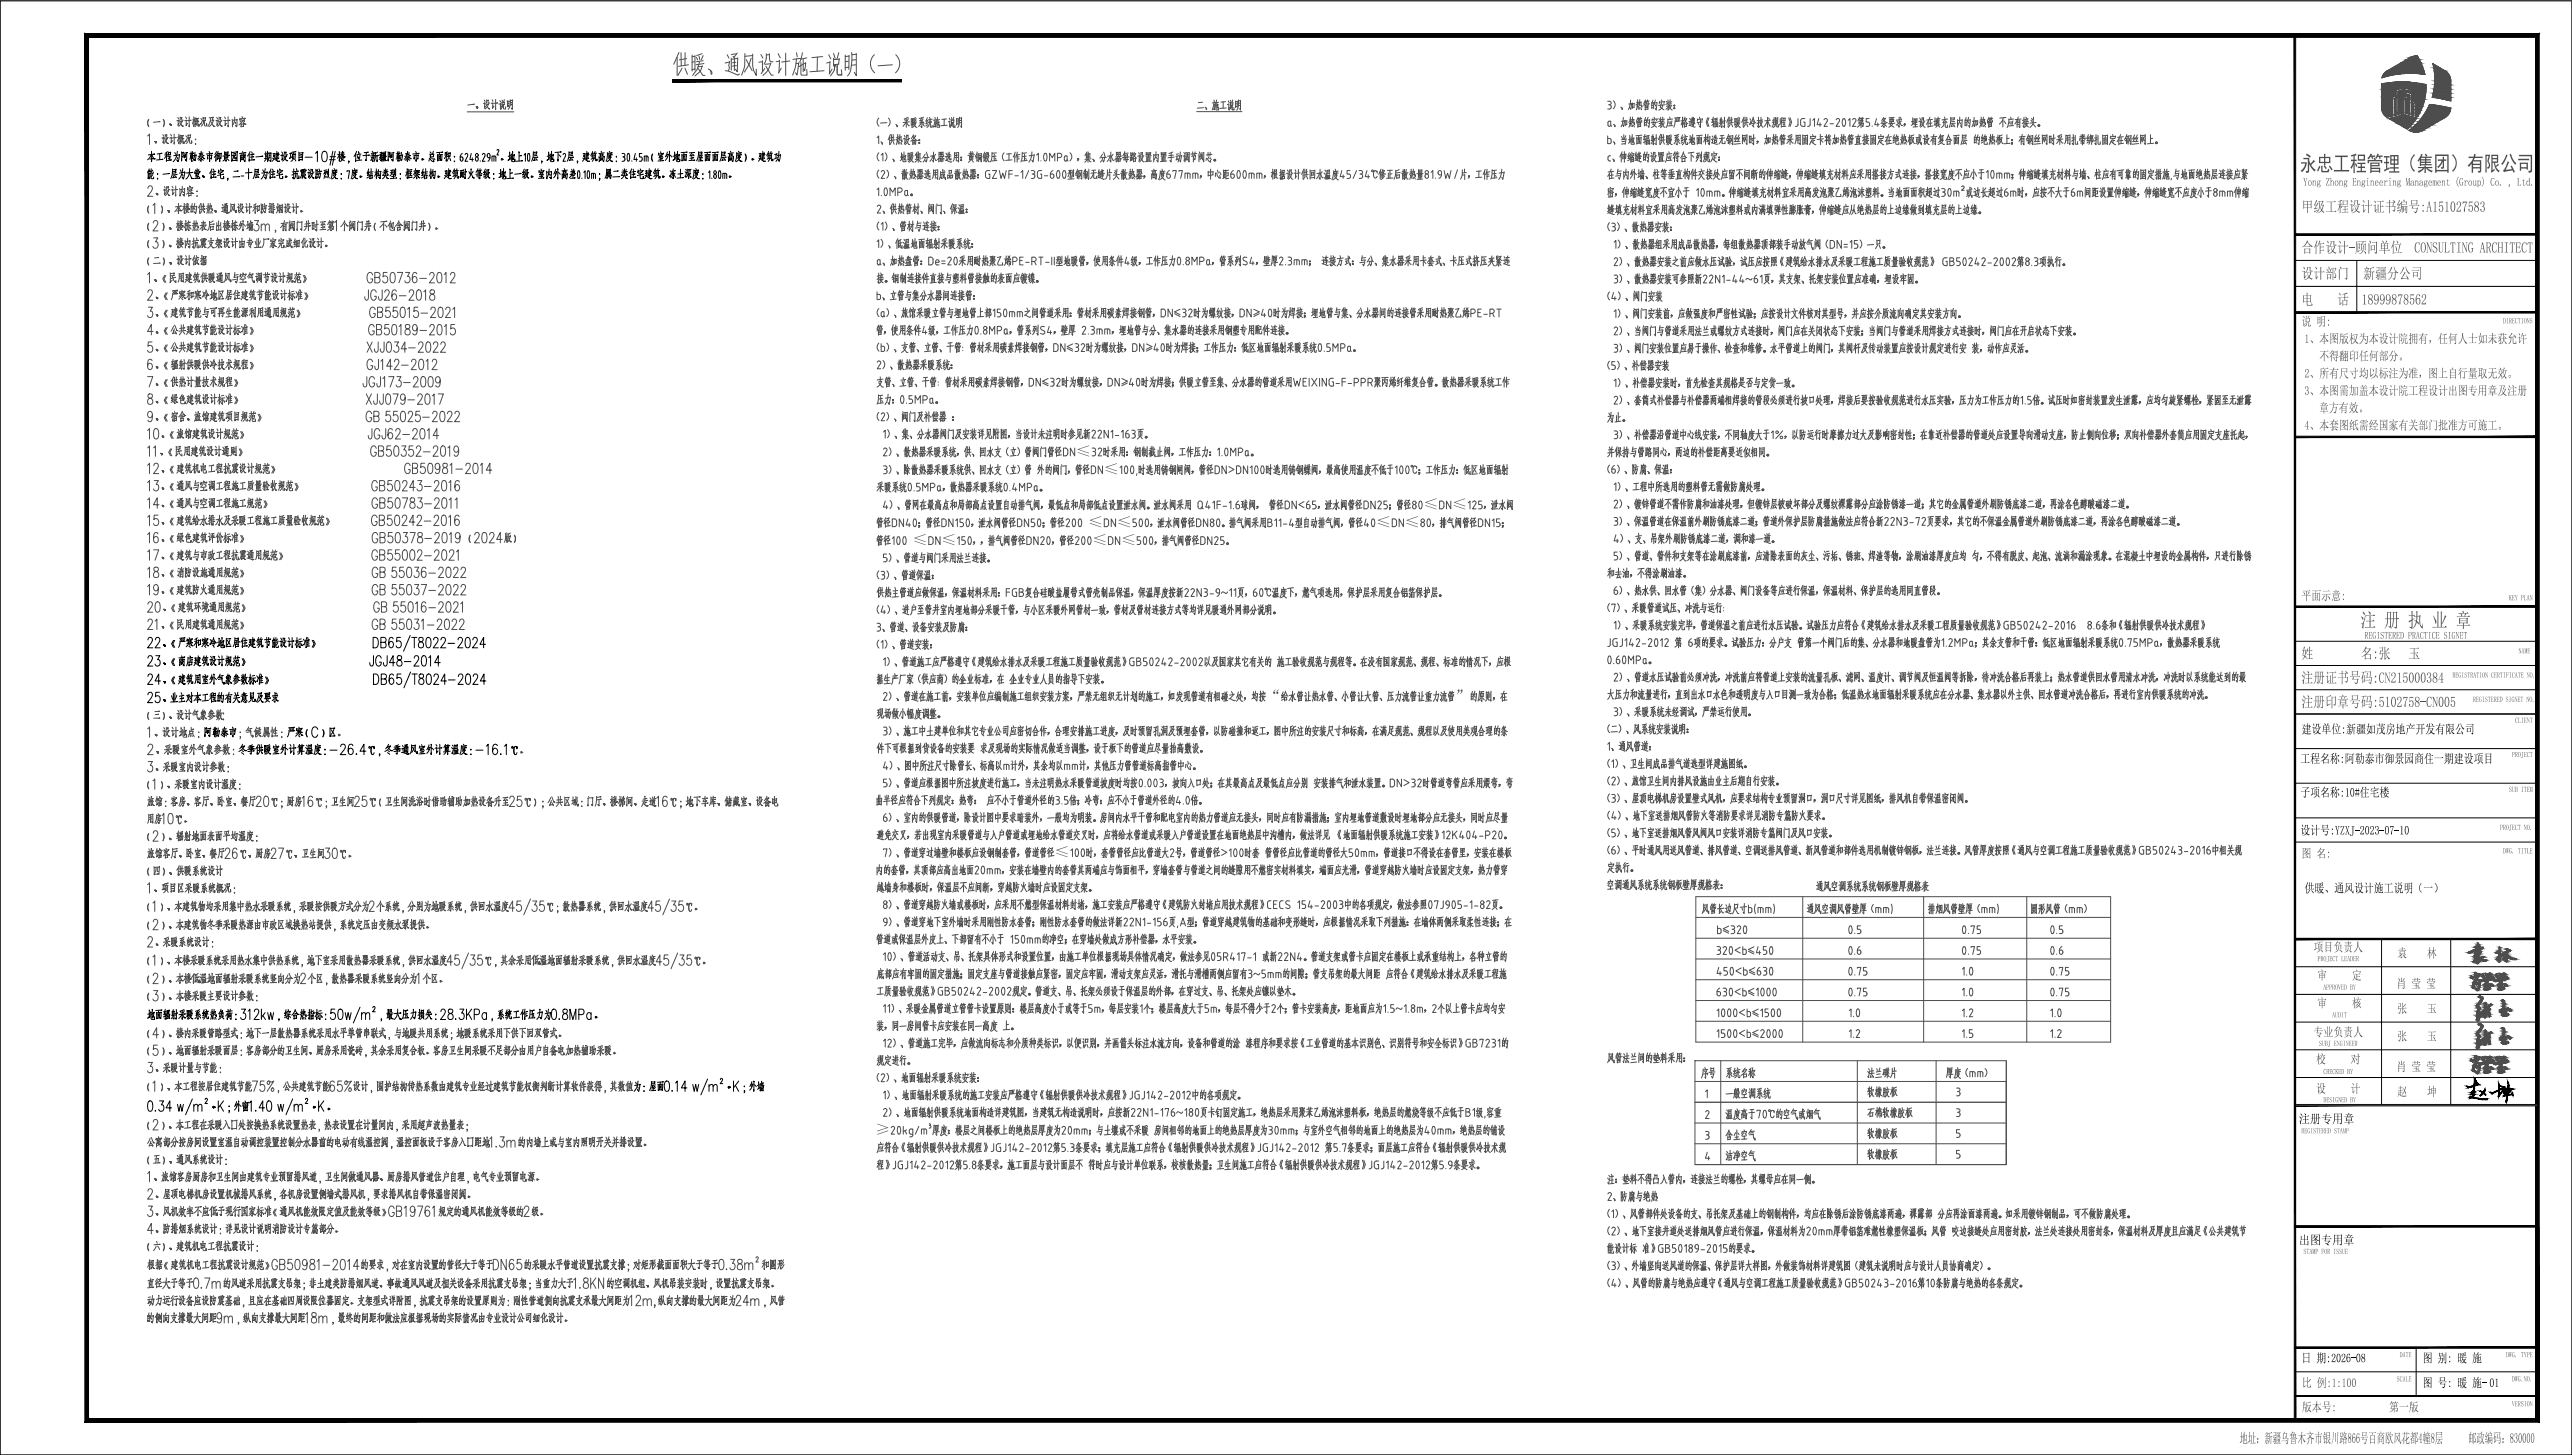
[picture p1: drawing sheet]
<svg xmlns="http://www.w3.org/2000/svg" width="743mm" height="420mm" viewBox="0 0 743 420" stroke-linecap="round" stroke-linejoin="round" font-family="sans-serif">
<defs><g id="words">
<g font-size="7.9" fill="#4d4d4d">
<text x="529.5" y="278">0.6</text>
<text x="588.1" y="278">0.6</text>
<text x="531.6" y="296">1.0</text>
<text x="589.8" y="296">1.0</text>
</g>
<g font-size="7.5" fill="#4d4d4d">
<text x="494.9" y="271.6">b 320</text>
<text x="529.5" y="271.6">0.5</text>
<text x="588.1" y="271.6">0.5</text>
<text x="564.4" y="283.6">1.0</text>
<text x="564.4" y="289.6">1.0</text>
</g>
<g font-size="6.6" fill="#4d4d4d">
<text x="490.4" y="312.6">序号</text>
<text x="497.4" y="312.6">系统名称</text>
<text x="538.3" y="312.6">法兰碟片</text>
<text x="497.4" y="318.6">一般空调系统</text>
<text x="538.3" y="318.2">软橡胶板</text>
<text x="497.4" y="330.6">含尘空气</text>
<text x="538.3" y="330.2">软橡胶板</text>
<text x="497.4" y="336.5">洁净空气</text>
<text x="538.3" y="336.2">软橡胶板</text>
</g>
<g font-size="6.2" fill="#4d4d4d">
<text x="523.5" y="258.6">通风空调系统系统钢板壁厚规格表</text>
<text x="538.3" y="323.8">石棉软橡胶板</text>
</g>
<text font-size="6" fill="#4d4d4d" x="664.3" y="49.3">永忠工程管理（集团）有限公司</text>
<text font-size="5.7" fill="#4d4d4d" x="681.8" y="181">注 册 执 业 章</text>
<g font-size="4.3" fill="#4d4d4d">
<text x="664.8" y="61.2">甲级工程设计证书编号:A151027583</text>
<text x="664.8" y="73">合作设计-顾问单位</text>
<text x="697.4" y="73">CONSULTING ARCHITECT</text>
<text x="664.8" y="80.5">设计部门</text>
<text x="682.6" y="80.5">新疆分公司</text>
<text x="664.8" y="87.9">电</text>
<text x="675.1" y="87.9">话</text>
<text x="682.2" y="87.9">18999878562</text>
<text x="310.8" y="131.8">≤</text>
<text x="318.9" y="136.9">≤</text>
<text x="411.2" y="147.1">≤</text>
<text x="419.5" y="147.1">≤</text>
<text x="314.3" y="152.2">≤</text>
<text x="322.6" y="152.2">≤</text>
<text x="397.5" y="152.2">≤</text>
<text x="405.8" y="152.2">≤</text>
<text x="263.6" y="157.4">≤</text>
<text x="271.9" y="157.4">≤</text>
<text x="315.5" y="157.4">≤</text>
<text x="323.8" y="157.4">≤</text>
<text x="664.8" y="190.2">姓</text>
<text x="682" y="190.2">名:张</text>
<text x="695.7" y="190.2">玉</text>
<text x="664.8" y="197.2">注册证书号码:CN215000384</text>
<text x="365.8" y="202.4">“</text>
<text x="420.3" y="202.4">”</text>
<text x="664.8" y="204.2">注册印章号码:5102758-CN005</text>
<text x="304.6" y="247.5">≤</text>
<text x="252.8" y="327.6">≥</text>
</g>
<g font-size="4" fill="#4d4d4d">
<text x="646.9" y="416.7">地址：新疆乌鲁木齐市银川路866号百商欧风花都4幢8层</text>
<text x="712.9" y="416.7">邮政编码：830000</text>
</g>
<g font-size="3.6" fill="#4d4d4d">
<text x="664.8" y="94">说 明:</text>
<text x="665.6" y="99">1、本图版权为本设计院拥有，任何人士如未获允许</text>
<text x="669.9" y="104">不得翻印任何部分。</text>
<text x="665.6" y="109">2、所有尺寸均以标注为准，图上自行量取无效。</text>
<text x="665.6" y="114">3、本图需加盖本设计院工程设计出图专用章及注册</text>
<text x="669.9" y="119">章方有效。</text>
<text x="665.6" y="124">4、本套图纸需经国家有关部门批准方可施工。</text>
<text x="664.8" y="173.3">平面示意:</text>
<text x="664.8" y="247.7">图 名:</text>
<text x="668.3" y="274.7">项目负责人</text>
<text x="692.5" y="276.5">袁</text>
<text x="701" y="276.5">林</text>
<text x="669.4" y="282.9">审</text>
<text x="679.4" y="282.9">定</text>
<text x="692.3" y="285.2">肖 莹 莹</text>
<text x="669.4" y="290.9">审</text>
<text x="679.4" y="290.9">核</text>
<text x="692.5" y="292.5">张</text>
<text x="701" y="292.5">玉</text>
<text x="668.3" y="299.3">专业负责人</text>
<text x="692.5" y="300.5">张</text>
<text x="701" y="300.5">玉</text>
<text x="669" y="307">校</text>
<text x="679" y="307">对</text>
<text x="692.3" y="309.2">肖 莹 莹</text>
<text x="669" y="315.6">设</text>
<text x="679" y="315.6">计</text>
<text x="692.5" y="316.4">赵</text>
<text x="701" y="316.4">坤</text>
<text x="664.9" y="400.5">比 例:1:100</text>
<text x="664.9" y="407.5">版本号:</text>
<text x="690.1" y="407.5">第一版</text>
</g>
<g font-size="3.6">
<text x="664.8" y="211.8">建设单位:新疆如茂房地产开发有限公司</text>
<text x="664.5" y="220.3">工程名称:阿勒泰市御景园商住一期建设项目</text>
<text x="664.5" y="230.1">子项名称:10#住宅楼</text>
<text x="664.5" y="241">设计号:YZXJ-2023-07-10</text>
<text x="665.7" y="257.7">供暖、通风设计施工说明（一）</text>
<text x="664" y="324.3">注册专用章</text>
<text x="664" y="359.3">出图专用章</text>
<text x="664.8" y="393.4">日 期:2026-08</text>
<text x="699.8" y="393.4">图 别: 暖 施</text>
<text x="699.8" y="400.5">图 号: 暖 施- 01</text>
</g>
<text font-size="3.2" fill="#4d4d4d" x="665.3" y="53.6">Yong Zhong Engineering Management (Group) Co. , Ltd.</text>
<text font-size="2.9" fill="#4d4d4d" x="683" y="184.5">REGISTERED PRACTICE SIGNET</text>
<g font-size="2.1" fill="#4d4d4d">
<text x="723" y="93.4">DIRECTIONS</text>
<text x="724.7" y="173.3">KEY PLAN</text>
<text x="727.5" y="188.7">NAME</text>
<text x="708.4" y="195.7">REGISTRATION CERTIFICATE NO.</text>
<text x="714.3" y="202.7">REGISTERED SIGNET NO.</text>
<text x="726.5" y="208.7">CLIENT</text>
<text x="725.6" y="218.6">PROJECT</text>
<text x="724.7" y="228.7">SUB ITEM</text>
<text x="722.1" y="239.7">PROJECT NO.</text>
<text x="723" y="246.4">DWG. TITLE</text>
<text x="669.4" y="277.6">PROJECT LEADER</text>
<text x="671.1" y="285.8">APPROVED BY</text>
<text x="673.7" y="293.8">AUDIT</text>
<text x="669.9" y="302">SUBJ ENGINEER</text>
<text x="671.2" y="310.2">CHECKED BY</text>
<text x="671.1" y="318.3">DESIGNED BY</text>
<text x="664.8" y="327.3">REGISTERED STAMP</text>
<text x="665.4" y="362.1">STAMP FOR ISSUE</text>
<text x="693.2" y="391.9">DATE</text>
<text x="723.9" y="391.9">DWG. TYPE</text>
<text x="692.3" y="398.9">SCALE</text>
<text x="725.6" y="398.9">DWG.NO.</text>
<text x="725.6" y="406.1">VERSION</text>
</g>
</g></defs>
<!-- layer: ACS_COM -->
<g fill="none" stroke="#4d4d4d" stroke-width=".29">
<path d="M489.9 258.9h119.8v42h-119.8zM520.7 258.9v42M555.7 258.9v42M585.4 258.9v42M489.9 264.9h119.8M489.9 270.9h119.8M489.9 276.9h119.8M489.9 282.9h119.8M489.9 288.9h119.8M489.9 294.9h119.8M489.6 312.3h89.9M489.6 318.3h89.9"/>
<path d="M489.6 324.3h89.9M489.6 330.3h89.9M489.6 336.3h89.9"/>
</g>
<!-- layer: S -->
<g fill="none" stroke="#4d4d4d" stroke-width=".29">
<path d="M492.1 261v1.6l-.4 1.2M492.3 261.8l.8 1.4M492.9 261.6l-.8 1.8M493.1 261.1v1.6l.5 1.1v-.7M493.1 261.3l-1 .1M494.2 262l-.1 .7M494.5 262.4v1.5M494.5 261.4l.1 .4M494.6 261l-.5 1M494.8 261.8l.1 .3M495 261.3l-.6 .1M495.2 260.9l-.3 1"/>
<path d="M495.3 261.4l.1 .4M495.3 262.4l-.8 .1M495.3 262.4v.4M495.3 262.8l-.8 .2M495.6 262l-1.4 .2M495.6 262l-.1 .4M495.6 261.3l-.5 .1M496 275.6h.5M496.2 274.4h.3M496.5 279.4l-.5 1.7h1.2M496.5 273.3a.5 .5 0 0 1 .5 .5 .5 .5 0 0 1-.5 .5M496.5 274.3a.64 .64 0 0 1 .5 .7 .64 .64 0 0 1-.5 .6"/>
<path d="M496.7 261.1v2.6M496.9 262.4l.7 1.2h.3M497.5 261.1l-.8 1M497.9 262.3l-1.8 .1M498.6 261.3l.2 .4M498.7 274.1l-1 1.5h1M498.9 279.4h-.9v1h.8l.2 .5a.53 .53 0 0 1-.5 .7h-.5M498.9 262.2l-.6 .1M498.9 262.1l-.2 1.3M499.6 261l-.6 2.3M499.7 273.5a1.29 1.29 0 0 0 .4 2.1l.4-.9-.3-1.2M499.9 261.7l-.8 .2"/>
<path d="M499.9 261.6l-.2 1.7-.2-.4M501 261l-.1 2.1-.5 .8M501.2 262.3l.8 1.5h.3M502 262.1l-1 .2M502 261.2l-1 .1M502 261l-.1 1.1M502.7 273.5l-1.5 .9 1.5 .8M503 279.5l-1.6 .9 1.6 .8M503.2 262.2l.2 .6M503.4 273.3v2.3h.6M503.7 279.4v2.2h.5M503.9 260.9l-.1 2.9-.3-.4"/>
<path d="M504 274.1l.4 .5v.8l-.4 .2M504.5 261.8l-1.8 .2M505.1 261.3v2.3h.5M505.1 262.1h.5M505.1 274.7l1.5 .8M505.1 274.2l1.5 .8M505.6 262.1l.4 .2 .1 .8M506.9 279.4l-1.6 .8 1.6 .8M507.1 261.1l-.3 1.4 .3 1.3M507.9 273.3l-.6 1.8h1.3M508.2 274.6v1M508.4 279.3l-.6 .4-.2 .6"/>
<path d="M508.6 262.1v1.5M509.3 262.5v1.1M509.3 262.5l-.2-.4h-1.3v1.5M509.4 279.4l.5-.1a.5 .5 0 0 1 .4 .5 .5 .5 0 0 1-.4 .5M509.4 275.6h.4M510.1 263.6v-1.5h1.2l.3 .4v1.1M510.2 273.3h-.8v1.1l.5-.1a.64 .64 0 0 1 .5 .7 .64 .64 0 0 1-.5 .6M510.8 262.1v1.5M511.4 273.5l.1-.1a1.31 1.31 0 0 1 .2 2.2 1.29 1.29 0 0 1-.3-2.1zM512.3 261.1l.3 1.4-.3 1.3M522 263.2l1.6 .6 .3-.1M522.2 261.2l.3 .4"/>
<path d="M522.6 262.1l-.6 .2M522.6 262l-.2 1.3M522.8 261.6v1.6M523 261.4l.2 .3M523.2 261.7v1.5M523.4 262.1l-.5 .1M523.5 262.6l-.6 .1M523.5 261.1l-.7 .1M523.5 261l-.3 .5M523.6 261.6l-.1 1.8-.2-.3M523.6 261.7l-.8 .1M524.5 261v1.6l-.4 1.2"/>
<path d="M524.7 261.8l.8 1.4M525.3 261.6l-.8 1.8M525.5 261.1v1.6l.5 1.1v-.7M525.5 261.3l-1 .1M526.6 261.4l-.1 .7M527.1 261.8l-.6 .9M527.2 261l.2 .5M527.2 262.8v.9M527.5 261.9l.4 .7M527.7 262.7l-1 .1M527.9 261.5l-1.3 .1M527.9 261.4l-.1 .5"/>
<path d="M528 263.6l-1.6 .1M528.7 261.1l.3 .5M528.9 262l-.1 1.5 .4-.6M528.9 262.1h-.4M529.3 261l-.3 2.8M529.6 262.5v.8M529.8 261.4v.7M530 262.6v.5M530 262.6l-.4 .1M530.1 261.8h-.6M530.1 262.1l-.6 .1M530.3 261.1v2.7l-.3-.4"/>
<path d="M530.3 261.2h-1M531.1 261v1.6l-.5 1.2M531.3 261.8l.7 1.4M531.9 261.6l-.9 1.8M532.1 261.1v1.6l.5 1.1v-.7M532.1 261.3l-1 .1M533.1 262v.7M533.4 262.4v1.5M533.5 261.4l.1 .4M533.5 261l-.5 1M533.7 261.8l.1 .3M533.9 261.3l-.6 .1"/>
<path d="M534.2 260.9l-.4 1M534.2 261.4l.1 .4M534.2 262.4l-.8 .1M534.3 262.4l-.1 .4M534.3 262.8l-.9 .2M534.3 279.5l-.3 .8 .3 1.2M534.5 262l-1.4 .2M534.6 262l-.2 .4M534.6 261.3l-.6 .1M534.8 279.5l.2 .8-.2 1.2M535.3 261.1l-.3 1.7M535.4 262.1v.9"/>
<path d="M535.8 262.2l-.4 .1M535.8 261.3h-.5M535.8 262.1v.6M535.9 261.2l-.1 .6M535.9 261.8l-.6 .1M535.9 262.7h-.5M536 262.7v1M536.1 261.7l.2 .3M536.3 261l.1 .3M536.5 279.6v-.2h1l-.5 2.2M536.6 261.6l-.2 1.4M536.8 261.5l-.8 .1"/>
<path d="M536.8 262.4l-.8 .1M536.9 262l-.9 .1M537.6 260.9l-.4 2.8M537.9 261.3v1M538.3 262.6l.1 1.3M538.6 261.8l-.7 .1M538.7 262.4l-.9 .1M538.7 262.3l-.4 .5M538.8 261.4l-.9 .1M538.8 261.3l-.1 .8h-.8M539 261l-1.4 .2M539.1 262.8l-1.5 .3"/>
<path d="M541.1 261.2a1.56 1.56 0 0 0 .1 2.3M541.8 263.6v-1.5h1.3l.2 .4v1.1M542.6 262.1v1.5M544.1 263.6v-1.5h1.3l.2 .4v1.1M544.8 262.1v1.5M546.3 261.1l.3 1.4-.3 1.3M557.5 260.9v3l-.3-.5M557.6 262.2l-.6 .5M557.7 261.7l-.7 .2M558 261.1v2.8M558 261.9h-.3M558 262.4l-.3 .1"/>
<path d="M558 263l-.4 .1M558.3 260.9v3M558.7 261.7l-.4 .1M558.7 262.2l-.4 .1M558.8 262.8l-.5 .1M559.4 261.7l.1 .7M559.6 262.7l.3 .5M559.7 261l-.2 2.2-.3 .5M560 261.7l-.3 .5M560.2 261.5l.8-.1v2.3M560.2 261.3v2.4M560.5 262.5l.4 .6"/>
<path d="M560.6 261.6l-.3 1.6M560.9 262.1l-.7 .1M561 263.5l-.8 .1M561.7 261v1.6l-.4 1.2M561.9 261.8l.8 1.4M562.5 261.6l-.8 1.8M562.7 261.1v1.6l.5 1.1v-.7M562.7 261.3l-1 .1M563.8 262l-.1 .7M564.1 262.4v1.5M564.1 261.4l.2 .4M564.2 261l-.5 1"/>
<path d="M564.4 261.8l.1 .3M564.6 261.3l-.6 .1M564.8 260.9l-.3 1M564.9 261.4l.1 .4M564.9 263.1v.5M564.9 262.4l-.8 .1M564.9 263.1l-.8 .1M564.9 263.6l-.8 .1M564.9 262.4v.4M564.9 262.8l-.8 .2M565.2 262l-1.4 .2M565.2 262l-.1 .4"/>
<path d="M565.3 261.3l-.6 .1M566 261.1l-.3 1.7M566.1 262.1v.9M566.4 262.2l-.3 .1M566.5 261.3h-.5M566.5 262.1l-.1 .6M566.5 261.2l-.1 .6M566.5 261.8l-.5 .1M566.5 262.7h-.4M566.7 262.7v1M566.8 261.7l.1 .3M566.9 261l.1 .3"/>
<path d="M567 262.1v.9M567.1 269.5h.5M567.1 269.5a1.29 1.29 0 0 1 .4-2.1l.3 .9-.2 1.2M567.1 275.5a1.32 1.32 0 0 1 .4-2.1l.3 .9-.2 1.2M567.2 263.1l-1.1 .1M567.2 261.6l-.1 .5M567.4 261.5l-.7 .1M567.5 262.4l-.8 .1M567.5 263.7l-1.7 .1M567.6 262l-1 .1M568.3 260.9l-.4 2.8M568.6 261.3v1"/>
<path d="M568.6 269.5v.1M568.9 262.6l.1 1.3-.3-.4M569.2 261.8l-.6 .1M569.4 267.6v-.2h1l-.6 2.2M569.4 273.6v-.3h1l-.6 2.3M569.4 262.4l-.9 .1M569.4 262.3l-.4 .5M569.4 261.4l-.8 .1M569.4 261.3v.8M569.4 262.1h-.8M569.6 261l-1.3 .2M569.7 262.8l-1.4 .3"/>
<path d="M571.8 261.2a1.56 1.56 0 0 0 0 2.3M572 267.4h-.9v1h.5a.57 .57 0 0 1 .5 .7M572 273.3h-.9v1.1l.5-.1a.57 .57 0 0 1 .5 .8M572.1 269.1l-.2 .4-.8 .1M572.5 263.6v-1.5h1.3l.2 .4v1.1M573.2 262.1v1.5M575.5 262.1v1.5M576.2 262.5v1.1M576.2 262.5l-.2-.4h-1.3v1.5M577 261.1l.2 1.4-.2 1.3M586.9 261v2.8M587.2 262.2v.9"/>
<path d="M587.2 261.5v.6M587.6 262.5l-.5 1M587.6 263l.3 .4M587.9 261.5l-.7 .1M587.9 261.4v.6M587.9 262l-.7 .1M587.9 262.3l-.7 .1M587.9 262.1v.9M588.2 261.2l-1.3 .1M588.2 261.1v2.7M589.2 263l-.3 .8M589.3 262.4l-.1 .7"/>
<path d="M589.3 261.4v1.1M589.7 261.3v2.5M589.9 261.2l-.9 .2M590 262.2l-1.2 .2M590.4 261l-.4 .9M590.5 261.8l-.6 1M590.6 262.4l-.9 1.5M591.4 261v1.6l-.4 1.2M591.6 261.8l.7 1.4M592.2 261.6l-.9 1.8M592.4 261.1v1.6l.5 1.1v-.7M592.4 261.3l-1 .1"/>
<path d="M592.6 279.5l-.2 .8 .2 1.2M593.1 279.5l.3 .8-.3 1.2M593.4 262v.7M593.7 262.4v1.5M593.8 261.4l.1 .4M593.8 261l-.5 1M594 261.8l.1 .3M594.2 261.3l-.6 .1M594.5 260.9l-.4 1M594.5 261.4l.1 .4M594.5 262.4l-.8 .1M594.6 262.4l-.1 .4"/>
<path d="M594.6 262.8l-.9 .2M594.8 262l-1.4 .2M594.9 279.6v-.2h1l-.5 2.2M594.9 262l-.2 .4M594.9 261.3l-.6 .1M597.1 261.2a1.56 1.56 0 0 0 0 2.3M597.7 263.6v-1.5h1.4l.2 .4-.1 1.1M598.5 262.1v1.5M600 263.6v-1.5h1.3l.2 .4v1.1M600.8 262.1v1.5M602.2 261.2a1.56 1.56 0 0 1-.1 2.3M496 286.3h.5a.57 .57 0 0 1 .5 .8 .57 .57 0 0 1-.9 .2z"/>
<path d="M496 291.8l.5-.4v2.2M496 297.9l.5-.6v2.3M496.7 285.4l-.5 .3-.2 .6M496.9 280.6v1M497.2 299.6h.5M497.5 291.5l.1-.1a1.31 1.31 0 0 1 .3 2.1 1.29 1.29 0 0 1-.4-2zM497.7 285.3h.5M497.7 287.6h.5M497.7 298.3a.64 .64 0 0 1 .6 .7 .64 .64 0 0 1-.6 .6M498 286.3h.2M498.1 297.3h-.9v1h.5M498.3 285.3a.5 .5 0 0 1 .5 .5 .5 .5 0 0 1-.5 .5 .64 .64 0 0 1 .5 .7 .64 .64 0 0 1-.5 .6"/>
<path d="M499.3 291.5l.1-.1a1.31 1.31 0 0 1 .2 2.1 1.29 1.29 0 0 1-.3-2zM499.3 297.5l.1-.1a1.29 1.29 0 0 1 .2 2.2 1.32 1.32 0 0 1-.3-2.1zM499.7 285.5l.2-.1a1.29 1.29 0 0 1 .2 2.2 1.32 1.32 0 0 1-.4-2.1zM500 281.5h.5M500 281.5a1.32 1.32 0 0 1 .4-2.1l.3 .9-.2 1.2M501 291.5l.1-.1a1.31 1.31 0 0 1 .3 2.1 1.29 1.29 0 0 1-.4-2zM501 297.5l.1-.1a1.29 1.29 0 0 1 .3 2.2 1.32 1.32 0 0 1-.4-2.1zM502.7 285.5l-1.5 .9 1.5 .8M503.4 285.3v2.3l.8-.1 .2-.3M503.4 286.1l1 .2v.9M503.7 280.1h.5M504 291.5l-1.6 .9 1.6 .8"/>
<path d="M504 297.5l-1.6 .9 1.6 .8M504.2 280.1l.5 .4-.1 .9-.4 .2M504.7 291.4v2.2h.5M504.7 292.1l.9 .2 .1 .9M504.7 297.3v2.3l.8-.1 .2-.3-.1-.9-.9-.2M505.1 286.7l1.5 .8M505.3 280.7l1.6 .8M505.7 293.1l-.5 .5M506.3 292.7l1.6 .8M506.3 298.7l1.6 .8M506.6 285.4l-1.5 .8 1.5 .8M507.3 285.9l.6-.6v2.3"/>
<path d="M507.6 280.4h.5a.57 .57 0 0 1 .5 .7 .57 .57 0 0 1-.9 .2zM507.9 291.4l-1.6 .8 1.6 .8M507.9 297.4l-1.6 .8 1.6 .8M508.6 291.8l.5-.4v2.2M508.9 285.5l.1-.1a1.29 1.29 0 0 1 .2 2.2 1.32 1.32 0 0 1-.3-2.1zM509.1 297.3l.4 .3 .1 .3-1 1.7h1M509.1 297.3l-.5 .4M509.6 280.4h.2M509.8 293.6h.5M509.9 280.4a.62 .62 0 0 1 .5 .6 .62 .62 0 0 1-.5 .6h-.5M510.6 285.5l.1-.1a1.29 1.29 0 0 1 .3 2.2 1.32 1.32 0 0 1-.4-2.1zM510.6 297.5l.1-.1a1.29 1.29 0 0 1 .3 2.2 1.32 1.32 0 0 1-.4-2.1z"/>
<path d="M510.7 291.4h-.9v1l.6-.1a.57 .57 0 0 1 .5 .8M510.9 293.1l-.5 .5M511.4 281.5h.5M511.4 281.5a1.32 1.32 0 0 1 .3-2.1l.4 .9-.2 1.2M511.9 291.5l.1-.1a1.31 1.31 0 0 1 .3 2.1 1.29 1.29 0 0 1-.4-2zM512.4 285.5l.1-.1a1.29 1.29 0 0 1 .2 2.2 1.32 1.32 0 0 1-.3-2.1zM512.4 297.5l.1-.1a1.29 1.29 0 0 1 .2 2.2 1.32 1.32 0 0 1-.3-2.1zM513.6 291.5l.1-.1a1.31 1.31 0 0 1 .3 2.1 1.29 1.29 0 0 1-.4-2zM514.1 297.5l.1-.1a1.29 1.29 0 0 1 .3 2.2 1.32 1.32 0 0 1-.4-2.1zM534.2 297.9l.5-.6v2.3M534.3 281.5h.5M534.3 287.5a1.29 1.29 0 0 1 .4-2.1l.3 .9-.2 1.2"/>
<path d="M535.4 299.5v.1M535.8 281.5v.1M536.5 285.6v-.3h1l-.5 2.3M537.1 298.1l-.9 1.5h1M538.8 280.4l.5 .4M539.1 285.3h-.8v1l.7 .1 .3 .4M539.3 280.9v.2M539.3 286.9v.2M539.3 281.1l-.3 .4-.7 .1M566.9 291.8l.5-.4v2.2M566.9 297.9l.5-.6v2.3M568.1 293.5v.1"/>
<path d="M568.1 299.5v.1M569.7 297.3h-.8v1h.5a.64 .64 0 0 1 .5 .7 .64 .64 0 0 1-.5 .6h-.5M569.8 292.1l-.9 1.5h.9M592.4 297.9l.5-.6v2.3M592.6 281.5h.5M592.6 287.5a1.29 1.29 0 0 1 .4-2.1l.4 .9-.3 1.2M593.6 299.5v.1M594.1 281.5v.1M594.9 285.6v-.3h1l-.5 2.3M595.3 298.1l-.9 1.5h1M597.1 280.4l.5 .2v.7l-1 .3M597.5 285.3h-.9v1h.5a.57 .57 0 0 1 .5 .8"/>
<path d="M492.7 315.2l.5-.5v2.3M562.6 308.3l-.3 2.8M563 308.7v1M563.3 310l.1 1.3-.3-.4M563.6 309.1l-.6 .1M563.7 309.7l-.9 .2M563.8 309.7l-.4 .5M563.8 308.8l-.8 .1M563.8 308.7l-.1 .7M563.8 309.4l-.8 .1M564 308.4l-1.4 .1M564.1 310.2l-1.4 .2"/>
<path d="M565 308.8l-.3 2-.2 .5M565.2 314.2h.5a.5 .5 0 0 1 .5 .5 .5 .5 0 0 1-.5 .5M565.3 310.4l1.1 1M565.3 309v1M565.4 315.2a.63 .63 0 0 1 .8 .5 .63 .63 0 0 1-.5 .7h-.5M565.4 308.3l.2 .5M565.8 309v.9M565.9 309.9h-.6M565.9 310.2l-.6 .1M565.9 310l-.3 .8-.9 .6M566.3 308.9l-1.3 .1M566.3 309.4l-1.3 .2"/>
<path d="M568.4 308.6a1.56 1.56 0 0 0 0 2.3M569 311v-1.5h1.3l.2 .4v1.1M569.8 309.5v1.5M572 309.5v1.5M572.8 309.9v1.1M572.8 309.9l-.2-.4h-1.3v1.5M573.4 308.6a1.56 1.56 0 0 1 0 2.3M492.7 326.7h.5a.5 .5 0 0 1 .5 .5 .5 .5 0 0 1-.5 .5M492.7 321.1a.5 .5 0 0 1 .7-.3 .5 .5 0 0 1 .2 .7l-.9 1.5h1M492.9 327.7h.3M493.2 332.7l-.5 1.8h1.2M493.2 327.7a.62 .62 0 0 1 .5 .6 .62 .62 0 0 1-.5 .7h-.5"/>
<path d="M493.5 334v1M498.5 321.3l.3 .4M498.7 322.6l.1 .3M498.8 320.5l.2 .4M499.2 321.3l-.4 1.7M499.2 321.9v1.1M499.4 320.5v1.2M499.5 322.2v.8M499.8 322.2v.8M499.9 321h-.5M500.1 320.4l-.1 1M500.1 321.5h-.7"/>
<path d="M500.1 322l-.9 .1M500.2 321.9l-.1 1M500.4 322.9l-1.5 .2M501.3 320.7l-.1 1-.4 1.5M501.5 322.3l1.2 1M501.6 321v.9M502.2 320.9l-.1 .9M502.2 321.8h-.6M502.2 322.1l-.7 .1M502.2 322l-.3 .7-.8 .6M502.6 320.8l-1.3 .2M502.6 321.3l-1.3 .2"/>
<path d="M503.1 321.5v1.6M503.4 320.8v.8M503.5 322v.8M504.1 322.1h-.6M504.2 322l-.1 .5M504.2 322.6h-.7M504.2 321h-.8M504.2 320.8v.6M504.3 321.4h-.9M504.6 321.7l-1.5 .1M504.6 321.5l-.2 1.6-.3-.3M506.1 320.4v2.7l-.4-.5"/>
<path d="M506.8 321.2l-1.6 .1M507.5 320.9v-.3h1l-.5 2.3M509.5 320.7a1.27 1.27 0 0 0 .4 2.1l.4-.9-.3-1.2M510.9 320.7l.2 .3 .3-.3M511.8 320.7a1.29 1.29 0 0 0 .3 2.1l.4-.5M512.3 320.8l.2 .2M512.5 320.8v.6M513.2 321v1.7M513.6 320.3l-.2 .8M513.7 321.7l-.5 .1M513.7 322.4l-.5 .1M513.8 321.1l-.5 .1"/>
<path d="M513.8 321v1.7M514.2 321.5l.2 .5M514.3 320.3l-.4 1.2M514.8 321l-.7 .1M514.8 320.9l-.3 2.2-.2-.4M515.5 320.7l-.2 .7M515.9 321.1l-.6 .9M516 320.3l.2 .4M516.1 322.1v.8M516.3 321.2l.4 .7M516.6 322l-1.1 .1M516.7 320.7l-1.2 .1"/>
<path d="M516.8 320.7l-.2 .5M516.9 322.9l-1.6 .1M518.1 320.2l-.7 1.2M518.7 321.5l.1 1.2 .4 .6v-.7M518.7 321.6l-1.1 .1M518.7 321.1l-.8 .1M519 320.7h-1.1M519.9 321.4v1M520.4 321.5l-.5 .1M520.4 321.4l-.1 .7M520.4 322.1l-.5 .1M520.5 322.5l-.9 .4"/>
<path d="M520.6 320.2l.3 2.2 .4 .8v-.7M520.9 320.3l.3 .4M521.1 321.4l-.3 .9-.6 .8M521.3 321l-1.6 .1M521.9 321l.2 .6M522.2 321.9l.3 .6M522.3 320.3l-.2 2.2-.3 .5M522.6 321l-.4 .5M522.7 320.8l.8-.1v2.3M522.7 320.6v2.4M523 321.8l.4 .6M523.1 320.9l-.3 1.6"/>
<path d="M523.5 321.4l-.7 .1M523.5 322.8l-.8 .1M524.7 320.2l-.8 1.2M525.2 321.5l.2 1.2 .4 .6-.1-.7M525.2 321.6l-1 .1M525.3 321.1l-.9 .1M525.6 320.7h-1.2M565.2 320.2h.5a.5 .5 0 0 1 .5 .5 .5 .5 0 0 1-.5 .5M565.4 321.2h.3M565.7 321.2l.5 .5M566 326.2h-.8v1h.7l.3 .5M566 332.2h-.8v1h.5a.64 .64 0 0 1 .5 .6 .64 .64 0 0 1-.5 .6h-.5"/>
<path d="M566.2 321.7a.56 .56 0 0 1-.5 .7h-.5M566.2 327.7a.56 .56 0 0 1-.5 .7h-.5"/>
</g>
<!-- layer: 0 -->
<g fill="none" stroke="#4d4d4d" stroke-width=".29">
<path d="M702.8 18.4a18.5 18.5 0 0 1-.2 9.7l5.4 1-.1-5.7-.4-1.7-1.3-1.3-3.4-2M42.6 39.3l.6-.6v3M42.9 34.6l-.2 1.1 .2 .7M43 34.4a1.73 1.73 0 0 0 0 2.2M46 35.2l.2-.1-1.9 .2M46.8 39.9l.4-.1-.2 1.4 .4-.5M47 38.9l.3 .4M47.1 34.4a1.77 1.77 0 0 1 0 2.2M47.2 34.6l.2 .8-.2 1M47.7 38.8l-.3 1.3M47.8 39l.4-.1a.49 .49 0 0 0-.1 .5 .49 .49 0 0 0 .4 .4l.1-.1M49 35.8l.4 .2v.2z"/>
<path d="M49 39.9l.5-.1-.1 1.5 .5-.7M49.1 35.9h.2l.1 .3-.2-.3M49.1 35.9h.1M49.2 35.9l.2 .3-.2-.2M49.3 36.1h.2M49.3 38.8l.2 .5M50.3 38.7v2.9v-.4M50.7 39.8l.2-.1-1.1 .2M51.1 34.9l.5-.1-.2 1.4 .3-.5M51.4 33.9l.2 .5M51.6 38.7l.1 2.8v-.4M51.7 39.6l-.5 1.2"/>
<path d="M51.7 39.8l.2 .2M51.9 39.5l-.6 .1M51.9 35.4l.7 1h.4l-.4-.1M52 35.2l.7-.2-1.1 1.5M52 39l-.1 2.1 .4-.5M52 39.2l.4-.1-.1 1-.3 .1M52 33.8l-.3 1.3M52.1 34l.4-.1v.2a.39 .39 0 0 0-.1 .5 .39 .39 0 0 0 .5 .1M52.2 39.6l-.2 .1M52.5 39.5v.7l.6-.2h-.1M52.7 39.2l-.2 1.5-.5 .9M52.9 39.2h.1l-.5 .1"/>
<path d="M53.4 34.8h.4l-.1 1.5 .5-.7M53.6 33.8l.3 .5M53.7 39.2l.3 .4M54.1 39.8l-.4 1.1-.1-.3M54.3 38.9v1l.7-.1v-.9l-.7 .2M54.6 33.7l.1 2.9v-.4M54.8 39.9v1.4h.6v-.7v.7M55 34.8l.2-.1-1.1 .1M56 33.7v2.8v-.4M56 34.6l-.4 1.2M56 34.8l.2 .2M56.2 34.5l-.6 .1"/>
<path d="M56.3 34v2.1l.3-.5M56.3 34.2l.4-.1-.1 1-.3 .1M56.5 35.3l.2 .5M56.5 34.6l-.2 .1M56.8 34.5v.7l.6-.2h-.1M57.1 34.2l-.2 1.3-.6 1.1M57.1 35.1v1.2l.4 .1v-.5v.5M57.2 34.2h.2h-.5M58 34.2l.3 .4M58.5 34.8l-.5 1.1-.1-.3M58.6 33.9l.1 1 .6-.1 .1-.9-.7 .2M58.8 35l-.2 1-.5 .4"/>
<path d="M59.1 34.9v1.4h.6v-.7v.7M60.4 34l1.1-.2-.3 1 .6-.1-.7 1.2-.7 .7M60.8 34.9l.9 1.6h.4l-.5-.3M60.9 34.1l-.3 1.4-.6 1M62.3 34.9l.5-.1-.2 1.4 .4-.5M62.6 33.9l.2 .5M63.2 35.4l.7 1h.3l-.4-.1M63.2 35.2l.7-.2-1.1 1.5M63.3 33.8l-.3 1.3M63.3 34l.5-.1a.44 .44 0 0 0-.2 .6 .44 .44 0 0 0 .6 .2M64.6 34.8h.5l-.1 1.5 .4-.7M64.9 33.8l.2 .5"/>
<path d="M65.9 33.7v2.9v-.4M66.3 34.8l.2-.1-1.2 .1M67.1 34.4l.1 2.2-.1-.4M67.1 34.8l1.4-.2-.1 2-.4-.4 .3 .4 .1-.3M67.7 35.1l.4 .4M67.8 33.8v.9l-.5 1.3M69.3 34.1v.6v-.3M69.3 34.3l1.5-.2-.2 .5M69.6 35.7l.1 1-.1-.2 .8-.1v-.7l-.8 .2M69.7 34.5l-.4 .7M69.9 33.7l.2 .4-.1-.2M70 35l.8 .9h.3l-.5-.2"/>
<path d="M70.1 34.8l-1.1 1.3M70.2 34.6l.4 .5-.1-.3M135 32.3h13.4M136.7 30.2l.3-.1-1.9 .2M137.5 30.8l.4 .5 .1-.3-.5-.2 .5 .2-.2 .2M137.7 30.9l.2 .4M137.8 30.9l.2 .3M137.8 31.1h.2M137.9 30.9l-.1 .3M139.6 29.9l.5-.1-.2 1.4 .4-.5M139.9 28.9l.2 .5M140.5 30.4l.7 1h.3l-.4-.1"/>
<path d="M140.5 30.2l.7-.2-1.1 1.5M140.6 28.8l-.3 1.3M140.6 29l.5-.1a.46 .46 0 0 0-.2 .6 .46 .46 0 0 0 .5 .2h.1M141.9 29.8h.5l-.2 1.5 .5-.7M142.2 28.8l.2 .5M143.2 28.7v2.9v-.4M143.6 29.8l.2-.1-1.2 .1M144.1 30h.6l-.2 1.3 .4-.7M144.3 29.1l.3 .3-.1-.1M145 29.5v.9v-.1l.7-.1v-.7l-.7 .2M145 28.9l.2 .5M145.2 30.3l-.2 .8-.4 .5"/>
<path d="M145.4 30.3l.1 1.2h.5v-.7M145.6 28.7l-.2 .9M146.5 29l.1 1.9v-.2l.3-.1 .1 .2 .1-1.6-.5 .1M146.9 29.9l-.3 .1M147.4 28.8a3.4 3.4 0 0 1-.6 2.8M147.5 29h.6l-.1-.1v2.7l-.3-.4M147.7 30.3l.2-.1-.5 .1M147.8 29.6l-.3 .1M253.3 39.8l.5-.5v2.2M253.9 34.1a1.56 1.56 0 0 0 0 2.3M256.2 35.4l-1.9 .1M256.6 34.1a1.56 1.56 0 0 1 0 2.3"/>
<path d="M257 39.5v2.3M257.2 38.8l-.6 1.5M257.5 38.9v1.7M258 38.9v1.6M258.2 39.6l-.9 .2M258.8 35.9l.4 .7-.1-.4M259.3 38.8v2.1l-.3-.3M259.6 40l-.8 .3M259.6 39.6l-.6 .1M259.9 38.8v1.1l-.4 1.1M260.3 39.5v1l.2 .5v-.6M260.3 39.5l-.6 .1"/>
<path d="M261.2 39.1l.3 .5M261.4 34.5l.1 .4M261.4 39.9v1.4M261.7 34.3l.2 .5M261.8 34.9v1.9M261.9 39l-.3 1.3M262.3 39v.9l.4 .1M262.3 39.1l-.4 .1M262.3 33.9l-1.1 .5M262.4 34.2l-.3 .7M262.7 35.2l-1.8 .2M262.7 36.3h-.2l-.7-1-.9 1.2"/>
<path d="M263.2 34.2v2M263.5 35l-.3 .1M263.6 34.3l-.4 .1M263.6 34.2v1.9M263.6 35.9l-.4 .1M263.7 39.6l1.1 1h.2M263.8 34.5l.1 .3M263.9 38.9l-.7 1.1M264 35.9l.6 .9h.3M264.1 34.3l.1 .5M264.2 35.1l-.3 .9-.6 .8M264.5 39.3h-.8"/>
<path d="M264.5 35.6l-.5 .1M264.5 34l-.7 .2M264.5 35.5l-.2 .7-.7 .6M264.5 39.2l-1.4 1.6M264.6 34.2l-.2 .6M264.6 34.9l-.8 .1M264.8 35.2l-1.1 .2M266 35.7l-.6 .8M266.3 35.4v1.4l-.3-.3M266.3 34.1l-.8 .1M266.3 34.1l-.6 .8M266.3 34.8l-.6 .1"/>
<path d="M266.5 35l.4 .6M266.5 35.7l.5 .7M266.7 34.4l-.9 1.1M266.7 35.3l-1 .2M266.8 33.9l-.5 .2M267.9 34l-.4 .9M267.9 34.9l-.5 .1M268 34.6l-.5 1.2 .5-.3M268 36l-.6 .4M268.5 35.4l-.3 1-.4 .4M268.5 33.9l.2 .4M268.7 34.7l-.4 .6"/>
<path d="M268.8 35.3l.1 1.4h.4l-.1-.5M268.8 34.9l.3 .4M269 35.2l-.8 .1M269.3 34.4l-1.1 .2M270.1 34.6l-.5 2.1M270.1 33.9l.1 .5M270.3 35.7l1-.5-.2 1-.1-.3M270.4 35.1l-.3 1.6-.2-.3M270.4 35.2l-.4 .1M270.6 34.6l-1 .1M270.6 35.1l.1 1.6h.7v-.7M270.8 33.9l-.3 1.2"/>
<path d="M270.9 34.7v1.6M271.4 34.5l-.8 .2M272.8 34.4l-.1 1.8M273.4 34.4l-1.3 .1M273.6 36.2l-1.8 .1M274.2 34.1l.3 .5M274.4 35l-.1 1.5M274.4 35.1l-.5 .1M274.6 36l-.3 .6M274.8 34l.2 .6M274.8 34.6v1M274.8 34.8l.8-.1-.1 .6"/>
<path d="M274.9 35.9l.1-.5-.1 .8-.5 .6M275.4 36.7h.5M275.5 33.9l-.2 .8M275.5 35.3l-.7 .1M275.8 36l.1 .7h-.5l-.1-1.3v1.1M276.3 34.2v1.9M276.7 34.9l-.4 .1M276.8 35.7l-.5 .1M276.8 34.3l-.5 .1M276.8 34.2v1.8M277.2 33.8l-.2 2.4-.4 .6M277.7 35.4l-.6 .1"/>
<path d="M277.7 34.8h-.5M277.7 34v2.8l-.2-.4M277.7 34.1h-.5M345.7 32.2h13.1M347.4 29.5l-1.2 .1M347.7 31.1l-1.9 .1M348.1 30.9l.5 .7-.2-.4M350.7 29.7l-.5 2.1M350.7 28.9l.1 .5M350.9 30.7l1-.5-.2 .9-.1-.2M351 30.1l-.3 1.6-.2-.3M351 30.2l-.4 .1"/>
<path d="M351.2 29.6l-1 .1M351.2 30.1l.1 1.7h.7v-.8M351.4 28.9l-.3 1.2M351.5 29.7v1.6M352 29.5l-.8 .2M353.3 29.4v1.8M354 29.4l-1.3 .1M354.2 31.2l-1.8 .1M354.8 29.1l.3 .6M355 30l-.1 1.5M355 30.1l-.5 .1M355.2 31l-.3 .6"/>
<path d="M355.4 29l.2 .6M355.4 29.5v1.1M355.5 31.2l-.5 .6M355.5 30.9l.1-.5-.1 .7M356 31.7h.5M356.1 28.9l-.2 .8M356.2 29.7l-.8 .1M356.2 29.6l-.1 .7-.7 .1M356.4 31.1l.1 .6h-.5l-.1-1.3v1.1M356.9 29.2v1.9M357.3 30h-.4M357.4 30.7l-.5 .1"/>
<path d="M357.4 29.3l-.5 .1M357.4 29.2v1.8M357.7 28.8l.1 1a2.53 2.53 0 0 1-.6 2M358.3 30.4l-.6 .1M358.3 29.8h-.5M358.3 29v2.8l-.2-.4M358.3 29.1h-.5M464.4 29.3l.5-.1a.5 .5 0 0 1 .5 .5 .5 .5 0 0 1-.5 .5M464.4 39.2v2.3l.8-.1 .2-.3M464.4 40l.9 .2 .1 .9M464.5 35.2l.8-.2-.2 1.4-.6-.1zM464.7 30.2h.2"/>
<path d="M464.9 30.2a.62 .62 0 0 1 .5 .7 .62 .62 0 0 1-.5 .6h-.5M465.3 36.2l.2 .3M466.1 29.1a1.56 1.56 0 0 1-.1 2.3M466.1 35.9l.4 .4v.3M466.4 36.2v.4M466.4 36.6h.1M468.2 30.9l.2 .2M468.4 39.4l.3 .6M468.5 31.2l.2 .4zM468.9 33.9l-.1 1.2-.5 1.5M469.1 38.9v1.3M469.2 34.9l-.8 .1"/>
<path d="M469.3 34.8l-.3 1.8-.2-.4M469.5 34.7v1.6M469.6 39.2l-.4 .9M469.9 34.9l-.4 .1M469.9 36h-.4M469.9 34.8v1.2M470.7 36.1l-.2 .6M470.8 39.1v2M470.9 30.1l-.5 1.5M470.9 33.8v2.1l-.3-.3M471 28.9l-.1 1.2M471 36l.2 .6"/>
<path d="M471.2 39.5l.1 2.2h.8l-.1-.6M471.2 34.9l-.7 .4M471.2 34.5l-.6 .2M471.3 35.1l.4 .4M471.3 29.9l-.8 .1M471.4 29.8l-.3 1.8-.2-.4M471.5 36l.1 .6M471.5 38.8v2.5M471.6 29.7v1.6M471.6 33.8l-.1 1.1-.4 1.1M471.9 36.1l.2 .6M472 39.9l-1 .7"/>
<path d="M472 34.4l-.1 1.1 .3 .5v-.6M472 34.5l-.7 .1M472 39.8l-.2 1.3-.2-.2M472 29.9l-.4 .1M472.1 31l-.5 .1M472.1 29.8l-.1 1.2M472.8 39.6v2.1M472.8 34.9v.7M472.8 31.1l-.1 .7M473.1 28.8l-.1 2.1-.2-.3M473.1 35.3v1.5M473.1 31l.2 .6"/>
<path d="M473.2 34.3l.1 .4M473.2 39.9v1.5M473.2 33.9l-.5 1M473.3 29.9l-.8 .4M473.4 29.5l-.7 .2M473.4 30.1l.4 .4M473.4 34.7l.1 .3M473.4 39.1l-.1 .7M473.6 31.1l.1 .5M473.6 34.2l-.6 .1M473.6 39.8v1.5M473.7 28.8l-.1 1.1-.4 1.1"/>
<path d="M473.9 33.8l-.4 1M473.9 34.3l.1 .4M473.9 36v.5M473.9 35.3l-.8 .1M473.9 36l-.8 .1M473.9 36.5l-.8 .1M473.9 35.3v.4M473.9 35.8l-.8 .1M474 31.1l.2 .6M474 39.8l-1.2 .1M474.1 29.4l-.1 1.1 .3 .5v-.6M474.1 29.5l-.7 .1"/>
<path d="M474.1 39.6l-.1 2M474.2 34.9l-1.4 .2M474.3 34.9l-.2 .4M474.3 34.2l-.6 .1M474.3 39l-1.8 .2M474.9 29.9v.7M474.9 30.1l1.5-.2-.2 .4M475 34.6v1.8M475.2 39.8v1.9M475.2 38.8l-.4 1.5M475.2 30.3v1.5M475.3 29.3l.1 .4"/>
<path d="M475.3 28.9l-.5 1M475.3 33.9l-.2 .8M475.4 35.4h-.4M475.5 36l-.5 .2M475.5 39.4l-.8 .1M475.5 29.7l.1 .3M475.6 34.7l-.6 .1M475.6 34.6l-.1 1.8M475.7 29.2l-.6 .1M475.7 39.6l.5-.1v.5l-.5 .1M475.7 39.5v.8M475.9 35.2l.3 .5"/>
<path d="M476 28.9l-.4 .9M476 29.3l.1 .4M476 31v.5M476 30.3l-.8 .1M476 31.1h-.8M476.1 31.5l-.9 .1M476.1 30.3l-.1 .4M476.1 30.8l-.9 .1M476.1 33.9l-.4 1.2M476.4 29.2l-.6 .1M476.4 39.1l-.8 .2M476.5 34.6l-.6 .1"/>
<path d="M476.5 34.5l-.2 2.2-.3-.4M477.1 29.6v1.7M477.2 39.3v1.3M477.3 34.3l-.1 .7M477.5 28.9l-.3 .8M477.5 38.8l-.1 .6M477.5 35.9l1 .8M477.5 30.4h-.4M477.5 39.8h-.3M477.6 31.1l-.5 .1M477.6 39.4v2.4l-.2-.3M477.6 39.4l-.4 .1"/>
<path d="M477.7 29.7l-.6 .1M477.7 29.6l-.1 1.7M477.8 33.8l.2 .5M477.9 34.6l-.4 1.4M478 30.2l.3 .5M478.2 28.9l-.4 1.2M478.2 35.3a1.54 1.54 0 0 1-1.2 1.5M478.4 38.8v2.9M478.6 29.6l-.6 .1M478.6 29.5l-.2 2.3-.3-.5M478.7 39.9l-.9 .1M478.7 34.4l-1.4 .1"/>
<path d="M478.7 34.3l-.2 .5M478.8 35.3l-1.8 .1M479.2 34.3l.3 .3M479.4 29.3l-.1 .7M479.5 39.4v2.3M479.6 30.9l1 .8M479.7 34.8l-.6 .4M479.7 33.9v1.5M479.7 38.8l-.7 1.5M479.8 36v.7M479.9 28.9l.2 .4M479.9 35.2l.2 .3"/>
<path d="M480 29.6l-.4 1.4M480 38.8v1.7M480 35.7l.7 1h.3M480.1 35.6l-1 1M480.2 36.4l-.5 .4M480.3 33.8v1.2M480.3 30.3a1.6 1.6 0 0 1-1.2 1.5M480.5 38.8v1.7M480.6 35.8l-.3 .3M480.7 35l-.8 .1M480.7 39.6l-1 .2M480.8 29.4l-1.4 .1"/>
<path d="M480.8 29.3l-.2 .5M480.8 34.4l-1 .1M480.8 35.5l-1.5 .2M480.9 30.3l-1.8 .1M481.3 29.3l.3 .3M481.4 39.1v2.1M481.8 39.3l-.4 .1M481.8 39.2v1.9M481.8 34.3l-.2 2-.3 .6M481.8 29.8l-.6 .4M481.8 28.9v1.5M481.9 31v.7"/>
<path d="M481.9 39.4l.2 .4M482 35.2l.2 .7M482 30.2l.2 .3M482.1 30.7l.7 1h.3M482.2 30.6l-1 1M482.3 31.3l-.5 .5M482.3 33.8l.2 .5M482.3 39.3l.1 .4M482.4 28.8v1.2M482.4 35l.1 .7M482.7 39l-.7 .2M482.7 30.8l-.3 .3"/>
<path d="M482.8 30l-.8 .1M482.8 39.2l-.2 .5M482.8 39.9l-.9 .1M482.9 29.4l-1 .1M482.9 30.5l-1.5 .2M483 34.9l-.3 1.4M483.2 34.4l-1.4 .1M483.2 36.3l-1.4 .1M483.6 30.5h.1M483.6 31.3h.1M483.9 34.7l-.4 2M483.9 34.2l.3 .6"/>
<path d="M484.4 34v1M484.5 39l-.8 .2M484.5 39l-.6 .8M484.5 39.7l-.7 .2M484.7 40l.4 .6M484.8 34l-.1 1M484.8 39.3l-.8 1.2M484.9 38.8l-.4 .2M485.1 34.2l-.2 .8M485.3 33.9l-1.6 .2M485.3 34.9l-1.4 .2M486 39l-.4 .9"/>
<path d="M486.1 33.8v3M486.1 35.1l.2 .4M486.1 34.9l-.5 1.2M486.1 39.9l-.5 .1M486.2 39.6l-.6 1.1M486.3 34.8l-.6 .1M486.6 35.7v1.1M486.6 38.9l.3 .4M486.7 34.7l.6 1h.3M486.7 33.8l-.3 1.1M486.8 39.7l-.3 .6M487 39.8l.2 .5"/>
<path d="M487.2 35.8h-.6M487.2 35.7v.8M487.2 36.5l-.6 .1M487.2 34.3l-.6 .1M487.3 34.2l-1.1 1.7M487.4 39.4l-1 .2M488.1 34.2l.2 .4M488.1 36.2l1.6 .5M488.2 39.1v2M488.3 35l-.5 .1M488.3 34.9l-.2 1.3h-.3M488.6 39.5v2l1 .2-.1-.6"/>
<path d="M488.6 34.5l.1 1.1M488.7 35.9l.1 .3M488.8 33.8l.1 .4M488.9 34.3l-.2 .9M488.9 38.8v2.5M489.1 34.3v.6h.2M489.2 35.4v1l-.3-.3M489.2 35.2h-.4M489.2 33.8v.5M489.4 34.6h-.7M489.4 39.9l-.9 .7M489.4 34.5v.9l-.7 .1"/>
<path d="M489.5 39.8l-.3 1.3-.1-.2M489.5 34.2l-1 .1M489.6 35.7l-1.1 .2M490.2 39.6l.1 2.1M490.4 34.3l-.1 .7M490.6 35.6l.2 .4M490.6 39.9v1.5M490.9 39.1l-.2 .7M490.9 33.8l.2 .5M491.1 39.8v1.5M491.2 34.6v2.2l-.4-.4M491.5 39.8l-1.3 .1"/>
<path d="M491.5 39.6l-.1 2M491.7 35.2l-1.5 .2M491.7 39l-1.7 .2M491.8 34.4l-1.4 .1M491.8 34.3l-.2 .5M492.7 39.8l-.6 1.2M492.7 38.8v2.9M493 39.6l-.8 .2M493.3 34l-.5 1.3 .5 1.2M493.4 38.8l-.4 1.6M493.4 40l-.3 .8M493.6 34l-.4 1.3 .4 1.2"/>
<path d="M493.9 39.4l-.2 2.4-.3-.5M493.9 39.5l-.7 .2M494.6 39.2l.2 .4M494.9 34.8v1.9M494.9 33.8l-.4 1.5M495.2 35.1l-.7 .3M495.2 34.4l-.8 .1M495.2 35.7l-.7 .5M495.3 39.2l-.2 .8M495.4 35.4v1.3M495.4 34.5v.8M495.6 38.9v1.2"/>
<path d="M495.8 35.5v1M495.9 39.6l-.7 .1M496 34.5l-.6 .1M496 36h-.5M496 34.5v.5l-.6 .1M496.1 34.1l-.8 .2M496.1 36.5l-.7 .1M496.1 35.4l-.7 .2M496.2 35.4v1.3M496.7 35.6l.6-.1-.7 1.1M496.9 34.5l.5-.1v2.4l-.3-.3M496.9 34.3v1.3"/>
<path d="M497.2 33.8l-.1 .6M497.3 34.8h-.4M497.3 35.1l-.4 .1M497.4 39.9l.1 1.6 .8-.1v-.6M497.4 39.2l-.1 1.1-.8 1.3M497.6 35.2l.2 .5M498 39.1l-1.1 .1M498.1 33.8v2.9l-.4-.3M498.2 39.8l-1.6 .2M498.4 34.9l-.8 .1M499.2 34.4v2.3M499.2 40v1.5l.4-.6"/>
<path d="M499.3 38.8l-.6 1.5M499.4 33.8l-.6 1.5M499.5 39.9l-.6 .1M499.6 39.4l-.5 .1M499.7 33.8v1.7M499.7 39.2v2.5M499.8 39.8l.6 1.2M499.8 35.8l-.5 .9M500.2 35.8l.3 .8M500.2 33.8v1.7M500.3 39.7l-.5 1.4M500.4 34.6l-1 .2"/>
<path d="M500.5 39.1v2.6l-.3-.3M500.5 39.2l-.8 .1M500.7 35.4l-1.3 .2M501.1 34.1v2.1M501.4 35l-.3 .1M501.5 34.3l-.4 .1M501.5 34.2v1.9M501.5 35.9l-.4 .1M501.6 38.9l-.5 1.2M501.7 34.4l.1 .4M501.7 39.7l-.6 1.2M501.9 35.9l.6 .8h.3"/>
<path d="M502 34.3l.1 .4M502.1 35l-.3 1-.6 .7M502.3 38.9l-.4 1.2M502.4 35.6l-.5 .1M502.4 34l-.7 .2M502.4 35.5l-.2 .7-.7 .6M502.5 39.7l-.6 1.2M502.5 34.2l-.2 .5M502.5 34.9l-.8 .1M502.6 35.2l-1 .2M503.3 38.9v2.7M503.5 39.7l.4 .8"/>
<path d="M503.6 34.4v2.3M503.8 33.8l-.7 1.5M503.9 39.5l-.5 1.4M504 39.7l.4 1M504.1 33.8v1.7M504.2 35.8l-.5 .9M504.4 39.4l-.5 1.6M504.5 35.8l.4 .8M504.6 33.8l-.1 1.7M504.6 38.9v2.8l-.3-.4M504.6 39l-1.3 .2M504.8 34.6l-1 .2"/>
<path d="M505 35.4l-1.3 .2M505.3 39.2v2.1M505.5 34.3l.2 .4M505.8 39.4h-.5M505.8 39.3v2M505.8 34.9l-.3 1.1-.2-.3M506.1 36.1l.5 .6M506.3 34.9l.2 .3M506.4 34.1l.5 1.4h.3M506.5 33.8l-.7 2M506.6 38.8v3l-.4-.5M506.7 35.6l-.7 .1"/>
<path d="M506.8 35.4l-.4 1M507 39.9l-1 .1M508 33.8v3l-.4-.4M508.3 34.8l-.8 .1M508.3 35.2l-.8 .6M508.4 35.5l.7 1.2h.3M508.7 33.8v1.4M509 35.2l-.6 .1M509.1 35.1l-.3 .8-.8 .9M509.2 34.6l-.9 .2M510.3 38.9l-.3 2.2M510.5 34.9l-.8 1.6"/>
<path d="M510.6 33.9v2.8M510.6 34.9l.6 1.5h.3M510.6 39.9l-.8 .1M510.7 39.8l-.3 1.8-.2-.4M510.9 39.7v1.6M510.9 34.1l.2 .4M511.3 39.9l-.4 .1M511.4 39.8l-.1 1.2M511.4 34.7l-1.6 .2M512.3 35.6l.4 .5M512.3 38.8v2.1l-.3-.3M512.5 33.9l-.3 2.2-.3 .6"/>
<path d="M512.6 39.9l-.7 .4M512.6 39.5l-.6 .2M512.7 34.6l-.7 .1M512.7 35.2l-.8 .1M512.8 33.9v1.8M513 38.8l-.1 1.1-.4 1.1M513.2 34.5l-.2 1.2-.3 .7-.4 .4M513.2 35.5l.1 1.2h.4v-.7M513.4 39.4l-.1 1.1 .3 .5v-.6M513.4 39.5l-.7 .1M513.5 33.9v1.8M513.5 34.1h-.7"/>
<path d="M514.2 39.9v.7M514.5 35l-.5 1.1M514.5 35.1l.3 .4M514.5 34.3v2.4M514.6 39.3l.1 .4M514.6 38.9l-.5 1M514.8 33.9l-.6 .6M514.8 39.7l.1 .3M514.9 34.8l-.8 .2M515 39.2l-.6 .1M515.1 34v1M515.3 38.8l-.4 1"/>
<path d="M515.3 39.3l.1 .4M515.3 35.3v1.2M515.6 39.9l-1.4 .2M515.6 34.1l-.5 .1M515.6 35.8l-.6 .1M515.7 34l-.1 .8M515.7 34.8l-.6 .1M515.7 35.3l-.7 .1M515.7 39.9l-.2 .4M515.7 39.2l-.6 .1M515.9 36.4l-1.2 .2M516.7 39.4v.5"/>
<path d="M516.7 34l.4 1.3-.4 1.2M517 39.3l.1 .5M517.1 34l.4 1.3-.4 1.2M517.1 39.9v1.8M517.6 38.8l-1.2 .6M517.6 39.2l-.3 .7M518.8 39.2l1.2-.2v2.7l-.3-.4M518.8 39v1.1l-.3 1.5M519.4 34.2v1.8M519.4 39.2v2.3M519.4 36a.57 .57 0 0 1-.8 .5M519.9 39.8l-.9 .1"/>
<path d="M520.7 38.9v2.8M521.4 34.2l-.9 .1-.4 .6 .2 1.4 1.1 .2v-1.3h-.4M521.5 39.4l-.1 1M522 39.8l-1.1 .1M522.1 39.1l-1.4 .1M522.1 39v2.7M522.9 36a.57 .57 0 0 1-.8 .5M522.9 34.2v1.8M523 39.3v.7M523.6 38.8l.2 .5M523.6 34.7l.5-.5v2.3M524.3 40l-1.2 .1"/>
<path d="M524.4 39.4l-1.4 .1M524.5 39.3l-.2 .5M525.4 34.2l-.5 1.8h1.2M525.7 35.5v1M525.8 38.8v1.4M526.5 39.4l-.7 .1M526.9 34.6a.5 .5 0 0 1 .7-.3 .5 .5 0 0 1 .2 .7M527.2 39.3l.2 .5M527.6 38.9v2.9M527.8 35l-.9 1.5h1M528.1 39.6l.2 .3M528.4 38.8l-.6 1.1"/>
<path d="M528.6 40v1.8l-.4-.5M528.6 35.8h1M528.7 39.3h-.6M528.8 39.2l-.9 1.3M530 38.9l-.1 1.2M530.3 39.9l-.9 .1M530.3 39.8l-.2 1.8-.3-.4M530.4 34.6a.51 .51 0 0 1 .7-.3 .51 .51 0 0 1 .2 .7M530.5 39.7v1.6M531 39.9l-.5 .1M531 39.8l-.1 1.2M531.3 35l-.9 1.5h1"/>
<path d="M532 38.8v2.1l-.3-.3M532.3 39.9l-.8 .4M532.3 39.5l-.6 .2M532.4 36.4h.5M532.4 36.4a1.29 1.29 0 0 1 .4-2.1l.3 .9-.2 1.2M532.6 38.8v1.1l-.4 1.1M533 39.4v1.1l.2 .5v-.6M533 39.5l-.6 .1M533.9 34.7l.5-.5v2.3M533.9 39.9l-.1 .7M534.2 39.3l.2 .4M534.3 38.9l-.5 1"/>
<path d="M534.5 39.7v.3M534.7 39.2l-.6 .1M534.9 38.8l-.4 1M534.9 39.3l.2 .4M535.1 34.6a.5 .5 0 0 1 .7-.3 .5 .5 0 0 1 .3 .7M535.3 39.9l-1.4 .2M535.3 39.9l-.1 .4M535.3 39.2l-.5 .1M536 35l-.9 1.5h1M536.3 39.9v1.8M536.8 38.9l-.1 1.1M537 35.2v.6l1.2-.1"/>
<path d="M537.1 39.8v1.8M537.1 39.9l-.8 .1M537.1 34.3l.2 .5M537.2 33.8l-.5 1.1M537.5 39.3l-1.6 .2M537.6 35.8l-1 .9M537.6 34.2l-.6 .1M537.6 34.9v2M537.8 34.3l.3 .5M538 33.8l-.4 .9M538.1 34.8l-1.1 .1M538.1 34.7l-.1 .5"/>
<path d="M538.1 35.2l-1.1 .1M538.3 35.5l-.2 1.1-.2-.5M538.4 34.2l-.6 .1M538.5 38.8v3l-.3-.4M538.6 39.6l-.6 .2M539 39.6l.1 .4M539.1 38.8l.2 .5M539.4 39.4l-.1 .7M539.7 39.3l-.9 .2M539.9 34.2h-.8v1l.7 .1 .3 .4M540 35.8v.2M540.1 36l-.3 .4-.7 .1"/>
<path d="M540.4 38.9v2.8M540.8 36.4v.1M541.1 39.4l-.1 1M541.6 39.8l-1 .1M541.8 39v2.7M541.8 39.1l-1.4 .1M542.1 34.2l-.6 1.8h1.3M542.4 35.5v1M542.7 39.3l-.1 .7M543.2 38.8l.2 .5M543.9 40l-1.1 .1M543.9 34.6l1 .9h.3"/>
<path d="M544.1 35.9l-.6 .7M544.1 39.4l-1.4 .1M544.1 33.9l-.6 1M544.1 39.3l-.2 .5M544.3 35.2v1.6l-.3-.3M544.4 35.9l.5 .6M544.6 34.2l-.7 .1M544.7 34.1l-1.4 1.6M544.7 35.6l-1 .1M545.6 38.8l-1.1 2.1M545.7 39.7v1.8M545.9 34.4v1"/>
<path d="M546 36l1.1 .7M546.2 34v1.1M546.3 39.5l-1.6 .2M546.4 36.3l-.8 .4M546.4 35.2l-.4 .9M546.6 34v1.1M546.8 35.6l-.4 .7M547 34.5l-1.1 .1M547 34.3v.8l-1.1 .1M547.1 33.9l-1.4 .1M547.2 38.9l-.3 1M547.2 39.8l-.4 .1"/>
<path d="M547.4 35.6l-1.9 .2M547.4 39.6l-.5 1.1M547.6 39.9v1.7l.9 .1v-.6M547.9 38.9l-.5 1.2M547.9 34.9l.3 .6M548.2 39.4l-.4 .1M548.3 39.3l-.3 .6M548.3 39.9l-.7 .1M548.3 39.9v.7M548.5 35.6l-.7 .5M548.6 33.8v2.9l-.4-.5M548.6 35.1l.7 1.2h.3"/>
<path d="M548.9 33.9l.3 .4M549.2 34.9l-.4 .5M549.3 34.5l-1.5 .2M549.5 38.8l-.1 2.1-.2-.3M549.7 39.9l-.7 .4M549.8 39.5l-.7 .2M550 35.9h.3M550.1 35.9h.2M550.1 35.9h.1M550.1 38.8l-.1 1.1-.4 1.1M550.3 35.9l-.1 .4-.3 .1M550.5 39.4v1.1l.2 .5v-.6"/>
<path d="M550.5 39.5l-.7 .1M551.6 38.9v2.9M551.6 39.8l-.5 1.3M551.9 39.7l-.7 .1M552.1 39.1l-.2 2.4M552.5 34v1.9M552.7 39.8l-.5 .1M552.8 39.7l-.3 1-.6 .9M552.8 35.7l-.7 .5M552.8 35l-.7 .2M552.8 39l-.7 .3M552.9 34.2v1.5"/>
<path d="M553.3 34.4v2.2M553.6 34.9h-.5M553.7 34.3l-.8 .1M553.7 35.4l-.8 .1M553.8 34.2l-.1 1.2M553.8 35.9l-.9 .1M553.9 36.6l-1.3 .1M554.4 38.8l.2 2.2 .4 .8v-.7M554.5 34.1l.3 .4M554.6 38.9l.3 .4M554.7 35l-.5 .1M554.7 34.9v1.4"/>
<path d="M555 39.6l-1.6 .2M555 35.9l-.4 .6M555.2 35.6l.6 1.1h.3M555.2 34.5l-.3 .8M555.2 34v.6M555.6 34v.8l.5 .2M555.6 34.1h-.4M555.7 39.1l.3 .4M555.8 35.3h-.7M555.8 35.2l-.3 .7-.7 .8M555.9 39.9v1.4M556.4 39l-.3 1.3"/>
<path d="M556.8 39l.1 .8 .4 .2M556.8 39.1h-.4M556.9 35.2v1.6M557.5 33.8l-1 2.1M557.6 34.7v1.8M558.1 35.5l-.9 .2M558.2 34.5l-1.6 .2M558.3 36.4l-1.3 .2M558.3 39.9v1.9M558.7 38.8l-.4 1.1-.6 .9M558.9 34v1.9M559.1 39.8v2l-.3-.4"/>
<path d="M559.1 39.9l-.8 .1M559.2 35.7l-.6 .5M559.2 34.9l-.6 .2M559.4 34.6v1.5M559.5 39.4l-1.7 .2M559.7 36.3l-.5 .5M559.9 33.8l-.2 .9M559.9 35l-.5 .1M559.9 36.3l.4 .4M559.9 35.7l-.5 .1M559.9 35.4h-.5M560.1 34.6l-.1 1.4"/>
<path d="M560.1 34.7h-.7M560.4 34.2l-1.2 .2M560.5 39.4v1M560.5 36l-1.4 .2M560.6 38.8l-.7 1.2M561 39.9h-.5M561.2 39.5l-.7 .1M561.2 39.4l-.1 .8-.6 .1M561.5 39.1l-1.1 .2M561.5 35.5l-.2 .9-.5 .4M561.7 33.8l.1 .5M561.8 34.6l-.5 .8"/>
<path d="M561.9 35.3v1.3l.2 .2h.4v-.7M562 34.9l.4 .5M562.2 35.2l-1 .2M562.6 34.4l-1.6 .2M562.8 39.2l.8 1.3h.2M562.9 38.8l-.8 1.8M563.5 33.9l-.1 1.8-.3 1.1M564 35.7l-.4 .8M564.3 36l.4 .7M564.5 36.3l-.9 .3M564.5 39.6v2.1M564.5 34l-1 .1"/>
<path d="M564.5 34.6l-1 .1M564.6 33.9l-.1 .7M564.6 35.1l-.9 .1M564.8 35.6l-1.3 .1M564.9 39.9v1.5M565.1 39.1l-.1 .7M565.3 39.8v1.5M565.4 34.5v2.2M565.7 39.8l-1.2 .1M565.8 39.6l-.1 2M566 39l-1.7 .2M566 35.2l.5 .7"/>
<path d="M566.1 34.8l-.5 1.3M566.1 33.8v.9M566.8 34.7l-1.4 .1M566.8 34.5l-.1 2.3-.4-.5M566.9 38.9l-.1 1.8-.4 1.1M567.6 34.6v1.8M567.9 39l-1 .1M567.9 39.6l-1 .1M567.9 38.9l-.1 .7M567.9 33.9l-.1 .8M568 35.4h-.4M568.1 36l-.5 .2"/>
<path d="M568.2 34.7l-.6 .1M568.2 34.6v1.8M568.6 35.2l.2 .5M568.7 33.9l-.4 1.2M569.1 34.6l-.6 .1M569.2 34.5l-.3 2.2-.3-.4M569.9 36.1l-.3 .5M570.3 33.9l-.4 2.2M570.3 39.6v1.8M570.6 34.9l-.9 .1M570.6 34.8l-.3 1.8-.2-.4M570.7 38.9l-.3 .8"/>
<path d="M570.8 34.7v1.6M570.9 39.7l-.5 .1M570.9 39.6l-.1 1.8M571.3 34.9l-.5 .1M571.3 36h-.5M571.3 34.8l-.1 1.2M571.4 38.9l-.4 1.2M571.8 39.6l-.6 .1M571.8 39.5l-.2 2.2-.2-.4M572.1 36.1l-.2 .6M572.3 33.8v2.1l-.3-.3M572.4 36l.1 .6"/>
<path d="M572.6 34.9l-.8 .4M572.6 34.5l-.6 .2M572.6 35.1l.4 .4M572.7 38.9l-.3 1M572.8 39.8l-.5 .1M572.8 36l.1 .6M572.9 39.6l-.5 1.1M572.9 33.8v1.1l-.4 1.1M573.2 39.9l-.1 1.7 1 .1-.1-.6M573.2 36.1l.3 .6M573.3 34.4v1.1l.2 .5v-.6M573.3 34.5l-.7 .1"/>
<path d="M573.4 38.9l-.5 1.2M573.8 39.4l-.5 .1M573.8 39.3l-.3 .6M573.8 39.9l-.6 .1M573.8 39.9v.7l-.6 .1M574.2 34.9l-.1 .7M574.5 35.3v1.5M574.5 34.3l.1 .4M574.6 33.9l-.5 1M574.8 34.7v.3M575 34.2l-.6 .1M575 38.8v2.1l-.3-.3"/>
<path d="M575.2 33.8l-.4 1M575.2 34.3l.2 .4M575.2 39.9l-.7 .4M575.3 36l-.1 .5M575.3 35.3l-.8 .1M575.3 36l-.8 .1M575.3 36.5l-.8 .1M575.3 35.3l-.1 .4M575.3 35.8l-.8 .1M575.3 39.5l-.6 .2M575.6 34.9l-1.4 .2M575.6 38.8l-.1 1.1-.4 1.1"/>
<path d="M575.6 34.9l-.1 .4M575.6 34.2l-.5 .1M576 39.4v1.1l.2 .5v-.6M576 39.5l-.6 .1M577.1 38.9v2.9M577.1 39.8l-.5 1.3M577.5 39.7l-.8 .1M577.6 39.1l-.2 2.4M578.3 39.8l-.6 .1M578.3 39.7l-.2 1-.6 .9M578.4 39l-.8 .3M578.5 34.6v2.1"/>
<path d="M578.7 34l-.3 .9-.8 .9M578.9 34.9l.5 .8M579.4 33.9l-1.7 .2M579.7 38.9v2.5M580.3 34.3l-.1 1-.4 1.6M580.4 39.9l-.7 .1M580.5 35.2l.2 .7M580.8 33.8l.1 .5M580.9 35l.1 .7M581.4 34.9l-.2 1.4M581.6 34.4l-1.3 .1M581.6 36.3l-1.4 .1"/>
<path d="M582.7 34.9v1.9M583 33.8l-.3 1.1-.7 .9M583.3 35.4l-.6 .1M583.3 35.9l-.6 .1M583.4 34.8v2l-.3-.4M583.4 34.9l-.7 .1M583.8 34.4l-1.7 .2M583.8 39.9v1.9M584.2 38.8l-.4 1.1-.6 .9M584.6 33.8v3l-.3-.4M584.6 39.8v2l-.3-.4M584.6 39.9l-.8 .1"/>
<path d="M584.8 34.6l-.6 .2M584.8 35.1l-.7 .6M585 39.4l-1.7 .2M585.1 34.6l.2 .4M585.2 33.8l.3 .5M585.3 35.2l-.2 .8 .8 .7M585.6 35.6l-.2 .7-.6 .5M585.6 34.4l-.1 .7M585.9 40v1.5l.3-.6M585.9 34.3l-1 .2M585.9 35l-1 .2M586 38.8l-.7 1.5"/>
<path d="M586 35.6l-1.2 .2M586.2 39.9l-.7 .1M586.2 39.4l-.4 .1M586.3 39.2v2.5M586.5 39.8l.6 1.2M586.7 34.7l.4 .5M586.8 34.2l.4 .5M587 39.7l-.5 1.4M587.2 39.1v2.6l-.3-.3M587.2 39.2l-.9 .1M587.3 35.9l.7 .8M587.4 33.8l-.2 2.1-.8 .9"/>
<path d="M588.1 35.4l-1.7 .2M588.2 38.9l-.5 1.2M588.4 39.7l-.6 1.2M588.7 36.2l.3-.2 .2 .2M588.7 36.2l.3 .3 .2-.3M589 38.9l-.5 1.2M589.2 39.7l-.6 1.2M590 38.9v2.7M590.2 39.7l.4 .8M590.5 39.5l-.4 1.4M590.7 39.7l.4 1M591 39.4l-.5 1.6"/>
<path d="M591.3 38.9v2.8l-.3-.4M591.3 39l-1.3 .2M592 39.2v2.1M592.5 39.4h-.5M592.5 39.3v2M593.2 38.8v3l-.4-.5M593.7 39.9l-1.1 .1M594.6 39.4l.1 .5M594.9 39.3l.2 .5M595 39.9v1.8M595.5 38.8l-1.1 .6M595.6 39.2l-.3 .7"/>
<path d="M596.8 39.2l1.1-.2v2.7l-.3-.4M596.8 39l-.2 2.1-.2 .5M597.3 39.2v2.3M597.8 39.8l-.9 .1M598.9 38.8v3l-.3-.4M599.2 39.8l-.7 .1M599.5 39.1l.1 2.6h.6l-.1-.8M600.8 39.9l-.1 .7M601.2 38.9v1M601.6 38.8v1.1M602 38.8l-.1 1M602.3 39.3l-1.5 .2"/>
<path d="M602.3 39.9l-1.5 .2M602.3 39.8l-.1 .5M603.3 39.8l-.5 .2M603.3 38.9l-.5 1.1M603.4 39.5l-.5 1.2M603.9 38.9l-.1 1.5-.4 1.3M604.1 39.5l-.5 .1M604.2 39.1v2.6M604.6 39.2l-.4 .1M604.6 39.1l-.2 .7 .2 .5-.1 .7-.1-.3M605.5 38.8v3l-.4-.4M605.7 39.8l-.7 .1"/>
<path d="M606 39.1l.1 2.6h.6v-.8M607.4 38.9v2.8M608.1 39.4l-.1 1M608.6 39.8l-1 .1M608.8 39v2.7M608.8 39.1l-1.4 .1M609.7 39.3l-.1 .7M610.2 38.8l.2 .5M610.9 40l-1.2 .1M611.1 39.4l-1.4 .1M611.1 39.3l-.2 .5M612.6 38.8l-1.1 2.1"/>
<path d="M612.7 39.7v1.8M613.3 39.5l-1.6 .2M614.3 40v1.5l.3-.6M614.3 38.8l-.6 1.5M614.6 39.9l-.7 .1M614.6 39.4l-.4 .1M614.7 39.2v2.5M614.8 39.8l.6 1.2M615.4 39.7l-.6 1.4M615.6 39.1v2.6l-.3-.3M615.6 39.2l-.9 .1M616.6 38.9l-.5 1.2"/>
<path d="M616.8 39.7l-.6 1.2M617.4 38.9l-.5 1.2M617.6 39.7l-.6 1.2M618.3 38.9v2.7M618.6 39.7l.4 .8M618.9 39.5l-.5 1.4M619.1 39.7l.4 1M619.4 39.4l-.5 1.6M619.7 38.9v2.8l-.3-.4M619.7 39l-1.4 .2M621.2 38.9v2.5M621.9 39.9l-.7 .1"/>
<path d="M695.4 37.3l2.7-3.2-3.7-1-4.3 1.1 5.3 3.1M700.5 21.5a16.6 16.6 0 0 0-2.2-5.3l-1.7 .2-6.9 4-1.2 1.1-.4 .9a27.2 27.2 0 0 1 12.4-.9M700.8 24.4a32.6 32.6 0 0 0-12.9-.2l.1 7.3 .4 1.1 .6 .9 .5 .4 1.6-.5v-5.3l.9-.3v.5l-.4 .1v4.9l.5-.2v-7.1l2.3-.6 2 .6v.5l-2-.6-1.7 .5v6.6l1.5-.4v-4.9l1.7 .4v.5l-1.2-.3v4.3l1.4 .4v-5.6l-1.7-.5v-.5l2.2 .6v6.1l.5 .2v-3.5l-.4-.1v-.5l.9 .2v4l.8 .2a16.6 16.6 0 0 0 2.4-9.2M701.8 30.1l6.1 1.1-.1 .6-.4 1-.7 .8-7 4.2-1.8 .4-1.9-.6M701.8 30.1a18.5 18.5 0 0 1-5.8 7.5M42.7 54.4l.1-.4a.69 .69 0 0 1 1-.2 .69 .69 0 0 1 .1 1l-1.3 1.9h1.5M42.9 59.6l-.2 1.1 .2 .7M43 59.4a1.73 1.73 0 0 0 0 2.2M44.2 59.3l.5-.6v3M44.7 40.8l.4 .4v-.2l-.4-.2M44.8 40.9l.3 .3v-.3h-.3M44.9 40.9l.2 .1-.1 .2"/>
<path d="M45 41.1h.1M45.1 55.8l.4 .1 .1 .3zM45.2 55.9h.3v.3l-.1-.3M45.2 55.9h.1M45.3 55.9h.1M45.3 56h.3l-.2 .1M45.3 55.9l.3 .3M45.3 55.9h.2M46.6 59.4a1.86 1.86 0 0 1 0 2.2M46.7 59.6l.2 .8-.2 1M47.2 54.9l.5-.1-.2 1.4 .3-.5M47.5 53.9l.2 .5"/>
<path d="M47.6 40.4l.7 1h.4l-.5-.1M47.6 40.2l.7-.2-1 1.5M48 55.4l.7 1h.4l-.4-.1M48.1 55.2l.7-.2-1.1 1.5M48.2 53.8l-.4 1.3M48.2 54l.4-.1v.2a.38 .38 0 0 0-.1 .5 .38 .38 0 0 0 .5 .1M49.4 54.8h.6l-.2 1.5 .5-.7M49.7 53.8l.3 .5M50.7 53.7l.1 2.9v-.4M51.1 54.8l.2-.1-1.1 .1M51.5 59.6l-1 1.6M51.5 58.7l.1 3v-.5"/>
<path d="M51.6 59.7l.6 1.2h.4l-.5-.2M51.9 54.4l.1 2.2v-.4M52 54.8l1.3-.3-.1 2.1-.4-.5 .4 .4 .1-.2M52.1 59.5h.3l-1.7 .2M52.2 40.3l.1 .5M52.6 55.1l.3 .4M52.7 53.8l-.1 1.2-.4 1M52.8 40.1v1.2l.4 .1v-.5l-.1 .5M53.2 58.8v2.8v-.5M53.2 59.7l-.5 1M53.3 59.9l.2 .3M53.5 59.5l-.7 .1"/>
<path d="M53.7 59l.1 .3M54 59.6l-.5 .8M54 58.7l.1 1.6v-.4M54.1 59.6l.4 .6h.3l-.4-.1M54.2 54.1l-.1 .6 .1-.3M54.2 54.3l1.5-.2-.3 .5M54.4 55.7l.1 1v-.2h.7l.1-.8-.8 .2M54.5 58.9l-.2 .5M54.5 40l-.3 1-.4 .4M54.6 54.5l-.4 .7M54.6 59.5l-1 .1M54.7 53.7l.3 .4-.1-.3"/>
<path d="M54.9 55l.7 .9h.3l-.4-.2M54.9 54.8l-1 1.3M55.1 54.6l.4 .5-.2-.3M55.1 59.5l.1 1.8v-.2l.4-.1 .1 .3 .1-1.7-.6 .2M55.5 58.8l-.2 .9M56.1 59.7l.8-.1-.4 2.1-.3-.5 .3 .4M56.2 58.7l-.3 1.6M56.5 40.1v.2zM56.5 41.4v.3zM56.9 55.1v.2zM56.9 56.5v.2zM57.7 59.4v2.2v-.5"/>
<path d="M58 58.7l-.7 1.3M58.3 58.9v1.5M58.8 58.8l-.1 1.6M58.9 59.6h.2l-1.1 .1M60.1 58.7v2.1l-.2-.2M60.4 59.4l-.7 .2M60.4 59.9l-.8 .3M60.5 59.6l.6-.2-.1 1 .4 .4v-.5M60.7 58.7l-.1 1.5-.3 .7M64.2 59l.2 .5M64.7 59.4l.1 1.6v-.4M64.8 58.9l.8-.1-.3 .6-.3-.2 .3 .3"/>
<path d="M64.8 59.6l.9-.2-.1 1.7-.2-.3M65.2 59.6v1.5v-.5M65.5 59.9l-.5 .1M66.7 58.8v.3a3.3 3.3 0 0 1-.4 2.4M66.7 59.1l1.1-.2-.1 1.5 .5 1v-.6v.6M66.9 59.5l.6 1.3M67.4 59.4l-.7 1.7M68.5 59.9l.5-.1-.2 1.4 .4-.5M68.8 58.9l.3 .5M69.5 58.8l-.3 1.3M69.5 59l.5-.1-.1 .2a.39 .39 0 0 0 0 .5 .39 .39 0 0 0 .4 .1h.1M70.8 59.8h.5l-.1 1.5 .4-.7"/>
<path d="M71.1 58.8l.2 .5M72.1 58.7v2.9v-.4M72.5 59.8l.2-.1-1.2 .1M73.7 59v2.6v-.4M73.7 59.8l-.7 1.2M74 58.8l-.7 .5M74.1 59.6l-1 .3M74.3 59.4l.1 1.6-.1-.2 .6-.1 .1-1.2-.7 .1M75.4 58.8l.1 2.8v-.6M75.5 59.2l.4-.1-.1 1.4-.2-.2 .2 .1M76.3 58.8l.2 .5M76.4 59.6l-.7 2"/>
<path d="M76.8 59.5l.3-.1-1.2 .2M78 58.7v2.7l-.3-.2 .3 .2M78.3 59.9l-.7 .6M78.3 59.4l-.7 .2M78.5 58.8v2.7v-.4M78.5 59.6l-.3 .1M78.9 58.7v2.9v-.4M79.3 59.4l-.3 .1M79.3 59.9l-.4 .1M79.9 59.6l.2 .6v-.2M80.2 58.8l.1 1.6-.5 1.1M80.6 59.6l-.3 .4"/>
<path d="M80.6 59.1l.1 2.4v-.2l.7-.1M80.7 59.4l1-.2-.2 2.2-.1-.2M81.1 59.4l-.3 1.6M81.4 59.9l-.6 .1M82 59.9l.5-.1-.2 1.4 .4-.5M82.3 58.9l.2 .5M83 58.8l-.3 1.3M83 59l.5-.1a.46 .46 0 0 0-.2 .6 .46 .46 0 0 0 .5 .2h.1M84.3 59.8h.5l-.1 1.5 .4-.7M84.6 58.8l.2 .5M85.6 58.7v2.9v-.4M86 59.8l.2-.1-1.2 .1"/>
<path d="M253.3 54.8l.5-.5v2.2M253.4 59.6a.51 .51 0 0 1 .7-.3 .51 .51 0 0 1 .2 .7l-.9 1.5h1M253.9 44.1a1.56 1.56 0 0 0 0 2.3M253.9 49.1a1.56 1.56 0 0 0 0 2.3M254.4 40.9l.5 .4-.1 .3-.1-.4M254.5 44.8l.5-.5v2.2M254.5 49.6a.5 .5 0 0 1 .7-.3 .5 .5 0 0 1 .3 .7M254.6 56.4v.1M255.5 50l-1 1.5h1M255.6 54.4l.1-.1a1.31 1.31 0 0 1 .3 2.2l-.4-.1M255.6 54.4l-.2 .8 .2 1.2M255.7 44.1a1.56 1.56 0 0 1 0 2.3"/>
<path d="M256.2 49.1a1.56 1.56 0 0 1-.1 2.3M257.1 56.5v-2.2l.7 1.2 .8-1.2v2.2M257.6 59.5v2.3M257.6 40.9l-.5 .9M257.8 58.8l-.7 1.5M257.8 46l.5 .3-.1 .3-.1-.4M258 40.9l.3 .7M258.1 58.9v1.6M258.3 50.9l.5 .4-.1 .3-.1-.4M258.4 40.4l-1.2 .2M258.6 58.9v1.6M258.8 59.6l-1 .2"/>
<path d="M259.1 41.1l-.2 .7M259.4 41l.1 .6M259.7 40.1l.3 .4M259.8 41.1l.2 .5M259.9 58.8l-.1 2.1-.2-.3M260 54.3h-.7v2.2M260 54.3a.62 .62 0 0 1 .6 .6 .62 .62 0 0 1-.6 .6h-.7M260.1 59.9l-.7 .4M260.2 59.5l-.7 .2M260.2 41.1l.3 .6M260.4 44.1v2M260.5 58.8l-.1 1.1-.4 1.1"/>
<path d="M260.7 45.2l-.6 .2M260.7 45.9l-.7 .5M260.7 50.2v1.6M260.8 44.6l.1 2.1h.8v-.6M260.9 49v1M260.9 59.5v1l.2 .5v-.6M260.9 59.5l-.7 .1M261.1 51.1h-.4M261.1 50.7h-.4M261.1 43.9v2.4M261.2 50.2v1.6l-.2-.3M261.2 50.3l-.5 .1"/>
<path d="M261.3 48.9l-.1 1.1M261.4 40l-.5 .1M261.5 50l-1.1 .1M261.5 49.5l-.9 .1M261.5 50.4l.5 1.3h.3M261.6 44.9l-1 .7M261.6 44.8l-.2 1.3-.1-.2M261.7 40.9l-.5 .7M261.7 56.5h.1M261.7 56.5l-.4-.4 .1-.9 .7-.2v1.1l-.3 .4M261.8 48.9l-.5 1.9M261.8 59.9l-.1 .7"/>
<path d="M261.8 40.6l.7 1.1h.3M262 50l-.2 .7-.5 1.1M262.1 59.3l.1 .5M262.1 56.2l.3 .3M262.1 58.9l-.4 1M262.3 44.2v2M262.3 49.9l-.7 .1M262.4 59.7v.3M262.4 40.3h-.6M262.5 40.2l-.3 .7-.7 .9M262.6 59.2l-.6 .1M262.6 45l-.3 .1"/>
<path d="M262.7 44.3l-.4 .1M262.7 44.2v1.9M262.7 46h-.4M262.8 58.9l-.4 .9M262.8 59.3l.2 .4M262.8 44.5l.2 .3M263 51.1l-.2 .7M263.1 45.9l.6 .9h.2M263.1 59.9l-1.3 .2M263.2 48.8l-.1 2.1-.2-.3M263.2 44.3l.1 .4M263.2 59.9l-.1 .4"/>
<path d="M263.2 59.2l-.5 .1M263.2 45l-.2 1-.6 .8M263.3 51l.1 .6M263.4 50l-.7 .3M263.5 49.6l-.7 .1M263.5 50.1l.4 .4M263.6 45.6l-.5 .1M263.6 44l-.7 .2M263.6 45.6l-.2 .6-.7 .6M263.7 40.4v1.3M263.7 44.2l-.2 .5M263.7 44.9l-.9 .1"/>
<path d="M263.7 51.1l.1 .5M263.8 45.3l-1 .1M263.8 48.8v1.1l-.4 1.1M264.1 40.6v.9M264.1 51.1l.3 .6M264.2 49.4v1.1l.2 .5v-.6M264.2 49.5l-.7 .2M264.2 58.9v2.8M264.2 59.8l-.5 1.3M264.4 41l-.7 .1M264.5 41.5l-.8 .1M264.5 40.5l-.8 .1"/>
<path d="M264.5 40.4v1.3M264.6 59.7l-.9 .1M264.7 44.3v1.4M264.9 43.9l-.6 1.1M265.1 59.8l-.7 1.5M265.1 50.8v1M265.2 58.8v3.1l-.4-.6M265.2 49.1l.4-.1v.7M265.2 48.9v1M265.2 43.8l.2 .4M265.2 45.6v1.3M265.3 44.5v.9"/>
<path d="M265.5 41.3h.1M265.5 40.5l.1 .1zM265.5 59.8l-.8 .1M265.6 50.8l-.5 .1M265.6 51.5h-.5M265.6 50.7v.8M265.6 49.6l-.4 .1M265.8 49.8l-.2 .4-.9 .9M265.8 50.9l.5-.1v.7l-.5 .1M265.8 45l-.9 .1M265.8 44.7l-.9 .1M265.8 50.7v1"/>
<path d="M265.9 45.4l-1.1 .1M265.9 44.4l-1.1 .1M265.9 50.2l.8 .7M265.9 48.9v.9M266.1 45.8l-1.7 .2M266.1 46.7h-.2l-.7-.7-.9 .8M266.3 49.7l.2 .3M266.3 49l-.4 .1M266.4 48.9l-.1 .7M266.4 49.6h-.5M266.6 50.1l-1.6 .2M267.2 49.2l.3 .5"/>
<path d="M267.3 44.5l-.8 1.2M267.3 45.5l-.6 1.3M267.4 51.3l1.2 .5M267.5 50.1l-.5 .2M267.5 50.1l-.1 1.2h-.4M267.6 43.9l.5 1.6h.3M267.8 45.4l-.8 .1M267.8 45.3l-.3 1.5-.2-.4M267.8 49.1l-.1 .9M268 50.2l-.4 1M268.1 48.9v1.2M268.2 50.1l.2 1.1h.3l-.1-.5"/>
<path d="M268.3 59.4v2.3M268.4 58.9l.1 .4M268.5 49.6l-.7 .1M268.6 59.9v1.2M268.7 50.1l-1 .1M268.7 59.6l-.3 .8M268.9 51.7l-.3 .1M269 59.5l.1 1.2 .3 .5v-.5M269.1 59.5l.2 .3M269.4 45l-.7 .1M269.4 60l-.6 .2M269.5 44.9l-.3 .8-.6 .9"/>
<path d="M269.6 43.9v2.9l-.2-.5M269.6 44.9l.7 1.4h.3M269.7 49.2l1.2-.2v2.8l-.4-.5M269.7 49l-.2 2.1-.2 .5M269.7 59.1v2.6l-.2-.3M269.7 59.1l-.9 .1M270.2 49.2v2.3M270.3 44.6l-.5 .7M270.4 59.4v2.3M270.6 58.9l.2 .5M270.7 49.8l-.9 .1M270.7 50.4l-.9 .1"/>
<path d="M271.2 45.8v1M271.3 43.9v1M271.6 45.8l-.4 .1M271.7 46.5h-.5M271.7 45.7l-.1 .8M271.7 44l-.4 .1M271.7 44v.6l-.4 .1M271.7 49.5l-.1 1.7-.3 .6M271.8 44.8l-.1 .5-.9 .8M271.9 45.9l.5-.1v.7M271.9 59.2v2.6l-.3-.4M271.9 45.7v1"/>
<path d="M271.9 59.2l-.9 .1M272 45.3l.6 .6h.2M272 43.9v1M272.2 50.4l-.5 .1M272.2 50.3l-.2 1.3-.3-.4M272.3 48.9l.3 2.1 .5 .9v-.7M272.4 44.7l.2 .3M272.4 44h-.4M272.4 46.5l-.5 .1M272.4 43.9v.7M272.4 44.6h-.4M272.6 49.1l.2 .4"/>
<path d="M272.6 45.1l-1.5 .2M272.9 50.1l-.6 1.4M273 49.7l-1.3 .2M273.3 44.2l.2 .5M273.4 46.3l1.3 .5M273.6 45.1l-.6 .2M273.6 45l-.2 1.3h-.4M273.7 50.5l.1 1.1M273.9 44.1l-.1 .9M274 45.2l-.3 1M274.2 49.1v1M274.2 43.9v1.2"/>
<path d="M274.3 45.1l.1 1.1h.3v-.5M274.3 50.6l-.5 .1M274.3 50.5v.8M274.3 51.3l-.5 .1M274.6 44.6l-.8 .1M274.6 50.5v1.1M274.8 45l-1.1 .2M274.8 49.2l-.6 .1M274.9 50h-.7M274.9 49.1l-.1 .9M274.9 46.7l-.2 .1M275 59.5v2.3"/>
<path d="M275.2 50.6l-.5 .1M275.2 51.3l-.5 .1M275.2 50.5l-.1 .8M275.2 58.8l-.7 1.5M275.5 59.1v.9M275.7 44.2l1.2-.2v2.8l-.3-.5M275.7 44l-.1 2.1-.2 .5M275.8 59.8v2M276 50.2v1.6M276.1 59.8l-.6 .1M276.1 59.2h-.6M276.2 49v1"/>
<path d="M276.2 59.1l-.1 .7M276.2 44.2v2.3M276.4 51.1h-.4M276.4 50.7h-.4M276.5 50.2v1.6l-.3-.3M276.5 50.3l-.5 .1M276.5 48.9v1.1M276.7 59.9l.4 .4M276.8 44.8l-1 .1M276.8 45.4l-1 .1M276.8 50l-1.1 .1M276.8 49.5l-.9 .1"/>
<path d="M276.8 50.4l.5 1.3h.3M277 59.1l.2 .4M277.1 48.9l-.5 1.9M277.2 50l-.1 .7-.6 1.1M277.4 60l-.4 1.6M277.6 46.3h.1M277.6 45.5h.1M277.6 49.9l-.7 .1M277.6 59.1v1.2M278.1 59.6l-.5 .1M278.2 59.1l-.6 .1M278.3 59l-.1 1.1"/>
<path d="M278.3 51.1l-.2 .7M278.5 48.8l-.1 2.1-.2-.3M278.6 51l.1 .6M278.7 50l-.7 .3M278.8 49.6l-.7 .1M278.8 50.1l.4 .4M279 51.1l.1 .5M279.1 48.8l-.1 1.1-.4 1.1M279.4 51.1l.3 .6M279.5 49.4v1.1l.2 .5v-.6M279.5 49.5l-.7 .2M280.1 45v1.2"/>
<path d="M280.3 43.8l.1 1M280.4 46.2l-.6 .7M280.4 50.8v1M280.5 49.1l.4-.1v.7M280.5 48.9v1M280.5 44.8v1.2M280.7 46.1l.5 .7M280.8 43.7v1M280.8 45.5l-.6 .1M280.9 50.8l-.5 .1M280.9 51.5h-.5M280.9 50.7v.8"/>
<path d="M280.9 49.6l-.4 .1M281.1 49.8l-.2 .4-.9 .9M281.1 45.1l-1 .2M281.1 46l-1 .1M281.1 45l-.1 .9M281.1 50.9l.5-.1v.7M281.1 50.7v1M281.2 50.2l.8 .7M281.2 44.2l-1.3 .2M281.2 48.9v.9M281.5 44.7l-1.9 .2M281.6 49.7l.2 .3"/>
<path d="M281.6 49l-.4 .1M281.6 51.5l-.5 .1M281.6 48.9v.7M281.7 49.6h-.5M281.9 50.1l-1.6 .2M282.2 45v1.5M282.3 43.9l-.6 1.4M282.4 50.5h.2M282.4 51.3h.2M282.5 45l-.5 .1M282.5 45.5l-.7 .1M282.5 44.5l-.4 .1"/>
<path d="M282.5 46.1l-.3 .4M282.7 44.3v2.4M282.9 45.3l.1 .7h.3M282.9 45.4l.4-.1-.1 .7M283.4 44.9h-.5M283.5 44.3v2.4l-.3-.3M283.5 44.4l-.8 .1M284.3 45l-.1 1.5M284.4 43.9l-.5 1.4M284.5 45h-.4M284.5 44.5h-.3M284.5 46.1l-.3 .5"/>
<path d="M284.6 45.4l-.6 .2M284.7 50.9l.2 .4 .4 .2M285 45.6l-.5 .3M285 45.1l-.2 .1M285 44.7h-.2M285.1 45.6l.5 1.1h.2M285.1 44l-.3 .4v2.3M285.2 44.1l-.1 1M285.2 44.2l.3-.1v.9h.3M285.3 49.3h.6M285.3 49.3l-.6 .3v1.3M285.5 50.3h.4v1.2h-.6"/>
<path d="M285.5 45.3h-.4M285.6 45.2l-.8 1.6M286.6 44l-.1 1.5-.4 1.2M286.7 49.3h1.2l-1.2 2.2h1.2M287.2 44.5v1.9M287.5 45.7l.2 .3M287.7 45.1l-1 .1M287.8 44.1l-1.2 .2M288 46.3l-1.6 .2M288.7 49.3l.5 2.2 .5-1.5 .5 1.5 .5-2.2M290 44.1a1.56 1.56 0 0 0 .1 2.3M291.4 50.3h1"/>
<path d="M291.5 44.4l-.1 1.8M292.1 44.4l-1.3 .1M292.3 46.2l-1.8 .1M292.4 49.3h-1v2.2M293 44.7l-.3 .7M293.1 44.5v2.3M293.2 50.8h1M293.2 43.9l-.2 .8M293.8 44.7v2.1M293.9 43.9l-.5 1.5M294.3 45.3h-.5M294.4 45.8l-.6 .2"/>
<path d="M294.6 44.6l-.9 .1M294.9 49.8l.5-.5v2.2M295.3 44l-.2 2.1-.2 .6M295.9 44.5v1.9M296.2 45.7l.3 .3M296.5 45.1l-1.1 .1M296.5 44.1l-1.2 .2M296.7 46.3l-1.5 .2M297.2 49.3l-1 2.2M297.9 49.3h.5a.5 .5 0 0 1 .5 .5 .5 .5 0 0 1-.5 .4M298.1 43.9l-.4 2.1-.5 .8M298.2 50.3h.2"/>
<path d="M298.4 50.2a.64 .64 0 0 1 .5 .7 .64 .64 0 0 1-.5 .6h-.5M298.7 44.8l-1.4 .2M298.8 44.6l-.4 2.2-.4-.6M299.4 44.8l.6-.5v2.2M299.7 49.9v1M300.5 50.3h.4v1.2l-.8-.1-.4-.5M300.7 46.4v.1M300.9 49.3h-.8l-.4 .6M301.7 50.8h1M301.7 44.4h.5M301.7 44.4a1.32 1.32 0 0 0 .4 2.1l.3-.9-.2-1.2M303.2 46.5v-2.2l.8 1.2 .7-1.2v2.2"/>
<path d="M303.9 50.3h-.5v.7M303.9 50.3a.57 .57 0 0 1 .5 .8 .57 .57 0 0 1-.9 .2l-.1-.3M304.2 49.3l-.5 .3-.3 .7M305.4 51.4h.5M305.4 51.4a1.32 1.32 0 0 1 .4-2.1l.4 .9-.3 1.2M305.5 45.5h.6a.62 .62 0 0 0 .6-.6 .62 .62 0 0 0-.6-.6h-.6v2.2M307.2 51.4h.5M307.2 51.4a1.32 1.32 0 0 1 .4-2.1l.3 .9-.2 1.2M307.4 45.4v.7M307.5 45.4l.2-.3 .6-.1v1.1M307.5 46.1l.3 .4 .5-.4M308.3 46.2l.2 .3"/>
<path d="M308.9 49.3l-.4 1.7M309.1 44.1a1.56 1.56 0 0 1 0 2.3M309.2 49.2v1.5M309.4 50.5v1.2M309.5 49.1l-.8 .2M309.6 49.9l-1.1 .1M309.7 49.3v1.1M309.9 51.1h-1M310.1 49v2l-.3-.5M310.3 51.6l-1.8 .1M311.2 50v1.5l.3-.6M311.3 48.9l-.7 1.4"/>
<path d="M311.4 45.9h.2M311.4 45.9h.1M311.5 49.9l-.7 .1M311.5 49.4l-.4 .1M311.5 50.5l-.8 .2M311.6 46l-.1 .3-.3 .1M311.6 49.2v2.5M311.8 49.8l.6 1.2M312.3 49.7l-.5 1.4M312.5 49.1v2.6l-.3-.3M312.5 49.2l-.9 .2M313.1 50.4v1"/>
<path d="M313.3 49.1l-.2 .9M313.5 48.9v2.8M313.6 51.1l.2 .3M313.8 44.3v1.4M313.9 50.4l-.8 .1M313.9 49.5l-.7 .1M313.9 50.4l-.1 1M314 43.9l-.6 1.1M314.1 50l-1.2 .1M314.2 49.6v1.3M314.3 46l-.9 .8M314.3 43.8l.1 .4"/>
<path d="M314.3 45.6v1.3M314.3 46l.6 .7h.3M314.3 44.5v.9M314.5 48.9v2.9l-.3-.5M314.9 45l-1 .1M314.9 44.7l-1 .1M314.9 44.4l-1 .1M314.9 45.4l-1 .1M315.2 45.8l-1.8 .2M315.6 46l.4 .3v.3l-.1-.4M315.9 50l.1 1.5h.8v-.7M315.9 49.2l-.1 1.1-.8 1.3"/>
<path d="M316.5 49.1l-1.1 .1M316.7 49.8l-1.6 .2M317.5 48.9l-.3 1.1M317.5 51.3l1.5 .4M317.5 50l-.3 .1M317.6 50.6l-.4 .3M317.6 51l-.5 .4M317.6 49.7l-.4 1.2M317.7 49.4l.1 .4M317.9 50.2l-.3 .1M318 50.1l-.2 1.2M318.2 49.6l.8 .5"/>
<path d="M318.3 48.9l-.3 .9M318.4 50v1.4M318.5 44.5l-.8 1.2M318.6 45.5l-.3 .8-.4 .5M318.7 50.5l-.5 .1M318.7 50.2l-.6 .1M318.7 49.3h-.4M318.7 49.2l-.7 1M318.8 43.9l.3 .8M318.8 50.8l-.8 .1M318.9 46.3l-.1 .5-.2-.4M319 44.7l.3 .8h.3"/>
<path d="M319 45.4l-.8 .1M319.1 45.3l-.2 1M319.9 49a3.5 3.5 0 0 1-.5 2.7M320.5 48.8v1.1M320.6 50.5l-.7 .1M320.6 50.4v1.5M320.7 45l-.8 .1M320.7 44.9l-.2 .8-.7 .9M320.9 43.9v2.9l-.3-.5M320.9 44.9l.6 1.4h.3M321.1 49.8l-1.2 .2M321.5 44.6l-.5 .7"/>
<path d="M321.9 49.7l.4 .5M322.1 49.2l.3 .5M322.4 45.8v1M322.5 43.9v1M322.5 50.9l.7 .8M322.6 48.9a2.74 2.74 0 0 1-1 2.9M322.9 45.8l-.5 .1M322.9 45.7v.8h-.5M322.9 44l-.4 .1M322.9 44.6l-.4 .1M322.9 44v.7M323 44.8l-.1 .5-.9 .8"/>
<path d="M323.1 45.9l.5-.1v.7M323.1 45.7v1M323.2 45.3l.6 .6h.2M323.2 43.9v1M323.4 50.4l-1.8 .2M323.6 44.7l.2 .3M323.6 44h-.4M323.6 46.5l-.5 .1M323.6 43.9v.7M323.7 44.6h-.5M323.9 45.1l-1.6 .2M324 50.2v1.6"/>
<path d="M324.2 49v1M324.4 51.1h-.4M324.4 50.7h-.4M324.5 50.2v1.6l-.2-.3M324.5 50.3l-.5 .1M324.6 48.9l-.1 1.1M324.8 44.6l-.1 1.6M324.8 50l-1.1 .1M324.8 49.5l-.9 .1M324.8 50.4l.5 1.3h.3M324.9 43.8l-.6 1.2M325.1 48.9l-.5 1.9"/>
<path d="M325.1 45.6l.2 .4M325.1 44.9l.2 .4M325.2 50l-.1 .7-.5 1.1M325.6 49.9l-.7 .1M325.7 44.7l-.9 .1M325.7 44.6l-.2 2.2-.3-.4M325.9 44.2l-1.1 .1M326 46l-1.4 .2M326.2 45.3l-2 .3M326.3 51.1l-.2 .7M326.5 48.8v2.1l-.3-.3M326.6 45.3v1.1"/>
<path d="M326.6 51l.1 .6M326.6 44v1M326.7 50l-.7 .3M326.8 49.6l-.6 .1M326.9 50.1l.3 .4M326.9 44.8v1.4M327 51.1l.2 .5M327.1 48.8l-.1 1.1-.4 1.1M327.1 44.2l-.5 .1M327.2 44.1l-.1 .6M327.2 44.7l-.6 .1M327.3 45.4h-.4"/>
<path d="M327.3 46.1l-.8 .4M327.4 51.1l.3 .6M327.4 44.7l.7 .9h.2M327.4 45.7v1.1M327.5 49.4v1.1l.2 .5v-.6M327.5 49.5l-.6 .2M327.7 44l-.4 1.1M328 44.4l-.5 .1M328 45.8h-.6M328 45.7v.8M328 46.5l-.6 .1M328.1 44.3l-1 1.5"/>
<path d="M328.4 50.8v1M328.5 48.9v1M328.9 50.8l-.5 .1M328.9 50.7v.8h-.5M328.9 49.1h-.4M328.9 44.1l.3 .5M328.9 49.6l-.4 .1M328.9 49v.7M329.1 49.8l-.2 .4-.9 .9M329.1 45l-.5 .1M329.1 44.9v1.4M329.1 50.9l.5-.1v.7"/>
<path d="M329.1 50.7v1M329.2 50.2l.6 .7h.2M329.2 48.9v.9M329.4 45.9l-.5 .6M329.5 45.6l.7 1.1h.3M329.6 49.7l.2 .3M329.6 44l-.3 1.3M329.6 49l-.4 .1M329.6 51.5l-.5 .1M329.6 48.9l.1 .7h-.5M329.9 50.1l-1.6 .2M330 44v.9l.5 .1"/>
<path d="M330 44.1l-.4 .1M330.1 45.3h-.6M330.2 45.2l-.3 .8-.7 .8M330.4 50.9h.3M330.5 50.9h.2M330.5 50.9h.1M330.7 50.9l-.1 .4-.3 .1M331.1 44v.8M331.3 45.3v1.3M331.6 44.2v.4M331.7 44.7v.7M332 44.2l-.1 .4"/>
<path d="M332 46.2l-.7 .1M332 46h-.7M332 45.6l-.7 .1M332.2 45.3l-.9 .1M332.2 45.2l-.1 1.3M332.4 44.1l-1.3 .1M332.4 44l-.1 .6M332.4 44.6l-1.3 .1M332.5 45l-1.5 .1M332.7 46.5l-1.9 .2M332.7 50.2v1.5M333 49.5v.7"/>
<path d="M333.1 50.6v.8M333.3 44.6v2.2M333.3 48.8l.1 .3M333.7 50.7l-.6 .1M333.7 50.6l-.1 .6M333.7 51.2l-.6 .1M333.7 49.6l-.7 .1M333.8 49.5l-.1 .5M333.8 50l-.8 .1M333.8 45.3l.5 .7M333.9 43.8l-.1 1.5-.4 .8M334.1 50.3l-1.4 .1"/>
<path d="M334.1 50.1l-.1 1.7-.3-.4M334.1 49.2l-1.5 .2M334.6 44.7l-1.3 .1M334.6 44.6l-.1 2.2-.4-.5M335.2 49.3l-.3 2-.3 .6M335.4 51l1.2 .9M335.4 44v.8M335.6 49.6v1M335.6 48.9l.2 .5M335.7 45.3v1.3M335.9 44.2v.4M336 49.6v.8"/>
<path d="M336.1 50.4l-.5 .1M336.1 44.7l-.1 .7M336.1 50.7l-.7 .1M336.1 50.6l-.3 .8-.9 .5M336.3 44.2v.4M336.3 46.2l-.6 .1M336.3 46h-.6M336.3 45.6l-.6 .1M336.5 49.4l-1.3 .2M336.5 50l-1.3 .1M336.5 45.3l-.8 .1M336.6 45.2l-.1 1.3"/>
<path d="M336.7 44.1l-1.3 .1M336.8 44l-.1 .6M336.8 44.6l-1.4 .1M336.9 45l-1.5 .1M337 50.3h.6a.57 .57 0 0 1 .4 .8 .57 .57 0 0 1-.9 .2zM337 46.5l-1.8 .2M337.8 49.3l-.5 .3-.2 .7M338.3 44.1v2.7l-.4-.5M338.8 49.5v-.2h1l-.5 2.2M338.8 43.9l-1.2 .5M339 44.8l-1.4 .2M339.2 45.4l-1.8 .2"/>
<path d="M340 45.1l-.2 1M340.2 45.6l.2 .6M340.3 46l-.6 .2M340.4 44.4l-.6 .2M340.4 45l-.7 .1M340.6 49.5v-.2h.9l-.5 2.2M341 43.9l-.3 1.9-.4 1M341.3 45l-.7 .1M341.3 44.9l-.3 1.9-.2-.5M342 44l.2 .6M342.1 44.9v1.5M342.1 45l-.4 .1"/>
<path d="M342.4 45.8l-.4 .7M342.6 44l-.1 1.7-.2 1.1M342.8 45.4v.8M343 44.3v.8M343 50v1.5M343.3 45.5l-.1 .5M343.3 45.6h-.5M343.3 46l-.5 .1M343.3 44.7h-.6M343.4 50h-1.1v1.5M343.4 45.1h-.7M343.4 50l.4 .2v1.3"/>
<path d="M343.5 44v2.7l-.3-.3M343.5 44.1l-.9 .1M344.5 43.9l.1 1M344.7 45v1.8M345.2 43.8l-.1 1M345.3 50v1.5M345.3 45l-1.1 .1M345.4 44.9l-.3 1.3-.2-.4M345.6 50h-1v1.5M345.6 50l.4 .2 .1 1.3M345.7 44.3l-1.7 .2M346.3 44.4v2.3"/>
<path d="M346.4 43.9l.2 .4M346.7 45v1.1M346.8 50.9h.2M346.8 44.6l-.3 .8M346.8 50.9h.1M347 50.9l-.1 .4-.3 .1M347 44.5l.2 1.2 .3 .5v-.5M347.2 44.5l.2 .2M347.4 45.3l-.5 .6M347.5 45l-.7 .2M347.7 44v2.7l-.2-.3M347.7 44.1l-.9 .1"/>
<path d="M348.5 45.6l-.1 .7M348.7 45.7l.5 .8 .5 .3v-.5M349 44v1.1M349 49.4v1.5M349.1 45.4l.2 .4M349.6 44l-.1 1.1M349.6 45.6l.3 .5M349.7 48.8v3M350.1 44.6l-1.7 .1M350.4 49.6l-1.4 .1M350.4 50.5l-1.4 .2M350.4 49.5l-.1 1"/>
<path d="M351.2 49.9l-.2 1.1M351.5 50l.5 1.3 .5 .2-.2-.9M351.7 49.1l.2 .9M352.3 49.7l.4 .7M353.4 49.1v1M353.4 50.3v1.1M353.7 49.9v1.4M353.9 49.2l-.5 .1M353.9 49.1v.7M353.9 49.8l-.5 .1M354 50.4h-.3M354 51.1l-.8 .4"/>
<path d="M354.1 49.1v2.5l.8-.1M354.8 49.9l-.7 .1M354.8 49.8l-.1 .9-.6 .1M354.9 49.1l-.8 .2M355.5 50.3h.5a.57 .57 0 0 1 .5 .8 .57 .57 0 0 1-.9 .2zM356.3 49.3l-.5 .3-.3 .7M357.5 51.4h.5M357.5 51.4a1.32 1.32 0 0 1 .4-2.1l.4 .9-.3 1.2M359.3 51.4h.5M359.3 51.4a1.32 1.32 0 0 1 .4-2.1l.3 .9-.2 1.2M361.5 50v1.5M361.8 50h-1v1.5"/>
<path d="M361.9 50l.4 .4M362.3 50.4v1.1M363.8 50v1.5M364.1 50h-1.1v1.5M364.1 50l.4 .2v1.3M365.3 50.9h.1M365.5 50.9l-.1 .4-.3 .1M367.6 48.8v3M367.6 49.8l-.4 1.3M367.6 50l.4 .3M368 49.7l-.8 .1M368.1 49v2.5"/>
<path d="M368.2 50.1l.6 1.3h.3M368.5 51.1l-.5 .5M368.6 49.6l-.5 .1M368.7 49.1h-.6M368.7 49v1.1M368.7 50.1h-.6M368.9 50.3l-.4 .4M370 48.9v2.9l-.3-.4M370.2 50.2l-.6 .5M370.3 49.7l-.7 .2M370.4 49.1l-.3 2.7M370.5 50.8v1"/>
<path d="M370.7 49.8v1.1M371 49.2l-.6 .2M371 49.1l-.1 .6M371 49.7l-.6 .2M371.1 50.9l-.6 .1M371.1 50.8l-.1 .7M371.1 51.5l-.6 .1M371.2 50.3l-.9 .1M371.9 49.1l.3 .5M372.1 50l-.5 .1M372.1 49.9v1.4M372.4 50.9l-.5 .6"/>
<path d="M372.5 50.6l.7 1.1h.3M372.6 49.6l-.3 .8M372.6 49v.6M373 49v.8l.4 .2M373 49.1h-.4M373.1 50.3l-.7 .1M373.2 50.2l-.3 .7-.7 .9M374.1 49l.3 .5M374.3 49.9l-.5 .1M374.3 49.8l-.1 1.6M374.5 50.8l-.4 .7M375.1 48.9v2.9"/>
<path d="M375.6 49.9l-1.1 .2M376.4 49.4v2.4M376.6 48.8l-.6 1.6M376.9 48.9v1.6M377 50.8l-.5 1M377.4 50.8l.3 .8M377.4 48.9v1.6M377.6 49.6l-.9 .2M377.9 50.4l-1.3 .2M378.4 51.4l1.2-.1 .1 .2M378.4 49.1v2.6M378.8 49.7v1.1"/>
<path d="M379.3 49.8l-.5 .1M379.4 50.5l-.6 .1M379.4 49.7l-.1 .8M379.8 49.3l-1.4 .1M379.8 49.1l-.1 2.5M381.1 50l-.7 .1M381.1 49.9l-.2 .8-.6 .9M381.3 48.9v2.9l-.3-.5M381.3 49.9l.6 1.4h.3M381.9 49.6l-.4 .6M382.5 50l.3 .4M382.6 51.3l.2 .2"/>
<path d="M382.7 49.1l.3 .4M383.1 50l-.3 1.6M383.2 50.5v1.2M383.3 49.1v1.3M383.5 50.8v.8M383.8 50.8l-.1 .8M383.8 49.6l-.5 .1M384 49.1l-.7 .1M384 49v1.1M384 50.1l-.7 .1M384.1 50.6l-.9 .1M384.1 50.5l-.1 1.1"/>
<path d="M384.3 51.6l-1.4 .1M385.3 49.3l-.6 2.6M385.5 51l1.1 .9M385.6 49.6v1M385.7 48.9l.2 .5M386.1 49.6v.8M386.1 50.4l-.5 .1M386.2 50.7l-.7 .1M386.2 50.6l-.4 .8-.8 .5M386.6 49.4l-1.3 .2M386.6 50l-1.3 .1M387.6 49.3l-.5 1.7h1.3"/>
<path d="M388 50.5v1M390 49.3h-.9v1l.5-.1a.64 .64 0 0 1 .5 .7 .64 .64 0 0 1-.5 .6h-.5M391.9 49.3l-1 2.2M392.6 49.3h.5a.5 .5 0 0 1 .5 .5 .5 .5 0 0 1-.5 .4M392.9 50.3h.2M393.1 50.2a.64 .64 0 0 1 .5 .7 .64 .64 0 0 1-.5 .6h-.5M394.9 49.3l-.5 1.7h1.2M395.2 50.5v1M397.8 49.7l-.4-.4a1.18 1.18 0 0 0-.7 1.1 1.18 1.18 0 0 0 .7 1l.4-.5M397.8 49.4v.6M398.7 49.5v2.3M398.9 48.9l-.6 1.5"/>
<path d="M398.9 49.7v1.5M399.3 49.6l.9 .7M399.4 51.5l-.4 .3M399.5 48.9l-.4 1.1M399.6 50.2l-.4 .6M399.8 50.5l-.7 .8M399.9 49.3l-.5 .1M399.9 49.2l-.8 1.3M399.9 50.8l-.5 .7M401 50v1.4M401.5 49.2v2.2M402.1 50.2h-.6"/>
<path d="M402.2 49.1l-1.4 .1M402.4 51.4l-1.9 .1M403.2 49.1l-.2 1.8-.3 .8M403.5 50.4v1.2M404.2 49l-1 .4M404.2 50.5l-.7 .1M404.3 50.4l-.1 .9M404.3 51.3l-.8 .1M404.5 49.8l-1.2 .2M405.2 50.2v1.6M405.3 49v1M405.5 51.1h-.3"/>
<path d="M405.5 50.7h-.3M405.7 50.2v1.6l-.3-.3M405.7 50.3l-.5 .1M405.7 48.9v1.1M405.9 50l-1 .1M405.9 49.5l-.9 .1M406 50.4l.5 1.3h.3M406.2 48.9l-.4 1.9M406.4 50l-.1 .7-.6 1.1M406.7 49.9l-.7 .1M407.4 51.1l-.2 .7M407.6 48.8v2.1l-.3-.3"/>
<path d="M407.7 51l.2 .6M407.9 50l-.8 .3M407.9 49.6l-.6 .1M408 50.1l.3 .4M408.2 51.1l.1 .5M408.3 48.8l-.5 2.2M408.6 51.1l.2 .6M408.6 49.4v1.1l.3 .5v-.6M408.6 49.5l-.6 .2M409.7 50.3v.9M409.8 49v.9M410.2 50.4v1.3"/>
<path d="M410.5 50.7h-.6M410.6 49.4l-.8 .1M410.7 49.1h-.9M410.7 50.4h-1M410.7 51.3l-1.1 .1M410.7 49v.7l-.9 .1M410.7 50.3v.7l-1 .1M410.9 51.7l-1.6 .1M411.1 50.1h-1.8M413.4 49.8l.5-.5v2.2M414.6 51.4v.1M415.4 50a.52 .52 0 0 1 .3-.7 .52 .52 0 0 1 .7 .5 1.4 1.4 0 0 1-.8 1.7"/>
<path d="M415.4 50l.3 .4 .7 .1M417.2 49.3l.4 2.2 .5-1.5 .6 1.5 .4-2.2M421 49l-.8 2.5M422.4 49a3.5 3.5 0 0 1-.5 2.7M423 48.8v1.1M423.1 50.5l-.7 .1M423.1 50.4v1.5M423.6 49.8l-1.2 .2M424.2 50.9h.2M424.3 50.9h.1M424.4 50.9h.1M424.5 50.9l-.1 .4-.3 .1"/>
<path d="M427.2 49.4v1.8M427.9 49.4l-1.4 .1M428.1 51.2l-1.9 .1M428.9 49.5v2.3M429 48.9l-.6 1.5M429.5 49.7v2.1M429.6 48.9l-.4 1.5M430.1 50.3l-.6 .1M430.2 50.8l-.7 .1M430.3 49.6l-.8 .1M431 49v1.5l-.4 1.2M431.7 49.5v1.9"/>
<path d="M432 50.7l.2 .3M432.2 50.1l-1.1 .1M432.3 49.1l-1.3 .2M432.4 51.3l-1.5 .2M433.8 48.9l-.3 2.1-.6 .8M434.5 49.8l-1.5 .2M434.5 49.6l-.4 2.2-.3-.6M464.6 54.4l-.1 .7M464.7 55.1l-.1 .5M464.8 56.2v.7M464.8 59.1l-.3 1.1M464.9 55.1l.9 .8-.1-.4"/>
<path d="M464.9 50.2v1.6M464.9 59.9l-.4 1.2M465 59.5l.1 .5M465.1 54.1l.2 .2M465.1 54.8l.2 .3M465.2 45a.54 .54 0 0 0-.7 .4l.1 .9 .6 .2M465.3 55.9v.9M465.4 48.8l-1 2.1M465.5 59.8l.8 .5M465.6 49.7v1.8M465.6 59.1l-.3 .9M465.7 54.9l-1.3 1.2"/>
<path d="M465.7 56.8l-1 .1M465.8 55.3l.3 .3M465.8 56.1l-.1 .9M465.8 45.9l.5 .4-.1 .3M466 54.4l-1.4 .2M466 59.5h-.4M466 40.9l.4 .4v.3l-.1-.5M466 59.4l-.7 1M466 50.5l-.9 .2M466 54.4l-.1 .5M466.1 46.2l.1 .3M466.2 49.5l-1.7 .2"/>
<path d="M466.2 46.5v.1M466.2 51.4l-1.3 .1M466.6 56.1h.3M466.7 56.1h.2M466.9 56.1v.4l-.4 .1M467 59.2v1.9M467.4 48.8l-.3 1.5M467.4 59.8v1.5M467.8 50.7l-1.2 .2M467.9 59l-.2 .9M468.1 59.8v1.5M468.1 59.9h-.7"/>
<path d="M468.2 50l-.4 1.8-.3-.5M468.2 50.1l-1.1 .1M468.3 44.5v2.3M468.3 49.4l-1 .1M468.4 59.5l-1.2 .1M468.6 43.8l-.7 1.6M468.8 44.5v1.4M469 49.5v2.3M469.1 54.7v2.3M469.2 43.8v3M469.3 54.1l-.7 1.5M469.3 40.8l-.8 .1"/>
<path d="M469.5 41.5l-1.1 .1M469.5 54.7v1.4M469.5 45.1h-.6M469.6 45.6l-.8 .1M469.6 50.2l.5 .7M469.6 44.6l-.8 .1M469.7 48.8l-.1 1.5-.4 .8M469.7 44.4l-.1 1.4M469.7 40.1l-.3 1.6M469.7 40.2l-1.3 .2M469.7 59l.2 .5M469.8 59.8l-.5 .8"/>
<path d="M469.9 54v3.1M470.3 55.3l-.7 .1M470.3 55.8l-.8 .1M470.3 49.7l-1.3 .1M470.4 49.5l-.1 2.3-.4-.5M470.4 54.8l-.9 .1M470.4 54.6l-.1 1.5M470.6 45.1l-.4 .1M470.6 59.6l-1.6 .2M470.7 44.1l-.5 1M470.7 44.8l-.4 1M470.8 45.6l-.5 .2"/>
<path d="M470.8 46.1l-.6 .3M471 44.4l-.1 .5M471 40.2l-.6 .2M471.1 45.3v1.6M471.1 40.9l-.7 .5M471.2 50l.3 .5M471.2 44.8l-.5 1M471.3 43.9l.2 .4M471.3 45.5l.1 1.3M471.3 55.3l-.4 .1M471.4 54.3l-.4 1.1M471.5 55.1l-.5 .9"/>
<path d="M471.5 49l-.5 1.4M471.5 55.8l-.5 .2M471.6 59.1v2.8M471.6 45l-.1 .6M471.6 56.3l-.7 .3M471.7 54.6l-.1 .5M471.7 46l-.3 .1M471.8 46.5l-.4 .1M471.8 49.7l-.6 .1M471.8 55.5v1.6M471.8 45.5l-.5 .1M471.8 49.5l-.4 1.3-.5 .7"/>
<path d="M471.9 45.4l-.1 1.3M471.9 59.9l-.8 .1M471.9 55l-.4 1M471.9 45l-.6 .1M472 44.4l-1 .1M472 44.3l-.1 .4M472.1 54.1l.1 .4M472.1 55.7v1.3M472.1 48.8v3M472.1 49.8l.6 .7M472.3 55.2l-.1 .6M472.5 56.2l-.4 .1"/>
<path d="M472.5 59v3.1l-.3-.6M472.5 56.8h-.4M472.6 55.7l-.5 .1M472.6 55.6l-.1 1.3M472.6 43.9l-.2 1.1M472.7 55.2l-.7 .1M472.7 46.3l1.5 .4M472.7 44.9l-.4 .2M472.7 54.6l-1 .1M472.7 54.5l-.1 .4M472.8 45.6l-.5 .3M472.8 46l-.6 .4"/>
<path d="M472.8 44.7l-.4 1.1M472.9 59.9l-.9 .2M472.9 44.3v.5M473.1 45.2l-.3 .1M473.1 45.1l-.2 1.2M473.4 44.5l.8 .6M473.4 54.1l-.3 1.1M473.4 59.5l.1 .5M473.4 48.9v2.2M473.4 56.5l1.5 .4M473.4 55.1l-.4 .2M473.5 43.9l-.3 .9"/>
<path d="M473.5 55.8l-.5 .3M473.5 40.2l-.3 .1M473.5 40.7l-.3 .1M473.5 56.2l-.5 .4M473.5 54.9l-.4 1.2M473.5 44.9v1.5M473.6 54.5l.1 .5M473.7 59.1v2.8M473.8 49.9l-.7 .2M473.8 50.8l-.7 .5M473.8 55.4l-.3 .1M473.8 45.5l-.5 .1"/>
<path d="M473.8 45.2l-.6 .1M473.8 44.2l-.4 .1M473.9 55.3l-.2 1.2M473.9 44.2l-.7 1M473.9 49.7l.2 .4M473.9 50.5v1.3M473.9 45.8h-.7M474 41.3l-1.2 .1M474 59.5l-.2 .7M474.1 54.7l.8 .7M474.2 50.9v.5M474.2 54.1l-.3 .9"/>
<path d="M474.2 59.5l.2 .4M474.3 55.1v1.5M474.3 48.8v1.4M474.5 50.9h-.3M474.5 50.8v.4M474.5 51.2l-.3 .1M474.6 54.4l-.4 .1M474.6 55.7l-.6 .1M474.6 55.4l-.6 .1M474.6 54.4l-.7 1M474.6 59.1v2.9M474.7 56l-.8 .1"/>
<path d="M474.7 51.5l-.8 .1M474.7 49.5l-.2 .7M474.8 44.6v1.8M474.8 50.6l-.9 .1M474.8 50.5l-.1 1.3M474.8 49.4l-1 .1M475 50.1l-1.3 .2M475.1 43.9l-.2 .8M475.2 45.4h-.4M475.2 46.1l-.4 .1M475.3 44.7l-.5 .1M475.4 44.6l-.1 1.8"/>
<path d="M475.4 50.9l.4 .4v.3M475.5 40.1l-.8 .3M475.5 40.7l-.8 .5M475.6 54.4l-.1 .7M475.6 40.4v1.3M475.7 51.2v.3M475.7 45.2l.2 .5M475.7 59.8l1.4-.2-.1 .5M475.7 59.5l-.1 .7M475.7 51.5l.1 .1M475.8 55.4v1M475.8 43.9l-.3 1.2"/>
<path d="M476 54.7v.7M476.1 40.5v1M476.1 54.1l.2 .3M476.2 55.8l-.4 .9-.5 .3M476.2 56.1l.2 .9h.7l-.1-.6M476.2 59.1l.2 .4M476.2 41l-.4 .1M476.3 44.6l-.7 .1M476.3 44.5l-.2 2.3-.3-.5M476.4 41.5l-.8 .1M476.4 40.4l-.8 .2M476.4 54.6v.8"/>
<path d="M476.5 40.4v1.3M476.6 55.5l-.8 .1M476.6 55.4v1.1M476.8 54.9l-1.2 .2M476.9 54.4l-1.3 .2M476.9 44.1l.3 .4M477 54.3l-.2 .5M477.2 44.9v1.3M477.2 45l-.5 .1M477.5 45.8l-.5 .7M477.5 40.1l-.3 .1M477.6 45.6l.7 1.1h.2"/>
<path d="M477.6 40.5l-.7 1.1M477.6 44l-.2 1.3M477.6 40.5l-.7 .1M477.9 40.2l.1 .5M478 54.5l-.1 1-.5 1.6M478 41.4l.4 .4M478 48.9v2.9M478 44l.1 .8 .4 .2M478 44.1h-.4M478 59.6l.2 .5M478.2 45.3h-.7M478.2 56.2l1.1 .9"/>
<path d="M478.2 45.2l-.3 .7-.7 .9M478.3 50.4l-.3-.6-.5 1.1M478.3 54.8v1M478.4 54.1l.2 .5M478.4 59.5l.2 .5M478.6 48.9l.2 .5M478.8 49.7v1.8M478.8 54.7v.9M478.9 55.6l-.6 .1M478.9 55.9l-.7 .1M478.9 55.8l-.3 .8-.9 .5M479 59.1l-1.1 .5"/>
<path d="M479 59.4l-.3 .7M479.1 44v.8M479.1 50.5l-.7 .1M479.3 49.6l-1.7 .3M479.3 54.6l-1.3 .2M479.3 55.2l-1.3 .1M479.3 45.3v1.3M479.3 51.4l-1.1 .1M479.6 44.2v.4M479.8 44.7l-.1 .7M480 44.2v.4M480 46.2l-.7 .1"/>
<path d="M480 45.9l-.7 .1M480 45.6l-.7 .1M480.1 40.8l-.5 .9M480.2 49.3l.2 .4M480.2 45.3l-.9 .1M480.3 59.4l1.1-.2v2.8l-.3-.5M480.3 59.2v1.1l-.4 1.5M480.3 45.2l-.1 1.3M480.3 48.8l-.5 1.1M480.3 51l.1 .5M480.4 44.1l-1.3 .1M480.5 40.8l.3 .8"/>
<path d="M480.5 44l-.1 .5M480.5 44.5l-1.4 .1M480.6 54.8v2.1M480.6 44.9l-1.6 .2M480.6 49.7v.7M480.6 49.2l-.5 .1M480.7 54.2l-.3 .9-.8 .9M480.7 46.5l-1.8 .2M480.8 59.4v2.3M480.9 50.5v1.3l-.3-.3M480.9 49.3l.2 .4M480.9 48.8l-.3 1"/>
<path d="M480.9 55.1l.6 .8M480.9 40.4l-1.3 .2M481.1 49.9l-.9 .2M481.2 50.8l-1.3 .2M481.3 60l-.9 .1M481.4 49.2l-.6 .1M481.4 54.1l-1.7 .2M481.5 50.3l-1.7 .2M481.6 44.3l-.3 2-.2 .5M481.7 40l-.3 .1M481.8 40.9l-.4 .1M481.8 45.2l.1 .6"/>
<path d="M482 43.8l.2 .5M482.1 54.5v.7M482.2 40.9l.6 .8h.2M482.2 45v.7M482.3 40l-.3 1-.5 .7M482.4 49.9v1M482.4 55.1v1.8M482.4 59.7v.7M482.7 54.1l.2 .4M482.7 40.6l-.6 .1M482.7 40.5l-.2 .7-.7 .6M482.7 44.9l-.2 1.4"/>
<path d="M482.7 59l.2 .3M482.8 49.1v2.4M482.9 40.2l-1 .2M482.9 44.4l-1.3 .1M482.9 46.2l-1.4 .2M483 56.3h-.6M483 55.8h-.6M483.1 55.2l-.7 .1M483.1 55.1v1.7M483.2 59.8h-.8M483.2 59.7v.5M483.3 49.8l-.2 1.1"/>
<path d="M483.3 48.9l-1.1 .3M483.4 51.5l-1.2 .1M483.6 54.6l-1.5 .1M483.6 49.6l-1.6 .2M483.6 54.5l-.2 .6M483.6 59.4l-1.5 .1M483.6 56.8l-1.8 .1M483.7 50.9l-1.7 .2M483.7 45.3v1.4M483.7 50.2l-1.8 .3M483.8 44.3l.1 .4M483.9 44.8l-.6 .9"/>
<path d="M483.9 43.8l-.6 1.1M484.2 45.5l.1 .4M484.2 40.7l-.7 .8M484.2 44.2l-.6 .1M484.5 40.4v1.4l-.4-.3M484.5 54.9l-.5 1.4M484.5 43.8l-.4 1.1M484.6 44.3l.1 .3M484.6 49.9v1.7M484.6 44.7v2l-.3-.4M484.6 59.4l-.2 .8M484.7 40.7l.5 .7"/>
<path d="M484.9 40.3l-1.1 .2M484.9 54.1v2.9l-.4-.5M485 44.2l-.7 .1M485 48.9l-.1 1.1M485.1 45.2l-1.1 .2M485.2 59.1l-.6 1.8-.5 .8M485.2 51.1l-.6 .1M485.2 50.7l-.6 .1M485.2 54.9l.5 1.2M485.2 50.3l-.6 .1M485.4 49.8l-.1 1.8M485.4 49.9l-.8 .1"/>
<path d="M485.4 59.4l.3 .4M485.8 49.3l-1.6 .2M485.9 45.7v1.1M485.9 51.5l-1.9 .2M485.9 59.9l-1.5 .2M486.2 40.5l-.6 .3M486.2 41l-.6 .4M486.2 44.2l.8 1.3h.2M486.3 43.8l-.8 1.8M486.5 59.1l.2 .5M486.6 40.4l-.2 1-.5 .4M486.7 45.3h-.8"/>
<path d="M486.7 45.7v.9M486.7 45.8h-.8M486.7 49.8l-.5 1.2M486.7 48.8v2.9M486.7 50l.3 .3M486.8 46.6l-.9 .1M486.9 40.3l.1 1.4h.4v-.6M487.1 54.2v2.7l-.4-.5M487.1 40.2l-.7 .1M487.1 49.6l-.8 .2M487.3 59.1l-.5 1.6M487.5 48.8l-.5 1.6"/>
<path d="M487.5 50l-.3 .8M487.6 50.5l.2 .4M487.7 50.7l-.6 .2M487.7 54.2l-1.1 .1M487.9 55.1l-1.7 .1M487.9 59.6l-.2 1.8-.3-.3M487.9 59.7l-.7 .1M488 49.4l-.2 2.4-.3-.6M488 49.5l-.7 .2M488.5 40.2l-.6 .2M488.5 44.1v2.5M488.6 40.9l-.8 .5"/>
<path d="M488.7 44.8l.6 .6M488.8 49.5v2.3M488.9 59.3v1M489 48.8l-.7 1.6M489.3 59.6h-.4M489.3 59.9l-.4 .1M489.3 44l-1.7 .2M489.4 49.2l-.3 1.3M489.4 59.2v1.3M489.5 59.6l.7 .7M489.6 59.2l-.9 .2M489.7 48.8v3"/>
<path d="M490.1 54.9l.5-.4v2.2M490.1 59.4h-.6M490.1 59.3l-.6 1.1M490.2 45.2l.2 .4M490.2 49.8l-.9 .1M490.3 46.1l-.4 .6M490.3 50.6l-1.3 .1M490.5 44.3l-.5 1.4M490.8 44.8l-.5 .1M490.9 44.7l-.6 1.4M491 40.2l-.4 .1M491 40.7l-.4 .1"/>
<path d="M491 44.2l-.9 .1M491.1 50.2l1 1.5h.3M491.2 44.5v1.2M491.3 49.7l-.6 1M491.4 48.8l.2 .5M491.4 41.3l-1.1 .1M491.5 43.8l-.1 3-.3-.6M491.6 54.6l.1-.1a1.31 1.31 0 0 1 .3 2.2 1.29 1.29 0 0 1-.4-2.1zM491.7 49.7l.6 .6M491.7 59.3l-.9 .2M491.8 50l-1.1 1.8M491.8 59.2l-.9 1.8v.6l.2 .2 1.3-.1-.1-.6"/>
<path d="M492.3 49.3l-1.6 .3M492.4 45.6l.4 .5M492.6 43.9l-.1 1.3-.5 1.5M492.7 40l.2 .3M492.8 44.6l-.7 .1M492.8 45.2l-.8 .1M493 43.9v1.8M493 59.8l.1 .7M493.3 48.8v3l-.3-.4M493.3 44.5l-.2 1.2-.7 1.1M493.3 45.5l.1 1.2h.4v-.7M493.3 59.1l-.2 2.2-.3 .6"/>
<path d="M493.4 49.6l-.6 .2M493.4 50.1l-.6 .6M493.5 40.5l.2 .5M493.6 40.7l-.6 .2M493.6 43.9v1.8M493.6 44.1h-.6M493.6 59.8l-.3 .5M493.8 49.6l.1 .4M493.8 55.2v1.5M493.8 48.8l.3 .5M493.8 59.1l.7 .8M493.9 50.2l-.2 .9 .9 .6"/>
<path d="M494.1 59.8l-.6 1.2M494.2 50.6l-.1 .6-.7 .6M494.2 49.4l-.1 .7M494.3 41.3h.3M494.4 59.1l-.8 .8M494.5 44.3l-.1 .7M494.5 49.3l-.9 .2M494.6 55.6l-.3-.3-1.2-.1v1.5M494.6 50l-1.1 .2M494.6 55.6v1.1M494.6 45.8l1.4 1M494.6 50.6l-1.2 .2"/>
<path d="M494.7 45.5l-.5 1.3M494.8 40.2l-.5 .1M494.8 40.1l-.2 1.2 1.6 .3M495 43.8l.2 .5M495.2 45v1.3M495.2 40.5v.9M495.2 59.1l.3 .5M495.3 50.3l1.1 1.5h.4M495.4 49.1l-.4 1.7M495.7 45.6l-.5 .1M495.7 45l-1.1 .1M495.8 49.9l-.5 .1"/>
<path d="M495.8 49.8l-.4 1.3-.4 .7M495.9 40.5l-.7 .1M495.9 40.5l-.1 .6M495.9 41.1h-.7M495.9 44.4l-1.4 .1M496 44.3l-.3 .5M496.1 59.1l-.5 1.6M496.1 55.2v1.5M496.1 40.1l-1.1 .1M496.1 48.9v2.3M496.3 49.9l.4 .7M496.5 45.5h.2"/>
<path d="M496.5 46.2h.2M496.7 59.6l-.3 1.8-.2-.3M496.7 59.7l-.8 .1M496.8 55.6l-.2-.3-1.3-.1v1.5M496.8 55.6v1.1M497.4 59.3l.2 .4M497.7 49.3l-.3 2-.3 .5M497.9 50.2l.1 .7M498.1 48.8l.2 .5M498.3 50v.7M498.4 59v3M498.8 49.9l-.3 1.4"/>
<path d="M499 49.4l-1.3 .1M499 51.2l-1.4 .2M499 59.8l-1.2 .1M499.6 49.2v.9M499.6 40.5l-.8 .1M499.7 50.5v1.3M499.8 59.3l.1 .5M499.9 54.7v2.3M499.9 49.5l.3 .5M500 59.9l-.4 1.5M500.1 49.8l-.6 .4M500.1 49l-.5 .4"/>
<path d="M500.1 54.1l-.6 1.5M500.3 50.6l-.1 .9M500.3 59.2l-.2 .6M500.3 54.7v1.4M500.4 59.8l-.9 .1M500.5 59.3l-.1 1.2 .4-.1M500.5 49.4l-.4 1.1M500.6 51l-.7 .1M500.6 51.5l-.9 .1M500.7 50.5l-1 .2M500.8 50.5l-.1 1.3M500.8 54v3.1"/>
<path d="M500.8 59.8l-.3 .1M501 59.3v1.9l-.2-.3M501 49.2l-.8 .1M501 59.4l-.5 .1M501 49.1l-.2 1.2-.2-.3M501.1 55.3l-.7 .1M501.1 55.8l-.8 .1M501.2 54.8l-.9 .1M501.2 54.6l-.1 1.5M501.5 40l-.5 .1M501.7 40.8l-.7 .1M501.7 59.5l.2 .5"/>
<path d="M502.1 59.1v2.8M502.2 55.3l-.4 .1M502.2 54.3l-.4 1.1M502.3 55.1l-.4 .9M502.3 40l-.5 .1M502.3 55.8l-.5 .2M502.4 56.3l-.7 .3M502.4 59.5l-.2 .7M502.5 49.6v2.1M502.5 54.6l-.1 .5M502.6 40.8l-.8 .1M502.6 59.5l.2 .4"/>
<path d="M502.6 49l-.3 .9-.8 .9M502.6 55.5v1.6M502.7 41.4l-1.8 .3M502.8 55l-.5 1M502.8 49.9l.6 .8M502.9 54.1l.2 .4M502.9 55.7v1.3M503 59.1v2.9M503.1 55.2v.6M503.3 56.2l-.4 .1M503.3 48.9l-1.7 .2M503.4 56.8h-.4"/>
<path d="M503.4 55.7l-.5 .1M503.4 55.6v1.3M503.5 55.2l-.7 .1M503.5 54.6l-1 .1M503.6 54.5l-.2 .4M503.9 49.4v2.3M504 48.9l.2 .4M504.2 54.1l-.3 1.1M504.3 56.5l1.5 .4M504.3 55.1l-.4 .2M504.3 49.7v1.4M504.3 55.8l-.4 .3"/>
<path d="M504.4 56.2l-.6 .4M504.4 54.9l-.5 1.2M504.4 54.5l.1 .5M504.7 55.4l-.4 .1M504.7 55.3l-.2 1.2M504.8 50.3l-.5 .1M504.8 59l.3 2.2 .4 .8v-.7M504.9 54.7l.9 .7M505 49.8l-.7 .1M505 49.7l-.1 1.1M505 50.8l-.7 .1M505.1 54.1l-.4 .9"/>
<path d="M505.1 55.1v1.5M505.1 59.1l.3 .4M505.3 49.1v2.7l-.3-.5M505.3 49.2l-.9 .1M505.4 55.7l-.5 .1M505.4 55.4l-.6 .1M505.4 54.4l-.4 .1M505.4 54.4l-.7 1M505.5 59.8l-1.6 .2M505.5 56l-.8 .1M505.7 40.1l-.4 .1M505.8 41.1h-.5"/>
<path d="M506 49.3v2.1l.7-.1M506.1 40.2l.2 .5M506.1 49.2l.2 .5M506.2 59.8v2.2M506.4 54.2v1.9M506.5 48.8v2.3M506.5 50.1l-.4 .8M506.5 50.2l.3 .4M506.7 55.9l-.6 .5M506.7 55.1l-.6 .3M506.8 49.2l-.2 .6M506.8 60l-.5 1.3"/>
<path d="M506.9 50l-.8 .1M506.9 54.8v1.5M506.9 59l-.1 .9M507 49.2v1.5l-.5 1.1M507.1 56.5l-.5 .5M507.3 54l-.1 .9M507.4 50v1.8M507.4 55.2l-.5 .1M507.4 56.5l.4 .5M507.4 55.9l-.5 .1M507.4 55.6h-.5M507.5 54.8v1.5"/>
<path d="M507.5 54.9h-.6M507.5 59.9l-1.3 .1M507.6 59.8l-.2 2.2-.3-.5M507.6 49.1l-.6 .4M507.6 40.9h.2M507.7 49.9l-.7 .2M507.8 40.9l-.1 .4-.3 .1M507.8 54.4l-1.1 .2M507.9 56.2l-1.4 .2M508.3 49.6v1.8M508.3 59.2l.3 .4M508.7 48.9l-.2 .8"/>
<path d="M508.7 50.4h-.4M508.8 51.1l-.5 .1M508.9 49.7l-.5 .1M508.9 49.6l-.1 1.8M509 55.7l-.2 .9-.5 .4M509 59.1l.1 .8M509.2 54l.1 .5M509.2 54.8l-.4 .8M509.2 50.2l.3 .5M509.4 55.5v1.3l.1 .2h.5v-.7M509.4 48.9l-.4 1.2M509.4 55.1l.4 .5"/>
<path d="M509.5 59.1l-.1 .8M509.6 55.4l-.9 .2M509.8 49.6l-.6 .1M509.8 49.5l-.2 2.3-.2-.5M509.9 59.5l-1.2 .2M509.9 41.1l-.2 .5M510.1 54.6l-1.7 .2M510.6 49.5v2.3M510.6 59.2v1.9M510.9 48.8l-.7 1.6M511 55.1l-.6 1.2M511 54.1v2.8"/>
<path d="M511 55.2l.3 .5M511 49.5v1.4M511.1 59.8v1.5M511.3 54.9l-.8 .2M511.4 41l-.5 .1M511.5 48.8v3M511.5 59l-.1 .9M511.8 59.8l-.1 1.5M511.8 59.9h-.7M511.8 50.1h-.6M511.9 50.6l-.9 .1M511.9 55l-.7 1.5"/>
<path d="M511.9 49.6l-.9 .1M512 54v3.1l-.4-.6M512 49.4l-.1 1.5M512.1 59.5l-1.2 .1M512.1 41.1l-.1 .6M512.3 54.9l-.9 .2M512.4 41l.2 .6M512.7 40.1l.4 .4M512.8 54.5l.1 .6M512.8 59.9l-.1 .8M512.9 41.1l.1 .5M512.9 50.1l-.4 .1"/>
<path d="M513 49.1l-.5 1M513 49.8l-.4 1 .5-.2M513.1 59.4l-.5 .1M513.1 59.3l-.1 .7M513.1 51.1l-.6 .3M513.2 55.3l-.6 1.2M513.2 55.4l.2 .4M513.2 54.1v2.8M513.2 49.4v.5M513.3 41.1l.2 .6M513.4 50.2v1.7M513.4 59.8l.1 .9"/>
<path d="M513.5 54.5l-.3 .7M513.5 59.2l.1 .5M513.5 49.8l-.5 1M513.5 55.2l-.9 .2M513.6 48.9l.2 .4M513.6 50.5l.1 1.3M513.7 55.1l.1 .5M513.7 54.5l.1 .4M513.8 59.8v2.2M513.8 50v.6M514 51l-.3 .1M514.1 59.1l-.3 .7"/>
<path d="M514.1 51.5l-.4 .1M514.1 54.1v2.9M514.1 50.5l-.5 .1M514.1 59.8h-.7M514.2 50.4l-.1 1.3M514.2 59.8l-.1 .8M514.2 50l-.7 .1M514.2 49.4l-1 .1M514.3 49.3l-.1 .4M514.5 55.8l-1.1 .3M514.5 40.3v1.5M514.8 59.8l-.1 .9"/>
<path d="M514.9 48.9l-.3 1.1M515 51.3l1.5 .4M515 49.9l-.4 .2M515 59.1v2.9M515 50.6l-.4 .3M515 59.8l.3 .2M515.1 51l-.6 .4M515.1 49.7l-.5 1.2M515.1 49.3l.1 .5M515.1 54.5v.7M515.3 41v.5M515.3 40.3l-.8 .1"/>
<path d="M515.3 41.1h-.8M515.4 41.5l-.9 .1M515.4 40.3l-.1 .4M515.4 40.8l-.9 .1M515.4 50.1l-.2 1.2M515.4 55.1v1.8M515.6 59.6l-.3 1.2M515.6 49.5l.9 .6M515.7 54.1l.2 .4M515.8 48.9l-.4 .9M515.8 49.9v1.5M516 56.3h-.6"/>
<path d="M516 55.8h-.6M516 59.1v2.6M516.1 50.5l-.5 .1M516.1 50.2l-.6 .1M516.1 49.2l-.4 .1M516.1 55.2l-.7 .1M516.1 55.1v1.7M516.2 49.2l-.8 1-.4 .1M516.2 50.8l-.8 .1M516.6 54.6l-1.5 .1M516.6 54.5l-.2 .6M516.6 56.8l-1.8 .1"/>
<path d="M517.1 59.2l-.2 2.7M517.2 50.9l-.1 .3-.3 .2M517.5 59.3v2.6l-.3-.4M517.5 59.4h-.4M517.5 54.7l.1 .4M517.9 54.5l.1 .5M517.9 55.1v1.9M517.9 59v1.1M518 40.2l-1.8 .2M518 41.3h-.3l-.6-1-1 1.1M518.2 59.6l-.6 .2M518.5 54.1l-1.2 .5"/>
<path d="M518.5 54.4l-.3 .7M518.6 59.4l-.4 .7M518.8 55.4l-1.8 .2M518.8 56.5h-.2l-.7-1-.9 1.2M519.3 59.2v1.5l-.3 1.2M519.3 49.5v2.3M519.6 48.8l-.7 1.6M519.7 54.4l1.2-.2v2.8l-.4-.5M519.7 54.2v1.1l-.4 1.5M519.8 49.5v1.4M519.8 59.2v2.7l-.3-.4M519.8 59.4h-.5"/>
<path d="M519.9 40.4l-1 .1M520.1 59.2v2.5M520.2 54.4v2.3M520.2 48.8v3M520.5 50.1h-.6M520.6 50.6l-.8 .1M520.7 49.6l-.9 .1M520.7 49.4l-.1 1.5M520.7 55l-.9 .1M520.7 55.6l-.9 .1M520.7 59.4l-.6 .6M520.7 41.6l1.3-.1 .1 .2"/>
<path d="M521.1 40.3v1M521.6 55.4v1.5M521.6 50.1l-.4 .1M521.7 49.1l-.4 1M521.7 40.4l-.6 .1M521.7 41l-.6 .1M521.7 40.3v.7M521.8 49.8l-.5 1 .5-.2M521.8 59.6v.5M521.8 59.7l.7-.1v.3l-.7 .1M521.9 51.1l-.7 .3M521.9 54.7v.7"/>
<path d="M521.9 55.8v.8M522 49.4l-.1 .5M522.1 50.2v1.7M522.1 59.1l.1 .2M522.2 54l.1 .3M522.2 49.8l-.4 1M522.4 48.9l.1 .4M522.4 50.5v1.3M522.5 55.9l-.6 .1M522.6 50l-.1 .6M522.6 55.8v.6l-.7 .1M522.6 54.8h-.7"/>
<path d="M522.6 54.7v.5M522.7 55.2l-.8 .1M522.8 51l-.4 .1M522.8 51.5l-.4 .1M522.9 50.5l-.5 .1M522.9 50.4l-.1 1.3M522.9 50l-.6 .1M523 49.4l-1 .1M523 55.5l-1.4 .1M523 59.4l-1.6 .1M523 55.4l-.1 1.6-.4-.4M523 49.3l-.1 .4"/>
<path d="M523 54.4l-1.5 .1M523.2 40.9l1.3 .9M523.3 40.5l-.6 1.3M523.6 48.9l-.2 1.1M523.7 40v1.3M523.7 51.3l1.5 .4M523.7 49.9l-.4 .2M523.8 50.6l-.5 .3M523.8 51l-.5 .4M523.8 49.7l-.4 1.2M523.9 49.3l.1 .5M524.1 54.4l-.3 .8 1.6-.3"/>
<path d="M524.2 50.1l-.3 1.2M524.2 40.6l-.5 .1M524.3 55.8l.8 1.2M524.4 49.5l.8 .6M524.5 48.9l-.3 .9M524.6 49.9v1.5M524.6 54.1l-.5 1.8-.6 .8M524.8 54.4l.3 .4M524.9 50.5l-.6 .1M524.9 50.2l-.6 .1M524.9 49.2l-.5 .1M524.9 49.2l-.7 1-.4 .1"/>
<path d="M525 50.8l-.8 .1M525 55.5l-.7 .1M525.1 55.4l-.5 .9-.8 .7M525.5 57h-.4M525.7 55l.3 .4M525.8 40.2v1.6M525.9 49v1.9M525.9 54.1l.3 .5M525.9 59.7v2.3M526.1 40.5l.5 .6M526.2 50.7l-.7 .5M526.2 49.9l-.7 .2"/>
<path d="M526.2 59.1l-.7 1.5M526.3 55.2l-.4 1.7-.1-.3M526.3 49.6v1.5M526.4 59.7v1.4M526.6 55.2v1.6l1 .1-.1-.7M526.6 51.2l-.5 .6M526.7 40.1l-1.8 .2M526.8 54.1l-.5 1.6M526.8 48.8l-.2 .9M526.9 51.3l.3 .5M526.9 50.7l-.6 .1M526.9 50.4h-.6"/>
<path d="M526.9 50l-.6 .1M526.9 59v3.1M527 49.6l-.1 1.5M527 49.7h-.7M527 55.3l-.4 .1M527 55.2v.6M527 55.8l-.4 .1M527.3 49.2l-1.2 .2M527.3 59.8l-.9 .1M527.3 59.6l-.1 1.5M527.3 54.6l-.1 1.8-.3-.3M527.3 54.7l-.7 .1"/>
<path d="M527.4 51l-1.4 .2M527.6 40.3l-.5 .4M528 40.7l.2 .4M528.3 59.3l-.4 1M528.4 54.3v1.1M528.4 50.5l-.2 .9-.5 .4M528.6 55.9l-.5 .5M528.6 48.8l.1 .5M528.6 59.6l-.1 .5M528.7 49.6l-.5 .8M528.7 56.2l-.7 .8M528.7 54.6l-.3 .1"/>
<path d="M528.7 54.9l-.3 .1M528.8 50.3v1.3l.2 .2h.4v-.7M528.8 54.2v1.3M528.9 49.9l.4 .5M528.9 55.7l.6 1h.3M528.9 40.4l-1.2 .2M528.9 55.6v1.4M529 55.1l-1 .4M529 54.6l.7 .8M529 59.1l.1 .4M529 54.2l-.9 .2M529.1 50.2l-1 .2"/>
<path d="M529.3 55.4l-1 .4M529.5 55.6l-.3 .5M529.5 49.4l-1.6 .2M529.5 54.4h-.5M529.5 54.3l-.6 1.1M529.6 41.1l-.3 .5M529.6 59.6l-1 .2M529.6 59.5l-.1 .4M529.8 40.1l-.2 1M530.3 59.1l-.3 1.1M530.4 48.9v2.8M530.4 50l.3 .5"/>
<path d="M530.4 49.8l-.5 1.3M530.4 59.9l-.4 1.2M530.5 59.5l.1 .5M530.8 49.7l-.8 .1M531 59.8l.8 .5M531 41l-.5 .1M531.1 59.1l-.3 .9M531.2 54.3l-1 .2M531.2 54.3l-.8 1.7-.1 .6 .2 .2 1.3-.1-.1-.6M531.3 49.8l-.7 1.4M531.4 48.8v3l-.3-.5M531.5 59.5h-.4"/>
<path d="M531.5 59.4l-.7 1M531.7 49.7l-.8 .2M531.8 41.1l-.2 .6M532.1 41l.1 .6M532.2 49.3l.2 .5M532.4 40.1l.3 .4M532.4 54.8l.2 .7M532.5 41.1l.2 .5M532.6 50.1l-.6 1.1M532.6 50.2l.3 .4M532.6 48.9v2.8M532.6 55.8l.3 .4"/>
<path d="M532.7 59.5l-.1 1-.4 1.6M532.8 54.1l-.3 2.2-.2 .6M532.9 49.3l-.2 .7M532.9 41.1l.3 .6M533 50l-.9 .1M533.1 54.8l-.4 .6M533.1 49.9l.2 .5M533.1 49.3l.2 .4M533.1 55.7v.9M533.1 59l.2 .5M533.3 54.1l.7 .8M533.5 48.8v3"/>
<path d="M533.6 54.8l-.6 1.2M533.6 55.4v1.6M533.9 54.1l-.8 .8M533.9 50.6l-1.1 .3M534 59.6l-1.3 .2M534 55.7l-.9 .1M534.1 55.6l-.2 1-.1-.3M534.1 55.1l-1.1 .2M534.2 40.3v1.5M534.5 55l.2 .4M534.7 54.1l.2 .5M534.8 49.3l-.1 1-.4 1.5"/>
<path d="M534.9 59.2l-.1 1.1-.5 1.6M535 41l-.1 .5M535 40.3l-.8 .1M535 41.1h-.8M535 55.2l-.3 1.7-.2-.3M535 50.2l.2 .7M535 41.5l-.8 .1M535 40.3l-.1 .4M535 40.8l-.8 .1M535.3 48.8l.1 .5M535.3 55.2v1.6l1 .1v-.7M535.4 50l.1 .7"/>
<path d="M535.5 54.1l-.5 1.6M535.6 59.1l-.3 2.2-.4 .7M535.7 55.3l-.4 .1M535.7 55.2v.6M535.8 55.8l-.5 .1M535.9 49.9l-.3 1.4M536.1 54.6l-.2 1.8-.3-.3M536.1 54.7l-.8 .1M536.1 49.4l-1.3 .1M536.1 51.2l-1.4 .2M536.6 55.1l.3 .3M536.9 54.3l.1 .4"/>
<path d="M536.9 41.1l-.6 .1M536.9 40.7l-.6 .1M536.9 49.4l.1 .5M537 40.3l-.7 .1M537 59.1l-.4 1M537.2 55.3l-.3 1.4-.2-.3M537.2 59.8l-.6 1.1 .6-.3M537.3 49.3l.1 .5M537.4 49.9v1.9M537.7 41.5l-1.9 .2M537.7 59.1l-.5 1.2M537.8 55.3l-.8 1.4"/>
<path d="M537.8 54v3M537.9 55.3l.5 1.2h.2M537.9 48.8l-1.2 .6M537.9 49.2l-.3 .7M538 59.6l-.5 .1M538.1 59.5l-.3 .6M538.3 50.2l-1.8 .2M538.3 51.3h-.3l-.6-1.1-1 1.3M538.4 55.2l-1 .2M538.4 54.7l-1.2 .2M538.6 40.1l-.6 .6M539.1 49.2l1.2-.2v2.8l-.3-.5"/>
<path d="M539.1 49l-.1 2.1-.2 .4M539.1 55.1v.6M539.1 40.2l-.2 .9 .9 .6M539.2 54.3l.1 .5M539.3 59l-.1 2.1-.2-.3M539.4 40.6l-.1 .7-.7 .5M539.4 54.9l-.4 1.5M539.6 59.8l-.7 .1M539.6 55.6l-.5 .1M539.7 49.2v2.3M539.7 55.1l-.1 .6M539.7 54.2l-.2 .5"/>
<path d="M539.7 56.3v.6M539.8 40l-1 .2M539.8 54.8l-.9 .1M539.8 40.6l-1.2 .2M539.9 55.5l-.2 .6M539.9 59l-.1 1.1-.4 1.1M540 54.3l-.1 1.2 .4-.1M540.2 49.8l-.9 .1M540.2 50.4l-1 .1M540.2 56.4l-1 .1M540.3 59.6v1.1l.2 .5v-.6M540.3 54.8l-.4 .1"/>
<path d="M540.3 59.7l-.7 .1M540.4 41.6l1.3-.1 .1 .2M540.4 54.3v1.9l-.2-.3M540.4 54.4l-.4 .1M540.6 56.8l-1.7 .2M540.8 40.3v1M541.2 54.5l.1 .6M541.3 48.8v3l-.4-.4M541.4 40.4l-.6 .1M541.4 59.1l-.1 1.8-.4 1.1M541.4 41l-.6 .1M541.4 40.3l-.1 .7"/>
<path d="M541.4 49.7l-.6 .1M541.4 50.1l-.6 .5M541.5 55.3l-.6 1.2M541.5 55.4l.3 .4M541.5 54.1v2.8M541.7 48.9v.9M541.7 50.9v.9M541.8 54.5l-.2 .7M541.9 49.9l.6 .8h.2M541.9 55.2l-.9 .2M541.9 49.7l-.6 1.1M542 55.1l.2 .5"/>
<path d="M542 54.5l.2 .4M542.2 50.9l-.5 .1M542.2 50.9v.7M542.2 50.5l-.5 .1M542.3 51.6l-.6 .1M542.3 48.8l-.2 .9M542.4 59.2l-1 .2M542.4 59.8l-1 .1M542.4 59.1l-.1 .7M542.5 49.3l-1 .2M542.5 54.1v2.9M542.8 40.9l1.4 .9"/>
<path d="M542.9 55.8l-1.1 .3M542.9 40.5l-.5 1.3M543.3 59.8v1.8M543.3 40v1.3M543.5 48.8v3l-.3-.4M543.7 49.6l-.7 .2M543.7 50.1l-.7 .6M543.7 59.1l-.2 .8M543.9 40.6l-.6 .1M543.9 59.9l-.5 .1M543.9 59.8v1.8M544 49.6l.1 .4"/>
<path d="M544 48.8l.3 .5M544.2 50.2l-.2 .9 .8 .6M544.4 59.1l-.4 1.2M544.4 50.6l-.1 .6-.7 .6M544.4 49.4l-.1 .7M544.7 49.3l-.9 .2M544.8 50l-1 .2M544.8 59.8l-.6 .1M544.9 59.8l-.3 2.2-.3-.5M544.9 50.6l-1.3 .2M545 40.2v1.6M545.6 54.6l.4 .6"/>
<path d="M546.1 48.8l.1 .6M546.2 49.6l-.6 1.7-.4 .5M546.2 59.1v2.6M546.2 40.5l-.9 .2M546.3 54.1v1.3M546.4 41.4l-1.3 .2M546.6 50.2l-.6 .1M546.6 56l-.8 .1M546.6 50.1l-.3 1.6-.3-.4M546.7 56.7l-1.1 .1M546.9 54.4l-.4 .9M547 55.3l-.3 1.6"/>
<path d="M547 55.4l-1.4 .2M547 49.5l-1.7 .2M547.4 40.4l-.6 .3M547.4 40.9l-.6 .4M547.7 59.4l.2 .4M548 50.4v.7M548 40v.7M548 54.3v2M548.3 50.3l-.7 .1M548.3 55.4l-.6 .2M548.3 40.6l-.7 .1M548.4 56.1l-.8 .5"/>
<path d="M548.4 48.9l.2 1.3 .5 1.6v-.7M548.4 54.7l.1 2.2h.8v-.6M548.4 50.9l-.8 .5M548.7 59.1l-.5 2.3M548.7 49l.2 .4M548.7 54.1v2.4M549 49.6l-1.4 .2M549 59.8l-.8 .2M549 59.8l-.2 1.6-.2-.4M549.2 55.1l-.9 .7M549.3 55l-.3 1.3-.1-.2M549.3 41.1l-.2 .6"/>
<path d="M549.6 41l.1 .6M549.8 40.1l.4 .4M549.8 49.1l.3 .4M550 41.1l.1 .5M550 51.2l1.2 .4 .2-.1M550 54.8l.1 2.1M550.1 59.2l-.4 1M550.1 50l-.5 .2M550.2 49.9l-.2 1.3h-.4M550.3 59.9l-.5 1.1M550.4 41.1l.3 .6M550.4 55.1v1.5"/>
<path d="M550.7 54.3l-.2 .8M550.7 59.1l-.2 .9 .5-.1M550.8 55.4l-.4 .1M550.8 55.9l-.4 .1M550.9 48.9l-.4 1.3M550.9 49.7v1.6M550.9 55.1v1.4M551.1 59.4l-.4 .1M551.1 59.3l-.1 .9M551.2 56.5l-1.1 .1M551.3 50.1l-.9 .1M551.3 55l-1.3 .1"/>
<path d="M551.3 54.8l-.1 2M551.4 49.3l-1.1 .1M551.4 50.6l-1.1 .1M551.5 54.3l-1.7 .1M551.6 40.1l.3 .4M552.1 59.9v2.1M552.2 48.8v3l-.3-.4M552.2 54.8l.1 2.1M552.3 40.1l.7 1.3M552.4 59.1l-.6 1.5M552.4 49.6l-.6 .2M552.4 50.1l-.7 .6"/>
<path d="M552.6 59v1.7M552.6 55.1v1.5M552.7 49.6l.2 .4M552.8 48.8l.2 .5M552.9 54.3l-.2 .8M552.9 50.2l-.2 .9 .8 .6M553 55.4l-.4 .1M553 55.9l-.4 .1M553 59.9l-.7 .1M553.1 55.1l-.1 1.4M553.2 50.6l-.2 .6-.6 .6M553.2 49.4l-.1 .7"/>
<path d="M553.3 59.1l-.4 1.7M553.4 56.5l-1.1 .1M553.4 49.3l-.9 .2M553.5 55l-1.3 .1M553.5 50l-1 .2M553.5 54.8l-.1 2M553.6 50.6l-1.2 .2M553.6 40.1v.9M553.7 59.9l-.7 .1M553.7 54.3l-1.7 .1M554.1 50.9h.2M554.1 40.1l-.5 .1"/>
<path d="M554.1 40.1v.7M554.1 40.8h-.5M554.2 41.1l-.8 .4M554.3 50.9l-.1 .3-.3 .2M554.6 55.1l-.5 1.2M554.6 55.3l.3 .4M554.6 54.4v2.5M554.6 59.5l-.3 .8M554.8 40l-.3 1-.6 .7M554.8 59.9l.2 .5M554.9 54.1l-.6 .6M555 55l-.8 .1"/>
<path d="M555 59.4l-.8 .1M555.1 54.4v1.3M555.3 55.9l-.5 1.1M555.3 59.8v1.4M555.6 59.1v2.9l-.3-.4M555.6 55.9l.3 1M555.7 54.5l-.6 .2M555.8 54.5l-.1 1-.6 .1M555.9 40l-.4 .1M556.2 40.9l-.4 .6M556.3 40.6l.7 1.1h.3M556.5 56.1l1.6 .9"/>
<path d="M556.5 55.7l-.3 1.2M556.5 59.2v1.9M556.5 48.8v3l-.3-.4M556.7 49.7l-.6 .1M556.7 50.1l-.6 .5M556.8 54.1v1.1M556.8 55.4v.9M556.9 40.3h-.6M557 48.9v.9M557 50.9v.9M557 59.8v1.5M557 40.2l-.5 1.1-.5 .4"/>
<path d="M557.1 55.7l-.3 .1M557.1 54.7l-.8 .1M557.2 49.9l.5 .8h.3M557.2 55.2l-.9 .2M557.2 49.7l-.6 1.1M557.3 55.6l.1 .9M557.4 59l-.1 .9M557.5 50.9l-.5 .1M557.5 50.9v.7M557.5 50.5l-.5 .1M557.6 54.4l-.4 1.3M557.6 51.6l-.6 .1"/>
<path d="M557.6 48.8l-.2 .9M557.6 59.8v1.5M557.6 59.9h-.6M557.7 49.3l-.9 .2M557.9 55.6l-.5 .1M557.9 54.4h-.6M557.9 54.3l-.1 1.1-.2-.3M557.9 56.2l-.5 .1M557.9 55.6l-.1 .6M557.9 59.5l-1.1 .1M558.5 56.3l1.8 .5M558.7 54.3l.3 .4"/>
<path d="M558.8 48.8v3l-.3-.4M558.9 49.6l-.6 .2M558.9 50.1l-.6 .6M559 40.4l-.7 .1M559 40.9l-.7 .1M559 55.2l-.5 .2M559.1 55.1l-.2 1.3M559.2 59l.2 .5M559.3 49.6l.1 .4M559.3 59.8l-.5 .8M559.3 48.8l.3 .5M559.4 50.2l-.2 .9 .9 .6"/>
<path d="M559.4 55.3l.1 .4M559.7 50.6l-.1 .6-.7 .6M559.7 49.4l-.1 .7M559.9 54.1v2.4l-.3-.4M560 49.3l-.9 .2M560.1 50l-1.1 .2M560.1 50.6l-1.2 .2M560.1 59.6l-1.6 .2M560.3 54.9l-1.1 .1M560.4 40.8l1 .9h.3M560.6 40.3l-.6 .8M560.8 49.2l-.1 .6"/>
<path d="M560.9 54.5h.5M560.9 56.7h.5M561 50.2v1M561 59.1l-.1 1.8-.3 1.1M561.1 55.5h.3M561.2 49.5v.6M561.2 40.6l-.8 .1M561.3 48.8l.2 .3M561.3 40.5l-.3 .5-1.1 .7M561.4 54.4a.5 .5 0 0 1 .5 .5 .5 .5 0 0 1-.5 .5l.5 .6-.1 .4-.4 .3M561.4 50.6l-.4 .9-.5 .3M561.4 50.9l.2 .9h.7v-.6"/>
<path d="M561.7 49.4l-.1 .7M561.8 50.3l-.8 .1M561.8 50.2v1.1M562.1 49.7l-1.3 .2M562.1 59.2l-1.1 .2M562.1 59.8l-1.1 .1M562.1 59.1l-.1 .7M562.1 49.2l-1.3 .2M562.2 49.1l-.2 .5M562.5 40.7v1.1M562.9 54.6l.1-.1a1.31 1.31 0 0 1 .3 2.2 1.29 1.29 0 0 1-.4-2.1zM563 59.8v1.8"/>
<path d="M563.2 49.3l-.1 1-.4 1.5M563.3 40.3h-.9M563.3 59.1l-.2 .8M563.3 40.7v.9M563.3 40.8h-.8M563.4 41.6l-.9 .1M563.4 50.9l1.2 1M563.5 49.6v1M563.5 59.9l-.5 .1M563.6 59.8l-.1 1.8M563.6 48.8l.2 .6M564 49.5v.9"/>
<path d="M564 59.1l-.3 1.2M564.1 50.4l-.6 .1M564.1 50.7l-.7 .1M564.1 50.6l-.3 .8-.9 .5M564.5 59.8l-.7 .1M564.5 59.8l-.2 2.2-.3-.5M564.5 49.4l-1.3 .2M564.5 50l-1.3 .1M565.1 55.2v1.5M565.2 40.2l-.3 .1M565.2 40.7l-.3 .1M565.7 41.3l-1.2 .1"/>
<path d="M565.8 49.6v2.1M565.8 59.1v2.6M565.9 55.6l-.2-.3-1.3-.1v1.5M565.9 55.6v1.1M566 49l-.4 .9-.8 .9M566.1 49.9l.6 .8M566.6 54a.38 .38 0 0 1 .6-.3 .38 .38 0 0 1 .1 .6l-.7 .6h.8M566.7 48.9l-1.8 .2M567.4 59.4l.2 .4M567.4 40.7l-.5 .9 1-.3M567.5 49.3l-.2 2-.3 .5M567.7 41l.3 .7"/>
<path d="M567.7 50.2l.2 .7M568 40.1l-.9 .1M568 48.8l.2 .5M568.1 50l.1 .7M568.2 40.6l-1.3 .1M568.3 55.3v.9M568.3 59.1l-.5 2.3M568.7 49.9l-.3 1.4M568.7 59.8l-.8 .2M568.7 59.8l-.2 1.6-.2-.4M568.7 55.4h-.4M568.8 56h-.5"/>
<path d="M568.8 55.3l-.1 .7M568.9 49.4l-1.4 .1M568.9 51.2l-1.4 .2M568.9 56.3l-.9 .4M569 54l.2 2.2 .5 .8-.1-.7M569.3 54.1l.2 .4M569.4 55.2l-.2 1-.6 .8M569.6 54.8l-1.6 .2M569.7 49.7l-.5 1.4M569.8 59.2l-.4 1M570 59.9l-.5 1.1M570.1 48.9v2.9l-.3-.6"/>
<path d="M570.1 56.4l1.7 .6 .1-.2M570.4 54.4l.2 .4M570.4 49.7l.5 1.2M570.4 59.1l-.2 .9 .5-.1M570.7 55.3l-.6 .1M570.7 55.2l-.2 1.3M570.7 40.4h-.4M570.7 59.4l-.4 .1M570.8 59.3l-.2 .9M570.8 41.1h-.5M571.2 40.2l.3 .5M571.4 54.1l-.6 2.3"/>
<path d="M571.7 54.8l-.8 .3M571.7 54.7l-.2 1.7-.2-.4M572.3 49v2.7l-.4-.5M572.8 54.2v2.6M572.9 49l-1.1 .1M572.9 40.4l-.6 .3M572.9 40.9l-.6 .4M573.1 55.5l.6 1.2h.4M573.1 49.8l-1.7 .2M573.3 56.3l-.6 .6M573.5 40v.7M573.6 54.3l-.8 .9"/>
<path d="M573.8 49.7l.5-.5v2.3M574.1 55.4l-1.9 .2M574.7 56.1l1.6 .9M574.7 55.7l-.3 1.2M574.8 41.1l-.2 .6M575 54.1v1.1M575 55.4v.9M575.1 41l.1 .6M575.2 55.7l-.2 .1M575.3 49.4h.5M575.3 49.4a1.29 1.29 0 0 0 .4 2l.3-.8-.2-1.2M575.3 54.7l-.8 .1"/>
<path d="M575.4 40.1l.3 .4M575.4 55.2l-1 .2M575.5 55.6v.9M575.5 41.1l.1 .5M575.7 54.4l-.3 1.3M575.9 41.1l.3 .6M576.1 54.4h-.7M576.1 55.6l-.6 .1M576.1 54.3l-.2 1.1-.2-.3M576.1 56.2l-.6 .1M576.1 55.6l-.1 .6M576.7 56.3l1.8 .5"/>
<path d="M576.9 54.3l.2 .4M577.1 40.1l.3 .4M577.2 55.2l-.6 .2M577.2 55.1l-.1 1.3M577.5 50v1.5M577.6 55.3l.1 .4M577.8 40.1l.7 1.3M577.8 50h-1v1.5M577.8 50l.4 .2 .1 1.3M578.1 54.1v2.4l-.3-.4M578.5 54.9l-1.1 .1M579 51.5v-1.5h1.3l.2 .4v1.1"/>
<path d="M579 55.5h.6a.57 .57 0 0 1 .4 .8 .57 .57 0 0 1-.9 .1zM579.8 50v1.5M579.8 54.4l-.5 .4-.2 .6M580.6 41.4l-1.8 .1M581.1 41.2h.2M581.1 40.5h.2M581.2 51.2h.2M581.2 50.5h.2M581.3 41.3v.3l-.3 .1M581.4 51.2l-.1 .5h-.2M581.5 55.2v1.5M582.3 55.6l-.2-.3-1.3-.1v1.5"/>
<path d="M582.3 55.6v1.1M582.9 54.4v2.1M583.3 55.3l-.4 .1M583.4 54.6l-.5 .1M583.4 54.5v2M583.4 56.3h-.5M583.6 49.5v2.3M583.6 55.4l.3 .5M583.9 48.8l-.7 1.6M584 49.5v1.4M584.2 54.1v2.9l-.4-.5M584.5 40.4l-.7 .1"/>
<path d="M584.5 40.9l-.7 .1M584.5 48.8v3M584.6 55.1l-1.1 .1M584.8 50.1h-.6M584.9 50.6l-.9 .1M584.9 49.6l-.9 .1M585 49.4l-.1 1.5M585.2 56.1h.2M585.4 56.1l-.1 .4-.3 .1M585.9 50.1l-.4 .1M586 49.1l-.5 1M586 49.8l-.4 1"/>
<path d="M586.1 50.6l-.5 .2M586.1 51.1l-.6 .3M586.2 40.5l-.8 .1M586.3 49.4l-.2 .5M586.4 50.2v1.7M586.5 49.8l-.5 1M586.6 48.9l.2 .4M586.6 50.5l.1 1.3M586.8 50v.6M587 51l-.3 .1M587.1 51.5l-.4 .1M587.1 50.5l-.5 .1"/>
<path d="M587.1 50.4v1.3M587.2 50l-.7 .1M587.2 49.4l-.9 .1M587.3 49.3l-.2 .4M587.7 54.5l-.2 2-.3 .6M587.9 48.9l-.2 1.1M587.9 55.4l.2 .7M588 51.3l1.5 .4M588 49.9l-.4 .2M588.1 50.6l-.5 .3M588.1 51l-.6 .4M588.1 49.7l-.4 1.2"/>
<path d="M588.1 49.3l.1 .5M588.2 40l-.5 .1M588.2 54l.1 .5M588.3 40.8l-.6 .1M588.3 55.2l.1 .7M588.4 50.2l-.3 .1M588.4 50.1l-.2 1.2M588.6 49.5l.9 .6M588.8 48.9l-.4 .9M588.8 49.9v1.5M588.9 55.1l-.3 1.4M589 40l-.5 .1"/>
<path d="M589 54.6l-1.3 .1M589 56.5l-1.3 .1M589.1 50.5l-.5 .1M589.1 50.2l-.6 .1M589.1 49.2l-.4 .1M589.2 49.2l-.8 1M589.2 40.8l-.7 .1M589.2 50.8l-.8 .1M589.4 41.4l-1.9 .3M589.8 54v3l-.4-.4M589.9 55.4l-.5 .5M590 54.9l-.6 .1"/>
<path d="M590.1 49v1.9M590.2 54.5l-.1 .6M590.4 50.7l-.6 .5M590.4 49.9l-.6 .2M590.5 54.1l.2 .4M590.5 54.9l-.2 1.2 .7 .8M590.6 49.6v1.5M590.8 55.6l-.8 1.4M590.8 51.2l-.5 .6M591 48.8l-.1 .9M591 54.7h-.8M591.1 54.5l-.2 .5"/>
<path d="M591.1 51.3l.4 .5M591.1 50.7l-.5 .1M591.1 50.4h-.5M591.1 50l-.5 .1M591.2 55.5l-1.2 .2M591.2 49.6v1.5M591.2 49.7h-.6M591.5 49.2l-1.1 .2M591.7 51l-1.4 .2M592.3 40.1l-.3 .1M592.5 41.1h-.5M592.5 54.8v2.1"/>
<path d="M592.7 54.2l-.4 .9-.8 .9M592.7 50.5l-.2 .9-.5 .4M592.7 40.2l.2 .5M592.9 55.1l.5 .8M592.9 48.8l.1 .5M592.9 49.6l-.4 .8M593.1 50.3v1.3l.2 .2h.4v-.7M593.1 49.9l.5 .5M593.3 50.2l-.9 .2M593.4 54.1l-1.8 .2M593.8 49.4l-1.7 .2M594.6 55.2l.6 1.7h.4"/>
<path d="M594.6 54a3.8 3.8 0 0 1-.9 3M594.7 48.9v2.8M594.7 50l.3 .5M594.7 49.8l-.5 1.3M595.1 49.7l-.9 .1M595.4 55.1l-1.6 .2M595.6 49.8l-.7 1.4M595.7 48.8v3l-.4-.5M595.9 40.2l-1.8 .2M595.9 41.3h-.2l-.7-1-.9 1.1M596 49.7l-.8 .2M596.5 49.3l.1 .5"/>
<path d="M596.9 54.2v2.7l-.4-.5M596.9 50.1l-.6 1.1M596.9 50.2l.2 .4M596.9 48.9v2.8M597.2 49.3l-.2 .7M597.2 50l-.9 .1M597.4 49.9l.2 .5M597.4 49.3l.1 .4M597.4 54.2l-1.1 .1M597.6 55.1l-1.6 .1M597.8 40.4l-.9 .1M597.8 48.8v3"/>
<path d="M598.2 50.6l-1.1 .3M598.3 56.2a.57 .57 0 0 0 .7 .4 .57 .57 0 0 0 .4-.7 .57 .57 0 0 0-.6-.4h-.5v.7M599.1 54.4l-.5 .4-.3 .6M599.2 40.2l-.8 .6M599.3 48.8l-.2 1.5M599.8 50.7l-1.2 .2M600.1 50l-.4 1.8-.2-.5M600.1 50.1l-1 .1M600.3 49.4l-1.1 .1M600.8 55.2v1.5M601 48.9v2.2M601.2 40.4v1.1"/>
<path d="M601.4 49.9l-.7 .2M601.4 50.8l-.7 .5M601.5 49.7l.2 .4M601.5 50.5v1.3M601.6 40.1v1.7M601.6 55.6l-.2-.3-1.3-.1v1.5M601.6 55.6v1.1M601.7 50.9v.5M601.9 48.8v1.4M602 40.6l-.8 .1M602 40.5l-.1 1-.2-.2M602.1 50.9h-.4"/>
<path d="M602.1 50.8l-.1 .4M602.1 51.2l-.4 .1M602.3 51.5l-.8 .1M602.3 49.5l-.2 .7M602.3 54.7v2.2M602.4 50.6l-.9 .1M602.4 50.5l-.1 1.3M602.4 49.4l-1 .1M602.4 54.1l.2 .4M602.6 50.1l-1.4 .2M602.7 54.9v1.4M603 50.9l.4 .4v.3"/>
<path d="M603.2 55.5l-.5 .1M603.2 51.2l.1 .3M603.3 51.5l.1 .1M603.4 55l-.7 .1M603.4 54.9l-.1 1.1M603.4 56l-.7 .1M603.4 40.9l-.6 .4M603.4 40.5l-.6 .2M603.7 54.3v2.7l-.3-.5M603.7 54.4l-.9 .1M604.1 40.6l-.6 .1M604.1 40l-.5 .1"/>
<path d="M604.6 54.3v.9M604.6 55.5v1.1M604.8 55.1v1.4M605 54.4l-.4 .1M605.1 54.3l-.1 .7M605.1 55l-.5 .1M605.2 55.6h-.4M605.2 56.3l-.8 .4M605.3 54.3v2.5M605.6 48.9v2.9M605.7 40.2l-.8 .6M605.9 50.4l-.3-.6-.5 1.1"/>
<path d="M605.9 49.8l-.7 .1M605.9 55.1l-.6 .1M605.9 55.1v.8l-.6 .1M606 54.4l-.7 .1M606.1 56.7l-.8 .1M606.2 48.9l.2 .5M606.4 49.7v1.8M606.7 50.5l-.7 .1M606.7 54.3l.3 .4M606.8 49.6l-.8 .1M606.9 51.4l-1.1 .1M606.9 55.2l-.4 .1"/>
<path d="M606.9 55.1v1.4M607.2 56.1l-.4 .6M607.4 55.8l.7 1.1h.2M607.4 41.6l1.3-.1 .1 .2M607.4 54.7l-.3 .8M607.4 54.2v.6M607.8 40.3v1M607.8 49.3l-.5 2.5M607.8 54.2l.1 .9 .4 .1M607.8 54.3l-.4 .1M608 55.5h-.7M608 50.2l.2 .7"/>
<path d="M608 55.4l-.3 .7-.7 .9M608.2 48.8l.2 .5M608.4 40.4l-.6 .1M608.4 41l-.6 .1M608.4 40.3l-.1 .7M608.4 50l.1 .7M608.9 49.9l-.3 1.4M608.9 54.2v.8M609.1 49.4l-1.3 .1M609.1 51.2l-1.4 .2M609.1 55.5v1.3M609.4 54.4v.4"/>
<path d="M609.6 54.9l-.1 .7M609.8 54.4l-.1 .4M609.8 40.9l1.4 .9M609.8 56.4l-.7 .1M609.8 56.1l-.7 .1M609.8 55.8l-.7 .1M609.9 40.5l-.6 1.3M610 55.5l-.9 .1M610 55.4v1.3M610.2 49.9v1.9M610.2 54.3l-1.3 .1M610.3 54.2l-.1 .5"/>
<path d="M610.3 54.7l-1.4 .1M610.3 40v1.3M610.4 55.1l-1.6 .2M610.5 48.8l-.3 1.1-.7 .9M610.5 56.7l-1.8 .2M610.8 50.4l-.6 .1M610.8 50.9l-.6 .1M610.9 40.6l-.6 .1M610.9 49.8v2l-.3-.3M610.9 49.9l-.7 .1M611.2 54.7v2.3M611.3 49.4l-1.7 .2"/>
<path d="M611.5 54.1l-.7 1.5M611.6 54.7v1.4M612 40.2v1.6M612.1 54v3.1M612.1 49.7v1.2M612.4 55.3l-.6 .1M612.5 55.8l-.9 .1M612.5 54.8l-.9 .1M612.6 54.6l-.1 1.5M612.7 49.7l-.6 .1M612.7 49.7l-.1 .9M612.7 50.6l-.6 .1"/>
<path d="M613 49.1v2.6l-.4-.6M613.2 40.5l-.9 .2M613.4 41.4l-1.3 .2M613.5 49l-1.9 .3M613.5 55.3l-.4 .1M613.6 54.3l-.5 1.1M613.6 55.1l-.4 .9 .5-.2M613.7 56.3l-.6 .3M613.9 54.6l-.2 .5M614 55.5v1.6M614.1 55l-.5 1M614.2 54.1l.2 .4"/>
<path d="M614.2 55.7l.1 1.3M614.3 49.8v.7M614.4 48.9l-.2 .6M614.4 55.2v.6M614.6 56.2l-.3 .1M614.6 40.5l-.8 .1M614.6 50.3v1.5M614.6 51.3l-.6 .1M614.6 51l-.4 .1M614.6 50.7h-.4M614.7 56.8h-.4M614.7 55.7l-.5 .1"/>
<path d="M614.7 48.8v.9M614.7 55.6v1.3M614.8 55.2l-.6 .1M614.8 54.6l-.9 .1M614.9 50.4v1.4M614.9 54.5l-.2 .4M615.1 49.8v.4M615.1 49.9l-.8 .1M615.2 50.2l-.9 .2M615.2 49.3l-.9 .1M615.3 50.6l-.4 .1M615.3 50.9l-.4 .1"/>
<path d="M615.5 51.2l-.6 .1M615.5 54.1l-.2 1.1M615.5 49.6l-1.6 .2M615.6 56.5l1.5 .4M615.6 55.1l-.4 .2M615.6 55.8l-.4 .3M615.7 56.2l-.6 .4M615.7 54.9l-.4 1.2M615.7 54.5l.1 .5M616 55.4l-.4 .1M616 55.3l-.2 1.2M616.2 54.7l.9 .7"/>
<path d="M616.3 49.6v1.8M616.4 54.1l-.4 .9M616.4 55.1v1.5M616.6 40l-.6 .1M616.6 48.9l-.2 .8M616.6 50.4h-.3M616.7 40.8l-.6 .1M616.7 51.1l-.4 .1M616.7 55.7l-.5 .1M616.7 55.4l-.6 .1M616.7 54.4l-.4 .1M616.8 54.4l-.8 1"/>
<path d="M616.8 49.7l-.5 .1M616.8 56l-.8 .1M616.9 49.6l-.1 1.8M617.2 50.2l.2 .5M617.3 48.9l-.4 1.2M617.4 40l-.6 .1M617.6 56.1h.2M617.6 56.1h.1M617.6 40.8l-.7 .1M617.7 41.4l-1.8 .3M617.7 49.6l-.6 .1M617.8 49.5l-.2 2.3-.3-.5"/>
<path d="M617.8 56.1l-.1 .4-.3 .1M618.4 51.6l1.3-.1 .1 .1M618.4 48.9v2.8M618.8 50.3v1M619.1 49.4l-.1 1M619.4 50.4l-.6 .1M619.4 51l-.6 .1M619.4 50.3l-.1 .7M619.6 49.8l-1 .1M619.8 49v2.7M619.8 49.1l-1.4 .1M619.9 54.7v2.3"/>
<path d="M620.2 54.1l-.7 1.5M620.4 54.7v1.4M620.7 49.3l-.1 .7M620.8 50.9l1.4 .9M620.8 54v3.1M621 50.5l-.6 1.3M621.1 55.3l-.6 .1M621.2 55.8l-.8 .1M621.2 48.8l.2 .5M621.3 54.8l-.9 .1M621.3 54.6l-.1 1.5M621.3 50v1.3"/>
<path d="M621.9 50.6l-.6 .1M621.9 50l-1.1 .1M622.1 49.4l-1.4 .1M622.1 41.4l-1.8 .1M622.2 49.3l-.3 .5M622.2 55.3l-.4 .1M622.3 54.3l-.4 1.1M622.4 55.1l-.5 .9 .5-.2M622.4 56.3l-.6 .3M622.6 54.6l-.1 .5M622.7 55.5v1.6M622.8 55l-.4 1"/>
<path d="M623 54.1l.1 .4M623 55.7v1.3M623 48.8v3l-.3-.4M623.2 55.2l-.1 .6M623.2 49.6l-.6 .2M623.2 50.1l-.6 .6M623.3 56.2l-.3 .1M623.4 56.8h-.4M623.4 55.7l-.4 .1M623.5 50.5v1.3M623.5 55.6l-.1 1.3M623.5 55.2l-.6 .1"/>
<path d="M623.6 48.9v1.3M623.6 54.6l-1 .1M623.6 54.5l-.1 .4M624 48.8l-.1 1.4M624 51l-.5 .1M624.1 50.5l-.6 .1M624.1 51.5l-.6 .1M624.1 50.5v1.3M624.2 49.5l-.9 .2M624.2 54.1l-.2 1.1M624.3 56.5l1.5 .4M624.3 55.1l-.4 .2"/>
<path d="M624.4 55.8l-.5 .3M624.4 50.1l-1.2 .2M624.4 56.2l-.5 .4M624.4 54.9l-.4 1.2M624.5 54.5l.1 .5M624.7 55.4l-.3 .1M624.7 55.3l-.2 1.2M625 54.7l.8 .7M625.1 54.1l-.3 .9M625.2 55.1v1.5M625.2 49.6l-.5 2.1M625.2 48.8l.1 .6"/>
<path d="M625.5 50.7l.9-.6-.1 1-.2-.2M625.5 55.7l-.6 .1M625.5 55.4l-.6 .1M625.5 54.4l-.5 .1M625.5 50.1l-.2 1.6-.2-.3M625.5 54.4l-.7 1M625.5 50.2h-.4M625.6 56l-.8 .1M625.7 49.6l-1 .1M625.8 50.1v1.6h.8l-.1-.7M626 48.8l-.4 1.2M626 49.7v1.6"/>
<path d="M626.4 54.4v.7M626.5 49.5l-.7 .2M626.7 55.4v1M626.9 54.7v.7M627 54.1l.2 .3M627.1 55.8l-.4 .9-.6 .3M627.1 56.1l.2 .9h.7l-.1-.6M627.3 51.5l-.2 .5M627.3 54.6v.8M627.4 55.5l-.7 .1M627.5 55.4l-.1 1.1M627.7 54.9l-1.3 .2"/>
<path d="M627.8 54.4l-1.4 .2M627.9 54.3l-.2 .5M628.6 48.8l-.3 1.5M629 50.7l-1.2 .2M629.3 54.8v2.1M629.4 50l-.4 1.8-.3-.5M629.4 50.1l-1 .1M629.4 54.2l-.3 .9-.8 .9M629.5 49.4l-1 .1M629.6 55.1l.6 .8M630.1 54.1l-1.7 .2M630.4 49.1v2"/>
<path d="M630.7 50.2l-.6 .2M630.8 50.9l-.8 .5M630.8 49.5l.1 2.2 .9-.1-.1-.5M631 54.5l-.2 2-.3 .6M631.2 48.8v2.4M631.2 55.4l.2 .7M631.5 54l.2 .5M631.6 55.2l.1 .7M631.6 49.9l-.9 .7M631.7 49.8l-.3 1.3-.1-.2M632.1 55.1l-.2 1.4M632.4 54.6l-1.4 .1"/>
<path d="M632.4 56.5l-1.4 .1M632.5 49.6v2M632.8 49.9v1.5M633.1 49.1l-.2 .7M633.2 50.7l-.4 .1M633.2 50.2l-.4 .1M633.2 54.5l-.3 2-.2 .6M633.3 49.8v1.5M633.5 56.2l1.1 .9M633.6 54.8v1M633.6 51.3l-1.1 .1M633.7 54.1l.1 .5"/>
<path d="M633.7 49.8l-1.2 .1M633.8 49.6l-.2 2M633.9 49l-1.7 .2M634.1 54.7l-.1 .9M634.1 55.6l-.5 .1M634.1 55.9l-.6 .1M634.2 55.8l-.4 .8-.8 .5M634.5 54.6l-1.3 .2M634.5 55.2l-1.3 .1M634.8 48.9l-.3 1M634.9 49.8l-.5 .1M635 49.6l-.5 1.1"/>
<path d="M635 50.4l-.6 .3M635 50.9l-.6 .4M635.3 49.9l-.1 1.6 1 .2-.1-.6M635.3 50l.6-.1v.7M635.4 54.9l-.6 1.4M635.5 48.9l-.5 1.2M635.6 50v.7M635.8 54.1v2.9l-.4-.5M635.9 49.4l-.5 .1M635.9 49.3l-.3 .6M636 50.6l-.7 .1M636.1 54.9l.5 1.2"/>
<path d="M636.9 51.1l-.2 .7M637.1 48.8v2.1l-.3-.3M637.2 51l.1 .6M637.3 49.9l-.7 .4M637.4 49.5l-.6 .2M637.5 50.1l.3 .4M637.6 51.1l.2 .5M637.7 48.8l-.1 1.1-.4 1.1M638 54.2v2.7l-.4-.5M638 51.1l.3 .6M638.1 49.4v1.1l.2 .4v-.5M638.1 49.5l-.6 .1"/>
<path d="M638.5 54.2l-1.1 .1M638.8 55.1l-1.7 .1M639.2 48.9l-.1 1.8-.3 1.1M639.8 50.7l-.5 .8M640 50.9l.4 .7M640.2 51.3l-.9 .2M640.2 49l-1 .1M640.2 49.6l-1 .1M640.2 48.9v.7M640.3 50.1l-.9 .1M640.5 50.6l-1.3 .1M641.2 49.1l.2 .4"/>
<path d="M641.3 51.2l1.2 .4 .3-.1M641.5 50l-.6 .2M641.5 49.9l-.2 1.3h-.4M641.9 55.2v1.5M642.2 48.9l-.4 1.3M642.2 55.2h-1v1.5M642.2 49.7v1.6M642.2 55.2l.5 .4M642.6 50.1l-.9 .1M642.7 55.6v1.1M642.7 49.3l-1 .1M642.8 50.6l-1.2 .1"/>
<path d="M643.6 48.8v3l-.3-.4M643.7 49.6l-.6 .2M643.7 50.1l-.6 .6M644.1 49.6l.1 .4M644.1 48.8l.3 .5M644.2 55.2v1.5M644.2 50.2l-.2 .9 .9 .6M644.5 50.6l-.1 .6-.7 .6M644.5 49.4l-.1 .7M644.8 49.3l-.9 .2M644.9 50l-1.1 .2M644.9 50.6l-1.2 .2"/>
<path d="M644.9 55.6v1.1M644.9 55.6l-.2-.3-1.3-.1v1.5M645.8 49.3l-.3 2-.3 .5M645.8 54.7v2.3M646 50.2l.2 .7M646.1 54.1l-.7 1.5M646.2 48.8l.2 .5M646.3 54.7v1.4M646.4 50l.1 .7M646.7 54v3.1M646.9 49.9l-.3 1.4M647 55.3l-.6 .1"/>
<path d="M647.1 55.8l-.8 .1M647.1 49.4l-1.3 .1M647.1 51.2l-1.4 .2M647.2 54.8l-.9 .1M647.2 54.6l-.1 1.5M647.7 48.9v1M648.1 48.8v1.2M648.1 51.1l-.7 .7M648.1 55.3l-.4 .1M648.2 54.3l-.4 1.1M648.3 55.1l-.5 .9M648.3 49.9l-.5 .5"/>
<path d="M648.3 55.8l-.5 .2M648.4 50.8v1l-.3-.3M648.4 56.3l-.7 .3M648.4 49.4l.7 .8h.2M648.4 50.3l-.6 .2M648.5 54.6l-.1 .5M648.5 51.1l.5 .5M648.6 50.5l.3 .4M648.6 55.5v1.6M648.6 50.1l-.7 .8M648.7 55l-.4 1M648.8 50.7l-1 .2"/>
<path d="M648.8 54.1l.2 .4M648.8 55.7l.1 1.3M648.9 49l-.6 .1M649 48.9l-.7 1.2M649.1 55.2l-.1 .6M649.2 56.2l-.3 .1M649.3 56.8h-.4M649.4 55.7l-.6 .1M649.4 55.6l-.1 1.3M649.4 55.2l-.6 .1M649.5 54.6l-1 .1M649.5 54.5l-.1 .4"/>
<path d="M42.6 79.2l.6-.5v3M42.9 64.6l-.2 1.1 .2 .7M42.9 69.6l-.2 1.1 .2 .7M42.9 74.6l-.2 1.1 .2 .7M43 64.4a1.73 1.73 0 0 0 0 2.2M43 69.4a1.69 1.69 0 0 0 0 2.2M43 74.4a1.69 1.69 0 0 0 0 2.2M44.3 64.4l.4-.7 .7 .1 .2 .5-.3 1-1.1 1.4h1.5M44.4 68.7h1.2l-.7 1.1a.91 .91 0 0 1 .7 1.2 .91 .91 0 0 1-1.2 .5l-.2-.4M45.7 74.4h.2l-1.3 .1M46 76h.2l-1.9 .1M47 64.4a1.77 1.77 0 0 1 0 2.2"/>
<path d="M47 69.4a1.74 1.74 0 0 1 0 2.2M47.1 64.6l.2 .8-.2 1M47.1 69.6l.2 .8-.2 1M47.1 74.4a1.74 1.74 0 0 1 0 2.2M47.2 74.6l.2 .8-.2 1.1M47.6 79.5l-.6 1 .5 1M47.9 79.5l-.6 1 .6 1.1M48.5 60.8l.4 .2v.2zM48.6 60.9h.2v.4M48.6 60.9h.1M48.6 60.9l.3 .1M48.7 60.9l.2 .3v-.2l-.3-.1"/>
<path d="M48.7 61.1h.2M48.9 65.8l.4 .2v.2zM48.9 70.8l.4 .2v.3zM48.9 61.2h-.2M49 65.8l.3 .4v-.2l-.3-.2M49 70.9l.3 .1v.2l-.1-.3M49 75.8l.4 .1v.3zM49.1 65.9l.3 .1M49.1 70.9l.2 .1M49.1 78.8l.1 2.7-.1 .1 .7-.7M49.1 71h.3M49.2 66.1h.2"/>
<path d="M49.2 66.1h.1M49.2 79.1l1.2-.2-.1 .6-1.1 .2M49.2 65.9v.4M49.2 70.9v.4M49.2 75.9l.2 .3M49.3 76.1h.2M49.3 75.9l.1 .3v-.3h-.3l.3 .1-.1 .1M49.4 71.1h-.2M49.8 79.7l.2 .6-.6 .1M51.1 74.9l.5-.1-.2 1.4 .3-.5M51.4 73.9l.2 .4M51.4 63.8v2.8v-.5"/>
<path d="M51.4 68.7v2.9v-.5M51.4 64.7l-.5 1M51.4 69.7l-.5 1M51.5 64.9l.1 .3M51.5 69.9l.1 .2M51.6 64.5l-.6 .1M51.6 69.5l-.6 .1M51.7 60.8h.3l-.9 .1M51.7 78.9l.1 1.6-.4 1M51.8 79.2l1.2-.3v2.5l-.3-.3 .2 .3M51.9 64l.1 .3M51.9 69l.1 .3"/>
<path d="M51.9 75.4l.7 1h.4l-.4-.1M52 75.1l.7-.1-1.1 1.5M52 73.8l-.3 1.3M52.1 74l.4-.1v.2a.38 .38 0 0 0-.1 .5 .38 .38 0 0 0 .5 .1M52.1 64.6l-.5 .8M52.1 69.7l-.5 .7M52.2 65.4l-.3 .6 .9 .4M52.2 70.4l-.3 .6 .9 .4M52.2 63.7l.1 1.6v-.4M52.2 68.7l.1 1.6v-.4M52.3 64.6l.4 .6h.2l-.3-.1M52.3 69.6l.4 .7h.2l-.3-.2"/>
<path d="M52.3 79.1l.1 2.2v-.4M52.5 65.6l-.2 .5-.7 .5M52.5 70.6l-.3 .7-.6 .3M52.6 63.9l-.2 .4M52.6 68.9l-.2 .4M52.7 79.6l-.8 .2M52.8 65.5h.1l-1.3 .2M52.8 70.5h.1l-1.3 .2M52.8 64.5l-1 .1M52.8 69.5l-1 .2M53.4 74.8l.4-.1-.1 1.6 .5-.7M53.5 69.4l.1 2.2v-.4"/>
<path d="M53.5 69.8l1.4-.3-.1 2.1-.4-.5 .4 .4v-.2M53.6 73.8l.3 .5M53.6 79.4l.5-.1-.3 .9 .3-.2-.7 1.6M53.7 63.7v3v-.6M53.7 64.8l.3 .4M53.7 64.8l-.5 1M54 60.4l-.2 .6 .8 .4M54 64.5l-.7 .2M54.1 70.1l.4 .4M54.2 68.8l-.1 1.2-.4 1M54.3 65.5l-.5 .8M54.3 60.6l-.2 .6-.7 .4"/>
<path d="M54.4 79.4l.8-.2-.1 .8-.7 .1M54.5 63.7l-.4 1.6 1-.2h-.2M54.5 64.6v2l-.2-.3 .3 .2M54.6 60.5h.2l-1.4 .2M54.6 73.7l.1 2.9v-.4M54.7 78.7v2.6v-.4M54.8 65.6l.4 .6M54.8 64.2h.2l-.9 .1M55 74.7h.2l-1.1 .1M55.4 79.6l-1.2 .1M55.6 60.3l-.4 .1M55.8 66l-.1 .6"/>
<path d="M56 68.7l-.1 2.9-.3-.4 .3 .4M56 74.4v2.2v-.4M56.1 63.7l-.1 2.1-.2-.2M56.1 60.1l.2 .6M56.2 66v.6M56.2 73.8l-.6 1.3M56.2 69.5l-.7 .2M56.3 70.1l-.9 .5M56.3 79.3l.1 .4M56.3 64.4l-.6 .2M56.3 64.9l-.8 .3M56.4 78.7l-.6 1.2"/>
<path d="M56.4 64.6l.6-.2v1l.4 .4-.1-.5M56.4 65l.3 .3M56.5 75.3l-.1 1.1 .5-.6M56.5 79.9l-.6 .2M56.6 66.1l.1 .5M56.6 63.7v1.2l-.4 1M56.7 74.8l.5 1.5h.3l-.4-.3M56.7 73.8l.2 .5M56.7 68.7l.2 .6M56.7 79.8a2.03 2.03 0 0 1-.4 1.8M56.7 79.2l-.5 .1M56.8 74.5l-.7 1.2"/>
<path d="M56.8 80l.4-.1v1.4l.4 .1v-.5v.5M57 66l.2 .6M57.1 78.7l-.4 1M57.1 79.3l.1 .4M57.1 69.4h.2l-1 .2M57.2 74.4h.2l-1.2 .2M57.3 74.9l-.4 .5M57.4 70.8l.1 .7h-.5v-1.5l-.4 .1-.1-.2v1.2l-.4 .6M57.4 71.1v.4M57.5 79.2l-.6 .1M58 69.3l1.6-.2-.2 .4M58.1 69.1l-.1 .5"/>
<path d="M58.3 69.9l-.1 .7-.4 .9M58.3 73.8v2.6l-.3-.2 .3 .2M58.4 60.7l-.5 .9M58.4 65.5v1.1l.4-.5M58.4 70.6v.9l.4-.5M58.4 79.4v2.2v-.5M58.5 75l-.7 .5M58.6 69.5l-.4 .1M58.6 69.7l-.4 .1M58.7 74.5l-.8 .2M58.7 70.6l.5 .8h.3l-.4-.2M58.7 78.7l-.7 1.4"/>
<path d="M58.7 60.7l.4 .7-.1-.2M58.7 63.8v1.3M58.7 74l-.2 2.5M58.8 68.9v1v-.4M58.8 74.2l.7-.1v.4l-.7 .2M58.9 75.6v1v-.3h.6v-.7l-.6 .2M59 78.9v1.5M59 60.4l.2-.1-1.3 .2M59.1 68.9h.2l-1 .1M59.1 74.7v1.1M59.2 70.2l-.8 .1M59.2 66.1l.4 .2h-.3l-.7-1.2-.9 1.1"/>
<path d="M59.2 70.7l-.2 .3M59.3 64.6l-1 .1M59.3 69.9l-1 .2M59.3 65.3l-.3 .4M59.3 70.5h.2l-1.3 .1M59.3 69.4l-.4 .1M59.3 69.7h-.4M59.4 64.2l-1.3 .1M59.5 65h.1l-1.8 .2M59.5 78.8l-.1 1.6M59.6 79.6h.2l-1.1 .1M59.7 75.1l-.8 .2"/>
<path d="M59.9 61l-.2 .6M60.3 61v.6M60.4 79v2v-.3h.3l.1-1.6-.4 .1M60.5 60l.3 .3M60.5 70.1l.9-.1-.6 1-.8 .6M60.5 70.4l1 1.1h.3l-.4-.1M60.6 79.9h-.2M60.6 61.1l.1 .5M60.7 65.3l.1 1.2v-.2h.8v-1l-.8 .3M60.9 68.7l.1 1.4M61 79.3l.1 .3M61 61l.3 .6"/>
<path d="M61.3 79.8l-.2 .7-.7 1M61.3 79.2l.1 .3M61.6 63.8l-1.1 .5v-.3l-.1 1.7-.4 .9M61.6 69.4h.2l-1.7 .2M61.7 79.7h.1l-.8 .1M61.7 78.8l-.7 .3M61.8 64.7l-1.2 .1M61.8 79.1l-.2 .4M62 60.8l.3 .1 .1 .3zM62 60.9h.3v.4l-.1-.4M62.1 60.9h.3M62.2 60.9l.2 .1"/>
<path d="M62.2 61.1h.2M62.4 69.4l.8-.1-.3 .8-.1-.2M62.4 61v.2M62.4 61.2h-.2M62.7 79l.2 .5M62.9 68.7l-.3 1.2-.3 .5M63.1 70.5l-.8 1M63.1 63.8l.1 2.6M63.2 70.1v1.5v-.3M63.2 78.9l.8-.1-.3 .5-.2-.1 .3 .3M63.2 79.4l.1 1.6v-.4M63.3 79.6l.9-.2-.1 1.7-.2-.3"/>
<path d="M63.3 70.5l.5 .8 .3 .1-.4-.3M63.4 69.2v.9v-.2h.5v-.6l-.5 .1M63.7 79.6v1.5v-.5M63.8 64.2l-.1 1-1.1 .2v-1.1M63.8 65.4v1.1v-.2l-1.2 .2-.1-.9M63.9 70.4h.1l-1.5 .2M64 79.9l-.6 .1M64 61.1l1.6 .5 .4-.2-.6 .1M64 60l.6-.1-.2 1.2M64.5 69.9l.5-.1-.3 1.4 .4-.5M64.7 68.9l.3 .4M64.9 63.8v2.8v-.5"/>
<path d="M64.9 64.7l-.5 1M65 64.9l.2 .3M65.1 78.8l.1 .3a3.4 3.4 0 0 1-.5 2.4M65.2 64.5l-.7 .1M65.2 79.1l1-.2v1.5l.5 1v-.6v.5M65.3 70.4l.7 1h.4l-.4-.1M65.4 64l.1 .3M65.4 70.1l.7-.1-1.1 1.5M65.4 79.5l.6 1.3M65.4 68.8l-.3 1.3M65.5 69l.4-.1a.49 .49 0 0 0-.1 .5 .49 .49 0 0 0 .4 .3h.1M65.6 60.3l-.6 .2"/>
<path d="M65.6 64.6l-.4 .8M65.7 65.4l-.3 .6 .9 .4M65.7 63.7v1.6v-.4M65.8 64.6l.4 .6h.2l-.3-.1M65.9 79.4l-.7 1.7M66 65.6l-.3 .5-.6 .5M66.1 63.9l-.2 .4M66.3 65.5h.1l-1.3 .2M66.3 64.5l-1 .1M66.7 69.9l.5-.2-.1 1.6 .5-.7M67 68.8l.2 .5M67.1 63.7l.1 3v-.6"/>
<path d="M67.2 64.8l.3 .4M67.2 64.8l-.5 1M67.5 64.5l-.7 .2M67.8 65.5l-.4 .8M67.8 78.7l-.2 1.4 1.1-.2-.4 1.8-.3-.4 .3 .4M68 63.7l-.4 1.6 .9-.2M68 68.7v2.9v-.4M68.1 64.6l-.1 2-.2-.3 .3 .2M68.3 65.6l.4 .6M68.3 64.2h.2l-.9 .1M68.4 69.7h.2l-1.1 .2M68.8 79.3l-1.1 .2"/>
<path d="M69.2 69.5l.1 2.1v-.3l1.1 .1 .2-1.8-1.3 .3M69.3 64.8l.3 .5M69.4 60.4l.7 1h.3l-.4-.1M69.4 60.2l.7-.2-1.1 1.5M69.4 64.6l.6-.1-1 1.8M69.4 79.1l-.1 .8 .1-.5M69.4 79.4l1.7-.3-.3 .6M69.6 63.9l-.6 1.4M69.8 68.8l.1 2.5M70.1 79.5l-.8 1.1M70.1 70.5l.2-.1-.8 .1M70.2 63.7v3v-.5"/>
<path d="M70.2 78.8l.1 .3v-.2M70.2 64.7l.7 .6M70.4 79.7l.5 .7M71.5 63.9l.1 1.9M71.8 71l.7 .6M71.9 64.8l-.7 .2M71.9 65.7l-.7 .4M72 65.4v1.2l.7-.2 .1 .2 .1-1.3-.9 .2M72 64.6l.1 .4M72.1 68.7l-.3 1.8 .9-.1-.5 .9M72.2 78.7l-.7 1.2M72.2 65.7l.1 .6 .3-.3v-.3l-.3 .1"/>
<path d="M72.4 63.8v1.3M72.5 69.4l.2-.1-1.1 .2M72.7 79.6h.2l-.9 .1M72.7 64.3h.3l-1.1 .2M72.8 64.5l-.1 .5M72.9 69.9h.2l-1.8 .1M72.9 79.2l.3-.1-1.2 .2M72.9 65h.2l-1.3 .2M73.5 63.7h1.2l-.6 1.1a.88 .88 0 0 1 .7 1.2 .88 .88 0 0 1-1.4 .4l-.1-.3M73.7 69.7l.3 1M73.7 60l.3 .3M73.8 79.9l.5-.1-.2 1.3 .3-.7"/>
<path d="M74 78.9l.3 .4M74.2 68.9v2.5M74.6 78.8v1.7l-.3 1M74.6 79l1-.1-.1 2.6-.3-.3 .3 .2M74.6 68.8v2.6M75 79.1l.1 .8M75.2 71.4h.2l-2 .1M75.2 69.6l-.6 1.2M75.3 79.5l-.5 .1M75.4 79.9l-.6 .1M75.5 65.3l.5-.6 .5 .1 .1 1.9M75.5 64.7v2"/>
<path d="M76.2 68.9a3.6 3.6 0 0 1-.5 2.6M76.3 60.2l.6-.2-.4 1.4-.2-.3 .2 .2M76.6 65.3l.6-.6 .5 .1 .1 1.9M76.7 78.7v1.1M77.3 78.7l-.2 1M77.7 69l-1.5 .1M77.7 79.2h.2l-1.9 .2M78.2 69.2l-.1 .5M78.2 69.4l1.4-.3-.1 .5M78.3 79.9l.4-.1-.2 1.4 .4-.5M78.5 60.1l-.3 .1M78.5 78.9l.3 .4"/>
<path d="M78.5 60.6l-.3 .1M78.8 68.7l.1 .4M78.8 70l.2 .7-.1 .9-.3-.3 .3 .2M78.9 70.3l-.7 .6M78.9 69.8l-.7 .6M79 70.6l-1 .8M79.1 70.4l.4 .8h.4l-.5-.2M79.2 69.7l-.8 .1M79.2 78.8l-.3 1.3M79.2 79l.5-.1a.48 .48 0 0 0-.2 .5 .48 .48 0 0 0 .5 .3h.1M79.3 60.5h.2l-.5 .1M79.4 70l-.4 .5"/>
<path d="M79.7 66.6h-.2h.2l-.2 .5M80.2 60.5l.3 .4-.1-.2M80.5 79.8l.5-.1-.1 1.6 .4-.7M80.6 69.2l-.1 .6M80.6 69.4l1.4-.2-.2 .4M80.8 78.8l.2 .5M81 70.4l-.7 1.2M81.1 60.3l.3 .5-.1-.1M81.2 68.8l.1 .4M81.3 70.4l.1 1.1 .6-.1v-.6v.6M81.6 69.8l-.8 .1M81.7 70.2h.2l-1.4 .2"/>
<path d="M81.8 64.9v1.8v-.3M81.8 78.7v2.9v-.4M81.8 65l.9-.1-.1 1.8-.3-.3 .3 .2M82.2 63.7l-.2 .8-1 1.3M82.2 79.7h.2l-1.2 .1M82.4 65.8l-.6 .1M82.4 65.4h-.6M82.8 64.4h.2l-1.8 .2M82.9 60.4l.7 1h.3l-.4-.1M82.9 69.4v1.2l-.4 .9M82.9 60.2l.7-.2-1.1 1.5M83 70.3l.4-.1-.2 1-.2-.2 .2 .2"/>
<path d="M83.2 78.7v1.7l-.4 1.1M83.5 64.2v2.4v-.4M83.5 68.8l.3 1.8 .5 1v-.6v.5M83.5 79.5l-.6 .1M83.7 63.8l.1 .4M83.7 79v1.6v-.4M83.7 79.2l.7-.1-.1 1.4v-.3M83.8 69l.3 .2M83.9 64.8v1.3v-.3M84 79.6v.3a1.94 1.94 0 0 1-.7 1.7M84.1 64.6l-.5 .8M84.1 70l-.7 1.2"/>
<path d="M84.1 64.1l1-.1-.1 2.6-.3-.3 .3 .2M84.1 69.5l-1.2 .1M84.2 64.4l.6 1.6M84.5 64.4l.2 .3M84.6 65l-.5 .1M84.7 65.2l-.6 .7M85.2 69l-.4 1.1 .5-.1M85.3 79.8l.2 .4M85.4 69.7l-.5 1 .6-.2M85.5 71l-.7 .3M85.5 69.3l.2 2.1-.1-.2 .7-.1h-.2M85.6 69.6l1-.2-.2 1.9-.1-.2"/>
<path d="M85.6 78.7l.1 1M85.8 64.2v2.3v-.3M86 63.8l.2 .4M86 69.5v1.6M86.3 70.2l-.5 .1M86.4 64.2l.9-.1-.2 2.4-.3-.4 .4 .3M86.4 78.7l-.3 1.1M86.7 79.2h.2l-1.8 .2M86.9 60.8l.3 .2-.2 .3zM87.2 61h.1M87.5 69.4v2.2v-.4M87.6 79.5l.6 1-.6 1"/>
<path d="M87.8 68.8l-.8 1.4M88 79.5l.5 1-.5 1M88.1 68.8v2.3l.2 .2h.6l-.1-.6v.6M88.5 63.9h.1a3 3 0 0 1-.6 2.5l-.2 .2M88.7 69.4l-.9 1.1M89 63.8l.1 2.8v-.6M89.2 64.5h.3l-1.4 .2M89.2 69.9l.5-.1-.2 1.4 .4-.5M89.5 65.3l.2-.1-1.8 .2M89.5 68.9l.2 .4M90.1 70.4l.7 1h.3l-.4-.1M90.1 70.1l.7-.1-1.1 1.5"/>
<path d="M90.1 64.2l.1 2v-.1l.4-.1 .1 .2 .1-1.9-.6 .1M90.2 68.8l-.3 1.3M90.2 69l.5-.1a.49 .49 0 0 0-.2 .5 .49 .49 0 0 0 .4 .3h.2M90.5 65.1l-.3 .1M91 65.2l.1 .4M91.4 63.7l.1 3-.4-.4 .4 .3M91.5 69.9l.5-.2-.2 1.6 .5-.7M91.8 68.8l.2 .5M91.9 64.7l-1.1 .3M92.8 68.7v2.9v-.4M93.2 69.7h.2l-1.2 .2M93.2 64.2l-.5 .8 1.1-.2"/>
<path d="M93.2 65l.1 1.3M93.5 64.5l.4 .5M93.6 65.6h.3l-1.2 .1M93.7 64h.3l-1.4 .1M93.9 66.3l.2-.1-1.7 .2M94.1 70.8l.3 .2-.2 .2zM94.4 71h.1M95.1 64.8l1-.2v.5h-1.1v.6l1.4-.3-.2 .9-.3-.3 .3 .3M95.2 63.7l-.6 1.1M95.2 64.2l.2 .4M95.5 64.1h.1l-.6 .1M95.6 64.8v1.9v-.3"/>
<path d="M95.6 65.6l-1 .9M95.9 63.7l-.3 .9M95.9 64.2l.3 .3M96.3 64.1l.2-.1-.7 .2M96.7 64.3l.5-.6v3M99.5 64.1l.7 1.1h.4l-.5-.2M99.5 64.7v2v-.6M99.6 63.7l-.4 .9-.8 .8M101 64.2v2.4v-.4M101.1 63.8l.2 .4M101.4 64.8v1.3v-.3M101.5 64.6l-.4 .8"/>
<path d="M101.6 64.1l.9-.1-.1 2.6-.3-.3 .3 .2M101.7 64.4l.2 1.2 .3 .5v-.5v.4M101.9 64.4l.2 .3M102.1 65l-.6 .1M102.1 65.2l-.6 .7M103.3 64.2v2.3v-.3M103.4 63.8l.2 .4M103.8 64.2l.9-.1-.1 2.4-.3-.4 .3 .3M106 63.9a3 3 0 0 1-.5 2.5l-.2 .2M106.5 63.8l.1 2.8v-.6M106.7 64.5h.3l-1.4 .2M106.9 65.3l.3-.1-1.9 .2"/>
<path d="M107.6 79.4a.75 .75 0 0 0-1.2-.6 2.1 2.1 0 0 0 .3 2.9 .87 .87 0 0 0 .9-1.2h-.5M108.3 64.6l-.2 1.1 .3 .7M108.4 64.4a1.73 1.73 0 0 0 .1 2.2M110.8 64.6v1.9v-.3M111 64l-.6 1-.7 .7M111.2 64.9l.5 .7M111.5 63.9h.3l-1.8 .2M111.8 78.7h-1.1l-.1 1.3a.81 .81 0 0 1 1.1-.2 .81 .81 0 0 1 .3 1 .8 .8 0 0 1-.4 .8 .8 .8 0 0 1-.9-.1l-.2-.4M112.6 64.8v1.3a.92 .92 0 0 0 1.3 .3v-.7v.7M112.6 64.5l1.1-.1-.3 1.5-.2-.2 .2 .2M112.6 65l.6-.2-.1 .6-.5 .1M112.8 63.8l-.7 1.5"/>
<path d="M113 78.8l.5-.1a2.03 2.03 0 0 1 0 3h-.2a1.83 1.83 0 0 1-.5-2.5zM114.7 65.2l.8-.3-.3 .7M114.7 65.6l.2 1v-.1l.7-.1v-.8l-.8 .2M114.8 78.7h1.5l-1.1 3M115.1 64.6l.2 .3M115.2 64l.8 1.1h.3l-.5-.2M115.2 63.7l-1 1.7M116.7 64.2l.1 2.4v-.4M116.9 63.8l.2 .4M117.1 64.8l.1 1.3v-.3M117.2 78.7h1.1l-.6 1.1a.91 .91 0 0 1 .7 1.2 .91 .91 0 0 1-1.2 .5l-.3-.4M117.3 64.6l-.5 .8"/>
<path d="M117.3 64.1l1-.1-.1 2.6-.3-.3 .3 .2M117.4 64.4l.2 1.2 .4 .5v-.5v.4M117.7 64.4l.2 .3M117.9 65l-.6 .1M117.9 65.2l-.6 .7M119 64.2v2.3v-.3M119.2 63.8l.2 .4M119.6 64.2l.9-.1-.1 2.4-.3-.4 .3 .3M120.4 79.1l-.1-.3-.6-.1a2.28 2.28 0 0 0-.3 2.8 .89 .89 0 0 0 1.2-.6 .89 .89 0 0 0-.8-1.1 .81 .81 0 0 0-.7 .9M121.7 63.9h.1a2.93 2.93 0 0 1-.6 2.5l-.1 .2M122.2 63.8l.1 2.8v-.6M122.4 64.5h.3l-1.4 .2"/>
<path d="M122.7 65.3l.2-.1-1.8 .2M123.8 64.4a1.77 1.77 0 0 1 0 2.2M123.9 64.6l.2 .8-.2 1M124.1 79.4l.1-.4a.69 .69 0 0 1 1-.2 .69 .69 0 0 1 .1 1l-1.3 1.9h1.5M125.9 65.8l.3 .2-.2 .3zM126.2 66h.1M126.5 78.8l.5-.1a1.83 1.83 0 0 1 .6 2.4l-.3 .4-.5 .2a2.28 2.28 0 0 1-.3-2.9zM128.3 79.2l.5-.5v3M130.1 79.4l.1-.4a.68 .68 0 0 1 1-.2 .68 .68 0 0 1 .1 1l-1.3 1.9h1.5M253.3 69.8l.5-.5v2.2M253.8 75l-.3 .2-.1 .9 .5 .4 .3-.4v-1.1h-.4M253.8 78.8v3l-.3-.4"/>
<path d="M253.9 64.1a1.56 1.56 0 0 0 0 2.3M254 79.6l-.6 .2M254.2 76.2l.3 .3M254.3 79.6l.2 .4M254.4 78.8l.3 .5M254.5 69.1a1.56 1.56 0 0 1 0 2.3M254.5 64.7l.5-.4v2.2M254.8 79.4l-.1 .7M255 60.9l.5 .7-.2-.4M255 75.9l.5 .4-.1 .3-.1-.4M255.1 79.3l-1 .2M255.7 64.1a1.56 1.56 0 0 1 0 2.3"/>
<path d="M256.6 70.9l.5 .4-.1 .3-.1-.4M257.5 76.1l-.3 .5M257.8 65.9l.5 .4-.1 .3-.1-.4M257.9 73.9l-.4 2.2M258.2 75h-.9M258.2 74.8l-.3 1.8-.2-.4M258.2 60.8l-.5 1M258.2 78.8l-.6 1.5M258.4 74.7v1.6M258.4 80l-.5 .1M258.5 79.5l-.5 .1M258.6 60.8l.3 .8"/>
<path d="M258.6 79.3v2.4M258.9 74.9l-.5 .1M258.9 76l-.5 .1M258.9 74.8l-.1 1.2M259 60.4l-1.3 .2M259.1 69.5v2.3M259.3 79.8l-.5 .1M259.3 68.9l-.6 1.4M259.4 79.3v2.4l-.2-.3M259.4 79.4l-.8 .1M259.5 69.3v2.1M259.7 61.1l-.2 .7"/>
<path d="M259.7 76.1l-.2 .7M259.9 71.2l.2 .4M259.9 73.8v2.1l-.3-.3M259.9 70.8l-.4 .7M260 69.3l.1 1.4 .5 1v-.9M260 61l.1 .6M260 76l.1 .6M260.2 75l-.8 .3M260.2 74.5l-.6 .2M260.2 64.9l-.1 .7M260.2 60.1l.4 .4M260.2 75.1l.4 .4"/>
<path d="M260.3 69.1l-.8 .5M260.3 79.1l-.1 .8M260.4 61.1l.1 .5M260.4 76.1l.1 .5M260.5 65.3v1.5M260.5 73.8v1.1l-.4 1.1M260.5 64.3l.2 .4M260.5 70.1l-1 .2M260.6 63.9l-.5 1M260.6 78.8v2.9M260.8 61.1l.3 .6M260.8 64.7l.1 .3"/>
<path d="M260.8 76.1l.3 .6M260.9 70l.3 .3M260.9 74.4v1.1l.2 .5v-.6M260.9 74.5l-.7 .2M261 64.2l-.6 .1M261 79.5l-.7 .1M261 71.3l.2 .2M261.1 69.1l.3 .4M261.2 80l-1.2 .1M261.2 63.9l-.3 .9M261.2 79.5v1.4M261.3 64.3l.1 .4"/>
<path d="M261.3 66v.5M261.3 65.3l-.8 .1M261.3 66.1h-.8M261.3 66.5l-.8 .1M261.3 65.3v.4M261.3 65.8l-.8 .1M261.5 70l-.3 1.6M261.6 78.8l-.1 3-.3-.5M261.6 64.9l-1.4 .2M261.6 70.5v1.2M261.6 64.9l-.1 .4M261.7 64.2l-.6 .1"/>
<path d="M261.7 69.1v1.2M261.9 70.8v.8M262 75.8v.8M262.1 60.3v1.5M262.1 74.1l-.2 1.6-.3 .4M262.2 70.8l-.1 .8M262.2 69.6l-.5 .1M262.3 75.9v.7M262.3 75.2l.2 .2M262.3 74.6l.2 .2M262.4 69.1l-.7 .1M262.4 79.1l.2 .4"/>
<path d="M262.4 69v1.1M262.4 70.1l-.7 .1M262.4 74v.4M262.5 70.6l-.9 .1M262.5 70.5l-.1 1.1M262.6 75.8v.8M262.7 63.9v2.8M262.7 65l.3 .5M262.7 64.9l-.6 1.2M262.7 79.9l-.2 1.3h-.4M262.7 71.6l-1.4 .1M262.8 74.4h-.7"/>
<path d="M262.8 61v.5M262.8 60.3l-.7 .2M262.8 61.1h-.7M262.9 74.2v1.4l-.3-.2M262.9 61.5l-.8 .1M262.9 60.3l-.1 .4M262.9 60.8l-.8 .1M263 75.8l-1 .1M263 75.6l-.1 1M263 64.7l-.8 .2M263.4 76.5l-1.9 .2M263.4 74.9l-1.9 .2"/>
<path d="M263.4 78.9l-.4 1.3M263.4 79.7v1.6M263.6 69.1v2M263.6 64.8l-.8 1.5M263.7 63.8v3.1l-.4-.6M263.8 70.2l-.6 .2M263.9 79.3l-1 .1M263.9 70.9l-.7 .5M263.9 74.9v.7M264 69.6v1.9l.9 .2-.1-.6M264 64.7l-.9 .2M264.2 60l.3 .5"/>
<path d="M264.2 75.3v1.5M264.2 76.1l.8-.1v.5M264.3 74.3l.1 .4M264.3 68.9v2.4M264.4 73.9l-.5 1M264.6 74.7v.3M264.8 78.8v3l-.3-.4M264.8 74.2l-.6 .1M264.8 69.9l-1 .7M264.8 69.8l-.2 1.3-.2-.2M264.9 79.6l-.6 .2M265 73.9l-.4 .9"/>
<path d="M265 74.3l.2 .4M265 75.3l-.8 .1M265.1 63.9l-.3 1.4M265.1 76.5l-.9 .1M265.1 75.3l-.1 .4M265.1 75.8l-.9 .1M265.2 79.6l.2 .4M265.3 78.8l.3 .5M265.3 75l-1.4 .1M265.4 74.9l-.2 .4M265.4 74.2l-.5 .1M265.5 65.7l-1.1 .2"/>
<path d="M265.6 69.6v2.1M265.7 79.4l-.1 .7M265.9 65l-.4 1.8-.3-.5M265.9 65.1l-1 .1M265.9 60.9l.5 .4-.1 .3M266 79.3l-1 .2M266 69.9v1.5M266 75.5h.2M266.1 64.4l-1.1 .1M266.2 61.2l.1 .4M266.2 69.1l-.1 .8M266.3 61.6h.1"/>
<path d="M266.3 70.3h-.3M266.3 70.7l-.3 .1M266.4 69.9v1.4M266.8 64.1l.2 .5M266.8 71.3l-1.2 .1M266.8 79.5v2.3M266.8 69.8l-1.2 .1M266.9 69.6l-.1 2M267 66.2l1.1 .5 .3-.1M267.1 78.8l-.7 1.6M267.1 65l-.6 .2M267.1 69l-1.7 .2"/>
<path d="M267.1 64.9l-.1 1.3h-.4M267.4 79.2l-.3 1.3M267.7 78.8v3.1M267.8 63.9l-.4 1.3M267.8 64.7v1.6M268 69.8v1.9M268 68.8l-.4 1.5M268.2 79.8l-.9 .1M268.2 65.2l-.9 .1M268.3 74.3h.8l.4 .4v1.4l-.4 .3-.8 .1zM268.3 70.1l-.8 .3M268.3 69.4l-.8 .1"/>
<path d="M268.3 64.3l-1 .1M268.3 70.7l-.8 .5M268.4 65.6l-1.1 .1M268.4 70.4v1.4M268.5 69.5v.8M268.9 70.5v1M269 69.5l-.5 .1M269.1 71l-.5 .1M269.1 70l-.6 .1M269.1 69.5l-.1 .5M269.2 79.9v1.8M269.2 63.9v2.9l-.3-.4"/>
<path d="M269.2 69.1l-.8 .2M269.2 71.5l-.8 .1M269.2 70.4l-.8 .2M269.3 70.4v1.3M269.3 64.6l-.6 .2M269.3 65.1l-.6 .6M269.4 60.3l-.6 .6M269.6 78.9l-.1 1.1M269.7 64.6l.1 .4M269.7 63.8l.3 .5M269.8 65.2l-.2 .9 .9 .6M269.9 79.8v1.8"/>
<path d="M269.9 79.9l-.7 .1M270 69.5l.5-.1v2.4l-.3-.3M270 69.3v1.3M270.1 65.6l-.1 .7-.7 .5M270.1 64.4l-.1 .7M270.3 75.5v.8l1 .2M270.3 75.5a.5 .5 0 0 1 .5-.5 .5 .5 0 0 1 .5 .5M270.3 68.9l-.1 .5M270.3 79.4l-1.5 .1M270.4 70.1l-.4 .1M270.4 69.8l-.4 .1M270.4 70.5l-.7 1.1"/>
<path d="M270.4 64.3l-.9 .2M270.5 65l-1.1 .2M270.5 70.5l-.8 .1M270.5 65.6l-1.2 .2M270.7 70.3l.1 .4M271 66.3h.2M271 65.4l.2 .2zM271.1 66.3h.1M271.1 65.5h.1M271.2 68.9v2.9l-.4-.4M271.3 75.5v.3h-1M271.3 78.8v3l-.3-.4"/>
<path d="M271.5 79.6l-.7 .2M271.5 69.9l-.8 .1M271.8 79.6l.1 .4M271.9 78.8l.2 .5M272 76.1h1M272 75.4h1M272.3 79.4l-.1 .7M272.4 69.4v.5M272.5 60.9l.4 .4v.3l-.1-.4M272.5 79.3l-.9 .2M272.7 69.3l.1 .5M272.8 69.9v1.9"/>
<path d="M273.3 68.9l-1.2 .5M273.3 69.2l-.3 .7M273.7 70.2l-1.8 .2M273.7 71.3h-.3l-.6-1-1 1.2M273.8 74.6a.52 .52 0 0 1 .7-.3 .52 .52 0 0 1 .2 .7l-.9 1.5h1M273.8 78.8l-.3 1.5M274.2 69.2v2M274.5 70l-.3 .1M274.6 69.3l-.4 .1M274.6 69.2v1.9M274.6 70.9l-.4 .1M274.7 79.4l-1 .1"/>
<path d="M274.8 69.4l.1 .4M275 70.9l.6 .9h.2M275.1 69.3l.1 .4M275.1 70l-.3 1-.5 .8M275.5 79.9v.6M275.5 70.6l-.5 .1M275.5 69l-.7 .2M275.5 70.5l-.2 .7-.7 .6M275.5 79.1l.2 .5M275.6 69.2l-.2 .5M275.6 69.9l-.8 .1M275.7 60.3l-.6 1"/>
<path d="M275.7 70.3l-1 .1M275.8 79.7l-.4 1.5M275.8 76.4h.5M275.8 76.4a1.29 1.29 0 0 1 .4-2.1l.3 .9-.2 1.2M275.9 60.3l.4 1h.2M276 79.9v.6M276 79l-.2 .5M276.2 79.6l-1 .1M276.3 79.1l-.1 1.2 .4-.1M276.4 60.2l-1.3 .2M276.6 79.7h-.3M276.8 79.1v1.9l-.3-.3"/>
<path d="M276.8 79.2l-.5 .1M276.9 61.3l.1 .2M277 70.7l-.6 .8M277.3 70.4v1.4l-.4-.3M277.3 69l-.8 .2M277.3 69l-.6 .9M277.3 69.7l-.7 .2M277.4 60.5v1.2M277.5 70l.4 .6M277.5 70.7l.5 .7M277.5 79.4l.2 .4M277.6 74.4v.5"/>
<path d="M277.6 69.3l-.8 1.2M277.7 70.3l-1.1 .2M277.7 60.8v.8M277.7 68.9l-.4 .1M277.9 78.9v2.8M277.9 74.3l.1 .5M278 74.9v1.9M278 60.8v.8M278.2 79.3l-.2 .8M278.3 60.1l-.7 .1M278.3 60.6l-.9 .1M278.4 60.5l-.1 1.1"/>
<path d="M278.4 79.9l.2 .5M278.4 79.3l.2 .4M278.5 73.9l-1.2 .5M278.6 74.2l-.3 .7M278.6 61.6l-1.5 .1M278.8 78.8v3M278.8 69l-.3 1M278.9 69.9l-.5 .1M278.9 75.2l-1.8 .2M278.9 76.3h-.3l-.6-1-.9 1.2M279 69.6l-.5 1.1 .5-.2M279 71l-.6 .4"/>
<path d="M279.1 61.3h.2M279.1 60.5h.2M279.5 70.4l-.3 1-.5 .4M279.5 68.9l.2 .4M279.7 69.7l-.4 .6M279.7 70.3l.1 1.4h.4v-.6M279.7 74.2l1.2-.2v2.8l-.3-.5M279.7 74l-.1 2.1-.2 .5M279.8 79.9l-.1 .7M279.8 69.9l.3 .4M280 70.2l-.8 .1M280.1 79.3l.2 .4"/>
<path d="M280.2 78.9l-.5 1M280.2 69.4l-1 .2M280.3 74.2v2.3M280.4 79.7l.1 .3M280.6 79.2l-.6 .1M280.7 70.5h.2M280.7 71.3h.2M280.8 70.5h.1M280.8 71.3h.1M280.8 74.8l-.9 .1M280.8 75.4l-1 .1M280.8 78.8l-.3 1"/>
<path d="M280.9 79.3l.1 .4M281.2 79.9l-1.4 .2M281.2 79.9l-.1 .4M281.3 79.2l-.6 .1M281.5 74.7v1.6M281.9 74.3l-.2 1.8M282 74.9v1.3M282.2 78.8v3l-.3-.4M282.3 74.7v1.7l-.2-.4M282.3 74.8l-.8 .2M282.4 79.6l-.7 .2M282.5 75.2l.2 .4"/>
<path d="M282.5 74.2l-1.1 .2M282.7 79.6l.2 .4M282.8 78.8l.2 .5M282.9 73.9v2.8l-.4-.5M283.2 79.4l-.1 .7M283.3 74.7l-.8 .1M283.4 79.3l-.9 .2M284 76.1l-.2 .7M284.2 73.8l-.1 2.1-.2-.3M284.2 79.8l-.2 2M284.3 76l.1 .6M284.4 75l-.7 .3"/>
<path d="M284.5 74.5l-.7 .2M284.5 79.9v1.8M284.5 78.8l-.6 1.4M284.5 75.1l.4 .4M284.7 76.1l.1 .5M284.7 79.4l-.4 .1M284.7 79.4l-.2 .5M284.8 79.8v2l-.3-.3M284.8 79.9h-.6M284.8 73.8l-.1 1.1-.4 1.1M285 79.7v1.1M285.1 76.1l.3 .6"/>
<path d="M285.2 74.4v1.1l.2 .5v-.6M285.2 74.5l-.7 .2M285.3 78.8v2.5M285.6 79.8l-.6 .1M285.6 79.8v.8M286.3 74.1v1M286.4 79.6v1.8M286.4 75.7l-.4 .5M286.6 76l-.7 .8M286.6 74.4h-.3M286.6 74.7l-.3 .1M286.7 78.9l-.2 .8"/>
<path d="M286.7 74v1.3M286.8 75.5l.6 1h.2M286.8 75.4v1.4M286.9 74.9l-1 .4M286.9 74.4l.6 .7M286.9 74l-.9 .1M286.9 79.7l-.5 .1M287 79.6l-.1 1.8M287.2 75.2l-1 .4M287.3 75.4l-.3 .5M287.4 74.1l-.5 .1M287.4 74.1l-.6 1.1"/>
<path d="M287.4 78.9l-.4 1.2M287.8 79.7h-.6M287.9 79.5l-.2 2.3-.3-.5M289.1 74.1l-1 .3M289.1 74l-.9 1.8v.6l.2 .2 1.3-.1-.1-.6M289.2 78.8l-.1 1.4-.9 1.2M289.7 79.7l-1 .1M289.9 79.3l-1.4 .1M290.3 74.7l.1 .6M290.5 75.6l.2 .4M290.7 73.9l-.3 2.2-.2 .6M290.7 79.7l.1 2"/>
<path d="M291 74.7l-.4 .4M291.1 73.9l.7 .8M291.1 79.9v1.5M291.4 79.1l-.1 .7M291.4 74.6l-.5 1.2M291.5 75.1v1.7M291.6 79.8v1.5M291.7 73.9l-.7 .8M291.9 75.5h-.9v.9M292 75.4l-.2 1-.1-.3M292 75l-1.1 .1M292 79.8l-1.3 .1"/>
<path d="M292 79.6v2M292.2 79.1l-1.7 .1M292.5 75.5h.7a.62 .62 0 0 0 .6-.6 .62 .62 0 0 0-.6-.6h-.7v2.2M293.2 79.3l-.5 2.6M293.6 78.8l.2 .6M294.3 79.9l-.3 1.4M294.5 79.4l-1.3 .1M294.6 75.2h.7M295.4 78.9l-.6 1.5M295.5 79.5l-.4 .1M295.6 74.3h-1v2.2h1M295.7 79.1v1.4l-.4 1.3"/>
<path d="M296 79.6v.9M296.1 78.9v.3M296.3 75.8h1M296.4 79.5v.8M296.7 79.3l-1 .1M296.7 79.9l-.9 .1M297.4 79l-.4 1.2M297.6 79.9l-.4 .2M297.7 79.4l-.4 .1M297.9 79.1l.1 1.4M298 75.5h.7a.62 .62 0 0 0 .6-.6 .62 .62 0 0 0-.6-.6h-.7v2.2M298.3 78.8l-.2 .4"/>
<path d="M298.4 79.5l-.4 .2M298.4 79.9l-.4 .1M298.6 79.2l-.6 .1M298.6 79.1v1.1M298.8 75.5l.5 1M300.1 74.3h1.2M300.7 74.3v2.2M302 75.8h1M303.8 74.3v2.2M304.5 74.3v2.2M305.6 74.3l-.5 1.7M305.9 74.2v1.5"/>
<path d="M306 75.5v1.2M306.2 74.1l-.9 .2M306.2 74.9l-1.1 .1M306.4 74.3v1.1M306.5 76.1h-1M306.7 74v2l-.3-.5M306.9 76.6l-1.8 .1M307.7 74.1v2M308 75.2l-.6 .2M308.1 75.9l-.8 .5M308.1 74.5l.1 2.2h.9l-.1-.6M308.5 73.9v2.4"/>
<path d="M308.9 74.9l-.9 .7M308.9 74.8l-.2 1.3-.1-.2M309.6 74.1v2.1M309.9 75l-.3 .1M310 74.3l-.4 .1M310 74.2v1.9M310 75.9l-.4 .1M310.2 74.4l.1 .4M310.4 75.9l.6 .9h.3M310.5 74.3l.1 .4M310.6 75l-.3 1-.6 .8M310.9 75.6l-.5 .1"/>
<path d="M310.9 74l-.7 .2M310.9 75.5l-.2 .7-.7 .6M311 74.2l-.2 .5M311 74.9l-.8 .1M311.1 75.2l-1 .2M311.9 74.9l-.1 .7M312.2 75.3v1.5M312.2 76.1l.8-.1v.5M312.2 74.3l.2 .4M312.3 73.9l-.5 1M312.5 74.7l.1 .3M312.7 74.2l-.6 .1"/>
<path d="M312.9 73.9l-.3 .9M313 74.3l.1 .4M313 75.3l-.8 .1M313 76.5l-.8 .1M313 75.3v.4M313 75.8l-.8 .1M313.3 75l-1.4 .1M313.3 74.9l-.1 .4M313.4 74.2l-.6 .1M314 75.9h.2M314.2 75.9v.4l-.4 .1M316.3 74.5v2.3"/>
<path d="M316.5 73.8l-.5 1.5M316.7 75.7l.9 1h.3M316.8 74.8v.8M317.2 73.9l-.2 2.3-.5 .6M317.6 74.9l-.8 .1M317.6 74.8v.7M317.6 75.5l-.8 .1M317.8 74.4l-1.1 .2M318.7 74.2l1.2-.2v2.8l-.3-.5M318.7 74l-.1 2.1-.3 .5M319.2 74.2v2.3M319.7 74.8l-.9 .1"/>
<path d="M319.7 75.4l-.9 .1M321 74.6l1 .9h.2M321.1 75.9l-.6 .7M321.2 73.9l-.6 1.1M321.3 75.2v1.6l-.3-.3M321.4 75.9l.6 .6M321.6 74.3l-.7 .1M321.7 74.1l-1.3 1.6M321.8 75.6l-1.1 .1M322.9 74.5v2.3M323.2 73.9l-.7 1.5M323.5 74.3l-.3 1.2"/>
<path d="M323.8 73.8v3.1M324.3 74.8l-.9 .2M324.4 75.6l-1.2 .1M325.4 74.3l-.4 1.7h1.2M325.8 75.5v1M327.2 74l-.4 1.1M327.3 75.6l-.5 .2M327.3 76.1l-.6 .3M327.3 74.9l-.6 .2M327.4 74.7l-.5 1.1M327.7 75.3l.6 1.4h.2M327.8 74.4l-.2 1.3-.5 1.1"/>
<path d="M328.2 74.2l-.7 .1M328.3 74.1l-.3 1M328.3 75.1h-.4M328.3 75l-.3 1-.5 .8M329.1 75.9h.2M329.3 75.9l-.1 .4-.3 .1M332.1 74.4l-.1 1.8M332.7 74.4l-1.3 .1M332.9 76.2l-1.8 .1M333.7 74.5v2.3M333.8 73.9l-.5 1.5M334.4 74.7v2.1"/>
<path d="M334.5 73.9l-.5 1.5M334.9 75.3h-.5M335 75.8l-.6 .1M335.2 74.6l-.9 .1M335.9 74l-.2 2.1-.2 .6M336.5 74.5v1.9M336.8 75.7l.3 .3M337.1 75.1l-1.1 .1M337.1 74.1l-1.2 .2M337.3 76.3l-1.5 .2M338.7 73.9l-.4 2.1-.5 .8M339.3 74.8l-1.4 .2"/>
<path d="M339.4 74.6l-.4 2.2-.4-.6M340.3 76.4h.5M340.3 76.4a1.29 1.29 0 0 1 .4-2.1l.3 .9-.2 1.2M341.8 76.4v.1M342.5 75.8v.2M342.6 75.7a.53 .53 0 0 1 .6-.4 .53 .53 0 0 1 .4 .7M342.6 76a.5 .5 0 0 0 .5 .5 .5 .5 0 0 0 .5-.5M344.3 76.5v-2.2l.7 1.2 .8-1.2v2.2M346.5 75.5h.7a.62 .62 0 0 0 .6-.6 .62 .62 0 0 0-.6-.6h-.7v2.2M348.9 75h.5v1.1l-.4 .4M348.9 76.5h.1M348.9 75l-.3 .4v.9l.3 .2"/>
<path d="M349.4 76.2l.2 .3M350.3 75.9h.2M350.3 75.9h.1M350.5 75.9l-.1 .4-.3 .1M352.5 74.9v.7M352.8 75.3v1.5M352.8 76.1l.8-.1v.5M352.9 74.3l.1 .4M352.9 73.9l-.5 1M353.1 74.7l.1 .3M353.3 74.2l-.6 .1M353.6 73.9l-.4 .9"/>
<path d="M353.6 74.3l.1 .4M353.6 75.3l-.8 .1M353.7 76.5l-.9 .1M353.7 75.3l-.1 .4M353.7 75.8l-.9 .1M353.9 75l-1.4 .1M353.9 74.9l-.1 .4M354 74.2l-.6 .1M355.2 75.7l-.6 .8M355.5 75.4v1.4l-.3-.3M355.5 74l-.8 .2M355.5 74l-.6 .8"/>
<path d="M355.5 74.7l-.6 .2M355.7 75l.4 .6M355.7 75.7l.5 .7M355.9 74.4l-.9 1.1M355.9 75.3l-1 .2M356 73.9l-.5 .1M357 75.2l.3 .4M357.4 74.3l-.6 1.4M357.7 74.8l-.6 .2M357.7 74.7l-.9 2M357.8 74.2l-.9 .1M358 74.5v1.2"/>
<path d="M358.3 73.9v2.9l-.4-.6M359.3 75.2l.7 .4a.56 .56 0 0 1 .1 .8 .56 .56 0 0 1-.8 0l-.3-.2M360.2 74.4a.59 .59 0 0 0-.9-.1 .59 .59 0 0 0 0 .9M361.5 74.3l-.5 1.7h1.3M361.9 75.5v1M363.2 75.9v.4l-.4 .1M365.3 74l-.3 1.8M365.4 75v.9M365.7 75.1l-.3 .1M365.8 74.2l-.5 .1M365.8 75l-.1 .6h-.3M365.8 74.1l-.1 .6-.4 .1"/>
<path d="M365.9 75.6v1.1M366.1 74.6l.1 .3M366.2 73.9l.1 .4M366.3 75v.9M366.5 76.1l-1.1 .1M366.5 74.5l-.1 .5M366.7 74.4l-.8 .1M366.8 75.4h-.9M366.8 76.6l-1.7 .1M366.9 75h-1M367.6 73.8l-.4 2.9M367.7 75.4l1-.2-.4 .5"/>
<path d="M367.9 74.2v1M368.2 75.5l.1 1.3-.3-.4M368.5 74.7l-.6 .1M368.7 74.3l-.8 .1M368.7 74.2l-.1 .8M368.7 75l-.8 .1M368.9 73.9l-1.3 .2M369 75.8l-1.4 .2M369.6 74.6a.51 .51 0 0 1 .7-.3 .51 .51 0 0 1 .2 .7l-.9 1.5h1M371.3 76.4v.1M372.1 74.3h.5a.5 .5 0 0 1 .5 .5 .5 .5 0 0 1-.5 .4M372.3 75.2h.3"/>
<path d="M372.6 75.2a.57 .57 0 0 1 .5 .8M373.1 76l-.3 .4-.7 .1M374.6 75v1.5M374.9 75h-1.1v1.5M374.9 75l.4 .4M375.3 75.4v1.1M376.8 75v1.5M377.1 75h-1v1.5M377.2 75l.4 .4M377.6 75.4v1.1M378.2 76.3h.3M378.2 75.5h.3"/>
<path d="M378.3 76.3h.2M378.3 75.5h.2M378.3 76.3h.1M378.3 75.5h.1M378.5 76.3l-.1 .4h-.3M382.1 74.1l.2 .4M382.3 76.2l1.1 .5 .3-.1M382.4 75l-.6 .2M382.4 75l-.1 1.2h-.4M383.1 73.9l-.4 1.3M383.2 74.7v1.6M383.6 75.1l-1 .2"/>
<path d="M383.6 74.3l-1 .1M383.7 75.6l-1.1 .1M384.5 73.9v2.9l-.3-.4M384.6 74.6l-.6 .2M384.6 75.1l-.6 .6M385 74.6l.1 .4M385 73.8l.3 .5M385.1 75.2l-.2 .9 .9 .6M385.4 75.6l-.1 .7-.7 .5M385.4 74.4l-.1 .7M385.7 74.3l-.9 .2M385.8 75l-1.1 .2"/>
<path d="M385.8 75.6l-1.2 .2M387.1 73.8l.1 .6M387.2 74.6l-.6 1.7-.4 .5M387.6 75.2l-.6 .1M387.6 75.1l-.3 1.6-.3-.4M388 74.5l-1.7 .2M389 75.4v.7M389.3 75.3l-.7 .1M389.4 73.9l.1 1.3 .6 1.6v-.7M389.4 75.9l-.8 .5M389.7 74l.1 .4M390 74.7l-1.4 .1"/>
<path d="M390.7 75.5h.2M390.7 75.5h.1M393.5 73.9l-.2 1.4M393.9 75.7l-1.1 .2M394.3 75l-.4 1.8-.3-.5M394.3 75.1l-1 .1M394.5 74.4l-1.1 .1M395.7 74.5l-.8 1.2M395.7 75.5l-.2 .8-.4 .5M396 73.9l.5 1.6h.2M396.2 75.4l-.8 .1M396.3 75.3l-.3 1.5-.3-.4"/>
<path d="M397.2 75.9l.4 .4v.3l-.2-.4M399.7 74.3v1.4M399.9 73.9l-.6 1.1M400.2 73.8l.1 .4M400.2 75.5v1.4M400.3 74.4v1M400.8 75l-1 .1M400.8 74.7l-1 .1M400.9 74.4l-1.1 .1M400.9 75.4l-1.1 .1M401 75.8l-1.7 .2M401.1 76.7h-.3l-.6-.8-.9 .9"/>
<path d="M402.2 75l-.7 .1M402.3 74.9l-.3 .8-.6 .9M402.4 73.9v2.9l-.3-.5M402.4 74.9l.6 1.4h.3M403 74.5l-.4 .7M404 73.9v1M404.4 75.8l-.4 .1v.9M404.4 75.7v.8h-.4M404.4 74l-.4 .1M404.5 74.6l-.5 .1M404.5 74l-.1 .7M404.6 74.8l-.1 .4-.9 .9"/>
<path d="M404.7 75.9l.5-.1-.1 .7M404.7 75.7v1M404.7 75.2l.7 .7h.2M404.7 73.9v.9M405.1 74.7l.3 .3M405.2 74h-.5M405.2 76.5l-.5 .1M405.2 73.9v.6M405.2 74.5l-.5 .1M405.4 75.1l-1.6 .2M406.3 74.4l.1 .5M406.7 74.3l.1 .5"/>
<path d="M406.7 74.9v1.9M407.3 73.9l-1.2 .5M407.3 74.2l-.3 .7M407.6 75.2l-1.8 .2M407.7 76.3h-.3l-.7-1-.9 1.2M408.5 74.2l1.2-.2v2.8l-.3-.5M408.5 74l-.1 2.1-.3 .5M409 74.2v2.3M409.5 74.8l-.9 .1M409.5 75.4l-.9 .1M411.1 73.8v3M411.4 75.5l.5 .6"/>
<path d="M411.8 74.4l-.7 .1M412 75.1l-1.8 .2M413 74.9v1.2M413.2 76.1l-.4 .6M413.4 73.9l-.4 1.1-.7 .8M413.4 74.5l.6 1h.3M413.4 76.3l.4 .5M413.6 75l-.6 .1M413.6 75.3l-.6 .1M413.7 75.6l-.7 .1M413.7 76.5l-1 .3M414 76l-1.5 .1"/>
<path d="M414.1 74.4l-1.5 .1M415.2 75.4v.7M415.5 75.3l-.7 .1M415.6 73.9l.1 1.3 .6 1.6v-.7M415.6 75.9l-.9 .5M415.9 74l.1 .4M416.2 74.7l-1.4 .1M416.8 75.9l.4 .4v.3l-.1-.4M419.8 73.8l.1 3M420.1 75.5l.5 .6M420.5 74.4l-.7 .1M420.8 75.1l-1.9 .2"/>
<path d="M421.5 74v1.5l-.4 1.2M422.2 74.5v1.9M422.5 75.7l.2 .3M422.7 75.1l-1.1 .1M422.8 74.1l-1.3 .2M422.9 76.3l-1.5 .2M423.9 75.4v.7M424.2 75.3l-.7 .1M424.3 73.9l.2 1.3 .5 1.6v-.7M424.4 75.9l-.9 .5M424.6 74l.2 .4M424.9 74.7l-1.4 .1"/>
<path d="M425.9 73.8v3l-.4-.4M426 75.2l-.5 .5M426.1 74.7l-.6 .1M426.4 74.6l.7 .9h.3M426.4 75.4l-.3 1.4M426.5 73.8l.1 .4M426.6 74.9l-.6 .7M426.8 75.4v1.4M426.8 74.4l-.2 .6M427.1 74.3l-.9 .1M428.1 74l-.1 1.5-.3 1.2M428.7 74.5v1.9"/>
<path d="M429 75.7l.2 .3M429.2 75.1l-1 .1M429.3 74.1l-1.2 .2M429.5 76.3l-1.6 .2M430.4 74.7l.2 .7M430.9 75.6l.8 1.1M431 73.9l-.2 1.6-.3 .7-.7 .7M431.2 74.7l-.2 .7M431.6 74.5l-1.5 .2M431.7 75.4l-1.7 .2M432.3 74v1M432.6 73.8v1.2"/>
<path d="M432.7 76.1l-.7 .7M432.9 74.9l-.5 .5M432.9 75.8v1.1l-.2-.4M433 74.4l.6 .8h.3M433 75.3l-.6 .2M433.1 76.1l.5 .5M433.2 75.5l.3 .4M433.2 75.1l-.7 .8M433.3 75.7l-.9 .3M433.5 74l-.6 .1M433.6 74l-.7 1.1M434.5 74.1l.2 .4"/>
<path d="M434.7 76.2l1.1 .5 .3-.1M434.8 75l-.6 .2M434.8 75l-.1 1.2h-.4M435.5 73.9l-.4 1.3M435.5 74.7v1.6M435.9 75.1l-.9 .2M436 74.3l-1 .1M436.1 75.6l-1.1 .1M464.8 61.5l1.5 .4M464.8 60.1l-.4 .2M464.9 60.8l-.5 .3M464.9 64.3a1.56 1.56 0 0 0 .1 2.3"/>
<path d="M464.9 61.2l-.5 .4M465.2 60.4l-.3 .1M465.3 60.3l-.2 1.2M465.6 64.5h.5a.5 .5 0 0 1 .5 .4 .5 .5 0 0 1-.5 .5M465.7 60.1v1.5M465.8 65.4h.3M466 60.7l-.5 .1M466 60.4l-.6 .1M466.1 61l-.8 .1M466.1 65.4a.64 .64 0 0 1 .5 .7 .64 .64 0 0 1-.5 .6h-.5M466.3 70l.5-.6v2.3M466.3 79.5l.5-.1a.5 .5 0 0 1 .5 .5 .5 .5 0 0 1-.5 .5"/>
<path d="M466.3 74.8a.5 .5 0 0 1 .7-.3 .5 .5 0 0 1 .2 .7M467.2 75.2l-.9 1.5h1M467.2 64.3a1.56 1.56 0 0 1 0 2.3M467.3 60.9l-.7 .5M467.3 60.1l-.7 .2M467.4 69.3a1.56 1.56 0 0 1 0 2.3M467.7 61.5l-.5 .5M467.9 74.3a1.56 1.56 0 0 1 0 2.3M467.9 79.3a1.56 1.56 0 0 1 0 2.3M468 60.6h-.6M468 60.2l-.6 .1M468 61.5l.3 .5"/>
<path d="M468 60.9l-.6 .1M468.5 61.2l-1.4 .2M469.4 66.1l.4 .4v.3l-.1-.4M469.6 60.7l-.3 .9-.5 .4M469.6 71.1l.4 .4v.3l-.1-.4M469.9 60.5v1.3l.2 .2h.5v-.7M470 60.1l.4 .5M470.1 76.1l.4 .4v.3l-.1-.4M470.2 60.4l-1 .2M471.6 60.2l.2 .5M471.6 60l-.6 1.3M471.8 65.4v1.6"/>
<path d="M471.9 64.2l.1 1M472 70.4v1.6M472.1 69.2v1M472.1 66.3h-.3M472.1 65.9h-.3M472.3 65.4v1.6l-.3-.3M472.3 65.5h-.5M472.3 64.1v1.1M472.3 71.3h-.3M472.3 70.9h-.3M472.5 60l-.8 1.5M472.5 70.4v1.6l-.3-.3"/>
<path d="M472.5 70.5h-.5M472.5 75.4v1.6M472.5 69.1v1.1M472.5 65.2l-1 .1M472.5 64.7l-.9 .1M472.6 65.5l.5 1.4h.3M472.6 74.1v1.1M472.6 79.1v1.1M472.7 69.7l-.9 .1M472.7 70.2l-1.1 .1M472.8 70.5l.5 1.4h.3M472.8 76.3h-.3"/>
<path d="M472.8 75.9h-.3M472.8 64.1l-.4 1.9M473 75.4v1.6l-.3-.3M473 75.5h-.5M473 69.1l-.4 1.9M473 65.2l-.1 .7-.6 1.1M473 74.1v1.1M473 79.1v1.1M473.2 70.1l-.1 .8-.6 1.1M473.2 75.2l-1.1 .1M473.2 74.7l-.9 .1M473.2 79.7l-.9 .1"/>
<path d="M473.3 75.5l.5 1.4h.3M473.4 65.1l-.7 .1M473.5 74.1l-.4 1.9M473.5 79.1l-.4 1.9M473.5 70.1l-.7 .1M473.7 75.1l-.1 .8-.6 1.1M473.7 60.3l-.6 1.2M473.7 60.4l.3 .4M474 75.1l-.7 .1M474 66.3l-.2 .7M474.1 60.2l-.9 .1M474.2 60.1l.2 .5"/>
<path d="M474.2 71.3l-.2 .7M474.2 64v2.1l-.3-.3M474.3 66.2l.2 .6M474.4 69v2.1l-.3-.3M474.5 65.2l-.7 .3M474.5 71.2l.2 .6M474.5 64.7l-.6 .2M474.6 65.3l.4 .4M474.7 70.1l-.8 .4M474.7 69.7l-.6 .2M474.7 76.3l-.2 .7M474.8 66.3l.1 .5"/>
<path d="M474.8 70.3l.3 .4M474.9 64l-.1 1.1-.4 1.1M474.9 74v2.1l-.3-.3M474.9 79v2.1l-.3-.3M475 71.3l.1 .5M475 76.2l.1 .6M475 69v1.1l-.4 1.1M475 60.8l-1 .3M475.2 66.3l.2 .6M475.2 75.1l-.8 .4M475.2 74.7l-.6 .2M475.2 79.7l-.6 .2"/>
<path d="M475.3 64.6l-.1 1.1 .3 .5v-.6M475.3 64.7l-.7 .1M475.3 75.3l.4 .4M475.3 71.3l.3 .6M475.4 69.6v1.1l.2 .5v-.6M475.4 69.7l-.6 .2M475.4 76.3l.2 .5M475.6 74l-.1 1.1-.4 1.1M475.6 79l-.2 1.7-.3 .5M475.8 76.3l.3 .6M476 74.6l-.1 1.1 .2 .5v-.6M476 79.7l-.1 1 .2 .5v-.6"/>
<path d="M476 74.7l-.7 .1M476 79.7l-.7 .1M476 60.1v1.8M476.2 66v1M476.2 64.1v1M476.4 71v1M476.4 69.1v1M476.5 60.8h-.5M476.5 61.3h-.5M476.6 66l-.4 .1M476.7 65.9v.8h-.5M476.7 64.2l-.5 .1"/>
<path d="M476.7 60.2l-.7 .1M476.7 60.1v1.7M476.7 64.8l-.5 .1M476.7 64.2v.6M476.8 71l-.4 .1M476.8 65l-.1 .4-.9 .9M476.8 71.7h-.4M476.8 70.9v.8M476.8 69.3h-.4M476.9 69.2v.6l-.5 .1M476.9 66.1l.5-.1v.7M476.9 65.9v1"/>
<path d="M476.9 74.1v1M476.9 79.1v1M476.9 79.3l.5-.1-.1 .6M477 65.4l.6 .7h.2M477 64.1v.9M477 70l-.1 .4-.9 .9M477.1 71.1l.5-.1-.1 .7M477.1 70.9v1M477.2 70.4l.6 .7h.2M477.2 69.1v.9M477.2 61.8l-1.8 .1M477.3 76l-.4 .1v.9"/>
<path d="M477.3 75.9v.8h-.4M477.3 74.3h-.4M477.4 64.9l.2 .3M477.4 74.2v.6l-.5 .1M477.4 79.8l-.5 .1M477.4 64.2h-.4M477.4 66.7l-.5 .1M477.4 64.1v.6M477.5 64.7l-.5 .1M477.5 75l-.1 .4-.9 .9M477.5 69.9l.3 .3M477.6 76.1l.5-.1-.1 .7"/>
<path d="M477.6 69.2l-.4 .1M477.6 75.9v1M477.6 71.7l-.5 .1M477.6 69.1v.6M477.6 69.7l-.4 .1M477.6 65.3l-1.5 .2M477.7 75.4l.8 .7M477.7 74.1v.9M477.7 79.1v.9M477.8 70.3l-1.6 .2M478 74.9l.3 .3M478 79.9l.3 .3"/>
<path d="M478.1 74.2l-.4 .1M478.1 79.2h-.4M478.1 76.7l-.5 .1M478.1 74.1v.6M478.1 79.1v.6M478.1 74.7l-.4 .1M478.1 79.7l-.4 .1M478.3 75.3l-1.6 .2M478.4 64.5l-.1 .7M478.5 60.1v1.9M478.6 66.1l1 .8M478.7 70.1l-.5 .2"/>
<path d="M478.7 69.2l-.4 1.1M478.9 71.3l-.7 .3M478.9 69.9l-.5 1.1M478.9 64.1l.2 .4M478.9 70.8l-.6 .2M479 64.8l-.4 1.4M479.1 74.5l-.1 .7M479.1 79.5l-.1 .7M479.1 69.4v2.4M479.1 69.6l.7-.1-.1 2.2M479.3 76.1l1 .8M479.3 65.5a1.58 1.58 0 0 1-1.2 1.5"/>
<path d="M479.4 60.4l-1.8 .2M479.4 61.5h-.3l-.6-1-.9 1.2M479.6 70.8l-.5 .1M479.6 70.1l-.5 .1M479.6 74l.2 .5M479.6 79l.2 .5M479.7 74.8l-.4 1.4M479.7 79.8l-.4 1.4M479.8 64.6l-1.4 .1M479.8 64.5l-.2 .5M479.9 65.5l-1.8 .1M480 75.5a1.55 1.55 0 0 1-1.2 1.5"/>
<path d="M480.1 71.7l-1.3 .1M480.3 64.5l.3 .3M480.5 74.6l-1.4 .1M480.5 79.6l-1.4 .1M480.5 74.5l-.2 .5M480.5 79.5l-.2 .5M480.6 75.5l-1.8 .1M480.8 64.1v1.5M480.8 65l-.6 .4M480.9 66.2v.7M480.9 69.6l.1 .5M481 74.5l.3 .3"/>
<path d="M481 79.5l.3 .3M481.1 65.4l.1 .3M481.2 65.9l.6 1h.3M481.2 65.8l-1 1M481.3 60.6l-1 .1M481.3 69.5l.1 .5M481.3 66.6l-.5 .4M481.3 70.1v1.9M481.4 64v1.2M481.5 75l-.6 .4M481.5 74.1v1.5M481.5 79.1v1.5"/>
<path d="M481.6 76.2v.7M481.7 66l-.3 .3M481.7 75.4l.2 .3M481.8 65.2l-.8 .1M481.8 75.9l.7 1h.3M481.9 75.8l-1 1M481.9 69l-1.2 .6M481.9 69.4l-.3 .7M481.9 65.7l-1.5 .2M481.9 64.6l-1 .1M482 76.6l-.5 .4M482.1 74v1.2"/>
<path d="M482.1 79v1.2M482.1 60.4v1.5M482.2 70.4l-1.8 .2M482.3 71.5h-.3l-.7-1-.9 1.2M482.4 76l-.3 .3M482.5 75.2l-.8 .1M482.5 66.5h.3M482.5 65.7h.3M482.5 60.8v.8M482.6 66.5h.1M482.6 65.7h.1M482.6 74.6l-1 .1"/>
<path d="M482.6 75.7l-1.6 .2M482.6 79.6l-1 .1M483.1 69.2l-.1 2.1-.3 .5M483.1 60.9l-.6 .1M483.2 60.8l-.1 .6-.6 .1M483.3 60.2l-.9 .1M483.4 76.2l1.2 .7 .3-.2M483.6 60.5l-1.5 .1M483.6 60.3l-.2 1.7-.3-.4M483.6 79.9v1.2M483.6 69.4v2.3M483.8 74.1l.3 .7"/>
<path d="M484.1 70l-.9 .1M484.1 70.6l-.9 .1M484.1 79.9l-.5 .1M484.1 79.9v.9M484.3 69.2v2.8l-.3-.5M484.3 69.3l-1.2 .1M484.4 79.4v2.5l-.3-.6M484.5 75l-1.2 .2M484.6 74.9l-1.2 1.3-.3 .1M484.9 60.8l.8 1.2h.3M484.9 79.2l-1.8 .3M485.1 69.7l-.1 1.7-.3 .6"/>
<path d="M485.6 60.5l-.7 .1M485.6 70.6l-.5 .1M485.6 70.5l-.2 1.3-.3-.4M485.6 60.4l-.4 .9-.8 .7M485.7 75.1v1.9M485.7 69.1l.4 2.1 .5 .9-.1-.7M485.8 74.1l.3 .5M486 69.3l.3 .4M486 75.7h-.3M486 76.1h-.3M486.1 75.1v1.9l-.2-.4M486.1 75.2h-.4"/>
<path d="M486.2 79.8l-1 1.3M486.2 79l-.5 .8M486.3 70.3l-.6 1.4M486.3 60l.3 .4M486.3 79.4l.4 .4M486.4 69.9l-1.3 .2M486.4 75.2v1M486.6 74l-.3 .7M486.6 79.7l-.9 .2M486.8 74.9v2.1l-.3-.4M486.8 60.2l-.3 1.7-.2-.3M487.1 74.7l-1.8 .1"/>
<path d="M487.2 60.2v1.6l.9 .1v-.7M487.2 70.7v1.1M487.6 60.3l-.4 .1M487.6 60.2v.6M487.6 69.3v1M487.6 60.8l-.4 .1M487.7 70.8h-.5M487.7 70.7v.8M487.7 79.3v1.7M487.7 71.5l-.5 .1M488 74.5l-.5 2.6M488.1 70.7v1.1"/>
<path d="M488.1 79.4v1.3l-.4 .1M488.1 79.4l-.4 .1M488.2 75.4l.2 .7M488.3 69.4l-.7 .1M488.3 70.1l-.7 .1M488.3 69.3l-.1 .8M488.3 79.4l.8-.2-.2 1-.1-.4M488.4 74l.2 .5M488.6 79.3l-.3 1M488.6 70.8h-.5M488.6 75.2l.1 .7M488.6 70.7l-.1 .8"/>
<path d="M488.6 71.5l-.5 .1M489.1 75.1l-.3 1.4M489.1 60.9l-.4 .5M489.3 61.2l-.8 .8M489.3 74.6l-1.3 .1M489.3 76.5l-1.4 .1M489.4 70.4v1.6M489.5 60.7l.6 1h.2M489.5 60.6v1.4M489.5 60.1l-.9 .4M489.6 69.2v1M489.8 71.3h-.4"/>
<path d="M489.8 70.9h-.4M489.9 60.4l-1 .4M489.9 70.4v1.6l-.2-.3M489.9 70.5h-.5M489.9 74.9v2.1M490 69.1l-.1 1.1M490 79.7l.1 .4M490 60.6l-.3 .5M490.1 79.1l.1 .3M490.2 74.1l-.6 1.5M490.2 69.7l-.9 .1M490.2 70.2l-1.1 .1"/>
<path d="M490.2 75.5v1M490.2 70.5l.5 1.4h.3M490.3 79.6v.6M490.4 74v1.7M490.5 69.1l-.5 1.9M490.6 79.5l-.8 .1M490.6 75.6l-.4 .1M490.7 70.1l-.2 .8-.5 1.1M490.7 75.6l-.1 .6-.4 .1M490.8 75.5l.5 1.4h.2M490.8 79.4l-.3 2.4M490.8 74.9l-.7 .1"/>
<path d="M491 70.1l-.7 .1M491.1 74.1l-.4 1.7M491.3 75.1l-.5 1.6-.3 .3M491.3 79.2l-.5 .5M491.5 74.9l-.6 .1M491.7 71.3l-.2 .7M491.9 69l-.1 2.1-.2-.3M492 71.2l.1 .6M492.1 70.1l-.7 .4M492.2 69.7l-.6 .2M492.3 70.3l.3 .4M492.4 71.3l.1 .5"/>
<path d="M492.5 69l-.4 2.2M492.5 79.4l-.5 .4M492.6 79.4l.4 .3v.5M492.6 75.2l-.8 .1M492.6 75.1l-.2 .8-.6 .9M492.8 74.1v2.9l-.3-.5M492.8 75.1l.6 1.4h.3M492.8 71.3l.3 .6M492.9 69.6v1.1l.2 .5v-.6M492.9 69.7l-.6 .2M493.2 60.8l.2 .4M493.4 74.7l-.4 .7"/>
<path d="M493.7 60.7v.9M493.8 79.8a.5 .5 0 0 1 .7-.3 .5 .5 0 0 1 .2 .7M493.8 71v1M493.9 69.1v1M494.2 60.3v1.7M494.3 71l-.5 .1M494.3 71.7h-.5M494.3 70.9v.8M494.3 69.3h-.4M494.3 69.2v.6l-.4 .1M494.4 74.2l-.1 2.1-.3 .6M494.5 70l-.2 .4-.9 .9"/>
<path d="M494.5 71.1l.5-.1v.7l-.5 .1M494.5 70.9v1M494.6 60.7l-.9 .1M494.6 60.6l-.1 1-.2-.3M494.6 70.4l.6 .7h.2M494.6 69.1v.9M494.7 60.1l-1.1 .2M495 69.9l.2 .3M495 60l.3 .4M495 69.2l-.4 .1M495.1 69.1l-.1 .6M495.1 74.7v1.9"/>
<path d="M495.1 69.7l-.5 .1M495.3 70.3l-1.6 .2M495.4 75.9l.2 .3M495.6 60.2l-.3 1.7-.2-.3M495.6 75.3l-1.1 .1M495.7 74.3l-1.3 .2M495.8 76.5l-1.5 .2M495.9 71.1h.2M495.9 60.2v1.6l1 .1-.1-.7M495.9 71.1h.1M496.1 71.1l-.1 .4-.3 .1M496.3 60.3l-.4 .1"/>
<path d="M496.3 60.2v.6M496.4 60.8l-.5 .1M496.5 74.3l.2 .4M496.7 75.2l-.5 .1M496.7 75.1v1.4M496.8 79.5v2.2l-1.3-2.2v2.2M497 76.1l-.5 .6M497.2 75.6v.8M497.2 60l.3 .4M497.4 75.5l-.4 .1M497.5 74l.1 1.7 .5 1.3-.1-.9M497.5 76.2l-.6 .4"/>
<path d="M497.5 79.9l.5-.4v2.2M497.7 60.3l-.2 1.4-.2-.3M497.8 74.3l.1 .4M497.8 74.9l-.8 .1M498.3 60.3l-.8 1.4M498.4 69.8l-.1 1.6M498.4 60.3l.5 1.2h.2M498.5 69l-.6 1.2M498.6 74.6l-.1 1M498.7 70.8l.2 .4M498.7 70.1l.2 .4M498.9 60.2l-1 .2"/>
<path d="M499 76l-.7 .2M499 74.4l-.5 .1M499 74.3l-.1 1.3M499.1 75.6l-.7 .1M499.1 75.4l-.2 1.6-.3-.5M499.3 69.9l-.9 .1M499.3 69.8l-.2 2.2-.3-.4M499.3 75.7l.1 .7M499.5 69.4l-1.1 .1M499.5 75.6l.1 .6M499.6 74.4l.5 1.1h.2M499.6 71.2l-1.4 .2"/>
<path d="M499.7 74.1l-.5 1.4M499.7 60.1v.6M499.8 70.5l-2 .2M499.9 75.3h-.5M499.9 75.6l-.2 1.1M500.1 76.7l-1 .1M500.2 60.6l-.5 .1M500.3 60.1l-.1 .6M500.3 61.3v.6M500.4 60.5l-.2 .6M500.5 70.1l-.4 .2M500.5 69.2l-.4 1.1"/>
<path d="M500.7 71.3l-.6 .3M500.7 69.9l-.5 1.1M500.7 70.8l-.6 .2M500.7 76.1h.2M500.8 76.1h.1M500.8 61.4l-1 .1M501 76.1l-.1 .4-.3 .1M501 69.4v2.4M501 69.6l.6-.1v2.2M501 79.5l-.5 1.7h1.3M501.1 61.8l-1.6 .2M501.4 70.8l-.4 .1"/>
<path d="M501.4 70.1l-.4 .1M501.9 71.7l-1.3 .1M502.1 60.3l-.6 1.2M502.1 60.4l.3 .4M502.5 60.2l-.9 .1M502.5 70.4v1.6M502.6 60.1l.2 .5M502.7 69.2v1M502.9 71.3h-.4M502.9 70.9h-.4M503 74.3l.3 .4M503 79.5l-.5 1.7h1.3"/>
<path d="M503 70.4v1.6l-.2-.3M503 70.5h-.5M503.1 69.1l-.1 1.1M503.2 75.1v1.4M503.2 75.2l-.4 .1M503.3 70.2l-1.1 .1M503.3 69.7l-.9 .1M503.3 70.5l.5 1.4h.3M503.4 60.8l-1.1 .3M503.5 76.1l-.5 .6M503.6 69.1l-.5 1.9M503.7 75.6v.8"/>
<path d="M503.8 70.1l-.2 .8-.5 1.1M503.9 75.5l-.4 .1M504 74l.1 1.7 .5 1.3-.1-.9M504.1 76.2l-.7 .4M504.1 70.1l-.7 .1M504.1 60.3v.9M504.3 74.3l.2 .4M504.4 74.9l-.9 .1M504.6 60.3l-.5 .1M504.6 60.3l-.1 .7M504.6 61h-.5M504.7 61.3l-.8 .4"/>
<path d="M504.8 71.3l-.2 .7M505 69v2.1l-.3-.3M505.1 71.2l.1 .6M505.2 70.1l-.7 .4M505.3 60.2l-.3 1-.6 .8M505.3 69.7l-.6 .2M505.4 74.2l-.1 1.5-.4 1.2M505.4 70.3l.3 .4M505.5 71.3l.2 .5M505.6 69l-.1 1.1-.3 1.1M505.9 71.3l.3 .6M506 74.7v1.9"/>
<path d="M506 69.6v1.1l.2 .5v-.6M506 69.7l-.6 .2M506.3 75.9l.2 .3M506.5 75.3l-1 .1M506.6 74.3l-1.2 .2M506.8 76.5l-1.6 .2M506.8 60.4l.5 .7M506.9 71v1M507 69.1v1M507.4 71l-.5 .1M507.4 70.9v.8h-.5M507.4 69.3h-.4"/>
<path d="M507.4 69.8l-.4 .1M507.4 69.2v.7M507.5 79.4l-.5 .4-.3 .6M507.6 70l-.2 .4-.9 .9M507.6 71.1l.5-.1v.7M507.6 74.5v1l-.5 1.6M507.6 70.9v1M507.7 70.4l.6 .7h.2M507.7 69.1v.9M507.8 75.4l.2 .7M508.1 60.1l.3 .4M508.1 69.9l.2 .3"/>
<path d="M508.1 74l.2 .5M508.1 69.2l-.4 .1M508.2 71.7l-.6 .1M508.2 69.1l-.1 .6M508.2 69.7l-.5 .1M508.2 61.4l.2 .3M508.2 75.2l.1 .7M508.4 70.3l-1.6 .2M508.5 79.9l.5-.4v2.2M508.6 60.4l-.2 1.3M508.8 75.1l-.3 1.4M508.8 60.5v1.5"/>
<path d="M509 74.6l-1.4 .1M509 76.5l-1.4 .1M509.2 60.1l-.3 1.4M509.2 60.9v.2M509.2 69.6v2.1l-.3-.5M509.5 61l.1 .3M509.5 60.1l-.3 1.4M509.6 69.6l-.8 .1M509.7 69.8v1.4M509.7 74v3l-.3-.4M509.8 60l-1 .2M509.8 60.5l-1 .2"/>
<path d="M509.8 60.4l-.1 1.6-.2-.3M509.9 75.4l-.6 .5M509.9 74.9l-.6 .1M510 70.1l-.2 1.4-.4 .5M510 69.3l-.1 .6M510 71.3l.5 .6M510 79.7v1.5M510.1 74.5l-.1 .6M510.4 74l.2 .5M510.4 74.9l-.2 1.2 .7 .8M510.4 69.9h-.7M510.4 69.7v1.5"/>
<path d="M510.5 79.2l-.2 .7M510.6 69.2l-1 .1M510.7 75.6l-.8 1.4M510.9 79.8l-.9 .1M510.9 79.7v1.4M510.9 60.9l-.6 .5M510.9 60.1l-.6 .2M510.9 74.6l-.8 .1M511 74.5l-.1 .5M511.1 75.5l-1.2 .2M511.3 79.1l-1.6 .3M511.4 61.5l-.6 .5"/>
<path d="M511.4 70.7v1.1M511.5 69.9v.4M511.6 69l.1 .6M511.6 60.6h-.5M511.6 61.5l.4 .5M511.6 60.9l-.5 .1M511.6 60.2l-.5 .1M511.7 74.3v1.7M511.8 76.2l-.2 .7M511.9 69.6l-.1 .8M511.9 70.9l-.5 .1M511.9 70.7v.7"/>
<path d="M512 71.4l-.6 .1M512.1 75l-.4 .1M512.1 69.6l-.9 .1M512.1 76.2l.1 .6M512.2 61.2l-1.4 .2M512.2 74.3v1.4M512.2 74.4l-.5 .1M512.2 70.4l-1.2 .2M512.2 75.7l-.5 .1M512.3 69.3v2.7M512.5 75.2v.9M512.5 76.3l.2 .5"/>
<path d="M512.6 74.3l-.3 1M512.7 69.5l-.4 .1M512.8 69.4l-.2 .8 .2 .4-.1 .8-.3-.4M513 76.2l.2 .6M513.1 74.2l-.1 1-.2-.4M513.1 74.3l-.8 .1M513.1 75.8l-.6 .1M513.1 75.3l-.6 .1M513.1 75.3l-.1 .5M513.1 60l-.3 .1M513.1 60.5l-.3 .1M513.2 60.5l-.2 1.4-.2-.3"/>
<path d="M513.2 69.5l.3 .3M513.8 70l-.6 .4M513.8 69.1v1.5M513.8 71.2v.7M514 60.2h-.5M514 70.4l.1 .3M514.1 70.9l.7 1h.2M514.1 70.8l-.9 1M514.2 60.6l-.7 .1M514.2 71.6l-.5 .4M514.3 69v1.2M514.4 61l-1.1 .1"/>
<path d="M514.5 79.1v2M514.6 71l-.3 .3M514.7 74.2l-.4 1.3 .4 1.2M514.8 70.2l-.9 .1M514.9 69.6l-1 .1M514.9 70.7l-1.6 .2M515.1 74.2l-.5 1.3 .5 1.2M515.1 79v2.1M515.5 79.6l-1.4 .1M516 75.8l1.4 1.2 .3-.1M516.3 69.3l-.1 2.7-.3-.5M516.3 60.8l-.8 .2"/>
<path d="M516.4 60l-.9 .2M516.5 61.7l-1.3 .1M516.5 74.4l-.5 .1M516.5 74.3l-.3 1M516.6 75.2l-.5 .2M516.6 75.1l-.7 1.9M516.8 69.1l-1.2 .5M516.9 70l-1.3 .1M517 79v1.4M517.1 70.6l-1.7 .1M517.1 74v2.5M517.4 60.7l-.3 .1"/>
<path d="M517.4 60.1l-.3 .1M517.5 74.4l-.8 .1M517.5 75.2l-.7 .1M517.5 75.5l-.8 .1M517.5 74.3l-.1 .9M517.6 75.9l-.9 .1M517.7 60.3v.6M517.7 74.7l-1.1 .2M517.7 61.1l.1 .3M517.8 79.7l-1.7 .2M518 70.3l-.2 1M518.1 60.9l-.2 .5"/>
<path d="M518.1 60.8l-.4 .1M518.1 60.3v.5M518.1 60.3l-.4 .1M518.2 61.3l-.6 .3M518.2 60l-.5 .1M518.2 70.8l.2 .6M518.3 71.1l-.6 .3M518.4 69.6l-.6 .1M518.4 70.2l-.8 .1M518.5 74.5l.1 .5M518.5 75.3v.9M518.6 74l-.6 1.2"/>
<path d="M518.6 60l-.4 .9M518.7 60.7l-.8 1.3M518.7 75.3l-.6 .1M518.8 76l-.7 .4M518.8 79l-.6 1.8M518.9 69l-.3 2-.4 1M518.9 74.4l-.5 .1M518.9 75.9l.4 .4M519 75.1l-.1 1.1-.3 .8M519.1 79.7h-.7M519.1 79.5l-.2 1-.2-.3M519.2 70.1l-.6 .2"/>
<path d="M519.3 70l-.4 2-.1-.5M519.3 79.5v.9M519.3 74.1l-.3 .8M519.3 74.5l.2 .5M519.4 75.2l.2 1.7h.3v-.6M519.4 75.2l-.4 .1M519.6 60h-.3M519.6 60.6h-.3M519.7 74.4l-.5 .1M519.8 79.6l-.5 .1M519.9 79.5l-.1 .7M520.2 69.9l-.5 2"/>
<path d="M520.2 69l.1 .6M520.4 60.3l.4 1.4h.2M520.5 70.3l-.3 1.6-.2-.3M520.5 70.4l-.4 .1M520.5 61.3l-.5 .5M520.6 75.3l-.5 .1M520.6 74.3l-.4 1.1M520.7 69.8l-1 .1M520.8 70.5l.5 1.4h.3M520.8 75.8l-.6 .2M520.9 74.9l-.7 1.1M520.9 76.3l-.8 .4"/>
<path d="M520.9 60.2l-1 .2M521 69l-.3 1.8M521 75.7l.1 1.2M521.3 70l-.2 .9-.6 1.1M521.3 74l-.6 1.6M521.3 74.3l.6 1.2h.2M521.4 60.1l-.1 .6M521.6 69.9l-.7 .2M521.6 75.4h-.5M521.6 75.9h-.5M521.7 75.8l-.1 .8M521.7 76.6l-.6 .1"/>
<path d="M521.8 61v1.1M522.5 61.3l-.7 .1M522.5 61.6h-.7M522.6 61l-.1 1.1-.1-.2M522.6 60.4l-.1 .3-.7 .1M522.6 60.4l-.8 .1v.4M522.6 61l-.8 .1M522.6 69l-.7 1.3M522.9 60.2l-1.5 .1M523 60.1l-.1 .3M523.1 79v3l-.3-.5M523.2 75.2l-.8 .1"/>
<path d="M523.2 75.1l-.2 .8-.7 .9M523.2 70.3l.1 1.2 .4 .6v-.7M523.2 70.4l-1.1 .1M523.2 69.9l-.8 .1M523.3 74.1v2.9l-.2-.5M523.3 75.1l.7 1.4h.3M523.4 79.9l-.8 .1M523.6 69.5l-1.2 .1M523.6 61.1h.2M523.7 61.1h.1M523.7 79.5v2.1l.7 .2v-.6M523.8 61.1l-.1 .4-.3 .1"/>
<path d="M524 74.7l-.5 .7M524.2 79.2l-.8 .6M524.3 69.6v2.3M524.4 69l.2 .5M524.6 70.1v1.2M524.7 69.8l-.3 .8M525 69.7l.2 1.2 .3 .5-.1-.5M525.1 74v3l-.3-.4M525.2 69.7l.2 .2M525.2 75.3l-.6 .5M525.3 74.8l-.7 .2M525.4 79l-.6 1.8"/>
<path d="M525.4 70.5l-.5 .6M525.5 70.2l-.7 .2M525.6 74.3v2.7M525.6 75h-.3M525.6 75.5l-.3 .1M525.6 76.1l-.4 .1M525.7 79.7h-.8M525.7 79.5l-.2 1-.2-.3M525.7 69.3v2.6l-.2-.3M525.7 69.3l-.9 .1M525.9 79.5v.9M525.9 74v3"/>
<path d="M526.3 74.8l-.4 .1M526.3 75.3l-.4 .1M526.4 79.6l-.5 .1M526.4 79.5v.7M526.4 75.9l-.5 .1M527.2 60.3h-.7M527.2 60.8l-.8 .1M527.3 79.5l-.1 .7M527.5 75.2l-.7 .1M527.6 75.1l-.3 .8-.6 .9M527.7 74.1v2.9l-.2-.5M527.7 75.1l.6 1.4h.3"/>
<path d="M527.8 79l.2 .5M527.9 79.8l-.4 1.4M528 69.3a1.56 1.56 0 0 0 0 2.3M528.2 60.3l-.3 .1M528.3 74.7l-.4 .7M528.4 60l-.5 1M528.4 60.8l-.5 .2M528.5 61.3l-.7 .3M528.7 69.4l.8 .1 .4 .4v1.4a.99 .99 0 0 1-1.2 .4zM528.7 60.5v1.6M528.7 79.6l-1.4 .1M528.8 79.5l-.2 .5"/>
<path d="M528.8 60l-.4 1M529 60.7v1.3M529.2 60.2l-.1 .6M529.2 79.5l.3 .3M529.4 61.2l-.4 .1M529.4 61.8h-.4M529.5 60.7l-.5 .1M529.5 60.6l-.1 1.3M529.6 60.2l-.7 .1M529.7 75.3l.9 1.6h.3M529.8 79.1v1.5M529.8 74.4l-.1 .9-.8 1.5"/>
<path d="M530.3 61.5l1.5 .4M530.3 60.1l-.4 .2M530.4 79v1.2M530.4 60.8l-.5 .3M530.4 61.2l-.5 .4M530.5 74.2l-1.2 .2M530.5 75l-.5 .1M530.5 74.1l-.4 1M530.5 75l-.4 1-.9 .9M530.7 60.4l-.3 .1M530.8 60.3l-.2 1.2M530.9 79.6l-1 .1"/>
<path d="M531.2 60.1v1.5M531.5 60.7l-.6 .1M531.5 60.4l-.6 .1M531.6 61l-.8 .1M531.6 74.6l.1 .5M531.7 79.7v2.3M531.9 69.4v2.3l-1.3-2.3v2.3M532 79l-.7 1.6M532 74.5l.1 .5M532 75.1v1.9M532.4 79.1l.2 .6M532.6 74l-1.2 .6"/>
<path d="M532.6 74.4l-.3 .7M532.7 71.3h1M532.7 70.6h1M532.9 60.4l.1 .7M533 75.4l-1.8 .2M533 76.5h-.3l-.7-1-.9 1.2M533.1 79.9l-1.2 .1M533.3 60.2v.7M533.5 74.3v2.1M533.8 75.2l-.3 .1M533.8 79.2v.8M533.8 60.1l-.3 1.4"/>
<path d="M533.8 74.5l-.3 .1M533.8 74.4v1.9M533.8 76.1l-.3 .1M534 61.5l-1.4 .1M534 74.6l.2 .4M534.2 79.4v.4M534.3 76.1l.6 .9h.2M534.4 74.5l.1 .4M534.4 70l.5-.6v2.3M534.4 75.2l-.3 1-.6 .8M534.5 79.9l-.1 .7M534.6 79.4v.4"/>
<path d="M534.8 75.8l-.6 .1M534.8 74.2l-.7 .2M534.8 75.7l-.3 .7-.7 .6M534.8 60.4l.3 .5M534.9 74.4l-.2 .5M534.9 75.1l-.9 .1M535 75.4l-1 .2M535.1 79.3l-1.3 .1M535.1 79.2v.5M535.1 79.7l-1.3 .1M535.5 60.4l.4 1.3h.3M535.6 71.7h.6"/>
<path d="M536.2 70.4a.64 .64 0 0 1 .5 .7 .64 .64 0 0 1-.5 .6M536.2 79.5l-.2 2-.3 .6M536.4 74.6v1.8M536.5 69.4h-.9v1h.6M536.7 79l.2 .5M537 60l-.4 .1M537.1 74.5l-1.4 .2M537.2 61.1l-.6 .4M537.3 69.3a1.56 1.56 0 0 1 0 2.3M537.3 76.4l-1.8 .1M537.4 60.1v1.7l.9 .1v-.6M537.6 79.6l-1.4 .1"/>
<path d="M537.8 60.2v.7M538.1 79.6l.2 .4M538.1 60.1l-.7 .1M538.1 60.1v.7M538.1 60.8l-.7 .1M538.2 75.2l-.5 1.1M538.2 75.3l.3 .4M538.2 74.5v2.5M538.4 74.1l-.6 .6M538.5 75l-.8 .2M538.7 79.9v2.1M538.7 74.3v.9"/>
<path d="M538.9 79l-.4 1.4M539 75.5v1.2M539.1 61.3l-.2 .7M539.2 79.2l.1 .5M539.2 79.9v1.8M539.3 74.3l-.6 .1M539.3 76l-.6 .1M539.3 74.3l-.1 .7M539.3 75l-.6 .1M539.3 75.5l-.7 .1M539.3 61.2l.2 .6M539.5 76.7l-1.1 .1"/>
<path d="M539.5 60.1l-.7 .4M539.6 79.9l-.9 .1M539.6 60.3l.4 .4M539.8 61.3l.1 .5M540.2 61.3l.2 .6M540.3 74.8l-.5 2.1M540.3 74l.1 .6M540.6 79.7l-.3 .8M540.6 75.9l.9-.6-.1 1-.1-.2M540.6 75.3l-.2 1.6-.2-.3M540.6 75.4l-.3 .1M540.9 74.8l-1 .1"/>
<path d="M540.9 75.3l.1 1.6h.7v-.7M540.9 79.7h-.7M541.1 74l-.4 1.2M541.2 79l-.4 1.2M541.2 74.9v1.6M541.2 70.6l-1.8 .1M541.6 79.5l-.5 .1M541.6 79.4l-.2 .6-.1 1.7M541.7 79.9v2.1l-.3-.4M541.7 74.7l-.8 .2M541.7 80l-.7 .1M541.9 60.9l-.4 .8"/>
<path d="M542.2 69.3v1.4M542.2 61.2l.4 .7M542.4 61.5l-1 .3M542.4 70.7l-.6 1.1M542.5 60.3l-.9 .1M542.7 60.8l-1.3 .1M542.8 70.8l.4 .9M543 69.4l-.8 .1M543 74.6v1.8M543.1 69.3l-.2 1.1M543.1 70.4l-.9 .1M543.7 74.5l-1.4 .2"/>
<path d="M543.7 60.6h-.4M543.8 61.3l-.5 .1M543.9 76.4l-1.9 .1M544.3 60.4l.2 .5M544.7 74.1l-.2 2-.2 .8M544.9 79.2v1.9M544.9 75.2v1.1M545.3 79.4v1.5M545.3 74.3v1M545.4 75.7l-.3 1-.4 .3M545.4 76.3l.6 .6M545.7 79.6v2.2"/>
<path d="M545.7 75.3l-.8 .1M545.7 75.1v1.2M545.8 74.1l-1.1 .3M546 74.7l-1.3 .2M546.1 79.5l-.8 .2M546.1 79.4l-.1 1.2M546.8 60.1l-.6 .1M546.9 79.3l.3 .4M546.9 75.5v.9M546.9 74.1v1M547.1 61.6l-1.8 .1M547.4 75.6v1.3"/>
<path d="M547.5 61.4l1.6 .6 .2-.2M547.6 79.7l-.3 .8M547.6 79.2v.6M547.7 75.9h-.7M547.7 74.6l-.8 .1M547.9 74.3h-1M547.9 75.6h-1M547.9 76.5l-1.1 .1M547.9 74.2l-.1 .7-.9 .1M547.9 75.5l-.1 .7-.9 .1M548 79.2v.8l.4 .2M548 60.3l-.6 .1"/>
<path d="M548 79.3l-.4 .1M548 60.2l-.1 1.3M548.1 76.9l-1.6 .1M548.2 75.2l-1.8 .1M548.9 74.6l-.2 1M549.1 79.5v.7M549.2 76l-.7 .2M549.2 74.4l-.5 .1M549.3 74.3l-.2 1.3M549.3 75.6l-.7 .1M549.4 75.4l-.3 1.6-.3-.5M549.5 75.7l.1 .7"/>
<path d="M549.5 79.9l-.3 .9M549.7 79l.2 .5M549.8 75.6v.6M549.8 74.4l.5 1.1h.2M549.9 74.1l-.5 1.4M550.1 75.3h-.5M550.1 75.6l-.1 1.1M550.2 60.1l-.5 .2M550.3 60.8l-.6 .2M550.3 61.3l-.6 .4M550.4 76.7l-1.1 .1M550.6 79.6l-1.5 .1"/>
<path d="M550.6 79.5l-.2 .5M550.8 60.6l.1 1.4-.3-.2M550.9 60.7l-.6 .7M550.9 61.1l-.6 .8M551 60.2l-.7 .8M551 74.7v1.3M551 60.9l.3 .7h.2M551.2 79.1v2.8M551.3 60.6l-.3 .4M551.3 74.1v2.9M551.3 75.7l-.4 .4M551.4 60.1l-1 .2"/>
<path d="M551.6 75.4l.7 1.5h.3M551.9 74l-.4 1.8M551.9 79.6v1M552.3 74.8l-.5 1.5-.4 .7M552.4 60.5v1M552.5 74.7l-.7 .1M552.6 79.2v2.7M552.6 79.3l-1.4 .1M552.8 60.6l-.4 .1M552.8 60.6l-.1 .6M552.8 61.2l-.4 .1M553 60.5l.4 1.4h.3"/>
<path d="M553.4 75.8l.4 .5M553.4 60.1l-.4 1.6-.4 .3M553.6 74.1l-.1 1.3-.5 1.5M553.8 74.8l-.7 .1M553.8 75.4l-.8 .1M554 74.1v1.8M554.3 74.7l-.2 1.2-.7 1.1M554.3 75.7l.1 1.2h.4v-.7M554.6 74.1l-.1 1.8M554.6 74.3h-.6M554.6 60.3v1.2M554.9 60.2l-.7 .2"/>
<path d="M555 60.7l-.8 .2M555 61.3l-.9 .4M555.2 75.5l.3 .4M555.4 75.1l.3 .4M555.8 74l.1 1.1M555.9 75.5l-.4 1.4-.2-.4M556.1 75.1v1.7l.7 .1 .2-.1-.1-.6M556.4 74l-.1 1.1M556.7 75.2l-.6 .1M556.7 75.1l-.2 1.1-.2-.3M556.8 60.9l-.6 .5M556.8 60.1l-.6 .2"/>
<path d="M556.9 74.5l-1.7 .2M557.2 61.5l-.5 .5M557.5 60.9l-.5 .1M557.5 61.5l.3 .5M557.5 60.6h-.5M557.5 60.2l-.5 .1M557.8 74.2l.4 1.3-.4 1.2M558 61.2l-1.4 .2M558.2 74.2l.4 1.3-.4 1.2M559.1 60.7l-.3 .9-.4 .4M559.4 60.5v1.3l.2 .2h.5v-.7M559.5 60.1l.4 .5"/>
<path d="M559.7 60.4l-1 .2M561.2 75.1v1M561.6 60.9l-.5 .8M561.8 61.2l.4 .7M562 61.5l-.9 .3M562.1 75.5h.4v1.2l-.9-.1-.4-.5M562.1 60.3l-.8 .1M562.4 60.8l-1.3 .1M562.5 74.4l-.9 .1-.4 .6M563.2 74.4h.6a.5 .5 0 0 1 .5 .5 .5 .5 0 0 1-.5 .5 .62 .62 0 0 1 .7 .7 .62 .62 0 0 1-.7 .6h-.6zM563.2 75.5h.6M563.4 60.6h-.4"/>
<path d="M563.4 61.3l-.4 .1M563.9 60.4l.2 .5M566.1 74.4h-.9v1.1l.5-.1a.64 .64 0 0 1 .5 .7 .64 .64 0 0 1-.5 .6h-.5M566.5 60.1l-.7 .1M566.8 61.6l-1.9 .1M567.1 61.4l1.6 .6 .2-.2M567.2 74.6l.2-.1a1.31 1.31 0 0 1 .2 2.2 1.29 1.29 0 0 1-.4-2.1zM567.6 60.3l-.5 .1M567.7 60.2l-.2 1.3M568.7 74.8a.5 .5 0 0 1 .7-.3 .5 .5 0 0 1 .2 .7l-.9 1.5h1M569.8 60.1l-.5 .2M570 60.8l-.6 .2"/>
<path d="M570 61.3l-.7 .4M570.5 60.6v1.4l-.2-.2M570.5 60.7l-.5 .7M570.6 61.1l-.6 .8M570.6 60.2l-.6 .8M570.7 60.9l.2 .7h.2M570.9 60.6l-.3 .4M571 74.4l-.5 1.8h1.2M571.1 60.1l-1 .2M571.4 75.7v1M572.5 74.8a.5 .5 0 0 1 .7-.3 .5 .5 0 0 1 .2 .7l-.9 1.5h1M574.2 75.9h1"/>
<path d="M576 74.8a.51 .51 0 0 1 .7-.3 .51 .51 0 0 1 .2 .7l-.9 1.5h1M578 74.6l.1-.1a1.31 1.31 0 0 1 .3 2.2l-.4-.1M578 74.6l-.3 .8 .3 1.2M579.7 74.6l.1-.1a1.31 1.31 0 0 1 .3 2.2 1.29 1.29 0 0 1-.4-2.1zM581.7 74.4l-.5 .4M581.7 74.4l.4 .2 .1 .4-1 1.7h1M583.1 75.4v.6M583.2 74.5l.2 .5M583.3 74l-.5 1.1M583.7 76l-1 .9M583.7 74.4l-.6 .1M583.7 75.1v2"/>
<path d="M583.9 74.5l.3 .5M584.1 74l-.4 .9M584.1 75l-1 .1M584.2 74.9l-.1 .5-1 .1M584.3 75.9l-1.2 .1M584.4 75.7l-.2 1.1-.2-.5M584.5 74.4l-.6 .1M586.9 76.6v.1M587.7 74.4h.5a.5 .5 0 0 1 .5 .5 .5 .5 0 0 1-.5 .5M587.9 75.5h.3M588.2 75.4l.5 .5M588.6 75.9v.3"/>
<path d="M588.7 76.2l-.3 .4-.7 .1M589.6 74.7v1.3M589.8 74.7l-.5 .1M590 75.7l-.8 .4M590 74.8v1.4M590.4 75.1l-.2 1.4-.4 .5M590.4 74.3l-.1 .6M590.4 76.3l.5 .6M590.8 74.8l-.8 .1M590.8 74.7v1.5M591 74.2l-1 .1M591.9 74v3l-.4-.4"/>
<path d="M592.2 75.4l-.8 .6M592.2 75l-.8 .1M592.2 75.6l.4 .5M592.5 74.1l-.1 1.4-.4 1.5M592.8 75l-.6 .2M592.8 74.9a1.76 1.76 0 0 0 .4 2v-.7M594.1 75.1v1.8M594.3 74.1l-.6 .8M594.3 74.7l-.7 1.2M595 75.1v1.8l-.3-.4M595.1 74.3l-.5 .1M595.4 75l-1.1 .1"/>
<path d="M595.9 76.4l.3-.2 .2 .2M595.9 76.4l.3 .3 .2-.3M42.7 84.4l.1-.4a.69 .69 0 0 1 1-.2 .69 .69 0 0 1 .1 1l-1.3 1.9h1.5M42.8 88.7h1.2l-.6 1.2a.88 .88 0 0 1 .7 1.2 .88 .88 0 0 1-1.4 .3l-.1-.3M43.9 98.7h-1.1l-.1 1.3a.95 .95 0 0 1 1.5 .5 .95 .95 0 0 1-1 1.2l-.4-.1-.2-.4M44.2 95.7h-1.6l1.1-2v3M44.7 80.8l.4 .4v-.3l-.4-.1M44.8 80.9l.3 .3v-.3h-.3M44.9 80.9l.2 .1-.1 .1M45 81.2h.1M45.1 85.8l.4 .2v.3zM45.1 90.8l.4 .2 .1 .2z"/>
<path d="M45.1 95.9h.4l.1 .3zM45.2 95.9h.2l.1 .4v-.4h-.2M45.2 85.9l.4 .3M45.2 85.9h.1M45.2 95.9h.1M45.3 85.9h.2v.3M45.3 86h.3l-.2 .1M45.3 91h.3l-.2 .2M45.3 95.9l.3 .3-.3-.2M45.3 90.9l.3 .3M45.4 86.1h.2M45.4 91.1h.2"/>
<path d="M45.4 96.1h.2M45.4 90.9l.1 .3v-.2h-.2M45.4 85.9v.4M48 84.5l-.6 1 .6 1.1M48 89.6l-.6 1 .6 1M48 94.6l-.6 .9 .6 1.1M48 99.6l-.6 1 .6 1M48.3 84.5l-.5 1 .5 1.1M48.3 89.6l-.5 1 .5 1M48.3 94.6l-.5 .9 .5 1.1M48.3 99.6l-.5 1 .5 1M49.5 90.7l1.5 1 .4-.2h-.6"/>
<path d="M49.6 89.4l.4-.1-.3 .8 .4-.1-.7 1.6M49.9 84.7l-.1 1-.4 .9M49.9 84.2l.2 .4M50.1 94.2l-.7 1.4M50.1 99.2l-.7 1.4M50.3 89.4l.8-.2-.1 .8-.7 .1M50.3 94.9l-.5 1.4 1-.2M50.3 100l-.5 1.4 1-.3M50.4 83.9v1M50.4 93.9l.7 1.6h.3l-.4-.2M50.4 98.9l.7 1.6h.3l-.4-.2M50.5 95.6l.4 .9v-.3"/>
<path d="M50.6 80.1l-.6 .2v.2l.4 .8 .4 .3v-.6M50.6 88.7v2.6v-.4M50.7 83.9v1M51 90.3l-.7 .1M51.1 83.8h.2l-1.5 .1M51.1 84.8h.3l-1.5 .1M51.1 90.7l-.9 .1M51.1 84.1l-.3 .8M51.3 89.6l-1.2 .1M51.9 84.1l-.1 .7M51.9 84.3l1.5-.2-.2 .4M52.2 90v.8"/>
<path d="M52.3 89.3v.5M52.3 88.8l-.5 1.1M52.3 93.8l.1 1.7M52.3 98.8l.1 1.8M52.4 85.4l-.8 1M52.4 84.4v1M52.4 86.2l.4 .4M52.4 95.8l-.6 .9M52.5 90l-.6 .1M52.5 85.7l.3 .4M52.5 90.7l-.7 .3M52.5 83.8l.1 .3"/>
<path d="M52.7 89.8l-.1 1.1-.4 .7M52.7 89.2l-.6 .1M52.7 90l.5-.1-.1 1.4 .4 .1v-.5v.5M52.7 90.5l.2 .3M52.7 80.2l-.8 .2M52.8 85.4l.5 .7h.3l-.4-.2M52.9 84.3l-.1 1M52.9 95.8l.5 .7M53 93.7l-.1 1.8M53 98.8l-.1 1.7M53 88.8l-.3 .9M53 89.3l.1 .4"/>
<path d="M53.1 84.6l-1 .2M53.1 84.9l-1 .2M53.3 94.7h.1l-1.5 .1M53.3 99.7h.1l-1.5 .2M53.3 85.3h.2l-1.7 .2M53.4 95.5l.2-.1-1.9 .3M53.5 89.2l-.6 .1M53.6 80.6l1.4 1 .5-.1h-.6M54 95.7l1.5 1 .4-.2h-.6M54 94.4h.5l-.3 .7 .4-.1-.7 1.6M54 99.4h.5l-.3 .8 .4-.1-.7 1.5M54.2 90.1l1.2-.3-.1 1.2-.3-.2 .3 .2"/>
<path d="M54.6 84.1v2.5v-.4M54.6 84.8l-.7 1.2M54.6 88.7l.1 1.1M54.6 85l.3 .3M54.8 90v1.7v-.4M54.8 94.4l.8-.1-.1 .7-.7 .1M54.8 99.4l.8-.1-.1 .7-.7 .1M54.9 83.8l-.8 .5M55 84.6l-1 .3M55.1 80.3l-.7 .1M55.1 93.7v2.6v-.4M55.1 98.8v2.5v-.4"/>
<path d="M55.2 80.7h-.9M55.2 84.4l.1 1.7-.1-.3 .6-.1 .1-1.2-.7 .1M55.2 88.7l-.1 1.1M55.5 95.3l-.7 .2M55.6 95.7l-.9 .1M55.6 89.2h.2l-1.8 .2M55.8 94.6l-1.2 .1M55.8 99.6l-1.2 .2M56.3 80v.8M56.4 89.9v1.7l.1-.3M56.4 84.1l-.1 .7M56.4 84.3l1.5-.2-.2 .4"/>
<path d="M56.5 90.1l.5-.1-.1 1.6-.2-.2M56.6 80.6l-.7 .4M56.7 95.1v.7M56.7 88.8l-.4 .9 .7-.2-.2-.3 .3 .4M56.7 94.3l.1 .5M56.7 99.4l.1 .4M56.8 80.5l.2 .3M56.8 90.5h-.3M56.8 93.8l-.5 1.1M56.8 98.8l-.5 1.1M56.8 90.8l-.3 .1M56.9 84.4a1.87 1.87 0 0 1-.6 1.9l-.1 .1"/>
<path d="M56.9 86.2l.4 .4M56.9 95l-.5 .1M56.9 100l-.5 .1M57 85.7l.3 .4M57 95.7l-.7 .3M57 83.8l.1 .3M57.1 94.8v1.1l-.4 .7M57.1 99.8v1.1l-.4 .8M57.2 94.3h-.6M57.2 99.3l-.6 .1M57.2 95l.5-.1-.1 1.4 .4 .1v-.5v.5M57.2 95.5l.2 .3"/>
<path d="M57.2 90.2l.2 1.4h.6v-.5M57.3 88.8l.1 1.2 .5 .1v-.4M57.4 84.3l-.1 1 .5 .8h.3l-.4-.2M57.5 93.8l-.4 .9M57.5 94.3l.2 .4M57.5 98.8l-.4 .9M57.5 99.4l.2 .3M57.6 84.6l-1 .2M57.7 84.9l-1.1 .2M57.7 89.2l-.4 .5M57.8 85.3h.2l-1.7 .2M57.8 90.4l-.5 .6"/>
<path d="M58 94.3h-.6M58 99.3l-.6 .1M58.6 84.3l.2 .4M58.7 95.1l1.2-.3-.1 1.3-.3-.3 .3 .2M59.1 80.7l-.5 .9M59.1 84.5l-.5 1.3-.2-.3M59.1 93.7l.1 1.1M59.1 98.8l.1 1M59.1 85.5l.8-.2-.4 .9M59.2 95.1l.1 1.6v-.4M59.3 85.9l.4 .7M59.3 88.7l-.3 1.5 1.2-.2-.5 1.7-.3-.4 .4 .4"/>
<path d="M59.4 80.7l.4 .7-.1-.3M59.5 84.8l.1 .4M59.5 84l.6 1.3h.3l-.4-.4M59.5 83.7l-.7 1.9M59.7 80.4l.3-.1-1.4 .2M59.7 93.7l-.1 1.1M59.7 98.7l-.1 1.1M59.7 90.7l-1.2 .1M60.1 94.3l.2-.1-1.8 .2M60.1 99.3l.2-.1-1.8 .2M60.3 89.3l-1.1 .2M60.9 94.9v1.7l.1-.3"/>
<path d="M60.9 99.9v1.8l.1-.3M61 95.1h.5l-.1 1.5-.2-.2M61.1 89.5l.1 1.1M61.1 83.9l.1 2.1-.1-.2-.5 .5 .8-.5M61.1 89.7l.6-.1-.1 .7-.5 .1M61.2 80.5l.6-.1-1.1 1.2M61.2 80.7l.5 .7 .4 .1-.4-.2M61.2 93.8l-.4 .9 .7-.2-.2-.2 .3 .4M61.2 98.8l-.4 1 .7-.2-.2-.3 .3 .4M61.3 95.5h-.3M61.3 95.9h-.3M61.4 85.5l1.1-.9-.2 1.4-.2-.3 .2 .3"/>
<path d="M61.4 84.9l-.7 .3M61.6 84.5v1.5a.59 .59 0 0 0 .3 .7 .59 .59 0 0 0 .8-.2l-.1-.6v.7M61.7 95.2l.2 1.4h.6v-.5M61.8 80h.1l-1 .2M61.8 93.8v1.2l.6 .1v-.4M61.8 98.8v1.3h.6v-.4M62 83.7v2.5v-.3M62 89.1v2.4l-.3-.5 .3 .4v-.1M62.3 94.2l-.5 .5M62.3 99.2l-.5 .5M62.3 95.4l-.5 .6M62.3 88.9h.3l-1.9 .2"/>
<path d="M62.5 80l.5-.1-.2 1.2M62.5 81.1l1.6 .5 .4-.2-.6 .1M62.9 94.9l.5-.1-.2 1.4 .4-.5M62.9 99.9l.5-.1-.2 1.5 .4-.5M63.2 93.9l.3 .5M63.2 98.9l.3 .5M63.2 83.9v2.5l1.4-.1h-.3M63.3 89.4l.1 2.1v-.5M63.4 89.6l1-.2-.1 2.1-.2-.3M63.5 84.6l.8 1.3M63.8 95.4l.7 1 .3 .1-.4-.2M63.8 95.2l.7-.1-1.1 1.4"/>
<path d="M63.9 93.9v.6l-.3 .6M63.9 98.9v.6l-.3 .6M63.9 89v1.5M63.9 94l.5-.1-.1 .2a.38 .38 0 0 0 0 .5 .38 .38 0 0 0 .4 .1h.1M63.9 99.1l.5-.1-.1 .1a.39 .39 0 0 0 0 .5 .39 .39 0 0 0 .4 .2l.1-.1M64 80.3l-.6 .2M64.3 84.1h.2h-1.2M64.3 89.9l-.8 .1M64.3 84.4l-.9 1.6M64.5 88.9h.2l-1.6 .1M64.6 90.4h.3l-2 .2M65.2 94.9l.5-.1-.1 1.5 .4-.7"/>
<path d="M65.2 99.9l.5-.1-.1 1.5 .4-.7M65.5 93.8l.2 .5M65.5 98.8l.2 .5M65.7 83.8l-.1 1.6-.4 1M65.7 89.2l-.3 1.3M65.7 84.1l1.1-.2-.1 .6-1 .1M65.8 85.5l.1 1.1v-.2l.8-.1v-.8l-.9 .2M66.1 88.8v2.7M66.3 84.7l-.1 1M66.5 90.6l.2-.1-1 .2M66.5 93.7v3v-.5M66.5 98.8v2.9v-.4"/>
<path d="M66.7 89.8l-1.1 .2M66.7 85h.4l-1.3 .1M66.8 91.4h.2l-1.7 .1M66.9 94.8l.2-.1-1.2 .2M66.9 99.8h.2l-1.2 .1M67.7 89.9v1.7v-.3M67.7 90.1l.6-.1-.1 1.6-.3-.2M67.9 84.4v2.2v-.5M67.9 93.8l-.1 2.9 .1-.5M67.9 94.8l-.5 1.1M67.9 98.8l-.1 2.9 .1-.5M67.9 99.8l-.5 1.2"/>
<path d="M67.9 95l.3 .3M68 88.8l-.5 .9 .8-.2-.2-.3 .2 .4M68 90.5h-.3M68 90.8l-.3 .1M68.1 83.8l-.7 1.3M68.2 94.6l-.7 .2M68.2 99.7l-.7 .1M68.3 80.6l-1.2 .2M68.5 90.2l.1 1.3 .7 .1v-.5M68.5 95.4l-.4 .8M68.5 83.9l.2 .4M68.6 88.8v1.2l.6 .1v-.4"/>
<path d="M68.7 84.6l-.1 1.6M68.7 95l.1 1.7-.4-.4 .4 .3M68.9 84.6l.3-.1-1 .2M69 85.3h.2l-1 .1M69 89.2l-.4 .5M69 90.4l-.5 .6M69 95.5l.4 .6-.1-.3M69.1 86.2l.3-.1-1.4 .1M69.2 94.1l-.7 .2M69.2 99.2l-.7 .1M69.4 94.8l-1.1 .2M69.4 99.8l-1.1 .2"/>
<path d="M69.7 85.7l1.5 .9 .4-.1h-.6M69.7 89.7l.3 .3M69.8 94.2l.2 .5M69.8 99.3l.2 .4M69.8 84.4l.5-.1-.4 .8 .4-.1-.7 1.6M70 89l.2 .3M70.2 80.6v.9M70.3 94.7l-.4 1.2-.2-.1M70.3 99.7l-.4 1.3-.2-.2M70.3 89.8l-.4 1.4-.2-.2M70.5 88.9l-.1 1.5-.4 1.1M70.5 84.4l.9-.2-.2 .8-.6 .1"/>
<path d="M70.5 94.5v2.2v-.2M70.5 99.6v2.1v-.2M70.6 94.6l.9-.2-.5 .1v1.7M70.6 99.6l.9-.1-.5 .1v1.7M70.7 89.5v1l.7-.2v-.8l-.7 .2M70.7 90.7l-.4 .7M70.7 93.7l-.4 1.4M70.7 98.7l-.4 1.4M70.8 80.5l-1.2 .2M70.8 81.5l.4-.1-1.9 .2M70.9 83.7v2.6v-.4M71 93.7l.1 .6"/>
<path d="M71 98.7l.1 .6M71 89.1v.5M71 90.4v1.1l-.2-.3 .2 .3M71.2 89.9l-.4 .1M71.2 90.7l.3 .5M71.3 85.3l-.8 .1M71.3 85.7h-.9M71.4 89h.1l-1 .2M71.4 95l-.7 .1M71.4 95.6l-.7 .1M71.5 84.6l-1.1 .1M71.6 96.2l-.9 .1"/>
<path d="M71.8 80.2l1-.3 .1 1.2 .5 .5v-.6v.6M72.3 94.6l.5 .9-.5 1.1M72.3 99.6l.5 1-.5 1M72.5 85v.8M72.5 84.3l.1 .5M72.5 83.7l-.5 1.2M72.7 94.6l.5 .9-.5 1.1M72.7 99.6l.5 1-.5 1M72.7 84.9l-.6 .2M72.7 89.2v2.4v-.4M72.7 89.8l-.7 1.2M72.7 90l.4 .4"/>
<path d="M72.7 85.7l-.6 .3M72.9 84.8a1.98 1.98 0 0 1-.5 1.8M72.9 84.2l-.6 .1M72.9 85l.5-.1-.1 1.4 .4 .1 .1-.5-.1 .5M72.9 85.5l.3 .3M73 88.9l-.8 .4M73 89.7l.2-.1-1.1 .2M73.3 83.7l-.4 1M73.3 84.3l.1 .4M73.3 89.3l.1 1.5v-.3M73.7 88.8v2.8l-.4-.4 .4 .3M73.7 84.2l-.6 .1"/>
<path d="M74.5 85.1l1.1-.3-.1 1.2-.2-.3 .2 .3M74.7 89v1.5l-.3 1M74.7 89.2l1.2-.3v2.6l-.3-.4 .3 .3M74.8 80.2v.8v-.2h.5v-.5h-.5M74.8 83.7l.1 1.1M75 85v1.7v-.4M75.2 89.1l.1 2.2v-.4M75.5 83.7l-.2 1.1M75.6 89.6l-.7 .2M75.7 90.2l-.9 .2M75.9 84.2h.2l-1.9 .2M76.3 80.1l1.1-.3-.1 1.2-.2-.3 .2 .3"/>
<path d="M76.4 91.1l1.6 .5 .4-.2-.6 .1M76.4 90l.6-.1-.2 1.2M76.6 89l.2 .5M76.7 84.9v1.7v-.3M76.7 85.1l.6-.1-.1 1.6-.3-.2M76.8 80l.1 1.7v-.4M77 83.8l-.5 .9 .8-.2-.2-.3 .2 .4M77 85.5h-.3M77 85.8l-.3 .1M77.1 89.4l.1 1.6v-.4M77.2 89l.8-.2-.4 .6-.2-.2 .3 .3M77.2 89.6l.9-.2-.1 1.7-.2-.3"/>
<path d="M77.5 85.2l.1 1.3 .7 .1v-.5M77.6 83.7v1.3l.5 .1v-.4M77.6 89.6v1.5v-.5M77.9 89.9l-.6 .1M77.9 90.3l-.6 .2M78 84.1l-.4 .6M78 85.4l-.5 .6M78.7 84.9l.5-.1-.2 1.4 .3-.5M79 83.9l.2 .4M79.1 80.3l.7 1.1h.4l-.5-.1M79.1 80.1l.7-.1-1.1 1.5M79.2 89v1.5l-.3 1"/>
<path d="M79.2 89.2l1.2-.3v2.6l-.3-.4 .3 .3M79.5 85.4l.7 1h.4l-.4-.1M79.6 85.2l.7-.2-1.1 1.5M79.6 83.8v.7l-.3 .6M79.7 84l.4-.1a.49 .49 0 0 0-.1 .5 .49 .49 0 0 0 .4 .4l.1-.1M79.7 89.1l.1 2.2v-.4M80.1 89.6l-.7 .2M80.2 90.2l-.8 .2M80.9 84.9l.5-.1-.1 1.5 .5-.7M81.2 83.8l.3 .5M81.4 90.4l.3 .4M81.4 88.8v1.6l-.5 1.1"/>
<path d="M81.6 90l-.6 .2M81.7 89.5l-.7 .1M81.9 89v1.6v-.3M81.9 89.2l.7-.1-.1 1.4v-.2M82.2 89.6l-.2 1.2-.6 .8M82.2 83.7v2.9v-.4M82.3 90.4v1h.5l-.1-.4 .1 .4M82.6 84.8l.2-.1-1.1 .2M83.2 80.3l.3 .5M83.2 90.3l.2 .3M83.4 89.8l.3 .4M83.5 80l-.7 .2"/>
<path d="M83.7 83.7l-.1 3v-.5M83.7 84.8l-.6 1.1M83.7 85l.2 .3M83.8 88.7l.1 1M83.9 90.3l-.5 1.3-.2-.3M84 84.6l-.8 .2M84.1 80.4l.1 1.1 .5-.1-.1-.5v.5M84.3 85.3l-.4 .8M84.3 90.7l.2 .3 .3-1.1-.7 .2v-.2l.1 1.7h.8v-.6M84.4 90.8l.2 .1M84.5 85v1.6l-.3-.3 .3 .3M84.6 88.8l-.3 1"/>
<path d="M84.8 85.4l.4 .7-.2-.3M84.9 89.3l.2-.1-1.8 .2M84.9 84.1l-.7 .2M85 80.3l.3 .3M85 91.2v.4M85.2 84.8l-1.2 .2M85.5 84.2l.2 .5M85.7 80.2l-.5 1.4-.2-.3M85.8 89.6l.5 1-.5 1M86 84.7l-.3 1.2-.2-.2M86.1 80.7l.3 .2 .2-1-.7 .2v-.2l.1 1.7h.8v-.7M86.1 89.6l.6 1-.6 1"/>
<path d="M86.2 80.7l.2 .2M86.3 84.5v2.2v-.3M86.4 84.6l.8-.2-.4 .1v1.7M86.5 83.7l-.5 1.3M86.7 83.7l.2 .6M86.8 81.2v.4M87.1 85l-.6 .1M87.2 85.6l-.7 .1M87.3 86.1l-.9 .2M88.1 84.5l.5 1-.5 1.1M88.4 84.5l.5 1-.5 1.1M106 98.7l1.5 3"/>
<path d="M106.4 83.7v2.3l-.2 .6-.2 .1-.4-.1-.2-.9M107.5 98.7l-1.5 3M108.1 94.4a.75 .75 0 0 0-.8-.7 .75 .75 0 0 0-.7 .7v1.6a.8 .8 0 0 0 1 .7 .8 .8 0 0 0 .5-1.1h-.5M108.3 80.1l1.3-.1 .2-.5-.2-.7-1.3-.1v3h.9a.83 .83 0 0 0 .6-.8 .83 .83 0 0 0-.6-.8M108.4 89.4a.75 .75 0 0 0-.8-.7 .75 .75 0 0 0-.7 .7v1.6a.8 .8 0 0 0 1 .7 .8 .8 0 0 0 .5-1.1h-.5M108.7 84.4a.75 .75 0 0 0-.8-.7 .75 .75 0 0 0-.7 .7v1.6a.8 .8 0 0 0 1 .7 .8 .8 0 0 0 .5-1.1h-.6M108.8 95.1l1.2-.1 .2-.4-.2-.7-1.2-.2v3h.9a.83 .83 0 0 0 .6-.8 .83 .83 0 0 0-.6-.8M109.1 90.1l1.2-.1 .2-.4-.2-.8-1.2-.1v3h.9a.83 .83 0 0 0 .6-.8 .83 .83 0 0 0-.6-.8M109.2 98.7v2.3l-.2 .6h-.6l-.2-.9M110.4 83.7v2.3l-.2 .6-.2 .1-.5-.1-.2-.9M111 98.7v2.3l-.3 .6h-.6l-.2-.9M111.1 84.4l.5-.7h.4l.4 .6-.3 1-1.1 1.4h1.5"/>
<path d="M111.9 98.9l.6-.2a1.82 1.82 0 0 1 .5 2.5l-.2 .4-.6 .1a1.78 1.78 0 0 1-.5-2.4zM112.3 93.7h-1.1l-.1 1.3a.83 .83 0 0 1 1.1-.2 .83 .83 0 0 1 .3 1.1 .77 .77 0 0 1-.6 .8 .77 .77 0 0 1-.9-.6M112.6 88.7h-1.1l-.1 1.3a.96 .96 0 0 1 1.5 .5 .96 .96 0 0 1-1.1 1.2l-.3-.1-.2-.5M113.5 93.9l.5-.2a1.83 1.83 0 0 1 .5 2.4l-.2 .5-.5 .1a1.83 1.83 0 0 1-.6-2.4zM114 98.7h1.1l-.6 1.2a.88 .88 0 0 1 .7 1.2 .88 .88 0 0 1-1.4 .4l-.1-.3M114.5 84.1l-.1-.3-.6-.1a1.64 1.64 0 0 0-.6 2l.3 .9a.89 .89 0 0 0 1.1-.7 .89 .89 0 0 0-.7-1.1 .78 .78 0 0 0-.7 .9M114.7 88.7h-1.1l-.1 1.3a.96 .96 0 0 1 1.5 .5 .96 .96 0 0 1-1 1.2l-.4-.1-.2-.5M115.3 94.3l.5-.6v3M115.3 85.4h2M115.9 88.8l.5-.1a1.82 1.82 0 0 1 .6 2.4l-.2 .5-.6 .1a1.78 1.78 0 0 1-.5-2.4zM117.2 93.9a.68 .68 0 0 0 .2 .9 .94 .94 0 0 1 1.1 .9 .94 .94 0 0 1-1 1 .98 .98 0 0 1-.5-1.1 .98 .98 0 0 1 1.1-.8 .62 .62 0 0 0 .3-.6 .62 .62 0 0 0-.4-.5zM117.7 89.3l.6-.6v3"/>
<path d="M118.2 84.4l.4-.7h.5l.4 .6-.3 1-1.1 1.4h1.5M120.5 94.7a.78 .78 0 0 1-.7 .9 .98 .98 0 0 1-.7-1 .98 .98 0 0 1 .8-.9 1.97 1.97 0 0 1 0 3l-.5-.1-.1-.3M120.6 83.8l.5-.1a1.83 1.83 0 0 1 .5 2.4l-.2 .5-.5 .1a1.8 1.8 0 0 1-.5-2.4zM120.7 88.7h-1l-.2 1.3a.95 .95 0 0 1 1.5 .5 .95 .95 0 0 1-1 1.2l-.6-.6M120.9 99.4l.4-.7 .7 .2 .2 .4-.3 1-1.1 1.4h1.5M121.2 80.4h2M121.3 95.4h1.9M121.6 90.4h1.9M122.4 84.3l.5-.6v3M123.3 98.9l.5-.2a1.82 1.82 0 0 1 .5 2.5l-.2 .4-.5 .1a1.82 1.82 0 0 1-.5-2.4zM124.2 94.4l.1-.4a.69 .69 0 0 1 1-.1 .69 .69 0 0 1 0 .9l-1.2 1.9h1.5M124.3 83.8a.87 .87 0 0 0 .1 1 .87 .87 0 0 0 .9 .3 .85 .85 0 0 1 .2 1.3 .85 .85 0 0 1-1.3 0 1.22 1.22 0 0 1 1.2-1.7 .63 .63 0 0 0-.3-1z"/>
<path d="M124.5 89.4l.4-.7 .6 .1 .3 .5-.4 1-1 1.4h1.5M125.2 99.4l.1-.4a.69 .69 0 0 1 1-.1 .69 .69 0 0 1 .1 1l-1.3 1.8h1.5M126.5 93.9l.6-.2a1.83 1.83 0 0 1 .5 2.4l-.2 .5-.5 .1a1.83 1.83 0 0 1-.6-2.4zM126.8 88.8l.6-.1a1.82 1.82 0 0 1 .5 2.4l-.2 .5-.6 .1a1.82 1.82 0 0 1-.5-2.4zM127.3 99.4l.5-.7 .6 .2 .2 .4-.3 1-1.1 1.4h1.5M128.4 94.3l.5-.6v3M128.8 89.4l.4-.7 .6 .1 .2 .5-.3 1-1 1.4h1.5M130.8 89.3l.5-.6v3M131.3 93.7h-1l-.1 1.3a.96 .96 0 0 1 1.5 .5 .96 .96 0 0 1-1.1 1.2l-.5-.6M253.3 84.3v2.2l.8-.1 .2-.3v-.9l-1-.2M253.4 94.9v.7M253.7 95.3v1.5"/>
<path d="M253.8 94.3l.1 .4M253.8 93.9l-.5 1M253.9 89.1a1.56 1.56 0 0 0 0 2.3M253.9 99.1a1.56 1.56 0 0 0 0 2.3M254 80.1l-.7 .6M254 94.7l.1 .3M254.2 94.2l-.6 .1M254.5 93.9l-.4 .9M254.5 80.2l-.2 .9 .8 .6M254.5 94.3l.1 .4M254.5 99.3v2.2l.8-.1 .2-.3M254.5 100l.8 .1 .2 .3"/>
<path d="M254.5 96v.5M254.5 95.3l-.8 .1M254.5 96.1h-.8M254.6 90.4l.1-.3 .7-.1-.2 1.4-.6-.1-.1-.9M254.6 96.5l-.9 .1M254.6 95.3l-.1 .4M254.6 95.8l-.9 .1M254.8 80.6l-.2 .7-.6 .5M254.8 94.9l-1.4 .2M254.9 94.9l-.2 .4M254.9 94.2l-.6 .1M255 85.9l.4 .7-.2-.4"/>
<path d="M255.1 80.1l-1 .1M255.2 80.6l-1.2 .2M255.4 91.2l.2 .3M255.6 95.9h.1M255.7 95.9h.1M255.8 95.9l-.1 .4-.3 .1M256.2 89.1a1.56 1.56 0 0 1-.1 2.3M256.2 99.1a1.56 1.56 0 0 1-.1 2.3M257.8 85l.1 1M257.8 94.5v2.3M258.1 84l.1 .5M258.1 93.8l-.6 1.5"/>
<path d="M258.1 80.1v1.4M258.2 95.7l.9 1h.3M258.3 94.8v.8M258.3 90.9l.3 .2M258.4 84.7l-.3 1.7M258.5 80.5l-.7 .1M258.5 81.1l-.4 .4M258.6 91.2l.2 .4zM258.8 93.9l-.2 2.3-.6 .6M258.8 84.6l-1.4 .2M258.9 80.3v.8M258.9 86.4l-1.8 .2"/>
<path d="M259.1 94.9l-.8 .1M259.1 94.8v.7M259.2 95.5l-.9 .1M259.2 80.3v.7M259.2 80.4h-.3M259.2 81h-.3M259.3 94.4l-1.1 .2M259.5 84.9l-.1 .7M259.8 85.3v1.5M259.8 84.3l.2 .5M259.9 83.9l-.5 1M260.1 84.7l.1 .3"/>
<path d="M260.2 94.2l1.2-.2v2.8l-.3-.5M260.2 94l-.1 2.1-.2 .5M260.2 80.3v1.1M260.3 84.2l-.6 .1M260.5 83.8l-.3 1M260.6 84.3l.1 .4M260.6 86v.5M260.6 85.3l-.8 .1M260.6 86.1h-.8M260.6 86.5l-.8 .1M260.6 85.3v.4M260.6 85.8l-.8 .1"/>
<path d="M260.8 94.2v2.3M260.9 84.9l-1.4 .2M260.9 84.9l-.1 .4M260.9 88.9l.1 .6M261 84.2l-.6 .1M261 80.4l-.8 .1M261 80.3l-.1 1.1-.2-.3M261 89.7l-.6 2M261.2 90.2l-.2 1.4-.2-.4M261.2 90.3h-.3M261.2 94.8l-.9 .1M261.2 95.4l-.9 .1"/>
<path d="M261.4 98.8v1.4M261.4 89.6l-.8 .1M261.5 89.6l-.1 .5M261.5 90.1v1.4M261.6 88.9l-.1 .7 .6-.1M261.6 90.1l.5 1.5h.3M261.8 91.2l-.3 .4M262 89.8l-.4 .4M262.1 90.3l-.3 .4M262.2 99.5l-1.7 .2M262.2 83.8l-.2 1.5M262.5 94.6l1 .9h.3"/>
<path d="M262.5 81.2l1.2 .5 .3-.1M262.6 95.9l-.6 .7M262.7 85.7l-1.2 .2M262.7 80.1l-.6 .1M262.7 93.9l-.6 1M262.8 95.2v1.6l-.3-.3M262.9 99.9l-.1 .7M262.9 89.8v1.7M263 95.9l.5 .6M263 85l-.4 1.8-.2-.5M263 85.1l-1 .1M263 88.9l-.4 1.3"/>
<path d="M263.2 94.3h-.7M263.2 84.4l-1.1 .1M263.2 94.1l-1.3 1.6M263.2 99.3l.2 .4M263.2 91l-.3 .6M263.2 89.5l-.4 .1M263.3 89.4l-.2 .5M263.3 95.6l-1.1 .1M263.3 98.9l-.5 1M263.5 89.3l-.1 .7M263.5 99.7v.3M263.7 99.2l-.6 .1"/>
<path d="M263.7 88.8l.2 .5M263.8 80.1l-.9 .2M263.9 98.8l-.4 1M263.9 99.3l.2 .4M264 80.6l-1.2 .1M264.1 84.3v1.4M264.1 89.9h-.5v1.9M264.1 89.8v.6M264.1 90.4h-.5M264.2 90.9l-.6 .1M264.2 90.8v.7M264.2 83.9l-.5 1"/>
<path d="M264.2 91.5l-.6 .1M264.3 99.9l-1.4 .2M264.3 99.9l-.1 .4M264.4 89.5h-.9M264.4 99.2l-.6 .1M264.4 89.3l-.2 .5M264.5 94.5v2.3M264.5 85.9l-.9 .9M264.5 83.8l.2 .4M264.5 85.5v1.4M264.6 85.9l.6 .8h.2M264.6 84.5v.9"/>
<path d="M264.7 93.9l-.7 1.5M264.9 80.1l-.6 .6M265 94.3l-.2 1.2M265.1 85l-.9 .1M265.1 84.7l-.9 .1M265.2 84.3l-1.1 .2M265.2 85.4l-1.1 .1M265.3 89.5l.1 .4M265.4 93.8v3.1M265.4 80.2l-.2 .9 .8 .6M265.4 85.8l-1.7 .2M265.7 89.3l.1 .5"/>
<path d="M265.7 80.6l-.1 .7-.7 .5M265.7 89.9v1.9M265.9 94.8l-.9 .1M266 95.6l-1.3 .1M266 80.1l-1 .1M266.1 80.6l-1.2 .2M266.3 88.9l-1.2 .5M266.3 89.2l-.3 .7M266.6 84.5l-.8 1.2M266.6 85.5l-.2 .8-.4 .5M266.6 90.2l-1.8 .2M266.7 91.3h-.3l-.7-1-.9 1.2"/>
<path d="M266.9 83.9l.5 1.6h.3M267 94.3l-.5 1.7h1.2M267 86.3l-.2 .5-.2-.4M267.1 85.4l-.8 .1M267.1 85.3l-.1 1M267.2 89.2v2M267.4 95.5v1M267.5 90l-.3 .1M267.5 89.3l-.3 .1M267.5 89.2v1.9M267.5 90.9l-.3 .1M267.7 89.5l.1 .3"/>
<path d="M267.9 90.9l.6 .9h.3M268 99l.1 .5M268.1 89.3v.4M268.1 90l-.3 1-.6 .8M268.3 80.6l-1.3 .1M268.4 99.7l-.4 1.7M268.4 90.6l-.5 .1M268.4 89l-.6 .2M268.5 90.5l-.3 .7-.7 .6M268.6 89.2l-.2 .5M268.6 89.9l-.9 .1M268.7 90.2l-1 .2"/>
<path d="M268.7 85l-.7 .1M268.7 94l-.3 1.1M268.8 99.6l-1.5 .2M268.8 84.9l-.3 .8-.6 .9M268.8 95.6l-.4 .2M268.8 96.1l-.5 .3M268.8 94.9l-.5 .2M268.9 83.9v2.9l-.2-.5M268.9 84.9l.7 1.4h.3M269 94.7l-.6 1.1M269.3 95.3l.6 1.4h.2M269.3 94.3l-.2 1.4-.4 1.1"/>
<path d="M269.4 99.9v.7M269.6 84.5l-.5 .7M269.7 94.2l-.6 .1M269.7 81.1l-.5 .1M269.7 80.7l-.5 .1M269.8 99.3l.1 .4M269.8 94.1l-.3 1M269.8 80.3l-.6 .1M269.8 95.1h-.3M269.8 98.9l-.5 1M269.9 95l-.3 1-.6 .8M269.9 90l.1 1"/>
<path d="M270 99.7l.1 .3M270.2 89l.1 .5M270.2 99.2l-.6 .1M270.5 81.5l-1.9 .2M270.5 98.8l-.4 1M270.5 85.8v1M270.5 99.3l.1 .4M270.5 89.7l-.3 1.7M270.6 83.9v1M270.7 95.9h.1M270.8 95.9h.1M270.8 99.9l-1.4 .2"/>
<path d="M270.8 95.9v.4l-.3 .1M270.9 99.9l-.2 .4M270.9 99.2l-.6 .1M270.9 85.8l-.4 .1M270.9 89.6l-1.4 .2M271 85.7v.8h-.5M271 84.1h-.4M271 84.6l-.4 .1M271 84v.6M271 91.4l-1.8 .2M271.1 84.8l-.1 .4-.9 .9M271.2 85.9l.5-.1v.7"/>
<path d="M271.2 85.7v1M271.3 85.2l.8 .7M271.3 83.9v.9M271.5 80.1l-.7 .6M271.6 89.9l-.1 .7M271.7 84.7l.2 .3M271.7 84l-.4 .1M271.7 86.5l-.5 .1M271.7 83.9v.6M271.8 84.5l-.5 .1M271.9 90.3v1.5M271.9 85.1l-1.5 .2"/>
<path d="M271.9 89.3l.2 .4M272 80.2l-.2 .9 .8 .6M272 88.9l-.5 1M272.2 89.7l.1 .3M272.3 80.6l-.2 .7-.7 .5M272.4 89.2l-.6 .1M272.6 80.1l-1 .1M272.6 84.5v2.2M272.6 83.9l.2 .4M272.6 88.9l-.3 .9M272.7 80.6l-1.3 .2M272.7 89.3l.1 .4"/>
<path d="M272.7 91v.5M272.7 90.3l-.8 .1M272.7 91.1h-.8M272.8 91.5l-.9 .1M272.8 90.3l-.1 .4M272.8 90.8l-.9 .1M273 84.7v1.4M273 84.9l.6-.1v1M273 89.9l-1.4 .2M273 89.9l-.1 .4M273.1 89.2l-.6 .1M273.4 85.3l-.4 .1"/>
<path d="M273.6 94.4v1.8M273.6 85.8l-.6 .1M273.9 84.1v2.7l-.3-.5M273.9 84.2l-.9 .1M274.2 80.7l-1.2 .2M274.3 94.3l-1.4 .2M274.3 88.9l-.2 1.4M274.5 96.2l-1.9 .1M274.5 99v2.7M274.6 80l-.4 1.8-.3-.5M274.6 80.1l-1 .1M274.8 90.7l-1.2 .2"/>
<path d="M274.8 84.1l.3 .4M275 86.2l1.2 .5 .2-.1M275 99l-1.2 .1M275.1 90l-.4 1.8-.2-.5M275.1 85l-.5 .2M275.1 90.1l-1 .1M275.1 94.6l-.3 .8M275.2 84.9l-.2 1.3h-.4M275.3 94.5v2.3M275.3 89.4l-1.1 .1M275.4 93.9l-.3 .8M275.4 99.9l-1.9 .1"/>
<path d="M275.8 83.9l-.3 1.3M275.9 84.7v1.6M275.9 94.7v2.1M276 80.4l-.5 .1M276 93.9l-.5 1.5M276 99.9l-.1 .7M276.1 81.1v.6M276.2 89v1.9M276.2 80.3l-.2 .6M276.3 85.1l-.9 .2M276.3 99.3l.2 .4M276.4 84.3l-1.1 .1"/>
<path d="M276.4 98.9l-.5 1M276.4 85.6l-1.1 .1M276.5 90l-.7 .2M276.5 95.3h-.6M276.5 89.2v1.5l-.8 .5M276.6 81.2l-1 .1M276.6 95.8l-.7 .1M276.6 99.7v.3M276.8 94.6l-1 .1M276.8 99.2l-.6 .1M276.9 81.6l-1.7 .2M276.9 89.4v2.2"/>
<path d="M277 98.8l-.4 1M277.1 99.3l.1 .4M277.2 83.8v3l-.3-.4M277.2 89.9h-.5M277.4 84.6l-.6 .2M277.4 85.1l-.7 .6M277.4 89.3l-.9 .2M277.4 90.4l-.9 .1M277.4 99.9l-1.4 .2M277.4 89.2l-.1 1.2M277.4 99.9l-.1 .4M277.4 94l-.1 2.1-.3 .6"/>
<path d="M277.5 90.9l-1 .1M277.5 99.2l-.6 .1M277.6 91.6l-1.4 .1M277.7 84.6l.1 .4M277.8 83.8l.2 .5M277.9 85.2l-.2 .9 .8 .6M277.9 80.1l-.6 1.2M277.9 80.2l.3 .4M278.1 94.5v1.9M278.2 85.6l-.2 .7-.7 .5M278.2 84.4l-.1 .7M278.3 80l-.9 .1"/>
<path d="M278.4 89.1v2M278.4 95.7l.2 .3M278.4 84.3l-.9 .2M278.5 85l-1 .2M278.6 85.6l-1.3 .2M278.6 95.1l-1.1 .1M278.6 90.2l-.6 .2M278.7 94.1l-1.3 .2M278.7 90.9l-.7 .5M278.8 89.5l.1 2.2h.8l-.1-.6M278.8 96.3l-1.5 .2M279.1 88.9v2.4"/>
<path d="M279.2 84.9l-.1 .7M279.2 80.6l-1.1 .3M279.5 85.3v1.5M279.5 84.3l.1 .5M279.6 83.9l-.5 1M279.6 89.9l-1 .7M279.6 89.8l-.2 1.3-.2-.2M279.8 84.7v.3M280 84.2l-.6 .1M280.1 80.3v1.5M280.2 83.8l-.4 1M280.2 93.9l-.4 2.1-.5 .8"/>
<path d="M280.2 84.3l.2 .4M280.2 86v.5M280.2 85.3l-.7 .1M280.2 86.1h-.7M280.3 85.3l-.1 .4M280.3 86.5l-.8 .1M280.3 85.8l-.8 .1M280.4 89.9l-.1 .7M280.4 90.1l1.4-.2-.2 .4M280.4 99.9v.7M280.5 84.9l-1.3 .2M280.6 84.9l-.1 .4"/>
<path d="M280.6 84.2l-.5 .1M280.6 90.3v1.5M280.7 89.3l.1 .4M280.8 88.9l-.6 1M280.8 99.3l.1 .4M280.8 98.9l-.5 1M280.9 94.8l-1.5 .2M280.9 94.6l-.4 2.2-.3-.6M280.9 81v.5M280.9 80.3l-.8 .1M280.9 81.1h-.8M280.9 81.5l-.8 .1"/>
<path d="M280.9 80.3v.4M280.9 80.8l-.8 .1M280.9 89.7l.1 .3M281 99.7l.1 .3M281.2 89.2l-.7 .1M281.2 85.5h.3M281.2 86.3h.3M281.2 85.5h.2M281.2 99.2l-.6 .1M281.2 86.3h.2M281.3 85.5h.1M281.4 88.9l-.4 .9"/>
<path d="M281.4 89.3l.1 .4M281.5 91l-.1 .5M281.5 90.3l-.9 .1M281.5 91.1h-.9M281.5 98.8l-.4 1M281.5 91.5l-.9 .1M281.5 90.3l-.1 .4M281.5 90.8l-.9 .1M281.5 99.3l.1 .4M281.8 89.2l-.6 .1M281.8 99.9l-1.4 .2M281.8 99.9l-.1 .4"/>
<path d="M281.9 94.4l.1-.1a1.28 1.28 0 0 1 .2 2.1 1.29 1.29 0 0 1-.3-2zM281.9 99.2l-.6 .1M282.4 80.1l-.7 .6M282.9 98.9v2.8M282.9 99.8l-.6 1.3M282.9 80.2l-.2 .9 .8 .6M283.2 80.6l-.2 .7-.6 .5M283.2 88.9v2.6M283.2 99.7l-.8 .1M283.3 96.4v.1M283.5 80.1l-1 .1M283.6 80.6l-1.2 .2"/>
<path d="M283.8 99.8l-.7 1.5M283.9 98.8v3.1l-.4-.6M283.9 89.9l-.7 .1M284.1 96a.55 .55 0 0 1 .5-.8 .55 .55 0 0 1 .5 .8M284.1 96a.5 .5 0 0 0 .5 .5 .5 .5 0 0 0 .5-.5M284.1 91.4l-1.8 .1M284.2 99.7l-.9 .2M284.6 80.4l-.3 .1M284.6 80.9h-.3M284.9 90.5v1.1M284.9 89.7l.1 .4M285 99.4l.1 .5"/>
<path d="M285.1 88.9l.1 .4M285.4 89.5l-.2 .7M285.4 90.7l-.5 .1M285.4 99.3l.1 .5M285.4 90.5v.7M285.5 99.9v1.8M285.5 91.2l-.6 .1M285.5 81l.2 .5M285.6 89.4l-.9 .1M285.6 80.6l-.6 .1M285.6 81.2l-.7 .2M285.7 90.2l-1.2 .2"/>
<path d="M285.8 89.1v2.7M285.8 96.5v-2.2l.8 1.2 .7-1.2v2.2M286 98.8l-1.2 .6M286 99.2l-.3 .7M286.2 89.3l-.4 .1M286.2 89.2l-.2 .8 .3 .4-.1 .8-.3-.4M286.7 80.4h-.3M286.8 81.1l-.4 .1M286.9 89.7l.5-.4v2.2M287.2 99.2l1.2-.2v2.7l-.3-.4M287.2 99v1.1l-.4 1.5M287.3 80.2l.2 .5"/>
<path d="M287.7 99.2v2.3M288.1 95.5h.6a.61 .61 0 0 0 .6-.6 .61 .61 0 0 0-.6-.6h-.6v2.2M288.1 91.5h.5M288.2 99.8l-.9 .1M288.6 90.3l.5 .5M288.9 80.6v1.2M289 89.3h-.9v1h.5M289.1 90.8v.2M289.1 91l-.5 .5M289.1 80.3l.6 1.2h.4M289.3 99.4l-.4 1.3M289.3 81.3l-.5 .5"/>
<path d="M289.5 100v.7M289.6 99.3l-.7 .1M289.8 80.4l-.4 .5M289.8 99.1v.5M290 99.8l-.4 1.3-.4 .7M290.1 80.1l-1.8 .2M290.1 89.4h.5M290.1 89.4a1.29 1.29 0 0 0 .4 2l.3-.8-.2-1.2M290.1 95.2l.8-.2-.2 1.4-.6-.1zM290.2 98.8v.7M290.5 99.5l-.7 .1M290.6 99l-.1 .7"/>
<path d="M290.9 96.2l.2 .3M291.5 80.2l-.4 .1M291.5 80.7l-.4 .1M291.6 91.5v-1.5l1.3 .1 .2 .3v1.1M292 81.3l-1.2 .1M292 95.9v.4l-.4 .1M292.1 98.8l-.1 1.2M292.4 90v1.5M292.4 99.6l-.8 .1M292.6 99.3l-1.1 .1M292.8 99.9l-1.6 .2M293.3 99.7l.2 .5"/>
<path d="M293.4 80.2l.1 .7M293.7 98.8l-.1 1.4-.4 1.5M293.8 80.1v.6M293.9 91.5v-1.5h1l.4 .2v1.3M294 99.6l-.4 .6M294.1 94.9l-.1 .7M294.3 98.9v1.3M294.4 95.3v1.5M294.4 94.3l.1 .4M294.5 93.9l-.5 1M294.5 81.3l-1.4 .1M294.6 90v1.5"/>
<path d="M294.7 94.7v.3M294.8 99.5h-.5M294.9 94.2l-.6 .1M294.9 99.1h-.6M294.9 99v.8M294.9 99.8l-.6 .1M295.1 93.9l-.4 .9M295.1 94.3l.2 .4M295.2 96l-.1 .5M295.2 95.3l-.8 .1M295.2 96.1h-.8M295.2 96.5l-.8 .1"/>
<path d="M295.2 95.3l-.1 .4M295.2 95.8l-.8 .1M295.2 80.1v1.3M295.4 80l-.4 .1M295.4 80.9l-.3 .6M295.5 94.9l-1.4 .2M295.5 80.5l-.6 .2M295.5 94.9l-.1 .4M295.5 94.2l-.5 .1M295.9 81l.5 .8h.3M295.9 98.8v3l-.3-.4M296.1 99.6l-.6 .2"/>
<path d="M296.2 91l1.2 .7 .3-.2M296.4 80.3h-.4M296.4 80.7h-.6M296.4 80.6l-.3 .7-.5 .6M296.4 99.6l.2 .4M296.5 98.8l.3 .5M296.6 88.9l.3 .7M296.8 95.7l-.7 .8M296.9 99.4l-.1 .7M297.1 95.4v1.4l-.4-.3M297.1 94l-.6 .8M297.1 94.7l-.7 .2"/>
<path d="M297.2 99.3l-1 .2M297.2 95l.5 .6M297.3 89.8l-1.2 .2M297.3 95.7l.5 .7M297.4 80.1l-.1 1.2M297.4 89.7l-1.2 1.3-.3 .1M297.4 94.3l-.9 1.2M297.5 95.3l-1.1 .2M297.5 93.9l-1.3 .3M297.6 81l-.3 .4M297.7 80.5l-.6 .2M298.2 100v1.5l.3-.6"/>
<path d="M298.2 80.8l-.6 .9M298.3 98.8l-.7 1.5M298.3 80.3v1.5M298.3 89.5v2.2M298.4 80.8l.3 .8h.2M298.4 88.9l.1 .4M298.4 99.9l-.6 .1M298.5 99.4l-.5 .1M298.5 95.2l.3 .4M298.6 99.2v2.5M298.7 80.2l-.7 .1M298.7 89.7v1.4"/>
<path d="M298.7 99.8l.6 1.2M298.9 80.6l-1.1 .2M298.9 94.3l-.6 1.4M299 95.5l-.7 1.2M299.1 90.3l-.4 .1M299.2 94.8l-.5 .1M299.2 94.7l-.2 .8M299.3 99.7l-.6 1.4M299.3 89.8l-.6 .1M299.4 89.7l-.1 1.1-.6 .1M299.4 94.2l-1 .1M299.5 99.1v2.6l-.3-.3"/>
<path d="M299.5 99.2l-.9 .1M299.5 94.6v1.1M299.7 89.1v2.7l-.3-.5M299.7 89.2l-1 .1M299.9 93.9l-.1 2.9-.3-.6M300.1 99.9l-.1 .7M300.4 99.3l.1 .4M300.5 98.9l-.5 1M300.5 89.9v.7M300.5 90.1l1.4-.2-.1 .4M300.7 99.7v.3M300.8 90.3v1.5"/>
<path d="M300.8 89.3l.2 .4M300.9 99.2l-.6 .1M300.9 88.9l-.5 1M301.1 98.8l-.4 1M301.1 89.7l.1 .3M301.1 99.3l.2 .4M301.3 89.2l-.6 .1M301.5 99.9l-1.4 .2M301.5 99.9l-.1 .4M301.5 99.2l-.5 .1M301.5 88.9l-.3 .9M301.6 89.3l.1 .4"/>
<path d="M301.6 90.3l-.8 .1M301.6 91v.5M301.6 91.1h-.8M301.6 91.5l-.8 .1M301.6 90.3v.4M301.6 90.8l-.8 .1M301.7 94.4a.6 .6 0 0 0-.9-.1 .6 .6 0 0 0 .1 .9l.6 .3a.56 .56 0 0 1 .1 .9 .56 .56 0 0 1-.8 0l-.2-.2M302 89.2l-.6 .1M302.6 89.2l.2 .3M302.7 91.3l1.6 .4M302.9 90l-.5 .2M303 89.9l-.3 1.4h-.3"/>
<path d="M303.1 94.3l-.5 1.7h1.2M303.2 90l.1 1.3M303.3 88.9l.2 .5M303.4 95.5v1M303.6 89.7l-.1 .3M303.8 90.3l-.5 .1M303.8 90.7l-.5 .1M304 88.8l-.2 .7M304 90l-.7 .1M304 91.1h-.7M304 89.9l-.1 1.2M304.2 89.5l-1.2 .1"/>
<path d="M304.4 99.3h.8l.4 .4v1.4l-.4 .3-.8 .1zM304.5 95.9h.3M304.5 95.9h.2M304.8 95.9l-.1 .4-.3 .1M305.1 89.5l.1 .4M305.5 89.3l.1 .5M305.5 89.9v1.9M306.1 88.9l-1.2 .5M306.1 89.2l-.3 .7M306.5 90.2l-1.8 .2M306.5 91.3h-.3l-.7-1-.9 1.2M306.8 94l-.3 1.8"/>
<path d="M306.9 95v.9M307.3 95.1l-.4 .1M307.3 89.2l1.2-.2v2.8l-.3-.5M307.3 89l-.1 2.1-.3 .5M307.3 94.2l-.5 .1M307.3 95v.6M307.3 94.1v.6M307.3 94.7l-.5 .1M307.3 95.6h-.4M307.5 95.6v1.1M307.6 94.6l.1 .3M307.6 99.3v2.2l-1.2-2.2v2.2"/>
<path d="M307.7 93.9l.2 .4M307.8 89.2v2.3M307.9 95v.9M308 96.1l-1.1 .1M308 94.6l-.1 .4M308.3 94.4l-.8 .1M308.3 95.4h-.8M308.3 89.8l-.9 .1M308.3 90.4l-.9 .1M308.3 96.6l-1.7 .1M308.4 94.9l-1 .1M309.1 93.8l-.4 2.9"/>
<path d="M309.1 91.3h.2M309.2 91.3h.1M309.2 90.4l.1 .2zM309.4 94.2v1M309.8 95.5v1.3l-.3-.4M309.9 99.3l-1.6 .8 1.6 .8M310 94.7l-.6 .1M310.2 95.3l-.9 .1M310.2 95.2l-.4 .5M310.2 94.3l-.8 .1M310.2 94.2v.8M310.2 95l-.8 .1"/>
<path d="M310.5 93.9l-1.4 .2M310.6 99.3h.5M310.6 95.8l-1.5 .2M311.1 99.3a.5 .5 0 0 1 .5 .4 .5 .5 0 0 1-.5 .5 .64 .64 0 0 1 .5 .7 .64 .64 0 0 1-.5 .6M311.4 89.9v.7M311.4 90.1l1.5-.2-.2 .4M311.7 90.3v1.5M311.8 89.3l.1 .4M311.8 88.9l-.5 1M312 89.7l.1 .3M312.2 89.2l-.6 .1M312.3 99.6a.52 .52 0 0 1 .7-.3 .52 .52 0 0 1 .3 .7l-1 1.5h1"/>
<path d="M312.5 88.9l-.4 .9M312.5 89.3l.1 .4M312.5 91v.5M312.5 90.3l-.8 .1M312.5 91.1h-.8M312.6 91.5l-.9 .1M312.6 90.3l-.1 .4M312.6 90.8l-.9 .1M312.6 94.6a.5 .5 0 0 1 .7-.3 .5 .5 0 0 1 .3 .7M312.9 89.2l-.6 .1M313.5 95l-.9 1.5h1M313.9 88.9v2.8"/>
<path d="M313.9 90l.3 .5M313.9 89.8l-.5 1.3M313.9 99.3v2M314.2 89.7l-.8 .1M314.4 96.4v.1M314.4 99.4h-.5M314.4 99.3v2M314.8 89.8l-.7 1.5M314.9 88.8v3.1l-.4-.6M315.1 96.5h.5M315.1 94.3h.5M315.2 98.8v3l-.4-.5"/>
<path d="M315.2 89.7l-.9 .2M315.4 95.3h.2M315.6 94.2a.5 .5 0 0 1 .5 .5 .5 .5 0 0 1-.5 .5 .6 .6 0 0 1 .5 .8M315.6 99.9l-1 .1M316 89.5l.1 .4M316.1 96l-.5 .5M316.4 89.3l.1 .5M316.5 89.9v1.9M316.5 99.1l.3 .6M317 88.9l-1.2 .5M317 89.2l-.3 .7M317.2 98.8l-.4 1.9-.6 1"/>
<path d="M317.4 90.2l-1.8 .2M317.4 91.3h-.3l-.6-1-1 1.2M317.6 95v1.5M317.8 99.8l-1.5 .3M317.8 99.7l-.3 2.1-.4-.6M317.9 95h-1v1.5M317.9 95l.5 .4M318.2 89.2l1.2-.2v2.8l-.3-.5M318.2 89l-.1 2.1-.2 .5M318.4 95.4v1.1M318.4 99.5v1.1M318.6 98.9v2.2"/>
<path d="M318.7 89.2v2.3M318.9 99.6l-.5 .1M318.9 99.5v.8M319.1 98.9v1.2M319.2 89.8l-.9 .1M319.2 90.4l-.9 .1M319.5 99.1v.7M319.6 99.9l-.4 .5M319.7 99.4l-.5 .1M319.8 99l-.7 .1M319.9 95v1.5M319.9 98.9v.9l-.8 .1"/>
<path d="M320.2 90.1v.9M320.3 89.4l-.4 1.3M320.5 90l-.3 .1M320.5 90v.7l-.3 .1M320.6 95.4l-.2-.3-1.3-.1v1.5M320.6 95.4v1.1M320.6 89.3l-.7 .1M320.8 89.1v.5M320.9 90.6l.1 .4M320.9 99l-.4 1M321 89.8l-.3 1.3-.5 .7M321 99.9l-.5 .2"/>
<path d="M321.2 99.7l-.6 1.1M321.2 88.9v.6M321.2 90.8l.4 1h.2M321.2 90.3l-.2 1-.5 .5M321.4 95.9h.1M321.5 95.9h.1M321.5 89.5l-.7 .1M321.5 95.9v.4l-.3 .1M321.6 90.4l-.3 .6M321.6 89l-.1 .7M321.7 99l.1 .5M321.7 90l-1 .2"/>
<path d="M322 99.9l-.3 1-.8 .9M322.3 99.7l-1 .2M322.7 91.1l-.4 .6M323 90l-.4 .5M323 90.8v1l-.2-.3M323.1 98.8v3l-.3-.4M323.1 88.9l-.1 1.1M323.1 90.4l-.5 .1M323.3 99.6l-.7 .2M323.3 90.5l.3 .4M323.3 91.1l.4 .4M323.3 90.3l-.8 .6 .9-.2"/>
<path d="M323.4 89.6l-.8 .1M323.6 89.2l-1.1 .2M323.6 99.6l.1 .4M323.6 98.8l.3 .5M323.8 94v1.9M323.8 89.9l-1.6 .2M324 99.4l-.1 .7M324.1 95.7l-.8 .5M324.1 95l-.7 .2M324.2 94.2v1.5M324.3 89.7l.2 .5M324.3 99.3l-.9 .2"/>
<path d="M324.6 94.4v2.2M324.6 90.6l.3 .4M324.7 88.8l-.1 1.4-.4 1.6M324.8 94.9h-.5M325 89.6l-.4 .6M325 94.3l-.8 .1M325 95.4l-.8 .1M325 94.2l-.1 1.2M325.1 95.9l-1 .1M325.2 96.6l-1.3 .1M325.3 88.9v1.3M325.6 90.4v1.5"/>
<path d="M325.8 89.5h-.5M325.9 89.1l-.6 .1M325.9 89v.8M325.9 89.8l-.6 .1M326 90.4l-.9 .1M326 94.1v2M326.1 90.9l-1.1 .1M326.2 95.2l-.6 .2M326.3 95.9l-.7 .5M326.4 94.6l.1 2.1h.8l-.1-.6M326.7 93.9v2.4M327 88.9v2.9l-.4-.4"/>
<path d="M327.1 89.6l-.6 .2M327.1 90.1l-.6 .6M327.2 99.3h.8l.4 .4v1.4l-.4 .3-.8 .1zM327.2 94.9l-1 .7M327.2 94.8l-.2 1.3-.2-.2M327.4 89.6l.2 .4M327.5 88.8l.3 .5M327.6 90.2l-.2 .9 .8 .6M327.9 90.6l-.2 .7-.6 .5M327.9 89.4l-.1 .7M328 94.9l-.1 .7M328.2 89.3l-.9 .2"/>
<path d="M328.2 90l-1 .2M328.3 95.3v1.5M328.3 94.3l.1 .4M328.3 90.6l-1.2 .2M328.4 93.9l-.5 1M328.6 94.7v.3M328.8 94.2l-.6 .1M329 93.9l-.4 .9M329 94.3l.2 .4M329.1 96l-.1 .5M329.1 95.3l-.8 .1M329.1 96.1h-.8"/>
<path d="M329.1 96.5l-.8 .1M329.1 95.3l-.1 .4M329.1 95.8l-.8 .1M329.2 90v1.5l.3-.6M329.3 88.9l-.7 1.4M329.4 94.9l-1.4 .2M329.4 94.9l-.1 .4M329.4 94.2l-.5 .1M329.5 89.9l-.7 .1M329.5 89.4l-.4 .1M329.5 90.5l-.8 .1M329.6 89.2v2.5"/>
<path d="M329.8 89.8l.6 1.2M330.3 89.7l-.5 1.4M330.4 99.3v2.2l-1.2-2.2v2.2M330.5 89.1v2.6l-.3-.3M330.5 89.2l-.9 .1M330.7 93.9l-.3 1.4M331.1 89.9l-.1 .7M331.1 90.1l1.4-.2-.1 .4M331.1 95.7l-1.2 .2M331.2 99.3l1.5 .8-1.5 .8M331.4 90.3v1.5M331.4 89.3l.2 .4"/>
<path d="M331.5 95l-.4 1.8-.3-.5M331.5 95.1l-1 .1M331.5 88.9l-.5 1M331.6 94.4l-1 .1M331.7 89.7v.3M331.9 89.2l-.6 .1M332.1 88.9l-.4 .9M332.1 89.3l.2 .4M332.2 91l-.1 .5M332.2 90.3l-.8 .1M332.2 91.1h-.8M332.2 91.5l-.8 .1"/>
<path d="M332.2 90.3l-.1 .4M332.2 90.8l-.8 .1M332.5 89.2l-.5 .1M332.8 94.5l-.7 1.2M332.9 95.5l-.2 .8-.5 .5M333.2 93.9l.5 1.6h.2M333.2 90.9h.2M333.4 90.9l-.1 .4-.3 .1M333.4 95.4l-.9 .1M333.4 95.3l-.3 1.5-.2-.4M333.8 99.3l-.4 1.7h1.2M334.3 95.9l.5 .4-.1 .3"/>
<path d="M334.6 96.2l.1 .4M334.7 96.6h.1M335.4 89.3h.8l.4 .4v1.4l-.4 .3-.8 .1zM335.6 99.4l.1-.1a1.29 1.29 0 0 1 .3 2.2 1.32 1.32 0 0 1-.4-2.1zM336.9 94.3v1.4M337 99.3v2M337.1 93.9l-.6 1M337.4 93.8l.1 .4M337.4 95.5v1.4M337.4 94.4v1M337.4 99.3v2M337.4 99.4h-.4"/>
<path d="M338 95l-1 .1M338 94.7l-1 .1M338 95.4l-1 .1M338 94.3l-1 .2M338.2 98.8v3l-.4-.5M338.2 95.8l-1.7 .2M338.3 96.7h-.3l-.6-.8-1 .9M338.6 89.3v2.2l-1.2-2.2v2.2M338.7 99.9l-1.1 .1M339.3 90.6l1.6 .8M339.4 95l-.8 .1M339.4 94.9l-.2 .8-.6 .9"/>
<path d="M339.5 99.1l.3 .6M339.6 93.9v2.9l-.3-.5M339.6 94.9l.6 1.4h.3M340.2 98.8l-.4 1.9-.6 1M340.2 94.6l-.5 .6M340.8 99.8l-1.5 .3M340.8 99.7l-.3 2.1-.4-.6M340.9 89.3l-1.6 .8 1.6 .8M341.2 93.9v1M341.2 99.7l.3 .5M341.6 95.8l-.5 .1v.9M341.6 89.3l.5-.1a.5 .5 0 0 1 .5 .5 .5 .5 0 0 1-.5 .5"/>
<path d="M341.6 95.7v.8h-.5M341.6 94l-.4 .1M341.6 94.6l-.4 .1M341.6 94v.6M341.7 98.8l-.5 2.9M341.8 94.8l-.5 .8-.6 .5M341.8 95.9l.5-.1v.7M341.8 95.7v1M341.8 90.3h.3M341.9 95.2l.6 .7h.2M341.9 93.9v.9M342 99.6l-.4 .6"/>
<path d="M342.1 90.3a.62 .62 0 0 1 .5 .6 .62 .62 0 0 1-.5 .6h-.5M342.2 98.9v1.3M342.3 94.7l.2 .3M342.3 94h-.4M342.3 96.5l-.5 .1M342.3 93.9v.7M342.4 94.6h-.5M342.6 95.1l-1.6 .2M342.8 99.5h-.6M342.9 99.1h-.7M342.9 99l-.1 .8M342.9 99.8l-.7 .1"/>
<path d="M343.3 94.6v1.8M343.3 89.6a.5 .5 0 0 1 .7-.3 .5 .5 0 0 1 .3 .7M343.6 93.9l-.2 .8M343.6 95.4h-.3M343.7 96.1l-.4 .1M343.8 94.7l-.5 .1M343.9 94.6l-.1 1.8M343.9 98.8v3l-.3-.4M344.1 99.6l-.6 .2M344.2 95.2l.2 .5M344.3 90l-1 1.5h1M344.3 93.9l-.4 1.2"/>
<path d="M344.4 99.6l.2 .4M344.5 98.8l.3 .5M344.7 94.6l-.6 .1M344.8 94.6l-.2 2.2-.3-.5M344.9 99.4l-.1 .7M345 89.2v2.1M345.2 99.3l-1 .2M345.3 90.1l-.3 .1M345.4 89.4l-.4 .1M345.4 89.3v2M345.4 91.1h-.4M345.5 94.1l.2 .5"/>
<path d="M345.6 96.2l1.2 .5 .2-.1M345.7 90.2l.2 .5M345.8 95l-.6 .2M345.8 94.9l-.2 1.3h-.4M346.2 88.9v2.9l-.4-.5M346.5 93.9l-.4 1.3M346.5 94.7v1.6M346.7 89.9l-1.1 .1M346.9 95.1l-.9 .2M347 94.3l-1 .1M347 95.6l-1.1 .1M347.5 89.1l.3 .6"/>
<path d="M347.9 93.9v2.9l-.3-.4M348 94.6l-.6 .2M348 95.1l-.7 .6M348.1 90.4l.2 .5M348.2 88.8l-.4 1.9-.6 1M348.3 94.6l.2 .4M348.4 93.8l.3 .5M348.5 95.2l-.2 .9 .8 .6M348.8 99.4l-.1 1.8M348.8 89.8l-1.5 .3M348.8 89.7l-.3 2.1-.4-.6M348.8 95.6l-.2 .7-.6 .5"/>
<path d="M348.8 94.4l-.1 .7M349.1 94.3l-1 .2M349.1 95l-1 .2M349.2 95.6l-1.2 .2M349.4 89.5v1.1M349.4 99.3l-1.3 .2M349.6 88.9v2.2M349.8 90.7l.2 .4M349.9 90.9l-.6 .4M349.9 89.6l-.5 .1M349.9 90.3h-.5M349.9 89.5v.8"/>
<path d="M350 94.4l.1 .5M350.1 88.9v1.2M350.3 91l-.5 .7M350.4 94.3l.1 .5M350.4 99.5v2.3M350.5 94.9v1.9M350.5 89.1v.7M350.5 98.9l-.5 1.5M350.6 90.8v1l-.3-.3M350.6 89.9l-.4 .5M350.6 90.3l-.5 .1M350.7 91l.3 .5"/>
<path d="M350.7 89.5h-.5M350.8 90.5l.2 .4M350.8 90.1l-.6 .7M350.9 90.7l-.8 .1M350.9 89l-.8 .1M350.9 89.8l-.8 .1M350.9 88.9l-.1 .9M351 93.9l-1.2 .5M351 94.2l-.3 .7M351.1 99.7v2.1M351.2 98.9l-.5 1.5M351.4 95.2l-1.8 .2"/>
<path d="M351.4 96.3h-.3l-.6-1-1 1.2M351.9 99.6l-.9 .1M352 89l-.4 1M352 89.9l-.5 .2M352.2 91.1l-.7 .4M352.2 90.6l-.6 .2M352.2 89.7l-.6 1.1M352.2 94.2l1.2-.2v2.8l-.3-.5M352.2 94l-.1 2.1-.2 .5M352.4 90.1l.6 1.7h.3M352.6 99l-.1 1.5-.3 1.2M352.7 89l.1 .5"/>
<path d="M352.7 94.2v2.3M353 89.9l-.3 1-.7 .9M353.2 99.5v1.9M353.3 94.8l-1 .1M353.3 95.4l-1 .1M353.3 89.7l-1 .2M353.8 99.1l-1.2 .2M354.1 88.9v2.9l-.3-.4M354.3 89.6l-.7 .2M354.3 90.1l-.7 .6M354.4 95v1.5l.4-.6M354.5 93.9l-.6 1.4"/>
<path d="M354.6 89.6l.1 .4M354.7 88.8l.2 .5M354.7 94.9l-.6 .1M354.8 90.2l-.2 .9 .8 .6M354.8 94.4l-.5 .1M354.8 95.5l-.8 .1M354.9 94.2v2.5M355 94.8l.6 1.2M355 90.6l-.1 .7-.7 .5M355 89.4v.7M355.3 89.3l-.9 .2M355.4 98.8l-.4 2.2-.5 .8"/>
<path d="M355.4 90l-1 .2M355.5 90.6l-1.3 .2M355.6 94.7l-.6 1.4M355.7 94.1v2.6l-.2-.3M355.7 94.2l-.8 .1M356 90.9h.1M356 99.8l-1.4 .2M356.1 99.6l-.4 2.2-.4-.6M356.2 90.9l-.4 .5M356.4 94.9v.6M356.4 94.1l.2 .5M356.7 94.7l-.4 1.5"/>
<path d="M356.9 95.4l-.5 .1M357 94.9l-.1 .6M357 94l-.3 .6M357 96.1v.6M357.1 94.6l-.9 .1M357.1 95.3l-.2 .6M357.2 94.1l-.1 1.2 .4-.1M357.5 96.2l-1 .1M357.5 94.6l-.3 .1M357.7 94.1v1.9l-.3-.3M357.7 94.2l-.5 .1M357.8 96.6l-1.6 .2"/>
<path d="M358.2 89.3h.8l.4 .4v1.4l-.4 .3-.8 .1zM358.8 96.1l.7 .7M359.1 99.5v2.3M359.2 93.8l-.4 1.9M359.3 98.9l-.6 1.3M359.5 99.3v2.1M359.6 95.5l-.8 .1M359.6 95.5l-.4 1M359.7 94.5l-1.2 .1M359.9 99.3l.2 1.4 .4 1v-.9M360.1 95l-1.8 .2M360.3 99.1l-.8 .5"/>
<path d="M361 94.2l1.1-.2v2.8l-.3-.5M361 94l-.2 2.1-.2 .5M361.1 99v2.7M361.4 89.3v2.2l-1.2-2.2v2.2M361.4 99.7l.9 1.4M361.5 94.2v2.3M362 94.8l-.9 .1M362 95.4l-1 .1M362.2 89.3l1.5 .8-1.5 .8M362.2 99.5l-.9 1.8M362.6 99.2l-1.5 .1M362.8 94.6v1.9"/>
<path d="M363 94.2l-.1 1.4M363.2 94.1v1.3h.2M363.2 95.8h-.3M363.3 96.1l-.5 .1M363.4 94.6l-.6 .1M363.5 94.6l-.1 1.9M363.6 99.1v2M363.7 94l-1 .2M363.7 94.4l.6-.2-.1 .9M363.7 95v1.2l.8 .2-.1-.6M363.7 90.6l-1.5 .8M363.9 99.5v2l1 .2-.1-.6"/>
<path d="M364.3 95.1l-.6 .1M364.3 98.8v2.5M364.7 99.9l-.9 .7M364.8 99.8l-.2 1.3-.2-.2M364.9 89.3l-.5 1.7h1.2M365.2 94.5v2.3M365.2 90.5v1M365.4 93.9l-.6 1.5M365.6 99.6v2.1M365.8 94.3l-.3 1.2M366 99.9v1.5M366.1 93.8v3.1"/>
<path d="M366.2 99.1l-.1 .7M366.4 99.8v1.5M366.6 94.8l-.9 .1M366.6 89.4h.5M366.6 89.4a1.29 1.29 0 0 0 .4 2l.4-.8-.3-1.2M366.7 95.6l-1.3 .1M366.8 99.8l-1.2 .1M366.9 99.6l-.1 2M367.1 99l-1.8 .2M367.3 94.1l.2 .5M367.5 96.2l1.1 .5 .3-.1M367.6 95l-.6 .2"/>
<path d="M367.6 94.9l-.1 1.3h-.4M368 99.8v1.9M368 98.8l-.4 1.5M368 89.2v2.1M368.3 99.4l-.8 .1M368.3 93.9l-.4 1.3M368.4 90.1l-.4 .1M368.4 94.7v1.6M368.5 89.4l-.5 .1M368.5 89.3v2M368.5 91.1h-.5M368.5 99.6l.5-.1v.5l-.5 .1"/>
<path d="M368.5 99.5v.8M368.7 90.2l.2 .5M368.8 95.1l-1 .2M368.8 94.3l-1 .1M368.9 95.6l-1.1 .1M369.2 99.1l-.8 .2M369.2 88.9v2.9l-.4-.5M369.7 93.9v2.9l-.3-.4M369.7 89.9l-1.1 .1M369.8 94.6l-.6 .2M369.8 95.1l-.6 .6M370 99.3v1.3"/>
<path d="M370.2 94.6l.1 .4M370.2 93.8l.3 .5M370.3 98.8l-.1 .6M370.3 99.8h-.3M370.4 95.2l-.3 .9 .9 .6M370.4 99.4v2.4l-.3-.3M370.4 99.4l-.4 .1M370.5 89.1l.3 .6M370.6 95.6l-.1 .7-.7 .5M370.6 94.4l-.1 .7M370.9 94.3l-.9 .2M371 95l-1 .2"/>
<path d="M371 95.6l-1.2 .2M371.1 90.4l.3 .5M371.2 98.8v2.9M371.2 88.8l-.4 1.9-.6 1M371.5 99.9l-.9 .1M371.5 96.3l.3-.3 .3 .3M371.5 96.3l.3 .2 .3-.2M371.6 96.3l.2 .2 .2-.2M371.6 96.3l.2-.3 .2 .3M371.8 89.8l-1.5 .3M371.8 89.7l-.3 2.1-.4-.6M372.3 89.7l.2 .5"/>
<path d="M372.3 99.4l.1 .5M372.6 90.6l.3 .4M372.7 99.3l.1 .5M372.7 88.8l-.1 1.4-.4 1.6M372.7 99.9v1.8M373 89.6l-.4 .6M373.3 88.9v1.3M373.3 98.8l-1.2 .6M373.3 99.2l-.3 .7M373.6 90.4v1.5M373.8 89.5h-.5M373.9 89.1l-.6 .1"/>
<path d="M373.9 89v.8M373.9 89.8l-.6 .1M374 90.4l-.9 .1M374.1 90.9l-1.1 .1M374.2 99.1v2.1M374.5 99.2v1.9M374.5 99.3l-.3 .1M374.7 99.4l.2 .4M374.9 88.9v2.9l-.3-.4M375.1 99.3l.1 .4M375.1 89.6l-.6 .2M375.1 90.1l-.6 .6"/>
<path d="M375.5 89.6l.1 .4M375.5 99l-.7 .2M375.5 88.8l.3 .5M375.6 90.2l-.2 .9 .8 .6M375.6 99.2l-.2 .5M375.6 99.9l-.9 .1M375.9 90.6l-.1 .7-.7 .5M375.9 89.4l-.1 .7M376.2 89.3l-1 .2M376.2 90l-1 .2M376.3 90.6l-1.2 .2M376.8 91.3h.2"/>
<path d="M376.8 90.4l.2 .2zM377 91.3l-.1 .4h-.2M377.3 99l-.9 .2M377.3 99l-.6 .8M377.3 99.7l-.7 .2M377.4 100l.5 .6M377.6 99.3l-.9 1.2M377.7 98.8l-.4 .2M378.8 99l-.4 .9h.4M379 99.6l-.6 1.1 .6-.2M379.2 89v1.9M379.4 98.9l.3 .4"/>
<path d="M379.6 90.7l-.8 .5M379.6 90l-.7 .2M379.6 99.7l-.4 .6M379.6 89.2v1.5M379.8 99.8l.2 .5M380 89.4v2.2M380.2 99.4l-1 .2M380.3 89.9h-.5M380.5 89.3l-.9 .2M380.5 90.4l-.9 .1M380.5 89.2l-.1 1.2M380.5 90.9l-.9 .1"/>
<path d="M380.7 91.6l-1.4 .1M381 99.4l.1-.1a1.29 1.29 0 0 1 .3 2.2 1.32 1.32 0 0 1-.4-2.1zM381.5 89.1v2M381.7 90.2l-.6 .2M381.8 90.9l-.7 .5M381.9 89.5l.1 2.2h.8l-.1-.6M382.2 88.9v2.4M382.7 89.9l-1 .7M382.7 89.8l-.2 1.3-.2-.2M383.5 89.9l-.1 .7M383.8 90.3v1.5M383.8 89.3l.1 .4"/>
<path d="M383.9 88.9l-.6 1M384 89.7l.1 .3M384.1 99.3h-.8v.9h.5a.64 .64 0 0 1 .5 .7 .64 .64 0 0 1-.5 .6h-.5M384.2 89.2l-.6 .1M384.5 88.9l-.4 .9M384.5 89.3l.1 .4M384.5 91v.5l-.7 .1M384.5 90.3l-.7 .1M384.5 91.1h-.7M384.6 90.3l-.1 .4-.7 .2M384.8 89.9l-1.3 .2M384.9 89.9l-.2 .4"/>
<path d="M384.9 89.2l-.6 .1M386.2 88.9l-.3 1.4M386.6 90.7l-1.2 .2M386.9 90l-.3 1.8-.3-.5M386.9 90.1l-1 .1M387.1 89.4l-1 .1M388 89.3v1.4M388.2 88.9l-.6 1M388.5 90.9l-.9 .9M388.5 88.8l.1 .4M388.5 90.5v1.4M388.5 90.9l.6 .8h.3"/>
<path d="M388.5 89.5v.9M389.1 90l-1 .1M389.1 89.7l-1 .1M389.1 89.3l-1 .2M389.1 90.4l-1 .1M389.3 90.8l-1.7 .2M389.6 100h.5v1.1l-.4 .4M389.6 100l-.3 .4M389.8 90.9l.4 .4v.3M390.1 91.2l.1 .4M390.2 91.6h.1M392.7 89.5l-.8 1.2"/>
<path d="M392.7 90.5l-.2 .8-.4 .5M393 88.9l.3 .8M393.2 89.7l.3 .8h.3M393.2 90.4l-.8 .1M393.3 90.3l-.3 1.5-.3-.4M394.9 90l-.8 .1M394.9 89.9l-.2 .8-.7 .9M395.1 88.9v2.9l-.3-.5M395.1 89.9l.6 1.4h.3M395.7 89.5l-.5 .7M396.6 90.8v1M396.7 88.9v1"/>
<path d="M397 90.8l-.4 .1M397.1 91.5h-.5M397.1 90.7l-.1 .8M397.1 89l-.4 .1M397.1 89v.6l-.4 .1M397.3 89.8l-.2 .4-.9 .9M397.3 90.9l.5-.1v.7M397.3 90.7v1M397.4 90.2l.6 .7h.2M397.4 88.9v.9M397.8 89.7l.2 .3M397.8 89h-.4"/>
<path d="M397.8 91.5l-.5 .1M397.8 88.9v.6M397.9 89.5l-.5 .1M398.1 90.1l-1.6 .2M398.7 89.5v2.2M398.8 88.9l.1 .4M399.1 89.7v1.4M399.5 90.3l-.4 .1M399.7 89.8l-.6 .1M399.8 89.7l-.1 1.1M399.8 90.8l-.7 .1M400 89.1v2.7l-.2-.5"/>
<path d="M400 89.2l-.9 .1M400.9 89.6v1.8M401.3 88.9l-.3 .8M401.3 90.4h-.4M401.4 91.1l-.5 .1M401.5 89.7l-.5 .1M401.5 89.6l-.1 1.8M401.8 90.2l.3 .5M402 88.9l-.4 1.2M402.4 89.6l-.6 .1M402.4 89.5l-.2 2.3-.3-.5M403.1 89.1l.3 .4"/>
<path d="M403.3 91.2l1.2 .5 .2-.1M403.4 90l-.5 .2M403.5 89.9l-.2 1.3h-.4M404.2 88.9l-.4 1.3M404.2 89.7v1.6M404.6 90.1l-.9 .2M404.7 89.3l-1.1 .1M404.7 90.6l-1.1 .1M405.5 88.9v2.9l-.3-.4M405.7 89.6l-.7 .2M405.7 90.1l-.7 .6M406 89.6l.1 .4"/>
<path d="M406.1 88.8l.2 .5M406.2 90.2l-.2 .9 .8 .6M406.5 90.6l-.2 .7-.7 .5M406.5 89.4l-.1 .7M406.7 89.3l-.9 .2M406.8 90l-1 .2M406.9 90.6l-1.3 .2M407.5 89.9l-.1 .7M407.5 90.1l1.4-.2-.2 .4M407.8 90.3v1.5M407.8 89.3l.1 .4M407.9 88.9l-.5 1"/>
<path d="M408.1 89.7v.3M408.3 89.2l-.6 .1M408.5 88.9l-.4 .9M408.5 89.3l.2 .4M408.6 91l-.1 .5M408.6 90.3l-.8 .1M408.6 91.1h-.8M408.6 91.5l-.8 .1M408.6 90.3l-.1 .4M408.6 90.8l-.8 .1M408.9 89.2l-.5 .1M409.9 89.5l.1 .4"/>
<path d="M410.3 89.3l.1 .5M410.3 89.9v1.9M410.8 88.9l-1.1 .5M410.9 89.2l-.3 .7M411.2 90.2l-1.8 .2M411.2 91.3h-.2l-.7-1-.9 1.2M412.1 89.2l1.2-.2v2.8l-.4-.5M412.1 89v1.1l-.4 1.5M412.6 89.2v2.3M413.1 89.8l-.9 .1M413.1 90.4l-.9 .1M413.9 89.7v1.6"/>
<path d="M414.3 89.3l-.2 1.8M414.4 89.9l-.1 1.3M414.7 89.7l-.1 1.7-.2-.4M414.7 89.8l-.8 .1M414.8 90.2l.2 .4M414.8 89.2l-1.1 .2M415.2 88.9v2.8l-.4-.5M415.6 89.7l-.8 .1M416.3 91.1l-.2 .7M416.5 88.8v2.1l-.3-.3M416.6 91l.1 .6M416.8 89.9l-.8 .4"/>
<path d="M416.8 89.5l-.6 .2M416.9 90.1l.3 .4M417 91.1l.2 .5M417.1 88.8v1.1l-.4 1.1M417.4 91.1l.3 .6M417.5 89.5v1l.2 .5v-.6M417.5 89.5l-.6 .1M418.6 89.1v1M418.8 90.7l-.5 .5M418.9 91l-.7 .8M419 89.4l-.4 .1M419 89.7l-.4 .1"/>
<path d="M419 89v1.3M419.1 90.5l.6 1h.3M419.1 90.4v1.4M419.2 89.9l-.9 .4M419.2 89.4l.7 .7M419.2 89l-.9 .2M419.5 90.2l-1 .4M419.7 90.4l-.3 .5M419.7 89.2h-.5M419.7 89.1l-.6 1.1M421.4 89.1l-1 .2M421.4 89l-.8 1.8-.1 .6 .2 .2 1.3-.1-.1-.6"/>
<path d="M422.6 89.6l.2 .7M422.8 90.6l.3 .4M423 88.9l-.2 2.2-.3 .6M423.3 89.6l-.4 .5M423.4 90.5v.9M423.5 88.9l.7 .8M423.8 89.6l-.6 1.2M423.8 90.1v1.7M424.1 88.9l-.8 .8M424.2 90.5l-.8 .1M424.3 90.4l-.2 1-.1-.3M424.3 89.9l-1.1 .2"/>
<path d="M424.9 90.5h.6a.61 .61 0 0 0 .6-.6 .61 .61 0 0 0-.6-.6h-.6v2.2M426.9 90.3h.7M427.9 89.3h-1v2.2h1M428.6 90.8h1M430.4 90.5h.6a.61 .61 0 0 0 .6-.6 .61 .61 0 0 0-.6-.6h-.6v2.2M431.1 90.5l.5 1M432.4 89.3h1.2M433 89.3v2.2M464.9 84.3a1.56 1.56 0 0 0 .1 2.3M466.1 84.5l-.5 1.7h1.2M466.3 90l.5-.5v2.2M466.3 99.4h.5a.5 .5 0 0 1 .5 .5 .5 .5 0 0 1-.5 .5"/>
<path d="M466.3 94.8a.51 .51 0 0 1 .7-.3 .51 .51 0 0 1 .2 .7M466.5 85.7v1M466.5 80.5h.3M466.8 80.4a.64 .64 0 0 1 .5 .7 .64 .64 0 0 1-.5 .6h-.5M467.2 95.2l-.9 1.5h1M467.4 89.3a1.56 1.56 0 0 1 0 2.3M467.5 84.3a1.56 1.56 0 0 1 0 2.3M467.9 94.3a1.56 1.56 0 0 1 0 2.3M467.9 99.3a1.56 1.56 0 0 1 0 2.3M469.6 91.1l.4 .4v.3l-.1-.4M469.6 86.1l.4 .4v.3l-.1-.4M470.1 81.1l.4 .4v.3l-.1-.4"/>
<path d="M470.1 96.1l.4 .4v.3l-.1-.4M471.9 89.6v2.3M472 84.6v2.3M472 89l.2 .5M472.1 84.1l.1 .4M472.2 90.1v1.2M472.3 85.1v1.2M472.3 89.8l-.3 .8M472.4 84.8l-.3 .8M472.4 99.6v2.3M472.4 95.6l1.4-.3-.3 1.6M472.4 94.6l.4 .6"/>
<path d="M472.5 80.5l.5-.1v1.6l-.3-.3M472.5 84.4l.9-.2v2.7l-.2-.3M472.5 80.4v1.6M472.5 99l.2 .5M472.6 89.7l.2 1.2 .3 .5-.1-.5M472.7 84.7l.1 1.2 .3 .5v-.5M472.8 89.7l.2 .2M472.8 81.3h-.3M472.8 80.9h-.3M472.8 84.7l.2 .2M472.8 99.8l-.3 .8M473 90.5l-.5 .6"/>
<path d="M473.1 85.5l-.6 .6M473.1 90.2l-.7 .2M473.1 99.7l.2 1.2 .3 .5-.1-.5M473.1 94.1v1.3M473.1 85.2l-.6 .2M473.2 80.2l-1.1 .1M473.3 80.5l.5 1.4h.3M473.3 99.7l.2 .2M473.3 89.2v2.7l-.2-.3M473.3 89.3l-.9 .1M473.4 96l-.8 .1M473.5 96.7l-1.1 .1"/>
<path d="M473.7 80.1l-.1 .8-.6 1.1M473.7 94.4l-.4 .9M473.8 99.3v2.6l-.2-.3M473.8 99.3l-.9 .1M474 80.1l-.7 .1M474 89.5v2.4M474.1 84.5v2.4M474.2 89.1l.2 .4M474.3 84.1l.2 .4M474.6 99.5v2.4M474.6 94.6v2.3M474.7 94l.2 .5"/>
<path d="M474.7 81.3l-.2 .7M474.7 99.1l.2 .4M474.9 95.1v1.2M475 81.2l.1 .6M475 94.8l-.3 .8M475.1 99.5l.9-.2v2.7l-.3-.4M475.2 80.1l-.8 .4M475.3 94.7l.1 1.2 .3 .5v-.5M475.3 80.3l.4 .4M475.4 81.3l.2 .5M475.4 94.7l.3 .2M475.5 89.3v2.7l-.3-.4"/>
<path d="M475.5 89.4l-.9 .1M475.6 84.3v2.7l-.3-.4M475.6 84.4l-.9 .1M475.7 95.5l-.6 .6M475.7 95.2l-.6 .2M475.8 81.3l.3 .6M476 94.2v2.7l-.2-.3M476 94.3l-.9 .1M476.4 89.5l-.1 .7M476.4 84.5v.7M476.6 91.1l1 .8M476.7 86.1l1 .8"/>
<path d="M476.7 94.5v2.4M476.9 81v1M476.9 99.5l-.1 .7M476.9 89l.2 .5M476.9 94.1l.2 .4M477 84.1l.2 .4M477 89.8l-.4 1.4M477 84.8l-.4 1.4M477.3 81l-.4 .1M477.3 90.5a1.54 1.54 0 0 1-1.2 1.5M477.3 80.9v.8h-.4M477.4 85.5a1.55 1.55 0 0 1-1.2 1.5"/>
<path d="M477.4 99l.2 .5M477.5 99.8l-.4 1.4M477.5 80l-.1 .4-.9 .9M477.6 81.1l.5-.1-.1 .7M477.6 80.9v1M477.7 80.4l.8 .7M477.8 89.6l-1.4 .1M477.8 89.5l-.2 .5M477.9 84.6l-1.5 .1M477.9 84.5l-.2 .5M477.9 90.5l-1.8 .1M478 85.5l-1.9 .1"/>
<path d="M478.1 81.7l-.5 .1M478.2 94.3v2.7l-.3-.4M478.2 94.4l-.9 .1M478.3 89.5l.3 .3M478.3 99.6l-1.4 .1M478.3 80.3l-1.6 .2M478.3 99.5l-.2 .5M478.4 84.5l.3 .3M478.8 99.5l.3 .3M478.8 90l-.6 .4M478.8 89.1v1.5M478.9 85l-.6 .4"/>
<path d="M478.9 84.1v1.5M478.9 91.2v.7M479 86.2v.7M479 90.4l.2 .3M479.1 85.4l.2 .3M479.1 90.9l.7 1h.3M479.2 90.8l-1 1M479.2 85.9l.7 1h.2M479.3 85.8l-1 1M479.3 91.6l-.5 .4M479.3 81.1l1 .8M479.3 100l-.6 .4"/>
<path d="M479.3 99.1v1.5M479.4 86.6l-.5 .4M479.4 89v1.2M479.5 84v1.2M479.5 94l-.2 1.5M479.7 91l-.3 .3M479.8 86l-.3 .3M479.8 90.2l-.8 .1M479.9 85.2l-.8 .1M479.9 99v1.2M480 90.7l-1.6 .2M480 89.6l-1 .1"/>
<path d="M480 95.9l-1.2 .2M480 80.5a1.55 1.55 0 0 1-1.2 1.5M480 84.6l-1 .1M480 85.7l-1.6 .2M480.3 95.2l-.4 1.8-.2-.5M480.3 95.3l-1 .1M480.4 99.6l-1 .1M480.5 94.6l-1.1 .1M480.6 80.5l-1.8 .1M480.8 90.1v1.9M480.9 89.1l.3 .5M481.2 90.7h-.4"/>
<path d="M481.2 91.1h-.4M481.2 95.1l-.1 .7M481.3 90.1v1.9l-.3-.4M481.3 90.2h-.5M481.3 99.7v2.3M481.5 95.5v1.5M481.5 80l-.6 .4M481.5 94.5l.1 .4M481.5 99l-.7 1.6M481.6 81.2v.7M481.6 90.2v1M481.6 94.1l-.5 1"/>
<path d="M481.7 89l-.2 .7M481.7 80.4l.2 .3M481.8 94.9v.3M481.8 80.9l.7 1h.3M481.9 80.8l-1 1M481.9 89.9v2.1l-.3-.4M482 94.4l-.6 .1M482 81.6l-.5 .4M482 99.1l.2 .6M482.2 94l-.4 1M482.2 89.7l-1.8 .1M482.2 94.5l.2 .4"/>
<path d="M482.3 96.2l-.1 .5M482.3 95.5l-.8 .1M482.3 96.3h-.8M482.3 96.7l-.8 .1M482.3 95.5l-.1 .4M482.3 96l-.8 .1M482.4 81l-.3 .3M482.5 80.2l-.8 .1M482.6 95.1l-1.4 .2M482.6 95.1l-.1 .4M482.6 80.7l-1.6 .2M482.6 94.4l-.5 .1"/>
<path d="M482.6 99.9l-1.1 .1M482.7 91.1h.3M482.8 91.1h.2M482.8 91.1h.1M483 91.1l-.1 .4-.3 .1M483.3 94.4l.2 .3M483.4 99.2v.8M483.4 96.5l1.6 .4M483.6 95.2l-.5 .2M483.6 95.1l-.2 1.4h-.3M483.8 99.4v.4M483.9 95.2v1.3"/>
<path d="M483.9 94.1l.2 .5M484 99.9v.7M484.2 80.8l-.6 .1M484.2 99.4v.4M484.3 94.9l-.2 .3M484.4 95.5l-.4 .1M484.5 95.9l-.6 .1M484.6 94l-.2 .7M484.7 95.2l-.8 .1M484.7 99.3l-1.3 .1M484.7 96.3h-.7M484.7 95.1l-.1 1.2"/>
<path d="M484.7 99.2l-.1 .5M484.7 99.7l-1.3 .1M484.9 94.7l-1.2 .1M485.3 89.5l-.1 1-.4 1.6M485.5 90.4l.2 .7M485.8 89l.1 .5M485.8 94.6l.1 .5M485.8 99.5l-.3 2-.2 .5M485.9 90.2l.1 .7M486.1 94.5l.2 .5M486.2 95.1v1.9M486.3 99l.1 .5"/>
<path d="M486.3 80.5l-.6 .7M486.4 80.2l.5 .8h.3M486.4 90.1l-.2 1.4M486.5 80.9l-.7 .6M486.6 89.6l-1.3 .1M486.6 91.5l-1.4 .1M486.7 81.2l-1.2 .9M486.7 94l-1.1 .6M486.8 94.4l-.3 .7M487 80.1l-1.6 .2M487.1 95.4l-1.8 .2M487.1 96.5h-.2l-.7-1-.9 1.1"/>
<path d="M487.1 99.6l-1.3 .1M487.3 89.9v2M487.5 89.1l-.5 1.5M487.5 90.5v1M487.7 89v1.7M487.8 81.2l-.2 .7M488 94.4l1.1-.2v2.8l-.3-.5M488 94.2l-.2 2.1-.2 .5M488 90.6l-.5 .1M488 90.6l-.1 .6M488 91.2l-.5 .1M488 99.3v1l.9-.2"/>
<path d="M488.1 80l-.4 .1M488.1 81.2l.1 .6M488.1 90.5l.5 1.4h.2M488.1 89.9l-.7 .1M488.4 89.1l-.4 1.7M488.5 80.2v.9M488.5 94.4v2.3M488.5 81.3l.2 .5M488.6 90.1l-.5 1.6-.3 .3M488.7 99.7l-.7 .1M488.8 89.9l-.6 .1M488.9 99.3h-.9"/>
<path d="M488.9 99.2l-.1 .9M488.9 81.2l.2 .6M489 95l-.9 .1M489 95.6l-.9 .1M489.1 80.3v.5l-.6 .1M489.1 80.3l-.6 .1M489.4 89.9v.8M489.6 95.1l.3 .4M489.7 96.6l.1 .3M489.7 89.4l-.4 .1M489.7 90l-.3 .1M489.7 89.3v.7"/>
<path d="M489.8 90.5l-.4 .1M489.8 90.5l-.2 1.4-.2-.3M489.9 94.3l.3 .5M490.1 81l-.4 .6M490.1 89.3v.8M490.1 90.5v.8M490.1 89.5l.6-.2v.6M490.2 80.3v1.6l-.2-.3M490.2 95.1l-.4 1.7M490.3 81l.3 .3M490.4 90v1.7M490.6 80.7l-.8 .1"/>
<path d="M490.6 99.2v2.7l-.4-.5M490.6 80.2l-.9 .1M490.7 89.9l-.6 .1M490.7 91.3l.3 .5M490.8 90.5l-.7 .1M490.8 95.7l-.4 1.1M490.8 91.1l-.7 .1M490.8 90.4l-.1 .7M490.8 94.1v1.6M490.9 91.6l-1 .2M491 96.2l.4 .7M491.1 99.2l-1 .1"/>
<path d="M491.2 80.2v1.8M491.2 96.6l-.9 .2M491.4 94.9l-1.1 .2M491.5 80.1l-.7 .1M491.5 95.6l-1.3 .2M491.8 89.5l-.2 2-.3 .6M492.1 91.2l1.1 .9M492.2 99v3l-.3-.4M492.2 89.8v1M492.3 94.3l.1 .6M492.3 89l.2 .6M492.4 99.9l-.6 .1"/>
<path d="M492.5 100v.7M492.7 99.1v.7M492.7 89.7v.9M492.7 90.6l-.5 .1M492.8 90.9l-.7 .1M492.8 90.8l-.4 .8-.8 .5M492.9 100l-.1 .5M493 80.2l-1 1.5h1M493.1 99.9v.7M493.1 94.1l-.3 1M493.2 89.6l-1.4 .2M493.2 90.2l-1.3 .1"/>
<path d="M493.2 95.9l-1 .1M493.2 99.1v.5M493.2 99.2l-.5 .1M493.3 99.6l-.6 .1M493.4 95.1l-1.3 .2M493.4 99.9v.5l-.3 .1M493.4 100h-.3M493.6 96.7l-1.7 .2M494.2 89.3v2.6M494.2 90.3l.3 .5M494.2 90.2l-.7 1.1M494.4 95.3v.9"/>
<path d="M494.4 89l-.7 .5M494.4 99.7v2.3M494.6 89.9l-1 .2M494.6 99.1l-.6 1.5M494.7 80.2l-.9 1.5h1M494.8 89.7v1.7M494.8 95.3l-.4 .1M494.9 95.3l-.1 .7M494.9 96h-.5M495 96.3l-.9 .4M495.1 94l.2 2.2 .5 .8-.1-.7M495.1 99.9v2.1"/>
<path d="M495.2 99.1l-.5 1.5M495.3 89.9h-.5M495.3 89.7v1.4M495.3 91.1h-.5M495.4 94.1l.2 .4M495.5 95.2l-.2 1-.6 .8M495.7 94.8l-1.6 .2M495.9 99.8l-.9 .1M496.1 89.9l-.4 2M496.1 89.5l.3 .5M496.4 94.7v1.1M496.6 89.2v1"/>
<path d="M496.6 94.1v2.2M496.8 95.9l.1 .4M496.8 96.1l-.6 .4M496.8 94.8l-.4 .1M496.9 95.5h-.5M496.9 94.7l-.1 .8M497 89.2v1M497.1 94.1v1.2M497.3 96.2l-.5 .7M497.4 89.4l-.3 .8M497.5 94.3v.7M497.5 96v1l-.3-.4"/>
<path d="M497.5 95.1l-.3 .5M497.5 89.1l-1.5 .2M497.5 90.1l-1.4 .2M497.6 95.5l-.5 .1M497.7 96.2l.3 .5M497.7 94.6l-.6 .1M497.7 95.7l.2 .4M497.8 95.3l-.7 .7M497.8 95.9l-.8 .1M497.8 94.2l-.7 .1M497.8 95l-.7 .1M497.8 94.1v.9"/>
<path d="M498.1 89.4v.7M498.2 90.1l-.1 .5M498.3 91.2v.7M498.4 90.1l.5 .6 .4 .2v-.4M498.6 89l.2 .3M498.7 89.8l.1 .3M498.8 99v3M498.8 100l-.5 1.2M498.8 80.9h1M498.8 90.9v.9M498.9 94.2l-.4 1M499 95.1l-.6 .2"/>
<path d="M499.1 96.3l-.7 .4M499.1 94.9l-.6 1.1 .6-.2M499.2 99.9l-.8 .2M499.2 89.9l-1.3 1.2M499.3 91.8l-1.1 .1M499.3 90.3l.3 .3M499.3 91.1v.8M499.4 95.3l.6 1.7h.2M499.5 89.5l-1.4 .1M499.6 99l.4 1.3h.2M499.6 99.3l-.5 1.1M499.6 89.3l-.2 .6"/>
<path d="M499.7 94.2l.1 .5M500 95.1l-.3 1-.8 .9M500.2 89.8l-.1 .9M500.2 94.9l-.9 .2M500.4 89.7l.3 .3M500.4 89v2.9M501 89.6l-.3 1.2M501.4 89.1v2.6M501.4 80.7v1M501.4 99.7l-.8 1M501.5 99v1.5M501.5 94l.1 .6"/>
<path d="M501.5 99.7l.7 .9h.2M501.5 94.8l-.5 1.7-.4 .5M501.7 90.8l-.8 .2M501.8 90l-1 .2M501.9 91.7l-1.3 .1M502 95.4l-.6 .1M502 95.3l-.4 1.6-.2-.4M502.3 99.6l-1.6 .1M502.4 94.7l-1.7 .2M502.5 89.2l.3 .5M502.7 90.1v1.4M502.7 90.2l-.5 .1"/>
<path d="M503 91.1l-.5 .6M503.2 90.6v.8M503.4 95.6v.7M503.4 80.7v1M503.4 99.3v2.7M503.4 90.5l-.4 .1M503.5 89l.3 2.5 .3 .5-.1-.9M503.6 91.2l-.7 .4M503.7 95.5l-.7 .1M503.7 99l-.8 .5M503.8 89.2l.2 .5M503.8 99.9l-1 .2"/>
<path d="M503.8 94.1l.1 1.3M503.8 96.1l-.9 .5M503.9 89.9l-.9 .1M503.9 95.4l.6 1.6v-.7M504 99.7v1.7M504.1 94.2l.1 .4M504.4 94.8l-1.4 .2M504.5 99.9h-.5M504.5 99.7v1.3M504.7 89.6l-.2 1M505 91l-.6 .2M505.1 89.4l-.6 .1"/>
<path d="M505.1 89.3l-.1 1.3M505.2 90.6l-.7 .1M505.2 90.4l-.3 1.5-.2-.4M505.2 94.3l.3 .4M505.4 90.7l.1 .7M505.4 96.4l1.1 .5 .3-.1M505.5 99.9l-.5 .2M505.5 99.1l-.4 .9M505.5 95.2l-.5 .2M505.6 95.1l-.2 1.3h-.4M505.6 90.6l.1 .6M505.6 99.7l-.5 1.2"/>
<path d="M505.7 89.4l.4 1.1h.2M505.7 89.1l-.5 1.4M505.8 99.8v2.2M505.9 90.3h-.5M506 99l-.4 1.4M506 90.6l-.2 1.1M506.1 80.4l-.4 .4-1-.4-.4 .4M506.2 91.7l-1 .1M506.2 94.1l-.3 1.3M506.2 99.1l.2 .3M506.3 94.9v1.6M506.3 99.8v1.8"/>
<path d="M506.7 95.3l-.9 .2M506.7 99.7l-.8 .1M506.7 80.5h.5a.57 .57 0 0 1 .5 .8 .57 .57 0 0 1-.9 .1zM506.7 91.5h.3M506.7 90.7h.3M506.8 91.5h.1M506.8 90.7h.1M506.8 94.5l-1.1 .1M506.8 95.8l-1.1 .1M507 91.5l-.1 .3-.3 .1M507.5 99.7v2.3M507.6 94v3l-.3-.4"/>
<path d="M507.7 99.9v1.5M507.7 99l-.7 1.6M507.8 94.8l-.6 .2M507.8 95.3l-.7 .6M508.1 99.8l.7 .7h.2M508.1 94.8l.1 .4M508.2 94l.2 .5M508.3 95.4l-.2 .9 .8 .6M508.3 99.1l-.4 1M508.6 95.8l-.2 .7-.7 .5M508.6 94.6l-.1 .7M508.7 99.5h-.5"/>
<path d="M508.7 99.4l-.9 1.3M508.8 94.5l-.9 .2M508.9 95.2l-1 .2M509 95.8l-1.3 .2M509.3 89.5l-.2 2-.3 .6M509.4 94.4v2.1M509.5 90.4l.2 .7M509.8 95.3l-.4 .1M509.8 89l.1 .5M509.9 94.6h-.5M509.9 94.5v2M509.9 96.3h-.5"/>
<path d="M509.9 90.2l.1 .7M510.1 95.4l.2 .5M510.5 90.1l-.3 1.4M510.5 81.2l.5 .8M510.5 80.1l-.3 1.4-.6 .5M510.6 94v3l-.4-.5M510.6 89.6l-1.3 .1M510.6 91.5l-1.4 .1M511.1 95.1l-1.1 .1M511.4 89v2.9l-.4-.3M511.5 90.4l-.5 .5M511.6 89.9l-.6 .1"/>
<path d="M511.7 96.1h.1M511.8 89.5l-.1 .6M511.8 81.1h.3M511.9 81.1h.2M511.9 96.1l-.1 .4-.3 .1M511.9 81.1h.1M512.1 89l.2 .5M512.1 81.1l-.1 .4-.3 .1M512.1 89.9l-.2 1.2 .7 .8M512.4 90.6l-.8 1.4M512.4 99.1v2.9l-.2-.5M512.6 89.6l-.8 .1"/>
<path d="M512.7 89.5l-.2 .5M512.8 90.5l-1.2 .2M513.1 99.7l-.5 .7M513.4 89.3l.3 .4M513.6 90.2l-.4 .1M513.6 90.1v1.4M513.9 94.6v2.3M513.9 91.1l-.4 .6M514 94l.2 .5M514.1 90.8l.7 1.1h.2M514.1 99.7l.2 .5M514.1 89.2l-.3 1.3"/>
<path d="M514.2 95.1v1.2M514.3 94.8l-.3 .8M514.5 89.2v.8l.5 .2M514.5 89.3h-.4M514.6 94.7l.2 1.2 .2 .5v-.5M514.6 81.3l-.6 .7M514.6 99.3v2.7M514.6 90.5h-.6M514.7 90.4l-.5 1.1-.5 .4M514.8 94.7l.1 .2M515 80.1h-.5M515 80.5l-.5 .1"/>
<path d="M515 95.5l-.5 .6M515 81.3l.5 .6M515 95.2l-.6 .2M515.2 99.5l-.3 .8M515.2 99.2l-1.3 .1M515.3 94.2v2.7l-.2-.3M515.3 94.3l-.9 .1M515.6 89.2l.3 .5M515.7 81l-1.8 .2M515.8 90.1l-.4 .1M515.8 90l-.1 1.6M516 91l-.3 .7"/>
<path d="M516 94.5v2.4M516.2 94.1l.2 .4M516.4 99.5l.2 .4M516.5 99.1l-.5 1M516.6 80.8l.9 1.2h.4M516.6 89.1v2.8M516.7 99.9l.1 .3M516.9 99.4l-.6 .1M517.1 90.1l-1 .1M517.1 99l-.3 1M517.2 99.5l.1 .4M517.4 80.4l-.9 .1"/>
<path d="M517.4 80.3l-.4 .9-.9 .8M517.5 94.3v2.7l-.3-.4M517.5 94.4l-.9 .1M517.6 99.4l-.6 .1M518.1 90.2l.8 1.6h.5M518.2 89l.3 .6M518.2 99.4l.2 .3M518.6 94.5l-.1 1-.5 1.5M518.6 89.8a2.68 2.68 0 0 1-1.1 2.2M518.8 95.4l.1 .7M518.9 99.1l.1 .5M519 94l.2 .5"/>
<path d="M519.2 95.2v.7M519.2 80.4v1.6M519.2 80.9l-.9 1M519.2 99.9l-.1 .3M519.2 80.9l.6 .9h.2M519.2 89.7l-1.6 .2M519.6 99l-.3 .7M519.7 95.1l-.3 1.4M519.9 80.2l-.6 .1M519.9 99.7l-1.3 .1M519.9 94.6l-1.3 .1M519.9 96.5l-1.4 .1"/>
<path d="M519.9 80.8l-1.5 .2M520.1 89.7v2.2M520.3 89l-.7 1.6M520.5 81.1l.4 .4v.3l-.1-.4M520.7 89.5l-.3 1.2M520.7 95.4v1.6M521 89v3.1M521.1 99.1v2.6M521.2 94l-1 2.1M521.4 94.9v1.8M521.5 90l-.9 .1M521.6 90.8l-1.3 .1"/>
<path d="M521.9 95.7l-1 .2M522 94.7l-1.7 .2M522.1 96.6l-1.3 .2M522.4 89v2.9M522.4 89.9l-.5 1.3M522.4 90.1l.2 .4M522.7 99.8v1.8M522.7 89.8l-.8 .1M522.9 94.1l.3 .7M523 99.1l-.2 .8M523.1 89l.1 .5M523.2 89.8l-.4 .7"/>
<path d="M523.2 91.2l.4 .7M523.2 99.9l-.5 .1M523.3 95.7l.7 1.2h.3M523.3 99.8l-.1 1.8M523.3 90.4l-.6 .1M523.3 80.3l-.6 .5M523.3 95l-.3 1.5-.6 .5M523.5 90.1l-.8 1.2M523.6 90.5l-1 1.4M523.7 94.1l-.2 .9M523.7 99.1l-.4 1.2M523.7 89.6l-1 .1"/>
<path d="M524 94.9l-1.3 .2M524.2 99.8l-.7 .1M524.2 99.7l-.3 2.3-.2-.5M524.3 95.6l-1.8 .2M524.3 89.9l.6 1.5M524.4 80.4l-1.2 .3M524.8 94.5v2.5M524.8 99.6v2.3M524.9 89.7h-.7M524.9 94.1l.1 .4M524.9 99l.2 .5M524.9 89.5l-.8 2.2"/>
<path d="M525.1 90.3l.1 .6M525.2 99.8l-.3 .8M525.5 99.7l.2 1.2 .3 .5-.1-.5M525.6 89v2.9l-.4-.4M525.6 95.3l-.6 1M525.7 94.7v1.8l-.3-.2M525.7 99.7l.2 .2M525.7 80.4v1.6M525.9 89.9l-.9 .1M526 95.2l-.9 .2M526.2 94.3v2.7l-.3-.5M526.2 94.4l-1 .1"/>
<path d="M526.2 99.3v2.6l-.2-.3M526.2 99.3l-.9 .1M526.4 80.2l-.5 .1M526.4 80.8l-1.4 .2M526.6 81.8h-.3l-.5-.9-1 1M526.9 89.1v2M526.9 94.7l.2 .5M527 99.5v2.4M527 91.3l-.6 .6M527.1 99.1l.2 .4M527.3 95.6l-.5 .5M527.3 94.1v2.9"/>
<path d="M527.3 90.1h-.4M527.3 90.5l-.4 .1M527.4 91.3l.5 .6M527.5 99.5l.9-.2v2.7l-.3-.4M527.5 89v2.1M527.5 81.1l1.1 .8M527.9 89.6l-1.4 .1M527.9 95.2l.5 1.7h.2M528 94.2l-.2 1.6-.5 1.2M528 91l-1.7 .2M528.2 94.5l.1 .4M528.3 80.5a1.55 1.55 0 0 1-1.2 1.5"/>
<path d="M528.6 95.1l-1.1 .2M528.8 80.5l-1.8 .1M528.9 89.5v.6l-.4 1.1M529.2 95.9l-.1 .7M529.2 89.4v1.5M529.4 90.7v1.2M529.4 95.9l.3 .6 .8 .4-.2-.6M529.5 89.3l-.8 .2M529.6 90.1l-1.2 .1M529.7 89.5v1.1M529.8 80l-.6 .4M529.8 95.8l.3 .4"/>
<path d="M529.8 95.3l.3 .3M529.8 81.2v.7M529.9 94l-.1 .8-.9 1.1M529.9 91.3h-1M529.9 94.7l.9 1M530 80.4l.1 .3M530.1 80.9l.7 1h.2M530.1 89.1v2.1l-.3-.5M530.1 80.8l-.9 1M530.2 81.6l-.5 .4M530.3 91.8l-1.8 .1M530.4 96l.3 .4"/>
<path d="M530.6 94.5l-1.4 .3M530.6 81l-.2 .3M530.8 80.2l-.9 .1M530.9 80.7l-1.6 .2M531.2 89v1.1M531.3 90.4l-.1 .5M531.7 99.1v2M532 89.2l-.8 .1M532 94.3v2.5M532 89.1v.8M532 89.9l-.8 .1M532 90.8l-.9 .2"/>
<path d="M532 90.7l-.4 1.4-.3-.5M532.2 80.3l.2 .8M532.2 95l.6 .6M532.3 99v2M532.4 90.3l-1.7 .1M532.7 99.6l-1.3 .1M532.8 80.2l-.2 1.4M532.8 94.2l-1.6 .2M533 91.1h.2M533.1 91.1h.1M533.2 81.5l-1.4 .1M533.2 91.1l-.1 .4-.3 .1"/>
<path d="M533.5 99.6v2.3M533.6 94.5v.7M533.6 99l.2 .5M533.9 96.1l1 .8M534 99.8l-.3 .8M534 80.5v1.3M534.2 94l.2 .5M534.2 99.7l.2 1.2 .3 .5v-.5M534.2 94.8l-.4 1.4M534.4 99.7l.2 .2M534.6 95.5a1.58 1.58 0 0 1-1.2 1.5M534.7 81.4l-.7 .1"/>
<path d="M534.7 81.1l-.7 .1M534.7 80.8l-.7 .1M534.9 80.5l-.9 .1M534.9 80.4l-.1 1.3M534.9 99.3v2.6l-.2-.3M534.9 99.3l-.9 .1M535.1 94.6l-1.5 .1M535.1 94.5l-.2 .5M535.2 95.5l-1.9 .1M535.2 80.1l-1.5 .2M535.4 81.7l-1.9 .2M535.5 96.8l.9-.9 .7 1h.2"/>
<path d="M535.5 89.1l.2 .5M535.6 94.5l.3 .3M535.7 89.9l-.2 1.5-.5 .5M536 99.9l-.5 1.3M536 99.2v2.8M536.1 95l-.6 .4M536.1 94.1v1.5M536.2 96.2v.7M536.2 89.8v2.2M536.3 89l-.2 .8M536.3 95.4l.1 .3M536.3 99.8l-.8 .1"/>
<path d="M536.4 80.4l.2 .7M536.6 96.6l-.6 .4M536.6 89.8l-1.3 .1M536.7 94v1.2M536.8 99.4v2.6M536.8 80.2l.1 .7M536.9 90.7l-1.9 .1M537 96l-.3 .3M537.1 95.2l-.8 .1M537.2 94.6l-1 .1M537.2 95.7l-1.6 .2M537.3 99.3l-.9 .1"/>
<path d="M537.4 80.1l-.3 1.4M537.6 81.5l-1.4 .1M537.7 89.5l-.3 2-.2 .6M537.8 96.4h.2M537.9 95.6l.1 .2zM537.9 95.7h.1M537.9 90.4l.2 .7M538 96.5v.3l-.3 .1M538.2 89l.1 .5M538.3 90.2l.1 .7M538.5 80l-.4 1.4-.1-.3M538.5 99.4l-.1 .9-.7 1.5"/>
<path d="M538.8 90.1l-.2 1.4M539 89.6l-1.3 .1M539 91.5l-1.4 .1M539.2 99.2l-1.1 .2M539.2 99.1l-.4 1M539.3 100l-.8 1.5-.5 .4M539.5 81l-.6 .1M539.5 80.4l-.6 .1M539.7 81.6l-1 .1M539.7 89v2.9l-.3-.3M539.9 90.4l-.5 .5M540 89.9l-.6 .1"/>
<path d="M540.1 95.6l1.3-.3-.2 1.6M540.1 94.6l.3 .6M540.2 89.5l-.1 .6M540.2 99.7v2.3M540.3 80.5l-.3 .5M540.3 80.5v.8M540.4 99.1l-.6 1.4M540.4 89l.3 .5M540.5 89.9l-.2 1.2 .7 .8M540.7 80.5l-.4 .1M540.8 81.2h-.5M540.8 80.4l-.1 .8"/>
<path d="M540.8 90.6l-.8 1.4M540.8 94.1v1.3M541 80l-.3 1.9M541 89.6l-.8 .1M541.1 89.5l-.2 .5M541.1 96l-.8 .1M541.1 99.1l-.3 1.8M541.2 90.5l-1.2 .2M541.2 96.7l-1.1 .1M541.4 94.4l-.4 .9M541.5 81l-.5 .1M541.5 80.5l-.4 .1"/>
<path d="M541.5 99.6l-.9 .2M542.1 89.9l-.6 .8M542.2 91.1l-.6 .9M542.3 94.6v2.3M542.3 90.3l-.1 .8M542.4 94l.1 .5M542.4 81.1h.2M542.5 81.1h.1M542.5 89.3l.7 1.2h.2M542.6 89.1l-.4 .8M542.6 95.1v1.2M542.6 81.1v.4l-.4 .1"/>
<path d="M542.7 94.8l-.3 .8M542.7 90.2v1.8M542.9 99.6l-.6 .1M543 94.7l.1 1.2 .3 .5v-.5M543.1 94.7l.2 .2M543.4 95.5l-.6 .6M543.4 99l-.2 2-.4 1M543.4 95.2l-.6 .2M543.7 94.2v2.7l-.2-.3M543.7 94.3l-.9 .1M544.2 89.1l-.2 2-.2 .8M544.3 99.5l.3 .3"/>
<path d="M544.4 90.2v1.1M544.4 94.5v2.4M544.6 94.1l.2 .4M544.8 89.3v1M544.8 99.1v1.5M544.8 100l-.6 .4M544.9 90.7l-.3 1-.4 .2M544.9 91.3l.6 .6M545.2 80.9l-.8 .5M545.2 80.2l-.7 .2M545.2 90.3l-.8 .1M545.3 90.1l-.1 1.2"/>
<path d="M545.3 89.1l-1.1 .3M545.4 99v1.2M545.5 89.7l-1.3 .2M545.9 94.3v2.7l-.3-.4M545.9 94.4l-.9 .1M545.9 90l.3 .5M545.9 80.1h-.5M546 99.6l-1 .1M546.1 80.6l-.8 .1M546.1 89.3l.3 .5M546.2 81.1l-1 .1M546.3 81.8l-1.3 .1"/>
<path d="M546.5 90.2l-.4 1.5-.2-.3M546.7 99.2v.8M546.8 90.7l-.1 .6-.5 .7M547 89l.1 .5M547 90.6v1.3M547.1 89.8l-.4 .6M547.1 80.2l-.5 .1M547.1 80.1v1.4M547.1 99.4v.4M547.2 94l-.3 1.5M547.3 90l.2 .5M547.3 90.5v1.4h.5l-.1-.6"/>
<path d="M547.3 99.9v.7M547.4 81.1l-.5 .6M547.4 90.3l-.8 .1M547.5 80.8l.7 1.1h.3M547.5 99.4v.4M547.6 95.9l-1.1 .2M547.7 89.7l-1.2 .1M548 99.3l-1.3 .1M548 95.2l-.4 1.8-.3-.5M548 95.3l-1 .1M548 99.2l-.1 .5-1.2 .1M548.1 80.5h-.6"/>
<path d="M548.2 80.4l-.6 1.1-.4 .5M548.2 94.6l-1.1 .1M548.3 89.5v2.3M548.7 90.2v1.2M548.9 95.1l-.1 .7M549 89l-.3 .8M549.1 99.5v1l-.5 1.5M549.1 95.5v1.5M549.2 94.5l.1 .4M549.3 94.1l-.5 1M549.3 90.3v.8M549.3 90.4h-.6"/>
<path d="M549.4 91.1l-.7 .1M549.4 94.9l.1 .3M549.6 99l.2 .5M549.7 94.4l-.6 .1M549.7 89.7l-1.4 .2M549.7 89.5v2.5l-.4-.5M549.9 82v-2.2v2.3M549.9 94l-.4 1M549.9 94.5l.2 .4M550 96.2l-.1 .5M550 95.5l-.9 .1M550 96.3h-.9"/>
<path d="M550 96.7l-.9 .1M550 95.5l-.1 .4M550 96l-.9 .1M550.2 95.1l-1.3 .2M550.3 95.1l-.2 .4M550.3 94.4l-.5 .1M550.4 80.3l-1.1 .2M550.4 99.6l-1.3 .1M550.5 90.5l-.3 .5M550.5 90.5v.8M550.6 80.9l-1.8 .2M550.8 89.7l-.3 .8"/>
<path d="M550.9 90.5l-.4 .1M551 91.2h-.5M551 90.4l-.1 .8M551 94.4l.2 .3M551.1 96.5l1.6 .4M551.1 89.6l-.7 .1M551.2 90l-.3 1.9M551.2 99v3l-.4-.4M551.2 81.8l1.3-.1 .1 .2M551.3 95.2l-.5 .2M551.3 95.1l-.2 1.4h-.3M551.4 99.9l-.6 .1"/>
<path d="M551.4 89l-.4 1.2M551.5 90v1.7M551.6 95.2v1.3M551.6 99.5l-.1 .6M551.6 80.5v1M551.6 94.1l.2 .5M551.7 90.5l-.4 .1M551.7 91l-.5 .1M551.8 89.5l-.5 .1M551.8 89.3l-.2 .7M551.9 89.9v2.1l-.3-.4M551.9 90l-.7 .1"/>
<path d="M551.9 99l.2 .5M551.9 99.9l-.2 1.1 .7 .9M551.9 94.9l-.1 .3M552.1 95.5l-.5 .1M552.2 95.9l-.6 .1M552.2 80.6l-.6 .1M552.2 81.2l-.6 .1M552.2 80.5v.7M552.3 94l-.2 .7M552.3 95.2l-.7 .1M552.4 96.3h-.8M552.4 95.1l-.1 1.2"/>
<path d="M552.4 99.6l-.8 .1M552.4 80l-1 .1M552.5 99.5l-.2 .5M552.6 94.7l-1.3 .1M552.8 89.5l-.1 .7M552.9 91.1l1.4 .9M553.1 90.7l-.6 1.3M553.2 99.3l.3 .4M553.3 89l.2 .5M553.4 90.2v1.3M553.5 94.6l.1 .5M553.8 94.5l.2 .5"/>
<path d="M553.9 95.1v1.9M553.9 99.7l-.3 .8M553.9 99.2v.6M554 90.8l-.6 .1M554 90.2l-1.1 .1M554.2 89.6l-1.4 .1M554.2 89.5l-.1 .5M554.3 99.2l.1 .8 .4 .2M554.3 99.3h-.4M554.4 94l-1.1 .6M554.4 94.4l-.3 .7M554.8 95.4l-1.8 .2"/>
<path d="M554.8 96.5h-.3l-.6-1-.9 1.1M555.2 89.1v2M555.4 91.3l-.7 .6M555.4 99.2l.3 .5M555.6 100l-.1 1.6M555.6 94.4l1.2-.2v2.8l-.3-.5M555.6 94.2v1.1l-.3 1.5M555.7 90.1h-.5M555.7 90.5l-.5 .1M555.8 91.3l.5 .6M555.9 89l-.1 2.1M556.2 94.4v2.3"/>
<path d="M556.2 89.6l-1.3 .1M556.4 99.1v2.9M556.4 91l-1.7 .2M556.7 95l-.9 .1M556.7 95.6l-1 .1M557.1 89.7l1.5-.2-.2 .5M557.1 89.5v.7M557.3 94.9l.3 .5M557.7 95.8l.2 .4M557.7 89l.2 .5M557.8 94l-.1 1.4-.4 1.6M557.8 89.8l-.4 1.4 1 .7"/>
<path d="M557.9 99.1l-.3 2.2-.3 .6M558.1 94.8l-.4 .6M558.1 90.5a1.54 1.54 0 0 1-1.2 1.5M558.2 99.8l-.7 .1M558.3 94.1v1.3M558.3 99.1v1.8M558.7 99.7l-.2 1.2-.3 .7-.5 .4M558.7 95.6v1.4M558.7 90.5l-1.8 .1M558.8 94.7h-.5M558.9 94.3h-.6M559 94.2l-.1 .8"/>
<path d="M559 95l-.7 .1M559 99.1l-.1 1.8M559 99.3h-.7M559.1 95.6l-.9 .1M559.1 89.5l.3 .3M559.2 96.1l-1.1 .1M559.6 90l-.6 .4M559.6 89.1v1.5M559.7 91.2v.7M559.8 90.4l.2 .3M559.8 99.5v.7M559.9 90.9l.7 1h.3"/>
<path d="M560 90.8l-1 1M560 94v3l-.3-.4M560.1 91.6l-.5 .4M560.2 94.8l-.7 .2M560.2 95.3l-.7 .6M560.2 89v1.2M560.4 99l.2 .5M560.5 91l-.3 .3M560.5 94.8l.1 .4M560.6 94l.2 .5M560.6 90.2l-.8 .1M560.7 95.4l-.2 .9 .8 .6"/>
<path d="M560.7 89.6l-1 .1M560.7 90.7l-1.6 .2M561 95.8l-.2 .7-.7 .5M561 94.6l-.1 .7M561.2 94.5l-.9 .2M561.3 99.6l-1.5 .1M561.3 95.2l-1 .2M561.3 99.5l-.2 .5M561.4 95.8l-1.3 .2M562 99.3l.2 .5M562.1 89l.2 .6M562.2 89.8l-.5 1.7-.5 .5"/>
<path d="M562.6 90.4l-.6 .1M562.6 94l.2 .6M562.7 90.3l-.4 1.6-.2-.4M562.7 94.8l-.5 1.7-.5 .5M562.7 99.1l-.1 1.8-.2 .5M563.1 89.7l-1.8 .2M563.1 95.4l-.6 .1M563.1 99.1v2.4M563.2 95.3l-.4 1.6-.3-.4M563.4 99.7l-1 .2M563.5 94.7l-1.7 .2M563.6 89.5v2.3"/>
<path d="M564 90.2v1.2M564.3 89l-.3 .8M564.5 95.6v.7M564.6 90.3v.8M564.6 90.4h-.6M564.6 99.1l-.6 .8M564.6 91.1l-.6 .1M564.7 99.7l-.8 1.2M564.8 95.5l-.7 .1M564.9 94.1l.2 1.3M565 96.1l-.9 .5M565 89.7l-1.4 .2"/>
<path d="M565 89.5l-.1 2.5-.3-.5M565.1 95.4l.5 1.6v-.7M565.2 94.2l.2 .4M565.5 99.3l-.6 .1M565.5 94.8l-1.4 .2M565.7 100l-1 .1M566.4 94.3l.2 .4M566.4 99.5l-.1 .7M566.5 96.4l1.2 .5 .2-.1M566.7 95.2l-.6 .2M566.7 95.1l-.2 1.3h-.4M566.9 99l.2 .5"/>
<path d="M567 99.8l-.4 1.4M567.4 94.1l-.4 1.3M567.4 94.9v1.6M567.8 95.3l-.9 .2M567.8 99.6l-1.4 .1M567.8 99.5l-.2 .5M567.9 94.5l-1 .1M567.9 95.8l-1.1 .1M568.7 94v3l-.2-.4M568.9 94.8l-.6 .2M568.9 95.3l-.7 .6M569.2 94.8l.2 .4"/>
<path d="M569.3 94l.3 .5M569.4 95.4l-.2 .9 .8 .6M569.7 95.8l-.2 .7-.6 .5M569.7 94.6l-.1 .7M569.8 99.5l.3 .3M570 94.5l-1 .2M570 95.2l-1 .2M570.1 95.8l-1.2 .2M570.3 100l-.6 .4M570.3 99.1v1.5M570.5 94.4v2.1M570.9 95.3l-.4 .1"/>
<path d="M570.9 99v1.2M571 94.6h-.5M571 94.5v2M571 96.3h-.5M571.2 95.4l.3 .5M571.5 99.6l-1 .1M571.8 94v3l-.4-.5M572.2 95.1l-1 .1M572.8 96.1h.2M572.9 96.1h.1M573 96.1l-.1 .4-.3 .1M575 99.6l-.7 .1"/>
<path d="M575 94.6v2.3M575.1 94l.2 .5M575.4 95.1v1.2M575.5 94.8l-.3 .8M575.5 99l-.3 2-.4 1M575.7 94.7l.2 1.2 .3 .5v-.5M575.9 94.7l.2 .2M576.1 95.5l-.5 .6M576.2 95.2l-.7 .2M576.4 94.2v2.7l-.2-.3M576.4 94.3l-.9 .1M576.7 99.7v2.3"/>
<path d="M576.9 99.1l-.6 1.5M577.2 94.5v2.4M577.3 94.1l.2 .4M577.4 99.9v2.1M577.4 99.1l-.4 1.5M578.2 99.8l-.9 .1M578.6 94.3v2.7l-.3-.4M578.6 94.4l-.9 .1M579 99.5v1l-.5 1.5M579.5 99l.1 .5M579.7 94.5l-.1 1-.4 1.5M579.9 95.4l.2 .7"/>
<path d="M580.2 94l.1 .5M580.3 95.2v.7M580.3 99.6l-1.3 .1M580.8 95.1l-.2 1.4M581 94.6l-1.3 .1M581 96.5l-1.4 .1M581.9 95.4v1.6M581.9 99.6l-.6 .1M582.1 99.1l-1 .2M582.1 99.1l-.1 1M582.4 94l-1.1 2.1M582.5 94.9v1.8"/>
<path d="M582.8 100l.3 .4M583 95.7l-.9 .2M583 99.3l.3 .4M583.1 94.7l-1.6 .2M583.2 96.6l-1.3 .2M584 99.4l-.1 1.6M584.3 94.3v1.2l-.6 1.3M584.4 99.3l-.9 .4M584.9 94.3v2.7M585.2 94.2l-1.4 .1M585.3 95.2l-1.7 .2M586.2 94.3v1l-.5 1.6"/>
<path d="M586.4 95.7v1.3M586.7 94l.1 .4M587.2 94.5v.6M587.2 94.6h-1M587.3 95.1l-1.1 .1M587.3 95.7l-.1 .9M587.3 95.7l-.9 .1M587.3 96.6l-.9 .1M588 94.7l.3 .5M588.4 95.6l-.5 .5M588.4 94.1v2.9M589 95.2l.5 1.7h.2"/>
<path d="M589.2 94.2l-.2 1.6-.5 1.2M589.3 94.5l.2 .4M589.7 95.1l-1.1 .2M590.3 95.9v.7M590.5 95.9l.4 .6 .7 .4-.1-.6M590.9 95.8l.3 .4M590.9 95.3l.3 .3M591 94l-.1 .8-.8 1.1M591 94.7l.9 1M591.5 96l.3 .4M591.7 94.5l-1.4 .3M593.2 94.3v2.5"/>
<path d="M593.3 95l.7 .6M594 94.2l-1.7 .2M594.8 94.5l-.1 .7M595 96.1l1 .8M595.3 94l.2 .5M595.4 94.8l-.4 1.4M595.7 95.5a1.59 1.59 0 0 1-1.1 1.5M596.2 94.6l-1.4 .1M596.2 94.5l-.2 .5M596.3 95.5l-1.8 .1M596.6 96.8l1-.9 .6 1h.3M596.7 94.5l.3 .3"/>
<path d="M597.2 95l-.6 .4M597.2 94.1v1.5M597.3 96.2v.7M597.5 95.4l.1 .3M597.7 96.6l-.5 .4M597.8 94v1.2M598.1 96l-.3 .3M598.2 95.2l-.8 .1M598.3 94.6l-.9 .1M598.3 95.7l-1.5 .2M42.6 108.8h1.5l-1 2.9M42.8 113.9a.68 .68 0 0 0 .3 1 .94 .94 0 0 1 1 .9 .94 .94 0 0 1-.9 1 .98 .98 0 0 1-.5-1.2 .98 .98 0 0 1 1-.7 .62 .62 0 0 0 .3-.6 .62 .62 0 0 0-.4-.6z"/>
<path d="M43.9 104.2l-.1-.3-.5-.2a1.66 1.66 0 0 0-.7 2l.3 .9a.89 .89 0 0 0 1.2-.6 .89 .89 0 0 0-.7-1.1 .78 .78 0 0 0-.8 .8M44 119.8a.78 .78 0 0 1-.7 .8 .97 .97 0 0 1-.7-.9 .97 .97 0 0 1 .8-.9l.3 .1a2.69 2.69 0 0 1 0 2.7l-.5 .2-.5-.5M45.1 100.9l.4 .1 .1 .2zM45.1 105.9l.4 .1 .1 .3zM45.1 110.9l.4 .1 .1 .3zM45.1 115.9l.4 .1 .1 .3zM45.2 105.9l.2 .1 .1 .3v-.3l-.2-.1M45.2 110.9l.2 .1v.3M45.2 105.9h.1M45.2 110.9h.1M45.3 110.9l.2 .4M45.3 101h.3l-.2 .2"/>
<path d="M45.3 105.9l.3 .3-.3-.1M45.3 111.1h.3l-.2 .1M45.3 116l.3 .1-.2 .1M45.3 100.9l.3 .3M45.3 110.9l.3 .4M45.3 116l.3 .3M45.4 101.1h.2M45.4 111.1h.2M45.4 116.1h.2M45.4 106.2h.2M45.4 101l.1 .3v-.3h-.2M45.4 116l.1 .3v-.3h-.2"/>
<path d="M48 104.6l-.6 1 .6 1M48 109.6l-.6 1 .6 1M48 114.6l-.6 1 .6 1M48 119.6l-.6 1 .6 1M48.3 104.6l-.5 1 .5 1M48.3 109.6l-.5 1 .5 1M48.3 114.6l-.5 1 .5 1M48.3 119.6l-.5 1 .5 1M49.8 119.2l-.1 .6M49.8 119.4l1.4-.2-.1 .4M49.8 109.5v2.2v-.5M49.9 113.9l-.4 1.1 .4-.1"/>
<path d="M50 104.8v1.9v-.3M50 103.8l-.4 1.5 .7-.2M50 114.6l-.4 1.1 .5-.3M50.1 115.8l-.7 .4M50.1 108.8l-.7 1.3M50.1 115.2l.2 .3M50.2 114.1l.8-.1-.2 .8M50.2 119.6l-.7 1M50.3 104.4l-.8 .1M50.3 105.6l-.9 .4M50.4 105.3v1.3v-.2l.7-.1 .1 .1 .1-1.2-.9 .3M50.4 108.9v1.6"/>
<path d="M50.4 118.8l.1 .4M50.4 115.7l-.3 .4M50.5 100.6l.4 .9v-.3M50.5 110.8l-.5 .9M50.5 104.4v.8l.6-.3v-.5l-.6 .2M50.5 114.9v1.6l-.2-.2 .2 .2M50.5 115.3l.6 .9h.3l-.5-.2M50.7 119.9l-.2 .5M50.7 114.4l-.5 .1M50.8 105.4v.9M50.8 110.8l.4 .6-.1-.2M50.9 108.8v1.6"/>
<path d="M51 104.1h.2l-.8 .1M51 109.7l.2-.1-1.1 .2M51 114.8l.2-.1-1.1 .2M51 115.1l-.3 .5M51 105.8l-.4 .1M51.1 110.4h.3l-1.4 .2M51.1 119.8l-.9 .2M52 104.4v1.2M52 104.5l.6-.1-.1 2.2-.3-.3 .3 .3M52 111.1l-.1 .6M52.2 114.8v1.7l1.2 .1 .1-.6-.1 .6M52.2 115l1.1-.1-.2 .6-.9 .1"/>
<path d="M52.3 108.8v2.1l-.3-.3M52.3 103.9l-.1 .6M52.3 114.4l.7-.1-.3 .7-.1 .6M52.4 111.1l.1 .6M52.4 105.1l-.4 .1M52.4 104.8l-.4 .1M52.4 100.8l-.6 .9M52.4 105.5l-.7 1M52.5 105.4l-.7 .2M52.5 109.5l-.6 .1M52.5 109.9l-.8 .4M52.6 109.7l.7-.2-.1 .9 .4 .5-.1-.6"/>
<path d="M52.6 113.9l-.8 1.2M52.6 119.9v.9M52.6 110.1l.4 .3M52.6 119l.7 1h.4l-.5-.2M52.6 118.8l-1 1.6M52.8 105.2l.1 .4M52.8 111.1l.1 .6M52.9 108.8l-.1 1.2-.4 1M52.9 100.8l.5 .7M53 119.8l-.8 .1M53.1 103.8l.1 2.8-.3-.3 .3 .2M53.2 111.1l.2 .6"/>
<path d="M53.4 100.5h.2l-1.9 .2M53.4 104.9h.2l-.9 .1M54 109.9l.4-.1-.1 1.5 .5-.6M54 100.7l1.5 1 .4-.1h-.6M54 115.7l1.5 1 .4-.1h-.6M54 114.5l.5-.1-.3 .8 .4-.1-.7 1.5M54.2 108.8l.3 .5M54.3 104.5v2.2v-.5M54.6 103.8l-.7 1.3M54.8 114.4l.8-.1-.1 .8h-.7M54.9 103.9v1.6M55 105.8l-.5 .9"/>
<path d="M55.1 113.8v2.5v-.3M55.2 108.8v2.9v-.4M55.3 105.8l.4 .6-.1-.2M55.4 103.8v1.7M55.5 104.7l.3-.1-1.1 .2M55.5 100.4l-.7 .1M55.5 115.4l-.7 .1M55.6 100.7l-.9 .1M55.6 115.7l-.9 .1M55.6 109.8h.2l-1.1 .1M55.6 105.5l.3-.1-1.4 .2M55.8 114.6l-1.2 .2"/>
<path d="M56.3 104.1v2v-.4l.3 .1 .1-1.7-.4 .2M56.5 119l.2 .4M56.6 104.9l-.3 .1M56.6 119.9l-.4 1.7M56.6 110.1l.1 .9 1-.2 .1-.7-1.1 .2M56.7 108.8v1l1-.3v-.7l-1 .2M56.7 100.1v.8M56.7 115.1v.8M56.7 114.4l.1 .4M56.8 113.8l-.5 1.2M56.9 104.4l.1 .3M56.9 115l-.5 .1"/>
<path d="M56.9 119.6l-.7 .3M57 100.7l-.7 .3M57 115.7l-.7 .4M57.1 105.5h.6l-1 1.1M57.1 105.7l.6 .8h.3l-.4-.1M57.1 114.9a2.03 2.03 0 0 1-.4 1.8M57.1 110.2v1.4M57.2 114.3l-.6 .1M57.2 100l.5-.1-.1 1.4 .4 .2v-.5v.4M57.2 100.5l.2 .4M57.2 115.1l.5-.1-.1 1.4 .4 .1v-.5v.4M57.2 115.5l.2 .4"/>
<path d="M57.2 118.9l.1 .1-.3 1.1M57.2 104.9l-.2 .7-.6 1M57.3 104.2v.4M57.4 109.2l-.7 .1M57.5 110.5l-.6 .1M57.5 113.8l-.4 .9M57.5 114.4l.2 .3M57.6 104.8l.1-.1-.8 .2M57.6 119.9l-.4 .2M57.7 103.8l-.8 .4M57.7 111.5h.3l-1.7 .2M57.7 119.5l-.5 .1"/>
<path d="M57.7 105.1h.2l-1.1 .2M57.7 111.1l-1.1 .2M57.8 104.1l-.2 .5M58 114.3l-.6 .1M58.1 109.8l-1.9 .2M58.4 114.9h.5l-.2 1.4 .4-.5M58.7 113.9l.2 .5M58.7 119.7l.5-.2-.2 .5M58.7 100.1l1.2-.2-.1 1.2-.3-.3 .3 .2M58.8 104.5v2.2v-.5M58.8 108.9v2.7l-.2-.3 .2 .2M58.9 118.9l-.4 1.4"/>
<path d="M59.1 103.8l-.7 1.3M59.1 109.6l-.6 .2M59.1 110.1l-.7 .5M59.2 100.1l.1 1.6v-.3M59.3 110.3l.7-.2-1 1.6M59.3 110.4l.7 1.2h.3l-.4-.2M59.3 115.4l.7 1.1h.3l-.4-.2M59.3 115.2l.7-.1-1.1 1.5M59.4 119.4l-.2 .6M59.4 119.6l.9-.3-.2 .5M59.4 103.9v1.6M59.4 113.9l-.3 1.2"/>
<path d="M59.4 114.1l.5-.1a.5 .5 0 0 0-.2 .5 .5 .5 0 0 0 .5 .3l.1-.1M59.4 119.9l.1 1.8-.1-.2 .7-.1v-.6l-.6 .2M59.5 105.8l-.5 .9M59.6 108.8v1.4M59.6 118.8l.2 .5-.1-.2M59.8 105.8l.4 .6-.1-.2M59.9 103.8v1.7M60 104.7l.2-.1-1.1 .2M60 109.6h.2l-1 .1M60.1 105.5l.3-.1-1.4 .2M60.7 114.9l.5-.1-.1 1.5 .4-.6M60.8 119.5l.5-.1-.4 .8 .4-.1-.7 1.5"/>
<path d="M60.8 104.3l.3 .5M61 100.2l.5-.1-.1 1.6-.2-.3M61 113.9l.2 .4M61.3 100.5l-.3 .1M61.3 100.9l-.3 .1M61.3 104.5l-.5 1.4-.1-.3M61.4 105.5l.8-.1-.5 .8M61.5 105.9l.5 .8M61.5 109.8l-.8 1.4M61.5 119.4l.9-.1-.2 .8-.6 .1M61.6 108.8v2.9v-.6M61.7 100.2l.1 1.4h.7v-.4"/>
<path d="M61.7 104.9l.1 .3M61.7 109.7l.6 1.4h.3l-.4-.3M61.8 104.1l.5 1.2h.3l-.4-.3M61.8 103.8l-.7 1.8M61.9 118.8v2.5v-.3M61.9 109l.3 .4M62 113.8v2.9v-.4M62.2 109.6h.2l-1.5 .2M62.3 100.4l-.5 .6M62.4 114.8h.2l-1.2 .1M62.5 119.6l-1.1 .2M63.4 103.9l-.1 2.7-.2-.3 .2 .3"/>
<path d="M63.4 110.4l.3 .4M63.4 113.8v2.9v-.5M63.4 114.9l-.5 1.1M63.4 108.8v1.7l-.5 1M63.4 115.1l.3 .3M63.5 119.4l.1 .4M63.5 118.8l-.5 1.2M63.6 104.6l-.6 .2M63.6 110.1l-.6 .1M63.6 105.1l-.7 .5M63.7 109.5l-.6 .2M63.8 114.7l-.8 .1"/>
<path d="M63.8 100.4l.7 1.1h.3l-.4-.2M63.8 105.3l.7-.2-1 1.6M63.8 105.5l.7 1.1h.4l-.5-.2M63.8 100.2l.7-.1-1.1 1.4M63.9 109.1v1.5v-.3M63.9 109.2l.7-.1-.1 1.4v-.2M63.9 119.9a1.98 1.98 0 0 1-.5 1.8M63.9 119.3l-.5 .1M64 115.4l-.4 .8M64.1 103.8v1.4M64.2 109.6l-.1 1.1-.6 1M64.2 115l.1 1.7-.4-.4 .4 .4"/>
<path d="M64.3 110.5v.9l.6 .1-.2-.5 .1 .5M64.3 118.8l-.4 .9M64.3 119.4l.1 .4M64.5 104.6l.2-.1-.9 .2M64.5 115.5l.4 .7-.1-.3M64.6 114.2l-.7 .1M64.7 119.3l-.6 .1M64.9 114.9l-1.1 .1M65.3 114.3l.2 .4M65.3 119.4l.6-.1h-.3v1.3l-.3 .2 .7-.4M65.7 109.8l-.5 1M65.8 109.1l-.1 2.5v-.4"/>
<path d="M65.8 114.7l-.4 1.3-.2-.2M65.8 109.9l.2 .3M66 108.8l-.7 .5M66 104.8l-.8 1.4M66 114.6v2.1v-.2M66.1 103.8v2.9v-.6M66.1 109.6l-.9 .2M66.1 114.7l.9-.2-.5 .1v1.7M66.2 104.7l.6 1.4 .3 .1-.4-.3M66.2 113.7l-.4 1.4M66.3 108.9v1M66.3 109.2l.6-.2-.1 .7-.5 .1"/>
<path d="M66.4 104l.3 .4M66.5 113.7l.1 .6M66.5 119l-.1 .7M66.5 110.2v1.1M66.7 104.6h.2l-1.6 .2M66.8 111.3h.3l-1.2 .1M66.8 110.7l-.6 .1M66.9 115.1l-.7 .1M66.9 118.9l-.9 .1M66.9 110.1l-.7 .2M66.9 115.6l-.7 .1M67.1 116.2l-.9 .1"/>
<path d="M67.8 109.6l.5 1-.5 1M67.8 114.6l.5 1-.5 1M67.8 119l.1 2.5v-.3h.8h-.3M67.9 105.4l.3 .4M67.9 119.3l1.1-.2-.2 2.3-.2-.3M67.9 103.8v1.7l-.5 1.1M67.9 100.1l.3 .3M68.1 105.1l-.6 .1M68.2 109.6l.5 1-.5 1M68.2 114.6l.5 1-.5 1M68.2 104.5l-.6 .2M68.3 104.1l.1 1.5v-.3"/>
<path d="M68.4 104.2l.7-.1-.1 1.4v-.2M68.4 119.8h.2l-.7 .1M68.5 100.4l-.4 .8M68.7 104.6l-.2 1.3-.6 .8M68.7 100l.1 1.7-.4-.4 .4 .3M68.8 105.5v1h.5l-.1-.5 .1 .5M69 100.5l.4 .6-.1-.3M70.2 118.8l-.1 1.7-.4 1.1M70.2 104.8l-.5 1M70.3 104.1l-.1 2.5v-.4M70.3 104.9l.2 .3M70.5 119.5l-.7 .2"/>
<path d="M70.5 103.8l-.7 .5M70.6 104.6l-.9 .2M70.6 119.1v1.6v-.4M70.6 119.3l.7-.2-.1 1.5v-.3M70.7 103.9l.1 1M70.8 104.2l.6-.2v.7l-.6 .1M70.9 119.7l-.1 1-.6 1M71 105.2v1.1M71.3 106.3h.3l-1.2 .1M71.4 105.7l-.7 .1M71.4 100l-.7 .2M71.4 100.6l-.7 .1"/>
<path d="M71.4 105.1l-.7 .2M71.6 101.2l-.9 .1M72.2 119.9l.2 .4M72.3 104.6l.5 1-.5 1M72.6 118.8v1M72.7 104.6l.5 1-.5 1M73.3 118.8l-.2 1M73.6 119.3h.3l-1.9 .2M74.5 119.6l.6 1-.6 1M74.9 119.6l.5 1-.5 1M105.8 113.7l1.5 3.1M106 108.8v2.2l-.3 .6h-.6l-.2-.9"/>
<path d="M107.3 113.7l-1.5 3.1M107.4 119.5a.75 .75 0 0 0-.8-.8 .75 .75 0 0 0-.7 .8v1.6a.8 .8 0 0 0 1 .7 .8 .8 0 0 0 .5-1.2h-.6M107.6 104.5a.75 .75 0 0 0-1.2-.6 2.1 2.1 0 0 0 .3 2.8 .87 .87 0 0 0 .9-1.1h-.5M108.2 109.5a.74 .74 0 0 0-.7-.8 .74 .74 0 0 0-.8 .8v1.5a.79 .79 0 0 0 1 .7 .79 .79 0 0 0 .5-1.1h-.5M109 113.7v2.3l-.2 .6-.2 .2-.4-.2-.3-.8M109.3 103.7v2.3l-.2 .6-.2 .1-.4-.1-.2-.9M109.9 108.8v2.2l-.2 .6h-.6l-.2-.9M110 104.3l.5-.6v3M110.6 109.3l.5-.5v2.9M110.7 113.7v2.3l-.2 .6-.2 .2-.4-.2-.2-.8M111.7 113.9l.5-.2a1.83 1.83 0 0 1 .6 2.5l-.3 .4-.5 .2a1.83 1.83 0 0 1-.5-2.5zM112.3 108.8h1.5l-1.1 2.9"/>
<path d="M112.7 118.8h-1.1l-.1 1.3a.74 .74 0 0 1 1.3 .1l.1 .4a.83 .83 0 0 1-.4 1 .83 .83 0 0 1-1-.1l-.1-.3M113.3 105.7h-1.6l1.1-2v3M113.5 113.7h1.5l-1.1 3.1M114 104.5l.1-.5a.68 .68 0 0 1 .9-.1 .68 .68 0 0 1 .1 1l-1.3 1.8h1.5M114.6 108.8h1.2l-.6 1.1a.88 .88 0 0 1 .7 1.2 .88 .88 0 0 1-1.4 .4l-.1-.3M114.8 118.8h-1.1l-.1 1.3a.75 .75 0 0 1 1.3 .1l.1 .4a.83 .83 0 0 1-.3 1 .83 .83 0 0 1-1.1-.1l-.1-.3M116 118.9l.5-.1a1.83 1.83 0 0 1 .6 2.4l-.3 .4-.5 .2a2.28 2.28 0 0 1-.3-2.9zM116 105.5h1.9M116.6 110.5h1.9M117.1 114.8a.78 .78 0 0 1-.8 .8 .98 .98 0 0 1-.6-1 .98 .98 0 0 1 .7-.9 1.93 1.93 0 0 1 0 3.1l-.5-.2-.1-.3M117.5 100.7h-1.6l1-2v3M117.8 115.5h1.9"/>
<path d="M117.9 119.5l.1-.4a.68 .68 0 0 1 1-.2 .68 .68 0 0 1 .1 1l-1.3 1.9h1.5M118 100.5h2M118.9 104.5l.1-.5a.69 .69 0 0 1 1-.1 .69 .69 0 0 1 .1 1l-1.3 1.8h1.5M119.5 109.5l.4-.7 .6 .1 .2 .4-.3 1-1 1.4h1.5M120.7 114.5l.1-.5a.69 .69 0 0 1 1-.1 .69 .69 0 0 1 .1 1l-1.3 1.9h1.5M121.2 103.9l.6-.2a1.83 1.83 0 0 1 .5 2.5l-.2 .4-.5 .1a2.28 2.28 0 0 1-.4-2.8zM121.2 118.8h-1l-.1 1.3a.74 .74 0 0 1 1.2 .1l.2 .4a.83 .83 0 0 1-.4 1 .83 .83 0 0 1-1-.1l-.1-.3M121.8 108.9l.5-.1a1.78 1.78 0 0 1 .6 2.4l-.2 .4-.6 .1a1.82 1.82 0 0 1-.5-2.4zM123 113.9l.6-.2a1.8 1.8 0 0 1 .5 2.5l-.2 .4-.5 .2a1.83 1.83 0 0 1-.6-2.5zM123.1 104.3l.5-.6v3M124 108.9l.5-.1a1.82 1.82 0 0 1 .5 2.4l-.2 .4-.5 .1a1.82 1.82 0 0 1-.6-2.4zM124.9 114.3l.5-.6v3.1"/>
<path d="M124.9 104.5l.1-.5a.68 .68 0 0 1 1-.1 .68 .68 0 0 1 0 1l-1.2 1.8h1.5M125 119.5l.1-.4a.68 .68 0 0 1 1-.2 .68 .68 0 0 1 .1 1l-1.3 1.9h1.5M126.6 113.7h1.5l-1.1 3.1M127.2 109.7l-.3 .8a.83 .83 0 0 1-1.1-.8 .83 .83 0 0 1 1.1-.8 2.75 2.75 0 0 1 0 2.7 .61 .61 0 0 1-1-.3M127.3 118.9l.6-.1a1.8 1.8 0 0 1 .5 2.4l-.2 .4-.5 .2a1.83 1.83 0 0 1-.6-2.5zM129.3 119.5l.4-.7h.4l.5 .5-.4 1-1 1.5h1.5M131.4 119.5l.1-.4a.69 .69 0 0 1 1-.2 .69 .69 0 0 1 .1 1l-1.3 1.9h1.5M253.8 114l-.1 1.5-.4 1.2M253.9 119.1a1.56 1.56 0 0 0 0 2.3M253.9 110.6l.9 1.2h.4M253.9 104.2l-.5 .4M253.9 104.2l.3 .2 .2 .4-1 1.7h1"/>
<path d="M254.3 108.8v1.4M254.4 114.5v1.9M254.5 119.6a.5 .5 0 0 1 .7-.3 .5 .5 0 0 1 .3 .7M254.7 110.2l-.9 .1M254.7 115.7l.2 .3M254.7 110.1l-.5 .9-.9 .8M254.9 115.1l-1 .1M255 114.1l-1.2 .2M255.1 109.5l-1.7 .2M255.1 104.1a1.56 1.56 0 0 1-.1 2.3M255.2 116.3l-1.6 .2M255.5 100.4v.7"/>
<path d="M255.8 109.9l-.1 .7M256.1 110.3v1.5M256.1 109.3l.1 .4M256.2 108.9l-.5 1M256.2 119.1a1.56 1.56 0 0 1-.1 2.3M256.4 109.7l.1 .3M256.5 113.8l-.3 2.2-.5 .8M256.6 109.2l-.6 .1M256.8 108.8l-.3 1M256.9 109.3l.1 .4M256.9 111v.5M256.9 110.3l-.8 .1"/>
<path d="M256.9 111.1h-.8M256.9 111.5l-.8 .1M256.9 110.3v.4M256.9 110.8l-.8 .1M257.2 109.9l-1.4 .2M257.2 105.9l.4 .4v.3l-.1-.4M257.2 109.9l-.1 .4M257.2 114.8l-1.4 .2M257.2 114.6l-.3 2.2-.4-.6M257.2 109.2l-.5 .1M257.8 110.9l.4 .4v.3l-.1-.4M257.9 115.5h.1"/>
<path d="M258.3 100.9l.5 .4-.1 .3-.1-.4M259.6 105.2v1.6M259.7 103.9l.1 1.1M259.9 106.1h-.3M259.9 105.7h-.3M260.1 105.2v1.6l-.3-.3M260.1 105.3h-.5M260.1 103.9v1.1M260.4 114.4l.1-.1a1.31 1.31 0 0 1 .3 2.1 1.29 1.29 0 0 1-.4-2zM260.4 105l-1.1 .1M260.4 104.5l-1 .1M260.4 105.3l.5 1.4h.3"/>
<path d="M260.6 110l.2 1M260.6 103.9l-.4 1.9M260.7 119.4v2.3M260.8 118.9l.1 .4M260.8 104.9l-.1 .8-.6 1.1M260.9 109l.1 .5M261 100.6l.9 1.2 .4-.1M261 119.9v1.2M261.1 119.6l-.3 .8M261.2 104.9l-.7 .1M261.2 109.7l-.3 1.7M261.4 119.5l.1 1.2 .3 .5v-.5"/>
<path d="M261.5 119.5l.2 .2M261.6 109.6l-1.4 .2M261.7 111.4l-1.8 .1M261.8 100.2l-.9 .1M261.8 100.1l-.5 .9-.9 .8M261.8 120l-.6 .2M261.9 116.4v.1M261.9 106.1l-.2 .7M262.1 103.8l-.1 2.1-.2-.3M262.1 119v2.7l-.2-.3M262.1 119.1l-.9 .1M262.1 106l.2 .6"/>
<path d="M262.3 104.9l-.7 .4M262.3 109.9v.7M262.3 110.1l1.5-.2-.2 .4M262.4 104.5l-.7 .2M262.4 105.1l.4 .4M262.6 106.1l.1 .5M262.6 110.3v1.5M262.7 103.8l-.1 1.1-.4 1.1M262.7 109.3l.1 .4M262.7 108.9l-.5 1M262.8 119.3v2.4M262.9 109.7l.1 .3"/>
<path d="M263 106.1l.2 .6M263 118.9l.1 .4M263.1 104.4v1.1l.2 .5v-.6M263.1 104.5l-.7 .1M263.1 109.2l-.6 .1M263.2 100.3v1.5M263.4 108.8l-.4 1M263.4 109.3l.1 .4M263.4 111v.5M263.4 110.3l-.8 .1M263.4 111.1h-.8M263.5 111.5l-.9 .1"/>
<path d="M263.5 110.3l-.1 .4M263.5 110.8l-.9 .1M263.5 114.3h-.9v1l.5-.1a.64 .64 0 0 1 .5 .7 .64 .64 0 0 1-.5 .6h-.5M263.8 109.2l-.6 .1M264 100.3l-.8 .1M264 101.1h-.8M264 101l-.1 .5M264 105.8v1M264 101.5l-.8 .1M264 100.3l-.1 .4M264 100.8l-.8 .1M264.1 103.9v1"/>
<path d="M264.3 119.1v2.7l-.3-.5M264.3 119.2l-.9 .1M264.3 110.9l.3 .2M264.4 116.5v-2.2l.7 1.2 .8-1.2v2.2M264.4 105.8l-.4 .1M264.5 105.7v.8h-.5M264.5 104l-.4 .1M264.5 104.6l-.4 .1M264.5 104v.6M264.6 111.2l.1 .4zM264.6 104.8l-.1 .4-.9 .9M264.7 105.9l.5-.1v.7"/>
<path d="M264.7 105.7v1M264.8 105.2l.6 .7h.2M264.8 103.9v.9M264.9 100.9l.4 .4v.3l-.1-.4M265.2 104.7l.2 .3M265.2 104h-.4M265.2 106.5l-.5 .1M265.2 103.9v.6M265.3 104.5l-.5 .1M265.5 105.1l-1.6 .2M265.6 119.2l-.1 .9-.7 1.5M266.3 119l-1.1 .2"/>
<path d="M266.4 104.4v.5M266.4 119.8l-.5 .1M266.4 118.9l-.5 1M266.4 119.8l-.5 1-.8 .9M266.6 115.5h.6M266.7 104.3l.1 .5M266.8 104.9v1.9M267.2 114.3h-.6v2.2M267.2 114.2a.62 .62 0 0 1 .7 .7 .62 .62 0 0 1-.7 .6M267.3 103.8l-1.2 .6M267.4 104.2l-.3 .7M267.4 109.1v2.6"/>
<path d="M267.4 118.9l.2 .4M267.7 105.2l-1.8 .2M267.7 100l.1 1M267.7 106.3h-.3l-.6-1-.9 1.2M267.8 119.6l-.7 .2M267.8 119.5l-.8 1.4M267.9 108.9l-1.2 .2M267.9 119.9l-.4 .5 .4 .3M268.2 104.1v2.1M268.3 109.9l-1.9 .1M268.3 118.9v2.9M268.4 119.9l.4 .6"/>
<path d="M268.5 105l-.3 .1M268.6 104.2v1.9M268.6 104.3l-.4 .1M268.6 105.9l-.4 .1M268.8 104.4l.1 .4M268.8 101.4l-1.7 .2M268.9 109.9l-.1 .7M268.9 110.1l1.4-.2-.1 .4M269 115h.4v1.1l-.4 .4M269 115l-.4 .4 .1 .9 .3 .2M269 105.9l.6 .9h.3M269.1 104.3l.1 .4"/>
<path d="M269.2 105l-.3 1-.6 .8M269.2 110.3v1.5M269.2 109.3l.1 .4M269.3 108.9l-.5 1M269.4 116.2l.3 .3M269.5 105.6l-.5 .1M269.5 104l-.7 .2M269.5 109.7l.1 .3M269.5 105.5l-.2 .7-.7 .6M269.6 119.5v2.2M269.6 104.2l-.2 .5M269.6 104.9l-.8 .1"/>
<path d="M269.7 109.2l-.6 .1M269.7 100.3v1.5M269.7 105.2l-1 .2M269.8 118.9l-.6 1.5M269.9 108.8l-.3 1M269.9 109.3l.2 .4M269.9 119.7l-.1 .7M270 111.1h-.8M270 111l-.1 .5M270 110.3l-.8 .1M270 111.5l-.8 .1M270 110.3l-.1 .4"/>
<path d="M270 110.8l-.8 .1M270 119.2l.1 .5M270.3 109.2l-.5 .1M270.4 118.9v1M270.5 101.1h-.8M270.5 101v.5l-.8 .1M270.5 100.3l-.8 .1M270.6 100.3l-.1 .4-.8 .2M270.8 119.1l-.2 .6M271 119.8l-1.1 .1M271 119.7l-.2 .5M271 105.7l-.6 .8"/>
<path d="M271 110.3v.1M271 111.1v.2M271.3 105.4v1.4l-.3-.3M271.3 104l-.8 .2M271.3 104l-.6 .8M271.3 104.7l-.6 .2M271.4 100.9l.4 .4v.3l-.1-.4M271.5 105l.4 .6M271.5 105.7l.5 .7M271.7 104.4l-.9 1.1M271.7 105.3l-1 .2M271.8 103.8l-.5 .2"/>
<path d="M271.8 119.1l.4-.1v.6M271.8 118.9v1M272.2 119.6l-.4 .1M272.3 119.8l-.1 .4-.9 .9M272.5 118.9v.9M272.8 104l-.3 .9M272.8 119.7l.3 .3M272.9 104.9l-.5 .1M272.9 119h-.4M272.9 118.9v.6M272.9 119.5l-.4 .1M273 104.6l-.5 1.1"/>
<path d="M273 105.5l-.6 .3M273 106l-.6 .4M273.3 109.9v.7M273.5 105.4l-.3 1-.5 .4M273.5 103.9l.2 .4M273.6 110.3v1.5M273.6 109.3l.2 .4M273.7 104.7l-.4 .6M273.7 105.3l.2 1.4h.4l-.1-.6M273.7 108.9l-.5 1M273.8 104.8l.3 .5M273.9 109.7l.1 .3"/>
<path d="M274 105.2l-.8 .1M274.1 109.2l-.6 .1M274.3 104.4l-1.1 .2M274.3 108.8l-.3 1M274.4 109.3l.1 .4M274.4 111v.5l-.8 .1M274.4 110.3l-.8 .1M274.4 111.1h-.8M274.4 110.3v.4M274.4 110.8l-.8 .1M274.7 109.9l-1.4 .2M274.7 109.9l-.1 .4"/>
<path d="M274.7 105.5h.2M274.7 106.2h.2M274.8 105.5h.1M274.8 106.2h.1M274.8 109.2l-.6 .1M275.8 108.9v2.8M275.8 110l.3 .5M275.8 109.8l-.6 1.3M276.1 109.7l-.8 .1M276.3 100.3v1.5M276.7 109.8l-.7 1.5M276.8 108.8v3l-.4-.5"/>
<path d="M277.1 101v.5M277.1 100.3l-.8 .1M277.1 101.1h-.8M277.1 109.7l-.9 .2M277.1 101.5l-.8 .1M277.1 100.3v.4M277.1 100.8l-.8 .1M277.9 109.4l.1 .5M278.1 100.2v.2M278.1 101.1v.2M278.3 109.3l.1 .5M278.3 109.9v1.9"/>
<path d="M278.9 108.8l-1.2 .6M278.9 109.2l-.3 .7M279.3 110.2l-1.8 .2M279.3 111.3h-.3l-.7-1-.9 1.2M280.1 109l-.1 2.1-.3 .4M280.6 109.2v2.3M280.7 100.3v1.5M281.1 109.8l-.9 .1M281.1 110.4l-.9 .1M281.3 109v2.8l-.3-.5M281.3 109.1l-1.2 .1M281.5 101v.5"/>
<path d="M281.5 100.3l-.8 .1M281.5 101.1h-.8M281.5 101.5l-.8 .1M281.5 100.3v.4M281.5 100.8l-.8 .1M282 110.1v.9M282.2 109.4l-.5 1.3M282.4 110l-.4 .1M282.4 110v.7M282.4 110.7l-.4 .1M282.5 109.3l-.7 .1M282.7 109.1v.5"/>
<path d="M282.7 110.6l.2 .4M282.9 100l.3 .5M282.9 109.8l-.3 1.3-.6 .7M283.1 108.8v.7M283.1 110.8l.4 1h.2M283.1 110.3l-.2 1-.5 .5M283.4 109.5l-.7 .1M283.5 110.4l-.3 .6M283.5 109.1l-.1 .6M283.6 110l-1 .2M284.6 111.1l-.5 .6M284.9 110l-.4 .5"/>
<path d="M284.9 110.8v1l-.2-.3M285 108.8l-.1 1.2M285 110.4l-.6 .1M285.2 110.5l.3 .4M285.2 111.1l.4 .4M285.2 110.3l-.9 .6 1-.2M285.3 109.6l-.8 .1M285.5 109.2l-1.1 .2M285.7 109.9l-1.6 .2M286.2 109.7l.2 .5M286.3 100.2l-1.7 .2M286.4 101.3h-.3l-.6-1-1 1.2"/>
<path d="M286.5 110.6l.2 .4M286.6 108.8l-.5 3M286.9 109.6l-.4 .6M287.1 108.9v1.3M287.5 110.4v1.4M287.7 109.5h-.6M287.8 109.1h-.7M287.8 109l-.1 .8M287.8 109.8l-.7 .1M287.9 110.4l-.9 .1M288 110.9l-1.1 .1M288.2 100.4l-.9 .1"/>
<path d="M288.8 108.8v3l-.3-.4M289 109.6l-.6 .2M289 110.1l-.7 .6M289.3 109.6l.2 .4M289.4 108.8l.3 .5M289.5 100l-.3 .1v.9M289.5 110.2l-.2 .9 .8 .6M289.5 100.7l-.3 .1M289.8 110.6l-.2 .7-.6 .5M289.8 109.4l-.1 .7M289.9 100.6l.1 .4M290.1 109.3l-1 .2"/>
<path d="M290.1 110l-1 .2M290.2 110.6l-1.2 .2M290.2 100.8l.6 .9M290.2 100.3l-.3 1-.4 .5M290.6 100.4l-.3 .6M290.7 100l-1 .2M291.1 110v1.5l.3-.6M291.1 108.8l-.6 1.5M291.4 109.9l-.7 .1M291.4 109.4l-.4 .1M291.4 110.5l-.8 .1M291.5 109.2v2.5"/>
<path d="M291.7 109.8l.5 1.2M291.7 101.1l-.5 .6M292 100l-.4 .5M292 100.8v1l-.2-.3M292.1 100.4l-.6 .1M292.2 109.7l-.5 1.4M292.3 100.5l.3 .4M292.3 101.1l.4 .4M292.3 100.3l-.9 .6M292.4 109.1v2.6l-.3-.3M292.4 109.2l-.9 .1M292.4 100.7l-1 .2"/>
<path d="M293 109.9l-.1 .7M293.3 110.3v1.5M293.3 109.3l.1 .4M293.4 108.9l-.5 1M293.6 109.7v.3M293.6 100.6l.3 .4M293.8 109.2l-.6 .1M294 108.8l-.4 1M294 109.3l.2 .4M294.1 111l-.1 .5-.7 .1M294.1 110.3l-.8 .1M294.1 111.1h-.8"/>
<path d="M294.1 110.3l-.1 .4M294.1 110.8l-.8 .1M294.4 109.9l-1.4 .2M294.4 109.9l-.1 .4M294.4 109.2l-.5 .1M294.6 100.4v1.5M295 100.4l-.9 .1M295.1 110.9h.2M295.1 110.9h.1M295.1 100.9l-1.1 .1M295.3 110.9l-.4 .5M296.1 100.1l-.7 .6"/>
<path d="M296.6 100.2l-.2 .9 .8 .6M296.9 100.6l-.2 .7-.6 .5M297.2 100l-1 .2M297.3 109.2l.8 .1 .4 .4v1.4a.99 .99 0 0 1-1.2 .4zM297.3 100.6l-1.2 .2M298.5 100.5l-.8 .1M300.4 100.3v1.5M300.5 109.2v2.3l-1.2-2.3v2.3M301.2 101l-.1 .5M301.2 100.3l-.8 .1M301.2 101.1h-.8M301.2 110.6l1.6 .8"/>
<path d="M301.2 101.5l-.8 .1M301.2 100.3l-.1 .4M301.2 100.8l-.8 .1M302.2 100.9h.2M302.2 100.9h.1M302.4 100.9l-.1 .4-.3 .1M302.8 109.3l-1.6 .8 1.6 .8M303.5 109.2h.5a.5 .5 0 0 1 .5 .5 .5 .5 0 0 1-.5 .5l.5 .5M303.7 110.3h.3M304.5 110.7a.54 .54 0 0 1-.5 .8h-.5M305.7 109.2l.3 .2 .2 .4-1 1.7h1M305.7 109.2l-.5 .4"/>
<path d="M306.9 109.2v2.1M307.2 110.1l-.3 .1M307.3 109.4h-.4M307.3 109.3v2M307.3 111.1h-.4M307.6 110.2l.2 .5M308.1 108.8v3l-.4-.5M308.3 100.6l1.6 .8M308.5 109.9l-1 .1M309.4 109.1l.3 .6M310 110.4l.2 .5M310.1 108.8l-.4 1.9-.6 1"/>
<path d="M310.6 101.5h.5M310.7 109.8l-1.5 .3M310.7 109.7l-.3 2.1-.4-.6M310.8 100.2h.3M311.3 109.5v1.1M311.5 108.9v2.2M311.7 110.7l.1 .4M311.8 110.9l-.7 .4M311.8 109.6l-.5 .1M311.8 110.3h-.5M311.8 109.5l-.1 .8M312 108.9v1.2"/>
<path d="M312.2 111l-.5 .7M312.4 109.1v.7M312.4 110.8v1l-.2-.3M312.4 109.9l-.3 .5M312.5 110.3l-.5 .1M312.6 111l.3 .5M312.6 109.4l-.6 .1M312.7 110.5l.1 .4M312.7 110.1l-.7 .7M312.7 110.7l-.7 .1M312.7 109l-.7 .1M312.8 109.8l-.8 .1"/>
<path d="M312.8 108.9l-.1 .9M313.8 109l-.4 1M313.9 109.9l-.5 .2M314.1 111.1l-.7 .4M314.1 110.6l-.6 .2M314.1 109.7l-.6 1.1M314.3 110.1l.6 1.7h.3M314.3 100.1l-.4 .1M314.4 101.1h-.5M314.6 109l.1 .5M314.7 100.2l.2 .5M314.9 109.9l-.3 1-.8 .9"/>
<path d="M315.2 109.7l-1 .2M316 108.8v3l-.3-.4M316.1 109.6l-.6 .2M316.1 110.1l-.6 .6M316.5 109.6l.1 .4M316.5 108.8l.3 .5M316.7 110.2l-.3 .9 .9 .6M316.9 110.6l-.1 .7-.7 .5M316.9 109.4l-.1 .7M317.1 100.4l.2 .5M317.2 109.3l-.9 .2M317.3 110l-1 .2"/>
<path d="M317.4 110.6l-1.3 .2M317.9 110.9h.2M317.9 110.9h.1M318.1 110.9l-.1 .4-.3 .1M318.8 100.7l.1 .4M318.9 100.9l-.6 .4M318.9 100.3h-.5M319.3 101l-.5 .7M319.6 100.8v1l-.3-.3M319.6 100.3l-.5 .1M319.7 101l.3 .5M319.7 100.5l.2 .4"/>
<path d="M319.8 100.1l-.6 .7M319.8 100.7l-.8 .1M321.2 101.1l-.7 .4M321.2 100.6l-.6 .2M321.3 109.9v.9M321.3 109.9l-.4-.6-.8-.1v2.3l.8-.1 .4-.6M321.4 100.1l.6 1.6h.3M323.3 100.1l-.7 .6M323.3 109.2v2.3l-1.2-2.3v2.3M323.7 100.2l-.1 .9 .8 .6M324 100.6l-.1 .7-.7 .5M324.1 109.3l1.5 .8-1.5 .8"/>
<path d="M324.4 100l-1.1 .2M324.4 100.6l-1.2 .2M325.2 100.9l-.1 .4-.3 .1M325.6 110.6l-1.5 .8M326.7 109.2l-.5 1.8h1.3M327.1 110.5v1M328.5 109.4h.5M329 109.4a1.29 1.29 0 0 1-.4 2.1l-.3-.9 .2-1.2M329.9 109.2v2.1M330.2 110.1l-.3 .1M330.3 109.4h-.4M330.3 109.3v2"/>
<path d="M330.3 111.1h-.4M330.6 110.2l.2 .5M331.1 108.8v3l-.4-.5M331.6 109.9l-1.1 .1M332.4 109.1l.3 .6M332.7 100.6l-1.5 .8M333 110.4l.3 .5M333.1 108.8l-.4 1.9-.6 1M333.7 109.8l-1.5 .3M333.7 109.7l-.3 2.1-.4-.6M334.2 109.7l.2 .5M334.2 100.5v1"/>
<path d="M334.5 110.6l.3 .4M334.6 108.8l-.1 1.4-.4 1.6M334.9 109.6l-.4 .6M335.2 108.9v1.3M335.5 110.4v1.4M335.7 109.5h-.5M335.8 109.1h-.6M335.8 109l-.1 .8M335.8 109.8l-.6 .1M335.9 110.4l-.9 .1M336 110.9l-1.1 .1M336.8 108.8v3l-.3-.4"/>
<path d="M337 109.6l-.6 .2M337 110.1l-.7 .6M337.3 109.6l.2 .4M337.4 100.1l-.4 .1M337.4 108.8l.3 .5M337.4 101.1h-.4M337.5 110.2l-.2 .9 .8 .6M337.7 100.2l.2 .5M337.8 110.6l-.2 .7-.6 .5M337.8 109.4l-.1 .7M338.1 109.3l-1 .2M338.1 110l-1 .2"/>
<path d="M338.2 110.6l-1.2 .2M338.7 111.2h.2M338.7 111.2h.1M338.7 110.4l.1 .1zM338.7 110.5h.1M338.8 111.2h.1M338.8 110.5h.1M338.9 111.3l-.1 .4h-.2M340.1 100.4l.3 .5M341.1 109.4v2.4M341.4 108.8l-.7 1.5M341.6 100.6l.2 .4"/>
<path d="M341.6 108.8l.1 1.7M341.8 110.8l-.6 1M342.1 110.8l.4 .8M342.2 108.8l-.1 1.7M342.3 109.6l-.9 .2M342.6 100.4v1.5M342.6 110.4l-1.3 .2M343 100.4l-.9 .1M343 109.1v2.1M343.1 100.9l-1.1 .1M343.3 110l-.3 .1M343.4 109.3l-.4 .1"/>
<path d="M343.4 109.2v1.9M343.4 110.9l-.4 .1M343.6 109.4l.1 .4M343.9 110.9l.5 .9h.3M343.9 109.3l.1 .4M344 110l-.3 1-.6 .8M344.1 100.1l-.7 .6M344.3 110.6l-.5 .1M344.3 109l-.7 .2M344.4 110.5l-.3 .7-.7 .6M344.5 109.2l-.2 .5M344.5 109.9l-.9 .1"/>
<path d="M344.6 110.2l-1 .2M344.6 100.2l-.2 .9 .8 .6M344.9 100.6l-.2 .7-.6 .5M345.2 100l-1 .2M345.3 100.6l-1.2 .2M345.8 101.3h.1M345.8 100.5h.1M345.8 110l.1 1M346 101.3l-.1 .3-.2 .1M346.1 109l.1 .5M346.4 109.7l-.3 1.7M346.8 109.6l-1.4 .2"/>
<path d="M346.9 111.4l-1.8 .1M347.5 109.9v.7M347.5 110.1l1.4-.2-.1 .4M347.8 110.3v1.5M347.9 109.3l.1 .4M347.9 108.9l-.5 1M348.1 109.7l.1 .3M348.3 109.2l-.6 .1M348.6 108.8l-.4 1M348.6 109.3l.1 .4M348.6 111v.5M348.6 110.3l-.8 .1"/>
<path d="M348.6 111.1h-.8M348.6 111.5l-.8 .1M348.6 110.3v.4M348.6 110.8l-.8 .1M349 109.2l-.6 .1M349.6 101.2l-1.8 .1M350.4 110v1.4M350.4 109.1l-.6 1M350.5 109.5l.5 .7M350.8 110l-1.1 .1M351 110.7l-1.3 .2M351 109l-1.4 .2"/>
<path d="M351.2 111.4l-1.7 .1M351.6 100.3h-.5M351.7 100.8l-.6 .1M352 109.3v1.4M352.3 108.9l-.6 1M352.6 108.8l.1 .4M352.6 110.5v1.3M352.6 109.4v1M353.1 110l-.9 .1M353.1 109.7l-.9 .1M353.2 109.3l-1.1 .2M353.2 110.4l-1.1 .1"/>
<path d="M353.4 110.8l-1.7 .2M353.4 111.7h-.2l-.6-.8-1 .9M353.5 100.7l.3 .3M353.8 100.1l-1.1 .1M353.9 110.9l.2 .2M354 101.3l-1.5 .2M354.2 111.2l.1 .4zM356.6 101.3h.3M356.7 101.3h.2M356.7 100.5h.1M356.7 101.3h.1M356.7 109.5l-.7 1.2"/>
<path d="M356.8 110.5l-.6 1.3M357.1 108.9l.5 1.6h.2M357.3 110.4l-.9 .1M357.3 110.3l-.3 1.5-.2-.4M358.9 110l-.7 .1M359 109.9l-.3 .8-.6 .9M359.1 108.9v2.9l-.2-.5M359.1 109.9l.7 1.4h.3M359.8 109.5l-.5 .7M359.9 101.2l.2 .4M359.9 100.8l-.4 .7M360.5 100.1l-1 .2"/>
<path d="M360.7 110.8v1M360.7 108.9v1M361.1 110.8l-.4 .1M361.1 110.7v.8h-.4M361.1 109.1h-.4M361.2 109.6l-.5 .1M361.2 109l-.1 .6M361.3 109.8l-.1 .4-.9 .9M361.4 110.9l.5-.1-.1 .7M361.4 110.7v1M361.5 110.2l.8 .7M361.5 108.9v.9"/>
<path d="M361.8 109.7l.3 .3M361.9 109l-.4 .1M361.9 111.5h-.5M361.9 108.9v.6M361.9 109.5l-.4 .1M362.1 110.1l-1.5 .2M362.6 101.5l-1.6 .2M362.8 109.6v1.8M363.1 108.9l-.2 .8M363.2 110.4h-.4M363.3 111.1l-.5 .1M363.4 109.7l-.6 .1"/>
<path d="M363.4 109.6l-.1 1.8M363.7 110.2l.3 .5M363.8 100.2l-.6 .2M363.9 108.9l-.4 1.2M363.9 100.9l-.7 .5M364.3 109.6l-.6 .1M364.3 109.5l-.2 2.3-.3-.5M365 109.9l-.1 .7M365.3 110.3v1.5M365.3 109.3l.1 .4M365.4 108.9l-.5 1M365.6 109.7l.1 .3"/>
<path d="M365.8 109.2l-.6 .1M366 108.8l-.3 1M366 109.3l.2 .4M366.1 111l-.1 .5M366.1 110.3l-.8 .1M366.1 111.1h-.8M366.1 111.5l-.8 .1M366.1 110.3l-.1 .4M366.1 110.8l-.8 .1M366.3 100.2l-.3 .1M366.3 100.7l-.3 .1M366.4 109.9l-1.4 .2"/>
<path d="M366.4 109.9l-.1 .4M366.4 109.2l-.5 .1M366.8 101.3l-1.2 .1M367.1 109.2l.2 .3M367.2 111.3l1.6 .4M367.4 110l-.5 .2M367.4 109.9l-.2 1.4h-.3M367.7 110v1.3M367.7 108.9l.2 .5M368.1 109.7l-.1 .3M368.3 100.1l-.8 .3M368.3 110.3l-.5 .1"/>
<path d="M368.3 100.7l-.8 .5M368.3 110.7l-.6 .1M368.4 100.4v1.3M368.4 108.8l-.2 .7M368.5 110l-.8 .1M368.5 111.1h-.7M368.5 109.9l-.1 1.2M368.7 109.5l-1.2 .1M368.9 100.5v1M369 101l-.4 .1M369.2 101.5l-.8 .1M369.2 100.4l-.8 .2"/>
<path d="M369.2 100.4v1.3M369.6 109.4l.1 .5M370 109.3l.1 .5M370 109.9v1.9M370.3 100.1l-.3 .1M370.4 100.5l-.7 1.1M370.4 100.5l-.7 .1M370.5 108.8l-1.1 .6M370.6 109.2l-.3 .7M370.7 100.2l.1 .5M370.8 101.4l.4 .4M370.9 110.2l-1.8 .2"/>
<path d="M370.9 111.3h-.2l-.7-1-.9 1.2M371.8 109l-.2 2.1-.2 .4M372.3 109.2v2.3M372.8 109.8l-.9 .1M372.8 110.4l-.9 .1M373 109v2.8l-.4-.5M373 109.1l-1.2 .1M373.6 100.2l-1.7 .2M373.7 109.2l.5 2.3 .5-1.5 .5 1.5 .5-2.3M373.7 101.3h-.3l-.7-1-.9 1.2M374.5 100l-.3 .1M374.5 100.9l-.3 .1"/>
<path d="M375 100.9l.6 .8h.2M375.1 100l-.3 1-.6 .7M375.5 100.6l-.6 .1M375.5 100.5l-.3 .7-.7 .6M375.7 100.2l-1 .2M376.4 110.3h.8M377 100.7l-.7 .8M377.3 100.4v1.4l-.4-.3M377.4 109.2h-1v2.3h1M377.5 100.7l.5 .7M377.6 100.3l-1 .2M378.2 109.2v2.3"/>
<path d="M378.9 109.2l1.5 2.3M379 101l-.6 .4M379.4 100.4l-.2 1-.5 .4M379.7 100.3l.1 1.4h.4v-.6M379.9 100.2l-.7 .1M380.4 109.2l-1.5 2.3M381.2 109.2v2.3M382.5 101.4v.1M383.2 109.2v2.3l-1.3-2.3v2.3M383.9 109.9l.2 1.4 1.1 .2v-1.2h-.4M385 101.5v-2.2l.8 1.2 .7-1.2v2.2M385.2 109.2l-.9 .1-.4 .6"/>
<path d="M385.9 110.7h1M387.3 100.5h.6a.62 .62 0 0 0 .6-.6 .62 .62 0 0 0-.6-.6h-.6v2.2M387.7 110.3h1M388.7 109.2h-1v2.3M389.3 100.4v.7M389.3 101.1l.3 .4M389.4 110.7h1M390.1 101.2l.2 .3M391.2 110.5h.6M391.8 109.2h-.6v2.3M391.8 109.2a.62 .62 0 0 1 .6 .7 .62 .62 0 0 1-.6 .6M393.2 110.5h.6a.62 .62 0 0 0 .6-.6 .62 .62 0 0 0-.6-.7h-.6v2.3"/>
<path d="M395.2 110.5h.6a.62 .62 0 0 0 .6-.6 .62 .62 0 0 0-.6-.7h-.6v2.3M395.9 110.5l.5 1M397.4 109.1v1M397.6 110.7l-.4 .5M397.7 111l-.7 .8M397.8 109.4h-.4M397.8 109.7l-.4 .1M397.9 109v2.8M397.9 110.5l.6 1h.3M398 109.9l-.9 .4M398 109.4l.7 .7M398 109l-.9 .1"/>
<path d="M398.3 110.2l-1 .4M398.5 110.4l-.3 .5M398.5 109.1l-.5 .1M398.6 109.1l-.7 1.1M399.4 109.5v2M400 110.1l-.5 .9M400.1 109l-.1 1.1 .5 .7M400.7 110.8l-.1 .9-.4-.5M400.7 109.6l-1.3 .1M400.7 109.5v1.2M401 109l-1.9 .1M401.4 109.6l.2 .7"/>
<path d="M401.7 110.6l.2 .4M401.8 108.9l-.2 2.2-.3 .6M402.1 109.6l-.4 .5M402.2 110.5v.9M402.3 108.9l.7 .8M402.6 109.6l-.6 1.2M402.6 110.1v1.7M402.9 108.8l-.8 .9M403.1 110.5l-.9 .1M403.1 110.4l-.1 1-.2-.3M403.2 109.9l-1.1 .2M404 109l-.4 1"/>
<path d="M404.1 109.9l-.6 .2M404.2 111.1l-.7 .4M404.2 110.6l-.6 .2M404.2 109.7l-.5 1.1M404.8 109.3v2.5M405.2 109.1l-.8 .4M405.4 110.2l-1.1 .1M406.3 109.7l-.6 .2M406.3 108.9l-.5 .9M406.3 109.5l-.5 1.2M406.4 110.9l-.7 .4M406.4 110.4l-.7 .3"/>
<path d="M406.6 109.6v2.2M406.7 108.8l-.4 1.4M407 108.9l.1 .3M407 109.6v1.8M407.4 110.8h-.7M407.4 110.2h-.7M407.4 109.5l-.7 .1M407.5 111.4l-.8 .1M408.4 110.8l1 .9h.3M408.5 109.4v1M408.6 108.8l-.6 1.2M408.7 110.3l-.7 .9"/>
<path d="M409.1 109.9h-.6M409.2 109.5l-.7 .1M409.3 109.4l-.1 .8M409.3 110.2l-.8 .1M409.3 110.6l-.8 .1M409.4 110.5l-.9 1-.6 .3M409.5 109.1l-1.1 .2M410.5 110.7v1.1M410.8 109.2l.8 1.3h.3M411 108.8l-.9 1.8M411.3 110.3h-.8M411.4 110.7l-.1 .9"/>
<path d="M411.4 110.8h-.9M411.4 111.6l-.9 .1M412.5 109.9l-.1 .7M412.8 110.3v1.5M412.8 109.3l.2 .4M412.9 108.9l-.5 1M413.1 109.7l.1 .3M413.3 109.2l-.6 .1M413.5 108.8l-.3 1M413.6 109.3l.1 .4M413.6 111v.5M413.6 110.3l-.8 .1"/>
<path d="M413.6 111.1h-.8M413.6 111.5l-.8 .1M413.6 110.3v.4M413.6 110.8l-.8 .1M413.9 109.9l-1.4 .2M413.9 109.9l-.1 .4M414 109.2l-.6 .1M416.9 110.2v1.6M417 108.9l.1 1.1M417.2 111.1h-.3M417.2 110.7h-.3M417.4 110.2v1.6l-.3-.3"/>
<path d="M417.4 110.3h-.5M417.4 108.9v1.1M417.7 110l-1.1 .1M417.7 109.5l-1 .1M417.7 110.3l.5 1.4h.3M417.9 108.9l-.4 1.9M418.1 109.9l-.1 .8-.6 1.1M418.4 109.9l-.6 .1M419.1 111.1l-.1 .7M419.4 108.8l-.1 2.1-.2-.3M419.4 111l.2 .6M419.6 109.9l-.8 .4"/>
<path d="M419.7 109.5l-.7 .2M419.7 110.1l.4 .4M419.9 111.1l.1 .5M420 108.8l-.1 1.1-.4 1.1M420.3 111.1l.2 .6M420.4 109.4l-.1 1.1 .3 .5v-.6M420.4 109.5l-.7 .1M421.3 110.8v1M421.4 108.9v1M421.7 110.8l-.4 .1M421.8 110.7v.8h-.5M421.8 109.1h-.4"/>
<path d="M421.8 109.6l-.4 .1M421.8 109v.6M421.9 109.8l-.1 .4-.9 .9M422 110.9l.5-.1v.7M422 110.7v1M422.1 110.2l.6 .7h.2M422.1 108.9v.9M422.5 109.7l.2 .3M422.5 109l-.4 .1M422.5 111.5h-.5M422.5 108.9v.6M422.6 109.5l-.5 .1"/>
<path d="M422.8 110.1l-1.6 .2M423.7 109.4l.1 .5M424 109.3l.1 .5M424.1 109.9v1.9M424.6 108.8l-1.2 .6M424.6 109.2l-.3 .7M425 110.2l-1.8 .2M425 111.3h-.3l-.6-1-1 1.2M425.5 109.1v2.1M425.8 110l-.3 .1M425.9 109.3l-.4 .1M425.9 109.2v1.9"/>
<path d="M425.9 110.9l-.4 .1M426.1 109.4l.1 .4M426.3 110.7l.5-.2-.2 .7-.7 .6M426.3 110.9l.6 .9h.2M426.4 109.3l.1 .4M426.5 110l-.3 1-.6 .8M426.8 109l-.7 .2M426.9 109.2l-.2 .5M426.9 109.9l-.8 .1M427 110.2l-1 .2M428.3 110.7l-.6 .8M428.6 110.4v1.4l-.4-.3"/>
<path d="M428.6 109.1l-.8 .1M428.6 109.1l-.6 .7M428.6 109.7l-.7 .2M428.8 110l.4 .6M428.8 110.7l.5 .7M428.9 109.3l-.8 1.2M429 110.3l-1.1 .2M429 108.8l-.4 .3M430.1 109l-.3 .9M430.2 109.9l-.5 .1M430.3 109.6l-.5 1.1M430.3 110.5l-.6 .3"/>
<path d="M430.3 111l-.6 .4M430.8 110.4l-.3 1-.5 .4M430.8 108.9l.2 .4M431 109.7l-.4 .6M431 110.3l.2 1.4h.3v-.6M431.1 109.8l.3 .5M431.2 110.2l-.7 .1M431.5 109.4l-1 .2M432.8 109.4v1.8M433.5 109.3l-1.4 .2M433.7 111.2l-1.8 .1M434.4 109.6l-.3 .8"/>
<path d="M434.5 109.5v2.3M434.6 108.9l-.2 .8M435.2 109.7v2.1M435.2 108.9l-.4 1.5M435.7 110.3h-.5M435.8 110.8l-.6 .1M436 109.6l-.9 .1M464.7 119.3l.3 .6M464.9 104.3a1.56 1.56 0 0 0 .1 2.3M465.4 119l-.4 1.9-.6 1M465.6 106.7h.5M466 120l-1.5 .3"/>
<path d="M466 119.9l-.3 2.1-.4-.6M466.3 109.9l.5-.4v2.2M466.3 114.8a.5 .5 0 0 1 .7-.3 .5 .5 0 0 1 .2 .7M466.5 104.4h-.9v1.1l.5-.1a.55 .55 0 0 1 .5 .8M466.5 100.4h.3M466.6 106.2l-.5 .5M466.8 100.4a.64 .64 0 0 1 .5 .7 .64 .64 0 0 1-.5 .6h-.5M466.9 120v1.8M467.2 115.2l-.9 1.5h1M467.2 104.3a1.56 1.56 0 0 1 0 2.3M467.4 109.3a1.56 1.56 0 0 1 0 2.3M467.4 119.1v2.6"/>
<path d="M467.9 114.3a1.56 1.56 0 0 1 0 2.3M469.4 106.1l.4 .4v.3l-.1-.4M469.6 111.1l.4 .4v.3l-.1-.4M470.1 101.1l.4 .4v.3l-.1-.4M470.1 116.1l.4 .4v.3l-.1-.4M471.9 104.1l.2 .4M472 105.3v1.7M472.1 109.1l.2 .4M472.2 110.3v1.7M472.3 104.8l-.7 .2M472.3 104.7l-.8 1.4M472.5 105.1l-.5 .5 .4 .3"/>
<path d="M472.5 109.8l-.7 .2M472.5 109.7l-.8 1.4M472.6 110.1l-.4 .5 .4 .3M472.7 100.1v1.2M472.8 104.1v2.9M472.8 115.1v1.1M472.9 105.1l.5 .6M473 109.1v2.9M473 116.3l-.4 .6 .9-.2M473.1 110.1l.4 .6M473.2 114.1l-.4 1-.7 .9M473.2 114.7l.6 1h.3"/>
<path d="M473.3 116.5l.3 .5M473.4 115.2l-.6 .1M473.4 115.5l-.6 .1M473.5 115.8l-.7 .1M473.5 100.5l-.5 .5M473.6 100.2l-.7 .2M473.8 116.2l-1.5 .1M473.9 114.6l-1.5 .1M474.1 104.7v2.2M474.3 109.7v2.2M474.3 104.1l-.6 1.5M474.4 104.9l-.1 .7"/>
<path d="M474.5 109.1l-.6 1.5M474.5 104.4l.1 .5M474.6 109.9l-.1 .7M474.7 109.4l.1 .5M474.7 114.9v2.1M474.8 106l-.4 .8 .8-.1M474.9 114.5l.2 .5M474.9 104.1v1M475 111l-.4 .8 .7-.1M475 114.1l-.5 1M475 106.3l.3 .6M475.1 115.8v.8"/>
<path d="M475.1 109.1v1M475.2 111.3l.3 .6M475.3 105.5l-.8 .1M475.3 104.3l-.2 .6M475.4 114.4l-.6 .1M475.4 110.5l-.7 .1M475.5 106l-1.2 .1M475.5 105l-1.1 .1M475.5 104.9l-.2 .5M475.5 109.3l-.2 .6M475.6 115.9h-.5M475.6 114.1l-.3 .9"/>
<path d="M475.6 114.5l.2 .4M475.6 115.8v.6M475.6 116.4l-.5 .1M475.6 111l-1.1 .1M475.6 110l-1 .1M475.7 109.9l-.2 .5M475.7 115.5l-.7 .1M476 115v2l-.4-.4M476 115.1l-1.3 .1M476.1 114.4l-.6 .1M476.2 106v1M476.2 104.1v1"/>
<path d="M476.4 111v1M476.4 109.1v1M476.6 106l-.4 .1M476.7 105.9l-.1 .8h-.4M476.7 104.2l-.5 .1M476.7 104.8l-.5 .1M476.7 104.2v.6M476.8 111l-.4 .1M476.8 105l-.1 .4-.9 .9M476.8 111.7h-.4M476.8 110.9v.8M476.8 109.2l-.4 .1"/>
<path d="M476.9 109.8l-.5 .1M476.9 109.2l-.1 .6M476.9 106.1l.5-.1v.7M476.9 105.9v1M477 105.4l.8 .7M477 104.1v.9M477 110l-.1 .4-.9 .9M477.1 111.1l.5-.1-.1 .7M477.1 110.8v1.1M477.1 101.1l1 .8M477.2 110.4l.6 .7h.2M477.2 109.1v.9"/>
<path d="M477.2 115.6v.7M477.4 104.9l.2 .3M477.4 104.2h-.4M477.4 106.7h-.5M477.4 104.1v.6M477.5 104.7l-.5 .1M477.5 115.5l-.7 .1M477.5 109.9l.3 .3M477.6 109.2h-.4M477.6 111.7l-.5 .1M477.6 109.1v.6M477.6 114.1l.1 1.3"/>
<path d="M477.6 109.7l-.4 .1M477.6 116.1l-.9 .5M477.6 105.3l-1.5 .2M477.7 115.4l.6 1.5v-.7M477.8 100.5a1.55 1.55 0 0 1-1.1 1.5M477.8 110.3l-1.6 .2M477.9 114.2l.1 .4M478.2 114.8l-1.4 .2M478.4 104.5l-.1 .7M478.4 100.5l-1.8 .1M478.6 109.5l-.1 .7M478.6 106.1l1 .8"/>
<path d="M478.8 111.1l1 .8M478.9 104l.2 .5M479 104.8l-.4 1.4M479.1 109l.2 .5M479.1 109.8l-.4 1.3M479.1 114.1l.3 .4M479.3 115.3v1.6M479.3 105.5a1.54 1.54 0 0 1-1.2 1.5M479.4 101.2v.7M479.5 110.5a1.55 1.55 0 0 1-1.2 1.5M479.5 114.8l-.6 .2M479.6 114.7l-.9 1.4"/>
<path d="M479.6 100.4l.1 .3M479.7 100.9l.6 1h.3M479.7 100.8l-1 .9M479.7 115.1l-.4 .5 .3 .3M479.8 101.6l-.5 .4M479.8 104.6l-1.4 .1M479.8 104.5l-.2 .5M479.9 105.5l-1.8 .1M480 109.6l-1.4 .1M480 109.5l-.2 .5M480.1 114.1v2.8M480.1 110.5l-1.8 .1"/>
<path d="M480.1 115.1l.5 .6M480.2 101l-.3 .3M480.3 104.5l.3 .3M480.3 100.2l-.8 .1M480.4 100.7l-1.5 .2M480.5 109.5l.3 .3M480.8 104.1v1.5M480.8 105l-.6 .4M480.9 106.2v.7M481 110l-.6 .4M481 109.1v1.5M481.1 105.4l.1 .3"/>
<path d="M481.1 111.1v.8M481.2 105.9l.6 1h.3M481.2 105.8l-1 .9M481.2 110.4l.2 .3M481.3 106.6l-.5 .4M481.3 110.8l.7 1.1h.3M481.3 114.7v2.2M481.4 110.8l-1 1M481.4 104v1.2M481.5 111.5l-.5 .5M481.6 114.1l-.7 1.5M481.6 109v1.2"/>
<path d="M481.7 114.9l-.1 .7M481.7 106l-.3 .3M481.7 100.3l.2 .8M481.8 114.4l.1 .5M481.8 105.2l-.8 .1M481.9 111l-.3 .3M481.9 104.6l-1 .1M481.9 105.7l-1.5 .2M482 110.2l-.8 .1M482 116l-.3 .8 .7-.2M482.1 110.7l-1.6 .1M482.1 109.6l-1 .1"/>
<path d="M482.2 114.1v1M482.2 116.3l.3 .6M482.4 100.2l-.3 1.4M482.5 115.5l-.7 .1M482.6 114.3l-.2 .6M482.7 109.4v2.1M482.7 116l-1.2 .1M482.7 115l-1.1 .1M482.7 114.9l-.1 .5M482.8 101.5l-1.4 .1M483.1 110.3l-.4 .1M483.2 109.6h-.5"/>
<path d="M483.2 109.5v2M483.2 111.3h-.5M483.4 110.4l.2 .5M483.4 116v.9M483.5 114.1v1M483.6 100.5v1.3M483.8 116l-.4 .1M483.9 116.6l-.5 .1M483.9 115.9l-.1 .7M483.9 114.2l-.4 .1M483.9 109v3l-.4-.5M483.9 114.2v.6l-.4 .1"/>
<path d="M484.1 115l-.2 .4-.9 .9M484.1 116.1l.5-.1v.7M484.1 115.9v1M484.2 115.4l.6 .7h.2M484.2 114.1v.9M484.3 101.4l-.7 .1M484.3 101.1l-.7 .1M484.3 100.8l-.7 .1M484.4 110.1l-1.1 .1M484.4 100.5l-.8 .1M484.5 100.4l-.1 1.3M484.6 114.9l.2 .3"/>
<path d="M484.6 114.2h-.4M484.7 116.7l-.6 .1M484.7 114.1l-.1 .6M484.7 114.7l-.5 .1M484.8 100.1l-1.5 .2M484.9 115.3l-1.6 .2M484.9 111.1h.2M484.9 101.7l-1.8 .2M485 111.1h.1M485.2 111.1l-.1 .4-.3 .1M486 100.4l.2 .6M486.1 114l-.3 1.5"/>
<path d="M486.4 100.2l.1 .7M486.5 115.9l-1.1 .2M486.9 115.2l-.4 1.8-.3-.5M486.9 115.3l-1.1 .1M486.9 100.1l-.2 1.4M487 114.6l-1 .1M487.1 101.5l-1.4 .1M487.4 110.3v1.7M487.5 109.1l.2 .6M487.9 109.9l-.2 .5M487.9 114.1l.2 .4M488 115.3v1.6"/>
<path d="M488.1 111.2l-.7 .1M488.1 110.8h-.7M488.1 109l-.1 .8M488.3 100.2l-.8 1M488.3 114.8l-.7 .2M488.3 110.2v1.7M488.3 110.3l-.9 .1M488.3 111.7l-.9 .1M488.3 114.7l-.8 1.4M488.4 100.6l-.8 .9M488.4 115.1l-.4 .5 .4 .3M488.7 100.6l-.4 .7-.7 .7"/>
<path d="M488.8 114.1v2.8M488.8 109.7l-1.8 .3M488.9 115.1l.4 .6M489.1 100.5l-1 .1M489.1 100.4l-.4 1.6-.3-.4M489.7 109.3l-.3 .9M489.9 110.5l-.2 .8-.6 .7M490.1 114.7v2.2M490.1 109v1.4M490.2 110.5v1.3l.2 .2h.6l-.1-.8M490.3 114.1l-.7 1.5M490.4 114.9l-.1 .7"/>
<path d="M490.5 109.6l-.8 .2M490.5 114.4l.1 .5M490.8 116l-.4 .8 .7-.2M490.9 114.1v1M491 110.2l-1.7 .3M491 116.3l.3 .6M491.2 115.5l-.7 .1M491.3 114.3l-.2 .6M491.4 100l-1.7 .2M491.4 116l-1.2 .1M491.4 115l-1 .1M491.5 114.9l-.2 .5"/>
<path d="M491.7 109v3M491.7 110l-.4 1.2M491.7 110.2l.3 .4M492.1 110.7l.1 .7M492.1 109.9l-.8 .2M492.2 116v.9M492.2 114.1v1M492.4 100.3l-.6 .6M492.4 110.5v.6M492.5 109l.4 1.3h.3M492.5 109.3l-.4 1.1M492.6 116l-.4 .1"/>
<path d="M492.6 115.9v.7l-.4 .1M492.6 114.2l-.4 .1M492.7 114.8l-.5 .1M492.7 114.2l-.1 .6M492.7 110.2l-.4 .1M492.8 115l-.1 .4-.9 .9M492.8 110.5l-.2 1.1M492.8 116.1l.6-.1-.1 .7M492.8 115.9v1M492.9 100l-.4 .1M492.9 100.5l-.4 .1M493 100.9l-.7 1"/>
<path d="M493 115.4l.5 .7h.3M493 114.1v.9M493 100.7v1.3M493.1 100.9l.3 .8h.3M493.2 111.5l-1.3 .2M493.3 114.9l.2 .3M493.4 114.2h-.4M493.4 116.7l-.6 .1M493.4 114.1v.6M493.4 114.7l-.4 .1M493.5 100.8l-1.1 .2M493.6 115.3l-1.6 .2"/>
<path d="M494 110.5v1.2M494.3 114.9v2M494.4 109.7l-.9 1M494.4 109v1.5M494.5 109.7l.6 .9h.3M494.6 111l-.6 .1M494.6 115.5l.3 .4M494.7 114.3l-.1 1.2-.3 .8M494.8 110.6l-.8 .1M494.9 110.5l-.1 .9M494.9 111.4l-.9 .1M495.1 115.5l.3 .5"/>
<path d="M495.2 114.3l-.5 2.2M495.2 109.6l-1.6 .1M495.3 111.8l-1.7 .2M495.6 114.8v2.1l-.4-.5M495.6 115l-1.3 .1M495.7 100.5h-.6M495.8 101l-.7 .1M495.8 114.2l-1.7 .2M496.3 101.1l.4 .4v.3l-.2-.4M496.3 109.1v2M496.4 115.4l.1 .5M496.4 111.3l-.6 .7"/>
<path d="M496.5 114.3l.2 .5M496.8 110.1h-.5M496.8 110.5l-.5 .1M496.8 111.3l.5 .6M496.8 115.2l-.1 .9M496.9 109v2.1M496.9 116l-.7 .4M496.9 115l-.7 .2M497.1 115.8v1.1M497.2 114.4v.5M497.3 109.6l-1.4 .1M497.5 111l-1.8 .2"/>
<path d="M497.5 115.4l-.2 1.4M497.5 114v.9M497.6 115.8v1M497.8 114.8l-.6 .2M497.9 114.3l-.1 .6M497.9 115.8l-.8 .1M498 115.7l-.1 1.2-.2-.3M498.1 115.3l-1.1 .1M498.3 110.8l.4 .5M498.5 109.1l-.1 1.3-.5 1.5M498.7 109.8l-.7 .1M498.7 110.4l-.8 .1"/>
<path d="M498.8 100.2l.2 .4M498.8 114.1v2.8M498.9 109.1v1.7M499 115.5l-.2-.4-.4 1M499 114.9l-.6 .1M499.1 100.7l.1 .7M499.2 109.7l-.2 1.2-.7 1.1M499.2 110.7l.1 1.2h.4v-.7M499.3 114.4v2.3M499.4 100.5l.1 .6M499.5 109.1v1.7M499.5 109.3h-.6"/>
<path d="M499.8 100.2l-.5 .1M499.8 115.2l-.5 .1M499.8 115.8l-.5 .1M499.9 100.5l-.3 1.1M499.9 114.6l-.6 .1M499.9 114.5v2.3M499.9 116.5h-.6M500.2 101.6l-1.2 .1M500.5 109v3M500.5 110.3l.2 .4M500.5 110.1l-.5 1.2M500.6 114.9l.2 .5"/>
<path d="M500.7 110l-.6 .1M500.9 115.8l.3 .4M501 114l-.1 1.4-.4 1.5M501 110.9v1.1M501.1 109.9l.6 1h.3M501.1 100.5v1.2M501.1 109l-.3 1.1M501.3 114.8l-.4 .6M501.5 114.1v1.3M501.6 111h-.6M501.6 110.8l-.1 .9M501.6 111.7l-.6 .1"/>
<path d="M501.6 109.5l-.6 .1M501.6 109.4l-1 1.7M501.7 101l-.6 .1M501.9 100.6l-.8 .1M501.9 115.6v1.5M501.9 100.5l-.1 .9M501.9 101.4l-.8 .1M502.1 114.7h-.6M502.2 114.3h-.7M502.2 114.2v.8M502.2 115l-.7 .1M502.3 115.6l-.9 .1"/>
<path d="M502.3 101.8l-1.6 .2M502.4 116.1l-1.1 .1M502.6 111.1l-.4 .8M502.7 111.2l1.4 .7M502.7 110.7l-.1 .5M502.8 109v1.1M503.1 110.5v.9M503.2 114v3l-.3-.5M503.4 100.3l.3 .5M503.4 100.2l-.6 1.1M503.4 109.5l-.6 .1M503.4 114.8l-.6 .2"/>
<path d="M503.4 115.3l-.6 .6M503.5 109.9l-.7 .1M503.6 109l-.1 .9M503.6 109.1l-.8 .1M503.7 110.9l-.6 .1M503.7 114.8l.2 .4M503.8 114l.3 .5M503.9 115.4l-.2 .8 .8 .7M504 110.4l-1.7 .1M504.2 115.8l-.2 .7-.6 .5M504.2 114.6l-.1 .7M504.5 114.5l-1 .2"/>
<path d="M504.5 115.2l-1 .2M504.6 101l-.6 .1M504.6 115.8l-1.2 .2M505 110.7v1.1M505.2 114.8v1.7M505.4 109.7v1M505.5 114.1l-.2 .8M505.6 109.7l.6 .9M505.6 115.6h-.4M505.6 109.4l-1.1 1.3M505.6 101.1l-.6 .4M505.6 100.6l-.6 .3"/>
<path d="M505.7 116.2l-.5 .2M505.8 114.9l-.6 .1M505.8 114.8l-.1 1.7M505.8 110.8h-.8M505.8 110.7v.8M505.8 111.5l-.8 .1M506.1 115.4l.2 .5M506.2 109.2l-1.5 .1M506.2 114.1l-.3 1.2M506.6 100.4h-.6M506.6 101h-.6M506.7 114.8l-.6 .1"/>
<path d="M506.7 114.7l-.2 2.2-.3-.4M506.8 101.6l-.9 .1M507.4 115.1l-.1 .7M507.4 109l-.3 1.5M507.7 115.5v1.5M507.7 114.5l.1 .4M507.8 114.1l-.5 1M507.8 110.9l-1.1 .2M508 114.9v.3M508.2 101.7l-.4 .3M508.2 114.4l-.6 .1M508.2 110.2l-.4 1.8-.3-.5"/>
<path d="M508.2 110.3l-1 .1M508.4 109.6l-1.1 .1M508.4 114l-.4 1M508.4 100.4l-.4 .6M508.4 114.5l.2 .4M508.5 116.2l-.1 .5M508.5 115.5l-.8 .1M508.5 116.2l-.8 .1M508.5 116.7l-.8 .1M508.5 115.5l-.1 .4M508.5 116l-.8 .1M508.6 100.7l-.7 .8"/>
<path d="M508.7 101l-.6 .7M508.8 115.1l-1.4 .2M508.8 115.1l-.1 .4M508.8 114.4l-.5 .1M509.1 109.5v.7M509.2 111.1l1.4 .9M509.4 110.7l-.6 1.3M509.6 114.3v2.5M509.7 109l.2 .5M509.8 110.2v1.3M510 115.3l-.4 .1M510 114.9l-.4 .1"/>
<path d="M510 115.8l-.7 .3M510.1 114.2l-.5 .4M510.2 115.8l.7 1h.1M510.3 110.8h-.5M510.3 110.2l-1.1 .1M510.4 114.2l-.2 1.2M510.5 109.6l-1.4 .1M510.6 109.5l-.2 .5M510.8 114.2v.9l.2 .1M510.8 114.3l-.4 .1M510.8 115.5l-.6 .1M510.9 115.4l-1 1.5"/>
<path d="M511.6 109.6v.8M511.6 110.5v.9M511.6 115.2l-.1 .7M511.7 109l-.7 1.3M511.9 114.9l.6 1.5 .6 .3-.2-.8M512 110.9l-.6 1.1M512 114.3l.3 .6M512.1 109v1.1l.7 .1v-.5M512.1 111.4l.4 .6M512.2 100.2l-.7 .1M512.3 100.1l-.3 .8-.6 .9M512.4 110.5l-.8 .1"/>
<path d="M512.4 110.5v.9M512.4 100.1l.7 1.4h.3M512.6 109.4l-.8 .6M512.7 114.2l-.4 1.8-.7 .8M512.8 115.2l.4 .5M514.3 114.3l-.5 1.1M514.4 115l-.5 1M514.4 115.7l-.6 1.1M514.7 114.9v1.2M515 115.3l-.1 .8-.6 .8M515 116.2l.4 .6M515 114.4l-.1 .6"/>
<path d="M515 110.6l-1.8 .1M515.3 114.9l-.6 .1M515.3 114.8v1.3M515.5 114.3l-1 .2M515.5 100.3l-1.8 .3M515.9 109.6l-.3 .7M515.9 110.3v1.1M516.1 100.1l-.1 .7M516.1 114.3l.2 .5M516.1 109.9l.2 .5M516.2 110.8l-.7 .1M516.2 110.2l-.7 .1"/>
<path d="M516.3 116.4l1.4 .5M516.3 109.5l-.8 .1M516.4 111.2l-1.1 .5M516.4 100.5v1.5M516.4 115.3l-.5 .1M516.4 115.2l-.1 1.2h-.4M516.5 110.5l.5 1.4h.2M516.5 111.5l-.5 .5M516.7 109l-.3 1.9M516.8 114.1l-.2 2.3M516.9 110.1l-.4 1.4M517.2 110l-.6 .1"/>
<path d="M517.2 101.2v.5M517.2 100.5l-.8 .1M517.2 101.3h-.8M517.2 101.7l-.8 .1M517.2 100.5v.4M517.2 101h-.8M517.3 114.1v2.4M517.5 100.1l-1.4 .2M517.5 100.1l-.1 .4M517.6 114.7l-1 .2M517.7 115.4l-1.2 .1M517.7 111.5l.3-.3 .2 .3"/>
<path d="M517.7 111.5l.3 .2 .2-.2M518.3 101.5l1.6 .4M518.5 100.2l-.5 .2M518.6 100.1l-.3 1.4h-.3M518.6 115.1v1.8M518.7 114.1l-.5 .8M518.8 100.2l.1 1.3M518.8 114.7l-.7 1.2M519.4 100.5l-.5 .1M519.4 100.9l-.5 .1M519.5 115.1v1.8l-.3-.4M519.6 100.2l-.7 .1"/>
<path d="M519.6 101.3h-.7M519.6 100.1l-.1 1.2M519.6 114.3l-.6 .1M519.9 115l-1.1 .1M520.6 114.1v2.1M521 116l-.8 .4M521 115.2l-.8 .2M521.1 114.7v1l-.6 1.3M521.2 115.9l.9 1M521.5 114v1.6M521.8 115.6l-.6 .1M521.8 100.1l-.7 .1"/>
<path d="M521.8 115.5l-.6 1.1-.5 .4M522 114.9l-.9 .1M522 114.8l-.2 .5M522.1 101.6l-1.9 .1M522.8 114.6l.1 1.8M523 100.6h-.3M523.1 101.3l-.4 .1M523.6 100.4l.2 .5M523.9 114.7l-1.1 .1M523.9 116.1l-1 .1M523.9 114.6l-.2 1.5M524.9 115.5l1.2 1.5 .3-.1"/>
<path d="M525.1 114.3l-.5 1.7M525.1 100.1v1.2M525.4 115.1l-.5 .1M525.4 115l-.4 1.3-.4 .7M525.8 114.1v2.3M525.9 115.1l.4 .7M525.9 100.5l-.5 .5M526 100.2l-.7 .2M527.1 114.5v1.7M527.4 115.2l-.6 .2M527.4 114.5l-.6 .1M527.6 114.2v1.6"/>
<path d="M527.6 115.9l-.8 .5M528 114.4v2.3M528.2 114.9h-.5M528.3 114.3l-.7 .1M528.4 114.2l-.1 1.3M528.4 115.5l-.8 .1M528.4 116l-.8 .2M528.6 116.6l-1.1 .2M529.1 101.1h.2M529.1 116.1h.2M529.3 101.1v.4l-.4 .1M529.3 116.1v.4l-.4 .1"/>
<path d="M531.1 114.9l.3 .5M531.5 115.8l.2 .4M531.6 114l-.1 1.4-.4 1.5M531.9 101.3l-.7 .7M531.9 114.8l-.4 .6M532.1 114.1v1.3M532.2 100.1h-.5M532.2 100.5l-.5 .1M532.3 101.3l.4 .6M532.4 115.6v1.5M532.7 114.7h-.6M532.7 114.3h-.6"/>
<path d="M532.8 114.2l-.1 .8M532.8 115l-.7 .1M532.8 115.6l-.8 .1M532.9 101l-1.7 .2M533 116.1l-1.1 .1M533.8 114v3l-.3-.5M533.9 100.1v1.2M534 114.8l-.7 .2M534 115.3l-.7 .6M534.3 114.8l.1 .4M534.4 114l.2 .5M534.5 115.4l-.2 .8 .8 .7"/>
<path d="M534.6 100.5l-.5 .5M534.7 100.2l-.7 .2M534.8 115.8l-.2 .7-.7 .5M534.8 114.6l-.1 .7M535 114.5l-.9 .2M535.1 115.2l-1 .2M535.2 115.8l-1.3 .2M536 114.3l-.2 1.8-.3 .8M536 100.1l.3 .5M536.3 115.6v1.2M537 114.1l-1 .5M537 115.7l-.7 .1"/>
<path d="M537 115.6v.9M537.1 116.5l-.8 .1M537.3 115l-1.3 .2M537.4 100.3l-1 .1M538 114.6v1M538.4 114.2v1.1M538.4 100.3l.9 1.6h.3M538.5 116.5l-.8 .4M538.6 115.4l-.4 .8 1.1 .7M538.8 114.2l-.1 1.1M538.9 115.8l-.3 .7M539.1 115.3l-1.1 .1"/>
<path d="M539.1 114.7l-1.1 .1M539.2 114.5l-.1 .8M539.2 100l-.5 .1M539.3 114.1l-1.5 .1M539.5 115.8l-1.8 .2M540.3 114v2.9l-.4-.4M540.4 115.4l-.5 .5M540.4 114.9l-.5 .1M540.7 114.5l-.1 .6M540.7 101.3l.7 .7M541 114l.1 .5M541 114.9l-.2 1.2 .7 .8"/>
<path d="M541.3 115.6l-.8 1.4M541.4 100.8l-.7 .1M541.4 100.7l-.4 .9M541.5 114.6l-.8 .1M541.6 114.5l-.2 .5M541.7 115.5l-1.2 .2M541.7 100.1l-1.3 .3M542.3 114.6l-.1 1M542.5 100.3l-.2 1M542.6 116l-.6 .2M542.7 114.4l-.6 .1M542.7 100.8l.2 .6"/>
<path d="M542.7 114.3l-.1 1.3M542.8 115.6l-.7 .1M542.8 115.4l-.3 1.5-.2-.4M542.8 101.1l-.6 .3M542.9 100.2l-.8 .1M543 115.7l.1 .7M543.2 115.6l.1 .6M543.3 114.4l.5 1.1h.2M543.3 114.1l-.5 1.4M543.5 115.3h-.5M543.6 115.6l-.2 1.1M543.8 100.1l-.7 .2"/>
<path d="M543.8 100l-.3 2-.2-.5M543.8 116.6l-1 .2M544.4 114.7v1.3M544.8 114.1v2.8M544.8 115.7l-.4 .4M544.9 101.2v.7M545.1 100.4l.1 .3M545.1 115.4l.6 1.5h.3M545.1 100.9l.7 1h.3M545.2 100.8l-1 .9M545.3 101.6l-.5 .4M545.3 114l-.4 1.8"/>
<path d="M545.7 114.8l-.4 1.5-.4 .7M545.7 101l-.3 .3M545.8 100.2l-.8 .1M546 100.7l-1.6 .2M546 114.7l-.8 .1M546.9 100.5v1.3M546.9 115.8l.3 .5M547 114.1l-.1 1.3-.5 1.5M547.2 114.8l-.7 .1M547.3 115.4l-.9 .1M547.4 114.1v1.8M547.6 101.4l-.7 .1"/>
<path d="M547.6 101.1l-.7 .1M547.6 100.8l-.7 .1M547.7 114.7l-.1 1.2-.4 .7-.4 .4M547.8 115.7l.1 1.2h.4l-.1-.7M547.8 100.5l-.9 .1M547.8 100.4l-.1 1.3M548.1 114.1l-.1 1.8M548.1 114.3h-.7M548.1 100.1l-1.5 .2M548.3 101.7l-1.9 .2M548.7 115.5l.3 .4M548.8 116.5l.2 .4"/>
<path d="M548.9 115.1l.3 .4M549.3 114l.1 1.1M549.3 100.4l.2 .6M549.3 115.5l-.4 1.4M549.5 115.1v1.7l.8 .1 .1-.7M549.7 100.2l.1 .7M549.9 114l-.1 1.1M550.1 115.2l-.5 .1M550.1 115.1l-.1 1.1-.2-.3M550.2 100.1l-.2 1.4M550.4 114.5l-1.7 .2M550.4 101.5l-1.3 .1"/>
<path d="M551 114.3l.3 .5M551.2 116.4l1.4 .5M551.3 100.4l-.5 .5M551.3 115.3l-.5 .1M551.4 115.2l-.2 1.2h-.4M551.8 114.1l-.1 1.8-.2 .5M552.2 100.6l-.8 1.4M552.2 114.1v2.4M552.5 114.7l-1 .2M552.6 100.5l-1.2 .2M552.6 115.4l-1.2 .1M553.4 100.1v1.4"/>
<path d="M553.4 100.2l-.4 .1M553.5 115.1v1.8M553.7 114.1l-.6 .8M553.7 101l-.4 .7M553.8 114.7l-.8 1.2M553.8 100.8l.7 1.1h.3M554.4 115.1v1.8l-.3-.4M554.4 100.5h-.6M554.5 100.4l-.3 .7-.7 .9M554.5 114.3l-.5 .1M554.8 115l-1 .1M555.6 100.1l-.4 .1"/>
<path d="M555.8 101l-.3 .7M555.9 115.2l-.7 .1M555.9 115.1l-.2 .8-.6 .9M556.1 114.1v2.9l-.3-.5M556.1 115.1l.6 1.4h.3M556.7 114.7l-.4 .7M556.9 100.1l-1 .1M557.8 114.2l-.1 1.5-.4 1.2M557.8 100.8l.3 .5M558.2 100.4l-.8 .1M558.4 114.7v1.9M558.7 100.7l.1 1.2h.4l-.1-.7"/>
<path d="M558.7 115.9l.2 .3M558.9 115.3l-1.1 .1M559 114.3l-1.2 .2M559.1 116.5l-1.5 .2M559.8 114.5v.7M560 101l1.3 1M560 115.4l.4 .3M560.1 100.7l-.6 1.3M560.2 114.9l.2 .3M560.4 114l.2 .5M560.5 100.2v1.3M560.6 116.2l.6 .7"/>
<path d="M560.7 114.8a2.06 2.06 0 0 1-1.1 2.2M561 100.8l-.5 .1M561.1 100.2l-1.2 .1M561.3 114.6l-1.5 .1M561.3 114.5l-.2 .5M561.3 115.8l-1.6 .2M562 114.6l-.2 1M562.1 101.4l1.4 .5M562.3 100.3l-.6 .1M562.3 100.2l-.2 1.2h-.4M562.3 116l-.7 .2M562.3 114.4l-.5 .1"/>
<path d="M562.4 114.3l-.2 1.3M562.4 115.6l-.7 .1M562.5 115.4l-.3 1.5-.3-.4M562.6 115.7l.1 .7M562.8 115.6l.1 .6M562.9 114.4l.5 1.1h.2M563 114.1l-.5 1.4M563.2 115.3h-.5M563.2 115.6l-.1 1.1M563.5 116.6l-1.1 .2M563.5 100.4l-1.1 .1M564 116.1h.2"/>
<path d="M564.1 116.1h.1M564.2 116.1h.1M564.3 116.1l-.1 .4-.3 .1M564.4 100.1v1.8M565.3 100.1v1.8l-.3-.4M566.5 114.2l-.2 2.1-.2 .6M566.6 101.1l1 .8M567.1 114.7v1.9M567.4 100.5a1.55 1.55 0 0 1-1.2 1.5M567.4 115.9l.2 .3M567.6 115.3l-1 .1M567.7 114.3l-1.2 .2"/>
<path d="M567.9 116.5l-1.5 .2M567.9 100.5l-1.8 .1M569.3 114l-.4 2.2-.5 .8M569.9 115l-1.4 .2M570 114.8l-.4 2.2-.4-.6M570.4 101.2v.7M570.6 100.4l.1 .3M570.7 100.9l.6 1h.3M570.7 100.8l-1 .9M570.8 101.6l-.5 .4M570.9 114.3l.3 .6M571.2 101l-.3 .3"/>
<path d="M571.3 100.2l-.8 .1M571.5 100.7l-1.6 .2M571.5 115.6l.2 .5M571.5 114l-.3 1.9-.6 1M572.1 101.1h.2M572.2 115l-1.5 .3M572.2 114.9l-.3 2.1-.4-.6M572.3 101.1v.4l-.4 .1M573.6 114.6l-.1 1.8M574.2 114.5l-1.3 .2M574.4 116.4l-1.8 .1M574.6 100.3l-.3 1"/>
<path d="M574.8 100.8l.2 .6M574.9 101.1l-.6 .3M575 100.2l-.8 .1M575.1 114.8l-.3 .8M575.2 114.7v2.3M575.4 114.1l-.3 .8M575.8 100.1l-.7 .2M575.9 100l-.4 2-.1-.5M575.9 114.9v2.1M575.9 114.1l-.4 1.5M576.5 115.5h-.6M576.5 116l-.6 .1"/>
<path d="M576.7 114.8l-.9 .1M577.4 114.2l-.1 1.5-.3 1.2M578 100.5h-.6M578 101l-.6 .1M578 114.7v1.9M578.3 115.9l.3 .3M578.6 115.3l-1.1 .1M578.6 114.3l-1.2 .2M578.8 116.5l-1.5 .2M579.2 100.4l.2 .6M579.6 100.2l.1 .7M580.1 100.1l-.2 1.4"/>
<path d="M580.2 114l-.4 2.2-.5 .8M580.3 101.5l-1.3 .1M580.9 115l-1.5 .2M580.9 114.8l-.4 2.2-.3-.6M581 100.5l.2 .5M581.6 100.7l.5 1.1h.4M581.6 100.2l-.2 .9-.7 .9M581.6 114.8v1.7M581.9 114.1l-.2 .8M582 115.6h-.4M582.1 116.2l-.5 .2M582.1 100.1l-1 .1"/>
<path d="M582.2 114.9l-.6 .1M582.2 100.6l-.4 .5M582.2 114.8l-.1 1.7M582.5 115.4l.3 .5M582.7 114.1l-.4 1.2M583.1 114.8l-.6 .1M583.1 114.7l-.2 2.2-.3-.4M583.4 100.1l-.3 1.7-.3-.4M583.6 100.8v1.2M583.7 114.9l.5-.5v2.3M584.3 100.9l-.7 .1M584.3 100.8v.9h-.7"/>
<path d="M584.7 100.1l-1.2 .2M585 116.6v.1M586.6 114.4h-.9v1l.8 .1 .2 .4M586.7 116l-.2 .6-.8 .1M587.7 114.7v2.3M587.9 114l-.7 1.6M588.2 115.9v1.1M588.2 114.9l.1 .5M588.4 114l.2 .5M588.8 114.7l-.2 .8M588.9 115.9l-.1 .8M588.9 116l-.7 .1"/>
<path d="M588.9 116.7l-.7 .1M589 114.6l-1 .2M589.2 115.6l-1.5 .1M591.9 114.2l.3 .5M592.1 115.1v1.4M592.1 115.2l-.4 .1M592.4 116.1l-.5 .6M592.6 115.6v.8M592.8 115.5l-.4 .1M592.9 114l.1 1.7 .5 1.3-.1-.9M593 116.2l-.7 .3M593.2 114.2l.2 .5"/>
<path d="M593.3 114.9l-.9 .1M594.3 114.2l-.1 1.5-.4 1.2M594.9 114.7v1.9M595.2 115.9l.2 .3M595.4 115.3l-1 .1M595.5 114.3l-1.2 .2M595.7 116.5l-1.6 .2M596.1 114.4v2.1M596.5 115.3l-.4 .1M596.6 116.2l-.5 .1M596.6 114.6h-.5M596.6 114.5v2"/>
<path d="M596.8 115.4l.2 .5M597.3 114v3l-.4-.5M597.8 115.1l-1.1 .1M598.6 114l-.2 1.8 .6 .6M598.8 115l-.6 .2M598.9 114.8l-.7 2M599.1 114.7l.1 1.7M599.8 114.8l-.7 .1M599.8 114.7l-.1 1.5M599.8 116.2h-.6M600.6 114.4v.7M600.7 115.1l-.1 .5"/>
<path d="M600.8 116.2v.6M600.9 115.1l.9 .8v-.4M601.1 114l.2 .3M601.2 114.8l.1 .3M601.3 115.9v.9M601.7 114.9l-1.3 1.2M601.8 116.8l-1.1 .1M601.8 115.3l.3 .3M601.8 116.1v.8M602 114.4l-1.4 .2M602.1 114.3l-.2 .6M603.1 115.4v1"/>
<path d="M603.2 114.1v1.2M603.4 115.8l-.7 .1M603.5 116.3l-.9 .3M603.5 114.8l-.8 .1M603.5 115.2l-.9 .2M603.6 115.4l.1 .6M604 114v3l-.4-.5M604.4 115l-.8 .1M604.8 114.5l.3 .3M605.3 115l-.5 .4M605.3 114.1v1.5M605.4 116.2v.7"/>
<path d="M605.6 115.4l.1 .3M605.7 115.9l.6 1h.3M605.7 115.8l-.9 1M605.8 116.5l-.5 .5M605.9 114v1.2M606.2 116l-.3 .3M606.3 115.2l-.8 .1M606.5 114.6l-1 .1M606.5 115.7l-1.6 .2M607.2 114.2v.8M607.4 115.5v1.3M607.7 114.4v.4"/>
<path d="M607.9 114.9l-.1 .7M608.1 114.4l-.1 .4M608.1 116.4l-.7 .1M608.1 116.1l-.7 .1M608.1 115.8l-.7 .1M608.3 115.5l-.9 .1M608.3 115.4l-.1 1.3M608.5 114.3l-1.3 .1M608.5 114.2v.5l-1.3 .1M608.6 115.1l-1.5 .2M608.8 116.7l-1.9 .1M609.6 114.3l-.2 .9"/>
<path d="M609.9 115.8l.8 1.2h.3M610.2 114.1l-.6 1.8-.5 .8M610.4 114.4l.3 .4M610.6 115.5l-.7 .1M610.6 115.4l-.4 .8-.8 .7M610.9 114.9l-1.4 .2M611.7 114.5l-.3 1.4M612.2 114v2.8M612.8 115.9l-1.1 .1M612.9 115.1l-1.3 .2M613.2 116.8l-1.9 .1M613.5 115.1l.1 .4"/>
<path d="M613.6 114.3l.2 .4M613.9 115.1l-.2 1.8-.2-.4M614.2 114.6v2.2M614.5 114.3v2M615 116.1h-.5M615 114.1l-.1 2M615.2 116.6l-1.1 .2M615.3 115.1l-1.4 .2M615.9 115.9v.8M615.9 114.3l-.1 .7M615.9 115.3v.6M616.2 115.8v.7"/>
<path d="M616.4 115l-.4 .1M616.4 114.7l-.4 .1M616.4 115.3l-.5 .1M616.4 115.3v.4M616.4 115.7l-.5 .1M616.4 116.5l-.7 .3M616.5 116l-.3 .1M616.6 114.2v.9M616.6 115.6l.9 .7M616.6 116.2v.7M616.8 115.1l-.3 .8M617.1 116.3l-.5 .1"/>
<path d="M617.1 116.2v.6h-.5M617.1 114.7h-.3M617.1 114.1l-1 .1M617.1 114.9l-.3 .1M617.2 115.4l-.5 .1M617.2 115.3l-.8 1.1M617.3 114.4l-1.4 .1M617.3 114.3l-.1 .5M618 116.1h.3M618 116.1h.2M618.2 116.1v.4l-.3 .1M620.6 114.5l-.1 1-.5 1.6"/>
<path d="M620.8 115.4l.1 .7M621 114l.2 .5M621.2 115.2v.7M621.7 115.1l-.3 1.4M621.9 114.6l-1.3 .1M621.9 116.5l-1.4 .1M622.7 114.2v1.8M623 115.9l-.8 .4M623 115l-.6 .1M623.3 115.3l.2 .4M623.4 114l-.4 1.5M623.6 115.8l-.7 .4"/>
<path d="M623.9 114.7l-.2 2.2-.4-.4M623.9 114.7l-.7 .1M624.9 115.2l.5 .3M625.2 113.9l-.7 1.7M625.4 116.3l.3 .7M625.7 115.7l-1.1 .5M626 114.7l-1.1 .2M626 114.6l-.3 2.5M626.9 115.7l-.4 1.1M627 115.5l.4-.1-.3 1.1-.1-.2M627.1 114.1l.1 .5M627.1 114.9l-.2 .9"/>
<path d="M627.5 116.1l.6 .8h.4M627.5 114.8l-.8 .1M627.6 115.6l-.5 1.2M627.9 114.1l-.3 1M627.9 115.2v1.4M628.2 115.8l-.3 .1M628.3 115.2l-.7 .1M628.3 115.1l-.2 .4M628.4 114.6l-.7 .1M629 114.1v1M629.4 114v1.2M629.4 116.3l-.6 .7"/>
<path d="M629.6 115.1l-.4 .5M629.7 116v1.1l-.3-.4M629.7 114.6l.7 .8h.2M629.8 115.5l-.7 .2M629.9 116.3l.4 .5M629.9 115.7l.4 .4M630 115.3l-.7 .8M630.1 115.9l-1 .3M630.3 114.2l-.7 .1M630.3 114.1l-.7 1.2M631.1 114.7v1.1M631.3 114.1v2.1"/>
<path d="M631.5 115.9l.2 .4M631.6 116.1l-.6 .4M631.6 114.8l-.5 .1M631.6 115.5h-.5M631.6 114.7v.8M631.8 114.1v1.2M632 116.2l-.5 .7M632.2 114.3v.7M632.3 116v1l-.3-.4M632.3 115.1l-.4 .5M632.3 115.5l-.5 .1M632.4 116.2l.4 .5"/>
<path d="M632.4 114.6l-.5 .1M632.5 115.7l.2 .4M632.5 115.3l-.6 .7M632.6 115.9l-.8 .1M632.6 114.2l-.8 .1M632.6 115l-.8 .1M632.6 114.1l-.1 .9M633.6 115l-.5 1.1M633.6 114v3M633.6 115.1l.1 .3M633.9 114.9l-.7 .1M634.3 114.4l.6 1.1h.2"/>
<path d="M634.4 115.4v1.3M634.4 114l-.6 1.7M634.7 115.4l-.7 .1M634.8 116l-.8 .1M635 116.6l-1.1 .2M635.5 116.1h.2M635.7 116.1l-.1 .4-.3 .1M637.8 114.1v1M638.1 114v1.2M638.2 116.3l-.7 .7M638.3 115.1l-.4 .5M638.4 116v1.1l-.2-.4"/>
<path d="M638.5 114.6l.6 .8h.2M638.5 115.5l-.7 .2M638.6 116.3l.5 .5M638.7 115.7l.3 .4M638.7 115.3l-.7 .8M638.8 115.9l-1 .3M639 114.2l-.7 .1M639.1 114.1l-.8 1.2M639.9 116.8l1.3-.1 .1 .1M639.9 114.1v2.8M640.3 115.5v1M640.6 114.6l-.1 1"/>
<path d="M640.9 115.6l-.6 .1M640.9 116.2l-.6 .1M640.9 115.5l-.1 .7M641.1 115l-1 .1M641.3 114.2v2.7M641.3 114.3l-1.4 .1M642.8 114.3l-.6 1M642.8 115.2v1.4M643 114.7l.4 .7M643.3 115.2l-1.1 .1M643.4 115.9l-1.2 .2M643.5 114.2l-1.5 .2"/>
<path d="M643.7 116.5l-1.8 .2M645 115.1l.1 1.6 .8-.1-.1-.6M645 114.4l-.1 1.1-.9 1.3M645.5 114.3l-1.1 .1M645.7 115l-1.5 .2M646.2 115.1l.2 .4M646.4 114.3l.2 .4M646.6 115.1l-.1 1.8-.3-.4M646.9 114.6v2.2M647.3 114.3v2M647.7 116.1h-.4M647.7 114.1v2"/>
<path d="M648 116.6l-1.1 .2M648.1 115.1l-1.4 .2M648.7 115.9v.8M648.7 114.3l-.2 .7M648.7 115.3v.6M648.9 115.8v.7M649.1 115l-.3 .1M649.1 114.7l-.3 .1M649.1 115.3l-.4 .1M649.1 115.3v.4M649.2 115.7l-.5 .1M649.2 116.5l-.7 .3"/>
<path d="M649.2 116l-.3 .1M649.3 114.2v.9M649.4 115.6l.9 .7M649.4 116.2v.7M649.4 115.5l.6-.2-.9 1.1M649.5 115.1l-.3 .8M649.8 116.3l-.4 .1M649.8 116.2v.6M649.8 116.8h-.4M649.9 114.7h-.4M649.9 114.1l-1.1 .1M649.9 114.9l-.4 .1"/>
<path d="M650.1 114.4l-1.4 .1M650.1 114.3l-.1 .5M42.6 124.3l.6-.5v3M42.6 129.3l.6-.5v3M42.6 134.3l.6-.5v3M42.6 139.3l.6-.5v3M44.3 129.3l.6-.5v3M44.4 134.5l.5-.7 .6 .1 .2 .4-.3 1-1.1 1.5h1.5M44.6 138.8h1.1l-.6 1.1a.88 .88 0 0 1 .7 1.2 .88 .88 0 0 1-1.4 .4l-.1-.3M44.7 123.9l.5-.1a1.83 1.83 0 0 1 .5 2.4l-.2 .4-.5 .2a1.8 1.8 0 0 1-.6-2.5zM45.1 120.9l.4 .1v.3zM45.2 120.9l.2 .1 .1 .3v-.3l-.2-.1"/>
<path d="M45.2 120.9v.1M45.3 121l.3 .2-.3-.1M45.4 121.2h.2M46.4 130.9l.4 .1v.3zM46.5 130.9l.3 .4v-.3h-.3M46.5 130.9v.1M46.6 130.9l.2 .2-.1 .1M46.7 131.1h.2M46.7 131v.3M46.8 125.9l.4 .1v.3zM46.8 135.9l.4 .1v.3zM46.9 125.9l.4 .3-.3-.1"/>
<path d="M46.9 125.9v.1M47 126h.2l-.1 .3M47 125.9v.1M47.1 136l.1 .3M47.1 126.1h.2M47.1 136.1h.2M47.1 136.2l.2-.1-.4-.2 .3 .1-.1 .3M47.1 126l.1 .3M49.3 129.6l-.6 1 .6 1M49.6 129.6l-.5 1 .5 1M49.7 124.6l-.6 1 .6 1M49.7 134.6l-.6 1 .6 1"/>
<path d="M49.7 139.6l-.6 1 .6 1M50 120v1.6v-.4M50 124.6l-.5 1 .5 1M50 134.6l-.5 1 .5 1.1M50 139.6l-.5 1 .5 1M50.3 120.2v1.4v-.2h.6h-.2M50.3 120.4l.8-.1-.2 1.2v-.1M50.8 120.8l-.5 .1M50.9 128.9l-.1 2.8 .7-.7M50.9 129.1l1.2-.2-.1 .7-1.1 .2M51.2 135.7l1.5 1 .4-.1h-.6M51.3 134.5l.4-.1-.3 .8 .4-.1-.7 1.6"/>
<path d="M51.3 139.1l.2 .5M51.5 124l.1 .4M51.5 129.8l.2 .5-.6 .2M51.6 124.9l-.5 1.7M51.6 125.3l.3-.1-.2 1.3-.2-.2 .2 .1M51.9 139.4v1.7v-.4M51.9 139l.8-.1-.4 .5-.2-.2 .3 .4M51.9 139.7l.9-.2-.1 1.7-.2-.3M51.9 124.6l-.7 .3M52 134.5l.8-.2-.1 .8h-.7M52.1 125.1v1.4l.4-.5M52.2 123.9l.1 .1-.3 1.1"/>
<path d="M52.2 120.7l.1 1.1v-.2l.7-.1v-.8l-.8 .2M52.3 125.2l.5 1.2h.3l-.4-.1M52.3 139.7v1.4v-.4M52.3 130.2l-.6 .1v.3l.4 .7 .5 .4-.1-.6M52.3 133.8v2.5v-.3M52.6 124.9l-.5 .2M52.6 140l-.6 .1M52.6 124.5l.2-.1-.7 .2M52.7 135.4l-.7 .1M52.7 125.2l-.2 .4M52.8 135.7l-.9 .1M53 134.6l-1.2 .2"/>
<path d="M53.1 120.3l.2-.1-1.4 .2M53.4 129l.1 1.5-.4 1.1M53.5 129.3l1.2-.4v2.6l-.3-.3 .3 .3M53.7 124.7l.4-.2-.1 .5M53.8 138.9v1.7l-.4 .9M53.8 125l-.1 1.3 .5-.6M53.8 123.9l-.4 1.4M53.8 139.2l1.1-.1v1.6l.4 .8v-.7v.6M53.9 135.1v.8M54 134.4l.1 .4M54 133.8l-.5 1.2M54 129.2l.1 2.2v-.5"/>
<path d="M54 139.6l.6 1.3M54.1 120.9l.4 .1v.3zM54.2 135l-.6 .1M54.2 120.9l.2 .1v.3M54.2 135.7l-.6 .4M54.2 120.9v.1M54.3 120.9l.3 .2M54.3 124.4l-.1 .6M54.3 124.6l1-.3-.2 .5M54.4 134.9l-.1 1.1-.4 .7M54.4 121l.1 .3v-.3h-.2M54.4 121.2h.2"/>
<path d="M54.4 121.3h.1M54.4 134.3l-.6 .1M54.4 124.9v1.8v-.3h.7v-.6l-.7 .2M54.4 135.1l.5-.1-.1 1.5h.4v-.5v.5M54.4 135.6l.3 .3M54.4 129.7l-.7 .2M54.4 125.1l.6-.2v.5l-.6 .1M54.5 130.3l-.9 .2M54.5 139.5l-.7 1.6M54.6 123.8l.1 .5v-.2M54.7 133.8l-.3 .9M54.7 134.4l.2 .3"/>
<path d="M55.2 134.3l-.6 .1M55.3 130.7l1.4 1 .5-.1h-.6M55.3 129.5l.5-.1-.3 .9 .4-.2-.7 1.5M55.7 125.7l1.5 1 .4-.1h-.6M55.8 124.5l.4-.1-.3 .8 .4-.1-.7 1.5M56.1 129.5l.8-.2-.1 .8-.7 .1M56.2 133.9v2.7v-.4M56.2 135l.2 .4M56.2 134.9l-.6 1M56.4 128.8v2.5v-.3M56.5 138.8l-.2 1.4 1.1-.2-.5 1.8-.3-.5 .4 .4M56.5 124.5l.8-.2-.1 .8-.6 .1"/>
<path d="M56.5 134.7h-.8M56.6 120.3l.3-.1-.2 1.3-.2-.2 .2 .1M56.7 134.1v1.6l-.4 1M56.7 134.3h.5l-.1 2 .5 .1v-.5l-.1 .5M56.8 130.4l-.7 .1M56.8 123.8v2.5v-.3M56.9 130.7l-.9 .1M57.1 129.6l-1.2 .2M57.1 120.1v1.4l.4-.4M57.2 125.4l-.7 .1M57.3 125.8h-.9M57.3 120.2l.5 1.3h.3l-.4-.2"/>
<path d="M57.5 139.4l-1.1 .2M57.5 124.6l-1.2 .2M57.8 120.2l-.3 .4M58 130.1v.8M58 129.4l.1 .4M58.1 134.5l.1 1.5v-.2l1.1-.2v-1.1l-1.2 .2M58.1 128.8l-.5 1.2M58.1 139.2l-.1 .8 .1-.5M58.1 139.5l1.6-.3-.3 .6M58.2 130l-.5 .2M58.3 130.7l-.7 .4M58.4 125.1v.8"/>
<path d="M58.4 129.9a2.03 2.03 0 0 1-.4 1.8M58.5 124.4v.4M58.5 129.3l-.6 .1M58.5 130.1l.4-.1v1.4l.4 .1v-.5v.5M58.5 130.6l.2 .3M58.5 123.8l-.5 1.2M58.7 133.9v2.4l.2 .3 .7-.1v-.5v.5M58.7 125l-.6 .2M58.7 139.6l-.8 1.1M58.7 125.7l-.6 .3M58.8 138.9l.1 .3v-.2M58.8 128.8l-.4 .9"/>
<path d="M58.8 129.4l.1 .4M58.8 120v1.3l.4-.6M58.9 124.9a2.03 2.03 0 0 1-.5 1.8M58.9 124.3l-.6 .1M58.9 125.1l.5-.1-.1 1.4 .4 .1v-.5v.4M58.9 125.6l.3 .3M59 139.8l.6 .7M59 135.1l-.6 .1M59.2 123.8l-.3 .9M59.2 124.4l.2 .4M59.2 129.3l-.6 .1M59.5 120.1l.6-.2-.1 .5-.5 .1"/>
<path d="M59.7 124.3l-.6 .1M59.7 129.9h.5l-.2 1.4 .4-.5M60 128.9l.2 .5M60.2 124.9h.4l-.2 1.4 .4-.5M60.2 139.9l.5-.1-.2 1.3 .3-.6M60.4 124l.3 .4M60.4 139l.3 .4M60.6 130.5l.7 1h.3l-.4-.2M60.6 130.2l.7-.1-1.1 1.5M60.7 128.9l-.3 1.3M60.7 129.1l.5-.1-.1 .2a.39 .39 0 0 0 0 .4 .39 .39 0 0 0 .4 .2h.1M60.7 120.7l1.5 1 .5-.1h-.7"/>
<path d="M61 138.9v1.7l-.3 1M61 125.4l.7 1.1h.3l-.4-.2M61 139.1l1-.1-.1 2.5-.3-.3 .3 .3M61 125.2l.7-.1-1.1 1.5M61.1 134.5v1.7M61.1 123.9l-.3 1.3M61.2 124.1l.4-.1-.1 .2a.38 .38 0 0 0 0 .5 .38 .38 0 0 0 .5 .1M61.4 139.1v.9M61.6 134.3h.2l-1.4 .2M61.7 139.6l-.5 .1M61.8 140l-.6 .1M61.8 136.1h.2l-1.8 .2"/>
<path d="M62 129.9l.5-.1-.2 1.5 .5-.6M62.3 128.9l.2 .4M62.3 120.4l-.8 .1M62.3 120.8h-.9M62.4 124.9l.5-.1-.1 1.5 .4-.6M62.7 123.9l.2 .5M62.9 134.8l-.5 1M63 134.1l-.1 2.6v-.5M63 134.9l.2 .3M63.2 133.9l-.6 .4M63.3 128.8v2.9v-.4M63.3 134.6l-.9 .3"/>
<path d="M63.3 139.5l.1 1.7M63.5 133.9v1M63.5 120.1v.8M63.5 134.2l.6-.2v.7l-.6 .1M63.6 129.8h.3l-1.2 .1M63.7 123.8v2.9v-.4M63.7 120l-.6 .2M63.7 135.3v1M63.8 120.7l-.7 .4M63.8 139.4l.2-.1-1.3 .3M63.9 120.1l.5-.1-.1 1.4 .4 .1 .1-.5-.1 .5M63.9 120.6l.3 .3"/>
<path d="M64.1 136.3h.2l-1.2 .1M64.1 124.8h.2l-1.2 .1M64.1 135.7l-.7 .1M64.1 135.1l-.7 .2M64.2 131.2l1.6 .5 .4-.2-.6 .1M64.2 130.1l.5-.1-.2 1.2M64.4 129.1l.2 .5M64.9 129.5l.1 1.6v-.4M64.9 129l.8-.1-.3 .5-.2-.2 .3 .3M65 129.7l.9-.2-.1 1.7-.2-.3M65.1 125.4l.3 .4M65.1 123.8v1.7l-.5 1.1"/>
<path d="M65.2 133.8l-.1 2.9-.3-.4 .3 .4M65.2 139.8l-.6 1M65.2 139.1v2.5v-.4M65.3 139.9l.2 .3M65.4 125.1l-.7 .1M65.4 129.7v1.4v-.4M65.4 134.6l-.7 .1M65.4 124.5l-.6 .2M65.4 138.9l-.6 .4M65.4 135.1l-.8 .6M65.6 139.6l-.9 .2M65.6 124.1v1.5v-.3"/>
<path d="M65.6 124.3l.7-.2-.1 1.5v-.3M65.7 130l-.6 .1M65.7 139v.9M65.7 130.4l-.6 .1M65.7 139.2l.6-.2v.7l-.6 .1M65.9 124.7l-.1 1-.6 1M65.9 133.8l.1 .5M66 125.5l.1 1.1 .5-.1-.1-.5v.5M66.1 120.5v.4v-1.4v.2l.7-.2v1.4M66.3 134.5h.2l-1 .1M66.5 120l-.1 .9-.7 .8M66.5 120.9l.5 .7"/>
<path d="M66.6 135.8v.8l-.3 .1-.2-.3 .1-1.3-.5 .1v-.3l-.1 1.2-.3 .7M66.6 136.1v.5M66.8 129.1l.1 1.7v-.3M66.9 129.3l.7-.1-.1 1.5v-.3M66.9 125.3l.2 .4M67.1 124.9l.3 .4M67.2 129.6l-.1 1.3-.5 .7M67.2 134.2l-.1 .5M67.2 134.3l1.5-.2-.1 .4M67.3 130.9l.3 .5M67.4 135v.7l-.5 .8M67.4 139.8l-.5 1.7"/>
<path d="M67.4 138.9l.1 .6M67.5 123.8l.1 1M67.6 135.7l-.1 .8 .4-.4M67.6 125.3l-.5 1.4-.2-.4M67.7 134.6h-.3M67.8 134.8l-.4 .1M67.8 139.6l-.8 .2M67.8 129.4l.1 1.3v-.3M67.8 135.7l.6 .8h.3l-.5-.2M67.9 134v.9v-.3M68.1 125.8l.2 .2 .2-1-.7 .2v-.3l.1 1.8h.8v-.7M68.1 125.8l.2 .2"/>
<path d="M68.2 128.9v2.7l-.3-.4 .3 .3M68.2 138.9l-.4 1.1M68.2 139.8v1.4v-.3M68.3 134l.2-.1-1.1 .2M68.3 123.8l-.2 1.1M68.3 135.3l-.7 .1M68.4 135.8l-.2 .3M68.4 120.5l.2-.1-.7 .1M68.4 135l-1 .1M68.5 135.6h.1l-1.2 .1M68.5 134.5l-.4 .1M68.5 134.7l-.4 .1"/>
<path d="M68.6 124.3h.2l-1.8 .2M68.6 139.6l.1-.1-.7 .2M68.7 126.2v.4M69.1 129.6l.5 1-.5 1M69.2 134.9h.4l-.2 1.4 .4-.5M69.4 133.9l.3 .5M69.4 129.6l.6 1-.6 1M69.5 124.6l.5 1-.5 1M69.9 124.6l.5 1-.5 1M70 135.4l.7 1.1h.3l-.4-.2M70 135.2l.7-.1-1.1 1.5M70.1 139.5v1.7"/>
<path d="M70.1 133.9l-.3 1.2M70.1 120.4l.3 .4M70.1 134.1l.5-.1a.46 .46 0 0 0-.2 .5 .46 .46 0 0 0 .5 .3l.1-.1M70.4 120.1l-.7 .1M70.6 139.4l.2-.1-1.4 .3M71 120.5l.1 1h.5l-.1-.5 .1 .5M71.4 134.9l.5-.1-.1 1.5 .4-.6M71.7 133.9l.2 .4M71.8 139v1.7l-.3 .8M71.9 120.4l.3 .3M72.1 139.9l.1 1.1v-.3M72.5 139.1v1"/>
<path d="M72.6 120.3l-.5 1.4-.1-.4M72.7 133.8v2.9v-.4M73 138.8l-1.1 .4M73.1 139.5h.2l-1.3 .2M73.1 120.8l.2 .2 .2-1-.6 .2-.1-.2 .1 1.6h.9v-.6M73.1 134.8h.2l-1.2 .1M73.1 120.8l.2 .2M73.8 121.2v.4M74.1 135.4l.3 .4M74.1 133.8v1.7l-.5 1.1M74.1 138.8l.1 1 .9-.2v-.8l-.9 .2M74.4 135.1l-.7 .2"/>
<path d="M74.4 134.5l-.6 .2M74.6 134.1v1.6v-.4M74.6 134.3l.7-.2-.1 1.5v-.3M74.9 134.7l-.2 1.2-.5 .8M74.9 139.2l-.7 .2M75 135.5v.9l.6 .1-.1-.5v.5M75.6 139.8l-1.9 .2M75.9 135.3l.2 .4M76 139.3l.6-.1-.2 1.1M76.1 134.9l.3 .4M76.1 139.6l-.1 .9 .6-.2-.3 1.3-.1-.3M76.5 133.8l.1 .9"/>
<path d="M76.6 135.3l-.5 1.4-.2-.4M77 135.8l.3 .2 .2-1-.7 .2v-.3l.1 1.8h.8v-.7M77 139.2l.6 .9 .2 .1-.3-.1M77.1 138.9l-.4 1.4M77.1 135.8l.2 .2M77.3 140l-.4 .1M77.3 133.8l-.3 1.1M77.6 134.3h.2l-1.8 .2M77.7 136.2v.5M78.3 139.5v1.3l.4-.4M78.5 134.6l.6 1-.6 1M78.7 138.8v2.9v-.3"/>
<path d="M78.9 134.6l.5 1-.5 1M79.3 138.8l-.4 1.7M79.6 139.7l-.2 1-.6 1M79.7 139.7l.2-.1-.8 .2M80.9 138.8l-.1 1.7-.4 1.1M81.2 139.6l-.7 .1M81.3 139.1v1.6v-.4M81.3 139.3l.7-.2-.1 1.4v-.2M81.6 139.7l-.1 1-.6 1M82.9 139.9l.2 .4M83.3 138.8v1M84.1 138.8l-.3 1"/>
<path d="M84.3 139.3h.3l-1.9 .2M85.3 139.6l.5 1-.5 1M85.6 139.6l.5 1-.5 1M107.4 123.8v2.2l-.2 .6-.2 .2-.4-.2-.2-.8M108 120.2l1.3-.1 .2-.5-.2-.7-1.3-.1v3h1a.84 .84 0 0 0 .5-.8 .84 .84 0 0 0-.5-.8M108.7 129.5a.75 .75 0 0 0-1.2-.6 2.1 2.1 0 0 0 .2 2.9 .87 .87 0 0 0 1-1.2h-.5M109 139.5a.74 .74 0 0 0-.8-.8 .74 .74 0 0 0-.7 .8v1.6a.79 .79 0 0 0 1 .6 .79 .79 0 0 0 .5-1.1h-.5M109.3 130.2l1.3-.2 .2-.4-.2-.7-1.3-.1v3h1a.83 .83 0 0 0 .6-.8 .83 .83 0 0 0-.6-.8M109.7 124.5a.75 .75 0 0 0-.7-.8 .75 .75 0 0 0-.8 .8v1.5a.8 .8 0 0 0 1 .8 .8 .8 0 0 0 .5-1.2h-.5M111.4 123.8v2.2l-.2 .6-.2 .2-.4-.2-.3-.8M112.9 128.8h-1.1l-.1 1.2a.95 .95 0 0 1 1.5 .6 .95 .95 0 0 1-1.1 1.2l-.5-.6M113.2 138.8h-1.1l-.1 1.2a.96 .96 0 0 1 1.5 .6 .96 .96 0 0 1-1.1 1.2l-.3-.2-.2-.4"/>
<path d="M113.3 124.2l-.1-.3-.5-.1a1.69 1.69 0 0 0-.6 2l.3 .8a.82 .82 0 0 0 1.1-.8 .82 .82 0 0 0-1.1-.7l-.3 .7M114 128.9l.6-.1a1.8 1.8 0 0 1 .5 2.4l-.2 .4-.5 .2a1.83 1.83 0 0 1-.6-2.5zM114.3 124.5l.1-.4a.69 .69 0 0 1 1-.2 .69 .69 0 0 1 .1 1l-1.3 1.9h1.5M114.3 138.9l.6-.1a1.82 1.82 0 0 1 .5 2.4l-.2 .4-.5 .2a1.78 1.78 0 0 1-.6-2.5zM116.1 128.8h1.2l-.7 1.1a.88 .88 0 0 1 .7 1.2 .88 .88 0 0 1-1.3 .4l-.1-.3M116.3 139.5l.4-.7 .6 .1 .3 .4-.4 1-1 1.5h1.5M116.3 125.5h2M118.5 134.5a.75 .75 0 0 0-.8-.8 .75 .75 0 0 0-.7 .8v1.5a.8 .8 0 0 0 1 .7 .8 .8 0 0 0 .5-1.1h-.5M119.1 135.2l1.3-.2 .2-.4-.2-.7-1.3-.1v3h1a.83 .83 0 0 0 .6-.8 .83 .83 0 0 0-.6-.8M119.2 124.5l.5-.7h.4l.4 .5-.3 1-1.1 1.5h1.5M119.3 128.8h-1.1l-.1 1.2 .1-.1a.93 .93 0 0 1 1.3 .9 .93 .93 0 0 1-1.3 .8l-.2-.4M120.3 129.5l.1-.4a.68 .68 0 0 1 .9-.2 .68 .68 0 0 1 .1 1l-1.2 1.9h1.4"/>
<path d="M120.7 138.8h1.2l-.7 1.1a.88 .88 0 0 1 .7 1.2 .88 .88 0 0 1-1.3 .4l-.1-.3M121.6 123.9l.5-.1a1.83 1.83 0 0 1 .6 2.4l-.3 .4-.5 .2a1.8 1.8 0 0 1-.5-2.5zM122.1 120.5h1.9M122.3 130.5h1.9M122.7 133.8h-1.1l-.1 1.2a.96 .96 0 0 1 1.5 .6 .96 .96 0 0 1-1.1 1.2l-.5-.6M123.4 124.3l.6-.5v3M123.8 133.9l.6-.1a1.82 1.82 0 0 1 .5 2.4l-.2 .4-.5 .2a1.82 1.82 0 0 1-.6-2.5zM125.2 129.5l.1-.4a.69 .69 0 0 1 1-.2 .69 .69 0 0 1 .1 1l-1.3 1.9h1.5M125.5 139.5l.4-.7h.4l.4 .2a1.07 1.07 0 0 1-.3 1.3l-1 1.5h1.5M126.7 125.8h-1.6l1.1-2v3M127.1 134.8a.78 .78 0 0 1-.8 .8 .88 .88 0 0 1-.6-1.1 .88 .88 0 0 1 1-.6 2.72 2.72 0 0 1 0 2.7l-.5 .2-.4-.5M127.6 128.9l.5-.1a1.83 1.83 0 0 1 .5 2.4l-.2 .4-.5 .2a1.83 1.83 0 0 1-.6-2.5z"/>
<path d="M127.8 138.9l.6-.1a1.78 1.78 0 0 1 .5 2.4l-.2 .4-.5 .2a1.82 1.82 0 0 1-.6-2.5zM128 133.9a.72 .72 0 0 0 .2 1 .9 .9 0 0 1 1.2 1.1 .9 .9 0 0 1-1.5 .5 1.21 1.21 0 0 1 1.2-1.7 .63 .63 0 0 0-.3-1zM129.4 129.3l.5-.5v3M129.7 139.3l.5-.5v3M130 134.3l.5-.5v3M131.7 135.5h1.9M132.5 129.8a.81 .81 0 0 1-.8 .8 .98 .98 0 0 1-.6-1 .98 .98 0 0 1 .7-.8 1.93 1.93 0 0 1 0 3l-.5-.2-.1-.3M132.7 139.2a.6 .6 0 0 0-1-.3 2.14 2.14 0 0 0 .3 2.9 .87 .87 0 0 0 .8-1.1 .87 .87 0 0 0-1.1-.7l-.3 .8M134.6 134.5l.4-.7 .6 .1 .2 .4-.3 1-1 1.5h1.5M136.9 133.9l.6-.1a1.82 1.82 0 0 1 .5 2.4l-.2 .4-.6 .2a2.28 2.28 0 0 1-.3-2.9zM138.7 134.3l.6-.5v3M142.1 135.8h-1.6l1-2v3"/>
<path d="M253.8 139.7l.1 .5M254.2 139.6l.1 .5M254.8 139.1l-1.2 .6M254.8 139.5l-.3 .7M255.2 124.7l.5-.5v2.3M255.2 134.5h.5a.5 .5 0 0 1 .5 .5 .5 .5 0 0 1-.5 .5M255.5 120l-1 1.5h1M255.5 135.6h.2M255.7 139.4v2.1M255.7 129.4l.3 .1 .2 .5-1 1.6h1M255.7 135.5a.64 .64 0 0 1 .5 .7 .64 .64 0 0 1-.5 .6h-.5M255.7 129.4l-.5 .3"/>
<path d="M256.1 139.5v1.9M256.1 139.6l-.4 .1M256.2 139.7l.2 .4M256.4 124.1a1.56 1.56 0 0 1-.1 2.3M256.6 139.6l.1 .4M256.9 129.2a1.56 1.56 0 0 1-.1 2.4M256.9 134.4a1.56 1.56 0 0 1-.1 2.3M257 139.3l-.7 .2M257.1 139.5l-.2 .5M258.3 120.9l.5 .4v.3l-.2-.4M258.5 125.9l.4 .4v.3l-.1-.4M258.8 139.3l-.6 .8"/>
<path d="M259 131.1l.4 .3v.3M259 136.2l.4 .4v.3l-.1-.4M259.1 139.6l-.8 1.2M259.2 139.1l-1.2 .4M259.3 131.3l.1 .4M259.4 131.7h.1M260.3 139.3l-.4 .9M260.5 139.9l-.6 1.1M260.9 139.2l.3 .4M261 124.3v1.4M261.2 140l-.4 .6M261.3 134.1v2.8"/>
<path d="M261.3 123.9l-.7 1M261.4 130.3v1.6M261.6 125.5v1.4M261.6 123.8l.1 .4M261.6 129.1v1.1M261.6 124.4v1M261.6 134.2v1.8l-.2-.4M261.6 134.3l-.3 .1M261.7 131.2h-.3M261.7 130.9h-.3M261.7 139.7l-1 .2M261.8 120.3l-.6 .6"/>
<path d="M261.9 136l-.4 .8M261.9 130.3v1.6l-.3-.3M261.9 130.4l-.5 .1M262 129l-.1 1.2M262.1 134.5l.5 .9h.3M262.1 135.3v1.8l-.2-.5M262.1 125l-.9 .1M262.1 124.7l-.9 .1M262.2 134.1l-.6 1.5M262.2 130.1l-1.1 .1M262.2 129.6l-.9 .1M262.2 130.5l.5 1.4h.3"/>
<path d="M262.2 124.3l-1 .2M262.2 125.4l-1 .1M262.3 136.1l.4 .6M262.4 125.8l-1.7 .2M262.4 135.2l-.5 .1M262.4 126.7h-.2l-.6-.8-1 .9M262.4 129l-.4 1.9M262.6 130.1l-.1 .8-.5 1M262.6 135.8l-.9 .1M262.9 125.9l.4 .4v.3l-.1-.4M263 130l-.7 .1M263.6 135.5v1.6"/>
<path d="M263.7 131.2l-.2 .7M263.7 134.2l.1 1.1M263.9 128.9l-.1 2.2-.2-.4M263.9 136.4h-.3M263.9 136h-.3M264 131.2l.1 .5M264.1 135.5v1.6l-.3-.3M264.1 135.6h-.5M264.1 130.1l-.7 .4M264.1 134.2v1.1M264.2 129.7l-.7 .1M264.2 130.2l.4 .4"/>
<path d="M264.4 135.3l-1.1 .1M264.4 134.8l-1 .1M264.4 135.6l.5 1.4h.3M264.4 131.2l.1 .5M264.5 128.9l-.1 1.1-.4 1.1M264.6 134.2l-.4 1.9M264.8 131.2l.2 .6M264.8 135.2l-.7 1.9M264.9 129.6v1l.2 .5v-.5M264.9 129.6l-.7 .2M265.2 135.2l-.7 .1M265.5 120.1l.9 1.6h.3"/>
<path d="M265.7 139.6h-.9v.9h.5M265.7 124.5l-.7 1.2M265.8 125.5l-.2 .8-.4 .5M265.8 130.9v1M265.9 136.4l-.2 .7M265.9 129.1v.9M266 134.1v2.1l-.3-.3M266.1 123.9l.5 1.6h.2M266.1 136.3l.2 .6M266.3 130.9l-.5 .1M266.3 130.9v.7l-.5 .1M266.3 129.2l-.4 .1"/>
<path d="M266.3 125.4l-.8 .1M266.3 129.8h-.4M266.3 129.1v.7M266.3 135.2l-.7 .4M266.3 125.3l-.3 1.4-.2-.3M266.3 134.8l-.6 .2M266.4 135.4l.4 .4M266.4 129.9l-.1 .5-.9 .8M266.5 131h.5v.6M266.5 130.8v1.1M266.6 136.4l.1 .5M266.6 130.4l.6 .6h.2"/>
<path d="M266.6 129v1M266.7 134.1l-.1 1.1-.4 1.1M267 129.8l.2 .4M267 136.4l.3 .6M267 129.1l-.4 .1M267 131.6l-.5 .1M267 129.1l.1 .6-.5 .1M267.1 134.7l-.1 1.1 .3 .4v-.5M267.1 134.8l-.7 .1M267.3 130.3l-1.6 .2M267.5 120.1v1.7M267.9 125l-.7 .1"/>
<path d="M268 124.9l-.3 .8-.6 .9M268 136.1v1M268.1 134.2v1M268.1 123.9v2.9l-.2-.5M268.1 124.9l.7 1.4h.2M268.2 129.6l.1 .4M268.4 136.1l-.4 .1M268.5 136v.8h-.5M268.5 134.3l-.4 .1M268.5 134.9l-.4 .1M268.5 134.3v.6M268.5 129.4l.2 .5"/>
<path d="M268.6 130v1.9M268.6 135.1l-.1 .4-.9 .9M268.7 136.2l.5-.1v.7M268.7 136v1M268.8 124.5l-.5 .7M268.8 135.5l.6 .7h.2M268.8 134.2v.9M269.1 129l-1.1 .5M269.2 129.3l-.3 .7M269.2 135l.2 .3M269.2 134.3h-.4M269.2 136.8l-.5 .1"/>
<path d="M269.2 134.2v.6M269.3 134.8l-.5 .1M269.5 135.4l-1.6 .2M269.5 130.3l-1.8 .2M269.5 131.4h-.2l-.7-1-.9 1.2M269.7 125.8v.9M269.7 123.9v1M270 129.3v2M270.1 125.8l-.4 .1M270.2 126.4l-.5 .1M270.2 125.7l-.1 .7M270.2 124l-.5 .1"/>
<path d="M270.2 124v.6l-.5 .1M270.3 120.8l-.4 .8 .8-.1M270.3 124.8l-.1 .4-.9 .9M270.3 130.2h-.3M270.4 134.7v.5M270.4 125.9l.5-.1-.1 .7-.4 .1M270.4 125.7v1M270.4 129.3v1.9M270.4 129.5h-.4M270.4 131.1l-.4 .1M270.5 125.2l.6 .7h.2M270.5 123.9v.9"/>
<path d="M270.5 121.1l.3 .6M270.6 129.6l.1 .3M270.7 134.6l.1 .5M270.8 120.3l-.8 .1M270.8 135.2v1.9M270.8 131l.6 .9h.3M270.8 124.7l.3 .3M270.9 124h-.4M270.9 123.9v.6M270.9 129.5l.1 .4M270.9 124.5l-.4 .1M271 120.8l-1.2 .1"/>
<path d="M271 130.2l-.3 .9-.6 .8M271.1 125.1l-1.5 .2M271.3 130.7l-.5 .1M271.3 129.1l-.7 .2M271.3 134.1l-1.1 .6M271.3 130.7l-.2 .7-.7 .6M271.3 134.5l-.3 .7M271.4 129.3l-.2 .6M271.4 130l-.8 .2M271.5 130.4l-1 .2M271.7 135.5l-1.8 .2M271.7 120.8v1"/>
<path d="M271.7 136.6h-.3l-.6-1-.9 1.2M271.8 124.4v2.3M271.9 123.8l.1 .5M272.1 124.9v1.2M272.1 120.8l-.4 .1M272.2 121.5h-.5M272.2 120.7l-.1 .8M272.2 124.6l-.3 .8M272.2 134.4v2.1M272.3 124.2l.9-.2v2.7l-.2-.3M272.4 120.9l.5-.1-.1 .7M272.4 120.7v1"/>
<path d="M272.5 124.5l.1 1.2 .3 .5v-.5M272.5 120.2l.6 .7h.2M272.5 135.3l-.3 .1M272.6 134.6l-.4 .1M272.6 134.5v1.9M272.6 136.2l-.4 .1M272.6 124.5l.2 .2M272.8 134.7l.1 .4M272.8 130.8l-.6 .9M272.9 125.3l-.6 .6M272.9 121.5l-.5 .1M272.9 125l-.6 .2"/>
<path d="M273 136.2l.6 .9h.3M273.1 130.6v1.4l-.3-.3M273.1 129.2l-.8 .1M273.1 134.6l.1 .4M273.1 120.1l-1.6 .2M273.1 129.2l-.6 .8M273.1 129.9l-.6 .1M273.2 135.3l-.3 .9-.6 .9M273.3 130.1l.4 .7M273.3 130.9l.5 .7M273.5 129.5l-.9 1.1M273.5 130.5l-1 .1"/>
<path d="M273.5 135.9l-.5 .1M273.5 134.3l-.7 .2M273.5 135.8l-.2 .7-.7 .6M273.6 129l-.5 .2M273.6 134.5l-.2 .5M273.6 135.2l-.8 .1M273.7 135.5l-1 .2M273.9 124.3v2.4M274.1 123.9l.2 .4M274.7 129.1l-.4 1M274.7 130l-.5 .1M274.8 129.8l-.5 1.1"/>
<path d="M274.8 130.6l-.5 .3M274.8 131.1l-.6 .4M274.9 139.2l.1 1.1M275 136l-.6 .8M275.2 120.4l.2 .2zM275.3 120.5h.1M275.3 121.3h.1M275.3 130.5l-.3 1-.4 .5M275.3 135.7v1.4l-.3-.3M275.3 129l.2 .4M275.3 134.3l-.8 .2M275.3 134.3l-.6 .8"/>
<path d="M275.3 135l-.6 .2M275.3 139.2v1.1M275.4 124.1v2.7l-.3-.4M275.4 124.2l-1 .1M275.5 129.8l-.4 .7M275.5 135.3l.4 .6M275.5 136l.5 .7M275.5 130.5l.2 1.4h.4l-.1-.6M275.6 139.8l-1 .1M275.7 130l.2 .5M275.7 134.6l-.9 1.2M275.7 135.6l-1 .2"/>
<path d="M275.7 134.1l-.4 .2M275.8 130.3l-.8 .2M275.8 139.2l-.4 1.9M276.1 129.6l-1.1 .1M276.2 126.1l-.3 .5M276.6 131h.2M276.6 125.1l.9 1.6h.3M276.7 124.2l-.1 .9-.4 1M276.8 131.1l-.1 .3-.3 .2M276.8 134.3l-.3 .9M276.9 135.2l-.5 .1M277 134.9l-.5 1.1"/>
<path d="M277 135.8l-.6 .3M277 136.3l-.6 .4M277.2 139.1v2.1l-.3-.3M277.4 124l-1.1 .2M277.5 124.8l-.5 .1M277.5 123.9l-.5 1M277.5 135.7l-.3 1-.5 .4M277.5 134.2l.2 .4M277.5 124.8l-.8 1.5-.5 .4M277.6 139.8l-.7 .2M277.7 135l-.4 .6 .7-.1M277.7 135.6l.2 1.4h.4l-.1-.6"/>
<path d="M277.8 135.1l.3 .5M277.9 139.1l-.1 1.1-.4 1.1M278.3 134.7l-1.1 .2M278.3 139.7l-.1 1.1 .3 .5v-.6M278.3 139.8l-.7 .1M278.4 124.3v.7M278.7 125.9l1 .8M279 123.8l.1 .5M279 124.6l-.4 1.4M279 129.6v2.3M279 134.7v2.4M279.3 128.9l-.7 1.6"/>
<path d="M279.3 134.1l-.7 1.5M279.3 139.2v1M279.4 125.3a1.54 1.54 0 0 1-1.2 1.5M279.5 129v1.7M279.5 134.1v1.7M279.7 131l-.6 .9M279.7 136.1l-.6 1M279.7 139.3l-.4 .1M279.7 139.9l-.4 .1M279.7 139.3v.6M279.8 124.4l-1.4 .1M279.9 124.3l-.2 .5"/>
<path d="M280 125.3l-1.9 .1M280 139.2v.9M280 131l.4 .8M280 136.1l.4 .8M280 129v1.6M280 134.1v1.7M280.2 129.8l-.9 .1M280.2 134.9l-.9 .2M280.3 124.3l.3 .3M280.4 140l.2 .3M280.4 139.3h-.4M280.4 139.2v.6"/>
<path d="M280.5 139.8l-.5 .1M280.5 130.6l-1.3 .1M280.5 135.7l-1.3 .2M280.8 131.1l.5 .3-.1 .3M280.8 136.2l.5 .7-.2-.4M280.9 124.8l-.6 .4M280.9 123.9v1.5M280.9 126v.7M281.1 125.2l.1 .3M281.1 131.3l.1 .4M281.2 125.7l.7 1h.2M281.2 131.7h.1"/>
<path d="M281.2 125.6l-.9 1M281.3 126.4l-.5 .4M281.5 123.8v1.2M281.6 139.7v.5M281.8 125.8l-.3 .3M281.9 125l-.8 .1M281.9 139.6l.1 .5M282 124.4l-1 .1M282 125.5l-1.6 .2M282.5 139.1l-1.2 .6M282.6 139.5l-.4 .7M282.7 124l.3 .5"/>
<path d="M283 124.8l-.6 .1M283 124.8l-.1 1.5M283.2 125.9l-.4 .5M283.2 131.5l1.2-.1 .1 .2M283.2 136.7l1.2-.2 .1 .3M283.2 129.2v2.7M283.2 134.4v2.6M283.4 124l.1 .5M283.4 139.4v2.1M283.6 129.9v1.1M283.6 135v1.1M283.7 124.6v2.2"/>
<path d="M283.8 139.5v1.9M283.8 139.6l-.4 .1M284 123.9l-.2 .7M284 139.7l.1 .4M284 125.1l-.7 .1M284.1 124.5l-.8 .2M284.1 130h-.5M284.1 135.1l-.5 .1M284.2 130.7h-.6M284.2 129.9l-.1 .8M284.2 135.8l-.6 .1M284.2 135l-.1 .8"/>
<path d="M284.3 125.6l-1.1 .1M284.3 139.6l.1 .4M284.6 129.4l-1.4 .1M284.6 134.5l-1.4 .1M284.6 129.3l-.1 2.4M284.6 134.4l-.1 2.5M284.7 139.3l-.7 .2M284.8 139.5l-.2 .5M285.2 123.9v1.8M285.6 124.6l-.2 1.1-.8 1M285.7 125.4l.1 1.2h.7l-.1-.7M285.9 130.2h-.7"/>
<path d="M285.9 135.3l-.7 .1M285.9 130l-.2 .9-.6 .8M285.9 135.2l-.2 .8-.6 .9M286.1 124l-.9 .1M286.1 129v2.9l-.3-.4M286.1 130l.6 1.5 .3-.1M286.1 134.2v2.9l-.3-.5M286.1 135.2l.6 1.4h.3M286.1 123.9l-.1 1.8M286.5 139.3l-.8 .2M286.5 139.3l-.6 .8M286.7 129.7l-.4 .7"/>
<path d="M286.7 134.8l-.4 .7M286.9 139.6l-.9 1.2M286.9 139.1l-.4 .2M287 123.8v2.9M287.4 123.9l-.1 1.8-.2-.4M287.4 124l-.4 .1M287.6 124.5v2.2M287.8 123.8l-.4 1.1M287.8 130.7l1 1.2h.4M287.8 135.9l1 1.2h.4M287.9 125.1l.2 .4M288 139.3l-.3 .9"/>
<path d="M288.2 139.9l-.5 1.1M288.2 128.9v1.4M288.2 134.1v1.4M288.3 123.8v2.9l-.3-.4M288.6 124.8l-.7 .1M288.6 130.3l-.8 .2M288.6 135.5l-.8 .1M288.7 139.2l.2 .4M288.7 130.2l-.5 1-.9 .7M288.7 135.4l-.5 .9-.9 .8M288.9 140l-.4 .6 .7-.1M289.1 129.6l-1.7 .3"/>
<path d="M289.1 134.8l-1.7 .2M289.2 126.5l1.3-.1 .1 .2M289.2 123.9v2.8M289.5 139.7l-1.1 .2M289.7 124.9l.9 .7M289.7 125.9l.4 .4M289.8 125.6l.3 .2M290 124.4l-.6 .7M290.2 124.6l-.4 .1M290.3 124.5l-1 1.3M290.6 124v2.7M290.6 124.1l-1.4 .1"/>
<path d="M291.2 129.2a1.56 1.56 0 0 0 .1 2.4M291.2 134.4a1.56 1.56 0 0 0 .1 2.3M291.4 125.9h.1M291.6 125.9l-.1 .4-.3 .1M292.4 130.2l.1 .9M292.4 135.3l.1 .9M292.7 129.2l.1 .4M292.7 134.3l.1 .5M293 139.6l-.5 1.7h1.3M293.1 129.8l-.4 1.8M293.1 135l-.4 1.7M293.4 129.8l-1.4 .1"/>
<path d="M293.4 134.9l-1.4 .2M293.5 131.5l-1.7 .2M293.5 136.7l-1.7 .2M293.6 124.4l.4 .6M294 129.2a1.56 1.56 0 0 1 0 2.4M294 134.4a1.56 1.56 0 0 1 0 2.3M294.3 123.9v1.3M294.6 125.8l-.8 .1M294.7 126.5l-1.1 .1M294.9 124.2l-.4 .9M295 125.1l-.3 1.6M295 125.2l-1.4 .2"/>
<path d="M295.8 124.1l.3 .4M296 124.9v1.4M296 125l-.4 .1M296.3 125.9l-.5 .6M296.3 130l-.1 .7M296.3 130.2l1.5-.2-.2 .5M296.3 135.2l-.1 .7M296.4 125.6l.7 1.1h.3M296.5 124l-.3 1.3M296.6 130.4v1.6M296.6 135.6v1.5M296.7 129.4l.1 .5"/>
<path d="M296.7 134.6l.1 .4M296.7 129l-.5 1M296.7 134.2l-.5 1M296.9 124v.8l.5 .2M296.9 124.1h-.4M296.9 129.8l.1 .4M296.9 135l.1 .3M297.1 125.3h-.7M297.1 125.2l-.3 .7-.7 .8M297.1 129.3l-.6 .1M297.1 134.5l-.6 .1M297.3 129l-.3 .9"/>
<path d="M297.3 134.1l-.3 1M297.4 129.4l.1 .4M297.4 134.6l.1 .4M297.4 131.1v.6M297.4 130.5l-.8 .1M297.4 131.2l-.8 .1M297.4 136.3v.5M297.4 135.6l-.8 .1M297.4 136.4h-.8M297.5 131.7h-.9M297.5 130.4l-.1 .5M297.5 130.9l-.9 .1"/>
<path d="M297.5 136.8l-.9 .1M297.5 135.6l-.1 .4M297.5 136.1l-.9 .1M297.7 135.2l-1.4 .2M297.8 135.2l-.2 .4M297.8 129.3l-.6 .1M297.8 134.5l-.6 .1M298 124l.3 .5M298.2 124.9l-.4 .1M298.2 124.8l-.1 1.6M298.4 125.8l-.3 .6M298.5 129.6v2.2"/>
<path d="M298.6 129l.1 .5M298.8 130.1v1.2M298.9 129.7l-.3 .9M299 123.9v2.8M299.2 129.6l.1 1.2 .3 .5v-.5M299.3 129.6l.2 .3M299.5 124.9l-1 .1M299.6 130.4l-.6 .6M299.6 130.1l-.6 .2M299.9 129.2v2.7l-.2-.3M299.9 129.3h-.9M300 135.3l.3 .5"/>
<path d="M300.3 134.3l-.5 1.4M300.6 135l-.6 .1M300.6 134.8l-.2 1-.7 1M300.6 129.5v2.4M300.8 129l.1 .5M300.9 125.3l-1 1.3M300.9 123.9v2.9M300.9 134.1v3M300.9 135.1l.6 .7M301 125.3l.5 1.2h.3M301.5 124.6l-1.2 .1M301.8 125.2l-1.8 .2"/>
<path d="M302.1 129.3v2.6l-.3-.4M302.1 129.3l-.9 .2M302.1 125l.3 .4M302.2 134.9v1.8M302.4 124.2l.3 .4M302.5 134.2l-.2 .8M302.6 135.7h-.4M302.6 136.4l-.4 .1M302.7 135l-.5 .1M302.8 125l-.4 1.7-.3-.3M302.8 134.9l-.1 1.8M302.9 130l-.1 .7"/>
<path d="M303.1 135.5l.2 .5M303.2 124l.2 .5M303.2 130.4v1.6M303.2 129.4l.1 .5M303.3 134.2l-.4 1.2M303.3 129l-.5 1M303.4 124.6l-.1 2M303.5 129.8v.4M303.7 129.3l-.6 .1M303.7 134.9l-.7 .1M303.7 134.8l-.2 2.3-.3-.5M303.7 125.6l-.8 .1"/>
<path d="M303.8 124.5l-.9 .1M303.9 129l-.4 .9M303.9 129.4l.2 .4M304 126.6l-1.3 .1M304 131.1l-.1 .6M304 130.5l-.8 .1M304 131.2l-.8 .1M304 131.7h-.8M304 130.4l-.1 .5M304 130.9l-.8 .1M304.2 130.1l-1.3 .1M304.3 130l-.1 .5"/>
<path d="M304.3 129.3l-.5 .1M304.3 134.7v2.3M304.4 134.1l.2 .5M304.5 124.1v2M304.7 135.2v1.2M304.8 134.9l-.3 .8M304.8 130.8l.4-.6v1.6M304.8 124.9l-.3 .1M304.9 125.7l-.4 .1M304.9 124.3h-.4M304.9 124.2v1.8M305 134.8l.2 1.2 .3 .5v-.5"/>
<path d="M305.2 134.8l.2 .2M305.3 123.8v1a2.44 2.44 0 0 1-.5 2M305.3 129.1l-.5 .9M305.4 129.8l-.2 .4M305.4 135.6l-.5 .6M305.5 135.3l-.7 .2M305.7 134.3v2.7l-.2-.3M305.7 134.4l-.9 .1M305.8 125.4l-.6 .1M305.8 124.7l-.5 .1M305.9 123.9v2.9l-.3-.4M305.9 124l-.6 .1"/>
<path d="M305.9 130.5v.9M305.9 129.8l.6 .4M306.2 129.2l-.7 .1M306.3 129.1l-.9 1.2M306.4 130.5l-.9 .1M306.5 134.6v2.4M306.6 124.2v2.1M306.6 131.3l-1.2 .2M306.7 134.2l.1 .4M306.9 125.1l-.3 .1M307 124.4h-.4M307 124.3v2"/>
<path d="M307 126l-.4 .1M307.3 125.2l.2 .5M307.7 129.4h-.5v2.2h.5M307.8 129.4l.4 .2 .2 .5v1.1l-.6 .4M307.8 123.8v3l-.4-.5M307.9 134.4v2.7l-.3-.4M307.9 134.5l-.9 .1M308.3 124.9l-1.1 .1M308.7 136.2h.1M308.9 136.2l-.1 .3-.3 .2M309.6 124.6l-1 1.3M309.6 123.8l-.5 .8"/>
<path d="M309.7 124.1l.4 .5M309.7 125.3l-.6 .7M309.8 125l.5 .8h.2M309.9 125.7l-.7 .6M310 124.4l-.9 .3M310.1 126l-1.2 .9M310.4 124.9l-1.7 .2M310.4 129.4v2.2l-1.2-2.2v2.2M310.9 135.2v.7M311.2 135.6v1.5M311.3 134.6l.1 .4M311.3 134.2l-.5 1"/>
<path d="M311.4 123.9v1.8M311.5 135l.1 .3M311.7 134.5l-.6 .1M311.8 124.6l-.2 1.1-.8 1M311.9 125.4v1.1l.8 .1v-.7M312 134.1l-.4 1M312 134.6l.1 .4M312 136.3v.5M312 135.6l-.8 .1M312 136.4h-.8M312 136.8l-.8 .1M312 135.6v.4"/>
<path d="M312 136.1l-.8 .1M312.3 124l-.9 .1M312.3 123.9l-.1 1.8M312.3 135.2l-1.4 .2M312.3 135.2l-.1 .4M312.4 134.5l-.6 .1M312.8 135.9l.4-.5v1.6M313.4 124.5l.1 .4M313.4 134.2l-.6 1M313.4 125.8l-.3 .6M313.4 134.9l-.2 .5M313.5 123.9l.1 .3"/>
<path d="M313.5 125.1v1.6l-.1-.3M313.7 125.8l.3 .3M313.7 124.4l-.1 .6M313.9 125.5l-.7 .1M313.9 124.3l-.7 .1M314 125l-.9 .1M314 134.9l.6 .5M314 135.7v.9M314.2 124.1l-.3 2.5M314.3 134.3l-.7 .2M314.3 134.2l-.9 1.3M314.4 135.6l-.8 .1"/>
<path d="M314.5 125v1.8M314.7 136.5l-1.3 .2M314.7 124l-.5 .4M314.8 124.9l-.6 .1M315.2 134.5l.9 .1 .3 .4v1.4a.99 .99 0 0 1-1.2 .4zM315.4 124.6a.5 .5 0 0 1 .7-.3 .5 .5 0 0 1 .2 .7M316 129.4a.5 .5 0 0 1 .5 .5 .5 .5 0 0 1-.5 .5l.5 .5M316.3 125l-.9 1.5h1M316.5 130.9v.2M316.5 131.1l-.5 .5M317.2 124.6a.5 .5 0 0 1 .7-.3 .5 .5 0 0 1 .2 .7l-.9 1.5h1M317.7 129.4l-.5 .3"/>
<path d="M317.7 129.4l.5 .2v.6M318.1 130.2l-.9 1.4h1M318.5 134.5v2.3l-1.3-2.3v2.3M318.9 129.4v2.1M319.2 130.2l-.3 .1M319.3 129.5l-.4 .1M319.3 129.4v2.1M319.3 131.2l-.4 .1M319.6 130.3l.2 .6M320.1 129v2.9l-.4-.5M320.2 124.2v2.3l-1.3-2.3v2.3M320.5 130l-1 .2"/>
<path d="M320.9 124.7l.5-.5v2.3M321.4 129.6l.1 .4M321.8 129.4l.1 .5M321.9 130v1.9M322.2 125.8h1M322.4 129l-1.2 .5M322.4 129.3l-.3 .7M322.8 130.3l-1.8 .2M322.8 131.4h-.3l-.6-1-.9 1.2M323.6 129.3l1.2-.1v2.7l-.3-.5M323.6 129.1l-.1 2.1-.2 .5M323.9 124.7l.5-.5v2.3"/>
<path d="M324.1 129.3v2.3M324.7 129.9l-.9 .1M324.7 130.6h-1M325 134.7l.1-.1a1.31 1.31 0 0 1 .3 2.1 1.29 1.29 0 0 1-.4-2zM325.2 125.2v.8a.5 .5 0 0 0 .5 .5 .5 .5 0 0 0 .5-.5M325.2 125.2l.7 .1 .3 .4M325.5 131.4h.1M325.5 130.6l.1 .1zM325.9 124.2l-.5 .4-.2 .6M326.2 125.8v.2M326.8 134.7l.1-.1a1.31 1.31 0 0 1 .3 2.1 1.29 1.29 0 0 1-.4-2zM326.9 124.2h.5"/>
<path d="M327.2 125.2h.2M327.4 124.2a.5 .5 0 0 1 .5 .5 .5 .5 0 0 1-.5 .5M327.4 125.2a.64 .64 0 0 1 .5 .7 .64 .64 0 0 1-.5 .6h-.5M328 130.1v1.5l.4-.6M328.1 129l-.6 1.5M328.3 130l-.6 .2M328.4 129.6h-.5M328.4 130.6l-.8 .2M328.4 136.8l-.1 .5M328.5 129.3v2.5M328.6 129.9l.6 1.2M329 124.5v1.5"/>
<path d="M329 134.5v2.1M329.1 129.9l-.5 1.3M329.4 129.3v2.6l-.3-.4M329.4 129.3l-.9 .2M329.4 135.4l-.4 .1M329.4 126l.6 .7M329.4 124.9l-.3 1.4-.6 .5M329.4 124l-.1 .7M329.5 134.7h-.5M329.5 134.6v2M329.5 136.4h-.5M329.8 135.5l.2 .5"/>
<path d="M329.9 124.6l-.9 .1M329.9 124.5l-.1 1.4M330 130.5v1M330.1 129.3l-.2 .8M330.2 123.9l-1.5 .2M330.3 134.1v3l-.4-.5M330.4 129v2.9M330.7 135.2l-1 .1M330.8 130.6l-.8 .1M330.8 129.6l-.7 .1M330.8 130.5l-.1 1-.2-.3M330.9 130.1l-1.1 .1"/>
<path d="M331 129.7v1.4M331.3 134.5l.3 .4M331.4 129l-.1 2.9-.3-.4M331.5 136.6l1.2 .5M331.6 135.4l-.5 .2M331.7 135.3l-.2 1.3-.4-.1M332 134.4l-.1 .9M332.1 135.5l-.4 1M332.2 130.6v1.3M332.3 134.2v1.2M332.4 130.1l-.5 1M332.4 135.4l.1 1.1h.3v-.5"/>
<path d="M332.5 128.9v1M332.6 130.2v1.5M332.6 134.9l-.7 .1M332.8 135.3l-1 .2M332.9 129.5l-.7 .1M333 130.5l-.7 .1M333 131.1l-.8 .1M333 130.8l-.8 .1M333 131.5l-.8 .1M333 137l-.3 .1M333 128.9l.2 2.1 .5 .9M333.3 129.3l.1 .4"/>
<path d="M333.6 130.5l-.6 .9M333.6 131.2l.1 .7M333.6 129.9l-1.7 .2M333.8 134.5l1.2-.2v2.8l-.3-.5M333.8 134.3l-.1 2.1-.3 .5M334.3 134.5v2.3M334.5 129.9v1.8M334.8 135.1l-.9 .1M334.8 135.7l-.9 .1M335 129v2.7M335.6 130.3l-.6 .1M335.8 131.6l-1.7 .2"/>
<path d="M335.9 135.4v1.4M336 134.2l-.6 1.3M336.2 135.3l-.5 .1M336.2 135.8l-.6 .2M336.2 136.3l-.3 .5M336.3 134.7l-.5 .1M336.5 129.6v2.2M336.5 136.2l.1 .4M336.5 129l.2 .5M336.8 134.2l-.3 1.8-.5 1.1M336.8 130.1v1.2M336.9 129.7l-.3 .9"/>
<path d="M337 135.6v1.6l-.2-.4M337.2 129.6l.1 1.2 .3 .5v-.5M337.2 135.1l-.8 .1M337.2 134.7l-.9 .1M337.3 129.6l.2 .3M337.3 135.5l-1 .1M337.4 136l-.8 .1M337.5 130.4l-.5 .6M337.6 130.1l-.6 .2M337.8 129.2v2.7l-.1-.3M337.8 129.3h-.8M338.2 135.3v1.5l.4-.6"/>
<path d="M338.3 134.1l-.6 1.5M338.5 135.2l-.6 .1M338.6 134.7l-.5 .1M338.6 135.8l-.8 .1M338.6 131h.2M338.7 134.5v2.5M338.8 135.1l.6 1.2M338.8 131.1v.3l-.4 .2M339.3 135l-.5 1.4M339.5 134.4v2.6l-.3-.3M339.5 134.5l-.8 .1M340.1 134.7v2.3"/>
<path d="M340.1 134.2l.2 .4M340.4 135.1l.8-.1-.1 .9M340.4 135v1.2M340.8 135.1v1.7M341 135.5l-.4 .1M341.2 135.9l-.8 .1M341.4 134.4v2.7l-.3-.5M341.4 134.5l-.9 .1M341.5 129.6v1.8M342.2 129.5l-1.3 .1M342.3 134.7v2.3M342.4 134.1l.1 .5"/>
<path d="M342.4 131.3l-1.8 .1M342.6 135.2v1.2M342.7 134.9l-.3 .8M343 134.8l.1 1.2 .3 .5v-.5M343.1 129.8l-.3 .7M343.1 134.8l.2 .2M343.2 129.6v2.3M343.3 129.1l-.2 .7M343.4 135.6l-.6 .6M343.4 135.3l-.6 .2M343.7 134.3v2.7l-.2-.3M343.7 134.4l-.9 .1"/>
<path d="M343.9 129.9v2.1M343.9 129l-.4 1.6M344.4 136.2h.2M344.4 130.4l-.5 .1M344.5 131l-.6 .1M344.6 136.2v.3l-.4 .2M344.7 129.8l-.9 .1M345.4 129.1l-.1 1.5-.3 1.3M346 129.6v1.9M346.3 130.8l.2 .4M346.5 130.2l-1 .1M346.6 129.3l-1.2 .1"/>
<path d="M346.7 135.2l-.1 .7M346.8 131.5l-1.6 .1M347 135.6v1.5M347 134.6l.1 .4M347.1 134.2l-.5 1M347.3 135v.3M347.5 134.5l-.6 .1M347.7 134.1l-.4 1M347.7 134.6l.2 .4M347.8 136.3l-.1 .5M347.8 135.6l-.8 .1M347.8 136.4h-.8"/>
<path d="M347.8 136.8l-.8 .1M347.8 135.6l-.1 .4M347.8 136.1l-.8 .1M348.1 135.2l-1.4 .2M348.1 135.2l-.1 .4M348.1 134.5l-.5 .1M348.2 129l-.4 2.2-.5 .8M348.6 135.9l.4-.5v1.6M348.8 129.9l-1.4 .2M348.9 129.8l-.4 2.1-.4-.5M349.1 134.2l-.5 1M349.2 134.9l-.2 .5"/>
<path d="M349.5 130.6h.2M349.5 131.4h.2M349.7 134.9l.6 .5M349.7 135.7v.9M350 134.3l-.6 .2M350.1 134.2l-.9 1.3M350.2 135.6l-.8 .1M350.4 136.5l-1.2 .2M351 134.5l.8 .1 .4 .4v1.4a.99 .99 0 0 1-1.2 .4zM351.7 129.9l.5-.5v2.2M353 131.5v.1M354 129.5l.1-.1a1.29 1.29 0 0 1 .3 2.2 1.32 1.32 0 0 1-.4-2.1z"/>
<path d="M354.2 134.5v2.3l-1.2-2.3v2.3M354.9 134.7l1.5 .9-1.5 .8M355.5 131.6v-2.2l.7 1.2 .8-1.2v2.2M357.7 130.6h.7a.62 .62 0 0 0 .6-.6 .62 .62 0 0 0-.6-.6h-.7v2.2M357.7 134.5h-.5v2.3h.5M357.7 134.5l.5 .2 .2 .5v1.2l-.7 .4M359.8 130.3l.7-.1-.2 1.4-.5-.1zM360.4 134.5v2.3l-1.2-2.3v2.3M360.5 131.3l.3 .3M361.2 135l.5-.5v2.3M362.7 134.7l.1-.1a1.31 1.31 0 0 1 .3 2.1 1.29 1.29 0 0 1-.4-2zM364.4 134.7l.1-.1a1.31 1.31 0 0 1 .3 2.1 1.29 1.29 0 0 1-.4-2z"/>
<path d="M365.8 134.5v2.1M366.2 135.4l-.4 .1M366.3 134.7h-.5M366.3 134.6v2M366.3 136.4h-.5M366.5 135.5l.2 .5M367 134.1v3l-.4-.5M367.5 135.2l-1.1 .1M368.1 134.5l.2 .4M368.3 136.6l1.2 .5M368.4 135.4l-.5 .2M368.4 135.3l-.1 1.3-.4-.1"/>
<path d="M368.7 134.4l-.1 .9M368.9 135.5l-.4 1M369 134.2v1.2M369.1 135.4l.1 1.1h.4l-.1-.5M369.4 134.9l-.7 .1M369.6 135.3l-1 .2M369.8 137l-.3 .1M370.6 134.5l1.2-.2v2.8l-.4-.5M370.6 134.3l-.2 2.1-.2 .5M371.1 134.5v2.3M371.6 135.1l-.9 .1M371.6 135.7l-.9 .1"/>
<path d="M372.7 135.4v1.4M372.8 134.2l-.6 1.3M372.9 135.3l-.4 .1M373 135.8l-.7 .2M373 136.3l-.4 .5M373 134.7l-.4 .1M373.3 136.2l.1 .4M373.5 134.2l-.1 1-.6 1.9M373.8 135.6v1.6l-.3-.4M373.9 135.1l-.7 .1M374 134.7l-.9 .1M374.1 135.5l-1.1 .1"/>
<path d="M374.2 136l-.9 .1M375 135.3v1.5l.3-.6M375.1 134.1l-.7 1.5M375.3 135.2l-.7 .1M375.3 134.7l-.4 .1M375.3 135.8l-.8 .1M375.4 134.5v2.5M375.6 135.1l.6 1.2M376.1 135l-.5 1.4M376.3 134.4v2.6l-.3-.3M376.3 134.5l-.9 .1M376.8 135v1"/>
<path d="M377 134.2v2.2M377.3 136l.1 .4M377.3 135.1l-.5 .1M377.3 135v.7M377.3 135.7l-.5 .1M377.3 136.2l-.7 .4M377.6 134.4v1.3l.9-.2M377.8 134.2v1.2M377.9 136.1l-.9 1M377.9 135.6v1.5M378 136.1l.3 .7h.2M378.2 134.1v1.1"/>
<path d="M378.2 135.2l-.4 .1M378.5 134.8l-1.1 .2M378.5 136l-1 .2M379 134.7v2.3M379.1 134.1l.2 .5M379.4 135.2v1.2M379.5 134.9l-.3 .8M379.7 134.8l.2 1.2 .3 .5v-.5M379.9 134.8l.2 .2M380.1 135.6l-.5 .6M380.2 135.3l-.7 .2M380.4 134.3v2.7l-.2-.3"/>
<path d="M380.4 134.4l-.9 .1M381.1 136.2h.3M381.2 136.2h.2M381.2 136.2h.1M381.4 136.2l-.1 .3-.3 .2M383.5 135.4v1.1M383.6 134.2v1M383.9 135.7l-.4 .1M383.9 136.1h-.4M384 135.4v1.7M384.1 136.2l-.9 .5M384.3 134.7h-.7"/>
<path d="M384.6 134.3l-1 .1M384.6 134.2v.8l-1 .1M384.7 135.7h-.6M384.7 135.6l-.3 .7-.2-.4M384.9 135.3l-1.7 .1M385 136.9l-.6-.6-.4 .7M385.6 135.5v1.5M385.8 134.8v.7M386 135.9v.8M386.1 134.1l.2 .3M386.5 136l-.5 .1M386.6 135.9l-.1 .6"/>
<path d="M386.6 136.5h-.6M386.6 134.9h-.8M386.6 134.8v.5M386.7 135.3l-.9 .1M387 135.6l-1.4 .1M387 135.4l-.2 1.7-.3-.4M387 134.5l-1.5 .1M387.8 134.8v2.3M388.1 134.1l-.6 1.5M388.2 136l.9 1h.3M388.3 135.1v.8M388.7 134.1l-.1 2.4-.6 .6"/>
<path d="M389.1 135.2l-.8 .1M389.1 135.1v.7M389.1 135.8l-.8 .1M389.3 134.7l-1.1 .2M390.2 134.5l1.2-.2v2.8l-.3-.5M390.2 134.3l-.1 2.1-.3 .5M390.7 134.5v2.3M391.2 135.1l-.8 .1M391.2 135.7l-.9 .1M391.8 135.2l.4 .4M392 136.5l.1 .3M392.1 134.4l.3 .4"/>
<path d="M392.5 135.3l-.4 1.6M392.6 135.8v1.1M392.7 134.4v1.2M392.8 136.1v.8M393.1 136.1v.8M393.2 134.9l-.5 .1M393.4 134.4l-.7 .1M393.4 134.3l-.1 1.1M393.4 135.4l-.7 .1M393.4 135.9l-.8 .1M393.5 135.8l-.1 1.1M393.7 136.9l-1.5 .1"/>
<path d="M394.6 134.6l-.2 2-.3 .6M394.9 136.2l1.1 1M395 134.9v1M395.1 134.1l.1 .6M395.5 134.8l-.1 .9M395.5 135.7l-.5 .1M395.5 136l-.6 .1M395.6 135.9l-.4 .8-.8 .5M395.9 134.7l-1.3 .2M395.9 135.3l-1.2 .1M397.2 134.9v2.1M397.4 134.3l-.3 .9-.9 .9"/>
<path d="M397.6 135.2l.5 .8M398.1 134.2l-1.8 .2M398.8 134.8v2.3M399.1 134.2l-.7 1.3M399.2 134.6v2.1M399.6 136.5l.2 .4M399.6 136.1l-.4 .7M399.7 134.6l.1 1.4 .5 1v-.9M400 134.4l-.8 .5M400.2 135.4l-1 .2M401.6 134.3v2.7l-.4-.5M402.1 134.3l-1.1 .1"/>
<path d="M402.4 135.1l-1.7 .2M403 135l.5-.5v2.3M404.5 134.7l.1-.1a1.31 1.31 0 0 1 .3 2.1 1.29 1.29 0 0 1-.4-2zM406.3 134.7l.1-.1a1.31 1.31 0 0 1 .3 2.1 1.29 1.29 0 0 1-.4-2zM409.2 134.9l-.4-.3a1.17 1.17 0 0 0-.7 1 1.17 1.17 0 0 0 .7 1.1l.5-.5M409.2 134.7v.6M409.9 136.5h.2M409.9 135.8h.2M410.1 136.5l-.1 .5h-.2M412.9 134.7v1.8M413.6 134.6l-1.4 .2M413.7 136.5l-1.8 .1"/>
<path d="M414.5 134.8v2.3M414.7 134.2l-.6 1.5M415.2 135v2.1M415.3 134.2l-.5 1.5M415.8 135.6h-.6M415.9 136.1l-.7 .1M416 134.9l-.9 .1M416.7 134.3v1.5l-.4 1.2M417.4 134.8v1.9M417.7 136l.2 .3M417.9 135.4l-1.1 .1M418 134.4l-1.3 .2"/>
<path d="M418.1 136.6l-1.5 .2M419.5 134.1l-.4 2.2-.5 .8M420.2 135.1l-1.5 .2M420.2 134.9l-.4 2.2-.3-.6M420.8 135.8h.2M420.8 136.5h.2M423.2 134.8v2.3M423.4 134.2l-.6 1.3M423.7 134.6v2.1M424 136.5l.2 .4M424 136.1l-.4 .7M424.1 134.6l.1 1.4 .5 1v-.9"/>
<path d="M424.4 134.4l-.7 .5M424.6 135.4l-.9 .2M425.2 134.3v2.6l1.6-.1M425.6 135l.8 1.4M426.4 134.8l-1 1.7M426.7 134.5l-1.5 .1M427.7 134.4v2M427.9 135.5l-.5 .2M428 136.2l-.7 .5M428.1 134.8l.1 2.2 .8-.1-.1-.5M428.4 134.1v2.4M428.9 135.2l-1 .7"/>
<path d="M428.9 135.1l-.2 1.3-.2-.2M429.7 134.9v2M430.1 135.2v1.5M430.3 134.4l-.1 .7M430.4 135.5l-.3 .1M430.4 136l-.3 .1M430.6 135.1l-.1 1.5M430.9 136.6l-1.2 .1M431 135.1l-1.3 .1M431 134.9l-.1 2M431.2 134.3l-1.7 .2M432.1 135.1v1.9"/>
<path d="M432.1 134.1l-.4 1.5M432.4 135.4l-.7 .3M432.4 134.7l-.8 .1M432.4 136l-.7 .5M432.5 135.7v1.4M432.5 135.9l.8-.2 .1 1.3M432.6 134.8v.8M433 135.8v1M433.1 134.8l-.5 .1M433.2 136.2l-.5 .2M433.2 134.8v.5l-.6 .1M433.3 134.4l-.8 .2"/>
<path d="M433.3 136.8l-.8 .1M434.1 134.8l.5-.1v2.4l-.3-.3M434.1 134.6v1.3M434.4 134.1l-.1 .6M434.5 135.4l-.4 .1M434.5 135.1h-.4M434.5 135.8l-.7 1.1M434.6 135.8l-.8 .1M434.8 135.5l.2 .5M435.3 134.1v3l-.4-.4M435.6 135.2l-.8 .1M464.9 129.1l.2 .5"/>
<path d="M464.9 134.3a1.56 1.56 0 0 0 .1 2.3M465.1 129.9l-.2 1.5-.5 .5M465.3 120.6l.3 .5M465.6 129.8v2.2M465.7 129l-.2 .8M466 129.8l-1.4 .1M466.1 135.4a.57 .57 0 0 1 .5 .8 .57 .57 0 0 1-.9 .2l-.1-1h.5M466.2 130.7l-1.8 .1M466.3 124.4h.5a.5 .5 0 0 1 .5 .5 .5 .5 0 0 1-.5 .5M466.3 139.9l.5-.5v2.3M466.4 134.4l-.6 .4-.2 .6M466.5 125.4h.3"/>
<path d="M466.8 125.4a.64 .64 0 0 1 .5 .7 .64 .64 0 0 1-.5 .6h-.5M466.9 129.6v2.4M467.1 129l-.6 1.5M467.2 134.3a1.56 1.56 0 0 1 0 2.3M467.4 139.3a1.56 1.56 0 0 1 0 2.3M467.4 129.2v1M467.7 130.5l-.7 1M467.7 130v2M467.8 130.5l.4 1h.2M467.9 124.3a1.56 1.56 0 0 1 0 2.3M468 120.3l-.6 .2M468.1 130l-.7 .1"/>
<path d="M468.1 129.3l-.7 .1M468.1 129.3l-.1 .7M468.2 121.6l-1.7 .3M468.3 130.4l-1.2 .2M469.2 129.1v2.9l-.4-.4M469.4 136.1l.4 .4v.3l-.1-.4M469.5 130l-.8 .1M469.5 130.4l-.8 .6M469.6 131l.2 .4M469.9 129v1.3M470.1 126.1l.4 .4v.3l-.1-.5M470.1 130.3v1.7l-.3-.4"/>
<path d="M470.4 129.7l-.9 .1M470.4 130.2l-1 .1M470.6 130.8l-1.2 .1M471.6 134.1v2.8M471.7 129l-.3 1.5M472 134.3l-.4 .1M472 134.2l-.2 .8 .2 .3-.1 .8-.1-.3M472.1 130.9l-1.1 .1M472.5 134.1l.2 .5M472.5 130.2l-.4 1.8-.3-.5M472.5 130.3l-1 .1M472.5 134.9l-.1 .8-.6 1.2"/>
<path d="M472.6 124.1l.2 .4M472.6 139.6v1.8M472.7 129.6l-1.1 .1M472.7 125.3v1.7M473 124.8l-.7 .2M473 135.5h-.5M473 124.7l-.8 1.3M473 135.4l-.4 1.5-.1-.3M473.1 125.1l-.4 .5 .4 .3M473.2 134.8l-1.1 .1M473.3 139.5l-1.4 .2M473.4 130.1l-.1 .6"/>
<path d="M473.5 124.1v2.9M473.6 125.1l.4 .6M473.7 130.5v1.5M473.7 129.5l.1 .4M473.8 129.1l-.5 1M474 129.9v.3M474.1 134.3v1.6l-.3 1M474.2 129.4l-.6 .1M474.3 135.7v1.3M474.4 139.5v2.4M474.4 129l-.4 1M474.4 129.5l.2 .4"/>
<path d="M474.5 131.2l-.1 .5M474.5 130.5l-.8 .1M474.5 131.3h-.8M474.5 131.7l-.8 .1M474.5 130.5l-.1 .4M474.5 131h-.8M474.5 134.8v.7M474.6 134.6l-.4 .7M474.6 139.1l-.6 .6M474.7 134l.2 .3M474.7 130.1l-1.3 .2M474.8 136.3l.3 .4"/>
<path d="M474.8 124.7v2.2M474.8 130.1l-.2 .4M474.8 135.4l-.3 .9M474.8 129.4l-.5 .1M474.8 134.9l.1 .4M474.8 136.1l-.4 .6M474.8 135.9l.3 .3M474.9 139.2v1M475 124.1l-.6 1.5M475.1 124.9l-.1 .7M475.2 134.6v1l-.2-.4M475.2 124.4l.1 .5"/>
<path d="M475.3 135.7v1.4l-.3-.4M475.3 135.8h-1M475.4 134.4l-1.3 .1M475.4 130.5v1.1M475.4 139.3l-.5 .1M475.5 129.2v1M475.5 126l-.4 .8 .7-.2M475.5 140l-.6 .1M475.5 139.2l-.1 .8M475.5 134.8l-.8 .1M475.6 124.1v1M475.7 126.3l.3 .6"/>
<path d="M475.7 130v1.4M475.9 136.1l.5 .4-.1 .3-.1-.4M475.9 129.4l-.4 .1M476 125.5l-.8 .1M476 129.3l-.1 .6M476 129.9l-.5 .1M476 124.3l-.2 .6M476.1 130.6h-.4M476.1 131.3l-.8 .4M476.1 126h-1.1M476.1 125l-1 .1M476.2 124.9l-.2 .4"/>
<path d="M476.3 129.8l.6 1h.2M476.3 130.9v1.1M476.3 139.6v1.5M476.3 131h.5v.7M476.5 129.1l-.4 1.2M476.5 130.2l-.6 .8M476.8 129.6l-.5 .1M476.9 131.7l-.6 .1M476.9 129.5l-.4 .8M476.9 124.1v1M477 139v2.9M477.3 126h-.4v1"/>
<path d="M477.3 125.9v.7l-.4 .1M477.3 124.2l-.4 .1M477.4 124.2v.6l-.5 .1M477.5 125l-.1 .4-.9 .9M477.6 126.1l.5-.1-.1 .7M477.6 125.9v1M477.7 125.4l.6 .7 .2-.1M477.7 124.1v.9M477.7 139.8l-1.4 .1M477.7 139.7l-.1 1M477.7 129.2v2.8M478 124.9l.3 .3"/>
<path d="M478.1 124.2h-.4M478.1 126.7h-.5M478.1 124.1v.6M478.1 124.7l-.4 .1M478.1 130.3v1.1M478.3 125.3l-1.6 .2M478.4 134.6v2.3M478.6 139.2l-.1 1.7-.3 1M478.6 134l-.6 1.5M478.7 130.4l-.6 .1M478.7 130.3l-.1 .7M478.7 131l-.6 .1"/>
<path d="M478.7 125l.3 .3M478.9 129.9l-1 .1M478.9 134.2v1M479 124.2l.3 .5M479 129.2v2.8l-.2-.4M479 129.3l-1.3 .2M479 139.9v.7l-.5 .1M479 140h-.5M479.1 139l-.5 .5M479.2 135.5l-.7 1M479.2 135v2M479.3 125.2l-.4 1.5-.2-.4"/>
<path d="M479.3 135.5l.4 1h.2M479.4 139.3l-.2 2-.5 .7M479.6 125.6v1.3M479.6 135l-.7 .1M479.6 134.3l-.7 .1M479.6 124.2l-.1 1.2-.2 .5M479.6 134.3l-.1 .7M479.8 135.4l-1.2 .2M479.8 130.1l-.1 1M480 139.2l-.6 .4M480.1 124.2v1.1h.5M480.1 124.3l-.4 .1"/>
<path d="M480.1 130.2l.6 1.3 .5 .2-.2-.9M480.2 135.1l.3 .4M480.2 125.8h-.6M480.3 125.6l-.1 .9M480.3 126.6h-.7M480.3 136.4l.2 .3M480.4 129.3l.2 .8M480.4 134.3l.3 .4M480.6 139.4l.3 .4M480.8 135.1l-.3 1.7M480.9 135.7v1.1M481 129.8l.4 .8"/>
<path d="M481 134.3v1.2M481.2 136v.8M481.2 125.1l-.1 .7M481.3 139.3l-.2 .9M481.5 125.5v1.5M481.5 136l-.1 .8M481.5 124.5l.1 .4M481.5 134.8l-.5 .1M481.6 139.1v1.2M481.6 124.1l-.5 1M481.7 134.3l-.7 .1M481.7 134.2l-.1 1.1"/>
<path d="M481.7 135.3l-.7 .1M481.8 124.9v.3M481.8 135.8l-.9 .1M481.8 135.7l-.1 1M481.9 139.8l-.7 .1M482 124.4l-.6 .1M482 136.7l-1.4 .2M482.1 131.1h.1M482.2 124l-.4 1M482.2 131.1v.3l-.4 .2M482.2 124.5l.2 .4M482.3 126.2l-.1 .5"/>
<path d="M482.3 125.5l-.8 .1M482.3 126.3h-.8M482.3 126.7l-.8 .1M482.3 125.5l-.1 .4M482.3 126h-.8M482.5 135.7h.3M482.5 136.4h.3M482.6 135.7h.1M482.6 125.1l-1.4 .2M482.6 136.4h.1M482.6 125.1l-.1 .4M482.6 124.4l-.5 .1"/>
<path d="M483.1 139.2l-.1 2-.3 .6M483.3 124.4l.2 .3M483.4 126.4l1.6 .5M483.6 125.2l-.5 .1M483.6 125.1l-.2 1.3h-.3M483.6 139.4v2.3M483.9 125.2v1.2M483.9 124.1l.2 .5M484.1 140l-.9 .1M484.3 124.9l-.2 .3M484.3 139.2v2.7l-.3-.4M484.3 129.9v2"/>
<path d="M484.3 139.2l-1.2 .2M484.4 125.5l-.4 .1M484.5 125.9l-.6 .1M484.6 124l-.2 .7M484.6 130.5l.3 .4M484.7 125.2l-.8 .1M484.7 126.3h-.7M484.7 125.1l-.1 1.2M484.7 129.3l-.4 2M484.9 124.7l-1.2 .1M485 139.8v1.7M485.1 130.5l.3 .5"/>
<path d="M485.2 129.3l-.1 1.2-.4 1M485.4 139.1l-.2 .8M485.5 124.6v1.4M485.6 129.8v2.1l-.4-.5M485.6 130l-1.3 .1M485.6 139.9l-.5 .1M485.6 139.8v1.7M485.8 129.2l-1.8 .2M486.1 139.1l-.4 1.2M486.2 124v3M486.2 131.4l1.6 .6 .2-.2M486.5 129.4l.2 .4"/>
<path d="M486.5 139.8l-.6 .1M486.6 139.7l-.3 2.2-.2-.4M486.7 130.3l-.5 .1M486.8 130.2l-.2 1.2M486.9 124.8l-1.4 .1M486.9 125.7l-1.4 .2M486.9 124.7l-.1 1M487.3 139.3l.2 .5M487.4 129.1l-.4 2.3M487.6 139.9l-.4 1.5M487.7 125.1l-.1 1.1M487.8 129.8l-.8 .2"/>
<path d="M487.8 129.7l-.2 1.7-.2-.4M487.8 139.2l-.2 .5M488 125.2l.5 1.3 .5 .2-.2-.9M488 139.8l-1 .1M488.1 139.3l-.1 1.2 .4-.1M488.2 124.3l.2 .8M488.4 139.8l-.3 .1M488.5 139.3v1.9l-.2-.4M488.5 139.4l-.4 .1M488.7 129.8v1.8M488.8 124.8l.4 .8M489 129.1l-.2 .8"/>
<path d="M489 130.6h-.3M489.1 131.3l-.4 .1M489.2 129.9l-.5 .1M489.2 129.8v1.8M489.3 139.5l.1 .5M489.6 130.4l.2 .5M489.7 139.1v2.8M489.7 129.1l-.4 1.2M490 139.5l-.2 .7M490.1 124.2l-.4 1M490.1 125l-.5 .2M490.1 129.8l-.6 .1"/>
<path d="M490.2 129.7l-.3 2.3-.2-.5M490.2 139.5l.1 .4M490.2 124.8l-.5 1.1M490.3 125.7l-.6 .2M490.3 126.2l-.6 .3M490.6 139v3M490.6 124.1l.1 1.5 .7 1.3v-.6M490.9 124.2l.3 .3M491 129.1l.2 .4M491.1 130.3v1.7M491.2 124.7l-.8 .4M491.2 125.6l-.9 1.1"/>
<path d="M491.2 125.3l-.8 .3M491.4 129.8l-.7 .2M491.4 129.7l-.8 1.3M491.5 130.1l-.4 .5 .3 .3M491.9 129.1v2.9M491.9 139.5l.2 .4M492 130.1l.4 .6M492 139.1l-.5 1M492.2 124.5l-.1 .7M492.2 139.9l.1 .3M492.4 126.1l1 .8M492.4 139.4l-.6 .1"/>
<path d="M492.6 139l-.3 1M492.7 139.5l.1 .4M492.7 124l.2 .5M492.8 124.8l-.4 1.4M493.1 139.4l-.6 .1M493.1 125.5a1.59 1.59 0 0 1-1.2 1.5M493.2 129.7v2.2M493.4 129.1l-.7 1.5M493.5 129.9l-.1 .7M493.6 124.6l-1.4 .1M493.6 124.5l-.2 .5M493.6 129.4l.1 .5"/>
<path d="M493.7 125.5l-1.9 .1M493.9 131l-.4 .8 .7-.1M494 129.1v1M494.1 124.5l.3 .3M494.1 131.3l.3 .6M494.3 130.5l-.7 .1M494.4 129.3l-.2 .6M494.4 139.4l-.1 1.1-.8 1.3M494.5 131h-1.2M494.5 130l-1 .1M494.6 129.9l-.2 .5M494.6 125l-.6 .3"/>
<path d="M494.6 124.1v1.5M494.7 126.2v.7M494.8 125.4l.2 .3M494.9 125.9l.7 1h.3M495 125.8l-1 .9M495 139.3l-1.1 .1M495.1 126.6l-.5 .4M495.2 124v1.2M495.2 129.2v1M495.2 130.5v1.1M495.4 130.1v1.3M495.5 126l-.3 .3"/>
<path d="M495.6 125.2l-.8 .1M495.7 129.4l-.5 .1M495.7 124.6l-1 .1M495.7 125.7l-1.6 .2M495.7 129.3v.7M495.7 130l-.5 .1M495.8 130.6h-.4M495.8 131.3l-.8 .4M495.9 129.3v2.5l.8-.1M496 139.3l-.2 .7M496.4 139.8l-.3 .1M496.5 130.1l-.6 .1"/>
<path d="M496.5 130.9l-.6 .1M496.6 126.1l-.1 .3-.3 .2M496.6 130l-.1 .9M496.6 139.2v1.1M496.7 129.3l-.8 .2M497.1 139.1l-1 .1M497.1 139.8h-.3M497.3 130.5l.1 1.4M497.4 139.4l-1.5 .1M497.4 139.3l-.2 .5M497.5 129.7v.7M497.7 129.6l.6 .6"/>
<path d="M497.9 129l.1 .3M498 130.4l-.5 .9 .7-.2M498.1 130.9l.2 .4M498.2 139.9v2M498.3 129.6l-.6 .6M498.4 130.4l-.9 .1M498.4 139.1l-.5 1.5M498.5 129.6l-.1 .8M498.7 130.6l-1.3 .1M498.7 139l-.1 1.7M498.7 130.5l-.2 1.5-.3-.4M498.8 129.3l-1.6 .2"/>
<path d="M499 139.9l-.7 .1M499.3 124.8v2.1M499.3 139.1l-.4 1.7M499.5 124.2l-.3 .9-.9 .9M499.7 129.6v1M499.7 125.1l.5 .8M499.7 139.9l-.6 .1M500 129.2v1.1M500.2 124.1l-1.8 .2M500.2 130.4l-.4 .9 1.1 .7M500.2 139.1v2.8M500.4 129.2v1.1"/>
<path d="M500.5 130.8l-.3 .7-.8 .5M500.5 139.3l-.3 .1M500.6 139.2l-.2 .8 .2 .3-.1 .8-.2-.3M500.8 129.7l-1.1 .1M500.8 129.5v.8l-1.1 .1M500.8 124.2v2.8M500.9 129.1l-1.5 .1M501.1 139.1l.1 .5M501.1 139.9l-.7 2M501.1 130.7l-1.8 .3M501.2 125.3v1M501.7 129.3l.3 .4"/>
<path d="M501.8 125.4l-.6 .1M501.8 125.3l-.1 .7M501.8 126l-.6 .1M501.8 139.8l-1.2 .1M501.9 131.4l1.4 .4M501.9 124.9l-.9 .1M502 130.2l-.5 .2M502.1 130.1l-.2 1.3h-.4M502.2 124.2v2.8l-.3-.4M502.2 124.3l-1.4 .2M502.4 130.1l-.2 1.2M502.5 129.3l-.1 .8 .9-.2"/>
<path d="M502.7 139.3l-.1 1.6-.3 1M502.9 130v1.4M503.1 139.8v.7M503.1 129.1l-.6 .4M503.2 139.6l-.4 .7M503.3 139l.1 .3M503.3 125v1.9M503.4 139.9l.1 .4M503.4 124l-.4 1.6M503.6 125.6l-.7 .1M503.6 126l-.8 .3M503.7 124.6l-.9 .1"/>
<path d="M503.8 139.6v.9l-.2-.3M503.8 125.1v1.6M503.9 139.4l-1.2 .1M504.1 129.8v2.2M504.1 139.8l-.9 .1M504.2 124.1l-.1 2.5M504.4 129.1l-.7 1.4M504.4 125.9h-.5M504.5 126.6h-.7M504.5 129.8v1.5l.4-.6M504.5 125.2l-.7 .1M504.6 125.1l-.1 1.6"/>
<path d="M504.8 129.4l.2 .7M504.9 139.3l-.5 1.7M505.1 131.1l.4 .8M505.3 140l-.4 1.3-.5 .7M505.4 129.5a2.92 2.92 0 0 1-1.1 2.5M505.5 124.5l-.1 1-.5 1.5M505.6 139.1v2.3M505.7 126.2l1.1 .9M505.8 124.8v1M505.9 124l.2 .6M506.3 129.1v2.9M506.3 124.7v.9"/>
<path d="M506.3 125.6l-.5 .1M506.4 125.9l-.7 .1M506.4 125.8l-.3 .8-.9 .5M506.5 130.5l-.2-.4-.5 .9M506.5 129.9l-.6 .1M506.7 129.4v2.3M506.8 124.6l-1.3 .2M506.8 125.2l-1.3 .1M506.9 139.5v1.6M507.2 130.2l-.5 .1M507.2 130.7l-.5 .2M507.3 139.5l-.7 .1"/>
<path d="M507.4 129.5v2.2M507.4 129.6l-.7 .1M507.4 131.4l-.7 .1M507.4 139.2l.1 1.6M507.8 139.4v2.3M507.9 125.2l-.4 1.2-.4 .6M508 125.2l.6 1.7h.4M508 124l-.1 1.2M508.1 139.9h-.5M508.2 139.3l-.8 .1M508.2 139.2v1.3M508.3 129.2v2.8"/>
<path d="M508.7 130.3v1.1M508.8 125.1l-1.6 .2M509.2 130.4l-.5 .1M509.2 130.3v.7M509.2 131l-.5 .1M509.4 129.9l-.9 .1M509.6 129.2v2.8l-.2-.4M509.6 129.3l-1.3 .2M510.2 124.2v2.7l-.3-.5M510.8 124.2l-1.1 .1M511 125l-1.7 .2M511.7 124.9l.5-.5v2.3"/>
<path d="M514.9 124.4l-2 2.3M515.7 126.1h.1M515.8 126.1h.1M515.9 126.1l-.1 .3-.3 .2M517.9 124.3v2.1M518.3 124.4l.2 .7M518.5 125.6l-.7 1M518.9 125.9l-.7 1M519.1 124l-.2 1.9 .5 .8M520 124.1v2.8M520.3 124.3l-.3 .1M520.4 124.2l-.3 .8 .3 .3-.2 .7-.1-.2"/>
<path d="M520.8 124.1l.2 .5M520.9 124.9l-.8 2.1M521.3 125.5h-.5M521.4 125.3l-.4 1.6-.2-.3M521.6 124.8l-1.2 .1M522.1 126.3l1.6 .6 .2-.2M522.3 124.3l.3 .4M522.6 125.2l-.5 .1M522.6 125.1l-.1 1.3M523.2 125.1l-.3 1M523.5 125.5l.2 .7M523.6 125.9l-.8 .2"/>
<path d="M523.6 124.3l-.7 .1M523.9 124.9l-1.1 .2M524.8 125.1v1.8M524.9 124.1l-.5 .8M525 124.7l-.8 1.2M525.6 125.1v1.8l-.3-.4M525.8 124.3l-.6 .1M526 125l-1 .1M526.5 124.4v2.1M526.9 125.3h-.4M527 124.5v2M527 124.6h-.5"/>
<path d="M527 126.3h-.5M527.2 125.4l.2 .5M527.7 124v3l-.4-.5M528.2 125.1l-1.1 .1M529 124.2l-.4 2.6M529.3 124.6v1M529.5 125.2l-.2-.2-.3 .5M529.6 124.9h-.5M529.6 124v.3M529.6 125.7v1.3l-.3-.3M529.9 124.4v1.1M529.9 124.9l-.4 .6"/>
<path d="M529.9 124.9l.3 .6 .2-.1M530 125.6l-.8 .3M530.1 126l-1 .1M530.2 124.8l-.5 .1M530.3 124.3l-1.3 .2M530.4 126.3l-1.5 .1M531.2 124.1v2.8l-.3-.5M531.3 124.9l-.4 .1M531.3 125.2l-.5 .5M531.5 125.3l.1 .3M531.6 124.4l-.1 .5M531.6 125.1l.1 .2"/>
<path d="M531.7 124.7l-.4 .8M531.7 126.2l-.4 .5M531.8 124l.2 .3M531.9 124.9l-.3 .1M532 124.8l-.7 1.3M532 125.9v1l-.3-.3M532.1 125.1l.6 .9M532.2 125.5l-.4 .1M532.2 126.2l.3 .4M532.3 125.9l-.7 .1M532.4 124.9h-.3M532.5 124.5l-.9 .1"/>
<path d="M532.6 124.4l-.4 .9M534 124l-.4 2.2-.5 .8M534.6 125l-1.4 .2M534.7 124.8l-.4 2.2-.4-.6M535.2 126.3l1.8 .5M535.4 124.3l.2 .4M535.7 125.2l-.6 .1M535.7 125.1l-.1 1.2M536.1 125.3l.1 .4M536.6 124v2.4l-.3-.4M537 124.9l-1.1 .1M538.1 125.2l-.4 1.2-.4 .6"/>
<path d="M538.2 125.2l.6 1.7h.4M538.2 124l-.1 1.2M539 125.1l-1.6 .2M540.2 125.3l.9 1.6h.3M540.3 124.4l-.1 .9-.7 1.5M541 124.2l-1.1 .2M541 125l-.4 .1M541 124.1l-.4 1M541.1 125l-.8 1.5-.6 .4M542 124.1v.9M542 125.4v.6l.6-.1M542.1 126.2l-.4 .5"/>
<path d="M542.3 124.8v.4M542.3 125.9v1.1l-.2-.4M542.5 126.1l.2 .4M542.6 125.5l-.6 .1M542.6 124.5l-.6 .1M542.6 125.4v.5M542.7 124.2l-.7 .1M542.7 124.1v.7M542.7 124.8h-.7M542.8 125.2l-1.1 .1M543.3 124.2l-.4 1.1M543.4 125l-.5 1"/>
<path d="M543.5 125.7l-1 1.3M544.1 124.7v1.3M544.4 124.9h-.3M544.4 125.8l-.3 .1M544.4 124.8v1M544.7 124.6v2.3M544.9 125.1v1M545.1 123.9l-.2 .8M545.3 125.2l-.4 .1M545.3 125.1v.8M545.3 125.9l-.4 .1M545.6 124.7l-.9 .1"/>
<path d="M545.7 124.6l-.2 2.4-.2-.4M546.3 124.4l-.1 .7M546.4 125.1l-.1 .5M546.5 126.2v.7M546.6 125.1l.5 .6 .4 .2-.1-.4M546.8 124l.2 .3M546.8 124.8l.2 .3M547 125.9v.9M547.4 124.9l-1.3 1.2M547.4 126.7l-1 .2M547.5 125.3l.3 .3M547.5 126.1l-.1 .9"/>
<path d="M547.7 124.4l-1.4 .2M547.8 124.3l-.2 .6M548.8 125.4v1M548.8 124.1v1.2M549.1 125.8l-.7 .1M549.1 126.3l-.8 .3M549.1 124.8l-.7 .1M549.2 125.2l-.9 .2M549.3 125.4l.1 .6M549.7 124v3l-.4-.4M550 125l-.7 .1M550.6 124.8l-.2 .9"/>
<path d="M550.8 124.7l.3 .3M550.8 124v3M551.3 124.6l-.2 1.2M551.7 124.1v2.6M552 125.8l-.8 .2M552.1 125l-.9 .2M552.2 126.6l-1.2 .2M552.7 126.4h.3M552.7 125.7h.3M552.7 126.4h.2M552.7 125.7h.2M552.8 126.4h.1"/>
<path d="M552.8 125.7h.1M553 126.4l-.1 .4-.3 .1M555.3 125.4v1.6M555.8 124l-1 2.1M555.9 124.9v1.8M556.4 125.7l-.9 .2M556.6 124.7l-1.7 .2M556.6 126.6l-1.3 .1M557.5 125v.7M557.6 124.1l-.3 .6M557.8 125.9h-.5M557.8 125.5v1.5"/>
<path d="M557.8 126.5l-.7 .1M557.8 126.2l-.5 .1M557.9 124v.9M558 125.6v1.4M558.3 125v.4M558.3 125.1l-.8 .1M558.4 125.4l-.9 .2M558.4 124.5l-1 .1M558.4 125.8l-.4 .1M558.4 126.1l-.4 .1M558.6 126.4l-.6 .1M558.7 124.8l-1.6 .2"/>
<path d="M559.4 124.3l.2 .4M559.6 126.4l1.4 .5M559.7 125.2l-.6 .1M559.7 125.1l-.1 1.3-.4-.1M560.1 125.1l-.2 1.2M560.1 124.3v.8l.8-.2M560.6 125v1.4M560.7 124.1l-.6 .4M561.8 124.1l.2 .4M561.8 125.3v1.7M562.1 124.8l-.6 .2M562.1 124.7l-.8 1.3"/>
<path d="M562.3 125.1l-.5 .5 .4 .3M562.7 124.1v2.9M562.8 125.1l.4 .6M563.9 124.7v2.2M564.2 124.1l-.7 1.5M564.3 124.9l-.1 .7M564.4 124.4l.1 .5M564.6 126l-.3 .8 .7-.2M564.8 124.1v1M564.8 126.3l.3 .6M565.1 125.5l-.7 .1M565.2 124.3l-.2 .6"/>
<path d="M565.3 126h-1.2M565.3 125l-1.1 .1M565.3 124.9l-.1 .4M566.1 124.1v1M566.5 126h-.5v1M566.5 125.9v.7l-.5 .1M566.5 124.2l-.4 .1M566.5 124.8l-.4 .1M566.5 124.2v.6M566.7 125l-.2 .4-.9 .9M566.7 126.1l.5-.1v.7M566.7 125.9v1"/>
<path d="M566.8 125.4l.6 .7 .2-.1M566.8 124.1v.9M567.2 124.9l.2 .3M567.2 124.2h-.4M567.2 126.7h-.5M567.2 124.1v.6M567.3 124.7l-.5 .1M567.5 125.3l-1.6 .2M568.1 124.8v1.8M568.5 124.1l-.2 .8M568.5 125.6h-.4M568.6 126.3h-.5"/>
<path d="M568.7 124.9l-.5 .1M568.7 124.8v1.8M569.1 125.3l.2 .6M569.2 124.1l-.4 1.2M569.6 124.8l-.6 .1M569.7 124.7l-.3 2.3-.2-.5M570.3 125.1v.7M570.6 125.5v1.5M570.7 124.5l.1 .4M570.7 124.1l-.5 1M570.9 124.9l.1 .3M571.1 124.4l-.6 .1"/>
<path d="M571.4 124l-.4 1M571.4 124.5l.1 .4M571.4 126.2v.5M571.4 125.5l-.8 .1M571.4 126.3h-.8M571.5 126.7l-.9 .1M571.5 125.5l-.1 .4M571.5 126h-.9M571.7 125.1l-1.4 .2M571.8 125.1l-.2 .4M571.8 124.4l-.6 .1M572.5 124.4l.1 .3"/>
<path d="M572.5 126.4l1.6 .5M572.7 125.2l-.5 .1M572.8 125.1l-.3 1.3h-.3M573 125.2l.1 1.2M573.1 124.1l.2 .5M573.4 124.9l-.1 .3M573.6 125.5l-.5 .1M573.6 125.9l-.5 .1M573.8 124l-.2 .7M573.8 125.2l-.7 .1M573.8 126.3h-.7M573.8 125.1l-.1 1.2"/>
<path d="M574.1 124.7l-1.3 .1M574.7 125.5l1.2 1.5h.3M574.9 124.3l-.5 1.7M575.2 125.1l-.4 .1M575.3 125l-.4 1.3-.5 .7M575.6 124.1v2.2M575.7 125.1l.5 .7M577.1 124.5l-.2 2-.3 .5M577.3 125.4l.2 .6M577.6 124l.2 .5M577.7 125.2l.1 .7M578.3 125.1l-.3 1.4"/>
<path d="M578.5 124.6l-1.4 .1M578.5 126.4l-1.4 .2M579.1 124.3l.2 .4M579.2 125.2l-.4 .1M579.2 125.1v1.3M579.6 126l-.5 .7M579.7 125.8l.7 1.1h.2M579.8 124.7l-.3 .8M579.8 124.2v.6M580.2 124.2v.8l.4 .2M580.2 124.3h-.4M580.3 125.5h-.7"/>
<path d="M580.3 125.3l-.2 .8-.8 .9M581.2 124.2v.8M581.4 125.5v1.3M581.7 124.4v.4M581.9 124.9l-.1 .7M582.1 124.4v.4M582.1 126.4l-.7 .1M582.1 126.1l-.7 .1M582.1 125.8l-.7 .1M582.3 125.5l-.9 .1M582.4 125.4l-.1 1.3M582.5 124.3l-1.3 .1"/>
<path d="M582.6 124.2l-.1 .5M582.6 124.7l-1.4 .1M582.7 125.1l-1.5 .2M582.8 126.7l-1.8 .2M583.6 124v1.2l.2 .1h1v-.6M583.6 125.9l.2 .6M584.3 125.3v1.8l-.4-.5M584.5 124v.7M584.5 124.7l-.9 .1M584.5 124.2h-.9M585 125.7l-1.8 .2M585.5 124.5l.1 2.3"/>
<path d="M586 125.2v1.1M586.3 124l-.4 .8M586.5 125.3v.8M586.5 125.4h-.5M586.6 126.1l-.6 .1M587 124.7l-1.4 .2M587 124.5l-.1 2.5-.4-.5M587.5 125l.3 .4M587.6 126.3l.2 .3M587.7 124.2l.3 .4M588.1 125.1l-.3 1.6M588.3 124.9v.6"/>
<path d="M588.3 125.1l1-.1-.1 .3M588.5 124.1v1M588.5 125.3v1.6M588.8 124.6h-.3M588.8 124.5v.6M588.9 126.1l-.4 .1M588.9 125.7l-.4 .1M589.1 125.3v1.6l-.3-.3M589.1 124.1l-.6 .1M589.1 125.4l-.6 .1M589.1 124v1M590.2 125.3l-.3 1"/>
<path d="M590.4 125.8l.2 .6M590.5 126.1l-.6 .3M590.6 124.6l-.7 .1M590.6 125.2l-.8 .1M591.1 124l-.3 2-.4 1M591.4 125.1l-.7 .2M591.5 125l-.4 2-.1-.5M592.4 125.8l1 1.2h.3M592.8 124v1.4M593.2 125.3l-.9 .2M593.3 125.3l-.5 .9-.9 .8M593.6 124.7l-1.7 .2"/>
<path d="M594.3 126.3l-.2 .7M594.6 124.3l-.3 2M594.8 125.4l.2 .4M594.9 125.1l-.3 .9M595 124l.2 .5M595.2 124.9v1.9M595.4 125.4l.3 .4M595.6 125l-.3 .9M595.7 126.2l-1 .1M595.9 126.8l-1.5 .1M595.9 124.5l-1.3 .2M596.4 126.1h.3"/>
<path d="M596.4 126.1h.2M596.5 126.1h.1M596.7 126.1l-.4 .5M598.6 124.1v2.8M598.9 124.3l-.3 .1M599 124.2l-.3 .8 .3 .3-.2 .7-.1-.2M599.4 124.1l.2 .5M599.5 124.9l-.8 2.1M599.9 125.5h-.5M600 125.3l-.4 1.6-.2-.3M600.2 124.8l-1.2 .1M601.1 125v1.8"/>
<path d="M601.6 124.1v2.6M602.2 125.3l-.6 .2M602.4 126.6l-1.7 .3M603.2 124.7v2.3M603.5 124l-.7 1.6M603.5 124.4v1.7M603.7 126.2l.4 .5M603.8 124.9l-.1 1.2-.3 .9M604 124.5l-.5 .1M604 124.4v1.7M604.3 124.8v1.3M604.6 124.2v2.8l-.3-.4"/>
<path d="M605.2 124.5v2.3M605.7 125.2v1.1M605.9 124l-.3 .8M606.2 125.3v.8M606.2 125.4h-.5M606.3 126.1l-.6 .1M606.6 124.7l-1.4 .2M606.7 124.5l-.1 2.5-.4-.5M607.5 124.7v2.3M607.8 124l-.7 1.6M608 125.3l.2 .8M608.2 124.1l.2 .6"/>
<path d="M608.6 125.2l-.2 1.4M608.9 124.9l-1.1 .1M609 126.5l-1.3 .1M609.9 125.1l-.5 1.2M609.9 124.4v2.5M609.9 125.2l.3 .4M610.2 124.1l-.7 .6M610.2 125l-.8 .1M610.4 124.8l.2 .3M610.5 124.6l.5-.2-.8 1.3M610.5 125.8l.2 .4M610.7 124l-.5 1.1"/>
<path d="M610.8 125.2l-.6 1M611.1 125.6l-.5 .1M611.1 125.5l-1 1.4M611.7 126.4h.2M611.7 125.7h.2M611.9 126.4v.4l-.3 .1M614.1 124.9l.5 1M614.7 124.4l-.7 .1M614.7 124.3l-.3 1.1-.7 1.3M614.8 124.8l.6 1.8h.3M615.4 124.4l-.6 .1M615.4 124.3l-.4 1.4-.7 1.1"/>
<path d="M616.1 124.5v2.3M616.6 125.2v1.1M616.8 124l-.3 .8M617.1 125.3v.8M617.1 125.4h-.5M617.2 126.1l-.6 .1M617.5 124.7l-1.4 .2M617.6 124.5l-.1 2.5-.4-.5M618.5 124.1l.2 .4M618.6 125.3v1.7M618.9 124.8l-.7 .2M618.9 124.7l-.8 1.3"/>
<path d="M619.1 125.1l-.5 .5 .4 .3M619.4 124.1v2.9M619.5 125.1l.5 .6M620.7 124.7v2.2M620.9 124.1l-.6 1.5M621 124.9l-.1 .7M621.1 124.4l.1 .5M621.4 126l-.4 .8 .8-.2M621.5 124.1v1M621.6 126.3l.3 .6M621.9 125.5l-.8 .1M621.9 124.3l-.2 .6"/>
<path d="M622.1 126h-1.2M622.1 125l-1.1 .1M622.1 124.9l-.2 .4M622.9 124.1v1M623.2 126h-.4v1M623.3 125.9v.7l-.5 .1M623.3 124.2l-.4 .1M623.3 124.8l-.4 .1M623.3 124.2v.6M623.4 125l-.1 .4-.9 .9M623.5 126.1l.5-.1v.7M623.5 125.9v1"/>
<path d="M623.6 125.4l.6 .7 .2-.1M623.6 124.1v.9M624 124.9l.2 .3M624 124.2h-.4M624 126.7h-.5M624 124.1v.6M624.1 124.7l-.5 .1M624.2 125.3l-1.5 .2M624.9 125.2l.3 .5M625.2 124.2l-.5 1.4M625.5 124.9l-.6 .1M625.5 124.7l-.9 2"/>
<path d="M625.8 124v3M625.8 125l.6 .7M627.5 125.1v1.2M627.7 126.3l-.4 .6M627.8 124.1l-.4 1-.6 .9M627.8 124.7l.6 1h.3M627.9 126.5l.3 .5M628.1 125.2l-.6 .1M628.1 125.5l-.6 .1M628.1 125.8l-.6 .1M628.1 126.7l-.9 .3M628.5 126.2l-1.5 .1"/>
<path d="M628.5 124.6l-1.4 .1M629.4 124.9v2.1M629.6 124.5l.2 .5M629.6 124.1l-.5 1M629.7 125.8v.8M630 124.4l-.6 .1M630.2 125.9h-.5M630.3 124.1l-.4 .9M630.3 124.5l.2 .4M630.3 125.8l-.1 .6M630.3 126.4h-.6M630.4 125.5l-.8 .1"/>
<path d="M630.6 125v2l-.3-.4M630.6 125.1l-1.2 .1M630.8 124.4l-.7 .1M631.7 124.5l-.2 2-.3 .5M631.9 125.4l.2 .6M632.2 124l.2 .5M632.3 125.2l.1 .7M632.8 125.1l-.2 1.4M633.1 124.6l-1.4 .1M633.1 126.4l-1.4 .2M633.9 124.4l1.2-.2v2.8l-.4-.5M633.9 124.2l-.1 2.1-.3 .4"/>
<path d="M634.4 124.4v2.3M634.9 125l-.9 .1M634.9 125.6l-.9 .1M635.8 124.1v2.8M636.2 125.5v1M636.5 124.6l-.1 1M636.8 125.6l-.6 .1M636.8 126.2l-.6 .1M636.8 125.5l-.1 .7M637 125l-1 .1M637.2 124.2v2.7l-.1-.2-1.3 .1M637.2 124.3l-1.4 .1"/>
<path d="M638.1 124.5l-.1 .7M638.2 126l1.4 1M638.3 125.7l-.5 1.3M638.6 124l.2 .5M638.7 125.2v1.3M639.3 125.8l-.6 .1M639.3 125.2l-1.2 .1M639.5 124.6l-1.4 .1M639.5 124.5l-.2 .5M640.5 125.8l.9 1.2h.4M640.9 124v1.4M641.2 125.3l-.8 .2"/>
<path d="M641.3 125.3l-.5 .9-.9 .8M641.6 124.7l-1.6 .2M642.4 126.3l-.3 .7M642.6 124.3l-.2 2M642.8 125.4l.2 .4M642.9 125.1l-.3 .9M643.1 124l.2 .5M643.2 124.9v1.9M643.5 125.4l.3 .4M643.6 125l-.3 .9M643.7 126.2l-1 .1M643.9 126.8l-1.4 .1"/>
<path d="M643.9 124.5l-1.3 .2M644.8 124v3l-.3-.5M645 125.3l-.6 .5M645.1 124.9l-.8 .1M645.4 124.5v2.1l.7 .2v-.6M645.9 124.2l-.8 .6M646 125.3l-1.1 .4M646.7 126l1.6 1M646.8 125.6l-.3 1.3M647.1 124v1.2M647.1 125.3v1M647.5 124.7l-.8 .1"/>
<path d="M647.5 125.2l-1 .1M647.5 125.7h-.4M647.6 125.1l.1 1.2h.6l-.1-.5M648.1 124.6l-.5 .1M648.1 124.5l-.1 .8M648.1 125.3h-.5M649.1 126.1l-.1 .3-.3 .2M42.6 144.3l.6-.5v3M42.6 149.3l.6-.5v3M42.6 154.3l.6-.5v3M42.6 159.3l.6-.5v3M44.3 158.8h1.5l-1 3"/>
<path d="M45.6 148.8h-1l-.2 1.3a.95 .95 0 0 1 1.5 .5 .95 .95 0 0 1-1 1.2l-.6-.6M45.6 154.2l-.1-.3-.5-.1a1.64 1.64 0 0 0-.7 2l.1 .5a.63 .63 0 0 0 .6 .5 .63 .63 0 0 0 .6-.5l.1-.4a.86 .86 0 0 0-.7-1l-.3 .1-.4 .8M46 145.8h-1.7l1.1-2v3M46.8 140.9l.4 .1v.3zM46.8 145.9l.4 .1v.3zM46.8 150.9l.4 .1v.3zM46.8 155.9l.4 .1v.3zM46.9 145.9l.4 .3-.3-.1M46.9 150.9l.3 .4v-.3h-.2M46.9 145.9v.1M46.9 150.9v.1M47 146h.2l-.1 .3"/>
<path d="M47 150.9l.3 .2-.2 .1M47 145.9v.2M47.1 140.9v.4l.2-.1-.3-.1M47.1 156l.1 .3M47.1 151.1h.2M47.1 156.1h.2M47.1 156.2l.2-.1-.4-.2 .3 .1-.1 .3M47.1 141.2h.2M47.1 146.2h.2M47.1 141.3l.1-.3-.3-.1 .3 .1v.3M47.1 146l.1 .3M47.1 151l.1 .3"/>
<path d="M49.7 144.6l-.6 1 .6 1M49.7 149.6l-.6 1 .6 1M49.7 154.6l-.6 1 .6 1M49.7 159.6l-.6 1 .6 1M50 144.6l-.5 1 .5 1M50 149.6l-.5 1 .5 1M50 154.6l-.5 1 .5 1.1M50 159.6l-.5 1 .5 1.1M51.1 141.2l1.6 .5 .4-.2-.6 .1M51.1 146.2l1.6 .5 .4-.2-.6 .1M51.1 140.1l.6-.1-.2 .3v.9M51.1 145.1l.6-.1-.2 .3v.9"/>
<path d="M51.2 150.7l1.5 1 .4-.1h-.6M51.3 149.5l.4-.1-.3 .8 .4-.1-.7 1.5M51.3 159.5l.4-.1-.3 .8 .4-.1-.7 1.6M51.3 144.1l.2 .5M51.6 154l-.4 1 .4-.1M51.8 154.6l-.5 1.1 .5-.3M51.8 155.8l-.7 .5M51.9 144.4v1.7v-.4M51.9 155.2l.1 .3M51.9 144l.8-.2-.4 .6-.2-.2 .3 .3M51.9 154.1l.8-.1-.2 .8M51.9 144.7l.9-.2-.1 1.7-.2-.3"/>
<path d="M52 149.4l.8-.1-.1 .8-.7 .1M52 159.5l.8-.2-.1 .8-.7 .1M52.2 155.7l-.4 .4M52.2 154.9v1.6l-.2-.2 .2 .2M52.3 155.3l.5 .9h.3l-.4-.2M52.3 144.7v1.5v-.5M52.3 148.8v2.5v-.3M52.3 158.8v2.6v-.4M52.4 154.4l-.4 .1M52.6 145l-.6 .1M52.7 140.4l-.7 .1M52.7 145.4l-.7 .1"/>
<path d="M52.7 150.4l-.7 .1M52.7 154.8h.2l-1 .1M52.7 155.1l-.2 .5M52.8 150.7l-.9 .1M53 149.6l-1.2 .2M53 159.7l-1.2 .1M53.8 143.9v1.7l-.4 1M53.8 144.2l1.1-.1v1.6l.4 .8v-.7v.6M53.9 154.8l.1 1.7 1.2 .1v-.6v.6M53.9 155l1.1-.1-.2 .6-.9 .1M53.9 150.1v.8M54 149.4l.1 .4"/>
<path d="M54 159.4l.1 .5M54 148.8l-.5 1.2M54 158.8l-.5 1.2M54 144.6l.6 1.3M54.1 154.5l.7-.1-.4 .6v.6M54.2 150l-.6 .2M54.2 150.7l-.6 .3M54.3 153.9l-.8 1.2M54.4 149.9l-.1 1.1-.4 .7M54.4 159.9l-.1 1.1-.4 .7M54.4 149.3l-.6 .1M54.4 159.3l-.6 .1"/>
<path d="M54.4 150.1l.5-.1-.1 1.4h.4v-.4v.4M54.4 150.6l.3 .3M54.5 144.5l-.7 1.7M54.7 148.8l-.3 .9M54.7 149.4l.2 .4M54.7 158.8l-.3 .9M54.7 159.4l.2 .4M55.2 149.3l-.6 .1M55.2 159.3l-.6 .1M55.7 155.7l1.5 1 .4-.1h-.6M55.8 154.5l.4-.1-.3 .8 .4-.1-.7 1.6M56.1 148.9l-.4 1.1 .5-.1"/>
<path d="M56.3 149.6l-.6 1.1 .6-.2M56.3 151l-.7 .4M56.5 143.8l-.2 1.4 1.1-.2-.5 1.8-.3-.5 .4 .4M56.5 158.8l-.2 1.5 1.1-.3-.5 1.8-.3-.4 .4 .4M56.5 150.5l.1 1.2-.1-.3h.6l.1-.8-.7 .1M56.5 154.5l.8-.2-.1 .8-.6 .1M56.8 149.1l.5 1.1h.3l-.3-.2M56.8 153.8v2.5v-.3M56.9 148.8l-.7 1.6M56.9 140.7l-1.1 .2M56.9 145.7l-1.1 .2M57.1 150.1l-.6 .1"/>
<path d="M57.2 155.4l-.7 .1M57.3 155.7l-.9 .1M57.5 144.4l-1.1 .1M57.5 159.4l-1.1 .2M57.5 154.6l-1.2 .2M57.9 150.1l.8-.2-.9 1.7M58.1 144.2l-.1 .8 .1-.5M58.1 144.5l1.6-.3-.3 .6M58.3 159.9l.1 1.2v-.5M58.4 155.1v.8M58.5 154.4v.4M58.5 153.8l-.5 1.2"/>
<path d="M58.7 155l-.6 .2M58.7 144.6l-.8 1.1M58.7 155.7l-.6 .4M58.8 158.8l.1 .5M58.8 140.7v.9M58.8 143.8l.1 .4v-.2M58.8 145.7v.9M58.9 148.8v2.9l-.4-.3 .4 .3M58.9 154.9a1.98 1.98 0 0 1-.5 1.8M58.9 159.5v2.2v-.5M58.9 154.3l-.6 .1M58.9 149.8l.3 .6a.79 .79 0 0 0 .7 .9h-.3"/>
<path d="M58.9 155.1l.5-.1-.1 1.4 .4 .1v-.5v.5M58.9 155.6l.3 .3M59 144.8l.6 .7M59.2 153.8l-.3 .9M59.2 154.4l.2 .4M59.4 140.6l-1.1 .2M59.4 145.6l-1.1 .2M59.4 141.5h.4l-1.9 .2M59.4 146.6l.4-.1-1.9 .2M59.5 151l.1 .3M59.5 159.4h.2l-1.7 .2M59.6 149.5l-.5 .7"/>
<path d="M59.7 154.3l-.6 .1M60.2 155l.4-.2-.2 1.4 .5-.5M60.2 144.9l.5-.1-.2 1.4 .3-.7M60.3 160l.1 1.3M60.4 153.9l.2 .4M60.4 144l.3 .4M60.6 148.8v2.7l-.3-.3 .3 .2M60.7 159.5v1.6M60.9 150l-.7 .6M60.9 149.5l-.7 .2M60.9 154.5l.2 .5M60.9 159.4l-.7 .1"/>
<path d="M61 143.9v1.7l-.3 1M61 144.1l1-.1-.1 2.6-.3-.4 .3 .3M61.1 148.9l.1 2.7v-.4M61.1 150.2l-.3 .1M61.2 149.7l-.4 .1M61.2 150.7l-.4 .1M61.2 140.3l.1 .8v-.2l.4-.1v-.4h-.5M61.2 145.3l.1 .8v-.2l.4-.1v-.4h-.5M61.4 144.1v.9M61.4 154.2v2.4v-.4M61.4 158.8l-.4 1.9M61.5 148.8v2.9v-.5"/>
<path d="M61.6 154.1l.2-.1-.9 .2M61.7 159.9l-.4 1.3-.8 .6M61.7 144.6l-.5 .1M61.8 145l-.6 .1M61.8 159.8h.2l-.7 .1M61.8 154.4l-.2 .8M61.8 155.2l.2-.1-1.2 .2M61.9 150.6l.2-.1-.5 .2M61.9 149.4l-.3 .2M61.9 150l-.4 .1M62.4 150.1l.8-.2-.9 1.7M62.8 154.4v2.3v-.4"/>
<path d="M63.1 153.8l-.8 1.4M63.3 144.5l.1 1.7M63.3 159.5l.1 1.7M63.4 148.8v2.9l-.4-.3 .4 .3M63.4 155l-.1 1-.3 .6M63.4 149.8l.3 .6a.82 .82 0 0 0 .7 .9l-.4-.3M63.5 154.2l.6 .9h.3l-.4-.2M63.6 153.8l-.7 1.4M63.8 155v1.7v-.5M63.8 144.4l.2-.1-1.3 .2M63.8 159.4l.2-.1-1.3 .3M64 141.1h.2l-1.7 .2"/>
<path d="M64 146.1h.2l-1.7 .2M64.2 149.5l-.6 .7M65 149.1l1.1-.2-.3 1 .5-.1-.6 1.1-.8 .7M65.1 153.8l-.1 2.9 .1-.4M65.1 154.9l-.5 1.1M65.2 155.1l.2 .3M65.2 144.8l-.6 1M65.2 159.9l-.6 .9M65.2 144.1v2.5v-.4M65.2 159.1v2.6v-.5M65.3 144.9l.2 .3M65.3 160l.2 .2"/>
<path d="M65.4 150l.9 1.6h.4l-.6-.3M65.4 149.2l-.2 1.3-.6 1.1M65.4 143.8l-.6 .5M65.4 158.9l-.6 .4M65.5 154.7l-.8 .1M65.6 144.6l-.9 .2M65.6 159.6l-.9 .3M65.7 144v.9M65.7 159v.9M65.7 155.4l-.4 .8M65.7 144.2l.6-.2v.7l-.6 .1M65.7 159.2l.6-.2v.7l-.6 .1"/>
<path d="M66 155v1.7l-.4-.4 .4 .4M66 140.3l-.1 1M66 145.2l-.1 1.1M66.3 155.5l.3 .7-.1-.3M66.3 141.3h.3l-1.2 .1M66.3 146.3h.3l-1.2 .1M66.3 140.7l-.6 .1M66.3 145.7l-.6 .1M66.4 154.2l-.7 .1M66.4 140.2l-.8 .1M66.4 145.2l-.8 .1M66.7 154.9l-1.2 .1"/>
<path d="M67 154.3l.2 .5M67.4 140.2h.3l-.3 1.2-.1-.3 .1 .3M67.4 145.2h.3l-.3 1.2-.1-.2 .1 .2M67.4 149.4l.1 .5M67.4 158.9l-.1 2.8-.2-.4 .2 .4M67.4 144.8l-.5 1.8M67.4 143.9l.1 .6M67.5 154.7l-.4 1.3-.1-.2M67.7 140.6l.9-.5-.2 .9-.1-.1M67.7 145.6l.9-.5-.1 .9-.2-.1M67.7 159.6l-.7 .2M67.7 150.3l-.8 1.1"/>
<path d="M67.8 154.6l-.1 2.1v-.2M67.8 149.3l.1 .4M67.8 144.6l-.8 .2M67.8 149.8l.1 1.9v-.4M67.9 154.7l.8-.2-.5 .1v1.7M67.9 140.1l.1 1.4h.8l-.1-.6v.6M67.9 145.1l.1 1.4 .7 .1v-.7v.6M67.9 153.8l-.4 1.3M67.9 150.3l.6 1 .4-.1-.5-.1M68.1 158.8l.2 .5M68.2 143.9l-.4 1.1M68.2 153.8l.1 .6"/>
<path d="M68.2 144.8v1.4v-.3M68.4 148.9l-1.2 .5M68.4 149.2l-.3 .7M68.6 159.5h.1l-.9 .2M68.6 144.5h.1l-.7 .2M68.6 150.2h.2l-1.9 .2M68.6 155.1l-.7 .1M68.6 155.6l-.7 .1M68.8 156.2l-.9 .1M69.3 149.1v2v-.4l.3 .1 .1-1.6-.4 .1M69.5 159.4l1.5-.2-.2 .4M69.5 159.2l-.1 .5"/>
<path d="M69.5 154.6l.5 1-.5 1M69.5 149.9l-.2 .1M69.9 154.6l.5 1-.5 1M69.9 149.4l.1 .3M70 159.6l-.4 .1M70 159.9h-.4M70 150.5h.7l-.5 .7-.6 .4M70.1 144.5v1.7M70.1 150.7l.5 .8 .4 .1-.5-.2M70.2 149.9l-.2 .7-.7 1M70.2 159v.9v-.3M70.2 149.2l.1 .4"/>
<path d="M70.5 159h.2l-1 .1M70.5 149.8l.2-.1-.9 .2M70.6 144.4l.2-.1-1.4 .2M70.6 148.8l-.7 .4M70.7 150.1h.1l-1.1 .2M70.7 159.5l-.3 .1M70.7 149.2l-.2 .4M70.8 159.7l-.4 .1M70.8 141.1h.2l-1.8 .2M70.8 146.1h.2l-1.8 .2M71.5 159.1l.3 .5M71.8 145.4l.3 .4"/>
<path d="M71.9 143.8l-.1 1.7-.4 1.1M72.1 145.1l-.6 .1M72.1 159l.8-.1-.3 .5-.2-.1 .2 .3M72.1 159.5l.1 1.6v-.4M72.2 140.2l.8-.3-.1 1.1v-.3M72.2 159.7l.9-.2-.1 1.7-.2-.3M72.2 144.5l-.7 .2M72.3 144.1v1.5v-.3M72.3 149.5v1.7M72.3 144.3l.7-.2-.1 1.5v-.3M72.5 140.3l-.1 .8-.6 .5M72.6 141l.5 .6"/>
<path d="M72.6 159.7v1.5v-.5M72.6 144.7l-.1 1-.6 1M72.7 145.5l.1 1h.5l-.1-.5 .1 .5M72.8 149.4l.2-.1-1.3 .2M72.9 160l-.6 .1M73 151.1h.2l-1.7 .2M73.7 145.4l.2 .3M73.9 144.9l.2 .4M74.1 140.2l.1 .8 .9-.1 .1-.8-1.1 .2M74.1 159v1.5l-.3 1.1M74.2 149.8l-.6 1M74.2 159.3l1.1-.4 .1 2.6-.3-.3 .2 .3"/>
<path d="M74.2 149.1v2.5v-.4M74.3 149.9l.2 .3M74.3 143.8v1M74.4 145.3l-.5 1.4-.2-.4M74.4 148.8l-.6 .5M74.5 149.6l-.8 .2M74.6 140.3v1.3M74.7 148.9v1M74.7 159.2v2.2v-.4M74.7 149.2l.6-.2v.7l-.6 .1M74.9 140.5l-.6 .1M75 150.2l-.1 1.1"/>
<path d="M75 143.8l-.2 1M75 146l-.2-.2 .2 .2 .3-.9-.7 .1-.1-.3 .1 1.7h.9v-.6M75.1 159.7l-.8 .2M75.1 141.6h.4l-1.7 .1M75.2 141.2l-1.1 .1M75.3 151.3h.3l-1.2 .1M75.3 150.7l-.6 .1M75.3 144.3h.3l-1.9 .2M75.4 150.2l-.8 .1M75.5 146.2v.4M76.3 144.6l.5 1-.5 1M76.3 140.8l-.4 .2"/>
<path d="M76.4 158.8l-.1 1.7-.4 1.1M76.4 150.2h.3l-.3 1.2-.1-.2 .1 .2M76.4 149.8l-.5 1.8M76.4 148.9l.1 .6M76.6 144.6l.6 1-.6 1M76.7 150.6l.9-.5-.1 .9-.2-.1M76.7 159.6l-.7 .1M76.8 140.5l.1 .6M76.8 159.1v1.6v-.4M76.8 149.6l-.8 .2M76.9 159.3l.6-.1-.1 1.4v-.3M76.9 150.1l.1 1.4 .8 .1v-.7v.6"/>
<path d="M77 140.3l.1 .6M77.1 159.7l-.1 1.2-.6 .8M77.2 148.9l-.4 1.1M77.2 149.8v1.4v-.3M77.4 140.3l-.2 1.1M77.5 141.4h.2l-1.1 .1M77.6 149.5h.2l-.8 .1M78.4 159.9l.2 .4M78.8 158.8v1M79.1 140.1l.5 1.4h.3l-.4-.2M79.1 149.5v1.7M79.5 158.8l-.2 1.1"/>
<path d="M79.6 149.4l.2-.1-1.4 .2M79.8 151.1h.2l-1.8 .2M79.8 159.3h.3l-1.9 .2M80.8 159.6l.5 1-.5 1M80.8 148.9v1.8l-.3 .8M80.8 140.4l.3 .4M81.1 140.1l-.6 .2M81.1 149.9l.1 1.1v-.3M81.1 159.6l.6 1-.6 1M81.2 150.2l.8-.3-.1 1.1v-.3M81.6 149.1l-.1 1M81.6 151l.5 .6"/>
<path d="M81.6 150.3l-.3 .9-.5 .4M81.7 140.5l.1 1h.5l-.1-.5 .1 .5M82 148.8l-1.1 .4M82.1 149.5h.2l-1.3 .2M82.7 140.3l.2 .4M83.1 150.2l.1 .8 1-.1v-.7l-1.1 .1M83.1 148.8l.1 1 .9-.3v-.7l-.9 .2M83.4 140.3l-.6 1.4-.1-.4M83.6 150.2v1.4M83.8 140.8l.2 .2 .2-1-.6 .2-.1-.3 .1 1.7h.9v-.6M83.8 140.8l.2 .2M83.9 149.2l-.7 .2"/>
<path d="M83.9 150.5l-.6 .1M84.1 151.6h.4l-1.7 .1M84.2 151.2l-1.1 .1M84.5 141.2v.4M84.6 149.8l-1.9 .2M85 149.3l.6-.1-.2 1.1M85.1 149.6l-.1 .9 .6-.2-.3 1.3-.1-.3M85.4 150.8l-.5 .2M85.7 150.5l.2 .5M86 150.3l.1 .6M86 149.2l.6 .9 .2 .1-.2-.1M86.1 148.9l-.4 1.4"/>
<path d="M86.3 150l-.4 .1M86.4 150.3l-.2 1.1M86.5 151.4h.2l-1.1 .1M87.3 149.5v1.3l.4-.4M87.7 148.8v2.9v-.3M88.1 150.1l.5 1.5h.3l-.4-.3M88.3 148.8l-.4 1.7M88.6 149.7l-.3 1.2-.5 .8M88.7 149.6h.2l-.8 .2M89.8 150.4l.3 .4M89.9 148.8l-.1 1.7-.4 1.1M90.1 150.1l-.6 .1"/>
<path d="M90.2 149.5l-.7 .2M90.3 149.1v1.5v-.3M90.3 149.2l.7-.1-.1 1.5v-.3M90.6 149.6l-.1 1.3-.6 .8M90.7 150.5l.1 1.1 .5-.1-.1-.5 .1 .5M91.7 150.3l.2 .4M91.9 149.9l.2 .4M92.3 148.8v1M92.4 150.3l-.6 1.4-.1-.4M92.8 150.8l.2 .2 .2-1-.6 .2-.1-.3 .2 1.8h.8v-.7M92.8 150.8l.2 .2M93 148.8l-.2 1"/>
<path d="M93.3 149.3h.3l-1.9 .2M93.5 151.2v.4M94.3 149.6l.5 1-.5 1M94.6 149.6l.5 1-.5 1M108.9 149.5a.75 .75 0 0 0-.7-.8 .75 .75 0 0 0-.8 .8v1.5a.8 .8 0 0 0 1 .8 .8 .8 0 0 0 .5-1.2h-.5M109 159.5a.75 .75 0 0 0-.7-.8 .75 .75 0 0 0-.8 .8v1.6a.8 .8 0 0 0 1 .7 .8 .8 0 0 0 .5-1.2h-.5M109.1 144.5a.75 .75 0 0 0-.8-.8 .75 .75 0 0 0-.7 .8v1.6a.8 .8 0 0 0 1 .7 .8 .8 0 0 0 .5-1.2h-.6M109.1 154.5a.75 .75 0 0 0-.7-.8 .75 .75 0 0 0-.8 .8v1.6a.8 .8 0 0 0 1 .6 .8 .8 0 0 0 .5-1.1h-.5M109.6 150.2l1.2-.1 .3-.5-.3-.7-1.2-.1v3h.9a.83 .83 0 0 0 .6-.8 .83 .83 0 0 0-.6-.8M109.6 140.2h1a.73 .73 0 0 0 .6-.7 .73 .73 0 0 0-.6-.7h-1v3h1a.82 .82 0 0 0 .6-.8 .82 .82 0 0 0-.6-.8M109.7 145.2l1.3-.1 .2-.5-.2-.7-1.3-.1v3h1a.84 .84 0 0 0 .5-.8 .84 .84 0 0 0-.5-.8M109.8 155.2l1.2-.2 .3-.4-.3-.7-1.2-.1v3h.9a.83 .83 0 0 0 .6-.8 .83 .83 0 0 0-.6-.8"/>
<path d="M113.1 148.8h-1.1l-.1 1.3a.96 .96 0 0 1 1.5 .5 .96 .96 0 0 1-1 1.2l-.6-.6M113.2 158.8h-1.1l-.1 1.3a.96 .96 0 0 1 1.5 .5 .96 .96 0 0 1-1 1.2l-.6-.6M113.2 143.8h-1l-.1 1.3a.75 .75 0 0 1 1.2 .1l.2 .4a.83 .83 0 0 1-.4 1 .83 .83 0 0 1-1-.1l-.1-.3M113.3 153.8h-1.1l-.1 1.2a.96 .96 0 0 1 1.5 .6 .96 .96 0 0 1-1.1 1.2l-.3-.2-.2-.4M114.3 148.9l.5-.1a1.8 1.8 0 0 1 .6 2.4l-.3 .4-.5 .2a1.83 1.83 0 0 1-.5-2.5zM114.4 143.9l.6-.1a1.83 1.83 0 0 1 .5 2.4l-.2 .4-.6 .2a1.83 1.83 0 0 1-.5-2.5zM114.5 153.9l.5-.1a1.82 1.82 0 0 1 .5 2.4l-.2 .4-.5 .2a1.78 1.78 0 0 1-.5-2.5zM115.4 158.8h-1.1l-.1 1.3a.83 .83 0 0 1 1-.2 .83 .83 0 0 1 .4 1 .77 .77 0 0 1-.7 .9 .77 .77 0 0 1-.8-.6M116.2 149.5l.4-.7h.5l.4 .5-.3 1-1.1 1.5h1.5M116.2 143.8h1.6l-1.1 3M116.5 153.8h1.2l-.6 1.1a.88 .88 0 0 1 .6 1.2 .88 .88 0 0 1-1.3 .4l-.1-.3M116.5 158.9l.6-.1a1.83 1.83 0 0 1 .5 2.4l-.2 .4-.5 .2a1.8 1.8 0 0 1-.6-2.5z"/>
<path d="M118.4 153.8h1.5l-1 3M118.6 143.9a.69 .69 0 0 0 .2 1 .94 .94 0 0 1 1.1 .9 .94 .94 0 0 1-1 1 .99 .99 0 0 1-.5-1.2 .99 .99 0 0 1 1.1-.7 .62 .62 0 0 0 .3-.6 .62 .62 0 0 0-.4-.5zM118.7 158.9l.5-.1a1.83 1.83 0 0 1 .5 2.4l-.2 .4-.5 .2a2.28 2.28 0 0 1-.3-2.9zM119.8 150.7h-1.6l1.1-1.9v3M119.9 140.8h-1.6l1.1-2v3M120.5 149.5l.1-.4a.68 .68 0 0 1 1-.2 .68 .68 0 0 1 .1 1l-1.3 1.9h1.5M120.6 159.5l.1-.4a.68 .68 0 0 1 1-.2 .68 .68 0 0 1 .1 1l-1.3 1.9h1.5M120.7 143.8h1.2l-.6 1.1a.91 .91 0 0 1 .7 1.2 .91 .91 0 0 1-1.3 .5l-.2-.4M120.8 153.9a.72 .72 0 0 0 .2 1 .93 .93 0 0 1 1.2 1 .93 .93 0 0 1-1.4 .7 1.2 1.2 0 0 1 0-1.2 1.2 1.2 0 0 1 1.1-.6 .63 .63 0 0 0-.4-1zM122.5 150.5h2M122.6 140.5h1.9M122.7 145.5h1.9"/>
<path d="M122.7 155.5h2M125.4 149.5l.1-.4a.68 .68 0 0 1 1-.2 .68 .68 0 0 1 .1 1l-1.3 1.9h1.5M125.5 159.5l.1-.4a.68 .68 0 0 1 1-.2 .68 .68 0 0 1 .1 1l-1.3 1.9h1.5M125.6 144.5l.4-.7h.4l.5 .5-.4 1-1 1.5h1.5M125.6 154.5l.4-.7 .7 .1 .2 .4-.3 1-1.1 1.5h1.5M127.8 148.9l.5-.1a1.83 1.83 0 0 1 .5 2.4l-.2 .4-.5 .2a1.83 1.83 0 0 1-.5-2.5zM127.9 158.9l.5-.1a1.83 1.83 0 0 1 .5 2.4l-.2 .4-.5 .2a1.83 1.83 0 0 1-.5-2.5zM127.9 143.9l.6-.1a1.83 1.83 0 0 1 .5 2.4l-.2 .4-.6 .2a1.8 1.8 0 0 1-.5-2.5zM128 153.9l.5-.1a1.78 1.78 0 0 1 .6 2.4l-.3 .4-.5 .2a1.82 1.82 0 0 1-.5-2.5zM129.6 149.3l.5-.5v3M129.8 144.3l.5-.5v3M129.8 154.3l.5-.5v3"/>
<path d="M129.8 159.5l.1-.4a.69 .69 0 0 1 1-.2 .69 .69 0 0 1 .1 1l-1.3 1.9h1.5M131.4 144.3l.6-.5v3M131.8 159.3l.6-.5v3M132.6 149.2l-.1-.3-.5-.1a1.68 1.68 0 0 0-.7 1.9l.3 .9a.82 .82 0 0 0 1.1-.8 .82 .82 0 0 0-1.1-.7l-.3 .6M132.9 154.8l-.1 .4a.63 .63 0 0 1-.6 .4 .63 .63 0 0 1-.6-.4l-.1-.4a.86 .86 0 0 1 .7-1l.4 .1a2.75 2.75 0 0 1 0 2.7l-.6 .2-.4-.5M135.7 154.7l-.1 1 .2 .8M135.8 154.5a1.73 1.73 0 0 0 .1 2.2M137.1 154.5l.5-.7 .6 .1 .2 .4-.3 1-1.1 1.5h1.5M139.5 153.9l.5-.1a1.82 1.82 0 0 1 .6 2.4l-.2 .4-.6 .2a1.78 1.78 0 0 1-.5-2.5zM141.4 154.5l.5-.7 .6 .1 .2 .4-.3 1-1.1 1.5h1.5M145.1 155.8h-1.6l1-2v3M146 154v1.5l-.3 1.1"/>
<path d="M146.1 155.4l.3-.1v1v-.3M146.4 153.8v1.1M146.6 154.9l-.5 .1M146.8 154l-.1 1.7-.3 1M146.9 155.2l.5 1.2 .3 .1-.4-.2M146.9 154.9l.6-.2-.5 1.3-.5 .6M147.4 153.9l-.6 .4M148.6 154.5a1.86 1.86 0 0 1 0 2.2M148.7 154.7l.2 .8-.2 1M253.4 150.5v.7M253.4 155.6v.7M253.7 150.9v1.5"/>
<path d="M253.7 156v1.6M253.8 149.9l.1 .4M253.8 155l.1 .5M253.8 149.5l-.5 1M253.8 154.6l-.5 1M254 150.3l.1 .3M254 155.4l.1 .3M254.2 149.8l-.6 .1M254.2 154.9l-.6 .1M254.3 140.2v1.8M254.5 149.4l-.4 1M254.5 154.6l-.4 .9"/>
<path d="M254.5 149.9l.1 .4M254.5 155l.1 .4M254.5 151.6v.5M254.5 150.9l-.8 .1M254.5 151.7h-.8M254.5 156.7v.6M254.5 156.1l-.8 .1M254.5 156.8l-.8 .1M254.6 152.1l-.9 .1M254.6 150.9l-.1 .4M254.6 151.4h-.9M254.6 157.3h-.9"/>
<path d="M254.6 156l-.1 .5M254.6 156.5l-.9 .1M254.8 150.5l-1.4 .2M254.8 155.7l-1.4 .2M254.9 150.5l-.2 .4M254.9 155.6l-.2 .4M254.9 149.8l-.6 .1M254.9 154.9l-.6 .1M255.2 140.5l-1.8 .2M255.2 141.6h-.3l-.6-1-1 1.2M255.4 151.2l.4-.5v1.6M255.4 156.4l.4-.6v1.6"/>
<path d="M255.7 144.7l-.5 1.8h1.3M255.9 149.5l-.5 1M255.9 154.7l-.5 .9M255.9 150.2l-.1 .5M255.9 155.3l-.1 .5M256 140.3l-.3 .1M256.1 141.2l-.4 .1M256.1 160h-.9v1h.5a.56 .56 0 0 1 .5 .7M256.1 145.9v1M256.5 141.2l.6 .8h.2M256.5 150.2l.6 .5M256.5 151v.9"/>
<path d="M256.5 156.1v.9M256.5 155.3l.6 .6M256.6 140.3l-.3 1-.5 .7M256.8 149.6l-.7 .2M256.8 154.8l-.7 .1M256.9 149.5l-1 1.3M256.9 154.7l-1 1.2M256.9 159.8a1.56 1.56 0 0 1-.1 2.4M256.9 150.9l-.8 .1M256.9 156l-.8 .2M257 140.9h-.5M257 140.8l-.2 .7-.7 .6"/>
<path d="M257.1 140.2l-.9 .1M257.1 144.5a1.56 1.56 0 0 1 0 2.4M257.2 140.5l-1 .2M257.2 151.8l-1.3 .2M257.2 156.9l-1.3 .2M257.7 155.5l.6-.5v2.2M258.5 140.9l-.7 .9M258.8 140.7v1.4l-.4-.3M258.8 140l-.7 .2M259 140.3l.4 .6M259 141l.5 .7M259 150.5v.9"/>
<path d="M259 150.5l-.4-.6-.9-.1v2.3l.9-.1 .4-.6M259.2 140.6l-1.1 .2M259.2 146.4l.5 .3v.3l-.2-.4M259.3 157.1h.5M259.3 157.1a1.32 1.32 0 0 1 .4-2.1l.3 .9-.2 1.2M260.3 140.2l-.4 .1M260.5 140.8l-.6 .3M260.5 141.3l-.6 .4M260.9 140.7l-.2 .9-.5 .5M261 149.8v2.3l-1.2-2.3v2.3M261 157.1h.5M261 157.1a1.32 1.32 0 0 1 .4-2.1l.4 .9-.3 1.2"/>
<path d="M261.2 140.6l.1 1.4h.4v-.6M261.3 140.1l.2 .5M261.5 140.5l-.8 .1M261.6 145.4v.6M261.8 159.6l-.5 1M261.9 145.7v1.6M262 144.7l.1 .5M262 144.3l-.5 1M262.2 159.9l-.6 .1M262.2 145.1l.1 .4M262.3 149.8l-.6 1.8h1.3M262.4 159.6l-.4 .9"/>
<path d="M262.4 144.6l-.6 .1M262.5 141.7h.5M262.5 141.7a1.32 1.32 0 0 1 .4-2.1l.4 .9-.3 1.2M262.6 151.1v1M262.7 144.3l-.4 .9M262.7 144.7l.1 .4M262.7 146.4v.6M262.7 145.8l-.8 .1M262.7 146.5l-.8 .1M262.8 147h-.9M262.8 145.7l-.1 .5M262.8 146.2l-.9 .1"/>
<path d="M262.8 159.9l-.5 .1M263 145.4l-1.4 .1M263.1 145.3l-.2 .5M263.1 144.6l-.6 .1M263.5 160l.2 .3M263.8 144.4v2.6M264 150h.5M264 150a1.32 1.32 0 0 0 .4 2l.3-.8-.2-1.2M264 145.1l.4 .9M264 141.7v.1M264.1 159.7l.2 .4M264.4 144.9l-.5 1.4"/>
<path d="M264.5 145.1l.4 1.1M264.8 141.8h.5M264.8 159.6l-.2 .7M264.9 144.8l-.5 1.6M265.1 144.4v2.8l-.3-.5M265.1 144.5l-1.3 .1M265.3 140.5a.64 .64 0 0 1 .5 .6 .64 .64 0 0 1-.5 .7M265.4 151.8h.2M265.5 151.8h.1M265.5 151l.1 .1zM265.5 151.1h.1M265.7 151.8l-.1 .5h-.3"/>
<path d="M266.2 145.6v1.7M266.3 159.6l-.3 1.5M266.5 141.8v-2.2l.8 1.2 .7-1.2v2.2M266.8 144.3l-1.1 2.1M266.9 145.2v1.7M267.4 146l-.9 .1M267.5 144.9l-1.6 .2M267.6 146.8l-1.3 .2M267.7 150.5v.7M268 159.6l.2 .4M268 150.9v1.5M268.1 149.9l.1 .4"/>
<path d="M268.1 149.5l-.5 1M268.2 145.6v1.1M268.3 150.3l.1 .3M268.4 144.4v1M268.5 149.8l-.6 .1M268.6 145.9h-.4M268.6 146.2l-.4 .1M268.7 145.5v1.8M268.8 140.8h.6M268.8 149.4l-.4 1M268.8 149.9l.1 .4M268.8 151.6v.5"/>
<path d="M268.8 150.9l-.8 .1M268.8 151.7h-.8M268.9 150.9l-.1 .4M268.9 152.1l-.9 .1M268.9 151.4h-.9M268.9 155l.5 .2 .2 .5M268.9 146.4l-.9 .4M269.1 144.8l-.7 .1M269.1 150.5l-1.4 .2M269.2 150.5l-.2 .4M269.2 149.8l-.6 .1M269.3 159.8v2.7l-.2-.3"/>
<path d="M269.3 144.5h-.9M269.3 159.9h-.9M269.3 144.3v.8l-.9 .1M269.4 145.8l-.5 .1M269.4 140.8a.61 .61 0 0 0 .6-.6 .61 .61 0 0 0-.6-.6h-.6v2.2M269.5 145.7l-.3 .8-.3-.4M269.5 155.7v.8M269.6 156.5l-.2 .5-.5 .2M269.6 145.5l-1.7 .1M269.7 151.2l.3-.5v1.6M269.8 147.1l-.6-.6-.4 .7M270.2 149.5l-.5 1"/>
<path d="M270.2 159.6l.2 .5M270.3 150.2l-.3 .5M270.3 145.6v1.6M270.6 144.9v.8M270.7 146.1v.7M270.8 151v.9M270.8 150.2l.6 .5M270.9 144.3l.1 .2M271.1 149.6l-.7 .2M271.1 149.5l-.8 1.3M271.2 141.8h.1M271.2 141.8l-.4-.4 .1-.9 .7-.2v1.3l-.4 .2"/>
<path d="M271.3 150.9l-.9 .1M271.3 146.1l-.6 .1M271.3 146.1v.5M271.3 146.6l-.6 .1M271.4 145l-.8 .1M271.4 144.9l-.1 .6M271.4 145.5h-.8M271.5 159.9v2.6l-.3-.4M271.5 151.8l-1.2 .2M271.5 160h-.9M271.5 155v2.2l-1.2-2.2v2.2M271.6 141.5l.2 .3"/>
<path d="M271.7 145.8l-1.4 .1M271.8 145.6l-.2 1.6-.3-.4M271.8 144.6l-1.6 .2M272.5 141.2h.2M272.6 146.4l-.2 .8M272.7 141.2l-.1 .4-.3 .1M272.8 145.2v1.2M272.9 146.5l.1 .6M273.2 144.3v1.2M273.3 150.5l-.1-.2a.96 .96 0 0 0-1.1-.5v2.3l.8-.1 .4-.6M273.3 150.5v.9M273.3 146.5l.2 .6"/>
<path d="M273.5 159.6l-1.2 .5M273.5 160l-.3 .7M273.6 145.3v.8l-.8 .1M273.6 145.4l-.8 .1M273.6 146.4l.3 .8M273.9 144.8l-.7 .1M274.7 159.7l-.1 2.1-.2 .5M274.8 140.5v1.5M275.1 141.4h-.3M275.1 141h-.3M275.1 145.6l.4 .5M275.1 145.5l-.6 1.1"/>
<path d="M275.1 144.5v2.7M275.3 159.9v2.3M275.3 140.5v1.6l-.3-.3M275.3 149.8v2.3l-1.3-2.3v2.3M275.3 140.6h-.5M275.4 144.3l-.7 .5M275.5 145.2l-.9 .2M275.6 140.3l-1.1 .1M275.6 140.6l.5 1.4h.3M275.7 144.9v1.8M275.9 159.7v2.8l-.3-.5M275.9 159.8l-1.2 .2"/>
<path d="M276 140.2l-.1 .8-.6 1M276.1 150.3l.4-.5v2.3M276.3 145.1l-.6 .1M276.3 144.9l-.1 1.4M276.3 146.3l-.6 .1M276.4 140.2l-.7 .1M276.6 159.9l.3 .4M277.1 141.4l-.2 .6M277.2 144.4v1.1l-.5 1.5M277.3 141.3l.2 .6M277.4 145.8v.9M277.5 140.2l-.7 .4"/>
<path d="M277.6 159.7v1.5M277.6 140.4l.4 .4M277.8 141.4l.1 .5M277.9 145.9h-.5M277.9 145.8v.6M278 146.4l-.6 .1M278.2 144.5h-1M278.2 149.8h-.9v1h.5a.64 .64 0 0 1 .5 .7 .64 .64 0 0 1-.5 .6h-.5M278.2 141.4l.2 .6M278.2 144.9l-1 .2M278.2 144.4l-.1 .5M278.4 145.4l-1.2 .1"/>
<path d="M278.4 145.3l-.3 2-.2-.5M278.7 155h-.9v1h.5a.64 .64 0 0 1 .5 .6 .64 .64 0 0 1-.5 .6h-.5M279 159.9l.2 .6M279.2 141.1v.9M279.3 146v1M279.3 145.1l.1 .5M279.3 150h.5M279.3 150a1.32 1.32 0 0 0 .4 2l.3-.8-.2-1.2M279.5 144.3l.1 .5M279.6 141.1l-.4 .1M279.7 141.8h-.5M279.7 141l-.1 .8"/>
<path d="M279.8 144.9l-.2 .8M279.8 146.1l-.5 .1M279.8 146v.6M279.8 140.1l-.1 .4-.9 .9M279.8 157.1h.5M279.8 157.1a1.32 1.32 0 0 1 .4-2.1l.4 .9-.3 1.2M279.9 146.6l-.6 .1M279.9 141.2l.5-.1v.7M279.9 140.9v1.1M279.9 159.7l-.3 1M280 144.8l-.9 .2M280 140.5l.6 .7h.2"/>
<path d="M280.1 145.6l-1.2 .2M280.2 144.5v2.7M280.4 141.8l-.5 .1M280.6 144.8h-.4M280.6 144.7l-.2 .7 .2 .5-.1 .7-.2-.3M280.6 140.4l-1.5 .2M280.8 151.5h.2M280.8 151.5h.1M281 151.5l-.1 .3-.3 .2M281.1 159.9l.2 .4M281.2 145.6v1.6M281.3 156.6h.2"/>
<path d="M281.5 156.7v.3l-.4 .2M281.5 144.9v.8M281.6 146.1v.7M281.8 144.3l.1 .2M282 140.2v1.8M282.1 159.6l-.4 1.4M282.2 146.1l-.6 .1M282.2 146.1v.5M282.2 146.6l-.6 .1M282.3 145l-.8 .1M282.3 144.9l-.1 .6M282.3 145.5h-.8"/>
<path d="M282.6 145.8l-1.4 .1M282.7 145.6l-.2 1.6-.3-.4M282.7 144.6l-1.5 .2M282.8 150.5l.1 .4M282.9 140.5l-1.8 .2M282.9 141.6h-.3l-.6-1-.9 1.2M282.9 149.7l.2 .4M283.2 150.5l-.2 1.8-.2-.3M283.4 159.6v2.9l-.3-.4M283.5 146.4l-.2 .8M283.5 150v2.1M283.7 156.7l-.1 .3-.3 .2"/>
<path d="M283.7 140.3l-.3 .1M283.7 145.2v1.2M283.8 141.2l-.4 .1M283.8 146.5l.2 .6M283.8 149.7v2M284 159.6l.3 .4M284.1 144.3v1.2M284.2 141.2l.6 .8h.3M284.3 146.5l.1 .6M284.3 149.5v1.9l-.5 .1M284.4 140.3l-.3 1-.6 .7M284.5 152.1h-1.1"/>
<path d="M284.6 146.1l-.9 .1M284.6 145.3l-.1 .8M284.6 145.4l-.9 .1M284.6 146.4l.3 .8M284.6 150.5l-1.4 .2M284.7 140.9h-.5M284.7 140.8l-.2 .7-.7 .6M284.8 140.2l-.8 .1M284.8 144.8l-.7 .1M284.9 140.5l-1 .2M285.6 144.5l.3 .5M285.7 150.6l-.7 .1"/>
<path d="M285.7 150.5l-.2 .8-.6 .9M285.9 145.5h-.5M285.9 145.3v1.4M285.9 149.5v2.9l-.3-.5M285.9 150.5l.6 1.4h.4M286 154.6v2.9l-.3-.4M286.2 146.3l-.5 .7M286.2 155.9l-.6 .5M286.2 140.9l-.6 .9M286.2 155.4l-.6 .1M286.3 146l.7 1.2h.2M286.3 144.4l-.3 1.4"/>
<path d="M286.5 140.7v1.4l-.3-.3M286.5 140l-.6 .2M286.5 154.8v2.7M286.5 155.5l-.3 .1M286.5 156.1h-.3M286.5 156.6l-.4 .1M286.5 150.1l-.4 .7M286.7 140.3l.4 .6M286.7 141l.5 .7M286.7 144.4l.1 .9 .4 .2M286.7 144.5l-.4 .1M286.9 154.6v3"/>
<path d="M286.9 140.6l-1 .2M286.9 145.7l-.7 .1M286.9 145.6l-.5 1.2-.5 .4M287.2 155.3l-.3 .1M287.2 155.9l-.3 .1M287.3 156.4l-.4 .2M287.4 150v2.3M287.5 149.4l.1 .5M287.7 150.5v1.2M287.8 150.2l-.3 .8M287.8 144.4v.8M288 145.7v1.4"/>
<path d="M288.1 150.1l.1 1.2 .3 .5v-.5M288.1 140.2l-.5 .1M288.2 140.8l-.6 .3M288.2 141.3l-.6 .4M288.2 150.1l.2 .2M288.3 144.7v.3M288.4 154.6l-.7 1.2M288.5 150.9l-.6 .5M288.5 145.2l-.1 .6M288.5 150.6l-.6 .2M288.7 140.7l-.3 .9-.5 .5M288.7 144.6v.4"/>
<path d="M288.7 146.7h-.7M288.7 146.4h-.7M288.7 146.1h-.7M288.8 149.6v2.7l-.2-.3M288.8 149.7l-.9 .1M288.9 140.6l.2 1.4h.4l-.1-.6M288.9 145.8h-.9M289 145.6l-.1 1.4M289 155.9l.1 1.2 .4 .5v-.7M289 155.9l-1.1 .2M289 140.1l.3 .5M289 155.4l-.8 .2"/>
<path d="M289.1 144.5l-1.3 .1M289.2 144.4l-.1 .6M289.2 145l-1.4 .1M289.3 145.4l-1.6 .1M289.3 155l-1.1 .1M289.4 146.9l-1.8 .2M289.6 150.5l-.1 .7M289.9 150.9v1.5M289.9 149.9l.1 .4M290 149.5l-.5 1M290.1 155.2v2.2M290.2 150.3l.1 .3"/>
<path d="M290.2 154.6l.1 .4M290.2 144.8v2.4M290.3 141.7h.4M290.3 141.7a1.32 1.32 0 0 1 .3-2.1l.4 .9-.3 1.2M290.4 149.8l-.6 .1M290.4 155.7v1.2M290.5 155.3l-.3 .8M290.6 144.3l-.1 .7M290.6 149.4l-.3 1M290.6 149.9l.2 .4M290.7 151.6l-.1 .5M290.7 150.9l-.8 .1"/>
<path d="M290.7 151.7h-.8M290.7 152.1l-.8 .1M290.7 150.9l-.1 .4M290.7 151.4h-.8M290.8 155.2l.1 1.2 .3 .5v-.5M290.9 146.2l-.7 .1M290.9 145.5l-.7 .1M290.9 155.3l.2 .2M291 150.5l-1.4 .2M291 150.5l-.1 .4M291 149.8l-.5 .1M291.1 146.9l-.9 .1"/>
<path d="M291.2 144.8l-1 .2M291.2 156l-.6 .6M291.2 144.8l-.1 2.4M291.2 155.7l-.6 .2M291.5 154.8v2.7l-.2-.3M291.5 154.9h-.9M291.5 151.2l.4-.5v1.6M291.7 141.7v.1M292 149.5l-.5 1M292.1 150.2l-.2 .5M292.3 155.6l-.1 .7M292.4 145.5l-.2 1.1"/>
<path d="M292.6 156v1.6M292.6 146.1l.2 .5M292.6 155l.2 .5M292.7 150.2l.5 .5M292.7 151v.9M292.7 146.4l-.6 .2M292.7 154.6l-.5 1M292.8 144.8l-.6 .2M292.8 145.4l-.8 .2M292.9 155.4l.1 .3M292.9 149.6l-.6 .2M293 149.5l-.9 1.3"/>
<path d="M293.1 150.9l-.8 .1M293.1 154.9l-.6 .1M293.3 144.3l-.2 1.9-.4 1M293.3 154.6l-.3 .9M293.3 151.8l-1.2 .2M293.3 155l.2 .4M293.4 140.8v1M293.4 156.7l-.1 .6M293.4 156.1l-.8 .1M293.4 156.8l-.8 .1M293.4 157.3h-.8M293.4 156l-.1 .5"/>
<path d="M293.4 156.5l-.8 .1M293.7 145.4l-.7 .1M293.7 145.3l-.3 1.9-.2-.5M293.7 155.7l-1.4 .2M293.7 155.6l-.1 .4M293.8 154.9l-.6 .1M294.2 156.4l.4-.6v1.6M294.5 141.8v-2.2l.8 1.2 .7-1.2v2.2M294.6 144.3v2.9l-.3-.4M294.7 154.7l-.5 .9M294.8 145.5l-.6 .6M294.8 155.3l-.2 .5"/>
<path d="M294.9 145.1l-.7 .1M295.1 144.5v2.7M295.1 150.5v.9M295.1 145.2l-.3 .1M295.1 145.8h-.3M295.1 146.3l-.4 .1M295.2 150.5l-.5-.6-.8-.1v2.3l.8-.1 .5-.6M295.4 156.1v.9M295.4 155.3l.5 .6M295.5 144.3v3M295.6 154.8l-.6 .1M295.7 154.7l-.9 1.2"/>
<path d="M295.8 156l-.8 .2M295.9 145l-.4 .1M295.9 145.6l-.4 .1M296 146.1l-.5 .2M296.1 156.9l-1.3 .2M296.6 155h.9l.3 .4v1.4l-.3 .4h-.9zM296.8 140.8h.6M297.1 144.3l-.8 1.2M297.1 149.8v2.3l-1.2-2.3v2.3M297.4 140.8a.61 .61 0 0 0 .6-.6 .61 .61 0 0 0-.6-.6h-.6v2.2M297.6 145.5l.2 1.3 .4 .5-.1-.7M297.6 145.6l-1.1 .2"/>
<path d="M297.7 145.1l-.9 .1M298 144.7l-1.2 .1M298.7 144.8v2.3M298.8 149.8h-.9v1h.5a.64 .64 0 0 1 .5 .7 .64 .64 0 0 1-.5 .6h-.5M298.8 144.3l.2 .5M299 145.4v1.2M299.1 141.8h.1M299.1 141.8l-.4-.4 .1-.9 .8-.2-.1 1.3-.3 .2M299.1 145l-.2 .8M299.4 144.9l.2 1.2 .3 .5-.1-.5M299.6 141.5l.2 .3M299.6 144.9l.2 .3"/>
<path d="M299.8 145.7l-.5 .6M299.9 155v2.2l-1.3-2.2v2.2M299.9 145.4l-.7 .2M299.9 150h.5M299.9 150a1.32 1.32 0 0 0 .4 2l.3-.8-.2-1.2M300.1 144.5v2.7l-.2-.3M300.1 144.5l-.9 .1M300.6 155.4a.51 .51 0 0 1 .7-.4 .51 .51 0 0 1 .2 .7l-.9 1.5h1M300.8 146.3h.3M300.9 146.3h.2M300.9 146.3h.1M301.1 146.4l-.1 .3-.3 .2"/>
<path d="M301.3 151.8h.2M301.4 151l.1 .1zM301.4 151.8h.1M301.4 151.1h.1M301.5 151.8h.1M301.6 151.8l-.1 .5h-.3M302.6 157.1h.5M302.6 157.1a1.32 1.32 0 0 1 .4-2.1l.4 .9-.3 1.2M303.2 145.6v1.1M303.3 144.4v1M303.6 145.9h-.4M303.6 146.2l-.4 .1"/>
<path d="M303.6 150.5v.7M303.7 145.5v1.8M303.8 146.4l-.9 .4M303.9 150.9v1.5M304 149.9l.1 .4M304 144.8l-.7 .1M304 149.5l-.5 1M304.2 150.3l.1 .3M304.2 144.5h-.9M304.3 144.3l-.1 .8-.9 .1M304.3 156.7l-.1 .3-.3 .2M304.3 145.8l-.5 .1"/>
<path d="M304.4 145.7l-.3 .8-.2-.4M304.4 149.8l-.6 .1M304.6 145.5l-1.7 .1M304.7 149.4l-.4 1M304.7 149.9l.1 .4M304.7 147.1l-.6-.6-.4 .7M304.7 151.6v.5M304.7 150.9l-.8 .1M304.7 151.7h-.8M304.8 152.1l-.9 .1M304.8 150.9l-.1 .4M304.8 151.4h-.9"/>
<path d="M305 150.5l-1.4 .2M305.1 150.5l-.2 .4M305.1 149.8l-.6 .1M305.4 144.9v2.3M305.6 151.2l.3-.5v1.6M305.6 144.4l-.6 1.3M305.8 144.8v2M306.1 149.5l-.5 1M306.2 146.6l.2 .4M306.2 150.2l-.3 .5M306.2 146.2l-.4 .7M306.3 144.8l.1 1.4 .5 1v-.9"/>
<path d="M306.3 155.6v.7M306.6 144.5l-.8 .6M306.6 156v1.6M306.7 155l.1 .5M306.7 150.2l.6 .5M306.7 151v.9M306.7 154.6l-.5 1M306.8 145.5l-1 .3M306.9 155.4l.1 .3M307 149.6l-.7 .2M307 149.5l-.8 1.3M307.1 150.9l-.8 .1"/>
<path d="M307.1 154.9l-.5 .1M307.4 154.6l-.4 .9M307.4 151.8l-1.2 .2M307.4 155l.1 .4M307.4 156.7v.6M307.4 156.1l-.8 .1M307.4 156.8l-.8 .1M307.5 157.3h-.9M307.5 156l-.1 .5M307.5 156.5l-.9 .1M307.5 146.4l-.1 .8M307.7 145.2v1.2"/>
<path d="M307.7 155.7l-1.4 .2M307.8 155.6l-.2 .4M307.8 154.9l-.6 .1M307.8 146.5l.2 .6M308 150.2a.51 .51 0 0 1 .6-.3 .51 .51 0 0 1 .3 .7l-.9 1.5h.9M308.1 144.3v1.2M308.3 156.4l.4-.6v1.6M308.3 146.5l.1 .6M308.6 145.3v.8l-.9 .1M308.6 145.4l-.9 .1M308.6 146.4l.3 .8M308.8 154.7l-.5 .9"/>
<path d="M308.8 144.8l-.7 .1M308.9 155.3l-.2 .5M309.4 156.1v.9M309.4 155.3l.6 .6M309.7 154.8l-.7 .1M309.8 154.7l-.9 1.2M309.9 156l-.9 .2M310 150h.5M310 150a1.32 1.32 0 0 0 .3 2l.4-.8-.2-1.2M310.1 145.6l.3 .5M310.1 145.5l-.7 1.1M310.1 144.5v2.7"/>
<path d="M310.1 156.9l-1.2 .2M310.3 144.3l-.7 .5M310.5 145.2l-1 .2M310.7 155.4a.51 .51 0 0 1 .7-.4 .51 .51 0 0 1 .2 .7l-.9 1.5h1M310.7 144.9v1.8M311.2 145.1l-.5 .1M311.2 144.9l-.1 1.4M311.2 146.3l-.5 .1M311.7 150h.5M311.7 150a1.32 1.32 0 0 0 .4 2l.4-.8-.3-1.2M312.1 144.4v1.1l-.5 1.5M312.4 145.8v.9"/>
<path d="M312.7 157.1h.5M312.7 157.1a1.32 1.32 0 0 1 .4-2.1l.3 .9-.2 1.2M312.8 145.9h-.4M312.9 145.8l-.1 .6M312.9 146.4l-.5 .1M313.1 144.5h-1M313.1 144.9l-1 .2M313.1 144.4v.5M313.3 145.4l-1.2 .1M313.4 145.3l-.3 2-.3-.5M314.2 146v1M314.2 145.1l.1 .5"/>
<path d="M314.4 144.3l.1 .5M314.4 157.1h.5M314.7 144.9l-.1 .8M314.7 146.1l-.5 .1M314.7 146v.6M314.8 146.6l-.6 .1M314.9 144.8l-.9 .2M314.9 155.1l-.1-.1a1.32 1.32 0 0 0-.4 2.1M315 145.6l-1.2 .2M315.1 144.5v2.7M315.5 144.8h-.4M315.6 144.7l-.2 .7 .2 .5-.1 .7-.3-.3"/>
<path d="M316.3 144.9v2.3M316.5 144.4l-.6 1.3M316.8 144.8v2M317.1 146.6l.2 .4M317.1 146.2l-.4 .7M317.2 144.8l.1 1.4 .5 1v-.9M317.5 144.5l-.7 .6M317.7 145.5l-.9 .3M318.4 146.4l-.1 .8M318.7 145.2v1.2M318.8 146.5l.1 .6M319.1 144.3v1.2"/>
<path d="M319.2 146.5l.1 .6M319.5 145.3v.8l-.8 .1M319.5 145.4l-.8 .1M319.5 146.4l.3 .8M319.6 149.8l.5 .2 .2 .5M319.8 144.8l-.7 .1M320.2 150.5v.9M320.3 151.4l-.2 .5-.5 .2M320.6 144.5l.2 .5M320.8 155l.5 .2 .2 .5-.1 1.1-.6 .4M320.8 145.5h-.5M320.8 145.3v1.4"/>
<path d="M321.1 146.3l-.5 .7M321.2 146l.7 1.2h.3M321.3 144.4l-.3 1.4M321.7 144.4v.9l.4 .2M321.7 144.5l-.4 .1M321.8 145.7l-.7 .1M321.9 145.6l-.3 .8-.8 .8M322.2 149.8v2.3l-1.2-2.3v2.3M322.8 144.4v.8M323 145.7v1.4M323.2 144.7v.3M323.4 145.2v.6"/>
<path d="M323.4 155v2.2l-1.2-2.2v2.2M323.6 144.6v.4M323.7 146.7h-.7M323.7 146.4h-.7M323.7 146.1h-.7M323.9 145.8h-.9M323.9 145.6l-.1 1.4M324.1 144.5l-1.3 .1M324.1 144.4l-.1 .6M324.1 145l-1.3 .1M324.2 145.4l-1.5 .1M324.4 146.9l-1.9 .2"/>
<path d="M324.7 145.4l.1 .4M324.8 144.5l.2 .4M325.1 145.4l-.2 1.7-.2-.3M325.4 144.9v2.1M325.8 144.5v2M326.2 146.3l-.4 .1M326.2 144.4l-.1 1.9M326.4 146.9l-1.1 .1M326.5 145.4l-1.3 .1M327.6 145.5h-.7M327.7 145.4l-.9 1.6M327.8 144.3v2.9l-.2-.4"/>
<path d="M327.8 145.4l.7 1.4 .3-.1M328.1 149.8h-.8v1h.5a.64 .64 0 0 1 .5 .7 .64 .64 0 0 1-.5 .6M328.5 145l-.5 .7M329.3 150h.5M329.3 144.8v2.3M329.4 155h-.9v1h.8l.2 .5M329.4 144.3l.1 .5M329.5 156.5v.2M329.5 156.7l-.5 .5M329.6 145.4v1.2M329.7 145l-.3 .8M329.8 150a1.32 1.32 0 0 1-.4 2l-.4-.8 .3-1.2"/>
<path d="M330 144.9l.2 1.2 .3 .5-.1-.5M330.2 144.9l.1 .3M330.4 145.7l-.6 .6M330.5 145.4l-.7 .2M330.5 157.1h.5M330.5 157.1a1.32 1.32 0 0 1 .4-2.1l.3 .9-.2 1.2M330.7 144.5v2.7l-.2-.3M330.7 144.5l-.9 .1M331 150h.5M331 150a1.32 1.32 0 0 0 .4 2l.4-.8-.3-1.2M332.2 157.1h.5M332.3 157.1a1.32 1.32 0 0 1 .3-2.1l.4 .9-.3 1.2"/>
<path d="M332.4 151.5h.3M332.5 151.5h.2M332.7 151.5l-.4 .5M333.4 145.4l.2 .4M333.6 144.5l.2 .4M333.7 156.6h.2M333.8 145.4l-.1 1.7-.3-.3M333.9 156.7v.3l-.4 .2M334.1 144.9v2.1M334.5 144.5v2M334.5 150.5l.2 .4M334.6 149.7l.2 .4"/>
<path d="M334.9 150.5l-.2 1.8-.2-.3M334.9 146.3l-.4 .1M334.9 144.4l-.1 1.9M335.2 146.9l-1.1 .1M335.2 150v2.1M335.3 145.4l-1.4 .1M335.6 149.7v2M336 149.5v1.9l-.4 .1M336.2 154.6v2.9l-.3-.4M336.2 152.1h-1.1M336.4 145.5h-.8M336.4 150.5l-1.4 .2"/>
<path d="M336.4 155.9l-.6 .5M336.4 145.4l-.2 .7-.7 .9M336.4 155.4l-.6 .1M336.6 144.3v2.9l-.3-.4M336.6 145.4l.6 1.4 .3-.1M336.7 154.8v2.7M336.7 155.5l-.3 .1M336.7 156.1h-.3M336.7 156.6l-.4 .1M337.1 154.6v3M337.2 145l-.5 .7M337.4 150.6l-.7 .1"/>
<path d="M337.5 155.3l-.4 .1M337.5 155.9l-.4 .1M337.5 150.5l-.3 .8-.6 .9M337.6 156.4l-.5 .2M337.6 149.5v2.9l-.2-.5M337.6 150.5l.7 1.4h.3M338 144.8v2.3M338.1 144.3l.2 .5M338.3 150.1l-.5 .7M338.3 145.4v1.2M338.5 145l-.3 .8M338.6 154.6l-.7 1.2"/>
<path d="M338.7 144.9l.2 1.2 .3 .5v-.5M338.9 144.9l.2 .3M339.1 150v2.3M339.1 145.7l-.5 .6M339.2 145.4l-.7 .2M339.2 149.4l.2 .5M339.2 155.9l.1 1.2 .4 .5v-.7M339.2 155.9l-1.1 .2M339.3 155.4l-.9 .2M339.4 144.5v2.7l-.2-.3M339.4 144.5l-.9 .1M339.4 150.5v1.2"/>
<path d="M339.5 150.2l-.3 .8M339.6 155l-1.2 .1M339.8 150.1l.2 1.2 .3 .5-.1-.5M340 150.1l.1 .2M340.2 150.9l-.5 .5M340.3 150.6l-.7 .2M340.3 155.2v2.2M340.4 154.6l.2 .4M340.5 144.9l.1 .4M340.5 149.6v2.7l-.2-.3M340.5 149.7l-.9 .1M340.6 155.7v1.2"/>
<path d="M340.7 155.3l-.3 .8M340.8 144.7l.2 .5M340.9 145.3v1.9M341 155.2l.2 1.2 .3 .5-.1-.5M341.2 155.3l.2 .2M341.3 150.5l-.1 .7M341.4 156l-.5 .6M341.4 144.3l-1.1 .5M341.5 144.7l-.3 .7M341.5 155.7l-.7 .2M341.6 150.9v1.5M341.7 149.9l.1 .4"/>
<path d="M341.7 154.8v2.7l-.2-.3M341.7 154.9h-.9M341.7 149.5l-.5 1M341.8 145.6l-1.8 .2M341.8 146.7h-.2l-.7-1-.9 1.2M341.9 150.3l.1 .3M342.1 149.8l-.6 .1M342.3 149.4l-.3 1M342.4 149.9l.1 .4M342.4 151.6v.5M342.4 150.9l-.8 .1M342.4 151.7h-.8"/>
<path d="M342.4 152.1l-.8 .1M342.4 150.9v.4M342.4 151.4h-.8M342.5 155.6v.7M342.6 144.4l-.1 2.1-.2 .5M342.7 150.5l-1.4 .2M342.7 150.5l-.1 .4M342.8 149.8l-.6 .1M342.8 156v1.6M342.9 155l.1 .5M342.9 154.6l-.5 1M343.1 155.4l.1 .3"/>
<path d="M343.2 144.6v2.3M343.2 151.2l.4-.5v1.6M343.3 154.9l-.6 .1M343.6 154.6l-.4 .9M343.6 155l.1 .4M343.6 156.7v.6M343.6 156.1l-.8 .1M343.6 156.8l-.8 .1M343.6 157.3h-.8M343.6 156v.5M343.6 156.5l-.8 .1M343.7 145.2l-.9 .2"/>
<path d="M343.7 145.8l-.9 .1M343.8 149.5l-.6 1M343.8 150.2l-.2 .5M343.9 144.5v2.7l-.4-.5M343.9 144.5l-1.3 .2M343.9 155.7l-1.4 .2M343.9 155.6l-.1 .4M344 154.9l-.6 .1M344.4 150.2l.6 .5M344.4 151v.9M344.4 156.4l.4-.6v1.6M344.7 149.6l-.7 .2"/>
<path d="M344.7 149.5l-.9 1.3M344.8 150.9l-.8 .1M345 154.7l-.6 .9M345 155.3l-.2 .5M345.1 151.8l-1.3 .2M345.6 155.3l.6 .6M345.6 156.1v.9M345.9 154.8l-.7 .1M345.9 154.7l-.9 1.2M346 156l-.8 .2M346.2 144.9l.5-.2 .4 .2 .2 1.4a.62 .62 0 0 1-.6 .6 .62 .62 0 0 1-.6-.6zM346.3 156.9l-1.3 .2"/>
<path d="M346.8 155h.9l.4 .4v1.4l-.4 .4h-.9zM346.9 150.5l-.1-.2a.96 .96 0 0 0-1.2-.5v2.3l.9-.1 .4-.6M346.9 150.5v.9M346.9 146.5l.7 .4M348.8 144.7l-.5 1.8h1.2M348.9 149.8v2.3l-1.3-2.3v2.3M349.2 145.9v1M350.1 155v2.2l-1.3-2.2v2.2M350.3 145.2l.5-.5v2.2M350.8 155.4a.51 .51 0 0 1 .7-.4 .51 .51 0 0 1 .3 .7l-1 1.5h1M351.6 145.7h1M351.6 150h.5"/>
<path d="M351.6 150a1.32 1.32 0 0 0 .4 2l.4-.8-.3-1.2M352.6 144.7h-1v2.2M353.3 146.2h1M353.5 155h-.9v1h.5a.64 .64 0 0 1 .5 .6 .64 .64 0 0 1-.5 .6h-.5M355 145.2l.6-.5v2.2M355.6 149.4v3l-.3-.4M355.7 150.7l-.5 .5M355.8 150.2l-.6 .2M356.1 149.6v2.8M356.1 150.4h-.3M356.1 150.9l-.3 .1M356.1 151.4l-.4 .2"/>
<path d="M356.3 146.8v.1M356.4 149.4v3M356.8 150.2l-.4 .1M356.8 150.7l-.4 .1M357 151.3l-.6 .1M357 145.7h.6a.57 .57 0 0 1 .4 .8 .57 .57 0 0 1-.9 .2zM357.8 144.7l-.5 .4-.2 .6M358 149.4l-.7 1.3M358.6 150.7l.1 1.2 .4 .6v-.7M358.6 150.8l-1.1 .1M358.6 150.3l-.8 .1M358.9 144.8v1.5"/>
<path d="M358.9 149.9l-1.1 .1M359.2 144.8h-.6M359.2 145.5l-.6 .1M359.2 146.1l-.6 .5M359.3 145.5l.2 .4M359.6 146.2l-.5 .5M359.7 150v2.3M359.7 145.8l.5 1h.2M359.7 144.3v3l-.3-.3M359.8 149.4l.2 .5M359.9 144.5l.3 .3M360 150.5v1.2"/>
<path d="M360.1 150.2l-.3 .8M360.2 145.5l-.3 .6M360.2 145.1l-1 .1M360.4 150.1l.2 1.2 .2 .5v-.5M360.6 150.1l.1 .2M360.8 150.9l-.5 .5M360.8 150.6l-.6 .2M361 144.8v2.3M361.1 149.6v2.7l-.2-.3M361.1 149.7l-.9 .1M361.1 144.3l.2 .5M361.3 145.4v1.2"/>
<path d="M361.4 145l-.3 .8M361.7 144.9l.2 1.2 .3 .5-.1-.5M361.9 144.9l.2 .3M362.1 145.7l-.5 .6M362.1 150l.1 .5M362.2 145.4l-.7 .2M362.4 144.5v2.7l-.2-.3M362.4 144.5l-.9 .1M362.5 149.9l.1 .5M362.6 150.5v1.9M363.1 149.4l-1.2 .6M363.1 149.8l-.3 .7"/>
<path d="M363.1 146.3h.2M363.2 146.3h.1M363.3 146.4v.3l-.4 .2M363.5 150.8l-1.8 .2M363.5 151.9h-.3l-.6-1-.9 1.2M364.3 149.8l1.2-.2v2.8l-.3-.5M364.3 149.6l-.1 2.1-.2 .4M364.8 149.8v2.3M365.4 150.4l-1 .1M365.4 151l-1 .1M366.2 149.8h.6a.5 .5 0 0 1 .5 .5 .5 .5 0 0 1-.4 .5 .62 .62 0 0 1 .6 .7 .62 .62 0 0 1-.6 .6h-.7zM366.2 150.8h.6"/>
<path d="M366.9 145.4l-.1 .6M367.2 145.7v1.6M367.2 144.7l.2 .5M367.3 144.3l-.5 1M367.5 145.1l.1 .4M367.7 144.6l-.6 .1M367.9 144.3l-.3 .9M368 144.7l.1 .4M368 146.4v.6M368 145.8l-.8 .1M368 146.5l-.8 .1M368 147h-.8"/>
<path d="M368 145.7v.5M368 146.2l-.8 .1M368.2 150.3l.5-.5v2.3M368.3 145.4l-1.4 .1M368.3 145.3l-.1 .5M368.4 144.6l-.6 .1M368.8 146.1l.4-.6v1.6M369.4 144.4l-.6 1M369.4 145.1l-.2 .4M369.5 150.3l.5-.5v2.3M370 145.8v.9M370 145.1l.5 .4"/>
<path d="M370.2 144.5l-.6 .1M370.3 144.4l-.9 1.2M370.4 145.8l-.8 .1M370.7 146.6l-1.3 .2M370.7 151.3h1M371.8 144.7l.6 .4v1.4l-.4 .4h-.8v-2.2h.6M373 149.8l-.5 1.8h1.2M373.3 151.1v1M374.5 144.7v2.2l-1.3-2.2v2.2M374.8 149.8l-.5 1.8M375.1 149.8v1.5M375.2 151.1v1.2"/>
<path d="M375.3 149.7l-.8 .1M375.4 150.5l-1.1 .1M375.6 149.8v1.2M375.7 151.7h-1M375.9 149.5v2.1l-.3-.5M376.1 152.2l-1.8 .1M376.7 144.8l-1.5 .9 1.5 .9M376.9 150v2.4M377.3 149.5l-.1 .6M377.4 145.7h.5a.57 .57 0 0 1 .5 .8 .57 .57 0 0 1-.9 .2zM377.6 151.3l-.7 .1M377.6 150.7l-.7 .1"/>
<path d="M377.8 152l-.9 .1M377.9 150l-1 .1M377.9 149.9l-.1 2.4M378.2 144.7l-.6 .4-.2 .6M379.1 150.7l-.2 1M379.3 151.2l.2 .6M379.4 151.5l-.6 .3M379.5 150l-.6 .1M379.5 150.6l-.8 .1M380 144.7h-.9v1h.6a.64 .64 0 0 1 .5 .6 .64 .64 0 0 1-.5 .6h-.6M380 149.4l-.2 2-.5 1M380.3 150.5l-.7 .2"/>
<path d="M380.4 150.4l-.4 2-.1-.5M380.8 146.3h.3M380.9 146.3h.2M380.9 146.3h.1M381.1 146.4l-.1 .3-.3 .2M381.3 149.4v3l-.3-.4M381.5 150.7l-.6 .5M381.5 150.2l-.6 .2M381.8 149.6v2.8M381.8 150.4h-.3M381.8 150.9l-.3 .1M381.8 151.4l-.4 .2"/>
<path d="M382.2 149.4v3M382.6 150.2l-.4 .1M382.6 150.7l-.4 .1M382.7 151.3l-.5 .1M382.9 145.4l.1 .4M383 144.5l.2 .4M383.3 145.4l-.2 1.7-.2-.3M383.6 144.9v2.1M383.8 149.4l-.8 1.3M383.9 144.5v2M384.3 150.7l.2 1.2 .4 .6-.1-.7M384.3 150.8l-1.1 .1"/>
<path d="M384.3 150.3l-.8 .1M384.4 146.3l-.5 .1M384.4 144.4l-.1 1.9M384.6 146.9l-1.1 .1M384.6 149.9l-1.1 .1M384.7 145.4l-1.4 .1M385.4 150v2.3M385.5 149.4l.2 .5M385.7 150.5v1.2M385.8 145.5h-.7M385.8 145.4l-.2 .7-.6 .9M385.8 150.2l-.2 .8"/>
<path d="M386 144.3v2.9l-.3-.4M386 145.4l.6 1.4 .3-.1M386.1 150.1l.2 1.2 .3 .5-.1-.5M386.3 150.1l.2 .2M386.5 150.9l-.5 .5M386.6 150.6l-.7 .2M386.6 145l-.4 .7M386.8 149.6v2.7l-.2-.3M386.8 149.7l-.9 .1M387.5 144.8v2.3M387.5 151.5h.2M387.6 151.5h.1"/>
<path d="M387.6 144.3l.1 .5M387.8 151.5l-.1 .3-.3 .2M387.8 145.4v1.2M387.9 145l-.3 .8M388.2 144.9l.1 1.2 .3 .5v-.5M388.3 144.9l.2 .3M388.6 145.7l-.6 .6M388.6 145.4l-.6 .2M388.9 144.5v2.7l-.2-.3M388.9 144.5l-.9 .1M389.7 145.4l-.1 .6M389.8 150.5l-.1 .7"/>
<path d="M390 145.7v1.6M390 144.7l.1 .5M390.1 144.3l-.5 1M390.1 150.9v1.5M390.1 149.9l.2 .4M390.2 149.5l-.5 1M390.3 145.1l.1 .4M390.4 150.3l.1 .3M390.5 144.6l-.6 .1M390.6 149.8l-.6 .1M390.7 144.3l-.3 .9M390.7 144.7l.2 .4"/>
<path d="M390.8 146.4l-.1 .6M390.8 145.8l-.8 .1M390.8 146.5l-.8 .1M390.8 147h-.8M390.8 145.7l-.1 .5M390.8 146.2l-.8 .1M390.8 149.4l-.3 1M390.9 149.9l.1 .4M390.9 151.6v.5M390.9 150.9l-.8 .1M390.9 151.7h-.8M390.9 152.1l-.8 .1"/>
<path d="M390.9 150.9v.4M390.9 151.4h-.8M391.1 145.4l-1.4 .1M391.1 145.3l-.1 .5M391.1 144.6l-.5 .1M391.2 150.5l-1.4 .2M391.2 150.5l-.1 .4M391.3 149.8l-.6 .1M391.6 146.1l.4-.6v1.6M391.7 151.2l.4-.5v1.6M392.1 144.4l-.5 1M392.2 145.1l-.2 .4"/>
<path d="M392.3 149.5l-.6 1M392.3 150.2l-.2 .5M392.8 145.1l.5 .4M392.8 145.8v.9M392.9 150.2l.5 .5M392.9 151v.9M393 144.5l-.6 .1M393.1 144.4l-.3 .7-.6 .5M393.1 149.6l-.6 .2M393.2 145.8l-.8 .1M393.2 149.5l-.9 1.3M393.3 150.9l-.8 .1"/>
<path d="M393.4 146.6l-1.2 .2M393.6 151.8l-1.3 .2M394.6 144.7l.6 .4v1.4l-.4 .4h-.8v-2.2h.6M394.6 149.8l-.5 1.8h1.3M395 151.1v1M396.4 150h.5M396.4 150a1.32 1.32 0 0 0 .4 2h.1M397.2 144.7v2.2l-1.2-2.2v2.2M398 145.1a.51 .51 0 0 1 .7-.4 .51 .51 0 0 1 .2 .7l-.9 1.5h1M400.6 144.7h-.8v1h.5a.64 .64 0 0 1 .5 .6 .64 .64 0 0 1-.5 .6h-.5M401.4 146.7h.2M401.4 145.9h.2"/>
<path d="M401.6 146.7v.3l-.3 .2M402.7 149.8l.5 .2 .2 .5M403.4 151.4l-.2 .5-.5 .2M403.4 150.5v.9M403.7 145.4v.6M404 145.7v1.6M404.1 144.7l.1 .5M404.1 144.3l-.5 1M404.3 145.1l.1 .4M404.5 144.6l-.6 .1M404.7 144.3l-.3 .9M404.8 144.7l.1 .4"/>
<path d="M404.8 146.4v.6M404.8 145.8l-.8 .1M404.8 146.5l-.8 .1M404.9 147h-.9M404.9 145.7l-.1 .5M404.9 146.2l-.9 .1M405.1 145.4l-1.4 .1M405.2 145.3l-.2 .5M405.2 144.6l-.6 .1M405.4 149.8v2.3l-1.2-2.3v2.3M405.7 146.1l.3-.6v1.6M406.2 144.4l-.5 1"/>
<path d="M406.3 145.1l-.3 .4M406.8 145.1l.6 .4M406.8 145.8v.9M407.1 144.5l-.7 .1M407.1 144.4l-.8 1.2M407.2 145.8l-.8 .1M407.5 146.6l-1.2 .2M410.5 151.3a.5 .5 0 0 1 .5-.5 .5 .5 0 0 1 .5 .5M410.5 151.6a.5 .5 0 0 0 .5 .5 .5 .5 0 0 0 .5-.5M410.6 144.8l-.2-.1a1.29 1.29 0 0 0-.2 2.2l.4-.1M411.4 151.3v.3M412.5 150l-.3 .7 .3 1.2"/>
<path d="M412.5 150h.5M413 150a1.32 1.32 0 0 1-.4 2h-.1M413.9 151.5h.2M414 151.5h.1M414.1 151.5v.3l-.4 .2M416.4 144.7l.5 .2 .2 .5-.1 1.1-.6 .4M416.4 149.4v3l-.3-.4M416.6 150.7l-.6 .5M416.6 150.2l-.6 .2M416.9 149.6v2.8M416.9 150.4h-.3M416.9 150.9l-.3 .1"/>
<path d="M416.9 151.4l-.3 .2M417.3 149.4v3M417.7 150.2l-.4 .1M417.7 150.7l-.4 .1M417.8 151.3l-.5 .1M418.9 149.4l-.8 1.3M419.1 144.7v2.2l-1.3-2.2v2.2M419.4 150.7l.2 1.2 .3 .6v-.7M419.4 150.8l-1.1 .1M419.5 150.3l-.9 .1M419.8 149.9l-1.2 .1M420.5 150v2.3"/>
<path d="M420.6 149.4l.2 .5M420.9 150.5v1.2M420.9 150.2l-.3 .8M421.2 150.1l.2 1.2 .3 .5-.1-.5M421.4 150.1l.2 .2M421.6 150.9l-.5 .5M421.7 150.6l-.7 .2M421.9 149.6v2.7l-.2-.3M421.9 149.7l-.9 .1M422.7 150.5v.7M423 150.9v1.5M423.1 149.9l.1 .4"/>
<path d="M423.1 149.5l-.5 1M423.3 150.3l.1 .3M423.5 149.8l-.6 .1M423.8 149.4l-.4 1M423.8 149.9l.1 .4M423.8 151.6v.5l-.8 .1M423.8 150.9l-.8 .1M423.8 151.7h-.8M423.9 150.9l-.1 .4M423.9 151.4h-.9M424.1 150.5l-1.4 .2M424.2 150.5l-.2 .4"/>
<path d="M424.2 149.8l-.6 .1M424.6 151.2l.4-.5v1.6M425.2 149.5l-.6 1M425.3 150.2l-.3 .5M425.4 145.1a.5 .5 0 0 1 .7-.4 .5 .5 0 0 1 .2 .7l-.9 1.5h1M425.8 150.2l.6 .5M425.8 151v.9M426.1 149.6l-.7 .2M426.1 149.5l-.8 1.3M426.2 150.9l-.8 .1M426.5 151.8l-1.2 .2M428 144.7h-.9v1l.8 .1 .2 .4"/>
<path d="M428.1 146.2v.3M428.1 146.4l-.2 .5h-.8M428.3 150.5l-.4-.6-.9-.1v2.3l.9-.1 .4-.6M428.3 150.5v.9M428.8 146.3h.2M428.9 146.3h.1M429 146.4v.3l-.3 .2M430.3 149.8v2.3l-1.3-2.3v2.3M430.8 145.4l.2 .4M431 144.5l.2 .4M431 150.3l.5-.5v2.3M431.2 145.4l-.1 1.7-.3-.3"/>
<path d="M431.5 144.9v2.1M431.9 144.5v2M432.3 146.3l-.4 .1M432.3 144.4v1.9M432.6 146.9l-1.1 .1M432.7 145.4l-1.4 .1M433.2 149.8h-.9v1h.5a.64 .64 0 0 1 .5 .7 .64 .64 0 0 1-.5 .6h-.5M433.8 145.5h-.7M433.8 145.4l-.2 .7-.6 .9M434 144.3v2.9l-.3-.4M434 145.4l.6 1.4 .3-.1M434 151.8h.2"/>
<path d="M434 151.8h.1M434 151l.1 .1zM434 151.1h.1M434.2 151.8l-.1 .5h-.2M434.6 145l-.5 .7M435.4 144.8v2.3M435.5 144.3l.2 .5M435.8 145.4v1.2M435.9 145l-.3 .8M436.1 144.9l.2 1.2 .3 .5v-.5M436.3 144.9l.2 .3M436.5 145.7l-.5 .6"/>
<path d="M436.6 145.4l-.7 .2M436.8 144.5v2.7l-.2-.3M436.8 144.5l-.9 .1M466.3 149.4h.5a.5 .5 0 0 1 .5 .5 .5 .5 0 0 1-.5 .5M466.3 144.8a.5 .5 0 0 1 .7-.3 .5 .5 0 0 1 .2 .7M466.5 150.4h.3M466.8 154.4l-.5 1.8h1.2M466.8 150.4a.64 .64 0 0 1 .5 .7 .64 .64 0 0 1-.5 .6h-.5M467.1 159.4h-.8v1h.5a.64 .64 0 0 1 .5 .6 .64 .64 0 0 1-.5 .7h-.5M467.1 155.7v1M467.2 145.2l-.9 1.5h1M467.9 144.3a1.56 1.56 0 0 1 0 2.3"/>
<path d="M467.9 149.3a1.56 1.56 0 0 1 0 2.3M467.9 159.3a1.56 1.56 0 0 1 0 2.3M468.2 154.3a1.56 1.56 0 0 1-.1 2.3M469.6 141.1l.4 .4v.3l-.1-.4M470.1 146.1l.4 .4v.3l-.1-.5M470.1 151.1l.4 .4v.3l-.1-.5M470.3 156.1l.4 .4v.3l-.1-.5M472.5 149.6v2.3M472.6 145.3l-.1 1.3M472.7 144.1l-.6 1.5M472.8 149l-.7 1.5M472.8 159.4l.1 .5"/>
<path d="M472.8 145.2l-.5 .1M472.8 146.1l-.3 .6M472.8 145.7l-.6 .2M472.8 159.1l-.5 1M472.9 144.7l-.4 .1M472.9 155.7l1 1.3h.4M473 144.3v1.4l-.3 1.2M473 159.9l.1 .3M473.1 149.2v1M473.2 159.4h-.6M473.3 146.2l.5 .7h.2M473.3 150.5l-.6 1"/>
<path d="M473.4 154v1.4M473.4 144.8v.9M473.4 150v2M473.4 144.1l.1 .3M473.5 150.5l.4 1h.2M473.5 159l-.4 1M473.5 141.4l-1.8 .1M473.5 159.4l.1 .5M473.7 150l-.6 .1M473.7 149.3l-.6 .1M473.8 155.3l-.9 .2M473.8 145.5h-.4"/>
<path d="M473.8 144.7l-.1 .8M473.8 145.9h-.6M473.8 149.3l-.1 .7M473.8 145.8l-.3 .7-.6 .5M473.8 155.3l-.5 .9-.9 .8M473.9 159.4h-.6M474 150.4l-1.3 .2M474 144.5l-.9 .1M474 145.1l-.8 .1M474.2 154.7l-1.7 .2M474.3 150.1l.3 .4M474.4 140.2l-.6 1.1"/>
<path d="M474.4 140.3l.3 .4M474.5 151.4l.1 .3M474.6 149.3l.2 .4M474.6 159.4l.1 .3M474.7 156.1l.4 .4v.3l-.1-.5M474.7 140l-.8 .2M474.8 145.2v1.3M474.9 144.1l-.6 1.4M475 150.2l-.4 1.6M475 150.7v1.1M475.1 145.2l-.5 .1M475.1 145.7l-.6 .2"/>
<path d="M475.1 140.5v1.2M475.1 149.3v1.2M475.1 146.1l-.3 .5M475.1 144.7l-.5 .1M475.2 159.1l.2 .5M475.3 151v.8M475.4 141l-.5 .1M475.4 144.9l.2 .4M475.5 140.5h-.7M475.5 159.9l-.1 .3M475.6 144.1l.2 .4M475.6 151v.8"/>
<path d="M475.7 149.8l-.6 .1M475.7 141.6l-1.1 .2M475.7 145.5v1.5M475.8 149.3l-.7 .1M475.8 149.2v1.1M475.8 150.3h-.7M475.9 159l-.2 .7M475.9 150.8l-.9 .1M476 144.9l-.2 .6M476 150.7l-.2 1M476.2 144.7l-.9 .1M476.2 146l-.8 .2"/>
<path d="M476.2 151.7l-1.5 .2M476.2 159.7l-1.3 .1M476.2 145.4l-1 .2M476.8 145.1l-.1 .7M476.8 150.1l-.1 .6M477.1 145.5v1.5M477.1 150.5v1.5M477.1 155.4v1.2M477.1 144.5l.2 .4M477.1 149.5l.2 .4M477.2 144.1l-.5 1M477.2 149.1l-.5 1"/>
<path d="M477.3 154v1.1M477.4 144.9l.1 .3M477.4 149.9l.1 .3M477.6 144.4l-.6 .1M477.6 149.4l-.6 .1M477.7 140.7l-1.4 .1M477.7 155v2M477.8 144l-.3 .9M477.8 149l-.3 1M477.9 144.5l.1 .4M477.9 149.5l.1 .4M477.9 146.2v.5"/>
<path d="M477.9 145.5l-.8 .1M477.9 146.2l-.8 .1M477.9 151.2v.5M477.9 150.5l-.8 .1M477.9 151.3h-.8M477.9 146.7l-.8 .1M477.9 145.5v.4M477.9 145.9l-.8 .2M477.9 151.7l-.8 .1M477.9 150.5v.4M477.9 150.9l-.8 .1M478.2 154.2l-.9 .1"/>
<path d="M478.2 154.9l-.9 .1M478.2 154.1l-.1 .8M478.2 145.1l-1.4 .2M478.2 150.1l-1.4 .2M478.2 145.1l-.1 .4M478.2 150.1l-.1 .4M478.3 144.4l-.6 .1M478.3 149.4l-.6 .1M478.3 155.5l-1.2 .1M478.4 155.3l-.2 1.4-.2-.4M478.9 144.4l.2 .3M478.9 149.4l.2 .3"/>
<path d="M479 146.5l1.6 .4M479 151.4l1.6 .5M479.2 145.2l-.5 .2M479.2 150.2l-.5 .1M479.3 145.1l-.3 1.4h-.3M479.3 150.1l-.3 1.3h-.3M479.3 159.4l.1 .5M479.4 159.1l-.5 1M479.5 145.2l.1 1.3M479.5 150.2l.1 1.2M479.6 144.1l.1 .5M479.6 149.1l.1 .5"/>
<path d="M479.6 154l-.6 1.7M479.6 159.9l.1 .3M479.8 140.2v1.8M479.8 159.4h-.6M479.8 154.6l-.7 .1M479.9 154.5l-.3 1-.1-.3M479.9 144.9l-.1 .3M479.9 149.9l-.1 .3M479.9 155.4v1.6M480 159l-.3 1M480.1 154.5v.9M480.1 159.4l.1 .5"/>
<path d="M480.1 145.5l-.5 .1M480.1 150.5l-.5 .1M480.1 150.9h-.5M480.1 145.9h-.5M480.1 140.2l-.8 .1M480.3 144l-.2 .7M480.3 149l-.2 .7M480.3 145.2h-.7M480.3 150.2l-.7 .1M480.3 146.2l-.7 .1M480.3 145.1l-.1 1.1M480.3 151.3h-.7"/>
<path d="M480.3 150.1l-.1 1.2M480.4 159.4h-.5M480.5 144.7l-1.2 .1M480.5 149.7l-1.2 .1M480.6 154.6l-.5 .1M480.6 154.5l-.1 .7M480.6 155.2l-.5 .1M480.6 155.8l-1.4 .2M480.8 156.8h-.3l-.6-.9-.9 1M480.8 141.5l1.2 .5 .3-.1M480.9 140.3l-.5 .2M481 140.2l-.2 1.3h-.4"/>
<path d="M481.3 159.7v2.2M481.4 140.4l-.4 1M481.4 155.2l.3 .5M481.4 150.4v1.6M481.5 159l-.7 1.5M481.7 140.3l.1 1.1h.3v-.6M481.7 154.2l-.5 1.4M481.9 159.4l-.3 1.3M481.9 144.8v2.1M481.9 149l-1 2.1M482 144.2l-.3 .9-.8 .9M482 154.9l-.5 .1"/>
<path d="M482 154.7l-.2 1-.6 1M482.1 149.9v1.8M482.1 140.2l-1 .2M482.2 159v3M482.2 145.1l.6 .8M482.3 154v3M482.3 155l.6 .7M482.6 150.7l-1 .2M482.7 149.7l-1.7 .2M482.7 144.1l-1.7 .2M482.8 151.6l-1.3 .1M483.4 144.3l-.2 .6"/>
<path d="M483.4 145.9v1M483.4 149.6v2.3M483.7 149l-.7 1.5M483.8 159.3v2.6M483.8 144.8l-.4 .1M483.8 145.2h-.4M483.8 154.1l-.4 2.4M483.8 146v.8M483.9 155.2v1.2M484 149.2v1M484 144.2v1.1M484 145.5l-.2 .4"/>
<path d="M484 159l-.7 .5M484.1 140.6l-.9 .1M484.1 159.9l-.9 .2M484.2 145.9v.9M484.2 154.9v2M484.2 150.5l-.6 1M484.3 150v2M484.3 156.1l.1 .3M484.4 159.7v1.7M484.4 150.5l.4 1h.2M484.5 154.3l-.7 .1M484.5 155.4h-.6"/>
<path d="M484.5 154.2v.6M484.5 155.3v1.1M484.5 154.8l-.7 .1M484.5 145.1l-.3 .1M484.5 144.1l-1 .1M484.5 144.8h-.3M484.6 145.8l-.1 1.2-.1-.3M484.6 145.9l-1.2 .1M484.7 150l-.7 .1M484.7 149.3l-.7 .1M484.7 149.3l-.1 .7M484.7 144.4l-1.4 .1"/>
<path d="M484.8 154.7v1.2M484.8 144.3l-.1 .5M484.9 145.4l-1.7 .2M484.9 150.4l-1.3 .2M484.9 159.9h-.5M484.9 159.7l-.1 1.3M485.1 154.1v2.8l-.3-.4M485.2 150.1l.3 .4M485.4 151.4l.1 .3M485.4 140.5l-.4 .1M485.5 149.3l.2 .4M485.5 141.2l-.5 .2"/>
<path d="M485.6 144.8l-.3 .8M485.7 154.1v2.8M485.7 144.7v2.3M485.8 144.1l-.2 .8M485.9 150.2l-.4 1.6M485.9 150.7v1.1M486 140.4l.2 .4M486 154.3l-.3 .1M486.1 154.2l-.3 .8 .3 .3-.2 .7-.1-.3M486.1 149.3v1.2M486.2 151v.8M486.2 159v1.4"/>
<path d="M486.4 144.9v2.1M486.4 144.1l-.4 1.5M486.5 154.1l.2 .5M486.5 151v.8M486.6 149.8l-.5 .1M486.6 154.9l-.8 2.1M486.7 149.3l-.6 .1M486.8 149.2l-.1 1.1M486.8 150.3h-.7M486.8 150.8l-.9 .1M486.9 150.7l-.1 1M486.9 145.5h-.5"/>
<path d="M487 159.7l-1.7 .2M487 146l-.6 .1M487 155.4l-.5 .1M487 155.3l-.4 1.6-.1-.3M487.1 151.7l-1.5 .2M487.2 144.8l-.9 .1M487.3 140.1v.6M487.3 154.7l-1.2 .2M487.6 144.1v2.8M487.7 140.6l-.4 .1M487.8 140.1l-.1 .6M487.8 150.1v1.9"/>
<path d="M487.9 141.2v.7M488 144.3l-.4 .1M488 144.2l-.2 .7 .2 .4-.2 .8-.1-.3M488 149.1l.3 .5M488 140.5l-.2 .6M488.1 159l-.6 1.7M488.1 155.2v1.4M488.2 154.1l-.6 1.3M488.2 150.6l-.4 .1M488.2 151l-.4 .1M488.3 150.1v1.9l-.2-.4M488.3 150.2h-.5"/>
<path d="M488.3 159.6l-.7 .1M488.4 159.5l-.3 1-.1-.4M488.4 141.4l-1 .1M488.4 155.2l-.5 .1M488.4 155.7l-.6 .1M488.4 144.1l.2 .5M488.4 154.6l-.4 .1M488.5 156.3l-.4 .4M488.5 144.9l-.7 2M488.5 159.4v1M488.6 150.2v1M488.7 141.8l-1.7 .2"/>
<path d="M488.8 149l-.3 .7M488.9 155.7l-.3 .9-.4 .3M488.9 154.9l-.4 .6M488.9 145.5h-.5M489 145.4l-.4 1.5-.2-.3M489 149.9v2.1l-.3-.4M489 154.3v1.2M489.1 154.8l.5 .7M489.1 159.6l-.6 .1M489.1 159.5l-.1 .7-.5 .1M489.2 144.8l-1.2 .1M489.2 155.6l-.6 .1"/>
<path d="M489.3 155.5l-.2 .5M489.3 149.7l-1.8 .1M489.3 154.2l-.7 .3M489.4 156h-.3M489.5 155.9l-.3 1-.2-.4M489.5 154.7l-1 .2M489.7 140.3l-.6 1.2M489.7 140.4l.2 .4M489.9 150.2l.3 .5M490 140.2l-.9 .1M490.1 144.3v1.6l-.4 1M490.2 140.1l.2 .5"/>
<path d="M490.2 159.4l.2 .5M490.2 149.2l-.5 1.4M490.2 159l-.5 1.1M490.3 145.6v1.4M490.3 154.5l-.2 2-.3 .5M490.5 144.8v.7M490.5 149.9l-.6 .1M490.5 149.7l-.4 1.3-.5 .7M490.6 155v1.7M490.6 144.6l-.4 .6M490.6 159.9v.7M490.6 159.4h-.5"/>
<path d="M490.7 144l.1 .3M490.7 146.3l.3 .3M490.8 145.4l-.4 .9M490.8 144.9l.1 .3M490.8 146.2l-.4 .5M490.8 145.9l.3 .3M490.8 149v3M490.8 150l.6 .7M490.8 154l.2 .5M490.9 159.4l.2 .5M490.9 159l-.4 1M490.9 156.5l.3 .4"/>
<path d="M491 156.1l-.5 .7M491 140.8l-1.1 .3M491 155l.3 1.3 .4 .7-.1-.8M491.2 144.6v1l-.2-.4M491.3 145.6l-.1 1.4-.2-.3M491.3 145.8l-1 .1M491.3 144.4l-1.2 .1M491.4 159.4h-.7M491.4 154.9l-.8 .3M491.5 144.8l-.9 .1M491.6 140.1l-.1 .7M491.6 155.6l-1 .1"/>
<path d="M491.7 154.6l-1.4 .1M491.9 140.5v1.5M492.1 156.3l.2 .3M492.1 154.9l.3 .4M492.3 149.1l-.4 2.5M492.3 154.3l.2 .3M492.4 150.2v1.2M492.5 144.3v2.6M492.5 145.3l.3 .5M492.5 145.2l-.7 1.1M492.6 155l-.3 1.7M492.7 141.2v.5"/>
<path d="M492.7 140.5l-.8 .1M492.7 141.2l-.8 .1M492.7 149.9v2M492.7 141.7l-.8 .1M492.7 140.5v.4M492.7 140.9l-.8 .2M492.8 144l-.8 .5M492.8 155.9l.2 .2M492.8 159l-1 2.1M492.9 144.9l-1 .2M493 149.3l-.7 .1M493 140.1l-1.4 .2"/>
<path d="M493 159.9v1.8M493 149.2v.6M493 150.3v1.1l-.2-.3M493 150.4l-.6 .1M493 140.1l-.1 .4M493 149.8l-.7 .1M493.1 144.7v1.7M493.1 156.3l-.5 .3M493.2 155.6v1.4l-.3-.4M493.2 154.6l.5 .6M493.2 154.6l-.5 .7M493.2 154v1"/>
<path d="M493.2 149.7l.1 1.2M493.3 156.3l.4 .4M493.5 155.8l-.3 .4M493.5 149.1v2.8l-.2-.4M493.6 159.7l-1.6 .2M493.6 144.9h-.5M493.6 144.7v1.4M493.6 146.1h-.5M493.7 154.5l-1 .1M493.9 155.9h-.2l-.5-.7-.8 .8M494 145l.3 .4M494 159.9l.2 .5"/>
<path d="M494.1 149.1v2.8M494.2 144.3l.2 .4M494.2 159.2l.3 .4M494.4 140.1l.1 1.6 .8-.1v-.6M494.5 149.3l-.4 .1M494.5 145.3l-.2 1.4-.2-.3M494.5 149.2l-.2 .8 .2 .3-.1 .7-.1-.3M494.8 144.9v1.9M495 149.1l.2 .5M495.1 149.9l-.8 2M495.1 159.3l.6 1h.2M495.1 159.1l-.6 1.3"/>
<path d="M495.2 144v2.6M495.2 140l-1.6 .2M495.5 150.5h-.5M495.5 150.3l-.4 1.6-.1-.3M495.6 146.5l-.8 .1M495.6 145.8l-.7 .1M495.7 145.1l-.9 .1M495.7 144.9l-.1 1.9M495.7 149.8l-1.1 .1M495.8 154.7l-1.2 .1M496 140.8l.1 1.1M496.1 156.3l-1.8 .1"/>
<path d="M496.2 146.3l.2 .3M496.3 144.9l.2 .3M496.4 140.2l-.3 .1M496.5 144.3l.1 .3M496.6 150.2v1.4M496.6 140.5l-.1 1.3M496.6 154.4l.2 .3M496.7 149.1l-.6 1.3M496.7 159.1l-.4 2.4M496.7 145l-.3 1.7M496.7 156.4l1.6 .5M496.8 140.9v.9"/>
<path d="M496.8 150.2l-.4 .1M496.9 150.7l-.6 .1M496.9 149.6l-.4 .1M496.9 155.2l-.5 .1M497 145.9l.1 .3M497 151.3l-.5 .4M497 155.1l-.3 1.3h-.3M497.1 159.9v2M497.1 140.1l-.3 .1M497.2 140.8l-.1 1.2-.1-.3M497.2 140.8l-1.1 .2M497.2 146.2l-.5 .4"/>
<path d="M497.2 155.2l.1 1.2M497.3 154.1l.2 .5M497.3 145.6v1.3l-.3-.3M497.3 145.2l.5 .7h.3M497.3 159.3l-.6 .1M497.4 145.1l-.9 1M497.4 150.7l-.3 .9-.4 .3M497.4 144v1M497.4 144.6l.4 .6M497.4 144.6l-.6 .6M497.4 159.2l-.1 .6-.6 .1M497.4 149.9l-.4 .6"/>
<path d="M497.4 146.3l.4 .4M497.5 149.3v1.2M497.5 140.4l-1.7 .2M497.5 149.8l.6 .7M497.6 154.9l-.1 .3M497.6 159.7v1.2M497.6 145.8l-.3 .4M497.7 150.6l-.6 .1M497.8 150.5l-.3 .5h.4M497.8 149.2l-.7 .3M497.8 155.5l-.5 .1M497.8 144.5l-1 .1"/>
<path d="M497.8 155.9l-.5 .1M497.9 159.1v2.8l-.3-.4M497.9 150.9l-.2 1-.2-.4M498 154l-.2 .7M498 149.8l-1 .1M498 155.2l-.7 .1M498 156.3h-.7M498 155l-.1 1.3M498.3 154.7l-1.3 .1M498.4 140.5v1M498.7 145.5l1.2 1.5 .3-.1M498.8 156.1h.2"/>
<path d="M498.8 149.5l-.2 2-.3 .5M498.8 159.5l-.2 2-.3 .5M498.9 144.3l-.5 1.7M498.9 140.6l-.5 .1M498.9 140.5l-.1 .7-.4 .1M499 140.5l.5 1.3h.3M499 156.1v.3l-.4 .2M499.1 150v1.7M499.1 160v1.7M499.2 145.1l-.5 .1M499.2 144.9l-.4 1.4-.4 .7M499.3 149l.2 .5"/>
<path d="M499.3 159l.2 .5M499.4 151.5l.3 .4M499.5 151.1l-.5 .7M499.5 150.1l.2 1.2 .5 .7-.1-.8M499.5 140.1l-.5 1.5-.3 .4M499.6 144.1v2.2M499.7 145.1l.4 .7M499.9 149.9l-.8 .3M499.9 159.9l-.8 .3M500.1 150.6l-1 .1M500.2 149.6l-1.4 .1M500.2 159.6l-1.4 .1"/>
<path d="M500.6 149.9l.3 .4M500.6 159.9l.3 .4M500.8 149.3l.2 .3M500.8 159.3l.2 .3M500.9 144.5v1.7M501 154.2l.3 .5M501.1 150l-.3 1.6-.2-.3M501.2 145.2l-.6 .2M501.2 155l-.1 1.6M501.2 155.2l-.4 .1M501.2 144.5l-.6 .1M501.3 150.9l.2 .3"/>
<path d="M501.4 144.2v1.6M501.4 145.9l-.8 .4M501.5 156l-.4 .6M501.5 140.5h-.5M501.6 140.4l-.4 1.5-.2-.3M501.6 154.1v1.8l-.3 1.1M501.6 151.3l-.5 .3M501.7 150.6v1.3l-.3-.3M501.7 150.2l.5 .7h.2M501.7 150.1l-.8 .9M501.7 149.6l.5 .6M501.7 149.6l-.5 .7"/>
<path d="M501.7 149v1M501.7 159v1M501.7 159.6l.5 .5M501.7 159.6l-.5 .7M501.8 144.4v2.3M501.8 151.3l.4 .4M501.9 155.6v.8M502 144.9h-.5M502 150.8l-.3 .4M502.1 154.5v.8M502.2 144.3l-.8 .1M502.2 144.2l-.1 1.3"/>
<path d="M502.2 145.5l-.8 .1M502.2 149.5l-1 .1M502.2 159.5l-1 .1M502.2 146l-.8 .2M502.3 155.7v.4M502.3 155.7l-.4 .1M502.4 146.6l-1.1 .2M502.4 156.2l-.5 .1M502.4 154.9h-.6M502.4 155.3h-.6M502.6 154.2v2.7l-.3-.4M502.6 154.3h-1"/>
<path d="M502.9 146.1h.3M502.9 140.7v1.3M502.9 146.1h.2M503.1 146.1v.4l-.3 .1M503.3 159.1l.2 .5M503.3 141.3l.3 .3M503.4 140.4l-.4 .9M503.4 141.1l-.4 .6M503.4 140.9l.3 .3M503.7 155.3l.3 .5M503.7 155.2l-.7 1.1M503.7 154.3v2.7"/>
<path d="M503.9 140.7l-.1 1.3-.2-.2M503.9 140.8h-1M503.9 154l-.7 .5M504 154.9l-.9 .2M504 159l-.2 .7M504.3 154.7v1.7M504.3 159.9v2.1l-.4-.4M504.3 149.7l-1.2 .1M504.6 151.3l-1.8 .1M504.6 159.7l-1.8 .1M504.7 140.5l1.2 1.5 .3-.1M504.8 154.9h-.5"/>
<path d="M504.8 154.7l-.1 1.3M504.8 156l-.5 .1M505.1 149.4l.2 .3M505.2 156.3l.2 .3M505.2 151.4l1.6 .5M505.2 140.1l-.4 .1M505.2 154.9l.3 .4M505.3 144.7v2.3M505.4 150.2l-.5 .1M505.4 154.3l.2 .3M505.5 150.1l-.3 1.3h-.3M505.6 144l-.7 1.6"/>
<path d="M505.7 140.1l.4 .7M505.7 150.2l.1 1.2M505.7 155l-.3 1.7M505.8 149.1l.1 .5M505.8 144.4v1.9M505.9 155.9l.2 .2M506.1 149.9l-.1 .3M506.2 156.3l-.5 .3M506.3 150.5l-.5 .1M506.3 155.6v1.4l-.3-.4M506.3 145.2l-.5 .1M506.3 150.9h-.5"/>
<path d="M506.3 154v1M506.3 154.6l.5 .6M506.3 154.6l-.5 .7M506.4 156.3l.4 .4M506.5 149l-.3 .7M506.5 150.2l-.7 .1M506.5 144.5l-.7 .1M506.5 145.9l-.7 .1M506.5 151.3h-.7M506.5 150.1l-.1 1.2M506.5 144.4v1.5M506.6 155.8l-.3 .4"/>
<path d="M506.8 149.7l-1.3 .1M506.8 146.6l-1.3 .2M506.8 154.5l-1 .1M507 155.9h-.2l-.5-.7-.8 .8M507.2 151.4h.3M507.2 140.2l-.5 .2M507.3 151.4h.1M507.3 150.7h.1M507.4 140.9l-.8 .5M507.5 151.4l-.1 .4-.2 .1M507.5 145.3v1.3M507.6 159.5v1l-.5 1.5"/>
<path d="M507.6 144.1l-.5 1.5M507.7 145.2l-.4 .1M507.7 146.1l-.3 .6M507.8 145.7l-.6 .2M507.8 144.7l-.4 .1M508 144.3l-.1 1.4-.3 1.2M508.1 159l.2 .5M508.2 146.2l.5 .7h.3M508.3 140.5h-.8M508.3 144.8v.9M508.3 141l-.9 .2M508.3 144.1l.1 .3"/>
<path d="M508.4 141.6l-1.1 .2M508.7 145.5h-.4M508.7 144.7l-.1 .8M508.7 145.9h-.6M508.7 145.8l-.3 .7-.6 .5M509 144.5l-1 .1M509 145.1l-.9 .1M509 159.6l-1.4 .1M509.2 155.6l-1.8 .1M509.5 159.3l.3 .4M509.5 155.3l.6-.2-.3 1.3h-.3M509.6 150.1l-.1 .6"/>
<path d="M509.7 154.4l.2 .3M509.8 145.2v1.3M509.8 144.1l-.5 1.4M509.8 156.4l1.6 .5M509.9 150.5v1.5M509.9 149.5l.1 .4M509.9 149.1l-.4 1M510 145.2l-.5 .1M510.1 145.7l-.7 .2M510.1 144.7l-.5 .1M510.1 146.1l-.4 .5M510.2 149.9v.3"/>
<path d="M510.3 155.2l.1 1.2M510.3 149.4l-.5 .1M510.4 154.1l.2 .5M510.4 144.9l.1 .4M510.4 159v1.2M510.6 144.1l.1 .4M510.6 149l-.4 1M510.6 149.5l.2 .4M510.6 145.5v1.5M510.6 150.5l-.7 .1M510.6 151.2v.5M510.6 151.3h-.7"/>
<path d="M510.7 151.7l-.8 .1M510.7 150.5l-.1 .4M510.7 150.9l-.8 .1M510.7 154.9l-.1 .3M510.8 159.8l-.7 .1M510.9 144.9l-.1 .6M510.9 159.4l-.9 .2M510.9 155.5l-.5 .1M510.9 150.1l-1.3 .2M510.9 155.9l-.5 .1M511 150.1l-.1 .4M511 149.4l-.5 .1"/>
<path d="M511.1 154l-.2 .7M511.1 155.2l-.7 .1M511.1 144.7l-.9 .1M511.1 146l-.8 .2M511.1 156.3h-.7M511.1 155l-.1 1.3M511.2 145.4l-1 .2M511.4 154.7l-1.3 .1M511.6 159.3l.4-.2-.1 1.8-.2-.4M511.6 159v2.8M511.7 149.4l.2 .3M511.8 151.4l1.6 .5"/>
<path d="M512 144.1l-.1 1.8-.4 1.1M512 150.2l-.5 .1M512 150.1l-.2 1.3h-.3M512.3 150.2v1.2M512.3 149.1l.2 .5M512.4 159.4l.6 .9h.2M512.5 159l-.5 1.5M512.5 145.9l-.5 .8 1-.2M512.6 149.9l-.1 .3M512.8 146.2l.4 .6M512.8 150.5l-.5 .1M512.9 150.9h-.6"/>
<path d="M513 144.2l-1 .1M513 144.8l-1 .1M513 149l-.2 .7M513 144.1l-.1 .7M513 150.2l-.7 .1M513.1 145.2l-.9 .2M513.1 151.3h-.8M513.1 150.1l-.1 1.2M513.3 145.8l-1.3 .1M513.3 149.7l-1.3 .1M513.9 150.2l.3 .5M513.9 144.1l.3 .5"/>
<path d="M514 145.3v1.7M514.2 149.2l-.5 1.4M514.3 144.8l-.7 .1M514.3 145.2l-.3 .4 .3 .4M514.3 144.8l-.7 1.1M514.5 144.5l-.3 2.4M514.5 149.9l-.6 .1M514.6 149.7l-.4 1.3-.5 .7M514.6 159l-.1 1.4-.9 1.1M514.6 145.6l.8 1.2h.2M514.8 149v3M514.8 150l.7 .7"/>
<path d="M514.9 144v1.4M515 159.9l-.9 .1M515.2 145.3l-.6 .1M515.2 145.2l-.8 1.8M515.2 159.4l-1.3 .2M515.4 144.7l-.9 .1M515.4 144.6l-.1 .4M516.1 145.3v1M516.1 159.8l.1 2M516.2 149.6v2.3M516.3 144.8l-.4 1.1M516.4 145.5h-.3"/>
<path d="M516.4 149l-.6 1.5M516.5 145.4l-.1 .7M516.5 146.1l-.4 .1M516.6 144.7l-.7 .1M516.7 144.7l-.1 1.3-.4 .9M516.7 149.2v1M516.8 159.3l-.2 .7M516.9 145.8l.6 1.1h.3M517 150.5l-.7 1M517 150v2M517.1 150.5l.4 1h.2M517.2 144.1l-.1 1.4"/>
<path d="M517.4 160l-1.3 .1M517.4 150l-.7 .1M517.4 149.3l-.7 .1M517.4 145.4l-.5 .1M517.4 149.3l-.1 .7M517.4 159.8l-.1 2M517.5 145.3l-.4 .9-.6 .7M517.5 144.8l-.8 .1M517.6 144.7l-.2 .4M517.6 150.4l-1.2 .2M517.6 159.2l-1.7 .2M518.3 159.8v1.7"/>
<path d="M518.6 144.1v1.8M518.6 149v3l-.3-.4M518.6 159.1l-.2 .8M518.8 145.8l-.7 .4M518.9 159.9l-.6 .1M518.9 144.9l-.7 .1M518.9 150.4l-.8 .5M518.9 149.9l-.7 .1M518.9 159.8l-.1 1.7M519.1 149.6l-.1 1.3-.3 1.1M519.2 145.2l.1 1.8M519.3 149l.2 .6"/>
<path d="M519.3 159.1l-.3 1.2M519.4 145.2l.5 1M519.5 144.6l-.9 1.7M519.7 149.7v.8M519.7 149.8l-.6 .1M519.8 150.5l-.8 .1M519.8 159.8l-.6 .1M519.8 159.7l-.2 2.2-.3-.4M519.9 144.5l-1.1 .2M520.6 145.7v1.1M520.7 144.9v.4M520.7 149.1l-.1 1.8-.3 1.1"/>
<path d="M520.8 144l.2 .5M521.1 159l-.2 1.1-.7 1.5M521.1 144.6l-.1 .8M521.1 145.9h-.5M521.2 145.7l-.1 .7M521.2 146.4l-.6 .1M521.3 150.9l-.5 .8M521.3 144.6l-.9 .1M521.4 159.9l-.2 1-.7 1M521.4 145.4l-1.2 .2M521.5 144.3v2.7M521.5 151.2l.4 .6"/>
<path d="M521.7 151.5l-.9 .2M521.7 149.2l-1 .1M521.7 149.8l-1 .1M521.8 149.1l-.1 .7M521.8 150.3h-.9M522 144.5l-.5 .1M522 144.4l-.2 .8 .2 .4-.1 .7-.2-.3M522 159.5l-1.6 .2M522 150.7l-1.3 .2M522.5 149.1v2.8M522.9 149.3l-.4 .1M522.9 149.2l-.2 .8 .2 .3-.1 .7-.1-.3"/>
<path d="M523 159.9l-.4 .8M523.2 144.7l-.8 1.2M523.2 145.6l-.2 .9-.4 .5M523.3 159.1v1.4M523.4 149.1l.2 .5M523.5 149.9l-.8 2M523.5 144.1l.2 .8M523.6 146.5l-.1 .4-.3-.3M523.6 160l.4 .5M523.7 144.9l.3 .7h.3M523.7 145.6h-.8M523.7 145.5l-.1 1"/>
<path d="M523.9 150.5h-.6M523.9 150.3l-.4 1.6-.2-.3M524.1 149.8l-1.1 .1M525 149.3v1.6l-.4 1M525.2 150.6v1.4M525.3 145.2l.9 1.7h.3M525.4 144.4l-.1 .8-.7 1.6M525.4 149.8v.7M525.5 149.6l-.4 .7M525.6 149l.2 .3M525.7 151.3l.3 .3M525.7 150.4l-.3 .9"/>
<path d="M525.7 149.9l.1 .4M525.7 151.2l-.4 .5M525.7 150.9l.3 .4M526.1 149.6v1l-.2-.4M526.1 144.2l-1.1 .2M526.1 145l-.5 .1M526.1 144.1l-.4 1M526.2 144.9l-.8 1.6-.6 .4M526.2 150.6v1.4l-.3-.3M526.2 150.7l-1 .2M526.3 149.4l-1.3 .1M526.4 149.8l-.8 .1"/>
<path d="M526.7 160l.3 .4M526.9 144.7v1.1M527 159.2l.2 .4M527.2 144.1v2.1M527.3 149v3l-.3-.4M527.3 145.9l.2 .4M527.4 146.1l-.6 .4M527.4 144.8l-.5 .1M527.4 149.8l-.6 .2M527.4 150.3l-.6 .6M527.5 145.5h-.6M527.5 144.7l-.1 .8"/>
<path d="M527.6 144.1l.1 1.2M527.7 150.7v1.2M527.8 149.1v1.3M527.9 146.2l-.6 .7M527.9 159.9l-.2 .7M528 144.3v.7M528.1 145.9v1.1l-.3-.4M528.1 145.1l-.4 .5M528.2 145.5l-.6 .1M528.2 149v1.3M528.2 151.2l-.5 .1M528.3 146.2l.3 .5"/>
<path d="M528.3 144.6l-.6 .1M528.3 145.6l.2 .5M528.3 150.7l-.6 .1M528.3 151.7l-.6 .1M528.3 150.6v1.4M528.3 145.3l-.6 .7M528.3 159.2l-.7 .1M528.4 145.9l-.8 .1M528.4 144.2l-.8 .1M528.4 145l-.7 .1M528.4 144.1l-.1 .9M528.4 149.7l-.8 .2"/>
<path d="M528.6 159.8l-1.2 .2M528.6 150.3l-1.1 .2M529.3 159v2M529.4 149.8l-.5 2.1M529.4 149l.1 .6M529.5 144.2l-.4 1M529.6 145.1l-.6 .2M529.7 150.9l.9-.6-.1 1-.2-.2M529.7 150.3l-.2 1.6-.2-.3M529.7 146.2l-.7 .5M529.7 145.8l-.6 .2M529.7 144.9l-.5 1"/>
<path d="M529.7 150.4l-.4 .1M529.9 159.5l-.2 1.4-.4 1.1M529.9 149.8l-1 .1M530 145.3l.6 1.6h.2M530 150.3v1.6h.8l-.1-.7M530.2 149l-.4 1.2M530.2 144.2l.1 .5M530.3 149.9v1.6M530.5 145.1l-.3 1-.7 .9M530.5 159.3l-.6 .4M530.7 149.7l-.7 .2M530.8 144.9l-1 .2"/>
<path d="M531.4 144.1l.2 .4M531.4 149.9v2M531.5 145.3v1.6M531.7 144.8l-.6 .1M531.7 149.1l-.6 1.5M531.7 150.5v1M531.7 144.8l-.6 1.3M531.7 145.2l-.2 .4 .3 .4M531.9 149v1.6M532 144.1v1.1M532.1 150.6l-.4 .1M532.2 150.6l-.1 .6"/>
<path d="M532.2 151.2l-.5 .1M532.3 150.5l.4 1.3h.3M532.3 149.9l-.7 .1M532.3 144.2v2.7M532.6 144.6l-.6 .1M532.6 149.1l-.4 1.7M532.7 145l-.7 .1M532.7 144.1v.9M532.7 144.2h-.7M532.8 150.1l-.2 .8-.6 1.1M532.9 145.5l-1.1 .1M533 149.9l-.6 .1"/>
<path d="M533 146.4h-.2l-.4-.8-.8 1M533.3 150.1l.3 .4M533.3 151.6l.2 .3M533.5 145.9v.8M533.5 149.3l.3 .5M533.6 144.3l-.2 .6M533.6 145.3v.6M533.8 159.1l-.5 1.3M533.8 145.8v.7M533.9 150.1l-.4 1.7M534 145l-.3 .1M534 144.7l-.3 .1"/>
<path d="M534 145.3l-.4 .1M534 145.2v.5M534 159.6l-.4 .1M534.1 145.7l-.5 .1M534.1 146.5l-.7 .3M534.1 146l-.3 .1M534.2 144.2v.9M534.3 145.6l.9 .7M534.3 146.2v.7M534.4 145.1l-.3 .8M534.5 159.9l-.4 .6M534.5 149.1l-.1 1.6-.4 1.1"/>
<path d="M534.6 159.3v1.2M534.6 151.2l.4 .7M534.7 159.8l.5 .7M534.7 146.3h-.4M534.7 146.2v.5M534.7 146.7l-.4 .1M534.8 144.7h-.4M534.8 144.1l-1.1 .1M534.8 144.9l-.4 .1M534.8 145.4l-.5 .1M534.9 145.3l-.9 1M534.9 151.6l-.9 .2"/>
<path d="M534.9 159.2l-.7 .3M535 144.4l-1.5 .1M535 144.3l-.1 .5M535 149.9l-1 .2M535.1 159.8l-1 .1M535.2 150.6l-1.4 .1M535.9 159.7v1.5M535.9 145.7v1.1M536 144.9v.4M536 149.5v1l-.5 1.5M536.1 144l.2 .5M536.2 159.6l-.6 .1"/>
<path d="M536.2 150.4l.2 .6M536.4 144.6l-.1 .8M536.4 145.9h-.5M536.4 159.1l.2 .6M536.4 145.7v.7M536.5 149l.2 .5M536.5 146.4l-.6 .1M536.6 159.9l-.3 1.4-.4 .6M536.6 144.6l-.9 .1M536.6 150.2l.1 .7M536.7 145.4l-1.2 .2M536.8 159.8l-.6 .2"/>
<path d="M536.8 144.3v2.7M537 159.7v1.9M537.1 150.1l-.2 1.4M537.3 144.5l-.5 .1M537.3 144.4l-.2 .8 .2 .4-.1 .7-.2-.3M537.3 159.6l-.5 .1M537.3 149.6l-1.3 .1M537.3 151.4l-1.3 .2M538.1 150.5v1.4M538.2 149.5l.1 .4M538.3 150l-.6 .9M538.3 149l-.5 1.1"/>
<path d="M538.4 144.7l-.7 1.2M538.5 145.6l-.2 .9-.5 .5M538.6 150.7l.1 .4M538.7 149.4l-.6 .1M538.8 144.1l.5 1.5h.2M539 149l-.5 1.1M539 145.6h-.9M539 149.5l.2 .3M539 145.5l-.3 1.4-.2-.3M539.1 149.9v2l-.4-.4M539.4 149.4l-.6 .1M539.5 150.3l-1.1 .3"/>
<path d="M539.9 159.9l.2 .5M540.3 159l-.5 2.9M540.3 150.9v1.1M540.4 144.5l-.3 2-.2 .5M540.6 145.4l.1 .7M540.6 159.8l-.4 .6M540.7 149.4l.7 1.3h.3M540.8 149l-.9 1.8M540.9 159.1v1.3M540.9 144l.1 .5M541 145.2v.7M541.1 150.5h-.8"/>
<path d="M541.2 150.9l-.1 .9M541.2 150.9l-.9 .1M541.2 151.8h-.9M541.4 159.7h-.5M541.5 159.3h-.6M541.5 145.1l-.2 1.4M541.5 159.2l-.1 .8M541.7 144.6l-1.3 .1M541.7 146.5l-1.4 .1M542 144.9l.3 .5M542.2 144.2l.3 .4M542.3 159.3l.3 .4"/>
<path d="M542.4 149.7l.1 .4M542.4 150.9l-.3 .7M542.5 149.1l.1 .3M542.5 145.2l-.3 1.6-.2-.4M542.6 150.3v1.5l-.2-.2M542.7 150.9l.3 .4M542.7 149.6v.6M542.8 146.1l-.4 .7M543 150.6l-.8 .2M543 149.5l-.8 .1M543 150.2l-.9 .1M543.1 159.7l-.5 .9"/>
<path d="M543.1 144.3l.6 1h.2M543.1 145.2v1.8l-.3-.4M543.1 159.1v1.4M543.2 144.1l-.6 1.4M543.2 149.3l-.3 2.5M543.2 159.7l.4 .8h.3M543.4 146.1l.3 .7M543.4 145.2l-.6 .1M543.6 150.2v1.8M543.6 145.7l-1 .2M543.7 159.7l-1.1 .1M543.7 149.2l-.5 .4"/>
<path d="M543.9 150.1l-.7 .1M544.4 144.1v2.8M544.4 149.8a.5 .5 0 0 1 .7-.3 .5 .5 0 0 1 .3 .7l-1 1.5h1M544.7 144.3l-.3 .1M544.8 144.2l-.3 .7 .3 .4-.2 .8-.1-.3M544.8 159.4l.2 .5M544.8 159l-.5 1.1M545.2 159.9v.7M545.2 159.4h-.6M545.2 144.1l.2 .5M545.3 144.9l-.8 2M545.4 159.4l.3 .5"/>
<path d="M545.4 159l-.3 1M545.7 145.5h-.5M545.7 145.4l-.3 1.5-.2-.3M546 144.8l-1.2 .1M546 159.4h-.7M546.2 149.8a.51 .51 0 0 1 .7-.4 .51 .51 0 0 1 .2 .8l-.9 1.5h1M546.7 159.2l-.3 1.4M546.8 145.2v1.4M546.9 144.1l-.5 1.3M547 159v2.9M547.1 145.2h-.5M547.1 145.7l-.6 .1"/>
<path d="M547.1 144.6l-.4 .1M547.2 146.2l-.4 .5M547.3 159.9l-.6 .1M547.6 145.7l-.3 .9-.4 .3M547.6 144.9l-.4 .6M547.6 159l-.3 1.5M547.7 144.3v1.2M547.8 144.8l.5 .7M547.9 160l-.7 1.8M547.9 145.6l-.6 .1M548 145.5l-.2 .6M548 144.2l-.7 .3"/>
<path d="M548.1 146l-.3 .1M548.2 145.9l-.3 1-.2-.4M548.2 159.9l-.7 .1M548.2 159.8l-.2 2.1-.3-.4M548.2 144.8l-1 .1M548.6 146.3l.2 .3M548.7 144.9l.2 .3M548.9 144.3l.1 .3M549.1 145l-.3 1.7M549.2 149.4v2.3l-1.3-2.3v2.3M549.4 145.9l.1 .3M549.7 146.2l-.6 .4"/>
<path d="M549.7 145.6v1.3l-.3-.3M549.7 145.2l.5 .7h.2M549.8 145.1l-.8 1M549.8 144.6l.4 .6M549.8 144.6l-.6 .6M549.8 144v1M549.8 146.3l.4 .4M549.9 149.4h.5a.5 .5 0 0 1 .5 .5 .5 .5 0 0 1-.5 .5M550.1 145.8l-.4 .4M550.2 150.4h.2M550.2 144.5l-.9 .1M550.4 150.4a.64 .64 0 0 1 .6 .7 .64 .64 0 0 1-.6 .6h-.5"/>
<path d="M550.8 159.9l.2 .5M551 159.2l.2 .4M551.7 150.9h1M551.8 159.3l.6 1h.3M551.9 159.1l-.6 1.3M552.6 145.6l-1.8 .1M553.2 144.4l.2 .3M553.3 146.5l1.5 .4M553.4 149.7v-.3h1l-.5 2.3M553.5 159.1l-.4 2.4M553.5 145.2l-.5 .2M553.5 145.1l-.2 1.4h-.3"/>
<path d="M553.8 145.2v1.3M553.8 144.1l.2 .5M553.8 159.9v2M554.1 159.3l-.6 .1M554.1 144.9l-.1 .3M554.1 159.2v.6l-.7 .1M554.3 145.5l-.5 .1M554.4 145.9h-.6M554.4 159.7v1.2M554.5 144l-.2 .7M554.5 145.2h-.7M554.5 146.2l-.7 .1"/>
<path d="M554.5 145.1l-.1 1.1M554.7 159.1v2.8l-.3-.4M554.8 144.7l-1.3 .1M555.2 149.8a.5 .5 0 0 1 .7-.3 .5 .5 0 0 1 .2 .7l-.9 1.5h1M555.3 146.4h.2M555.3 145.7h.2M555.3 159.3l.2 .4M555.5 146.5l-.1 .4h-.2M555.9 160v1.8M556.3 159v2.6M556.8 160l-.1 1.8M557.3 149.7v1.5"/>
<path d="M557.4 159.9l.3 .4M557.6 159.3l.2 .3M557.7 151.2l.5 .7M557.7 150.1l-.3 1.4-.6 .5M557.7 149.2l-.1 .7M557.9 144.1v2M558.1 146.3l-.7 .6M558.1 149.8l-.8 .1M558.1 149.7v1.4M558.4 145.1h-.5M558.4 145.5l-.5 .1M558.5 146.3l.4 .6"/>
<path d="M558.5 159.6l.4 .5M558.5 159.6l-.6 .7M558.5 159v1M558.5 149.1l-1.6 .2M558.5 144v2.1M558.9 144.6l-1.3 .1M559 159.5l-1 .1M559.1 146l-1.7 .2M559.3 149.6v1M559.6 149.2v1.1M559.8 144.6l-.1 .6M559.8 151.5l-.8 .4"/>
<path d="M559.8 150.4l-.4 .9 1.1 .6M559.9 159l-.4 2.8M560 149.2v1.1M560.2 150.8l-.4 .7M560.2 145.2v1.5l1 .1-.1-.5M560.2 159.4v1M560.3 144.1l.2 .5M560.4 149.7l-1.1 .1M560.4 150.3l-1.1 .1M560.4 149.5l-.1 .8M560.5 149.1l-1.5 .1M560.8 150.7l-1.9 .2"/>
<path d="M560.8 159.9l-.6 .1M560.9 145.5l-.7 .5M561 159.5l-.8 .1M561 159.4v.7M561.2 144.7l-1.4 .1M561.2 144.6l-.2 .5M561.2 159.1l-1.3 .2M561.3 150.1l.3 .5M561.8 150.7l-.7 .6M562 144.8v1.7M562 149v2.9l-.4-.5M562 150.3l.7 1.1h.2"/>
<path d="M562.2 159.5v1l-.5 1.5M562.3 144.1l-.2 .8M562.3 149.1l.2 .4M562.4 145.6h-.4M562.4 146.2l-.4 .1M562.5 144.9l-.5 .1M562.5 144.8v1.7M562.6 159.8v.9M562.6 150.1l-.5 .5M562.7 159l.1 .6M562.7 149.7l-1.6 .2M562.9 145.4l.2 .5"/>
<path d="M563 144.1l-.3 1.2M563.1 159.7v.9M563.5 144.8l-.7 .1M563.5 151.1h.1M563.5 144.7l-.3 2.2-.2-.4M563.5 159.6l-1.3 .2M563.7 151.1l-.1 .3-.3 .2M564.4 146.1l.1 .4M564.4 159.5l-.1 1-.4 1.5M564.8 144.4l1 1.2M564.8 145.2v1.5M564.8 144.2l-1 1.6"/>
<path d="M564.9 159l.1 .5M565.1 145.2l-.7 .1M565.2 146.1l-.2 .5M565.3 145.8l-1.1 .1M565.6 146.7l-1.7 .1M565.7 159.6l-1.3 .1M566.1 149.1v2M566.2 151.3l-.6 .6M566.5 144.1l-.2 1.8-.3 1M566.5 150.1h-.4M566.5 150.5l-.4 .1M566.5 159.2v1.8"/>
<path d="M566.6 146v1.1M566.6 151.3l.5 .6M566.7 149v2M566.8 145.2v.7M566.9 160l-.7 .1M567.1 149.6l-1.4 .1M567.2 144.9v1.6M567.2 159l-.3 1.5M567.2 151l-1.7 .2M567.4 146.2l.1 .4M567.4 146.4l-.6 .1M567.6 145.2l-.1 .5"/>
<path d="M567.6 145.2l-.8 .1M567.6 144.2l-1.1 .1M567.6 144.1l-.1 .5M567.6 144.9l-1 .1M567.6 145.7l-.8 .1M567.6 144.6l-1.1 .2M567.8 159.7l-.3 2.2-.3-.5M567.8 159.7l-.8 .1M567.8 145.9l-.2 1.1-.2-.2M567.8 146l-1.2 .1M567.9 149.6l-.1 .7M568.3 150.2v1.5l1 .1v-.5"/>
<path d="M568.4 149.1l.2 .5M568.5 145.1v.7M568.8 145.5v1.5M568.8 144.5l.2 .4M568.9 144.1l-.5 1M569 150.5l-.7 .5M569.1 144.9l.1 .3M569.3 144.4l-.6 .1M569.3 149.7l-1.4 .1M569.3 149.6l-.2 .5M569.5 144l-.3 .9M569.6 144.5l.1 .4"/>
<path d="M569.6 146.2v.5M569.6 145.5l-.8 .1M569.6 146.2l-.8 .1M569.6 146.7l-.8 .1M569.6 145.5v.4M569.6 145.9l-.8 .2M569.9 145.1l-1.4 .2M569.9 145.1l-.1 .4M570 144.4l-.6 .1M570.1 149.8v1.8M570.4 149.1l-.2 .8M570.5 150.6h-.4"/>
<path d="M570.5 151.3h-.4M570.6 158.9l-.8 1.7M570.6 144.4l.2 .3M570.7 149.9l-.6 .1M570.7 149.8l-.1 1.8M570.7 146.5l1.6 .4M570.9 145.2l-.5 .2M570.9 145.1l-.2 1.4h-.3M571 150.3l.2 .6M571.1 149.1l-.3 1.2M571.2 145.2v1.3M571.2 144.1l.3 .5"/>
<path d="M571.3 159.7l-1.1 .2M571.4 159.6l-.3 2.4M571.6 144.9l-.1 .3M571.6 149.8l-.7 .1M571.6 149.7l-.2 2.2-.3-.4M571.8 145.5l-.5 .1M571.8 145.9h-.6M571.9 144l-.1 .7M572 145.2h-.8M572 146.2l-.7 .1M572 145.1l-.1 1.1M572.2 144.7l-1.2 .1"/>
<path d="M572.8 145.2l.4 .5M573 149.8v2.1M573.1 149.2l-.3 .9-.8 .9M573.2 144.2l-.5 1.4M573.3 150.1l.6 .8M573.5 144.9h-.6M573.5 144.7l-.4 1.3-.5 .7M573.8 144v3M573.8 145l.6 .7M573.8 149.1l-1.7 .2M574.5 149.6v2.3M574.8 149l-.7 1.5"/>
<path d="M575.1 149.2v1M575.1 159.8v2.1M575.2 159.2l-.3 .9-.8 .9M575.3 144.1l-.4 2.4M575.3 150.5l-.6 1M575.3 145.2v1.3M575.4 150v2M575.5 150.5l.4 1h.2M575.6 144.9v2M575.8 150l-.7 .1M575.8 149.3l-.7 .1M575.8 149.3l-.1 .7"/>
<path d="M575.9 144.3l-.6 .1M575.9 159.1l-1.7 .2M575.9 144.2v.6M575.9 145.3v1.1l-.1-.3M575.9 145.4l-.5 .1M576 144.8l-.7 .1M576 150.4l-1.3 .2M576.2 144.7v1.2M576.3 150.1l.3 .4M576.5 151.4l.1 .3M576.5 144.1v2.8l-.3-.4M576.6 149.3l.2 .4"/>
<path d="M576.9 159.1l-.6 .9M576.9 159.9l-.6 1M577 150.2l-.4 1.6M577 150.7v1.1M577.1 144.1v2.8M577.2 159v1.1M577.2 149.3v1.2M577.3 151v.8M577.5 144.3l-.4 .1M577.5 144.2l-.2 .7 .2 .4-.1 .8-.2-.3M577.6 151v.8M577.7 149.8l-.5 .1"/>
<path d="M577.7 159.6h-.5M577.8 159.2h-.6M577.8 159.1v.8M577.8 149.3l-.6 .1M577.8 159.9l-.6 .1M577.9 149.2l-.1 1.1M577.9 150.3h-.7M577.9 150.8l-.9 .1M578 150.7l-.1 1M578 144.1l.1 .5M578 144.9l-.7 2M578.2 151.7l-1.5 .2"/>
<path d="M578.5 145.5h-.6M578.5 145.4l-.4 1.5-.2-.3M578.7 144.8l-1.2 .1M579.1 151.1l.1 .5M579.5 149.4l1 1.2M579.5 150.3v1.4M579.5 159l-.3 1.1-.7 .9M579.5 149.2l-1 1.6M579.6 145.2v1.4M579.6 144.1l-.5 1.3M579.8 145.2h-.4M579.8 150.2l-.7 .1"/>
<path d="M579.9 145.7l-.7 .1M579.9 144.6l-.5 .1M579.9 151l-.2 .6M579.9 146.2l-.4 .5M580 160v2l-.3-.4M580 150.8l-1.1 .1M580.3 151.7l-1.7 .1M580.3 145.7l-.2 .9-.4 .3M580.3 159.6l-1.7 .2M580.3 144.9l-.4 .6M580.5 144.3v1.2M580.5 144.8l.5 .7"/>
<path d="M580.7 145.6l-.6 .1M580.7 145.5l-.2 .6 .4-.1M580.7 144.2l-.6 .3M580.9 145.9l-.3 1-.1-.4M580.9 159.3v1.4M580.9 144.8l-1 .1M581.1 149.1v.8M581.1 150l-.4 1.9M581.2 159.9l-.3 .1M581.3 159.3v2.5l-.3-.2M581.3 159.4h-.4M581.3 151v1.1"/>
<path d="M581.4 150.2v.7M581.6 159.2l.1 .5M581.6 159.8v.8M581.6 159.9l.7-.1-.1 .7M581.8 144.5l-.1 1-.4 1.5M581.8 149.9v1.5M582 145v1.7M582.1 151.3l.1 .3M582.1 151.4l-.6 .2M582.2 159l-.2 .9M582.3 144l.1 .5M582.3 150.2l-.1 .5"/>
<path d="M582.3 150.3h-.9M582.3 149.2l-1.2 .1M582.3 149.1l-.1 .5M582.3 149.9l-1 .1M582.3 150.7l-.9 .1M582.3 149.6l-1.2 .2M582.4 146.5l.2 .4M582.4 146.1l-.4 .7M582.5 145.1l.2 1.2 .4 .7v-.8M582.5 150.9l-.2 1.1-.2-.2M582.5 151l-1.2 .1M582.8 144.9l-.8 .3"/>
<path d="M583.1 145.6l-1.1 .2M583.1 144.6l-1.3 .1M583.2 150.1l-.1 .6M583.3 159.6l-.1 1.2-.3 1.2M583.5 150.5v1.5M583.5 146.3l.3 .3M583.5 149.5l.1 .4M583.6 144.9l.3 .3M583.6 149.1l-.5 1M583.8 149.9l.1 .3M583.8 144.3l.2 .3M583.9 159v1.5"/>
<path d="M584 149.4l-.6 .1M584.1 145l-.3 1.7M584.2 149l-.3 1M584.2 149.5l.2 .4M584.3 145.9l.2 .3M584.3 151.2l-.1 .5M584.3 150.5l-.8 .1M584.3 151.3h-.8M584.3 151.7l-.8 .1M584.3 150.5l-.1 .4M584.3 150.9l-.8 .1M584.4 159.7l-1.1 .2"/>
<path d="M584.5 159.5l-.2 .6M584.6 146.2l-.5 .4M584.6 150.1l-1.4 .2M584.6 150.1l-.1 .4M584.6 145.6v1.3l-.3-.3M584.6 145.2l.5 .7h.3M584.6 149.4l-.5 .1M584.7 145.1l-.8 1M584.7 144.6l.4 .6M584.7 144.6l-.6 .6M584.7 144v1M584.8 146.3l.3 .4"/>
<path d="M585 145.8l-.4 .4M585.2 144.5l-1 .1M585.3 149.4l.2 .3M585.4 151.4l1.6 .5M585.6 150.2l-.5 .1M585.6 150.1l-.2 1.3h-.3M585.9 150.2v1.2M585.9 149.1l.2 .5M586.3 149.9l-.1 .3M586.5 150.5l-.5 .1M586.5 150.9h-.6M586.6 149l-.2 .7"/>
<path d="M586.7 150.2l-.8 .1M586.7 151.3h-.7M586.7 150.1l-.1 1.2M586.9 149.7l-1.2 .1M587.2 144.7l-1.2 .1M587.5 146.3l-1.8 .1M587.5 150.2l.3 .5M587.9 149.2l-.5 1.4M587.9 159v1.2M588.1 144.4l.2 .3M588.2 149.9l-.6 .1M588.2 149.7l-.4 1.3-.5 .7"/>
<path d="M588.2 146.5l1.6 .4M588.2 159.7l-.7 .1M588.4 145.2l-.5 .2M588.4 145.1l-.2 1.4h-.3M588.5 149v3M588.5 150l.6 .7M588.7 145.2v1.3M588.7 144.1l.2 .5M588.8 159.6l-.5 .1M588.8 159.5v.8M589 144.9v.3M589.3 145.5l-.5 .1"/>
<path d="M589.3 145.9h-.6M589.4 160l.3 .4M589.4 144l-.2 .7M589.4 145.2h-.7M589.5 146.2l-.7 .1M589.5 145.1l-.1 1.1M589.6 159.1l.3 .5M589.7 144.7l-1.2 .1M590 149.1l-.4 2.5M590 150.2v1.2M590.3 146.1h.1M590.3 149.9v2"/>
<path d="M590.4 159.1l-.5 1.6M590.5 146.1l-.1 .4-.3 .1M590.6 149.3l-.6 .1M590.6 149.2v.6M590.6 150.3v1.1l-.2-.3M590.6 150.4l-.6 .1M590.7 149.8l-.8 .1M590.9 149.7v1.2M591 159.6l-.2 1.8-.3-.4M591 159.7l-.7 .1M591.2 149.1v2.8l-.3-.4M591.8 149.1v2.8"/>
<path d="M592.2 149.3l-.4 .1M592.2 149.2l-.3 .8 .3 .3-.1 .7-.2-.3M592.6 149.1l.2 .5M592.7 144.6v2.3M592.7 149.9l-.1 .8-.7 1.2M593.2 150.5h-.6M593.2 150.3l-.4 1.6-.2-.3M593.2 144.2v1.6M593.4 149.8l-1.2 .1M593.6 145.2l-.8 .1M593.7 144.5v2.4l-.4-.5M593.7 144.6l-1 .2"/>
<path d="M594 144.1l-1.6 .2M594 159.3l.2 .5M594.1 145.7l-1.8 .2M594.2 150.2v1.4M594.3 149.1l-.5 1.3M594.4 144.9l.3 .5M594.5 150.2l-.5 .1M594.5 150.7l-.6 .1M594.6 149.6l-.5 .1M594.6 151.3l-.4 .4M594.6 144.2l.3 .4M594.8 159l.2 .5"/>
<path d="M594.9 145.2l-.3 1.6-.2-.4M594.9 159.8l-.3 .6M595 150.7l-.3 .9-.3 .3M595 149.9l-.4 .6M595.1 149.3v1.2M595.1 160l.3 .5M595.2 149.8l.5 .7M595.2 146.1l-.4 .7M595.4 150.6l-.7 .1M595.4 150.5l-.2 .5h.4M595.4 149.2l-.7 .3M595.5 144.3l.6 1h.2"/>
<path d="M595.5 145.2v1.8l-.3-.4M595.5 159.7l-1.1 .1M595.6 144.1l-.6 1.4M595.6 150.9l-.3 1-.2-.4M595.6 149.8l-1 .1M595.8 146.1l.3 .7M595.8 145.2l-.6 .1M596 160l.3 .4M596 145.7l-1 .2M596.3 159.2l.2 .4M596.5 149.5l-.5 2.5M596.7 159.4l.2 .5"/>
<path d="M596.7 150v1.7M596.9 149l.2 .5M597 151.5l.3 .4M597.1 159v1.3M597.1 151.1l-.5 .7M597.2 150.1l.2 1.2 .4 .7v-.8M597.2 145.9v1.1M597.2 144.9l1 1.1 .3-.1M597.5 144.1l-.7 1.4M597.5 149.9l-.8 .3M597.6 159.3l-.3 .7M597.7 150.6l-1 .1"/>
<path d="M597.8 149.6l-1.3 .1M598 144.6l-.7 .1M598 146.1h-.8M598 145.9v.8l-.8 .1M598.1 144.5l-.8 1.2-.7 .5M598.3 149.9l.2 .4M598.5 149.3l.1 .3M598.7 150l-.3 1.6-.2-.3M598.8 159.3v2.6M599 150.9l.1 .3M599.1 159l-.8 .5M599.2 145l.1 1.9h1.3l-.1-.6"/>
<path d="M599.2 159.9l-1 .2M599.3 151.3l-.6 .3M599.3 150.6v1.3l-.3-.3M599.3 150.2l.5 .7h.3M599.4 150.1l-.8 .9M599.4 149.6l.4 .6M599.4 149.6l-.6 .7M599.4 149v1M599.4 159.7v1.7M599.4 151.3l.4 .4M599.7 144l-.9 1.5M599.7 150.8l-.4 .4"/>
<path d="M599.7 145.2v.7M599.9 149.5l-1 .1M599.9 159.9h-.5M599.9 159.7v1.3M600.1 144.4l-.7 .1M600.2 144.4l-.5 .8M600.2 145.2l-1 .1M600.2 145.1v.7M600.2 145.8l-1 .1M600.4 159.9l.2 .4M600.6 159.2l.2 .4M601.1 159.1l-.2 2-.3 .8"/>
<path d="M601.1 144.9v1.9M601.4 144.5l-.2 1.4M601.6 144.4l.1 1.4M601.6 146.5l-.5 .1M601.6 146.1l-.4 .1M601.7 145l-.6 .1M601.8 144.9l-.1 1.8M601.8 144.4l-.7 .1M601.9 159.2l-.8 .1M601.9 159.1h.1M601.9 159.1v.6M601.9 149.7l-1.2 .1"/>
<path d="M601.9 159.7l-.8 .1M602 144.7v.6M602.2 151.3l-1.8 .1M602.3 144l.1 .4M602.3 145.8v1.2l-.3-.3M602.5 159.9l.2 .5M602.6 144.8l-.6 .1M602.6 145.1l-.6 .1M602.6 144.7v.4M602.6 145.5l-.7 .1M602.7 145.4l-.3 .5M602.7 159.2l.3 .4"/>
<path d="M602.8 149.4l.2 .3M602.8 144.4l-.9 .2M602.8 146l-.9 .2M602.9 151.4l1.6 .5M603.1 150.2l-.5 .1M603.1 150.1l-.2 1.3h-.3M603.3 144.8v1.8M603.4 150.2v1.2M603.4 149.1l.2 .5M603.5 144.5l-.1 1.3M603.5 159.3l.6 1h.3M603.6 159.1l-.6 1.3"/>
<path d="M603.7 144.5v1h.1M603.7 146h-.3M603.7 149.9l-.1 .3M603.8 146.4h-.5M603.9 144.9l-.6 .1M603.9 144.9l-.1 1.7M603.9 150.5l-.5 .1M604 144.4l-.9 .1M604 150.9h-.6M604.1 149l-.2 .7M604.1 150.2l-.7 .1M604.2 151.3h-.8"/>
<path d="M604.2 150.1l-.1 1.2M604.2 145.9l.6 1h.2M604.3 144.9l-.3 .7M604.4 149.7l-1.3 .1M604.4 145.3l-.4 .8M604.5 144l-.3 .8M604.6 144.9l.3 .5M604.6 144.3l.3 .5M604.7 145.6h-.4M604.8 145.5l-.3 .7-.7 .7M604.8 144.7l-.7 .2M604.9 151.1h.2"/>
<path d="M605 151.1h.1M605.1 159.5v1.5M605.2 151.1l-.1 .3-.3 .2M605.5 159.4l-.7 .2M605.6 145.6v.9M605.6 159.1v1.6M605.8 144.9l-.5 1.2M605.9 159.6a2.71 2.71 0 0 1-.9 2.3M605.9 145.6h-.3M605.9 145.5v.7M606 146.2l-.4 .1M606.1 144.8l-.7 .1"/>
<path d="M606.3 159.1v1.6M606.3 159.2l-.7 .1M606.3 144.3l.1 .5M606.4 146.3l.1 .4M606.4 145.1l-.3 .9 .3-.1M606.5 145.6l-.4 1.1 .3-.1M606.8 145.1l-.3 .9 .4-.1M606.9 144.1l-.2 .8M607 146.2l.1 .6M607 145.5l-.4 1.3M607 146.6l-.4 .2M607.3 144.9l-1.2 .2"/>
<path d="M607.4 159.7v.7M607.4 149.6v2.3M607.5 146.3l.3 .3M607.6 144.9l.3 .3M607.7 159l-.6 1M607.8 144.3l.2 .3M607.9 149.2v1.6M608.1 145l-.3 1.7M608.1 159.4l-.6 .1M608.2 159.3a1.6 1.6 0 0 0-.3 1.8l-.1 .9-.3-.4M608.3 150.2l-.8 .1M608.3 145.9l.2 .3"/>
<path d="M608.4 149.5v2.4l-.4-.5M608.4 149.6l-1 .2M608.4 159.8l-1 .1M608.4 159.7v.4M608.6 146.2l-.5 .4M608.6 149.1l-1.5 .2M608.7 145.6v1.3l-.3-.3M608.7 145.2l.4 .7h.3M608.7 145.1l-.8 1M608.7 144.6l.4 .6M608.7 144.6l-.6 .6M608.7 144v1"/>
<path d="M608.8 146.3l.3 .4M608.8 150.7l-1.9 .2M609 145.8l-.3 .4M609.1 149.9l.3 .4M609.2 144.5l-1 .1M609.3 149.2l.3 .4M609.6 150.2l-.3 1.6-.2-.4M609.9 151.1l-.4 .7M610.2 149.3l.6 1h.2M610.2 150.3v1.7l-.3-.4M610.3 149.1l-.6 1.4M610.4 151.1l.4 .7"/>
<path d="M610.5 150.2l-.6 .1M610.7 150.7l-1 .2M611.3 144.7l-1.2 .1M611.5 146.3l-1.8 .1M611.8 150.9l.1 1.1M611.9 149.9l1 1.1 .3-.1M612.1 144.4l.2 .3M612.2 149.1l-.7 1.4M612.2 146.5l1.6 .4M612.2 159l-1 2.1M612.4 159.9v1.8M612.4 145.2l-.5 .2"/>
<path d="M612.4 145.1l-.2 1.4h-.3M612.7 149.6l-.7 .1M612.7 151l-.9 .1M612.7 150.9v.8M612.7 145.2v1.3M612.7 144.1l.2 .5M612.7 151.7l-.8 .1M612.8 149.5l-.9 1.2-.6 .5M613 159.7l-1.6 .2M613.1 144.9l-.1 .3M613.3 145.5l-.5 .1M613.3 145.9h-.6"/>
<path d="M613.4 144l-.2 .7M613.5 160l.3 .4M613.5 145.2h-.8M613.5 146.2l-.7 .1M613.5 145.1l-.1 1.1M613.7 159.2l.3 .4M613.7 144.7l-1.2 .1M613.9 150v1.7l.1 .2h1.3l-.1-.6M614.3 159.1v1.3M614.4 149l-.9 1.5M614.4 150.3v.6M614.8 149.4l-.7 .1"/>
<path d="M614.8 159.8h-.5M614.8 149.4l-.4 .8M614.9 150.2l-1 .1M614.9 150.1l-.1 .7M614.9 150.8l-1 .1M615 159.3h-.7M615 159.2l-.1 .9M615.6 159.6l.2 .4M615.8 149.9v1.9M616 149.5l-.1 1.4M616.2 159.1v.9l.5 .1v-.3M616.2 149.4l.2 1.3"/>
<path d="M616.3 151.1l-.5 .1M616.3 151.5l-.5 .1M616.4 150l-.6 .1M616.5 149.9l-.1 1.8M616.5 149.4l-.8 .1M616.6 159.4l-.4 .3M616.7 149.7v.6M616.9 149l.2 .4M616.9 159.9l.3 .3M617 150.7v1.3l-.3-.3M617.2 159.4l-.4 .1M617.3 149.8l-.6 .1"/>
<path d="M617.3 159.4l-.2 .5M617.3 150.1l-.6 .1M617.3 149.7l-.1 .4M617.3 150.5l-.7 .1M617.4 150.4l-.4 .5M617.5 149.4l-1 .2M617.5 151l-1 .2M618 149.8v1.8M618.2 149.5l-.1 1.2M618.4 149.5v1h.1M618.4 151h-.3M618.5 151.4h-.5"/>
<path d="M618.6 150h-.6M618.6 149.9l-.1 1.7M618.7 149.4l-.9 .1M618.8 159.1v2.7M618.9 150.9l.6 1h.2M619 150l-.3 .6M619.1 150.3l-.4 .8M619.2 149l-.3 .8M619.3 149.9l.2 .4M619.3 149.3l.2 .5M619.4 150.6h-.4M619.4 150.5l-.5 1.1-.4 .3"/>
<path d="M619.4 149.7l-.6 .2M620.2 159.6v1.4M620.3 150.6v.9M620.4 149.9l-.4 1.1M620.6 150.6h-.3M620.6 150.5v.8M620.6 151.3h-.3M620.8 149.8l-.7 .1M620.9 159v2.9M621 149.3l.1 .5M621.1 151.3l.1 .4M621.1 150.1l-.4 .9"/>
<path d="M621.1 150.9l-.4 .1M621.1 151.6l-.4 .2M621.2 150.6l-.5 1.1M621.5 150.1l-.3 .9M621.6 150.9l-.4 .1M621.6 159.8l-1.4 .1M621.6 149.1l-.2 .9M621.6 151.3l.2 .5M621.6 159.7l-.1 1M621.7 150.5l-.4 1.3M621.7 151.6l-.4 .2M621.9 149.9l-1.2 .2"/>
<path d="M622.3 149.9l.3 .4M622.5 149.3l.2 .3M622.6 159.2v1.9M622.8 150l-.4 1.6-.2-.3M623 150.9l.1 .3M623 159.4v1.5M623.3 151.3l-.5 .3M623.4 150.6v1.3l-.3-.3M623.4 150.2l.4 .7h.3M623.4 150.1l-.8 .9M623.4 149.6l.4 .6M623.4 149.6l-.6 .7"/>
<path d="M623.4 149v1M623.4 159.6v2.2M623.4 151.3l.4 .4M623.7 150.8l-.3 .4M623.8 159.5l-.8 .1M623.8 159.4l-.1 1.1M623.9 149.5l-1 .1M624.6 159.3l.3 .4M625.3 159.2l-.3 1.3M625.7 159.2v.8l.5 .2M625.7 159.3h-.4M625.9 149.7l-1.2 .1"/>
<path d="M626.2 151.3l-1.8 .1M626.8 159.8v1.7M626.8 149.4l.2 .3M626.9 151.4l1.6 .5M627.1 150.2l-.5 .1M627.1 159.1l-.2 .8M627.1 150.1l-.2 1.3h-.3M627.3 159.9l-.5 .1M627.4 150.2v1.2M627.4 159.8l-.1 1.7M627.4 149.1l.2 .5M627.8 149.9l-.1 .3"/>
<path d="M627.8 159.1l-.3 1.2M628 150.5l-.6 .1M628 150.9h-.6M628.1 149l-.2 .7M628.1 150.2l-.7 .1M628.2 151.3h-.8M628.2 150.1l-.1 1.2M628.3 159.8l-.7 .1M628.3 159.7l-.2 2.2-.3-.4M628.4 149.7l-1.3 .1M629.6 159.4l1 1.1M629.6 159.2l-1 1.6"/>
<path d="M631.3 159.1v.8M631.3 160l-.2 1M632 159.9v1.5M632.4 159.2l-1.1 .1M632.4 159.1v.5M632.4 159.9l-1 .1M632.5 159.6l-1.2 .2M633.6 159v2.9M633.6 160l-.5 1.2M634 159.8l-.9 .2M634.3 159l-.4 1.5M634.9 159.6l-.3 2.4-.3-.6"/>
<path d="M634.9 159.7l-.8 .2M635.6 159.7v2.2M635.9 159l-.7 1.5M636.2 159.4l-.3 1.3M636.5 159v3M640.2 159.3v1.4M641.1 159.4l-.9 .1M641.1 159.2l-.1 1.2M642.1 159.3l.2 .5M642.8 159.1l-.1 1.8-.2 .5M643.2 159.1v2.4M643.5 159.7l-1 .2"/>
<path d="M644.7 159.1l-.6 .8M644.8 159.7l-.8 1.1M645.6 159.3l-.6 .1M645.8 160l-1 .1M646.3 159.3l.4-.2-.1 1.8-.2-.4M646.3 159v2.8M647.1 159.4l.6 .9h.2M647.2 159l-.5 1.5M648.8 159.1l-.5 1.3M649.1 159.6l-.5 .1M649.5 159.9l-.4 .6M649.6 159.3v1.2"/>
<path d="M649.7 159.8l.5 .7M649.9 159.2l-.7 .3M650.1 159.8l-1 .1M42.6 164.4l.6-.6v3M42.6 169.4l.6-.6v3M42.7 174.5l.1-.4a.69 .69 0 0 1 1-.2 .69 .69 0 0 1 .1 1l-1.3 1.9h1.5M42.7 179.5l.1-.4a.69 .69 0 0 1 1-.2 .69 .69 0 0 1 .1 1l-1.3 1.9h1.5M44.6 163.9a.7 .7 0 0 0 .2 1 .91 .91 0 0 1 1.1 1.1 .91 .91 0 0 1-1.5 .5 1.22 1.22 0 0 1 1.2-1.7 .63 .63 0 0 0-.3-1zM44.8 179.3l.5-.5v3M45.1 173.9l.5-.1a1.83 1.83 0 0 1 .6 2.4l-.2 .4-.6 .2a1.83 1.83 0 0 1-.5-2.5zM45.7 169.8a.78 .78 0 0 1-.7 .8 .97 .97 0 0 1-.7-.9 .97 .97 0 0 1 .8-.9l.3 .1a2.69 2.69 0 0 1 0 2.7l-.5 .2-.5-.5M46.8 160.9l.4 .2v.2z"/>
<path d="M46.8 165.9l.4 .2v.2zM46.8 170.9l.4 .1v.3zM46.9 165.9l.3 .4v-.3h-.2M46.9 161h.2l.1 .4M46.9 161h.1M46.9 165.9v.1M47 161l.3 .2-.2 .1v-.3M47 165.9l.3 .2-.2 .1M47 161h.2l-.1 .3M47.1 171v.3l.1-.3-.3-.1 .4 .2-.2 .1M47.1 166.1h.2M47.1 171.1h.2"/>
<path d="M47.1 161.2h.2M47.1 166l.1 .3M47.1 171l.1 .3M47.2 175.9l.4 .5 .1-.3-.4-.2M47.3 176h.3v.4M47.4 176h.1M47.4 176l.3 .1-.2 .1M47.5 176v.3l.2-.3M47.5 176.1h.2M47.5 176.3h.1M49.7 164.6l-.6 1 .6 1M49.7 169.6l-.6 1 .6 1"/>
<path d="M49.7 179.6l-.6 1 .6 1M50 164.6l-.5 1 .5 1.1M50 169.6l-.5 1 .5 1.1M50 179.6l-.5 1 .5 1.1M50.1 174.6l-.5 1 .5 1M50.5 174.6l-.6 1 .6 1.1M51.2 160.7l1.5 1 .4-.1h-.6M51.2 170.7l1.5 1 .4-.1h-.6M51.3 164.8l.2 .4M51.3 169.5l.4-.1-.3 .8 .4-.1-.7 1.6M51.3 178.9l.1 2.7-.2 .1 .7-.7M51.4 179.2l1.1-.2v.6l-1.1 .2"/>
<path d="M51.5 164.1l.2 .3M51.6 175.7l1.5 1 .5-.1h-.7M51.7 174.5l.5-.1-.4 .8 .4-.1-.7 1.6M51.9 165l-.4 1.4-.2-.3M51.9 179.8l.2 .6-.6 .1M52 164.2l.2 .4M52 169.5l.8-.2-.1 .8-.7 .1M52 164.8v1.9v-.4M52.1 165l.8-.1-.1 1.8-.3-.3 .3 .2M52.3 168.8v2.5v-.3M52.4 174.5l.8-.2-.1 .8-.6 .1M52.5 163.8v1.1"/>
<path d="M52.6 165.4h-.5M52.6 165.8l-.5 .1M52.7 160.4l-.7 .1M52.7 170.4l-.7 .1M52.8 173.8v2.6v-.4M52.8 160.8h-.9M52.8 170.8h-.9M52.9 164.1l-.3 .6M53 169.7l-1.2 .1M53.1 175.4l-.7 .1M53.2 175.8h-.9M53.4 174.6l-1.1 .2"/>
<path d="M53.5 163.9l.1 2.8v-.6M53.6 164.3l.4-.1-.1 1.4-.2-.2 .2 .1M53.9 179v1.8l-.3 .8M53.9 160.1v.8M53.9 170.1v.8M53.9 179.3l1.2-.3v2.5l-.3-.3 .3 .3M54 169.4l.1 .4M54 168.8l-.5 1.2M54.2 160l-.6 .2M54.2 170l-.6 .2M54.2 160.7l-.6 .4M54.2 170.7l-.6 .4"/>
<path d="M54.3 175.1v.8M54.4 169.9l-.1 1.1-.4 .7M54.4 174.4l.1 .4M54.4 169.3l-.6 .1M54.4 160.1l.5-.1-.1 1.5h.4v-.5v.5M54.4 160.6l.3 .3M54.4 165.3l.6-.2-.4 1.4-.2-.3 .2 .2M54.4 170.1l.5-.1-.1 1.4 .4 .1v-.5v.5M54.4 170.6l.3 .3M54.4 163.9l.2 .5M54.4 173.8l-.5 1.2M54.5 179.2v2.2v-.4"/>
<path d="M54.5 164.7l-.3 1.3-.4 .7M54.6 175l-.6 .2M54.7 175.7l-.7 .4M54.7 168.8l-.3 1M54.7 169.4l.2 .4M54.8 174.9a1.98 1.98 0 0 1-.5 1.8M54.8 174.3l-.5 .1M54.8 175.1l.5-.1-.1 1.4 .5 .1v-.5l-.1 .5M54.8 175.6l.3 .3M54.8 179.7l-.7 .2M54.9 164.6l.3-.1-1.2 .2M55.2 173.8l-.4 1"/>
<path d="M55.2 174.4l.1 .4M55.2 169.3l-.6 .1M55.6 174.3l-.6 .1M55.6 165l.5-.1-.2 1.4 .4-.5M55.8 179.5l.4-.1-.3 .8 .4-.1-.7 1.6M55.8 169v2.7v-.6M55.8 169.2h.5l-.2 1.4-.2-.2 .3 .1M55.9 164l.3 .4M56.5 179.5l.8-.2-.1 .8-.6 .1M56.5 165.5l.7 1h.4l-.5-.2M56.5 165.2l.7-.1-1 1.5M56.5 174.2v1.4"/>
<path d="M56.6 163.9l-.3 1.3M56.6 164.1l.5-.1a.44 .44 0 0 0-.2 .6 .44 .44 0 0 0 .6 .2M56.7 170.3l.5-.1-.4 1.3-.2-.3 .3 .2M56.7 168.9l.1 .5M56.7 169.7l-.2 1.1-.5 .9M56.8 175.5l-.7 .4M56.8 174.9l-.5 .1M56.8 178.8v2.6v-.4M56.8 174.1l-.6 .1M56.9 160.7l-1.1 .2M57.1 169.6l.3-.1-1.1 .2M57.3 174.7v1.9v-.5"/>
<path d="M57.4 174.2l-.8 1.8M57.5 174.9l.4 .9M57.5 179.6l-1.2 .2M57.6 174h.2l-.8 .1M58.2 169.7l.2 .6M58.4 160.1l1.1-.2-.2 1.1-.2-.2 .2 .2M58.4 165.2h.3l-.3 1.2-.1-.2 .1 .2M58.4 164.8l-.5 1.8M58.4 163.9l.1 .6M58.5 179.4v.4M58.5 178.8l-.5 1.2M58.6 173.9l.1 1.9"/>
<path d="M58.7 165.6l.9-.5-.2 .9-.1-.1M58.8 168.8v.2a3.1 3.1 0 0 1-.7 2.5l-.2 .2M58.8 170l.6 1.5h.4l-.5-.3M58.8 164.6l-.8 .2M58.9 179.9a1.97 1.97 0 0 1-.5 1.8M58.9 174.9l-.5 .1M58.9 179.3l-.6 .1M58.9 165.1l.1 1.4h.8v-.6v.6M58.9 175.6l-.6 .4M59.1 175v.9v-.2l.8-.1v-.7l-.8 .2M59.2 163.9l-.4 1.1M59.2 164.8v1.4v-.3"/>
<path d="M59.2 174.4l.1 .2M59.2 178.8l-.3 .9M59.2 179.4l.2 .4M59.4 175.7l-.3 .7-.4 .4M59.4 169.6l-.5 .7M59.4 173.8l.1 .3M59.6 175.8v.8h.6v-.6v.6M59.6 164.5h.2l-.8 .2M59.7 179.3l-.6 .1M59.7 175.3l-.6 .1M59.7 174.3l-.1 .4M60 174.2l-.9 .1"/>
<path d="M60 174.6h.2l-1.2 .2M60.1 166.2l1.6 .5 .4-.2-.6 .1M60.1 171.2l1.6 .5 .4-.2-.6 .1M60.1 165.1l.6-.1-.2 1.2M60.1 170.1l.6-.1-.2 1.2M60.3 164.1l.2 .5M60.3 169.1l.2 .5M60.3 179.1l.2 .5M60.5 176.2l1.6 .5 .5-.2-.6 .1M60.5 175.1l.6-.1-.2 1.2M60.7 174.1l.3 .5M60.9 164.5v1.6v-.4"/>
<path d="M60.9 169.5v1.6v-.4M60.9 179.5v1.6v-.4M60.9 164l.8-.1-.3 .5-.2-.1 .2 .2M60.9 169l.8-.1-.3 .5-.2-.2 .2 .4M60.9 179l.8-.1-.3 .5-.2-.2 .2 .4M60.9 160.1l-.2 .1M60.9 164.7l.9-.2-.1 1.7-.2-.3M60.9 169.7l.9-.2-.1 1.7-.2-.3M60.9 179.7l.9-.2-.1 1.7-.2-.3M61.1 161l-1 .4M61.2 160.3l.6 1.3h.3l-.4-.3M61.3 174.5v1.6v-.4"/>
<path d="M61.3 174l.8-.1-.3 .5-.2-.2 .2 .4M61.3 164.7v1.5v-.5M61.3 169.7v1.5v-.5M61.3 179.7v1.5v-.5M61.3 174.7l1-.2-.1 1.7-.2-.3M61.6 165l-.6 .1M61.6 170l-.6 .1M61.7 165.4l-.7 .1M61.7 170.4l-.7 .1M61.7 174.7l.1 1.5v-.5M62 175l-.5 .1M62.1 175.4l-.6 .2"/>
<path d="M62.9 164v1.8l-.3 .8M62.9 169v1.8l-.3 .8M62.9 179v1.8l-.3 .8M62.9 164.3l1.2-.4v2.6l-.3-.3 .3 .3M62.9 169.3l1.2-.3v2.5l-.3-.3 .3 .3M62.9 179.3l1.2-.3v2.5l-.3-.3 .3 .3M63.3 174v1.6l-.3 1M63.4 174.3l1.1-.4v2.7l-.2-.4 .2 .3M63.5 164.2v2.2v-.5M63.5 169.2v2.2v-.5M63.5 179.2v2.2v-.4M63.9 164.7l-.8 .2"/>
<path d="M63.9 169.7l-.8 .2M63.9 179.7l-.8 .2M63.9 174.2v2.2v-.4M63.9 165.3l-.8 .2M63.9 170.3l-.8 .2M64 161.1h.2l-1.7 .2M64.3 174.7l-.8 .2M64.3 175.3l-.8 .2M65.1 165.5l.3 .4M65.1 170.5l.3 .4M65.1 163.8v1.7l-.5 1.1M65.1 168.8v1.7l-.5 1.1"/>
<path d="M65.1 178.8v1.7l-.5 1.1M65.4 165.1l-.7 .2M65.4 170.1l-.7 .2M65.4 164.5l-.6 .2M65.4 169.6l-.6 .1M65.4 179.6l-.6 .1M65.5 175.5l.3 .4M65.6 173.8l-.1 1.7-.4 1.1M65.6 164.1v1.6v-.4M65.6 169.1v1.6v-.4M65.6 179.1v1.6v-.4M65.6 164.3l.7-.2-.1 1.5v-.3"/>
<path d="M65.6 169.3l.7-.1-.1 1.4v-.3M65.6 179.3l.7-.1-.1 1.4v-.3M65.8 175.1l-.6 .2M65.8 174.6l-.6 .1M65.9 164.7l-.1 1-.6 1M65.9 169.7l-.1 1-.6 1M65.9 179.7l-.1 1-.6 1M66 165.5v1h.6l-.1-.4v.4M66 170.5v1h.6l-.1-.5v.5M66 160.3l-.1 1.1M66 174.1v1.6v-.4M66 174.3l.7-.1-.1 1.4v-.3"/>
<path d="M66.3 161.3h.3l-1.2 .2M66.3 174.7v.3a1.94 1.94 0 0 1-.7 1.7M66.3 160.7l-.6 .1M66.4 160.2l-.8 .1M66.4 175.5l.1 1.1 .5-.1-.1-.5 .1 .5M66.9 165.4l.2 .3M66.9 170.4l.2 .3M67.1 164.9l.3 .4M67.1 169.9l.3 .4M67.1 179.9l.3 .4M67.4 175.4l.2 .3M67.5 163.8l.1 1"/>
<path d="M67.5 168.8l.1 1M67.5 178.8l.1 1M67.6 174.9l.2 .4M67.6 165.3l-.5 1.4-.2-.4M67.6 170.3l-.5 1.4-.2-.4M67.7 160.2l-.9 .5M67.9 173.8l.1 1M68 175.3l-.5 1.4-.1-.3M68.1 165.8l.2 .3 .2-1.1-.7 .2v-.2l.1 1.7h.8v-.7M68.1 170.8l.2 .2 .2-1-.7 .2v-.2l.1 1.7h.8v-.7M68.1 165.8l.2 .2M68.1 170.8l.2 .2"/>
<path d="M68.3 163.8l-.2 1.1M68.3 168.8l-.2 1.1M68.3 178.8l-.2 1.1M68.5 175.8l.2 .2 .2-1-.6 .2-.1-.2 .1 1.7h.9v-.7M68.5 175.8l.2 .2M68.6 164.3h.2l-1.8 .2M68.6 169.4l.2-.1-1.8 .2M68.6 179.3h.2l-1.8 .2M68.7 173.8l-.2 1.1M68.7 166.3v.4M68.7 171.3v.4M68.9 160.9v.7l-.4 .1-.2-.3 .1-1.3-.4 .1-.1-.2v1.2l-.4 .6"/>
<path d="M68.9 161.2v.4M69 174.3h.2l-1.8 .2M69.2 176.3v.4M69.5 164.6l.5 1-.5 1M69.5 169.6l.5 1-.5 1M69.5 179.6l.5 1-.5 1M69.7 160l-.1 .7-.4 .9M69.8 160.7v.9l.4-.5M69.9 164.6l.5 1-.5 1M69.9 169.6l.5 1-.5 1M69.9 179.6l.5 1-.5 1M70 174.6l.5 1-.5 1"/>
<path d="M70.1 160.7l.6 .8h.3l-.5-.2M70.3 174.6l.5 1-.5 1M70.6 160.3l-.8 .1M70.6 160.8l-.2 .3M70.7 160.6h.2l-1.3 .1M70.7 160l-1 .2M71.4 160.1l.5-.1-.2 1.2M71.4 161.2l1.6 .5 .4-.2-.6 .1M72.9 160.4l-.6 .1M75.1 160.3l-.8 .2M76.3 160.5l.3 .4M76.6 160.1l-.6 .2"/>
<path d="M77.2 160.5v1h.6l-.1-.4 .1 .4M78.2 160.4l.2 .3M78.8 160.3l-.5 1.4-.1-.3M79.3 160.8l.2 .3 .2-1.1-.6 .2-.1-.2 .2 1.7h.8v-.7M79.3 160.8l.2 .2M80 161.3v.4M109.1 164.5a.75 .75 0 0 0-.7-.7 .75 .75 0 0 0-.8 .7v1.6a.8 .8 0 0 0 1 .7 .8 .8 0 0 0 .5-1.2h-.5M109.1 169.5a.75 .75 0 0 0-.7-.8 .75 .75 0 0 0-.8 .8v1.6a.8 .8 0 0 0 1 .7 .8 .8 0 0 0 .5-1.2h-.5M109.1 179.5a.75 .75 0 0 0-.7-.8 .75 .75 0 0 0-.8 .8v1.6a.8 .8 0 0 0 1 .7 .8 .8 0 0 0 .5-1.2h-.5M109.6 174.5a.75 .75 0 0 0-.8-.7 .75 .75 0 0 0-.7 .7v1.6a.8 .8 0 0 0 1 .7 .8 .8 0 0 0 .5-1.2h-.6M109.7 160.2l1.3-.1 .2-.5-.2-.7-1.3-.1v3h.9a.83 .83 0 0 0 .6-.8 .83 .83 0 0 0-.6-.8M109.8 165.2l1.2-.1 .3-.5-.3-.7-1.2-.1v3h.9a.83 .83 0 0 0 .6-.8 .83 .83 0 0 0-.6-.8"/>
<path d="M109.8 170.2l1.2-.1 .3-.5-.3-.7-1.2-.1v3h.9a.84 .84 0 0 0 .6-.8 .84 .84 0 0 0-.6-.8M110.2 175.2h.9a.73 .73 0 0 0 .6-.7 .73 .73 0 0 0-.6-.7h-.9v3h.9a.83 .83 0 0 0 .6-.8 .83 .83 0 0 0-.6-.8M114.4 163.8h-1l-.1 1.3a.95 .95 0 0 1 1.4 .5 .95 .95 0 0 1-1 1.2l-.6-.6M114.4 168.8h-1l-.1 1.3a.73 .73 0 0 1 1.2 .1l.1 .4a.82 .82 0 0 1-.3 1 .82 .82 0 0 1-1-.1l-.2-.3M114.4 178.8h-1l-.1 1.3a.81 .81 0 0 1 1-.2 .81 .81 0 0 1 .3 1 .8 .8 0 0 1-.4 .8 .8 .8 0 0 1-.8-.1l-.3-.4M114.9 173.8h-1.1l-.1 1.3a.74 .74 0 0 1 1.3 .1 .91 .91 0 0 1 0 1.3 .91 .91 0 0 1-1.3 0l-.1-.3M116.6 163.8h-1.1l-.1 1.3a.95 .95 0 0 1 1.5 .5 .95 .95 0 0 1-1.1 1.2l-.3-.2-.2-.4M116.6 168.8h-1.1l-.1 1.3a.73 .73 0 0 1 1.3 .1 .91 .91 0 0 1 0 1.3 .91 .91 0 0 1-1.3 0l-.1-.3M116.6 178.8h-1.1l-.1 1.3a.95 .95 0 0 1 1.5 .5 .95 .95 0 0 1-1.1 1.2l-.5-.6M117 173.8h-1.1l-.1 1.3a.74 .74 0 0 1 1.3 .1l.1 .4a.83 .83 0 0 1-.3 1.1 .83 .83 0 0 1-1.1-.2l-.1-.3M117.8 163.9l.5-.1a1.78 1.78 0 0 1 .5 2.4l-.2 .4-.5 .2a1.82 1.82 0 0 1-.6-2.4zM117.8 168.9l.5-.1a1.8 1.8 0 0 1 .5 2.4l-.2 .4-.5 .2a1.83 1.83 0 0 1-.6-2.4z"/>
<path d="M117.8 178.9l.5-.1a1.8 1.8 0 0 1 .5 2.4l-.2 .4-.5 .2a1.83 1.83 0 0 1-.6-2.5zM118.2 173.9l.5-.1a1.83 1.83 0 0 1 .6 2.4l-.3 .4-.5 .2a1.8 1.8 0 0 1-.5-2.5zM119.8 163.8h1.2l-.7 1.1a.88 .88 0 0 1 .7 1.2 .88 .88 0 0 1-1.3 .4l-.1-.3M119.8 168.8h1.2l-.7 1.1a.91 .91 0 0 1 .7 1.2 .91 .91 0 0 1-1.2 .5l-.2-.4M119.8 178.8h1.2l-.7 1.1a.91 .91 0 0 1 .7 1.2 .91 .91 0 0 1-1.2 .5l-.2-.4M120 174.3l.5-.5v3M121.7 168.8h1.5l-1 3M121.7 179.3l.6-.5v3M122.6 160.5h2M123 164.2l-.1-.3-.5-.1a1.64 1.64 0 0 0-.7 2l.3 .8a.83 .83 0 0 0 1.1-.7 .83 .83 0 0 0-1.1-.8l-.3 .7M123 174.2l-.1-.3-.5-.1a2.28 2.28 0 0 0-.4 2.8 .88 .88 0 0 0 1.2-.6 .88 .88 0 0 0-.7-1.1 .81 .81 0 0 0-.8 .9M123.9 165.5h1.9"/>
<path d="M123.9 170.5h1.9M123.9 175.5h1.9M126.3 179.5l.1-.4a.69 .69 0 0 1 1-.2 .69 .69 0 0 1 .1 1l-1.3 1.9h1.5M126.7 164.5l.5-.7 .6 .1 .2 .5-.3 1-1.1 1.4h1.5M126.7 169.5l.5-.7h.4l.4 .6-.3 .9-1.1 1.5h1.5M126.7 174.5l.5-.7h.4l.4 .5-.3 1-1.1 1.5h1.5M128.7 178.9l.5-.1a1.83 1.83 0 0 1 .6 2.4l-.3 .4-.5 .2a1.83 1.83 0 0 1-.5-2.5zM129.1 163.9l.5-.1a1.82 1.82 0 0 1 .6 2.4l-.2 .4-.6 .2a1.78 1.78 0 0 1-.5-2.4zM129.1 168.9l.5-.1a1.83 1.83 0 0 1 .6 2.4l-.2 .4-.6 .2a2.28 2.28 0 0 1-.3-2.9zM129.1 173.9l.5-.1a1.83 1.83 0 0 1 .6 2.4l-.2 .4-.6 .2a2.28 2.28 0 0 1-.3-2.9zM130.6 179.5l.1-.4a.69 .69 0 0 1 1-.2 .69 .69 0 0 1 .1 1l-1.3 1.9h1.5M131 164.5l.5-.7 .6 .1 .2 .5-.3 1-1.1 1.4h1.5"/>
<path d="M131 169.5l.1-.4a.68 .68 0 0 1 1-.2 .68 .68 0 0 1 .1 1l-1.3 1.9h1.5M131 174.5l.1-.4a.68 .68 0 0 1 1-.2 .68 .68 0 0 1 .1 1l-1.3 1.9h1.5M132.8 179.5l.1-.4a.68 .68 0 0 1 .9-.2 .68 .68 0 0 1 .1 1l-1.2 1.9h1.4M133.1 174.3l.5-.5v3M133.2 164.5l.1-.4a.69 .69 0 0 1 1-.2 .69 .69 0 0 1 .1 1l-1.3 1.9h1.5M133.2 169.5l.1-.4a.69 .69 0 0 1 1-.2 .69 .69 0 0 1 .1 1l-1.3 1.9h1.5M253.3 180h.5a.5 .5 0 0 1 .5 .5 .5 .5 0 0 1-.5 .5M253.8 170.2v2.3M253.9 164.8a1.56 1.56 0 0 0 0 2.4M253.9 174.8a1.56 1.56 0 0 0 0 2.4M254 169.5l-.7 1.6M254.3 169.6v1.7"/>
<path d="M254.4 171.6l-.5 .9M254.5 165h.5M254.8 171.6l.3 .8M254.8 166a.57 .57 0 0 1 .7 .5M254.8 169.6v1.6M255 170.3l-1 .2M255 175l-.5 1.7h1.3M255 165a.5 .5 0 0 1 .5 .5 .5 .5 0 0 1-.5 .5M255.2 162.2h.5M255.2 171.1l-1.3 .2M255.4 176.2v1M255.5 166.5v.2"/>
<path d="M255.5 166.7l-.2 .4-.8 .1M255.9 171.8l-.2 .7M256.1 169.5v2.2l-.3-.4M256.2 171.8l.1 .5M256.2 164.8a1.56 1.56 0 0 1-.1 2.4M256.2 161.7l-.5 .5M256.3 170.7l-.7 .3M256.4 170.3l-.6 .1M256.4 174.8a1.56 1.56 0 0 1 0 2.4M256.5 170.4l.6-.2v1l.2 .5v-.6M256.5 170.8l.3 .4M256.6 171.8l.2 .5"/>
<path d="M256.7 169.5l-.1 1.1-.4 1.1M257 171.8l.3 .6M257.7 179.6l-.5 1M258.1 179.9l-.6 .1M258.3 166.7l.5 .3v.3l-.2-.4M258.4 179.6l-.4 .9M258.5 169.6l.2 .6M258.6 176.7l.4 .3v.3l-.1-.4M258.6 170.6v1.8M258.8 179.9l-.6 .1M259 161.7l.4 .3v.3M259.2 171.3l-1.1 .1"/>
<path d="M259.3 161.9l.1 .4M259.3 170.5l-1.4 .1M259.4 162.3h.1M259.4 179.9l.3 .3M259.5 172.3l-1.8 .1M260.1 179.6l.2 .5M260.2 170.6l-.1 .7M260.5 171v1.6M260.5 170l.1 .5M260.6 169.6l-.5 1M260.7 165.7l-.1 .6M260.8 170.4v.4"/>
<path d="M260.8 179.6l-.2 .6M260.9 169.9l-.6 .1M261 174.9l.2 .4M261 166v1.6M261 165l.2 .5M261.1 164.6l-.5 1M261.1 177l1.5 .4M261.2 169.6l-.4 .9M261.2 170l.1 .4M261.2 171.7v.6M261.2 171.1l-.7 .1M261.2 171.8l-.7 .1"/>
<path d="M261.3 175.8l-.6 .1M261.3 175.7l-.2 1.3-.4-.1M261.3 172.3h-.8M261.3 171l-.1 .5M261.3 171.5l-.8 .1M261.3 165.4l.1 .3M261.4 160.7l-.1 .6M261.5 164.9l-.6 .1M261.5 170.7l-1.3 .1M261.6 170.6l-.1 .4M261.6 169.9l-.6 .1M261.7 174.7l-.1 1.8-.2 .4"/>
<path d="M261.7 161v1.6M261.7 161.9l.8-.2-.1 .6M261.7 160l.2 .5M261.7 164.6l-.3 .9M261.8 165l.1 .4M261.8 166.7v.6M261.8 166.1l-.8 .1M261.8 166.8l-.8 .1M261.8 166v.5M261.8 167.3h-.8M261.8 166.5l-.8 .1M262 160.4v.3"/>
<path d="M262.1 165.7l-1.4 .1M262.1 174.6v2.5M262.1 165.6l-.1 .4M262.2 164.9l-.6 .1M262.3 169.9l.2 .3M262.4 172l1.6 .4M262.4 175.2l-1 .2M262.4 160l.2 .4M262.5 161.1l-.8 .1M262.5 162.3h-.8M262.5 161l-.1 .5M262.5 161.5l-.8 .1"/>
<path d="M262.5 175.9l-1.2 .2M262.6 170.7l-.5 .2M262.6 170.6l-.2 1.4h-.3M262.8 160.7l-1.4 .1M262.8 160.6l-.1 .4M262.8 165l.2 .2M262.9 170.7v1.3M262.9 167l1.6 .4M262.9 169.7l.2 .4M263.1 165.7l-.5 .2M263.1 165.7l-.2 1.3h-.3M263.2 170.5l-.1 .3"/>
<path d="M263.4 165.7v1.3M263.4 164.7l.3 .4M263.4 171.1h-.5M263.5 171.4l-.6 .1M263.5 175l-.2 2.1-.3 .5M263.6 169.5l-.2 .7M263.6 162l1.6 .4M263.6 170.7l-.7 .1M263.7 171.8l-.8 .1M263.7 170.6l-.1 1.2M263.8 165.4l-.1 .4M263.8 160.7l-.5 .2"/>
<path d="M263.8 160.7l-.2 1.3h-.3M263.9 170.2l-1.3 .2M263.9 179.8l.2 .5M263.9 174.6l.2 .4M264 166.1h-.5M264 166.4l-.6 .1M264.1 160.7v1.3M264.1 164.5l-.2 .7M264.2 165.7l-.8 .1M264.2 166.8l-.7 .1M264.2 165.6l-.1 1.2M264.4 165.2l-1.2 .2"/>
<path d="M264.5 160.4l-.1 .4M264.5 175.3l-1 .1M264.5 175.1v1M264.5 176.1l-1 .1M264.6 179.7v.6M264.7 161.1h-.5M264.7 161.4l-.6 .1M264.8 170.1l-.5 2.5M264.9 160.7l-.8 .1M264.9 161.8l-.7 .1M264.9 160.6l-.1 1.2M265 179.7v.9l.4 .1"/>
<path d="M265 179.8l-.4 .1M265 170.9l.2 .7M265.1 160.2l-1.2 .2M265.2 165.2v2.3M265.2 169.5l.2 .6M265.4 170.8l.1 .6M265.4 164.5l-.7 1.6M265.7 164.8v.9M265.9 170.6l-.3 1.4M265.9 166.1l-.6 1M266 175.7v1.4M266 174.9l-.6 .9"/>
<path d="M266 165.6v1.9M266.1 166.1l.4 .9h.2M266.1 170.1l-1.3 .2M266.1 172l-1.4 .1M266.1 175.3l.5 .6M266.4 164.9l-.7 .1M266.4 164.8v.7l-.7 .1M266.4 175.7l-1.1 .1M266.6 176.5l-1.3 .1M266.6 166l-1.3 .1M266.6 179.6l-.7 1.2M266.7 174.8l-1.5 .1"/>
<path d="M266.7 161.4l-1.1 .2M266.7 170.5v2M266.8 177.1l-1.7 .2M266.9 165.7l.4 .4M267 169.6l-.6 1.5M267 171v1M267.1 160.7l-.4 1.8-.3-.5M267.1 160.8l-1.1 .1M267.1 167l.1 .3M267.1 180l-.7 .1M267.2 164.8l.3 .4M267.2 179.9l-1.4 1.6"/>
<path d="M267.2 169.5v1.7M267.3 160.1l-1.1 .2M267.4 171.2h-.4M267.5 171.1l-.1 .7M267.5 171.8h-.5M267.5 175.6l-.1 .7M267.6 171l.5 1.4h.2M267.6 165.7l-.4 1.6M267.6 170.5l-.7 .1M267.7 166.2v1.2M267.8 164.8v1.3M267.8 176v1.6"/>
<path d="M267.8 175l.2 .5M267.9 160.1v2.3M267.9 166.6v.8M267.9 169.6l-.4 1.7M267.9 174.6l-.5 1M268.1 170.6l-.2 .8-.6 1.2M268.1 175.4l.1 .3M268.2 160.7v1.2M268.2 166.5v.8M268.3 165.4h-.5M268.3 170.5l-.6 .1M268.3 174.9l-.6 .1"/>
<path d="M268.3 160.3l-.3 .8M268.4 164.8l-.6 .2M268.5 164.8l-.1 1M268.5 165.8l-.7 .1M268.5 174.6l-.3 .9M268.5 166.3l-.8 .1M268.6 175l.1 .4M268.6 166.2l-.1 1.1M268.6 160.2l.2 1.2 .3 .5-.1-.5M268.6 176.7v.6M268.6 176.1l-.8 .1M268.6 176.8l-.8 .1"/>
<path d="M268.6 177.3h-.8M268.6 176v.5M268.6 176.5l-.8 .1M268.8 160.3l.2 .2M268.8 167.3l-1.5 .1M268.8 179.6l.2 .4M268.9 175.7l-1.4 .1M268.9 175.6l-.1 .4M269 174.9l-.6 .1M269 161l-.5 .6M269 170.2v2.3M269.1 160.7l-.7 .2"/>
<path d="M269.2 169.5l-.6 1.6M269.3 167h.2M269.3 166.2h.2M269.5 169.8v1M269.7 171.1l-.6 1M269.8 170.6v1.9M269.9 171.1l.4 .9h.2M270 160.1v2.4M270.2 170.5l-.7 .1M270.2 169.9l-.7 .1M270.2 174.6a3.1 3.1 0 0 1-.7 2.8M270.2 169.8l-.1 .7"/>
<path d="M270.4 171l-1.2 .1M270.7 174.5v3M270.7 170.7l.4 .4M270.8 179.6v1.5M270.9 172l.1 .3M271 169.8l.3 .4M271.1 175.3l-1.4 .2M271.3 176l-1.8 .2M271.4 179.6v1.2M271.4 170.7l-.4 1.6M271.5 171.2v1.2M271.6 169.8v1.3"/>
<path d="M271.7 171.6v.8M271.9 174.9v.7M272.1 171.5l-.1 .8M272.1 170.3l-.5 .1M272.3 169.8l-.7 .1M272.3 169.8l-.1 1M272.3 170.8l-.7 .1M272.4 171.3l-.9 .1M272.4 171.2l-.1 1.1M272.4 174.6l.2 .3M272.5 175.8l-.4 .5 .9-.1M272.5 160.2l.1 .4"/>
<path d="M272.6 176.4v1M272.6 172.3l-1.5 .1M272.7 175.9l.5 .5M272.9 160l.1 .5M273 160.6v1.9M273.1 175.6l-1 .1M273.1 176.8l-1.1 .1M273.2 171.6h.2M273.2 179.9l-.1 .9-.7 1.5M273.2 171.6h.1M273.3 177.3l-1.6 .2M273.4 175l-1.5 .2"/>
<path d="M273.4 171.7l-.1 .3-.3 .2M273.4 174.9l-.2 .6M273.9 160.9l-1.8 .2M273.9 179.7l-1.1 .2M273.9 162h-.3l-.6-1-1 1.2M273.9 179.7l-.4 .9M274 175.3v2.2M274.6 176l.5 .7M274.7 179.7v2.7M274.7 174.5l-.1 1.6-.4 .8M275 179.9h-.3M275.1 179.7l-.3 .8 .3 .4-.2 .7-.1-.3"/>
<path d="M275.4 175.4l-1.4 .1M275.4 175.3l-.1 2.2-.4-.5M275.5 179.6l.2 .6M275.5 170.2v2.3M275.7 160.5l-.9 .2M275.7 161.1l-.9 .1M275.8 169.5l-.7 1.6M276.1 169.8v1M276.1 170l.7-.2-.1 .7M276.3 171.1l-.6 1M276.4 170.6v1.9M276.4 174.8v1.8"/>
<path d="M276.4 160.6l.3 .5M276.4 162.1l.2 .4M276.5 171.1l.4 .9h.2M276.7 170.5l-.6 .1M276.7 176.4l-.7 .5M276.7 175.8l-.7 .1M276.8 174.9v1.5M277 160.7l-.4 1.7M277 171l-1.3 .1M277.2 179.8l-.1 1.7-.3 1M277.2 175.2v2.2M277.3 170.7l.3 .4"/>
<path d="M277.5 172l.1 .3M277.5 175.6l-.5 .1M277.5 161.3l-.4 1M277.6 169.8l.2 .4M277.6 175.1l-.8 .1M277.6 176.1l-.8 .1M277.7 174.9l-.1 1.2M277.7 176.7l-.9 .1M277.7 161.7l.4 .8M277.8 179.6l.1 .3M277.8 177.3l-1.3 .1M278 162.2l-.9 .2"/>
<path d="M278 170.7l-.4 1.6M278 171.2v1.2M278.1 160.5l-1 .1M278.2 169.8v1.3M278.3 161.2l-1.4 .1M278.3 171.6v.8M278.4 179.9l-1.2 .1M278.6 171.5v.8M278.6 174.9v1.9M278.6 170.3l-.4 .1M278.8 169.8l-.6 .1M278.8 170.8l-.6 .1"/>
<path d="M278.8 169.8v1M278.9 175.9l-.6 .2M278.9 171.3l-.9 .1M279 171.2l-.2 1.1M279 176.6l-.8 .5M279 175.3v2l1 .1-.1-.6M279.2 172.3l-1.5 .1M279.4 174.6v2.4M279.8 175.6l-1 .7M279.8 175.5l-.2 1.4-.1-.3M280 161.4l-1 .1M280.1 169.6v2.8"/>
<path d="M280.1 170.8l.3 .4M280.1 170.6l-.6 1.2M280.2 160.7l-1.4 .1M280.4 162.3l-1.7 .2M280.4 170.5l-.8 .1M280.8 176.3v1M280.8 175.4l.1 .5M281 174.6l.1 .5M281 170.5l-.7 1.5M281.1 169.5v3.1l-.4-.5M281.2 161.9l1.2 .5 .3-.1M281.3 175.2l-.2 .8"/>
<path d="M281.3 176.4l-.5 .1M281.3 176.3v.6M281.4 160.8l-.6 .1M281.4 176.9l-.6 .1M281.4 170.5l-.9 .1M281.4 160.7l-.2 1.2h-.4M281.5 175.2l-.9 .1M281.6 175.9l-1.2 .2M281.7 174.8v2.7M281.9 170.1l.1 .5M281.9 175.7l.3 .5-.2 .7-.2-.3M282.1 175l-.4 .1"/>
<path d="M282.1 160.4v1.7M282.1 175l-.2 .7M282.3 170.8l-.6 1.2M282.3 170.9l.2 .5M282.3 169.6v2.9M282.5 160.9l-.9 .1M282.6 170l-.2 .8M282.6 160l-1 .1M282.6 170.8l-.9 .1M282.7 161.3l-1.2 .2M282.7 170.7l.3 .5M282.7 170.1l.2 .4"/>
<path d="M283.2 169.6v2.9M283.3 175.2l-.8 1.2M283.4 176.2l-.3 .8-.4 .5M283.6 171.3l-1.1 .3M283.6 174.6l.5 1.6h.3M283.6 160.4l-.6 .1M283.6 160.8l-.6 .6M283.8 176.2h-.8M283.9 176.1l-.3 1.4-.2-.4M284 160.4l.1 .3M284.1 160.9l-.2 .9 .8 .6M284.4 170.2l.1 .4"/>
<path d="M284.4 161.4l-.2 .6-.6 .5M284.4 160.1l-.1 .7M284.7 160l-.9 .3M284.7 160.8l-1 .2M284.8 170l.1 .5M284.8 161.3l-1.2 .2M284.8 170.6v1.9M285.2 175.2l.1 .4M285.3 162l.3-.3 .2 .3M285.3 162l.3 .3 .2-.3M285.3 162l.3 .2 .2-.2M285.3 162l.3-.2 .2 .2"/>
<path d="M285.4 169.6l-1.2 .5M285.4 169.9l-.3 .7M285.6 175l.1 .5M285.6 175.6v1.9M285.7 170.9l-1.7 .2M285.7 172h-.2l-.7-1-.9 1.2M286.2 174.6l-1.2 .5M286.2 174.9l-.3 .7M286.5 175.9l-1.8 .2M286.6 177h-.3l-.7-1-.9 1.2M286.6 169.9l1.2-.1v2.7l-.4-.5M286.6 169.7v1.1l-.4 1.5"/>
<path d="M287.1 174.9v2M287.1 169.9v2.3M287.4 175.7l-.3 .1M287.4 175l-.3 .1M287.4 174.9v1.9M287.4 176.7l-.3 .1M287.6 170.5l-.9 .1M287.6 171.1l-.9 .1M287.6 175.2l.2 .3M287.8 176.6l.6 .9h.3M288 175l.1 .5M288 175.8l-.3 .9-.6 .8"/>
<path d="M288.4 176.3l-.6 .1M288.4 174.7l-.7 .2M288.4 176.3l-.3 .7-.7 .6M288.4 172h.2M288.5 171.2l.1 .1zM288.5 174.9l-.3 .6M288.5 175.6l-.9 .1M288.6 176l-1.1 .1M290 174.8v2.7M290.6 174.7l-1.2 .1M290.7 171h1M290.9 175.6l-1.8 .2"/>
<path d="M291.5 175.6v.7M291.7 170h-1v2.2M291.8 176v1.6M291.8 175l.2 .5M291.9 174.6l-.5 1M292.1 175.4l.1 .3M292.3 174.9l-.6 .1M292.4 170.6v1M292.5 174.6l-.3 .9M292.6 175l.1 .4M292.6 176.7v.6h-.8M292.6 176.1l-.8 .1"/>
<path d="M292.6 176.8l-.8 .1M292.7 176l-.1 .5-.8 .1M292.9 175.7l-1.4 .1M292.9 175.6l-.1 .4M293 174.9l-.6 .1M293.3 171h.4v1.2h-.9l-.4-.6M293.6 176.6h.2M293.7 170h-.9l-.4 .6M293.8 176.7v.3l-.4 .2M294.4 170h.6a.5 .5 0 0 1 .6 .5 .5 .5 0 0 1-.5 .5 .62 .62 0 0 1 .6 .6 .62 .62 0 0 1-.6 .6h-.7zM294.4 171h.6M296.4 174.6l-.3 1.5"/>
<path d="M296.8 171.6l1 .9 .3-.1M296.8 170.2v.9M296.8 176.4l-1.1 .2M296.9 169.5l-.6 1.3M297 171l-.6 .9M297.2 175.7l-.4 1.8-.3-.5M297.2 175.8l-1 .1M297.4 175.1l-1.1 .1M297.4 170.6l-.6 .1M297.6 170.2l-.8 .1M297.6 170.1l-.1 .9M297.6 171l-.8 .1"/>
<path d="M297.6 171.3l-.8 .1M297.7 171.2l-.3 .6-1.2 .7M297.9 169.9l-1.1 .2M298.3 175.4l-.5 1.4M298.7 174.6v2.9l-.3-.5M298.9 171.4v1.1M299 175.4l.6 1.2M299.2 169.9l.8 1.3h.2M299.3 169.6l-.9 1.7M299.7 171l-.9 .1M299.7 171.4v.9M299.7 171.5l-.8 .1"/>
<path d="M299.7 172.3l-.8 .1M300.2 174.7v2.7M300.5 175.5l.9 1.4M300.8 171v.9M301 170.2l-.5 1.3M301.2 171l-.4 .1M301.3 171.7h-.5M301.3 170.9l-.1 .8M301.3 170.1l-.6 .1M301.3 175.3l-.9 1.7M301.6 174.9l-1.4 .1M301.7 177.3l-1.6 .1"/>
<path d="M301.9 169.7v1.2M301.9 171v1.4M302.3 171.6l-.9 .1M302.3 170.2l-.8 .1M302.4 170.9l-1 .1M302.5 172.3l-1.4 .1M302.7 175.2l.1 .4M302.9 170.4v1.7M303 175l.2 .5M303.1 170l-.1 1.3M303.1 175.6v1.9M303.3 170v1.1h.1"/>
<path d="M303.3 171.5l-.3 .1M303.4 171.9l-.5 .1M303.5 170.5l-.6 .1M303.5 170.5l-.1 1.6M303.6 169.9l-.9 .2M303.6 174.6l-1.1 .5M303.7 174.9l-.3 .7M303.8 171.4l.6 1h.2M303.8 171.2l.5-.2-.5 1.2-.4 .3M303.9 170.5l-.3 .6M304 175.9l-1.8 .2M304 177h-.2l-.7-1-.9 1.2"/>
<path d="M304 170.8l-.4 .8M304.1 169.5l-.3 .9M304.1 170.5l.3 .4M304.2 169.8l.2 .6M304.3 170.2l-.6 .2M304.5 174.9v2M304.8 175.7l-.3 .1M304.9 175l-.4 .1M304.9 174.9v1.9M304.9 176.7l-.4 .1M305.1 175.2l.1 .3M305.3 176.6l.6 .9h.3"/>
<path d="M305.4 171.4v1M305.4 175l.1 .5M305.5 175.8l-.3 .9-.6 .8M305.6 169.7v1.3M305.7 171.6v.8M305.8 176.3l-.5 .1M305.8 174.7l-.7 .2M305.8 176.3l-.2 .7-.7 .6M305.9 170.4l-.8 .1M305.9 170.9l-.8 .3M305.9 174.9l-.2 .6M305.9 175.6l-.8 .1"/>
<path d="M306 176l-1 .1M306.1 171.6l-.1 .7M306.2 170.3l.5 .6M306.2 169.8v1.5M306.4 171.5l-1 .1M306.4 171.4v.9M306.8 175.7l.3 .5M306.8 172.3l-1.8 .1M307.1 174.7l-.5 1.4M307.4 175.4l-.6 .1M307.4 175.3l-.4 1.2-.5 .8M307.4 171.2l-.3 1"/>
<path d="M307.6 169.6l-.2 1.7M307.7 174.5v3.1M307.7 175.5l.6 .7M307.7 171.2v1.3M307.8 170.9l-.3 .7M307.8 170.3l-.2 .6M308.1 170.7v.8M308.1 171.9l.8 .7M308.2 170.2l-.2 .6M308.3 171.4l-.5 .7M308.4 171l-.3 .1M308.7 171.6l-.6 .1"/>
<path d="M308.7 170.7l-.6 .1M308.7 171.6l-.7 1M308.7 170.6l-.1 .7M308.7 171.3l-.6 .1M308.7 169.7l-1.1 .1M308.7 169.6v.5M308.7 170.1l-1.1 .1M308.7 170.4l-.6 .1M309 174.7v2.6M309.2 175.5l.4 .8M309.5 170.7l-.1 .6M309.5 175.2l-.4 1.4"/>
<path d="M309.7 175.5l.4 1M309.8 169.7v1M309.8 171.2v1.1M310 175.2l-.5 1.5M310.2 169.5v1.2M310.2 170.9v1.7M310.3 174.6v2.9l-.3-.5M310.3 174.8l-1.3 .1M310.7 169.5l-.1 1.1M310.7 171.3l-.9 .2M310.7 171.2l-.1 1.1-.2-.2M311 170.1l-1.6 .1"/>
<path d="M311 170.7l-1.5 .2M311 170.6l-.1 .5M311.2 175.6l-.1 .7M311.5 176v1.6M311.5 175l.1 .5M311.6 174.6l-.5 1M311.8 175.4v.3M312 174.9l-.6 .1M312.1 171.1v.8M312.2 174.6l-.4 .9M312.2 175l.2 .4M312.3 176.7l-.1 .6h-.7"/>
<path d="M312.3 176.1l-.8 .1M312.3 176.8l-.8 .1M312.3 176l-.1 .5-.7 .1M312.4 171l-.6 .2M312.5 169.6l.2 1.3 .5 1.6v-.7M312.6 175.7l-1.4 .1M312.6 171.6l-.9 .6M312.6 175.6l-.1 .4M312.6 174.9l-.5 .1M312.8 169.8l.2 .3M313.1 170.4l-1.4 .2M313.6 174.6v2.8"/>
<path d="M313.6 175.8l.3 .4M313.6 175.6l-.5 1.2M313.9 170.6v.7M314 175.5l-.8 .1M314.2 171v1.6M314.3 170l.1 .5M314.3 169.6l-.5 1M314.5 175.5l-.7 1.5M314.5 170.4l.1 .4M314.6 174.5v3.1l-.4-.5M314.7 169.9l-.6 .1M314.9 175.5l-.8 .1"/>
<path d="M315 169.6l-.4 .9M315 170l.1 .4M315 171.7v.6M315 171.1l-.8 .1M315 171.8l-.8 .1M315.1 172.3h-.9M315.1 171l-.1 .5M315.1 171.5l-.9 .1M315.3 170.7l-1.4 .1M315.4 170.6l-.2 .4M315.4 169.9l-.6 .1M316.1 170.6l-.2 .9"/>
<path d="M316.5 171.2l-.1 .8-.5 .5M316.8 169.5v1M316.9 171.2v1l.2 .2h.5l-.1-.6M316.9 171.3l-.4 .1M317.1 176.1l-1.8 .2M317.2 170.5l-.9 .1M317.4 170l-1.3 .2M317.4 170.8l-1.4 .2M317.5 170.7l-.3 .6M318 175.1l-.3 .7M318 175.8v1.1M318.2 175.4l.2 .5"/>
<path d="M318.3 176.3l-.7 .2M318.3 175.7l-.7 .2M318.4 171.1v1M318.5 175l-.9 .2M318.5 176.8l-1 .4M318.5 169.8l-.2 .9M318.6 176.1l.5 1.4h.2M318.8 169.6v2.9M318.8 174.6l-.3 1.9M318.9 171.8l.2 .3M319 175.6l-.4 1.5-.5 .5M319.1 171.2l-.7 .1"/>
<path d="M319.2 170.2l-.8 .1M319.2 171.1l-.1 1M319.3 170.7l-1.1 .1M319.3 175.5l-.6 .1M319.4 170.3v1.4M319.7 169.6v2.9l-.3-.4M319.8 176.6h.2M320 176.7v.3l-.4 .2M320.4 171.2l.1 1.1M320.8 169.8v1.1M321 171.3l-.5 .1M321 171.2v.9"/>
<path d="M321 172.1h-.5M321.3 171.2v1.1M321.5 169.9l-.7 .1M321.5 170.7l-.7 .1M321.5 169.8v.9M321.8 171.3l-.4 .1M321.9 171.2l-.1 .8M321.9 172l-.5 .1M322.1 175.6l-.1 .7M322.4 176v1.6M322.4 175l.2 .5M322.5 174.6l-.5 1"/>
<path d="M322.7 175.4v.3M322.8 170.2v2.3M322.9 174.9l-.6 .1M323 169.5l-.7 1.6M323.1 174.6l-.4 .9M323.2 175l.1 .4M323.2 176.7v.6M323.2 176.1l-.8 .1M323.2 176.8l-.8 .1M323.2 177.3h-.8M323.2 176v.5M323.2 176.5l-.8 .1"/>
<path d="M323.3 169.8v1M323.5 175.7l-1.4 .1M323.5 175.6l-.1 .4M323.5 171.1l-.6 1M323.6 174.9l-.6 .1M323.6 170.6v1.9M323.7 171.1l.4 .9h.2M324 170.5l-.7 .1M324 169.9l-.7 .1M324 169.8l-.1 .7M324.2 171l-1.3 .1M324.5 174.6v2.8"/>
<path d="M324.5 170.7l.3 .4M324.5 175.8l.3 .4M324.5 175.6l-.5 1.2M324.7 172l.1 .3M324.8 169.8l.3 .4M324.9 175.5l-.8 .1M325.2 170.7l-.4 1.6M325.2 171.2v1.2M325.4 169.8v1.3M325.5 175.5l-.8 1.5M325.5 174.5v3.1l-.3-.5M325.5 171.6v.8"/>
<path d="M325.8 171.5v.8M325.9 175.5l-.9 .1M325.9 170.3l-.5 .1M326.1 169.8l-.7 .1M326.1 169.8l-.1 1M326.1 170.8l-.7 .1M326.1 171.3l-.9 .1M326.2 171.2l-.1 1.1M326.4 172.3l-1.5 .1M326.9 175.8l.9 1.6h.3M327 171.6h.2M327 171.6h.1"/>
<path d="M327 174.9l-.1 .9-.7 1.5M327.2 171.7l-.1 .3-.3 .2M327.7 174.8l-1.1 .1M327.7 175.6l-.4 .1M327.7 174.7l-.4 .9M327.8 175.5l-.8 1.5-.5 .4M328.6 175.6v.7M328.9 176v1.6M329 175l.1 .5M329 174.6l-.5 1M329.2 175.4l.1 .3M329.3 170.2v2.3"/>
<path d="M329.4 174.9l-.6 .1M329.5 169.5l-.6 1.6M329.7 174.6l-.4 .9M329.7 175l.1 .4M329.7 176.7v.6M329.7 176.1l-.8 .1M329.7 176.8l-.8 .1M329.8 177.3h-.9M329.8 176l-.1 .5M329.8 176.5l-.9 .1M329.8 170l.7-.2v.7M329.8 169.8v1"/>
<path d="M330 175.7l-1.4 .1M330.1 175.6l-.2 .4M330.1 171.1l-.6 1M330.1 174.9l-.6 .1M330.2 170.6v1.9M330.2 171.1l.4 .9h.2M330.5 170.5l-.7 .1M330.8 171l-1.3 .1M331.1 170.7l.3 .4M331.1 174.6v2.8M331.1 175.8l.3 .4M331.1 175.6l-.5 1.2"/>
<path d="M331.2 172l.2 .3M331.3 169.8l.3 .4M331.4 175.5l-.8 .1M331.7 170.7l-.3 1.6M331.8 171.2v1.2M331.9 169.8v1.3M332 175.5l-.7 1.5M332.1 171.6v.8M332.1 174.5v3.1l-.4-.5M332.4 171.5l-.1 .8M332.4 175.5l-.8 .1M332.4 170.3l-.5 .1"/>
<path d="M332.6 169.8l-.7 .1M332.6 169.8v1M332.6 170.8l-.7 .1M332.7 171.3l-.9 .1M332.7 171.2l-.1 1.1M333 172.3l-1.5 .1M333 174.9l.3 .4M333.2 176.9l1.2 .5 .2-.1M333.3 175.8l-.5 .1M333.4 175.7l-.2 1.2h-.4M333.7 169.5l-.4 2.9M333.9 171.1l.9-.1-.4 .5"/>
<path d="M334 169.9v1M334.1 174.6l-.4 1.4M334.1 175.5v1.6M334.3 171.3l.2 1.2-.4-.4M334.5 175.9l-.9 .1M334.6 175l-1.1 .2M334.6 176.3l-1.1 .2M334.6 170.4l-.6 .1M334.8 170.1h-.8M334.8 169.9v.8M334.8 170.7l-.8 .1M335 169.7l-1.3 .1"/>
<path d="M335.2 171.5l-1.5 .2M335.4 174.6v2.9l-.3-.4M335.6 175.3l-.6 .2M335.6 175.8l-.7 .6M335.9 175.3l.1 .4M336 174.5l.3 .5M336 170.1v1l-.5 1.5M336.1 175.9l-.2 .9 .8 .6M336.3 171.7l1.1 1M336.4 176.4l-.2 .6-.6 .5M336.4 175.1l-.1 .7M336.4 170.3v1"/>
<path d="M336.5 169.6l.2 .5M336.6 175l-.9 .2M336.7 175.8l-1 .2M336.8 176.3l-1.2 .2M336.9 170.3v.8M336.9 171.1l-.5 .1M337 171.4l-.7 .1M337 171.3l-.4 .8-.8 .6M337.4 170.1l-1.4 .2M337.4 170.7l-1.3 .1M338 174.5l.2 .7M338.1 169.5v3l-.3-.4"/>
<path d="M338.1 175.3l-.5 1.7-.5 .5M338.2 170.9l-.5 .5M338.3 170.4l-.6 .1M338.5 170.1l-.1 .6M338.5 175.9l-.6 .1M338.6 175.9l-.4 1.5-.2-.4M338.8 169.6l.2 .5M338.8 170.4l-.2 1.2 .7 .8M339 175.2l-1.8 .3M339.1 171.1l-.8 1.5M339.3 170.2l-.8 .1M339.4 170.1l-.2 .4"/>
<path d="M339.5 171.1l-1.2 .1M339.9 176.1v.8M340.2 170.3l.1 .3M340.2 176l-.6 .2M340.3 171.5l-.4 .6M340.3 169.6l.1 .3M340.4 174.6l.1 1.3 .5 1.6v-.7M340.4 176.6l-.9 .6M340.4 170.8v1.6l-.2-.3M340.6 171.5l.2 .4M340.6 170.1l-.1 .7M340.6 174.8l.2 .4"/>
<path d="M340.8 171.2l-.8 .1M340.8 170.1h-.8M340.9 170.8l-1 .1M341 175.4l-1.5 .2M341 169.9l-.2 2.5M341.4 170.7v1.8M341.6 169.7l-.6 .5M341.7 170.6l-.7 .2M342 175l.2 .5M342.1 174.6l-.5 1M342.1 176.7l.1 .5M342.4 175.5v.6"/>
<path d="M342.4 174.9l-.5 .1M342.7 176.2v1.3l-.3-.2M342.7 175l.2 .5M342.7 174.6l-.3 .9M342.8 170l-.5 .3M342.8 170l.4 .2v.6M342.9 175.7l-.9 .1M343 176.6l-1.3 .1M343.2 170.8l-.9 1.4h1M343.2 174.9l-.6 .1M343.3 176l-1.7 .3M344 170.3a.51 .51 0 0 1 .7-.3 .51 .51 0 0 1 .2 .8"/>
<path d="M344.1 174.7v1.9M344.4 176.4l-.7 .4M344.5 175.5l-.7 .1M344.6 175.4l.8-.2-.3 2.3-.3-.5M344.7 175.8l.3 .4M344.8 174.6l-.3 1.4M344.9 170.8l-.9 1.4h1M345 176.4l-.6 .4M346.1 174.8l.3 .4M346.3 175.6l-.5 .1M346.3 175.5v1.6M346.6 176.7l-.4 .5"/>
<path d="M346.7 174.7l.2 .5M347 170v2.2l-1.2-2.2v2.2M347.1 175.3v2.2M347.4 174.6l-.2 .7M347.4 175.8l-.7 .1M347.5 175.3l-.9 .1M347.7 176.3l-1.1 .2M347.8 170h.5M347.8 172.2h.5M348 171h.3M348.3 170a.5 .5 0 0 1 .5 .5 .5 .5 0 0 1-.5 .5 .64 .64 0 0 1 .5 .6 .64 .64 0 0 1-.5 .6M348.6 174.6v1.8"/>
<path d="M349 175.4l-.2 1.1-.8 1M349.1 176.2l.1 1.1h.7l-.1-.7M349.4 174.8l-.8 .1M349.5 174.6l-.1 1.8M349.5 171.5h1M350.4 174.9v2M350.7 175.7l-.3 .1M350.7 175l-.3 .1M350.7 174.9v1.9M350.7 176.7l-.3 .1M350.9 175.2l.2 .3M351.2 176.6l.6 .9h.2"/>
<path d="M351.3 175l.1 .5M351.3 175.8l-.3 .9-.6 .8M351.7 176.3l-.6 .1M351.7 174.7l-.7 .2M351.7 176.3l-.3 .7-.7 .6M351.8 174.9l-.2 .6M351.8 175.6l-.9 .1M351.9 176l-1 .1M352.3 171.2h-.5a.57 .57 0 0 1-.6-.5 .57 .57 0 0 1 .4-.6 .57 .57 0 0 1 .7 .4 1.4 1.4 0 0 1-.8 1.7M352.5 176.9l1.6 .6 .2-.2M352.7 174.9l.2 .4M353 175.8l-.6 .1"/>
<path d="M353 175.7l-.2 1.2M353.2 175.5l.9-.3-.1 1.8-.3-.3M353.2 175.3v1.5M353.4 175l.3 .3M353.6 175.4v1.5M353.8 175.8l-.4 .1M353.9 176.2l-.5 .1M353.9 174.7l-.7 .1M354 174.6l-.4 .6M354.6 170.9l-.4 .5-1-.5-.4 .4M354.8 175.7l.3 .5M355.1 174.7l-.5 1.4"/>
<path d="M355.2 170.5l.5-.5v2.2M355.4 175.4l-.5 .1M355.5 175.3l-.9 2M355.7 174.5v3.1M355.7 175.5l.7 .7M356.4 170.5l.6-.5v2.2M357 174.7v2.6M357.2 175.5l.4 .8M357.5 175.2l-.4 1.4M357.8 175.5l.3 1M358 170.3v1.4M358.1 175.2l-.6 1.5"/>
<path d="M358.4 174.6v2.9l-.3-.5M358.4 174.8l-1.4 .1M358.5 171.7l.5 .8M358.5 170.7l-.3 1.3-.6 .5M358.5 169.8l-.2 .6M358.9 170.3l-.9 .1M358.9 170.2v1.4M359.3 169.7l-1.6 .2M359.4 176.3v1M359.4 175.4l.1 .5M359.6 174.6l.1 .5M359.9 171.6h.1"/>
<path d="M359.9 175.2l-.2 .8M359.9 176.4l-.5 .1M359.9 176.3v.6M360 176.9l-.6 .1M360.1 175.2l-.9 .1M360.1 171.7l-.4 .5M360.2 175.9l-1.2 .2M360.3 174.8v2.7M360.5 175.7l.3 .5-.2 .7-.2-.3M360.7 175l-.4 .1M360.7 175l-.2 .7M361.9 175.2l-.8 1.2"/>
<path d="M361.9 176.2l-.6 1.3M362.1 171h.5a.57 .57 0 0 1 .5 .8 .57 .57 0 0 1-1 .2zM362.2 174.6l.6 1.6h.2M362.3 177l-.1 .5-.3-.4M362.5 176.2h-.9M362.5 176.1l-.1 .9M362.8 170l-.5 .4-.2 .6M363.5 174.9l.3 .5M363.7 175.7l-.1 1.6M363.7 175.8l-.4 .1M364 176.7l-.4 .6M364.1 170.1h.5"/>
<path d="M364.1 170.1a1.32 1.32 0 0 0 .4 2.1l.3-.9-.2-1.2M364.2 174.7l.2 .6M364.2 175.3v1M364.3 176.7l.1-.6-.2 .8-.4 .7M364.8 177.4h.4M364.8 174.6l-.2 .8M364.9 176l-.7 .1M364.9 175.4l-.7 .1M364.9 175.3l-.1 .7M365.2 176.8v.6h-.5l-.1-1.3v1.1M365.7 174.9v1.9M366.1 175.7h-.4"/>
<path d="M366.1 176.4l-.4 .1M366.2 175l-.5 .1M366.2 174.9l-.1 1.8M366.5 174.5v1a2.64 2.64 0 0 1-.5 2.1M367 170.4l-.4-.4a1.16 1.16 0 0 0-.7 1.1 1.16 1.16 0 0 0 .7 1l.5-.5M367 170.1v.7M367 176.1l-.5 .1M367 175.5h-.5M367.1 174.7v2.8l-.3-.4M367.1 174.8l-.6 .1M367.5 170.7l.3 .4M367.6 172l.2 .3"/>
<path d="M367.7 169.8l.3 .4M367.9 177l.2-.3 .3 .3M367.9 177l.2 .2 .3-.2M367.9 177l.2 .2 .2-.2M367.9 177l.2-.2 .2 .2M368.2 170.7l-.4 1.6M368.2 171.2v1.2M368.3 169.8v1.3M368.5 171.6v.8M368.8 171.5l-.1 .8M368.8 170.3l-.5 .1M369 169.8l-.7 .1"/>
<path d="M369 169.8v1M369 170.8l-.7 .1M369.1 171.3l-.9 .1M369.1 171.2l-.1 1.1M369.4 172.3l-1.5 .1M370.3 170.1l-.6 2.5M370.5 171.7l1.1 1M370.6 170.3v1M370.7 169.6l.2 .5M371.1 170.3v.8M371.2 171.1l-.6 .1M371.2 171.4l-.7 .1"/>
<path d="M371.2 171.3l-.3 .8-.9 .6M371.6 170.1l-1.3 .2M371.6 170.7l-1.3 .1M372.8 169.8v2.5M373 170.6l.6 .6M373.6 169.7l-1.7 .2M374.3 171.6h.2M374.3 171.6h.1M374.4 171.6h.1M374.5 171.7l-.4 .5M376.4 170.5l.1 .6M376.7 171.4l.2 .5"/>
<path d="M376.8 169.6l-.2 2.1-.3 .8M376.9 170.9l.2 .2M377 170.3l-.3 .6M377 170.6l.2 .2M377 171.8l-.1 .7M377.2 169.6l-.3 1.5M377.3 171.8l.1 .7M377.4 170.2l-.3 .1M377.4 170.2l-.4 1.4M377.6 171.8l.1 .7M377.7 170.7l.2 1h.2M377.7 169.7l-.1 1-.4 1.1"/>
<path d="M377.8 170l.2 .3M377.9 171.8l.1 .7M378 170.6l-.6 .1M379.2 169.5l-.7 1.3M379.8 170.8l.1 1.3 .4 .5v-.7M379.8 170.9l-1.1 .2M379.8 170.4l-.8 .1M380.1 170l-1.1 .1M381 170.3v1.2M381.3 170.2l-.6 .1M381.4 171.3l-.8 .4M381.5 170.3v1.5"/>
<path d="M381.9 170.7l-.2 1.4-.5 .5M381.9 169.8l-.1 .6M381.9 171.8l.4 .6M382.3 170.4l-.8 .1M382.3 170.3l-.1 1.5M382.4 169.7l-1 .2M383.1 169.9l.2 .5M383.2 172l1.3 .5 .2-.1M383.3 170.9l-.5 .1M383.4 170.8l-.2 1.2h-.4M383.7 169.8l-.1 1M383.8 170.9l-.3 1.1"/>
<path d="M384 169.6v1.2M384.1 170.9l.1 1h.3v-.5M384.3 170.3l-.7 .1M384.6 170.8l-1.1 .1M385.5 169.9l1.2-.1v2.7l-.3-.5M385.5 169.7l-.1 2.1-.3 .5M386 169.9v2.3M386.5 170.5l-.9 .1M386.5 171.1l-.9 .1M387.3 171.6h.3M387.4 171.6h.2M387.4 171.6h.1"/>
<path d="M387.6 171.7l-.4 .5M389.7 170.2v2.3M390 169.5l-.7 1.6M390.3 169.8v1M390.5 171.1l-.6 1M390.6 170.6v1.9M390.7 171.1l.4 .9h.2M390.9 170.5l-.6 .1M390.9 169.9l-.6 .1M391 169.8l-.1 .7M391.2 171l-1.3 .1M392.1 169.6v2.9l-.3-.4"/>
<path d="M392.4 170.9l-.8 .6M392.4 170.4l-.7 .2M392.6 170.1v1.3l-.4 1.1M392.8 169.5l.2 .6M393.3 170.2l-.1 .8M393.3 170.3l-.7 .1M393.3 171l-.7 .1M394.3 169.7l-.2 1.8-.3 1M394.8 171.4l-.4 .9M395.1 171.7l.3 .7M395.2 172.1l-.9 .2M395.3 169.8l-1 .1"/>
<path d="M395.3 169.7l-.1 .6-.9 .1M395.3 170.8l-.8 .1M395.6 171.3l-1.3 .2M396.4 170.2l.1 .4M396.8 170l.1 .5M396.9 170.6v1.9M397.4 169.6l-1.2 .5M397.4 169.9l-.3 .7M397.7 170.9l-1.7 .2M397.8 172h-.3l-.6-1-1 1.2M398.6 169.9l1.2-.1v2.7l-.3-.5M398.6 169.7l-.1 2.1-.2 .5"/>
<path d="M399.1 169.9v2.3M399.6 170.5l-.9 .1M399.6 171.1l-.9 .1M400.9 171.6l.9 .9 .4-.1M400.9 170.2v.9M401 169.5l-.6 1.3M401.1 171l-.6 .9M401.5 170.6l-.6 .1M401.7 170.2l-.8 .1M401.7 170.1l-.1 .9M401.7 171l-.8 .1M401.7 171.3l-.8 .1"/>
<path d="M401.8 171.2l-.4 .6-1.1 .7M402 169.9l-1.1 .2M402.9 171.4v1.1M403.3 169.9l.7 1.3h.3M403.4 169.6l-.9 1.7M403.8 171l-.9 .1M403.8 171.4l-.1 .9M403.8 171.5l-.9 .1M403.8 172.3l-.9 .1M405.2 170.9v1.4l.3-.4M405.3 169.7l-.6 1.4M405.4 170.8l-.4 .1"/>
<path d="M405.5 170.3l-.4 .1M405.5 171.3l-.7 .2M405.7 171.3v1.2M405.8 169.9v1.1M406.4 170l-.6 .1M406.4 169.9v.9M406.4 171.2v1v-.9M406.4 171.3l-.7 .1M406.4 170.8l-.6 .1M406.5 172.2l-.8 .1M407.1 171.3l.1 .3M407.2 170.8l.2 .2"/>
<path d="M407.4 170.2l.2 .4M407.5 169.6l-.5 1M407.6 171.3l-.4 1.2-.2-.3M407.7 171.1v1.4M407.9 170.1l-.7 .1M408 170.6l-.1 .6M408.1 169.6l-.3 1M408.1 170.2l.2 .4M408.3 171.8h-.6M408.4 172.3l-.7 .1M408.5 171.1l-.8 .1M408.5 171.1l-.1 1.5"/>
<path d="M408.7 170.1l-.8 .1M409.4 170.2v2.3M409.6 169.5l-.6 1.6M409.9 170l.7-.2-.1 .7M409.9 169.8v1M410.1 171.1l-.6 1M410.2 170.6v1.9M410.3 171.1l.4 .9h.2M410.6 170.5l-.7 .1M410.8 171l-1.2 .1M411.8 169.6v2.9l-.4-.4M412.1 170.9l-.8 .6"/>
<path d="M412.1 170.4l-.7 .2M412.3 170.1l-.1 1.3-.3 1.1M412.5 169.5l.2 .6M412.9 170.2v.8M412.9 170.3l-.6 .1M413 171l-.8 .1M413.9 169.7l-.1 1.8-.3 1M414.5 171.4l-.5 .9M414.7 171.7l.4 .7M414.9 172.1l-.9 .2M414.9 169.8l-1 .1M415 169.7l-.2 .6-.9 .1"/>
<path d="M415 170.8l-.9 .1M415.2 171.3l-1.3 .2M464.9 174.3a1.56 1.56 0 0 0 .1 2.3M465 165.3l.3 .5M465 165.2l-.6 1.1M465 164.3v2.6M465.3 164l-.7 .5M465.4 164.9l-.9 .2M465.6 174.7v-.3h1l-.5 2.3M465.6 164.7v1.7M466.2 164.8l-.6 .1M466.2 164.7l-.1 1.4"/>
<path d="M466.2 166.1h-.6M466.3 170.4h.5a.57 .57 0 0 1 .5 .8 .57 .57 0 0 1-1 .2zM466.3 179.9l.5-.5v2.3M467 169.4l-.5 .4-.2 .6M467.2 174.3a1.56 1.56 0 0 1 0 2.3M467.4 179.3a1.56 1.56 0 0 1 0 2.3M467.5 164.1v1.7l-.4 1M467.7 166.2l.4 .7M467.9 169.3a1.56 1.56 0 0 1 0 2.3M467.9 166.7l-.9 .2M468.2 165.1l-1.4 .1M468.4 165.8l-1.8 .1"/>
<path d="M468.7 165l.3 .4M468.9 164.3l.2 .4M469.3 165.3l-.3 1.4-.2-.3M469.4 176.1l.4 .4v.3l-.1-.5M469.5 165v1.8M469.9 164v2.6M470.1 161.1l.4 .4v.3l-.1-.4M470.1 171.1l.4 .4v.3l-.1-.5M470.3 165.8h-.7M470.3 166.5l-.8 .1M470.4 165.1h-.9M470.4 165l-.1 1.8"/>
<path d="M471 166.1h.3M471.1 166.1h.2M471.3 166.1l-.4 .5M472 174.6l.1 .4M472.2 179.6l.1 .4M472.4 174.5l.1 .4M472.4 175v1.9M472.4 160.1v.6M472.5 171.3l-.2 .6M472.5 179.5l.2 .5M472.7 169v2.1l-.3-.3M472.7 160.4v1.6"/>
<path d="M472.8 171.2l.2 .6M472.9 174l-1.1 .6M473 174.4l-.3 .7M473 170.1l-.8 .4M473 169.7l-.6 .2M473.1 170.2l.4 .5M473.1 179l-1.1 .6M473.2 179.4l-.3 .7M473.3 171.2l.1 .6M473.3 175.3l-1.8 .3M473.4 176.5h-.3l-.7-1-.9 1.1M473.4 169l-.1 1.1-.4 1.1"/>
<path d="M473.5 161.2v.5M473.5 160.5l-.8 .1M473.5 161.2l-.8 .1M473.6 161.7l-.9 .1M473.6 160.4l-.1 .5M473.6 161h-.9M473.7 171.3l.2 .6M473.8 169.6l-.1 1.1 .3 .4v-.5M473.8 169.7l-.7 .1M473.8 160.1l-1.4 .2M473.8 174.3v2.1M473.9 160.1l-.2 .4"/>
<path d="M474 179.3v2.1M474 164.8v2.1M474.1 175.2h-.3M474.2 174.5l-.4 .1M474.2 174.4v1.9M474.2 176.1l-.4 .1M474.2 164.2l-.3 .9-.8 .9M474.4 179.4v1.9M474.4 165.1l.5 .8M474.4 179.5l-.4 .1M474.4 174.6l.1 .3M474.6 179.6l.1 .4"/>
<path d="M474.6 176.1l.6 .8h.3M474.7 161.4l1.5 .5M474.7 174.5l.1 .4M474.8 175.2l-.3 .9-.6 .8M474.9 160.1l-.5 .3M474.9 160.1l-.2 1.3h-.3M474.9 164.1l-1.7 .2M474.9 179.5l.1 .4M475.1 170.2l-.7 .1M475.1 175.8l-.5 .1M475.1 174.2l-.7 .2M475.1 170.1l-.2 .8-.6 .9"/>
<path d="M475.1 160.1l.1 1.3M475.2 175.7l-.3 .7-.7 .6M475.3 174.4l-.3 .5M475.3 175l-.9 .2M475.3 169.1v2.9l-.2-.5M475.3 170.1l.7 1.4h.2M475.3 179.2l-.7 .2M475.4 175.4l-1.1 .2M475.4 179.4l-.2 .5M475.7 165.2v1.8M475.7 160.5l-.5 .1M475.7 160.9l-.5 .1"/>
<path d="M475.9 164.1l-.6 .9M475.9 164.8l-.6 1.1M475.9 160.1l-.7 .2M476 161.2l-.8 .1M476 160.1l-.2 1.1M476 169.7l-.5 .7M476.1 175.1v.6M476.1 164l.1 1.1M476.1 166l.3 .4M476.4 175.5v1.5M476.4 176.3l.8-.1v.5M476.5 174.5l.1 .4"/>
<path d="M476.5 174.1l-.5 .9M476.6 161.1l.4 .4v.3M476.7 165.3v1.7l-.4-.4M476.7 164.5l-.5 .1M476.7 174.9l.1 .3M476.8 164.2h-.6M476.8 164.1v.8M476.8 164.9l-.6 .1M476.9 161.4l.1 .3M476.9 174.3l-.6 .2M477 169.6v2.3M477 161.7v.1"/>
<path d="M477 165.3l-1 .1M477.1 179.2l-.8 .1M477.1 165.8l-1.3 .1M477.1 179.2l-.6 .8M477.1 179.9l-.6 .1M477.2 174l-.4 .9M477.2 174.5l.1 .4M477.2 169l-.7 1.5M477.2 175.5l-.8 .1M477.2 175.9l-.8 .1M477.2 176.7l-.8 .1M477.2 175.5v.4"/>
<path d="M477.5 164.9l.2 .5M477.5 179.5l-.9 1.1M477.5 169v1.7M477.5 175.1l-1.4 .2M477.5 175l-.1 .5M477.6 179l-.5 .2M477.6 174.3l-.6 .2M477.6 171l-.5 .9M477.7 164.2l.2 .4M477.9 165.2l-.2 1.6-.2-.4M478 171l.3 .8M478 169v1.6"/>
<path d="M478 175.3l.6-.2-.3 1.3h-.3M478.2 169.8l-1 .1M478.2 174.4l.3 .3M478.3 166.1l-.5 .7M478.3 176.4l1.6 .5M478.4 170.6l-1.3 .2M478.5 164.3l.6 1h.2M478.6 165.2v1.8l-.3-.4M478.6 164.1l-.6 1.4M478.7 179.2l-.4 .9M478.8 171.1l.4 .4v.3l-.1-.5M478.8 166.1l.3 .7"/>
<path d="M478.8 175.2l.1 1.2M478.8 179.8l-.5 1.1 .5-.2M478.9 165.2l-.6 .1M478.9 174.1l.2 .5M479 160.1l-.1 .6M479 165.7l-1 .2M479.2 174.9l-.1 .3M479.3 179l.2 .5M479.3 160.4v1.6M479.4 175.5l-.5 .1M479.4 175.9h-.5M479.5 179.9l-.4 .6"/>
<path d="M479.6 174l-.2 .7M479.6 175.2h-.7M479.6 176.2l-.7 .1M479.6 175l-.1 1.2M479.9 174.6l-1.3 .2M480.1 161.2l-.8 .1M480.1 161.2v.5M480.1 160.5l-.8 .1M480.1 179.6l-1.1 .1M480.1 161.7l-.8 .1M480.1 160.4v.5M480.1 161h-.8"/>
<path d="M480.1 164.1l-.4 2.4M480.2 165.2v1.2M480.4 160.1l-1.4 .2M480.4 160.1l-.1 .4M480.5 174.2l.3 .5M480.5 164.9v2M480.6 166.1l.1 .3M480.7 175.1v1.3M480.7 175.2h-.5M480.7 179.7l1.5-.2-.2 .5M480.7 179.5v.6M480.8 164.3l-.7 .1"/>
<path d="M480.8 164.2v.6l-.7 .1M480.8 165.3v1.1M480.8 165.4l-.6 .1M481 176l-.5 .7M481.1 164.7v1.2M481.2 171.5h1.2l.1 .2M481.2 169.2v2.7M481.2 175.6v.8M481.3 179l.2 .5M481.3 179.8l-.4 1.3 1.1 .8M481.4 164.1v2.8l-.3-.4M481.4 175.5l-.4 .1"/>
<path d="M481.5 174l.3 2.5 .3 .5-.1-.9M481.5 176.2l-.6 .3M481.6 169.9v1.1M481.8 174.2l.2 .5M481.8 165l.3 .4M481.9 174.9l-.9 .1M482 164.3l.2 .4M482.1 170l-.5 .1M482.1 170.7l-.5 .1M482.1 169.9v.8M482.4 165.3l-.3 1.4-.2-.3M482.5 169.4l-1.3 .1"/>
<path d="M482.6 169.3l-.1 2.4M482.6 165v1.8M482.7 160l-.9 .1M482.7 179.5l.3 .2M482.8 160.8l-1.3 .1M482.8 174.2l-.1 2.1-.3 .6M483 164v2.6M483.2 180l-.6 .3M483.2 179v1.6M483.4 165.8h-.7M483.4 166.5l-.8 .1M483.5 174.6v2"/>
<path d="M483.5 165.1h-.9M483.5 165l-.1 1.8M483.8 160.3l.3 .5M483.8 160.2l-.7 1.1M483.8 175.9l.2 .3M483.8 179v1.2M483.8 170.2l-.7 .1M483.9 170.1l-.2 .8-.7 .9M484 175.2l-1.1 .2M484 166.3l.3 .3M484.1 169.1v2.9l-.3-.5M484.1 170.1l.6 1.4h.3"/>
<path d="M484.1 174.3l-1.3 .2M484.1 164.8l.2 .4M484.2 176.5l-1.5 .2M484.3 164.3l.1 .3M484.3 179.6l-1 .1M484.5 165l-.2 1.7M484.7 176.1l.4 .4v.2l-.2-.4M484.7 169.7l-.5 .7M484.8 165.9l.1 .2M484.9 161l-.5 .1M485.1 166.2l-.6 .4M485.1 179.5l-.1 .6"/>
<path d="M485.1 165.5v1.4l-.3-.3M485.1 165.1l.5 .8h.3M485.2 165.1l-.8 1M485.2 164v1M485.2 166.3l.4 .4M485.5 165.8l-.4 .4M485.5 170.1v.7M485.6 165.1l-.4-.5-.6 .6M485.6 179l.2 .5M485.7 164.5l-1 .1M485.8 160.7l1 1.3 .3-.1M485.8 170.5v1.5"/>
<path d="M485.9 169.5l.1 .4M485.9 169.1l-.5 1M486.1 169.9l.1 .3M486.2 180l-.8 .1M486.3 169.4l-.6 .1M486.5 179.5l-1.4 .2M486.6 169l-.4 .9M486.6 179.5l-.2 .5M486.6 160.4l-.9 .1M486.6 169.5l.1 .4M486.6 171.2v.5M486.6 170.5l-.8 .1"/>
<path d="M486.6 171.2l-.8 .1M486.7 160.3l-.5 .9-.9 .8M486.7 171.7l-.9 .1M486.7 170.5l-.1 .4M486.7 170.9l-.9 .1M486.9 170.1l-1.4 .2M487 170.1l-.2 .4M487 169.4l-.6 .1M487 174.6l.3 .4M487.4 175.3l-.4 1.2-.1-.4M487.4 179v1.4M487.5 174.9l.1 1.2"/>
<path d="M487.8 179.5l-.4 .1M488 179v1.4h.7v-.5M488 174.1v2.9M488.4 160.4v1.6M488.5 174.9l-1 .2M488.5 174.9l-.1 .8M488.5 175.7l-.9 .2M488.6 179.3l-.6 .6M489 175l.2 .4M489.1 160.8l-1.4 .2M489.2 174.3l.2 .3M489.2 169.3a1.56 1.56 0 0 0 0 2.3"/>
<path d="M489.2 161.8h-.2l-.6-.9-.9 1M489.5 175.1l-.3 1.7-.2-.4M489.9 174.3l-.3 1M490 175.6l-.2 .7-.6 .7M490.1 169.5v1.4M490.2 174v1.5M490.3 161.2l.1 .4M490.3 169.1l-.6 1M490.3 175.5l.1 1.4h.5v-.7M490.6 171.1l-1 .9M490.6 170.7v1.3M490.6 169l.1 .4"/>
<path d="M490.6 171.1l.6 .8h.3M490.6 174.8l-.8 .1M490.6 169.6v1M490.8 175.4l-1.3 .2M490.9 160.7v1.3l-.3-.3M491.1 160.1l-1 .2M491.2 170.2l-1 .1M491.2 169.9l-1 .1M491.2 161l-1.3 .2M491.2 169.5l-1 .2M491.2 170.5l-1 .2M491.4 160.5l-1.7 .2"/>
<path d="M491.4 171l-1.7 .2M491.9 179.5l.2 .4M491.9 174l-.2 1.5M491.9 169.3a1.56 1.56 0 0 1 0 2.3M492 179l-.5 1M492.2 179.9l.1 .3M492.3 160.4v1.6M492.4 175.9l-1.2 .1M492.4 179.3l-.6 .2M492.6 179l-.3 1M492.7 179.5l.1 .4M492.7 175.2l-.4 1.8-.2-.5"/>
<path d="M492.7 175.2l-1 .1M492.9 174.6l-1.1 .1M493.1 179.3l-.6 .2M493.4 176.3l1.6 .6 .2-.2M493.5 160.7l-1 .1M493.6 174.3l.3 .4M493.7 161.6l-1.3 .1M493.7 179.4l.2 .3M493.9 175.2l-.5 .1M494 175.1l-.2 1.3M494.3 179.1l.2 .5M494.5 160.2l-.3 1.6-.2-.4"/>
<path d="M494.6 175l-.4 1.1M494.7 179.9l-.1 .3M494.8 169.7l-.8 1.1M494.8 175.5l.2 .7M494.8 161.1l-.5 .7M494.8 170.6l-.2 .9-.4 .5M494.9 175.9l-.8 .2M494.9 174.3l-.7 .1M495 179l-.2 .7M495.1 160.3v1.7l-.3-.4M495.1 169.1l.3 .8M495.2 174.9l-1.1 .2"/>
<path d="M495.2 171.5l-.1 .4-.3-.3M495.3 179.7l-1.2 .1M495.3 169.9l.3 .7h.3M495.3 161.1l.4 .7M495.3 170.6h-.8M495.4 170.5l-.2 1M495.4 160.2l-.6 .1M495.6 160.7l-1 .2M496.1 179.6v2.3M496.1 175v1.9M496.2 174.1l-.5 .8M496.3 174.7l-.7 1.2"/>
<path d="M496.3 179l-.7 1.5M496.6 179.2v1M496.7 160.2v1.2M496.9 175.1v1.8l-.3-.4M497 170.2l-.8 .1M497 170.1l-.2 .8-.7 .9M497.1 174.3l-.6 .1M497.2 169.1v2.9l-.3-.5M497.2 170.1l.6 1.4h.3M497.2 161.1l.1 .3M497.2 180h-.6M497.2 179.3l-.6 .1"/>
<path d="M497.3 179.3l-.1 .7M497.3 174.9l-1 .2M497.4 160.3l-.1 1.1M497.4 160.4h-.6M497.8 169.7l-.5 .7M497.9 175.4v.2M497.9 176.3v.1M498.1 179.3l.2 .4M498.7 179.3v1.2M498.7 171v.9M498.8 169.1v1M499.1 171h-.4"/>
<path d="M499.2 170.9v.7l-.5 .1M499.2 169.2l-.4 .1M499.2 179.8l-.5 .1M499.2 169.8l-.4 .1M499.2 169.2v.6M499.3 170l-.1 .4-.9 .9M499.3 179.3l-.6 .1M499.4 179.2l-.1 1.1M499.4 171.1l.5-.1v.7M499.4 161.5l.3 .4M499.4 170.8v1.1M499.5 161.1l-.5 .7"/>
<path d="M499.5 160.1l.2 1.2 .5 .7-.1-.8M499.5 170.4l.8 .6M499.5 169.1v.9M499.9 169.9l.2 .3M499.9 169.2h-.4M499.9 171.7h-.5M499.9 169.1v.6M500 169.7l-.5 .1M500.1 160.5l-1 .2M500.2 170.3l-1.6 .2M500.6 161.3l.2 .3M500.6 171.1l.5 .6-.2-.4"/>
<path d="M500.8 179.1l.3 .7M501.1 160l-.3 1.7M501.3 160.9l.2 .2M501.5 180l-1.3 .2M501.6 179.9l-1.5 1.4M501.6 161.2l-.5 .4M501.7 160.5v1.4l-.3-.3M501.7 160.1l.5 .8h.2M501.7 160.1l-.8 .9M501.8 161.3l.4 .4M502 160.8l-.3 .4M502.8 179.1l.2 .5"/>
<path d="M503 169.6v2.3M503.1 169l.1 .5M503.1 160.1v1.9M503.3 170.1v1.2M503.4 169.8l-.3 .8M503.5 160.7h-.4M503.5 161l-.4 .1M503.5 179l-.2 .7M503.6 160.1v1.9l-.3-.4M503.6 160.1l-.5 .1M503.7 169.7l.1 1.1 .3 .5v-.5M503.8 179.9v2.1l-.4-.4"/>
<path d="M503.8 169.7l.2 .2M503.9 160.1v1.1M504.1 170.5l-.6 .5M504.1 179.7l-1.8 .1M504.1 170.2l-.6 .1M504.4 169.2v2.7l-.2-.3M504.4 169.3l-.9 .1M505 179.5l-.3 2-.3 .5M505.1 161.1h.2M505.1 169.5v2.4M505.3 169.1l.2 .4M505.3 161.1l-.4 .5"/>
<path d="M505.4 179l.2 .5M506.3 179.6l-1.3 .1M506.6 169.3v2.7l-.3-.5M506.6 169.4l-.9 .1M506.9 179.3l.2 .4M507.4 169.2l.2 .5M507.6 170.2h-.5M507.6 170.1v1.4M507.6 179.1l-.3 2.3M507.8 160.4l.2 .6M507.9 171l-.5 .7M508 170.8l.7 1.1h.3"/>
<path d="M508 179v2.5M508.1 169.7l-.3 .8M508.1 169.2v.6M508.2 160.2l.1 .7M508.3 179.7l-1 .2M508.5 169.2v.8l.4 .2M508.5 169.2l-.4 .1M508.6 170.5h-.7M508.7 170.3l-.6 1.2-.5 .4M508.8 160.1l-.3 1.4M509 161.4l-1.4 .2M509.3 160.1l.3 .3"/>
<path d="M509.5 179l-.5 .9M509.6 179.7l-.8 1.1M509.8 160.1l-.3 1.6-.2-.2M509.8 170.6v1.3M509.9 169.8l1.1 1 .2-.1M510.1 160.4v1.5M510.1 169.1l-.7 1.1M510.2 170.7v1M510.4 179.3l-.6 .1M510.6 160.9l-.5 .1M510.6 171.2h-.7M510.6 161.2l-.5 .1"/>
<path d="M510.6 180l-1 .1M510.6 169.4l-.7 .1M510.6 171.7l-.8 .1M510.7 170.6l-.9 .2M510.7 169.4l-1.4 1.6M510.7 170.6l-.1 1.3M510.8 160.4l-.1 1.6-.3-.4M510.8 160.5l-.7 .1M511.1 160.1l-1.2 .2M511.9 179v3l-.2-.5M512 169.5l.2 .4M512.1 169l-.5 1.1"/>
<path d="M512.1 171.2l.1 .4M512.2 160.9l-.4 .8M512.4 169.4l-.5 .1M512.4 169.9v.7M512.5 160.2v1.8l-.3-.5M512.6 179.7l-.5 .7M512.7 161l.4 .6M512.7 170.6v1.4l-.3-.3M512.7 169.5l.2 .4M512.7 169l-.3 .9M512.8 160.1l-.6 .1M512.9 170.1l-.9 .1"/>
<path d="M513 160.7h-1M513 171l-1.3 .2M513.2 169.4l-.6 .1M513.3 170.5l-1.7 .2M513.6 179.2l-.1 1.5-.3 1.2M514.2 169.5l-.3 2-.2 .5M514.2 179.7v1.9M514.3 160.8v1.1M514.4 170.4l.2 .6M514.5 160.5l.6 1.2h.4M514.6 169l.2 .5M514.7 161.4l-.5 .6"/>
<path d="M514.8 170.2l.1 .7M514.8 179.3l-1.2 .2M515.2 160.6l-.4 .5M515.3 170.1l-.3 1.4M515.5 160.3l-1.8 .2M515.5 169.5l-1.3 .2M515.5 171.5l-1.4 .1M515.6 179.2l.3 .5M516.1 169.3l.2 .5M516.3 171.4l1.4 .5M516.4 170.2l-.5 .2M516.4 170.2l-.1 1.2h-.4"/>
<path d="M516.5 160.1v1.4M516.6 179l.3 2.5 .3 .5-.1-.9M516.8 169.1l-.2 2.3M516.9 160.4l-.4 .1M516.9 160.9l-.4 .1M516.9 179.2l.2 .5M517 160v1.5M517 179.9l-.9 .1M517.3 169.1v2.4M517.3 161.5l-1.1 .1M517.6 169.7l-1 .2M517.7 170.3l-1.2 .2"/>
<path d="M517.8 179.6l-.1 1M518.2 179.4l-.6 .1M518.2 179.3l-.1 1.3M518.6 170.1v1.8M518.7 160.5l-.4 .1M518.7 169.1l-.5 .8M518.8 179.4l.4 1.1h.3M518.8 161.2l-.5 .2M518.8 179.1l-.5 1.4M518.8 169.7l-.7 1.1M519.2 160.4l.3 .4M519.5 170.1v1.8l-.3-.4"/>
<path d="M519.6 169.3l-.6 .1M519.9 169.9l-1.1 .2M520.6 169.6v2.3M520.8 169l-.7 1.5M520.9 160.4l.2 .4M521.1 169.2v1M521.3 160.6l.5 1.2h.3M521.3 170.5l-.6 1M521.4 170v2M521.5 170.5l.4 1h.2M521.8 169.9l-.7 .2M521.8 169.3l-.7 .1"/>
<path d="M521.8 169.2l-.1 .7M521.8 160.3l-.4 .5M522 170.4l-1.3 .2M522.2 179.2l.2 .5M522.3 170.1l.4 .4M522.5 171.5l.1 .2M522.6 169.3l.3 .4M523 170.2l-.4 1.6M523 170.7v1.1M523.2 179l.1 1.7 .4 1.3v-.9M523.2 169.3v1.2M523.3 160.7v1.1"/>
<path d="M523.3 171v.8M523.5 179.2l.1 .5M523.6 179.9l-1 .1M523.6 171v.8M523.7 169.8l-.5 .1M523.8 161.1l-1 .1M523.9 169.3l-.7 .1M523.9 169.2l-.1 1M523.9 170.3h-.7M523.9 170.8l-.9 .1M524 170.7l-.1 1M524.2 161.8l-1.7 .1"/>
<path d="M524.2 171.7l-1.5 .2M524.3 179.6l-.1 1M524.6 161.1l.5 .4-.1 .3M524.7 179.4l-.5 .1M524.7 179.3l-.1 1.3M524.8 171.1h.2M524.8 171.1h.1M524.9 171.1h.1M524.9 161.4l.1 .3M525 171.1l-.1 .4-.3 .1M525 161.7v.1M525.3 179.4l.5 1.1h.2"/>
<path d="M525.4 179.1l-.5 1.4M526.7 179.2l-.1 1.5-.3 1.2M526.8 161.2l.2 .4M527.1 169.6v2.3M527.3 179.7v1.9M527.3 160l-.3 1.6M527.3 169l-.6 1.5M527.7 169.2v1M527.9 170.5l-.6 1M527.9 179.3l-1.2 .2M528 170v2M528 170.5l.4 1h.2"/>
<path d="M528.3 160.5l-.7 .2M528.3 169.9l-.6 .2M528.3 169.3l-.6 .1M528.3 160.4l-.3 1.5-.3-.5M528.3 169.2v.7M528.6 170.4l-1.3 .2M528.9 170.1l.3 .4M529 171.5l.2 .2M529.1 169.3l.3 .4M529.5 179l-.4 2.2-.5 .8M529.5 170.2l-.3 1.6M529.6 160.1l-.6 .1"/>
<path d="M529.6 170.7v1.1M529.6 160.8l-.7 .5M529.7 169.3v1.2M529.9 171v.8M530 160.7v1.3M530.1 180l-1.4 .1M530.2 179.8l-.4 2.2-.4-.6M530.2 171l-.1 .8M530.2 169.8l-.5 .1M530.4 169.3l-.7 .1M530.4 169.2v1M530.4 170.3h-.7"/>
<path d="M530.5 170.8l-.9 .1M530.5 170.7l-.1 1M530.6 161.6l-.6 .1M530.6 160.8l-.6 .1M530.6 160.7l-.1 .9M530.7 160.1l-.9 .2M530.8 171.7l-1.5 .2M531.2 179.5l-.3 2-.3 .5M531.2 161.1l.4 .4v.3M531.5 161.4l.1 .3M531.6 161.7v.1M531.6 179l.2 .5"/>
<path d="M531.7 169.1v2.8M531.7 170.2l.3 .5M531.7 170l-.6 1.3M532 169.9l-.8 .1M532.5 179.6l-1.3 .1M532.6 170l-.7 1.5M532.7 169v3l-.4-.5M533 169.9l-.9 .2M533.3 179.5l.2 .4M533.4 180l-.5 .9M533.4 179l-.5 1M533.5 169.5l.1 .5"/>
<path d="M533.7 160.2v1.4M533.8 179.4l-.6 .1M533.8 170.2l-.5 1.3M533.8 169.1v2.8M533.8 170.4l.3 .4M534 160.1l-.5 .2M534 160.7l-.6 .1M534.1 161.2l-.4 .5M534.1 179l-.4 1M534.1 169.5l-.2 .7M534.1 179.5l.2 .3M534.2 179.9v2l-.3-.4"/>
<path d="M534.2 170.2l-.9 .1M534.3 170.1l.2 .5M534.3 169.5l.2 .4M534.5 160.7l-.3 .9-.4 .3M534.6 179.3l-.7 .2M534.8 169v3M534.8 160.6l-.6 .1M534.9 160.5l-.2 .5h.3M535.1 160.9l-.3 1-.2-.4M535.2 170.8l-1.1 .2M535.6 171.1l.4 .6-.1-.4M535.8 179.3l.8 1.4h.2"/>
<path d="M535.9 179l-.8 1.8M536.2 160.3l-.6 .1M536.3 161l-.8 .5M536.3 160.3l.3 1M537.3 160.5l-.5 .1M537.4 161.5l-1 .2M537.7 161.1l.5 .4-.1 .3-.1-.4M538 169.6v2.3M538.2 179.2l-.4 1.2 .4 1.3M538.3 169l-.7 1.5M538.6 169.2v1M538.6 179.2l-.4 1.2 .4 1.3"/>
<path d="M538.8 170.5l-.6 1M538.9 170v2M539 170.5l.4 1h.2M539.2 169.9l-.6 .2M539.2 169.3l-.6 .1M539.3 169.2l-.1 .7M539.5 170.4l-1.3 .2M540 179.4l-.5 .1M540 179.3l-.3 1M540.2 160.8l.2 .4M540.4 169v3l-.3-.4M540.7 179v2.5"/>
<path d="M540.7 170.4l-.8 .5M540.7 169.9l-.7 .1M540.9 169.6v1.3l-.4 1.1M541 179.3l-.7 .2M541 179.3l-.1 .8M541.1 169l.2 .5M541.2 160.6v1.4M541.2 179.7l-1.1 .2M541.5 160l-.6 .1M541.6 169.8l-.7 .1M541.6 160.5l-.9 .2M541.6 169.7l-.1 .8"/>
<path d="M541.6 170.5l-.7 .1M541.7 161.1l-1.1 .1M542 179.5l.1 .5M542 160.1l.4 .4M542.1 179l-.6 1.2M542.4 179.4l-.5 .1M542.5 160.2l-.2 1.5-.2-.3M542.5 169.1l-.1 1.8-.3 1.1M542.8 160.5v1.1M542.9 179l-.4 .9M542.9 179.5l.1 .5M543.1 170.9l-.4 .8"/>
<path d="M543.2 179.4l-.5 .1M543.3 161h-.5M543.4 171.1l.3 .7M543.4 160.7h-.6M543.5 161.3l-.7 .1M543.5 160.6l-.1 .7M543.5 171.5l-.9 .2M543.6 169.2l-1.1 .1M543.6 169.8l-1.1 .1M543.6 169.1l-.1 .7M543.6 170.2l-.8 .1M543.8 161.8l-1.3 .1"/>
<path d="M543.9 170.8l-1.3 .1M544.2 179.3l-.5 1M544.4 179.9l-.7 1M544.5 169.8v1.7M544.8 169.1l-.2 .8M544.9 179l-.6 1.6M544.9 179.3l.5 1.1h.2M544.9 161.2l.1 .4M544.9 170.5l-.4 .1M545 171.2l-.5 .1M545.1 169.9l-.6 .1M545.1 169.8l-.1 1.7"/>
<path d="M545.4 170.3l.3 .5M545.4 160.7v1.3l-.3-.3M545.5 169.1l-.3 1.2M545.7 160.1l-1 .2M545.8 161l-1.3 .2M546 169.8l-.6 .1M546 169.7l-.2 2.2-.3-.4M546 160.5l-1.7 .2M546.7 169.4l.2 .4M546.8 171.5l1.2 .5M546.9 179v3l-.3-.5M546.9 170.3l-.5 .2"/>
<path d="M547 170.2l-.2 1.3h-.4M547.3 169.3l-.2 .9M547.3 160.3l-.9 .7M547.4 170.4l-.4 1M547.5 179.7l-.5 .7M547.6 169.1v1.2M547.7 160l-.5 1.3M547.7 170.3l.1 1h.3v-.5M547.9 169.8l-.7 .1M548.1 170.2l-1 .1M548.3 171.9l-.3 .1M548.6 179v3l-.3-.5"/>
<path d="M548.8 161.1h.2M548.8 161.1h.1M548.8 179.8l-.6 .2M549 161.1l-.4 .5M549.1 169.4l1.2-.2v2.7l-.3-.4M549.1 169.2l-.1 2-.3 .5M549.1 179.2v2.8M549.1 180h-.3M549.4 179v3M549.6 169.4v2.3M549.8 179.7l-.4 .2M550.1 169.9l-.9 .2"/>
<path d="M550.1 170.6l-.9 .1M551 169.2v2.7M551.2 160.2l-.2 1.6-.2-.4M551.2 179v3l-.2-.5M551.4 170.3v1M551.6 161.1l-.5 .7M551.9 179.7l-.5 .7M551.9 160.3v1.7l-.3-.4M552 170.4l-.6 .1M552 170.2l-.1 .8M552 171l-.6 .1M552.1 161.1l.3 .7"/>
<path d="M552.2 160.2l-.6 .1M552.2 169.9h-1M552.4 169.2v2.7l-.3-.3M552.4 160.7l-1 .2M552.4 169.3l-1.4 .2M553.3 179.3l-.1 1-.5 1M553.5 160.2v1.2M553.5 170.1v1.7M553.9 161.1l.2 .3M553.9 169.1l-.1 1.1M554 179.2l-1.1 .2M554 179.1l-.4 1"/>
<path d="M554.1 180l-.8 1.5-.6 .4M554.1 171.3l-.6 .1M554.1 170.9l-.6 .1M554.1 160.3v1.1M554.1 160.4h-.6M554.1 170.5l-.6 .1M554.3 170l-.1 1.8M554.3 170.1l-.8 .1M554.7 169.5l-1.6 .2M554.8 171.7l-1.8 .2M555.1 160l.3 .4M555.1 179.6l.1 .4"/>
<path d="M555.4 170.1l-.1 .7M555.5 179.5l.1 .5M555.7 160.3l-.3 1.4-.2-.3M555.7 170.5v1.5M555.7 169.5l.2 .4M555.8 169.1l-.5 1M556 169.9l.1 .3M556.1 179l-1.2 .6M556.1 179.4l-.3 .7M556.2 169.4l-.6 .1M556.4 169l-.3 .9M556.5 169.5l.1 .4"/>
<path d="M556.5 170.5l-.8 .1M556.5 171.2v.5M556.5 171.2l-.8 .1M556.5 171.7l-.8 .1M556.5 170.5v.4M556.5 170.9l-.8 .1M556.7 160.7l-.7 .1M556.7 161.5l-.8 .1M556.8 170.1l-1.4 .2M556.8 160.1h-.9M556.8 170.1l-.1 .4M556.9 169.4l-.6 .1"/>
<path d="M557 179.3v2.1M557.3 161.3l.3 .3M557.4 179.5l-.4 .1M557.4 179.4v1.9M557.6 179.6l.1 .4M557.7 169.3v2.5M557.8 160l-.2 1.7M557.9 179.5l.1 .4M558 170.3l-.3 .1M558 169.9h-.3M558.1 170.8l-.7 .2M558.1 160.9l.1 .2"/>
<path d="M558.1 169.2l-.4 .3M558.3 170.8l.6 1h.2M558.3 179.2l-.7 .2M558.4 161.2l-.6 .4M558.4 179.4l-.2 .5M558.5 160.5v1.4l-.3-.3M558.5 160.1l.4 .8h.3M558.5 169.2l-.3 1.2M558.5 160.1l-.8 .9M558.5 161.3l.4 .4M558.8 170.1l.3 .1M558.8 160.8l-.3 .4"/>
<path d="M558.8 169.3l-.3 .1M558.8 169.2v.8M558.8 170.5l-.5 .1M558.9 170.4l-.9 1.5M560 179.6l-.1 1.8M560.5 160.7l.1 1.3-.3-.4M560.6 179.5l-1.3 .2M561 160.4l-.9 .2M561 160.4l-.4 .5M561 160.1l-.8 .2M561.4 161l-1.5 .1M561.7 179.5v2.4"/>
<path d="M562 179.1l-.7 .6M562.2 179.2v1M562.5 161.1l1.1 1M562.8 179.3l-.6 .1M562.8 179.2v.8M562.8 180l-.6 .1M563.1 160.6l-.5 .1M563.2 160.9l-.7 .1M563.2 160.8l-.4 .7-.8 .6M563.5 160.1l-1.2 .2M563.8 179l-.4 2.8M564.5 179.3l-.1 1"/>
<path d="M564.6 160.4l.2 .6M564.9 179.1l-1.1 .3M565 160.2l.1 .7M565.2 179.7l-1.3 .2M565.5 160.1l-.2 1.4M565.7 161.4l-1.4 .2M566.1 179.1v1M566.8 160.9l-.7 .4M566.9 179.6l-.8 .1M567 179.3h-.9M567 179.9l-.9 .1M567.1 179.2l-.1 .7"/>
<path d="M567.1 160.3l.3 .4M567.5 160.8l-.7 .4M568 179.6l-.1 1M568.4 179.4l-.6 .1M568.4 179.3l-.1 1.3M569 179.4l.5 1.1h.2M569 179.1l-.5 1.4M570.1 179.7v1.3M570.3 160.1l.5 .4M570.5 179v2.9M570.8 161.3l.3 .7M571 179l-.4 1.8"/>
<path d="M571.1 160.7l-1.1 .5M571.4 179.7l-.2 1-.7 1.3M571.6 179.7l-.7 .1M572.1 161.1h.2M572.3 161.1v.3l-.4 .2M572.7 179.1l-.3 2.2-.3 .6M572.9 179.8l-.7 .1M573.1 179.1v1.7M573.4 179.7l-.1 1.2-.8 1.1M573.8 179.1l-.1 1.7M573.8 179.3h-.7M575 179l.1 1.1"/>
<path d="M575.4 160.1l.6 .8M575.6 179l-.1 1.1M576.1 179.5l-1.7 .2M576.7 160.2v1.8M576.9 179.2l.5 1.2-.5 1.3M577.2 161l.2 .4M577.3 179.2l.5 1.2-.5 1.3M577.7 160.3v1.7l-.3-.4M578 160.3l-1 .1M578.1 160.7l-1.2 .2M579.2 160.1v1.9M579.5 179.4h.6"/>
<path d="M579.5 179.4l-.6 .4v1.5l.4 .3 .8 .1v-1.3h-.3M579.8 160.5l-.6 .2M579.8 161.1l-.6 .1M580 160.1l-.8 .1M580.9 179.4h.6a.5 .5 0 0 1 .5 .5 .5 .5 0 0 1-.5 .5 .62 .62 0 0 1 .6 .6 .62 .62 0 0 1-.6 .7h-.6zM581.2 160.5l-.3 .1-.2 1.2M581.8 160.6l-.5 1.4M582 160.6l.1 1.3h.4l-.1-.6M582.3 160.4l-.7 .1M583.6 160.7l.8 1.2h.3M583.8 179.4h-.9v1h.5a.64 .64 0 0 1 .5 .6 .64 .64 0 0 1-.5 .7h-.5M584.2 160.4l-.7 .2"/>
<path d="M584.3 160.4l-.4 .8-.7 .7M584.9 179.5h.1a1.29 1.29 0 0 1 .3 2.1 1.32 1.32 0 0 1-.4-2.1zM585.1 161.1l.4 .4v.3l-.1-.4M586.4 179.8a.5 .5 0 0 1 .7-.4 .5 .5 0 0 1 .2 .8l-.9 1.5h1M587.5 161l1.6 .9M587.5 160.5l-.3 1.4M587.9 160.3v.9M588.2 160.1l-.9 .2M588.2 160.7h-.3M588.3 160.1v1.1l.7 .1v-.5M588.6 179.4l-.5 1.8h1.3M588.8 160.3l-.5 .1"/>
<path d="M589.9 160.2l-.3 1.7-.2-.3M590.1 179.8a.5 .5 0 0 1 .7-.4 .5 .5 0 0 1 .2 .8M590.3 160.2v1.5l.9 .2v-.8M590.7 160.3l-.4 .1M590.7 160.1v.7M590.7 160.8h-.4M591.7 161.1l.4 .4-.1 .3M591.9 161.4l.1 .3M592 161.7v.1M593.6 179.8a.51 .51 0 0 1 .7-.4 .51 .51 0 0 1 .3 .8l-1 1.5h1M593.8 160l.2 .4M594.3 160.1l-.4 1.6-.1-.3"/>
<path d="M594.6 160.7l-.1 .6-.5 .7M594.8 160.6v1.3M595.1 160.5l.1 1.4h.4v-.6M595.2 160.3l-.7 .1M595.6 179.5h.1a1.29 1.29 0 0 1 .3 2.1 1.32 1.32 0 0 1-.4-2.1zM596.1 161.3l.1 .3M596.5 160.1l-.3 1.5M596.7 160.1v1.8M597 160.6v.8M597.1 179.9l.5-.5v2.3M597.3 160.6v.6M597.3 161.2h-.3"/>
<path d="M597.3 160.7h-.3M597.6 160.1v1.8l-.2-.3M597.6 160.2l-.9 .2M598.8 160.3l.3 .5M598.8 160.2l-.6 1.1M599.1 179.4l-.5 .4-.2 .6M599.9 161l-.5 .1M600.3 161.2l.2 .3M600.8 160.1l-.3 1.4M601.1 160.5v1.4M601.2 160.9l.2 .1M601.3 161.2l.2 .3"/>
<path d="M601.6 160.1v1.7M601.7 161.2l.2 .2M601.7 160.9l.2 .1M602.1 160.4l-.1 1.5-.2-.3M602.1 160.5l-1 .1M602.1 160.1h-.9M603 160.2l-.3 1.6-.2-.4M603.3 161.1l-.5 .7M603.6 160.3v1.7l-.3-.4M603.8 161.1l.3 .7M603.9 160.2l-.6 .1M604.1 160.7l-1 .2"/>
<path d="M605.4 160.1l-.6 .2M605.4 160.8l-.7 .4M606 160.7l.1 1.1h.4v-.7M606.4 179.4l-.6 .4-.2 .6M607.8 179.7l1 .9h.2M607.8 160.4l-.7 .5M607.8 160.7l-.7 .5M607.9 160.9l-1 .8M607.9 179.1l-.5 1M608 160.7l.5 .9h.2M608.3 160.3l-.4 .5M608.4 160.1l-1 .2"/>
<path d="M608.4 179.4l-.7 .1M608.5 179.3l-1.3 1.6M610 179.3v2.6M610.3 179l-.8 .5M610.4 179.9l-1 .2M610.6 179.7v1.7M611.1 179.9h-.5M611.1 179.7v1.3M611.7 160.4v1.6M612.6 179.2l-.4 1.2 .4 1.3M612.9 160.7l-1 .1M612.9 179.2l-.4 1.2 .4 1.3"/>
<path d="M613.1 161.6l-1.3 .1M613.6 161.3l.1 .3M614.1 160l-.4 1.6M614.2 160.5v1.2M614.2 180v1.9M614.2 179l-.4 1.5M614.5 179.6l-.8 .1M614.6 160.8l-.4 .1M614.6 161.4l-.4 .3M614.7 160.3l.1 1.5h.5l-.1-.6M614.8 179.7v.8M614.8 179.8l.5-.1v.5l-.5 .1"/>
<path d="M615 160.1l-.7 .1M615.1 160.7l-.4 .4M615.4 179.3l-.8 .2M615.9 160.1l-.2 1.3-.1-.3M616.2 160.3l-.3 .6M616.2 179.5v1.2M616.2 161.3l.3 .2M616.4 160.6l-.5 1.4M616.5 179l-.1 .6M616.6 160.5l-.5 .1M616.6 180h-.4M616.6 161l-.7 .1"/>
<path d="M616.7 161.3l.5 .7h.3M616.7 179.6v2.4l-.3-.3M616.7 179.6l-.5 .1M616.8 160.8l-.4 1.2M617 160.4v1.2M617.3 160.9l-.3 .1M617.5 160.3l-.8 .1M617.5 179v2.9M617.5 160.2l-.2 .5M618.5 179.6v2.3M618.7 179l-.6 1.5M619 179v1.7"/>
<path d="M619.4 160.5l-1.4 .1M619.5 179v1.6M619.6 161.7l-1.8 .2M619.7 179.8l-.9 .2M620.4 179.3v2.1M620.8 179.5l-.4 .1M620.8 179.4v1.9M621 179.6l.1 .4M621.3 179.5l.1 .4M621.6 160.7l-1.4 .1M621.7 179.2l-.7 .2M621.8 179.4l-.2 .5"/>
<path d="M622.9 179.6v2.3M622.9 160.9l-.7 .5M622.9 160.2l-.7 .2M623.1 179l-.7 1.5M623.4 179v1.7M623.6 160.1h-.5M623.8 160.5l-.8 .2M623.9 161.1l-1 .1M623.9 179v1.6M624 161.8l-1.3 .1M624.1 179.8l-1 .2M624.8 160.2l-.5 .1"/>
<path d="M624.8 160.1v1.3M624.8 179.5l.3 .4M625.1 161l-.5 .7M625.2 160.7l.7 1.2h.3M625.7 179.3l.5 1.3h.3M625.8 179l-.7 2M625.8 160.4l-.6 .1M625.9 160.4l-.3 .7-.7 .8M627.2 160.5l-.4 .1M627.2 161.2l-.4 .2M627.3 179v3l-.4-.4M627.6 180h-.8"/>
<path d="M627.7 160.4l.2 .4M628 179v1.4M628.5 179.8l-.9 .2M629.2 161.1l.1 .4M629.6 160.3v1.4M629.9 179v2.9M630 160.2l-.8 .1M630 161l-.2 .6M630.1 160.8l-1 .1M630.2 179.3l.2 .4M630.4 161.7l-1.6 .1M630.7 179.9l-1.6 .2"/>
<path d="M631.1 160.9l-.2 1M631.4 161v1.1M631.6 160.2v.7M631.8 179.1l-.1 1.3-.5 1.5M632 179.8l-.7 .1M632.2 179.1v1.7M632.2 161.2l.1 .4M632.2 161.4l-.6 .1M632.4 160.2v.5M632.4 160.3h-.8M632.4 160.7l-.8 .1M632.5 179.7l-.2 1.2-.7 1.1"/>
<path d="M632.6 160.9l-.1 1.1-.3-.2M632.6 161l-1.2 .1M632.8 179.1v1.7M632.8 179.3h-.6M633.6 160.2l.3 .3M633.9 179.5v2.4M634.1 179.1l-.6 .6M634.3 160.1l-.3 .9M634.4 179.2v1M634.4 160.7l.2 .4M634.5 160.9l-.5 .1M634.9 179.3l-.5 .1"/>
<path d="M635 179.2l-.1 .8M635 180l-.6 .1M636 179.2l.4 1.2-.4 1.3M636.4 179.2l.4 1.2-.4 1.3M637 160l-.9 .1M637.1 160.8l-1.3 .1M637.6 161.1h.2M637.8 161.1v.3l-.4 .2M640.4 160.7l-.6 1.1M640.9 160.7l.3 1M641.1 160.4h-.9M642.2 161.4l1.5 .5"/>
<path d="M642.4 160.3l-.6 .1M642.4 160.1l-.2 1.3h-.4M643.6 160.4l-1.1 .1M644.5 160.1v1.8M645.4 160.1v1.8l-.3-.4M646.9 160.9l-.4 .8M647.2 160.2v1.8l-.3-.5M647.4 161l.3 .6M647.4 160.1l-.5 .1M647.7 160.7h-1M648.7 160.2v1.4M649 160.1l-.5 .2"/>
<path d="M649 160.7l-.6 .1M649.1 161.2l-.4 .5M649.5 160.7l-.3 .9-.3 .3M649.9 160.6l-.7 .1M649.9 160.5l-.2 .5h.4M650.1 160.9l-.3 1-.2-.4M46.8 180.9l.4 .1v.3zM46.9 181h.2l.1 .4M46.9 181h.1M47 181h.2l-.1 .3M47.1 181v.3l.2-.1-.3-.1M47.1 181.2h.2"/>
<path d="M52.8 180.2l-.7 .2v.2l.4 .8 .5 .3-.1-.6M54.9 180.3l-.8 .2M55.7 180.7l1.5 1 .4-.1h-.6M57.2 180.4l-.7 .1M57.3 180.8h-.9M58.4 180.1v.8M58.7 180l-.6 .2M58.7 180.7l-.6 .4M58.9 180.1l.5-.1-.1 1.4 .4 .1v-.5v.5M58.9 180.6l.3 .3M60.1 181.2l1.6 .5 .4-.2-.6 .1M60.1 180.1l.6-.1-.2 1.2"/>
<path d="M61.6 180l-.6 .1M61.7 180.4l-.7 .2M63.9 180.3l-.8 .2M65.1 180.4l.3 .4M65.4 180.1l-.7 .2M66 180.5l.1 1.1 .5-.1-.1-.5v.5M66.9 180.4l.2 .3M67.6 180.3l-.5 1.4-.2-.3M68.1 180.8l.2 .2 .2-1-.7 .2v-.2l.1 1.7h.8v-.7M68.1 180.8l.2 .2M68.7 181.3v.4M109.8 180.2l1.2-.1 .3-.5-.3-.7-1.2-.1v3h.9a.83 .83 0 0 0 .6-.8 .83 .83 0 0 0-.6-.8"/>
<path d="M123.4 180.5h1.9M253.3 182.2h.5M253.6 181h.2M253.7 194.6v2.9l-.3-.4M253.8 181a.57 .57 0 0 1 .5 .7M253.9 184.8a1.56 1.56 0 0 0 0 2.4M254 195.9l-.7 .5M254 195.4l-.6 .2M254.1 194.9l-.3 2.6M254.2 196.6v.9M254.3 181.7l-.5 .5M254.5 195.5v1.2"/>
<path d="M254.5 185.5l.5-.5v2.2M254.7 194.9l-.6 .2M254.7 194.8v.7M254.8 195.5l-.7 .1M254.8 196.6l-.6 .1M254.8 196.5v.8M254.8 197.3h-.6M255 181.7l.4 .3-.1 .3-.1-.4M255 196l-.9 .2M255.2 190.5l.5-.5v2.2M255.7 184.8a1.56 1.56 0 0 1 0 2.4M255.8 195.1l-.3 1.4"/>
<path d="M256.3 194.6v2.8M256.4 189.8a1.56 1.56 0 0 1-.1 2.4M256.9 196.4l-1.2 .2M256.9 199.8a1.56 1.56 0 0 1-.1 2.3M256.9 195.7l-1.2 .1M257.2 197.3l-1.8 .2M257.3 180.6v.7M257.6 181v1.6M257.6 181.9l.8-.2v.6M257.7 180l.1 .5M257.8 186.7l.5 .3-.1 .3-.1-.4M257.9 180.4l.1 .3"/>
<path d="M257.9 195.7l-.1 1.3-.3 .6M258.3 195.3l.1 .5M258.4 180l.1 .4M258.4 194.5l.2 .5M258.4 181.1l-.8 .1M258.4 182.3h-.8M258.4 181v.5M258.4 181.5l-.8 .1M258.5 191.7l.4 .3v.3M258.7 180.7l-1.4 .1M258.7 180.6l-.1 .4M258.8 191.9l.1 .4"/>
<path d="M258.9 192.3h.1M258.9 195.1l-.2 .7M259.3 195l-1.4 .2M259.4 195.8l-1.5 .2M259.5 182l1.6 .4M259.7 180.7l-.5 .2M259.8 180.6l-.3 1.4h-.3M260 180.7l.1 1.3M260.1 194.9l-.4 2.6M260.2 185.6l-.1 .7M260.4 180.4l-.1 .4M260.5 186v1.6"/>
<path d="M260.5 185l.2 .5M260.6 181.1h-.5M260.6 184.6l-.5 1M260.6 181.4l-.5 .1M260.8 180.7l-.7 .1M260.8 185.4l.1 .3M260.8 181.8l-.7 .1M260.8 180.6l-.1 1.2M260.9 190.6l-.1 .7M261 184.9l-.6 .1M261.1 180.2l-1.3 .2M261.2 191v1.6"/>
<path d="M261.2 190l.1 .5M261.2 184.6l-.3 .9M261.3 185l.1 .4M261.3 189.6l-.5 1M261.3 186.7v.6M261.3 186.1l-.8 .1M261.3 186.8l-.8 .1M261.3 187.3h-.8M261.3 186v.5M261.3 186.5l-.8 .1M261.5 190.4l.1 .3M261.5 181.7l.4 .3v.3l-.1-.4"/>
<path d="M261.6 194.9l-1.5 .2M261.6 185.7l-1.4 .1M261.6 185.6l-.1 .4M261.7 184.9l-.6 .1M261.7 189.9l-.6 .1M261.8 199.6l-.5 1M261.9 189.6l-.3 .9M261.9 190l.2 .4M262 191.7l-.1 .6M262 191.1l-.8 .1M262 191.8l-.8 .1M262 192.3h-.8"/>
<path d="M262 191l-.1 .5M262 191.5l-.8 .1M262.2 199.9l-.6 .1M262.2 194.9v.7M262.3 190.7l-1.4 .1M262.3 185l.2 .3M262.3 190.6l-.1 .4M262.3 189.9l-.5 .1M262.4 199.6l-.4 .9M262.4 187l1.6 .4M262.6 185.7l-.5 .2M262.7 185.6l-.3 1.4h-.3"/>
<path d="M262.7 195.8l.3 .4-.1 1.3-.3-.3M262.7 194.6l.2 .2M262.8 199.9l-.5 .1M262.9 196.1l-.8 .6M262.9 185.7l.1 1.3M263 184.7l.1 .4M263 196.4l-1.1 .9M263 195.6l-.8 .7M263 189.9l.2 .3M263 196.3l.5 .9h.3M263.1 192l1.6 .4M263.3 185.4l-.1 .4"/>
<path d="M263.3 190.7l-.5 .2M263.3 195.5l-.9 .1M263.3 190.6l-.2 1.4h-.3M263.4 195.8l-.4 .5M263.5 186.1h-.5M263.5 186.4l-.5 .1M263.5 199.9l.2 .3M263.6 190.7v1.3M263.6 189.7l.2 .4M263.7 184.6l-.3 .7M263.7 195l-1.5 .1M263.7 185.7l-.7 .1"/>
<path d="M263.7 194.9l-.2 .6M263.7 186.8l-.7 .1M263.7 185.6l-.1 1.2M263.9 185.2l-1.2 .2M264 190.4l-.1 .4M264.1 180.6v1.4M264.1 180.7l-.5 .1M264.1 199.6l.2 .5M264.2 191.1h-.5M264.2 191.4l-.6 .1M264.3 189.5l-.2 .7M264.4 190.7l-.8 .1"/>
<path d="M264.4 181.6l-.5 .7M264.4 191.8l-.7 .1M264.4 190.6l-.1 1.2M264.5 181.3l.7 1.2h.3M264.6 180.3l-.3 .8M264.6 190.2l-1.2 .2M264.6 185v.7M264.8 199.5l-.2 .7M264.9 186.6l1 .9M265.1 181l-.7 .1M265.2 180.9l-.3 .8-.8 .8M265.2 184.6l.2 .4"/>
<path d="M265.2 185.4l-.4 1.3M265.5 190.4l-.5 2.1M265.5 189.6l.1 .5M265.6 186a1.55 1.55 0 0 1-1.2 1.6M265.7 191.4l.9-.5-.1 1-.1-.2M265.7 190.8l-.2 1.6-.2-.2M265.7 190.9l-.3 .1M265.8 194.8a1.56 1.56 0 0 0 .1 2.3M266 190.3l-1 .1M266 190.8l.1 1.7h.7v-.8M266.1 185.1l-1.5 .2M266.1 185l-.2 .6"/>
<path d="M266.1 186l-1.8 .2M266.2 189.6l-.3 1.2M266.3 181.2v1.3M266.3 190.4v1.6M266.4 180.3l1.3 1M266.5 199.6l-1 2.1M266.6 185l.2 .3M266.7 195.2v2.3M266.8 181.3v.9M266.8 190.2l-.8 .2M266.9 194.5l-.6 1.6M267.1 181.7l-.7 .1"/>
<path d="M267.1 185.5l-.6 .4M267.1 184.6v1.5M267.1 182.2l-.8 .1M267.1 186.7v.8M267.2 181.2l-.9 .1M267.2 194.6v1.7M267.2 181.1l-.1 1.4M267.3 186l.1 .2M267.3 196.6l-.5 .9M267.4 186.4l.7 1.1h.3M267.4 186.3l-.9 1M267.5 187.1l-.4 .5"/>
<path d="M267.7 184.6v1.2M267.7 196.6l.3 .8M267.7 194.6v1.6M267.9 195.3l-.9 .2M268 186.5l-.3 .3M268.1 185.7l-.8 .1M268.1 190.1v1.9M268.1 199.6l.1 .5M268.2 196.1l-1.3 .2M268.2 185.1l-1 .2M268.2 186.2l-1.6 .2M268.3 180l-.1 .7"/>
<path d="M268.5 181.6l1.1 .9M268.8 190.1l-1.4 .1M268.8 186.2h.2M268.8 187h.2M268.9 199.6l-.3 1.2M268.9 180.4l-.4 1.3M269 195.1l-.3 2-.2 .5M269 191.9l-1.8 .1M269.2 195.9l.1 .7M269.3 181a1.55 1.55 0 0 1-1.2 1.6M269.5 194.5l.1 .6M269.6 195.8v.6"/>
<path d="M269.7 180.1l-1.4 .1M269.8 180l-.2 .6M269.8 181l-1.8 .2M269.9 190l-.3 2.1-.3 .5M270.1 190.9l.2 .7M270.1 195.6l-.2 1.4M270.2 180l.3 .3M270.3 195.1l-1.3 .2M270.3 197l-1.4 .1M270.3 189.5l.2 .6M270.5 190.8l.1 .6M270.8 180.6l-.6 .3"/>
<path d="M270.8 181.7v.8M270.9 195.5v2M271 181l.1 .2M271 190.6l-.3 1.4M271.1 181.4l.7 1.1h.2M271.1 181.3l-.9 1M271.2 190.1l-1.3 .2M271.2 192l-1.4 .1M271.2 182.1l-.5 .5M271.3 195.1l.1 .5M271.3 196.3v.9M271.4 195.9l-.4 .5"/>
<path d="M271.5 194.5l.1 .5M271.7 181.5l-.3 .3M271.7 195.9l.4 .5M271.8 180.7l-.8 .1M271.8 196.4l-.5 .1M271.8 196.3v.6M271.8 196.9l-.5 .1M271.9 180.1l-1 .2M271.9 181.2l-1.6 .2M271.9 195.1l-.2 .5M272 190.5l-.5 2M272 190l.2 .5"/>
<path d="M272.2 195.6l-1.3 .1M272.3 195.5l-.2 2.1-.2-.3M272.4 189.7v1.1M272.5 194.9l-1.8 .2M272.6 199.7l.2 .4M272.8 189.7v1M272.9 194.8a1.56 1.56 0 0 1 0 2.3M273.1 180.8l.9 1.6h.3M273.2 189.9l-.3 .8M273.3 199.6l-.2 .7M273.4 189.7l-1.6 .1M273.4 190.7l-1.4 .1"/>
<path d="M273.4 180.7l.5-.2-.8 1.5-.5 .4M274.1 189.5v3M274.1 190.8l.2 .4M274.1 190.6l-.4 1.2M274.4 190.5l-.7 .1M274.7 191.4v1.1M274.7 190.4l.7 1h.2M274.8 189.5l-.3 1.2M275.3 191.5l-.6 .1M275.3 191.4l-.1 .8M275.3 195.3v1.8M275.3 192.2l-.6 .1"/>
<path d="M275.3 190l-.6 .1M275.3 190l-1 1.6M275.6 180.4l-.8 2.1M275.6 194.6l-.2 .8M275.7 196.1l-.4 .1M275.7 196.8l-.4 .1M275.8 195.4l-.5 .1M275.9 195.3l-.1 1.8M276 181l-.5 .1M276.1 180.9l-.4 1.6-.2-.3M276.1 189.9l.2 .4M276.2 192l1.3 .5 .2-.1"/>
<path d="M276.2 195.9l.2 .5M276.2 180.3l-1.1 .2M276.3 194.6l-.3 1.3M276.4 190.7l-.5 .2M276.4 190.7l-.2 1.3h-.3M276.7 190.3v1M276.8 195.4l-.7 .1M276.8 195.3l-.2 2.2-.3-.5M276.8 191.6l.1 .3M276.8 189.6l.1 .3M277 190l-.2 .9M277.2 190v.7h.2"/>
<path d="M277.3 191.2v1l-.3-.4M277.3 190.9l-.4 .1M277.3 199.6l.2 .4M277.3 189.6l-.1 .4M277.4 181.2v1.4M277.5 190.3l-.8 .1M277.5 190.2l-.1 .9M277.5 191.1l-.7 .1M277.5 180.4v.6M277.6 189.9l-1.1 .2M277.6 180.2l-.4 .6M277.7 191.4l-1.2 .2"/>
<path d="M277.7 196.1v1.3M277.8 181.9l.3 .3M277.8 181l-.3 .8M277.8 180.5l.1 .3M277.9 181.7l-.4 .6M277.9 181.5l.2 .3M278 195l.8 1.4h.2M278.2 195.6l-.1 1.8M278.2 194.7l-1.1 1.9M278.2 180.1v1l-.2-.3M278.4 181.2l-.1 1.4-.2-.3M278.4 181.3l-1 .1"/>
<path d="M278.4 190v.7M278.6 180.3l-.9 .1M278.6 191.3l.2 .5M278.6 196.5h-.4M278.9 197.3l-1.7 .2M279 189.6l.1 .4M279 181.2h.2M279 182h.2M279.1 181.2h.1M279.1 182h.1M279.2 199.6v1.5M279.3 190.4v2.1l-.4-.4"/>
<path d="M279.6 195.5l.3 1.1M279.8 191l-1.5 .1M279.8 199.5v1.3M279.8 190.1l-1.4 .1M279.9 190l-.2 .6M280.1 194.9v2.4M280.5 194.7v2.5M281 195.4l-.5 1.2M281.2 197.2l-1.8 .1M281.3 189.7l-.4 1.3 .4 1.3M281.3 199.6l.3 .6M281.7 189.7l-.4 1.3 .4 1.3"/>
<path d="M282 194.6v2.9M282.1 199.6l-.3 .7M282.2 196l-.2-.4-.4 1M282.2 195.4l-.6 .1M282.5 197.1l.4 .4M282.6 196.1l-.4 .9M282.6 191.4l1.4 1.1h.3M282.9 195.7v1.8M283 196.2l.4 .7M283.1 189.9l-.5 .1M283.1 189.8l-.3 1.1M283.1 194.9l-.7 .1"/>
<path d="M283.2 190.8l-.5 .1M283.2 190.7l-.2 1-.6 .8M283.4 195.6l-1.1 .2M283.6 199.6l-.7 1.5M283.7 189.5v2.5M283.9 195.1l.2 .4M284 199.7l.2 .5M284.1 189.9l-.7 .1M284.1 190.7l-.7 .1M284.1 191.1l-.7 .1M284.1 189.8l-.1 .9M284.2 191.4l-.9 .1"/>
<path d="M284.3 190.3l-1.1 .1M284.3 195.5l-.3 1.5-.2-.3M284.5 195.4v2.1M284.8 194.6l-.5 1.3M285 194.8l.2 .5M285.1 195.5l-.1 1.7M285.1 190.9v.8M285.1 190.1l.1 .5M285.2 189.6l-.6 1.2M285.3 190.8l-.6 .1M285.4 196.6h-.6M285.4 196l-.6 .1"/>
<path d="M285.4 191.6l-.7 .4M285.4 195.4l-.8 .1M285.5 190l-.5 .1M285.5 197.2l-1 .1M285.6 191.4l.3 .4M285.6 190.6v1.1l-.4 .8M286 189.6l-.4 .9M286 190l.1 .5M286 190.7l.2 1.8h.3l-.1-.6M286 190.8h-.4M286.1 196.6h.2M286.1 199.5l.2 .6"/>
<path d="M286.3 189.9l-.5 .1M286.3 196.7v.3l-.4 .2M287.3 190.8l-.5 .1M287.3 189.8l-.5 1.1M287.4 191.3l-.6 .2M287.5 190.5l-.7 1M287.5 191.8l-.7 .4M287.7 191.3v1.1M287.8 199.7l-.4 1.1 .4-.1M288 189.6l-.6 1.5M288 189.9l.5 1.1h.2M288.2 199.9l-.1 1.3-.4 1.3"/>
<path d="M288.2 190.9l-.5 .1M288.2 191.4l-.5 .1M288.3 191.3l-.1 .8M288.4 192.1l-.7 .1M288.5 199.5l.1 .4M288.6 195.9v1.6M289 200l-.1 .6-.8 .1M289.1 194.6l-1 2.1M289.3 195.5v1.7M289.8 190.7l-.8 .1M289.8 196.3l-1 .1M289.8 190.6l-.2 .8-.7 .9"/>
<path d="M289.9 195.2l-1.7 .2M290 189.6v2.9l-.3-.4M290 190.6l.6 1.5 .3-.1M290 197.1l-1.3 .2M290 199.8l-.2 .9M290.2 199.6v2.9M290.6 190.3l-.5 .7M291.2 199.6v2.9l-.3-.4M291.7 189.6v2.9l-.3-.4M291.8 190.8l-.5 .6M291.9 190.4l-.6 .1M292.1 199.6l.1 .5"/>
<path d="M292.2 190.5l-.3 .1M292.2 189.8v2.7M292.2 191.1h-.3M292.2 191.6l-.4 .1M292.3 196.1v1.3M292.5 189.6v3M292.6 195l.8 1.4h.2M292.8 195.6l-.1 1.8M292.8 194.7l-1.1 1.9M292.9 199.6l-.3 1.2M292.9 190.3l-.4 .1M292.9 190.9l-.4 .1"/>
<path d="M293.1 191.4l-.6 .2M293.2 196.5h-.4M293.5 197.3l-1.7 .2M294.1 190.7l-.7 .1M294.2 190.6l-.3 .8-.6 .9M294.2 195.5l.3 1.1M294.3 189.6v2.9l-.2-.4M294.3 190.6l.7 1.5 .3-.1M294.7 194.9v2.4M295 190.3l-.5 .7M295.1 194.7v2.5M295.6 195.4l-.5 1.2"/>
<path d="M295.8 197.2l-1.8 .1M295.8 191.8l-.2 .5M296 189.9l1.1-.2-.4 .9M296.3 190.8l.9 1.6h.3M296.4 189.9l-.1 .9-.5 1.1M296.5 199.7l-.4 1.1M296.7 196.8l.7 .7M296.9 200v2.3M297.1 194.5l-.4 1.9M297.1 190.6l-.5 .1M297.1 190.5l-.7 1.5-.6 .4M297.5 196.3l-.8 .1"/>
<path d="M297.5 196.2l-.4 1M297.6 200v2.2M297.6 195.2l-1.2 .1M298 195.7l-1.8 .2M298.2 190.2l.1 .4M298.6 190l.1 .5M298.6 195.5l.3 1.1M298.7 190.6v1.9M298.8 199.7l-.4 1.1M299.1 194.9v2.4M299.2 189.6l-1.2 .5M299.2 189.9l-.3 .7"/>
<path d="M299.3 200v1.1M299.5 194.7l-.1 2.5M299.6 190.9l-1.8 .2M299.6 192h-.3l-.6-1-1 1.2M300 195.4l-.5 1.2M300.1 189.9v2M300.2 197.2l-1.8 .1M300.4 190.7l-.3 .1M300.5 190l-.4 .1M300.5 189.9v1.9M300.5 191.7l-.4 .1M300.7 190.2l.1 .3"/>
<path d="M300.9 191.6l.6 .9h.3M301 190l.1 .5M301.1 190.8l-.3 .9-.6 .8M301.3 199.6l.2 .4M301.4 191.3l-.6 .1M301.4 189.7l-.7 .2M301.4 191.3l-.3 .7-.6 .6M301.4 195.6l.7 1.8h.3M301.5 189.9l-.2 .6M301.5 190.6l-.8 .1M301.6 194.6l-.3 1.7-.8 1.2M301.6 191l-1 .1"/>
<path d="M303.1 190.1l-.1 1.9M303.1 195.7v1.4M303.2 199.6v1.5M303.2 194.6v1M303.6 196.1l-.1 .8-.8 .7M303.6 196.9l.7 .6M303.7 190.1l-1.3 .1M303.8 199.5v1.3M303.9 191.9l-1.8 .1M304 194.8h-.8M304.1 194.7v.7h-.9M304.1 195.8l-1 .1"/>
<path d="M304.1 195.7v1.4M304.8 190.7l-.6 1.1M304.8 190.9l.3 .3M304.8 190v2.5M305.1 189.7l-.7 .5M305.1 190.6l-.8 .1M305.2 195.3v1.8M305.3 189.8v.9M305.5 194.6l-.2 .8M305.6 196.1l-.4 .1M305.6 191.1v1.1M305.6 196.8l-.4 .1"/>
<path d="M305.7 199.5l.2 .6M305.7 195.4l-.5 .1M305.8 195.3l-.1 1.8M305.9 189.9l-.6 .1M305.9 191.6h-.6M305.9 189.8l-.1 .7M305.9 190.5l-.6 .1M305.9 191l-.7 .1M306.1 195.9l.2 .5M306.1 192.2l-1.1 .1M306.2 194.6l-.3 1.3M306.6 195.4l-.6 .1"/>
<path d="M306.7 195.3l-.2 2.2-.3-.5M306.9 190.4l-.5 2.1M306.9 189.6l.1 .5M307.2 191.4l.9-.5-.1 1-.1-.2M307.2 190.8l-.2 1.6-.2-.2M307.2 190.9l-.3 .1M307.3 199.8l-.1 .6M307.5 190.3l-1 .1M307.5 190.8l.1 1.7h.7v-.8M307.6 194.5v3l-.3-.4M307.7 189.6l-.3 1.2M307.8 199.5l.1 .4"/>
<path d="M307.8 190.4v1.6M307.9 195.9l-.8 .6M307.9 195.5l-.7 .1M308.1 194.5v1.3l.8 .1-.1-.6M308.1 196.2v1.3M308.3 190.2l-.8 .2M308.5 199.9l-1.3 .2M308.6 196.8h-.5M308.6 199.8l-.2 .4M308.6 197.2l-.5 .1M308.7 196.3l-.6 .1M308.7 196.2v1.3"/>
<path d="M308.8 195l-.7 .4M309.6 190.1v1.9M309.8 194.5v1.3l.1 .1 1-.1v-.6M309.8 196.4l.1 .6M310.3 190.1l-1.4 .1M310.5 195.9v1.7l-.5-.5M310.5 191.9l-1.8 .1M310.6 194.6v.6M310.6 195.2l-.8 .1M310.6 194.7l-.8 .1M311.1 196.3l-1.8 .2M311.3 189.6l-.4 2.8"/>
<path d="M311.5 190.7v1.1M311.8 200l.2 .5M311.9 189.9v1M312 191.2l-.1 .6-.6 .7M312 191.8l.6 .7M312.2 199.7v1.1M312.3 194.8v2.5M312.3 190.8l-.8 .1M312.4 190.6l-.1 1.2M312.4 189.7l-1.1 .2M312.5 195.6l.6 .6M312.6 199.7v1"/>
<path d="M312.7 190.2l-1.4 .3M313 199.9l-.3 .8M313.2 194.7l-1.7 .2M313.2 199.6l-1.6 .2M313.5 191v.9M313.5 189.7v.9M314 195.1l-.1 .6M314 191.1v1.4M314.1 199.6v1.4M314.2 196.6l1 .9M314.3 191.4l-.7 .1M314.3 190.1l-.8 .1"/>
<path d="M314.5 189.8l-1 .1M314.5 190.4l-1 .1M314.5 191.1l-1 .1M314.5 191.7l-1 .1M314.5 192.1h-1.1M314.5 194.6l.2 .5M314.5 189.7v.7M314.5 191v.7M314.6 195.4l-.4 1.3M314.7 192.4l-1.6 .1M314.8 199.6v1.3M314.8 190.8l-1.8 .1"/>
<path d="M314.9 196a1.55 1.55 0 0 1-1.2 1.5M315.4 195.1l-1.4 .1M315.4 195.1l-.2 .5M315.5 190.1l-.2 1.1M315.5 196l-1.8 .2M315.8 191.5l-.6 .3M315.8 189.9l-.5 .1M315.9 189.9l-.2 1.2M315.9 195l.3 .3M315.9 191.1l-.7 .1M316 191l-.3 1.5-.3-.5M316.1 191.3l.1 .6"/>
<path d="M316.4 191.1l.1 .7M316.4 195.5l-.6 .4M316.4 194.6v1.5M316.4 189.9l.5 1.1h.2M316.5 196.7v.8M316.5 189.7l-.5 1.4M316.6 196l.2 .2M316.6 199.9l-.1 1.1-.8 1.3M316.7 190.8l-.5 .1M316.7 196.4l.7 1.1h.3M316.8 196.3l-1 1M316.8 191.2l-.2 1"/>
<path d="M316.9 197.1l-.5 .4M316.9 192.2l-1 .1M317 194.5v1.3M317.2 199.8l-1.1 .1M317.3 196.5l-.3 .3M317.4 195.7l-.8 .1M317.5 195.1l-1 .2M317.5 196.2l-1.6 .2M317.6 190.2v1.4M317.9 189.6v2.9M317.9 191.3l-.4 .3M318.2 190.9l.7 1.5h.3"/>
<path d="M318.4 199.7l-.4 1.1M318.5 189.6l-.4 1.8M318.8 200v2.3M318.9 190.3l-.2 .9-.7 1.3M319.1 190.3l-.7 .1M319.4 200v2.2M320 191.3l.4 .6M320.2 189.7l-.1 1.3-.5 1.5M320.4 190.4l-.7 .1M320.4 190.9l-.8 .2M320.6 189.7v1.7M320.7 199.7l-.5 1.1"/>
<path d="M320.9 190.3l-.2 1.2-.7 1M320.9 191.2l.1 1.2h.4v-.7M321.1 200v1.1M321.2 189.7v1.7M321.2 189.8l-.6 .1M321.9 191.1l.2 .3M322.1 190.6l.2 .4M322.5 189.5v1.2M322.5 191.1l-.4 1.4-.2-.5M322.7 190.7v1.6l.7 .1 .2-.1-.1-.6M323 189.5l-.1 1.1M323.2 199.9l-.1 1.1-.8 1.3"/>
<path d="M323.3 190.8l-.6 .1M323.3 190.7l-.2 1.1-.2-.3M323.5 190l-1.6 .2M323.7 199.8l-1.1 .1M324.4 189.7l.4 1.3-.4 1.3M324.7 199.7l.3 .5M324.8 189.7l.4 1.3-.4 1.3M325.7 199.6v2.9M327.1 199.6l.2 2.1 .6 .8-.1-.7M327.3 199.8l.3 .4M327.6 190h-.9l-.4 .6 .2 1.4 1.1 .2v-1.2h-.4M328.3 190h.7a.5 .5 0 0 1 .5 .5 .5 .5 0 0 1-.5 .5 .62 .62 0 0 1 .6 .6 .62 .62 0 0 1-.6 .6h-.7z"/>
<path d="M328.3 199.6v3l-.3-.4M328.3 191h.7M329.4 199.6l-.2 .8M330.1 199.6l-.3 1.3M331.2 190h-.9v1l.8 .1 .2 .4a.53 .53 0 0 1-.5 .7h-.5M331.4 199.6l.2 .5M332.2 199.6l-.3 1.2M332.3 190.1l.2-.1a1.31 1.31 0 0 1 .2 2.2 1.27 1.27 0 0 1-.4-2.1zM333.8 190.3a.5 .5 0 0 1 .7-.3 .5 .5 0 0 1 .3 .7M334.8 190.8l-1 1.4h1M336.1 190l-.5 1.7h1.2M336.5 191.2v1"/>
<path d="M337.6 190.3a.5 .5 0 0 1 .7-.3 .5 .5 0 0 1 .2 .7l-.9 1.5h1M337.9 199.5l-.2 1.8 .6 .6M339.3 191.5h1M340.3 199.9l-.3 .8M340.8 199.6l-.5 1.9-.6 .7M341 199.9l.3 .4M341.1 190.3a.51 .51 0 0 1 .7-.3 .51 .51 0 0 1 .2 .7l-.9 1.5h1M342.7 200l-.7 .1M342.8 199.6v1.7M343.1 190.1l.1-.1a1.31 1.31 0 0 1 .3 2.2 1.29 1.29 0 0 1-.4-2.1zM343.5 199.6v1.7M343.5 199.7l-.7 .1"/>
<path d="M344.7 199.6l-.4 1M344.8 190.1l.2-.1a1.31 1.31 0 0 1 .2 2.2 1.29 1.29 0 0 1-.4-2.1zM345.1 199.9l-.5 .1M345.4 199.6l-.4 .9M345.8 199.9l-.6 .1M346.3 190.3a.51 .51 0 0 1 .7-.3 .51 .51 0 0 1 .3 .7l-1 1.5h1M346.5 199.9l.2 .3M347.1 199.6l.2 .5M347.8 199.5l-.2 .7M348.1 189.9v2.1M348.5 189.9l.2 .7M348.7 191.2l-.7 .9"/>
<path d="M349.1 191.4l-.7 1M349.3 189.6l-.2 1.8 .5 .8M349.5 199.5l-.4 1.1-.6 1M350.3 191.8l-.2 .5M350.8 190.8l.9 1.6h.3M350.9 189.9l-.1 .9-.5 1.1M351.1 199.6v2.9M351.5 200v2.2M351.6 189.7l-1.1 .2M351.6 190.6l-.5 .1M351.6 189.7l-.4 .9M351.6 190.5l-.4 1-.9 .9"/>
<path d="M352.5 192.2l1.3-.1v.2M352.5 189.7v2.8M353.2 190.4v1.3M353.3 191.1l.2 .3M353.5 190.9l-.7 .1M353.6 190.3l-.9 .1M353.7 191.7l-1 .1M353.8 199.8l.2 .6M353.9 189.7l-.1 2.7M353.9 189.8l-1.4 .2M354.4 199.7l-.2 .9M354.8 189.9l-.1 .7"/>
<path d="M355.2 190.8l.3 .4-.1 1.3-.3-.3M355.2 189.6l.3 .2M355.4 191.1l-.8 .6M355.5 191.4l-1.1 .9M355.5 190.6l-.8 .7M355.5 191.3l.5 .9h.3M355.7 199.7l.4 .6M355.8 190.5l-.9 .1M355.9 190.8l-.4 .5M356.2 190l-1.4 .1M356.2 189.9l-.2 .6M357.2 189.7v2"/>
<path d="M357.3 191.8l-.6 .7M357.7 199.8l-.5 1.8M357.7 190.6l-.5 .1M357.7 191.1h-.5M357.7 191.9l.5 .5M357.8 189.5v2.1M358.2 190.1l-1.4 .2M358.4 199.6v2.3M358.4 191.6l-1.8 .1M359 190.1l-.1 .7M359.5 190.7v1.5l.9 .2v-.6M359.5 189.7l.2 .4"/>
<path d="M360.2 191l-.7 .6M360.4 190.2l-1.4 .2M360.5 190.1l-.2 .6M361.7 190.6v1.9M362 189.5l-.3 1.1-.7 1M362.1 199.7v1.9M362.3 191.1l-.6 .1M362.3 191.6l-.6 .1M362.5 190.5v2.1l-.3-.4M362.5 190.6l-.8 .1M362.7 199.6l-.3 1.4M362.8 190.1l-1.7 .2"/>
<path d="M363.6 189.7l.3 .7M364 191.2l.7 1.3h.3M364.1 190.5l-.4 1.6-.5 .5M364.1 199.5v3l-.3-.4M364.4 189.6l-.2 .9M364.7 190.4l-1.2 .2M364.8 199.6l.2 .4M365 191.1l-1.8 .2M365.6 190.3v1.8M365.9 189.7l-.2 .7M366 191.1l-.4 .1M366.1 191.8l-.5 .1"/>
<path d="M366.2 190.4l-.6 .1M366.2 190.4l-.1 1.7M366.5 190.9l.3 .5M366.6 189.6l-.3 1.3M367.1 190.4l-.6 .1M367.1 190.3l-.2 2.2-.3-.5M369.5 190.4l-.5 2.1M369.5 189.6l.1 .5M369.7 191.4l1-.5-.2 1-.1-.2M369.8 190.8l-.3 1.6-.1-.2M369.8 190.9l-.4 .1M370 190.3l-1 .1"/>
<path d="M370 190.8l.1 1.7h.7v-.8M370.2 189.6l-.3 1.2M370.3 190.4v1.6M370.8 190.2l-.8 .2M371.3 199.6l-.6 1.5M371.3 199.9l.6 1.1h.2M372.2 190.1l-.1 1.9M372.8 190.1l-1.3 .1M373 191.9l-1.8 .1M373.4 199.6v2.9l-.3-.4M373.7 190.1l-.2 1.1M374 191.5l-.7 .3"/>
<path d="M374 189.9l-.5 .1M374.1 189.9l-.2 1.2M374.1 191.1l-.7 .1M374.1 191l-.2 1.5-.3-.5M374.3 191.3l.1 .6M374.5 191.1l.1 .7M374.6 189.9l.5 1.1h.2M374.7 189.7l-.5 1.4M374.9 190.8l-.5 .1M374.9 191.2l-.2 1M375.1 192.2l-1 .1M375.2 199.6l-.4 1"/>
<path d="M375.6 199.9l-.5 .1M375.8 190.2v1.4M375.9 199.6l-.4 .9M376.1 189.6v2.9M376.1 191.3l-.4 .3M376.3 199.9l-.6 .1M376.4 190.9l.7 1.5h.3M376.7 189.6l-.4 1.8M377.1 190.3l-.9 2.2M377.1 199.9l.3 .6M377.3 190.3l-.7 .1M378.1 199.7l-.1 2.6"/>
<path d="M378.2 191.3l.3 .6M378.4 189.7l-.2 1.3-.4 1.5M378.6 190.4l-.7 .1M378.6 190.9l-.8 .2M378.7 189.7v1.7M379.1 190.3l-.2 1.2-.8 1M379.1 191.2l.1 1.2h.4v-.7M379.4 189.7l-.1 1.7M379.4 189.8l-.7 .1M379.5 199.5v2.2l-.3-.4M380 191.1l.3 .3M380.1 199.5v1.1l-.4 1.1"/>
<path d="M380.2 190.6l.3 .4M380.6 189.5l.1 1.2M380.7 191.1l-.4 1.4-.2-.5M380.9 190.7v1.6l.7 .1 .2-.1-.1-.6M381.1 191.5l.2 .3M381.2 189.5l-.1 1.1M381.5 190.8l-.6 .1M381.5 190.7l-.2 1.1M381.7 190l-1.7 .2M382.1 199.6v2.9l-.3-.4M382.9 189.6l-.2 1.5M383.3 191.4l-1.1 .2"/>
<path d="M383.7 190.7l-.4 1.8-.2-.5M383.7 190.8l-1 .1M383.9 190.1l-1.1 .1M384 199.6l-.5 1M384.4 199.9l-.6 .1M384.6 199.6l-.4 .9M384.8 191.3l.3 .6M384.9 189.7l-.1 1.3-.5 1.5M385 199.9l-.5 .1M385.1 190.4l-.7 .1M385.2 190.9l-.9 .2M385.3 189.7v1.7"/>
<path d="M385.6 190.3l-.1 1.2-.8 1M385.7 191.2l.1 1.2h.4l-.1-.7M386 189.7l-.1 1.7M386 189.8l-.7 .1M387 190.7l-.5 1.1M387 190.9l.3 .3M387 190v2.5M387.2 189.7l-.6 .5M387.3 190.6l-.8 .1M387.5 189.8v.9M387.8 191.1v1.1M388.1 189.9l-.6 .1"/>
<path d="M388.1 191.6h-.6M388.1 189.8l-.1 .7-.5 .1M388.1 191l-.7 .1M388.3 192.2l-1.1 .1M388.6 199.6v2.9l-.4-.5M389.2 190l.2 .5M389.3 189.6l-.5 1M389.3 191.7l.1 .5M389.6 189.9l-.5 .1M389.9 191.2v1.3l-.3-.2M389.9 189.6l-.3 1.5M389.9 190l.2 .4"/>
<path d="M390.1 190.7l-.9 .1M390.2 191.6l-1.3 .1M390.4 189.9l-.6 .1M390.5 191l-1.7 .3M390.5 199.6l-.5 1M390.9 199.9l-.6 .1M391 192l.3-.3 .3 .3M391 192l.3 .3 .3-.3M391.1 192l.2 .2 .2-.2M391.1 192l.2-.2 .2 .2M391.2 199.6l-.4 .9M391.6 199.9l-.6 .1"/>
<path d="M392.4 199.9l.2 .6M393.3 199.7l-.1 2.6M393.5 190.9v1.7M394.1 189.6l-1.1 2.1M394.2 190.5v1.7M394.7 191.3l-.9 .1M394.8 190.2l-1.6 .2M394.9 192.1l-1.3 .2M395.1 199.5v1.2M395.4 190.5l.1 .4M395.5 189.8l.3 .4M395.8 190.7l-.4 1.6-.2-.4"/>
<path d="M396 191.4l.8 1.1h.3M396.2 189.6l-.1 1.1-.3 .4M396.6 189.8v1l.4 .1M396.6 189.9l-.4 .1M396.7 191.1l-.7 .1M396.7 191l-.4 .8-.8 .7M397.1 199.6l-.5 1M397.5 199.9l-.6 .1M397.7 199.6l-.4 .9M398.1 190.6v1.9M398.1 199.9l-.5 .1M398.4 189.5l-.3 1.1-.7 1"/>
<path d="M398.7 191.1l-.6 .1M398.7 191.6l-.6 .1M398.9 190.5v2.1l-.3-.4M398.9 190.6l-.8 .1M399.2 190.1l-1.7 .2M399.8 192.2l1.3-.1 .1 .2M399.8 189.7v2.8M400.5 190.4v1.3M400.6 191.1l.2 .3M400.9 190.9l-.8 .1M400.9 190.3l-.8 .1M401 191.7l-1 .1"/>
<path d="M401.2 189.7v2.7M401.2 199.7v1.5l-.4 1.3M401.2 189.8l-1.4 .2M402.1 189.9l-.1 .7M402.4 199.8l-1.2 .2M402.6 190.8l.2 .4v1.3l-.4-.3M402.6 189.6l.2 .2M402.7 191.1l-.7 .6M402.8 191.4l-1 .9M402.8 190.6l-.8 .7M402.9 191.3l.5 .9h.2M403.2 190.5l-.9 .1"/>
<path d="M403.3 190.8l-.5 .5M403.5 190l-1.4 .1M403.6 189.9l-.2 .6M404 199.6l-.4 2.2-.5 .8M404.4 191.3l.3 .6M404.6 189.7l-.1 1.3-.6 1.5M404.8 190.4l-.7 .1M404.8 190.9l-.8 .2M404.9 189.7v1.7M405.3 190.3l-.2 1.2-.8 1M405.3 191.2l.1 1.2h.4v-.7M405.3 199.9l.3 .4"/>
<path d="M405.6 189.7l-.1 1.7M405.6 189.8l-.7 .1M406.2 199.6l.1 .5M406.2 191.1l.3 .3M406.4 190.6l.3 .4M406.8 189.5l.1 1.2M406.9 191.1l-.4 1.4-.2-.5M407.1 190.7v1.6l.7 .1 .2-.1-.1-.6M407.3 191.5l.2 .3M407.4 189.5l-.1 1.1M407.6 190.8l-.5 .1M407.7 190.7l-.2 1.1"/>
<path d="M407.9 190l-1.7 .2M408 199.6l-.5 1M408.4 191.7l.4 .3v.3l-.1-.4M408.4 199.9l-.6 .1M408.6 199.6l-.3 .9M409 199.9l-.5 .1M409.9 199.9l.2 .6M410.8 199.7l-.1 2.6M411 191.3l.3 .6M411.1 189.7l-.1 1.3-.5 1.5M411.3 190.4l-.7 .1M411.4 190.9l-.9 .2"/>
<path d="M411.5 189.7v1.7M411.8 190.3l-.1 1.2-.8 1M411.9 191.2l.1 1.2h.3v-.7M412.2 189.7l-.1 1.7M412.2 189.8l-.7 .1M412.7 199.9v2.5M413 199.6l-.9 .5M413.2 190.7l-.6 1.1M413.2 190.9l.3 .3M413.2 190v2.5M413.4 189.7l-.6 .5M413.5 190.6l-.8 .1"/>
<path d="M413.7 189.8v.9M414 191.1v1.1M414.3 189.9l-.6 .1M414.3 191.6h-.6M414.3 189.8l-.1 .7M414.3 190.5l-.6 .1M414.3 191l-.7 .1M414.5 192.2l-1.1 .1M414.9 199.6l-.4 2.2-.5 .8M414.9 191.7l.5 .3-.1 .3M415.2 191.9l.1 .4M415.3 192.3h.1"/>
<path d="M416.3 199.9l.2 .4M417.1 199.6l.2 .5M417.5 189.6v2.9M417.7 191l-.2-.4-.5 1M417.7 190.4l-.6 .1M418 192.1l.3 .4M418.1 191.1l-.5 .9M418.3 190.7v1.8M418.5 191.2l.4 .7M418.6 189.9l-.7 .1M418.9 190.6l-1.1 .2M418.9 199.6l-.5 1"/>
<path d="M419.3 199.9l-.6 .1M419.4 190.1l.2 .4M419.5 199.6l-.3 .9M419.8 190.5l-.3 1.5-.2-.3M420 190.4v2.1M420.3 189.6l-.5 1.3M420.5 189.8l.2 .5M420.6 190.5l-.1 1.7M420.9 191.6h-.6M420.9 191l-.6 .1M420.9 190.4l-.8 .1M421 192.2l-1 .1"/>
<path d="M421.7 190.3v1.8M422 189.7l-.2 .7M422.1 191.1l-.4 .1M422.1 191.8l-.4 .1M422.3 190.4l-.6 .1M422.3 190.4l-.1 1.7M422.6 190.9l.2 .5M422.7 189.6l-.3 1.3M423.2 190.4l-.6 .1M423.2 190.3l-.2 2.2-.3-.5M423.8 190.3l-.2 .8M423.9 189.6v3"/>
<path d="M423.9 190.3l.3 .4M424.4 191.1v1.5M424.7 189.6v1.2M425 191.9h-.6M425 191.5l-.6 .1M425.1 191.1v1.5l-.3-.2M425.1 191.1l-.7 .1M425.1 190.4l-.7 .1M425.2 190.1l-.9 .1M425.3 199.6l-.2 .8M425.4 190.8l-1.2 .1M426 190l.3 .5"/>
<path d="M426 199.6l-.3 1.3M426.3 190.7l-.3 1.2-.2-.3M426.6 189.7v1.1M426.8 191l-.8 1.5M427 191v1.2l.2 .2h.4v-.8M427.2 189.8l-.6 .1M427.2 189.7v.9M427.2 190.6l-.6 .1M427.4 199.5l-.5 2.9M428 199.8l-.1 .5M428.6 199.7l-1.2 .1M428.9 189.8v2.5"/>
<path d="M429.1 190.6l.6 .6M429.3 199.7v2M429.7 189.7l-1.7 .2M430 199.9l-.7 .1M430 199.7v1.9M430.3 191.6h.3M430.3 191.6h.2M430.4 191.6h.1M430.6 191.7l-.1 .3-.4 .2M430.7 199.6v2.9l-.3-.5M432.9 190l-.3 2.1-.3 .5M433.1 190.9l.1 .7"/>
<path d="M433.3 189.5l.2 .6M433.5 190.8v.6M434 190.6l-.3 1.4M434.2 190.1l-1.3 .2M434.2 192l-1.4 .1M434.5 199.6l-1 2.1M434.9 189.5v3M434.9 190.5l-.4 1.3M434.9 190.7l.4 .3M435.3 190.4l-.8 .2M435.4 189.7v2.5M435.5 190.9l.6 1.3h.3"/>
<path d="M435.7 191.8l-.4 .5M435.8 190.3l-.4 .1M436 189.8l-.6 .1M436 189.7l-.1 1.1M436 190.8l-.6 .1M436.2 191l-.4 .5M464.7 189.5h.1a1.29 1.29 0 0 1 .3 2.1l-.4-.1M464.7 189.5l-.3 .8 .3 1.2M465.1 184.4l.1 1.8a.57 .57 0 0 1-.8 .5M465.3 199a3.8 3.8 0 0 1-.9 3M465.9 185.1l.2 1.4 1 .2v-1.3h-.3M466.2 191.6v.1"/>
<path d="M466.3 194.8a.5 .5 0 0 1 .7-.3 .5 .5 0 0 1 .2 .7M467 199.2l-.1 2.1-.3 .6M467.1 184.4l-.8 .1-.4 .5M467.2 195.2l-.9 1.5h1M467.4 190.4h-.5v.8M467.4 190.4a.57 .57 0 0 1 .5 .8 .57 .57 0 0 1-.9 .2l-.1-.2M467.6 199.6v2M467.7 189.4l-.6 .4-.2 .6M467.9 194.3a1.56 1.56 0 0 1 0 2.3M468.2 199.3l-1.2 .2M468.7 184.4v1.8a.57 .57 0 0 1-.8 .5M468.9 189.5h.1a1.29 1.29 0 0 1 .3 2.1 1.32 1.32 0 0 1-.4-2.1z"/>
<path d="M469.4 184.9l.5-.5v2.3M469.6 181.1l.4 .4v.3l-.1-.5M469.8 199l-.4 2.2-.5 .8M470.1 196.1l.4 .4v.3l-.1-.5M470.4 191.7v-2.3l.7 1.3 .8-1.3v2.3M470.5 199.9l-1.5 .3M470.5 199.8l-.4 2.2-.3-.6M471.1 184.4l-.5 1.8h1.3M471.5 185.7v1M471.6 199.2v2.7M471.9 199l-.8 .5M472 199.9l-1 .2"/>
<path d="M472.2 199.6v1.8M472.4 195.1v.6M472.6 180v1.9M472.6 184.8a.51 .51 0 0 1 .7-.3 .51 .51 0 0 1 .3 .7l-.9 1.5h.9M472.7 190.7h.6a.62 .62 0 0 0 .6-.7 .62 .62 0 0 0-.6-.6h-.6v2.3M472.7 195.5v1.5M472.7 196.3l.8-.1v.5M472.7 199.9h-.5M472.7 199.7v1.3M472.8 194.5l.1 .4M472.8 194.1l-.5 1M473 194.8l.1 .4"/>
<path d="M473.2 194.4l-.6 .1M473.3 199.3l.3 .4M473.5 194l-.4 .9M473.5 180.3l-1.8 .3M473.5 194.5l.1 .3M473.5 181.5h-.2l-.7-1.1-.9 1.2M473.5 195.5l-.8 .1M473.6 196.7l-.9 .1M473.6 195.5l-.1 .4M473.6 195.9l-.9 .1M473.8 195.1l-1.4 .2M473.9 195.1l-.2 .4"/>
<path d="M473.9 194.4l-.6 .1M474.2 199l.1 .5M474.3 199.7l-.4 .6M474.3 180.2l-.3 .1M474.4 181.1l-.4 .1M474.4 185.9h1M474.5 200l.2 .5M474.6 194.4l.1 .3M474.7 196.4l1.5 .5M474.8 180.8l.5-.1-.2 .7-.7 .6M474.8 181.1l.6 .8h.3M474.9 195.1l-.5 .2"/>
<path d="M474.9 195.1l-.2 1.3h-.3M474.9 199.6l-1.2 .2M475 180.2l-.3 .9-.6 .8M475 190.2h.5l-.2 1.4-.6-.1-.1-1M475 190.2l-.3 .3M475.1 195.1l.1 1.3M475.2 194.1l.2 .4M475.4 180l-.8 .2M475.5 191.4l.2 .3M475.5 194.9l-.1 .3M475.6 180.4l-1.1 .2M475.7 195.5l-.5 .1"/>
<path d="M475.7 195.9h-.5M475.8 199.1v1M475.9 194l-.2 .7M475.9 195.1l-.7 .1M476 196.2l-.8 .1M476 195.1l-.2 1.1M476.2 194.6l-1.3 .2M476.6 199.6h-.8M476.6 184.4l-.5 .4M476.7 184.4l.4 .3 .1 .3-1.1 1.7h1M476.8 199.2l-1 .1M476.8 199.2l-.1 .7h-.9"/>
<path d="M476.8 180.8l-.6 .9M477.1 180.6v1.4l-.3-.3M477.3 180.1l.4 .7M477.3 195.2l-.7 .1M477.3 195.1l-.2 .8-.6 .9M477.3 180.9l.5 .7M477.5 194.1v2.9l-.3-.5M477.5 195.1l.6 1.4h.3M477.5 180.5l-1 .2M477.8 199.3l.2 .4M478.1 194.7l-.4 .7M478.2 184.5h.4"/>
<path d="M478.2 184.5a1.32 1.32 0 0 0 .3 2.1l.4-.9-.3-1.2M478.5 199.1l-.1 1.8-.2 .5M478.7 180l-.5 .1M478.8 181.2l-.6 .4M478.9 199.1v2.4M479.1 194.2v1.5l-.4 1.2M479.2 199.7l-1 .2M479.3 180.6l-.3 .9-.4 .5M479.6 180.5l.1 1.4h.4l-.1-.6M479.6 184.9l.5-.5v2.3M479.7 180l.2 .5M479.8 194.6v2"/>
<path d="M479.8 180.3l-.8 .2M480.1 195.8l.2 .4M480.3 195.2l-1 .2M480.4 194.3l-1.3 .2M480.4 199.1l-.6 .8M480.5 199.7l-.8 1.1M480.5 196.5l-1.5 .2M480.9 184.8a.51 .51 0 0 1 .7-.3 .51 .51 0 0 1 .2 .7l-.9 1.5h1M481.2 194.2l.2 .5M481.3 199.3l-.6 .1M481.4 195.1v1.3M481.4 195.2h-.5"/>
<path d="M481.5 199.9l-1 .2M481.7 196l-.5 .7M481.7 180.5a1.54 1.54 0 0 1-1.2 1.5M481.9 195.5v.9M482.1 195.5l-.4 .1M482.2 194l.1 1.7 .5 1.3-.1-.9M482.2 196.2l-.6 .3M482.3 180.4l-1.9 .2M482.5 194.2l.2 .5M482.6 194.9l-.9 .1M483.3 181.1v.8M483.4 194.6l-.2 1"/>
<path d="M483.4 180.4l.2 .3M483.5 180.8l.7 1.1h.2M483.6 180.8l-1 .9M483.7 181.5l-.5 .5M483.7 195.9l-.7 .3M483.7 194.4l-.5 .1M483.8 194.3l-.2 1.2M483.8 195.5l-.7 .1M483.8 195.4l-.2 1.5-.3-.4M484 195.7l.1 .7M484.1 180.9l-.3 .4M484.2 180.2l-.8 .1"/>
<path d="M484.3 195.5l.1 .7M484.3 185.4v.6l1.2-.2M484.3 185.1l1-.1v.4M484.3 194.4l.5 1.1h.2M484.3 180.7l-1.6 .1M484.4 194.1l-.5 1.4M484.4 184.4l.2 .6M484.5 184l-.6 1.1M484.6 195.2l-.5 .1M484.7 195.6l-.3 1.1M484.8 196.6l-1 .2M484.9 186l-1.1 .9"/>
<path d="M484.9 184.4h-.6M484.9 185v2.1M485 199.1l-.1 1.1M485.1 184.4l.3 .6M485.2 184l-.3 .9M485.4 185.4l-1.1 .1M485.4 200l-.1 1.8M485.5 185.7l-.1 1-.2-.4M485.6 180.6l-.8 1.3M485.6 184.4h-.5M485.7 195.1v1.9M485.8 199.5l-1.6 .2"/>
<path d="M485.8 194.1l.3 .5M485.8 180.6l.2 1.2h.6v-.6M486 195.6l-.3 .1M486 196l-.3 .1M486.1 195.1v1.9l-.2-.4M486.1 195.1l-.4 .1M486.4 195.1v1.1M486.5 180.4l-1.5 .2M486.6 194l-.3 .7M486.8 194.9v2.1l-.3-.4M486.9 199.4l-.4 .9M487.1 194.6l-1.8 .2"/>
<path d="M487.1 199.9l.2 .4M487.3 199.3l-.9 .2M487.6 199.7v1.4M487.6 195.1l-.1 .8M487.8 180.1l-.6 .4M487.8 185.4v.8a.52 .52 0 0 0 .7 .5 .52 .52 0 0 0 .3-.8M487.8 185.4h.7l.3 .5M487.8 194.9l.7 1.5 .6 .3-.2-.8M487.8 199.1v2.9l-.2-.4M487.8 180.4v1.5M488 194.2l.3 .6M488.6 184.4l-.5 .4-.3 .6"/>
<path d="M488.7 194.2l-.4 1.8-.7 .8M488.8 180.8l-1.8 .2M488.8 199.5v1.1M488.8 195.1l.4 .6M489.3 181.1h.2M489.3 199.1v2.6M489.4 181.1h.1M489.5 181.1v.3l-.4 .2M489.7 184.7v1.2M489.9 199.5v1.1M490 184.7h-.6M490.2 185.7l-.8 .4"/>
<path d="M490.2 184.7v1.5M490.3 194.2l-.5 1.1M490.4 194.9l-.6 1M490.4 195.7l-.6 1.1M490.6 185.1l-.2 1.4-.4 .5M490.6 184.3l-.1 .6M490.6 186.2l.4 .6M490.7 194.8v1.3M491 195.2l-.1 .9-.6 .8M491 196.2l.4 .5M491 194.4l-.1 .5M491 184.8l-.8 .1"/>
<path d="M491 184.7v1.5M491.2 184.2l-1 .1M491.3 194.8l-.6 .1M491.3 194.8v1.3M491.5 194.3l-1 .2M491.6 199.1v2.9l-.3-.5M491.6 180.1l-.1 .6M491.8 184.7v1.8M491.9 180.4v1.6M492.1 194.6l.2 .5M492.1 184.1l-.2 .8M492.2 199.7l-.5 .7"/>
<path d="M492.2 185.5l-.4 .1M492.3 186.2l-.5 .1M492.4 184.9l-.6 .1M492.4 184.8l-.1 1.7M492.4 195.3l-.3 1.2-.2-.4M492.6 194.9v1.2M492.7 181.2v.5M492.7 180.5l-.8 .1M492.7 181.3h-.8M492.7 181.7l-.8 .1M492.7 180.4v.5M492.7 180.9l-.8 .1"/>
<path d="M492.7 185.3l.3 .5M492.9 184.1l-.4 1.2M493 180.1l-1.4 .2M493 180l-.1 .5M493.1 194.1v2.9M493.2 199.6v1.8M493.3 184.8l-.6 .1M493.3 184.7l-.2 2.2-.3-.4M493.5 194.9l-.9 .2M493.5 194.8v.9M493.6 195.7l-1 .2M493.8 181.4l1.6 .5"/>
<path d="M494 180.1l-.5 .2M494 195l.3 .4M494 180.1l-.2 1.3h-.3M494.1 184.6v1M494.2 194.3l.2 .3M494.2 199.7l-1 .1M494.3 199.6l-.2 1.4M494.3 180.1v1.3M494.4 184.2v1.1M494.5 195.1l-.3 1.7-.1-.4M494.6 185.4l-.4 .8 1.1 .7M494.8 184.2v1.1"/>
<path d="M494.9 180.5l-.5 .1M494.9 180.9h-.6M494.9 194.2l-.2 1.1M495 185.8l-.4 .7-.8 .4M495.1 195.5l-.2 .8-.6 .7M495.1 180.1l-.8 .2M495.1 181.3h-.7M495.1 180l-.1 1.3M495.2 184.7h-1.1M495.2 184.5v.8l-1.1 .1M495.3 194v1.5M495.3 195.5l.2 1.4h.4v-.7"/>
<path d="M495.3 184.1l-1.4 .1M495.6 185.7l-1.9 .2M495.7 194.8l-.9 .1M495.9 195.4l-1.4 .2M495.9 199.1v2.9l-.2-.5M496.1 185.1l.3 .6M496.5 199.7l-.4 .7M496.6 196.1l-.1 .3-.3 .2M496.7 185.7l-.7 .6M496.8 184v2.9l-.4-.5M496.8 185.3l.7 1.1h.3M496.8 180.5l-.6 1"/>
<path d="M496.9 180v2M497 180.5l.4 1h.2M497.1 184.1l.3 .4M497.4 185.1l-.4 .5M497.5 180.4l-1.3 .2M497.5 184.7l-1.5 .2M497.8 180.1l.3 .4M498 181.4l.1 .3M498 199l-.8 1.5M498.4 199.4l-.6 .1M498.5 180.1l-.4 1.7M498.5 199.3l-.4 .9"/>
<path d="M498.5 180.7v1.1M498.6 194.6l.3 .5M498.8 181v.8M499 195.3l-.4 1.2-.1-.4M499.1 181v.8M499.1 194.9l.1 1.2M499.4 180.3h-.7M499.4 180.8l-.9 .1M499.5 180.7l-.1 1M499.6 194.1v2.9M499.7 181.7l-1.5 .2M500 199.2v2.7"/>
<path d="M500.1 194.9l-1 .2M500.1 194.8l-.1 .9M500.1 195.7l-.9 .2M500.3 199l-.8 .5M500.4 181.2l1.2 .6 .3-.2M500.4 199.9l-1 .2M500.5 184.2l.3 .5M500.6 195l.2 .4M500.6 199.6v1.8M500.7 185.1v1.3M500.7 185.2l-.4 .1M500.8 194.3l.2 .3"/>
<path d="M501 186l-.4 .7M501.1 195.1l-.3 1.7-.2-.4M501.1 199.9h-.5M501.1 199.7v1.3M501.3 185.5v.9M501.5 194.2l-.3 1.1M501.5 185.5l-.5 .1M501.5 184l.2 1.7 .4 1.3v-.9M501.6 186.2l-.6 .3M501.6 195.5l-.2 .8-.6 .7M501.8 199.5l.2 .3M501.8 194v1.5"/>
<path d="M501.8 184.2l.2 .5M501.9 195.5l.1 1.4h.5v-.7M501.9 184.9l-.9 .1M502.2 194.8l-.8 .1M502.4 195.4l-1.3 .2M502.6 180v2M502.7 199.8l-.7 .7M502.7 184.6l-.1 1M502.7 199.3v1.1M502.8 199.8l.4 .6h.2M503 180.6l-.4 .1M503 181l-.4 .1"/>
<path d="M503.1 185.9l-.7 .3M503.1 199.1l-.8 .4M503.1 184.4h-.5M503.1 180v2l-.3-.4M503.1 180.1l-.5 .1M503.1 195.1v1.9M503.1 184.3l-.1 1.2M503.2 185.5l-.7 .2M503.2 185.4l-.2 1.5-.3-.4M503.3 194.1l.2 .5M503.3 199.6l-1.2 .2M503.4 185.7l.1 .7"/>
<path d="M503.4 180.1v1.1M503.5 195.6l-.4 .1M503.5 196l-.4 .1M503.6 195.1v1.9l-.3-.4M503.6 195.1l-.5 .1M503.6 185.5l.1 .7M503.7 184.4l.5 1.1h.2M503.7 184.1l-.4 1.4M503.9 199.3v2M503.9 195.1v1.1M504 185.3h-.6M504 185.6l-.2 1.1"/>
<path d="M504 194l-.2 .7M504.2 186.6l-1 .2M504.3 194.9v2.1l-.4-.4M504.4 199.5h-.5M504.4 199.3l-.1 1.9M504.6 194.6l-1.8 .2M504.7 199l-.2 2.3-.3 .7M505.1 184.2l-.1 1.5-.3 1.2M505.2 180.4l.1 .6M505.2 199.9l-.5 .1M505.3 199.1v2.9l-.3-.5M505.3 199.2l-.6 .1"/>
<path d="M505.5 194.5l-.1 1-.5 1.5M505.5 180.2l.1 .7M505.7 195.4l.1 .6M505.7 184.7v1.9M505.9 194l.2 .5M506 185.8l.2 .4M506.1 195.2v.7M506.1 180.1l-.3 1.4M506.2 185.3l-1 .1M506.3 181.4l-1.4 .2M506.3 184.3l-1.2 .1M506.4 199.5l-.1 1-.4 1.5"/>
<path d="M506.5 186.5l-1.5 .2M506.6 195.1l-.3 1.4M506.8 194.5l-1.3 .2M506.8 196.4l-1.4 .2M506.8 199.7v1M506.9 199l.1 .5M507 181.4l1.5 .5M507.2 180.3l-.6 .1M507.2 180.1l-.2 1.3h-.4M507.2 194.5l.2 .4M507.3 199.7l-.1 .9M507.6 194.1v2.9"/>
<path d="M507.6 195.5l-.4 .4M507.7 199.6l-1.3 .1M507.9 184l-.4 2.2-.5 .8M508.1 195.9l.1 .3M508.1 194.8l.2 .3M508.4 194l-.6 1.1M508.4 180.3l-1.1 .2M508.5 185l-1.4 .1M508.6 184.8l-.5 2.2-.3-.6M508.6 195.1v1.9l-.3-.5M508.7 194.5h-.5M508.8 194.4l-.9 1.2"/>
<path d="M508.8 199l-.2 1.5M509 195.6l-1.3 .2M509.2 186.4h.2M509.2 186.4h.1M509.2 185.6l.1 .1zM509.3 185.7h.1M509.3 186.4h.1M509.4 180v1.9M509.6 195.1l-.1 .6M509.8 199.5l-1 .2M509.9 195.5v1.5M509.9 196.3l.7-.1v.5"/>
<path d="M509.9 194.5l.1 .4M509.9 194.1l-.4 1M510.2 194.8v.4M510.2 180.1v1.8l-.3-.4M510.3 194.4l-.5 .1M510.6 194l-.4 .9M510.6 194.5l.2 .3M510.6 195.5l-.7 .1M510.7 196.7l-.8 .1M510.7 195.5l-.1 .4M510.7 195.9l-.8 .1M510.9 195.1l-1.3 .2"/>
<path d="M511 195.1l-.1 .4M511 194.4l-.5 .1M511 199.3l.8 2.4h.3M511.7 194.4l.2 .3M511.7 180.2l-.7 .1M511.8 180.1l-.9 1.7M511.8 196.4l1.6 .5M511.9 180.1l.7 1.4h.3M512 184.7l-.8 1.1M512 195.1l-.5 .2M512 195.1l-.2 1.3h-.3M512 185.7l-.6 1.3"/>
<path d="M512.3 195.1v1.3M512.3 184.1l.3 .8M512.3 194.1l.2 .4M512.4 186.4l-.1 .5-.3-.3M512.5 184.9l.3 .8h.3M512.5 185.6l-.8 .1M512.6 185.5l-.2 .9M512.6 194.9l-.1 .3M512.8 195.5l-.5 .1M512.8 199.6l.1 1.8M512.8 199.8l1.1-.1-1 .1M512.9 195.9h-.6"/>
<path d="M513 194l-.2 .7M513 195.1l-.7 .1M513.1 196.2l-.8 .1M513.1 195.1l-.1 1.1M513.3 194.6l-1.3 .2M513.9 199.6l-.1 1.4M514 184.4l-.2 2.1-.3 .5M514.4 184l.2 .4M514.5 180.8l.3 .4M514.6 194.1v2.5M514.8 180.3l-1.1 .1M515 181.5l-1.5 .2"/>
<path d="M515 199.2v2.6M515 184.7l-1 .1M515 184.5v1M515 185.5l-1 .1M515.2 195.1l-.6 .1M515.5 196.6l-1.8 .1M515.8 180.1v1.3M515.8 180.2l-.5 .1M516.1 185.7l1 1.3 .3-.1M516.1 181l-.5 .7M516.1 199.4l-1.1 .1M516.1 199.3v2.5"/>
<path d="M516.2 194.5l-.1 .6M516.3 180.6v.8M516.4 196.1l1 .8M516.5 184v1.4M516.5 180.5l-.4 .1M516.7 181.2l-.7 .3M516.7 194l.2 .5M516.8 194.8l-.4 1.3M516.9 199.9l.2 .4M516.9 185.3l-.9 .2M517 185.3l-.5 .9-.9 .8M517 199.2l.2 .4"/>
<path d="M517.1 195.5a1.6 1.6 0 0 1-1.2 1.5M517.3 184.7l-1.7 .2M517.5 199.3v1.8M517.6 194.5l-1.4 .2M517.6 194.5l-.2 .5M517.7 195.5l-1.8 .1M517.8 199.8l-.3 1.7-.3 .4M518.1 199.5h-.6M518.1 199.3v1.8M518.1 194.5l.3 .3M518.1 180.9l-.6 .3M518.2 180.6h-.6"/>
<path d="M518.3 180.4l-.3 1.5-.2-.4M518.3 199.6v1.4M518.5 180.7l.1 .7M518.6 199.1v2.8l-.3-.4M518.6 195l-.6 .3M518.6 194.1v1.5M518.7 180.6l.1 .6M518.7 196.1v.8M518.9 195.4l.1 .3M518.9 195.8l.7 1.1h.3M519 195.8l-1 .9M519 180.3h-.5"/>
<path d="M519.1 180.6l-.2 1.1M519.1 196.5l-.5 .5M519.2 194v1.2M519.3 181.6l-1.1 .2M519.5 185.1v.6M519.5 195.9l-.3 .4M519.6 195.2l-.8 .1M519.7 194.6l-.9 .1M519.7 195.7l-1.5 .1M519.8 185.4v1.6M519.9 184.4l.1 .5M519.9 184.1l-.5 .9"/>
<path d="M520.1 184.8l.1 .4M520.3 184.4h-.6M520.5 194.8v1.7M520.5 184l-.3 1M520.6 184.4l.1 .4M520.6 186.2v.5M520.6 185.5l-.8 .1M520.6 186.2l-.8 .1M520.6 185.9l-.8 .1M520.6 186.7l-.8 .1M520.6 185.4v.5M520.8 194.1l-.2 .8"/>
<path d="M520.9 195.5l-.4 .1M520.9 185.1l-1.4 .2M520.9 196.2l-.4 .1M520.9 185l-.1 .5M521 184.4h-.6M521 194.9l-.5 .1M521.1 194.8l-.1 1.7M521.4 195.3l.2 .5M521.5 194.1l-.3 1.2M521.7 199.5l-.3 .8M521.8 185.1l1-.1v.4M521.8 185.4v.6"/>
<path d="M521.9 184.4l.2 .6M521.9 199.9l.2 .4M522 194.8l-.7 .1M522 194.7l-.2 2.2-.3-.4M522 184l-.6 1.1M522.2 199.5l-.9 .1M522.4 186l-1.1 .9M522.4 180.1v1.3M522.4 185v2.1M522.4 180.2l-.5 .1M522.4 184.4h-.6M522.4 195l.3 .5"/>
<path d="M522.5 199l-.3 1.9M522.6 194.3l.3 .5M522.6 184.4l.3 .6M522.6 181l-.4 .7M522.7 184l-.3 .9M522.9 185.4l-1.1 .1M522.9 180.6v.8M523 195.1l-.4 1.6-.2-.3M523 200l-.6 .1M523 185.8l-1.2 .2M523 185.7l-.1 1-.2-.4M523.1 180.5l-.5 .1"/>
<path d="M523.2 184.4h-.6M523.2 181.2l-.6 .3M523.3 195.6l-.1 .7-.5 .7M523.5 194l.1 .5M523.5 195.6v1.3M523.6 194.8l-.4 .5M523.7 195l.3 .5M523.8 195.5v1.4h.5l-.1-.6M523.8 199.2l.3 .7M523.9 195.2l-.8 .2M524.2 194.6l-1.2 .2M524.5 199l-.4 1.8-.6 1.1"/>
<path d="M524.7 180.9l-.7 .3M524.8 180.6h-.7M524.8 180.4l-.2 1.5-.3-.4M525 180.7l.1 .7M525.1 200l-1.5 .2M525.1 195.5v.8M525.1 199.9l-.3 2.1-.4-.6M525.1 194.1v1M525.2 180.6l.1 .6M525.5 185.6l-1.9 .1M525.5 195.6v1.3M525.6 180.3h-.5"/>
<path d="M525.6 180.6l-.2 1.1M525.8 181.6l-1 .2M525.9 195.9h-.7M525.9 194.6h-.8M526 194.2l-.9 .1M526 195.5l-.9 .1M526 196.5l-1 .1M526.1 194.2l-.1 .7h-.9M526.1 195.5l-.1 .7h-.9M526.3 196.9l-1.6 .1M526.3 199.3l.8 1.4h.2M526.4 195.2l-1.8 .1"/>
<path d="M526.5 199l-.9 1.8M526.7 184.5l.7 1h.2M526.7 184.9v2.1M526.8 184.1l-.2 .6-.8 1.1M527.3 194.9l.1 .3-.1 1.8-.2-.5M527.6 180.8l.3 .4M527.7 194.4l-.8 .1M527.7 194.3l-.4 .7M527.9 180.3l-1.1 .1M527.9 195.3l-1.1 .6M528 194.1l.2 2.9h.4v-.9M528.1 181.5l-1.5 .2"/>
<path d="M528.1 199v3M528.2 184.6v2.3M528.3 184l.2 .5M528.4 199.9l-.7 .2M528.6 185.1v1.2M528.6 184.7l-.3 .9M528.7 199.9l.7 1h.2M528.8 199l-.3 1.1M528.9 184.7l.2 1.1 .3 .5-.1-.5M529.1 184.7l.2 .2M529.3 199.5l-.7 .1M529.3 199.4l-1.1 1.7"/>
<path d="M529.3 185.4l-.5 .6M529.4 185.1l-.7 .2M529.5 194.1v2.9M529.5 195l-.6 1.3M529.5 195.3l.3 .3M529.6 184.2v2.7l-.2-.3M529.6 184.3l-.9 .1M529.8 194.8l-.7 .1M529.9 194.2l-.2 2.5M530.1 195.3l.8 1.3M530.4 184.5v2.4M530.5 184.1l.2 .4"/>
<path d="M530.6 194.9l-.5 .2M530.6 194.9l-.2 1-.6 .9M530.7 194.2l-.8 .3M531.2 196.1l.4 .4v.3l-.1-.5M531.3 180.4l.2 .6M531.7 180.2l.1 .7M531.8 184.3v2.7l-.3-.5M531.8 184.4l-.9 .1M532.3 180.1l-.3 1.4M532.4 199.6v2.4M532.5 181.4l-1.4 .2M532.7 199.1l-.7 1.3"/>
<path d="M532.8 184.3l-.1 1.8-.4 .8M532.9 199.5v2M533.1 185.5v1.3M533.3 195l.3 .4M533.3 180.4v1.5M533.3 199.5l.1 1.4 .5 1v-.9M533.4 196.3l.1 .3M533.6 194.4l.2 .3M533.6 199.3l-.7 .5M533.7 180.7l.2 .4M533.8 184.1l-1 .5M533.9 185.7l-.8 .1"/>
<path d="M533.9 185.6l-.1 .9M533.9 195l-.4 1.6M533.9 186.5l-.8 .1M534.1 185l-1.2 .1M534.2 194.6l-.3 1.7-.3 .6M534.2 196.1l-.1 .6M534.3 195.9l.2 .6 .5 .5-.1-.5M534.5 199.3l.2 .4M534.5 195.9l.2 .3M534.6 195.1v.5h.5v-.3M534.6 194.1v.7M534.6 180.3l-1.1 .3"/>
<path d="M534.8 184.7v1.8M535 195.2l-.7 .2M535 196.1l.2 .5M535.1 199.3v1.2M535.1 194.4l-.5 .1M535.1 184.1l-.2 .8M535.2 194.7l-1 .1M535.2 185.5l-.4 .1M535.2 194.6l-.1 .4M535.3 186.2l-.5 .1M535.4 184.9l-.6 .1M535.4 184.8l-.1 1.7"/>
<path d="M535.5 180.9v1.1M535.5 181l.8-.1v.9M535.6 199.8l-.5 .1M535.7 185.3l.3 .5M535.7 199.3l-.6 .1M535.7 194.1v2.6M535.7 199.2v1M535.9 184.1l-.4 1.2M536 194.9l.4 .8M536.3 180.4l-.9 .1M536.3 184.8l-.6 .1M536.3 194.7l-.4 1.4"/>
<path d="M536.3 184.7l-.2 2.2-.3-.4M536.3 181.8h-.8M536.5 194.9l.4 1M536.8 194.6l-.5 1.6M537 199v2.1l-.3-.3M537.1 194.1v2.8l-.3-.4M537.1 194.2l-1.4 .2M537.1 184.4v1.5M537.3 199.7l-.6 .2M537.3 184.1l-.6 1M537.6 199l-.2 1.7-.2 .5v.6M537.6 184l.2 .4"/>
<path d="M537.6 185.7v1.3M537.7 184.6v1M537.7 196.1l.5 .4-.1 .3-.1-.5M538 199.6v1.1l.2 .4v-.5M538 199.7l-.6 .1M538.2 185.2l-.9 .1M538.2 184.8l-.9 .2M538.3 185.5l-1 .2M538.3 184.5l-1 .2M538.5 186l-1.7 .2M538.5 186.9h-.2l-.7-.8-.9 .9M539 186.1l.4 .4v.3l-.1-.5"/>
<path d="M539.5 180.8l1.4 1.1M539.6 199.1v2.9l-.3-.5M539.8 195.1l.3 .4M540 196.4l.1 .3M540.1 194.3l.2 .4M540.1 180.2l-.5 .1M540.1 180.1l-.7 1.8M540.2 199.7l-.5 .7M540.4 195.1l-.3 1.7M540.5 195.7v1.1M540.7 194.3v1.2M540.8 196v.8"/>
<path d="M541 180.2l-.7 .1M541 180.5l-.7 .1M541.1 196l-.1 .8M541.1 180.8l-.9 .1M541.1 194.8h-.4M541.2 181.9l-.3 .1M541.3 199.3v2M541.3 194.3l-.6 .1M541.4 194.2l-.1 1M541.4 195.3h-.7M541.4 195.8l-.9 .1M541.4 195.7v1"/>
<path d="M541.7 199.7l.1 2.2 .8-.1-.1-.6M541.7 196.7l-1.5 .2M541.8 184.7l-.7 1.1M541.9 185.7l-.6 1.3M542 199v2.4M542 180.3v.9M542.2 184.1l.5 1.6h.2M542.2 180.3l-.6 .1M542.3 186.4l-.2 .5-.2-.3M542.3 181l-.7 .4M542.4 185.6l-.9 .1M542.4 185.5l-.1 .9"/>
<path d="M542.5 180.8l.3 .5M542.5 180v1.1l-.4 .9M542.5 180.3l.4-.2 .2 1.8h.3v-.6M542.5 200l-.2 1.3-.2-.3M542.6 194.5l-.3 2-.3 .5M542.8 196.1l1.2 1M542.9 194.8v.9M543 194l.2 .5M543.3 199.8v2M543.4 194.7v.9M543.5 195.6h-.6M543.5 195.9l-.7 .1"/>
<path d="M543.5 195.8l-.3 .7-.9 .6M543.9 194.6l-1.3 .2M543.9 195.1l-1.3 .2M543.9 199.3l-.1 .7M544 185.2l-.7 .1M544.1 185.1l-.3 .8-.6 .9M544.2 180.3h-.5M544.2 184.1v2.9l-.2-.5M544.2 185.1l.7 1.4h.2M544.4 180.7l-.7 .3M544.4 181.3l-.7 .4M544.5 194.2l.3 .5"/>
<path d="M544.6 180.7v1.2M544.6 199.9l-1.3 .2M544.6 199.8l-.1 2M544.7 195.1l-.4 .1M544.7 195l-.1 1.5M544.8 199.2l-1.7 .2M544.9 184.7l-.5 .7M544.9 196l-.3 .6M545.1 180.3l-.5 .1M545.1 180.8l-.5 .1M545.2 180.8l-.1 .7M545.3 181.5l-.7 .1"/>
<path d="M545.5 194.1v2.8M545.7 200v1.9M545.7 199l-.4 1.5M545.8 186v.9M545.8 184.1v1M546 199.6l-.8 .1M546 195.1l-1 .1M546.2 186h-.4M546.2 199.6v.9M546.2 185.9v.7l-.4 .1M546.2 184.2l-.4 .1M546.2 199.8l.6-.2v.6l-.6 .1"/>
<path d="M546.3 184.2v.6h-.5M546.4 185l-.1 .4-.9 .9M546.5 186.1l.5-.1-.1 .7M546.5 196.1l.4 .4v.3l-.1-.5M546.5 185.8v1.1M546.6 185.4l.6 .7 .2-.1M546.6 184.1v.9M546.7 180.2l-.7 .1M546.7 180.1l-.2 .8-.7 .9M546.9 180.1l.6 1.4h.3M546.9 199.3l-.8 .2M546.9 184.8l.3 .4"/>
<path d="M547 184.2h-.4M547 186.7h-.5M547 184.1v.6M547 184.7l-.4 .1M547.2 185.3l-1.5 .2M547.7 199.5v1.2M548 199l-.1 .6M548 200h-.3M548.2 199.5v2.5l-.3-.3M548.2 199.6h-.5M548.3 185.3l.3 .5M548.3 185.2l-.6 1.1"/>
<path d="M548.3 184.3v2.6M548.6 184l-.8 .5M548.7 184.9l-1 .2M548.7 180.3l-.5 .5M548.8 194.2l.3 .5M548.9 184.7v1.7M548.9 199v2.9M549 195.1l-.1 1.5M549 195.1l-.4 .1M549.1 180.5l-.3 .1M549.1 181l-.4 .1M549.3 196l-.4 .6"/>
<path d="M549.4 194.1l-.3 2.8M549.4 184.8l-.5 .1M549.4 184.7v1.3l-.5 .1M549.7 195.6v.8M549.8 180.3l-.4 .1M549.9 194.5v.7M550 180.9l-.6 .1M550 199.6l.1 .4M550.1 195.7l-.4 .1M550.1 195.6v.5M550.1 196.2h-.4M550.2 194.8l-.6 .1"/>
<path d="M550.2 195.2l-.6 .1M550.3 184.3v2M550.4 194.2v2.7l-.3-.4M550.4 194.2l-1 .1M550.4 199.5l.1 .4M550.5 185.4l-.5 .1M550.6 186l-.7 .6M550.7 184.7v2l.9 .1-.1-.6M551 184v2.4M551 199l-1.2 .5M551 180.2l-.7 .1M551 199.4l-.3 .7"/>
<path d="M551.1 180.1l-.3 .8-.6 .9M551.2 180.1l.7 1.4h.3M551.4 194v1.1M551.5 185l-1 .7M551.5 185l-.2 1.3-.2-.3M551.6 195.2v1.7M551.9 199.3v2.1M552.1 194l-.2 1M552.2 184.3v2.1M552.2 195.1l-1.2 .2M552.2 195l-.2 1.3-.2-.3M552.3 199.4v1.9"/>
<path d="M552.3 199.5h-.4M552.4 199.6l.2 .3M552.5 185.2l-.3 .1M552.5 184.4v1.9M552.5 184.5l-.3 .1M552.5 186.1l-.3 .1M552.6 194.5l-1.8 .2M552.7 181.3l-.2 .5M552.7 184.6l.2 .4M552.8 199.5l.1 .4M553 186.1l.6 .8h.2M553.1 184.5v.4"/>
<path d="M553.1 185.2l-.3 .9-.6 .8M553.2 180.3l.9 1.6h.3M553.2 194.6v2.3M553.2 199.2l-.7 .2M553.3 194l.2 .5M553.3 199.4l-.2 .5M553.4 185.8h-.5M553.4 184.2l-.6 .2M553.5 185.7l-.3 .7-.7 .6M553.5 195.1v1.2M553.6 184.4l-.2 .5M553.6 185l-.9 .2"/>
<path d="M553.6 194.8l-.3 .8M553.7 185.4l-1 .2M553.7 194.4l.9-.2v2.7l-.2-.3M553.9 194.6l.2 1.2 .3 .5-.1-.5M554 180l-.5 .1M554.1 194.7l.1 .2M554.3 195.5l-.5 .5M554.4 195.1l-.7 .2M554.7 185.9v.9M554.8 184.3l-.2 1.6-.3 .4M555 186.1v.7M555 185.3l.2 .3"/>
<path d="M555 184.7l.2 .3M555 199.2l-.6 .8M555 199.9l-.7 .1M555.1 184.1l-.1 .5M555.3 186v.8M555.3 199.5l-.8 1.1M555.4 199l-1.2 .3M555.5 184.5l-.7 .1M555.5 184.4v1.4l-.2-.3M555.6 180v1.9M555.6 186l-.9 .1M555.7 185.8l-.1 1"/>
<path d="M555.9 195.2l.9 1.7h.3M556 194.4l-.1 .8-.8 1.6M556 186.7l-1.8 .1M556 185l-1.8 .3M556.2 195.1l.5-.2-.8 1.6-.5 .4M556.5 180.3l-1.8 .3M556.5 181.5h-.3l-.6-1.1-.9 1.2M556.5 199.2l-.3 .9M556.6 185.1v.6M556.7 194.2l-1.2 .2M556.7 199.8l-.5 1.1 .5-.2M556.7 194.1l-.4 1"/>
<path d="M556.9 185.4v1.6M557 184.4l.1 .5M557 184.1l-.5 .9M557.1 199.1l.3 .4M557.2 184.8l.1 .4M557.3 180.2l-.3 .1M557.4 181.1l-.4 .1M557.4 199.9l-.4 .6M557.4 184.4h-.6M557.5 194.8l-.1 .9M557.7 184l-.4 1M557.7 184.4l.1 .4"/>
<path d="M557.7 186.2v.5M557.7 185.5l-.8 .1M557.7 186.2l-.8 .1M557.7 194v2.9M557.7 194.6l.3 .3M557.8 180.8l.5-.1-.2 .7-.7 .6M557.8 185.9l-.9 .1M557.8 186.7l-.9 .1M557.8 185.4l-.1 .5M557.8 181.1l.6 .8h.3M558 180.2l-.3 .9-.6 .8M558 199.6l-1.1 .1"/>
<path d="M558 185.1l-1.4 .2M558.1 185l-.2 .5M558.1 184.4h-.6M558.2 194.8v1.3M558.4 180l-.8 .2M558.5 180.4l-1 .2M558.7 195.4l-.5 .1M558.8 199.5l-.3 2-.2 .5M558.9 194.8v1.1l-.7 .1M558.9 194.9l-.7 .1M559 194.3l-.9 .1M559 184.3l.3 .5"/>
<path d="M559.1 196.5l-1.2 .2M559.3 199l.1 .5M559.4 195.1l.4 .4M559.6 185.5l.2 .6M559.6 196.4l.2 .3M559.7 184l-.4 1.8-.6 1.1M559.7 194.3l.3 .4M560.1 195.1l-.3 1.7M560.1 199.5l-1.3 .2M560.2 195.7v1.1M560.3 185l-1.5 .3M560.3 184.8l-.3 2.2-.4-.6"/>
<path d="M560.3 194.3v1.2M560.4 196v.8M560.8 196l-.1 .8M560.8 194.8h-.5M560.8 181.3l-1.8 .2M560.9 184.9l.5-.5v2.3M561 194.3l-.7 .1M561 194.2l-.1 1-.6 .1M561.1 195.8l-.9 .1M561.1 195.7l-.1 1M561.3 196.7l-1.5 .2M561.5 199l-1 2.1"/>
<path d="M561.6 199.9v1.8M561.7 180.1l-.5 1.2M561.7 180.3l.3 .4M561.9 194.6v2.3M562 180l-.8 .1M562 194l.2 .5M562.2 186.5v.2M562.3 195.1v1.2M562.3 199.6l-1.7 .3M562.4 194.8l-.3 .8M562.4 194.4l.9-.2v2.7l-.2-.3M562.5 180.5v1.2"/>
<path d="M562.6 194.6l.2 1.2 .3 .5v-.5M562.8 181l-.6 .1M562.8 194.7l.2 .2M562.8 180.4l-.7 .2M562.9 184.8a.51 .51 0 0 1 .7-.3 .51 .51 0 0 1 .3 .7l-1 1.5h1M563 181.6l-1.1 .1M563 195.5l-.5 .5M563.1 195.1l-.7 .2M563.4 199.6l-.7 1.2M563.7 199.1l.6 1.5h.2M564.1 180.1v1.2M564.4 194.5l.2 .4"/>
<path d="M564.5 194l-.5 1.1M564.5 180.6l-.1 .7-.6 .6M564.5 196.2l.1 .4M564.5 181.3l.6 .6M564.7 186.7v-2.3l.7 1.3 .8-1.3v2.3M564.8 194.9v.7M564.8 194.4l-.5 .1M564.9 180.3l-.8 .1M564.9 180.1v1.2M565.1 195.6v1.4l-.3-.3M565.1 194.5l.2 .4M565.1 194l-.3 .9"/>
<path d="M565.3 195.1l-.9 .1M565.4 196l-1.3 .2M565.6 194.4l-.6 .1M565.7 195.5l-1.7 .2M565.8 199.1v2.9l-.3-.5M566.1 180.4v.9M566.4 199.7l-.4 .7M566.5 180.6v1.3M566.5 194v2.9l-.2-.4M566.8 180.9h-.6M566.9 195.2l-.8 .6M566.9 194.8l-.7 .2"/>
<path d="M566.9 185.7h.7a.62 .62 0 0 0 .6-.7 .62 .62 0 0 0-.6-.6h-.7v2.3M567 180.6h-.9M567 181.2l-.9 .1M567 181.5l-1 .1M567.1 194.4l-.4 2.5M567.1 180.4l-.1 .8M567.2 181.9l-1.5 .1M567.3 195.6l.5 .5M567.4 180.2l-1.8 .1M567.4 199.1v1M567.5 195.1v1.9M567.7 194.2l-.6 .4"/>
<path d="M567.8 199.2l-.4 .1M567.8 199.8l-.4 .1M567.8 199.2v.6M567.9 195l-.8 .1M568 200l-.2 .4-.9 .9M568.1 199.1v.9M568.3 180.9l-.6 .3M568.4 194v2.8M568.5 180.6h-.7M568.5 199.9l.2 .3M568.5 180.4l-.3 1.5-.2-.4M568.5 199.2h-.4"/>
<path d="M568.6 199.1l-.1 .6M568.6 199.7l-.5 .1M568.7 180.7l.1 .7M568.8 194.1l-.1 1.8-.2-.4M568.8 194.2h-.4M568.9 180.6l.1 .6M568.9 185.5v.8M569 185.5l.1-.3h.6v1.3l-.4 .2-.3-.4M569 195.9l-.4 .8M569.2 194.4l.6 .9h.2M569.2 180.3h-.5M569.3 195.2v1.8l-.3-.5"/>
<path d="M569.3 194l-.6 1.5M569.3 180.6l-.2 1.1M569.4 196l.4 .6M569.5 181.6l-1 .2M569.5 195.1l-.5 .1M569.7 186.4l.3 .3M569.8 195.6l-1 .1M570.5 180.7l-.4 .4M570.6 186.4h.2M570.7 186.4h.1M570.7 185.6l.1 .1zM570.7 185.7h.1"/>
<path d="M570.8 180.4l.7 1.5h.3M570.8 196.1v.3l-.4 .2M570.8 186.4v.4l-.3 .1M571.8 199.5v1.4M572 199.1l-.6 1M572.3 199l.1 .4M572.4 199.6v1M572.6 180.7l.3 .6M572.9 199.9l-1 .1M573 199.5l-1.1 .1M573 180.4l-.9 .1M573.1 195.2v1.8"/>
<path d="M573.2 194.2l-.5 .9M573.2 194.8l-.6 1.1M573.3 184.1v2M573.4 186.3l-.6 .6M573.5 180.7l.1 1.2h.4l-.1-.7M573.5 196l.2 .4M573.6 196.6l.4 .4M573.7 194v1.2M573.8 185.5l-.5 .1M573.8 185l-.5 .1M573.8 186.3l.5 .6M573.9 184l-.1 2"/>
<path d="M574 195.2v1.8M574.2 194.6l-.8 .2M574.3 184.6l-1.4 .1M574.4 195.7l-1.1 .2M574.4 180.5l.3 .3M574.4 186l-1.7 .2M574.5 181.5l.2 .4M574.5 195.1l-1.3 .2M574.5 199.1v2.9l-.2-.5M574.6 180l.3 .4M575 180.5l-.4 1.4M575 194.6l.3 .5"/>
<path d="M575.1 199.7l-.4 .7M575.2 180.1v1.6l.8 .2 .2-.2-.1-.5M575.4 195.3l-.4 1.2-.1-.4M575.5 186.1l-.5 .7M575.6 194.9v1.2M575.7 184.3l.7 1.2h.3M575.8 184.1l-.4 1-.6 .6M575.8 185.3v1.6l-.4-.3M575.8 180.2l-.6 .1M575.8 180.1l-.2 1.1-.1-.3M576 186l.5 .7M576.1 194.1v2.9"/>
<path d="M576.1 185.2l-.7 .1M576.1 199.1v1M576.3 185.8l-1.1 .1M576.5 194.9l-.9 .2M576.5 194.8v.9M576.5 195.7l-.9 .2M576.5 199.2l-.4 .1M576.6 199.8l-.5 .1M576.6 199.2l-.1 .6M576.7 200l-.1 .4-.9 .9M576.9 199.1v.9M577 195l.2 .4"/>
<path d="M577.2 194.3l.2 .3M577.2 199.9l.3 .3M577.3 199.2h-.4M577.3 199.1v.6M577.3 199.7l-.4 .1M577.5 195.1l-.3 1.7-.2-.4M577.6 185.7l.9 1.3 .4-.1M577.9 194.2l-.2 1.1M578 184v1.4M578 195.5l-.2 .8-.6 .7M578.2 199.3v2.1M578.2 194v1.5"/>
<path d="M578.3 195.5l.1 1.4h.5v-.7M578.4 185.3l-.9 .2M578.4 185.3l-.5 .9-.9 .8M578.6 199.4l.2 .7M578.6 194.8l-.8 .1M578.8 184.7l-1.7 .2M578.8 195.4l-1.3 .2M579.4 199l-.3 1.9 .5 .8M579.5 185.1l-.1 .6M579.6 195.9v1.1M579.8 185.4v1.6M579.8 184.4l.1 .5"/>
<path d="M579.9 184.1l-.5 .9M579.9 194.4l.8 1.3h.3M580.1 184.8v.4M580.1 194l-.9 1.8M580.3 184.4h-.6M580.5 195.5h-.9M580.5 195.9l-.1 .9M580.5 195.9l-.9 .1M580.5 184l-.4 1M580.5 196.8h-.9M580.5 184.4l.2 .4M580.6 186.2l-.1 .5"/>
<path d="M580.6 185.5l-.8 .1M580.6 186.2l-.8 .1M580.6 185.9l-.8 .1M580.6 186.7l-.8 .1M580.6 185.4l-.1 .5M580.7 199.2l-.5 1.4M580.9 180.4h.6M580.9 185.1l-1.4 .2M580.9 185l-.1 .5M580.9 184.4h-.5M581 199.9h-.6M581 199.7l-.3 1-.6 1"/>
<path d="M581.3 199v3M581.3 200l.6 .7M581.7 194v3M581.7 195.3l.3 .4M581.7 195.1l-.4 1.2M582 194.9l-.7 .2M582.1 184.3v2.6M582.1 185.3l.3 .5M582.1 185.2l-.7 1.1M582.3 195.9v1.1M582.3 184l-.7 .5M582.3 194.8l.7 1.1h.3"/>
<path d="M582.4 194l-.3 1.1M582.5 184.9l-1 .2M582.7 184.7v1.7M582.9 195.9l-.6 .1M582.9 195.8l-.1 .9M582.9 196.7h-.6M582.9 194.5l-.6 .1M582.9 194.4l-1 1.7M583.1 199.1l.2 .6M583.2 184.8l-.5 .1M583.2 184.7l-.1 1.3M583.2 186l-.5 .1"/>
<path d="M583.9 199.9l-1.4 .2M584 194.3l-.1 1.8-.4 .8M584.3 195.5v1.3M584.5 184.2v2.7M584.9 199.6v2.3M585 194.1l-1 .5M585 195.7l-.7 .1M585.1 184.1l-1.2 .2M585.1 195.6l-.1 .9M585.1 196.5l-.8 .1M585.1 199l-.6 1.5M585.3 194.9l-1.2 .2"/>
<path d="M585.4 199v1.7M585.4 185l-1.8 .2M585.9 199v1.6M586 185.1v.6M586.1 199.8l-.9 .1M586.1 194.5v2.4M586.3 185.4v1.6M586.4 184.4l.1 .5M586.4 184.1l-.5 .9M586.6 184.8l.1 .4M586.6 194.2v1.6M586.8 184.4h-.6"/>
<path d="M587 195.2l-.8 .1M587.1 184l-.4 1M587.1 184.4l.1 .4M587.1 186.2l-.8 .1M587.1 186.2v.5l-.8 .1M587.1 185.5l-.8 .1M587.1 194.5v2.4l-.3-.5M587.1 185.4v.5M587.1 185.9l-.8 .1M587.1 194.6l-1 .2M587.4 194.1l-1.5 .2M587.4 185.1l-1.4 .2"/>
<path d="M587.5 185l-.2 .5M587.5 184.4h-.6M587.6 195.7l-1.9 .2M588 194.5l.3 .3M588.1 186.4h.2M588.1 185.6l.2 .1zM588.2 186.4h.1M588.2 185.7h.1M588.5 194.1v1.5M588.5 195l-.6 .3M588.6 196.1v.8M588.7 195.4l.2 .3"/>
<path d="M588.8 195.8l.7 1.1h.2M588.9 195.8l-1 .9M589 196.5l-.5 .5M589 180.7v1M589.1 194v1.2M589.1 199.2v2.7M589.4 195.9l-.3 .4M589.5 195.2l-.8 .1M589.5 199.9v1.1M589.6 194.6l-1 .1M589.6 195.7l-1.6 .1M590.1 199.9l-.1 .8"/>
<path d="M590.5 199.4l-1.4 .1M590.5 184.7v2.3M590.5 199.3l-.1 2.4M590.7 184.1l-.6 1.3M590.9 184.5v2M591 194.1v2.5M591 180.2l-.9 1.5h1M591.2 186.4l.3 .3M591.3 186l-.4 .7M591.4 184.5l.1 1.4 .4 1v-.9M591.7 195.1l-.7 .1M591.7 184.3l-.8 .5"/>
<path d="M591.9 180.9h1M591.9 185.3l-1 .2M591.9 196.6l-1.8 .1M592 199.1v2.9l-.3-.5M592.4 196.4h.2M592.4 195.7h.2M592.5 184.2v2.6M592.6 196.4l-.1 .5h-.2M592.6 199.7l-.4 .7M592.8 184.9l.9 1.4M593.6 184.7l-.9 1.7M593.8 199.5l.1 .4"/>
<path d="M593.9 199.1l-.5 .9M594 184.4l-1.5 .1M594 186.7l-1.5 .1M594.1 199.9v.3M594.3 199.3l-.6 .2M594.5 199l-.4 .9M594.5 199.5l.2 .4M594.8 196.3l-.2 .6M594.9 199.3l-.5 .2M595 184.3v2M595 194v2.1l-.3-.3M595.1 196.2l.1 .6"/>
<path d="M595.2 185.4l-.6 .1M595.3 195.1l-.8 .4M595.3 186l-.7 .6M595.3 194.7l-.6 .1M595.4 184.7v2l.9 .1-.1-.6M595.4 195.2l.3 .5M595.5 196.2l.2 .6M595.6 199.4l.2 .3M595.6 194v1.1l-.4 1.1M595.7 184v2.4M595.9 196.3l.3 .6M596 194.6v1.1l.2 .4v-.5"/>
<path d="M596 194.7l-.6 .1M596.2 185l-1 .7M596.2 185l-.3 1.3-.1-.3M596.2 199.1l.2 .4M596.6 199.9l-.1 .3M596.9 199l-.2 .7M597 184.8v2M597.2 199.6l-1.2 .2M597.4 185v1.5M597.4 195.2l-.7 .1M597.4 195.1l-.2 .8-.6 .9M597.6 194.1v2.9l-.3-.5"/>
<path d="M597.6 195.1l.6 1.4h.3M597.6 184.3l-.1 .7M597.7 185.4l-.3 .1M597.7 185.9h-.3M597.8 199.6l.3 .4M597.8 185v1.5M598.2 186.5l-1.2 .1M598.2 194.7l-.5 .7M598.2 185l-1.2 .1M598.3 184.8l-.1 2M598.3 199.9l.1 1.2M598.4 180.4h.5a.57 .57 0 0 1 .5 .8 .57 .57 0 0 1-1 .2z"/>
<path d="M598.5 184.2l-1.7 .2M598.8 199.1v2.9M599.1 195.1l-.1 .6M599.3 199.9l-1 .2M599.3 199.9l-.1 .8M599.4 195.5v1.5M599.4 196.3l.8-.1-.1 .5M599.4 195.6l.8-.1-.1 .4M599.4 185v1.9M599.4 184l-.4 1.5M599.4 194.5l.1 .4M599.5 194.1l-.5 1"/>
<path d="M599.7 185.3l-.8 .2M599.7 184.6l-.8 .1M599.7 194.8v.4M599.7 185.8l-.8 .6M599.8 185.6v1.3M599.9 194.4l-.6 .1M599.9 184.7v.8M600 199.3l.2 .3M600.1 194l-.4 .9M600.1 194.5l.2 .3M600.2 196.7l-.8 .1M600.2 195.9l-.8 .1"/>
<path d="M600.2 185.7v1M600.4 184.7l-.5 .1M600.5 186.1l-.5 .1M600.5 185.2l-.6 .1M600.5 184.7l-.1 .5M600.5 195.1l-1.4 .2M600.5 195.1l-.1 .4M600.5 194.4l-.5 .1M600.6 184.3l-.8 .1M600.6 186.7l-.8 .1M600.6 185.6l-.8 .2M600.6 185.5v1.4"/>
<path d="M600.6 199.2l-.1 1.1M601 199v1.4M601.2 194.4l.2 .3M601.3 196.4l1.6 .5M601.4 184.7l.4-.1v2.4l-.3-.3M601.4 184.5v1.2M601.4 199.8l-.8 .1M601.5 195.1l-.5 .2M601.5 195.1l-.2 1.3h-.3M601.7 184l-.1 .6M601.7 185.3h-.3M601.7 185h-.3"/>
<path d="M601.8 185.7l-.7 1M601.8 195.1v1.3M601.8 185.7l-.7 .1M601.8 194.1l.2 .4M602.1 185.4l.1 .4M602.1 194.9l-.1 .3M602.4 195.5l-.5 .1M602.4 195.9h-.6M602.5 194l-.2 .7M602.6 195.1l-.8 .1M602.6 196.2l-.7 .1M602.6 195.1l-.1 1.1"/>
<path d="M602.6 184v2.9l-.4-.3M602.7 199.3l.8 1.4h.3M602.8 194.6l-1.2 .2M602.9 185l-.9 .2M602.9 199l-.9 1.8M603.6 194.6v2.3M603.7 184.6l.1 .4M603.8 194l-.6 1.5M604.1 184.4l.1 .6M604.1 194v1.7M604.2 185v1.9M604.2 196l-.5 .9"/>
<path d="M604.5 199v3M604.6 196l.3 .8M604.6 194v1.6M604.7 184l-1.2 .6M604.7 184.4l-.3 .7M604.8 199.9l-.7 .2M604.8 194.8l-.9 .1M604.9 181.5v.2M605 185.3l-1.7 .2M605.1 195.6l-1.3 .2M605.1 186.5h-.3l-.6-1.1-1 1.2M605.1 199.9l.7 1h.2"/>
<path d="M605.2 199l-.3 1.1M605.6 184.3v2.1M605.6 180.4h.5a.57 .57 0 0 1 .5 .8 .57 .57 0 0 1-.9 .2zM605.6 196.5l1.2-.1 .1 .3M605.6 194.2v2.7M605.7 199.5l-.7 .1M605.7 199.4l-1 1.7M605.9 185.2l-.3 .1M605.9 184.4v1.9M605.9 184.5l-.3 .1M605.9 186.1l-.3 .1M606 194.9v1.1"/>
<path d="M606.1 184.6l.2 .4M606.4 186.1l.6 .8h.2M606.5 184.5l.1 .4M606.5 185.2l-.3 .9-.6 .8M606.6 195l-.6 .1M606.6 195.7l-.6 .1M606.6 194.9l-.1 .8M606.8 199.3l-.2 1.8-.3 .8M606.9 184.2l-.7 .2M606.9 185.8h-.6M606.9 185.7l-.3 .7-.7 .6M607 194.4l-1.4 .1"/>
<path d="M607 184.4l-.2 .5M607 185l-.9 .2M607 194.3l-.1 2.4M607.1 185.4l-1 .2M607.8 199.1l-1 .5M607.9 181.1l-.6 .6M608.1 180.3v1.7l-.3-.3M608.1 199.9l-1.2 .3M608.2 181.1l.6 .6M608.3 195.2l-.7 .1M608.3 195.1l-.2 .8-.6 .9M608.4 185.8l-.7 .9"/>
<path d="M608.5 194.1v2.9l-.3-.5M608.5 195.1l.6 1.4h.3M608.5 180.8l-1 .1M608.6 185.6v1.4l-.3-.3M608.7 184.2l-.6 .8M608.7 184.9l-.7 .1M608.9 185.1l.4 .7M608.9 185.9l.5 .7M609 184.5l-.8 1.2M609 185.5l-1 .2M609.1 184l-1.2 .4M609.1 194.7l-.4 .7"/>
<path d="M610 180.3l.3 .5M610 180.2l-.6 1.1M610 195.1l-.1 .6M610.2 184.2l-.3 .9M610.2 185l-.4 .1M610.3 195.5v1.5M610.3 196.3l.8-.1v.5M610.3 194.5l.1 .4M610.4 184.8l-.5 1.1M610.4 185.7l-.6 .2M610.4 186.2l-.6 .4M610.4 194.1l-.5 1"/>
<path d="M610.6 194.8l.1 .4M610.8 194.4l-.6 .1M610.8 185.5l-.2 1-.5 .5M610.8 184.1l.3 .3M611 194l-.3 .9M611 184.8l-.4 .7M611.1 194.5l.1 .3M611.1 195.5l-.8 .1M611.1 185.5l.1 1.4h.4v-.6M611.1 199.5v2.4M611.1 196.7l-.8 .1M611.1 195.5v.4"/>
<path d="M611.1 195.9l-.8 .1M611.2 181l-.6 .1M611.2 185l.2 .5M611.3 185.3l-.7 .2M611.4 195.1l-1.4 .2M611.4 195.1l-.1 .4M611.4 194.4l-.5 .1M611.6 199.2v1.6M611.6 184.6l-1 .1M612.1 199.5v2.4l-.4-.5M612.1 199.6l-1 .1M612.4 199.1l-1.6 .2"/>
<path d="M612.4 194.2v1l-.4 1.5M612.4 184.5h.5M612.9 184.5a1.32 1.32 0 0 1-.4 2.1l-.3-.9 .2-1.2M612.9 194.4v2.3M613.1 199.3l.3 .4M613.4 194.9l-.9 .2M613.4 195.6l-.9 .1M613.6 194.2v2.7l-.3-.4M613.6 194.2l-1.2 .2M613.9 199.1l-.3 2.3M613.9 186.5v.2M614.1 195.1l.3 .4"/>
<path d="M614.3 199.1v2.4M614.3 194.2l.3 .5M614.5 180.3l-.7 .3M614.5 180.8l-.7 .6M614.6 199.7l-1 .2M614.6 195.1l-.3 1.6-.2-.2M614.7 180.6v1.3M614.7 184.7v-.3h1l-.5 2.3M614.9 195.6l.6-.1v1.5l-.3-.4M614.9 195.5v1.4M615.1 180.7v1M615.2 194v1.2"/>
<path d="M615.3 181.1l-.5 .2M615.4 195.9h-.5M615.4 196.2l-.5 .1M615.5 181.7l-.8 .1M615.5 180.6l-.8 .2M615.5 180.6v1.3M615.6 194.8l-.7 .1M615.7 194.4l-.9 .2M615.7 199.1l-.5 .8M615.8 199.7l-.7 1.1M615.9 195.1l-1.2 .2M616.6 180.3h-.4"/>
<path d="M616.6 180.7l-.7 1M616.6 199.3l-.6 .1M616.7 180.7l-.8 .1M616.9 199.9l-1.1 .2M616.9 180.4l.2 .4M617 181.6l.5 .4M617 195.2l-.7 .1M617.1 195.1l-.3 .8-.6 .9M617.2 194.1v2.9l-.2-.5M617.2 195.1l.7 1.4h.3M617.3 184.4h-.9v1l.8 .1 .2 .4M617.4 185.9a.56 .56 0 0 1-.5 .8h-.5"/>
<path d="M617.6 199.4l-.1 .6M617.7 180l-.8 .2M617.9 194.7l-.5 .7M618 199l.3 .3M618.2 186.7v-2.3l.7 1.3 .8-1.3v2.3M618.7 194.6l.3 .5M619 199.5l-1.4 .1M619 199.4l-.2 .5M619.1 195.3l-.4 1.2-.1-.4M619.1 181l-.5 .9M619.2 194.9l.1 1.2M619.5 181l.3 .8"/>
<path d="M619.7 199.7v2.2M619.7 194.1v2.9M620 180.6l-1.3 .2M620.1 194.9l-.9 .2M620.2 194.8l-.1 .9M620.2 195.7l-.9 .2M620.3 199.9l-.5 1.4M620.3 199v.9M620.4 185.7h.7a.62 .62 0 0 0 .6-.7 .62 .62 0 0 0-.6-.6h-.7v2.3M620.6 195l.3 .4M620.7 180.2l-.3 .1M620.8 181.1l-.4 .1"/>
<path d="M620.8 194.3l.3 .3M621 199.9l-1.3 .1M621 199.7l-.1 2.3-.4-.5M621.2 195.1l-.3 1.7-.2-.4M621.2 181.1l.6 .8h.3M621.4 180.2l-.3 .9-.6 .8M621.5 194.2l-.2 1.1M621.7 195.5l-.2 .8-.6 .7M621.7 180.8h-.5M621.7 180.7l-.2 .7-.7 .6M621.8 180l-.8 .2M621.9 194v1.5"/>
<path d="M621.9 180.4l-1 .2M622 195.5l.1 1.4h.5l-.1-.7M622 199.6v2.3M622.3 199l-.7 1.5M622.3 194.8l-.9 .1M622.5 185.3l.7-.1-.2 1.4-.5-.1zM622.5 195.4l-1.3 .2M622.5 199l.1 1.7M623 196.1h.2M623.1 199l-.1 1.6M623.2 196.1v.3l-.4 .2M623.2 186.4l.3 .3"/>
<path d="M623.3 199.8l-1 .1M623.5 181l-.5 .9M623.9 181l.3 .8M624 199.3v2.1M624.1 186.1h.2M624.2 186.1h.1M624.3 199.5h-.3M624.3 199.4v1.9M624.3 180.6l-1.3 .2M624.4 186.1l-.1 .3-.3 .2M624.5 199.6l.1 .3M624.8 199.5l.1 .4"/>
<path d="M625.1 180l-.3 1.2-.2-.3M625.2 194.6l.3 .5M625.2 199.2l-.7 .2M625.4 199.4l-.3 .5M625.5 181.3l.4 .6M625.6 195.3l-.4 1.2-.1-.4M625.6 180l.2 .4M625.8 194.9v1.2M626 180.7l-.7 .2M626.1 180.6l-.4 .9M626.3 194.1v2.9M626.4 185.3v1.6"/>
<path d="M626.6 184.1v1.1M626.7 194.9l-.9 .2M626.7 194.8v.9M626.8 195.7l-1 .2M626.8 186.2l-.4 .1M626.8 185.9h-.4M626.9 185.4v1.6l-.2-.3M626.9 185.4l-.5 .1M627 184.1l-.1 1.1M627 199.2l-.8 .1M627.1 199.2l-.6 .8M627.1 199.9l-.7 .1"/>
<path d="M627.2 195l.3 .4M627.2 185.1l-1.1 .2M627.2 184.7h-.9M627.2 185.5l.5 1.4h.3M627.4 199.5l-.9 1.1M627.4 194.3l.2 .3M627.5 184.1l-.5 1.8M627.5 199l-.5 .2M627.6 180.4l-.8 .5M627.7 185.1l-.7 1.8M627.7 180.7l.7 1.2h.3M627.7 195.1l-.3 1.7-.2-.4"/>
<path d="M628 185l-.7 .1M628.1 194.2l-.2 1.1M628.2 195.5l-.1 .8-.6 .7M628.3 180.3l-.6 .2M628.4 180.3l-.3 .8-.8 .9M628.5 194l.1 2.9h.5v-.7M628.6 199.2l-.4 .9M628.7 186.3l-.2 .6M628.7 199.8l-.5 1.1 .5-.2M628.8 194.8l-.8 .1M628.9 184v2.1l-.3-.3M629 186.2l.1 .6"/>
<path d="M629.1 195.4l-1.4 .2M629.2 185.1l-.8 .4M629.2 184.7l-.6 .1M629.2 199.1l.2 .4M629.3 185.3l.3 .4M629.4 186.2l.2 .6M629.4 199.9l-.4 .6M629.5 194.4v2.1M629.5 184v1.1l-.4 1.1M629.8 186.3l.3 .6M629.8 195.3h-.3M629.9 180.1l-.9 1.6"/>
<path d="M629.9 180.1l.6 1.5h.3M629.9 184.6v1.1l.2 .4v-.5M629.9 184.7l-.6 .1M629.9 194.5l-.4 .1M629.9 194.5v2M629.9 196.2l-.4 .1M630 199.6l-1.1 .1M630.2 195.4l.2 .5M630.6 199.7v1.8M630.7 194v3l-.4-.5M630.9 186v.9M630.9 184.1v1"/>
<path d="M630.9 199.1l-.2 .8M631.1 199.9l-.5 .1M631.2 195.1l-1.1 .1M631.2 199.8l-.1 1.7M631.3 186h-.4M631.3 185.9v.7l-.4 .1M631.3 184.2l-.4 .1M631.3 184.2v.6h-.4M631.5 185l-.2 .4-.9 .9M631.5 186.1l.5-.1v.7h-.5M631.5 185.8v1.1M631.6 185.4l.6 .7 .2-.1"/>
<path d="M631.6 180.7l.4 .6M631.6 184.1v.9M631.7 199.1l-.4 1.2M631.8 194.3v2.1M632 184.8l.2 .4M632 180.4l-.8 .1M632 184.2h-.4M632.1 184.1l-.1 .6M632.1 199.8l-.6 .1M632.1 184.7l-.5 .1M632.1 199.7l-.2 2.2-.3-.4M632.2 194.4l.2 .7"/>
<path d="M632.3 185.3l-1.6 .2M632.4 195.6l-.7 .9M632.5 180.7l.1 1.2h.4v-.7M632.7 199.6l.3 .4M632.8 195.9l-.7 1M633 194l-.2 1.9 .5 .8M633.2 184.6l.1 .4M633.3 199.9v1.2M633.6 184.4l.1 .6M633.6 185v1.9M633.8 199.1v2.9M633.9 180.1l-.6 1.2"/>
<path d="M633.9 180.3l.3 .4M634.2 184l-1.2 .6M634.2 180l-.8 .1M634.2 184.4l-.3 .7M634.2 199.9l-.9 .2M634.2 199.9v.8M634.5 185.3l-1.8 .2M634.5 195.8l-.6 .9M634.6 186.5h-.3l-.7-1.1-.9 1.2M634.6 180.5v1.2M634.8 195.6v1.4l-.3-.3M634.8 194.2l-.8 .2"/>
<path d="M634.8 194.2l-.6 .8M634.8 194.9l-.6 .2M634.9 199.3l.2 .3M634.9 181l-.6 .1M635 180.4l-.7 .2M635 195.1l.4 .7M635 184.3v2.1M635 195.9l.5 .7M635.2 181.6l-1.2 .1M635.2 194.5l-.9 1.1M635.2 195.5l-1 .2M635.3 194l-.5 .2"/>
<path d="M635.3 185.2l-.3 .1M635.4 184.5l-.4 .1M635.4 184.4v1.9M635.4 186.1l-.4 .1M635.6 199.2l-.2 1.1M635.6 184.6l.1 .4M635.8 186.1l.6 .8h.3M635.9 184.5l.1 .4M636 199v1.4M636 185.2l-.3 .9-.6 .8M636.3 185.8h-.5M636.3 184.2l-.7 .2"/>
<path d="M636.4 194.2l-.4 .9M636.4 199.8l-.9 .1M636.4 185.7l-.3 .7-.7 .6M636.4 195.1h-.5M636.5 184.4l-.3 .5M636.5 185l-.9 .2M636.5 194.8l-.5 1.1M636.5 195.7l-.5 .2M636.5 196.2l-.6 .4M636.6 185.4l-1.1 .2M637 195.5l-.2 1-.5 .5M637 194.1l.2 .4"/>
<path d="M637.2 194.8l-.4 .7M637.2 195.5l.2 1.4h.4v-.6M637.3 195l.3 .5M637.5 195.3l-.8 .2M637.8 194.6l-1.1 .2M637.9 185.8l-.7 .9M638.1 185.6v1.4l-.3-.3M638.2 184.2l-.6 .8M638.2 184.9l-.7 .1M638.3 185.1l.4 .7M638.3 185.9l.6 .7M638.4 195.1v1.8"/>
<path d="M638.5 184.5l-.9 1.2M638.5 185.5l-1 .2M638.6 184l-1.3 .4M638.7 196.1h-.3M638.7 194.1l-.4 .9M638.7 195.7h-.3M638.8 194.5l.2 .5M638.9 195.2v1.8l-.3-.3M638.9 194.8l-.7 .3M638.9 195.3h-.5M639.2 194v1.3l.6 .1-.1-.5M639.2 195.5v1.3l.7 .1-.1-.5"/>
<path d="M639.7 194.5l-.5 .4M639.7 184.2l-.4 .9M639.7 185l-.4 .1M639.7 195.7l-.5 .6M639.8 184.8l-.5 1.1M639.8 185.7l-.5 .2M639.8 186.2l-.5 .4M640.3 185.5l-.2 1-.5 .5M640.3 184.1l.2 .3M640.3 196.4l1.6 .5 .3-.1M640.5 184.8l-.4 .7M640.6 185.5l.1 1.4h.4v-.6"/>
<path d="M640.6 194.4l.2 .4M640.7 185l.2 .5M640.8 185.3l-.8 .2M640.9 195.3l-.6 .2M640.9 195.2l-.2 1.3M641.1 184.6l-1.1 .1M641.4 195.5l.5 .8M641.6 194.1l-.2 1.4-.3 .9M642 195l-1 .2M643.1 195.3v1.1M643.1 194.4l-.3 .9M643.3 194.8l.2 .5"/>
<path d="M643.4 195.2l-.7 .2M643.5 195.7l-.8 .2M643.5 194.4l-.8 .1M643.5 196.3l-.9 .4M643.8 194.7v1.4M644.1 194.1v2.9l-.3-.4M644.9 194.8v1.7M645.3 194.1l-.2 .8M645.3 195.5l-.4 .1M645.4 196.2l-.5 .1M645.5 194.9l-.5 .1M645.5 194.8v1.7"/>
<path d="M645.9 195.3l.2 .5M646 194.1l-.4 1.2M646.4 194.8l-.6 .1M646.5 194.7l-.3 2.2-.3-.4M647.2 195.3v1.1M647.3 194.1v1M647.6 195.6h-.4M647.6 195.9l-.4 .1M647.6 195.3v1.7M647.8 196.1l-.9 .5M648 194.5l-.7 .1M648.2 194.9h-.9"/>
<path d="M648.2 194.2h-.9M648.3 194.1l-.1 .7M648.3 195.5l-.5 .1M648.4 195.5l-.3 .7-.2-.4M648.6 195.2l-1.7 .1M648.7 196.8l-.6-.6-.4 .7M42.6 210.5l.6-.6v3M42.8 215.6l.4-.7h.5l.4 .6-.3 1-1.2 1.4h1.6M42.8 219.9h1.2l-.6 1.1a.88 .88 0 0 1 .7 1.3 .88 .88 0 0 1-1.4 .3l-.1-.3M42.9 205.8l-.2 1.1 .2 .7M43 205.7a1.69 1.69 0 0 0 0 2.1M44.8 212.1l.5 .1-.1 .3z"/>
<path d="M44.9 212.1l.3 .4v-.4h-.2M45.1 212.1l.2 .1M45.1 212.3h.2M45.3 212.2v.2M45.3 217.1l.4 .1v.2zM45.3 212.4h-.2M45.4 217.1l.3 .3v-.3h-.3M45.5 217.1l.3 .1-.2 .2M45.6 217.3h.2M45.6 217.1v.4M45.7 206.3h.1l-.9 .1M45.8 205.4h.3l-1.4 .1"/>
<path d="M45.9 207.4h.3h-1.8M47 211.1l.5-.1-.2 1.4 .4-.5M47.1 205.7a1.74 1.74 0 0 1 0 2.1M47.2 205.8l.2 .8-.2 1.1M47.3 210.1l.3 .5M48 211.6l.7 1 .4 .1-.5-.2M48 211.4l.7-.1-1.1 1.4M48 215.6l.2 .4M48 210.1v.8l-.3 .4M48.1 210.2l.5-.1-.1 .2a.38 .38 0 0 0 0 .5 .38 .38 0 0 0 .5 .1M48.4 216.5l-.9 1.1M48.5 215.5l.1 .4"/>
<path d="M48.5 216v1.9v-.5M48.6 216.5l.6 .9h.4l-.5-.2M49 207.1l.4 .1v.3zM49.1 207.1h.2l.1 .4v-.3l-.2-.1M49.1 215l-1.3 .5M49.1 215.3l-.3 .8M49.1 207.1h.1M49.2 207.1l.2 .3-.2-.2M49.3 207.3h.2M49.3 216.3h.2l-2 .2M49.4 211.1l.6-.1-.2 1.5 .5-.7M49.7 210l.3 .5"/>
<path d="M50 215.3v1.9v-.3h.4l.1-1.6-.5 .2M50.3 216.1h-.2M50.7 215.5l.1 .4M50.8 209.9v3v-.5M50.9 216.7l.6-.1-1.1 1.2M50.9 216.9l.6 .8h.3l-.4-.1M51 216l-.3 1-.6 .8M51 215.4l.1 .4M51.1 206.1l.5-.1-.2 1.4 .3-.5M51.2 211l.3-.1-1.3 .2M51.4 205.1l.2 .5M51.4 215.9h.2l-.9 .1"/>
<path d="M51.5 215l-.8 .3M51.5 216.3l.2-.1-1.2 .3M51.6 215.3l-.2 .5M51.9 206.6l.7 1h.4l-.4-.1M52 206.4l.7-.1-1.1 1.4M52 205.1l-.3 1.2M52.1 205.3l.4-.2v.2a.39 .39 0 0 0-.1 .5 .39 .39 0 0 0 .5 .2v-.1M52.3 210.1v2.1l-.5 .3 .8-.4M52.6 211.7l1.1-.9-.2 1.4-.2-.3 .2 .3M52.6 215.4l-.1 .6M52.6 215.7l1.5-.3-.1 .5M52.6 211.2l-.7 .2"/>
<path d="M52.8 210.7l.1 1.6a.61 .61 0 0 0 .3 .6 .61 .61 0 0 0 .7-.2v-.6l-.1 .7M53.2 209.9v2.5v-.3M53.2 215l.1 .5M53.2 216.1l-.4 .6 1-.2M53.3 216.7v1M53.4 206.1l.4-.1-.1 1.5 .5-.7M53.5 216.3l.5 .4M53.6 205l.3 .5M53.6 216l.2-.1-1 .2M53.7 217.1h.1l-1 .1M53.9 217.6h.3l-1.7 .1M54.6 212.1l-.2 .7"/>
<path d="M54.6 204.9l.1 3v-.5M54.8 211v1.1v-.2l.9-.1 .1-.7-1 .1M54.9 212.2l.1 .5M55 206h.2l-1.1 .1M55.1 216.1l.2 .4M55.2 210v1.2M55.2 215.9l.5-.1-.3 .9-.7 .9M55.4 215.1l-.7 1.4M55.4 212.2l.1 .5M55.8 212.1l.3 .7M55.8 210.6h.2l-.8 .1M55.8 206.4l1.1-.2 .1 1.1 .5 .6v-.7v.6"/>
<path d="M56 214.9v3v-.5M56 215.9l.7 .7M56.3 204.9l-.7 1.3M56.8 205.9l.1-.1-.8 .2M56.9 205.4h.3l-1.1 .2M57.4 216.5l1.1-.3 .2 1.2 .4 .5v-.6v.5M57.4 211.3v.3zM57.4 212.7v.2zM57.9 214.9l-.8 1.3M58.3 205.7v.6l1-.2 .1-.4-1.1 .1M58.4 215.9l.1-.1-.9 .2M58.5 205.4l.6-.1-.4 1-.7 .6"/>
<path d="M58.5 215.4l.3-.1-1.2 .3M58.6 206.4l.2 .3v1.2l-.3-.3 .3 .1M58.6 204.9l-.6 1M58.7 206.6l-.7 .7M58.8 206.9l-.9 .8M59 206.8l.4 .7h.3l-.4-.1M59.3 206.3l-.4 .5M59.7 219.9l.1 3v-.5M59.9 215.7l.1 .6 1.1-.2v-.5l-1.1 .2M60.2 215.4l.7-.1-.5 1-.7 .6M60.3 216.3l.3 .8-.1 .8-.3-.3 .3 .1M60.3 214.9l-.6 1"/>
<path d="M60.5 216.6l-.9 .7M60.7 216.8l.5 .7h.3l-.4-.1M61 204.9l-.6 .8 1-.2-.2-.3 .3 .5M61 205.7l-.9 1.3M61 216.3l-1.5 1.4M61.1 206.3l-.7 .7M61.2 206.1l.5 .7h.3l-.4-.2M61.3 206.7l-.7 .6M61.5 207.1l-1.2 .8M61.6 206h.3l-1.7 .1M61.6 219.9l-.6 .8 1-.2-.2-.3 .3 .5M62.5 207l.7-.2v-.2l-.3 .9-.4 .4"/>
<path d="M62.6 205.3l.2 .4M62.8 214.9l-.5 .8 1-.2-.2-.3 .3 .5M62.8 215.7l-.9 1.3M62.9 206.6l-.2 .6 .6 .3M62.9 205l.1 1.4v-.3M62.9 205.9l-.6 .9M63 206l.3 .2M63 216.3l-.7 .7M63.1 216.1l.5 .7h.3l-.4-.2M63.2 216.7l-.8 .6M63.3 205.1l-.2 .7M63.4 217.1l-1.3 .8"/>
<path d="M63.4 205.7l-.9 .2M63.5 216l.3-.1-1.8 .2M63.5 206.3l.5 1.4h.3l-.4-.2M63.5 220l.1 1.4v-.3M63.7 204.9l-.3 1.7M63.9 206l-.1 .9-.6 1M64.2 205.9l-.6 .1M64.3 219.9l-.3 1.7M64.4 217l.8-.2 .1-.2-.4 .9-.4 .4M64.5 205.9v.3zM64.5 207.6v.3zM64.5 215.3l.2 .4"/>
<path d="M64.9 216.6l-.2 .6 .6 .3M64.9 215l.1 1.4v-.3M64.9 215.9l-.6 .8M65 215.9l.3 .3M65.3 215.1l-.1 .7M65.4 215.7l-1 .2M65.6 216.3l.4 1.4h.4l-.4-.2M65.7 214.9l-.3 1.7M66 216l-.3 1.1-.5 .8M66.3 215.9l-.7 .1M67.5 216.3v.3zM67.5 217.7v.2z"/>
<path d="M69.4 211.3v.3zM69.5 212.8h-.2h.2l-.2 .6M71.3 211.5l1.1-.3 .1 1.1 .6 .6-.1-.6v.5M71.8 209.9l-.8 1.3M72.3 210.9l.2-.1-.9 .2M72.5 210.4h.3l-1.3 .2M73.9 210.8l-.1 2v-.5M74.1 210l-.7 1.3M74.1 210.9v1.2v-.4M74.3 210.3l.8-.2-.2 .7M74.5 211l-.2 .6M74.7 211.3a1.56 1.56 0 0 1-.7 1.5"/>
<path d="M74.7 211.8l.4 .8h.4l-.4-.2M75 211.2h.2l-.7 .1M75.1 210.8l.2-.1-1 .2M75.1 211.7h.3l-1.2 .2M76.4 210l-.1 1.5-.4 1.2M76.4 210.2l1.2-.1v.4l-1.2 .1M76.5 211.7v1.1v-.3M76.5 211.9l1.3-.2-.2 1.1-.2-.3 .2 .2M76.6 211l.1 .7 .9-.2v-.4l-.9 .1M77.1 210.8v1.4M77.3 212l.1 .3M77.4 212.2l-.7 .1"/>
<path d="M77.6 210.7l-1.1 .2M78.4 210.8l-.1 .7M78.6 209.9v2.9v-.4M78.6 210.6l.3 .3M79.2 210.4l-.3 1.2M79.6 210l-.1 2.5M79.8 211l.2-.1-.9 .2M80 211.7l-.9 .1M80 212.5h.2l-1.4 .1M81.3 212.8h.2zM81.4 211.3v.3zM97.8 212.1l.3 .1-.2 .3z"/>
<path d="M98.1 212.3h.1M150.5 217.1l.3 .1-.2 .3zM150.8 217.3h.1M253.7 205v1.5M253.8 215.2v2.3M254 214.6l-.7 1.5M254.1 205.7l-.7 .1M254.1 206.3l-.8 .5M254.1 205l-.7 .1M254.2 204.6v1.7M254.4 215l-.3 1.3M254.5 205.2a2.64 2.64 0 0 1-.8 2.3"/>
<path d="M254.6 206.2l.1 1.1h.5v-.6M254.7 214.5v3.1M254.9 204.6v1.7M254.9 204.7l-.7 .1M255.2 215.6l-.9 .1M255.2 210h.5a.5 .5 0 0 1 .5 .5 .5 .5 0 0 1-.5 .5 .64 .64 0 0 1 .5 .6 .64 .64 0 0 1-.5 .6h-.5M255.2 200.3a.51 .51 0 0 1 .7-.3 .51 .51 0 0 1 .2 .7l-.9 1.5h1M255.3 216.3l-1.3 .2M255.5 211h.2M255.7 220l-.5 1.7h1.3M255.9 204.6v2M256.2 205.7l-.6 .1"/>
<path d="M256.2 206.4l-.7 .5M256.5 214.8v2.5M256.6 205.7l-.6 1.3M256.7 215.6l.6 .6M256.9 209.8a1.56 1.56 0 0 1-.1 2.4M256.9 205.7l-.8 1.6M256.9 204.8l-.6 .1M257 204.7l-.7 1.1M257.1 219.8a1.56 1.56 0 0 1 0 2.3M257.3 205.6l-1.1 .2M257.3 205.5l-.4 2-.2-.5M257.3 214.7l-1.7 .2"/>
<path d="M258 205.5v2M258.2 204.6l-.5 1.5M258.2 206v1M258.3 215.4v1.2M258.5 204.6l-.1 1.6M258.7 206.2h-.5M258.7 206.1l-.1 .7M258.7 206.8h-.5M258.8 206l.5 1.4h.3M258.8 205.5l-.7 .1M258.8 215.5l-.5 .1M258.8 215.4v.9"/>
<path d="M258.9 216.3l-.6 .1M259 201.7l.4 .3v.3l-.1-.4M259 211.7l.4 .3v.3M259.1 214.9v2.5l-.3-.5M259.1 204.6l-.4 1.7M259.3 211.9l.1 .4M259.3 205.6l-.5 1.6-.3 .4M259.4 212.3h.1M259.5 205.5l-.6 .1M259.6 214.8l-1.8 .2M260.3 214.5v3M260.3 215.5l-.4 1.3"/>
<path d="M260.3 215.7l.4 .3M260.4 205.4l-.6 1.4M260.7 215.4l-.8 .2M260.8 204.6v2.9l-.4-.5M260.8 214.7v2.5M260.9 215.9l.6 1.2h.3M261 205.4l.6 1.2M261.2 216.8l-.4 .5M261.3 215.3l-.5 .1M261.4 200.6l-.1 .7M261.4 214.8l-.6 .1M261.5 214.7l-.1 1.1-.6 .1"/>
<path d="M261.6 210.4l-.5 2M261.6 209.6l.1 .5M261.6 219.7v2.8M261.6 216l-.4 .5M261.7 201v1.6M261.7 200l.2 .5M261.9 211.4l.9-.5-.2 1-.1-.2M261.9 210.8l-.3 1.6-.1-.2M261.9 210.9l-.4 .1M262 200.4v.3M262.1 205.2v1.3M262.1 210.3l-1 .1"/>
<path d="M262.1 210.8l.1 1.6h.7v-.7M262.3 209.6l-.3 1.2M262.4 204.6v2.9M262.4 200l.2 .4M262.4 210.4v1.6M262.5 201.7l-.1 .5M262.5 201.1l-.8 .1M262.5 201.8l-.8 .1M262.5 202.2l-.8 .1M262.5 201l-.1 .5M262.5 201.5l-.8 .1M262.7 214.7v2.8l-.3-.4"/>
<path d="M262.7 205.4l-.6 .1M262.7 205.3l-.1 1.2-.1-.2M262.8 200.7l-1.4 .1M262.8 200.6l-.1 .4M262.9 206.1v1.4M262.9 210.2l-.8 .2M262.9 215.9l-.6 .5M263 215.4l-.7 .2M263 219.7v2.7M263 219.8l-1.4 .2M263 205.2v.8M263.1 214.9l-.3 2.7"/>
<path d="M263.2 216.6v.9M263.3 206.2v1.1M263.4 215.5v1.2M263.6 202l1.6 .4M263.6 205.2l-.6 .1M263.6 205.2v.6M263.6 205.8h-.6M263.7 206.7l-.7 .1M263.7 207.3l-.8 .1M263.7 214.9l-.6 .2M263.7 214.8v.7M263.7 204.8l-.8 .1"/>
<path d="M263.7 215.5l-.6 .1M263.8 206.1l-.9 .1M263.8 216.6l-.6 .1M263.8 216.5l-.1 .8M263.8 200.7l-.5 .2M263.8 206l-.1 1.4M263.8 217.3h-.6M263.8 200.6l-.2 1.4h-.3M263.9 216l-.9 .2M264.1 200.7v1.3M264.3 210.1l-.1 1.9M264.5 200.4l-.1 .4"/>
<path d="M264.5 219.5v3M264.7 201.1h-.5M264.7 201.4l-.6 .1M264.8 205l-.3 2.1-.3 .5M264.9 200.7l-.8 .1M264.9 201.8l-.7 .1M264.9 200.6l-.1 1.2M264.9 210.1l-1.3 .1M265 215.9v1.1M265 215l-.4 .9M265 206.7l1.1 .9M265.1 205.3v1"/>
<path d="M265.1 200.2l-1.2 .2M265.1 211.9l-1.8 .1M265.2 215.4l.2 .5M265.2 204.6l.2 .5M265.3 215.7l-.7 .2M265.3 216.2l-.7 .2M265.4 214.9l-.9 .2M265.4 216.8l-1 .4M265.6 205.3v.8l-.5 .1M265.6 215.3v1.4M265.7 206.4l-.7 .1M265.7 206.3l-.4 .8-.8 .5"/>
<path d="M265.7 210.1v1.5M265.9 214.6v2.9l-.2-.4M266 200.9v1.7M266.1 219.8l-.1 1.7-.3 1M266.1 205.1l-1.3 .2M266.1 205.7l-1.3 .1M266.4 209.6v2.9M266.6 200.5v1.7M266.6 204.7l.3 .6M266.6 219.6l-.5 .4M266.8 205.6l-.1 1.6M266.8 205.7l-.4 .1"/>
<path d="M266.9 219.8l-.1 1.7-.5 1M267.1 206.6l-.4 .6M267.1 215.1v.8M267.1 210.3l-1.4 .2M267.1 211.2l-1.4 .2M267.1 216v.9M267.1 201.3l-.9 .1M267.1 210.2l-.1 1M267.2 204.7v1.7l-.3 1.1M267.2 214.6l-.7 1.3M267.3 200.2l-1.7 .2M267.3 202.1l-1.3 .2"/>
<path d="M267.5 206.2v.8M267.5 219.7l-.6 .4M267.6 216.4l-.7 1.2M267.6 214.6v1.1h.7v-.4M267.6 216.9l.5 .6M267.7 205v.8M267.9 206.2v.5M267.9 206.3h-.4M267.9 216.1h-.8M268 206.7l-.5 .1M268 216l-.1 .9M268 205.4l-.6 .1"/>
<path d="M268 205.8l-.6 .1M268.1 214.9l-.7 .7M268.1 200.4l-.5 2.1M268.2 204.7v2.8l-.3-.4M268.2 204.8l-1 .1M268.2 220l.3 .3M268.4 201.4l.9-.5-.1 1-.1-.2M268.4 200.8l-.2 1.6-.2-.2M268.4 200.9l-.3 .1M268.7 200.3l-1 .1M268.7 200.8l.1 1.7h.7v-.8M268.7 209.6v2.7"/>
<path d="M268.9 205.2v.7M269 214.8l.2 .5M269 200.4v1.6M269 219.7l.2 .5M269.1 206.8v.7M269.1 205.7l-.5 .9M269.2 215.6v1.4M269.2 215.7l-.5 .1M269.2 204.6v1.8M269.2 205.8l.3 .4M269.3 211l-1.4 .2M269.5 200.2l-.8 .2"/>
<path d="M269.5 205.3l-.6 .1M269.5 216.6l-.5 .7M269.5 205.2v.5M269.5 206.6v.9M269.5 212.3l-1.8 .1M269.5 205.7h-.6M269.6 216.3l.7 1.1h.3M269.6 205l-.9 .1M269.6 205.6l.6 .9h.2M269.6 214.7l-.3 1.4M269.9 204.6l-.3 1.2M270 211.4l1.4 1.1"/>
<path d="M270 214.7l.1 .9 .4 .1M270 206.5l-1.1 .1M270 206.9l-.5 .1M270 214.8l-.4 .1M270.1 205.3l-.2 .6-.4 .5M270.2 216l-.7 .1M270.2 215.9l-.5 1.2-.5 .4M270.3 205.2l-.6 .1M270.4 207.3l-1.8 .2M270.5 209.9l-.5 .1M270.6 209.8l-.4 1.1M270.6 210.8l-.5 .1"/>
<path d="M270.6 210.7l-.2 1-.5 .8M270.7 219.7l-.2 2-.4 .8M270.8 200.1v1.9M271.1 209.6v2.4M271.4 216.2v1.2M271.5 200.1l-1.4 .1M271.5 209.9l-.8 .1M271.5 210.7l-.7 .1M271.5 215.3l1.1 1h.2M271.5 211.1l-.8 .1M271.5 209.8l-.1 .9M271.6 219.8l-.9 .1"/>
<path d="M271.6 211.4l-.9 .1M271.6 219.7l-.1 1.1M271.7 201.9l-1.8 .1M271.7 214.7l-.7 1.1M271.7 210.3l-1.1 .1M271.7 212.4l-.3 .1M271.8 216.3v.9M272.1 216.7l-.6 .1M272.2 217.2l-.8 .1M272.2 215l-.8 .1M272.3 216.2l-.9 .1M272.3 214.9l-1.5 1.6"/>
<path d="M272.3 216.1l-.1 1.3M272.4 200.6v1.9M272.5 210.2v1.2M272.6 209.6l.2 .6M272.8 201.2l-.4 .1M272.8 201.6l-.4 .1M272.9 200.6v2l-.3-.4M272.9 200.7l-.5 .1M273 210.3v2.2M273.2 200.7v1.1M273.3 215.3v1.8M273.4 209.6l-.3 .7"/>
<path d="M273.4 210.7l-.8 .1M273.5 210.3l-1 .1M273.5 219.5v3l-.4-.5M273.5 210.2v1M273.6 200.5v2.1l-.4-.4M273.6 211.2l-1.1 .1M273.6 214.7l-.1 .7M273.7 216.1l-.4 .1M273.8 216.8l-.5 .1M273.9 200.2l-1.8 .2M273.9 215.4l-.6 .1M273.9 211.5l-1.9 .2"/>
<path d="M273.9 215.3v1.8M274.3 215.9l.2 .5M274.4 214.6l-.4 1.3M274.5 201.6h.1M274.6 210.2v2.3M274.6 219.5v2.9M274.6 201.7v.3l-.4 .2M274.8 215.4l-.6 .1M274.8 215.3l-.2 2.2-.3-.5M274.8 209.6l-.6 1.5M275 219.7l-.1 1.7-.2-.3M275 219.7l-.4 .1"/>
<path d="M275 210.9l.3 .7M275.3 209.7l.2 .5M275.4 219.9l.6 1h.2M275.5 219.5l-.5 1.5M275.6 215l-.1 .7M275.7 210.8l-.3 1.3M275.8 216.6l1 .8M275.9 210.4l-1.1 .2M276.1 212l-1.4 .2M276.1 214.6l.2 .4M276.2 215.4l-.4 1.3M276.5 216a1.55 1.55 0 0 1-1.2 1.6"/>
<path d="M276.7 200v.7M277 201.6l1 .9M277 215.1l-1.4 .1M277 215l-.2 .6M277.1 210.9l.3 .4M277.1 210.8l-.7 1.1M277.1 209.8v2.7M277.1 216l-1.8 .2M277.3 200.4l-.4 1.3M277.3 209.6l-.7 .5M277.3 219.6l-.5 1M277.5 210.5l-1 .2"/>
<path d="M277.5 215l.3 .3M277.7 210.2v1.8M277.7 201a1.59 1.59 0 0 1-1.2 1.6M277.7 219.9l-.6 .1M277.9 219.6l-.3 .9M278 214.6v1.5M278 215.5l-.6 .4M278.1 216.7v.7M278.2 200.1l-1.5 .1M278.2 200l-.2 .6M278.2 210.4l-.5 .1M278.2 210.2v1.4"/>
<path d="M278.2 211.6l-.5 .1M278.3 201l-1.9 .2M278.3 216l.1 .2M278.3 216.4l.7 1h.3M278.4 216.3l-1 1M278.4 219.9l-.6 .1M278.5 217.1l-.5 .5M278.6 214.5v1.3M278.7 200l.3 .3M278.9 216.5l-.3 .3M279 215.7l-.8 .1M279.1 215.1l-.9 .2"/>
<path d="M279.1 216.2l-1.5 .2M279.2 209.6v2.1M279.2 200.5l-.6 .4M279.3 201.7v.8M279.3 211.8l-.6 .7M279.4 219.7v2.7M279.4 201l.1 .2M279.5 201.4l.7 1.1h.2M279.5 201.3l-.9 1M279.7 202.1l-.6 .5M279.7 210.6l-.5 .1M279.7 211.1h-.5"/>
<path d="M279.7 211.9l.5 .5M279.8 209.6v2M280 215.1v1M280.1 201.5l-.3 .3M280.1 216.8l1.1 .7M280.2 200.7l-.8 .1M280.2 210.1l-1.4 .2M280.2 219.8l-.8 .9M280.3 200.1l-1 .2M280.3 201.2l-1.6 .2M280.3 214.7v1.2M280.4 211.6l-1.8 .1"/>
<path d="M280.5 216l-.4 .8M280.7 214.7v1.1M280.9 216.4l-.4 .6-.8 .5M281 210.1l-.1 .7M281.1 215.2l-1.1 .1M281.1 215.1v.7l-1.1 .1M281.2 214.7l-1.5 .1M281.2 200.2v1.2M281.5 216.3l-1.9 .2M281.5 210.7v1.5l.9 .2v-.6M281.5 209.7l.2 .4M281.7 200.3v2.2"/>
<path d="M282.1 200.7l-.7 .1M282.2 211l-.7 .6M282.2 200.3l-1 .1M282.3 200.2l-.1 1M282.3 201.2l-1.1 .1M282.4 210.2l-1.4 .1M282.5 210.1l-.2 .6M282.6 201.5l-1.8 .2M283.3 200.2v2.3M283.5 211.8l.7 .7M283.5 215.7l.3 .5M283.6 219.6v2.9"/>
<path d="M283.8 200.9l.2 .7M283.8 209.6l-.3 1.8M284.1 216.3l-.8 .6M284.2 214.5v3l-.4-.5M284.2 215.8l.6 1.2h.3M284.2 211.3l-.7 .1M284.3 211.2l-.4 1M284.4 200.8l-.2 1.3M284.4 210.2l-1.2 .1M284.5 214.6l.3 .4M284.7 200.4l-1.2 .2M284.8 219.9l-.7 .1"/>
<path d="M284.8 202.1l-1.4 .1M284.8 210.7l-1.8 .2M284.8 215.7l-.4 .4M284.9 215.3l-1.5 .1M285.4 210.5l.3 1.1M285.7 200l-.3 2.1-.3 .5M285.9 200.9l.1 .7M285.9 209.9v2.4M286.2 219.5l.1 .3M286.2 215.8l.9 1.6h.3M286.3 200.8v.6M286.3 209.7l-.1 2.5"/>
<path d="M286.3 214.9l-.1 .9-.7 1.5M286.8 210.4l-.5 1.2M286.8 200.6l-.3 1.4M287 212.2l-1.8 .1M287 200.1l-1.3 .2M287 202l-1.4 .1M287 214.7l-1.1 .2M287 215.6l-.5 .1M287 214.7l-.4 .9M287 219.9l-1.5 .2M287.1 215.5l-.5 1-.9 .9M287.8 219.9v2.1"/>
<path d="M287.9 210.1l-.6 1.4M287.9 201.6l-.6 .5M287.9 200.4l-.6 1.1 .6-.3M288.1 215v1.5M288.1 201l.1 1.4M288.1 210.8l-.3 1.4M288.2 219.9l.2 .7M288.3 209.8l.6 1.6h.3M288.4 211.5l.4 .8M288.4 215.7l-.6 .1M288.4 216.3l-.7 .5M288.5 215l-.7 .1"/>
<path d="M288.5 201.1v1.1M288.6 214.7v1.6M288.7 212l-1 .3M288.8 201.1l-.1 1.1M288.9 215.2a2.63 2.63 0 0 1-.9 2.2M288.9 201.6l-.5 .1M288.9 216.2l.2 1.2h.4v-.7M288.9 200l-.7 .1M289 219.6l-.2 1.8 .5 .8M289.1 201l-.9 .1M289.1 201v1.5l-.2-.3M289.2 214.6v1.7"/>
<path d="M289.2 214.7l-.6 .1M289.8 201.1v1M290 210.8v1M290.3 214.6v2M290.5 215.7l-.6 .1M290.6 216.4l-.7 .5M290.6 201.2l-.8 .1M290.6 211.6h-.6M290.6 210.8l-.1 .8M290.6 210.8l-.6 .1M290.6 200.2l-.7 .1M290.6 201.1l-.1 1-.2-.3"/>
<path d="M290.8 200.7l-1.2 .1M290.8 210.3l-1.1 .2M290.9 200.3v1.4M290.9 215.7l-.6 1.3M290.9 216.7l-.4 .7M291.2 209.6l-.2 2.9-.3-.6M291.2 209.7l-1.4 .2M291.3 215.7l-.4 1M291.3 214.8l-.7 .1M291.4 214.7l-.7 1.1M291.6 215.6l-1 .2M291.7 215.5l-.4 2-.3-.5"/>
<path d="M292.1 200.4l-.4 2.1M292.2 210l-.5 2.6M292.3 215.3v1.8M292.3 219.7l.3 .5M292.4 201.4l.9-.5-.1 1-.1-.2M292.4 210.9l.2 .7M292.5 200.8l-.3 1.6-.2-.2M292.5 200.9l-.4 .1M292.6 214.7l-.2 .7M292.7 200.3l-1 .1M292.7 209.6l.1 .5M292.7 216.1l-.4 .1"/>
<path d="M292.7 200.8l.1 1.7h.7v-.8M292.8 216.8l-.5 .1M292.8 210.8l.1 .6M292.8 215.4l-.5 .1M292.9 215.3l-.1 1.8M293 200.4v1.6M293.2 215.9l.3 .5M293.3 219.6v2.9M293.3 210.6l-.2 1.4M293.3 214.6l-.3 1.3M293.5 200.2l-.8 .2M293.5 210.1l-1.3 .2"/>
<path d="M293.5 212l-1.4 .1M293.8 215.4l-.6 .1M293.8 215.3l-.2 2.2-.3-.5M294.1 209.9v.7M294.2 210.6l-.1 .6M294.3 211.7v.7M294.4 210.6l.5 .7 .4 .1v-.4M294.5 215v.7M294.6 209.6l.2 .2M294.7 210.4l.1 .2M294.7 215.9l.4 .4M294.7 219.7l-.4 1.4"/>
<path d="M294.8 211.4v1M294.8 200.1v1.9M294.9 215.5l.2 .3M295.1 214.6l.2 .4M295.2 210.4l-1.3 1.3M295.3 212.3l-1.1 .1M295.3 210.8l.3 .3M295.3 216.8l.6 .6M295.3 219.5v3M295.3 211.7v.8M295.4 215.3a2.01 2.01 0 0 1-1.1 2.2M295.5 200.1l-1.4 .1"/>
<path d="M295.5 210l-1.4 .1M295.6 209.9l-.2 .5M295.7 201.9l-1.8 .1M296 215.1l-1.5 .1M296 215l-.2 .6M296 216.3l-1.6 .2M296.5 214.7v2.7M296.5 209.6v2.2M296.5 200.6l-.4 .2M296.7 201.8l-.6 .3M296.7 200.4l-.5 1.1M296.7 201.3l-.6 .2"/>
<path d="M296.9 214.8l-.4 .1M296.9 214.7l-.1 1.9-.1-.3M297 211.4l-.5 .5M297 210.7l-.9 .2M297.3 216l-.4 1.1M297.4 210.3l-.3 1.4-.5 .9M297.4 201.3l-.5 .1M297.4 200.7h-.5M297.6 215.6v1.8l-.4-.4M297.6 200l-.7 .1M297.8 210.2l-.9 .2M297.8 216.1l.4 .7"/>
<path d="M297.8 210.1l-.2 2.4-.3-.5M297.9 202.2l-1.3 .1M298 214.8l-.8 .2M298.2 215.5l-1.1 .2M298.7 211.4v1.1M298.7 215.3l-.1 .8M298.8 200.6l-.5 .2M298.9 214.6v3M298.9 215.3l.2 .4M299 200.3l-.5 1.2M299 201.3l-.6 .2M299 201.6l-.6 .4"/>
<path d="M299 209.9l.8 1.3h.3M299.1 219.6v2.1M299.2 209.6l-.9 1.7M299.3 201.5l-.5 .9M299.4 216.1v1.5M299.5 211l-.8 .1M299.6 211.4l-.1 .9M299.6 211.5l-.9 .1M299.6 201.4l.4 .8M299.6 212.3l-.9 .1M299.7 214.6v1.2M299.8 219.5l-.1 2.1"/>
<path d="M299.8 200.1l-.5 .1M299.8 200v.9l-.5 .1M299.9 216.9h-.5M299.9 216.5l-.5 .1M300 216.1v1.5l-.2-.2M300 216.1l-.6 .1M300.1 215.4l-.8 .1M300.2 215.1l-.9 .1M300.4 215.8l-1.3 .1M300.8 200l-.1 .7M300.9 210.2v2.3M300.9 215l.3 .5"/>
<path d="M301 201.6l1 .9M301 209.6l-.6 1.5M301.3 215.7l-.4 1.2-.1-.3M301.3 200.4l-.4 1.3M301.5 214.7v1.1M301.5 210.5v2.1M301.6 219.9l.7 1.1h.3M301.6 209.6l-.4 1.6M301.7 219.6l-.4 1-.6 .7M301.7 201a1.59 1.59 0 0 1-1.2 1.6M301.8 216l-.2 .7-.6 .7M302 216v1.2l.2 .2h.4l-.1-.8"/>
<path d="M302.1 211l-.6 .1M302.2 200.1l-1.4 .1M302.2 211.6l-.7 .1M302.2 214.8l-.7 .1M302.2 200l-.2 .6M302.2 214.7v.9M302.2 215.6l-.7 .1M302.3 201l-1.8 .2M302.3 210.3l-.8 .2M302.7 200l.3 .3M302.8 211.6h.2M303 211.7l-.1 .3-.3 .2"/>
<path d="M303.2 200.5l-.6 .4M303.2 215.5v2M303.3 201.7v.8M303.4 219.7v1.9M303.4 201l.2 .2M303.5 214.6l-.6 1.5M303.5 216v1M303.5 201.4l.7 1.1h.3M303.6 201.3l-1 1M303.7 202.1l-.5 .5M303.7 214.5v1.7M303.9 216.2h-.4"/>
<path d="M304 216.1l-.1 .7M304 216.8h-.5M304.1 219.6l-.4 1.4M304.1 216l.5 1.4h.2M304.1 201.5l-.3 .3M304.1 215.5l-.7 .1M304.2 200.7l-.8 .1M304.3 200.1l-1 .2M304.3 201.2l-1.6 .2M304.4 214.6l-.4 1.7M304.6 215.6l-.5 1.6-.3 .4M304.8 215.5l-.6 .1"/>
<path d="M305.2 216.9l1.6 .5h.3M305.2 211.4v1.1M305.4 219.9v2.1M305.4 214.8l.2 .5M305.6 209.9l.7 1.3h.3M305.7 209.6l-.8 1.7M305.7 215.8l-.5 .1M305.8 215.7l-.2 1.2M305.8 200.3l-.6 1.7-.4 .5M305.8 219.9l.2 .7M306 215.8v1M306.1 211l-.9 .1"/>
<path d="M306.1 211.4l-.1 .9M306.1 211.5l-.9 .1M306.2 212.3l-1 .1M306.2 200.9l-.6 .1M306.2 200.9l-.3 1.5-.3-.4M306.3 214.8v1.1M306.5 219.6l-.2 1.8 .5 .8M306.6 200.2l-1.7 .2M306.7 215.9l-.7 .1M306.7 215.8l-.1 .9M306.7 216.7h-.7M306.7 214.6l-.8 .4"/>
<path d="M306.9 215.3l-1.1 .2M307.3 210.1v1.6M307.6 215.1l.3 .6M307.6 210.8l-.6 .1M307.6 210l-.6 .1M307.8 209.8v1.5M307.8 211.4l-.8 .5M307.8 200.1l-.3 .7 1.1 .3M307.9 201.2v1.4M308.2 200.5l-.3 .4-.7 .5M308.2 209.9v2.3M308.2 214.6v1.4"/>
<path d="M308.4 210.4l-.5 .1M308.5 216.5l-.8 .1M308.6 209.8l-.8 .1M308.6 209.7l-.1 1.3M308.6 201.5l-1.4 .1M308.6 211l-.8 .1M308.7 200.4l-1.7 .2M308.7 211.6l-.9 .1M308.7 217.2l-1.1 .1M308.8 212.2l-1.1 .2M308.8 202.4h-.3l-.6-.8-.9 .9M308.8 214.9l-.4 .9"/>
<path d="M308.9 215.8l-.3 1.6M308.9 215.9l-1.3 .2M309.3 201.6h.3M309.3 201.6h.2M309.4 201.6h.1M309.5 210l-.1 .7M309.6 201.7l-.4 .5M309.7 211.6l1 .8M309.7 214.7l.3 .6M309.9 215.6l-.1 1.5M309.9 215.7l-.4 .1M310 209.6l.2 .4"/>
<path d="M310.1 210.4l-.4 1.3M310.2 216.6l-.4 .6M310.3 214.9l1-.2-.1 2.7-.3-.3M310.3 214.7l-.3 2.8M310.5 211a1.54 1.54 0 0 1-1.3 1.6M310.6 216.2v.8M310.8 215v.8M310.9 210.1l-1.4 .1M310.9 210l-.2 .6M311 211l-1.8 .2M311 216.2v.5M311 216.3h-.4"/>
<path d="M311 216.7l-.4 .1M311.1 215.4l-.6 .1M311.1 215.8l-.6 .1M311.8 200.5l-.5 2M311.8 209.6v2.9l-.3-.4M312 215.2v.7M312 210.8l-.6 .6M312.1 210.4l-.7 .1M312.1 219.7l.3 .5M312.2 216.8v.6M312.2 215.7l-.5 .9M312.3 214.5v1.9"/>
<path d="M312.3 215.8l.3 .4M312.4 209.8v2.7M312.4 210.5l-.4 .1M312.4 211.1h-.4M312.4 211.6l-.4 .1M312.5 215.3l-.5 .1M312.6 215.2l-.1 .5M312.6 216.6v.8M312.6 215.7h-.6M312.7 215l-.9 .1M312.7 209.6v3M312.7 215.6l.6 .9h.2"/>
<path d="M312.9 214.5l-.2 1.3M313.1 219.6v2.9M313.1 210.3l-.4 .1M313.1 210.9l-.4 .1M313.1 216.9l-.5 .1M313.1 216.5l-1.1 .1M313.2 215.3l-.2 .6-.5 .5M313.2 200.7l-1.4 .1M313.2 211.4l-.5 .2M313.4 215.2l-.6 .1M313.5 217.4l-1.8 .1M314 210.4l-.5 2"/>
<path d="M314 209.6l.1 .5M314.1 201.8l-.5 .6M314.1 200.4l.2 .2M314.1 200.2l-.5 .9M314.2 211.4l1-.5-.2 1-.1-.2M314.3 216.7l-.1 .3-.3 .1M314.3 210.8l-.3 1.6-.1-.2M314.3 210.9l-.4 .1M314.3 200.9l.5-.8 .5 .8M314.3 200.1l-.6 .2M314.5 201.6v1l-.2-.4M314.5 210.3l-1 .1"/>
<path d="M314.6 210.8v1.6h.7v-.7M314.7 209.6l-.3 1.2M314.8 201.8l.3 .5M314.9 201.1l-.9 .1M314.9 210.4v1.6M315.2 200.1l-.7 .1M315.3 201.5l-1.6 .1M315.3 210.2l-.7 .2M316.3 214.8l.3 .5M316.5 215.6v1.4M316.5 215.7l-.5 .1M316.6 200.7l.1 1.5h.8v-.6"/>
<path d="M316.7 210.1l-.1 1.9M316.8 219.6v2.1M316.8 216.6l-.5 .7M316.9 216.3l.7 1.1h.3M317 214.7l-.3 1.4M317.3 210.1l-1.3 .1M317.4 219.5v2.1M317.4 214.7v.9l.5 .1M317.4 200.6l-1.6 .1M317.4 214.8l-.4 .1M317.5 211.9l-1.8 .1M317.5 216l-.6 .1"/>
<path d="M317.6 215.9l-.6 1.2-.4 .4M318.2 209.9l.2 .4M318.3 212l1.4 .4M318.4 200.6l-.5 .2M318.5 210.8l-.6 .1M318.5 210.7l-.2 1.3-.4-.1M318.5 201.8l-.6 .3M318.5 200.4l-.5 1.1M318.6 201.3l-.6 .2M318.9 209.7l-.3 2.2M318.9 219.8l-.6 1.3M319.2 214.7v2.7l-.4-.5"/>
<path d="M319.2 201.3l-.4 .1M319.2 200.7h-.4M319.3 209.6v2.4M319.4 200l-.6 .1M319.5 219.6v2.2M319.6 210.2l-1 .2M319.7 210.9l-1.1 .2M319.7 214.7l-1.1 .1M319.7 202.2l-1.2 .1M319.9 215.6l-1.6 .1M320.6 210l-.5 2.6M320.7 200.6l-.5 .2"/>
<path d="M320.8 200.3l-.5 1.2M320.8 201.3l-.6 .2M320.9 211.7l1.1 1M320.9 201.6l-.7 .4M320.9 214.7v2.9M320.9 215.5l-.5 1.3M320.9 215.8l.3 .4M321 219.7l-.1 1.5-.4 1.3M321 210.3v1M321.1 209.6l.1 .5M321.2 201.5l-.5 .9M321.3 215.4l-.8 .1"/>
<path d="M321.4 214.8l-.2 2.5M321.4 201.4l.4 .8M321.5 210.3l-.1 .8M321.5 211.1l-.5 .1M321.5 211.4l-.6 .1M321.6 211.3l-.4 .8-.8 .6M321.6 215.9l.8 1.2M321.7 200.1l-.6 .1M321.7 200l-.1 .9M321.7 200.9l-.6 .1M321.9 210.1l-1.3 .2M321.9 210.7l-1.3 .1"/>
<path d="M322.1 215.5l-.6 .1M322.1 215.4l-.2 1-.6 .9M322.2 214.7l-.8 .3M322.2 219.8l-1.2 .2M322.4 211.6h.2M322.5 211.6h.1M322.6 211.7v.3l-.3 .2M323.2 200.7l.1 1.5h.8l-.1-.6M323.5 214.8v2.5M323.7 215.6l.6 .6M323.7 219.6l-.3 2.2-.6 .7M323.9 200.6l-1.5 .1"/>
<path d="M324.3 214.7l-1.7 .2M324.7 211.8l-.3 .5M324.8 209.9l1.2-.2-.4 .9M324.9 200.6l-.4 .1M324.9 200.5l-.1 1.6M325 215.3v1.8M325.1 201.6l-.3 .6M325.2 210.8l.9 1.6h.3M325.3 209.9l-.1 .9-.5 1.1M325.4 214.7l-.2 .7M325.4 216.1l-.4 .1M325.5 216.8l-.5 .1"/>
<path d="M325.5 219.6l-.4 1M325.6 215.4l-.5 .1M325.6 215.3v1.8M325.9 219.9l-.5 .1M326 215.9l.2 .5M326 210.6l-.5 .1M326 210.5l-.8 1.5-.5 .4M326.1 214.6l-.4 1.3M326.2 219.6l-.4 .9M326.2 200.6l-1 .2M326.5 215.4l-.6 .1M326.6 215.3l-.3 2.2-.2-.5"/>
<path d="M326.6 219.9l-.5 .1M326.7 210v2M327.1 210.8l-.4 .1M327.2 210.1l-.5 .1M327.2 210v2M327.2 211.8l-.5 .1M327.2 215.6v.7M327.4 210.9l.2 .5M327.5 216v1.6M327.6 215l.1 .5M327.6 214.6l-.5 1M327.6 200.9l-.9 1.2"/>
<path d="M327.7 200.5l-1 .4M327.7 219.6l-.5 1M327.8 215.4l.1 .3M328 209.6v2.9l-.4-.5M328 200.2v1.4M328 214.9l-.6 .1M328.1 219.9l-.6 .1M328.3 214.6l-.4 .9M328.3 215l.1 .4M328.3 216.7v.6M328.3 216.1l-.8 .1M328.3 216.8l-.8 .1"/>
<path d="M328.3 217.3h-.8M328.3 216v.5M328.3 216.5l-.8 .1M328.4 219.6l-.4 .9M328.4 210.6l-1.1 .1M328.6 215.7l-1.4 .1M328.7 215.6l-.2 .4M328.7 214.9l-.6 .1M328.8 219.9l-.6 .1M329.1 200.3v1.8M329.1 210.2l.2 .4M329.3 210.7v1.6l-.3-.4"/>
<path d="M329.3 214.9l.2 .3M329.4 217l1.6 .4M329.4 209.9h-.5M329.5 201.1l-.4 .1M329.5 219.9l.1 .3M329.5 209.8l-.3 .6M329.5 201.8l-.4 .1M329.6 210.7l-.8 .1M329.6 200.4l-.5 .1M329.6 210.6l-.1 .4M329.6 215.7l-.5 .2M329.7 215.6l-.3 1.4h-.3"/>
<path d="M329.7 200.3l-.1 1.8M329.8 210.3v1.5M329.9 215.7l.1 1.3M330 214.7l.2 .4M330 200.9l.2 .5M330.1 219.6l.2 .5M330.1 210.7v1l-.5 .7M330.1 209.8l-.1 .6M330.2 211.8l.4 .6M330.3 215.4l-.1 .4M330.4 210.2v1.5M330.4 210.3l-.6 .1"/>
<path d="M330.5 216.1h-.5M330.5 216.4l-.5 .1M330.6 200.4l-.7 .1M330.6 200.3l-.2 2.2-.3-.5M330.6 209.7l-.9 .2M330.7 214.5l-.2 .7M330.7 215.7l-.7 .1M330.7 216.8l-.7 .1M330.7 215.6l-.1 1.2M330.8 219.5l-.2 .7M331 215.2l-1.3 .2M331.2 209.9l.1 1"/>
<path d="M331.4 211.2v1.3M331.4 211.4l1-.1-.1 1.2M331.4 200.4l-.4 2.1M331.6 210.3l.3 .5M331.7 201.4l.9-.5-.1 1-.1-.2M331.7 210.5l-.5 .4M331.7 200.8l-.2 1.6-.2-.2M331.7 200.9l-.3 .1M331.8 209.8l-.5 .3M331.9 215l-.3 2.1-.3 .5M331.9 219.6v2.9M331.9 211.3v1"/>
<path d="M332 200.3l-1 .1M332 200.8l.1 1.7h.7v-.8M332.1 215.9l.1 .7M332.2 210.1l-.5 1.1M332.3 211.8l-.7 .1M332.3 212.2l-.9 .2M332.3 200.4v1.6M332.3 214.5l.2 .6M332.4 215.8l.1 .6M332.6 209.9l-.7 .2M332.7 209.8l-.3 1.3-.1-.3M332.8 200.2l-.8 .2"/>
<path d="M333 215.6l-.3 1.4M333 219.9l-.7 .1M333.2 215.1l-1.3 .2M333.2 217l-1.4 .1M333.7 210.4l.1 .3v1.9l-.3-.6M334.1 214.7l-.6 2.4M334.1 216.9l.6 .6M334.1 210l-.8 .1M334.1 200.1v1.9M334.2 209.9l-.4 .7M334.3 210.8l-1.1 .7M334.3 216.3l.3 .4"/>
<path d="M334.4 219.5l.1 .3M334.4 215.5l.6 1.2h.3M334.5 209.6l.1 2.9h.5l-.1-.9M334.8 200.1l-1.4 .1M334.9 214.8h-.8M334.9 215.4l-.9 .1M334.9 214.7l-.1 .7M335 201.9l-1.8 .1M335.3 219.9l-1.5 .2M335.4 210.5l.3 .4M335.5 201.6h.2M335.6 201.6h.1"/>
<path d="M335.6 209.8l.3 .4M335.7 201.7v.3l-.3 .2M336 210.6l-.4 1.8-.2-.4M336.1 209.6v2.7M336.2 216v.9M336.2 214.7v.9M336.2 214.9l.9-.1v.6M336.3 219.5v3l-.3-.4M336.4 210.8v.9M336.7 216.1v1.3M336.8 219.5v1.3l.8 .1v-.6M336.8 210.8v.6l-.4 .1"/>
<path d="M336.8 210.9h-.4M337 210.4l-.6 .1M337 216.4l-.7 .1M337 215.1l-.8 .1M337.1 209.6v2.8l-.3-.5M337.1 209.8l-1 .1M337.1 215.4l-.9 .1M337.1 216.1l-.9 .1M337.1 216.7l-.9 .1M337.1 217.1h-1M337.2 216l-.1 .7M337.4 217.4l-1.6 .1"/>
<path d="M337.5 215.8l-1.8 .1M337.8 211.8l-.3 .5M338.2 200.6l-.7 .1M338.3 200.4l-.3 1.2-.4 .8M338.3 210.8l.9 1.6h.2M338.4 209.9l-.1 .9-.5 1.1M338.4 214.5v3l-.3-.5M338.5 200.2v1.7M338.6 219.6l-.4 1M338.7 215.7l-.7 .7M338.8 215.3l-.8 .2M338.9 216.2v1.2"/>
<path d="M339 219.9l-.5 .1M339.1 200.3l-.6 .1 .6-.1M339.1 209.7l-1.2 .2M339.1 200.3l-.1 1.4M339.1 210.6l-.5 .1M339.1 209.7l-.4 .9M339.1 210.5l-.8 1.5-.5 .4M339.1 201.7l-.6 .1M339.2 214.6l-.3 1.3M339.3 219.6l-.4 .9M339.4 215.3l.2 .7M339.5 216.2l-.1 .9"/>
<path d="M339.5 216.3l-.6 .1M339.5 217.1l-.6 .1M339.5 215.8l-.7 .2M339.7 219.9l-.5 .1M340 210.2l.3 .4M340.2 210.7v1.6l-.2-.4M340.3 215.9v1.5M340.4 209.9h-.6M340.4 209.8l-.3 .6M340.5 201.4l.8 1.1M340.5 210.7l-.8 .1M340.6 210.6l-.2 .4"/>
<path d="M340.6 215.2v.8M340.7 216.3v.8M340.7 210.3v1.5M340.8 214.5l.2 .3M341 210.7v1l-.5 .7M341 209.8v.6M341.1 211.8l.4 .6M341.1 219.5v3M341.2 201l-.7 .1M341.2 200.9l-.4 .9-.8 .7M341.2 216.4l-.5 .1M341.3 216.3l-.1 .6"/>
<path d="M341.3 216.9l-.6 .1M341.3 215.3l-.7 .1M341.4 210.2l-.1 1.5M341.4 210.3l-.7 .1M341.4 215.2l-.1 .5M341.4 215.7l-.8 .1M341.5 209.7l-.9 .2M341.5 200.5l-1.4 .2M341.7 202.5l-.4 .1M341.7 216l-1.4 .2M341.7 215.9l-.2 1.6-.3-.4M341.7 214.9l-1.5 .2"/>
<path d="M342.3 200v1.5M342.3 209.7v1.9M342.5 215.2v1M342.5 215.4l.8-.1v.9M342.7 200.7l-.7 .1M342.7 201.3l-.8 .5M342.7 211.4l-.8 .5M342.7 210.8l-.7 .1M342.7 209.9v1.5M342.7 216.1l.1 .3M342.8 216.4l-.5 1.2M342.9 214.5v1.6"/>
<path d="M343.1 215.9h-.4M343.1 215.6h-.4M343.1 219.8l.2 .9M343.1 216.7h-.4M343.1 214.6l.1 .2M343.1 200.2a2.64 2.64 0 0 1-.8 2.3M343.1 216.6l-.2 .8-.2-.3M343.1 210.1v2.3M343.2 201.2l.1 1.2h.5v-.7M343.3 216.4l-1 .1M343.4 210.6l-.5 .1M343.4 214.9l-1 .1"/>
<path d="M343.5 216l.4 1.4h.3M343.6 210.1l-.9 .1M343.6 209.9v1.2l-.9 .1M343.6 211.7l-.9 .1M343.7 214.6l-.3 1.7M343.8 212.3l-1.4 .1M343.9 215.5l-.4 1.5-.3 .6M344.1 215.4l-.5 .1M344.4 200.6l-.1 .7M344.7 201v1.6M344.7 200l.1 .5M344.7 214.8l.3 .5"/>
<path d="M344.7 210.6v1.2M344.9 215.7l-.5 .1M344.9 215.6v1.4M344.9 211.8l-.4 .6M345 200.4v.3M345.1 209.6l-1 1.9M345.1 210.2l.6 1.1 .3-.1M345.2 212l.3 .5M345.2 216.6l-.5 .7M345.3 216.3l.7 1.1h.3M345.3 210.7l-.6 .1M345.3 211.1l-.6 .1"/>
<path d="M345.4 214.7l-.3 1.4M345.4 211.4l-.7 .1M345.4 212.3l-1 .2M345.4 200l.1 .4M345.4 201.7v.5M345.4 201.1l-.7 .1M345.4 201.8l-.7 .1M345.5 202.2l-.8 .1M345.5 201l-.1 .5M345.5 201.5l-.8 .1M345.7 200.7l-1.3 .1M345.7 211.7l-1.4 .2"/>
<path d="M345.8 214.7v.9l.4 .1M345.8 200.6l-.1 .4M345.8 210.1l-1.5 .2M345.8 214.8l-.4 .1M345.9 216l-.7 .1M346 215.9l-.6 1.2-.4 .4M346.5 210.6v.7M346.6 202l1.5 .4M346.8 200.7l-.5 .2M346.8 200.6l-.2 1.4h-.3M346.8 211v1.6M346.9 210l.1 .5"/>
<path d="M346.9 209.6l-.5 1M347.1 200.7v1.3M347.1 210.4l.1 .3M347.3 209.9l-.6 .1M347.4 200.4l-.1 .4M347.6 209.6l-.4 .9M347.6 210l.1 .4M347.6 201.1h-.5M347.6 211.7v.6M347.6 211.1l-.8 .1M347.6 211.8l-.8 .1M347.7 201.4l-.6 .1"/>
<path d="M347.7 212.3h-.9M347.7 211l-.1 .5M347.7 211.5l-.9 .1M347.8 200.7l-.7 .1M347.9 201.8l-.8 .1M347.9 200.6l-.1 1.2M347.9 210.7l-1.4 .1M348 210.6l-.2 .4M348 209.9l-.6 .1M348.1 200.2l-1.3 .2M348.6 211.6h.2M348.7 211.6h.1"/>
<path d="M348.8 211.6h.1M348.8 211.7v.3l-.3 .2M349.1 200.6v1.9M349.8 201.1l-.7 .1M349.8 201.6l-.7 .1M349.9 200.5v2.1l-.2-.4M349.9 200.6l-.8 .1M350.3 200.1l-1.7 .2M350.9 209.9v2.1M351.3 201l-.2-.4-.5 1M351.3 200.4l-.6 .2M351.3 209.9l.2 .7"/>
<path d="M351.5 211.2l-.7 .9M351.8 211.4l-.6 1M352 200.7l-.5 .1M352 201.3l-.5 .1M352.1 209.6l-.3 1.8 .6 .8M352.2 200.1l-.7 .1M352.2 200v2.3M352.2 202l-.7 .1M353 209.7v2.7M353.1 201.1v1M353.3 200.3l-.5 1.5M353.3 209.8l-.3 .1"/>
<path d="M353.4 209.7l-.3 .8 .3 .4-.2 .7-.1-.3M353.5 201.1l-.4 .1M353.5 201v.8M353.5 201.8l-.4 .1M353.7 201l.1 1M353.7 200.2l-.7 .1M353.8 209.6l.2 .6M353.9 210.4l-.8 2.1M353.9 200.6v1.8M354.2 200.6v1.7M354.3 211l-.5 .1M354.4 210.9l-.5 1.5-.1-.2"/>
<path d="M354.5 210.3l-1.1 .2M354.6 200.9l-.3 1M354.6 200.5l-1 .2M354.7 202.3l-1.2 .2M355.3 201.7l1.2 .7 .4-.2M355.5 210.3l-.5 1.5M355.7 211.1l-.4 .1v.9M355.7 211v.8M355.7 211.8l-.4 .1M355.8 211l.1 1M355.9 210.2l-.8 .1M356 209.8l.2 .6"/>
<path d="M356.1 210.6v1.8M356.4 200.5l-1.2 .2M356.4 210.6v1.7M356.5 200.4l-1.5 1.4M356.6 209.7l-.2 .9M356.8 210.9l-.3 1M356.8 210.5l-1 .2M356.9 212.3l-1.3 .1M357.5 201.1l1.2 1.4h.3M357.7 209.6v2.8l-.3-.3M357.9 210.3l-.6 .2M357.9 210.9l-.7 .5"/>
<path d="M358 200.6l-.5 .1M358 210.8l.1 .8M358.1 200.5l-.4 1.4-.5 .6M358.1 210.1l.2 .4M358.2 209.6l.2 .3M358.4 210.9v1.3M358.5 200.7l.4 .6M358.6 210l-.1 .4M358.6 211.1l-.4 .1M358.8 209.9l-.8 .2M358.8 210.8l-.7 .1M358.8 211.8l-.7 .1"/>
<path d="M358.8 211.4l-.7 .1M358.8 210.7v.7M359 210.4l-1.1 .2M359 212.1l-1.1 .2M359.6 201.6h.1M359.8 201.7l-.1 .3-.3 .2M360 210.9l.4 .4M360 210.8l-.6 1.1M360 209.8v2.7M360.3 209.6l-.7 .5M360.4 210.5l-.9 .2M360.6 210.2v1.8"/>
<path d="M361.2 210.4l-.6 .1M361.2 210.2l-.1 1.4M361.2 211.6l-.6 .1M361.9 209.8l.2 .5M362 211.9l1.5 .5M362.2 210.8l-.6 .1M362.2 210.7l-.2 1.2h-.4M362.3 201.4l-.7 .4M362.4 200.5l-.7 .1M362.5 200.4l.8-.2-.2 2.3-.4-.5M362.5 209.8l-.3 2M362.6 200.8l.3 .4"/>
<path d="M362.6 210.8l.6 1M362.9 201.4l-.6 .4M363.2 210.5h-.6M363.2 210.4l-.8 1.5M363.3 209.7l-.8 .3M364.3 200.9l-.6 .5M364.3 200.4l-.6 .1M364.5 200v.7M364.7 210.1v1.9M364.9 200.4l-.2 1.2 .7 .8M365.2 201.1l-.8 1.5M365.4 210.1l-1.4 .1"/>
<path d="M365.4 200.2l-.9 .1M365.5 200l-.2 .5M365.6 201.1l-1.2 .1M365.6 211.9l-1.9 .1M366.1 211.6h.2M366.3 211.7l-.1 .3-.3 .2M368.3 209.7v2.7M368.3 212.2l1.3-.1 .1 .2M368.8 210.6l.9 .7M368.8 211.7l.4 .3M368.9 211.3l.3 .3M369.1 210.1l-.6 .8"/>
<path d="M369.3 210.4h-.4M369.4 210.2l-1 1.3M369.7 209.7v2.7M369.7 209.8l-1.4 .2M370.5 210.1v1.5M370.9 201.8l-.8 .4M371 201.3l.1 1.1M371.2 209.6v2.9M371.6 200.9l-.5 .1M371.6 201.4l-.5 .1M371.7 201.3l-.1 .8M371.7 202.1l-.6 .1"/>
<path d="M371.9 210.3l-1.4 .2M371.9 211.2l-1.4 .2M371.9 210.2l-.1 1M372.8 209.8l-.1 1.7-.3 1M373.1 200.7l-.7 .1M373.2 200.6l-.2 .8-.7 .9M373.3 211.2h-.6M373.3 210.4l-.1 .8M373.3 210.5l-.5 .1M373.4 200.6l.6 1.5 .3-.1M373.4 209.6l-.6 .4M373.6 209.8l-.2 2.1-.4 .6"/>
<path d="M374 200.3l-.5 .7M374 210.8v1.8M374.3 209.7l-.7 .4M374.4 210.7l-.8 .1M374.6 210.8l.3 .4M374.8 200.6v.7M375 210l.2 .3M375.1 201v1.6M375.2 200l.1 .5M375.3 210.7l-.4 1.8-.3-.4M375.4 200.4l.1 .3M375.7 209.7l.2 .5"/>
<path d="M375.9 200l.1 .4M375.9 210.3v2M375.9 201.7v.5M375.9 201.1l-.8 .1M375.9 201.8l-.8 .1M376 202.2l-.9 .1M376 201l-.1 .5M376 201.5l-.9 .1M376.2 200.7l-1.4 .1M376.3 200.6l-.2 .4M376.3 211.3l-.8 .1M376.4 210.2l-.9 .2"/>
<path d="M376.5 212.3l-1.3 .1M377.1 210.3v1.8M377.3 200.9l-.5 .1M377.3 200.8l-.1 1.5M377.4 209.6l-.2 .8M377.5 201.8l-.4 .6M377.5 211.1l-.4 .1M377.6 211.8l-.5 .1M377.7 210.4l-.6 .1M377.7 210.3l-.1 1.8M378 210.9l.3 .5M378.2 209.6l-.4 1.3"/>
<path d="M378.5 200.9l-.5 .1M378.6 202.2l-1.3 .2M378.6 210.4l-.6 .1M378.6 210.3l-.2 2.2-.3-.5M379.3 201.8l-.2 .7M379.3 210v.7M379.6 211.6l1 .8M379.6 201.8l.2 .5M379.8 200.7l-.8 .3M379.8 200.3l-.6 .1M379.9 200.8l.3 .4M379.9 209.6l.2 .4"/>
<path d="M379.9 210.4l-.3 1.3M380 201.8l.2 .5M380.3 211a1.54 1.54 0 0 1-1.2 1.6M380.4 201.8l.3 .6M380.5 200.2v1l.2 .5v-.6M380.5 200.2l-.6 .2M380.8 210.1l-1.5 .1M380.8 210l-.2 .6M380.9 211l-1.8 .2M381.3 210l.3 .3M381.8 209.6v1.5M381.8 210.5l-.6 .4"/>
<path d="M381.9 211.7v.7M381.9 200.7l-.7 .1M381.9 200.6l-.2 .8-.6 .9M382 211l.2 .2M382.1 200.6l.6 1.5 .3-.1M382.1 211.4l.7 1h.3M382.2 211.3l-1 1M382.3 212.1l-.5 .5M382.4 209.6v1.2M382.7 211.5l-.3 .3M382.7 200.3l-.5 .7M382.8 210.7l-.8 .1"/>
<path d="M382.9 210.1l-1 .2M382.9 211.2l-1.6 .2M383.6 200.6l-.1 .7M383.9 201v1.6M383.9 200l.1 .5M384 209.7l-.2 2-.5 .9M384.1 210.9l.8 1.5h.3M384.2 200.4v.3M384.6 200l.2 .4M384.7 201.7l-.1 .5M384.7 201.1l-.8 .1M384.7 201.8l-.8 .1"/>
<path d="M384.7 202.2l-.8 .1M384.7 201l-.1 .5M384.7 201.5l-.8 .1M384.9 209.8l-.9 .1M384.9 210.8l-1 .1M384.9 209.7l-.1 1.1M385 200.7l-1.4 .1M385 200.6l-.1 .4M385.6 201.7l.4 .3v.3l-.1-.4M386.1 210.8l.2 .7M386.8 209.6l-.1 2.8-.3-.4M387.4 210.4l-1.8 .2"/>
<path d="M388.2 200.4l-.6 1.4M388.4 209.8v2.7M388.4 210.9l.3 .4M388.4 210.8l-.6 1.1M388.7 209.6l-.7 .5M388.8 210.5l-.9 .2M388.9 200.4l.5 1.2M389 210.2v1.8M389.6 210.4l-.6 .1M389.6 210.2l-.1 1.4M389.6 211.6l-.6 .1M390.1 200.6v.7"/>
<path d="M390.4 209.6v2.8M390.4 201v1.6M390.5 200l.1 .5M390.6 211l-.2-.4-.5 1M390.6 210.4l-.6 .1M390.7 200.4l.1 .3M391 211.1l-.5 .9M391.2 200l.1 .4M391.2 201.7v.5M391.2 201.1l-.8 .1M391.2 201.8l-.8 .1M391.2 210.7v1.8l-.3-.5"/>
<path d="M391.2 202.2l-.8 .1M391.2 201v.5M391.2 201.5l-.8 .1M391.4 211.2l.4 .7M391.5 200.7l-1.4 .1M391.5 209.9l-.7 .1M391.5 200.6l-.1 .4M391.8 210.6l-1.1 .2M392.3 210.9v1.5M392.5 200.9l-.4 .1M392.5 200.8v1.5M392.6 210.2v.8"/>
<path d="M392.7 211.3v.8M392.8 201.8l-.4 .6M392.9 209.6l.1 .2M393.3 211.4l-.6 .1M393.3 211.3v.6M393.3 211.9l-.6 .1M393.4 210.3l-.8 .1M393.4 210.2l-.1 .5M393.4 210.7l-.8 .1M393.7 211l-1.4 .2M393.8 200.9l-.5 .1M393.8 210.9l-.2 1.6-.3-.4"/>
<path d="M393.8 209.9l-1.5 .2M393.9 202.2l-1.3 .2M394.5 211.6h.2M394.7 211.7l-.1 .3-.3 .2M395.1 200.7l-.4 1.3-.5 .5M395.1 200.7l.6 1.7h.4M395.9 200.6l-1.6 .2M396.7 200.6l-.1 .7M397 201v1.6M397 210.9v1.7M397 200l.2 .5M397.3 200.4v.3"/>
<path d="M397.5 209.6l-1 2.1M397.7 210.5v1.7M397.7 200l.2 .4M397.8 201.7l-.1 .5M397.8 201.1l-.8 .1M397.8 201.8l-.8 .1M397.8 202.2l-.8 .1M397.8 201l-.1 .5M397.8 201.5l-.8 .1M398.1 200.7l-1.4 .1M398.1 200.6l-.1 .4M398.1 211.3l-.9 .1"/>
<path d="M398.3 210.2l-1.7 .2M398.3 212.1l-1.3 .2M398.6 210.6l.3 .4M398.7 201.7l.4 .3v.3l-.1-.4M398.8 211.9l.1 .3M398.9 209.8l.2 .4M399.1 210.9l-.2 1.4M399.3 211v1.5M399.6 209.6v.9M399.7 210.7l-.2 1.3M399.7 211.5l.1 .1M400 211.5l.2 .3"/>
<path d="M400.1 210.6l-.3 1.4M400.1 209.6l-.1 .9M400.3 210.5l-.9 .2M400.4 211l-1.1 .2M400.4 210.9l-.1 1.6-.2-.3M400.5 210l-1.3 .2M401.3 211.5l1.1 .9h.3M401.4 210.9l-.6 1.5M401.4 209.6v1.1M401.8 200.2v1.9M401.9 210.5v1.5M402.1 201.4l.3 .4"/>
<path d="M402.3 209.8l-.9 .1M402.3 210.5l-.9 .1M402.3 209.7v.8M402.4 200.8l-1.1 .1M402.4 211.1l-.5 .1M402.6 202.1l-1.5 .1M403.5 211.3l.3 .6M403.6 209.7l-.1 1.3-.5 1.4M403.9 210.4l-.7 .1M403.9 210.9l-.8 .2M404 209.6v1.8M404.4 210.3l-.2 1.2-.8 1"/>
<path d="M404.4 211.2l.1 1.2h.4v-.7M404.6 200.5l-1.4 .2M404.7 200.3l-.4 2.2-.3-.5M404.7 209.7l-.1 1.7M404.7 209.8l-.7 .1M405.2 200.6l.2 .4M405.3 211.1l.3 .3M405.5 210.6l.3 .4M405.7 200.7l-.4 1.5-.1-.2M405.9 209.6l.1 1.1M406 211.1l-.4 1.3-.2-.4M406 201.2l-.1 .7-.5 .7"/>
<path d="M406.1 210.7v1.6l.8 .1 .2-.1-.1-.6M406.2 201.1v1.4M406.3 200.3l-.4 .6M406.5 200.5l.3 .6M406.5 209.6l-.1 1M406.5 201.1l.1 1.4h.4v-.6M406.6 200.8l-.7 .1M406.7 210.8l-.5 .1M406.8 210.7l-.2 1.1-.2-.3M406.9 200.2l-1.2 .2M407 210l-1.7 .2M407.5 211.7l.4 .3v.3"/>
<path d="M407.6 200.6l-.1 .7M407.8 211.9v.4M407.8 212.3h.1M407.9 201v1.6M407.9 200l.2 .5M408.2 200.4l.1 .3M408.6 200l.2 .4M408.7 201.7l-.1 .5M408.7 201.1l-.8 .1M408.7 201.8l-.8 .1M408.7 202.2l-.8 .1M408.7 201l-.1 .5"/>
<path d="M408.7 201.5l-.8 .1M409 200.7l-1.4 .1M409 200.6l-.1 .4M410 200.9l-.4 .1M410 200.8l-.1 1.5M410.1 211.3l.3 .6M410.2 209.7l-.1 1.3-.5 1.4M410.3 201.8l-.4 .6M410.4 210.4l-.7 .1M410.4 210.9l-.8 .2M410.6 209.6v1.8M410.9 210.3l-.2 1.2-.7 1"/>
<path d="M411 211.2l.1 1.2h.3v-.7M411.2 200.9l-.4 .1M411.2 209.7v1.7M411.2 209.8l-.6 .1M411.3 202.2l-1.3 .2M412.1 200.6l.1 1.2M412.3 210.7l-.6 1.1M412.3 210.9l.3 .3M412.3 210v2.5M412.5 209.7l-.6 .5M412.6 210.6l-.8 .1M412.8 209.8v.9"/>
<path d="M413 201.1l-.8 .1M413.1 211.1v1.1M413.2 201.9l-1.1 .1M413.2 200.7l-1.1 .1M413.3 200.5l-.1 .9M413.3 201.5l-1.1 .1M413.4 209.9l-.6 .1M413.4 211.6h-.6M413.4 209.8l-.1 .7M413.4 210.5l-.6 .1M413.4 211l-.7 .1M413.6 200.3l-1.9 .2"/>
<path d="M413.6 202.4l-1.8 .1M413.6 212.2l-1.1 .1M414.2 209.9v2.1M414.6 209.9l.2 .7M414.8 211.2l-.7 .9M415.1 211.4l-.6 1M415.4 209.6l-.3 1.8 .6 .8M415.6 200.5l-1.5 .2M415.6 200.3l-.4 2.2-.3-.5M416.1 200.6l.2 .4M416.4 211.8l-.3 .5M416.5 209.9l1.2-.2-.4 .9"/>
<path d="M416.6 200.7l-.4 1.5-.1-.2M416.9 210.8l.9 1.6h.3M416.9 201.2l-.1 .7-.5 .7M417 209.9l-.1 .9-.5 1.1M417.2 201.1l-.1 1.4M417.2 200.3l-.4 .6 .8-.1M417.4 200.5l.3 .6M417.4 201.1l.1 1.4h.4v-.6M417.7 210.6l-.5 .1M417.7 210.5l-.8 1.5-.5 .4M417.9 200.2l-1.2 .2M418.5 200.6l-.1 .7"/>
<path d="M418.6 210.2v2.3M418.8 201v1.6M418.8 200l.2 .5M418.8 209.6l-.5 1.4M419 211.4l.9 1h.3M419.1 210.5v.9M419.1 210.7l.8-.1v.6M419.1 200.4l.1 .3M419.5 209.6l-.1 2.3-.6 .7M419.6 201.7v.5M419.6 201.1l-.8 .1M419.6 201.8l-.8 .1"/>
<path d="M419.6 202.2l-.8 .1M419.6 201.5l-.8 .1M419.9 200.7l-1.4 .1M419.9 211.2l-.8 .1M420.1 210.1l-1.1 .2M421 209.7l-.1 2.1-.3 .5M421.5 209.9v2.3M422 210.5l-.9 .1M422 211.1l-.9 .1M422.2 209.7v2.8l-.3-.5M422.2 209.8l-1.2 .1M423.2 209.6l.2 .4"/>
<path d="M423.6 211.2l-.4 1.1-.5 .2M423.6 211.6l.6 .8h.3M423.7 210.3l-.1 .7M423.9 209.6l-.1 .6M424.2 210.6l-1.1 .1M424.3 210.2l-1.3 .1M424.4 211l-1.6 .1M424.5 211.5l-1.7 .1M425 200.3v1.8M425.1 210.7l.5 .9M425.4 201.1l-.4 .1M425.4 201.8l-.4 .1"/>
<path d="M425.6 200.4l-.6 .1M425.6 200.3l-.1 1.8M425.6 210.2l-.7 .1M425.6 210.1l-.8 1.9M425.9 209.6v1.8M425.9 200.9l.2 .5M426.2 210.3l-.2 1.2-.7 1M426.2 211.2l.1 1.2h.4v-.7M426.5 200.4l-.6 .1M426.5 200.3l-.2 2.2-.3-.5M426.5 209.7v1.7M426.5 209.8l-.6 .1"/>
<path d="M427.5 211.4v1.1M427.6 200.2v1.1M427.8 201.6l-.6 .7M427.8 209.9l.8 1.3h.3M428 209.6l-.9 1.7M428.1 201.2v1.4l-.3-.4M428.3 201.5l.5 .6M428.3 200.7l-.7 .1M428.3 211l-.8 .1M428.4 211.4l-.1 .9M428.4 211.5l-.9 .1M428.4 212.3l-.9 .1"/>
<path d="M428.5 200.2l-.9 .1M428.5 201.1l-.9 .1M428.5 200.2v.9M429.6 210.1v1.6M429.7 200.3v1.1l-.6 1.1M429.7 201.7l.4 .6M429.9 210.8l-.6 .1M429.9 210l-.7 .1M430 209.8l.1 1.5M430 211.4l-.8 .5M430.4 200.1v1.4M430.5 209.9v2.3"/>
<path d="M430.7 210.4l-.5 .1M430.8 209.8l-.7 .1M430.9 209.7l-.1 1.3M430.9 211l-.8 .1M430.9 211.6l-.9 .1M431.1 212.2l-1.1 .2M431.4 201.6h.3M431.4 201.6h.2M431.5 201.6h.1M431.7 201.7l-.1 .3-.3 .2M431.7 210.3v1.8M432 209.6l-.2 .8"/>
<path d="M432.1 211.1l-.4 .1M432.2 211.8l-.5 .1M432.2 210.4l-.5 .1M432.3 210.3l-.1 1.8M432.6 210.9l.2 .5M432.8 209.6l-.4 1.3M433.2 210.4l-.7 .1M433.2 210.3l-.2 2.2-.3-.5M434 200.9v1.7M434.2 210.3l1 .9h.3M434.3 211.6l-.6 .7M434.4 209.6l-.6 1.1"/>
<path d="M434.5 210.9v1.7l-.3-.4M434.6 200.5v1.7M434.7 211.6l.5 .7M434.9 210l-.7 .1M434.9 209.9l-1.3 1.5M435 211.3l-1.1 .2M435.1 201.3l-.9 .1M435.3 200.2l-1.7 .2M435.3 202.1l-1.3 .2M464.4 214.9l.5-.5v2.3M464.9 209.3a1.56 1.56 0 0 0 .1 2.3M464.9 219.3a1.56 1.56 0 0 0 .1 2.3"/>
<path d="M465.3 200.2l.6 1.6h.3M465.5 216.1l.4 .4v.3l-.1-.5M465.6 219.9l.5-.5v2.3M466.1 200.1l-1.6 .2M466.3 204.4h.5a.5 .5 0 0 1 .5 .5 .5 .5 0 0 1-.5 .5M466.5 205.4a.57 .57 0 0 1 .8 .5M466.7 219.3a1.56 1.56 0 0 1 0 2.3M466.9 209.7l-1.2 .1M467.2 211.3l-1.8 .1M467.3 205.9l-.3 .7-.7 .1M467.7 216.3l1.6 .6 .2-.1M467.7 209.3a1.56 1.56 0 0 1-.1 2.3"/>
<path d="M467.9 214.3l.2 .4M467.9 204.3a1.56 1.56 0 0 1 0 2.3M467.9 200.8l.3 .4M468.2 200.2l-1.1 .2M468.2 215.2l-.5 .1M468.2 215.1l-.1 1.3M468.4 201.5l-1.5 .2M468.4 214.7v1.6M468.7 214.5l.2 .3M468.8 214.8v1.5M469 215.2l-.4 .1M469.1 215.7h-.5"/>
<path d="M469.1 214.1l-.7 .1M469.2 214.1l-.4 .5M469.3 214.7l-.1 1.8-.2-.4M469.3 214.7l-.9 .2M469.8 211.1l.4 .4v.3l-.1-.5M470.1 206.1l.4 .4v.3l-.1-.5M470.2 214.1v1.6l-.4 1.2M470.4 214.9l.7 1.4M471 214.7l-.9 1.8M471.2 214.2v1.5l.5 1.2v-.8M471.2 214.4l-1 .1M471.6 200.3l.3 .5"/>
<path d="M471.6 200.2l-.6 1.1M471.8 219.4v2.2M472.2 215.1v.6M472.3 209.1v1.6l-.4 1.2M472.4 219.2l-.1 1.8-.2-.4M472.4 219.3l-1.2 .2M472.5 209.9l.7 1.4M472.5 215.4v1.6M472.6 214.4l.1 .5M472.7 214.1l-.6 .9M472.7 204.6l.1 .4M472.8 201l-.6 .1"/>
<path d="M472.8 214.8l.1 .4M473 204.4l.2 .5M473.1 214.4h-.7M473.1 205v1.9M473.1 209.7l-.9 1.8M473.1 200l.3 .4M473.3 214l-.4 .9M473.3 209.2v1.5l.5 1.2v-.8M473.3 209.4l-1 .1M473.3 214.4l.1 .4M473.4 216.2l-.1 .5M473.4 215.5l-.9 .1"/>
<path d="M473.4 216.2l-.9 .1M473.4 216.7l-.9 .1M473.4 215.4l-.1 .5M473.4 215.9l-.9 .1M473.6 219.5l-.3 1.4M473.6 204l-1.1 .6M473.6 215.1l-1.4 .2M473.7 204.4l-.3 .7M473.7 215l-.2 .5M473.7 200.2l-.4 1.5-.2-.3M473.7 214.4h-.6M474 200.6l-.1 .7-.5 .7"/>
<path d="M474 205.3l-1.8 .2M474 206.5h-.2l-.7-1.1-.9 1.2M474.1 219v2.8M474.2 200.6v1.3M474.4 214.4l.2 .3M474.5 216.4l1.6 .5M474.5 200.5l.1 1.4h.4l-.1-.6M474.5 204.3v2.1M474.6 200.2l-.7 .2M474.7 215.1l-.5 .2M474.7 215.1l-.2 1.3h-.3M474.8 205.2h-.3"/>
<path d="M474.9 204.4v1.9M474.9 204.5l-.4 .1M474.9 206.1l-.4 .1M474.9 210.8l-.7 .9M475 215.1v1.3M475 214.1l.2 .4M475.1 204.6l.1 .3M475.2 210.6v1.4l-.4-.3M475.2 209.9l-.7 .1M475.2 209.2l-.6 .8M475.3 206.1l.6 .8h.3M475.3 214.9l-.1 .3"/>
<path d="M475.4 210.1l.4 .7M475.4 210.9l.5 .7M475.4 204.5l.1 .4M475.5 205.2l-.3 .9-.6 .8M475.5 209.5l-.8 1.1M475.5 215.5l-.5 .1M475.6 215.9h-.6M475.6 210.5l-1.1 .2M475.6 219.6v2.3M475.6 209l-1.2 .3M475.7 219.1l.1 .4M475.7 214l-.2 .7"/>
<path d="M475.7 215.1l-.7 .1M475.8 216.2l-.8 .1M475.8 215l-.1 1.2M475.8 200.4v.9M475.8 205.8h-.5M475.8 204.2l-.7 .2M475.8 205.7l-.2 .7-.7 .6M476 204.4l-.3 .5M476 205l-.9 .2M476 219.9v1.4M476 214.7l-1.3 .1M476 205.4l-1 .2"/>
<path d="M476.3 200.6v1.3M476.5 215.7h.2M476.5 216.4h.2M476.6 200.9h-.7M476.6 220l-.6 .1M476.7 219.9l-.1 1.1-.6 .1M476.7 209.1l-.3 1M476.8 200.5l-1 .1M476.8 201.5l-1.1 .1M476.8 210l-.5 .1M476.8 200.4l-.1 .8h-.9M476.9 209.8l-.5 1.1 .5-.2"/>
<path d="M476.9 211.2l-.6 .4M476.9 219.3v2.6l-.2-.4M476.9 219.4l-.9 .1M477 201.9l-1.6 .1M477.1 200.2l-1.8 .1M477.3 205.8l-.6 .9M477.4 210.5l-.3 1-.5 .5M477.4 209l.2 .4M477.5 209.8l-.3 .7 .7-.2M477.6 205.6v1.4l-.3-.3M477.6 204.2l-.8 .1M477.6 210.5l.2 1.4h.4l-.1-.6"/>
<path d="M477.6 204.2l-.6 .8M477.6 204.9l-.6 .1M477.7 210l.2 .5M477.8 205.1l.4 .7M477.8 205.9l.5 .7M477.9 219.7l-.1 1.6-.3 .7M477.9 201.4l1.4 .5M478 204.5l-.9 1.1M478 205.5l-1 .2M478 200.2l-.5 .2M478.1 204l-.5 .2M478.1 200.2l-.2 1.2h-.4"/>
<path d="M478.2 209.6l-1.1 .1M478.5 219.1l.3 2.1 .5 .9v-.7M478.8 209.5l-.1 .6M478.8 219.3l.2 .3M479 211.1l1.1 .8M479.1 204.2l-.3 .9M479.2 219.9l-1.3 .2M479.2 205l-.5 .1M479.3 200.3l-1.1 .2M479.3 204.8l-.5 1.1M479.3 205.7l-.5 .2M479.3 206.2l-.6 .4"/>
<path d="M479.3 209l.2 .5M479.4 209.8l-.4 1.3M479.8 210.5a1.54 1.54 0 0 1-1.2 1.5M479.8 205.5l-.2 1-.5 .5M479.8 204l.2 .4M480 204.9l-.4 .6M480.1 205.5l.1 1.4h.4l-.1-.6M480.1 205l.3 .5M480.2 209.6l-1.4 .1M480.3 200v1.9M480.3 205.3l-.8 .2M480.3 209.5l-.2 .5"/>
<path d="M480.3 210.4l-1.8 .2M480.4 219.3v1M480.6 204.6l-1.1 .1M480.7 209.4l.3 .3M481 219.4h-.6M481.1 219.3v.8l-.7 .1M481.1 200.1v1.8l-.3-.4M481.3 209v1.6M481.3 210l-.6 .3M481.3 211.1v.8M481.5 210.4l.1 .3M481.6 210.8l.6 1.1h.3"/>
<path d="M481.6 210.8l-.9 .9M481.7 211.5l-.5 .5M481.9 205.5l-1 1.3M481.9 209v1.2M481.9 204v3M482 205.5l.5 1.2h.3M482 201.1h.3M482 201.1h.2M482.2 210.9l-.3 .4M482.2 210.2l-.7 .1M482.3 201.1l-.1 .3-.3 .2M482.4 209.6l-1 .1"/>
<path d="M482.4 210.7l-1.6 .1M482.4 219v3l-.3-.5M482.5 204.8l-1.2 .1M482.6 219.8l-.6 .1M482.7 205.4l-1.7 .1M482.9 219.2v2.8M482.9 219.9l-.3 .1M483.1 209.3l.2 .5M483.2 210.1v1.6M483.2 210.2l-.4 .1M483.3 219v3M483.5 211.1l-.3 .7"/>
<path d="M483.6 205.1l-.5 .2M483.6 204.2l-.4 1.1M483.7 219.8h-.4M483.7 209.7v1M483.7 209.1l.2 .6M483.8 204.9l-.5 1.1M483.8 206.3l-.7 .4M483.8 211.1l.1-.6-.1 .8-.5 .7M483.8 205.8l-.6 .2M484.3 205.1l.5 .5M484.3 205.8l-.1 .9M484.3 211.9h.5"/>
<path d="M484.4 209l-.3 .8M484.4 210.5l-.7 .1M484.4 209.8l-.7 .1M484.4 209.8l-.1 .7M484.6 200v1.8M484.6 204.4l-.7 .1M484.7 204.4l-1 1.2M484.7 205.8h-.8M484.7 211.2l.1 .7h-.5l-.1-1.4v1.1M484.9 219l-.8 1.2M484.9 206.7l-1.2 .1M485.2 201.3l-.6 .1"/>
<path d="M485.2 200.9l-.6 .1M485.2 209.3v2M485.2 200.5l-.6 .1M485.4 200.1l-.8 .1M485.5 219.9l-.9 .1M485.5 204.2l.3 .5M485.6 210.1l-.4 .1M485.6 210.9h-.4M485.7 205l-.1 1.6 .3-.6M485.7 205.1l-.5 .1M485.7 209.4l-.5 .1M485.7 209.3l-.1 1.9"/>
<path d="M485.8 219.4l-1.2 .1M485.9 201.7l-1.9 .2M486 209l-.1 2.3-.4 .7M486.1 204.1v1.7l-.3 1.1M486.3 205.8l.5-.2v.5l-.5 .1M486.3 205.6v.8M486.5 219.4l.2 .3M486.6 209.9l-.5 .1M486.6 204.4v.8M486.6 210.6h-.6M486.6 209.1v2.9l-.3-.5M486.6 209.2l-.5 .1"/>
<path d="M486.9 204.9h-.6M486.9 200.3v1.1M486.9 205.2l-.7 .1M487.1 204.2l-.1 2.7-.3-.4M487.1 204.3h-1M487.1 219.1l.2 .4M487.2 200.2l-.7 .2M487.2 200.7l-.7 .2M487.3 201.3l-1 .4M487.4 211.4h.2M487.4 211.4h.1M487.4 210.6l.1 .1z"/>
<path d="M487.4 219.9l-.1 .3M487.7 204.2l.3 .5M487.8 219l-.2 .7M487.9 205.1v1.3M487.9 205.2h-.4M488.1 219.6l-1.3 .2M488.2 206l-.4 .7M488.4 205.5v.9M488.7 205.5l-.5 .1M488.7 219.4l.2 .4M488.7 204l.1 1.7 .5 1.3-.1-.9M488.7 201v.9"/>
<path d="M488.8 206.2l-.7 .3M489 204.2l.2 .5M489.1 204.9l-.9 .1M489.3 219.3l-.1 .9M489.6 219.1v1.2M489.8 206.1h.2M489.9 200.5h-1.1M489.9 201.7l-1.2 .1M490 200.9l-.1 1M490 219.8h-.8M490.1 206.1l-.5 .5M491.1 219.4v.7l-.4 1.1"/>
<path d="M491.4 200.2l-.8 .1M491.4 200.1l-.2 .8-.7 .9M491.4 219.4v1.5M491.6 200.1l.6 1.4h.3M491.7 219.3l-.8 .1M491.9 219.4v1.1M492.3 204.9l-.5 2M492.3 219.1v2l-.3-.4M492.3 204.4l.2 .5M492.7 204.2v1M493.1 219.2l.3 .4M493.1 204.2v1"/>
<path d="M493.3 219.9v1.6M493.5 204.3l-.3 .8M493.7 205.1l-1.4 .1M493.7 204.1l-1.6 .2M493.7 219.1l.2 .5M494.1 219.8v2.2M494.2 201l-1 .1M494.3 219.1l-.1 .7M494.5 219.7l-.9 .1M494.6 206.3l-.5 .6M494.6 204.1v1.3M494.6 204.8l.2 .2"/>
<path d="M494.6 204.6l-.5 .9M494.8 205.3l.5-.7 .5 .7M494.8 204.6l-.6 .1M495 206v1l-.2-.3M495.3 204v1.3M495.3 206.3l.3 .4M495.3 205.5l-.8 .1M495.7 204.5l-.7 .1M495.7 219.4l-.5 .1M495.7 219.3l-.3 1M495.7 200.2l-.7 .1M495.8 200.1l-.3 .8-.6 .9"/>
<path d="M495.8 205.9l-1.6 .2M495.9 200.1l.6 1.4h.3M496.3 206.3l1.6 .6 .2-.2M496.3 219v2.5M496.5 204.3l.2 .4M496.6 219.4h-.7M496.7 219.2l-.1 .9M496.8 205.2l-.6 .1M496.8 205.1l-.1 1.3M496.9 219.7l-1.1 .1M497.4 205l-.3 1.1M497.5 200v1.7l.2 .2"/>
<path d="M497.6 219.8l-.4 2.1M497.6 205.5l.3 .7M497.6 219l.2 .5M497.8 205.8l-.8 .3M497.8 204.3l-.7 .1M498 204.9l-1 .2M498.1 200.2l-.1 .6M498.2 219.8l-1 .1M498.4 219l-.3 1.2M498.5 219.9v1.6M498.5 200.2l-1 .1M498.6 200.1l-.1 .7"/>
<path d="M498.6 200.8l-1.1 .1M498.9 201.3v.6l-1.2 .1M498.9 205v1.9M499 219.7l-.8 .1M499.1 204l-.6 .9M499.2 204.7l-.8 1.1M499.6 219.1v2.8M499.8 205.1v1.8l-.3-.4M500 204.3l-.6 .1M500 200.3l.3 .5M500 200.2l-.6 1.1M500.2 204.9l-1 .2"/>
<path d="M500.3 219.5l-.5 .8M500.6 219.8l-.5 .1M500.7 219.7l-1 1.2M500.9 204.7v2.3M501 219.1v2.7M501 219.3l-1.4 .1M501.1 204l-.5 1.4M501.1 201l-.5 .1M501.2 205.9l1 1h.3M501.3 205v.8M501.8 201.4l1.6 .5M501.8 204l-.2 2.3-.5 .7"/>
<path d="M502 200.3l-.5 .2M502 200.3l-.2 1.1h-.3M502.1 219.1l-.5 1.1M502.2 205l-.9 .1M502.2 205l-.1 .6M502.2 205.6l-.9 .1M502.3 219.8l-.5 1.1M502.3 204.6l-1.1 .1M502.6 201.3l.2 .4M502.6 219.6l-.2 2.1M502.6 200.5l-.4 1M502.9 219.5l.2 2 .3 .5v-.7"/>
<path d="M502.9 200.5h-.6M502.9 200.4l-.1 .4M503.1 200.8l-.4 .1M503.1 200.7l-.3 .9M503.2 219.3l-.6 .4M503.2 204.2l-.1 2-.2 .5M503.8 204.3v2.4M504.3 200.1l-.4 .1M504.3 204.9l-.9 .2M504.3 205.6l-1 .1M504.3 200.9h-.4M504.4 204.2v2.7l-.3-.4"/>
<path d="M504.4 204.2l-1.2 .2M505.2 200.6h-.5M506.7 201.1l1.1 1M507.3 200.6h-.5M507.3 200.9l-.6 .1M507.4 200.8l-.4 .7-.8 .6M507.7 200.2l-1.3 .1M509.3 200.9l-1.2 .1M509.7 200.2l-.5 1.8-.2-.5M509.7 200.2l-1.1 .1M511.3 200l-.5 1.5-.6 .4M513.9 201l-1 .1"/>
<path d="M515.9 200.6l-.9 .2M515.9 200l-.9 .2M516.1 201.3l-1.1 .2M517.3 200.2l-.2 1.5-.2-.4M517.8 201.2l.3 .5M520.8 200.6l-1.8 .1M521.7 200.2v1.2M522 200.8l-.6 .1M522 200.2l-.7 .1M522.2 201.2l-1 .4M522.3 200.5l.5 1.4h.2M522.3 201.5l-.5 .5"/>
<path d="M522.8 200.1l-.5 1.4M524.4 200.5l.2 .6M526 200.9v1.1M526 201l.9-.1-.1 .9M526.8 200.4l-.9 .1M526.9 201.8h-.9M528.1 200.3l.2 .4M528.1 200.1l-.5 1.2M528.7 200.9v1.1M529.2 200.9l-.5 .1M529.2 200.8v.9M529.3 201.7h-.6"/>
<path d="M530 201.4h.2M530 200.7h.2M530.1 200.7h.1M530.1 201.4h.1M530.2 201.4h.1M530.2 200.7h.1M530.3 201.4l-.1 .5h-.3M533.2 201.4l.2 .3M533.3 201l-.5 .7M533.9 200.2l-1 .3M534.2 200.1l.3 .4M534.4 201.4l.1 .3"/>
<path d="M534.9 200.2l-.4 1.6M534.9 200.7v1.1M535.2 201v.8M535.5 201v.8M535.7 200.3h-.6M535.8 200.8l-.9 .1M535.9 200.7l-.2 1M536.1 201.7l-1.5 .2M536.8 201.3l-.2 .6M537.3 200.1l-.8 .4M537.4 200.2l.3 .5M537.5 201.2l.2 .6"/>
<path d="M537.9 201.3l.3 .6M539.4 200.2l-.7 .1M539.4 200.1l-.2 .8-.6 .9M539.6 200.1l.6 1.4h.3M541.5 200.4l-.6 .1M541.6 201l-.7 .6M542.5 200l-1 .7M543.7 200v1.5M544 200.4l-.3 .1M544 200.9h-.3M544.2 200l-.1 1.5M544.5 201.5l-1.2 .1"/>
<path d="M546 200.3l-.7 .2M546 200.8l-.7 .6M546.1 200.6v1.3M546.6 200.7v1M546.8 201.1l-.5 .1M546.9 201.7l-.8 .1M546.9 200.6l-.8 .2M547 200.5v1.4M548 200.3h-.3M548.1 200.7l-.7 1M548.2 200.7l-.8 .1M548.4 200.4l.2 .4"/>
<path d="M548.5 201.6l.4 .4M549.2 200l-.8 .2M550.5 200v1.9M551.4 200.3l-1.8 .2M551.4 201.5h-.3l-.6-1.1-.9 1.2M552.2 200.2h-.3M552.3 201.1l-.4 .1M552.7 201.1l.6 .8h.3M552.9 200.2l-.3 .9-.6 .8M553.2 200.8h-.5M553.2 200.7l-.2 .7-.7 .6M553.3 200l-.9 .2"/>
<path d="M553.4 200.4l-1 .2M554.7 200.8l-.7 .9M555 200.6v1.4l-.4-.3M555.2 200.2l.4 .6M555.2 200.9l.5 .7M555.4 200.5l-1.1 .2M556.6 200l-.5 .2M556.7 201.2l-.6 .4M557.1 200.5l-.2 1-.5 .5M557.4 200.5l.2 1.4h.4l-.1-.6M557.5 200l.2 .5M557.7 200.3l-.8 .2"/>
<path d="M559 200.4l.2 .6M559.4 200.2l.1 .7M559.9 200.1l-.2 1.4M560.1 201.4l-1.4 .2M561 200.4v1.6M562.1 200.7l-.9 .1M562.3 201.6l-1.3 .1M563.5 200.6l-.3 .8-.4 .6M564 200.6h-.9M564 200.5l-.3 1.4-.2-.3M565.6 200.2l-.7 .1M565.6 200.1l-.2 .8-.6 .9"/>
<path d="M565.8 200.1l.6 1.4h.3M567.4 201v.9M567.8 201h-.4M567.8 201.6l-.4 .1M567.8 200.9v.7M568 201.1l.5-.1v.7M568 200.8v1.1M568.1 200.4l.6 .7 .2-.1M568.6 201.7h-.6M568.8 200.3l-1.6 .2M569.3 201.1l.4 .4v.3M569.6 201.3v.4"/>
<path d="M569.6 201.7l.1 .1M572.3 201.1l-.9 .9M572.3 200.7v1.3M572.3 201.1l.6 .8h.3M572.9 200.2l-1 .1M573 200.5l-1.1 .2M573.2 201l-1.8 .2M574.3 200.2l-.7 .1M574.4 200.1l-.3 .8-.6 .9M574.5 200.1l.6 1.4h.4M576.1 201v.9M576.5 201h-.4"/>
<path d="M576.5 201.6l-.4 .1M576.5 200.9v.7M576.8 201.1l.5-.1-.1 .7M576.8 200.8v1.1M576.9 200.4l.8 .6M577.3 201.7h-.5M577.5 200.3l-1.6 .2M578.8 200.6l-.7 .9M579.1 200.9l-.6 1M580.3 200.2l.3 .5M583.2 200v1.8M583.8 200.8l-1.1 .1"/>
<path d="M584.1 201.7l-1.8 .2M585.5 201l-.5 .9M585.9 201l.3 .8M586.4 200.6l-1.3 .2M586.7 201.1l.5 .4-.1 .3M587 201.3l.1 .4M587.1 201.7v.1M589.1 201.5l1.2-.1 .1 .3M590 200l-.5 .1M590.1 200.7l-.6 .1M591.8 200.2l-.7 .1M591.8 200.1l-.2 .8-.6 .9"/>
<path d="M592 200.1l.6 1.4h.3M593.5 200.1l-.1 .6M593.8 200.4v1.6M594.6 201.2l-.1 .5M594.6 200.5l-.8 .1M594.6 201.2l-.8 .1M594.6 201.7l-.8 .1M594.6 200.4l-.1 .5M594.6 200.9l-.8 .1M594.9 200.1l-1.4 .2M594.9 200l-.1 .5M595.7 201.4l1.6 .5"/>
<path d="M595.9 200.2l-.5 .1M595.9 200.1l-.2 1.3h-.3M596.2 200.2v1.2M596.8 200.5l-.5 .1M596.8 200.9h-.6M596.9 200.2h-.7M597 201.2l-.7 .1M597 200l-.1 1.2M598.2 200.3l-.4 1.2-.1-.4M599.3 200.7l-.9 .2M599.8 200l.2 .4M600.3 200.1l-.3 1.7-.2-.4"/>
<path d="M600.8 200.5l-.2 .8-.6 .7M601.1 200.5l.1 1.4h.5l-.1-.7M601.6 200.4l-1.3 .2M602.4 200.9v1.1M602.4 201l.9-.1-.1 .9M603.2 200.4l-.8 .1M603.3 201.8h-.9M604.5 200.3l.3 .4M604.5 200.1l-.4 1.2M605.1 200.9v1.1M605.6 200.9l-.5 .1M605.6 200.8v.9"/>
<path d="M605.7 201.7h-.6M607.1 200.5v1.3M607.8 200.7l-.7 .1M607.9 200.6l-.1 .9M607.9 201.5l-.8 .1M608.9 201.1l-.1 .3-.3 .2M612 200.2l-.8 .1M612.5 200.7l-1.8 .2M613.3 201.4l1.4 .5M613.4 200.2l-.5 .2M613.5 200.2l-.2 1.2h-.4M614.7 200.3l-1.2 .2"/>
<path d="M615.6 200v1.9M616.5 200.1v1.8l-.3-.4M618.1 200.2l-.3 .6M618.2 200.9v.9M618.3 200.3l.5 .5M618.7 200.7l-1 .1M618.7 200l-1 .2M618.7 201.2l-1.1 .1M619 201.8l-1.7 .1M620.2 200.4l.5 .7M622.7 201l-.6 .9M623 201l.4 .8"/>
<path d="M623.5 200.6l-1.3 .2M624.2 200.2h-.2M624.3 201.1l-.3 .1M624.7 201.1l.6 .8h.3M624.9 200.2l-.3 .9-.6 .8M625.2 200.8h-.5M625.3 200.7l-.3 .7-.7 .6M625.4 200l-.9 .2M625.5 200.4l-1.1 .2M626.8 200.8l-.7 .9M627 200.6v1.4l-.3-.3M627.2 200.2l.5 .6"/>
<path d="M627.3 200.9l.5 .7M627.4 200.5l-1 .2M628.6 200l-.5 .2M628.7 201.2l-.6 .4M629.2 200.5l-.2 1-.5 .5M629.5 200.5l.1 1.4h.4v-.6M629.6 200l.2 .5M629.7 200.3l-.8 .2M631 200.5l-.4 .1M631.1 201.2l-.5 .1M631.5 200.3l.3 .5M633.1 200.3l-.4 1.2-.1-.4"/>
<path d="M634.3 200.7l-1 .2M634.7 200l.3 .4M635.2 200.1l-.3 1.7-.2-.4M635.8 200.5l-.2 .8-.6 .7M636 200.5l.1 1.4h.5v-.7M636.5 200.4l-1.3 .2M42.9 225.8l-.2 1.1 .2 .7M42.9 235.2v1.7l-.3 .8M43 225.7a1.73 1.73 0 0 0 0 2.1M43 230.1l.2 .4M43 235.4l1.2-.3v2.6l-.3-.4 .2 .3M43.1 231l-.5 1.8"/>
<path d="M43.1 231.4h.3l-.2 1.2-.2-.2 .2 .1M43.4 230.8l-.7 .2M43.5 235.3l.1 2.2v-.4M43.6 231.2v1.4l.3-.4M43.7 230l.1 .1-.3 1.1M43.8 231.3l.5 1.3h.3l-.4-.2M43.9 235.9l-.7 .2M43.9 236.4l-.8 .2M44 231l-.4 .3M44.1 230.6h.2l-.7 .1M44.2 225.5l.5-.6v3M44.2 231.4l-.3 .4"/>
<path d="M45.1 222.1h.4l.1 .3zM45.2 230.8l.4-.2-.1 .5M45.2 235.3l-.1 1.2-.4 1.2M45.3 235.5l1-.1-.1 .5-1 .1M45.3 231.2l-.1 1.3 .5-.7M45.3 222.2h.3l-.2 .2M45.3 222.1l.3 .3M45.3 230l-.4 1.4M45.4 222.3h.2M45.4 222.1l.1 .4v-.4h-.2M45.7 234.9l.1 .4M45.7 236.9l.6-.1-.4 1-.2-.3 .2 .3"/>
<path d="M45.7 236.1l.1 .3M45.7 236.6l-.7 1.2M45.8 230.5l-.1 .6M45.8 230.7l1-.2-.2 .4M45.9 231v1.8v-.2l.7-.1v-.6l-.7 .2M46 231.2l.5-.2v.6l-.6 .1M46.1 230l.1 .4v-.1M46.3 236.4h.3l-1.3 .1M46.6 225.7a1.86 1.86 0 0 1 0 2.1M46.7 225.8l.2 .8-.2 1.1M46.8 235.5l.5-.6v3M47.7 220.6l.1 .4"/>
<path d="M47.9 231.3v.3zM47.9 232.7v.2zM48 221.4l-.8 1.2M48.1 220.5l.1 .4M48.1 221l.1 1.9v-.5M48.2 221.4l.6 1h.3l-.4-.2M48.5 227.1l.4 .1v.3zM48.6 227.1l.1 .1M48.6 227.1h.2v.4M48.6 227.2h.3l-.2 .2M48.7 220l-1.2 .5M48.7 220.3l-.3 .8"/>
<path d="M48.7 227.3h.2M48.7 227.1l.2 .4M48.8 235.1l.6-.2a1.8 1.8 0 0 1 .5 2.4l-.2 .5-.6 .1a1.83 1.83 0 0 1-.5-2.4zM48.9 221.3h.2l-1.9 .2M49.6 220.3v1.9v-.3h.3l.1-1.5-.4 .1M49.7 230.3l-.1 .6M49.7 230.5l1.3-.2-.1 .3M49.8 221.1h-.2M50 231.9v.9v-.2l.7-.1v-.7l-.7 .2M50 230.9l.7-.1-1.3 1.4M50 231.2l1 .7h.3l-.4-.1M50.2 230.5l-.5 .9"/>
<path d="M50.2 220.5l.1 .4M50.2 230l.2 .2M50.3 221.7l.6-.1-1 1.2M50.4 221.9l.5 .8h.3l-.4-.2M50.5 221l-.3 1-.6 .8M50.5 220.4v.4M50.8 220.9h.2l-.9 .1M50.9 220l-.7 .4M50.9 221.3l.2-.1-1.1 .2M50.9 235.6l.2-.1 .2 .3-.2 .3zM51 220.3l-.2 .5M51.1 225.6l.1 .4"/>
<path d="M51.3 235.8h.1M51.4 226.4l-.9 1.2M51.5 225.5l.1 .4M51.5 226v1.9v-.5M51.5 239.9l-.4 1.6 .7-.2M51.6 226.4l.6 1h.3l-.5-.2M51.9 235.5a2.11 2.11 0 0 0 0 2.4M52 220.4l-.1 .6M52 220.7l1.4-.3-.1 .5M52 225l-1.2 .5M52.1 225.3l-.3 .8M52.2 230.3l-.1 1.2-.4 1.2"/>
<path d="M52.2 230.5l1-.1-.1 .5-.9 .1M52.3 226.3h.2l-1.9 .2M52.3 235.9v.3v-.6v.3l-.3-.4a1.6 1.6 0 0 0 0 2.4l.3-.6M52.6 220l.1 .5M52.6 221.1l-.5 .6 1-.2M52.6 229.9l.1 .4M52.6 221.7v1M52.6 231.9l.7-.1-.5 1-.1-.3 .1 .3M52.7 231l.1 .4M52.7 231.6l-.7 1.3M52.8 221.3l.5 .4M52.9 225.3v1.9v-.3h.4v-1.6l-.4 .1"/>
<path d="M52.9 221h.2l-.9 .1M53 222.1h.1l-.9 .1M53.2 226.1h-.2M53.2 222.6h.3l-1.7 .1M53.2 231.4h.3l-1.2 .1M53.4 237.1l.3 .1-.2 .3zM53.6 225.5l.1 .3M53.7 226.7l.6-.1-1 1.2M53.7 237.2h.1M53.7 226.9l.6 .8h.3l-.4-.1M53.8 226l-.1 .8-.7 1M53.9 225.4v.4"/>
<path d="M54.1 232.1l.4 .1v.2zM54.1 232.1h.3v.4v-.4M54.2 220.6l.1 2.3v-.5M54.2 225.9h.2l-.9 .1M54.2 232.1l.3 .1M54.2 221l1.4-.3-.1 2.1-.4-.4 .4 .4v-.3M54.3 232.1v.3h.2l-.2-.2M54.3 225l-.8 .4M54.3 226.3l.2-.1-1.1 .2M54.3 232.3h.2M54.4 225.3l-.2 .5M54.8 221.3l.4 .4"/>
<path d="M54.9 220l-.1 1.2-.4 1M55.4 225.4l-.1 .6M55.4 225.7l1.3-.3-.1 .4M55.9 225l.1 .4M55.9 226.1l-.4 .6 1-.2M56 226.7v1M56.2 221.1l.5-.1-.2 1.4 .3-.5M56.2 226.3l.4 .4M56.3 226h.2l-1 .1M56.3 227.1h.2l-1 .1M56.4 230.3v.6M56.5 220.1l.2 .5"/>
<path d="M56.5 230.5l1.2-.2-.1 .3M56.6 227.6h.2l-1.6 .1M56.7 231.9l.1 .9v-.2l.6-.1v-.7l-.7 .2M56.7 239.9l.1 2.5v-.3M56.8 230.9l.7-.1-1.3 1.4M56.8 231.2l1 .7h.2l-.4-.1M56.9 230.5l-.4 .9M56.9 230l.2 .2M57 221.6l.7 1 .4 .1-.4-.2M57.1 221.4l.7-.1-1.1 1.4M57.1 220l-.3 1.3M57.2 220.2l.4-.1v.2a.4 .4 0 0 0-.1 .5 .4 .4 0 0 0 .5 .2v-.1"/>
<path d="M57.5 225.6l.1 2.3v-.5M57.6 226l1.3-.3-.1 2.1-.4-.4 .4 .4 .1-.3M58.2 226.3l.3 .5M58.3 225l-.1 .9-.4 1.3M58.5 221.1l.4-.1-.1 1.5 .5-.7M58.7 220l.3 .5M58.9 230l-.1 1.4-.3 1.4M59.5 226.1l.5-.1-.2 1.4 .4-.5M59.6 230.9v1.8l-.3-.4 .3 .4M59.8 225.1l.3 .5M59.9 230.1h.3l-1.3 .2M60 230.8h.2l-1.1 .1"/>
<path d="M60.1 221h.2l-1.1 .1M60.4 226.6l.7 1h.3l-.4-.1M60.4 226.4l.7-.1-1.1 1.4M60.5 225v.7l-.3 .6M60.5 225.2l.5-.1-.1 .2a.39 .39 0 0 0 0 .5 .39 .39 0 0 0 .4 .2l.1-.1M60.8 232.1l.4 .1 .1 .2zM60.9 232.1h.3v.4M61 240v1.3M61 232.1l.2 .3-.1-.3M61 232.1v.1M61 232.2h.3l-.2 .2M61.1 232.3h.2"/>
<path d="M61.6 220.7l-.9 1.3M61.7 221.3l-.7 .7M61.8 221.1l.5 .7h.3l-.4-.2M61.8 226.1l.5-.1-.1 1.5 .5-.7M61.9 221.7l-.7 .6M62.1 222.1l-1.2 .8M62.1 225l.2 .5M62.1 221h.4l-1.7 .1M63 230.1v2.3l.8-.1h-.1M63 231l.8-.1v.6l-.8 .1M63.1 222l.7-.2v-.2l-.7 1.3M63.1 224.9v3v-.5"/>
<path d="M63.2 220.3l.2 .4M63.4 230.3v.6M63.5 231.6v.7M63.5 226h.2l-1.2 .1M63.5 221.6l-.2 .6 .6 .3M63.6 220.9l-.7 .8M63.6 221l.3 .2M63.6 230.3l.2-.1-.8 .2M63.9 220.1l-.1 .7M64 220.7l-.9 .2M64 225.9l.3 .3M64.1 230v2.8v-.4"/>
<path d="M64.1 231l.6 .6M64.1 221.3l.5 1.4h.3l-.4-.2M64.3 225.2l.2 .3M64.5 221l-.2 1.1-.5 .8M64.6 226l-.3 1.6-.2-.2M64.8 220.9l-.6 .1M64.8 225.1l.1 1.3 .7-.3 .1-1-.8 .2M65.1 226.8v.8M65.4 226.8l-.1 .8M65.4 225.6l-.4 .1M65.5 230.4l-.1 .6M65.5 230.7l1.3-.3-.1 .4"/>
<path d="M65.6 227.6l.2-1.1-1.1 .3v-.2l.1 1.1M65.9 221.3v.3zM65.9 222.7v.2zM66 227.5l-1.5 .3M66 230l.1 .4M66 231.1l-.4 .6 1-.2M66.1 231.7v1M66.3 231.2l.4 .5M66.4 231l.2-.1-1 .2M66.4 232.1h.2l-1 .1M66.7 232.6h.2l-1.6 .1M66.7 225.3l-.1 1.5-.3 1"/>
<path d="M67 226.9l.8 .9h.4l-.5-.2M67 226.7l.8-.1-.5 .8-.7 .5M67.2 224.9l.2 .4M67.6 232.1l.4 .1v.2zM67.6 225.4l.1 .9-.5 .2-.1-.9M67.6 232.1h.3l.1 .4-.3-.4M67.7 232.1h.1M67.8 232.1l.2 .3-.2-.2M67.8 232.3h.2M67.9 225.4h.2l-1.4 .1M67.9 225.9h.2l-1.3 .1M69.3 226.3v.3z"/>
<path d="M69.3 227.7v.2zM70 230.8l.1 .2M70 230.6h.6l-.9 .9M70.1 230.5l-.4 .6M70.2 231.6v1.3l.4-.4M70.3 231.7l.7-.1v.5l-.7 .1M70.3 229.9v.8M70.6 231.3l.1 .2M70.6 232.3l.6 .6M70.6 231l-1 1M70.6 231.1l.7 .6h.3l-.4-.1M70.6 230.3h-.3"/>
<path d="M70.8 230.6l.6 .6M70.8 231.8l-.5 .1M70.8 230.4l.5-.1-.5 .8M71.1 232.2l-.3 .3M72.1 239.9l.2 .4M72.4 230l-.1 1.4-.3 1.4M73.1 230.9v1.8l-.3-.4 .3 .4M73.4 230.1h.3l-1.3 .2M73.5 230.8h.2l-1.1 .1M74.1 230.6l.1-.4a.68 .68 0 0 1 1-.1 .68 .68 0 0 1 .1 1l-1.3 1.8h1.5M76.5 230.1l.5-.2a2 2 0 0 1 0 3h-.2a1.78 1.78 0 0 1-.6-2.4zM78.6 230.6l.1-.1 .3 .3-.3 .3z"/>
<path d="M78.9 230.8h.1M79.5 230.5a2.06 2.06 0 0 0 0 2.4M79.9 230.9v.3l.1-.6-.1 .3-.3-.4a1.55 1.55 0 0 0-.4 2.1l.4 .3 .3-.6M81.4 231.3v.3zM81.5 232.8h-.2h.2l-.2 .6M83.2 230v1.9l-.3 .8M83.5 231v.8l.5-.3v-.4l-.5 .1M83.5 231.9l.1 .4M83.9 231.7l-.1 .6M84.1 232.2l-.8 .3M84.1 231.5l.1 .3M84.1 230.6l-.6 .2"/>
<path d="M84.5 230.4v2.3l-.3-.3 .3 .3M84.5 230.2h.2l-1.4 .1M84.8 231.1l-.7 .2M85.7 230.3l-.1 1.2-.4 1.2M85.8 230.5l.9-.1v.5l-1 .1M86.1 229.9l.2 .4M86.1 231.9l.7-.1-.4 1-.2-.3 .2 .3M86.2 231l.1 .4M86.2 231.6l-.7 1.3M86.8 231.4h.3l-1.3 .1M87.3 230.5l.5-.6v3M90.3 230.3l-.1-.2-.6-.2a1.68 1.68 0 0 0-.6 2l.1 .6a.63 .63 0 0 0 .6 .4 .63 .63 0 0 0 .6-.4l.1-.4a.86 .86 0 0 0-.8-1l-.5 .4-.1 .4"/>
<path d="M91.4 230.6l.2-.1 .2 .3-.2 .3zM91.8 230.8h.1M92.4 230.5a2.06 2.06 0 0 0-.1 2.4M92.8 230.9v.3v-.6v.3l-.3-.4a1.58 1.58 0 0 0 0 2.4l.3-.6M94.3 231.3v.3zM94.4 232.8h-.2h.2l-.2 .6M96.1 230.4l1.3-.1-.3 1.5-.2-.3 .2 .2M96.6 230.4v2.1M97.3 232.4h.3l-1.8 .1M98.6 230.4l-.4 1.3M99 230v2.7M99.3 231.8l.2-.1-1 .2"/>
<path d="M99.5 231l-1.1 .2M99.7 232.6h.2l-1.8 .1M100.5 230.4v2.4v-.4M100.6 230l.3 .5M100.9 230.8l.1 1.4v-.3h.5l.1-1-.6 .1M101 230.4l1-.1-.1 2.5-.3-.3 .3 .2M101.2 231.4l-.2 .1M102.5 230.6l.1-.4a.68 .68 0 0 1 1-.1 .68 .68 0 0 1 .1 1l-1.3 1.8h1.5M105.8 229.9h-1.1l-.1 1.3a.74 .74 0 0 1 1.3 .1 .91 .91 0 0 1 0 1.3 .91 .91 0 0 1-1.3 0l-.1-.3M107 230.6l.1-.1 .2 .3-.2 .3zM107.3 230.8h.1M107.9 230.5a2.06 2.06 0 0 0 0 2.4"/>
<path d="M108.3 230.9l.1 .3v-.6l-.1 .3-.3-.4a1.52 1.52 0 0 0-.4 2.1l.4 .3 .4-.6M109.9 230.8l-.2 .8 .2 1M110 230.7a1.76 1.76 0 0 0 0 2.1M111.7 230.4l1.2-.1-.3 1.5-.2-.3 .2 .2M112.2 230.4l-.1 2.1M112.8 232.4h.4l-1.8 .1M114.1 230.4l-.4 1.3M114.5 230v2.7M114.9 231.8l.1-.1-1 .2M115 231l-1 .2M115.2 232.6h.2l-1.7 .1M116 230.4l.1 2.4v-.4"/>
<path d="M116.2 230l.2 .5M116.4 230.8l.1 1.4v-.3h.6v-1l-.6 .1M116.6 230.4l1-.1-.1 2.5-.3-.3 .3 .2M116.8 231.4l-.3 .1M118.1 230.9l.2 .4M118.3 230.2l.2 .4M118.6 231l-.3 1.6-.2-.4M118.9 230.2l-.1 1M119 231.5l-.1 .7-.6 .7M119.2 229.9l.1 2.7h.7l-.1-.6v.6M119.7 231.3l.2-.1-1.3 .2M119.7 230.7l-.8 .1"/>
<path d="M120.3 230.8l.3 .4M120.5 230.1l.3 .4M120.9 231l-.3 1.6-.3-.3M121.1 231.6v1.1v-.2l.7-.1-.1-.8-.6 .2M121.3 230l-.4 .8M121.4 230.8l.5 .8h.3l-.4-.1M121.4 230.6l-.6 1.2M121.6 230.1l.3 .5M122.6 230.4l.1 2.1v-.2l.4-.1 .1 .3 .1-2-.6 .1M123 231.4h-.3M123.5 231.4l.1 .5M123.9 229.9l.1 3-.5-.4 .5 .4"/>
<path d="M124.4 231l-1.1 .2M125.2 230.5v2.3v-.5M125.4 230l-.6 1.3M125.7 231.6v1.2l.5-.3 .1 .2 .2-1.1-.8 .2M125.8 230.1v1.2M126.2 232.1l-.5 .1M126.2 230v1.2M126.4 230.7l.2-.1-1.1 .2M126.5 231.2h.3l-1.4 .2M127.3 230.3l.1 2M127.4 230.5l.6-.1-.1 1.6M127.8 231.4l-.4 .1"/>
<path d="M127.8 231l-.4 .1M128.1 231.2l.8-.2-.4 1.6-.2-.3 .2 .3M128.1 232l-1 .4M128.4 230l-.1 1.8-.4 1M129.8 230l-.4 1.5 .7-.2M129.8 230.9v1.9v-.3M130.1 230.6l-.7 .1M130.1 231.8l-.7 .3M130.2 231v1.7v-.3M130.3 231.1l.8-.1-.1 1.7-.2-.2 .2 .2M130.6 230v2.7v-.3M130.9 231.8l-.5 .1"/>
<path d="M130.9 231.4l-.5 .1M130.9 230.6h.1l-.8 .2M130.9 230.2l.2 .3v-.2M131.8 230.3l.1 2M131.9 230.5l.6-.1-.1 1.6M132.2 231.4l-.3 .1M132.2 231l-.3 .1M132.6 231.2l.8-.2-.4 1.6-.2-.3 .3 .3M132.7 232l-1.1 .4M132.9 230l-.1 1.8-.4 1M134 231.1l.9-.2-.3 1.8-.2-.4 .3 .2M134.5 229.9l-.2 1.9-.5 1.1"/>
<path d="M135 230.7l.2 1.8-.1-.3 .6-.1v-1.3l-.6 .2M136.4 232.2l-.2 .7M136.7 230l-.1 2-.2-.2M136.8 232.3v.5M136.9 230.7l-.7 .1M136.9 231.1l-.8 .3M137 230.8l.6-.2v1l.3 .5v-.6M137 231.2l.3 .3M137.2 232.3v.5M137.2 229.9l-.1 1.5-.3 .7M137.5 232.3l.3 .5M138.3 231.1l.5-.1-.2 1.4 .4-.5"/>
<path d="M138.6 230.1l.2 .5M139.2 231.6l.7 1h.3l-.4-.1M139.2 231.4l.7-.2-1.1 1.5M139.3 230l-.3 1.3M139.3 230.2l.4-.1v.2a.39 .39 0 0 0 0 .5 .39 .39 0 0 0 .4 .1M141.2 230.5l.8-.1-1.6 1.5M141.2 230.7l1.1 1 .3-.1h-1.6l.1 1.3v-.3h.8v.3l.1-1.3M141.4 229.9l-.7 1.3M141.5 231.6v1M141.8 232.1h-.7M143.5 230.6a2.44 2.44 0 0 1-.7 2.1M143.8 230.3l-.8 .5"/>
<path d="M144.1 229.9v2.9v-.5M144.4 231.2l.3-.1-1.9 .2M146 230.4l-.5 .8 1-.2M146 231.2v1.3M146.2 230.7l.4 .5M146.3 231.8h.3l-1.1 .1M146.5 230.3l.2-.1-1.4 .1M146.6 232.5h.3l-1.7 .1M147.3 230.6l.4-.7h.4l.4 .6-.3 1-1 1.4h1.5M150.6 229.9h-1.1l-.1 1.3a.75 .75 0 0 1 1.3 .1l.1 .5a.83 .83 0 0 1-.4 1 .83 .83 0 0 1-1-.2l-.1-.3M151.7 230.6l.2-.1 .2 .3-.2 .3zM152.1 230.8h.1"/>
<path d="M152.7 230.5a2.06 2.06 0 0 0-.1 2.4M153.1 230.9v.3v-.6v.3l-.3-.4a1.58 1.58 0 0 0 0 2.4l.3-.6M154.4 230.7a1.77 1.77 0 0 1 0 2.1M154.5 230.8l.2 .8-.2 1.1M156.8 231.3v.3zM156.9 232.8h-.2h.2l-.2 .6M159 230.4l-.7 1.4M159.3 231.1l-.6 1.4 1-.2M159.3 230.1l.7 1.5h.3l-.4-.2M159.4 231.8l.4 .8v-.2M161.2 230l.1 1.8M161.3 232l-.6 .9"/>
<path d="M161.8 232l.5 .7M161.9 229.9l-.1 1.8M162.2 230.9h.1l-1.5 .1M162.3 231.6h.2l-1.9 .2M163.1 230.1v2.5l1.4-.1h-.3M163.4 230.8l.8 1.3M164.2 230.3h.2l-1.2 .1M164.2 230.6l-.9 1.6M165.5 230.1v1.8M165.7 231.1l-.6 .1M165.8 231.8l-.7 .4M165.9 231.2v.7l.3-.2v-.5l-.3 .1"/>
<path d="M166.2 232.1l-.5 .3M166.3 230l.1 .8a2.36 2.36 0 0 0 .6 2v-.7l-.1 .6M166.6 230.2l.2 .2M166.8 231.2l-.7 1.4M166.8 230.7l-.9 .2M168.1 231.3v.3zM168.1 232.7v.2zM169.8 230.4v2.4v-.4M170 230l.2 .4M170.4 230.4l.9-.1-.1 2.4-.3-.4 .3 .3M172.3 230l-.1 1.8-.3 1M173 230.9v1.8l-.3-.4 .3 .4"/>
<path d="M173.4 230.1h.2l-1.3 .2M173.4 230.8h.3l-1.2 .1M174.3 232.1l.3 .1 .1 .3zM174.3 232.1h.3v.4M174.4 232.1l.3 .1v.2l-.2-.3M174.5 232.1l.2 .2M174.5 232.3h.2M174.7 232.4h-.2M176.7 230l.1 2.8v-.5M176.8 230.9l-.5 1M176.8 231.1l.2 .3M177 230.8h-.7"/>
<path d="M177.2 230.2l.2 .3M177.5 230.9l-.5 .7M177.5 231.6l-.2 .6 .8 .4M177.6 229.9v1.6v-.3M177.7 230.8l.3 .7h.3l-.3-.1M177.9 231.8l-.3 .6-.6 .4M178 230.1l-.2 .5M178.1 231.8l.2-.1-1.4 .2M178.2 230.7l-1 .2M179 230l.1 2.8v-.4M179.1 230.9l-.5 1.1M179.1 231.1l.3 .3"/>
<path d="M179.4 230.8l-.7 .1M179.5 230.8l.9-.3-.1 .6-.7 .1v-.2l-.1 .8 1-.3-.2 .8-.2-.2M179.6 230.1l.1 .4M179.9 231.7l-.7 .8M179.9 230.7v2.1v-.4M180.1 230l-.1 .6M181 230.4l.1 2.4v-.4M181.2 230l.2 .5M181.5 230.8v1.4v-.3h.6v-1l-.6 .1M181.6 230.4l1-.1-.1 2.5-.3-.3 .3 .2M181.8 231.4l-.3 .1M183.2 232.1l.5 .4v-.3l-.4-.1"/>
<path d="M183.3 232.1h.3l.1 .4-.3-.4M183.4 232.1h.1M183.5 232.1l.2 .2-.2 .1M183.5 232.3h.2M185.8 232l1 .8 .5-.1-.7-.1M185.9 231.6l-.6 1.3M186.2 229.9l.1 1.3M186.3 231.4v1M186.6 230.6h.3l-1.2 .2M186.8 231.7l-.5 .1M186.9 231.2l.2-.1-1.6 .3M187.6 231.4l.5-.2-.2 1.1"/>
<path d="M187.6 232.3l1.5 .5 .4-.1h-.6M187.7 230.4l.3 .4M188.3 231.1l.1 1.2 .7-.2 .1-1-.8 .1M188.4 230.1l.2 .5M188.7 230.8v.3M188.9 231.4l-.5 .1M188.9 231.8h-.5M189.1 230l-.2 .7M189.3 230.6h.1l-1.2 .2M189.7 230.5l.5-.6v3M192.7 230.3l-.1-.2-.6-.2a1.64 1.64 0 0 0-.6 2l.1 .6a.63 .63 0 0 0 .6 .4 .63 .63 0 0 0 .6-.4l.1-.4a.86 .86 0 0 0-.8-1l-.3 .1-.3 .7M193.8 230.6l.2-.1 .2 .3-.2 .3z"/>
<path d="M194.2 230.8h.1M194.8 230.5a2.06 2.06 0 0 0-.1 2.4M195.2 230.9v.3v-.6v.3l-.3-.4a1.58 1.58 0 0 0 0 2.4l.3-.6M196.7 231.3v.3zM196.8 232.8h-.2h.2l-.2 .6M198.6 230.1v2.1v-.2l-.4 .5 .7-.4M198.9 231.7l1.1-.9-.3 1.4-.1-.3 .1 .3M198.9 231.2l-.7 .2M199.1 230.7l.1 1.5a.57 .57 0 0 0 .3 .7 .57 .57 0 0 0 .7-.2l-.1-.6v.7M199.5 229.9v2.5v-.3M201.3 230.2v2.6v-.6M201.6 230.9l.6 .6"/>
<path d="M202.1 230.1h.2l-1.8 .1M203.7 229.9l-.6 1.6 1.1-.2h-.2M203.7 230.8v2.1v-.5M204.2 230.5h.2l-1.5 .1M204.3 231.9h.3l-1.9 .2M205.4 230.1l-.1 1.5-.3 1M206 229.9l.1 .3M206 230.5l-.5 1.1 1.1-.1h-.3M206.1 231.2v1.7v-.3M206.5 230.8h.2l-1.2 .1M206.5 232.1l.3-.1-1.4 .2M206.6 230.3h.1l-1.3 .1"/>
<path d="M207.3 232.1l.5 .3v-.2l-.4-.1M207.4 232.1h.3v.4M207.5 232.1h.1M207.5 232.1l.3 .1-.2 .3M207.6 232.1v.3h.2l-.2-.2M207.6 232.3h.2M209.8 230.7v2.1v-.5M209.9 231.2h.3l-.1 1.3 .4-.4M210 230l-.6 1.4M210.1 230.4l.1 .4v-.2M210.6 231.6v1.3v-.3l.5 .2 .1-1.2-.6 .1M210.7 230l.1 1.2"/>
<path d="M210.9 232.1h-.3M211 230.6l-.5 .1M211.2 231.2l.2-.1-1 .2M211.2 230.4l-.9 1.5M212 230.9l-.1 .5h.3M212 231.9l-.2 .8M212.2 231.8h-.4M212.3 230.8l-.4 2M212.4 230v.8M212.4 231.2v1.1l.5-.1M212.4 231.7l.5-.1-.1 .3-.4 .1M212.6 231.4v.2"/>
<path d="M212.6 232v.3M212.9 231.3l-.5 .1M212.9 230l-.1 .8M212.9 230.6l.2 1.3 .5 .8-.1-.5v.5M213.2 230.6l.2 .2M213.2 230.9l-.9 .2M213.2 230.4l.2-.1-1.4 .2M213.3 231.2l-.6 1.5M214.2 230.4v.6M214.2 230.7l1.4-.3-.1 .4M214.8 230l.1 .4M214.8 231.1l-.4 .6 .9-.2"/>
<path d="M214.9 231.7v1M215.1 231.2l.4 .5M215.2 231l.2-.1-1 .2M215.2 232.1h.2l-1 .1M215.5 232.6h.2l-1.6 .1M216.4 232.1l.4 .1-.1 .3zM216.4 232.1h.3v.4l-.1-.4M216.5 232.1l.2 .1M216.6 232.1l.2 .2M216.6 232.3h.2M216.8 232.2v.2M216.8 232.4h-.2"/>
<path d="M218.4 231.1l.5-.1-.2 1.4 .4-.5M218.7 230.1l.2 .5M219.3 231.6l.7 1h.3l-.4-.1M219.3 231.4l.7-.2-1.1 1.5M219.4 230l-.3 1.3M219.4 230.2l.5-.1a.44 .44 0 0 0-.2 .6 .44 .44 0 0 0 .6 .2M221.3 230.5l.8-.1-1.5 1.5M221.3 230.7l1.1 1 .3-.1h-1.5v1.3v-.3h.9v.3v-1.3M221.5 229.9l-.7 1.3M221.6 231.6v1M222 232.1h-.7M223.1 230.6l.1 1.6v-.3l1.1-.1v-1.2l-1.1 .2"/>
<path d="M223.7 230v2.5l.2 .2h.7v-.6v.5M224.1 231.2l-.7 .1M253.3 230.5v2.1M253.7 229.6l.1 2.6M254.1 239.9l-.2 1.8M254.2 229.5l-.1 2.7M254.4 239.9v.7M254.5 231.4l-1 .1M254.6 232.2l-1.3 .2M254.7 230.6l-1.4 .2M254.7 230.4l-.2 2.2M254.7 239.6l.1 .4"/>
<path d="M255.2 236v.7a.52 .52 0 0 0 .7 .5 .52 .52 0 0 0 .3-.7M255.2 236h.7l.3 .5M255.6 229.8l.2 .7M256 235l-.5 .4-.3 .6M256.1 225h-.9v1h.8l.2 .5-.2 .6-.8 .1M256.1 221.2v1M256.2 229.6v2.9M256.6 239.5l-.8 1.3M256.7 229.7l-.3 1M256.9 230.7l-1.4 .1M256.9 224.8a1.56 1.56 0 0 1-.1 2.3M256.9 234.8a1.56 1.56 0 0 1-.1 2.4"/>
<path d="M257.1 231.3l-1.9 .2M257.5 231.4l.3-.6v1.6M258 229.6l-.5 1M258 230.3l-.2 .5M258.5 239.5l.2 .5M258.6 231.1v.9M258.6 230.3l.6 .5M258.9 229.8l-.7 .1M258.9 229.6l-.9 1.3M259 226.7l.4 .3v.3l-.1-.4M259 236.7l.4 .3v.3M259 231l-.8 .2"/>
<path d="M259.2 221.7l.5 .3v.3l-.2-.4M259.3 231.9l-1.3 .2M259.3 236.9l.1 .4M259.4 237.3h.1M260.2 230l-.1 1.1-.5 1.5M260.3 230.9l.2 .7M260.6 229.5l.2 .6M260.8 230.8v.6M261.3 230.6l-.3 1.4M261.4 225.6l-.1 .7M261.5 234.9l-.1 .7M261.5 230.1l-1.3 .2"/>
<path d="M261.5 232l-1.4 .1M261.6 222.2l1.3-.1 .1 .2M261.7 226v1.5M261.7 225l.2 .5M261.8 224.6l-.5 1M261.9 234.6l.2 .2M262 225.4v.3M262 235.8l-.4 .5M262.1 236.4v1M262.1 220.6l.8 .7M262.1 221.7l.3 .3M262.2 224.9l-.6 .1"/>
<path d="M262.2 221.3l.2 .3M262.2 235.9l.5 .4M262.3 231v1.5M262.3 220.1l-.5 .8M262.3 230.1l.2 .3M262.4 224.6l-.4 .9M262.4 230.5l-.5 .9M262.4 225l.2 .4M262.4 229.5l-.5 1.1M262.5 226.7l-.1 .5M262.5 226.1l-.8 .1M262.5 226.8l-.8 .1"/>
<path d="M262.5 227.2l-.8 .1M262.5 226l-.1 .5M262.5 226.5l-.8 .1M262.6 236.2l-1 .1M262.6 220.4h-.5M262.6 235.6l-1 .1M262.6 236.7l-1.1 .2M262.7 220.2l-1 1.3M262.7 231.2l.2 .4M262.8 225.7l-1.4 .1M262.8 225.6l-.1 .4M262.8 229.9l-.6 .1"/>
<path d="M262.8 224.9l-.5 .1M262.8 237.3l-1.6 .1M262.9 235l-1.4 .1M262.9 234.9l-.2 .6M263.1 229.5l-.4 1.1M263.1 230l.2 .4M263.2 230.4v2.1l-.3-.5M263.5 224.9l.2 .3M263.6 235.3v2.2M263.6 229.9l-.7 .1M263.6 227l1.6 .4M263.6 230.9l-1.1 .2"/>
<path d="M263.8 220.1v1.5M263.8 225.7l-.5 .2M263.8 225.6l-.2 1.4h-.3M264.1 225.7v1.3M264.1 224.6l.2 .5M264.1 236l.5 .7M264.2 234.5l-.1 1.6-.4 .8M264.5 231.4v1.1M264.5 225.4l-.1 .4M264.7 226.1h-.5M264.7 226.4l-.6 .1M264.8 229.9l.8 1.3h.2"/>
<path d="M264.8 224.5l-.2 .7M264.9 225.7l-.8 .1M264.9 239.6v1.1M264.9 225.6l-.1 1.2M264.9 226.8l-.7 .1M264.9 235.4l-1.3 .1M264.9 235.3l-.1 2.2-.4-.5M264.9 229.6l-.8 1.7M265.1 225.2l-1.2 .2M265.2 220.3l-1.4 .2M265.2 221.2l-1.4 .2M265.2 220.2l-.1 1"/>
<path d="M265.3 231l-.9 .1M265.3 231.4l-.1 .9M265.3 231.5l-.8 .1M265.3 232.3l-.8 .1M265.6 239.6l-.2 1M265.7 235.3v1.8M266 225v1.1l-.5 1.5M266.1 234.6l-.2 .8M266.1 236.1l-.4 .1M266.2 225.9l.2 .7M266.2 236.8l-.5 .1M266.3 235.4l-.5 .1"/>
<path d="M266.3 235.3v1.8M266.5 224.5l.1 .6M266.5 221.2h-.5M266.6 220.4l-.1 .8M266.6 220.5l-.6 .1M266.6 225.8l.1 .6M266.7 235.9l.2 .5M266.8 234.6l-.4 1.3M267.1 229.8v2.5M267.1 225.6l-.2 1.4M267.3 235.4l-.7 .1M267.3 235.3l-.3 2.2-.2-.5"/>
<path d="M267.3 230.6l.6 .6M267.3 220.8v1.8M267.3 225.1l-1.3 .2M267.3 227l-1.3 .1M267.4 239.6v2.7M267.7 220.7l-.9 .1M267.9 229.7l-1.7 .2M267.9 220.8l.3 .4M268.1 224.5v3M268.1 225.5l-.4 1.3M268.1 225.7l.3 .3M268.1 235.2v2.3"/>
<path d="M268.3 234.5l-.6 1.6M268.4 225.4l-.7 .2M268.5 224.7v2.5M268.6 220.7l-.4 1.8-.3-.4M268.6 234.6v1.7M268.7 225.9l.6 1.3h.2M268.7 231l.3 .3M268.7 236.6l-.5 .9M268.9 231.8l-.4 .6M268.9 226.8l-.4 .5M269 225.3l-.5 .1M269.1 230l-.6 1.4"/>
<path d="M269.1 236.6l.3 .7M269.1 224.8l-.6 .1M269.1 234.6v1.6M269.2 224.7l-.1 1.1M269.2 225.8l-.7 .1M269.2 220.3v2M269.3 226l-.3 .5M269.3 235.3l-.9 .2M269.4 230.6l-.5 .1M269.4 230.4l-.5 1.5M269.4 240l-.7 .1M269.5 221.3l-.7 .1"/>
<path d="M269.6 239.6v1.7M269.6 229.9l-1 .1M269.6 236.1l-1.3 .2M269.6 220.2l-.9 .2M269.7 230.3v1.2M269.8 222.3l-1.3 .2M270 234.9v2M270 229.6v2.9l-.3-.6M270.2 239.6v1.7M270.2 239.7l-.6 .1M270.3 235.7l-.3 .1M270.4 224.6v2.9l-.3-.4"/>
<path d="M270.4 234.9v1.9M270.4 235l-.4 .1M270.4 236.7h-.4M270.6 235.2l.1 .3M270.7 225.9l-.7 .5M270.7 225.4l-.7 .2M270.8 224.9l-.3 2.6M270.8 220.9l.8 1.5h.3M270.8 236.6l.6 .9h.3M270.9 226.6v.9M270.9 235l.1 .5M271 235.8l-.3 .9-.6 .8"/>
<path d="M271 231.3l.3 .6M271.1 229.7l-.1 1.3-.4 1.5M271.1 225.5v1.2M271.1 239.9v.7M271.3 236.3l-.5 .1M271.3 234.7l-.7 .2M271.3 236.3l-.2 .7-.7 .6M271.4 230.4l-.7 .1M271.4 230.9l-.8 .2M271.4 224.9l-.6 .2M271.4 224.8v.7M271.4 225.5l-.6 .1"/>
<path d="M271.4 234.9l-.2 .6M271.4 235.6l-.8 .1M271.5 226.6l-.6 .1M271.5 226.5l-.1 .7M271.5 227.2l-.6 .1M271.5 229.6v1.8M271.5 236l-1 .1M271.6 220.8l-1 .1M271.6 239.6l.2 .2M271.6 226l-.9 .2M271.9 230.3l-.2 1.2-.3 .7-.5 .3M271.9 231.2l.1 1.2h.4v-.7"/>
<path d="M272.2 229.7l-.1 1.7M272.2 229.8l-.7 .1M272.3 227.2l1.3-.1v.2M272.3 224.7v2.8M272.3 235.6l-.1 .7M272.3 235.8l1.4-.2-.1 .4M272.6 239.9l-.2 .6M272.6 236v1.6M272.6 235l.2 .5M272.7 234.6l-.5 1M272.8 225.6l.8 .7M272.8 226.7l.3 .3"/>
<path d="M272.8 220.8l.2 .7M272.9 226.3l.2 .3M272.9 235.4l.1 .3M273 225.1l-.5 .8M273 230v.7M273.1 234.9l-.6 .1M273.2 231.6l1.4 .9M273.2 225.4h-.4M273.3 225.2l-1 1.3M273.3 231.2l-.6 1.3M273.3 234.6l-.3 .9M273.4 235l.1 .4"/>
<path d="M273.4 236.7v.6M273.4 236.1l-.8 .1M273.4 236.8l-.8 .1M273.4 237.3h-.8M273.4 236v.5M273.4 236.5l-.8 .1M273.6 229.6l.2 .4M273.7 224.7l-.1 2.7M273.7 224.8l-1.4 .2M273.7 230.8v1.2M273.8 234.9l-.6 .1M273.9 239.5l-.1 1.6-.4 .8"/>
<path d="M274.2 220.4l-1.9 .2M274.3 231.3l-.6 .1M274.3 230.7l-1.2 .1M274.4 234.9l.2 .3M274.4 225.1v1.5M274.5 230.1l-1.5 .1M274.5 237l1.6 .4M274.5 230l-.2 .6M274.7 235.7l-.5 .2M274.7 235.6l-.2 1.4h-.3M275 235.7v1.3M275 234.6l.3 .5"/>
<path d="M275.1 231.2h.2M275.1 232h.2M275.1 232h.1M275.1 231.2h.1M275.1 224.5v3M275.2 221.5l-.4 .7M275.4 235.4l-.1 .4M275.5 220.7v1.8l-.3-.5M275.6 236.1h-.5M275.6 236.4l-.6 .1M275.7 221.5l.4 .6M275.7 234.5l-.2 .7"/>
<path d="M275.8 220.7l-.6 .1M275.8 235.7l-.8 .1M275.8 236.8l-.7 .1M275.8 235.6l-.1 1.2M275.8 225.3l-1.4 .2M275.8 226.2l-1.4 .2M275.9 225.2l-.1 1M276 221.2l-1 .1M276 235.2l-1.2 .2M276.6 236.6h.2M276.6 239.6l-1.1 .5M276.7 239.9l-.3 .7"/>
<path d="M276.7 224.8v1.7l-.3 1M276.8 236.7l-.1 .3-.3 .2M276.9 220.6v.7M277.2 226.2h-.5M277.2 221v1.5M277.2 220l.2 .5M277.2 225.4v.8M277.2 225.5l-.5 .1M277.3 224.6l-.6 .4M277.5 231.8l-.2 .7M277.5 239.9v2M277.5 220.4l.1 .3"/>
<path d="M277.6 224.8l-.1 1.7-.6 1M277.7 229.5l-.1 2.1-.2-.3M277.7 231.8l.2 .5M277.9 239.9v1.9M277.9 230.7l-.7 .3M278 225.8v1.8M278 230.3l-.7 .1M278 220l.1 .4M278 221.7v.6M278 221.1l-.8 .1M278 221.8h-.8M278 230.8l.4 .4"/>
<path d="M278 222.3h-.8M278 221v.5M278 221.5l-.8 .1M278.2 224.7l-.6 .4M278.2 231.8l.1 .5M278.3 229.5l-.1 1.1-.4 1.1M278.3 220.7l-1.4 .1M278.3 225.7l-.8 .1M278.3 220.6l-.1 .4M278.6 231.8l.2 .6M278.6 225.8l.2 .4M278.7 230.2l-.1 1 .3 .5v-.6"/>
<path d="M278.7 230.2l-.7 .2M278.7 234.5v2.9M278.8 239.7l-.7 .2M278.9 225l.2 .3M279 239.9l-.3 .6M279.1 234.7l-.1 1.7-.2-.3M279.1 234.7l-.4 .1M279.3 225.7l-.5 1.8-.2-.4M279.4 236.5l-.5 .7M279.5 234.9l.6 1h.3M279.6 235.7v1.8l-.2-.5M279.7 234.5l-.6 1.5"/>
<path d="M279.7 224.7l.2 .5M279.7 221l.6 1.3 .3-.1M279.8 236.5l.4 .6M279.8 230.9l.9-.1-.1 .4M279.8 225.3v2M279.8 230.2l-.4 .8M279.9 221.8l-.6 .7M279.9 231.1l-.1 .7M279.9 235.7l-.6 .1M280.1 230v.6M280.1 236.2l-1 .1M280.1 229.5l.2 .3"/>
<path d="M280.2 226.3l-.8 .1M280.2 239.6l-.5 1M280.3 225.2l-.9 .2M280.4 230v.6M280.4 227.3l-1.3 .2M280.6 230.2l.4 .6M280.6 239.9l-.6 .1M280.6 220.9l-1.8 .2M280.7 231.2l-.8 .1M280.7 231.6l-.9 .1M280.8 231.5l-.4 1.1-.3-.5M280.8 239.6l-.3 .9"/>
<path d="M281 229.9l-1.5 .1M281 234.8l.3 .5M281.1 221.7l.5 .6-.2-.4M281.2 224.6v2.1M281.2 235.6v1.4M281.2 235.7l-.4 .1M281.3 239.9l-.6 .1M281.5 226.5l-.8 .4M281.5 236.6l-.4 .7M281.6 225.8l-.8 .1M281.6 232h.2M281.6 231.2h.2"/>
<path d="M281.7 225.2l-.2 1.6-.4 .7M281.7 236.3l.7 1.1h.2M281.7 234.7l-.3 1.4M281.8 226.4l.9 1.1M281.9 239.9l.2 .3M282.1 224.6v1.6M282.1 234.7l.1 .9 .4 .1M282.1 234.8l-.4 .1M282.3 236l-.7 .1M282.3 235.9l-.3 .8-.7 .8M282.3 226.2h-.5M282.4 226.1l-.6 1.1-.5 .3"/>
<path d="M282.5 225.4l-.8 .1M282.6 239.6l.1 .5M282.6 225.3l-.2 .5M283.3 234.7l.2 .5M283.3 239.5l-.3 .7M283.4 235.6l-.4 .1M283.4 235.5v1.6M283.5 225l-.1 1.1-.4 1.5M283.7 236.6l-.4 .6M283.8 226.7l1.1 .9M283.8 221l-.2-.4-.4 1M283.8 225.3v1"/>
<path d="M283.9 220.4l-.7 .1M284 224.6l.1 .5M284.2 234.6v2.9M284.2 221.1l-.4 .9M284.4 225.3l-.1 .8M284.4 226.1l-.6 .1M284.4 226.4l-.6 .1M284.4 226.3l-.3 .8-.8 .5M284.5 220.7v1.8l-.4-.4M284.7 221.2l.4 .7M284.7 239.6l-.3 1.5M284.7 235.6l-1 .2"/>
<path d="M284.8 225.1l-1.3 .2M284.8 225.7l-1.3 .1M285.1 220.6l-1.2 .2M285.4 237.2l1.3-.1v.2M285.4 234.7v2.7M285.4 224.9l.2 .4M285.6 226.9l1.4 .5M285.6 220.9v1.6M285.7 230l-.3 2.1-.3 .5M285.7 225.8l-.6 .1M285.7 225.7l-.1 1.2h-.4M285.9 235.6l.8 .7"/>
<path d="M285.9 220.2v.8M285.9 230.9l.1 .7M285.9 236.7l.3 .3M286 236.3l.2 .3M286 221.3v.8M286.1 235.1l-.5 .8M286.1 224.7l-.2 2.2M286.1 229.5l.2 .6M286.3 230.8v.6M286.3 235.4h-.4M286.4 235.2l-1 1.3M286.6 224.6v2.5"/>
<path d="M286.6 221.4l-.6 .1M286.6 221.3v.6M286.6 221.9l-.6 .1M286.6 220.3l-.7 .1M286.7 220.2l-.1 .5M286.7 220.7l-.8 .1M286.8 234.7l-.1 2.7M286.8 234.8l-1.4 .2M286.8 230.6l-.3 1.4M286.9 225.2l-1 .2M286.9 239.9l.8 2.3h.3M287 225.9l-1.2 .2"/>
<path d="M287 230.1l-1.3 .2M287 232l-1.4 .1M287 221l-1.4 .2M287 220.9l-.1 1.6-.3-.4M287.5 235.1v1.5M287.9 225.6v1.8M288 224.6l-.5 .9M288.1 225.2l-.7 1.2M288.2 234.5v3M288.3 230.4v2M288.4 221.2l-.7 .9M288.5 229.7l-.4 .9-.8 1"/>
<path d="M288.6 230.6l.6 .9M288.7 225.7v1.8l-.3-.5M288.8 221.4l-.7 1M288.9 224.9l-.6 .1M288.9 235.3l-1.4 .2M288.9 236.2l-1.4 .2M289 235.2l-.1 1M289.1 225.5l-1 .2M289.1 229.7l-1.7 .1M289.3 239.6l.2 .4M289.9 235.1v1M290 222.2v-1.5h1l.4 .2 .1 1.3"/>
<path d="M290 225.4l-.5 2.1M290 224.6l.1 .5M290 230.4l-.5 1.4M290.2 234.7v1.2M290.2 226.4l1-.5-.2 1-.1-.2M290.3 225.8l-.3 1.6-.2-.2M290.3 225.9l-.4 .1M290.4 236l-.4 .8 1.1 .7M290.4 229.6v2.9l-.3-.5M290.5 225.3l-1 .1M290.5 225.8l.1 1.7h.7v-.8M290.6 234.7v1.1"/>
<path d="M290.7 230.4l.6 1.2M290.7 224.6l-.3 1.2M290.7 220.7v1.5M290.8 236.3l-.4 .7-.8 .5M290.8 225.4v1.6M291 235.2l-1.1 .1M291 235.1v.7l-1.1 .1M291.1 234.6l-1.5 .2M291.1 239.6l-.5 1M291.3 225.2l-.8 .2M291.4 236.3l-1.9 .2M291.5 239.9l-.6 .1"/>
<path d="M291.7 239.6l-.3 .9M291.9 235.7l.3 .5M292.2 239.9l-.6 .1M292.2 231.9l.4 .6M292.5 220.6l-.5 .1M292.5 220.5l-.1 1.6M292.5 236.3l-.8 .6M292.6 234.5v3l-.4-.5M292.6 235.8l.6 1.2h.3M292.6 229.7v2.7M292.7 225.1l-.1 1.8M292.7 221.6l-.4 .6"/>
<path d="M292.8 239.9l.2 .3M292.9 234.6l.2 .4M293.2 229.7l-1.1 .1M293.2 235.7l-.4 .4M293.3 225.1l-1.3 .1M293.3 235.3l-1.5 .1M293.4 230.6l-1.7 .1M293.5 239.6l.2 .5M293.5 226.9l-1.8 .1M293.8 220.6l-1.1 .2M294.1 235v2M294.1 230.6v.7"/>
<path d="M294.2 239.5l-.2 .7M294.3 226.7l-.4 .5M294.3 235.9l-.2 .1M294.4 235v2M294.4 236.8l-.3 .1M294.4 235.1l-.3 .1M294.4 220.7l.3 .5M294.4 231v1.6M294.5 230l.1 .5M294.5 229.6l-.5 1M294.7 236.2v1.3M294.7 230.4l.1 .3"/>
<path d="M294.8 235.4l.1 .4M294.9 229.9l-.6 .1M294.9 234.6l.2 .4M295 220.4l-.5 .1M295.1 220.3l-.4 1.2-.5 .8M295.1 236.8l-.4 .1M295.2 229.6l-.4 .9M295.2 230l.1 .4M295.2 231.7v.5M295.2 231.1l-.8 .1M295.2 231.8l-.8 .1M295.3 237.3h-.6"/>
<path d="M295.3 232.2l-.9 .1M295.3 231l-.1 .5M295.3 231.5l-.9 .1M295.3 235.3l-.1 .6M295.3 236.3h-.6M295.3 236.2v1.3M295.3 220.5l.7 .7M295.5 230.7l-1.4 .1M295.5 235l-.9 .2M295.6 230.6l-.2 .4M295.6 229.9l-.6 .1M295.6 235.9l-1.1 .1"/>
<path d="M295.9 239.5l.2 2.2 .5 .8-.1-.6M296.1 237.3l.9-.9 .6 1h.3M296.1 235l.3 .3M296.2 239.7l.2 .4M296.2 229.9l.3 .3M296.3 225.1l.4 .6M296.4 232l1.5 .4M296.5 221.6h.3M296.5 221.6h.2M296.6 221.6h.1M296.6 230.7l-.5 .2M296.6 230.6l-.2 1.4h-.3"/>
<path d="M296.7 235.5l-.6 .4M296.7 234.6v1.5M296.7 236.7v.7M296.8 221.7l-.1 .3-.3 .1M296.9 230.7v1.3M296.9 236l.1 .2M296.9 229.6l.2 .5M297 224.6v1.4M297.1 237.1l-.5 .5M297.2 230.4l-.1 .4M297.2 234.5v1.3M297.3 226.5l-.8 .1"/>
<path d="M297.4 227.2l-1.1 .1M297.4 231.1h-.5M297.4 239.7v1.9M297.5 231.4l-.6 .1M297.5 236.5l-.3 .3M297.6 224.9l-.5 .9M297.6 229.5l-.2 .7M297.6 230.7l-.7 .1M297.6 225.8l-.2 1.6M297.6 225.9l-1.3 .2M297.6 231.8l-.7 .1M297.6 230.6l-.1 1.2"/>
<path d="M297.6 235.7l-.8 .1M297.8 235.1l-1 .2M297.8 236.2l-1.6 .2M297.8 239.9v1.5M297.9 230.2l-1.3 .2M298.5 230.7l.3 .5M298.5 235.7l.3 .5M298.7 239.9l-.1 1.2M298.8 229.7l-.5 1.4M298.8 234.7l-.5 1.4M299.1 230.4l-.6 .1M299.1 235.4l-.6 .1"/>
<path d="M299.1 230.3l-.4 1.2-.5 .7M299.1 235.3l-.2 .9-.7 1.1M299.2 226l-1 1.4M299.2 224.6v2.9M299.3 221.8l-.6 .7M299.3 226l.5 1.2h.4M299.4 229.5v3.1M299.4 234.5v3.1M299.4 230.5l.6 .7M299.4 235.5l.6 .7M299.7 239.8v2M299.7 220.6l-.6 .1"/>
<path d="M299.7 221.1h-.6M299.7 221.8l.5 .6M299.8 225.4l-1.2 .1M300.1 225.9l-1.8 .2M300.1 220.1l-1.3 .2M300.3 221.6l-1.7 .1M300.4 239.6v2.4M300.4 231.4l.4-.6v1.6M300.4 225.8l.3 .4M300.7 236.6h.1M300.8 225l.2 .3M300.8 236.7v.3l-.4 .2"/>
<path d="M300.9 229.6l-.5 1M301 230.3l-.2 .5M301.1 225.7l-.4 1.8-.3-.4M301.4 221.6l-.5 .8M301.5 224.7l.2 .5M301.6 231.1v.9M301.6 230.3l.6 .5M301.7 220.8v1.7l-.4-.4M301.7 225.3l-.1 2M301.8 239.8l-.4 1.1M301.9 221.6l.5 .7M301.9 229.8l-.7 .1"/>
<path d="M301.9 229.6l-.9 1.3M302 231l-.8 .2M302 220.8h-.7M302 226.3l-.8 .1M302.1 225.2l-.9 .2M302.2 221.4h-1.1M302.3 227.3l-1.3 .2M302.3 231.9l-1.3 .2M302.5 239.6l-.6 1.5M302.5 239.9l.5 1.1h.3M302.8 224.9v1.9M302.9 230.3v1.8"/>
<path d="M303.2 225.7h-.4M303.2 229.6l-.2 .8M303.2 226.4l-.4 .1M303.3 225l-.5 .1M303.3 224.9l-.1 1.8M303.3 231.1l-.4 .1M303.3 231.8l-.4 .1M303.4 230.4l-.5 .1M303.5 230.3l-.1 1.8M303.6 224.5v1a2.53 2.53 0 0 1-.5 2M303.7 221.4l-.7 .4M303.7 220.5l-.6 .1"/>
<path d="M303.8 230.9l.2 .5M303.9 220.4l.8-.2-.3 2.3-.4-.5M303.9 229.6l-.3 1.3M304 220.8l.2 .4M304.1 226.1l-.5 .1M304.1 225.5h-.5M304.2 224.7v2.8l-.3-.4M304.2 224.8h-.6M304.3 221.4l-.6 .4M304.4 230.4l-.7 .1M304.4 230.3l-.2 2.2-.3-.5M304.5 236.1l-1.9 .2"/>
<path d="M304.5 239.6v2.9l-.3-.5M305 232.2h.5M305 230h.5M305.1 235l-.3 2.4M305.2 226.8l-.3 .7M305.2 231h.3M305.2 235.5l.2 .3M305.2 236.3l.2 .3M305.4 224.5l-.1 2.2-.2-.4M305.4 234.6l-.1 .5M305.5 226.8l.1 .5M305.5 230a.5 .5 0 0 1 .5 .5 .5 .5 0 0 1-.5 .5 .64 .64 0 0 1 .5 .6 .64 .64 0 0 1-.5 .6"/>
<path d="M305.6 235v2.4l-.3-.5M305.6 236l-.8 .2M305.6 235.1l-.5 .1M305.6 225.7l-.7 .3M305.6 225.3l-.6 .1M305.7 225.8l.4 .4M305.9 236.3l.5 1.1h.2M305.9 234.7l-.2 1.2M305.9 226.8l.1 .5M306 221.2l-.7 .9M306 224.5l-.1 1.1-.4 1.1M306.2 234.7v1h.3"/>
<path d="M306.2 234.8l-.3 .1M306.3 226.8l.2 .6M306.3 221.4l-.7 1M306.3 236l-.5 .1M306.4 225.2l-.1 1 .3 .5v-.6M306.4 235.9l-.8 1.5M306.4 225.2l-.7 .2M306.4 239.6l-.5 1M306.7 232.1v.1M306.8 239.9l-.6 .1M307 239.6l-.3 .9M307.5 234.7v1.9"/>
<path d="M307.5 239.9l-.6 .1M307.5 222.2v-1.5h1.1l.4 .2v1.3M307.7 225.7l-.7 .1M307.7 236.4l-.7 .4M307.8 225.6l-.3 .8-.6 .9M307.8 235.5l-.7 .1M307.9 224.6v2.9l-.2-.4M307.9 225.6l.7 1.5 .3-.1M308 235.8l.3 .4M308.1 234.6l-.3 1.4M308.1 239.9l.2 .3M308.3 220.7v1.5"/>
<path d="M308.4 236.3l-.7 .4M308.4 230h-.9v1h.5a.64 .64 0 0 1 .5 .6 .64 .64 0 0 1-.5 .6h-.5M308.6 225.3l-.5 .7M308.7 235.2l-.2 2.2-.4-.4M308.7 235.3l-.8 .1M308.8 239.6l.1 .5M309.4 230.2v2.3M309.5 239.5l-.3 .7M309.6 234.8l.3 .6M309.6 225.2l.2 .4M309.6 229.6l-.6 1.5M309.8 222.2v-1.5h1l.4 .2 .1 1.3"/>
<path d="M309.9 231.4l.1 1.1M310 230.5l.1 .5M310 225l.2 .5M310.1 225.6v1.9M310.2 229.6l.2 .5M310.2 236.1l.3 .5M310.3 234.5l-.4 1.9-.6 1M310.5 220.7v1.5M310.5 230.3l-.1 .8M310.6 224.6l-1.1 .5M310.6 231.4v.8M310.6 231.6h-.7"/>
<path d="M310.6 232.2l-.6 .1M310.6 224.9l-.3 .7M310.8 230.2l-1 .1M310.9 235.5l-1.5 .3M310.9 239.5l.2 .5M310.9 235.4l-.3 2.1-.4-.6M311 231.1l-1.6 .1M311 225.9l-1.8 .2M311 227h-.3l-.6-1-.9 1.2M311.4 232h.2M311.4 231.2h.2M311.5 224.9v2"/>
<path d="M311.5 234.9v1.9M311.6 232v.3l-.3 .2M311.8 225.7l-.3 .1M311.9 225l-.4 .1M311.9 224.9v1.9M311.9 226.7l-.4 .1M311.9 235.7h-.4M312 236.4l-.5 .1M312 235l-.5 .1M312 234.9v1.8M312.1 225.2l.1 .3M312.3 220.6l-.5 .1"/>
<path d="M312.3 220.5l-.1 1.6M312.3 226.6l.6 .9h.3M312.3 234.5l.1 1a2.54 2.54 0 0 1-.6 2.1M312.4 225l.1 .5M312.5 225.8l-.3 .9-.6 .8M312.5 221.6l-.4 .6M312.8 226.3l-.5 .1M312.8 224.7l-.7 .2M312.8 226.3l-.2 .6-.7 .6M312.9 236.1l-.6 .1M312.9 235.5h-.5M312.9 234.7v2.8l-.2-.4"/>
<path d="M312.9 224.9l-.2 .6M312.9 225.6l-.8 .1M312.9 234.8h-.5M313 226l-1 .1M313.6 220.6l-1.1 .2M313.6 230l.2 .4M313.6 235l.3 .3M313.8 239.9l-1.1 .2M313.8 225.6l-.1 .7M313.8 239.8l-1.3 2.6M313.9 230.6l-.3 1.2-.2-.3M314.1 226v1.5"/>
<path d="M314.1 221.6h.3M314.1 234.6v1.5M314.1 225l.1 .5M314.1 235.5l-.6 .4M314.2 221.6h.1M314.2 236.7v.7M314.2 224.6l-.5 1M314.2 231.9l.5 .6M314.3 236l.2 .2M314.4 221.7l-.1 .3-.3 .1M314.4 225.4l.1 .3M314.4 230.6l.2 .4"/>
<path d="M314.5 236.4l.6 1h.3M314.5 236.3l-1 1M314.5 229.8l.5 1.4h.3M314.6 229.5l-.7 2M314.6 240v2M314.6 224.9l-.6 .1M314.6 237.1l-.5 .5M314.7 234.5v1.3M314.8 231.3l-.7 .1M314.8 224.6l-.3 .9M314.9 225l.1 .4M314.9 231.2l-.4 .9"/>
<path d="M314.9 226.7v.5M314.9 226.1l-.8 .1M314.9 226.8l-.8 .1M314.9 227.2l-.8 .1M314.9 226v.5M314.9 226.5l-.8 .1M315 236.5l-.3 .3M315.1 235.7l-.8 .1M315.2 225.7l-1.4 .1M315.2 225.6l-.1 .4M315.2 224.9l-.5 .1M315.2 235.1l-1 .2"/>
<path d="M315.2 236.2l-1.6 .2M315.7 225.9l.5-.3-.2 1.4h-.3M315.8 239.6v2.9l-.4-.5M315.9 224.9l.2 .3M316 227l1.6 .4M316.1 230.9l.9-.1-.1 .4M316.1 230.2l-.4 .8M316.2 231.1l-.1 .7M316.4 230v.6M316.5 229.5l.1 .3M316.5 225.7v1.3M316.5 224.6l.2 .5"/>
<path d="M316.7 230v.6M316.9 225.4l-.1 .4M316.9 221.8l-.6 .7M316.9 230.2l.4 .6M317 231.2l-.8 .1M317.1 226.1h-.5M317.1 231.6l-1 .1M317.1 226.4l-.6 .1M317.1 231.5l-.4 1.1-.3-.5M317.2 224.5l-.2 .7M317.2 220.6l-.4 .1M317.2 221.1h-.4"/>
<path d="M317.3 225.7l-.8 .1M317.3 221.8l.5 .6M317.3 226.8l-.7 .1M317.3 225.6l-.1 1.2M317.4 229.9l-1.6 .1M317.5 225.2l-1.2 .2M317.7 220.1l-1.3 .2M317.9 231.2h.2M317.9 232h.2M317.9 221.6l-1.7 .1M318.3 224.6v2.1M318.4 234.8l-.5 2.5"/>
<path d="M318.6 226.5l-.7 .4M318.7 225.8l-.8 .1M318.7 236.6l-.6 .9M318.7 220.3v2.2M318.8 225.2l-.1 1-.5 1.3M318.8 235.6l.1 .4M318.9 234.6v.4M318.9 236.1l-.2 .5h.7M318.9 226.4l.9 1.1M319.2 220.3v2l1 .1v-.7M319.2 224.6v1.6M319.4 236.5l-.4 1-.2-.3"/>
<path d="M319.4 226.2h-.5M319.4 235.5l-1.1 .1M319.4 234.9l-1 .1M319.5 234.9l-.1 .6M319.5 226.1l-.6 1.1-.5 .3M319.6 225.4l-.8 .1M319.7 225.3l-.2 .5M319.7 236l-1.4 .1M319.8 239.5l.2 .6M319.9 220.4l-1 .6M319.9 220.3l-.1 1.4-.2-.3M320.3 235.2v2.2"/>
<path d="M320.4 234.6l.1 .5M320.5 230l-.3 2.1-.2 .5M320.6 225l-.5 2.6M320.7 230.9l.1 .7M320.7 235.4v1.4M320.7 235.6l.6-.1v1.1M320.9 226.7l1.1 .9M321 229.5l.1 .6M321 225.3v1M321.1 224.6l.1 .5M321.1 230.8v.6M321.1 236.1h-.4"/>
<path d="M321.4 236.6l-.7 .1M321.5 225.3l-.1 .8M321.5 226.1l-.5 .1M321.5 226.4l-.6 .1M321.6 226.3l-.4 .8-.8 .5M321.6 239.6v2.9M321.6 220.2v1.9M321.6 230.6l-.2 1.4M321.7 234.8v2.7l-.3-.5M321.7 234.9l-1 .1M321.8 230.1l-1.3 .2M321.8 232l-1.4 .1"/>
<path d="M321.9 221.4l.2 .4M321.9 225.1l-1.3 .2M321.9 225.7l-1.3 .1M322.1 220.8l-1 .1M322.3 239.6l-.5 1M322.3 225v2.1M322.3 222.1l-1.5 .1M322.5 235.3v2.2M322.7 239.9l-.9 1.3M322.7 225.8l-.4 .1M322.8 225v2.1M322.8 225.1l-.5 .1"/>
<path d="M322.8 226.8l-.5 .1M323.1 225.9l.2 .5M323.1 236l.5 .7M323.1 230.4v2M323.2 234.5l-.2 1.6-.4 .8M323.3 229.7l-.4 .9-.8 1M323.4 230.6l.6 .9M323.6 224.6v2.9l-.4-.5M323.6 239.8l-.4 1.1M323.8 235.4l-1.3 .1M323.9 235.3l-.2 2.2-.3-.5M324 229.7l-1.8 .1"/>
<path d="M324 225.6l-1 .1M324.3 239.6l-.6 1.5M324.3 239.9l.6 1.1h.2M324.4 220.5l-1.5 .2M324.4 220.3l-.4 2.2-.3-.5M324.8 230.4l-.5 1.4M324.9 224.7v1.9M325.2 220.6l-.1 .7M325.2 226.4l-.7 .4M325.2 235.7l-.7 .1M325.2 235.6l-.2 .8-.6 .9M325.2 229.6v2.9l-.3-.5"/>
<path d="M325.3 225.5l-.7 .1M325.4 234.6v2.9l-.3-.5M325.4 235.6l.6 1.4h.3M325.5 221v1.5M325.5 220l.1 .5M325.5 225.8l.3 .4M325.5 230.4l.6 1.2M325.6 224.6l-.3 1.4M325.8 220.4v.3M325.8 226.4l-.6 .4M326 235.3l-.4 .7M326.2 225.2l-.3 2.3-.3-.5"/>
<path d="M326.2 225.3l-.8 .1M326.2 220l.1 .4M326.2 221.7v.6M326.2 221.1l-.7 .1M326.2 221.8h-.7M326.3 222.3h-.8M326.3 221l-.1 .5M326.3 221.5l-.8 .1M326.3 239.6v2.9l-.2-.5M326.5 220.7l-1.3 .1M326.6 220.6l-.1 .4M327 224.5v3l-.3-.4"/>
<path d="M327 235.2l.2 .6M327.1 231.9l.3 .6M327.2 225.9l-.6 .5M327.2 225.4l-.6 .1M327.3 220.6v.7M327.4 229.7v2.7M327.4 225l-.1 .7M327.6 234.8v2.7M327.6 221v1.5M327.7 220l.1 .5M327.7 224.6l.2 .4M327.7 225.4l-.1 1.2 .7 .8"/>
<path d="M327.9 220.4l.1 .3M328 229.7l-1.1 .1M328 226.1l-.7 1.4M328.1 235.1l-.2 .7M328.2 234.7l-1.3 .2M328.2 230.6l-1.7 .1M328.2 239.6l-.5 1M328.3 225.2l-.9 .1M328.3 225l-.1 .5M328.4 220l.1 .4M328.4 221.7v.6h-.8M328.4 221.1l-.8 .1"/>
<path d="M328.4 221.8h-.8M328.4 226.1l-1.1 .1M328.5 221l-.1 .5-.8 .1M328.5 235.9l-1.9 .2M328.6 239.9l-.6 .1M328.7 220.7l-1.4 .1M328.8 220.6l-.2 .4M328.9 239.6l-.4 .9M329 230.6l-.1 .7M329.2 231v1.6M329.3 227.1h.5M329.3 227.1a1.32 1.32 0 0 1 .4-2.1l.3 .9-.2 1.2"/>
<path d="M329.3 230l.1 .5M329.3 239.9l-.6 .1M329.4 229.6l-.5 1M329.5 222l1.6 .4M329.5 230.4l.1 .3M329.7 234.8v2.6M329.8 220.7l-.6 .2M329.8 229.9l-.6 .1M329.8 220.6l-.3 1.4h-.3M330 239.9l.2 .3M330 229.6l-.4 .9M330 230l.2 .4"/>
<path d="M330.1 220.7v1.3M330.1 231.7l-.1 .5M330.1 231.1l-.9 .1M330.1 231.8l-.9 .1M330.1 232.2l-.9 .1M330.1 231l-.1 .5M330.1 231.5l-.9 .1M330.3 234.7l-1.2 .1M330.3 230.7l-1.3 .1M330.4 230.6l-.2 .4M330.4 220.4l-.1 .4M330.4 229.9l-.6 .1"/>
<path d="M330.6 239.6l.2 .5M330.6 221.1h-.5M330.6 221.4l-.5 .1M330.7 235.6l-1.9 .2M330.8 227.1v.1M330.8 220.7l-.7 .1M330.8 221.8h-.7M330.8 220.6v1.2M331.1 220.2l-1.3 .2M331.1 229.9l.2 .3M331.2 232l1.6 .4M331.3 235.6l-.1 .7"/>
<path d="M331.3 239.5l-.2 .7M331.4 230.7l-.5 .2M331.4 230.6l-.2 1.4h-.3M331.6 236v1.6M331.6 235l.1 .5M331.7 230.7v1.3M331.7 234.6l-.5 1M331.7 229.6l.2 .5M331.8 227.1h.5M331.8 227.1a1.32 1.32 0 0 1 .4-2.1l.3 .9-.2 1.2M331.9 235.4v.3M332 230.4l-.1 .4"/>
<path d="M332 234.9l-.6 .1M332.1 221l-.2-.4-.5 1M332.1 220.4l-.6 .1M332.2 231.1h-.5M332.3 231.4l-.6 .1M332.3 234.6l-.4 .9M332.3 235l.1 .4M332.3 236.7v.6M332.3 236.1l-.7 .1M332.3 236.8l-.7 .1M332.4 237.3h-.8M332.4 236l-.1 .5"/>
<path d="M332.4 236.5l-.8 .1M332.4 229.5l-.2 .7M332.4 230.7l-.7 .1M332.5 221.1l-.5 .9M332.5 231.8l-.8 .1M332.5 230.6l-.1 1.2M332.6 235.7l-1.3 .1M332.7 235.6l-.2 .4M332.7 230.2l-1.3 .2M332.7 220.7v1.8l-.3-.4M332.7 234.9l-.6 .1M332.9 221.2l.4 .7"/>
<path d="M333 239.5l.3 2.2 .4 .8v-.6M333.3 220.6l-1.1 .2M333.3 230.7l.3 .5M333.3 239.7l.3 .4M333.5 227.1h.5M333.5 227.1a1.32 1.32 0 0 1 .4-2.1l.4 .9-.3 1.2M333.6 229.7l-.5 1.4M333.8 220.9v1.6M333.8 234.8v2.7M333.8 235.9l.4 .4M333.8 235.8l-.6 1.1M333.9 230.4l-.5 .1"/>
<path d="M333.9 230.3l-.3 1.2-.5 .7M334.1 234.6l-.7 .5M334.1 220.2v.8M334.2 221.3v.8M334.2 229.5v3.1M334.2 230.5l.6 .7M334.2 235.5l-.9 .2M334.4 235.2v1.8M334.8 221.4l-.6 .1M334.8 221.3v.6M334.8 221.9l-.6 .1M334.9 220.3l-.8 .1"/>
<path d="M334.9 220.2l-.1 .5M334.9 220.7l-.8 .1M335 235.4l-.6 .1M335 235.2l-.1 1.4M335 236.6l-.6 .1M335 225h.5a.5 .5 0 0 1 .5 .5 .5 .5 0 0 1-.5 .5M335.2 231.4l.4-.6v1.6M335.2 221l-1.4 .2M335.3 226h.2M335.3 220.9l-.2 1.6-.3-.4M335.5 235.3v1.9M335.5 226a.62 .62 0 0 1 .5 .6 .62 .62 0 0 1-.5 .6h-.5"/>
<path d="M335.6 239.6l-1.2 .5M335.6 239.9l-.3 .7M335.7 234.9l-.1 1.4M335.8 229.6l-.6 1M335.8 230.3l-.2 .5M335.9 234.9v1.3h.2M336 236.5l-.4 .1M336 236.8l-.5 .1M336.1 235.3l-.6 .1M336.2 235.3l-.1 1.9M336.4 231.1v.9M336.4 230.3l.6 .5"/>
<path d="M336.4 234.7l-1 .2M336.4 235.7v1.3l.8 .1-.1-.6M336.5 239.9v2M336.6 220.9l-.8 .6M336.6 220.5l-.7 .1M336.7 229.8l-.7 .1M336.7 226.6h.2M336.7 229.6l-.9 1.3M336.8 226.6h.1M336.8 221.2v1.3M336.8 231l-.8 .2M336.8 239.9v1.9"/>
<path d="M337 226.7l-.1 .3-.4 .2M337 235l-.6 .1M337 235.8l-.6 .1M337 234.9l-.1 .9M337.1 231.9l-1.3 .2M337.3 221.8h-.5M337.4 222.2l-.6 .1M337.4 221.3l-.6 .1M337.5 221.2l-.1 1.3M337.5 220l-.7 .4M337.7 230.3v1.8M337.8 239.7l-.7 .2"/>
<path d="M337.8 235.1v1.7M337.9 239.9l-.2 .6M338 229.6l-.2 .8M338.1 231.1l-.4 .1M338.2 231.8l-.5 .1M338.2 220.6v.7M338.2 230.4l-.5 .1M338.3 230.3l-.1 1.8M338.4 234.5l.1 2.8 .9 .1-.1-.7M338.6 221v1.5M338.6 220l.1 .5M338.6 230.9l.3 .5"/>
<path d="M338.8 229.6l-.4 1.3M338.8 235.8l-.8 .1M338.9 220.4v.3M339 236.4l-1.2 .1M339.1 235.2l-1.3 .2M339.1 235.1l-.2 1.3M339.2 224.6v2.1M339.2 230.4l-.6 .1M339.2 230.3l-.2 2.2-.3-.5M339.3 239.9l.8 2.3h.3M339.3 220l.1 .4M339.3 221.7v.6"/>
<path d="M339.3 221.1l-.7 .1M339.3 221.8h-.7M339.4 222.3h-.8M339.4 221l-.1 .5M339.4 221.5l-.8 .1M339.5 226.5l-.8 .4M339.5 225.8l-.7 .1M339.6 225.2v1l-.6 1.3M339.6 220.7l-1.4 .1M339.7 220.6l-.2 .4M339.8 226.4l.9 1.1M340.1 224.6l-.1 1.6"/>
<path d="M340.1 234.9l-.1 .7M340.3 226.2h-.6M340.3 230l-.5 1.7h1.3M340.4 226.1l-.6 1.1-.5 .3M340.4 220.1v1.5M340.5 225.4l-.9 .1M340.5 234.6l.2 .2M340.6 225.3l-.2 .5M340.6 235.8l-.3 .5M340.7 236.4v1M340.7 231.2v1M340.8 235.9l.5 .4"/>
<path d="M341.1 225v2.4M341.1 236.2l-.9 .1M341.2 235.6l-1 .1M341.2 236.7l-1.1 .2M341.4 237.3l-1.6 .1M341.5 235l-1.4 .1M341.5 234.9l-.2 .6M341.6 225.7v1.2M341.7 239.6l.2 .4M341.8 220.3l-1.4 .2M341.8 221.2l-1.4 .2M341.8 232.1v.1"/>
<path d="M341.8 220.2l-.1 1M341.8 224.6l-.3 .8M342.1 225.9v.8M342.1 225.9l-.5 .1M342.2 226.7h-.6M342.2 235.3v2.2M342.5 225.3l-1.4 .1M342.6 220.6l-.1 1.1M342.6 225l-.1 2.5-.4-.5M342.7 236l.5 .7M342.8 230.1l.1-.1a1.29 1.29 0 0 1 .3 2.2 1.32 1.32 0 0 1-.4-2.1zM342.8 234.5l-.1 1.6-.4 .8"/>
<path d="M342.9 220.7l.6 1.4 .4 .1-.2-.9M343.5 235.4l-1.3 .1M343.5 239.6l-.5 1M343.5 235.3l-.1 2.2-.4-.5M343.7 220.4l.4 .7M343.9 224.9l.8 2.3h.3M343.9 239.9l-.6 .1M344.1 225.6l-.5 1.4-.5 .4M344.1 239.6l-.3 .9M344.4 235.3v1.8M344.5 230.2v2.3M344.6 239.9l-.6 .1"/>
<path d="M344.7 234.6l-.2 .8M344.7 229.6l-.7 1.5M344.7 236.1l-.3 .1M344.8 236.8l-.4 .1M344.9 235.4l-.5 .1M345 235.3l-.1 1.8M345 231.4v1.1M345 230.5l.2 .5M345.2 229.6l.2 .5M345.2 239.9l.2 .3M345.3 235.9l.2 .5M345.4 234.6l-.3 1.3"/>
<path d="M345.6 230.3l-.2 .8M345.7 225.2l.1 1.7M345.7 231.4l-.1 .8M345.7 231.6h-.7M345.7 232.2l-.7 .1M345.8 230.2l-1 .1M345.8 235.4l-.6 .1M345.9 239.6l.2 .5M345.9 235.3l-.2 2.2-.3-.5M346 231.1l-1.5 .1M346.5 232l.2-.3 .3 .3M346.5 232l.2 .2 .3-.2"/>
<path d="M346.5 232l.2-.2 .3 .2M346.6 239.5l-.2 .7M346.6 236.8l-.2 .7M346.8 225.3l-1.1 .1M346.8 226.6l-1 .1M346.8 225.1l-.2 1.5M346.8 234.5v2.2l-.3-.4M346.9 236.7l.2 .6M347.1 235.7l-.7 .3M347.1 235.3l-.6 .1M347.2 235.8l.4 .4M347.4 236.8l.1 .5"/>
<path d="M347.5 234.5l-.1 1.1-.4 1.1M347.5 239.8l.2 .5M347.8 226.1l1.2 1.4h.3M347.8 236.8l.2 .6M347.9 235.2l-.1 1 .3 .5v-.6M347.9 235.2l-.7 .2M348 224.8l-.5 1.8M348.2 239.7v.6M348.3 225.6l-.5 .1M348.3 225.5l-.4 1.4-.4 .6M348.6 239.7v.9l.4 .1M348.6 239.8l-.4 .1"/>
<path d="M348.7 224.6v2.3M348.8 225.7l.4 .6M349.5 234.6l-.4 2.1-.5 .9M349.7 239.7v.8M349.8 226.2h.2M350 227l-.1 .4-.2 .1M350.1 235.5l-1.4 .2M350.1 239.9v.4M350.2 235.3l-.4 2.2-.4-.5M350.5 239.9v.4M350.9 235.6l-.1 .7M351 239.8l-1.3 .1"/>
<path d="M351 239.7l-.1 .6M351.2 236v1.6M351.2 235l.2 .5M351.3 234.6l-.5 1M351.5 235.4l.1 .3M351.7 234.9l-.6 .1M351.9 234.6l-.3 .9M352 235l.1 .4M352 236.7v.6M352 236.1l-.8 .1M352 236.8l-.8 .1M352 237.3h-.8"/>
<path d="M352 236v.5M352 236.5l-.8 .1M352.3 235.7l-1.4 .1M352.3 235.6l-.1 .4M352.3 225.9v1.6M352.4 234.9l-.6 .1M352.6 239.6l-1 2.1M352.9 224.6l-1.1 2.1M353 225.5v1.7M353 234.9l.2 .3M353.1 237l1.6 .4M353.3 235.7l-.5 .2"/>
<path d="M353.4 235.6l-.3 1.4h-.3M353.5 226.3l-.9 .1M353.6 235.7l.1 1.3M353.6 225.2l-1.6 .2M353.7 234.6l.1 .5M353.7 227.1l-1.3 .2M354 235.4l-.1 .4M354.2 236.1h-.5M354.2 236.4l-.5 .1M354.2 239.8v2M354.4 234.5l-.3 .7M354.4 235.7l-.7 .1"/>
<path d="M354.4 236.8l-.7 .1M354.4 235.6l-.1 1.2M354.6 224.6v2.1M354.6 235.2l-1.2 .2M354.8 226.8l-.7 .7M355 239.6v2.4M355.1 225.6l-.5 .1M355.1 226.1h-.5M355.2 226.9l.4 .5M355.2 224.5v2.1M355.5 235v1.1l-.5 1.5M355.6 225.1l-1.4 .2"/>
<path d="M355.7 235.9l.2 .7M355.8 226.6l-1.7 .1M356 234.5l.2 .6M356.1 235.8l.1 .6M356.5 225.9v1M356.7 224.6v1M356.7 235.6l-.3 1.4M356.9 235.1l-1.4 .2M356.9 237l-1.4 .1M356.9 239.8l-.2 .8M356.9 226.2h-.4M356.9 226.5l-.4 .1"/>
<path d="M357 225.8v1.7M357.2 226.7l-.9 .4M357.4 225.1l-.7 .1M357.6 225.4l-.9 .1M357.6 224.7l-.9 .1M357.6 224.6v.8M357.7 226.1l-.6 .1M357.7 226l-.2 .8-.3-.4M357.7 239.8l-1.7 .1M357.9 225.7l-1.7 .2M358.1 227.4l-.6-.6-.4 .7M358.1 235.7l.1 1.5h.8l-.1-.6"/>
<path d="M358.1 234.9l-.1 1.1-.8 1.3M358.6 225.9v1.6M358.6 234.8l-1 .1M358.6 239.6l-.3 1M358.9 225.2v.8M358.9 235.6l-1.6 .1M359 226.3v.8M359.2 224.5l.1 .3M359.3 239.6l-.5 1.3M359.6 226.4l-.6 .1M359.6 226.3l-.1 .6M359.6 226.9l-.6 .1"/>
<path d="M359.6 225.3l-.7 .1M359.7 225.2l-.1 .5M359.7 225.7l-.8 .1M359.9 234.6v2.9l-.3-.4M360 226l-1.4 .2M360 225.9l-.1 1.6-.3-.4M360 224.9l-1.5 .2M360 235.3l-.6 .2M360 235.8l-.6 .6M360.4 235.3l.1 .4M360.4 234.5l.3 .5M360.5 235.9l-.2 .9 .9 .6"/>
<path d="M360.8 236.3l-.1 .7-.7 .5M360.8 226.7l-.1 .8M360.8 235.1l-.1 .7M360.9 239.5l-.1 2.2-.2-.4M361.1 225.5v1.2M361.1 235l-.9 .2M361.2 235.8l-1.1 .2M361.2 226.8l.1 .6M361.2 236.3l-1.2 .2M361.5 224.5v1.2M361.5 239.5l-.4 2.2M361.6 226.8l.2 .6"/>
<path d="M361.9 235.5l.4 .4M361.9 226.4l-.8 .1M361.9 225.6v.8M361.9 225.7l-.8 .1M361.9 226.7l.3 .8M362.1 234.9l.3 .5M362.2 225.1l-.7 .1M362.5 236.6l.7 .8M362.6 234.6a2.74 2.74 0 0 1-1 3M363 239.6l-.1 1.8-.3 1.1M363 226.8l-.2 .5M363.4 236.1l-1.8 .2"/>
<path d="M363.5 225.8l.9 1.6h.3M363.6 224.9l-.6 2M363.9 236.6h.2M364 239.8l-1 .1M364.1 239.7l-.1 .6M364.1 236.7v.3l-.4 .2M364.3 224.7l-1.1 .2M364.3 225.6l-.5 .1M364.3 224.7l-.4 .9M364.3 225.5l-.7 1.5-.6 .4M365.3 225.9v1M365.4 224.6v1"/>
<path d="M365.6 239.5v3M365.7 226.2h-.4M365.7 226.5l-.4 .1M365.7 225.8v1.7M365.9 226.7l-.9 .4M366.1 225.1l-.7 .1M366.2 234.8v2.7M366.3 225.4l-.9 .1M366.3 224.7l-.9 .1M366.4 224.6l-.1 .8M366.4 226.1l-.5 .1M366.5 226l-.3 .8-.2-.4"/>
<path d="M366.6 235.8v1.1M366.6 225.7l-1.6 .2M366.8 227.4l-.6-.6-.4 .7M367.1 236h-.5M367.1 239.8l.3 .3M367.2 235.8l-.1 .8M367.2 236.6h-.6M367.3 235.4l-.9 .1M367.5 225.2v2.3M367.5 234.7v2.8l-.3-.4M367.5 234.9l-1.3 .1M367.7 224.6l-.6 1.4"/>
<path d="M367.9 225.1v2M368 239.7l-.5 1.4M368.2 235v2M368.2 226.9l.3 .4M368.3 226.5l-.4 .7M368.3 225.1l.2 1.4 .4 1v-.9M368.6 235.8l-.4 .1M368.7 235.1l-.5 .1M368.7 235v2M368.7 236.8l-.5 .1M368.7 224.8l-.8 .5M368.9 225.8l-1 .3"/>
<path d="M368.9 235.9l.2 .5M369.4 234.6v2.9l-.4-.5M369.5 239.5v3M369.6 226.7l-.2 .8M369.8 225.5v1.2M369.9 235.6l-1.1 .1M369.9 226.8l.2 .6M370.2 239.6v1.7M370.2 224.5v1.2M370.4 226.8l.1 .6M370.5 239.5v1.7M370.7 226.4l-.9 .1"/>
<path d="M370.7 225.6l-.1 .8M370.7 225.7l-.9 .1M370.7 226.7l.3 .8M370.8 235l-.2 2-.3 .6M370.9 240l-1.1 .1M370.9 225.1l-.7 .1M371 235.9l.2 .7M371.3 234.5l.2 .6M371.4 235.8l.1 .6M371.9 235.6l-.2 1.4M372 225v1.1l-.5 1.5M372.2 235.1l-1.4 .2"/>
<path d="M372.2 237l-1.4 .1M372.2 239.5l-.2 1.6-.4 .8M372.2 225.9l.2 .7M372.5 224.5l.1 .6M372.6 225.8l.1 .6M373.1 225.6l-.2 1.4M373.2 235.6v1.9M373.3 225.1l-1.3 .2M373.3 227l-1.3 .1M373.5 234.5l-.3 1.1-.7 1M373.8 236.1l-.6 .1M373.8 236.6l-.6 .1"/>
<path d="M374 235.5v2.1l-.3-.4M374 235.6l-.8 .1M374.3 235.1l-1.7 .2M374.4 225.2l-.7 1.2M374.5 226.2l-.2 .8-.5 .5M374.8 224.6l.5 1.6h.2M374.8 234.7v2.7M375 226.2h-.9M375 226.1l-.3 1.4-.2-.4M375.2 234.8l-.4 .1M375.2 234.7l-.3 .8 .3 .4-.1 .7-.2-.3M375.6 234.6l.2 .6"/>
<path d="M375.7 235.4l-.1 .9-.7 1.2M376.2 236l-.6 .1M376.2 235.9l-.4 1.5-.2-.2M376.2 239.6l-.6 1.5M376.2 224.7v1.1M376.4 235.3l-1.2 .2M376.4 239.5v1.7M376.5 225.7l-.2 1-.4 .8M376.8 236.7l.3 .3M376.9 224.8l-.7 .1M376.9 224.7l-.1 .8-.6 .1M376.9 226.2l-.9 .1"/>
<path d="M376.9 226.1l-.3 1.3-.1-.4M376.9 235.4l.2 .4M377.1 239.6l-.4 1.7M377.1 234.8l.2 .3M377.2 225.1v1.4M377.4 235.7l-.3 1.4M377.5 224.6v2.9l-.3-.4M377.6 234.6l-.2 2.1-.3 .7M377.7 236v1.5M377.8 236.4l.2 .2M377.8 236.8l.2 .2M378 239.9l.3 .4"/>
<path d="M378.2 235.6v1.7M378.2 236.7l.2 .3M378.3 236.4l.1 .2M378.4 234.7l-.8 .1M378.5 235.2l-.9 .1M378.5 234.6l-.1 .6M378.6 236l-.1 1.5-.2-.3M378.6 236.1l-.9 .1M378.7 235.6l-1 .1M379 239.6v1.6M379.5 234.6v2.9l-.3-.4M379.7 235.3l-.6 .2"/>
<path d="M379.7 235.8l-.7 .6M379.9 225l-.1 .7M379.9 236.2v1.3M380 234.7v1.3M380.1 226.6l1 .9M380.2 239.8l.3 .4M380.4 224.6l.2 .4M380.5 225.4l-.4 1.3M380.5 234.6l-.1 1.3M380.5 236.7l-.6 .2M380.6 237.3h-.7M380.6 236.3h-.7"/>
<path d="M380.6 236.2v1.3M380.7 235.3l-.9 .1M380.8 226a1.55 1.55 0 0 1-1.2 1.5M380.9 235.8l-1.2 .2M380.9 239.7l.1 .5M381.3 225.1l-1.4 .1M381.3 225l-.2 .6M381.4 226l-1.8 .2M381.5 239.6l-.2 .7M381.7 235.4l-.5 2M381.7 234.6l.1 .5M381.8 225l.3 .3"/>
<path d="M381.9 236.4l1-.5-.2 1-.1-.2M382 235.8l-.3 1.6-.2-.2M382 235.9l-.4 .1M382.2 235.3l-1 .1M382.2 235.8l.1 1.6h.7v-.7M382.3 225.5l-.6 .4M382.3 224.6v1.5M382.4 226.7v.8M382.4 234.6l-.3 1.2M382.5 235.4v1.6M382.5 226l.2 .2M382.7 226.4l.6 1.1h.3"/>
<path d="M382.7 226.3l-1 1M382.7 239.6v1.8M382.8 227.1l-.5 .4M382.9 224.5v1.3M383 235.2l-.8 .2M383.2 226.5l-.3 .3M383.3 225.7l-.8 .1M383.4 225.1l-1 .2M383.4 226.2l-1.6 .2M383.5 237h.2M383.5 236.2h.2M383.6 237h.1"/>
<path d="M383.6 236.2h.1M383.6 239.7l-.9 .1M383.6 239.6l-.1 1.8M383.8 237l-.1 .3-.3 .1M384.4 224.6v2.9l-.3-.4M384.6 225.8l-.6 .6M384.6 225.4l-.6 .1M384.9 224.8v2.7M384.9 225.5l-.3 .1M384.9 226.1h-.3M384.9 226.6l-.4 .1M385.3 224.6v2.9"/>
<path d="M385.7 225.3l-.4 .1M385.7 225.9l-.4 .1M385.8 226.4l-.5 .2M385.9 234.9l-.1 .7M386.4 234.6l.2 .2M386.5 235.8l-.4 .5M386.5 236.4v1M386.7 235.9l.5 .4M386.8 224.5l-.7 1.3M386.9 239.7l-.4 1.3 .4 1.3M387 236.2l-1 .1M387 235.6l-1 .1"/>
<path d="M387.1 236.7l-1.1 .2M387.3 239.7l-.5 1.3 .5 1.3M387.3 237.3l-1.7 .1M387.3 235l-1.4 .1M387.3 234.9l-.1 .6M387.4 225.8l.1 1.3 .4 .5v-.7M387.4 225.9l-1.1 .2M387.4 225.4l-.8 .1M387.8 225l-1.2 .1M388 235.3v2.2M388.5 239.8v2M388.6 236l.5 .7"/>
<path d="M388.7 234.5l-.1 1.6-.4 .8M388.9 224.8v2.7M388.9 225.9l.4 .4M388.9 225.8l-.6 1.1M389.2 224.6l-.7 .5M389.2 239.6v2.4M389.3 225.5l-.9 .2M389.3 235.4l-1.3 .1M389.4 235.3l-.1 2.2-.4-.5M389.5 225.2v1.7M390.1 225.4l-.6 .1M390.1 225.2l-.1 1.4"/>
<path d="M390.1 226.6l-.6 .1M390.4 234.7v1.9M390.5 225.6l.1 .5M390.6 224.8l.2 .4M390.7 236.4l-.8 .5M390.7 235.8l-.7 .1M390.8 234.9v1.5M390.8 225.7l-.1 1.7-.2-.3M391.1 239.8l-.1 .8M391.2 225.2v2.1M391.2 235.1v2.2M391.4 235.6l-.5 .1"/>
<path d="M391.5 224.8v2M391.6 235.1l-.8 .1M391.6 236.1l-.8 .1M391.6 234.9l-.1 1.2M391.7 236.7h-1M391.8 237.3l-1.3 .1M391.9 224.7v1.9l-.4 .1M392 239.8l-1.7 .1M392.2 227.2l-1.1 .1M392.3 225.6l-1.4 .2M392.6 234.8v2M392.9 235.9l-.6 .2"/>
<path d="M392.9 236.6l-.7 .5M392.9 239.5l-.4 1.6M393 235.3v2l.9 .1-.1-.6M393.3 234.6v2.4M393.4 225.7l-.7 .1M393.4 225.6l-.2 .8-.6 .9M393.6 224.6v2.9l-.3-.4M393.6 225.6l.6 1.5 .3-.1M393.8 235.6l-1 .7M393.8 235.5l-.2 1.4-.2-.3M394.1 239.8l-.8 .2M394.2 225.3l-.4 .7"/>
<path d="M394.6 235.6l-.1 .7M394.6 235.8l1.4-.2-.1 .4M394.9 236v1.6M394.9 225l.3 .3M394.9 235l.1 .5M395 234.6l-.5 1M395.2 235.4v.3M395.2 239.6l-.1 .6M395.4 234.9l-.6 .1M395.4 225.5l-.6 .4M395.4 224.6v1.5M395.5 226.7v.8"/>
<path d="M395.6 234.6l-.4 .9M395.6 235l.2 .4M395.6 226l.2 .2M395.7 236.7l-.1 .6M395.7 236.1l-.8 .1M395.7 236.8l-.8 .1M395.7 236.5l-.8 .1M395.7 237.3h-.8M395.7 236l-.1 .5M395.8 226.4l.6 1.1h.3M395.8 226.3l-1 1M395.9 227.1l-.5 .4"/>
<path d="M396 224.5v1.3M396 234.9l-.5 .1M396.1 239.6v2.9l-.4-.4M396.3 226.5l-.3 .3M396.4 225.7l-.8 .1M396.5 225.1l-1 .2M396.5 226.2l-1.6 .2M396.7 234.9l.2 .3M396.8 237l1.6 .4M397 235.7l-.5 .2M397 235.6l-.2 1.4h-.3M397.3 224.7v.8"/>
<path d="M397.3 235.7v1.3M397.3 234.6l.2 .5M397.4 239.5l-.6 1.6M397.5 226v1.4M397.7 235.4l-.1 .4M397.7 239.6v1.7M397.7 224.9v.4M397.8 236.1h-.5M397.9 236.4l-.6 .1M397.9 225.5v.6M398 234.5l-.2 .7M398 235.7l-.7 .1"/>
<path d="M398.1 236.8l-.8 .1M398.1 235.6l-.1 1.2M398.1 224.9v.4M398.2 226.9l-.7 .1M398.2 226.7h-.7M398.2 226.4h-.7M398.2 239.6v1.6M398.3 235.2l-1.3 .2M398.4 226l-.9 .1M398.4 225.9l-.1 1.3M398.6 224.8l-1.3 .1M398.6 224.7l-.1 .6-1.2 .1"/>
<path d="M398.7 225.7l-1.5 .1M398.9 227.2l-1.9 .2M398.9 235.2v1M399.1 239.9v2M399.2 236.1l.1 .2M399.2 236.4l-.5 1.2M399.3 234.5v1.6M399.5 239.9v1.9M399.5 235.9h-.4M399.5 235.6h-.4M399.5 236.7h-.4M399.5 234.6l.2 .2"/>
<path d="M399.6 236.6l-.2 .8-.2-.2M399.7 236.3l-.9 .2M399.7 235.3l-.7 .1M399.7 235.2v1M399.9 234.9l-1.1 .1M399.9 236l.4 1.4h.3M400.1 234.6l-.3 1.7M400.3 235.5l-.3 1.5-.4 .6M400.4 239.7l-.7 .2M400.5 235.4l-.5 .1M400.5 239.9l-.2 .6M401.1 234.8l.3 .5"/>
<path d="M401.3 235.7l-.4 .1M401.3 235.6v1.4M401.6 225h.8l.4 .4v1.4l-.4 .4h-.8zM401.6 236.6l-.4 .7M401.7 236.3l.7 1.1h.3M401.8 234.7l-.3 1.4M402.2 234.7l.1 .9 .4 .1M402.2 234.8l-.4 .1M402.2 239.8l-.6 .8M402.3 236l-.6 .1M402.4 235.9l-.3 .8-.7 .8M402.7 239.6l-1.3 .3"/>
<path d="M403.1 235v2M403.5 235.8l-.4 .1M403.6 235.1l-.5 .1M403.6 235v2M403.6 236.8l-.5 .1M403.7 239.7l-.3 1M403.9 235.9l.2 .5M404.4 234.6v2.9l-.4-.5M404.4 239.6l.2 .4M404.8 225v2.2l-1.2-2.2v2.2M404.8 235.6l-1 .1M405.5 225.1l1.6 .9-1.6 .9"/>
<path d="M405.7 234.7v1.9M406 239.6l.1 .5M406 236.4l-.8 .5M406 235.8l-.7 .1M406.1 234.9v1.5M406.4 235.1v2.2M406.7 239.6l-.3 1.1M406.7 235.6l-.5 .1M406.9 235.1l-.8 .1M406.9 236.1l-.8 .1M406.9 234.9l-.1 1.2M407 236.7h-1"/>
<path d="M407.1 237.3l-1.4 .1M407.8 227.2h.5M407.8 225h.5M407.9 234.8v2M408 226h.3M408.1 235.9l-.6 .2M408.2 236.6l-.7 .5M408.3 235.3v2l.9 .1-.1-.6M408.3 225a.5 .5 0 0 1 .5 .5 .5 .5 0 0 1-.5 .5l.5 .5-.1 .5-.4 .2M408.6 234.6v2.4M409.1 235.6l-1 .7M409.1 235.5l-.2 1.4-.2-.3"/>
<path d="M409.5 225.3a.5 .5 0 0 1 .7-.3 .5 .5 0 0 1 .3 .7l-1 1.5h1M410 236.3v1M410.1 235.4v.5M410.2 234.6l.2 .5M410.5 235.2l-.1 .8M410.5 236.4l-.5 .1M410.5 236.3v.6M410.6 236.9l-.6 .1M410.7 235.1l-.9 .2M410.7 239.6l.2 .4M410.8 235.9l-1.2 .2M410.9 234.8v2.7"/>
<path d="M411.2 225v2.1M411.4 235l-.5 .1M411.4 235l-.2 .7 .2 .5-.1 .7-.2-.3M411.5 225.8l-.3 .1M411.6 225v2.1M411.6 225.1l-.4 .1M411.6 226.8l-.4 .1M411.9 225.9l.2 .5M412.4 224.6v2.9l-.4-.5M412.5 235.2l-.7 1.2M412.6 236.2l-.7 1.3M412.6 239.6v1.5"/>
<path d="M412.8 225.6l-1 .1M412.9 234.6l.2 .8M413 237l-.2 .5-.2-.4M413.1 235.4l.3 .8h.2M413.1 236.2h-.9M413.1 236.1l-.1 .9M413.2 239.5v1.2M413.5 225.6l-.1 .7M413.8 226v1.5M413.8 225l.2 .5M413.9 224.6l-.5 1M414.1 225.4l.1 .3"/>
<path d="M414.3 224.9l-.6 .1M414.5 235l-.3 2-.2 .6M414.5 224.6l-.3 .9M414.6 225l.1 .4M414.6 226.7v.5M414.6 226.1l-.8 .1M414.6 226.8l-.8 .1M414.6 227.2l-.8 .1M414.6 226v.5M414.6 226.5l-.8 .1M414.7 235.9l.1 .7M414.7 239.7l.4 1.3-.4 1.3"/>
<path d="M414.9 225.7l-1.4 .1M414.9 225.6l-.1 .4M415 224.9l-.6 .1M415 234.5l.1 .6M415.1 235.8v.6M415.1 239.7l.4 1.3-.4 1.3M415.4 225.9l.5-.3-.2 1.4h-.3M415.6 235.6l-.2 1.4M415.6 224.9l.2 .3M415.7 227l1.6 .4M415.8 235.1l-1.3 .2M415.8 237l-1.4 .1"/>
<path d="M416.2 225.7v1.3M416.2 224.6l.3 .5M416.6 225.4l-.1 .4M416.8 226.1h-.5M416.8 226.4l-.6 .1M416.9 224.5l-.1 .7M417 225.7l-.8 .1M417 226.8l-.7 .1M417 225.6l-.1 1.2M417.1 235.7l.1 1.5h.8l-.1-.6M417.1 234.9l-.1 1.1-.9 1.3M417.2 225.2l-1.2 .2"/>
<path d="M417.6 234.8l-1.1 .1M417.8 235.6l-1.5 .1M418.2 225.2l-.5 .8M418.2 226.1l-.1 .7M418.4 240l-.5 .3M418.4 240l.4 .2v.5M418.4 225v.6M418.5 224.5l.1 .3M418.7 225v.6M418.8 234.6v2.9l-.3-.4M418.9 225.2l.4 .6M419 225.8l-.9 .1"/>
<path d="M419 226.2l-.8 .1M419 235.3l-.6 .2M419 235.8l-.7 .6M419 225.7v.5M419.1 226.6l-.9 .1M419.1 226.5l-.4 1-.3-.4M419.3 235.3l.2 .4M419.4 224.9l-1.6 .1M419.4 234.5l.3 .5M419.5 235.9l-.2 .9 .8 .6M419.6 240v2.2M419.8 236.3l-.2 .7-.6 .5"/>
<path d="M419.8 235.1l-.1 .7M420.1 225.6l-.1 .7M420.1 235l-1 .2M420.1 235.8l-1 .2M420.2 236.3l-1.2 .2M420.3 226v1.5M420.4 225l.1 .5M420.5 224.6l-.6 1M420.6 225.4l.1 .3M420.8 224.9l-.6 .1M420.8 235.5l.4 .4M420.9 240l-1.3 1.3"/>
<path d="M421 234.9l.3 .5M421.1 224.6l-.4 .9M421.1 225l.1 .4M421.2 226.7l-.1 .5M421.2 226.1l-.9 .1M421.2 226.8l-.9 .1M421.2 227.2l-.9 .1M421.2 226l-.1 .5M421.2 226.5l-.9 .1M421.4 225.7l-1.3 .1M421.5 225.6l-.2 .4M421.5 236.6l.7 .8"/>
<path d="M421.5 224.9l-.6 .1M421.6 234.6a2.74 2.74 0 0 1-1.1 3M422.1 240l-.5 1.7h1.3M422.3 236.1l-1.8 .2M422.5 225l-.1 1.1-.4 1.5M422.7 225.9l.2 .7M422.9 236.6h.1M423 236.6h.1M423 224.5l.1 .6M423.1 236.7l-.1 .3-.3 .2M423.1 225.8l.1 .6M423.6 225.6l-.2 1.4"/>
<path d="M423.8 225.1l-1.3 .2M423.8 227l-1.4 .1M424.6 225.2l.2 .4M425 225l.2 .5M425.1 225.6v1.9M425.1 234.8v2.7M425.5 235.8v1.1M425.6 224.6l-1.1 .5M425.6 224.9l-.3 .7M425.9 240l-.5 1.7h1.2M426 225.9l-1.8 .2M426 227h-.3l-.6-1-.9 1.2"/>
<path d="M426.1 236h-.6M426.1 235.8l-.1 .8M426.1 236.6h-.6M426.3 235.4l-1 .1M426.5 234.7v2.8l-.3-.4M426.5 234.9l-1.4 .1M426.8 224.9l1.2-.2v2.8l-.3-.5M426.8 224.7l-.1 2.1-.2 .5M427.2 235v2M427.4 224.9v2.3M427.5 235.8l-.3 .1M427.6 235v2"/>
<path d="M427.6 235.1l-.4 .1M427.6 236.8l-.4 .1M427.9 225.5l-.9 .1M427.9 226.1l-1 .1M427.9 235.9l.2 .5M428.4 234.6v2.9l-.4-.5M428.6 225.5l.2 .6M428.8 235.6l-1 .1M428.9 226.4l.3 .5M429 224.7l-.2 2.2-.3 .6M429.2 225.4l-.3 .5M429.3 224.7v1.3"/>
<path d="M429.3 226.2v1.1M429.6 226.2l.6 1.3h.2M429.7 224.8v.9M429.7 226.9l-.4 .5M429.8 235l-.3 2-.3 .6M429.9 225.3h-.4M430 235.9l.1 .7M430.1 224.7v1l-.8 .1M430.1 224.8l-.8 .1M430.1 226.3l-.3 .4M430.2 234.5l.2 .6M430.3 226.1l-1.2 .1"/>
<path d="M430.4 235.8v.6M430.9 235.6l-.3 1.4M431.1 235.1l-1.3 .2M431.1 237l-1.4 .1M431.3 225.2l-.5 .8M431.3 226.1l-.1 .7M431.5 225v.6M431.6 224.5l.1 .3M431.8 225v.6M432 234.6l-.5 2.5M432 225.2l.4 .6M432 236.9l.6 .6"/>
<path d="M432.1 225.8l-.9 .1M432.1 225.7v.5l-.8 .1M432.2 226.6l-.9 .1M432.2 236.3l.3 .4M432.2 226.5l-.4 1-.3-.4M432.4 235.5l.5 1.2h.3M432.5 224.9l-1.6 .1M432.8 234.8h-.8M432.8 234.6v.8l-.9 .1M433.1 226.6h.2M433.1 226.6h.1M433.3 226.7l-.1 .3-.3 .2"/>
<path d="M434.1 236v.9M434.1 234.7v.9M434.6 236.1v1.3M434.9 236.4l-.7 .1M434.9 235.1l-.8 .1M435.1 234.8l-1 .1M435.1 236.1l-1 .1M435.1 237l-1.1 .1M435.1 234.7l-.1 .7-.9 .1M435.1 236l-.1 .7-.9 .1M435.3 237.4l-1.6 .1M435.4 235.8l-1.8 .1"/>
<path d="M435.6 225.2l-.4 .8M435.7 226.1l-.1 .7M435.9 225v.6M435.9 224.5l.2 .3M436.2 225v.6M436.4 225.2l.4 .6M436.5 225.8l-.9 .1M436.5 225.7l-.1 .5-.7 .1M436.5 226.6l-.9 .1M436.6 226.5l-.4 1-.3-.4M436.8 224.9l-1.5 .1M464.9 224.3a1.56 1.56 0 0 0 .1 2.3"/>
<path d="M464.9 234.3a1.56 1.56 0 0 0 .1 2.3M464.9 239.3a1.56 1.56 0 0 0 .1 2.3M464.9 229.3a1.56 1.56 0 0 0 .1 2.3M465.6 229.4h.5a.5 .5 0 0 1 .5 .5 .5 .5 0 0 1-.5 .5 .64 .64 0 0 1 .5 .6 .64 .64 0 0 1-.5 .6l-.5 .1M465.6 224.8a.5 .5 0 0 1 .7-.4 .5 .5 0 0 1 .2 .8l-.9 1.5h1M465.8 230.4h.3M466.1 234.4l-.5 1.8h1.2M466.5 239.4h-.9v1h.5a.55 .55 0 0 1 .5 .8M466.5 235.7v1M467.2 224.3a1.56 1.56 0 0 1 0 2.3M467.2 229.3a1.56 1.56 0 0 1 0 2.3M467.2 239.3a1.56 1.56 0 0 1 0 2.3"/>
<path d="M467.5 234.3a1.56 1.56 0 0 1 0 2.3M468.9 221.1l.4 .4v.3l-.1-.5M469.4 226.1l.4 .4v.3l-.1-.5M469.4 231.1l.4 .4v.3M469.6 236.1l.4 .4v.2l-.1-.4M469.7 231.3v.4M469.7 231.7l.1 .1M472 239.3v2M472 224.1l.1 .5M472.1 229l-.5 2.8M472.1 224.9l-.7 2M472.2 234.3v2"/>
<path d="M472.3 225.4l-.2 1.3-.2-.3M472.3 225.4l-.3 .1M472.4 239.7l.1 2.2 .8-.1-.1-.6M472.4 224.8l-.8 .1M472.5 235.4l-.6 .1M472.5 224.7l-.1 .6M472.5 236l-.7 .6M472.6 230.8v1M472.6 230.1l-.4 .7M472.6 224l-.1 .7 .7-.1M472.6 234.7l.1 2.2 .8-.1v-.6M472.7 225.3l.4 1.4h.3"/>
<path d="M472.7 239v2.4M472.8 221.6l-1.8 .2M472.8 226.3l-.3 .5M472.8 230.4l.4 .5M472.9 234v2.4M473 231.2l-.9 .1M473 230.7l-.8 .2M473.1 224.9l-.5 .4v1.4M473.1 229.2h-1M473.1 229.1l-.1 .6M473.1 229.7l-1.1 .1M473.1 225.4l-.3 .4"/>
<path d="M473.2 240l-.3 1.3-.1-.3M473.2 230.1l-1.1 .1M473.2 231.7l-1.3 .1M473.4 235l-1 .7M473.4 235l-.2 1.3-.1-.3M474 225v1.7M474.1 224.1l-.5 1.3M474.1 229.6v2.1l-.3-.5M474.3 226.2l-.4 .5M474.3 224.7l-.5 .1M474.3 224.6l-.1 .4M474.5 229.5l-.8 .2"/>
<path d="M474.5 229.7v1.5M474.5 224.5l-.1 .7M474.6 239.2v2.6M474.6 225v1.9M474.7 220.9l-1.2 .1M474.8 220.1l-1.3 .2M474.8 223.9l.2 .6M474.8 234.3v2.4M474.9 230.1l-.2 1.4-.4 .5M474.9 229.2l-.1 .7M474.9 231.2l.5 .6M475 221.8l-1.8 .1"/>
<path d="M475 235l.6 .6M475.2 224.9v.6l-.6 .1M475.2 225l-.6 .1M475.2 226.1h-.6M475.3 226l-.1 .7M475.3 226.7h-.7M475.3 229.8l-.8 .1M475.3 229.7v1.5M475.4 224.6l-.9 .1M475.4 239.1l-1.7 .3M475.4 224.5l-.1 .5M475.5 229.2l-1 .1"/>
<path d="M475.7 234.1l-1.7 .3M476.1 229.5v1.7M476.2 239.4l-.1 .6M476.4 220.5l-.4 .1M476.4 234.4v.6M476.7 224.4v2.2M476.7 239l.2 .3M476.7 229l.1 2.7 .2 .2 .7-.1-.1-.6M476.9 234l.2 .3M477 235.2l-.4 .6M477.1 235.9v.9M477.1 230.2l-.8 .1"/>
<path d="M477.2 235.3l.5 .5M477.3 224.2l-.1 1.8-.3-.4M477.3 224.3l-1.2 .2M477.3 230.8l-1.2 .2M477.4 229.7l-1.3 .1M477.4 229.6l-.2 1.2M477.5 235.7l-.9 .1M477.6 235l-1 .1M477.6 236.2l-1.1 .1M477.6 239.4l-1.4 .2M477.6 239.4l-.1 .5M477.7 226.6l-1.8 .2"/>
<path d="M477.8 236.7l-1.6 .2M477.9 234.4l-1.5 .2M477.9 234.4l-.2 .5M478.3 239.3l.2 .4M478.3 220.6h-.4M478.4 220.5l-.2 1.2-.3-.4M478.5 224.5l-.4 1.4M478.5 230.2l.3 .3M478.5 230l-.5 1.3M478.5 229v3M478.5 234.3l.2 .4M478.7 236.4l1.2 .5"/>
<path d="M478.8 229.9l-.7 .1M478.8 235.2l-.5 .2M478.9 235.1l-.2 1.3h-.4M478.9 239.3l.1 .4M479 224v2.8M479 230.1v.7M479 229.1l.2 .5M479.1 220.3l-.6 1.4M479.2 234.3l.1 .4M479.2 239.9l-.2 1-.4 .5M479.3 229.8v2.2M479.3 230.8l-.7 .9"/>
<path d="M479.5 234.9l-.2 1-.4 .5M479.5 235.8l.4 .6M479.5 225.9l-1.1 .1M479.6 239.1l-.3 .8M479.6 225.1l-1.3 .2M479.6 229l-.2 .7M479.6 239.8l-.8 .1M479.7 229.7l-.8 .1M479.7 230.1l-.7 .1M479.7 229.6l-.1 .5M479.8 234.1l-.2 .8M479.9 230.7l-1 .1"/>
<path d="M479.9 230.6l-.2 1-.2-.4M479.9 234.8l-.9 .1M479.9 226.8l-1.9 .1M479.9 220.6l.1 1.2M480 235.4l-1 .1M480.2 236.8l-.3 .1M480.5 224.6v2.3M480.5 220.7l-.5 .1M480.5 220.7v.8M480.5 221.5l-.5 .1M480.5 224l.2 .5M480.7 239v3l-.3-.5"/>
<path d="M480.8 230l-.6 1.3M480.8 230.2l.3 .5M480.8 229v2.9M480.8 220.6v1.2M480.9 224.9v1.4M480.9 239.8l-.6 .1M481 234v3l-.3-.5M481.1 229.9l-.8 .1M481.1 235.3l-.6 .5M481.2 234.8l-.7 .1M481.2 239.2v2.8M481.2 239.9l-.3 .1"/>
<path d="M481.3 229.3v1.3l-.4 1.3M481.3 225.5l-.4 .1M481.4 220.7l-.6 .1M481.4 220.7l-.1 .8M481.4 221.5h-.6M481.5 225l-.6 .1M481.5 234.2v2.8M481.5 234.9l-.3 .1M481.5 235.5l-.3 .1M481.5 236l-.4 .1M481.5 224.9v1.1M481.5 226l-.6 .1"/>
<path d="M481.6 239v3M481.7 229.3l.1 2.4h.3v-.6M481.7 229.4l-.4 .1M481.8 224.3v2.6l-.3-.4M481.8 224.4l-.9 .1M481.8 234v3M482 239.7l-.4 .1M482.2 234.7l-.4 .1M482.2 235.3l-.4 .1M482.3 235.9l-.5 .1M482.6 220.3l-.6 .5M482.6 239.8l.2 .6"/>
<path d="M482.7 224.7v2.2M482.9 234.8l.1 .6M482.9 229.5l1.1-.1-.1 .6M482.9 229.2l-.5 2.6M482.9 220.5l-.3 .1M482.9 221l-.4 .1M483 239.1l-.3 2.2-.2 .5M483.1 235.7l.3 .6M483.2 234.1l-.2 2.2-.3 .5M483.2 231.1l-.6 .9M483.2 225.4l.5 .7M483.3 239.8l-.4 .5"/>
<path d="M483.3 230.1l.1 .4M483.3 224l-.1 1.5-.4 .8M483.4 229l.1 .4M483.4 230.6l-.2 .5 .7-.1M483.4 239.4v2.4M483.4 239.6l.8-.1v2.3M483.5 234.8l-.3 .5M483.7 234.4v2.4M483.7 220.3l-.4 .1M483.7 234.6l.7-.1v2.2M483.8 220.9l-.5 .1M483.8 239.7l-.3 1.6"/>
<path d="M483.9 230.9l-.4 1.1-.2-.3M484 230l-1.1 .1M484 235.6l.4 .6M484 224.8l-1.3 .2M484 224.7l-.1 2.2-.4-.4M484.1 234.7l-.4 1.6M484.2 230.4l-1.4 .2M484.4 235.2l-.7 .1M484.4 236.6l-.7 .1M484.9 229.2l.2 .5M485 239.1l-.1 1.6-.3 1.2M485.1 230.2h-.5"/>
<path d="M485.1 230v1.4M485.1 224v2.9l-.3-.4M485.2 239.9l.7 1.4M485.2 234.1v1.6l-.4 1.2M485.2 225.3l-.5 .5M485.3 224.8l-.6 .1M485.4 231l-.5 .7M485.4 220.3l.1 1.2 .4 .6v-.7M485.4 220.4l-1.1 .1M485.4 234.9l.8 1.4M485.5 230.7l.7 1.2h.3M485.6 229.2l-.4 1.3"/>
<path d="M485.6 224.2v2.7M485.6 224.9l-.3 .1M485.6 225.5l-.3 .1M485.6 226l-.4 .1M485.8 239.7l-.9 1.8M485.9 229.2l.1 .8 .4 .2M485.9 224v3M485.9 229.2l-.3 .1M486 239.2v1.5l.5 1.2v-.8M486 239.4l-1 .1M486 234.7l-.8 1.8M486.1 230.4l-.7 .1"/>
<path d="M486.2 230.3l-.3 .8-.8 .8M486.2 234.2v1.5l.5 1.2v-.8M486.2 234.4l-1 .1M486.3 224.7l-.4 .1M486.3 225.3l-.4 .1M486.5 225.9l-.6 .1M486.6 221.4l1.6 .5M486.8 220.1l-.5 .2M486.8 220.1l-.2 1.3h-.3M487 229.2v.8M487.1 220.1v1.3M487.2 224.1v1.6l-.5 1.2"/>
<path d="M487.2 230.4v1.4M487.3 235.1l-.1 .6M487.3 224.9l.8 1.4M487.4 239.4l.1 .5M487.4 239l-.5 1M487.5 229.4v.3M487.6 235.4v1.6M487.6 234.4l.2 .5M487.6 220.5l-.5 .1M487.6 239.8l.1 .4M487.7 220.9h-.6M487.7 234l-.5 1"/>
<path d="M487.7 229.9l-.1 .6M487.8 220.1l-.7 .1M487.8 239.3l-.6 .1M487.9 221.2l-.8 .1M487.9 220l-.1 1.2M487.9 234.8l.1 .4M487.9 229.3v.4M487.9 231.4l-.7 .1M487.9 231.1l-.7 .1M487.9 230.8l-.7 .1M488 224.7l-.9 1.8M488.1 239l-.4 .9"/>
<path d="M488.1 234.3l-.6 .1M488.1 239.4l.1 .4M488.1 230.5l-.9 .1M488.2 224.2v1.5l.4 1.2v-.8M488.2 224.4l-1 .1M488.2 230.4l-.1 1.3M488.3 234l-.3 .9M488.3 229.2l-1.3 .1M488.4 229.7l-1.4 .1M488.4 229.2l-.1 .5M488.4 234.4l.1 .4M488.4 236.2v.5h-.8"/>
<path d="M488.4 235.5l-.8 .1M488.4 236.2l-.8 .1M488.4 235.4v.5l-.8 .1M488.5 230.1l-1.6 .1M488.5 239.3l-.6 .1M488.6 231.7l-1.8 .1M488.7 235.1l-1.4 .2M488.7 235l-.1 .5M488.7 234.3l-.5 .1M488.9 221.5l1.2 .5 .2-.1M489 220.3l-.6 .1M489 220.2l-.1 1.3-.4-.1"/>
<path d="M489.2 229.2l-.3 1.7M489.2 224.2l.3 .5M489.3 230.2v.8M489.4 239.1l-.1 1.6-.4 1.2M489.4 234.1v2.8M489.4 225v1.4M489.4 225.2h-.4M489.5 220.4l-.4 1M489.5 239.9l.8 1.4M489.7 230.3h-.4M489.7 220.3l.1 1h.4l-.1-.5M489.7 226l-.4 .7"/>
<path d="M489.7 229.3l-.5 .1M489.7 230.2v.5M489.7 234.3h-.3M489.7 234.2l-.2 .7 .2 .4-.1 .7-.1-.3M489.8 229.2l-.1 .7M489.8 229.9h-.6M489.8 230.7l-.5 .1M489.9 225.7l.7 1.2h.2M489.9 230.8v1M489.9 224.2l-.3 1.3M490 229.8l.2 .3M490.2 239.7l-.9 1.8"/>
<path d="M490.2 229l.1 .4M490.2 220.2l-1 .1M490.2 234.1l.2 .5M490.3 234.8l-.2 .9-.6 1.2M490.3 230.2v.9M490.3 224.2v.8l.5 .2M490.3 224.2l-.4 .1M490.3 239.2v1.5l.5 1.2v-.8M490.3 239.4l-.9 .1M490.4 231.2l-1.1 .1M490.5 225.4l-.7 .1M490.5 229.7l-.2 .4"/>
<path d="M490.5 225.3l-.3 .8-.7 .8M490.7 229.5l-.8 .1M490.7 230.5l-.8 .1M490.7 235.4l-.5 .1M490.7 235.3l-.4 1.6-.1-.3M490.7 231.8l-1.7 .1M490.8 230.1l-.9 .1M490.9 234.7l-1.1 .2M491.4 239.6v2.3M491.5 239l.1 .5M491.6 220.7v1.1M491.6 224.8l-.5 2.1"/>
<path d="M491.6 224l.1 .5M491.6 234.7l.3 .7M491.8 230.5v.8M491.8 220l-1.2 .2M491.8 239.7l-.3 .9M491.9 225.8l.9-.5-.1 1-.2-.2M491.9 225.3l-.2 1.6-.2-.3M491.9 225.4h-.4M492.1 239.6l.1 1.2 .3 .5v-.5M492.1 221.2l-1 .1M492.1 230.5l-.7 .1M492.1 224.7l-.9 .2"/>
<path d="M492.2 225.3v1.6h.8l-.1-.7M492.2 235.3l-.3 1-.5 .6M492.2 229l.1 1.4 .6 1.5v-.7M492.2 231l-.9 .6M492.2 239.7l.2 .2M492.3 235.2l.8 1.5h.2M492.3 234l-.1 1.3M492.4 224l-.4 1.2M492.5 221.8l-1.8 .1M492.5 224.9v1.6M492.5 229.2l.1 .4M492.8 239.2v2.7l-.2-.3"/>
<path d="M492.8 239.3h-.9M492.8 229.8l-1.4 .2M492.8 234.7l-.4 .6M492.9 224.7l-.7 .1M493.3 220l-.5 .1M493.6 221.1l-.4 .5M493.6 224.8v2.1M493.7 229.1v1.6l-.4 1.2M493.7 239.1v1.6l-.4 1.2M493.9 229.9l.7 1.4M493.9 239.9l.7 1.4M494.1 234.4l.2 .5"/>
<path d="M494.2 234l-.5 1M494.2 236.2l.1 .4M494.3 224l-.1 2.6M494.4 220.2l-.7 .1M494.5 229.7l-.9 1.8M494.5 239.7l-.9 1.8M494.5 234.9v.7M494.5 234.3l-.5 .1M494.6 225.7l-.8 .1M494.6 220.7l-1 .2M494.7 229.2v1.5l.5 1.2v-.8M494.7 239.2v1.5l.5 1.2v-.8"/>
<path d="M494.7 229.4l-1 .1M494.7 239.4l-1 .1M494.8 235.6v1.4l-.3-.3M494.8 234.4l.2 .5M494.8 234l-.3 .9M494.8 226.6l-1.2 .1M494.9 225l-1.3 .1M494.9 224.9l-.1 2M495 235.1l-.9 .1M495.1 236l-1.3 .2M495.2 220.8l1.4 1.1M495.3 234.3l-.6 .1"/>
<path d="M495.4 235.5l-1.7 .2M495.7 220.2l-.4 .1M495.8 220.1l-.3 1-.5 .8M495.8 224.9l.2 1.1M495.8 235l.3 .4M495.9 239.6l.1 1.8M496 234.2l.3 .4M496 229v2.9M496 230l-.5 1.3M496 230.2l.3 .5M496.2 224.3v2.4M496.4 229.9l-.8 .1"/>
<path d="M496.5 235.2l-.4 1.5-.2-.4M496.5 234.3l.3 .5M496.6 229.3v1.3l-.4 1.3M496.6 220.2l-.6 .1M496.6 224.1v2.6M496.7 220.5l-.8 .1M496.7 234.9v2.1M496.8 220.8l-1 .1M496.9 221.9l-.3 .1M497 229.3l.1 2.4h.3v-.6M497 229.4l-.4 .1M497 239.7l-1.1 .1"/>
<path d="M497 239.6l-.1 1.4M497.1 234v1.1M497.1 224.9l-.5 1.1M497.2 235.6h-.5M497.3 236l-.6 .1M497.3 226.7l-1.7 .1M497.4 234.9v2.1l-.3-.4M497.4 235.1l-.7 .1M497.5 234.2l-.3 .7M497.9 231h.2M497.9 220.8l1-.5-.2 1-.1-.2M497.9 220.3l-.2 1.6-.2-.3"/>
<path d="M497.9 220.4h-.3M498 239.5v.6M498.1 234.1v2.8M498.1 231.1l-.1 .3-.3 .2M498.2 220.3l.1 1.6h.7v-.7M498.4 234.3h-.3M498.5 234.2l-.3 .7 .3 .4-.2 .7-.1-.3M498.5 224l.2 .7M498.6 239l.2 .5M498.6 225v1.8M498.6 239.8l-.4 1.3M498.9 234.1l.2 .5"/>
<path d="M499 234.8l-.8 2.1M499.2 225.8l-1.1 .1M499.3 224.9l-1.4 .2M499.4 235.4l-.5 .1M499.4 239.5l-1.4 .2M499.5 235.3l-.4 1.6-.2-.3M499.5 226.7l-1.8 .2M499.5 239.5l-.2 .5M499.6 221.7l1.3-.1 .1 .1M499.7 234.7l-1.2 .2M499.9 239.4l.3 .3M500.1 220.1l.8 .6"/>
<path d="M500.1 221.1l.3 .4M500.2 220.7l.2 .3M500.4 224.3l-.2 1.8-.3 .8M500.4 229.5l-.3 2-.2 .5M500.5 239v1.6M500.5 240l-.6 .3M500.5 234.5v1.1M500.6 230.4l.2 .6M500.6 225.5v1.3M500.6 236.2l1.1 .7M500.8 234.2v1.1M500.9 229l.1 .5"/>
<path d="M501 230.2l.1 .7M501 235.4l-.4 .9M501.1 239v1.2M501.2 234.1v1.2M501.3 224.1l-.9 .5M501.4 235.8l-.4 .7-.8 .4M501.4 225.7l-.8 .1M501.4 225.6v.9M501.5 226.5l-.9 .1M501.5 230.1l-.2 1.4M501.6 235.2l-1.1 .2M501.6 234.6l-1.1 .1"/>
<path d="M501.6 234.5l-.1 .7M501.6 239.6l-1 .1M501.7 224.9l-1.3 .2M501.7 229.5l-1.3 .2M501.7 231.4l-1.4 .2M501.8 234.1l-1.5 .1M502 235.7l-1.9 .2M502.2 220l-.6 .3M502.3 221.2l-.7 .5M502.3 220.7l-.6 .3M502.3 239.2l.3 .4M502.4 229.5v1.1"/>
<path d="M502.5 224.1v1.8M502.5 226.1l-.4 .8M502.5 235.1l.3 .5M502.6 239.9l-.1 1.6M502.8 229.2v1.1M502.8 226.1l.2 .5M502.8 221.2l-.5 .5M502.9 225l-.4 .1M502.9 225.4l-.4 .1M502.9 231.5l-.8 .4M503 230.4l-.4 .8 1 .7M503 239.1l.1 .5"/>
<path d="M503 224l-.1 1.9M503.1 235.7l-.8 .6M503.2 229.2l-.1 1.1M503.2 234v2.9l-.4-.5M503.2 235.3l.7 1.1h.3M503.2 224.5l-1 .2M503.2 225.8l-1.1 .2M503.3 239.7v2.3M503.3 230.8l-.3 .7M503.3 220.3l-.8 .2M503.4 224.3l-.2 2.6M503.5 234l.3 .5"/>
<path d="M503.5 229.6l-1.1 .1M503.6 229.5l-.1 .7-1.1 .2M503.6 239l-.2 .7M503.7 229.1l-1.5 .1M503.7 225h-.3M503.7 225.6l-.3 .1M503.7 239.7l-.8 .1M503.8 224.2v2.7l-.2-.2M503.8 224.3l-.4 .1M503.8 235.1l-.4 .5M503.9 230.7l-1.8 .2M503.9 234.7l-1.5 .2"/>
<path d="M504.5 230.1l.3 .5M504.5 239.2l.3 .4M504.7 224.5v2.4M504.8 234.2l.2 .4M505 235l-.5 .1M505 234.9l-.1 1.6M505 230.7l-.7 .6M505 239.3l.3 .5M505.1 224l-.1 .7M505.1 229v2.9l-.4-.5M505.1 230.3l.7 1.1h.3M505.1 239.9v2.1"/>
<path d="M505.2 236.1l-.3 .5M505.4 225.9l-.7 .1M505.4 225.2l-.7 .1M505.4 234.1l.1 .5M505.4 229l.3 .5M505.5 239v1.1M505.6 226.6l-.9 .1M505.7 224.6l-1 .1M505.7 224.5l-.1 2.4M505.8 234.7v2.3M505.8 230.1l-.5 .5M505.9 229.7l-1.6 .2"/>
<path d="M505.9 239.9v2.1l-.3-.4M506 234l-.2 .7M506 239.2l-.3 .7M506.1 235.2l-.7 .1M506.2 234.7l-.9 .1M506.3 235.7l-1.1 .2M506.6 239.1v2.8M506.9 229.1l-.4 1.1M506.9 230l-.5 .2M506.9 239.3h-.3M507 239.2l-.3 .7 .3 .4-.2 .7-.1-.3M507 225v1.9"/>
<path d="M507 229.7l-.4 1.2M507.1 230.7l-.6 .2M507.1 231.1l-.6 .4M507.1 224l-.5 .9M507.2 224.7l-.7 1.1M507.2 234.1v1.8M507.4 230.9v1M507.4 239.1l.2 .5M507.5 239.8l-.8 2.1M507.7 234.8l-.2 1.1-.9 1M507.7 235.6l.2 1.1h.6v-.6M507.8 229.1l-.1 1.4"/>
<path d="M507.9 225.1v1.8l-.3-.4M508 224.3l-.6 .1M508 231h-.6M508.1 231.6l-.7 .1M508.1 230.9l-.1 .7M508.1 234.2l-.9 .1M508.1 234l-.1 1.9M508.1 230.5l-.8 .1M508.1 239.7l-1.1 .2M508.3 224.9l-1.1 .2M508.3 229.9l-1 .1M508.9 235l.3 .4"/>
<path d="M509 224.5l-.1 .6M509.1 234.2l.3 .4M509.1 229.9l-.5 1.3M509.1 228.9v3M509.1 230.2l.3 .3M509.2 226.1l1 .8M509.5 224l.2 .5M509.5 229.8l-.8 .1M509.5 239l-.4 1.9M509.5 224.8l-.4 1.3M509.6 235.2l-.4 1.5-.2-.4M509.7 234.3l.2 .5"/>
<path d="M509.8 234.9v2.1M509.9 228.9l-.5 1.6M509.9 225.5a1.55 1.55 0 0 1-1.2 1.5M509.9 230.1l-.3 .9M509.9 230.7l.3 .4M510 230.9l-.5 .1M510.1 239.6l-1.2 .2M510.2 234v1.1M510.3 235.6h-.5M510.4 224.5l-1.4 .2M510.4 224.5l-.2 .5M510.4 236l-.6 .1"/>
<path d="M510.4 229.6l-.2 2.4-.3-.6M510.4 229.7l-.7 .1M510.5 225.4l-1.9 .2M510.5 234.9v2.1l-.3-.4M510.5 235.1l-.7 .1M510.6 234.2l-.3 .7M510.9 224.5l.3 .2M511.2 234.1v2.8M511.3 231.3l.7 .7M511.4 240l-.1 .9-.4 1.1M511.4 225l-.6 .3M511.4 224v1.6"/>
<path d="M511.4 239.4l.2 .5M511.5 226.1v.8M511.5 239l-.5 1M511.5 234.3h-.3M511.6 234.2l-.3 .7 .3 .4-.1 .7-.2-.3M511.6 225.4l.1 .3M511.7 239.8l.1 .3M511.7 229l-.4 1.9M511.7 225.8l.7 1.1h.3M511.7 225.8l-.9 .9M511.9 226.5l-.5 .5M511.9 239.3l-.6 .1"/>
<path d="M512 224v1.2M512 234.1l.2 .5M512.1 230.7l-.8 .1M512.1 239l-.3 .9M512.1 234.8l-.8 2.1M512.1 230.6l-.4 1.1M512.1 239.4l.2 .4M512.3 229.6l-1.2 .2M512.3 225.9l-.3 .4M512.4 225.2l-.8 .1M512.5 224.6l-1 .1M512.5 225.7l-1.6 .1"/>
<path d="M512.5 239.3l-.5 .1M512.5 235.4l-.5 .1M512.6 235.3l-.4 1.6-.2-.3M512.7 230.1l-1.9 .2M512.8 234.7l-1.2 .2M513.2 239.6v2.3M513.2 229.9l.3 1.1M513.3 239l.2 .5M513.6 239.7l-.3 .9M513.7 229.3v2.4M513.8 236.3l.7 .7M513.9 239.6l.2 1.2 .3 .5-.1-.5"/>
<path d="M514.1 239.7l.2 .2M514.1 229.1v2.6M514.1 234l-.3 1.9M514.5 235.7l-.7 .1M514.6 235.6l-.4 1.1M514.6 239.2v2.7l-.2-.3M514.6 229.9l-.5 1.1M514.6 239.3h-.9M514.7 234.6l-1.2 .2M514.8 231.7l-1.8 .1M515.1 235.1l-1.9 .2M515.4 239.5v2.4"/>
<path d="M515.4 229.7l.3 .4M515.5 239l.2 .5M515.7 230.2v1.5l-.3-.3M515.8 229.3l-.6 .1M515.9 229.2l-.3 .6M516 230.1l-.8 .1M516 235l-.1 .9-.4 1.1M516 236.1l1.2-.3-.1 1.2-.2-.3M516 230l-.2 .4M516 235.9v1.1M516 234.4l.2 .5M516.1 234l-.5 1"/>
<path d="M516.1 229.7v1.5M516.3 234.8l.1 .3M516.4 236v.9M516.4 230.1v1l-.5 .8M516.4 229.3v.5M516.5 234.3l-.6 .1M516.5 231.2l.5 .7M516.7 234l-.3 .9M516.7 236v.9M516.8 234.4l.1 .4M516.8 229.7l-.1 1.4M516.8 229.8l-.7 .1"/>
<path d="M516.8 239.3v2.7l-.3-.5M516.8 239.4l-.9 .1M516.9 235.1l-.9 .1M516.9 235.5l-.9 .1M516.9 235v.5M517 229.2l-1 .1M517 236.4l-.9 .1M517.1 234.3l-.5 .1M517.6 229.3v1M517.7 230.6v1.4M517.7 234.1v2.8M517.9 229.7l.3 .5"/>
<path d="M518.1 230l-.6 .4M518.1 234.3h-.4M518.1 234.2l-.2 .7 .2 .4-.1 .7-.1-.3M518.1 229.2l-.5 .4M518.2 239.3l-.1 .9-.8 1.6M518.3 230.8l-.1 .9M518.6 229.6l-.5 1M518.6 234.1l.2 .5M518.6 231.2l-.7 .1M518.6 231.7l-.9 .1M518.6 234.8l-.7 2.1M518.7 230.7l-1 .2"/>
<path d="M518.8 230.6l-.1 1.3M518.9 239.2l-1.2 .2M518.9 239.1l-.4 1M518.9 239.9l-.8 1.5-.5 .5M519 229.4l-.8 .1M519 229.3l-.2 1.2-.2-.3M519.1 235.4l-.5 .1M519.1 235.3l-.4 1.6-.1-.3M519.3 234.7l-1.1 .2M519.6 229.9l.3 .5M519.8 229.2l.3 .4M519.9 239.1v1.6l-.4 1.2"/>
<path d="M520 234.7l.3 .7M520.1 239.9l.7 1.4M520.1 230l-.3 1.8-.2-.3M520.3 229.1v2.7M520.6 235.3l-.3 1-.5 .6M520.6 230.2v.9M520.6 235.2l.8 1.5h.3M520.7 234l-.1 1.3M520.7 239.7l-.8 1.8M520.9 239.2v1.5l.5 1.2v-.8M520.9 239.4l-1 .1M521 230.2v.7"/>
<path d="M521 230.3l-.4 .1M521 230.9h-.4M521.1 229.8l-.6 .1M521.2 234.7l-.4 .6M521.3 229.1v2.7l-.3-.4M521.3 229.2l-1 .1M522.1 229.6l.1 1.8M522.1 239.6l.1 1.8M522.3 234.5v1.1M522.5 236.2l1.1 .7M522.6 234.2v1.1M522.9 235.4l-.4 .9"/>
<path d="M523 234.1v1.2M523.2 229.7l-1.1 .1M523.2 231l-1 .1M523.2 239.7l-1.1 .1M523.2 229.6l-.1 1.4M523.2 239.6l-.1 1.4M523.2 235.8l-.3 .7-.9 .4M523.4 234.6l-1.1 .1M523.5 234.5l-.1 .7-1.1 .2M523.6 234.1l-1.5 .1M523.8 235.7l-1.8 .2M524.1 231h.2"/>
<path d="M524.1 231h.1M524.2 239.5v.6M524.3 231.1l-.1 .3-.3 .2M524.4 235.1l.3 .5M524.8 239l.2 .5M524.8 239.8l-.4 1.3M524.9 235.7l-.7 .6M525 234v2.9l-.4-.5M525 235.3l.7 1.1h.3M525.3 234l.3 .5M525.7 239.5l-1.5 .2M525.7 235.1l-.5 .5"/>
<path d="M525.7 239.5l-.2 .5M525.8 234.7l-1.6 .2M526.1 239.4l.3 .3M526.2 229.9l.2 .5M526.4 229.2l.2 .4M526.7 240l-.6 .3M526.7 239v1.6M526.7 230l-.3 1.8-.2-.3M526.9 229.1v2.7M527.2 230.2v.9M527.3 239v1.2M527.5 230.2v.7"/>
<path d="M527.5 230.3l-.3 .1M527.6 230.9h-.4M527.7 229.8l-.6 .1M527.8 239.6l-1 .1M527.8 229.1v2.7l-.3-.4M527.8 229.2l-.9 .1M528.7 229.6v1.8M529.7 229.7l-1 .1M529.7 231l-1 .1M529.8 229.6l-.2 1.4M531 229.1l-.2 2-.4 .9M531.1 230.4l.8 1.5h.4"/>
<path d="M531.9 230.2l-.9 .2M531.9 229.2l-.9 .1M532 229.1l-.2 1.1M533.2 230.3l.2 .6M533.8 229v2.9l-.3-.4M534.5 229.9l-1.9 .2M535.1 229.2l.2 .4M535.3 230l-.5 .1M535.3 229.9l-.1 1.6M535.5 231.1l-.3 .5M535.7 229.2l.2 .4M536.1 229.7v2.3"/>
<path d="M536.3 229l-.1 .7M536.4 230.2l-.7 .1M536.5 229.7l-.9 .1M536.6 230.7l-1.1 .2M537.5 229.1v1.8M538 229.8l-.2 1.1-.9 1M538.1 230.6l.1 1.2 .6-.1v-.6M538.4 229.2l-.9 .1M538.5 229l-.1 1.9M539.4 231.7l1.3-.1 .1 .1M539.4 229.1v2.8M539.9 230.1l.8 .6"/>
<path d="M539.9 231.1l.3 .4M540 230.7l.2 .3M540.1 229.5l-.5 .8M540.4 229.8l-.5 .1M540.5 229.7l-1 1.2M540.8 229.2v2.6M540.8 229.3l-1.4 .1M541.9 229.2l-.4 1M542 230l-.6 .3M542.1 231.2l-.7 .5M542.1 230.7l-.6 .3M542.1 229.8l-.5 1.1"/>
<path d="M542.4 229.6l-.2 2.1M542.6 231.2l-.4 .5M542.7 229.5v1.2l.5 1.3v-.7M543 229.3l-.6 .4M543.2 230.3l-.9 .2M543.7 231h.2M543.8 231h.1M543.9 231.1v.3l-.4 .2M546.2 229v3l-.3-.5M546.4 230.3l-.6 .5M546.5 229.8l-.7 .1M546.8 229.2v2.8"/>
<path d="M546.8 229.9l-.4 .1M546.8 230.5l-.4 .1M546.8 231l-.4 .1M547.1 229v3M547.5 229.7l-.4 .1M547.5 230.3l-.4 .1M547.6 230.9l-.5 .1M548.3 229.1v1.6l-.4 1.2M548.5 229.9l.7 1.4M549.1 229.7l-.9 1.8M549.3 229.2v1.5l.5 1.2v-.8M549.3 229.4l-1 .1"/>
<path d="M550.6 230l-.5 1.3M550.6 230.2l.3 .5M550.6 229v2.9M551 229.9l-.8 .1M551.2 229.3v1.3l-.4 1.3M551.6 229.3l.1 2.4h.2v-.6M551.6 229.4l-.4 .1M552.7 229.5v2.4M553.1 229l-.1 .7M553.4 230.9l-.7 .1M553.4 230.2l-.7 .1M553.7 231.6l-1 .1"/>
<path d="M553.7 229.6l-1 .1M553.7 229.5v2.4M554.7 230.1l-.1 .7M555 229.1v1M555 230.6v1.1M555.4 229v1.1M555.4 230.3v1.7M555.9 229l-.1 1M555.9 230.8l-.9 .1M555.9 230.6l-.1 1.1-.2-.2M556.1 229.5l-1.5 .2M556.2 230.1l-1.6 .2"/>
<path d="M556.2 230l-.2 .5M557 229.6v2.3M557.2 229l-.6 1.5M557.5 229.2v1M557.8 230.5l-.7 1M557.8 230v2M557.9 230.5l.4 1h.2M558.2 229.9l-.7 .1M558.2 229.3l-.7 .1M558.2 229.2l-.1 .7M558.4 230.4l-1.2 .2M558.8 230.1l.3 .4"/>
<path d="M558.9 231.4l.2 .3M559 229.3l.3 .4M559.4 230.1l-.3 1.7M559.5 230.7v1.1M559.6 229.3v1.2M559.8 231v.8M560.1 231l-.1 .8M560.1 229.8h-.5M560.3 229.3l-.7 .1M560.3 230.3h-.7M560.3 229.2v1M560.4 230.8l-.9 .1"/>
<path d="M560.4 230.7l-.1 1M560.6 231.7l-1.4 .2M561.3 229.4l-.1 .6M561.3 230l-.1 .6M561.4 231.2v.6M561.6 230.1l.5 .6 .4 .1-.1-.3M561.8 229l.2 .3M561.8 229.8l.1 .3M561.9 230.9v.9M562.4 229.9l-1.3 1.2M562.4 231.7l-1.1 .2M562.4 230.3l.4 .2"/>
<path d="M562.5 231.1l-.1 .8M562.7 229.4l-1.4 .2M562.7 229.3l-.2 .5M563.4 229.5v2.4M563.5 229l.2 .5M564.3 230.3l-.7 1M564.3 229.7v1.8l-.3-.3M564.6 230.2l-.9 .1M564.8 229.3v2.6l-.3-.4M564.8 229.4l-.9 .1M565.6 229.6v2.3M565.7 229l.2 .5"/>
<path d="M565.9 230.1v1.2M566 229.7l-.3 .9M566.3 229.6l.2 1.2 .3 .5-.1-.5M566.5 229.7l.2 .2M566.7 230.4l-.5 .6M566.8 230.1l-.7 .2M567 229.2v2.7l-.2-.3M567 229.3h-.9M42.6 255.5l.6-.6v3M42.9 240.8l-.2 1.1 .2 .8M42.9 250.8l-.2 1.1 .2 .7M43 240.7a1.69 1.69 0 0 0 0 2.1"/>
<path d="M43 245.1l.2 .4M43 250.7a1.72 1.72 0 0 0 0 2.1M43.1 246l-.5 1.8M43.1 246.4l.3-.1-.2 1.4-.2-.3 .2 .1M43.4 245.8l-.7 .2M43.6 246.2v1.4l.3-.4M43.7 245l.1 .1-.3 1.1M43.8 246.3l.5 1.3h.3l-.4-.2M44 246l-.4 .3M44.1 245.6h.2l-.7 .1M44.2 246.3l-.3 .4M44.3 240.6l.4-.7h.4l.5 .6-.3 1-1.1 1.4h1.5"/>
<path d="M44.5 250.3l.1 2.3-.1-.1 1.3-.1h-.2M44.5 250.5l1.5-.2-.1 2.2-.1-.1M44.7 257l.4 .5v-.3l-.4-.2M44.8 257.1l.3 .4v-.3l-.3-.1M44.8 257.1l.1 .1M44.9 257.1l.2 .1-.1 .2M45 257.3h.1M45.1 250.5l-.1 1.1-.3 .5M45.2 245.8l.4-.2-.1 .5M45.3 246.1l-.1 1.4 .5-.7M45.3 245l-.4 1.4M45.4 250.5v1.2h.4"/>
<path d="M45.8 245.5l-.1 .6M45.8 245.7l1-.2-.2 .4M45.9 246v1.8v-.2l.7-.1v-.6l-.7 .2M46 246.2l.5-.2v.6l-.6 .1M46.1 245l.1 .4v-.1M46.9 255.5l.6-.1-.3 .1v1.3l-.4 .1 .8-.4M47 240.7a1.74 1.74 0 0 1 0 2.1M47.1 240.8l.2 .8-.2 1.1M47.1 250.7a1.77 1.77 0 0 1 0 2.1M47.2 250.8l.2 .8-.2 1.1M47.4 245.3v.6M47.5 245.5l1.2-.2-.1 .3"/>
<path d="M47.7 256.7v.3v-1.4v.2l.7-.2v1.4M47.7 246.9l.1 .9v-.2l.7-.1-.1-.7-.6 .2M47.8 245.9l.7-.2-1.3 1.4M47.8 246.2l1 .7h.2l-.4-.1M47.9 245.5l-.4 .8M47.9 245l.2 .2M48 256.2l-.1 .8-.6 .8M48 257l.6 .7M48 255.1l-.1 .7M48.5 255l-1 .2M48.9 242.1l.4 .1v.3zM49 242.1l.3 .1v.2h-.1"/>
<path d="M49 252.1h.4v.3zM49.1 252.1h.3v.4l-.1-.4M49.1 242.1v.2M49.1 252.1h.1M49.1 242.2h.2M49.1 242.3h.3M49.2 242.1l.1 .4M49.2 252.1l.2 .1M49.2 242.4h.1M49.2 252.1l.2 .3-.2-.2M49.2 242.1v.4M49.3 252.3h.2"/>
<path d="M49.4 255.1v2.6v-.3l.8-.1h-.2M49.4 255.4l1.1-.1-.2 2.2-.1-.2M49.9 245l-.1 1.4-.3 1.4M50 255.9h.2l-.8 .1M50 256.6h.2h-.8M50.6 245.9v1.8l-.3-.4 .3 .4M50.9 245.1h.3l-1.3 .2M51 245.8l.2-.1-1.1 .2M51.5 250.7v2.1v-.5M51.5 240.9v2v-.3M51.5 255.1v2.5l1.4-.1h-.3M51.8 250l-.7 1.3"/>
<path d="M51.8 240.6l-.8 .1M51.8 247.1l.4 .1 .1 .2zM51.8 241.8l-.8 .3M51.9 255.8l.8 1.3M51.9 241.4l.1 1.3v-.1l.6-.2 .1 .2 .1-1.3-.9 .3M52 250.1l.1 1.6M52.1 240.5v.8v-.1l.5-.1v-.6l-.5 .2M52.1 247.1v.3h.2M52.1 247.3h.2M52.1 247.1v.4l.1-.4h-.3l.4 .3-.2-.1M52.2 252l-.6 .8M52.3 241.6v.9"/>
<path d="M52.5 251.9l.3 .7-.1-.2M52.5 240.2h.3l-.8 .2M52.6 250l-.1 1.6M52.6 255.3l.3-.1-1.3 .2M52.6 241.9l-.5 .2M52.6 255.6l-.9 1.6M52.6 250.8h.3l-1.1 .2M52.8 251.6h.2l-1.3 .1M53.4 250.3l.1 1.9v-.3h.3l.1-1.5h-.4M53.5 240.5l.1 1.2M53.6 240.6l.5-.1-.1 2.3-.2-.3 .2 .2M53.7 251.1h-.2"/>
<path d="M53.9 240l-.2 .6M53.9 241.3l-.3 .1M53.9 240.9l-.3 .1M54 241.6l-.7 1.1M54 245.1v2.4l.8-.2h-.1M54 255.6l.1 .4M54 241.6l-.6 .2M54 246l.8-.1v.6l-.8 .1M54.1 250.5l.1 .3M54.2 251.7l.6-.1-1 1.2M54.3 251.9l.5 .8h.3l-.4-.2M54.3 241.4l.1 .3"/>
<path d="M54.3 256.4l-.8 1.2M54.4 251l-.3 1-.6 .8M54.4 250.4v.4M54.4 255.5l.1 .4M54.4 245.3v.6M54.4 256l.1 1.9v-.5M54.5 246.5l-.1 .8M54.5 256.4l.6 1h.4l-.5-.2M54.6 245.3l.2-.1-.8 .2M54.7 240v2.8l-.3-.3 .3 .2M54.7 250.9h.2l-.9 .1M54.8 250l-.7 .4"/>
<path d="M54.8 251.2h.2l-1.1 .2M54.9 250.3l-.2 .5M55 241h.1l-.8 .2M55 255l-1.2 .5M55 255.3l-.2 .8M55.1 245v2.8v-.4M55.1 246l.6 .7M55.2 256.3h.2l-1.9 .2M55.9 255.2v2v-.3h.3l.1-1.5h-.4M55.9 240.1v2.1l-.5 .3 .8-.4M56.1 256.1h-.2M56.2 241.7l1.1-.9-.3 1.4-.1-.3 .1 .3"/>
<path d="M56.2 241.2l-.7 .2M56.3 240.7l.1 1.6a.58 .58 0 0 0 .3 .6 .58 .58 0 0 0 .7-.2v-.6v.7M56.3 251.8l-.6 .9M56.5 245.4l-.1 .6M56.5 245.7l1.3-.3-.1 .5M56.5 255.5l.1 .3M56.6 250.4l-.5 .7 .6-.1M56.6 251.6v1.2l-.3-.3 .3 .3M56.7 256.7l.6-.1-1.1 1.2M56.7 256.9l.5 .8h.4l-.5-.1M56.8 256l-.9 1.8M56.8 255.4l.1 .4"/>
<path d="M56.9 251.2l.4 .5M56.9 251.9l.5 .6M57 250.5l-1 1.2 1.1-.2M57 245l.1 .4M57 246.1l-.4 .6 1-.2M57.1 250l-1.2 .5M57.1 246.7v1M57.1 255.9h.2l-.8 .1M57.2 255l-.7 .4M57.3 256.2h.1l-1 .2M57.3 246.3l.4 .4M57.3 255.3l-.2 .5"/>
<path d="M57.4 246l.2-.1-1 .2M57.4 247.1h.2l-1 .1M57.7 247.6h.2l-1.6 .1M58 240.8l.1 1.9v-.2l1-.1h-.1M58 241l1.4-.2-.1 1.8-.2-.2M58.4 250.1l-.5 1.1 .5-.1 .1-.3-.5 1 .6-.2M58.4 241v1.5M58.6 247.1l.4 .1v.2zM58.6 252.1l-.7 .3M58.7 240.3l-.2 .6M58.7 241.9h-.2M58.7 247.1h.2v.4"/>
<path d="M58.7 241.4h-.2M58.8 256.8l-.7 .9M58.8 247.2h.2l-.2 .2M58.8 247.1v.1M58.8 247.3h.2M58.8 251.4l-.2 .9-.4 .5M58.8 247.1l.2 .4M58.9 250l.2 .4M58.9 240.9v1.5M59 250.7l-.4 .7 .8-.2-.2-.3 .3 .5M59 255.4l-.5 .7 .7-.1M59 256.6l.1 1.2-.3-.3 .3 .3"/>
<path d="M59 247.3l-.2 .1M59.1 251.4a1.06 1.06 0 0 0 .2 1.3l.4-.1-.1-.5v.5M59.3 256.2l.4 .6M59.3 250.6l.3-.1-1 .2M59.3 256.9l.5 .6M59.4 240.2h.2l-1.8 .1M59.4 255.5l-1 1.2 1.1-.2M59.5 255l-1.2 .5M60.1 251.1l.5-.1-.2 1.4 .3-.5M60.3 250.1l.3 .5M60.6 241.7v1.1l.5-.5M60.8 255.1l-.5 1.1 .6-.4-.5 1 .6-.2"/>
<path d="M60.9 241.3l-.9 1.1M60.9 241.4l.6 1.1h.3l-.4-.2M61 245.8l.1 .2M61 251.4l.7-.2-1.1 1.5M61 251.6l.6 1h.4l-.4-.1M61 257l-.7 .4M61 245.6h.6l-.9 .9M61 250l-.3 1.3M61.1 245.5l-.4 .6M61.1 250.2l.4-.1v.2a.38 .38 0 0 0-.1 .5 .38 .38 0 0 0 .5 .1M61.2 246.6v1.3l.4-.4M61.3 246.7l.7-.2-.1 .6-.6 .1"/>
<path d="M61.3 256.4l-.3 .9-.4 .5M61.3 244.9v.8M61.4 255l.1 .4M61.4 255.7l-.4 .6 .8-.1-.2-.3 .3 .4M61.5 240.8l-1 .1M61.5 241.5l-.3 .5M61.6 256.3v.1a1.06 1.06 0 0 0 .2 1.3l.3-.1-.1-.5v.5M61.6 246.3l.1 .2M61.6 246.1l.7 .6h.3l-.4-.2M61.6 247.3l.6 .6M61.6 245.3h-.3M61.6 246l-1 1"/>
<path d="M61.6 240.4l-1.2 .1M61.7 241.3l-1.6 .1M61.7 255.6l.3-.1-1 .2M61.8 245.6l.6 .5M61.8 246.8l-.5 .1M61.8 245.4l.5-.1-.5 .8M62.1 247.2l-.3 .3M62.4 251.1l.4-.1-.1 1.5 .5-.7M62.5 240.8l.1 1.9v-.2l1-.1h-.1M62.5 241l1.4-.2-.1 1.8-.2-.2M62.6 250l.3 .5M62.9 255v2.7v-.4"/>
<path d="M62.9 255.8l-.4 1.2M62.9 256l.2 .2M62.9 241v1.5M63.1 255.7l-.5 .1M63.1 240.3l-.1 .6M63.1 241.9h-.1M63.2 241.4h-.3M63.2 255.2v2.1l.4-.4M63.3 255.4h.3v.9l-.3 .1M63.4 245v1.4l-.4 1.4M63.4 256.6l.2 .4M63.4 240.9v1.5"/>
<path d="M63.4 255.8l-.1 .1M63.6 249.9v3v-.5M63.8 255.7l-.1 .7 .7-.2h-.2M63.9 240.2h.2l-1.8 .1M64 255.4l-.1 1.3-.7 1.1M64 251h.2l-1.1 .1M64.1 256.3v1.3h.3v-.5v.5M64.1 245.9v1.8l-.3-.4 .3 .4M64.2 255.4h.1l-.5 .1M64.4 245.1h.3l-1.3 .2M64.5 245.8l.2-.1-1.1 .2M64.9 240.5l.2 .6"/>
<path d="M64.9 255.4l.3 .4M65.1 245.6l.1-.4a.68 .68 0 0 1 1-.1 .68 .68 0 0 1 .1 .9l-1.3 1.9h1.5M65.4 256l-.5 1.2-.1-.3M65.4 240.1v2.7v-.3M65.6 255.1v1l.7-.1v-.9l-.7 .2M65.7 256.2l-.2 1-.5 .5M65.9 240h.2l-1.3 .2M66 240.3l-.3 .8M66 256.1v1.4h.7l-.1-.6v.6M66.2 241.2h.2l-1.9 .3M67.2 240.1v1.8M67.5 241l-.7 .2"/>
<path d="M67.6 241.7l-.8 .5M67.7 256.3v.3zM67.7 257.7v.2zM67.8 240.9l.8-.2-.4 2-.3-.4 .3 .4M67.8 241.3l.3 .2M67.9 240.1l-.4 1.4M68.2 241.7l-.7 .5M68.4 245.3l-.1-.3-.5-.1a1.69 1.69 0 0 0-.7 2l.4 .9a.89 .89 0 0 0 1.1-.7 .89 .89 0 0 0-.7-1.1 .78 .78 0 0 0-.8 .9M69 240.9l.2 .3M69.2 240.2l.2 .3M69.5 240.9l-.3 1.8-.2-.3M69.6 245.6l.1-.1 .3 .3-.3 .3z"/>
<path d="M69.8 240.1v1.2l.7-.2 .1-1-.8 .2M69.9 245.8h.1M70 241.8v.9M70.3 241.7v.9M70.3 240.6l-.4 .1M70.5 245.5a2.09 2.09 0 0 0 0 2.4M70.6 242.6l.1-1.1-1 .2-.1-.1 .1 1.1M70.9 245.9l.1 .3v-.6l-.1 .3-.3-.4a1.58 1.58 0 0 0 0 2.4l.4-.6M70.9 242.5l-1.5 .3M71.6 240.3l-.1 1.5-.3 1M71.9 247.1l.4 .1-.1 .3zM71.9 241.7l.8-.1-.5 .7-.7 .6"/>
<path d="M71.9 241.9l.8 .9h.4l-.5-.1M71.9 247.1h.3v.4l-.1-.4M72.1 247.2h.2l-.2 .2M72.1 247.1v.1M72.1 247.3h.2M72.3 247.3l-.2 .1M72.6 240.5v.8l-.5 .2-.1-.9M72.8 240.4l.2-.1-1.4 .2M72.9 240.9l-1.2 .1M74.2 241.3v.3zM74.2 242.7v.2zM74.2 245l.1 1.4-.4 1.3"/>
<path d="M74.5 246v.8l.5-.3v-.5l-.5 .2M74.5 246.9l.1 .4M74.9 246.7l-.1 .6M75.1 247.2l-.8 .3M75.1 246.5l.1 .3M75.1 245.6l-.6 .2M75.5 245.4v2.3l-.3-.3 .3 .3M75.5 245.2h.2l-1.4 .1M75.8 246.1l-.7 .2M76.7 245.3v.9l-.5 1.5M76.8 245.5l.9-.1v.5l-1 .1M77.1 244.9l.2 .4"/>
<path d="M77.2 246.9l.6-.1-.5 1-.1-.3 .2 .3M77.2 246l.1 .4M77.2 246.6l-.7 1.3M77.8 246.4h.3l-1.3 .1M78.4 245.6l.1-.4a.69 .69 0 0 1 1-.1 .69 .69 0 0 1 .1 .9l-1.3 1.9h1.5M80.4 244.9h1.5l-1.1 3M82.8 245.6l.2-.1 .2 .3-.2 .3zM83.2 245.8h.1M83.8 245.5a2.09 2.09 0 0 0 0 2.4M84.2 245.9v.3l.1-.6-.1 .3-.3-.4a1.6 1.6 0 0 0 0 2.4l.3-.6M85.2 247.1l.4 .1v.2zM85.2 247.1h.3v.4l-.1-.4"/>
<path d="M85.3 247.2h.3l-.2 .2M85.3 247.1l.3 .2M85.6 247.3l-.2 .1M87.5 245.4l1.3-.1-.3 1.4-.2-.2 .2 .2M88.1 245.4v2.1M88.7 247.4h.4l-1.8 .1M90 245.4l-.4 1.3M90.4 245v2.7M90.7 246.7h.2l-1 .2M90.9 246l-1 .1M91.1 247.6h.2l-1.7 .1M91.9 245.4v2.4v-.4"/>
<path d="M92.1 245l.2 .5M92.3 245.8l.1 1.3v-.2h.6v-1l-.6 .1M92.5 245.3h1l-.2 2.5-.2-.3 .2 .2M92.7 246.4l-.3 .1M94 244.9h1.2l-.6 1.1a.88 .88 0 0 1 .7 1.2 .88 .88 0 0 1-1.4 .4l-.1-.3M96.3 245l.5-.1a1.8 1.8 0 0 1 .5 2.4l-.2 .5-.5 .1a1.83 1.83 0 0 1-.5-2.4zM98.4 245.6l.1-.1 .3 .3-.3 .3zM98.7 245.8h.1M99.3 245.5a2.09 2.09 0 0 0 0 2.4M99.7 245.9l.1 .3v-.6l-.1 .3-.3-.4a1.6 1.6 0 0 0 0 2.4l.4-.6M100.8 247.1l.4 .1-.2 .3zM101.1 247.2h.1"/>
<path d="M153.2 259.6l-1.9 4.6M193.4 259.6l-1.9 4.6M253.3 250.4v2.2M253.6 256.8l1.6 .9M253.6 256.4l-.3 1.2M253.6 240l.3 .4M253.7 242l1.2 .5 .3-.1M253.8 240.9l-.5 .1M253.8 240.9l-.1 1.1h-.3M253.9 251.1l.5 .7M253.9 254.7v2.3M254 250.6l-.5 1.4"/>
<path d="M254 249.7v.9M254.1 241v.9M254.1 241.2l.3-.2v.7M254.2 255.5l-.7 .2M254.3 256.4l-.4 .1M254.3 256l-.9 .1M254.4 255.6v1.2M254.4 240l-.3 .1M254.4 240.6l-.4 .1M254.4 241.7h-.3M254.6 254.7l.2 1.9 .3 .6v-.6M254.6 240.4l.1 .4"/>
<path d="M254.6 256.4l-.3 .5M254.7 250.5l-1.4 .2M254.7 250.4l-.1 2.3-.4-.5M254.8 241v1.3M254.8 255l.2 .3M254.9 256l-.3 1.2M254.9 240.3v.6M255 255.5l-.6 .2M255.1 241.4l-.6 .1M255.1 240.2l-.6 .1M255.2 240.9l-.7 .1M255.2 245.4v-.3h1l-.5 2.3"/>
<path d="M255.5 250.4v1.8M255.8 254.8v2.2M255.9 249.8l-.2 .8M255.9 251.2l-.4 .1M256 251.9l-.5 .1M256.1 240.5v1M256.1 250.6l-.5 .1M256.1 250.5v1.7M256.2 255.8l-.7 .2M256.2 256.7l-.7 .5M256.3 255.6l.2 .4M256.3 256.4v1.3"/>
<path d="M256.5 251l.2 .5M256.5 240.7l-.2 1.1-.7 .7M256.5 256.7v.6M256.6 249.7l-.4 1.3M256.6 241.4l.2 1.1h.6l-.1-.6M256.7 254.7v1.3M256.9 245a1.56 1.56 0 0 1-.1 2.3M256.9 260a1.56 1.56 0 0 1-.1 2.3M256.9 240.1l-.7 .1M256.9 256.8h-.4M256.9 256.7v.4M256.9 240l-.3 .7"/>
<path d="M256.9 257.1l-.4 .1M257 250.5l-.6 .1M257 250.4l-.2 2.2-.3-.4M257.1 240.7h-1M257.1 241.3l-1 .1M257.1 240.6l-.1 .7M257.1 257.4l-.8 .1M257.1 255.4l-.2 .7M257.2 256.4l-.9 .1M257.2 256.3l-.1 1.4M257.2 255.2l-1 .2M257.4 256l-1.3 .2"/>
<path d="M258.1 250.8v1.1M258.2 241l1 1.4h.3M258.3 255.2v1.4M258.3 252l-.4 .6M258.4 240.4l-.6 1M258.5 249.7l-.5 1.1-.6 .8M258.5 250.3l.5 1.1h.3M258.5 252.2l.4 .5M258.7 250.8l-.6 .2M258.7 251.2l-.6 .1M258.7 251.5l-.6 .1M258.7 252.4l-.9 .2"/>
<path d="M258.8 254.7l-.3 .7M258.8 240.4l.6 .6M258.9 240.7l-1.1 1.8M258.9 255.7h-.6M259 256l-.7 .1M259 246.8l.4 .4v.3l-.1-.5M259.1 255.2v2.4l-.3-.3M259.1 256.5l-1.1 .1M259.1 255.2l-.8 .2M259.1 251.8l-1.5 .2M259.1 250.3l-1.4 .1M259.4 240.1l-1.6 .2"/>
<path d="M259.5 255.9l-1.8 1.7M259.9 250.8l-.1 .6M260.2 251.1v1.6M260.2 250.1l.1 .5M260.3 240.1l1.1-.3-.5 1.5-.7 1.1M260.3 249.7l-.5 1M260.4 240.4l1 2h.2M260.5 250.5l.1 .4M260.6 255v2.6M260.6 256l.3 .5M260.6 255.9l-.7 1.1M260.7 240.2l.2 .4"/>
<path d="M260.7 250l-.6 .1M260.8 254.7l-.7 .5M260.9 249.7l-.3 .9M260.9 250.1l.2 .4M260.9 255.6l-.9 .2M261 251.9l-.1 .5M261 251.2l-.8 .1M261 251.9l-.8 .1M261 252.4l-.8 .1M261 251.1l-.1 .5M261 251.6l-.8 .1M261.2 255.4v1.7"/>
<path d="M261.3 250.8l-1.4 .2M261.3 250.7l-.1 .5M261.3 250l-.5 .1M261.4 245.8l-.1 .6M261.7 246.1v1.6M261.7 246.3l.8-.1-.1 .4M261.7 255.5l-.5 .1M261.7 255.4l-.1 1.3M261.7 256.7l-.5 .1M261.7 245.2l.2 .4M261.8 244.8l-.5 .9M261.8 259.8l-.5 .9"/>
<path d="M262 251.8h.2M262 245.6v.3M262 251.8h.1M262.2 245l-.6 .2M262.2 251.8l-.1 .3-.3 .2M262.3 241.6h.1M262.4 244.7l-.4 .9M262.4 259.7l-.4 .9M262.4 245.2l.2 .4M262.5 241.7l-.1 .3-.3 .1M262.5 246.9l-.1 .5M262.5 246.9l-.8 .1"/>
<path d="M262.5 247.4l-.8 .1M262.5 246.6l-.8 .1M262.6 255.9l.1 .3M262.6 255.7l-.5 1.3M262.6 254.7v2.9M262.8 245.8l-1.4 .2M262.8 245.7l-.1 .5M262.8 255.6l-.6 .1M262.8 245l-.5 .2M262.9 255l.2 .4M263.2 255.7l-.4 .8M263.3 256.4l-.3 .7 .9 .5"/>
<path d="M263.3 254.7v1.6M263.3 255.7l.4 .6h.3M263.5 245.1l.2 .3M263.6 247.1l1.6 .5M263.6 256.7l-.2 .6-.6 .3M263.7 254.9l-.3 .5M263.8 245.9l-.5 .1M263.8 255.5l-.9 .2M263.8 245.8l-.2 1.3h-.3M264 256.6l-1.3 .2M264.1 245.9v1.2M264.1 244.8l.2 .5"/>
<path d="M264.1 259.8l.2 .4M264.5 245.6l-.1 .3M264.6 249.8v2M264.7 246.2l-.5 .1M264.7 246.6h-.6M264.7 252l-.6 .6M264.8 254.8v2.9M264.8 255.7l-.5 1.3M264.8 256l.3 .3M264.8 244.7l-.2 .7M264.8 259.7l-.2 .7M264.9 245.9h-.8"/>
<path d="M264.9 246.9l-.7 .1M264.9 245.7l-.1 1.2M264.9 241.3v1.2M265.1 250.7l-.5 .1M265.1 251.2l-.5 .1M265.1 252l.5 .6M265.1 255.5l-.7 .2M265.1 245.3l-1.2 .2M265.2 240.5l-.9 1.7M265.2 249.7v2M265.2 255l-.2 2.4M265.5 256l.7 1.3"/>
<path d="M265.6 250.3l-1.4 .1M265.6 241.4l-.7 .1M265.7 241.3l-.1 .9M265.7 242.2l-.8 .1M265.8 251.7l-1.8 .2M265.8 245l-.1 .6M265.9 255.7h-.5M265.9 255.6l-.2 1-.6 .9M266 240.1l-1.6 .2M266 254.8l-.8 .4M266 246.1v.5M266.1 240.9l-1.8 .2"/>
<path d="M266.3 245.3l-.6 .7M266.3 244.7l.2 .4M266.3 259.7l.2 .4M266.5 255.1v2.1M266.6 246.5l-1 1.1M266.6 245.4l.5 .5M266.6 245.9v1.8l-.3-.4M266.6 250.3v2.1l-.3-.5M266.8 241.5v1M266.8 240.1v1.1M266.9 245.9l-.9 .1M266.9 256h-.4"/>
<path d="M267 250.3l-.8 .1M267 255.1v2.1M267 255.2l-.5 .1M267 256.9l-.5 .1M267 250.4v1.5M267.2 245l-1.5 .2M267.2 246.4l-1.2 .1M267.2 245l-.2 .4M267.2 260l-.2 .4M267.3 256.1l.2 .5M267.4 250.8l-.2 1.4-.4 .5M267.4 250l-.1 .6"/>
<path d="M267.4 251.9l.5 .6M267.7 247l1.8 .5M267.8 254.7v3l-.4-.5M267.8 250.5l-.8 .1M267.8 250.4v1.5M267.9 241l-1.1 .1M267.9 244.9l.3 .5M268 240.1l-.1 1.1M268 242.3l-1.2 .1M268 249.9l-1 .1M268 241.4v1.1M268.2 255.7l-1 .2"/>
<path d="M268.2 259.8v2.2M268.2 245.9l-.5 .1M268.3 245.8l-.2 1.2M268.6 245.9l.1 .5M268.8 256.8h.2M268.8 251.4v1.1M268.8 250.5l.1 .5M268.9 259.8l.2 1.8 .4 .6-.1-.6M269 249.7l.1 .5M269 256.8v.3l-.4 .2M269 240v1.5M269.1 244.7v2.4l-.3-.4"/>
<path d="M269.1 259.9l.2 .4M269.3 250.3l-.1 .8M269.3 251.5l-.5 .1M269.3 251.4v.7M269.4 240.7l-.6 .1M269.4 241.3l-.8 .4M269.4 252.1l-.6 .1M269.5 245.6l-1.1 .1M269.5 250.3l-.9 .1M269.6 251l-1.2 .2M269.7 250v2.7M269.9 240.2a2.64 2.64 0 0 1-.9 2.2"/>
<path d="M269.9 241.2l.1 1.2h.5v-.7M270 259.8v2.8M270.1 250.2l-.4 .1M270.1 244.8v2.2M270.2 250.1l-.3 .7 .3 .5-.2 .7-.2-.3M270.4 260l-.4 .1M270.4 259.9l-.2 .7 .2 .4-.1 .7-.2-.3M270.5 245.8l-.6 .2M270.5 246.7l-.6 .5M270.7 245.6l.1 .4M270.7 246.4v1.3M270.8 259.8l.2 .5"/>
<path d="M270.9 246.7v.6M271 244.6v1.4M271.1 250.2l-.5 2.5M271.2 255.3v2.3M271.2 246.8h-.3M271.2 246.7v.4M271.3 247.1l-.4 .1M271.3 251.1l.1 .6M271.4 254.7l-.7 1.5M271.4 247.4l-.7 .1M271.4 245.4l-.1 .7M271.5 246.3l-.1 1.4"/>
<path d="M271.5 246.4l-.8 .1M271.5 249.7l.2 .5M271.5 245.3l-1 .1M271.7 250.9v.7M271.7 254.9v1M271.7 240.7l-.4 .6M271.7 246l-1.3 .2M271.8 241.4v1M271.9 240.9l.5 .5M271.9 256.2l-.6 1M272 255.7v2M272.1 256.2l.4 1h.2"/>
<path d="M272.2 250.8l-.3 1.4M272.2 241.2l-.9 .1M272.3 240.6l-1 .1M272.3 241.7l-1.1 .2M272.3 244.9l-.3 1.7M272.4 255.7h-.7M272.4 255l-.7 .1M272.4 245.9v.8M272.4 250.3l-1.3 .1M272.4 252.1l-1.4 .2M272.4 255l-.1 .7M272.5 242.3l-1.6 .1"/>
<path d="M272.6 240l-1.5 .1M272.6 256.1l-1.3 .2M272.8 246h-.4M272.8 245l-.5 .1M272.8 245.9v.5M272.8 244.9v.7M272.8 245.6h-.5M272.8 246.4l-.4 .1M272.9 251v1.6M272.9 255.8l.4 .4M273 246.5v1M273 259.7l-.2 1.3"/>
<path d="M273.1 245.5l.1 .3M273.1 257.1l.1 .3M273.2 255l.3 .4M273.2 250.3v.8M273.2 244.8l.2 .3M273.3 240.3v2.2M273.3 251.5v.8M273.4 245.9v.9M273.5 246.9l-1.1 .1M273.5 249.7l.1 .3M273.5 245.4l-.1 .5M273.6 255.8l-.4 1.7"/>
<path d="M273.6 256.4v1.1M273.8 245.3h-.8M273.8 246.2l-.8 .1M273.8 255v1.2M273.8 241l.5 .7M273.8 247.5l-1.7 .1M273.9 245.8l-1 .1M273.9 256.7v.8M273.9 251.6h-.6M274 251.5l-.1 .5M274 252.1h-.7M274 250.4l-.8 .1"/>
<path d="M274 250.3v.6M274 250.9l-.8 .1M274.3 256.7l-.1 .8M274.3 255.5h-.5M274.3 251.2l-1.4 .1M274.4 251l-.2 1.6-.3-.3M274.4 250l-1.5 .2M274.4 255l-.6 .1M274.5 259.8v2.2M274.5 254.9l-.1 1M274.5 256h-.7M274.6 256.5l-1 .1"/>
<path d="M274.6 240.4l-1.3 .1M274.6 256.4l-.1 1M274.6 240.3l-.1 2.2-.4-.5M274.8 257.4l-1.5 .2M274.9 244.9v2.7M274.9 246l.3 .5M274.9 245.9l-.6 1.1M275.1 244.7l-.7 .5M275.2 251.7v.9M275.3 245.6l-1 .2M275.3 250.3v1M275.4 259.7v1.3"/>
<path d="M275.5 245.3v1.8M275.7 254.8l-.1 1.8-.4 1.1M275.7 240.2l.1 .4M275.8 249.7v2.7M276 245.6h-.5M276 245.4v1.3l-.5 .1M276 240l.2 .5M276.1 240.6v1.9M276.2 256.6l-.4 .8M276.4 251.2h-1.1M276.4 250.3v1M276.4 252.4l-1.2 .1"/>
<path d="M276.5 251.6l-.1 1M276.5 256.8l.4 .7M276.7 257.2l-1 .2M276.7 254.9l-1 .1M276.7 254.8l-.1 .6-.9 .1M276.8 255.9l-.9 .1M276.9 245.9l.2 .3M276.9 245.7l-.4 1.3M276.9 244.8v2.8M277 240.9l-1.8 .2M277 256.4l-1.3 .2M277 242h-.2l-.7-1-.9 1.2"/>
<path d="M277.2 245.6l-.7 .1M277.3 245l.2 .4M277.5 259.7l.2 2.2 .5 .8-.1-.7M277.6 250v2M277.6 245.7l-.5 .8M277.6 246.4l-.2 .7 .8 .5M277.6 244.7v1.6M277.7 245.6l.4 .7h.2M277.8 259.8l.2 .4M277.8 240.7l-.3 .1M277.8 251.1l-.6 .1M277.9 240l-.4 .1"/>
<path d="M277.9 241.7h-.4M277.9 251.7l-.7 .6M278 246.7l-.3 .6-.5 .3M278 250.4v2.2l.9-.1-.1-.6M278 244.9l-.2 .5M278.1 240.2l.1 .3M278.1 245.6l-.9 .1M278.3 249.7v2.4M278.3 246.6l-1.2 .2M278.3 241.6l.6 .9h.3M278.3 255.5v2.1M278.4 240l.1 .5"/>
<path d="M278.5 240.7l-.3 1-.6 .8M278.5 254.9l-.3 .8-.9 1M278.6 255.8l.6 .8M278.7 250.7l-.9 .7M278.8 250.7l-.2 1.3-.2-.3M278.8 241.3l-.5 .1M278.8 241.3l-.2 .7-.7 .5M279 240.6l-.9 .1M279 241l-1 .1M279.1 259.8v2.8M279.1 244.8v2.9M279.1 245.7l-.5 1.3"/>
<path d="M279.1 246l.3 .3M279.2 254.8l-1.8 .2M279.4 245.6h-.7M279.4 260l.3 .4M279.6 250.5v2M279.6 244.9l-.2 2.5M279.7 245.7l.6-.1-.3 1-.6 .9M279.8 246l.7 1.3M279.8 240.6l-.1 .7M279.8 259.7v1.6M280 250.7v1.5M280.1 255.2l-.1 1-.5 1.5"/>
<path d="M280.1 241v1.5M280.1 240l.2 .5M280.2 250l-.1 .7M280.2 259.9l-.2 .5M280.3 256.1l.1 .6M280.3 251.1l-.3 .1M280.3 251.6h-.3M280.4 244.9l-.8 .3M280.4 240.4l.1 .3M280.4 250.7v1.5M280.5 254.7l.2 .5M280.7 255.9v.7"/>
<path d="M280.8 252.2l-1.2 .1M280.8 250.6l-1.2 .2M280.9 240l.1 .4M280.9 250.5l-.1 2M280.9 241.7v.6M280.9 241.1l-.8 .1M280.9 241.8l-.8 .1M280.9 242.3h-.8M280.9 241v.4M280.9 241.5l-.8 .1M281.1 249.9l-1.8 .2M281.2 240.7l-1.4 .1"/>
<path d="M281.2 255.8l-.3 1.4M281.2 240.6l-.1 .4M281.3 245.2l-.1 1-.4 1.5M281.3 259.8v2.9M281.4 255.2l-1.3 .2M281.4 257.1l-1.4 .2M281.5 246.1l.2 .6M281.7 250.5a.5 .5 0 0 1 .7-.4 .5 .5 0 0 1 .2 .8l-.9 1.5h1M281.8 259.9l-.3 2.5M281.8 244.7l.1 .5M281.9 245.9l.1 .7M282 255.3v2.3"/>
<path d="M282 242l1.6 .4M282 254.7l.2 .5M282.2 240.7l-.5 .2M282.3 240.6l-.3 1.4h-.3M282.4 255.6v1.4M282.4 255.8l.6-.1v1M282.4 245.8l-.2 1.4M282.5 240.7l.1 1.3M282.5 259.8l-.7 .4M282.6 245.3l-1.3 .1M282.6 247.1l-1.4 .2M282.8 256.2l-.4 .1"/>
<path d="M282.9 240.4l-.1 .3M283 256.7l-.6 .1M283.1 241.1h-.5M283.1 241.4l-.5 .1M283.2 244.9l.3 .5M283.3 240.7l-.7 .1M283.3 255v2.6l-.3-.4M283.3 241.8l-.7 .1M283.3 240.6l-.1 1.2M283.3 255.1l-.9 .1M283.4 245.7v1.4M283.4 245.9h-.4"/>
<path d="M283.5 240.2l-1.2 .2M283.7 250.2l.1-.1a1.28 1.28 0 0 1 .3 2.2 1.29 1.29 0 0 1-.4-2.1zM283.7 246.7l-.4 .7M283.8 246.4l.7 1.2h.3M283.9 245.4l-.3 .8M283.9 244.9v.5M284 255.2v2.1M284.2 255.1l.1 .5M284.3 259.7v3l-.4-.5M284.3 244.9l.1 .8 .4 .2M284.3 244.9l-.4 .1M284.4 246.1l-.6 .1"/>
<path d="M284.5 246l-.5 1.2-.5 .4M284.5 254.7v2.3M284.7 257.2l-.7 .1M284.8 256.5l-.3-.5-.4 .8M284.8 255l-.1 .7M284.9 255.9l-.8 .1M285.1 255.1l-.1 1.5-.4 1.1M285.1 241.4l-1.1 .2M285.2 252.4v-1.5h1l.4 .2 .1 1.3M285.4 255.9v1.8M285.5 240.7l-.4 1.8-.3-.5M285.5 240.8l-1 .1"/>
<path d="M285.6 255l-.5 .4M285.7 245.9v1.5l.3-.6M285.7 240.1l-1.1 .1M285.7 255.8l-.6 .1M285.8 244.7l-.7 1.5M285.9 250.9v1.5M286 245.8l-.7 .1M286 245.3l-.4 .1M286 246.3l-.8 .2M286.1 245.1v2.5M286.3 245.6l.6 1.3M286.3 256.8h.1"/>
<path d="M286.5 256.8l-.1 .3-.3 .2M286.8 245.6l-.5 1.4M287 245v2.6l-.3-.3M287 245.1l-.9 .1M287.1 240.6l-.5 1.4-.5 .4M287.4 252.4v-1.5h1.3l.2 .4v1.1M287.7 246.2v1.1M287.8 245l-.2 .8M288.1 244.7v2.9M288.1 246.9l.3 .4M288.2 250.9v1.5M288.3 259.7l.2 .5"/>
<path d="M288.4 246.3l-.7 .1M288.4 246.2v1M288.4 245.3l-.7 .1M288.6 255l-.1 .6M288.6 245.9l-1.1 .1M288.7 245.4v1.4M288.8 256.1l-.1 .5M288.9 240l-.2 2-.3 .5M289 244.7v3l-.3-.5M289 255.4l-.6 .6M289.1 254.7l.2 .4M289.4 256.5l-1.1 1.1"/>
<path d="M289.4 255.4l.5 .5M289.4 255.9v1.8l-.3-.4M289.6 251.8h.2M289.7 251.8h.1M289.7 255.9l-.9 .1M289.9 251.8l-.1 .3-.3 .2M289.9 240.3l-1 .1M289.9 240.1v1M289.9 241.1l-1 .1M290 255l-1.5 .2M290 256.4l-1.2 .1M290 255l-.2 .4"/>
<path d="M290.2 245.8v1.1M290.3 247l-.4 .6M290.5 244.8l-.4 1-.6 .8M290.5 245.3l.6 1.1h.3M290.6 247.2l.3 .5M290.7 256.8l1.3 .9h.4M290.7 256.4l-.3 1.2M290.7 240.6v.7M290.7 245.9h-.5M290.7 246.2l-.5 .1M290.8 246.5l-.6 .1M290.8 247.4l-.9 .2"/>
<path d="M291 259.7l-1.2 .5M291 241v1.5M291 254.7v2.3M291.1 240l.1 .5M291.2 246.8l-1.5 .2M291.2 245.3l-1.5 .1M291.3 255.5l-.7 .2M291.3 240.4l.1 .3M291.4 256.4l-.4 .1M291.4 256l-.9 .1M291.5 255.6v1.2M291.7 254.7l.2 1.9 .3 .6v-.6"/>
<path d="M291.7 256.4l-.3 .5M291.8 240l.1 .4M291.8 241.7v.6M291.8 241.1l-.8 .1M291.8 241.8l-.8 .1M291.8 242.3h-.8M291.8 241v.4M291.8 241.5l-.8 .1M291.9 255l.2 .3M292 245.8l-.1 .6M292 250.4l1.4-.1-.2 .4M292 250.2l-.1 .6"/>
<path d="M292 256l-.3 1.2M292.1 240.7l-1.4 .1M292.1 240.6l-.1 .4M292.1 255.5l-.6 .2M292.2 259.8l-.1 2.1-.3 .5M292.2 251.8l1 .8M292.2 246.1v1.6M292.2 246.3l.9-.1-.1 .4M292.3 245.2l.1 .4M292.4 244.8l-.6 .9M292.5 249.7l.2 .5M292.5 245.6l.1 .3"/>
<path d="M292.6 250.5l-.4 1.3M292.8 245l-.7 .2M292.8 254.8v2.8M292.9 251.2a1.55 1.55 0 0 1-1.2 1.5M292.9 242l1.6 .4M293 244.7l-.4 .9M293 245.2l.1 .4M293.1 246.9l-.1 .5M293.1 246.9l-.9 .1M293.1 247.4l-.9 .1M293.1 246.6l-.9 .1M293.1 240.7l-.4 .2"/>
<path d="M293.1 255h-.3M293.2 240.6l-.3 1.4h-.2M293.2 254.9l-.3 .8 .3 .3-.2 .7-.1-.3M293.3 245.8l-1.3 .2M293.4 245.7l-.2 .5M293.4 245l-.6 .2M293.4 240.7l.1 1.3M293.5 251.1l-1.8 .2M293.6 254.8l.2 .5M293.7 255.5l-.8 2.1M293.8 240.4l-.1 .3M293.9 250.1l.3 .3"/>
<path d="M294 241.1h-.5M294 241.4l-.5 .1M294.1 256.1l-.5 .1M294.2 256l-.4 1.6-.2-.3M294.2 240.7l-.7 .1M294.2 241.8l-.7 .1M294.2 240.6l-.1 1.2M294.3 246.8l-.1 .3-.3 .2M294.4 255.4l-1.2 .2M294.4 249.7v1.6M294.4 250.7l-.6 .3M294.5 240.2l-1.3 .2"/>
<path d="M294.5 251.8v.8M294.7 251.1l.1 .3M294.7 251.5l.7 1.1h.3M294.8 251.5l-1 .9M294.9 252.2l-.5 .5M295 259.9l-.3 .8-.9 1M295 249.7v1.2M295.1 255.4l.3 .7M295.2 240.8v.9M295.3 251.6l-.3 .4M295.4 250.9l-.8 .1M295.6 250.3l-1 .1"/>
<path d="M295.6 251.4l-1.6 .1M295.7 240.9h-.5M295.7 240.8l-.1 .7-.4 .1M295.7 255.9l.8 1.5M295.7 259.8l-1.8 .2M295.7 254.7l-.3 2.3-.5 .6M295.8 241.8l-.9 .4M296.2 255.4l-.4 .6M296.3 245.8l-.1 .6M296.4 240.7l-.3 1-.6 .8M296.5 257.4h.2M296.5 251.1v1.6"/>
<path d="M296.5 259.7l-.1 2.1-.3 .8M296.5 240.3l-1.5 .2M296.6 246.1v1.6M296.7 245.2l.1 .4M296.7 244.8l-.5 .9M296.9 245.6l.1 .3M297 259.8l-.3 1.4M297 249.7l-1 2.1M297.1 245l-.6 .2M297.2 250.6v1.8M297.3 254.8v2.2M297.3 244.7l-.3 .9"/>
<path d="M297.4 245.2l.1 .4M297.4 246.9v.5M297.4 246.2l-.8 .1M297.4 246.9l-.8 .1M297.5 247.4l-.9 .1M297.5 246.1l-.1 .5M297.5 246.6l-.9 .1M297.5 259.8l-.1 1-.4 1.1M297.7 251.4l-1 .1M297.7 255.8l-.7 .2M297.7 256.7l-.7 .5M297.7 245.8l-1.4 .2"/>
<path d="M297.8 245.7l-.2 .5M297.8 241.4l-.8 .5M297.8 240.7l-.7 .2M297.8 245l-.6 .2M297.8 256.4v1.3M297.8 250.3l-1.7 .2M297.8 255.6l.2 .4M297.9 252.3l-1.3 .1M298 256.7v.6M298.2 254.7v1.3M298.2 246l.6-.2-.3 1.3h-.3M298.2 240.1v2.3"/>
<path d="M298.4 256.8h-.4M298.4 256.7l-.1 .4M298.4 257.1l-.4 .1M298.4 245.1l.2 .3M298.4 249.8v2.2M298.5 240.6l-.5 .1M298.5 247.1l1.6 .5M298.6 257.4l-.8 .1M298.6 255.4l-.2 .7M298.7 240.1l-.9 .1M298.7 241.1l-.9 .1M298.7 256.4l-.9 .1"/>
<path d="M298.7 256.3l-.1 1.4M298.7 255.2l-1 .2M298.7 241.7h-.9M298.9 242.3l-1.4 .1M298.9 250.8l-.7 .2M298.9 251.7l-.7 .5M298.9 256l-1.4 .2M299 251.4v1.3M299 250.6l.1 .4M299 245.9l.1 1.2M299.1 244.8l.2 .5M299.2 251.7v.6"/>
<path d="M299.3 255.1v2.1M299.4 249.7v1.3M299.4 245.6l-.1 .3M299.6 251.8h-.4M299.6 251.7l-.1 .4M299.6 252.1l-.4 .1M299.6 246.2l-.5 .1M299.6 246.6h-.5M299.7 256h-.4M299.8 244.7l-.2 .7M299.8 255.2l-.5 .1M299.8 255.1v2.1"/>
<path d="M299.8 256.9l-.5 .1M299.8 252.4l-.8 .1M299.8 250.4l-.2 .7M299.8 245.9h-.7M299.8 246.9l-.7 .1M299.8 245.7l-.1 1.2M299.8 251.4l-.8 .1M299.8 251.3v1.4M299.9 250.3l-1 .1M299.9 259.8v2l-.3-.4M299.9 240.9l-.6 .2M300 241.6l-.7 .5"/>
<path d="M300 256.1l.2 .5M300 251l-1.3 .2M300.1 240.3v2.1h.9l-.1-.6M300.1 245.3l-1.3 .2M300.5 254.7v3l-.4-.5M300.6 249.9l-.3 1.7M300.7 245.8l-.1 .6M300.7 250.9v.8M300.8 240.6l-.9 .7M300.9 240.5l-.2 1.4-.2-.3M301 255.7l-1.1 .2M301 246.3l.8-.1v.4l-.8 .1"/>
<path d="M301 246.1v1.6M301 245.2l.2 .4M301 259.7l-.6 1.5M301.1 244.8l-.5 .9M301.1 251h-.4M301.1 250l-.5 .1M301.1 250.9v.5M301.2 250l-.1 .6M301.2 250.6h-.6M301.2 251.4l-.5 .1M301.3 245.6v.3M301.3 251.5v1"/>
<path d="M301.3 259.9v1M301.4 250.5l.2 .3M301.5 245l-.6 .2M301.6 249.7l.1 .4M301.7 250.9v.9M301.7 244.7l-.4 .9M301.8 245.2l.1 .4M301.8 246.9v.5l-.8 .1M301.8 246.9l-.8 .1M301.8 240.8l-.5 .1M301.8 251.9l-1.1 .1M301.9 250.4l-.1 .4"/>
<path d="M301.9 255.2l-.3 2-.2 .5M302 259.9l-.1 .7M302 240.5l-.7 1 .7-.2M302 241.8l-.7 .4M302.1 245.8l-1.4 .2M302.1 250.3h-.8M302.1 245.7l-.1 .5M302.1 256.1l.2 .6M302.1 245l-.5 .2M302.1 251.2l-.8 .1M302.2 252.5l-1.8 .1M302.2 241.3v1.1"/>
<path d="M302.2 250.8l-.9 .1M302.4 254.7l.1 .5M302.5 255.9l.1 .7M302.6 246.5l.4-.6v1.7M302.8 240.9l-.6 .1M302.8 241.4h-.6M302.8 260l.3 .4M302.8 250.4v2.2M302.8 241.3v.8M302.9 242.1l-.7 .1M303 255.8l-.2 1.4M303.1 244.8l-.5 1"/>
<path d="M303.2 245.5l-.2 .4M303.2 255.2l-1.3 .2M303.2 257.1l-1.4 .2M303.4 251.1l.5 .7M303.4 260v1.2M303.4 250.6l-.4 1.4M303.5 249.7l-.1 .9M303.8 255l.3 .4M304 255.9h-.4M304 255.7v1.4M304 244.9l-.6 .1M304.1 260l-.7 .1"/>
<path d="M304.1 244.8l-.9 1.2M304.1 259.9l-.1 1M304.1 250.5l-1.3 .2M304.2 250.4l-.2 2.3-.3-.5M304.2 246.2l-.8 .1M304.3 240.7l-.7 .1M304.3 256.7l-.5 .7M304.4 240.6l-.3 .8-.6 .9M304.5 256.4l.6 1.2h.3M304.5 247.1l-1.3 .1M304.5 240.6l.6 1.4h.3M304.5 254.8l-.3 1.4"/>
<path d="M304.9 254.8v.9l.5 .2M304.9 255h-.4M305 250.4v1.8M305.1 256.1l-.7 .1M305.1 256l-.3 .8-.7 .8M305.1 240.3l-.4 .7M305.3 259.8v2.8M305.3 249.8l-.2 .8M305.4 251.2l-.4 .1M305.5 251.9l-.5 .1M305.6 250.6l-.6 .1M305.6 250.5l-.1 1.7"/>
<path d="M305.9 251l.3 .5M306 257.5l1.3-.1v.1M306 254.8v2.8M306 240.6l-.1 .7M306.1 249.7l-.4 1.3M306.3 259.7v3l-.4-.5M306.3 241v1.5M306.3 240l.2 .5M306.3 256.2l.1 1M306.5 250.5l-.6 .1M306.5 250.4l-.2 2.2-.3-.4M306.6 240.4l.1 .3"/>
<path d="M306.7 255.2l-.1 1.1M306.9 256.3h-.6M307 256.9l-.6 .1M307 256.2l-.1 .7M307.1 240l.1 .4M307.1 241.7v.6M307.1 241.1l-.8 .1M307.1 241.8l-.8 .1M307.1 242.3h-.8M307.1 241v.4M307.1 241.5l-.8 .1M307.2 255.7l-1.1 .1"/>
<path d="M307.4 254.8l-.1 2.8M307.4 255l-1.4 .1M307.4 240.7l-1.4 .1M307.4 240.6l-.1 .4M307.5 259.8v2.8M307.6 250.8v1.1M307.7 252l-.3 .6M308 249.7l-.5 1.1-.6 .8M308 250.3l.5 1.1h.3M308 252.2l.4 .5M308.1 250.8l-.5 .2M308.1 251.2l-.5 .1"/>
<path d="M308.2 251.5l-.6 .1M308.2 252.4l-.9 .2M308.2 242l1.6 .4M308.3 255.2l-.1 .6M308.4 256.7l1.4 1M308.4 259.7v3M308.4 240.7l-.5 .2M308.5 240.6l-.3 1.4h-.3M308.5 256.4l-.6 1.3M308.6 251.8l-1.5 .2M308.6 250.3l-1.5 .1M308.7 240.7l.1 1.3"/>
<path d="M308.8 254.7l.2 .5M308.9 255.9v1.3M309.1 240.4l-.1 .3M309.3 241.1h-.5M309.3 241.4l-.5 .1M309.4 250.8l-.1 .6M309.5 256.4l-.6 .1M309.5 240.7l-.7 .1M309.5 255.8l-1.2 .1M309.5 241.8l-.7 .1M309.5 240.6l-.1 1.2M309.7 251.1v1.6"/>
<path d="M309.7 255.2l-1.4 .2M309.7 250.1l.1 .5M309.7 255.2l-.2 .5M309.8 259.8v1.2M309.8 240.2l-1.3 .2M309.8 249.7l-.5 1M310 250.5v.4M310.2 250l-.6 .1M310.4 249.7l-.4 .9M310.4 250.1l.2 .4M310.5 251.9l-.1 .5M310.5 251.2l-.8 .1"/>
<path d="M310.5 251.9l-.8 .1M310.5 252.4l-.8 .1M310.5 251.1l-.1 .5M310.5 251.6l-.8 .1M310.6 259.7v3l-.4-.5M310.6 241l1 1.4h.3M310.6 256.4l1 1.3 .4-.1M310.8 240.4l-.6 1M310.8 250.8l-1.4 .2M310.8 250.7l-.1 .5M310.8 245.2l.1-.1a1.31 1.31 0 0 1 .3 2.2 1.29 1.29 0 0 1-.4-2.1zM310.8 250l-.5 .1"/>
<path d="M311 254.7v1.4M311.2 240.4l.6 .6M311.3 240.7l-1.1 1.8M311.4 256l-.9 .2M311.5 255.9l-.5 1-.9 .8M311.7 259.8v1.9M311.8 240.1l-1.6 .2M311.8 255.4l-1.7 .2M311.9 249.8v2M312 252l-.6 .6M312.4 250.7l-.5 .1M312.4 251.2l-.5 .1"/>
<path d="M312.4 252l.5 .6M312.4 259.7v1.3M312.5 249.7v2M312.5 245.2l.2-.1a1.31 1.31 0 0 1 .2 2.2 1.29 1.29 0 0 1-.4-2.1zM312.8 240.4l1 2h.2M312.9 254.7l-.6 1.7M312.9 250.3l-1.4 .1M313.1 240.2l.3 .4M313.1 251.7l-1.8 .2M313.2 255.3l-.8 .1M313.2 255.2l-.3 1-.1-.4M313.2 256.1v1.6"/>
<path d="M313.2 256.6l-.9 1M313.2 256.6l.6 .9h.3M313.4 255.1v1M313.7 250.6v2M313.9 255.3l-.5 .1M313.9 245.1v2.1M313.9 255.2l-.1 .7M313.9 255.9h-.5M313.9 256.5l-1.4 .1M314.1 251.2l.2 .4M314.2 250l-.1 1.2-.3 .8M314.3 246h-.4"/>
<path d="M314.4 245.2v2M314.4 245.3h-.5M314.4 246.9l-.5 .1M314.6 251.2l.2 .4M314.6 250l-.4 2.2M314.7 246.1l.2 .5M314.9 240.8l-.3 .1M315 240v2M315 240.1l-.4 .1M315 241.8l-.4 .1M315.1 250.5l-.1 2.1-.3-.5M315.1 250.6l-1.4 .2"/>
<path d="M315.2 244.7v3l-.5-.5M315.3 240.9l.2 .5M315.3 249.9l-1.8 .1M315.6 245.7l-1 .2M315.8 251.1l.1 .5M316 250l.1 .5M316.2 259.7l.1 .5M316.2 246.8h.2M316.3 240.6l-1.1 .1M316.3 250.9l-.2 .9M316.4 251.6l-.8 .5M316.4 250.7l-.7 .2"/>
<path d="M316.4 246.8l-.1 .3-.3 .2M316.5 251.5v1.1M316.7 250v.6M316.8 241.6h.2M316.9 241.6h.1M316.9 259.7l-.3 1.2M316.9 251l-.1 1.5M317 249.7v.8M317.1 241.7l-.1 .3-.3 .1M317.1 251.5v1M317.3 250.5l-.7 .1M317.4 250l-.1 .6"/>
<path d="M317.4 251.4l-.9 .2M317.4 251.4v1.2l-.2-.3M317.5 251l-1 .1M318.4 250.2l-.3 2-.3 .5M318.6 251.1l.1 .6M318.8 249.7l.2 .5M318.9 245.8v1.1M319 250.9v.7M319 247l-.4 .6M319.2 244.8l-.4 1-.6 .8M319.2 245.3l.6 1.1h.3M319.3 247.2l.3 .5"/>
<path d="M319.4 240l-.3 2-.3 .6M319.4 245.9h-.5M319.4 246.2l-.5 .1M319.5 246.5l-.6 .1M319.5 247.4l-.9 .2M319.5 250.8l-.3 1.4M319.6 240.9l.1 .7M319.7 250.3l-1.3 .1M319.7 252.1l-1.4 .2M319.8 246.8l-1.4 .2M319.9 245.3l-1.5 .1M320 240.7v.7"/>
<path d="M320.5 240.6l-.3 1.4M320.6 245.8v.6M320.7 240.1l-1.3 .2M320.7 242l-1.4 .1M320.8 249.7l-.3 1.5M320.9 259.7l.2 .5M321 246.1v1.6M321 245.2l.1 .4M321 244.8l-.5 .9M321.2 240.1l.2 .4M321.2 245.6l.1 .3M321.2 251.6l-1.1 .1"/>
<path d="M321.4 245l-.6 .2M321.6 241l-.5 .4M321.6 250.9l-.4 1.8-.2-.5M321.6 251h-1M321.7 244.7l-.4 .9M321.7 245.2l.1 .4M321.7 246.9v.5M321.7 246.2l-.7 .1M321.7 246.9l-.7 .1M321.8 246.6l-.8 .1M321.8 247.4l-.8 .1M321.8 246.1l-.1 .5"/>
<path d="M321.8 250.3l-1.1 .1M322 241.4l.2 .4M322 240.3l.2 .3M322 245.8l-1.4 .2M322.1 245.7l-.2 .5M322.1 245l-.6 .2M322.5 240.7v1.8l-.3-.5M322.6 240l-.5 .1M322.6 250.6v1.7M322.7 249.7l-.4 1.3M322.8 245.8v.6M322.9 259.8v1.5"/>
<path d="M322.9 241.2l-1.3 .1M323 250.3l-.5 .1M323 251.8l-.4 .5M323 250.2l-.1 .4M323.1 246.1v1.6M323.2 245.2l.1 .4M323.2 251v1.2M323.2 244.8l-.5 .9M323.4 249.7l-.4 1.1M323.4 245.6l.1 .3M323.4 259.7v1.2M323.6 250.5v2.1"/>
<path d="M323.6 245l-.6 .2M323.6 240.8l-.4 .1M323.8 241.3l-.6 .2M323.8 244.7l-.3 .9M323.9 240.5l-.7 1M323.9 241.8l-.7 .4M323.9 245.2l.1 .4M323.9 246.9v.5M323.9 246.2l-.8 .1M323.9 246.9l-.8 .1M323.9 251l-.7 .2M324 251l-.1 1.2-.2-.3"/>
<path d="M324 247.4l-.9 .1M324 246.1l-.1 .5M324 246.6l-.9 .1M324 250.3l-.8 .1M324 241.3l.1 1.1M324.2 245.8l-1.4 .2M324.3 245.7l-.2 .5M324.3 245l-.6 .2M324.6 240.9l-.5 .1M324.6 241.4h-.5M324.7 241.3l-.1 .8M324.7 250.5v2"/>
<path d="M324.7 246.5l.4-.6v1.7M324.7 242.1l-.6 .1M325.1 250.7v1.5M325.3 244.8l-.6 1M325.3 250l-.1 .7M325.3 245.5l-.2 .4M325.4 251.1l-.3 .1M325.4 251.6h-.3M325.4 259.7l.2 .5M325.5 250.7v1.5M325.9 252.2l-1.2 .1M325.9 245.5l.6 .5"/>
<path d="M325.9 246.2v1M325.9 250.6l-1.2 .2M326 250.5l-.1 2M326.2 240.7l-.8 .1M326.2 244.9l-.7 .1M326.2 240.6l-.3 .8-.6 .9M326.2 249.9l-1.7 .2M326.2 244.8l-.9 1.2M326.3 246.2l-.8 .1M326.3 240.6l.7 1.4h.3M326.6 247.1l-1.3 .1M327 240.3l-.5 .7"/>
<path d="M327 249.8v2.8M327.2 251.2l-.2-.5-.4 1M327.2 250.6l-.6 .1M327.4 245.2l-.2 2-.3 .5M327.5 250.1v2.3M327.5 259.9v1M327.7 246.1l.1 .6M327.8 240.6v.7M327.9 244.7l.2 .5M327.9 259.8v1.1M328 250.8l-.5 .2M328 251.4l-.5 .1"/>
<path d="M328.1 245.9v.7M328.1 250.1v2.3M328.1 250.3h-.6M328.1 252.1l-.6 .1M328.1 241v1.5M328.2 240l.1 .5M328.4 240.4l.1 .3M328.5 259.8l-1.6 .1M328.6 245.8l-.3 1.4M328.8 245.3l-1.4 .1M328.8 247.1l-1.4 .2M328.9 240l.1 .4"/>
<path d="M328.9 241.7v.6h-.8M328.9 241.1l-.8 .1M328.9 241.8l-.8 .1M329 241l-.1 .4M329 241.5l-.9 .1M329.2 250.3l.2 .6M329.2 259.7v3M329.2 240.7l-1.4 .1M329.3 240.6l-.2 .4M329.4 245v2.3M329.7 250v2.6M329.9 246l-.5 .2"/>
<path d="M329.9 259.7l-.3 1.1M329.9 246.9l-.7 .6M330.1 242l1.5 .4M330.1 244.9v2.3l.7 .3v-.7M330.2 250.2l-.2 .8M330.3 240.7l-.5 .2M330.3 240.6l-.2 1.4h-.3M330.3 249.9l-1.3 .1M330.6 240.7v1.3M330.6 251l-1.8 .2M330.7 245.6l-.6 .8M330.9 240.4l-.1 .3"/>
<path d="M331.1 241.1h-.5M331.1 251.8h.2M331.2 251.8h.1M331.2 241.4l-.6 .1M331.3 240.7l-.7 .1M331.3 251.8v.3l-.4 .2M331.3 241.8l-.7 .1M331.3 240.6l-.1 1.2M331.6 245.8l-.1 .6M331.6 240.2l-1.3 .2M331.9 246.1v1.6M331.9 245.2l.1 .4"/>
<path d="M331.9 259.7l.1 .4M332 244.8l-.5 .9M332.1 245.6l.1 .3M332.3 240.8v.9M332.4 245l-.6 .2M332.4 259.7l-.1 .4M332.6 244.7l-.4 .9M332.6 245.2l.2 .4M332.7 246.9l-.1 .5M332.7 246.2l-.8 .1M332.7 246.9l-.8 .1M332.7 247.4l-.8 .1"/>
<path d="M332.7 246.1l-.1 .5M332.7 246.6l-.8 .1M332.8 240.9h-.5M332.8 240.8l-.1 .7-.4 .1M332.9 241.8l-.9 .4M333 245.8l-1.4 .2M333 245.7l-.2 .5M333 245l-.6 .2M333.4 250l-.1 .6M333.5 240.7l-.3 1-.6 .8M333.5 246l.5-.2-.2 1.3h-.3M333.7 240.3l-1.6 .2"/>
<path d="M333.7 245.1l.2 .3M333.7 251.1l-.1 .5M333.8 247.1l1.6 .5M333.9 250.3l-.6 .7M334 249.7l.1 .4M334 259.7l.2 .5M334.2 251.5l-1 1.1M334.2 250.4l.5 .5M334.2 250.9v1.8l-.3-.4M334.3 245.9v1.2M334.3 244.8l.2 .5M334.5 250.9l-.8 .1"/>
<path d="M334.6 240.2l.1 .4M334.6 245.6l-.1 .3M334.8 250l-1.4 .2M334.8 251.4l-1.2 .1M334.8 246.2l-.5 .1M334.8 250l-.1 .4M334.9 246.6h-.6M335 240l.1 .5M335 244.7l-.2 .7M335 245.9h-.7M335 240.6v1.9M335.1 246.9l-.8 .1"/>
<path d="M335.1 245.7l-.1 1.2M335.3 245.3l-1.3 .2M335.6 249.8v2.2M335.9 240.9l-1.7 .2M336 242h-.3l-.7-1-.9 1.2M336 250.8l-.7 .2M336 251.7l-.7 .5M336.1 250.6l.2 .4M336.1 251.4v1.3M336.3 251.7v.6M336.4 259.9l-.4 1.2 .4 1.3M336.5 249.7v1.3"/>
<path d="M336.5 245.9l.6 1.6h.4M336.5 244.7a3.8 3.8 0 0 1-.8 3M336.7 251.8h-.4M336.7 251.7v.4l-.4 .1M336.8 240.7l-.3 .1M336.8 259.9l-.4 1.2 .4 1.3M336.8 240l-.3 .1M336.8 241.7h-.3M336.9 252.4l-.8 .1M336.9 250.4l-.2 .7M337 251.4l-.9 .1M337 251.3l-.1 1.4"/>
<path d="M337 250.3l-1 .1M337 240.2l.2 .3M337.2 251l-1.4 .2M337.3 241.6l.6 .9h.2M337.4 245.8l-1.7 .2M337.4 240l.1 .5M337.4 240.7l-.3 1-.6 .8M337.8 241.3l-.6 .1M337.8 241.3l-.3 .7-.7 .5M337.9 240.6l-.9 .1M338 241l-1 .1M338.1 245.5a.51 .51 0 0 1 .6-.4 .51 .51 0 0 1 .3 .8l-.9 1.5h.9"/>
<path d="M338.2 250.8v1.1M338.2 260l-.3 1M338.3 252l-.4 .6M338.5 249.7l-.4 1.1-.6 .8M338.5 250.3l.6 1.1h.3M338.6 252.2l.3 .5M338.7 251.2l-.5 .1M338.7 250.8l-.5 .2M338.8 251.5l-.6 .1M338.8 252.4l-.9 .2M338.8 259.7v2.5M339.2 251.8l-1.5 .2"/>
<path d="M339.2 250.3l-1.5 .1M339.2 259.9l-.1 .9M339.5 240.6l-.5 1.4-.5 .4M339.9 250.8v.6M340.1 244.7v1.1M340.2 251.1v1.6M340.3 246l-.2 .6M340.3 259.7l-.6 1.2M340.3 250.1l.1 .5M340.3 249.7l-.5 1M340.5 250.5l.1 .4M340.7 250l-.6 .1"/>
<path d="M341 244.9l-.9 .1M341 244.8l-.1 .8M341 245.6h-.9M341 246.5l-.9 .1M341 249.7l-.4 .9M341 250.1l.1 .4M341 246.4l-.4 1.4-.3-.6M341 251.9v.5M341 251.2l-.8 .1M341 251.9l-.8 .1M341 259.8l-.3 .8M341.1 252.4l-.9 .1"/>
<path d="M341.1 251.1l-.1 .5M341.1 251.6l-.9 .1M341.3 240l-.2 2-.3 .5M341.3 250.8l-1.4 .2M341.4 245.9l-1.8 .2M341.4 250.7l-.2 .5M341.4 250l-.6 .1M342 246.8h.2M342 246.8h.1M342 259.8v2.8M342.2 246.8l-.1 .3-.3 .2M342.3 240.3l-1 .1"/>
<path d="M342.3 240.1v1l-1 .1M342.4 260l-.4 .1M342.4 259.9l-.2 .7 .2 .4-.1 .7-.1-.3M342.6 249.7l-.2 1.5M342.9 259.8l.2 .5M343.1 251.6l-1.2 .1M343.1 240.6l-.1 .7M343.4 241v1.5M343.5 250.9l-.5 1.8-.2-.5M343.5 240l.1 .5M343.5 251h-1.1M343.6 250.3l-1 .1"/>
<path d="M343.7 240.4l.1 .3M344.2 240l.1 .4M344.2 241.7v.6M344.2 241.1l-.8 .1M344.2 241.8l-.8 .1M344.2 245.8v.6M344.3 242.3h-.9M344.3 241l-.1 .4M344.3 241.5l-.9 .1M344.3 250.8l-.1 .6M344.5 240.7l-1.4 .1M344.5 246.3l.8-.1v.4"/>
<path d="M344.5 246.1v1.6M344.6 240.6l-.2 .4M344.6 245.2l.1 .4M344.6 244.8l-.5 .9M344.6 251.1v1.6M344.6 250.1l.2 .5M344.7 249.7l-.5 1M344.8 245.6l.1 .3M344.9 250.5l.1 .4M345 245l-.6 .2M345 259.7l-.1 1.3M345.1 250l-.6 .1"/>
<path d="M345.2 244.7l-.3 .9M345.3 245.2l.1 .4M345.3 246.9v.5M345.3 246.9l-.8 .1M345.3 242l1.6 .4M345.3 249.7l-.3 .9M345.4 247.4l-.9 .1M345.4 246.6l-.9 .1M345.4 250.1l.1 .4M345.4 251.9v.5M345.4 251.2l-.8 .1M345.4 251.9l-.8 .1"/>
<path d="M345.4 252.4l-.8 .1M345.4 251.1v.5M345.4 251.6l-.8 .1M345.5 240.7l-.5 .2M345.6 240.6l-.3 1.4h-.3M345.6 245.8l-1.4 .2M345.7 245.7l-.2 .5M345.7 245l-.6 .2M345.7 250.8l-1.4 .2M345.7 250.7l-.1 .5M345.8 250l-.6 .1M345.8 240.7l.1 1.3"/>
<path d="M346.1 246l.6-.2-.3 1.3h-.3M346.2 240.4l-.1 .3M346.4 245.1l.1 .3M346.4 241.1h-.5M346.4 250.1l.2 .3M346.4 247.1l1.6 .5M346.4 241.4l-.5 .1M346.5 252.1l1.6 .5M346.6 240.7l-.7 .1M346.6 241.8l-.7 .1M346.6 240.6l-.1 1.2M346.7 250.8l-.5 .2"/>
<path d="M346.8 250.8l-.3 1.3h-.3M346.9 240.2l-1.3 .2M346.9 259.8v1.2M346.9 245.9l.1 1.2M347 244.8l.2 .5M347 250.8v1.3M347 249.8l.3 .5M347.3 245.6l-.1 .3M347.4 250.6l-.1 .3M347.5 246.2l-.5 .1M347.5 246.6h-.5M347.6 251.2l-.5 .1"/>
<path d="M347.6 251.6h-.6M347.7 244.7l-.2 .7M347.7 240.7l-.5 .1M347.7 240.6v1.4M347.7 259.7v3l-.4-.5M347.7 245.9h-.7M347.7 246.9l-.7 .1M347.7 245.7l-.1 1.2M347.7 249.7l-.1 .7M347.8 250.8l-.8 .2M347.8 251.9l-.7 .1M347.8 250.7l-.1 1.2"/>
<path d="M348 245.3l-1.3 .2M348 241.6l-.5 .7M348 250.3l-1.2 .2M348.1 241.3l.7 1.1h.3M348.2 240.3l-.3 .8M348.6 245.8l-.1 .6M348.7 251.9l1.2 .6 .4-.2M348.7 241l-.7 .1M348.8 240.9l-.3 .8-.8 .8M348.8 259.8v1.9M348.9 246.1v1.6M348.9 245.2l.2 .4"/>
<path d="M349 244.8l-.5 .9M349.1 249.8l.4 .7M349.2 245.6v.3M349.4 245l-.6 .2M349.5 259.7v1.3M349.6 244.7l-.4 .9M349.7 245.2l.1 .4M349.7 246.9v.5M349.7 246.2l-.8 .1M349.7 246.9l-.8 .1M349.7 247.4l-.8 .1M349.7 246.1v.5"/>
<path d="M349.7 246.6l-.8 .1M349.8 250.7l-1.2 .2M349.9 241v1.4M349.9 250.5l-1.2 1.4h-.3M350 245.8l-1.4 .2M350 245.7l-.1 .5M350.1 245l-.6 .2M350.3 240.5v.6M350.5 246.5l.4-.6v1.7M350.6 242h-.7M350.6 241.7h-.7M350.6 241.4h-.7"/>
<path d="M350.8 241l-.9 .1M350.8 240.9l-.1 1.4M350.8 250.3v2.3M350.9 249.7l.1 .5M351 240.3l-1.3 .1M351 244.8l-.5 1M351.1 245.5l-.2 .4M351.1 240.7l-1.5 .1M351.2 250.6v1.4M351.3 242.2l-1.9 .2M351.6 251.2l-.4 .1M351.6 259.7l.2 .5"/>
<path d="M351.7 245.5l.5 .5M351.7 246.2v1M351.9 250.7l-.7 .1M351.9 250.6l-.1 1.1M351.9 251.7l-.7 .1M351.9 244.9l-.6 .1M352 244.8l-.9 1.2M352.1 240.9v1.6M352.1 246.2l-.8 .1M352.2 250v2.6l-.3-.4M352.2 250.1l-.9 .1M352.4 247.1l-1.3 .1"/>
<path d="M352.7 240.5v1.7M352.9 245.3l1.5 .8-1.5 .9M353 250.4v1.8M353.3 241.3l-1 .1M353.3 259.8l-.1 2.1-.2 .5M353.4 240.2l-1.7 .2M353.4 249.8l-.2 .8M353.4 242.1l-1.3 .2M353.4 251.2l-.4 .1M353.5 251.9l-.5 .1M353.6 250.6l-.5 .1M353.6 250.5v1.7"/>
<path d="M354 251l.2 .5M354.1 249.7l-.4 1.3M354.5 240.9l-.6 .2M354.5 250.5l-.6 .1M354.6 250.4l-.3 2.2-.2-.4M354.6 241.6l-.8 .5M354.6 240.3l.1 2.1h.9l-.1-.6M355.1 245.6l.5-.5v2.3M355.3 249.8l-.3 1.1M355.3 252.2l1.5 .4M355.3 250.8l-.4 .2M355.4 251.5l-.5 .3"/>
<path d="M355.4 240.6l-.9 .7M355.4 251.9l-.5 .4M355.4 250.6l-.4 1.1M355.5 240.5l-.3 1.4-.1-.3M355.5 259.7v3l-.4-.4M355.5 250.2l.1 .4M355.7 251l-.3 .2M355.7 251l-.1 1.2M356 250.4l.8 .6M356.1 249.7l-.3 1M356.2 250.8v1.5M356.2 259.7v1.4"/>
<path d="M356.3 240.4v2M356.5 251.4h-.5M356.5 251.1l-.6 .1M356.5 250.1l-.5 .1M356.5 250l-.7 1M356.6 251.6l-.8 .1M356.6 245.2l.1-.1a1.31 1.31 0 0 1 .3 2.2 1.29 1.29 0 0 1-.4-2.1zM356.7 240.6v1.5M357 241.4l-.3 .1M357 241h-.3M357.1 240.6v1.4M357.3 249.7v2.9"/>
<path d="M357.4 242l-1.1 .1M357.5 240.5l-1.2 .1M357.5 240.3l-.1 2.1M357.7 249.9l-.1 1.7-.2-.4M357.7 249.9l-.4 .1M357.9 250.5v1M358 251.7l-.4 .7M358 249.8l-.3 .7M358.1 259.8v2.8M358.3 251.5v1.1l-.3-.4M358.3 249.7v.8M358.3 245.2l.2-.1a1.31 1.31 0 0 1 .2 2.2 1.29 1.29 0 0 1-.4-2.1z"/>
<path d="M358.4 259.9l.2 .5M358.4 249.9l.4 .5M358.4 251.6l.5 .7M358.5 251h-.6M358.6 250.5l-.7 .1M358.7 240.5l-.5 .1M358.7 250.4l-.1 1M358.7 251.4h-.8M358.8 240.3l-.5 1.1 .5-.2M358.8 241.7l-.6 .3M359.1 240.7l-.1 1.6 1 .1-.1-.5M359.7 240.1l-.5 .1"/>
<path d="M359.7 240.1l-.3 1.3M359.7 245.1v2.1M359.7 240.7h-.6M359.8 240.6l-.1 .8M359.8 241.4h-.7M359.8 249.9l-.1 2-.2 .5M360 259.8l-.1 1.3-.5 1.5M360.1 246h-.4M360.2 245.3h-.5M360.2 245.2v2M360.2 246.9l-.5 .1M360.3 250v2.4"/>
<path d="M360.4 259.8v1.7M360.4 246.1l.3 .5M360.7 241.8l-.2 .7M360.8 250.6l-.8 .2M360.8 251.3l-.9 .1M361 244.7v3l-.4-.5M361 241.7l.1 .6M361 249.9v2.7l-.3-.4M361 249.9l-1.2 .2M361 259.8v1.7M361 259.9l-.6 .1M361.1 240.7l-.7 .3"/>
<path d="M361.2 240.3l-.6 .1M361.3 240.4l.6-.2v1l.2 .5v-.6M361.3 240.8l.3 .4M361.4 241.8l.1 .5M361.4 245.7l-1 .2M361.8 241.8l.3 .6M362.3 259.8l-.6 .6M362.5 245.8v1.1M362.5 250.5v2.1M362.6 259.9v1M362.6 249.9l-.3 .8-.8 1M362.6 247l-.4 .6"/>
<path d="M362.8 250.8l.6 .8M362.8 244.8l-.4 1-.6 .8M362.8 245.3l.6 1.1h.3M362.9 247.2l.3 .5M363 245.9h-.5M363 246.2l-.5 .1M363.1 246.5l-.6 .1M363.1 247.4l-.9 .2M363.2 259.9l-.1 .8M363.3 249.8l-1.7 .2M363.5 246.8l-1.5 .2M363.5 245.3l-1.5 .1"/>
<path d="M363.6 241.4l-.5 .9M363.8 250.6l.1 .6M363.8 241.7l.4 .7M364 242l-.9 .3M364 240.3l-1 .1M364.1 240.8l-.9 .1M364.1 251.6l.2 .4M364.2 249.7l-.2 2.1-.3 .8M364.2 259.9l.4 1.2-.4 1.3M364.3 241.3l-1.3 .1M364.4 251l.2 .3M364.4 250.4l-.2 .6"/>
<path d="M364.4 250.7l.3 .2M364.4 252v.7M364.6 259.9l.4 1.2-.4 1.3M364.6 249.7l-.3 1.5M364.7 252l.1 .6M364.8 250.4h-.3M364.8 250.3l-.4 1.4M364.9 240.1v1.5M365 252l.1 .6M365.1 250.8l.2 1h.2M365.1 249.8l-.4 2.1M365.3 250.1l.1 .4"/>
<path d="M365.3 252l.1 .6M365.4 250.7l-.6 .1M365.8 245.8l-.1 .6M366.1 246.1v1.6M366.1 246.3l.8-.1-.1 .4-.7 .1M366.1 245.2l.1 .4M366.1 250.1v.6M366.2 244.8l-.5 .9M366.2 250.7l-.1 .6M366.3 251.9v.6M366.3 240.3l-1.4 .2M366.4 240.2l-.2 1-1.3 .2"/>
<path d="M366.4 245.6v.3M366.4 250.8l.9 .7v-.3M366.5 245l-.5 .2M366.6 249.7l.2 .3M366.7 250.5l.1 .3M366.8 244.7l-.4 .9M366.8 251.6v.9M366.8 245.2l.1 .4M366.9 246.9l-.1 .5-.7 .1M366.9 246.9l-.8 .1M366.9 240.6l.3 .3M367.2 245.8l-1.4 .2"/>
<path d="M367.2 245.7l-.1 .5M367.2 245l-.6 .2M367.2 250.6l-1.2 1.2M367.3 252.4l-1.1 .2M367.3 251l.3 .2M367.3 251.8v.8M367.4 240.6l-.2 1.8-.2-.4M367.5 250.1l-1.4 .2M367.6 250l-.2 .5M367.9 245.8v.6M368 240.8l-.3 .8M368.2 241.2l.1 .5"/>
<path d="M368.2 246.1v1.6M368.3 241.5l-.6 .2M368.3 245.2l.1 .4M368.3 244.8l-.5 .9M368.4 250.4l1.4-.1-.1 .4M368.4 250.2l-.1 .6M368.5 245.6l.1 .3M368.6 240.2l-.2 2.3-.3-.5M368.6 240.3l-.8 .1M368.6 251.1l.4 .3M368.7 250.6l.3 .3M368.7 245l-.6 .2"/>
<path d="M368.9 249.7l.2 .5M369 244.7l-.4 .9M369 245.2l.1 .4M369 246.9v.5M369 246.2l-.8 .1M369 246.9l-.8 .1M369.1 247.4l-.9 .1M369.1 246.1l-.1 .5M369.1 246.6l-.9 .1M369.1 251.9l.6 .7M369.3 250.5a2.01 2.01 0 0 1-1.2 2.2M369.3 245.8l-1.4 .2"/>
<path d="M369.4 245.7l-.2 .5M369.4 245l-.6 .2M369.5 240.6l-.5 1.2M369.5 240.7l.2 .3M369.8 240.5l-.7 .1M369.9 246.5l.3-.6v1.7M369.9 251.5l-1.7 .2M369.9 240.5v.9M370 241.5v1M370.4 244.8l-.5 1M370.5 245.5l-.3 .4M370.5 242h-.5"/>
<path d="M370.6 240.9h-.5M370.7 242.4h-.7M370.7 241.6l-.7 .1M370.7 241.5v1M370.8 240.5l-.9 .1M370.8 249.7v2.9M370.8 250.9l.3 .5M370.8 250.7l-.6 1.3M370.8 240.4v.8M370.8 241.2l-.9 .1M371 245.5l.6 .5M371 246.2v1"/>
<path d="M371.1 250.6l-.8 .1M371.3 244.9l-.7 .1M371.3 244.8l-.8 1.2M371.5 246.2l-.9 .1M371.5 240.3v2.2M371.7 250.7l-.7 1.4M371.7 247.1l-1.2 .1M371.8 249.7v3l-.4-.5M372.1 241l.5 .7M372.1 250.6l-.9 .1M372.6 245.2l-.1 1-.5 1.5M372.6 250.2l.1 .5"/>
<path d="M372.8 246.1l.1 .6M372.8 240.4l-1.3 .1M372.9 240.3l-.2 2.2-.3-.5M373 251l-.6 1.1M373 251.1l.2 .4M373 249.7v2.9M373 244.7l.2 .5M373.2 245.9v.7M373.3 250.1l-.2 .8M373.3 250.9l-.9 .1M373.4 250.8l.3 .5M373.4 250.2l.2 .4"/>
<path d="M373.6 241.6h.2M373.7 245.8l-.3 1.4M373.8 241.7v.3l-.4 .1M373.9 245.3l-1.3 .1M373.9 247.1l-1.4 .2M373.9 249.7v3M374.3 251.4l-1.1 .3M374.5 245v2.3M374.9 249.9v1.9M375 246l-.5 .2M375.1 246.9l-.8 .6M375.2 244.9v2.3l.7 .3v-.7"/>
<path d="M375.2 251.6l-.6 .5M375.2 250.8l-.6 .2M375.4 250.5v1.5M375.7 252.1l-.6 .6M375.8 245.6l-.6 .8M375.8 249.7l-.1 .9M375.9 240.5v2M375.9 252.2l.4 .4M375.9 251.6h-.5M375.9 251.2l-.5 .1M375.9 250.9l-.5 .1M376.1 250.4l-.1 1.5"/>
<path d="M376.1 250.5l-.7 .1M376.2 241v1M376.4 250.1l-1.2 .2M376.5 251.9l-1.4 .2M376.6 241.2h-.4M376.6 241.1v.6M376.6 241.7l-.4 .1M376.7 245.8l-.1 .6M376.8 241l.4 1.4h.3M376.8 240.5l-.7 .1M377 246.1v1.6M377 245.2l.1 .4"/>
<path d="M377.1 244.8l-.5 .9M377.1 250.4l1.4-.1-.1 .4M377.1 250.2v.6M377.3 240.6l-.5 1.6-.4 .3M377.3 245.6v.3M377.3 251.1l.4 .3M377.4 250.6l.3 .3M377.5 240.5l-.6 .1M377.5 245l-.6 .2M377.7 249.7l.1 .5M377.7 244.7l-.4 .9M377.7 245.2l.2 .4"/>
<path d="M377.8 246.2l-.8 .1M377.8 246.9l-.1 .5M377.8 246.9l-.8 .1M377.8 240.6l.3 .5M377.8 247.4l-.8 .1M377.8 246.1l-.1 .5M377.8 246.6l-.8 .1M377.8 242.1l.2 .3M377.9 251.9l.6 .7M378 250.5a1.95 1.95 0 0 1-1.1 2.2M378.1 245.8l-1.4 .2M378.1 245.7l-.1 .5"/>
<path d="M378.1 245l-.5 .2M378.4 240.6l-.4 1.8M378.6 246l.5-.2-.2 1.3h-.3M378.6 251.5l-1.6 .2M378.8 245.1l.2 .3M378.9 247.1l1.6 .5M378.9 241.3l-.4 1M379.1 241.7l.4 .7M379.2 251.8h.1M379.3 242.2l-.8 .2M379.4 251.8l-.1 .3-.3 .2M379.4 245.9v1.2"/>
<path d="M379.4 244.8l.2 .5M379.5 240.5l-1 .1M379.6 241.2l-1.3 .1M379.8 245.6l-.2 .3M379.9 246.2l-.4 .1M380 246.6h-.6M380.1 244.7l-.2 .7M380.2 245.9h-.8M380.2 246.9l-.7 .1M380.2 245.7l-.1 1.2M380.4 245.3l-1.2 .2M380.5 240.6l-.5 .1"/>
<path d="M380.5 240.5l-.1 1.5M380.7 241.7l-.4 .5M381 245.4v1.8M381.2 240.3v2.2M381.4 251.1v.5M381.4 244.8l-.2 .8M381.4 246.2l-.4 .1M381.5 250l.2 .5M381.5 246.9l-.5 .1M381.6 240.8l-.8 .1M381.6 245.6l-.5 .1M381.6 245.5v1.7"/>
<path d="M381.7 240.3l-.9 .1M381.8 241.3l-1.1 .1M381.8 250.9l-.2 .9M381.9 251.6l-.8 .5M381.9 250.7l-.7 .2M382 246l.2 .5M382 251.5v1.1M382.1 244.8l-.4 1.2M382.1 250v.6M382.4 251l-.1 1.5M382.5 249.7v.8M382.5 245.5l-.6 .1"/>
<path d="M382.6 245.4l-.3 2.2-.2-.4M382.6 251.5v1M382.8 250.5l-.7 .1M382.8 250v.6M382.9 251.4l-.9 .2M382.9 251.4l-.1 1.2-.1-.3M383 251l-1 .1M383.2 240.4l-.3 1-.8 1.1M383.2 241.2l.1 1.1h.7v-.7M383.2 245.8v.6M383.5 246.3l.8-.1v.4M383.5 246.1v1.6"/>
<path d="M383.6 245.2l.1 .4M383.6 244.8l-.5 .9M383.6 250.5l.1 2M383.8 245.6l.1 .3M384 245l-.6 .2M384 250.7v1.5M384.3 244.7l-.4 .9M384.3 250l-.2 .7M384.3 245.2l.1 .4M384.3 246.9v.5M384.3 246.9l-.8 .1M384.3 247.4l-.8 .1"/>
<path d="M384.3 246.6l-.8 .1M384.4 251.1l-.4 .1M384.4 251.6h-.4M384.5 250.7v1.5M384.6 245.8l-1.4 .2M384.6 245.7l-.1 .5M384.7 245l-.6 .2M384.8 252.2l-1.1 .1M384.9 250.6l-1.3 .2M384.9 250.5l-.1 2M385.1 249.9l-1.7 .2M385.1 246.5l.5-.6v1.7"/>
<path d="M385.7 244.8l-.6 1M385.7 245.5l-.1 .4M386.1 250.2l-.1 1-.5 1.5M386.2 251.1l.2 .6M386.3 245.5l.6 .5M386.3 246.2v1M386.5 249.7l.2 .5M386.6 244.9l-.7 .1M386.6 244.8l-.9 1.2M386.7 250.9v.7M386.7 246.2l-.8 .1M387 247.1l-1.3 .1"/>
<path d="M387.2 250.8l-.3 1.4M387.4 250.3l-1.3 .1M387.4 252.1l-1.4 .2M388.1 250.1l.2 .6M388.2 245.9l.6 1.6h.4M388.2 244.7a3.8 3.8 0 0 1-.9 3M388.5 251l-.2 .8-.6 .9M388.6 249.7v1.3M388.7 240.9l-.5 .2M388.8 251v1.4l.7 .2M388.8 241.6l-.7 .5M388.9 240.3l.1 2.1h.8l-.1-.6"/>
<path d="M389 245.8l-1.6 .2M389.2 250.1l-.4 .7M389.3 259.7v2.9M389.4 251.9l.1 .7M389.4 250.9l-1.6 .2M389.7 240.6l-1 .7M389.7 240.5l-.2 1.4-.2-.3M389.7 247.4h.5M389.8 250.7l.4 .4M390 252l.1 .3M390.1 249.9l.3 .4M390.4 250.7l-.3 1.7"/>
<path d="M390.5 240.4v2M390.6 245.1h-.9v1l.8 .1 .2 .4M390.6 250.6v.6M390.7 246.6v.3M390.7 246.9l-.5 .5M390.8 249.7v1.1M390.8 251v1.6M390.9 240.6v1.5M391.2 250.2v.5M391.2 250.3h-.4M391.2 259.8l-.2 .8M391.2 241h-.3"/>
<path d="M391.2 241.4l-.3 .1M391.2 251.8h-.4M391.2 251.4h-.4M391.4 240.6l-.1 1.4M391.5 251v1.6l-.3-.3M391.5 249.8l-.7 .1M391.5 251.1h-.7M391.5 249.7v1M391.7 242l-1.2 .1M391.7 250.6l-1 .2M391.7 250.6l-.1 .4M391.7 245.2l.1-.1a1.31 1.31 0 0 1 .3 2.2 1.29 1.29 0 0 1-.4-2.1z"/>
<path d="M391.8 240.5l-1.3 .1M391.8 240.3l-.1 2.1M391.9 259.8l-.3 1.2M392.3 251.8h.2M392.3 251.8h.1M392.5 251.8l-.1 .3-.3 .2M392.9 240.5v1.9M393.2 240.1l-.8 .1M393.2 240.9l-.7 .2M393.2 247.4v-1.5h1.3l.2 .4v1.1M393.2 241.4l-.7 .6M393.4 241.2v1.3"/>
<path d="M393.4 240.2v.8M393.6 259.8l-.6 1.3M393.8 241.2v1.1M394 240.2l-.6 .1M394 241.7l-.5 .1M394 240.7l-.6 .2M394 240.2v.5M394 245.9v1.5M394.1 242.2l-.7 .2M394.1 241.2l-.7 .1M394.2 241.1v1.3M394.5 250.8v.6"/>
<path d="M394.8 251.1v1.6M394.9 250.1l.1 .5M394.9 240.2l.5-.1v2.4l-.3-.3M394.9 240v1.3M394.9 249.7l-.5 1M395.1 250.5l.1 .4M395.3 240.9h-.4M395.3 240.5l-.4 .1M395.3 241.3l-.7 1M395.3 250l-.6 .1M395.4 241.2l-.7 .2M395.5 247.4v-1.5h1l.4 .2 .1 1.3"/>
<path d="M395.5 249.7l-.3 .9M395.6 250.1l.1 .4M395.6 241l.2 .4M395.6 251.9v.5M395.6 251.2l-.8 .1M395.6 251.9l-.8 .1M395.6 252.4l-.8 .1M395.6 251.1v.5M395.6 251.6l-.8 .1M395.9 250.8l-1.4 .2M395.9 250.7l-.1 .5M396 250l-.6 .1"/>
<path d="M396.2 259.9l-.1 .7M396.2 245.9v1.5M396.4 240.6l-.8 .1M396.6 250.1l.2 .3M396.7 252.1l1.6 .5M396.7 259.8l-.9 .2M396.9 250.8l-.4 .2M397 250.8l-.3 1.3h-.2M397.2 240.2v2.3M397.2 250.8l.1 1.3M397.3 249.8l.2 .5M397.6 250.6l-.1 .3"/>
<path d="M397.7 246.8h.2M397.7 246.8h.1M397.7 259.8v1.3l-.5 1.5M397.8 251.2l-.5 .1M397.8 241.6l-.5 .9M397.8 251.6h-.5M397.9 246.8l-.1 .3-.3 .2M398 249.7l-.2 .7M398 250.8l-.7 .2M398 251.9l-.7 .1M398 250.7l-.1 1.2M398.1 259.8v1.7"/>
<path d="M398.2 241.6l.3 .8M398.3 250.3l-1.3 .2M398.4 240.3l-1 .2M398.7 241.1l-1.3 .2M398.8 259.8l-.1 1.7M398.8 259.9l-.7 .1M398.9 250l-.1 .6M399.2 251.1l-.1 .5M399.4 250.3l-.6 .7M399.4 240.7l-.3 .1M399.5 240l-.4 .1M399.5 241.7h-.4"/>
<path d="M399.5 249.7l.1 .4M399.7 240.2l.1 .3M399.7 251.5l-1 1.1M399.7 250.4l.5 .5M399.8 250.9v1.8l-.3-.4M399.9 241.6l.6 .9h.3M400 245.8l-.1 .6M400 240l.1 .5M400 250.9l-.8 .1M400.1 240.7l-.3 1-.6 .8M400.2 259.7l.2 .5M400.3 246.1v1.6"/>
<path d="M400.3 245.2l.1 .4M400.3 250l-1.4 .2M400.3 251.4l-1.2 .1M400.3 244.8l-.4 .9M400.3 250l-.1 .4M400.4 241.3l-.5 .1M400.4 241.3l-.2 .7-.7 .5M400.5 240.6l-.8 .1M400.6 245.6v.3M400.6 241l-1 .1M400.7 245l-.5 .2M401 244.7l-.4 .9"/>
<path d="M401 245.2l.2 .4M401 246.9v.5M401 246.2l-.7 .1M401 246.9l-.7 .1M401.1 251.8l1.6 .9M401.1 251.4l-.3 1.2M401.1 247.4l-.8 .1M401.1 246.1l-.1 .5M401.1 246.6l-.8 .1M401.3 245.8l-1.3 .2M401.4 249.7v2.3M401.4 245.7l-.1 .5"/>
<path d="M401.4 245l-.5 .2M401.6 250.5l-.6 .1M401.7 251.4l-.3 .1M401.7 251l-.9 .1M401.9 246l.5-.2-.2 1.3h-.3M401.9 250.6v1.2M401.9 241.4l-.6 .9M402.1 249.7l.2 1.9 .3 .6v-.6M402.1 245.1l.2 .3M402.1 251.4l-.3 .5M402.2 247.1l1.6 .5M402.2 241.1v1.4l-.4-.2"/>
<path d="M402.2 240.5l-.6 .1M402.3 250l.1 .3M402.4 240.7l.4 .7M402.4 251l-.4 1.2M402.4 241.4l.5 .7M402.5 250.5l-.6 .2M402.5 240.1l-.8 1.1M402.6 241.1l-1 .1M402.7 245.9v1.2M402.7 244.8l.2 .5M403 245.6l-.1 .3M403.1 249.8v2.8"/>
<path d="M403.2 246.2l-.5 .1M403.3 246.6h-.6M403.4 244.7l-.2 .7M403.4 245.9h-.7M403.5 246.9l-.8 .1M403.5 245.7l-.1 1.2M403.5 250h-.4M403.5 249.9l-.2 .7 .2 .4-.1 .7-.1-.3M403.7 245.3l-1.3 .2M403.8 240.6l-.5 .1M403.9 240.4l-.5 1M403.9 241.2l-.5 .3"/>
<path d="M403.9 241.7l-.6 .4M404 249.8l.2 .5M404.1 250.5l-.8 2.1M404.3 259.8l-.6 1.5M404.4 241.1l-.3 1-.5 .4M404.5 251.1l-.6 .1M404.5 259.7v1.6M404.5 251l-.4 1.6-.2-.3M404.6 244.7v3l-.3-.5M404.6 240.4l-.4 .6M404.6 241l.2 1.4h.4l-.1-.5M404.7 250.4l-1.1 .2"/>
<path d="M404.7 240.6l.3 .5M404.7 245.5l-.6 .1M404.7 246l-.6 .6M404.9 240.9l-.8 .2M405 245.5l.2 .4M405.1 244.7l.3 .5M405.2 259.8l-.4 1.7M405.2 240.1l-1.1 .2M405.2 246l-.2 .9 .8 .7M405.4 250.4l.3 .7M405.5 246.5l-.2 .6-.6 .6M405.5 245.3l-.1 .7"/>
<path d="M405.8 245.2l-.9 .2M405.8 245.9l-1 .2M405.9 246.4l-1.2 .2M406 240.4l-.5 2M406 251l-.3 1-.5 .6M406 250.9l.8 1.5M406.1 249.7l-.1 1.3M406.2 241.4l.9-.5-.1 1-.1-.2M406.3 240.8l-.3 1.6-.2-.3M406.3 240.9l-.4 .1M406.5 240.3l-1 .1M406.5 240.8l.1 1.6h.7v-.7"/>
<path d="M406.6 250.4l-.4 .6M406.6 245.3l.1 1.8M406.8 252.4h.3M406.8 240.4v1.6M407.1 259.8v1.6M407.3 240.2l-.8 .2M407.6 249.8v2.2M407.7 245.4l-1.1 .1M407.7 246.7l-1 .1M407.7 245.3l-.1 1.4M408 250.8l-.6 .2M408 251.7l-.6 .5"/>
<path d="M408.2 250.6l.1 .4M408.2 251.4v1.3M408.4 251.7v.6M408.6 249.7v1.3M408.6 240.1v1.9M408.7 251.8h-.3M408.7 251.7v.4M408.7 252.1l-.3 .1M408.9 252.4l-.7 .1M408.9 250.4l-.2 .7M409 251.4l-.8 .1M409 251.3l-.1 1.4"/>
<path d="M409 259.7l-.5 .8M409 250.3l-1 .1M409.2 251l-1.3 .2M409.3 240.1l-1.4 .1M409.4 245.5v2.1M409.5 241.9l-1.8 .1M409.6 244.9l-.4 .8-.8 1M409.6 250.1v2.1M409.7 245.8l.6 .8M410 251h-.4M410.1 250.3h-.5M410.1 250.1v2.1"/>
<path d="M410.1 251.9l-.5 .1M410.2 240l-.1 .7M410.3 244.8l-1.8 .2M410.4 251.1l.2 .5M410.4 241.6l1 .8M410.5 260v1.6M410.8 240.4l-.4 1.3M410.9 249.7v3l-.4-.5M411 245.9v1.8M411.1 241a1.55 1.55 0 0 1-1.1 1.5M411.2 244.8l-.6 .9M411.2 245.6l-.6 1"/>
<path d="M411.3 250.7l-1 .2M411.4 260l-.3 1M411.5 244.7v1.2M411.5 246.7l.2 .4M411.6 240.1l-1.4 .1M411.6 240l-.2 .6M411.7 241l-1.8 .2M411.8 259.8l-.1 1.1-.2-.4M411.8 259.9l-.7 .2M412 246v1.7l-.3-.4M412 245.3h-.5M412.1 244.9h-.6"/>
<path d="M412.1 240l.3 .3M412.1 244.8v.8M412.2 245.6l-.7 .1M412.3 250.2l-.1 1-.5 1.5M412.3 246l-1 .1M412.5 246.4l-1.3 .2M412.5 251.1l.1 .6M412.6 240.5l-.5 .4M412.7 241.7v.7M412.7 249.7l.2 .5M412.9 250.9v.7M412.9 241l.1 .2"/>
<path d="M413 241.4l.6 1h.3M413 241.3l-.9 1M413.1 244.9l.2 .5M413.1 242.1l-.5 .4M413.3 245.9h-.5M413.3 245.7v1.4M413.4 250.8l-.3 1.4M413.5 241.5l-.3 .3M413.6 246.7l-.5 .7M413.6 250.3l-1.3 .1M413.6 252.1l-1.4 .2M413.6 240.7l-.8 .1"/>
<path d="M413.7 246.4l.7 1.2h.3M413.7 245.4l-.3 .8M413.7 244.9v.5M413.8 240.1l-1 .2M413.8 241.2l-1.6 .2M414.1 244.9l.1 .8 .4 .2M414.1 244.9l-.4 .1M414.2 250l.2 .4M414.3 246.1l-.7 .1M414.3 246l-.5 1.2-.5 .4M414.4 250.9l-.5 .1M414.4 250.7v1.4"/>
<path d="M414.7 251.7l-.5 .7M414.8 251.4l.7 1.2h.3M414.9 249.9l-.3 1.3M415.3 249.9v.8l.4 .2M415.3 250h-.4M415.4 251.1l-.7 .1M415.5 251l-.6 1.2-.5 .4M415.5 246.1v1.6M416 244.7l-1 2.1M416.1 245.6v1.8M416.3 252.5l1.3-.1 .1 .1M416.3 249.8v2.8"/>
<path d="M416.6 240.5l.5-.5v2.2M416.6 246.4l-.9 .1M416.7 251.2v1M416.8 245.3l-1.7 .3M416.8 247.3l-1.3 .1M417 250.3v1M417.3 251.3h-.6M417.3 251.9l-.6 .1M417.3 251.2v.7M417.6 250.7l-1.1 .1M417.7 249.9v2.7M417.7 250l-1.4 .1"/>
<path d="M417.8 245.8v1.1M418 247l-.4 .6M418.2 244.8l-1.1 1.8M418.2 245.3l.5 1.1h.3M418.3 247.2l.3 .5M418.4 245.9h-.6M418.4 246.2l-.6 .1M418.4 246.5l-.6 .1M418.4 247.4l-.9 .2M418.6 250.2l-.1 .6M418.7 251.7l1.4 1M418.8 240.7l-.9 1.5h1"/>
<path d="M418.8 246.8l-1.5 .2M418.8 245.3l-1.4 .1M418.9 251.4l-.6 1.3M419.1 249.7l.2 .5M419.3 250.9v1.3M419.6 245.8l-.1 .6M419.8 251.4l-.5 .1M419.8 250.8l-1.1 .2M419.9 246.1v1.6M419.9 246.3l.8-.1v.4M419.9 245.2l.2 .4M420 244.8l-.5 .9"/>
<path d="M420 250.3l-1.4 .1M420.1 250.2l-.2 .5M420.1 240.8l.8 1.4M420.2 245.6l.1 .3M420.4 245l-.6 .2M420.6 244.7l-.3 .9M420.7 245.2l.1 .4M420.7 246.9v.5M420.7 246.9l-.8 .1M420.7 247.4l-.8 .1M420.7 246.6l-.8 .1M421 251.4l1 1.3 .3-.1"/>
<path d="M421 245.8l-1.4 .2M421 245.7l-.1 .5M421.1 245l-.6 .2M421.4 249.7v1.4M421.8 251l-.9 .2M421.9 251l-.6 .9-.8 .8M422 244.9v1.4M422.2 250.3l-1.7 .3M422.4 245.1v2.2M422.5 241.2v1M422.8 245.5l-.7 .1M423 245l-1 .1"/>
<path d="M423 244.9l-.1 1.1M423 246.7l-1.1 .1M423 246l-1 .1M423.2 249.7l-.6 1.7M423.4 247.3l-1.9 .2M423.5 250.3l-.7 .1M423.5 250.2l-.2 1-.2-.4M423.6 251.1v1.6M423.6 251.6l-.9 1M423.6 251.6l.6 .9h.2M423.7 250.1v1M423.9 240.1l.1-.1a1.29 1.29 0 0 1 .3 2.2 1.32 1.32 0 0 1-.4-2.1z"/>
<path d="M423.9 246.8h.1M424 246.8h.1M424.1 246.8l-.1 .3-.3 .2M424.2 250.3h-.5M424.3 250.2l-.1 .7M424.3 250.9l-.6 .1M424.3 251.5l-1.5 .1M425 251.8h.2M425.2 251.8v.3l-.4 .2M426.2 245.2l-.1 .7M426.3 241.2v1M426.4 246.8l1.1 .8"/>
<path d="M426.8 244.7l.2 .5M426.8 245.5l-.4 1.3M427.2 246.2a1.55 1.55 0 0 1-1.2 1.5M427.4 241.5h1M427.4 252l-.2 .6M427.6 249.7l-.1 2.1-.2-.3M427.7 245.3l-1.5 .1M427.7 245.2l-.2 .5M427.7 251.9l.1 .6M427.7 246.1l-1.8 .2M427.8 250.8l-.7 .4M427.9 250.4l-.7 .1"/>
<path d="M427.9 251l.4 .4M428.1 251.9l.1 .6M428.1 245.2l.3 .2M428.2 249.7l-.1 1.1-.4 1.1M428.5 252l.3 .6M428.6 250.3v1.1l.2 .4v-.5M428.6 250.4l-.7 .1M428.7 245.7l-.6 .3M428.7 244.8v1.5M428.7 246.8v.8M428.9 246.1l.1 .3M429 246.5l.7 1.1h.2"/>
<path d="M429 246.5l-.9 .9M429.1 241.2h.7a.62 .62 0 0 0 .6-.6 .62 .62 0 0 0-.7-.6h-.6v2.2M429.1 247.2l-.5 .5M429.3 244.7v1.2M429.6 246.6l-.3 .4M429.7 245.9l-.8 .1M429.8 245.3l-1 .1M429.8 246.4l-1.6 .1M430.2 249.7l-.3 2.2-.6 .8M430.8 246.1v1.6M430.9 250.6l-1.5 .2M430.9 250.5l-.4 2.2-.3-.6"/>
<path d="M431.1 240.3a.5 .5 0 0 1 .7-.3 .5 .5 0 0 1 .3 .7l-1 1.5h1M431.3 244.7l-1 2.1M431.4 245.6v1.8M431.7 250.8l-.1 .6M431.9 246.4l-.9 .1M431.9 259.9l-.1 .6M431.9 251.1v1.6M432 250.1l.1 .5M432 249.7l-.5 1M432.1 245.3l-1.7 .3M432.1 247.3l-1.3 .1M432.2 250.5l.1 .4"/>
<path d="M432.4 250l-.6 .1M432.7 249.7l-.4 .9M432.7 250.1l.1 .4M432.7 251.9v.5M432.7 251.2l-.8 .1M432.7 251.9l-.8 .1M432.7 259.8l-1.6 .2M432.8 252.4l-.9 .1M432.8 251.1l-.1 .5M432.8 251.6l-.9 .1M432.9 244.8v2.8M432.9 245.9l.2 .3"/>
<path d="M432.9 245.7l-.4 1.3M433 250.8l-1.3 .2M433.1 250.7l-.2 .5M433.1 250l-.6 .1M433.2 240.1l.1-.1a1.29 1.29 0 0 1 .2 2.2 1.32 1.32 0 0 1-.3-2.1zM433.2 245.6l-.7 .1M433.3 245l.2 .4M433.6 245.7l-.5 .8M433.6 246.4l-.2 .7 .8 .5M433.7 244.7v1.6M433.7 245.6l.4 .7h.2M433.8 250.2l1.5-.2-.2 .4"/>
<path d="M433.9 250l-.1 .6M434 246.7l-.2 .6-.6 .3M434.1 244.9l-.3 .5M434.1 251.1l-.1 .5M434.2 245.6l-1 .1M434.3 250.3l-.6 .7M434.3 246.6l-1.2 .2M434.4 249.7l.2 .4M434.7 251.5l-1.1 1.1M434.7 250.4l.4 .5M434.7 250.9v1.8l-.3-.4M435 250.9l-.9 .1"/>
<path d="M435.2 244.8v2.9M435.2 245.7l-.6 1.3M435.2 246l.3 .3M435.3 251.4l-1.2 .1M435.5 245.6h-.7M435.6 244.9l-.2 2.5M435.8 246l.8 1.3M436.3 245.6l-.5 .1M436.3 245.6l-.2 1-.6 .9M436.4 244.9l-.8 .3M464.6 254.5l-.1 .7M464.7 249.7l1.5-.2-.2 .5"/>
<path d="M464.7 249.5v.6M464.9 251l1.3 .9M464.9 244.2a1.56 1.56 0 0 0 .1 2.4M465 250.7l-.6 1.2M465.1 254.9l-.6 .9M465.1 254.1l.2 .4M465.2 255.9v.7M465.3 249l.2 .5M465.4 250.2v1.3M465.4 255l.5 .7M465.6 245.4h.5a.57 .57 0 0 1 .5 .8 .57 .57 0 0 1-.9 .2zM465.7 255.8l-1 .1"/>
<path d="M465.9 254.5l-1.3 .1M465.9 254.5l-.1 .5M465.9 250.7l-.5 .1M465.9 250.1l-1.1 .1M466 256.7l-1.6 .1M466.4 244.4l-.6 .4-.2 .6M466.6 241.2l-.2 .4-.8 .1M466.7 254.2l.3 .5M466.9 255.1l-.5 .1M466.9 255l-.1 1.6M467.1 249v2.9l-.4-.4M467.1 256l-.3 .6"/>
<path d="M467.2 244.2a1.56 1.56 0 0 1 0 2.4M467.3 254.3l1-.1-.1 2.7-.3-.4M467.3 254.1v1.7l-.3 1.1M467.4 249.9l-.8 .1M467.4 250.4l-.8 .5M467.4 250.6l.4 .5M467.5 255.6v.8M467.7 249l-.1 1.5-.4 1.4M467.8 254.4v.8M468 250l-.6 .2M468 255.6v.5M468 255.7l-.5 .1"/>
<path d="M468 249.9a1.8 1.8 0 0 0 .4 2v-.7M468 256.2h-.5M468.1 254.8l-.6 .1M468.1 255.2l-.7 .1M468.7 256.3l1.6 .6 .3-.1M469 254.3l.2 .4M469.3 255.2l-.6 .1M469.3 255.1l-.2 1.2M469.3 250v1.9M469.4 241.1l.4 .3v.4l-.1-.5M469.4 246.1l.4 .4v.3l-.1-.5M469.5 249l-.6 .9"/>
<path d="M469.5 254.7v1.6M469.6 249.7l-.8 1.1M469.7 254.5l.2 .3M469.9 254.8v1.5M470.1 255.2l-.5 .1M470.2 255.7h-.6M470.2 254.1l-.7 .1M470.2 250.1v1.8l-.3-.4M470.3 254l-.4 .6M470.3 254.7v1.8l-.3-.4M470.3 254.7l-.8 .2M470.3 249.3l-.5 .1"/>
<path d="M470.6 249.9l-1 .2M471.2 254.1v1.6l-.4 1.2M471.4 254.9l.8 1.4M471.9 244.6l.2 .6M472 254.7l-.8 1.8M472.2 254.2v1.5l.5 1.2v-.8M472.2 240.4l-.6 .1M472.2 254.4l-1 .1M472.3 241l-.7 .6M472.5 244.2v2.7M473 244.5l-.3 .8M473.1 244.1l-1.3 .2"/>
<path d="M473.1 240l-.9 .7M473.4 245.3l-1.9 .2M473.8 244.4v2.1M473.8 255.8l-.6 .9M474.1 255.6v1.4l-.3-.3M474.1 254.2l-.8 .1M474.1 254.2l-.6 .8M474.1 254.9l-.6 .1M474.1 245.3h-.3M474.2 244.5l-.4 .1M474.2 244.4v2.1M474.2 246.2l-.4 .1"/>
<path d="M474.3 255.1l.4 .7M474.3 255.9l.5 .7M474.5 254.5l-.9 1.1M474.5 255.5l-1 .2M474.5 245.4l.2 .5M474.6 254l-.5 .2M474.8 240l.6 .6M475 244v3l-.4-.5M475.5 245l-1.1 .2M475.6 254.1l-.3 1 .4-.1M475.8 256.2l-.6 .4M475.8 254.8l-.5 1.1"/>
<path d="M475.8 255.7l-.5 .2M475.9 246.3l1.6 .6M476.2 244.3l.2 .4M476.3 255.5l-.3 1-.4 .5M476.3 254l.2 .4M476.5 245.2l-.6 .1M476.5 254.8l-.4 .7M476.5 245.1l-.2 1.3M476.5 255.5l.2 1.4h.4l-.1-.6M476.6 255l.3 .5M476.7 244.7v1.6M476.8 240.2l-.4 .6"/>
<path d="M476.8 255.3l-.8 .2M476.8 240.9v.9M476.9 244.5l.3 .3M476.9 240.3l.6 .5M477.1 244.8v1.5M477.1 254.6l-1.1 .1M477.3 240.7l-1 .1M477.3 245.2l-.5 .1M477.3 240l-1 .1M477.4 241.2l-1.2 .1M477.4 245.7h-.6M477.4 244.1l-.7 .1"/>
<path d="M477.5 244.1l-.4 .5M477.5 244.7v1.8l-.3-.4M477.5 244.7l-.8 .2M477.6 241.8l-1.7 .1M477.8 246.8h-.3M478.2 255.8l-.7 .9M478.5 244.1l-.1 1.6-.4 1.2M478.5 255.6v1.4l-.4-.3M478.5 241.4l1.2 .5 .3-.1M478.5 254.2l-.6 .8M478.5 254.9l-.7 .1M478.6 240.2l-.6 .2"/>
<path d="M478.6 240.1l-.1 1.3h-.5M478.6 244.9l.8 1.4M478.7 255.1l.4 .7M478.7 255.9l.5 .7M478.8 254.5l-.8 1.1M478.9 255.5l-1.1 .2M478.9 254l-1.2 .3M479.2 244.7l-.8 1.8M479.2 240.8l.4 .6M479.4 244.2v1.5l.5 1.2v-.8M479.4 244.4l-.9 .1M479.8 240.4l-1 .1"/>
<path d="M480 254.1l-.4 1M480 255l-.4 .1M480.2 254.8l-.6 1.1M480.2 255.7l-.6 .2M480.2 256.2l-.6 .4M480.6 255.5l-.2 1-.5 .5M480.6 254l.3 .4M480.7 244.1l-.1 2.1-.2 .5M480.8 254.8l-.4 .7M480.9 240.3l-.6 .5M480.9 255.5l.1 1.4h.4v-.6M481 255l.2 .5"/>
<path d="M481.1 255.3l-.7 .2M481.2 240.5l-.3 .1M481.2 244.3v2.4M481.2 241l-.3 .1M481.4 254.6l-1 .1M481.8 245.6l-1 .1M481.8 244.9l-.9 .2M481.9 244.2v2.7l-.3-.4M481.9 244.2l-1.2 .2M482 240.3l-.4 .1M482.1 240.9l-.5 .1M482.3 255.1v1.5l.4-.5"/>
<path d="M482.4 254l-.6 1.5M482.6 255.1l-.6 .1M482.6 244.3l.3 .4M482.7 254.6l-.5 .1M482.7 255.6l-.8 .2M482.7 254.4v2.5M482.8 246.4l1.2 .5 .3-.1M482.8 240.7l.3 .6M482.9 254.9l.6 1.3M482.9 245.2l-.5 .2M483 245.1l-.2 1.3h-.4M483.3 244.3l.1 .4"/>
<path d="M483.4 254.9l-.5 1.4M483.6 245.8l.4 .6M483.6 254.3v2.6l-.3-.3M483.6 254.4l-.9 .1M483.7 240.6l.4 .6M483.9 244.1l-.5 1.8-.4 .5M484 244.8l-.9 .1M484.1 240.2l-.6 .1M484.1 245.4l-1 .1M484.2 241.6l-.8 .1M484.5 254.1v2.9M484.5 255l-.5 1.3"/>
<path d="M484.5 255.3l.3 .3M484.8 254.8l-.7 .1M484.9 254.2l-.2 2.5M485 244.1l-.1 1.6-.3 1.2M485.1 255.3l.8 1.3M485.2 244.9l.7 1.4M485.6 254.9l-.5 .1M485.6 254.9l-.2 1-.6 .9M485.7 254.1l-.8 .4M485.8 244.7l-.9 1.8M486 244.2v1.5l.5 1.2v-.8M486 244.4l-1 .1"/>
<path d="M486.4 254.2l-.3 1.7M486.5 255.2v.8M486.9 255.3h-.4M486.9 254.3l-.5 .1M486.9 255.2v.5M486.9 254.2v.7M486.9 254.9h-.5M486.9 255.7l-.4 .1M487 255.8v1M487 240.1v.6M487 245.1v.6M487.2 254.8l.1 .3"/>
<path d="M487.3 254l.1 .4M487.3 240.4v1.6M487.3 245.4v1.6M487.4 244.4l.1 .5M487.4 255.2v.9M487.4 244.1l-.5 .9M487.6 256.2l-1.1 .1M487.6 254.7l-.1 .4M487.6 244.8l.1 .4M487.8 244.3l-.6 .1M487.8 254.5l-.8 .1M487.9 255.5l-.9 .1"/>
<path d="M487.9 256.8l-1.7 .1M488 255.1l-1 .1M488.1 244l-.4 .9M488.1 244.4l.1 .4M488.1 246.2v.5M488.1 240.5l-.8 .1M488.1 241.2v.5M488.1 241.2l-.8 .1M488.1 245.5l-.8 .1M488.1 246.2l-.8 .1M488.2 241.7l-.9 .1M488.2 240.4l-.1 .5"/>
<path d="M488.2 240.9l-.9 .1M488.2 246.7l-.9 .1M488.2 245.4l-.1 .5M488.2 245.9l-.9 .1M488.4 240.1l-1.4 .2M488.4 245.1l-1.4 .2M488.5 240l-.2 .5M488.5 245l-.2 .5M488.5 244.3l-.6 .1M488.7 254l-.4 2.8M488.9 255.6l.9-.2-.4 .5M489 245.3l.5-.2-.2 1.3h-.3"/>
<path d="M489 254.4v1M489.2 244.4l.2 .3M489.3 246.4l1.6 .4M489.3 255.7l.1 1.2-.3-.3M489.6 254.8l-.6 .1M489.8 245.1v1.3M489.8 244.1l.2 .4M489.8 254.5l-.8 .1M489.8 254.4v.7M489.8 255.1l-.8 .1M490 254.1l-1.3 .1M490.1 244.9l-.1 .3"/>
<path d="M490.2 255.9l-1.5 .2M490.3 245.5l-.5 .1M490.3 245.9h-.5M490.5 244l-.2 .7M490.5 245.1l-.7 .1M490.6 246.2l-.8 .1M490.6 245l-.1 1.2M490.8 244.6l-1.3 .2M491 255.7l.3 .6M491.1 254.1l-.1 1.3-.5 1.5M491.2 246.1l.4 .4v.3l-.1-.5M491.3 254.8l-.7 .1"/>
<path d="M491.4 255.4l-.9 .1M491.5 254.1v1.7M491.7 240.1v1.2M491.8 254.7l-.1 1.2-.8 1M491.8 255.7l.2 1.2h.4l-.1-.7M492.1 254.1v1.7M492.1 254.2l-.6 .1M492.5 240.4l-.6 .6M492.5 240.1l-.6 .2M493.1 254v2.9M493.1 255.1l-.5 1.2M493.1 255.3l.2 .4"/>
<path d="M493.3 254.9l-.6 .2M493.6 255.9v1M493.7 254.8l.6 1.1h.3M493.8 254l-.4 1.1M493.8 244v3l-.3-.5M494 245.3l-.6 .5M494.1 244.8l-.7 .1M494.2 255.9l-.6 .1M494.2 255.8v.8M494.2 256.6l-.6 .1M494.2 254.5l-.6 .1M494.3 254.4l-1.1 1.7"/>
<path d="M494.3 244.2v2.8M494.3 244.9l-.3 .1M494.3 245.5l-.3 .1M494.3 246l-.3 .1M494.7 244v3M494.8 256.5l.9-1.1 .6 1.3h.4M495.1 244.7l-.4 .1M495.1 245.3l-.4 .1M495.2 245.9l-.5 .1M495.5 255.8v1.1M495.8 254v1.4M495.9 256.4l-.5 .6"/>
<path d="M495.9 244.1v1.6l-.4 1.2M496.1 244.9l.7 1.4M496.3 254.9l-1 .1M496.4 255.6l-.4 .5M496.4 254.4l-1.3 .2M496.7 255.3l-1.8 .2M496.7 244.7l-.8 1.8M496.9 244.2v1.5l.5 1.2v-.8M496.9 244.4l-1 .1M497 241l-1 .1M497.2 256.4h.2M497.2 255.6l.1 .1z"/>
<path d="M497.2 255.6h.1M498 245.1l-.1 .6M498.3 245.6l.7-.1v.4M498.3 245.4v1.6M498.3 241.1l1 .8M498.3 244.4l.1 .5M498.3 244.1l-.4 .9M498.6 244.8v.4M498.8 244.3l-.6 .1M499 240.5a1.54 1.54 0 0 1-1.2 1.5M499 244l-.4 .9M499 244.4l.2 .4"/>
<path d="M499 246.2v.5M499 246.2l-.7 .1M499.1 245.9l-.8 .1M499.1 246.7l-.8 .1M499.3 245.1l-1.3 .2M499.4 245l-.1 .5M499.4 244.3l-.5 .1M499.6 240.4l-1.9 .2M499.9 245.3l.5-.2-.2 1.3h-.3M500.1 244.4l.2 .3M500.2 246.4l1.6 .4M500.5 241.1v.8"/>
<path d="M500.7 245.1v1.3M500.7 240.4l.1 .3M500.7 244.1l.2 .4M500.8 240.8l.7 1.1h.2M500.8 240.8l-.9 .9M500.9 241.5l-.5 .5M501 244.9l-.1 .3M501.2 245.5l-.5 .1M501.3 245.9h-.6M501.4 240.9l-.3 .4M501.4 244l-.2 .7M501.4 245.1l-.7 .1"/>
<path d="M501.5 240.2l-.8 .1M501.5 246.2l-.8 .1M501.5 245l-.1 1.2M501.6 240.7l-1.6 .1M501.7 244.6l-1.3 .2M502.1 246.1l.5 .4-.1 .3-.1-.5M502.6 240l-.5 .1M502.8 241.1l-.4 .5M503.6 240.2l-.7 .1M503.9 240.7l-1.1 .2M504.3 240l.3 .4M504.6 244.5l-.2 .7"/>
<path d="M504.9 240.2l-.3 1.5-.2-.4M505 244.9l-.6 .9M505.1 244.1l.2 .4M505.1 246.7h.1M505.2 245.9l-.1 .8M505.4 245l.4 .7M505.6 245.8l-1 .1M505.7 240.6h-.6M505.8 241l-.7 .1M505.8 244.5l-1.3 .1M505.8 244.5l-.1 .5M505.9 240.1l-.8 .1"/>
<path d="M505.9 246.7l-1.6 .1M506.7 244.2l.2 .5M506.8 245l-.1 1.6 .4-.6M506.8 245.1l-.4 .1M507.3 244.1l-.3 2.8M507.5 245.6v.8M507.7 244.4v.8M507.9 240.4l-.5 .1M508 240.3l-.4 1.6-.2-.3M508 245.6l-.1 .5M508 245.7l-.5 .1M508 246.2h-.5"/>
<path d="M508 244.8l-.6 .1M508 245.2l-.6 .1M508.2 244.2v2.7l-.3-.4M508.2 244.2l-.9 .1M508.8 244.3l.3 .4M509 246.4l1.2 .5 .3-.1M509.1 241.3l.8 .7M509.1 245.2l-.5 .2M509.2 245.1l-.2 1.3h-.4M509.5 244.3l.1 .4M509.8 244.9l-.2 1-.4 .5M509.8 245.8l.4 .6"/>
<path d="M509.9 240.7l-.8 .1M509.9 240.6l-.4 1.1M510.1 244.1l-.2 .8M510.2 244.8l-.9 .1M510.3 245.4l-1 .1M510.5 240.1l-1.9 .2M511.3 244v3l-.3-.5M511.4 241.1l1.2-.3-.1 1.2-.2-.2M511.4 240.2l.9-.1v.4M511.4 240.9v1.1M511.5 245.3l-.6 .5M511.5 244.8l-.6 .1"/>
<path d="M511.7 241v.9M511.8 244.2v2.8M511.8 244.9l-.3 .1M511.8 245.5l-.3 .1M511.8 246l-.4 .1M512.1 241v.9M512.1 244v3M512.3 240.5l-.9 .1M512.4 241.4l-.9 .1M512.6 244.7l-.5 .1M512.6 245.3l-.5 .1M512.7 245.9l-.6 .1"/>
<path d="M513.4 244.1l-.1 1.6-.3 1.2M513.5 240.1v1.2M513.5 244.9l.8 1.4M514.2 244.7l-.9 1.8M514.3 240.4l-.5 .6M514.4 244.2v1.5l.4 1.2v-.8M514.4 240.1l-.7 .2M514.4 244.4l-1 .1M515.4 245.1v.6M515.7 245.4v1.6M515.7 244.4l.2 .5M515.8 244.1l-.5 .9"/>
<path d="M516 244.8l.1 .4M516.2 244.3l-.6 .1M516.4 244l-.3 .9M516.5 244.4l.1 .4M516.5 246.2v.5M516.5 245.5l-.8 .1M516.5 246.2l-.8 .1M516.6 246.7l-.9 .1M516.6 245.4l-.1 .5M516.6 245.9l-.9 .1M516.8 245.1l-1.4 .2M516.8 245l-.1 .5"/>
<path d="M516.9 244.3l-.6 .1M517.3 245.3l.6-.2-.2 1.3h-.4M517.5 244.4l.2 .3M517.7 246.4l1.5 .4M518.1 240.2l.9 1.7h.3M518.1 245.1l.1 1.3M518.2 244.1l.2 .4M518.5 244.9l-.1 .3M518.7 245.5l-.5 .1M518.7 245.9h-.5M518.9 244l-.2 .7M518.9 240l-.5 .1"/>
<path d="M518.9 245.1l-.7 .1M518.9 246.2l-.7 .1M518.9 245l-.1 1.2M519.2 244.6l-1.3 .2M519.6 246.1l.4 .4v.3l-.1-.5M522 244.7l.1 .4M522.1 245.9l-.4 .6M522.1 244.1l.2 .2M522.2 245.2v1.6l-.2-.3M522.4 245.9l.3 .4M522.4 244.5l-.1 .7M522.6 245.6l-.7 .2"/>
<path d="M522.6 244.5l-.7 .1M522.7 245.2l-1 .1M522.9 244.3l-.3 2.5M523.2 241l-1 .1M523.2 245.1v1.9M523.4 244.1l-.5 .5M523.5 245.1l-.7 .1M524.3 244.1v1.6l-.4 1.2M524.5 241.1l1 .8M524.5 244.9l.7 1.4M525.1 244.7l-.9 1.8M525.2 240.5a1.54 1.54 0 0 1-1.2 1.5"/>
<path d="M525.3 244.2v1.5l.4 1.2v-.8M525.3 244.4l-1 .1M525.7 240.4l-1.8 .2M526.4 245.1l-.1 .6M526.6 245.6l.8-.1v.4M526.6 245.4v1.6M526.7 244.4l.1 .5M526.7 241.1v.8M526.7 244.1l-.5 .9M526.9 240.4l.1 .3M526.9 244.8l.1 .4M527 240.8l.7 1.1h.2"/>
<path d="M527 240.8l-.9 .9M527.1 241.5l-.5 .5M527.1 244.3l-.6 .1M527.4 244l-.4 .9M527.4 244.4l.1 .4M527.4 246.2v.5M527.4 246.2l-.8 .1M527.5 246.7l-.9 .1M527.5 245.9l-.9 .1M527.6 240.9l-.3 .4M527.7 240.2l-.8 .1M527.7 245.1l-1.3 .2"/>
<path d="M527.8 245l-.2 .5M527.8 240.7l-1.6 .1M527.8 244.3l-.6 .1M528.3 245.3l.5-.2-.2 1.3h-.3M528.5 244.4l.2 .3M528.6 246.4l1.5 .4M529.1 245.1v1.3M529.1 244.1l.2 .4M529.4 244.9l-.1 .3M529.6 245.5l-.5 .1M529.7 245.9h-.6M529.8 244l-.2 .7"/>
<path d="M529.8 245.1l-.7 .1M529.8 246.2l-.7 .1M529.8 245v1.2M530.1 244.6l-1.3 .2M531.1 244.2v2.7M531.1 245.3l.3 .5M531.1 245.2l-.6 1.1M531.4 244l-.8 .5M531.5 244.9l-1 .2M531.7 244.6v1.8M532.2 244.8l-.5 .1M532.2 244.7v1.3l-.5 .1"/>
<path d="M533.1 245.7v1.1M533.1 244.8l.1 .5M533.3 244l.1 .5M533.5 244.6l-.1 .8M533.5 245.8l-.4 .1M533.6 245.7l-.1 .7M533.7 246.4l-.6 .1M533.8 244.6l-1 .1M533.8 245.3l-1.1 .2M534 244.2v2.8M534.2 245.1l.3 .5-.2 .7-.2-.3M534.4 244.5h-.4"/>
<path d="M534.4 244.4l-.2 .8M535.2 244.6v2.3M535.4 244l-.6 1.5M535.8 244.4l-.3 1.3M536.1 244v3M536.6 245l-.9 .1M536.7 245.8l-1.3 .1M537.2 244.4l.3 .4M537.4 246.5l1.2 .5 .3-.2M537.5 245.3l-.5 .1M537.5 245.2l-.1 1.3-.4-.1M537.8 244.3l-.1 .9"/>
<path d="M538 245.4l-.4 1M538.2 244.1v1.2M538.2 245.3l.2 1h.3l-.1-.5M538.5 244.7l-.7 .1M538.7 245.2l-1 .1M539.7 244.1l-.2 2.1-.2 .5M540.2 244.3v2.4M540.7 244.9l-.9 .2M540.7 245.6l-.9 .1M540.9 244.2v2.7l-.4-.4M540.9 244.2l-1.2 .2M541.9 245l-.5 1.3"/>
<path d="M541.9 245.2l.3 .5M541.9 244.1v2.7M542.2 244.9l-.8 .1M542.4 244.3v1.3l-.3 1.3M542.8 244.3l.1 2.4h.3v-.6M542.8 244.4l-.4 .1M543.9 245.5v1M544 244.3l-.2 .8M544.3 244v2.9M544.6 245.6l-.7 .1M544.7 244.6l-.8 .1M544.7 245.5l-.1 1-.2-.3"/>
<path d="M544.8 245.1l-1.1 .2M544.9 244.7v1.4M545.2 244v3l-.3-.5M546.1 245.3v1.2M546.2 244.1l-.5 1.4M546.4 245.2l-.5 .1M546.4 246.1l-.4 .6M546.4 245.7l-.6 .1M546.4 244.7l-.3 .1M546.6 244.3v1.4l-.4 1.2M546.8 246.1l.5 .8h.3M546.9 244.7v1"/>
<path d="M546.9 244.1l.2 .3M547.3 245.4l-.4 .1M547.3 244.7l-.1 .7M547.3 245.8l-.5 .1M547.3 245.8l-.2 .7-.6 .5M547.6 244.4l-1 .2M547.6 245l-.9 .2M548.4 245.2v1.3M548.4 244.1l-.5 1.4M548.6 245.2l-.4 .1M548.7 245.7l-.7 .1M548.7 246.1l-.4 .5"/>
<path d="M548.7 244.7l-.5 .1M549 244.9l.1 .4M549.2 244.1l.1 .4M549.3 245.5v1.5M549.5 244.9l-.1 .6M549.7 244.7l-.9 .1M549.7 246l-.8 .1M549.8 245.4l-1 .2M550.6 245.1v1.6l.4-.6M550.7 244l-.6 1.5M550.9 245.1l-.6 .1M551 244.6l-.5 .1"/>
<path d="M551 245.6l-.8 .2M551.1 244.4v2.4M551.2 244.9l.6 1.3M551.8 244.9l-.6 1.4M551.9 244.3v2.6l-.3-.4M551.9 244.4l-.8 .1M552.8 244.1v2.9M552.8 245l-.5 1.3M552.8 245.3l.3 .3M553.1 244.8l-.7 .1M553.3 244.2l-.3 2.5M553.5 245.3l.7 1.3"/>
<path d="M553.9 244.9l-.5 .1M554 244.9l-.3 1-.6 .9M554 244.1l-.7 .4M554.7 246.1h.1M554.9 246.1l-.1 .3-.3 .2M556.6 245l.3 .5M556.7 246.5l.2 .4M556.9 244.3l.3 .4M557.2 245.1l-.4 1.7M557.8 244.1v1.6l-.4 1.1M558 246.1l.4 .8M558.2 246.6l-.9 .2"/>
<path d="M558.4 244.9l-1.1 .1M558.5 245.6l-1.3 .1M559.3 244.3l.1 .6M560.2 244.1l-.3 1M560.3 245.8l-1.1 .2M560.4 245.1l-1.3 .2M560.6 246.7l-1.7 .2M561.3 244.3l.3 .4M561.5 246.4l1.1 .4 .3-.1M561.6 245.2l-.6 .1M561.6 245.1l-.1 1.3-.4-.1M562.3 244.1l-.4 1.3"/>
<path d="M562.4 244.9v1.6M562.8 245.3l-1 .1M562.8 244.5l-1 .1M562.9 245.8l-1.1 .1M563.7 244v3l-.3-.5M563.9 244.8l-.7 .1M563.9 245.3l-.7 .6M564.2 244.8l.1 .4M564.3 244l.2 .5M564.3 245.3l-.1 .9 .8 .6M564.6 245.8l-.1 .6-.7 .6M564.6 244.5v.8"/>
<path d="M564.9 244.5l-.9 .2M565 245.2l-1 .2M565 245.7l-1.2 .2M568 244.1l-.1 1.6-.4 1.2M568.1 244.9l.8 1.4M568.7 244.7l-.8 1.8M569 244.2v1.5l.4 1.2v-.8M569 244.4l-1 .1M570 245.1l-.1 .6M570.3 245.4v1.6M570.3 244.4l.2 .5M570.4 244.1l-.5 .9"/>
<path d="M570.6 244.8l.1 .4M570.8 244.3l-.6 .1M571 244l-.3 .9M571.1 244.4l.1 .4M571.1 246.2v.5M571.1 245.5l-.8 .1M571.1 246.2l-.8 .1M571.1 246.7l-.8 .1M571.1 245.4v.5M571.1 245.9l-.8 .1M571.4 245.1l-1.4 .2M571.4 245l-.1 .5"/>
<path d="M571.5 244.3l-.6 .1M572.3 244l-.4 2.8M572.6 244.4v1M573 245.7v1.3l-.3-.5M573.3 244.8l-.7 .1M573.4 245.4l-.9 .2M573.4 245.4l-.4 .5M573.4 244.5l-.8 .1M573.4 244.4v.7M573.4 245.1l-.8 .1M573.7 244.1l-1.4 .1M573.8 245.9l-1.5 .2"/>
<path d="M574.6 244.5l-.2 2-.3 .5M574.9 246.1l1.1 1M575 244.7v1M575.1 244l.2 .5M575.5 244.7v.9M575.5 245.6h-.5M575.6 245.9l-.7 .1M575.6 245.8l-.4 .7-.8 .6M576 244.6l-1.4 .1M576 245.1l-1.3 .2M576.7 244v2.9l-.3-.4M576.9 245.3l-.6 .5"/>
<path d="M576.9 244.8l-.6 .1M577.1 244.5l-.1 .6M577.4 244l.2 .5M577.4 244.8l-.2 1.2 .8 .8M577.7 245.6l-.8 1.4M578 244.6l-.9 .1M578 244.5l-.2 .5M578.1 245.5l-1.2 .1M578.7 244.3v1.6M578.8 246.2l-.1 .7M579.1 245l-.4 .1M579.1 246.2l.1 .5"/>
<path d="M579.2 244.3v1.4M579.2 244.4l-.5 .1M579.2 245.7l-.5 .1M579.5 245.2v.8M579.5 246.2l.2 .5M579.6 244.3l-.3 1M580 246.2l.2 .5M580.1 244.1l-.1 1.1-.2-.4M580.1 244.2l-.8 .1M580.1 245.8l-.6 .1M580.1 245.3l-.6 .1M580.1 245.2l-.1 .6"/>
<path d="M581.7 244.2l-.4 1.2 .4 1.3M582.1 244.2l-.4 1.2 .4 1.3M582.9 246.3l1.6 .6M583.1 244.3l.3 .4M583.4 245.2l-.5 .1M583.5 245.1l-.2 1.3M583.7 244.7v1.6M583.9 244.5l.2 .3M584.1 244.8v1.5M584.3 245.2l-.5 .1M584.3 245.7h-.5M584.3 244.1l-.6 .1"/>
<path d="M584.4 244.1l-.4 .5M584.5 244.7l-.1 1.8-.2-.4M584.5 244.7l-.8 .2M584.7 246.8h-.2M585.4 244.1v1.6l-.4 1.2M585.6 244.9l.8 1.4M586.2 244.7l-.8 1.8M586.4 244.2v1.5l.5 1.2v-.8M586.4 244.4l-1 .1M588 244l-.3 1.5M588.4 245.9l-1.1 .1M588.8 245.2l-.4 1.8-.3-.5"/>
<path d="M588.8 245.2l-1 .1M589 244.5l-1.1 .2M589.7 244.5l-.1 .7M590.1 244.9l-.5 .9M590.2 244.1l.2 .4M590.3 246.7h.1M590.3 245.9v.8M590.5 245l.5 .7M590.8 245.8l-1 .1M591 244.5l-1.3 .1M591 244.5l-.2 .5M591.1 246.7l-1.6 .1"/>
<path d="M591.8 244.2l.3 .5M592 245l-.1 1.6 .3-.6M592 245.1l-.5 .1M592.4 244.1l-.3 2.8M592.6 245.6v.8M592.9 244.4v.8M593.1 245.6v.5M593.1 245.7l-.5 .1M593.1 246.2h-.5M593.2 244.8l-.6 .1M593.2 245.2l-.7 .1M593.4 244.2l-.1 2.7-.3-.4"/>
<path d="M593.4 244.2l-1 .1M594.7 244.6v1.8M595.4 244.5l-1.4 .1M595.6 246.3l-1.8 .2M596.4 245.1l-.5 1.2M596.4 245.3l.3 .4M596.4 244.4v2.5M596.7 244.1l-.6 .6M596.8 245l-.8 .1M597 244.2v1M597.2 245.5v1.2M597.5 244.3l-.5 .1"/>
<path d="M597.5 246l-.6 .1M597.6 245l-.6 .1M597.6 244.2l-.1 .8M597.6 245.4l-.7 .1M597.8 246.6l-1.2 .1M598.6 244.8l-.5 2.1M598.6 244l.1 .5M598.8 245.8l1-.5-.1 1-.2-.2M598.9 245.3l-.2 1.5-.2-.2M598.9 245.4h-.4M599.1 244.7l-1 .2M599.2 245.3v1.6h.7v-.7"/>
<path d="M599.4 244l-.4 1.2M599.5 244.9v1.6M599.9 244.7l-.7 .1M601.3 244.6l-.1 1.8M601.9 244.5l-1.3 .1M602.1 246.3l-1.8 .2M602.9 244.1l-.4 2.7M603.2 245.1v1.1M603.6 244.3l-.1 1M603.6 245.6l-.1 .6-.5 .7M603.7 246.2l.5 .7M604 245.2l-.8 .2"/>
<path d="M604 245.1v1.2M604.1 244.1l-1.2 .3M604.3 244.7l-1.3 .2M605.2 245.4v.9M605.2 244.1v1M605.6 245.6v1.3M606 245.9h-.7M606 244.6h-.8M606.1 244.2l-.9 .1M606.1 245.5l-.9 .1M606.1 246.5h-1M606.2 244.2l-.1 .7h-.9"/>
<path d="M606.2 245.4l-.1 .8h-.9M606.4 246.8l-1.6 .2M606.5 245.2l-1.8 .1M607.1 244.6l-.1 1M607.5 245.9l-.7 .3M607.5 244.4h-.5M607.5 244.3l-.1 1.2M607.6 245.5l-.7 .1M607.6 245.4l-.2 1.5-.3-.4M607.8 245.7l.1 .7M608 245.5l.1 .7M608.1 244.4l.5 1.1h.2"/>
<path d="M608.2 244.1l-.5 1.4M608.4 245.2l-.5 .1M608.4 245.6l-.2 1.1M608.6 246.6l-1 .2M609.2 244.7v1.3M609.6 244.1v2.8M609.6 245.7l-.4 .4M609.9 245.4l.7 1.4h.3M610.1 244l-.4 1.8M610.5 244.7l-.2 1-.6 1.3M610.8 244.7l-.8 .1M611.7 245.7l.3 .6"/>
<path d="M611.8 244.1l-.1 1.3-.5 1.5M612.1 244.8l-.7 .1M612.1 245.4l-.8 .1M612.2 244.1v1.7M612.6 244.7l-.2 1.2-.8 1.1M612.6 245.7l.1 1.1h.4v-.6M612.9 244.1l-.1 1.7M612.9 244.2l-.7 .1M613.5 245.5l.3 .3M613.7 245l.3 .4M614.1 244l.1 1.1M614.2 245.5l-.4 1.4-.2-.4"/>
<path d="M614.3 245.1v1.6l.8 .1 .2-.1-.1-.5M614.7 244l-.1 1.1M614.9 245.2l-.5 .1M615 245.1l-.2 1.1-.2-.3M615.2 244.4l-1.7 .2M616.1 244.2l.4 1.2-.4 1.3M616.5 244.2l.4 1.2-.4 1.3M619.2 244.4l-.8 .1-.4 .5 .2 1.5 1 .2v-1.3h-.3M620 244.4h.6a.5 .5 0 0 1 .5 .5 .5 .5 0 0 1-.5 .5 .62 .62 0 0 1 .6 .6 .62 .62 0 0 1-.6 .7h-.6zM620 245.4h.6M622.9 244.4h-.9v1h.5a.64 .64 0 0 1 .5 .6 .64 .64 0 0 1-.5 .7h-.5M624 244.5l.1-.1a1.29 1.29 0 0 1 .3 2.2 1.32 1.32 0 0 1-.4-2.1z"/>
<path d="M626 244.4l.3 .1 .2 .5-1 1.7h1M626 244.4l-.5 .4M627.7 244.4l-.5 1.8h1.3M628.1 245.7v1M629.2 244.4h.5a.5 .5 0 0 1 .5 .5 .5 .5 0 0 1-.5 .5M629.5 245.4h.2M629.7 245.4a.64 .64 0 0 1 .6 .6 .64 .64 0 0 1-.6 .7h-.5M631 245.9h1M632.7 244.8a.52 .52 0 0 1 .7-.4 .52 .52 0 0 1 .3 .8l-1 1.5h1M634.7 244.5l.2-.1a1.29 1.29 0 0 1 .2 2.2 1.32 1.32 0 0 1-.4-2.1zM636.2 244.9l.5-.5v2.3M638 245.4h-.5v.8"/>
<path d="M638 245.4l.4 .1 .1 .4M638.2 244.4l-.5 .4-.2 .6M638.5 245.9a.52 .52 0 0 1-.4 .7 .52 .52 0 0 1-.6-.4M639.3 244.6v1.4M640 244v2.9M640.7 244.7l-1.4 .2M640.7 244.7l-.1 1-1.3 .1M641.6 244.1v2.8M641.8 245.5l-.2-.5-.4 1M641.9 244.9l-.7 .1M642.1 244.4v2.3M642.6 245.1l-.5 .1"/>
<path d="M642.6 245.7l-.5 .1M642.8 244.5l-.7 .1M642.8 244.4v2.3M642.8 246.4l-.7 .1M643.9 244.1l.2 .7M644.2 245.6l.8 1.3h.2M644.4 245l-.4 1.5-.6 .5M644.7 244.1l-.3 .9M645 244.9l-1.3 .1M645.2 245.5l-1.7 .2M646 245.7l.4 .6M646.2 244.1l-.1 1.3-.5 1.5"/>
<path d="M646.4 244.8l-.7 .1M646.4 245.4l-.8 .1M646.6 244.1v1.7M646.9 244.7l-.2 1.2-.3 .7-.4 .4M646.9 245.7l.1 1.1h.4v-.6M647.2 244.1v1.7M647.2 244.2l-.6 .1M42.7 271.2l.1-.4a.69 .69 0 0 1 1-.2 .69 .69 0 0 1 .1 1l-1.3 1.9h1.5M42.9 261.1l-.2 1.1 .2 .7M42.9 266.4l-.2 1.1 .2 .7M42.9 276.6l-.2 1.1 .2 .8M43 260.9a1.72 1.72 0 0 0 0 2.2"/>
<path d="M43 266.2a1.69 1.69 0 0 0 0 2.2M43 276.5a1.73 1.73 0 0 0 0 2.2M44.2 260.8l.5-.6v3M44.2 276.3l.5-.5v2.9M44.3 266.2l.4-.7h.4l.5 .5-.3 1-1.1 1.5h1.5M45.1 272.6l.4 .1v.3zM45.3 272.7l.3 .1-.2 .1M45.3 272.7l.3 .3M45.4 272.8h.2M45.4 272.7l.1 .3v-.3h-.2M46.6 260.9a1.86 1.86 0 0 1 0 2.2M46.6 276.5a1.86 1.86 0 0 1 0 2.2"/>
<path d="M46.7 261.1l.2 .8-.2 1.1M46.7 276.7l.2 .8-.2 1M47 266.2a1.74 1.74 0 0 1 0 2.2M47.1 266.4l.2 .8-.2 1M47.7 271.1l.1 .5M48 272l-.8 1.2M48.1 271l.1 .4M48.1 271.5l.1 2v-.5M48.2 272l.6 1 .3-.1-.4-.1M48.5 262.3l.4 .1v.3zM48.5 277.9l.4 .1v.3zM48.6 262.4l.3 .3v-.3h-.3"/>
<path d="M48.6 277.9l.3 .2M48.6 277.9l.2 .1v.3M48.6 262.4h.1M48.6 278h.3l-.2 .3M48.6 262.4l.3 .1M48.7 270.6l-1.2 .5M48.7 270.9l-.3 .7M48.7 262.6h.2M48.7 278l.2 .3M48.7 278.2h.2M48.8 262.4v.4M48.9 271.9h.2l-1.9 .2"/>
<path d="M48.9 267.6l.4 .1v.4zM49 267.7h.3v.3l-.1-.3M49.1 267.7l.2 .1M49.1 267.8h.3M49.2 267.7v.4M49.4 267.9h-.2M49.6 270.8v2v-.3h.3l.1-1.6-.4 .1M49.8 271.7h-.2M50.2 271.1l.1 .3M50.3 272.2h.6l-1 1.1M50.4 272.5l.5 .7 .3 .1-.4-.2M50.5 271.6l-.2 .7-.7 1"/>
<path d="M50.5 270.9v.4M50.8 271.5l.2-.1-.9 .2M50.9 270.6l-.7 .3M50.9 271.8h.2l-1.1 .2M51 270.9l-.2 .4M51.5 261.2l-1 1.4M51.5 276.7l-1 1.5M51.5 260.2l.1 3v-.5M51.5 275.8l.1 2.9v-.4M51.6 261.2l.6 1.2h.4l-.5-.2M51.6 276.8l.6 1.2 .4-.1-.5-.1M51.7 262.3h.3l-.9 .1"/>
<path d="M51.7 277.9h.3l-.9 .1M51.9 266.4l-1 1.5M52 265.5v3v-.5M52 266.5l.6 1.2h.4l-.5-.2M52.1 261h.3l-1.7 .2M52.1 276.6h.3l-1.7 .2M52.2 267.6h.2l-.9 .1M52.5 272.4l-.7 .8M52.5 266.3h.3l-1.7 .2M52.7 270.9l-.5 .8 .6-.2M52.7 272.2v1.2l-.2-.3 .2 .2M52.8 262.1l1.5 1 .5-.1h-.7"/>
<path d="M52.9 260.9l.5-.1-.4 .8 .4-.1-.7 1.6M53 271.8l.4 .5M53 272.5l.5 .6M53.1 271.1l-1 1.2 1.1-.3M53.2 270.6l-1.2 .5M53.2 275.8v2.8v-.4M53.2 276.8l-.5 .9M53.3 267.4l1.5 1 .4-.1h-.6M53.3 276.9l.2 .3M53.3 266.2l.5-.1-.3 .8 .4-.1-.8 1.6M53.5 276.6l-.7 .1M53.7 260.9l.8-.2-.2 .8-.6 .1"/>
<path d="M53.7 276.1l.1 .3M54 276.7l-.5 .8M54 260.2v2.6v-.4M54 277.4l-.2 .6 .8 .5M54 275.8l.1 1.5v-.3M54.1 266.1l.8-.1-.1 .8-.7 .1M54.1 276.7l.4 .6h.3l-.4-.1M54.3 277.7l-.2 .5-.7 .5M54.4 261.8l-.7 .1M54.4 265.5v2.6v-.4M54.4 262.2h-.8M54.5 276l-.2 .4"/>
<path d="M54.5 270.7l-.5 1 .5-.1 .1-.2-.5 1 .6-.2M54.6 277.6h.2l-1.4 .1M54.6 276.6l-1 .1M54.7 261.1l-1.2 .1M54.7 272.6l-.7 .3M54.8 267.1l-.7 .1M54.9 267.5h-.9M54.9 271.9l-.2 1-.4 .5M55 270.5l.2 .4M55.1 271.2l-.4 .7 .8-.2-.2-.2 .3 .4M55.1 266.3l-1.2 .2M55.2 271.9l.1 1.3h.5l-.1-.5v.5"/>
<path d="M55.4 271.1h.3l-1 .1M55.5 276.4l.2 .5M55.6 261.5v.8M55.6 260.8l.1 .5M55.6 260.2l-.5 1.2M55.8 261.4l-.6 .2M55.9 277.3l-.9 1.1M55.9 262.1l-.7 .4M56 276.3l.1 .4M56 276.8v1.9v-.4M56 266.8v.8M56 261.3v1.1l-.5 .7"/>
<path d="M56 261.5l.5-.1v1.4l.4 .1v-.5v.5M56 262l.3 .3M56 266.1l.1 .4M56 260.7l-.5 .1M56.1 265.5l-.6 1.2M56.1 277.3l.6 1 .3-.1-.5-.1M56.2 271.7l.5-.2-.2 1.5 .3-.5M56.2 266.7l-.5 .2M56.3 267.4l-.7 .4M56.4 260.2l-.4 1M56.4 260.8l.1 .4M56.5 266.6l-.1 1.1-.4 .7"/>
<path d="M56.5 270.7l.2 .4M56.5 266l-.6 .1M56.5 266.8l.5-.1-.1 1.4 .4 .1v-.5v.5M56.5 267.3l.2 .3M56.6 275.9l-1.3 .5M56.6 276.2l-.3 .7M56.7 277.2h.3l-1.9 .2M56.8 260.7l-.6 .1M56.8 265.5l-.3 .9M56.8 266.1l.1 .4M57 272.1l.7 1.1h.4l-.4-.1M57.1 271.9l.7-.1-1.1 1.5"/>
<path d="M57.1 270.6l-.3 1.3M57.2 270.8l.4-.1v.2a.39 .39 0 0 0-.1 .4 .39 .39 0 0 0 .5 .2M57.3 266l-.7 .1M57.4 276.1v2v-.4l.4 .1v-1.6l-.4 .1M57.7 260.7l-.3 1M57.7 276.9l-.2 .1M57.9 260.2v2.9v-.3M58 261.2h.2l-.6 .1M58 276.4l.1 .3M58.1 266l-.3 1M58.1 261.6l-.7 .5M58.2 277.5h.6l-1 1.1"/>
<path d="M58.2 277.7l.6 .8h.3l-.4-.1M58.3 265.5v2.9v-.3M58.3 276.9l-.3 .9-.5 .8M58.4 261.3l.7-.2-.3 1.9-.3-.3 .3 .2M58.4 276.2v.4M58.5 266.5l.1-.1-.6 .1M58.5 271.6l.4-.1-.1 1.6 .5-.7M58.5 260.3l-.3 1.4M58.5 261.3l-.4 1.2M58.5 266.9l-.7 .5M58.7 276.8l.2-.1-.9 .2M58.7 270.6l.3 .5"/>
<path d="M58.8 266.5l.8-.1-.4 1.9-.2-.3 .2 .2M58.8 275.8l-.8 .4M58.8 261.2l-.2 1-.5 .8M58.8 277.1h.2l-1.1 .2M58.9 276.2l-.2 .4M58.9 265.6l-.3 1.4M58.9 266.6l-.4 1.2M59.2 266.5l-.2 1-.5 .8M59.7 270.5l.1 2.9v-.4M60 260.3v1.9M60.1 271.5h.2l-1.1 .1M60.3 277.7l-.6 .8"/>
<path d="M60.3 261.3l-.7 .1M60.4 262l-.8 .5M60.6 266.3l.9 1h.5l-.6-.1M60.6 276.2l-.6 .8 .7-.2M60.6 277.5v1.2l-.3-.3 .3 .2M60.6 261.1l.8-.1-.4 2-.3-.4 .3 .4M60.6 267.9l.6 .5M60.6 261.5l.3 .3M60.6 266.1l.9-.1-.8 1-.8 .6M60.7 260.4l-.4 1.4M60.7 267.3l.5 .3M60.8 277.1l.5 .5"/>
<path d="M60.8 277.8l.5 .6M60.9 265.5l-.8 1.3M61 276.4l-1 1.2 1-.3M61 262l-.7 .4M61 275.9l-1.1 .5M61.4 271.9v.2zM61.4 273.2v.3zM62.3 260.9l.1 .4M62.4 275.9l-.5 1.1 .5-.1 .1-.2-.6 1 .6-.2M62.5 277.9l-.6 .3M62.6 261.7l-.8 1.2M62.7 260.8l.1 .4"/>
<path d="M62.7 261.3l.1 1.9v-.5M62.8 267l.8-.1-.4 .3v1.1l-.3-.3 .3 .3M62.8 277.2l-.2 .9-.4 .6M62.8 261.7l.6 1h.4l-.5-.2M62.9 275.8l.1 .4M62.9 276.5l-.3 .7 .8-.2-.3-.2 .3 .4M63.1 266.3l-.8 .8M63.1 277.2a1.06 1.06 0 0 0 .2 1.3h.3v-.5v.5M63.2 265.9v.9v-.3M63.3 276.4h.3l-1.1 .1M63.3 260.3l-1.2 .5M63.3 260.6l-.3 .7"/>
<path d="M63.3 266.2l.5 .6h.3l-.4-.1M63.5 261.6h.2l-1.9 .2M63.6 265.6l-.9 .4M63.7 266.1h.3l-1.6 .2M63.8 267.4h.3l-1.8 .2M64.5 260.5v1.7l-.3 .8M64.5 276.4l.2 .5M64.6 260.7l1.2-.3-.1 2.6-.2-.4 .2 .3M64.9 277.3l-.9 1.1M65 276.3l.1 .4M65 266.1l.1 .5M65 276.8v1.9v-.4"/>
<path d="M65.1 277.3l.6 1 .3-.1-.5-.1M65.1 260.6l.1 2.2v-.4M65.3 267l-.9 1.2M65.4 266l.1 .4M65.4 266.5v2v-.5M65.5 261.1l-.8 .2M65.5 267l.6 1 .3-.1-.4-.1M65.5 261.7l-.8 .2M65.6 275.9l-1.3 .5M65.6 276.2l-.3 .7M65.7 277.2h.3l-1.9 .2M66 265.6l-1.3 .5"/>
<path d="M66 265.9l-.3 .7M66.2 266.9h.2l-1.9 .2M66.8 276v1.5l-.3 1.1M66.8 260.7v1.3v-.2M66.8 265.8l.1 2v-.3h.3v-1.6l-.3 .1M66.8 276.2l1.2-.3v2.6l-.3-.3 .3 .2M67 260.3l-.6 1M67.1 266.7h-.2M67.2 262.2l-.8 .8M67.2 261.9l.1 1.2v-.3M67.3 260.2l.2 .4M67.3 262.2l.6 .7h.3l-.4-.1"/>
<path d="M67.4 276.2v2.2v-.5M67.4 260.8v1M67.5 266.1l.1 .3M67.6 267.3l.6-.2-.5 .8-.5 .5M67.6 261.1l.2-.1-.8 .2M67.7 267.5l.5 .7 .3 .1-.4-.2M67.8 260.7h.1l-1 .2M67.8 261.7h.1l-1 .1M67.8 262.2l.3-.1-1.7 .2M67.8 266.6l-.2 .7-.7 1M67.8 276.7l-.8 .2M67.8 277.3l-.8 .2"/>
<path d="M67.8 265.9v.4M67.9 261.3l-.9 .2M68.1 266.5l.2-.1-.9 .2M68.2 265.6l-.7 .3M68.2 266.8h.2l-1.1 .2M68.3 265.9l-.2 .4M68.7 260.8l.1 1.4M68.8 261.1l1.5-.2-.1 .9-1.4 .1M68.9 278.1l-.2 .6M69.1 275.8v2.1l-.2-.3M69.3 278.1v.6M69.3 267.8l-.1 .6"/>
<path d="M69.4 276.5l-.7 .1M69.4 276.9l-.8 .4M69.4 260.2l.1 3v-.3M69.5 276.7l.6-.2v1.1l.3 .3v-.6M69.5 277.1l.3 .3M69.6 265.5l-.1 2.1-.2-.3M69.6 278.2l.1 .5M69.7 267.8v.6M69.7 275.8l-.1 1.5-.3 .7M69.8 266.2l-.6 .2M69.8 266.7l-.8 .3M69.9 266.4l.6-.2v1.1l.3 .3v-.5"/>
<path d="M69.9 266.8l.4 .3M70 278.1l.3 .6M70.1 267.9l.1 .5M70.1 265.5v1.2l-.4 1M70.5 267.8l.2 .6M70.8 277.1l.8-.2-.9 1.7M71.1 262.5l-.1 .6M71.3 266.4l.3 .3M71.4 260.2v2.1l-.3-.3M71.5 262.6l.1 .5M71.5 265.7l.3 .4M71.6 260.9l-.6 .2"/>
<path d="M71.6 261.4l-.8 .3M71.7 261.1l.6-.2v1.1l.4 .3-.1-.5M71.7 261.5l.4 .3M71.8 275.8v2.9l-.4-.3 .4 .3M71.8 276.8l.7 1.5h.3l-.5-.3M71.8 266.6l-.3 1.4-.2-.3M71.9 262.6l.1 .5M72 260.2l-.1 1.2-.4 1M72 265.6l-.1 1.6-.3 1M72.2 266.3l.1 1 .6-.3v-.7l-.6 .1M72.2 267.5l-.3 .7M72.3 262.6l.2 .5"/>
<path d="M72.6 265.9l-.1 .5M72.6 276.5l-.6 .7M72.6 267.1l-.1 1.2-.2-.3 .2 .2M72.7 266.7l-.4 .1M72.7 267.5l.4 .4M72.9 265.8l.2-.1-1 .2M73.1 261.5l.8-.1-1 1.6M73.2 277.9h.1M73.6 276.2v1.4l-.1-.3M73.7 275.8l-.5 1M73.7 266.3l.1 2.1v-.3l1.2 .1 .1-1.8-1.3 .3M74 277.8l-.9 .8"/>
<path d="M74 277.4v1.3v-.3M74 260.2v3l-.3-.4 .3 .3M74.1 261.2l.2 .6a.82 .82 0 0 0 .8 1l-.5-.3M74.1 275.8l.1 .3M74.1 277.8l.6 .7h.2l-.3-.1M74.1 276.4v.9M74.3 265.6l.1 2.5M74.4 276.6h.2l-.9 .2M74.5 276.3l.2-.1-1.1 .2M74.5 277.3l.2-.1-1.1 .2M74.5 277.7h.4l-1.6 .2M74.6 267.3l.2-.1-.8 .1"/>
<path d="M74.6 276.9l-.9 .2M74.8 260.9l-.5 .8M75.5 276.4v1.4M75.5 276.7l1.5-.2-.1 .9-1.4 .1M75.8 260.9l.1 .4M76.1 261.7l-.8 1.2M76.1 266.6l.1 1.1v-.4M76.2 266.7l1.1-.1-.1 1.1-.3-.2 .3 .2M76.2 275.8v2.9v-.3M76.2 260.8l.1 .4M76.2 261.3l.1 1.9-.1-.5M76.3 261.7l.6 1h.4l-.5-.2"/>
<path d="M76.6 265.5l.2 .5M76.7 266.2v2.2v-.5M76.8 260.3l-1.2 .5M76.8 260.6l-.3 .7M77 261.6h.2l-1.9 .2M77.4 266.1h.2l-1.8 .2M77.7 260.5v2v-.3h.3l.1-1.6-.4 .1M77.9 261.4h-.2M78 276.5v2.2v-.5M78.1 266.7l.1 1.3M78.2 275.8l-.7 1.3M78.3 260.8l.1 .3"/>
<path d="M78.4 262l.7-.1-1.1 1.2M78.5 262.2l.5 .8h.4l-.4-.2M78.5 275.9v1.6M78.5 266.1v1.7M78.6 261.3l-.2 .7-.7 1M78.6 260.7l.1 .3M78.6 277.8l-.5 .9M78.7 266.8l-.2 .1M78.8 266.1l-.7 .1M78.9 267.7l-1 .4M79 261.2h.1l-.8 .1M79 277.8l.3 .6-.1-.2"/>
<path d="M79 275.8v1.7M79 260.3l-.7 .3M79 267l.6 1.3h.4l-.5-.3M79.1 261.5h.1l-1.1 .2M79.1 276.7l.3-.1-1.1 .2M79.1 260.6l-.2 .4M79.2 265.5l-.3 1.9M79.2 277.5l.3-.1-1.4 .2M79.5 266.6l-.4 1.3-.7 .6M79.6 266.5h.2l-.7 .1M80.1 278.1l-.1 .6M80.4 275.8v2.1l-.3-.3"/>
<path d="M80.5 265.7v2.4h1.4h-.3M80.5 278.1l.1 .6M80.6 262.1l-.7 .9M80.6 276.5l-.6 .1M80.6 276.9l-.8 .4M80.7 276.7l.6-.2v.9l.4 .5-.1-.6M80.7 277.1l.4 .3M80.8 260.6l-.5 .8 .6-.1M80.8 261.9v1.2l-.2-.3 .2 .2M80.8 266.3l.8 1.4M80.9 278.2l.1 .5M81 275.8l-.1 1.2-.4 1"/>
<path d="M81.1 261.5l.4 .5M81.1 262.2l.5 .6M81.2 260.8l-1 1.2 1.1-.3M81.3 260.3l-1.2 .5M81.3 278.1l.2 .6M81.6 265.9l.2-.1-1.2 .1M81.6 266.1l-1 1.7M82.6 260.4l-.5 1 .5-.1 .1-.2-.5 1 .6-.2M82.8 262.3l-.7 .4M82.8 277.7l-.6 .8M82.9 265.7v1.8M83.1 261.7l-.3 .9-.4 .5"/>
<path d="M83.1 276.2l-.6 .8 .7-.2M83.1 277.5v1.2l-.3-.3 .3 .2M83.1 266.7l-.6 .1M83.1 260.3l.2 .4M83.1 267.4l-.6 .3M83.2 260.9l-.4 .7 .8-.1-.2-.3 .3 .4M83.2 266.7l.1 .8 .3-.2v-.5l-.3 .1M83.3 277.1l.5 .5M83.3 261.6l.1 1.3h.5l-.1-.5v.5M83.3 277.8l.5 .6M83.5 276.4l-1.1 1.2 1.1-.3M83.5 260.9l.3-.1-1 .1"/>
<path d="M83.5 275.9l-1.2 .5M83.6 267.6l-.6 .3M83.7 265.5l.1 .9a2.35 2.35 0 0 0 .5 2v-.7v.6M84 265.7l.2 .3M84.2 266.7l-.7 1.5M84.2 266.3l-1 .2M84.8 275.9l-.4 1.1 .5-.1 .1-.2-.6 1 .6-.2M85 277.9l-.6 .3M85.1 265.5v2.8l-.3-.3 .3 .3M85.1 263.1h-.2h.2l-.2 .5M85.3 277.2l-.2 .9-.4 .6M85.3 266.8l-.7 .5"/>
<path d="M85.4 266.3l-.7 .1M85.4 275.8l.1 .4M85.4 276.5l-.4 .7 .9-.2-.3-.2 .3 .4M85.6 277.2a1.06 1.06 0 0 0 .2 1.3h.3v-.5v.5M85.7 266h.6l-.4 .6a2.14 2.14 0 0 1-.7 1.9M85.8 276.4h.3l-1.1 .1M85.9 265.5l-.5 1.2M86 267.3l-.7 .1h.3l-.1-.8 .9-.1-.1 .8h.4l-.8 .1 .5 .9h.3l-.4-.1M87 260.9l.2 .4M87.3 267.8l-.1 .6M87.4 261.7l-.9 1.2M87.4 278.6h-.2h.2l-.2 .6"/>
<path d="M87.5 260.8l.1 .4M87.5 261.3v1.9v-.5M87.5 265.5v2.1l-.2-.3M87.6 261.7l.6 1h.3l-.5-.2M87.7 267.8v.6M87.8 266.2l-.6 .2M87.8 266.7l-.8 .3M87.9 266.4l.6-.2v.9l.4 .5-.1-.5M87.9 266.8l.3 .3M88.1 260.3l-1.3 .5M88.1 260.6l-.3 .7M88.1 267.9l.1 .5"/>
<path d="M88.1 265.5v1.2l-.4 1M88.2 261.6h.3l-1.9 .2M88.5 267.8l.2 .6M88.9 260.5v2v-.3h.4v-1.6l-.4 .1M89.2 261.4h-.3M89.2 276l.1 2-.1-.1-.4 .5 .7-.5M89.5 277.5l1.1-.9-.2 1.5-.2-.3 .2 .2M89.5 266.9l.1 .5M89.5 260.8l.1 .3M89.6 277l-.8 .2M89.6 265.8l.2 .3M89.7 276.5v1.6a.59 .59 0 0 0 .4 .6 .59 .59 0 0 0 .7-.1l-.1-.6v.6"/>
<path d="M89.7 262l.6-.1-1 1.2M89.7 262.2l.6 .8h.3l-.4-.2M89.8 261.3l-.2 .7-.6 1M89.9 260.7v.3M89.9 266.6l-.1 1M90.1 275.8v2.5v-.3M90.1 267.5l-.8 .4M90.1 266.4l-.8 .2M90.1 267.1l.2 1.2-.1-.2h.7v-1l-.7 .2M90.2 261.2h.2l-.9 .1M90.3 260.3l-.8 .3M90.3 261.5h.2l-1.1 .2"/>
<path d="M90.4 260.6l-.2 .4M90.5 265.6v1.7M91 266.4l-.5 .1M91.4 260.3l.1 2.7-.2-.3 .2 .3M91.7 261.6l-.6 .4M91.7 261.1l-.5 .1M91.9 260.8l-.1 .5M91.9 265.6l-.1 2.7-.1-.3 .2 .2M91.9 261l.9-.2-.2 .4M91.9 276.1v2.5v-.6M92.2 260.3l.1 .4M92.2 276.8l.6 .6"/>
<path d="M92.2 261.2l-.2 1 .8 .8M92.2 266.7l-.7 .4M92.2 266.3l-.6 .1M92.3 267.7l.8 .6 .3-.1h-.5M92.4 267.3l-.4 1M92.4 265.7v1l.6-.1v-.9l-.6 .2M92.5 261.7l-.7 1.3M92.7 276l.2-.1-1.8 .2M92.7 267l-.1 .9M92.7 261.7l.2-.1-1.2 .3M92.8 266.2l-.4 .1M93 266.9h.2l-1 .2"/>
<path d="M93.1 267.4h-.4M93.6 276.2l-.1 .6M93.6 276.5l1.4-.2-.2 .4M93.7 260.9v2.2v-.5M94 260.2l-.7 1.4M94.1 266.2v2.2v-.5M94.1 275.9l.2 .4M94.2 277l-.5 .5 1-.1M94.2 277.6l.1 .9M94.3 260.4v1.5M94.4 262.2l-.5 .9M94.4 265.5l-.7 1.3"/>
<path d="M94.4 277.1l.5 .5M94.5 276.8h.2l-1 .1M94.6 278l.1-.1-.9 .1M94.7 265.7v1.5M94.7 262.2l.3 .7v-.3M94.8 260.3l-.1 1.6M94.8 267.5l-.5 .9M94.8 278.5l.3-.1-1.7 .2M94.8 261.1h.3l-1.1 .1M95 261.9l.2-.1-1.3 .2M95.1 267.5l.4 .7-.1-.3M95.2 265.6l-.1 1.6"/>
<path d="M95.3 266.4h.2l-1.1 .1M95.4 267.2l.3-.1-1.4 .2M95.7 260.5v2v-.3h.3l.1-1.6-.4 .1M95.9 261.4h-.2M96 276.4l.2 .5M96.3 260.8l.1 .3M96.4 277.3l-.9 1.1M96.4 262l.6-.1-1 1.2M96.5 276.3l.1 .4M96.5 262.2l.5 .8h.3l-.4-.2M96.5 276.8v1.9v-.4M96.6 261.3l-.2 .7-.7 1"/>
<path d="M96.6 277.3l.6 1 .3-.1-.5-.1M96.6 260.7v.3M96.8 268.4h-.2h.2l-.2 .5M96.9 261.2h.2l-.9 .1M97 260.3l-.7 .3M97 261.5h.2l-1.1 .2M97 275.9l-1.2 .5M97.1 276.2l-.3 .7M97.1 260.6l-.2 .4M97.2 277.2h.3l-1.9 .2M98.3 276v1.8l-.3 .8M98.3 276.2l1.2-.2v2.5l-.3-.3 .3 .2"/>
<path d="M98.7 261.5l.7-.1-.4 1.6-.3-.4M98.7 260.2l.1 .5M98.7 260.9l-.2 1.4-.8 .9M98.8 276.2l.1 2.2v-.5M99 267.4l-.6 .8M99.3 265.9l-.6 .8 .7-.2M99.3 267.2v1.2l-.3-.3 .3 .2M99.3 276.7l-.8 .2M99.3 277.3l-.8 .2M99.5 266.8l.4 .5M99.5 267.5l.5 .6M99.5 260.8l.3-.1-1.9 .3"/>
<path d="M99.6 266.1l-1 1.2 1.1-.3M99.7 265.6l-1.2 .5M100.1 261.8l.8-.1h-.4l.1 .9M100.4 277.1v1.5v-.3M100.4 277.3l.5-.1-.1 1.5-.2-.3 .2 .2M100.5 275.9v1M100.7 277.6l-.3 .1 .3-.1M100.7 278h-.3M100.9 275.8v1M100.9 260.2l.4 1.9 .7 1.1-.2-.8 .1 .8M101 265.7l-.5 1 .5-.1 .1-.2-.5 1 .6-.2M101.1 262.2l-1.1 .7"/>
<path d="M101.1 276.4l-.9 .1M101.1 276.8l-1 .2M101.2 277.3l.4 1.3h.3l-.4-.2M101.2 260.3l.3 .5M101.2 267.6l-.7 .3M101.4 275.9l-.4 1.8M101.5 267l-.2 .9-.5 .5M101.6 265.5l.1 .4M101.6 276.9l-.3 1.2-.4 .6M101.6 261h.2l-1.7 .2M101.6 266.2l-.4 .7 .8-.2-.2-.2 .3 .4M101.7 276.9l.2-.1-.6 .1"/>
<path d="M101.8 266.9v.1a1.06 1.06 0 0 0 .2 1.2h.3v-.5v.5M101.9 266.1h.4l-1.1 .1M102.6 278.1l-.1 .6M102.7 261.7l1-.1-.4 1.5-.2-.4M102.9 275.8l-.1 2.1-.2-.3M103 260.6l-.8 1.4M103 278.1l.1 .6M103.1 261.7l-.3 1-.5 .5M103.1 266l-.1 .6M103.1 266.3l1.4-.3-.2 .4M103.1 276.5l-.6 .1M103.1 276.9l-.8 .4"/>
<path d="M103.2 267.5l1.1 .9 .3-.2h-.5M103.2 276.7l.6-.2v1.1l.4 .3-.1-.6M103.2 277.1l.4 .3M103.3 260.2l.3 .7a.8 .8 0 0 0 .7 .8l-.4-.2M103.3 267.1l-.6 1.3M103.4 278.2l.1 .5M103.5 275.8l-.2 1.5-.3 .7M103.6 265.5l.2 .4M103.7 266.8v1.1M103.8 278.1l.2 .6M104 266.7l.3-.1-1.2 .2M104.1 267.3h.1h-.4"/>
<path d="M104.8 261.5l1.6-.4-.4 2.1-.4-.6M104.9 275.9l.1 .9v-.2h.4l-.1-.7-.4 .2M104.9 277.7l.1 .9v-.2l.4-.1v-.6l-.5 .1M105.1 260.5l.2 .6M105.3 265.7v1.5l-.3 1.1M105.5 276.8l-.4 .7-.6 .3M105.6 277.6v.9l.5-.2v-.6l-.5 .1M105.6 275.8l.1 .9 .4-.2v-.6l-.4 .2M105.6 277.1l.7 .6 .2-.1h-.4M105.7 261.9l.2 .4M105.7 262.7l.3 .4M105.8 260.2l-.4 1.9-.8 1.1"/>
<path d="M105.8 276.8l.2 .1M106 266.1v1.9M106.1 277h.2l-1.5 .2M106.3 267.3l.2 .4M106.4 266.8h.2l-1 .2M106.4 265.8l.2-.1-1.2 .2M106.6 267.9h.2l-1.5 .2M106.7 260.9l.1-.4a.68 .68 0 0 1 1-.2 .68 .68 0 0 1 .1 1l-1.3 1.9h1.5M107.3 276.4l.1 .5M107.5 266.3v2.1v-.3l1.2 .1 .1-1.8-1.3 .3M107.6 277.3l-.9 1.1M107.7 276.3l.1 .4"/>
<path d="M107.7 276.8l.1 1.9-.1-.4M107.8 277.3l.6 1 .4-.1-.5-.1M108.1 265.6v2.5M108.3 275.9l-1.2 .5M108.3 267.3l.3-.1-.9 .1M108.3 276.2l-.3 .7M108.5 277.2h.2l-1.9 .2M109.1 276.1l.1 2v-.4l.3 .1 .1-1.6-.4 .1M109.4 276.9l-.2 .1M109.8 276.4l.1 .3M109.9 260.6l.7 1.1h.4l-.6-.2M109.9 261.2v2v-.6"/>
<path d="M109.9 277.5h.7l-1.1 1.1M110 260.2l-.4 .9-.8 .9M110 277.7l.5 .8h.3l-.4-.1M110 266.4l-.4 .8M110 267.1l.9-.1-1.3 1.4M110.1 276.9l-.2 .7-.7 1M110.1 276.2l.1 .4M110.1 267.3l.8 1h.4l-.5-.1M110.3 266.1v.8M110.3 265.5l.2 .4M110.4 276.8l.2-.1-.9 .2M110.5 275.8l-.7 .4"/>
<path d="M110.6 277.1h.1l-1.1 .2M110.6 276.2l-.2 .4M110.6 266.1v.8M110.8 266.4l.4 .6M111 266h.2l-1.5 .1M112 262.1l-.7 .9M112 266l.1 .7-.3 .1 .9-.2M112.1 277.7l-.7 .8M112.1 267l-.3 .7M112.2 260.6l-.5 .8 .6-.1M112.2 261.9v1.2l-.2-.3 .2 .2M112.3 265.5l.1 1.2"/>
<path d="M112.3 276.2l-.5 .8 .6-.2M112.3 277.5v1.2l-.2-.3 .2 .2M112.3 266.8v.6M112.5 261.5l.4 .5M112.5 262.2l.4 .6M112.6 277.1l.4 .5M112.6 277.8l.5 .6M112.6 260.8l-1 1.2 1.1-.3M112.6 267l-.2 .7-.6 .7M112.7 260.3l-1.2 .5M112.7 266.1l-.3 .1M112.7 276.4l-1 1.2 1.1-.3"/>
<path d="M112.8 275.9l-1.2 .5M112.8 267.7v-1.3v.1l.7-.1-.1 1.3M113.1 266.7v1l-.6 .8M113.2 267.8l.4 .6-.1-.2M113.5 265.9l-.7 .1h.3v.5M114 260.4l-.5 1 .5-.1 .1-.2-.5 1 .6-.2M114 266.8l.8-.1-.9 1.6M114.1 275.9l-.5 1.1 .5-.1 .1-.2-.5 1 .6-.2M114.2 262.3l-.7 .4M114.3 277.9l-.7 .3M114.4 261.7l-.2 .9-.4 .5M114.5 260.3l.2 .4"/>
<path d="M114.6 277.2l-.3 .9-.4 .6M114.6 260.9l-.4 .7 .8-.1-.2-.3 .3 .4M114.6 275.8l.2 .4M114.7 276.5l-.4 .7 .8-.2-.2-.2 .3 .4M114.7 261.6l.1 1.3h.5l-.1-.5v.5M114.8 277.2a1.06 1.06 0 0 0 .2 1.3h.4l-.1-.5v.5M114.9 260.9l.3-.1-1 .1M114.9 265.5v3l-.3-.4 .3 .3M115 266.5l.3 .6a.82 .82 0 0 0 .7 1l-.5-.3M115 276.4h.3l-1 .1M115.7 266.2l-.5 .8M116.4 267.3l.6-.2-.8 1.1"/>
<path d="M116.5 263.1h-.2h.2l-.2 .5M116.6 278.6h-.2h.2l-.2 .6M116.8 266.2v.6l.9-.2-.1-.5-.8 .2M117 265.8l-.8 1M117.2 266.7v1.6l-.3-.4 .3 .4M117.2 266.9l.6 1h.4l-.5-.1M117.7 265.7l.3-.1-1.6 .2M117.7 266.9l-.3 .4M118.4 261.7l.9-.1-.3 1.5-.3-.4M118.4 276.5v2.2v-.5M118.6 260.6l-.8 1.4M118.7 261.7l-.3 1-.5 .5"/>
<path d="M118.7 275.8l-.7 1.3M118.9 265.6l-.1 2.7-.1-.3 .2 .2M118.9 260.2l.3 .7a.8 .8 0 0 0 .8 .8l-.4-.2M119 275.9v1.6M119.1 277.8l-.5 .9M119.2 266.7l-.7 .4M119.2 266.3l-.6 .1M119.3 267.7l.8 .6 .3-.1h-.5M119.4 267.3l-.4 1M119.4 265.7v1l.6-.1v-.9l-.6 .2M119.4 277.8l.4 .6-.1-.2M119.5 275.8l-.1 1.7"/>
<path d="M119.6 276.7l.2-.1-1.1 .2M119.7 267v.9M119.7 277.5l.3-.1-1.4 .2M119.8 266.2l-.4 .1M120 266.9h.2l-1 .2M120.1 267.4h-.4M120.4 261.9l.9-.3-.3 1.2-.1-.2M120.5 276l.1 2.5v-.3l1.1-.1h-.2M120.5 276.3l1.5-.2-.2 2.2-.1-.2M120.6 260.4l.1 1 .5-.3v-.7l-.6 .2M120.9 261.4l-.6 1.6M120.9 276.6l.1 1.1v-.2l.5-.1v-.6l-.5 .1"/>
<path d="M121.1 266.2v2.2v-.5M121.4 265.5l-.7 1.3M121.6 260.8v1.2v-.3M121.7 265.7v1.5M121.8 267.5l-.5 .9M121.9 260.3v2.7l-.3-.3 .3 .1M122.1 267.5l.4 .7-.1-.3M122.2 265.6l-.1 1.6M122.3 266.4h.2l-1.1 .1M122.4 267.2l.3-.1-1.4 .2M122.6 277.1l.8-.2-1 1.7M122.7 261.5l1.5-.4-.3 2.1-.4-.6"/>
<path d="M123 260.5l.2 .6M123.3 267.6l.3 .2-.2 .2zM123.5 275.8v2.9l-.3-.3 .3 .3M123.5 261.9l.2 .4M123.5 276.8l.3 .6a.78 .78 0 0 0 .8 .9h-.4M123.6 262.7l.3 .4M123.6 267.8h.1M123.7 260.2l-.4 1.9-.8 1.1M124.1 278l.1 .3M124.3 276.5l-.5 .7M124.8 276.7l.2 .3M125 276l.2 .4"/>
<path d="M125.1 260.4v2l-.4 .4 .7-.5M125.3 276.8l-.3 1.7-.2-.2M125.3 262l1.2-.9-.3 1.4-.1-.3 .1 .2M125.4 261.4l-.7 .2M125.5 260.9l.1 1.6a.58 .58 0 0 0 .3 .7 .58 .58 0 0 0 .7-.2v-.6v.7M125.6 275.9l.1 1.3 .6-.3v-1l-.7 .2M125.8 277.7v.8M126 260.2v2.5v-.3M126.1 277.6v.9M126.1 276.5l-.4 .1M126.4 278.4l.1-1.1-1 .3v-.2v1.2M126.7 278.4l-1.5 .2"/>
<path d="M127 260.5l.1 2v-.3h.3v-1.6l-.3 .1M127.3 261.4h-.2M127.4 276.1v1.6l-.4 1M127.7 260.8l.1 .3M127.7 277.7l.9 1h.3l-.5-.2M127.7 277.6l.8-.1-.4 .7-.8 .5M127.8 262l.6-.1-1 1.2M127.9 262.2l.5 .8h.3l-.4-.2M128 261.3l-.2 .7-.7 1M128 275.8l.1 .3M128 260.7v.3M128.3 261.2h.2l-.9 .1"/>
<path d="M128.4 276.3v.9l-.5 .1-.1-.9M128.4 260.3l-.7 .3M128.4 261.5h.2l-1.1 .2M128.5 260.6l-.2 .4M128.6 276.2h.2l-1.3 .2M128.7 276.8h.1l-1.2 .1M129.9 262.1l-.6 .9M130.2 260.6l-.6 .8 .7-.1M130.2 261.9v1.2l-.3-.3 .3 .2M130.5 261.5l.4 .5M130.5 262.2l.4 .6M130.6 260.8l-1 1.2 1.1-.3"/>
<path d="M130.7 260.3l-1.2 .5M130.7 277.7h-1.6l1.1-1.9v2.9M132 260.4l-.5 1 .5-.1 .1-.2-.5 1 .5-.2M132.2 262.3l-.7 .4M132.4 261.7l-.2 .9-.4 .5M132.5 260.3l.2 .4M132.5 275.8h-1l-.1 1.3a.73 .73 0 0 1 1.3 .1l.1 .4a.82 .82 0 0 1-.4 1 .82 .82 0 0 1-1-.1l-.1-.3M132.6 260.9l-.4 .7 .8-.1-.2-.3 .3 .4M132.7 261.6l.1 1.3h.5l-.1-.5v.5M132.9 260.9l.3-.1-1 .1M134.5 263.1h-.2h.2l-.2 .5M135.3 275.2l-1.9 4.6"/>
<path d="M136 275.8h1.2l-.7 1.1a.88 .88 0 0 1 .7 1.2 .88 .88 0 0 1-1.3 .4l-.1-.3M136.3 260.9v2.2v-.5M136.6 260.2l-.7 1.4M136.9 260.4v1.5M137 262.2l-.5 .9M137.3 262.2l.4 .7-.1-.3M137.4 260.3v1.6M137.5 261.1h.2l-1.1 .1M137.6 261.9l.3-.1-1.4 .2M138.4 260.4l.1 2.5v-.3h1.1h-.2M138.4 260.7l1.5-.1-.2 2.1-.1-.1M138.8 261.1l.1 1v-.2l.5-.1v-.6l-.5 .1"/>
<path d="M139.2 275.8h-1.1l-.1 1.3a.75 .75 0 0 1 1.3 .1l.1 .4a.83 .83 0 0 1-.3 1 .83 .83 0 0 1-1.1-.1l-.1-.3M140.3 276.5l.2-.1 .2 .3-.2 .2zM140.4 261.5l.8-.1-.9 1.6M140.7 276.7h.1M141.3 276.4a2.17 2.17 0 0 0-.1 2.3M141.4 260.2v3l-.3-.4 .3 .3M141.4 261.2l.3 .6a.82 .82 0 0 0 .8 1l-.5-.3M141.7 276.8v.3l.1-.7-.1 .4-.3-.4a1.58 1.58 0 0 0 0 2.3l.3-.5M142.2 260.9l-.6 .8M142.7 261.2l.2 .3M142.9 260.5l.2 .3M143.2 261.2l-.3 1.7-.2-.2"/>
<path d="M143.3 278.6h-.2h.2l-.2 .6M143.5 260.4l.1 1.2 .6-.2 .1-1-.8 .2M143.7 262.1v.8M144 262v.9M144 260.9l-.4 .1M144.3 262.8l.1-1-1 .2-.1-.2 .1 1.2M144.6 262.8l-1.5 .2M145.3 275.8v2M145.3 260.5l-.1 1.6-.3 1M145.4 278l-.6 .7M145.6 262.2l.9 .9h.3l-.5-.2M145.6 262l.8-.1-.5 .7-.7 .6"/>
<path d="M145.8 277.3l-.5 .1M145.8 278.1l.5 .5-.1-.2M145.8 276.8l-.5 .1M145.8 260.2l.2 .3M145.9 275.8v2M146.3 260.7v.9l-.5 .1-.1-.8M146.3 276.3l-1.4 .2M146.5 260.7l.2-.1-1.3 .2M146.6 261.2l-1.2 .1M146.6 277.7l-1.9 .3M147.6 277.8l-.6 .7M147.9 277l-.1 1.7-.2-.4 .2 .3"/>
<path d="M147.9 276.1l.7 1.1h.3l-.4-.2M148 275.8l-.4 .8-.7 .9M148.1 277.8l.5 .6-.1-.2M148.2 277l-.6 .1M148.3 277.5h.2l-1.2 .1M148.6 262.2h-1.6l1.1-2v3M149.7 276.4l.1 .5M150 277.3l-.8 1.1M150.1 276.3l.2 .4M150.2 276.8v1.9v-.4M150.3 277.3l.5 1 .4-.1-.5-.1M150.4 260.2h-1l-.1 1.3a.96 .96 0 0 1 1.5 .5 .96 .96 0 0 1-1.1 1.2l-.5-.6"/>
<path d="M150.7 275.9l-1.2 .5M150.7 276.2l-.2 .7M150.9 277.2h.2l-1.9 .2M151.9 276l.1 1.5-.4 1.1M152 276.2l1.2-.2v2.5l-.3-.3 .2 .2M152.5 276.2v2.2v-.5M152.9 276.7l-.8 .2M153 277.3l-.9 .2M153.9 260.2h1.1l-.6 1.1a.88 .88 0 0 1 .7 1.2 .88 .88 0 0 1-1.3 .4l-.2-.3M154.1 276.2v2.5v-.7M154.3 275.8l-.8 1.2M154.9 278l.3 .5"/>
<path d="M155.1 276.1a2.96 2.96 0 0 0 .7 2.4l-.1-.9 .1 .9M155.5 275.8l-.9 .5v-.3v2.4l.4-.8M155.5 276.9h.2l-1.1 .2M155.9 276.7l.3 .3M156.2 276l.2 .4M156.5 276.8l-.3 1.7-.2-.2M156.8 275.9v1.3l.7-.3v-1l-.7 .2M157 277.7v.8M157.1 260.2h-1.1l-.1 1.3a.82 .82 0 0 1 1.1-.2 .82 .82 0 0 1 .3 1 .77 .77 0 0 1-.6 .9 .77 .77 0 0 1-.9-.6M157.3 277.6l-.1 .9M157.3 276.5l-.4 .1M157.5 278.4l.2-1-1 .2-.1-.2 .1 1.2"/>
<path d="M157.9 278.4l-1.5 .2M158.2 260.9l.2-.1 .2 .3-.2 .3zM158.6 261.1h.1M158.6 276l.1 2-.1-.1-.4 .5 .7-.5M158.9 277.5l1.1-.9-.2 1.5-.2-.3 .2 .2M159 277l-.8 .2M159.1 276.5l.1 1.6a.59 .59 0 0 0 .3 .6 .59 .59 0 0 0 .7-.1l-.1-.6v.6M159.2 260.8a2.13 2.13 0 0 0 0 2.4M159.5 275.8v2.5v-.3M159.6 261.2v.3v-.6v.3l-.3-.4a1.6 1.6 0 0 0 0 2.4l.3-.6M160.7 276.7l.1 1.9v-.2l1-.1h-.1M160.8 276.8l1.3-.1-.1 1.8-.1-.2"/>
<path d="M161.1 261.6v.2zM161.2 263.1h-.2h.2l-.2 .5M161.2 276.8v1.5M161.4 276.1l-.1 .7M161.4 277.7h-.2M161.4 277.2l-.2 .1M161.6 276.8v1.5M162.1 276h.2l-1.8 .1M162.9 261.5v1.6l.1-.4M163 261.7l.5-.1-.1 1.5-.2-.3 .2 .2M163.1 260.3v1M163.2 276.8l.1 1.9v-.3"/>
<path d="M163.3 262l-.3 .1 .3-.1M163.3 275.8l-.4 1.5 .6-.2M163.3 262.4h-.3M163.4 260.2v1.1M163.5 276.4l-.7 .1M163.6 277.6l-.9 .4M163.6 277.3l.1 1.3v-.2l.6-.1 .1 .1 .1-1.2-.8 .3M163.6 260.9h-.8M163.7 261.3l-1.1 .1M163.7 261.7l.5 1.3 .3 .1-.4-.3M163.8 276.4v.8v-.2l.5-.1v-.5l-.5 .2M164 260.3l-.4 1.8"/>
<path d="M164 277.4v1M164.1 261.4l-.2 1.1-.4 .6M164.3 261.3h.2l-.7 .1M164.3 276.1h.2l-.8 .1M164.3 277.8l-.4 .1M165.2 262.5l-.2 .6M165.2 276.4l.1 1.2M165.3 276.5l.6-.1-.1 2.2-.3-.2 .3 .2M165.4 260.2v2.1l-.2-.3M165.6 262.6v.5M165.6 275.9l-.2 .6M165.7 277.1l-.4 .1"/>
<path d="M165.7 276.8l-.4 .1M165.7 277.5l-.7 1M165.7 260.9l-.7 .2M165.7 261.4l-.8 .3M165.8 277.4l-.7 .2M165.8 261.1l.6-.2-.1 1 .4 .4v-.5M165.8 261.5l.3 .3M165.9 262.6l.1 .5M166 260.2l-.1 1.2-.3 1M166 277.2l.1 .4M166.3 262.6l.3 .5M166.4 275.8v2.8l-.2-.3 .2 .2"/>
<path d="M166.7 276.9h.2l-.9 .1M167.5 260.4v.9v-.2l.5-.1-.1-.6-.4 .1M167.5 262.1v.9v-.2l.5-.1-.1-.7-.4 .2M167.7 276.4l.2 .5M168 277.3l-.8 1.1M168 261.2l-.2 .5-.7 .6M168.1 276.3l.2 .4M168.1 262l.1 1v-.2h.4v-.7l-.4 .1M168.1 276.8l.1 1.9v-.4M168.2 260.3v.8l.5-.2-.1-.5-.4 .1M168.2 261.6l.6 .5h.3l-.4-.1M168.3 277.3l.5 1 .4-.1-.5-.1"/>
<path d="M168.4 261.2l.2 .1M168.7 261.4h.2l-1.5 .3M168.7 275.9l-1.2 .5M168.7 276.2l-.3 .7M168.9 277.2h.2l-1.9 .2M169.6 276.1v2v-.4l.3 .1 .1-1.6-.4 .1M169.8 276.9l-.2 .1M170.1 262.1l-.6 .9M170.2 276.4l.1 .3M170.3 277.5h.7l-1.1 1.1M170.4 260.6l-.6 .8 .7-.1M170.4 261.9v1.2l-.3-.3 .3 .2"/>
<path d="M170.4 277.7l.5 .8h.4l-.4-.1M170.5 276.9l-.2 .7-.7 1M170.5 276.2l.1 .4M170.6 261.5l.5 .5M170.6 262.2l.5 .6M170.8 260.8l-1 1.2 1.1-.3M170.8 260.3l-1.1 .5M170.9 276.8l.1-.1-.8 .2M170.9 275.8l-.7 .4M171 277.1h.1l-1 .2M171 276.2l-.2 .4M172.1 260.4l-.4 1 .5-.1 .1-.2-.6 1 .6-.2"/>
<path d="M172.3 262.3l-.6 .4M172.5 277.7l-.6 .8M172.6 261.7l-.2 .9-.4 .5M172.7 260.3l.1 .4M172.7 276.2l-.5 .8 .6-.2M172.7 277.5v1.2l-.2-.3 .2 .2M172.7 260.9l-.3 .7 .8-.1-.3-.3 .3 .4M172.9 261.6v1.3h.5v-.5v.5M173 277.1l.4 .5M173 277.8l.5 .6M173.1 260.9l.3-.1-1.1 .1M173.1 276.4l-1 1.2 1.1-.3"/>
<path d="M173.2 275.9l-1.2 .5M174.5 275.9l-.5 1.1 .5-.1 .1-.2-.5 1 .6-.2M174.7 263.1h-.2h.2l-.2 .5M174.7 277.9l-.7 .3M175 277.2l-.2 .9-.5 .6M175 275.8l.2 .4M175.1 276.5l-.4 .7 .8-.2-.2-.2 .3 .4M175.2 277.2a1.06 1.06 0 0 0 .3 1.3h.3l-.1-.5v.5M175.4 276.4h.3l-1 .1M176.5 260.9v2.2v-.5M176.8 260.2l-.7 1.4M177 278.6h-.2h.2l-.2 .6"/>
<path d="M177.1 260.4v1.5M177.2 262.2l-.5 .9M177.5 262.2l.3 .7v-.3M177.6 260.3l-.1 1.6M177.7 261.1h.2l-1.1 .1M177.8 261.9l.2-.1-1.3 .2M178.5 260.4l.2 2.5-.1-.3h1.2h-.2M178.6 260.7l1.5-.1-.2 2.1-.1-.1M178.9 276.5v2.2v-.5M179 261.1v1v-.2l.6-.1v-.6l-.6 .1M179.1 275.8l-.7 1.3M179.4 275.9l.1 1.6"/>
<path d="M179.5 277.8l-.5 .9M179.9 277.8l.3 .6-.1-.2M179.9 275.8v1.7M180 276.7l.3-.1-1.1 .2M180.1 277.5l.3-.1-1.4 .2M180.6 261.5l.8-.1-.9 1.6M180.9 276l.1 2.5v-.3l1.2-.1h-.3M181 276.3l1.4-.2-.2 2.2-.1-.2M181.3 276.6l.1 1.1v-.2l.5-.1v-.6l-.5 .1M181.6 260.2l-.1 3-.3-.4 .3 .3M181.6 261.2l.3 .6a.82 .82 0 0 0 .7 1l-.3-.1M182.2 262.5l.1 .2"/>
<path d="M182.4 260.9l-.6 .8M182.8 261.2l.3 .3M183 277.1l.8-.2-1 1.7M183 260.5l.3 .3M183.4 261.2l-.4 1.7-.1-.2M183.6 260.4l.1 1.2 .7-.2v-1.1l-.7 .3M183.9 262.1v.8M183.9 275.8v2.9l-.3-.3 .3 .3M184 276.8l.2 .6a.78 .78 0 0 0 .8 .9l-.5-.3M184.2 262l-.1 .9M184.2 260.9l-.5 .1M184.4 262.8l.2-1-1 .2-.1-.2 .1 1.2"/>
<path d="M184.7 276.5l-.5 .7M184.8 262.8l-1.5 .2M185.2 276.7l.2 .3M185.4 276l.3 .4M185.5 260.5l-.1 1.6-.3 1M185.8 276.8l-.4 1.7-.2-.2M185.8 262.2l.8 .9h.4l-.5-.2M185.8 262l.8-.1-.5 .7-.7 .6M186 275.9l.1 1.3 .6-.3 .1-.9-.7 .1M186 260.2l.2 .3M186.2 277.7v.8M186.4 260.7l.1 .9-.5 .1-.1-.8"/>
<path d="M186.5 277.6v.9M186.5 276.5l-.4 .1M186.7 260.7l.2-.1-1.4 .2M186.7 261.2h.2l-1.3 .1M186.8 278.4l.1-1.1-1 .3v-.2v1.2M187.2 278.4l-1.5 .2M187.8 276.1v1.6l-.3 1M188.2 277.6l.7-.1-.4 .7-.8 .5M188.2 277.7l.8 1h.4l-.6-.2M188.4 275.8l.2 .3M188.8 262.2h-1.6l1.1-2v3M188.8 276.3v.9l-.5 .1-.1-.9"/>
<path d="M189 276.2h.2l-1.3 .2M189.1 276.8l-1.1 .1M190.6 260.2h-1.1l-.1 1.3a.82 .82 0 0 1 1.1-.2 .82 .82 0 0 1 .3 1 .75 .75 0 0 1-.6 .9 .75 .75 0 0 1-.9-.6M191.2 277.7h-1.7l1.1-1.9v2.9M193 275.8h-1.1l-.1 1.3a.74 .74 0 0 1 1.3 .1l.1 .4a.83 .83 0 0 1-.4 1 .83 .83 0 0 1-1-.1l-.1-.3M194 260.2h1.2l-.6 1.1a.88 .88 0 0 1 .7 1.2 .88 .88 0 0 1-1.4 .4l-.1-.3M195.7 275.2l-1.9 4.6M196.4 275.8h1.2l-.7 1.1a.88 .88 0 0 1 .7 1.2 .88 .88 0 0 1-1.3 .4l-.1-.3M197.3 260.2h-1.1l-.1 1.3 .1-.2a.93 .93 0 0 1 1.3 .9 .93 .93 0 0 1-1.3 .8l-.2-.4M198.4 260.9l.2-.1 .2 .3-.2 .3zM198.8 261.1h.1M199.3 260.8a2.2 2.2 0 0 0 0 2.4"/>
<path d="M199.6 275.8h-1.1l-.1 1.3a.73 .73 0 0 1 1.3 .1l.1 .4a.82 .82 0 0 1-.3 1 .82 .82 0 0 1-1.1-.1l-.1-.3M199.7 261.2l.1 .3v-.6l-.1 .3-.2-.4a1.6 1.6 0 0 0-.1 2.4l.4-.6M200.8 276.5l.1-.1 .2 .3-.2 .2zM200.9 262.3l.3 .2-.2 .3zM201.1 276.7h.1M201.1 262.5h.1M201.7 276.4a2.06 2.06 0 0 0 0 2.3M202.1 276.8v.3l.1-.7-.1 .4-.3-.4a1.56 1.56 0 0 0 0 2.3l.3-.5M203.2 277.9l.3 .2-.2 .2zM203.5 278.1h.1M253.4 270.8v.6M253.7 271.1v1.6"/>
<path d="M253.8 270.2l.1 .4M253.8 269.7l-.5 1M254 270.5l.1 .4M254.2 270l-.6 .2M254.3 279.7l.2 .5M254.5 269.7l-.4 .9M254.5 270.2l.1 .3M254.5 271.9v.5M254.5 271.2l-.8 .1M254.5 271.9l-.8 .1M254.6 272.4l-.9 .1M254.6 271.1l-.1 .5"/>
<path d="M254.6 271.6l-.9 .1M254.8 270.8l-1.4 .2M254.9 270.7l-.2 .5M254.9 270l-.6 .2M255.2 275.6l.5-.5v2.3M255.3 265.4a.5 .5 0 0 1 .6-.3 .5 .5 0 0 1 .3 .5v.8h-.5a.63 .63 0 0 1-.4-1zM255.6 270.1l.2 .3M255.7 272.1l1.5 .5M255.9 270.8l-.5 .2M255.9 270.8l-.2 1.3h-.3M256.2 270.8v1.3M256.2 269.8l.2 .4"/>
<path d="M256.2 279.7l.1 .5M256.2 266.3l-.2 .6-.5 .5M256.5 270.6l-.1 .3M256.7 271.2l-.5 .1M256.7 275.2l.1-.1a1.31 1.31 0 0 1 .3 2.2 1.29 1.29 0 0 1-.4-2.1zM256.8 271.6h-.6M256.9 269.7l-.2 .7M256.9 265a1.56 1.56 0 0 1-.1 2.3M256.9 270.8l-.7 .1M256.9 280v2.7M256.9 271.9l-.7 .1M256.9 270.7v1.2"/>
<path d="M257.2 270.3l-1.3 .2M257.9 270.9v1M258.1 275a1.56 1.56 0 0 1 0 2.3M258.4 271l-.5 .1M258.4 270.9l-.1 .7M258.4 271.6l-.5 .1M258.5 272l-.9 .4M258.6 269.7l.3 2.2 .4 .8v-.7M258.8 279.7l.1 .5M258.9 269.8l.3 .4M259 261.8l.4 .4v.3l-.1-.5M259 266.8l.4 .4v.3l-.1-.5"/>
<path d="M259.1 270.9l-.3 .9-.6 .8M259.3 270.4l-1.6 .2M260.1 270.3v2.3M260.2 276.8l.5 .4-.1 .3M260.3 269.7l-.6 1.5M260.6 277v.4M260.6 269.9v1M260.6 277.4v.1M260.9 271.2l-.7 1M260.9 270.7v1.9M261 279.7l-.4 1-.6 1M261 271.2l.4 1h.2"/>
<path d="M261.3 270.6l-.7 .1M261.3 270l-.7 .1M261.3 269.9l-.1 .7M261.4 260.8l-.1 .6M261.4 265.8l-.1 .6M261.5 271.1l-1.3 .2M261.7 261.1v1.6M261.7 266.1v1.6M261.7 260.1l.2 .5M261.7 265.1l.2 .5M261.8 264.8l-.5 .9M261.9 270.8l.3 .4"/>
<path d="M262 260.5v.4M262 265.5l.1 .4M262 272.1l.1 .3M262.1 270l.3 .4M262.2 260.1h-.6M262.2 265l-.6 .1M262.4 264.7l-.3 .9M262.4 260.1l.2 .4M262.4 265.1l.2 .4M262.5 261.9l-.1 .5M262.5 261.2l-.8 .1M262.5 261.9l-.8 .1"/>
<path d="M262.5 266.9l-.1 .5M262.5 266.2l-.8 .1M262.5 266.9l-.8 .1M262.5 262.4l-.8 .1M262.5 261.1l-.1 .5M262.5 261.6l-.8 .1M262.5 270.8l-.4 1.7M262.5 267.4l-.8 .1M262.5 266.1l-.1 .5M262.5 266.6l-.8 .1M262.6 271.4v1.1M262.6 275.8v.6"/>
<path d="M262.7 270v1.2M262.8 265.8l-1.4 .2M262.8 260.8l-1.4 .2M262.8 260.7l-.1 .5M262.8 271.7v.8M262.8 265.7l-.1 .5M262.8 260.1h-.5M262.8 265l-.5 .1M262.9 276.1v1.6M263 275.1l.1 .5M263 279.7l.2 .5M263 274.7l-.5 1"/>
<path d="M263.2 271.7l-.1 .8M263.2 270.5h-.5M263.2 275.5l.1 .4M263.4 270l-.7 .1M263.4 269.9l-.1 1-.6 .1M263.4 275l-.6 .1M263.5 271.5l-.9 .1M263.5 260.1l.2 .3M263.5 265.1l.2 .3M263.5 271.4l-.1 1M263.6 262.1l1.6 .5M263.6 267.1l1.6 .5"/>
<path d="M263.7 274.7l-.4 .9M263.7 275.1l.1 .4M263.7 272.4l-1.5 .2M263.7 276.9v.5l-.8 .1M263.7 276.2l-.8 .1M263.7 276.9l-.8 .1M263.8 276.1l-.1 .5M263.8 276.6l-.9 .1M263.8 260.8l-.5 .2M263.8 265.8l-.5 .2M263.8 260.8l-.2 1.3h-.3M263.8 265.8l-.2 1.3h-.3"/>
<path d="M264 275.8l-1.4 .2M264.1 275.7l-.2 .5M264.1 260.8v1.3M264.1 275l-.6 .1M264.1 265.8v1.3M264.1 264.8l.2 .4M264.5 260.6l-.1 .3M264.5 265.6l-.1 .3M264.6 279.8v2.8M264.6 269.8l-.1 1.8-.3 1M264.7 261.2l-.5 .1M264.7 266.2l-.5 .1"/>
<path d="M264.7 261.6h-.6M264.7 266.6h-.6M264.8 275.1l.1 .3M264.8 264.7l-.2 .7M264.9 277.1l1.5 .5M264.9 260.8l-.8 .1M264.9 265.8l-.8 .1M264.9 261.9l-.7 .1M264.9 260.7l-.1 1.2M264.9 266.9l-.7 .1M264.9 265.7l-.1 1.2M265 275.8l-.4 .2"/>
<path d="M265.1 275.8l-.2 1.3h-.3M265.1 260.4l-1.2 .1M265.1 265.3l-1.2 .2M265.2 271.6l-.5 .8M265.3 275.8l.1 1.3M265.4 274.8l.2 .5M265.4 271.8l.4 .7M265.6 272.2l-1 .2M265.6 269.9l-1 .1M265.6 270.4l-1 .1M265.6 269.8v.6M265.7 270.9l-.9 .1"/>
<path d="M265.7 275.6l-.1 .3M265.8 260l-.1 .6M265.8 265l-.1 .6M265.9 271.4l-1.3 .2M265.9 276.2l-.5 .1M265.9 276.6h-.5M265.9 279.8v2.8M265.9 280l-1.3 .1M266 261.1v.5M266.1 266.1l-.1 .5M266.1 274.7l-.2 .7M266.1 275.8l-.7 .1"/>
<path d="M266.1 276.9l-.7 .1M266.1 275.7l-.1 1.2M266.3 260.4l-.6 .6M266.3 265.3l-.6 .7M266.4 264.7l.1 .4M266.4 275.3l-1.3 .2M266.5 270.8l.3 .6M266.6 261.5l-1 1.1M266.6 260.4l.5 .5M266.6 266.5l-1 1.1M266.6 265.4l.5 .5M266.6 260.9v1.8l-.3-.4"/>
<path d="M266.6 265.9v1.8l-.3-.4M266.7 275.7l.3 .4M266.8 269.9l-.5 1.4M266.9 260.9l-.9 .1M266.9 265.9l-.9 .1M266.9 274.9l.3 .4M267.1 279.8l-.2 .8M267.1 270.5l-.5 .1M267.2 270.4l-.3 1-.6 1M267.2 260.1l-1.5 .1M267.2 261.4l-1.2 .1M267.2 265l-1.4 .2"/>
<path d="M267.2 266.4l-1.2 .1M267.2 265l-.1 .5M267.3 275.8l-.3 1.7-.3-.4M267.4 269.7v3M267.4 270.7l.7 .7M267.5 276.5v1.2M267.8 279.7l-.3 1.3M267.9 275.1l-.1 1.5M267.9 261.8l1.7 .9M267.9 261.4l-.2 1.2M268.1 265v2M268.2 276.6l-.7 .1"/>
<path d="M268.2 276.5v.8M268.2 277.3l-.7 .1M268.3 274.9l-.9 .4M268.4 266.1l-.6 .1M268.5 266.7l-.8 .6M268.5 260.5l-.7 .1M268.5 265.4l.1 2.2 .9-.1-.1-.6M268.6 275.8l-1.2 .2M268.6 261.4l-.4 .1M268.6 261l-.9 .1M268.7 260.6v1.2M268.9 270.3v1.2l-.4 1.1"/>
<path d="M268.9 264.7v2.4M268.9 279.8v2.8M269 261.4l-.3 .5M269.2 271.4l.8 1.2M269.3 261l-.4 1.2M269.3 265.7l-.9 .7M269.4 265.7l-.3 1.3-.1-.3M269.4 260.5l-.7 .2M269.4 275.9l-.2 1.1M269.5 269.7v1.5M269.6 276.5l.2 .6M269.7 276.8l-.7 .3"/>
<path d="M269.8 275.3l-.6 .1M269.8 271.1l-.7 .2M269.8 275.8l-.8 .2M269.9 271l-.4 .9-.7 .7M270 272.6h.3M270 270.4l-1.1 .2M270.2 270.2l-.3 .5M270.3 274.7l-.3 2-.4 .9M270.3 280l-1.4 .1M270.3 279.8v2.8M270.6 275.8l-.7 .2M270.7 275.7l-.4 1.9-.1-.4"/>
<path d="M270.8 264.9v2.6M270.9 260.5l-.7 2.1M271 265.7l.5 .6M271.3 261.1l-.5 .1M271.4 261l-.4 1.6-.2-.3M271.6 269.8v2.5M271.6 260.4l-1.2 .2M271.6 264.8l-1.7 .3M271.6 276.4l1 1.3 .4-.1M271.7 279.7l.2 .5M272 274.7v1.4M272.2 270.8l-.6 .1"/>
<path d="M272.3 260.4l.3 .7M272.4 265.1l-.1 .6M272.4 276l-.9 .2M272.5 275.9l-.5 1-.9 .8M272.5 272.3l-1.9 .1M272.8 275.3l-1.7 .3M272.8 261l-.2 1-.5 .6M272.8 264.7l.3 .3M272.9 271.8l.4 .4v.3M272.9 260.9l.8 1.5h.2M272.9 265.9l-.3 .6M273 266.6v.9"/>
<path d="M273.1 266l.5 .5M273.2 272l.1 .4M273.3 272.4v.1M273.3 276.8l.5 .4v.2l-.2-.4M273.5 260.4l-.5 .6M273.5 266.4l-1 .1M273.5 265.7l-1 .1M273.5 266.9l-1.1 .1M273.6 279.7v3l-.3-.5M273.8 267.5l-1.7 .1M273.8 265.1l-1.4 .2M273.8 265.1l-.2 .5"/>
<path d="M274.1 279.8v1.3M274.5 265.8l.3 .6M274.5 279.7l-.1 1.3M274.8 264.8l-.5 1.5M274.9 260.8l-.7 .2M274.9 261.7l-.7 .5M275 260.6l.2 .4M275 261.4v1.3M275.1 265.5l-.6 .1M275.1 265.4l-.9 2M275.3 261.7v.6M275.4 264.7v3"/>
<path d="M275.4 265.7l.6 .7M275.6 261.8h-.3M275.6 261.7l-.1 .4M275.6 262.1l-.3 .1M275.7 279.7l.1 .5M275.8 276.1v1.2M275.8 262.4l-.8 .1M275.8 260.4l-.2 .7M275.9 261.4l-.9 .1M275.9 261.3l-.1 1.4M275.9 269.9v2.6M275.9 260.2l-1 .2"/>
<path d="M276 274.7v1.1M276.1 261l-1.4 .2M276.1 270.7l.6 .6M276.4 275.7v2M276.5 279.7l-.4 1.2M276.7 264.8v2.2M276.7 269.9l-1.7 .2M276.8 260.9v1M276.8 274.9l-.8 .1M276.9 274.8l-.1 .8M276.9 275.6h-.9M277 276.2l-1.2 .1"/>
<path d="M277.1 276l-.2 1.4-.2-.4M277.1 265.8l-.7 .2M277.1 266.7l-.7 .5M277.2 266.4v1.3M277.2 265.6l.2 .4M277.2 261l-.4 .1M277.3 260.9l-.1 .7-.4 .1M277.4 262l-.9 .4M277.4 266.7v.6M277.6 264.6v1.4M277.6 271.4v1.1M277.7 270.5v.5"/>
<path d="M277.7 276.8l.5 .4-.1 .3M277.8 266.8h-.4M277.8 266.7l-.1 .4M277.8 267.1l-.4 .1M277.8 269.7l.2 .5M277.9 260.9l-.2 .9-.6 .8M278 267.4l-.8 .1M278 265.4l-.2 .7M278 277l.1 .4M278.1 266.4l-.9 .1M278.1 266.3l-.1 1.4M278.1 277.4v.1"/>
<path d="M278.1 265.2l-1 .2M278.1 270.3l-.1 .8M278.1 271.5l-.5 .1M278.1 260.4l-1.6 .2M278.2 271.4l-.1 .7M278.2 272.1l-.6 .1M278.3 266l-1.4 .2M278.3 270.3l-.9 .1M278.4 271l-1.2 .2M278.5 269.9v2.7M278.7 265.1v2.1M278.8 270.8l.2 .5-.1 .7-.3-.3"/>
<path d="M279 270.2h-.5M279 270.1l-.2 .8M279.1 266h-.4M279.1 260.9l.2 .3M279.1 260.7l-.4 1.3M279.2 265.1v2.1M279.2 265.2l-.5 .1M279.2 266.9l-.5 .1M279.4 260.6l-.7 .1M279.4 266.1l.2 .5M279.6 270v1M279.7 260.7l-.4 .8"/>
<path d="M279.7 271.3l.1 1.3M279.8 261.4l-.3 .7 .9 .5M279.8 260.6l.4 .7h.3M279.8 279.8v2.8M279.9 264.7v3l-.4-.5M280 270.4l.2 .5M280.1 270.7l-.5 .4M280.1 261.7l-.2 .6-.5 .3M280.2 269.9l-.6 .4M280.3 274.7v2.9l-.2-.4M280.3 260.5l-.9 .2M280.3 271.5v.9"/>
<path d="M280.4 265.7l-1.1 .2M280.5 261.6l-1.2 .2M280.6 276l-.7 .5M280.6 270.3l-.5 1M280.6 275.6l-.7 .1M280.6 271.9l-.7 .1M280.7 272.4l-.9 .1M280.8 271.4l-1 .2M280.8 271.3l-.1 1.3M281 275.2v2.1l.7 .2-.1-.6M281 270.1l-.7 .1M281.1 270l-.3 1.2-.2-.3"/>
<path d="M281.2 279.8v2.8M281.2 280l-1.4 .1M281.3 265.3l.1 .4M281.3 260.7l-.5 1.3M281.3 261l.3 .3M281.4 274.8l-.8 .6M281.6 276l-1.1 .3M281.6 260.5l-.7 .1M281.6 265.1l.2 .5M281.7 265.7v1.9M282 261l.7 1.3M282.2 264.7l-1.1 .5"/>
<path d="M282.3 270.7v1.9M282.3 265.1l-.3 .7M282.4 260.6l-.5 .1M282.5 260.6l-.3 1-.6 .9M282.6 269.7l-.3 1-.7 1M282.6 266l-1.8 .2M282.6 274.7l-.6 1.7M282.6 267.2h-.2l-.7-1.1-.9 1.2M282.7 279.7l.2 .5M282.9 271.2l-.6 .1M282.9 271.8l-.6 .1M282.9 275.3l-.7 .1"/>
<path d="M282.9 275.2l-.2 1-.2-.4M283 276.1v1.6M283 276.6l-1 1M283 276.6l.5 .9h.3M283 270.7v2l-.3-.4M283 270.8l-.7 .1M283.1 260.1v2.1M283.1 275.1v1M283.4 261h-.3M283.4 270.2l-1.7 .2M283.5 264.8l-.2 2.1-.2 .5M283.5 260.2l-.4 .1"/>
<path d="M283.5 260.1v2.1M283.5 261.9l-.4 .1M283.6 275.3h-.5M283.6 275.9h-.5M283.6 275.2v.7M283.7 276.5l-1.5 .1M283.8 261.1l.2 .5M284 265v2.4M284.5 265.6l-.9 .2M284.5 266.3l-.9 .1M284.6 264.9v2.7l-.3-.4M284.6 264.9l-1.1 .2"/>
<path d="M284.7 270.5v2.1M284.7 274.8v1.9M284.7 260.7l-1 .2M284.9 269.9l-.4 .8-.8 1M284.9 276.9l-.7 .8M284.9 279.7v1.4M285 270.8l.6 .8M285.3 276.9l.6 .7M285.3 261.8h.2M285.3 275.3l-.6 .1M285.3 275.7l-.6 .1M285.3 276.2l-.6 .1"/>
<path d="M285.4 265v2.5M285.5 261.8v.3l-.4 .2M285.5 274.8l-.8 .2M285.6 269.8l-1.8 .2M285.6 274.7l-.1 1.9M285.6 265.6l.4 1.2M285.9 265.6l-.4 1.4M286.1 276.6l-2 .3M286.2 264.9v2.7l-.3-.4M286.2 265l-.8 .1M286.4 270.5l-.5 1.5M286.5 265.5v1.3"/>
<path d="M286.7 275.4v2.3M286.8 264.9v2.8l-.3-.4M286.9 269.7l-.1 2.9-.3-.5M287 274.8l-.6 1.4M287.1 270.5l.6 1.3M287.1 279.7l.2 .5M287.5 275.5l-.6 1.6M287.5 265.5l-.2 .9M287.6 275.5l.7 1.4M287.6 274.7v3M287.7 264.7v2.9M287.7 265.4l.3 .3"/>
<path d="M287.8 260.2l-.2 2-.3 .5M287.9 276.8l-.7 .1M288.1 261.1l.1 .6M288.2 275.4l-1.2 .2M288.2 265.2l-.2 1.3M288.4 260.9l.1 .7M288.6 264.8v2.6M288.7 272.1l.3 .5M288.9 266.5l-.7 .1M289 260.8l-.3 1.4M289 265.7l-.9 .2M289 276.8l-.3 .8"/>
<path d="M289 269.9v2.7M289.1 275.2v1.1M289.1 276.2l-.1 .6M289.1 279.7l-.2 1.5M289.2 267.3l-1.3 .2M289.2 260.2l-1.4 .2M289.2 262.1l-1.4 .2M289.5 275.1v2.5M289.6 269.9h-1.1M289.6 264.8v2.8M289.7 275l-1 .2M289.8 276l-1.2 .2"/>
<path d="M289.8 270.7l-1.7 .1M290 260.3l.1 .4M290 265h-.4M290 264.9l-.2 .7 .2 .4-.1 .7-.1-.3M290.2 274.8l-.5 .9M290.2 275.6l-.6 1M290.4 260.1l.1 .5M290.4 276.2l-.5 1.1-.4 .4M290.4 260.7v1.9M290.5 264.8l.2 .5M290.6 265.5l-.8 2.1M291 260.1l-.3 .7"/>
<path d="M291 266.1l-.5 .1M291 266l-.4 1.6-.1-.3M291.2 279.7l-.5 1M291.2 265.5l-1.1 .1M291.3 261l-1.8 .2M291.4 262.2h-.3l-.7-1.1-.9 1.2M291.4 276.2v.8M291.7 276.2l-.7 .1M291.8 274.7l.2 1.3M291.8 279.7l-.4 .9M291.8 276.7l-.8 .6M292 276.1l.5 1.5v-.7"/>
<path d="M292 270.6l.5-.5v2.3M292.1 274.9l.1 .4M292.2 260.1l1.2-.2v2.7l-.3-.4M292.4 275.5l-1.4 .2M292.5 265.9l-.8 .1M292.5 265.8l-.2 .8-.7 .9M292.7 264.8v2.9l-.3-.5M292.7 265.8l.6 1.4h.3M292.7 260.1v2.3M293.2 260.6l-.9 .2M293.2 261.3l-.9 .1M293.2 272.4h.6"/>
<path d="M293.3 265.4l-.5 .7M293.5 279.8l.2 .4M293.6 276l.3 .5M293.6 275.9l-.6 1.1M293.6 274.9v2.7M293.9 274.7l-.8 .5M294 275.6l-1 .2M294.1 270.1h-.9v1h.6a.57 .57 0 0 1 .5 .8M294.2 275.3v1.8M294.2 279.7l-.2 .7M294.3 271.9l-.5 .5M294.5 265.8v1.1"/>
<path d="M294.7 267l-.4 .6M294.7 275.5l-.5 .1M294.7 275.4v1.3M294.8 276.7l-.6 .1M294.8 260.5v2.1M294.9 264.8l-1 1.8M294.9 265.3l.6 1.1h.3M295 267.2l.3 .5M295.1 265.8l-.6 .1M295.1 266.2l-.6 .1M295.2 260.8l.5 .8M295.2 266.5l-.7 .1"/>
<path d="M295.2 267.4l-1 .2M295.3 270.2l.1-.1a1.31 1.31 0 0 1 .3 2.2 1.29 1.29 0 0 1-.4-2.1zM295.4 279.7v3l-.3-.5M295.4 274.9l.3 .5M295.5 266.8l-1.5 .2M295.6 265.2l-1.5 .2M295.6 275.9h-.5M295.6 275.7v1.4M295.9 276.7l-.5 .7M296 279.7l.2 .5M296 276.4l.7 1.2h.3M296.1 274.8l-.3 1.4"/>
<path d="M296.2 260.6l.1 .6M296.3 265.8v.6M296.5 261.6l.2 .4M296.5 274.8v.9l.4 .2M296.5 274.9l-.4 .1M296.6 276.1l-.6 .1M296.6 266.1v1.6M296.7 265.1l.1 .5M296.7 276l-.6 1.2-.4 .4M296.7 261l.2 .3M296.7 264.8l-.5 .9M296.8 272.4v-1.5h1.2l.3 .4v1.1"/>
<path d="M296.8 260.4l-.3 .6M296.8 260.7l.2 .2M296.8 262l-.1 .7M296.9 265.5l.1 .4M297.1 262v.6M297.1 265l-.6 .1M297.2 260.4h-.3M297.2 260.3l-.4 1.4M297.3 262l.2 .6M297.3 264.7l-.3 .9M297.4 265.1l.1 .4M297.4 266.2l-.8 .1"/>
<path d="M297.4 266.9v.5M297.4 266.9l-.8 .1M297.5 260.8l.2 1h.2M297.5 267.4l-.9 .1M297.5 266.1l-.1 .5M297.5 266.6l-.9 .1M297.5 270.9v1.5M297.6 274.8v.9M297.6 260.1l.2 .4M297.6 262l.2 .6M297.7 279.7l-.6 1.4M297.7 265.8l-1.4 .2"/>
<path d="M297.8 265.7l-.2 .5M297.8 260.7l-.7 .1M297.8 276.1v1.4M297.8 265l-.6 .1M298 275.1v.3M298.2 275.6v.6M298.4 267.1h.2M298.4 266.4h.2M298.4 275v.4M298.5 279.7v2.5M298.5 277.1l-.7 .1M298.5 276.8l-.7 .1"/>
<path d="M298.5 276.5l-.7 .1M298.6 267.1l-.1 .5h-.2M298.7 276.2l-.9 .1M298.7 276.1l-.1 1.3M298.7 260.1v.7l-.4 1.1M298.9 274.9l-1.3 .1M298.9 274.8l-.1 .6M298.9 275.4l-1.3 .1M299 272.4v-1.5h1.3l.2 .4v1.1M299 275.8l-1.5 .1M299 260.1v1.5M299.1 277.4l-1.8 .1"/>
<path d="M299.2 261.4v1.1M299.3 260l-.8 .1M299.4 260.7l-1.2 .2M299.5 260.1v1.1M299.7 261.9l-1 .1M299.7 270.9v1.5M299.8 275.3v2.4M300.1 262.5l-1.8 .1M300.1 274.7l-.7 1.5M300.2 279.7l.2 .5M300.3 276l.2 .8M300.5 274.8l.2 .5"/>
<path d="M300.7 265v2.5M300.8 260.3v2.3M300.9 265.6l.4 1.2M300.9 275.9l-.2 1.3M301.2 275.6l-1.1 .1M301.2 265.6l-.5 1.4M301.3 270.4v1.8M301.3 277.2l-1.3 .1M301.5 264.9v2.7l-.3-.4M301.5 265l-.8 .1M301.5 261.2l-.6 1M301.6 260.7v2"/>
<path d="M301.6 269.8l-.2 .8M301.7 261.2l.4 1h.2M301.7 279.8v1M301.7 271.2l-.4 .1M301.8 271.9l-.5 .1M301.8 265.5v1.3M301.9 270.6l-.6 .1M301.9 270.5l-.1 1.7M301.9 274.8v.9M302 260.6l-.7 .1M302 260l-.7 .1M302.1 279.7v1.2"/>
<path d="M302.1 264.9v2.8l-.3-.4M302.1 276.1v1.4M302.2 261.1l-1.3 .2M302.2 271l.3 .5M302.4 269.7l-.4 1.3M302.4 275.1v.3M302.5 260.8l.4 .4M302.6 275.6l-.1 .6M302.7 262.1l.1 .3M302.8 265.5l-.2 .9M302.8 270.5l-.6 .1M302.8 275v.4"/>
<path d="M302.8 270.4l-.2 2.2-.3-.4M302.8 277.1l-.7 .1M302.8 276.8l-.7 .1M302.8 276.5l-.7 .1M303 279.9l-.7 .1M303 265.4l.3 .3M303 264.7v2.9M303 279.8l-.7 1.2M303 276.2l-.9 .1M303.1 276.1l-.1 1.3M303.2 260.8l-.4 1.7M303.2 274.9l-1.3 .1"/>
<path d="M303.3 270.2l.2 .4M303.3 274.8l-.1 .6M303.3 275.4l-1.4 .1M303.3 261.4v1.1M303.4 275.8l-1.6 .1M303.5 265.2l-.2 1.3M303.5 261.7v.8M303.5 277.4l-1.8 .1M303.6 271l-.2 1.1-.2-.3M303.9 261.7l-.1 .8M303.9 260.5h-.5M303.9 264.8v2.6"/>
<path d="M304 276.7h.3M304 276.7h.2M304.1 276.7h.1M304.1 261h-.7M304.2 261.5l-.9 .1M304.2 261.4l-.1 1M304.2 266.5l-.8 .1M304.2 276.8v.3l-.4 .2M304.3 265.7l-.9 .2M304.3 270.7v1.9l-.3-.3M304.3 269.7l-.6 1.1M304.4 279.7l.2 .3"/>
<path d="M304.4 262.4l-1.5 .2M304.4 267.3l-1.2 .2M304.7 270.2h-.6M304.8 270.1l-.4 .6M304.8 271.6l-1 .1M304.9 270.6l-1.1 .2M304.9 270.6l-.2 1M304.9 264.8v2.8M305.1 271.1l-1.3 .1M305.3 265h-.4M305.3 264.9l-.2 .7 .2 .4-.1 .7-.1-.3M305.3 260.9l.3 .5"/>
<path d="M305.3 260.7l-.5 1.3M305.7 260.6l-.8 .1M305.7 270.2l-.1 .7M305.8 264.8l.2 .5M305.9 265.5l-.8 2.1M306.2 270.6l-.6 .9M306.2 260.7l-.7 1.4M306.2 269.8l.3 .4M306.3 266.1l-.5 .1M306.3 275.5v2.1M306.3 275.8l1.4-.2-.2 2M306.3 266l-.4 1.6-.1-.3"/>
<path d="M306.3 271.6v.8M306.5 265.5l-1.1 .1M306.5 270.7l.5 .7M306.6 260.6l-.8 .1M306.8 271.5l-1 .1M307 270.2l-1.3 .1M307 274.7l-.1 2.6M307 270.2l-.1 .5M307.1 272.4l-1.6 .1M307.1 260.2l.2 .5M307.3 276.4l-.8 .1M307.5 260.9l-.6 1.2"/>
<path d="M307.5 261.1l.3 .4M307.5 277.3l-1.2 .1M307.7 272.1h.2M307.7 271.4h.2M307.7 265.9l-.7 .1M307.8 271.4h.1M307.8 272.1h.1M307.8 265.8l-.2 .8-.7 .9M307.8 260.1l-.2 .8M307.9 260.9l-.9 .1M307.9 264.8v2.9l-.2-.5M307.9 265.8l.7 1.4h.3"/>
<path d="M308 272.1l-.2 .5h-.2M308 260.8l.2 .5M308 260.2l.2 .4M308.2 279.8v2.8M308.6 265.4l-.5 .7M308.7 275.5l-.5 2.1M308.7 274.7l.1 .6M308.8 261.4l-1.1 .3M308.9 276.5l1-.5-.1 1-.2-.2M309 276l-.2 1.6-.3-.3M309 276.1h-.4M309.2 275.4l-1 .2"/>
<path d="M309.2 276l.1 1.6h.7v-.7M309.5 274.7l-.4 1.2M309.5 275.6v1.6M309.6 279.8v2.8M309.6 280l-1.4 .1M309.7 261.1v1M309.8 265.8v1.1M310 267l-.4 .6M310 261.5l-.7 .1M310 275.4l-.8 .1M310 262l-.8 .3M310.1 260.4l-.8 .2"/>
<path d="M310.1 260.9l-.9 .2M310.2 261.1l.1 .5M310.2 264.8l-1.1 1.8M310.2 265.3l.5 1.1h.3M310.3 271.1v1.6M310.3 267.2l.3 .5M310.4 265.8l-.6 .1M310.4 266.2l-.6 .1M310.5 266.5l-.7 .1M310.5 267.4l-1 .2M310.8 269.7l-1 2.1M310.8 266.8l-1.5 .2"/>
<path d="M310.9 265.2l-1.5 .2M310.9 260.7l-.7 .1M310.9 270.6v1.8M311 279.7l.2 .5M311.4 275.3l-.1 1.8M311.4 271.4l-.9 .1M311.6 270.3l-1.7 .2M311.6 265.8v.6M311.6 272.3l-1.3 .1M311.9 266.1v1.6M312 265.1l.1 .5M312 260.8l-.7 .2"/>
<path d="M312 261.6l-.7 .4M312 264.8l-.5 .9M312 275.2l-1.3 .1M312.2 265.5l.1 .4M312.2 277l-1.8 .2M312.3 270l-.1 .6M312.3 261.4v1.3M312.4 265l-.6 .1M312.5 271.1l-.1 .5M312.6 264.7l-.3 .9M312.7 265.1l.1 .4M312.7 260.4l-.6 .2"/>
<path d="M312.7 266.2l-.8 .1M312.7 266.9v.5M312.7 266.9l-.8 .1M312.7 270.3l-.6 .7M312.7 261.9l-.4 .1M312.7 267.4l-.8 .1M312.7 266.1v.5M312.7 266.6l-.8 .1M312.8 269.7l.1 .4M312.9 261.3l-.6 .2M312.9 261.2v1.4M312.9 262.4l-.6 .1"/>
<path d="M313 260.1l-1.4 2.3M313 265.8l-1.4 .2M313 265.7l-.1 .5M313.1 271.5l-1.1 1.1M313.1 275.3v1.2M313.1 270.4l.4 .5M313.1 270.9v1.7l-.3-.3M313.1 265l-.6 .1M313.2 274.7l.2 .6M313.2 260.9l-1.2 .3M313.4 270.9l-.9 .1M313.4 279.7l.1 .5"/>
<path d="M313.5 275.5v2.2M313.6 270l-1.4 .2M313.6 271.4l-1.1 .1M313.7 261.8h.2M313.7 270l-.2 .4M313.8 265.5v1.7M313.9 261.8v.3l-.4 .2M313.9 274.7l-.3 .7M313.9 275.8l-.7 .1M314 275.4l-.9 .1M314.1 275.3l-.1 1M314.1 276.3l-1 .1"/>
<path d="M314.1 264.8l-.2 .8M314.2 266.2l-.4 .1M314.3 266.9l-.5 .1M314.4 265.6l-.6 .1M314.4 265.5l-.1 1.7M314.4 269.8v2.2M314.5 276.6l-1.9 .2M314.7 266l.3 .5M314.8 270.8l-.7 .2M314.8 271.7l-.7 .5M314.9 264.8l-.4 1.2M314.9 270.6l.2 .4"/>
<path d="M314.9 271.4v1.2M315.1 275.3v2.4M315.2 271.7v.6M315.3 265.5l-.6 .1M315.3 265.4l-.2 2.2-.3-.4M315.3 269.6v1.4M315.4 274.7l-.7 1.5M315.4 279.7l.2 .5M315.5 271.8h-.3M315.5 271.7v.4M315.5 272.1l-.3 .1M315.6 276l.2 .8"/>
<path d="M315.7 272.4l-.8 .1M315.7 270.4l-.2 .7M315.8 271.4l-.9 .1M315.8 271.3l-.1 1.4M315.8 270.2l-1 .2M315.8 274.8l.2 .5M316 271l-1.3 .2M316 265.6v2M316.2 260.5l-.5 2.1M316.2 275.9l-.2 1.3M316.3 264.8l-.6 1.5M316.3 266.2v1"/>
<path d="M316.4 261.5l1-.5-.2 1-.1-.2M316.5 261l-.3 1.6-.2-.3M316.5 261.1h-.4M316.5 275.6l-1.1 .1M316.5 264.7v1.6M316.6 271.2l1.2 1.4h.3M316.6 277.2l-1.3 .1M316.7 260.4l-1 .2M316.7 266.3l-.4 .1M316.7 261l.1 1.6h.7v-.7M316.7 266.2v.7M316.7 266.9l-.4 .1"/>
<path d="M316.8 269.9l-.5 1.8M316.9 266.2l.4 1.3h.3M316.9 265.6l-.7 .1M316.9 279.8v2.8M317 260.6v1.6M317.2 264.8l-.4 1.7M317.2 270.8l-.5 .1M317.2 270.6l-.4 1.4-.5 .6M317.4 274.7v2.9M317.4 275.7l-.5 1.2M317.4 275.8l.3 .4M317.4 265.7l-.5 1.6-.4 .4"/>
<path d="M317.5 260.4l-.8 .1M317.5 269.7v2.3M317.6 265.6l-.6 .1M317.6 270.8l.5 .7M317.7 275.6l-.8 .1M317.8 274.8v2.6M317.9 265.7l.3 .5M317.9 267.2l.2 .4M317.9 276l.6 1.3h.3M318.1 265l.3 .5M318.2 277l-.4 .4M318.3 275.4l-.5 .1"/>
<path d="M318.3 279.8v2.8M318.3 280l-1.4 .1M318.4 274.9l-.6 .1M318.5 265.8l-.4 1.7M318.5 274.8l-.1 1.1M318.5 275.9l-.7 .1M318.6 276.1l-.4 .5M318.8 270.6v2M318.9 260.3l-.1 1.8M319 266.4l-.4 1.1M319.1 269.7l-.6 1.6M319.1 271.2v1"/>
<path d="M319.1 264.8v1.6M319.2 266.8l.4 .8M319.3 269.7v1.6M319.4 267.3l-.8 .2M319.5 271.3l-.4 .1M319.5 260.2l-1.3 .2M319.5 271.2v.7M319.5 271.9l-.4 .1M319.6 265.6l-1 .1M319.7 271.2l.4 1.3h.3M319.7 274.8v2.9l-.3-.5M319.7 270.6l-.7 .1"/>
<path d="M319.7 262l-1.8 .2M319.7 266.3l-1.3 .1M319.9 276l-.6 .5M320 269.7l-.4 1.8M320 275.6l-.7 .1M320.1 275l-.3 2.7M320.2 270.7l-.5 1.6-.4 .4M320.2 276.7v1M320.3 264.9l.3 .4M320.4 270.6l-.6 .1M320.4 260.2l-.1 .6M320.4 275.7v1.1"/>
<path d="M320.6 265.7l-.5 .1M320.6 265.6l-.1 1.6M320.6 261.8l1.1 .8M320.7 275l-.6 .2M320.7 275v.6M320.7 275.6l-.6 .1M320.8 276.7l-.6 .1M320.8 276.7l-.1 .7M320.8 266.8l-.4 .5M320.8 277.4l-.6 .1M320.9 276.1l-.9 .2M321 264.8l.1 .5"/>
<path d="M321 260.5l-.4 1.3M321 270.4l-.1 1.6-.2 .7M321.3 279.9l.3 .4M321.3 265.5v2.2M321.4 261.2a1.6 1.6 0 0 1-1.2 1.5M321.5 271.3h-.5M321.5 271.2l-.2 1.2-.2-.4M321.6 269.8l.4 2.1 .5 .9v-.7M321.6 264.8l-.2 .7M321.7 265.9l-.7 .1M321.8 275.2v1.5M321.8 265.4l-.9 .1"/>
<path d="M321.8 260.2l-1.4 .2M321.9 260.2l-.2 .5M321.9 266.4l-1.1 .2M321.9 261.1l-1.8 .2M321.9 270l.3 .3M322 279.7v1.1M322.1 275.8l-.6 .2M322.1 276.5l-.7 .4M322.1 275.1l-.7 .2M322.2 271l-.6 1.4M322.2 274.8v1.6M322.3 270.6l-1.3 .2"/>
<path d="M322.3 260.1l.3 .3M322.5 275.3a2.49 2.49 0 0 1-.8 2.3M322.6 265.4l.1 .4M322.6 276.3l.1 1.2h.5v-.7M322.6 279.8l-.6 .1M322.7 266.6l-.4 .6M322.7 264.8l.1 .2M322.7 279.7l-.1 1M322.8 265.9v1.6l-.2-.3M322.9 260.7l-.6 .3M322.9 261.8v.8M322.9 274.7v1.7"/>
<path d="M322.9 274.8l-.7 .1M323 266.6l.2 .4M323 265.2l-.1 .7M323.1 261.1l.1 .3M323.2 261.5l.6 1.1h.3M323.2 266.3l-.8 .2M323.2 265.2l-.8 .1M323.2 261.5l-.9 .9M323.3 265.9l-1 .1M323.3 262.2l-.5 .5M323.4 265l-.2 2.5M323.7 261.6l-.3 .4"/>
<path d="M323.8 265.8v1.9M323.8 269.7l.1 .6M323.8 260.9l-.8 .1M323.9 270.5l-.6 1.7-.4 .4M323.9 274.7v2M324 264.8l-.6 .5M324 260.3l-1 .1M324 261.4l-1.6 .1M324.1 265.8l-.7 .1M324.2 275.8l-.6 .1M324.2 276.5l-.7 .5M324.3 271.1l-.6 .1"/>
<path d="M324.3 271l-.3 1.6-.3-.4M324.6 275.9l-.6 1.2M324.6 276.8l-.5 .7M324.7 279.7l-.3 2-.4 .9M324.7 265.5a.5 .5 0 0 1 .7-.4 .5 .5 0 0 1 .2 .8l-.9 1.5h.9M324.7 270.4l-1.7 .2M324.9 275.9l-.3 .9M325 260.2l-.1 1-.5 1.5M325 274.9l-.7 .1M325.1 274.8l-.8 1.1M325.2 261.1l.1 .6M325.3 275.8l-1 .1"/>
<path d="M325.3 275.7l-.4 1.9-.2-.5M325.5 270.2v1.6l-.3 .8M325.6 260.9v.7M325.9 270.1v2.5M326.1 260.8l-.3 1.4M326.2 270l-1 .2M326.2 274.8v1.9M326.2 271l-1.1 .2M326.3 260.2l-1.3 .2M326.3 262.1l-1.4 .2M326.3 276.9l-.6 .8M326.4 279.7v1.4"/>
<path d="M326.4 265.5a.51 .51 0 0 1 .7-.4 .51 .51 0 0 1 .3 .8l-1 1.5h1M326.7 269.8l-.5 .9M326.7 270.6l-.6 1M326.8 276.9l.5 .7M326.8 275.3l-.6 .1M326.8 275.7l-.6 .1M326.8 276.2l-.6 .1M326.9 271.2l-.5 1.1-.4 .4M327 274.8l-.8 .2M327 260.6l-.4 2M327 274.7v1.9M327.1 260.1l.2 .5"/>
<path d="M327.6 276.6l-2 .3M327.7 269.8l.2 .4M327.8 270.9v1.7M328 270.4l-.6 .2M328.1 270.4l-.9 1.3M328.2 270.8l-.4 .5 .3 .3M328.2 279.7l-.6 1.7M328.2 275.4v2.3M328.3 260.1l-.3 .7M328.5 260.8l-1.5 .1M328.5 274.8l-.7 1.4M328.6 269.7v2.9"/>
<path d="M328.7 270.8l.4 .6M329 275.5l-.7 1.6M329.1 275.5l.7 1.4M329.1 274.7v3M329.2 261l.2 .4M329.2 260.8l-.5 1.2M329.4 276.8l-.7 .1M329.4 265.1v2.3l-1.3-2.3v2.3M329.5 260.6l-.7 .2M329.7 275.4l-1.3 .2M329.8 261.6v1.1M329.8 260.5l.7 1.1h.2"/>
<path d="M329.9 270.4v2.2M330.1 269.7l-.7 1.6M330.2 265.6l.5-.5v2.3M330.2 270.6l-.1 .6M330.2 275.4l-.1 .9M330.3 270l.1 .5M330.3 261.6l-.5 .1M330.3 261.5v.9M330.4 262.4h-.6M330.4 260.2l-.7 .1M330.4 260.1l-1.1 1.7M330.4 274.7v3"/>
<path d="M330.4 275.4l.2 .4M330.5 271.7l-.3 .8 .7-.2M330.7 269.7v1M330.8 272l.2 .6M330.8 279.7l.2 .5M331 271.2h-.7M331.1 270l-.2 .5M331.2 274.7v1.3M331.2 260.1l.2 .3M331.2 271.6l-1.2 .1M331.2 270.7l-1 .1M331.2 270.6l-.1 .4"/>
<path d="M331.3 262.1l1.5 .4M331.4 266.6h1M331.4 277l-.5 .1M331.4 276.6l-.5 .1M331.4 260.9l-.4 .1M331.5 260.8l-.2 1.3h-.3M331.5 276.2v1.5l-.2-.2M331.5 276.3h-.6v1.4M331.6 275.6h-.8M331.6 275.2l-.8 .1M331.8 260.4v1.1M331.9 261.7l.1 .3"/>
<path d="M331.9 275.9l-1.3 .1M331.9 271.7v.9M332 269.8v1M332 260.2l-.1 .9M332.3 260.2v.6h.1M332.3 261.3v1l-.2-.3M332.3 261l-.3 .1M332.4 271.7h-.5M332.4 269.9l-.4 .1M332.4 272.3l-.5 .1M332.4 271.6v.7M332.4 269.9v.6"/>
<path d="M332.4 270.5h-.4M332.4 275.2l.3 .4M332.5 260.4l-.7 .1M332.6 270.7l-.2 .4-.9 .9M332.6 260.4l-.1 .8M332.6 261.2l-.7 .1M332.6 271.8l.5-.1v.7h-.5M332.6 271.5v1.1M332.7 260.1l-1.1 .1M332.7 271.1l.8 .6M332.7 269.7v1M332.8 275.8l-.4 1.2-.2-.3"/>
<path d="M332.8 261.6l-1.2 .1M333 274.9v1.1M333.1 270.5l.2 .4M333.1 269.9h-.4M333.2 265.6l.5-.5v2.3M333.2 269.8l-.1 .6M333.2 270.4l-.5 .1M333.2 276.1l-.2 .7-.5 .8M333.4 271l-1.6 .2M333.5 276.1v1.3l.1 .1h.5l-.1-.7M333.5 279.8l-1 .1M333.5 279.7l-.1 1"/>
<path d="M333.5 260.2l-.1 .6M333.7 275h-.7M333.7 261.5l.2 .4M333.7 274.9l-.1 .9M333.7 275.7l-.7 .1M334 271.7h.1M334.2 271.8l-.1 .3-.3 .2M334.4 260.5l-.1 2.2-.3-.5M334.4 279.9l.2 .4M334.4 267.4h.5M334.7 276.1l-.3 .5M334.7 276.1v.9"/>
<path d="M334.9 261.1l-1.5 .2M334.9 260.2l-1.4 .2M334.9 275.4l-.2 .7M335 260.2l-.2 .5M335.1 276.2h-.4M335.1 276.1v.7l-.4 .1M335.3 265.1h-.9v1h.5a.64 .64 0 0 1 .5 .6 .64 .64 0 0 1-.5 .7M335.3 276.8l-.3 .8M335.3 275.3l-.8 .1M335.3 275.7v1.1M335.6 274.7l-.4 1.1M335.6 275.7v1.7"/>
<path d="M335.7 279.9l-.8 .4M335.9 276.7h-.5M335.9 276.2h-.5M335.9 275.1l-.5 .2M336 275l-.3 .7M336 275.5v2.2l-.3-.4M336 275.6l-.7 .2M336.1 266.1h.6a.57 .57 0 0 1 .4 .8 .57 .57 0 0 1-.9 .2zM336.7 270.9l-.7 .1M336.8 270.8l-.3 .8-.6 .9M336.9 265.1l-.5 .4-.2 .6M336.9 269.7v2.9l-.2-.4"/>
<path d="M336.9 270.8l.7 1.4h.3M336.9 275.2v.6M337.1 276.7l1.3 1M337.2 276.4l-.6 1.3M337.5 274.7l.2 .5M337.6 270.4l-.5 .7M337.6 275.9v1.3M337.7 261.5l1.4 1.1h.3M338.1 276.4l-.5 .1M338.2 275.8l-1.2 .1M338.2 260.1l-.5 .1M338.2 265.4v1.4"/>
<path d="M338.3 260.9l-.5 .1M338.3 260.8l-.8 1.8M338.3 275.3l-1.4 .1M338.4 275.2l-.2 .5M338.6 270.3l.2 .6M338.6 266.8l.6 .8M338.7 265.8l-.4 1.4-.5 .5M338.7 264.9l-.2 .6M338.8 279.9l.2 .4M339 276.7h.2M339 276.7h.1M339.1 269.9v2.7"/>
<path d="M339.1 265.5l-.9 .1M339.1 265.4l-.1 1.4M339.2 260.1h-.8M339.2 260.9l-.7 .1M339.2 276.8l-.1 .3-.3 .2M339.2 261.2l-.8 .1M339.3 261.5l-.9 .1M339.4 260.4l-1.1 .1M339.5 264.8l-1.6 .2M339.5 279.7v1.1M339.6 270.2l-.2 .8M339.7 269.9l-1.3 .1"/>
<path d="M340 271l-1.8 .2M340.1 279.8l-.6 .1M340.1 279.7v1M340.2 261v.9M340.2 260.2l.1 .5M340.2 267.4l-.1 .5M340.4 260.9l-.6 .2M340.5 261.7l-.7 .4M340.6 260.1l-.5 .1M340.7 261.5l.3 .4M340.7 260.7v1.1l-.4 .9M340.7 270.2l-.1 .6"/>
<path d="M340.9 271.8l1 .8M341 267.4l.7-2.3 .8 2.3M341 260.2l.1 .4M341.1 260.8l.1 1.8h.4l-.1-.6M341.1 260.9l-.4 .1M341.2 266.7h1M341.2 279.7v2.9l-.2-.4M341.2 269.7l.2 .5M341.3 270.5l-.4 1.3M341.3 275.6v2M341.4 260.1l-.5 .1M341.5 274.7l-.5 1.6"/>
<path d="M341.5 276.2v1M341.6 271.2a1.55 1.55 0 0 1-1.2 1.5M341.8 274.7l-.1 1.6M342 276.3l-.5 .1M342 276.2l-.1 .7M342 276.9l-.5 .1M342.1 270.2l-1.4 .2M342.1 270.2l-.2 .5M342.1 276.2l.5 1.3h.3M342.1 275.6l-.7 .1M342.2 271.1l-1.8 .2M342.3 279.8l-.8 .6"/>
<path d="M342.4 274.7l-.4 1.8M342.6 270.2l.3 .2M342.6 275.7l-.5 1.6-.3 .4M342.8 275.6l-.6 .1M343 260.5l-.8 2.1M343.1 270.7l-.6 .3M343.1 269.7v1.6M343.2 275.7l.2 .5M343.2 271.8v.8M343.2 277.2l.1 .4M343.3 271.1l.2 .3M343.4 261.1l-.5 .1"/>
<path d="M343.4 275l.3 .4M343.4 261l-.4 1.6-.1-.3M343.5 271.5l.6 1.1h.3M343.5 265.1v.7l-.5 1.1M343.5 271.5l-1 .9M343.6 272.2l-.5 .5M343.6 260.4l-1.1 .2M343.7 269.7v1.2M343.7 275.8l-.4 1.7M343.7 279.7l-.2 1.5M343.8 265v1.6M343.9 266.4v1.1"/>
<path d="M344 271.6l-.3 .4M344.1 265l-.9 .1M344.1 270.9l-.8 .1M344.1 265.7l-1.1 .2M344.3 270.3l-1 .1M344.3 271.4l-1.7 .1M344.3 276.4l-.4 1.1M344.3 265.1v1.1M344.3 260.4l.3 .7M344.3 274.8v1.6M344.4 266.9l-1 .1M344.5 276.8l.4 .8"/>
<path d="M344.7 264.8v2l-.4-.4M344.7 277.3l-.9 .2M344.8 267.5l-1.8 .1M344.9 275.6l-1.1 .1M344.9 272.1l.3-.3 .2 .3M344.9 272.1l.3 .3 .2-.3M344.9 261l-.3 1-.5 .6M344.9 272.1l.3 .2 .2-.2M344.9 272.1l.3-.2 .2 .2M345 260.9l.7 1.5h.3M345 276.3l-1.3 .1M345.3 279.9l.3 .4"/>
<path d="M345.3 266.4h.2M345.3 267.1h.2M345.4 266.4h.1M345.4 267.1h.1M345.5 260.4l-.4 .6M345.5 267.1v.5h-.3M346 279.7v1.1M346.3 275.5l-1 1.3M346.3 274.7l-.5 .8M346.4 275l.4 .5M346.4 276.2l-.7 .6M346.4 275.8l.6 .9 .2-.1"/>
<path d="M346.6 276.5l-.7 .7M346.7 275.3l-1 .2M346.7 279.8l-.7 .1M346.7 279.7v1M346.8 276.9l-1.2 .8M346.8 261.1v1M347.1 275.8l-1.7 .2M347.1 261.5l-.7 .1M347.2 262l-.8 .3M347.2 260.4l-.8 .2M347.2 260.9l-.8 .2M347.3 261.1l.1 .5"/>
<path d="M347.6 265.8v.6M347.7 279.7v2.9M347.9 266.1v1.6M348 265.1l.1 .5M348 264.8l-.5 .9M348 274.8v1.8M348.1 260.7l-.8 .1M348.2 265.5l.1 .4M348.4 265l-.6 .1M348.4 279.8v1.6M348.5 275.5l-.2 1.1-.8 1M348.6 276.3v1.1h.8l-.1-.6"/>
<path d="M348.7 264.7l-.4 .9M348.7 265.1l.1 .4M348.7 266.9v.5l-.8 .1M348.7 266.2l-.8 .1M348.7 266.9l-.8 .1M348.7 279.7v1.7M348.8 266.1l-.1 .5-.8 .1M349 274.9l-1 .1M349 274.7l-.1 1.9M349 265.8l-1.4 .2M349.1 265.7l-.2 .5M349.1 265l-.6 .1"/>
<path d="M349.1 260.8l-.6 .2M349.1 261.6l-.7 .4M349.4 261.4v1.3M349.8 265.1l.1 .3M349.8 260.4l-.6 .2M349.8 267.1l1.6 .5M349.8 261.9l-.4 .1M350.1 261.3l-.7 .2M350.1 261.2v1.4M350.1 262.4l-.7 .1M350.1 265.8l-.6 .2M350.1 265.8l-.3 1.3h-.3"/>
<path d="M350.1 260.1l-1.4 2.3M350.2 275.2l.1-.1a1.31 1.31 0 0 1 .3 2.2 1.29 1.29 0 0 1-.4-2.1zM350.2 280l-.4 2M350.3 260.9l-1.2 .3M350.4 265.8v1.3M350.4 264.8l.2 .4M350.6 280l-.1 1.2-.3 1M350.7 265.6l-.1 .3M350.9 266.2l-.5 .1M350.9 266.6h-.5M351.1 264.7l-.2 .7M351.1 265.8l-.7 .1"/>
<path d="M351.1 266.9l-.7 .1M351.1 265.7l-.1 1.2M351.2 260.2l-.1 1-.5 1.5M351.3 279.8l-1.8 .2M351.4 261.1l.1 .6M351.4 265.3l-1.3 .2M351.8 260.9v.7M352 265l-.1 .6M352.2 276.1l.5 .5M352.3 260.8l-.3 1.4M352.3 266.1l-.1 .5M352.3 279.7l-.6 1.5"/>
<path d="M352.5 265.3l-.6 .7M352.5 260.2l-1.3 .2M352.5 262.1l-1.4 .2M352.5 275.1h-.8v1h.5M352.6 264.7l.1 .4M352.7 276.6v.3M352.7 276.8l-.3 .5-.7 .1M352.8 266.5l-1 1.1M352.8 265.4l.5 .5M352.9 265.9v1.8l-.3-.4M353.1 265.9l-.8 .1M353.3 260.1l1.2-.2v2.7l-.3-.4"/>
<path d="M353.4 265l-1.4 .2M353.4 266.4l-1.2 .1M353.4 276.4h.6M353.4 279.8v2.9l-.3-.4M353.5 265l-.2 .5M353.8 260.1v2.3M354 275.1h-.6v2.3M354 275.1a.62 .62 0 0 1 .7 .6 .62 .62 0 0 1-.7 .7M354.2 276.4l.5 1M354.2 266.8l1.6 .9M354.2 266.4l-.3 1.2M354.4 260.6l-.9 .2"/>
<path d="M354.4 261.3l-1 .1M354.5 264.8v2.2M354.8 265.5l-.7 .1M354.8 266.4l-.3 .1M354.8 266l-.9 .1M354.8 279.7l.2 .5M355 265.6v1.2M355.2 264.8l.2 1.8 .3 .6v-.6M355.2 266.4l-.3 .5M355.4 264.9l.1 .4M355.5 266l-.4 1.2M355.6 265.5l-.6 .2"/>
<path d="M355.8 260.6l-.8 .1M355.8 261.1l-.8 .5M355.9 261.4l.7 1.2h.3M355.9 275.1l-.5 1.8h1.3M356.2 266.5l1.5 1.1h.2M356.3 276.4v1M356.5 261l-.6 .2M356.6 261l-.3 .8-.8 .9M356.7 260.5l-.9 .2M356.8 265.1l-.5 .1M356.8 265l-.3 1M356.8 265.9l-.4 .1"/>
<path d="M356.8 279.9l-.5 .4M356.9 265.8l-.8 1.8M357.4 264.7v2.5M357.4 275.6l.5-.5v2.3M357.7 280l-.2 1.2-.2-.3M357.7 265l-.7 .1M357.7 265.9l-.6 .1M357.8 266.2l-.8 .1M357.8 264.9l-.1 .9M357.9 266.5l-1 .1M357.9 265.4l-1 .1M358.1 260.8l-.9 1.6"/>
<path d="M358.1 260.8l.7 1.5h.2M358.7 275.4v-.3h1l-.5 2.3M358.8 265.2l.1 .5M358.8 266v.9M358.8 264.7l-.5 1.2M358.9 260.6l-1.6 .2M359 265.9l-.6 .2M359.1 266.7l-.7 .4M359.2 265.1l-.6 .1M359.2 266.5l.3 .4M359.2 265.7v1.1l-.4 .9M359.2 279.7l-.3 1-.7 1"/>
<path d="M359.6 264.8l-.3 .8M359.6 265.2l.1 .4M359.7 265.8l.1 1.8h.3v-.6M359.7 265.9l-.5 .1M359.8 261.4l.4 .6M359.9 265.1l-.4 .1M360.2 260.5l-.7 .1M360.2 261.1l-.8 .1M360.4 276.6h1M360.7 260.4l-.2 1.2-.7 1.1M360.7 261.4l.1 1.2h.4v-.7M360.8 264.9l-.3 1.4"/>
<path d="M361 264.7v2.9M361.4 266l-.9 .7M361.4 265.5l-.7 .2M361.7 264.6l-.4 1.6M361.7 265.7l-.4 1.3M362 265.7l-.7 1.8M362.1 260.8l-.6 1.2M362.1 260.1v2.5M362.1 261l.3 .4M362.2 275.6l.5-.5v2.3M362.2 265.5l-.7 .1M362.2 265.5l-.2 2.1-.2-.4"/>
<path d="M362.4 260.7l-.8 .1M362.8 261.2v1.2M362.9 265.5v1.7M363.1 260l-.5 .1M363.1 261.7l-.6 .1M363.2 260.7l-.6 .1M363.2 261.1l-.7 .1M363.2 264.8l-.1 .8M363.3 266.2l-.4 .1M363.4 262.3l-1.2 .1M363.4 266.9l-.5 .1M363.5 265.6l-.6 .1"/>
<path d="M363.5 265.5v1.7M363.9 266l.2 .5M364 264.8l-.4 1.2M364.4 265.5l-.6 .1M364.4 265.4l-.2 2.2-.3-.4M365.1 275.9v1M365.5 276l-.4 .1M365.6 264.8v1.5l-.8 1M365.6 275.9l-.1 .7M365.6 276.6l-.5 .1M365.7 277l-.9 .4M365.8 266.4v1.1"/>
<path d="M365.8 274.7l.2 2.2 .5 .8-.1-.7M366 265.9h-.4M366 265.6h-.4M366 266.3l.7 .8M366.1 274.8l.2 .4M366.1 264.8v1.4M366.1 266.9l-.7 .1M366.2 275.9l-.2 .9-.6 .8M366.4 275.4l-1.6 .2M366.5 265.2l-1.4 .2M366.5 267.5l-1.5 .1M366.6 266.2l-1.7 .2"/>
<path d="M367.1 260.1l-.7 .1-.3 .5 .1 1.4 .9 .3M367.2 275.4l.1 .4M367.3 276.6l-.4 .6M367.3 266.2v1.3M367.3 274.7l.2 .3M367.4 275.9v1.6l-.2-.3M367.6 265.5l-.5 1.4M367.6 276.6l.3 .4M367.6 275.3l-.1 .6M367.7 266.3v.8l-.4 .1M367.7 266.4h-.4M367.8 276.3l-.7 .2"/>
<path d="M367.8 275.2l-.7 .1M367.9 261.1h.7M367.9 275.9l-1 .1M367.9 265.4l-.7 .1M368 265.4v.8M368 266.6v.9M368 275l-.2 2.5M368.4 264.8v2.6M368.4 275.8v1.9M368.6 274.8l-.6 .5M368.7 275.8l-.7 .1M368.7 267.4l-.8 .1"/>
<path d="M368.7 266.1l-.8 .1M368.8 266.5l-.1 1.1M368.8 265.3l-.1 1M368.9 260.1h-1v2.3h1M369.3 275.5a.5 .5 0 0 1 .7-.4 .5 .5 0 0 1 .2 .8M369.6 260.7v1.1M369.7 261.8v.3l.5 .3M369.9 266l.3 .5M369.9 265.9l-.7 1.1M369.9 264.9v2.7M370.1 264.7l-.7 .5M370.2 275.9l-.9 1.5h1"/>
<path d="M370.2 262.4h.4M370.2 260.1h.4M370.2 260.1l-.5 .3v.3M370.3 265.6l-1 .2M370.5 265.3v1.8M371 265.5l-.5 .1M371 265.4v1.3M371 275.5a.51 .51 0 0 1 .7-.4 .51 .51 0 0 1 .3 .8l-1 1.5h1M371 266.7l-.5 .1M371.2 279.8l-.2 .8M371.9 265.6l-.4 .9M371.9 279.7l-.4 1.3"/>
<path d="M372 266.6l.8 1.1h.4M372.1 265.3v.9M372.2 264.7l.2 .4M372.5 265.2v1M372.5 260.2a.6 .6 0 0 0-.8 0 .6 .6 0 0 0 0 .9l.7 .3a.55 .55 0 0 1 .1 .9 .55 .55 0 0 1-.9-.1l-.2-.1M372.6 266.3l-.7 .1M372.7 266.2l-.4 .8-.8 .7M372.7 265.6l.4 .6M373.1 279.7l.1 .5M373.1 265.1l-1.5 .3M374 275.1v2.3l-1.2-2.3v2.3M374.1 265.2l-.1 1.6-.3 .8"/>
<path d="M374.4 280v2.6l-.3-.4M374.5 265.1v2.5M374.7 265l-1 .2M374.8 266l-1.2 .2M374.9 260.6l.5-.5v2.3M375.1 279.7v2.9M375.2 264.8l-.5 .9M375.2 265.6l-.6 1M375.3 275.1l-.5 1.8h1.2M375.4 266.2l-.5 1.1-.4 .4M375.5 279.8l-.1 1.8-.2-.4M375.5 279.9l-.4 .1"/>
<path d="M375.6 276.4v1M375.8 279.8l-.3 .7M376 264.8l-.2 1.1M376.1 279.7v.8M376.1 267.2l1.5 .4M376.1 265.8l-.4 .1M376.2 266.5l-.5 .3M376.2 266.9l-.5 .4M376.2 265.6l-.4 1.1M376.2 279.8l.4 .6M376.3 265.2l.1 .4M376.5 266l-.3 .2"/>
<path d="M376.6 266l-.3 1.2M376.8 265.4l.8 .6M376.9 264.8l-.3 .9M377 265.8v1.5M377 260.1h-.9v1l.8 .1 .2 .4M377.1 261.6v.3M377.1 261.9l-.2 .4-.8 .1M377.3 266.4h-.6M377.3 266.1l-.6 .1M377.3 265.1l-.4 .1M377.3 265l-.7 1M377.4 266.6l-.8 .1"/>
<path d="M378 265.1v2.1M378.4 260.1l-.5 1.8h1.2M378.4 266h-.4M378.5 265.2l-.5 .1M378.5 265.1v2.1M378.5 266.9l-.5 .1M378.8 261.4v1M378.8 266.1l.2 .5M379 275.8l-.1 .6M379.3 264.7v3l-.4-.5M379.3 276.1v1.6M379.3 275.1l.2 .5"/>
<path d="M379.4 274.7l-.5 1M379.6 275.5l.1 .4M379.7 265.7l-1 .2M379.8 275l-.6 .1M379.9 261.6h1M380 279.7l-.5 1M380 274.7l-.3 .9M380.1 275.1l.1 .4M380.1 276.9v.5M380.1 276.2l-.8 .1M380.1 276.9l-.8 .1M380.1 277.4l-.8 .1"/>
<path d="M380.1 276.1v.5M380.1 276.6l-.8 .1M380.3 266.8h.2M380.4 275.8l-1.4 .2M380.4 275.7l-.1 .5M380.5 275l-.6 .1M380.5 266.8l-.1 .3-.3 .2M380.6 279.7l-.4 .9M381.1 275.1l.2 .3M381.2 277.1l1.6 .5M381.4 275.8l-.5 .2M381.5 275.8l-.3 1.3h-.3"/>
<path d="M381.6 260.5a.51 .51 0 0 1 .7-.3 .51 .51 0 0 1 .3 .7l-1 1.5h1M381.7 275.8l.1 1.3M381.8 274.8l.2 .5M382.1 275.6l-.1 .3M382.3 276.2l-.5 .1M382.3 276.6h-.5M382.4 279.7v1.4M382.5 274.7l-.3 .7M382.5 275.8l-.7 .1M382.5 276.9l-.7 .1M382.5 275.7l-.1 1.2M382.8 275.3l-1.3 .2"/>
<path d="M382.8 265.2l-.5 2.5M383 266.1l.2 .6M383.3 264.7l.2 .5M383.4 265.9l.1 .7M383.6 260.2h.2a1.29 1.29 0 0 1 .2 2.1l-.4-.1M383.6 260.2l-.2 .8 .2 1.2M383.6 276.4l1 1.3 .4-.1M384 265.8l-.3 1.4M384 274.7v1.4M384.2 265.2l-1.4 .2M384.2 267.1l-1.4 .2M384.2 279.7v1.1"/>
<path d="M384.5 276l-1 .2M384.5 275.9l-.5 1-.9 .8M384.8 275.3l-1.6 .3M384.9 264.7v2.9M384.9 265.7l-.4 1.2M384.9 265.8l.3 .4M385 279.9l-.8 .1M385.1 279.8l-.1 .8M385.2 265.6l-.7 .1M385.3 264.8v2.6M385.4 260.2h.1a1.29 1.29 0 0 1 .3 2.1 1.32 1.32 0 0 1-.4-2.1zM385.5 266l.6 1.3h.2"/>
<path d="M385.7 267l-.4 .4M385.8 265.4l-.5 .1M385.9 274.7l-.6 1.7M386 264.9l-.7 .1M386 264.8l-.1 1.1M386 265.9l-.7 .1M386.1 266.1l-.3 .5M386.2 275.3l-.8 .1M386.2 275.2l-.2 1-.2-.4M386.2 276.1v1.6M386.2 276.6l-.9 1M386.3 276.6l.5 .9h.3"/>
<path d="M386.4 275.1v1M386.5 279.7l-.7 1.7M386.9 260.1h.5a.5 .5 0 0 1 .5 .5 .5 .5 0 0 1-.5 .5M386.9 275.3h-.5M386.9 275.2v.7M386.9 275.9h-.5M386.9 276.5l-1.4 .1M387.1 261.1h.3M387.2 264.8v2.9l-.3-.5M387.4 261.1a.64 .64 0 0 1 .5 .6 .64 .64 0 0 1-.5 .7h-.5M387.5 266l-.7 .5M387.5 265.6l-.6 .1"/>
<path d="M387.6 265l-.3 2.7M387.7 266.8l.6-.1v.7M387.7 266.7v1M387.9 275.9v1M388 265.7v1.1M388.2 265l-.6 .2M388.2 265v.6l-.6 .1M388.3 276l-.4 .1M388.3 267.4l-.6 .1M388.3 275.9v.7M388.3 276.6l-.4 .1M388.5 266.1l-.9 .2"/>
<path d="M388.5 277l-.9 .4M388.6 274.7l.2 2.2 .4 .8v-.7M388.6 260.3v1.4M388.6 279.8l-.2 .8M388.8 274.8l.3 .4M389 275.9l-.3 .9-.5 .8M389 265.5l-.1 .8M389.2 265.4l.2 .4M389.2 264.8v2.9M389.2 275.4l-1.6 .2M389.4 279.7l-.4 1.3M389.7 266.3v1.4"/>
<path d="M389.9 275.8v.6M390 264.8v1.2M390 260.4l-1.4 .2M390 261.4l-1.4 .1M390.1 260.4l-.1 1M390.2 267l-.5 .1M390.2 266.6l-.5 .1M390.2 276.1v1.6M390.3 275.1l.1 .5M390.3 266.2v1.5l-.2-.2M390.3 266.3h-.6M390.3 274.7l-.5 1"/>
<path d="M390.4 265.6h-.8M390.4 265.2l-.8 .1M390.5 275.5l.1 .4M390.7 279.8v1M390.7 265.9l-1.3 .1M390.7 275l-.6 .1M390.9 260.4v1.8M391 274.7l-.4 .9M391 275.1l.1 .4M391 276.9v.5M391 276.2l-.8 .1M391 276.9l-.8 .1"/>
<path d="M391.1 277.4l-.9 .1M391.1 276.1l-.1 .5M391.1 276.6l-.9 .1M391.2 265.2l.3 .4M391.3 261.2l-.4 .1M391.3 261.9l-.4 .1M391.3 275.8l-1.4 .2M391.4 275.7l-.2 .5M391.4 275l-.6 .1M391.4 260.6l-.5 .1M391.5 260.5l-.1 1.7M391.6 265.8l-.4 1.2-.2-.3"/>
<path d="M391.6 279.9l-.9 .1M391.6 279.7v.8M391.8 261l.2 .5M391.8 264.9v1.1M392 266.1l-.2 .7-.5 .8M392.3 266.1v1.3l.1 .1h.5l-.1-.7M392.3 260.5l-.6 .1M392.4 260.4l-.2 2.2-.3-.4M392.5 265h-.7M392.5 264.9l-.1 .9M392.5 265.7l-.7 .1M392.8 274.7v3"/>
<path d="M393 276.4l.5 .6M393.3 279.7a3.8 3.8 0 0 1-.9 3M393.3 261.6l.1 1.1M393.3 260.6l1.1 1.1 .3-.1M393.4 275.3l-.6 .1M393.7 275.9l-1.8 .3M393.7 265.3l.1 .4M394.1 265.1l.1 .5M394.1 265.7v1.9M394.2 260.3l-.8 .1M394.2 261.7l-.9 .1M394.2 261.6l-.1 .8"/>
<path d="M394.2 262.4l-.8 .1M394.3 260.2l-.9 1.2-.6 .5M394.6 275.2l-.1 1-.5 1.5M394.7 264.7l-1.2 .5M394.7 265.1l-.3 .7M394.8 276.1l.1 .6M394.9 279.7l.2 .5M395 266l-1.7 .2M395 274.7l.2 .5M395.1 267.2h-.3l-.7-1.1-.9 1.2M395.2 275.9v.7M395.3 260.4v1.2"/>
<path d="M395.6 260.4h-.6M395.7 275.8l-.3 1.4M395.8 261.4l-.8 .4M395.8 264.9v1.9M395.8 260.4v1.5M395.9 275.3l-1.3 .1M395.9 277.1l-1.4 .2M396.1 265.5l-.3 .1M396.1 266.1l-.3 .1M396.2 280v2.6l-.3-.4M396.2 260.8l-.2 1.4-.4 .5M396.2 261.9l.5 .6"/>
<path d="M396.2 264.9v2.7M396.5 277.5l1.2-.1 .1 .1M396.5 274.8v2.8M396.5 265.7l.5 1.7h.3M396.5 266.5l-1 .5M396.5 264.8l-1 .2M396.6 260.5l-.8 .1M396.6 260.4v1.5M396.8 276.2l.1 1M397 265.2l-.5 .1M397 279.9l.1 1M397.1 265.1l-.3 1.4-.5 .9"/>
<path d="M397.2 275.3l-.1 1M397.4 276.3h-.6M397.4 276.9l-.5 .1M397.4 276.2v.7M397.6 280l-.1 .7-.4 .1M397.6 261.4l.4 .6M397.7 275.7l-1.1 .1M397.8 280v2.5M397.8 274.8v2.8M397.8 275l-1.3 .1M398 260.5l-.7 .1M398 261.1l-.8 .1"/>
<path d="M398.5 260.4l-.2 1.2-.7 1.1M398.5 264.9v2.6M398.5 261.4l.1 1.2h.4v-.7M398.7 265.7l.6 .6M398.7 275.2v.6M398.9 276.7l1.3 1M399 276.4l-.6 1.3M399.3 274.7l.2 .5M399.3 264.8l-1.7 .3M399.4 275.9v1.3M399.7 260.2l-.1 .6M399.8 261.7l1.4 1"/>
<path d="M399.9 261.4l-.6 1.3M399.9 276.4l-.5 .1M400 275.8l-1.2 .1M400.1 266.1l.3 .4M400.2 275.3l-1.5 .1M400.2 275.2l-.2 .5M400.3 260.9v1.3M400.5 265.1l-.6 1.5M400.6 266.4l-.7 1.1M400.8 265.7l-.5 .1M400.8 265.6l-.2 .8M400.9 261.4l-.6 .1"/>
<path d="M400.9 260.8l-1.2 .1M401 265.1l-1 .1M401.1 260.2l-1.4 .2M401.1 276.1v1.6M401.1 260.2l-.2 .5M401.1 265.4v1.2M401.4 279.7l.2 .5M401.5 264.7l-.1 3-.3-.6M401.6 274.7l-1 2.1M401.7 261.8h.2M401.7 275.6v1.8M401.9 261.8l-.1 .3-.3 .2"/>
<path d="M402.2 276.4l-.9 .1M402.4 275.3l-1.7 .2M402.4 264.7v3l-.3-.5M402.4 277.3l-1.2 .1M402.6 265.5l-.6 .1M402.6 266l-.6 .6M402.9 266.4v1.2M403 264.8v1.3M403.3 275.9l.1 .3M403.3 275.7l-.5 1.3M403.3 274.7v2.9M403.3 279.7l-.6 1"/>
<path d="M403.4 264.7v1.3M403.4 266.9l-.5 .1M403.5 266.3v1.4M403.5 267.4l-.6 .1M403.5 266.4l-.6 .1M403.5 275.6l-.6 .1M403.6 265.4l-.9 .2M403.6 275l.2 .4M403.8 266l-1.1 .2M403.9 275.7l-.4 .8M403.9 279.7l-.4 1M404 276.4l-.3 .7 .9 .5"/>
<path d="M404 274.7v1.6M404 260.6v2M404 275.6l.4 .7h.3M404.3 261.2v1M404.3 261.4l.4-.1v.6l-.4 .1M404.3 276.7l-.2 .6-.6 .3M404.4 274.9l-.3 .5M404.5 275.5l-.9 .2M404.6 265.5l-.5 2.1M404.6 264.7l.1 .5M404.7 276.6l-1.3 .2M404.9 261.2l.4 1.3h.3"/>
<path d="M404.9 260.6l-.7 .1M404.9 266.5l.9-.5-.1 1-.2-.2M404.9 266l-.2 1.6-.2-.3M404.9 266.1h-.4M405.1 265.5l-1 .1M405.2 266v1.6h.8l-.1-.7M405.4 260.7l-.2 .8-.7 1.2M405.4 264.7l-.4 1.2M405.5 265.6v1.6M405.5 274.8v2.9M405.5 275.7l-.5 1.3M405.5 276l.3 .3"/>
<path d="M405.6 260.6l-.6 .1M405.7 279.7l-.8 1.8M405.8 275.5l-.7 .1M405.9 260.7l.2 .5M405.9 262.2l.2 .4M405.9 274.9l-.2 2.5M405.9 265.4l-.7 .1M406.1 260l.3 .4M406.1 276l.8 1.3M406.4 260.8l-.3 1.7M406.5 266.4h.2M406.5 266.4h.1"/>
<path d="M406.6 275.6l-.5 .1M406.6 275.6l-.2 1-.6 .9M406.7 274.8l-.8 .4M407 261.4l-.4 1.1M407.2 261.8l.4 .8M407.4 262.3l-.9 .2M407.6 260.6l-1.1 .1M407.7 261.3l-1.3 .1M408.1 279.9l-.5 1.2 .5 1.3M408.1 274.8v2.5M408.4 279.9l-.4 1.2 .4 1.3M408.7 275.8l-.6 .1"/>
<path d="M409 277.3l-1.9 .1M409 260.5l-1 1.3M409 266.1v1.6M409.1 260l.4 .5M409.1 261.2l-.6 .6M409.2 260.8l.5 .9 .3-.1M409.3 261.5l-.7 .7M409.4 260.3l-.9 .2M409.5 261.9l-1.2 .8M409.5 264.7l-1 2.1M409.7 265.6v1.8M409.7 275.9v1"/>
<path d="M409.8 260.8l-1.7 .2M409.9 280l-.3 1M410.1 276l-.4 .1M410.2 266.4l-1 .1M410.2 275.9l-.1 .7M410.2 276.6l-.5 .1M410.3 277l-.9 .4M410.3 265.3l-1.7 .2M410.4 267.3l-1.3 .1M410.4 274.7l.2 2.2 .5 .8-.1-.7M410.5 279.7v2.5M410.5 260.2l.5-.2v1.4l-.5 .1"/>
<path d="M410.5 261.9l-.1 .7M410.7 274.8l.2 .4M410.8 275.9l-.2 .9-.6 .8M410.8 260.7l-.3 .1M410.8 280l-.1 .8M410.9 261.9l.1 .5M411 264.8v2.2M411 275.4l-1.6 .2M411.3 260.9v.8M411.3 261.9l.1 .5M411.4 265.8l-.7 .2M411.4 266.7l-.7 .5"/>
<path d="M411.5 266.4v1.3M411.5 265.6l.1 .4M411.7 266.7v.6M411.7 261.9l.2 .5M411.8 261.5l-.5 .1M411.8 261l-.5 .1M411.8 260.9v.6M411.9 264.6v1.4M411.9 279.7l-.5 1.2M412 275.8l-.5 .1M412 275.7l-.6 1.7M412.1 266.8h-.4"/>
<path d="M412.1 266.7l-.1 .4M412.1 267.1l-.4 .1M412.3 267.4l-.8 .1M412.3 265.4l-.2 .7M412.3 275.5v2.2l-.2-.4M412.3 266.4l-.8 .1M412.3 266.3v1.4M412.4 265.2l-1 .2M412.5 266l-1.3 .2M412.6 276.1l-.5 .1M412.6 275.7l-.5 .1M412.7 279.7l-.3 .9"/>
<path d="M412.7 274.9l-.9 .1M412.8 275.9l.3 1.3h.3M412.8 276.5l-.8 .1M412.9 274.8l-.6 .7v-.2M412.9 260.2h.1a1.29 1.29 0 0 1 .3 2.1 1.32 1.32 0 0 1-.4-2.1zM413.1 275.4l-.4 .6M413.2 265.4v2.3M413.5 264.8l-.7 1.4M414 265.5l-.7 1.6M414 280l-.4 1M414.1 265.5l.7 1.4M414.1 264.7v3"/>
<path d="M414.1 275.8v1.1M414.4 260.4v-.3h1l-.5 2.3M414.4 266.8l-.7 .1M414.7 275v2.5M414.7 279.7l-.6 1.5M414.7 265.5l-1.3 .1M415 276.2l-.8 .1M415 274.8l-1 .5M415.1 277.1l-1 .1M415.2 275.8l-1.1 .1M415.2 275.6l-.1 1M415.3 276.6l-1.2 .1"/>
<path d="M415.3 265.6v2M415.5 275.4l-1.8 .2M415.5 277.5l-1.8 .1M415.7 266.2l.2 .4M415.8 265l-.4 2M416.1 266.2l.3 .4M416.2 264.9l-.4 2.3M416.4 274.8l-.5 1.1M416.4 275.7l-.5 .2M416.5 275.4l-.5 1.2M416.5 276.4l-.6 .2M416.5 276.8l-.6 .4"/>
<path d="M416.6 265.5v2.1l-.4-.5M416.6 265.6l-1.3 .2M416.7 279.7v3l-.3-.5M416.9 276.6v1M416.9 264.8l-1.8 .2M416.9 260.1v1.8a.57 .57 0 0 1-.8 .5M417.2 274.8v1.4M417.5 276.7h-.6M417.5 277.3l-.6 .1M417.5 276.6l-.1 .7M417.6 276.2l-.8 .1M417.7 265.3v2.4"/>
<path d="M417.7 275.6l-1 .1M417.9 264.7l-.7 1.5M418 265.1v1.7M418.2 266.9l.3 .5M418.2 265.5v1.3l-.4 .8M418.4 279.7v3l-.3-.5M418.4 265.1v1.7M418.4 265.2h-.4M418.6 274.6v3M418.6 275.6l-.5 1.3M418.6 275.9l.2 .3M418.7 261.3v-.7a.57 .57 0 0 0-.7-.4 .57 .57 0 0 0-.4 .7 .57 .57 0 0 0 .6 .4l.5 .1"/>
<path d="M418.7 261.3l-.2 .6-.6 .5M418.7 265.5v1.3M419 275.5l-.9 .1M419 279.9v2.8M419 264.8v2.9l-.3-.4M419.3 279.7v3M419.3 274.6l-.4 1.6M419.3 275.8l-.3 .9M419.4 276.4l.2 .4M419.5 276.6l-.5 .1M419.7 260.2h.1a1.29 1.29 0 0 1 .3 2.1 1.32 1.32 0 0 1-.4-2.1zM419.9 275.3l-.2 2.4-.4-.6"/>
<path d="M419.9 275.4l-.8 .1M419.9 265.3l.1 .4M420.3 265.1l.1 .5M420.3 265.7v1.9M420.9 264.7l-1.2 .5M420.9 265.1l-.3 .7M421.1 279.7v3l-.3-.5M421.2 274.8v2.5M421.2 266l-1.7 .2M421.3 267.2h-.3l-.7-1.1-.9 1.2M421.8 275.8l-.6 .1M422 264.9v1.9"/>
<path d="M422 260.1h-.8v1h.5a.64 .64 0 0 1 .5 .6 .64 .64 0 0 1-.5 .7h-.5M422.1 277.3l-1.9 .1M422.3 266.1l-.3 .1M422.3 265.5l-.3 .1M422.4 264.9v2.7M422.6 276.7h.2M422.7 265.7l.5 1.7h.3M422.7 266.5l-1 .5M422.7 264.8l-1 .2M422.8 276.8l-.1 .3-.3 .2M422.9 261.6h1M423.2 265.2l-.5 .1"/>
<path d="M423.2 265.1l-.2 1.4-.5 .9M423.8 279.9l-1.1 .2M423.8 279.8l-.4 1M424.5 265.2l.3 .4M424.6 260.6l.6-.5v2.3M424.6 265.6l-.7 .9M424.7 266.7l-.9 .9M424.7 265.6v.8l-.2-.2M424.7 266.5v1.2M424.8 266.8l.5 .7h.3M424.9 264.9l-.8 .2M425 264.8l-.3 .6"/>
<path d="M425.1 276.6l.1 1.1M425.2 275.6l1 1.1 .3-.1M425.3 265.5l-1.4 .2M425.4 265.4l-.3 .4M425.4 266.6l-1.5 .3M425.5 274.8l-.7 1.3M425.9 261.6h1M425.9 279.7l-1.1 .5M426 275.3l-.7 .1M426 276.7l-.9 .1M426 276.6v.8M426 277.4l-.8 .1"/>
<path d="M426.1 275.2l-.9 1.2-.6 .5M426.1 265.5l-.1 .9M426.3 265.4l.3 .3M426.3 264.7v2.9M426.9 265.2l-.3 1.3M427.3 264.8v2.6M427.4 275.7l-.6 1.1M427.4 275v2.5M427.4 275.9l.3 .3M427.6 266.5l-.8 .1M427.6 274.7l-.6 .6M427.7 265.7l-.9 .2"/>
<path d="M427.7 275.6l-.8 .2M427.8 267.3l-1.3 .2M427.8 275.4v1.2M428.1 279.8l-.7 .3M428.2 274.7v3M428.5 265l.2 .4M428.6 275.5l-.8 .1M428.6 276.3l-.8 .1M428.6 275.4l-.1 .9M428.6 267.1l1.2 .4 .2-.1M428.8 265.9l-.6 .1M428.8 265.8l-.2 1.3-.4-.1"/>
<path d="M429.4 260.5a.51 .51 0 0 1 .7-.3 .51 .51 0 0 1 .2 .7l-.9 1.5h1M429.5 264.8l-.4 1.3M429.5 265.6v1.6M429.7 275.9l.1 .9M429.9 266l-.9 .1M430 274.9l.1 .5M430 265.2l-1.1 .1M430 266.5l-1.1 .1M430.3 275.5l-.3 1.8M430.7 275.5l-1.4 .1M430.8 277.2l-1.8 .2M430.8 264.7v3l-.3-.5"/>
<path d="M431 265.5l-.6 .1M431 266l-.7 .6M431.3 265.5l.2 .4M431.4 264.7l.3 .5M431.4 275.8v.6M431.5 260.4v1.4M431.5 266l-.2 .9 .8 .7M431.7 276.1v1.6M431.8 275.1l.1 .5M431.8 279.8l-.6 .6M431.8 266.5l-.2 .6-.6 .6M431.8 265.2l-.1 .8"/>
<path d="M431.8 274.7l-.5 1M431.9 261.8l.6 .8M431.9 260.8l-.3 1.4-.6 .5M432 275.5l.1 .4M432.1 265.2l-1 .2M432.1 279.9v1M432.1 265.9l-1 .2M432.2 266.4l-1.2 .2M432.2 275l-.6 .1M432.4 260.5l-.9 .1M432.4 260.4l-.1 1.4M432.4 274.7l-.3 .9"/>
<path d="M432.5 275.1l.1 .4M432.5 276.9l-.8 .1M432.5 276.9v.5M432.5 276.2l-.8 .1M432.5 277.4l-.8 .1M432.5 276.1v.5M432.5 276.6l-.8 .1M432.6 279.9v.8M432.7 266.4h.2M432.7 267.1h.2M432.7 266.4h.1M432.7 267.1h.1"/>
<path d="M432.8 275.8l-1.4 .2M432.8 275.7l-.1 .5M432.9 267.1l-.1 .5h-.2M432.9 275l-.6 .1M433.6 275.4v1.8M433.7 279.7l.1 .5M433.9 274.8l-.2 .8M434 276.2l-.4 .1M434.1 276.9l-.5 .1M434.2 275.6l-.6 .1M434.2 275.5l-.1 1.7M434.4 279.7l-.3 1.2"/>
<path d="M434.5 276l.3 .5M434.7 274.7l-.4 1.3M435.1 275.5l-.6 .1M435.1 275.4l-.2 2.2-.3-.4M435.2 266.1v1.6M435.7 264.7l-1 2.1M435.9 265.6v1.8M436.4 266.4l-1 .1M436.5 265.3l-1.7 .2M436.6 267.3l-1.3 .1M715.4 275.3l.8-.3v.2l-1 .6zM715.6 276.6a.56 .56 0 0 1 .6 .6 .56 .56 0 0 1-.7 .5z"/>
<path d="M715.6 272.3h.3l.4 1-.3 .1-.2 .3 1.5-.2v.2l-1.3 .8v.2a.34 .34 0 0 1 .5-.1 .34 .34 0 0 1 .1 .4l-.6 1a.53 .53 0 0 0 .4 .6 .53 .53 0 0 0 .6-.3l.4-.1v.3l-.4 .3a.74 .74 0 0 0 1.2 .3l-.1 .4h-.8l-.8-.3a1.21 1.21 0 0 1-1 1l-.4-.7-.4 .4-.3-.1 .9-1.5-.1-.1-.4 .3-.1-.3 .5-1.3-.1-.3h-.4l-1.4 .7-.3-.2 2.1-1 .2-.4-.5-.1 .2-.3a.62 .62 0 0 0 .7-.3 .62 .62 0 0 0-.1-.7zM722 273.5l.2 .1 .1 2.2 .5-.1 .4-.7a.67 .67 0 0 0 .7-.2 .67 .67 0 0 0 0-.8l.3-.1a.68 .68 0 0 0 .9 .5v.2a.95 .95 0 0 0-.8 1 .95 .95 0 0 0 1 .9l.3 .2h.8l.4 .4h-1.1l-1.3-.9-.3 1.5-.3-.2v-.9h-.3l-.2 .5h-.4v-.3l.9-1.1v-.5l-.2 .1a1.46 1.46 0 0 1-1.5 1v1l-.2 .5-.2-.9-.4 .3-.2-.2a1.74 1.74 0 0 0 .7-1.8l-.8 .1v-.3a1.06 1.06 0 0 0 1-1.5zM42.9 281.9l-.2 1.1 .2 .8M42.9 286.9l-.2 1.1 .2 .8M42.9 297.7l-.2 1.1 .2 .7M43 281.8a1.72 1.72 0 0 0 0 2.2M43 286.8a1.73 1.73 0 0 0 0 2.1M43 297.5a1.72 1.72 0 0 0 0 2.2M44.3 281.7l.4-.7h.4l.5 .6-.3 1-1.1 1.4h1.5M44.4 286h1.2l-.7 1.2a.88 .88 0 0 1 .7 1.2 .88 .88 0 0 1-1.3 .4l-.1-.3M45.8 298.8h-1.6l1.1-2v3M47 281.8a1.77 1.77 0 0 1 0 2.2"/>
<path d="M47 286.8a1.77 1.77 0 0 1 0 2.1M47 297.5a1.77 1.77 0 0 1 0 2.2M47.1 282l.2 .7-.2 1.1M47.1 287l.2 .7-.2 1.1M47.1 297.7l.2 .8-.2 1.1M48.9 283.2l.4 .1v.2zM48.9 288.2l.4 .1v.2zM48.9 298.9l.4 .1v.3zM49 288.2l.3 .4v-.3l-.3-.1M49 283.2l.2 .1v.3M49 299h.2v.4M49 283.2l.3 .1v.3l-.1-.4"/>
<path d="M49 299h.3v.3l-.1-.3M49.1 283.2l.3 .2M49.1 288.2l.2 .2M49.1 299l.3 .1M49.1 288.4h.3M49.2 283.4h.2M49.2 283.5h.1M49.2 288.5h.1M49.2 299.2h.2M49.2 299.2h.1M49.2 288.2v.4M51.4 296.9v2.8v-.5"/>
<path d="M51.4 297.8l-.5 1M51.5 298l.1 .3M51.6 297.6l-.6 .1M51.9 297.1l.1 .3M51.9 282l-1 1.5M51.9 287l-1 1.5M52 281.1v2.9v-.4M52 286.1v2.9v-.4M52 282l.6 1.2h.4l-.5-.2M52 287l.6 1.2h.4l-.5-.2M52.1 297.8l-.5 .7M52.2 283.2h.2l-.9 .1"/>
<path d="M52.2 288.2h.2l-.9 .1M52.2 298.5l-.3 .5 .9 .5M52.2 296.8l.1 1.6v-.4M52.3 297.7l.4 .6h.2l-.3-.1M52.5 298.7l-.3 .7-.6 .3M52.5 281.9h.3l-1.7 .2M52.5 286.9h.3l-1.7 .2M52.6 297l-.2 .5M52.8 298.6h.1l-1.3 .2M52.8 297.6l-1 .2M53.5 297.5l.1 2.2v-.4M53.5 297.9l1.4-.3-.1 2.1-.4-.5 .4 .4v-.2"/>
<path d="M53.6 281.1l.1 2.8v-.5M53.6 286.1l.1 2.8v-.5M53.7 282l-.5 1M53.7 287l-.5 1M53.7 282.2l.2 .3M53.7 287.2l.2 .3M53.9 281.9l-.7 .1M53.9 286.9l-.7 .1M54.1 281.4l.2 .3M54.1 286.4l.2 .3M54.1 298.2l.4 .4M54.2 296.9l-.1 1.2-.4 1"/>
<path d="M54.4 282l-.5 .8M54.4 287l-.5 .8M54.4 281.1l.1 1.5v-.3M54.4 282.7l-.2 .6 .8 .5M54.4 286.1l.1 1.5v-.3M54.4 287.7l-.2 .6 .8 .5M54.6 282l.3 .6h.3l-.3-.1M54.6 287l.3 .6h.3l-.3-.1M54.8 283l-.4 .6-.5 .4M54.8 288l-.3 .5-.6 .5M54.9 281.2l-.2 .5M54.9 286.3l-.2 .4"/>
<path d="M55 282.9l.2-.1-1.4 .2M55 287.9l.2-.1-1.4 .2M55.1 281.9l-1.1 .1M55.1 286.9l-1.1 .1M55.9 281.5v2.5v-.7M56 286.7l.1 .4M56 297.5l.1 .4M56.1 281.1l-.8 1.2M56.3 287.6l-.9 1.1M56.3 298.3l-.9 1.2M56.4 286.6l.1 .4M56.4 297.3l.1 .5"/>
<path d="M56.4 287.1l.1 1.9-.1-.4M56.4 297.9l.1 1.9-.1-.5M56.5 287.6l.6 1 .3-.1-.4-.1M56.5 298.3l.6 1h.3l-.4-.2M56.7 283.3l.3 .5M56.9 281.4a3.1 3.1 0 0 0 .7 2.4l-.1-.9v.9M57 286.2l-1.2 .5M57 296.9l-1.2 .5M57 286.4l-.3 .8M57 297.2l-.3 .7M57.2 287.5l.2-.1-1.9 .2M57.2 298.2h.2l-1.9 .2"/>
<path d="M57.3 281.1l-.9 .5-.1-.3 .1 2.4 .4-.8M57.3 282.2h.2l-1.1 .2M57.7 282l.3 .3M57.8 286.4l.1 2v-.4l.3 .1 .1-1.7-.4 .2M57.8 297.1l.1 2v-.3h.3l.1-1.6-.4 .1M57.9 281.3l.3 .3M58.1 287.2l-.2 .1M58.1 298h-.2M58.3 282.1l-.4 1.7-.2-.3M58.5 286.7l.1 .3M58.5 297.4l.1 .3M58.5 281.2l.1 1.3 .7-.3v-1l-.7 .2"/>
<path d="M58.6 287.8l.6-.1-.5 .8-.5 .4M58.6 298.6l.6-.2-.5 .9-.5 .4M58.7 288l.5 .8h.3l-.4-.1M58.7 298.8l.5 .8h.3l-.4-.2M58.7 283l.1 .8M58.8 287.2l-.9 1.7M58.8 297.9l-.9 1.7M58.8 286.5v.4M58.8 297.3v.3M59.1 282.9l-.1 .9M59.1 281.7l-.5 .2M59.1 287.1l.2-.1-.9 .2"/>
<path d="M59.1 297.8h.2l-.9 .1M59.2 286.1l-.7 .4M59.2 287.4h.2l-1.1 .2M59.2 296.9l-.7 .3M59.2 298.1h.2l-1.1 .2M59.3 286.4l-.2 .5M59.3 297.2l-.2 .4M59.3 283.7l.2-1-1.1 .2v-.2l.1 1.1M59.7 283.7l-1.5 .2M60.3 297.9l-.1 .6M60.3 298.1l1.4-.2-.1 .4M60.4 281.2v2.1v-.1l-.5 .4 .8-.4"/>
<path d="M60.5 297.4l.1 .4M60.6 298.3v1.4v-.3M60.6 299.1l.8-.1v.4l-.8 .1M60.6 296.9l-.5 1M60.6 298.4l.8-.1-.1 .4h-.7M60.6 282.8l1.2-.9-.3 1.5-.1-.3 .1 .2M60.7 286.2l.2 .5M60.7 282.3l-.7 .2M60.9 281.8l.1 2 .8 .2 .1-.7v.6M60.9 297.7v.3M60.9 287.1v1.6M60.9 297.3l-.4 .1"/>
<path d="M61.2 287.7h.3l-1.1 .2M61.3 281.1v2.4v-.2M61.3 296.9l-.3 .8M61.3 297.4v.4M61.3 287l.3-.1-1.4 .3M61.6 288.6h.2l-1.7 .2M61.8 297.3l-.7 .1M62.3 298.2v1.1M62.4 297.1v.9v-.2h.5v-.7l-.5 .2M62.5 282l.1 1.8v-.1l1-.2-.1 .1M62.5 282.1l1.4-.1-.1 1.8-.2-.3M62.6 286.7l.1 .8-.1-.1 1.1-.1v-.7l-1.1 .2"/>
<path d="M62.7 297.8l-.1 1.4M62.9 286.4v1M62.9 298.4h-.2M62.9 282.1v1.5M63 299l-.8 .4M63.1 287.4l-.3 .8 .9 .6M63.1 281.4l-.1 .6M63.1 283h-.1M63.1 298.7l.1 1.1v-.2l.6-.1v-.8l-.6 .2M63.2 282.5l-.3 .1M63.2 297.7l.7 .9h.3l-.4-.2M63.3 286.4l-.1 .9"/>
<path d="M63.3 297.4l.5-.1-.9 1.5M63.4 282v1.6M63.5 287.8l-.4 .7-.7 .4M63.5 296.8l-.6 1.3M63.7 286.3l.2-.1-1.5 .2M63.8 287.7h.3l-1.8 .1M63.9 281.3h.2l-1.8 .1M64.5 287.2l.5-.1-.3 1.5 .4-.5M64.7 286.2l.3 .5M65 297.3l-.1 1.1-.4 .5M65 282v2v-.3M65 281.1l-.4 1.5 .7-.2"/>
<path d="M65.3 281.7l-.8 .1M65.3 297.2v1.4M65.3 282.9l-.8 .4M65.3 287.7l.7 1.1h.4l-.4-.2M65.4 287.5l.7-.1-1.1 1.4M65.4 282.6l.1 1.3 .6-.3 .1 .1 .1-1.3 .1 .2-1 .2M65.4 286.2l-.3 1.2M65.4 298.4l.1 1.2M65.5 286.4l.4-.1a.46 .46 0 0 0-.1 .5 .46 .46 0 0 0 .5 .3v-.1M65.6 281.7v.8v-.2l.5-.1v-.5l-.5 .2M65.6 297.2l-1 .1M65.7 297.8l-1.2 .2"/>
<path d="M65.8 297.2v1M65.8 282.7v.9M66 296.8l.1 2-.4-.4 .4 .3M66 281.4l.3-.1-.8 .2M66.1 283.1l-.5 .1M66.1 298.9l-1.2 .2M66.3 299.4l.1 .2-1.9 .1M66.7 287.2l.5-.1-.1 1.5 .5-.6M66.8 298.4l.8-.1h-.4v.9M67 286.1l.2 .5M67 281.6l.1 1.3M67 281.8l.6-.1-.1 2.2-.2-.3 .2 .3"/>
<path d="M67.4 281.2l-.2 .5M67.4 282.4l-.3 .1M67.4 282l-.3 .2M67.5 282.7l-.8 1.1M67.5 282.7l-.6 .2M67.6 296.8l.4 1.9 .7 1.1-.2-.8 .1 .8M67.8 282.5l.1 .4M67.8 298.8l-1.1 .7M67.9 296.9l.3 .4M68 286.1v2.9v-.4M68.2 281.1v2.8l-.3-.3 .3 .2M68.3 297.6h.2l-1.7 .2"/>
<path d="M68.4 287.1h.2l-1.1 .1M68.5 282.2h.1l-.8 .1M69.5 281.7l.1 .5M69.7 298.2v.2zM69.7 299.6v.2zM69.8 282.6l-.9 1.1M69.9 286.1l-.6 .7 1-.2-.2-.3 .3 .5M69.9 286.9l-.9 1.2M69.9 281.6l.1 .4M69.9 282.1l.1 1.9-.1-.4M70 287.5l-.7 .6M70 282.6l.6 1 .4-.1-.5-.1"/>
<path d="M70.1 287.2l.5 .7h.3l-.4-.1M70.2 287.8l-.7 .7M70.4 288.2l-1.2 .8M70.4 287.1h.4l-1.7 .2M70.5 281.2l-1.3 .4M70.5 281.4l-.3 .8M70.7 282.4h.2l-1.9 .2M71.3 281.4l.1 2v-.4l.3 .1 .1-1.6-.4 .1M71.4 288.1l.7-.2v-.2l-.7 1.3M71.5 286.4l.1 .4M71.6 282.2l-.2 .1M71.6 297l.1 2-.5 .4 .7-.5"/>
<path d="M71.8 286.1l.1 1.4v-.2M71.8 287.7l-.2 .7 .6 .2M71.9 298.6l1.1-.9-.2 1.4-.2-.3 .2 .2M72 281.6l.1 .4M72 298l-.8 .3M72.1 297.5l.1 1.6a.58 .58 0 0 0 .3 .7 .58 .58 0 0 0 .7-.2v-.6l-.1 .7M72.1 282.8l.6-.1-1 1.2M72.2 283l.5 .8h.3l-.4-.1M72.2 286.3l-.2 .6M72.2 287.3l-.4-.3-.6 .9M72.2 282.2l-.2 .9-.6 .8M72.3 281.5v.4"/>
<path d="M72.3 286.9l-.9 .2M72.4 287.4l.5 1.4h.3l-.4-.2M72.5 296.8v2.5v-.3M72.6 286l-.4 1.7M72.6 282h.2l-.9 .2M72.7 281.1l-.8 .4M72.7 282.4h.2l-1.1 .2M72.8 281.4l-.2 .5M72.8 287.1l-.2 1.1-.5 .8M73.1 287l-.6 .1M74.2 287.5v.2zM74.2 288.8v.2z"/>
<path d="M74.2 283l-.6 .8M74.4 297.1v2.5v-.5M74.5 281.5l-.5 .8 .6-.2M74.5 282.7v1.3l-.3-.4 .3 .3M74.6 297.8l.6 .6M74.7 282.3l.5 .6M74.8 283l.4 .7M74.9 281.6l-1 1.2 1.1-.2M75 281.2l-1.2 .4M75.1 297h.3l-1.9 .1M76.3 281.2l-.5 1.1 .5-.1 .1-.2-.5 1 .6-.2M76.5 283.2l-.7 .3"/>
<path d="M76.7 282.5l-.2 .9-.4 .6M76.8 281.1l.1 .4M76.9 281.8l-.4 .7 .8-.2-.2-.3 .2 .5M77 282.5a1.06 1.06 0 0 0 .2 1.3h.4l-.1-.5v.5M77.2 281.7l.3-.1-1 .2M77.3 298.3l.3-.1-1.9 .2M78.3 281.5v1.2M78.5 296.9l-.1 1.6-.4 1.2M78.5 297.1l1.1-.1-.1 .5-1 .1M78.6 283.2l.1 .4M78.7 281.2v1.6v-.4M78.9 281.6l.6-.2-.7 1.2"/>
<path d="M78.9 281.8l.6 .8h.3l-.4-.2M78.9 282.7l.1 .3M79 298.6l-.4 .8 .9-.2-.2-.3M79.1 283.1l-.1 .6M79.3 283h.2l-1.1 .1M79.4 298h.2l-.9 .1M79.5 299.2l.1 .2M79.6 283.7h.2l-1.8 .1M79.7 298.5h.1l-1.3 .1M80.4 281.8l.1 2v-.3M80.5 282l1.4-.2-.2 2.2-.3-.4 .3 .3M80.5 298.1l.1 1.6v-.4"/>
<path d="M80.6 298.3l.5-.1-.1 1.5-.2-.3 .2 .2M80.7 296.9v1M80.9 282.4v1v-.2h.5v-.8l-.5 .1M80.9 298.6l-.3 .1 .3-.1M80.9 299h-.3M81.1 296.8l-.1 1.1M81.2 281.1l-.4 .9M81.3 297.5h-.9M81.3 297.9l-1.1 .1M81.4 298.3l.4 1.3 .3 .1-.4-.3M81.6 296.9l-.4 1.8M81.7 298l-.6 1.7"/>
<path d="M81.9 297.9h.2l-.7 .1M82.8 299.1l-.1 .6M82.9 282.6l1-.2-.4 1.6-.2-.5M83.1 296.8l-.1 2.1-.2-.2M83.2 281.5l-.8 1.4M83.2 299.1v.6M83.2 282.6l-.2 .9-.6 .5M83.3 297.5l-.6 .2M83.3 298l-.8 .3M83.4 297.7l.6-.2v1l.3 .4v-.5M83.4 298.1l.4 .3M83.5 281.1l.3 .6a.8 .8 0 0 0 .7 .9l-.4-.2"/>
<path d="M83.6 299.2l.1 .5M83.7 296.8l-.2 1.5-.3 .7M84 299.1l.2 .6M85 282.3l1.6-.3-.5 2-.3-.5M85.1 296.9l.1 1v-.2l.4-.1-.1-.6-.4 .1M85.1 298.7l.1 .9v-.2l.4-.1v-.6l-.5 .1M85.3 281.4l.2 .5M85.7 297.8l-.3 .5-.7 .6M85.8 298.6v1v-.2h.5v-.7l-.5 .1M85.8 296.9l.1 .8 .4-.2v-.5l-.5 .1M85.8 298.2l.7 .5h.2l-.4-.1M85.8 282.7l.2 .5"/>
<path d="M85.9 283.5l.2 .5M86 281l-.4 1.9-.8 1.1M86 297.8l.2 .1M86.3 298h.2l-1.5 .3M86.9 281.7l.1-.4a.69 .69 0 0 1 1-.1 .69 .69 0 0 1 .1 1l-1.3 1.8h1.5M87.7 298.7l-.6 .9M88 297.2l-.6 .8 .7-.1M88 298.5v1.2l-.3-.3 .3 .2M88.2 298.1l.5 .5M88.3 298.8l.5 .6M88.4 297.4l-1 1.2 1.1-.3M88.5 296.9l-1.2 .5"/>
<path d="M89.8 297l-.5 1 .5-.1 .1-.2-.5 1 .5-.2M90 298.9l-.7 .4M90 281.5l.8 1.1h.4l-.6-.2M90.1 282l-.1 2 .1-.6M90.1 281l-.3 .9-.8 .9M90.2 298.3l-.2 .9-.4 .5M90.3 296.9l.1 .4M90.4 297.5l-.4 .7 .8-.1-.2-.3 .2 .4M90.5 298.2v.1a1.06 1.06 0 0 0 .2 1.3l.4-.1-.1-.5v.5M90.7 297.5l.3-.1-1 .1M91.7 281.3l-.1 2.4 1.4-.1h-.3M92 281.9l.8 1.3"/>
<path d="M92 297.5l.1 .4M92.3 298.3l-.9 1.2M92.4 297.3l.1 .5M92.4 297.9v1.9v-.5M92.5 298.3l.6 1h.3l-.4-.2M92.7 281.4h.3l-1.3 .1M92.7 281.7l-.9 1.7M93 296.9l-1.3 .5M93 297.2l-.3 .7M93.2 298.2h.2l-1.9 .2M94.2 297.1v1.5l-.3 1M94.3 297.3l1.1-.4v2.7l-.3-.4 .3 .3"/>
<path d="M94.4 283.9h-.1h.1l-.1 .6M94.8 297.2v2.2v-.4M95.2 297.7l-.8 .2M95.2 298.3l-.8 .2M96 298.1l.8-.1-.9 1.6M96.2 282.4v1.5v-.4M96.2 282.6l.6-.1-.2 1.5-.1-.3 .1 .2M96.3 281.2v1M96.5 282.9l-.3 .1 .3-.1M96.5 283.2l-.3 .1M96.7 281.1v1M96.9 281.7l-.8 .1"/>
<path d="M96.9 296.8v3l-.3-.4 .3 .3M96.9 282.1l-1 .1M97 282.6l.4 1.3h.3l-.4-.3M97 297.8l.3 .6a.82 .82 0 0 0 .7 1l-.3-.1M97.2 281.2l-.4 1.8M97.4 282.2l-.6 1.8M97.5 282.2l.2-.1-.6 .1M97.5 299.1l.2 .2M97.7 297.5l-.5 .8M98.4 283.4l-.1 .6M98.6 297.4l.2 .5M98.7 281.1v2.1l-.3-.3"/>
<path d="M98.8 283.4l.1 .6M99 281.8l-.7 .1M99 282.2l-.8 .4M99 282l.7-.3-.1 1 .4 .5-.1-.6M99.1 282.4l.3 .3M99.2 297v2.7v-.4M99.2 283.4l.1 .6M99.3 281.1l-.1 1.5-.4 .7M99.6 283.4l.2 .6M99.7 296.9h.1l-1.3 .2M99.7 297.2l-.2 .8M99.9 298.1h.2l-1.8 .3"/>
<path d="M100.7 281.2l.1 .9v-.2h.4v-.7l-.4 .2M100.7 283l.1 .9v-.3h.4v-.6l-.4 .1M100.8 297.3l.1 1.3v-.1l1.2-.2-.1-.9-1.1 .2M101 296.9l.2 .5v-.3M101.3 282l-.2 .6-.7 .5M101.4 282.8l.1 1v-.1l.4-.1v-.6l-.5 .1M101.4 297.6l.1 2.2-.1-.6M101.4 281.1l.1 .9 .4-.2v-.6l-.4 .1M101.5 282.4l.6 .6 .3-.1h-.5M101.6 282l.2 .2M101.7 296.8l-.2 .7M101.8 297.9l-.7 .2"/>
<path d="M101.9 282.3h.3l-1.6 .2M102.2 298.8h.2l-2 .2M103 297.9l-.1 .6M103 298.1l1.5-.2-.2 .4M103.1 281.7l.2 .5M103.3 297.4l.1 .4M103.3 298.3v1.4v-.3M103.3 299.1l.8-.1v.4l-.8 .1M103.3 296.9l-.5 1M103.3 298.4l.8-.1v.4h-.8M103.4 282.6l-.8 1.1M103.5 281.6l.2 .4"/>
<path d="M103.5 282.1l.1 1.9v-.4M103.6 297.7l.1 .3M103.7 282.6l.5 1 .4-.1-.5-.1M103.7 297.3l-.5 .1M104 296.9l-.3 .8M104 297.4l.1 .4M104.1 281.2l-1.2 .4M104.1 281.4l-.3 .8M104.3 282.4h.2l-1.9 .2M104.5 297.3l-.7 .1M105 281.4v2v-.4l.3 .1 .1-1.6-.4 .1M105.2 298.2l.1 .9v-.2l1.3-.1v-.7l-1.3 .3"/>
<path d="M105.2 282.2l-.2 .1M105.4 297.2l.1 .8 .9-.2v-.6l-1 .3M105.6 281.6l.1 .4M105.8 282.8l.6-.1-1.1 1.2M105.8 283l.5 .8h.4l-.4-.1M105.9 296.8v2.9v-.5M105.9 282.2l-.3 .9-.6 .8M105.9 281.5l.1 .4M106.3 282h.1l-.8 .2M106.3 281.1l-.7 .4M106.4 282.4h.2l-1.1 .2M106.4 281.4l-.2 .5"/>
<path d="M107.5 297.2l-.1 1.8-.2 .1 .8-.4M107.7 298.3l-.2 .1M107.7 297.8l-.2 .1M107.8 297.2v2.4v-.4M107.9 283l-.6 .8M108 297.1l-.7 .2M108.1 297l.2 .6M108.1 281.5l-.5 .8 .7-.2M108.1 282.7l.1 1.3-.3-.4 .3 .3M108.4 282.3l.4 .6M108.4 283l.5 .7M108.5 298.4l.4 1.2h.3l-.4-.3"/>
<path d="M108.5 297.8l-.6 2M108.5 281.6l-1 1.2 1.1-.2M108.6 281.2l-1.2 .4M108.8 296.8l-.2 1M109 297.7l-1 .2M109.2 298.3l-1.3 .2M109.6 298.4l.8-.1h-.5l.1 .9M109.9 281.2l-.5 1.1 .5-.1 .1-.2-.5 1 .6-.2M110.1 283.2l-.7 .3M110.4 282.5l-.2 .9-.5 .6M110.4 296.8l.3 1.9 .7 1.1-.2-.8 .1 .8M110.4 281.1l.2 .4"/>
<path d="M110.5 281.8l-.4 .7 .8-.2-.2-.3 .3 .5M110.5 298.8l-1 .7M110.7 282.5a1.06 1.06 0 0 0 .2 1.3h.3l-.1-.5v.5M110.7 296.9l.2 .4M110.8 281.7l.3-.1-1 .2M111 297.6h.2l-1.6 .2M112 281.5v1.2M112.2 283.2l.2 .4M112.3 281.2v1.6v-.4M112.5 281.6l.7-.2-.8 1.2M112.5 281.8l.7 .8h.2l-.4-.2M112.5 282.7l.1 .3"/>
<path d="M112.5 299.7h-.1h.1l-.1 .5M112.8 283.1l-.2 .6M112.9 283h.3l-1.2 .1M113.2 283.7h.3l-1.8 .1M114.1 281.8l.1 2v-.3M114.2 282l1.4-.2-.2 2.2-.3-.4 .3 .3M114.5 282.4l.1 1v-.2h.5v-.8l-.5 .1M114.8 281.1l-.3 .9M114.8 296.8l-.2 1.5 1.1-.3-.4 1.8-.3-.4 .3 .4M115.3 298.7l-1.2 .2M115.8 297.4l-1.1 .2M116.5 282.6l1-.2-.3 1.6-.3-.5"/>
<path d="M116.6 297l.1 2-.5 .4 .7-.5M116.8 281.5l-.8 1.4M116.9 282.6l-.3 .9-.5 .5M116.9 298.6l1.1-.9-.2 1.4-.2-.3 .2 .2M117 298l-.8 .3M117.1 297.5l.1 1.6a.56 .56 0 0 0 .3 .7 .56 .56 0 0 0 .7-.2v-.6l-.1 .7M117.1 281.1l.3 .6a.8 .8 0 0 0 .8 .9l-.4-.2M117.5 296.8v2.5v-.3M118.6 297.1v2v-.3h.3l.1-1.6-.4 .1M118.6 282.3l1.6-.3-.4 2-.4-.5M118.8 298h-.2M118.9 281.4l.2 .5"/>
<path d="M119.2 297.4l.1 .3M119.4 298.6l.6-.1-1.1 1.2M119.4 298.8l.6 .8h.3l-.4-.2M119.5 282.7l.2 .5M119.5 283.5l.3 .5M119.5 297.9l-.2 .7-.7 1M119.5 297.3l.1 .3M119.6 281l-.4 1.9-.8 1.1M119.9 297.8h.1l-.8 .1M120 296.9l-.8 .3M120 298.1h.1l-1 .2M120 297.2l-.2 .4"/>
<path d="M120.4 281.6l.6-.6v3M121.3 296.9l.1 1.7M121.4 298.9l-.6 .9M121.9 298.9l.5 .7M122 296.8l-.1 1.8M122.3 297.8h.1l-1.5 .1M122.4 298.5h.2l-1.9 .2M123.2 281.5l.8 1.1h.4l-.6-.2M123.3 282v2v-.6M123.3 281l-.3 .9-.8 .9M123.4 297.1l.1 1.5-.4 1M123.5 297.3l1.2-.4v2.7l-.3-.4 .3 .3"/>
<path d="M124 297.2l.1 2.2v-.4M124.4 297.7l-.7 .2M124.5 298.3l-.9 .2M124.9 281.3l-.1 2.4 1.5-.1h-.4M125.2 281.9l.8 1.3M125.9 281.4h.3l-1.3 .1M125.9 281.7l-.9 1.7M126 298.7l-.7 .9M126.2 297.2l-.5 .8 .7-.1M126.2 298.5l.1 1.2-.3-.3 .3 .2M126.5 298.1l.5 .5M126.5 298.8l.5 .6"/>
<path d="M126.6 297.4l-1 1.2 1.1-.3M126.7 296.9l-1.2 .5M127.2 283.2l.3 .2-.2 .2zM127.5 283.4h.1M128 297l-.5 1 .6-.3-.5 1 .6-.2M128.2 298.9l-.7 .4M128.5 298.3l-.3 .9-.4 .5M128.6 296.9l.1 .4M128.6 297.5l-.4 .8 .8-.2-.2-.3 .3 .4M128.8 298.2v.1a1.06 1.06 0 0 0 .2 1.3l.3-.1-.1-.5v.5M128.9 297.5l.3-.1-1 .1M130.4 298.2v.2z"/>
<path d="M130.5 299.7h-.2h.2l-.2 .5M132.4 297v2l-.5 .4 .8-.5M132.6 298.6l1.2-.9-.3 1.4-.1-.3 .1 .2M132.7 298l-.7 .3M132.8 297.5l.1 1.6a.56 .56 0 0 0 .3 .7 .56 .56 0 0 0 .7-.2v-.6v.7M133.2 296.8v2.5v-.3M134.3 297.1v2v-.3h.4l.1-1.6-.5 .1M134.6 298h-.2M135 297.4l.1 .3M135.1 298.6l.6-.1-1 1.2M135.1 298.8l.6 .8h.3l-.4-.2M135.2 297.9l-.1 .7-.7 1"/>
<path d="M135.3 297.3v.3M135.6 297.8h.2l-.9 .1M135.7 296.9l-.8 .3M135.7 298.1h.2l-1.1 .2M135.8 297.2l-.2 .4M137.2 298.7l-.6 .9M137.5 297.2l-.6 .8 .7-.1M137.5 298.5v1.2l-.3-.3 .3 .2M137.7 298.1l.5 .5M137.8 298.8l.4 .6M137.9 297.4l-1 1.2 1.1-.3M137.9 296.9l-1.1 .5"/>
<path d="M139.3 297l-.5 1 .5-.1 .1-.2-.5 1 .5-.2M139.4 298.9l-.6 .4M139.7 298.3l-.2 .9-.4 .5M139.8 296.9l.1 .4M139.9 297.5l-.4 .7 .8-.1-.2-.3 .2 .4M140 298.2v.1a1.06 1.06 0 0 0 .2 1.3l.3-.1v-.5v.5M140.2 297.5l.3-.1-1.1 .1M141.5 297.5l.1 .4M141.8 298.3l-.9 1.2M141.9 297.3l.1 .5M141.9 297.9v1.9v-.5M142 298.3l.6 1h.3l-.4-.2"/>
<path d="M142.5 296.9l-1.3 .5M142.5 297.2l-.3 .7M142.7 298.2h.2l-1.9 .2M143.7 297.1v1.7l-.3 .8M143.7 297.3l1.2-.4v2.7l-.2-.4 .2 .3M144.3 297.2v2.2v-.4M144.7 297.7l-.8 .2M144.7 298.3l-.8 .2M146.4 297.1v2.5v-.5M146.6 297.8l.6 .6M147.1 297h.2l-1.8 .1M148.1 297.5v2.2v-.5"/>
<path d="M148.4 296.8l-.7 1.4M148.7 297v1.5M148.8 298.8l-.5 .9M149.1 298.8l.4 .7-.1-.3M149.2 296.9l-.1 1.6M149.3 297.7h.2l-1.1 .1M149.4 298.5l.2-.1-1.3 .2M150.9 297.1v2.5v-.5M151.1 297.8l.6 .6M151.6 297h.2l-1.8 .1M152.4 297l.1 2.5v-.3l1.2-.1-.3 .1M152.5 297.3l1.4-.1-.1 2.1-.2-.1"/>
<path d="M152.8 297.7l.1 1v-.2l.5-.1v-.6l-.5 .1M154.7 297.3l.7-.2-.5 1.6-.5 .7M154.8 297.7l.5 1M155.4 297.6l.7 1.7h.3l-.4-.3M155.5 297.3l.6-.2-.5 1.6-.6 .8M157 297.9l-.1 .6M157 298.1l1.4-.2-.1 .4M157.3 298.3v1.4v-.3M157.3 299.1l.8-.1v.4l-.8 .1M157.3 296.9l-.5 1M157.3 298.4l.8-.1-.1 .4h-.7M157.6 297.7l.1 .3"/>
<path d="M157.7 297.3l-.5 .1 .2 .4M158 296.9l-.3 .8M158 297.4l.1 .4M158.5 297.3l-.7 .1M159.1 298.4l.8-.1h-.5l.1 .9M159.9 296.8l.3 1.9 .7 1.1-.2-.8 .1 .8M160 298.8l-1 .7M160.1 296.9l.3 .4M160.5 297.6h.2l-1.6 .2M161.6 298.9l.3 .2-.2 .3zM161.8 299.1h.1M253.4 295.1l.3 .3"/>
<path d="M253.9 280.2l-.1 1-.5 1.5M253.9 294.7v1.6M253.9 295.7l-.6 .3M254 296.8v.8M254.1 280.7v1.7M254.2 296.1l.1 .3M254.3 296.5l.6 1.1h.3M254.3 296.5l-1 .9M254.3 285.3v1.8M254.4 297.2l-.5 .5M254.4 282.2l.3 .4M254.5 281.8l-.5 .7"/>
<path d="M254.5 280.7l.3 1.3 .4 .7v-.8M254.5 294.7v1.2M254.8 296.6l-.3 .3M254.9 280.6l-.8 .3M254.9 295.9l-.8 .1M255 285.2l-1.4 .1M255.1 296.4l-1.6 .1M255.1 295.3l-1 .1M255.1 281.2l-1 .2M255.2 287l-1.9 .2M255.2 280.2l-1.3 .2M255.2 290.6l.5-.5v2.3"/>
<path d="M255.7 296.7h.2M255.9 296.8v.3l-.4 .2M255.9 284.7l-.3 2.8M256 281.4v1M256.1 280.5v.5M256.2 285.8v1.1M256.5 290.6l.5-.5v2.3M256.5 280.3l-.1 .8M256.5 281.5l-.5 .1M256.5 281.4v.7M256.6 282.1l-.6 .1M256.6 285v1"/>
<path d="M256.6 286.3l-.3 1-.3 .3M256.7 286.9l.6 .7M256.7 280.3l-.9 .1M256.8 281l-1.2 .2M257 285.9l-.8 .2M257 285.8v1.2M257.1 284.8l-1.2 .3M257.3 280.2h-.4M257.3 285.4l-1.3 .2M257.4 280.1l-.2 .7 .2 .5-.1 .7-.3-.3M257.6 290a1.56 1.56 0 0 1 0 2.3M258 294.9v2.7"/>
<path d="M258.1 300a1.56 1.56 0 0 1 0 2.3M258.2 286.1v.9M258.2 284.8v1M258.3 280.2l-.3 2-.2 .5M258.4 296v1M258.5 281.1l.2 .6M258.7 286.3v1.3M258.9 280.9l.1 .7M258.9 296.1l-.5 .1M258.9 295.9v.8M258.9 296.7l-.5 .1M259 286.6h-.7"/>
<path d="M259 285.3h-.8M259.1 295.5l-.9 .1M259.2 284.9l-1 .1M259.2 285.6h-1M259.2 286.2l-1 .1M259.2 286.9h-1M259.2 287.2l-1.1 .1M259.2 284.9l-.1 .7M259.2 286.1l-.1 .8M259.3 294.9v2.7l-.3-.3M259.3 295l-1.3 .1M259.4 287.5l-1.6 .2"/>
<path d="M259.4 280.8l-.2 1.4M259.5 285.9l-1.8 .1M259.6 280.2l-1.3 .2M259.6 282.1l-1.4 .2M259.8 291.8l.4 .4v.3l-.1-.5M260.2 285.3l-.2 1M260.5 286.6l-.7 .3M260.5 285.1h-.5M260.6 285l-.2 1.2M260.6 286.2l-.7 .1M260.6 286.1l-.2 1.5-.3-.4M260.6 280.7v2"/>
<path d="M260.8 286.4l.1 .7M261 286.2l.2 .7M261.1 285.1l.5 1.1h.2M261.2 284.8l-.5 1.4M261.3 281.2l-.7 .1M261.3 281.8l-.7 .1M261.4 285.9l-.5 .1M261.5 280.7v2l-.3-.4M261.5 280.8l-.9 .1M261.5 286.3l-.3 1.1M261.6 287.3l-1 .2M261.7 296.3l-1.8 .1"/>
<path d="M261.8 280.2l-1.7 .2M262.3 285.4v1.3M262.4 290.3l.1 .4M262.5 280.2l-.1 .6M262.6 294.9l-.2 1.7-.4 .9M262.6 284.7v2.9M262.6 286.4l-.4 .4M262.7 290.1l.2 .5M262.8 290.7v1.9M262.9 280.6l-.4 .9M262.9 296.8l-.6 .8M262.9 286.1l.7 1.4h.3"/>
<path d="M263 295.8l.1 .4M263 294.7l.1 .4M263 299.7l-.5 1M263.1 296.3l-.2 .5 .7-.1-.4 .9-.2-.3M263.2 284.7l-.4 1.8M263.2 282.7v-2.2v2.2M263.3 289.7l-1.1 .5M263.4 290.1l-.3 .7M263.6 285.4l-.9 2.3M263.6 295.7l-1.1 .1M263.6 295.1l-1 .1M263.7 295l-.1 .7"/>
<path d="M263.7 299.7l-.4 .9M263.7 291l-1.8 .2M263.7 281l-1 .1M263.7 292.2h-.2l-.7-1.1-.9 1.2M263.8 285.4l-.7 .1M263.9 280.2l-1.4 .2M263.9 296.1l-1.4 .2M263.9 280.2l-.2 .5M264 281.6l-1.8 .2M264.2 290v2.1M264.5 295.3v2.3M264.5 290.9h-.3"/>
<path d="M264.6 282.4h1.3v.1M264.6 294.7l.1 .5M264.6 290.1v1.9M264.6 290.2h-.4M264.6 291.8l-.4 .1M264.7 286.4l.3 .6M264.8 290.3l.1 .3M264.9 284.8l-.1 1.3-.5 1.5M264.9 295.6v1.3M264.9 281.2v1M265 291.8l.6 .8h.3M265.1 285.5l-.7 .1"/>
<path d="M265.1 286.1l-.8 .1M265.1 290.2l.1 .4M265.2 290.9l-.3 .9-.6 .8M265.2 284.8v1.7M265.3 280.2l-.1 1.1M265.3 296.2l-.4 .1M265.4 299.8l.2 .4M265.5 289.8l-.7 .3M265.5 281.3h-.6M265.5 291.5h-.5M265.5 295.7l-.6 .1M265.5 291.4l-.2 .7-.7 .6"/>
<path d="M265.6 281.9l-.7 .1M265.6 281.2l-.1 .7M265.6 295.6l-.1 1.1M265.6 296.7l-.7 .1M265.6 285.4l-.2 1.2-.3 .7-.5 .4M265.6 286.4l.1 1.1h.4v-.6M265.6 290.1l-.2 .5M265.6 290.7l-.8 .2M265.7 291.1l-1 .2M265.8 280.7l-1.1 .1M265.9 295v2.6l-.3-.4M265.9 295.1l-1 .1"/>
<path d="M265.9 284.8v1.7M265.9 284.9l-.7 .1M266.1 299.7l-.2 .7M266.5 286.2l.3 .3M266.6 287.2l.2 .4M266.7 295.8l-.1 .6M266.7 285.7l.3 .4M266.7 291.8l.2 .4M266.8 280.4v1.8M267 296.1v1.6M267 295.1l.2 .5M267.1 294.7l-.5 1"/>
<path d="M267.1 290.1l1 1.1M267.1 284.7l.1 1.1M267.2 290.9v1.5M267.2 281.2l-.4 .1M267.2 286.2l-.4 1.4M267.2 289.9l-1 1.6M267.2 299.7l.1 .5M267.2 281.9l-.4 .1M267.3 295.5l.1 .4M267.3 280.6l-.5 .1M267.4 285.8v1.6l.7 .1 .2-.1-.1-.5M267.4 280.5l-.1 1.7"/>
<path d="M267.5 295l-.6 .1M267.5 290.9l-.7 .1M267.6 291.7l-.2 .6M267.7 291.5l-1.1 .1M267.7 281l.2 .5M267.7 284.7l-.1 1.1M267.7 294.7l-.3 .9M267.8 295.1l.1 .4M267.8 296.2l-.8 .1M267.8 296.9v.5M267.8 296.9l-.8 .1M267.8 297.4l-.8 .1"/>
<path d="M267.8 296.1v.5M267.8 296.6l-.8 .1M267.9 292.4l-1.6 .1M268 299.7l-.4 1.2M268 285.9l-.6 .1M268 285.8l-.2 1.1-.2-.3M268.1 295.8l-1.4 .2M268.1 295.7l-.1 .5M268.2 295l-.6 .1M268.2 285.1l-1.7 .2M268.3 280.5l-.7 .1M268.3 280.4l-.2 2.2-.3-.4"/>
<path d="M268.8 289.8v.8M268.8 290.6l-.4 1.9M268.8 289.9l1.2-.1-.1 .5M268.9 282.4h1.3l.1 .1M268.9 291.7v1.1M269.1 284.9l.4 1.2-.4 1.3M269.1 290.9v.7M269.3 281.2v1M269.5 284.9l.4 1.2-.4 1.3M269.5 290.6v1.5M269.6 294.7v2.9M269.6 280.2v1.1"/>
<path d="M269.7 291.9l.2 .4M269.8 292.1l-.6 .1M269.8 296.4l.5 .5M269.9 281.3h-.6M269.9 281.9l-.6 .1M269.9 281.2v.7M269.9 290.9v.5M269.9 290.9l-.8 .1M270 290.5l-1 .2M270 291.4l-.9 .1M270 290.3l-1.2 .1M270.2 280.7l-1.1 .1"/>
<path d="M270.2 291.6l-.2 1.1-.2-.2M270.2 291.7l-1.3 .1M270.2 295.3l-.6 .1M270.5 295.9l-1.9 .3M270.9 290.8l-.1 .6M271 285.7l.1 1.3 .5 .4M271.2 291.1v1.6M271.2 290.1l.1 .5M271.2 280.2l-.1 .6M271.3 289.8l-.5 .9M271.3 281.7l1.4 1M271.3 295.2l-.2 2-.3 .5"/>
<path d="M271.5 281.4l-.6 1.3M271.5 290.5v.4M271.5 296.1l.2 .6M271.6 285.1h.7M271.6 285.1l-.4 .2-.2 .4M271.7 290l-.6 .1M271.8 294.7l.2 .5M271.9 280.9v1.3M271.9 286.1h.4v1.3h-.7M271.9 289.7l-.4 .9M271.9 290.1l.2 .4M271.9 295.9l.1 .7"/>
<path d="M272 291.2l-.8 .1M272 291.9l-.1 .5-.7 .1M272 291.9l-.8 .1M272 299.7l.2 .4M272 291.1l-.1 .5-.7 .1M272.3 290.8l-1.4 .2M272.3 290.7l-.1 .5M272.3 290l-.5 .1M272.4 281.4l-.5 .1M272.4 280.8l-1.1 .1M272.5 295.8l-.3 1.4M272.6 280.2l-1.4 .2"/>
<path d="M272.7 280.2l-.2 .5M272.7 295.2l-1.4 .2M272.7 297.1l-1.4 .2M273 290.1l.2 .3M273 285.1h.6a.5 .5 0 0 1 .6 .5 .5 .5 0 0 1-.5 .5 .62 .62 0 0 1 .6 .6 .62 .62 0 0 1-.6 .7h-.7zM273 286.1h.6M273.1 292.1l1.6 .4M273.3 290.8l-.5 .2M273.3 290.8l-.2 1.3h-.3M273.3 295.2v.6M273.6 296.8l1 .8M273.6 290.8v1.3"/>
<path d="M273.6 289.8l.2 .4M273.7 299.7v1.4M273.7 280.5l-.6 .1M273.7 281l-.7 .6M273.9 294.7l.1 .5M273.9 295.5l-.4 1.3M273.9 290.6v.3M274 281.4v1.2M274.2 291.2l-.6 .1M274.2 291.6h-.6M274.3 296.2a1.55 1.55 0 0 1-1.2 1.5M274.3 289.7l-.2 .7"/>
<path d="M274.3 299.7v1.4h.7v-.6M274.3 290.8l-.7 .1M274.4 291.9l-.8 .1M274.4 290.7l-.1 1.2M274.5 281.9l-.5 .1M274.6 281.3v1.4M274.6 282.4l-.6 .1M274.6 281.4l-.6 .1M274.6 290.3l-1.3 .2M274.7 280.4l-.8 .2M274.7 295.2l-1.4 .2M274.8 295.2l-.2 .5"/>
<path d="M274.8 296.1l-1.8 .2M274.9 281l-1.2 .2M274.9 299.9l-.6 .6M275.2 295.1l.3 .3M275.7 290.9l.1 .9M275.7 280.5l-.5 2.1M275.8 294.7v1.6M275.8 295.7l-.6 .3M275.8 296.8v.8M275.9 285.1h-.9v1h.5a.64 .64 0 0 1 .5 .6 .64 .64 0 0 1-.5 .7h-.5M276 281.5l.9-.5-.1 1-.2-.2M276 289.9l.1 .5"/>
<path d="M276 281l-.2 1.6-.2-.3M276 281.1h-.4M276 296.1l.1 .3M276.1 296.5l.7 1.1h.2M276.1 296.5l-.9 .9M276.2 280.4l-1 .2M276.2 297.2l-.5 .5M276.3 281v1.6h.8l-.1-.7M276.3 290.5l-.3 1.8M276.4 294.7v1.2M276.6 280.6v1.6M276.7 296.6l-.3 .3"/>
<path d="M276.7 290.5l-1.4 .1M276.8 295.9l-.8 .1M276.8 292.2l-1.8 .2M276.9 295.3l-1 .1M276.9 296.4l-1.6 .1M277 285.2l.1-.1a1.29 1.29 0 0 1 .3 2.2 1.32 1.32 0 0 1-.4-2.1zM277 280.4l-.7 .1M277.4 290.8l-.1 .6M277.6 282.1h.2M277.6 282.1h.1M277.6 281.3l.1 .1zM277.7 291.1v1.6"/>
<path d="M277.7 290.1l.2 .5M277.8 282.1l-.1 .5h-.2M277.8 289.8l-.5 .9M277.9 296.1v1.6M278 290.5l.1 .4M278.2 290l-.6 .1M278.4 294.7l-1 2.1M278.4 289.7l-.3 .9M278.5 290.1l.1 .4M278.5 295.6v1.7M278.5 291.9v.5M278.5 291.2l-.8 .1"/>
<path d="M278.5 291.9l-.8 .1M278.5 285.5a.51 .51 0 0 1 .7-.3 .51 .51 0 0 1 .3 .7l-1 1.5h1M278.6 292.4l-.9 .1M278.6 291.1l-.1 .5M278.6 291.6l-.9 .1M278.6 299.7l.2 .5M278.8 290.8l-1.4 .2M278.8 290.7l-.1 .5M278.9 290l-.6 .1M279 296.4l-.9 .1M279.1 295.3l-1.6 .2M279.2 297.3l-1.3 .1"/>
<path d="M279.6 290.8l-.1 .6M279.8 294.9v2.7M279.8 282.4h1.3l.1 .1M279.9 291.1v1.6M279.9 290.1l.2 .5M280 289.8l-.5 .9M280.2 296v1M280.2 281.2v1M280.2 290.5l.1 .4M280.4 299.7l-.6 1.6M280.4 290l-.6 .1M280.6 280.2l-.1 1.1"/>
<path d="M280.6 289.7l-.3 .9M280.6 299.7v1.6M280.7 290.1l.1 .4M280.7 291.9v.5l-.8 .1M280.7 291.2l-.8 .1M280.7 291.9l-.8 .1M280.7 291.1v.5l-.8 .1M280.7 296.1l-.5 .1M280.8 285.1l-.5 1.8h1.2M280.8 295.9l-.1 .8M280.8 296.7l-.6 .1M280.8 281.3h-.6"/>
<path d="M280.8 281.9l-.6 .1M280.8 281.2v.7M280.9 295.5l-.9 .1M281 290.8l-1.4 .2M281 290.7l-.1 .5M281.1 290l-.6 .1M281.1 280.7l-1.1 .1M281.1 294.9v2.7l-.2-.3M281.1 286.4v1M281.1 295l-1.3 .1M281.3 299.7l-.4 1.8M282.1 280.2l-.1 .6"/>
<path d="M282.2 300l.3 .4M282.3 281.7l1.3 1M282.3 285.5a.51 .51 0 0 1 .7-.3 .51 .51 0 0 1 .2 .7M282.4 281.4l-.6 1.3M282.4 289.7v1.3M282.5 291.1v1.6M282.7 291.4l.5 .6M282.8 280.9v1.3M283.1 299.7l.1 .5M283.1 290.3l-.7 .1M283.2 285.9l-.9 1.5h1M283.3 281.4l-.5 .1"/>
<path d="M283.3 280.8l-1.1 .1M283.4 290.9l-1.9 .3M283.5 280.2l-1.4 .2M283.6 280.2l-.2 .5M283.6 296.3l-1.9 .1M284 289.9l.2 .5M284 286.6h1M284.1 296v1.6M284.2 290.7v1.4M284.2 290.9h-.5M284.4 295.3v.8M284.5 291.7l-.5 .7"/>
<path d="M284.5 281.4l1 1.3 .3-.1M284.5 296.5v.8M284.6 291.4l.7 1.2h.3M284.7 290.4l-.3 .8M284.7 289.8v.6M284.7 294.7l.1 .3M285.1 289.8v.9l.4 .2M285.1 289.9l-.4 .1M285.1 296.6h-.6M285.1 296.5v.5l-.6 .1M285.1 299.7l-.3 .8M285.2 295.4l-.8 .1"/>
<path d="M285.2 291.1l-.7 .1M285.2 295.3l-.1 .6M285.2 295.9h-.8M285.3 291l-.3 .8-.8 .8M285.3 281l-.9 .2M285.4 280.9l-.5 1-.9 .8M285.5 296.2l-1.4 .1M285.6 296l-.2 1.6-.3-.3M285.6 295l-1.6 .2M285.7 280.3l-1.7 .3M285.8 285.5a.51 .51 0 0 1 .7-.3 .51 .51 0 0 1 .2 .7l-.9 1.5h1M286.2 289.8v.9"/>
<path d="M286.3 291.1v1.4M286.6 295.2l-.2 2-.3 .5M286.6 290.1v.3M286.7 280l-.5 2.6M286.8 290.6l-.1 .6M286.8 299.7v2.9M286.9 281.1l.2 .4M286.9 296.8l1.1 1M287 280.8l-.3 .8M287 295.4v1M287 290v.4M287 292.1l-.7 .1"/>
<path d="M287 291.8l-.7 .1M287 291.5l-.7 .1M287.1 294.7l.2 .5M287.3 280.5v2M287.3 291.2l-1 .1M287.3 291.1l-.1 1.3M287.4 289.9l-1.2 .1M287.5 289.8l-.1 .6M287.5 290.4l-1.3 .1M287.5 295.4l-.1 .9M287.5 281.1l.3 .4M287.5 296.3h-.5"/>
<path d="M287.5 296.6l-.6 .1M287.6 296.5l-.4 .7-.8 .6M287.6 290.8l-1.6 .1M287.7 280.7l-.3 .9M287.7 281.9h-1M287.7 292.4l-1.8 .1M287.8 285.2l.1-.1a1.29 1.29 0 0 1 .3 2.2 1.32 1.32 0 0 1-.4-2.1zM288 295.3l-1.4 .1M288 295.8l-1.3 .2M288 282.4l-1.5 .2M288 280.2l-1.3 .2M288 300l-.7 .1"/>
<path d="M288.5 289.7l-.4 2.8M288.8 290.3v1.1M288.9 291.7l-.6 .7M289.2 289.9l-.1 .5M289.2 291.3v1.4l-.3-.4M289.4 299.7v1.4M289.4 291.7l.5 .5M289.5 290.8l-.7 .1M289.5 285.2l.1-.1a1.29 1.29 0 0 1 .3 2.2 1.32 1.32 0 0 1-.4-2.1zM289.6 281.6l-1.2 .1M289.7 290.4l-.9 .1M289.7 290.3v.9l-.9 .1"/>
<path d="M289.8 289.8l-1.3 .2M289.9 280.9l-.4 1.8-.2-.5M289.9 280.9l-1 .1M290.1 280.2l-1.1 .2M290.5 289.9v1.9M290.7 294.8v2.5M290.8 280.8l-.1 .6M290.9 290.5v1l-.6 1.1M290.9 291.8l.4 .6M291 285.5a.51 .51 0 0 1 .7-.3 .51 .51 0 0 1 .2 .7l-.9 1.5h1M291.1 281.1v1.6M291.1 280.1l.2 .5"/>
<path d="M291.2 290l-.7 .1M291.2 289.9v1.8M291.4 295.8l-.7 .1M291.4 280.5v.4M291.4 299.9v2.7M291.5 290.3v1.3M291.6 280l-.6 .1M291.6 297.3l-1.8 .1M291.7 299.7l-.7 .5M291.8 289.7v2.9l-.3-.4M291.8 280.1l.2 .4M291.9 281.9l-.1 .5"/>
<path d="M291.9 281.2l-.8 .1M291.9 281.9l-.8 .1M291.9 282.4h-.8M291.9 281.1l-.1 .5M291.9 281.6l-.8 .1M292.2 280.8l-1.4 .2M292.2 280.7l-.1 .5M292.2 280l-.5 .1M292.6 291.3h.2M292.7 292.1h.1M292.9 280.1l.2 .3M293 282.1l1.6 .5"/>
<path d="M293 286.4l.3 .6M293.2 284.8l-.1 1.3-.6 1.5M293.2 280.8l-.5 .2M293.2 280.8l-.2 1.3h-.3M293.4 285.5l-.7 .1M293.4 286.1l-.8 .1M293.5 280.8v1.3M293.5 284.8v1.7M293.9 280.6l-.1 .3M293.9 285.4l-.2 1.2-.8 1.1M293.9 286.4l.1 1.1h.4v-.6M293.9 300l.7 1.2h.2"/>
<path d="M294 299.8l-1.1 1.6M294.1 281.2l-.5 .1M294.1 281.6h-.6M294.2 284.8l-.1 1.7M294.2 284.9l-.7 .1M294.3 280.8l-.8 .1M294.3 281.9l-.7 .1M294.3 280.7l-.1 1.2M294.5 280.3l-1.2 .2M295.1 285.2l-.1 .6M295.1 289.8v2.8M295.1 290.9l.2 .3"/>
<path d="M295.1 290.7l-.4 1.3M295.2 286.7l1.4 1M295.3 286.4l-.6 1.3M295.4 290.6l-.7 .1M295.5 290l.2 .4M295.6 299.7l-.2 2-.3 .8M295.6 280.5l-.7 .1M295.6 281l-.7 .6M295.6 284.7l.2 .5M295.7 285.9v1.3M295.8 290.7l-.5 .8M295.8 291.4l-.2 .7 .8 .5"/>
<path d="M295.8 289.7v1.6M295.9 290.6l.4 .7h.2M295.9 280.5l.1 .4M296.1 281l-.3 .9 .9 .7M296.2 291.7l-.2 .5-.6 .4M296.2 300v1M296.2 286.4l-.5 .1M296.2 289.9l-.2 .5M296.3 285.8l-1.2 .1M296.3 290.5l-.9 .2M296.4 281.5l-.2 .6-.7 .6M296.4 280.2l-.2 .8"/>
<path d="M296.5 285.2l-1.4 .2M296.5 291.6l-1.2 .2M296.5 285.2l-.2 .5M296.6 280.2l-.9 .2M296.7 280.9l-1 .2M296.7 299.8l-1.1 .3M296.7 281.4l-1.2 .2M297.3 289.8l-.1 1.8-.3 1.1M297.4 280.7l-.3 2M297.4 280.8l.5-.1v1.9l-.2-.2M297.8 281.3l-.4 .1M297.8 281.7l-.4 .1"/>
<path d="M297.9 291.6l-.5 .8M297.9 280.3h-.4M297.9 280.2l-.3 .6 .1 1.7M298.1 291.8l.4 .7M298.1 299.7l-.6 .6M298.2 280.6v1.1M298.3 292.2l-.9 .2M298.3 289.9l-1 .1M298.3 290.4l-1 .1M298.4 289.8l-.1 .6M298.4 290.9l-.9 .1M298.6 291.4l-1.3 .2"/>
<path d="M298.7 281.8l.2 .5M298.7 299.7v2.9M298.8 280.7l-.6 .1M298.8 280.6v.9l-.6 .1M298.8 282.1l-.8 .2M299.2 291v1.6M299.4 285.8l-.1 .6M299.5 290.3v.8M299.6 291.5v.7M299.7 286.1v1.6M299.7 285.1l.1 .5M299.8 284.7l-.5 1"/>
<path d="M299.8 280.2l-.3 2-.2 .5M299.8 289.7l.1 .3M300 285.5v.4M300 281.1l.1 .6M300 300l.2 .4M300.2 285l-.6 .1M300.2 291.6h-.6M300.2 291.5l-.1 .5M300.2 292.1h-.6M300.2 290.4l-.7 .1M300.3 290.3l-.1 .6M300.3 290.9h-.8"/>
<path d="M300.4 280.9v.7M300.4 284.7l-.4 .9M300.4 285.1l.2 .4M300.4 299.7v1.5M300.5 286.9l-.1 .5M300.5 286.2l-.8 .1M300.5 286.9l-.8 .1M300.5 287.4l-.8 .1M300.5 286.1l-.1 .5M300.5 286.6l-.8 .1M300.6 291.2l-1.4 .1M300.7 291l-.2 1.6-.3-.4"/>
<path d="M300.7 290l-1.6 .2M300.8 285.8l-1.4 .2M300.8 285.7l-.1 .5M300.8 285l-.5 .1M300.9 299.9l-.2 .6M300.9 280.8l-.2 1.4M301.1 280.2l-1.3 .2M301.1 282.1l-1.4 .2M301.5 285.1l.2 .3M301.6 287.1l1.6 .4M301.7 290.2l-.1 1-.4 1.5M301.8 285.8l-.5 .2"/>
<path d="M301.8 285.8l-.2 1.3h-.3M302 291.8l1.1 1M302.1 290.4v1M302.1 285.8v1.3M302.1 299.7v2.9M302.1 282l-.7 .7M302.1 284.8l.2 .4M302.2 289.7l.1 .5M302.3 280.7l-.5 .6M302.4 281.7v1l-.3-.3M302.4 280.2l.7 .8h.2M302.4 281.2l-.6 .1"/>
<path d="M302.5 285.6l-.2 .3M302.5 282l.5 .5M302.6 290.4l-.1 .9M302.6 281.4l.3 .4M302.6 291.3h-.5M302.6 291.6l-.6 .1M302.6 281l-.7 .8M302.6 286.2l-.4 .1M302.7 291.5l-.4 .7-.8 .6M302.7 286.6h-.6M302.8 281.6l-1 .2M302.8 284.7l-.2 .7"/>
<path d="M302.8 285.8l-.7 .1M302.9 286.9l-.7 .1M302.9 285.7l-.1 1.2M303 290.3l-1.3 .1M303 290.8l-1.3 .2M303.1 285.3l-1.2 .2M303.3 300l-.7 .1M303.9 280.1l-.1 .6M303.9 290.5l-.6 1.5M304 280.7l-.2 .6M304 286.4l.9 1.3 .4-.1M304.1 281.9v.6"/>
<path d="M304.1 299.9l.3 .5M304.1 280.8l1 .7-.1-.3M304.3 289.8l-.1 2.9-.3-.6M304.4 284.7v1.4M304.4 280.5l.1 .3M304.5 281.6v.9M304.5 290.5l.6 1.3M304.8 286l-.9 .2M304.8 300v1.1M304.9 285.9l-.5 1-.9 .8M305 280.6l-1.3 1.2M305 282.4l-1 .2"/>
<path d="M305.1 281l.3 .2M305.1 281.8l-.1 .8M305.2 285.3l-1.7 .3M305.3 280.1l-1.4 .2M305.4 280l-.3 .5M305.5 300l-.1 .9M305.7 286.8l.5 .4-.1 .3-.1-.5M305.9 281.8h.3M306 281.8h.2M306.1 292.1l.4 .5M306.2 281.8l-.1 .3-.3 .2M306.5 289.9v2.6"/>
<path d="M307 289.8l-1.1 .1M307.3 290.7l-1.7 .1M308.1 290.9v1M308.2 286.1v1.2M308.2 282.4h1.3l.1 .1M308.4 284.7v1.1M308.5 300v2.1M308.5 291l-.4 .1M308.6 281.2v1M308.6 290.9l-.1 .7M308.6 291.6l-.5 .1M308.7 292l-.9 .4"/>
<path d="M308.8 285.7v2M308.8 289.7l.3 2.2 .4 .8-.1-.7M308.9 280.2l-.1 1.1M309.1 289.8l.3 .4M309.2 281.3h-.6M309.2 284.9l-.8 .1M309.2 281.9l-.6 .1M309.2 281.2l-.1 .7M309.2 284.8v.8M309.2 285.6h-.8M309.2 290.9l-.2 .9-.6 .8M309.4 286.2l-1.2 .1"/>
<path d="M309.4 286l-.1 1.4-.2-.4M309.4 290.4l-1.6 .2M309.5 280.7l-1.1 .1M309.6 299.7l-.2 1.9 .5 .7M310.1 286.8l.4 .4v.3l-.1-.5M310.4 290.1l.2 .5M310.5 289.7l-.5 1M310.5 280.2l-.1 .6M310.5 291.9l.2 .4M310.6 281.7l1.4 1M310.8 281.4l-.6 1.3M310.9 290.6v.7"/>
<path d="M310.9 290l-.6 .1M311 299.7l-.6 1.3M311.1 291.3v1.4l-.3-.3M311.1 290.1l.2 .5M311.1 289.7l-.3 .9M311.2 280.9v1.3M311.4 290.8l-1 .1M311.5 291.7l-1.3 .2M311.6 290l-.6 .1M311.7 281.4l-.5 .1M311.7 291.2l-1.7 .2M311.7 280.8l-1.1 .1"/>
<path d="M311.9 280.2l-1.4 .2M312 280.2l-.2 .5M312.7 292.1l.3 .5M312.7 284.7v2.9l-.3-.4M312.9 299.9l.2 .5M312.9 280.2l-.3 2-.2 .5M312.9 286l-.6 .5M313 285.6l-.8 .1M313 289.9v2.6M313.1 281.1l.1 .6M313.3 285.2v2.1l.7 .2v-.6M313.5 280.9v.7"/>
<path d="M313.5 300v1.1M313.6 289.8l-1.1 .1M313.8 284.8l-.8 .6M313.8 290.7l-1.7 .1M314 286l-1.2 .3M314 280.8l-.2 1.4M314.2 280.2l-1.3 .2M314.2 282.1l-1.4 .2M314.2 300v.9l-.7 .1M314.9 280.2l-.1 .6M315 284.7l-.6 1.7M315.1 299.8v1.1"/>
<path d="M315.3 285.3l-.8 .1M315.3 285.2l-.3 1-.1-.4M315.3 280.6l-.4 .9M315.3 286.1v1.6M315.3 286.6l-.9 .9M315.3 286.6l.6 .9h.3M315.4 290.1h-.9v1h.5a.57 .57 0 0 1 .5 .8M315.5 285.1v1M315.5 291.9l-.3 .4-.7 .1M315.6 282.7v-2.2v2.2M315.8 299.9l-.7 .2M315.8 299.8l-.1 .8"/>
<path d="M316 285.3h-.5M316 285.2l-.1 .7M316 285.9h-.5M316 286.5l-1.4 .1M316.1 281l-1 .1M316.2 292.4v-1.5h1.3l.2 .4v1.1M316.3 280.2l-1.4 .2M316.3 280.2l-.2 .5M316.4 281.6l-1.8 .2M316.4 299.8v2.8l-.3-.4M316.7 285.8l-.1 .8M316.9 282.4h1.3l.1 .1"/>
<path d="M317 285.6l.6 1.5 .6 .3-.2-.8M317 290.9v1.5M317.1 284.9l.3 .6M317.3 281.2l.1 1M317.7 280.2l-.1 1.1M317.8 284.9l-.4 1.8-.7 .8M317.9 281.3h-.6M317.9 285.8l.4 .6M317.9 281.9l-.5 .1M317.9 281.2v.7M318.2 280.7l-1.1 .1M318.5 291.8h.1"/>
<path d="M318.7 291.8l-.1 .3-.3 .2M319.1 281.8h.2M319.3 281.8l-.1 .3-.3 .2M319.4 284.9l-.5 1.1M319.5 285.6l-.5 1M319.5 286.4l-.6 1.1M319.6 299.7l.3 .6M319.8 285.5v1.3M320.1 285.9l-.1 .9-.6 .8M320.1 286.9l.4 .5M320.1 285.1l-.1 .5M320.4 285.5v1.3"/>
<path d="M320.4 285.5l-.6 .1M320.5 299.7l-.3 .8M320.6 285l-1 .1M321 290.5l-.1 1.5M321 280.7l.4 .4M321.1 289.6l-.6 1.3M321.2 282l.1 .3M321.2 284.9l.3 .5M321.2 291.5l.3 .4M321.3 290.8l.2 .4M321.4 285.7v1.4M321.4 285.9h-.5"/>
<path d="M321.6 280.7l-.3 1.7M321.7 286.7l-.5 .7M321.8 280.6v.6M321.8 286.4l.7 1.2h.3M321.8 290.6l-.8 .1M321.9 290.4l-.3 2.3-.2-.5M321.9 285.4l-.3 .8M321.9 284.8v.6M322 280.9v1.7M322.1 290l-1.1 .2M322.2 291.9l-1.4 .1M322.3 284.8v.9l.4 .2"/>
<path d="M322.3 284.9l-.4 .1M322.3 280.2v.5M322.3 280.3h-.3M322.4 291.2l-2 .2M322.4 286.1l-.6 .1M322.5 281.4h-.5M322.5 281.8h-.5M322.5 286l-.3 .8-.7 .8M322.6 280.9v1.7l-.3-.3M322.6 281.1h-.6M322.9 280.6l-1 .2M322.9 280.6l-.1 .4"/>
<path d="M323 299.9l-1.5 .2M323.1 289.8l-.1 1.8-.3 1.1M323.7 291.6l-.4 .8M323.8 280.9l-.3 1.1M323.9 281.5l.2 .6M324 291.8l.3 .7M324 284.9v2.6l-.3-.4M324 281.8l-.6 .3M324.1 280.3l-.6 .1M324.1 292.2l-.9 .2M324.2 280.8l-.8 .2M324.2 289.9l-1.1 .1"/>
<path d="M324.2 290.4l-1.1 .1M324.2 299.7l-.5 1M324.2 289.8l-.1 .6M324.2 290.9l-.8 .1M324.5 291.4l-1.3 .2M324.6 300l-.6 .1M324.6 284.8l-1.1 .1M324.8 299.6l-.2 .8M324.8 285.7l-1.6 .1M325 280.8l-.7 .2M325 280.7l-.3 1.9-.2-.4M325.2 290.2l-.1 .6"/>
<path d="M325.2 300l-.5 .1M325.4 291.8l1 .8M325.7 285.3v2.3M325.7 289.7l.2 .5M325.8 290.5l-.4 1.3M325.9 284.7l-.7 1.5M326 281.4l.9 1.3 .4-.1M326.1 291.2a1.55 1.55 0 0 1-1.2 1.5M326.2 284.9v1M326.4 286.2l-.6 1M326.5 285.7v2M326.6 290.2l-1.4 .2"/>
<path d="M326.6 286.2l.4 1h.2M326.6 290.2l-.2 .5M326.7 291.1l-1.9 .2M326.8 299.7a2.74 2.74 0 0 1-1.1 3M326.8 281l-.9 .2M326.9 280.9l-.6 1-.8 .8M326.9 285.6l-.7 .1M326.9 285l-.7 .1M326.9 284.9l-.1 .7M327.1 290.1l.3 .3M327.1 286.1l-1.3 .2M327.2 280.3l-1.7 .3"/>
<path d="M327.4 285.8l.3 .4M327.6 289.8v1.5M327.6 287.1l.1 .3M327.6 290.7l-.6 .3M327.7 291.8v.8M327.7 285l.3 .4M327.8 291.1l.2 .3M327.9 291.5l.7 1.1h.3M328 291.5l-1 .9M328.1 292.2l-.5 .5M328.1 285.8l-.4 1.7M328.1 286.4v1.1"/>
<path d="M328.2 289.7v1.2M328.3 285v1.2M328.3 299.7v2.9M328.4 286.7v.8M328.5 291.6l-.3 .4M328.5 280.3l-.7 .1M328.5 280.2l-.2 1-.2-.4M328.6 281.1v1.6M328.6 290.9l-.8 .1M328.7 290.3l-1 .1M328.7 291.4l-1.6 .1M328.7 280.1v1"/>
<path d="M328.7 286.7v.8M328.8 285.5h-.5M329 285l-.7 .1M329 284.9l-.1 1-.6 .1M329 286.5l-.9 .1M329.1 286.4l-.1 1M329.2 280.3h-.5M329.3 280.2l-.1 .7M329.3 280.9h-.6M329.3 281.5l-1.5 .1M329.3 287.4l-1.5 .1M329.4 290.6l.5-.5v2.3"/>
<path d="M329.4 282.4h-.2l-.6-.8-.9 1M329.5 300l-.7 .1M330.2 284.8l-.1 1.8-.4 1.1M330.3 280.2l-.2 2-.3 .5M330.6 281.1l.1 .6M330.7 286.6l-.4 .8M330.9 280.9l.1 .7M331 286.8l.4 .7M331.1 299.8l.2 .5M331.2 287.2l-1 .2M331.2 284.9l-1 .1M331.2 285.4l-1 .1"/>
<path d="M331.2 284.8l-.1 .6M331.3 285.9l-.9 .1M331.4 290.2l.6 1h.3M331.4 290.6v2.1M331.4 289.8l-.1 .5-.9 1.2M331.5 280.8l-.3 1.4M331.5 286.4l-1.3 .2M331.7 280.2l-1.4 .2M331.7 282.1l-1.4 .2M332.1 285.4v1.8M332.3 281.2l.3 .5M332.4 284.8l-.1 .8"/>
<path d="M332.5 286.2l-.4 .1M332.6 286.9l-.5 .1M332.7 285.6l-.6 .1M332.7 285.5v1.7M332.8 291.3h.2M332.8 292.1h.2M332.8 292.1h.1M332.8 291.3h.1M332.9 281.4l.5 1.1h.4M333 280.9l-.2 .9-.7 .9M333 292.1v.4l-.3 .1M333 286l.3 .5"/>
<path d="M333.2 284.7l-.4 1.3M333.2 299.7v2.9l-.3-.4M333.3 280.3l-.7 .1M333.5 280.7l-1 .1M333.5 281.3l-.4 .5M333.6 285.5l-.6 .1M333.7 285.4l-.3 2.2-.3-.4M334.2 280.7l.3 .4M334.3 285.8l.3 .6M334.6 284.8l-.5 1.5M334.6 300l.3 .4M334.8 280.8l-.4 1.7-.2-.4"/>
<path d="M334.9 285.5l-.6 .1M334.9 285.4l-.4 1.3-.5 .7M335 281.5v1.2M335.2 284.7v3M335.2 285.7l.6 .7M335.3 290.9l.2 .3M335.3 290.7l-.4 1.3M335.3 289.8v2.8M335.3 280.1v1.5M335.5 299.7l.1 .5M335.6 290.6l-.7 .1M335.6 281.6l-.6 .1"/>
<path d="M335.7 290l.2 .4M335.7 281.5l-.1 .8M335.7 282.3l-.7 .1M336 290.7l-.5 .8M336 291.4l-.2 .7 .8 .5M336 289.7v1.6M336 280.8l-1.2 .2M336.1 290.6l.4 .7h.2M336.4 291.7l-.3 .5-.5 .4M336.4 289.9l-.2 .5M336.5 290.5l-.9 .2M336.5 281.8h.2"/>
<path d="M336.6 281.8h.1M336.7 286.4v1.1M336.7 285.5v.5M336.7 291.6l-1.2 .2M336.8 281.8l-.1 .3-.3 .2M336.8 284.7l.2 .5M337.1 285.3l-.1 .8M337.1 286.5l-.4 .1M337.2 286.4l-.1 .7M337.2 287.1l-.5 .1M337.4 285.3l-1 .1M337.4 286l-1.1 .2"/>
<path d="M337.5 289.8l-.1 1.8-.3 1.1M337.5 299.7l.2 .6M337.5 284.9v2.8M337.8 285.8l.2 .5-.1 .7-.2-.3M338 285.2h-.5M338 285.1l-.2 .8M338.1 291.6l-.5 .8M338.3 291.8l.4 .7M338.5 292.2l-1 .2M338.5 280.7l.3 .4M338.5 289.9l-1 .1M338.5 290.4l-1 .1"/>
<path d="M338.5 289.8l-.1 .6M338.6 286.8h.2M338.6 290.9l-.9 .1M338.7 282l.1 .3M338.8 286.8l-.1 .3-.3 .2M338.8 291.4l-1.3 .2M339.1 280.7l-.3 1.7M339.3 280.6v.6M339.4 291v1.6M339.5 280.9v1.7M339.7 290.3v.8M339.7 299.7l-.3 .8"/>
<path d="M339.8 291.5v.7M339.8 280.3h-.3M339.8 280.2v.5M339.9 281.8h-.4M339.9 281.4h-.4M340 289.7l.1 .3M340.1 280.9v1.7l-.3-.3M340.1 281.1h-.6M340.3 280.6l-1 .2M340.3 280.6v.4M340.4 291.6h-.6M340.4 291.5l-.1 .5"/>
<path d="M340.4 292.1h-.6M340.4 290.4l-.7 .1M340.5 290.3l-.1 .6M340.5 290.9h-.8M340.8 291.2l-1.4 .1M340.8 291l-.1 1.6-.3-.4M340.8 290l-1.5 .2M341.1 286.1v1.6M341.5 281l-.7 .5M341.5 280.6l-.7 .1M341.6 284.7l-1 2.1M341.7 285.6v1.8"/>
<path d="M341.9 280.2v2.1l.7 .1-.1-.5M341.9 290.2l-.3 2-.2 .5M342.2 291.8l1.1 1M342.2 290.4v1M342.2 286.4l-.9 .1M342.3 289.7l.2 .5M342.4 285.3l-1.7 .2M342.4 287.3l-1.3 .1M342.5 281l-1.1 .3M342.8 290.4l-.1 .9M342.8 291.3h-.6M342.8 291.6l-.6 .1"/>
<path d="M342.8 291.5l-.3 .7-.8 .6M343.1 285l-.1 .6M343.2 290.3l-1.3 .1M343.2 290.8l-1.3 .2M343.3 286.1l-.1 .5M343.4 299.9l.3 .5M343.5 285.3l-.6 .7M343.6 284.7l.2 .4M343.9 286.5l-1.1 1M343.9 285.4l.5 .5M343.9 285.9v1.8l-.3-.4M344.1 299.8l-.3 1.4"/>
<path d="M344.1 281.6l-1.1 .1M344.2 285.9l-.9 .1M344.4 290.9l-.4 1.2-.5 .6M344.4 290.9l.6 1.6h.4M344.4 289.7v1.2M344.5 285l-1.5 .2M344.5 286.4l-1.2 .1M344.5 285l-.2 .4M344.5 280.9l-.4 1.8-.2-.5M344.5 299.8l.1 .9 .4 .2M344.5 280.9l-1 .1M344.5 299.9l-.4 .1"/>
<path d="M344.7 280.2l-1.1 .2M345 287l1.8 .5M345 280.7l.4 .4M345.2 282l.1 .3M345.2 284.9l.2 .5M345.2 290.8l-1.6 .2M345.5 285.9l-.5 .1M345.5 285.8l-.1 1.2M345.6 280.7l-.3 1.7M345.8 280.6v.6M345.9 285.9l.1 .5M346 280.9v1.7"/>
<path d="M346.1 299.8l-.6 1.1M346.3 292.1l.3 .5M346.4 284.7v2.4l-.3-.4M346.4 280.2v.5M346.4 280.3h-.4M346.5 281.8h-.5M346.5 281.4h-.5M346.6 289.9v2.6M346.7 280.9v1.7l-.3-.3M346.7 281.1h-.7M346.8 285.5l-1.1 .2M346.9 280.6l-1 .2"/>
<path d="M346.9 280.6l-.1 .4M347.2 289.8l-1.1 .1M347.5 290.7l-1.7 .1M347.7 286.4l.9 1.3 .4-.1M347.7 280.7l-.4 1.3M347.7 280.8l.2 .4M348 280.6l-.7 .1M348.1 284.7v1.4M348.1 292.4h.5M348.1 280.6v.9M348.2 299.9v2.7M348.3 281.7v.9"/>
<path d="M348.4 299.7l-.7 .5M348.5 286l-.9 .2M348.5 285.9l-.5 1-.9 .8M348.6 291.1a.57 .57 0 0 1 .5 .8M348.7 282.1l-.4 .1M348.8 285.3l-1.6 .3M348.9 281l-.6 .1M348.9 282.5l-.6 .1M349 281.7l-.7 .1M349 281.6l-.1 1M349 290.1h-.9v1h.5M349 280.6l-.9 .1"/>
<path d="M349 280.5v.8M349 281.3l-.9 .2M349.1 291.9l-.5 .5M349.1 280.1l-1.1 .2M349.4 286.8l.4 .4v.3l-.1-.5M349.7 280.6v2M350.1 281.2l.2 .4M350.4 299.7l-.5 1M350.6 281.2l.2 .4M350.6 290.9v1.5M350.9 290.9h-1v1.5M350.9 290.9l.4 .2 .1 1.3"/>
<path d="M351 299.7l-.4 .9M351.1 280.5l-.1 2.1-.3-.5M351.1 280.6l-1.4 .2M351.8 286.1v1.2M352 284.7v1.1M352.1 291.8h.2M352.1 280.3v2.4M352.1 291.8h.1M352.3 291.8l-.1 .3-.3 .2M352.4 280.1v1.7M352.4 285.7v2M352.6 281.9l.3 .5"/>
<path d="M352.6 280.5v1.3l-.4 .8M352.7 299.8l.2 .4M352.8 280.1v1.7M352.8 280.2h-.4M352.9 284.9l-.9 .1M352.9 284.8l-.1 .8M352.9 285.6h-.9M353.1 286.2l-1.3 .1M353.1 286l-.2 1.4-.2-.4M353.1 280.4v1.4M353.4 299.7l-.2 .7M353.8 286.8l.4 .4v.3l-.1-.5"/>
<path d="M354.4 280.2l-.1 1-.5 1.5M354.6 281.1l.1 .6M354.6 290.5l-.1 1.5M354.7 299.8l-.2 .8M354.7 289.6l-.6 1.3M354.9 291.5l.2 .4M354.9 290.8l.2 .4M355 280.9v.7M355.4 299.7l-.4 1.3M355.5 290.6l-.9 .1M355.5 280.8l-.3 1.4M355.5 290.4l-.2 2.3-.3-.5"/>
<path d="M355.7 280.2l-1.3 .2M355.7 282.1l-1.4 .2M355.7 290l-1.1 .2M355.8 291.9l-1.4 .1M356 291.2l-2 .2M356.3 280v1M356.3 284.7v2.9l-.2-.4M356.4 281.3v1.4M356.4 299.9l.3 .4M356.6 286l-.7 .5M356.6 280.4l.3 .5M356.6 285.6l-.7 .1"/>
<path d="M356.7 280.7l-.5 .4M356.8 289.8l-.1 1.8-.4 1.1M357 281.5l-.1 .9M357 285.2v2.1l.7 .2v-.6M357.3 280.3l-.5 1M357.3 281.9l-.7 .1M357.3 300l.6 1h.2M357.3 282.4l-.9 .1M357.3 291.6l-.4 .8M357.4 299.7l-.6 1.4M357.4 281.4l-1 .2M357.4 281.3v1.3"/>
<path d="M357.5 284.8l-.8 .6M357.6 291.8l.3 .7M357.6 286l-1.1 .3M357.7 280.1l-.8 .1M357.8 292.2l-1 .2M357.8 289.9l-1 .1M357.8 290.4l-1 .1M357.8 289.8l-.1 .6M357.9 290.9l-.9 .1M358.1 291.4l-1.3 .2M358.6 284.7l-.5 1.7M358.9 280.7v2"/>
<path d="M358.9 285.3l-.7 .1M358.9 285.2l-.2 1-.2-.4M359 286.1v1.6M359.2 285.1v1M359.4 290.5v2M359.5 281.2l-.6 .1M359.5 281.8l-.6 .1M359.6 289.9l-.4 .8-.8 1M359.6 285.3h-.4M359.7 285.2l-.1 .7M359.7 285.9h-.5M359.7 280.7v2l-.3-.4"/>
<path d="M359.7 280.8l-.8 .1M359.7 286.5l-1.5 .1M359.7 290.8l.6 .8M359.8 287.5h-.2l-.6-.9-.9 .9M360.1 280.2l-1.8 .2M360.2 299.9l.2 .4M360.3 289.8l-1.8 .2M360.5 286.2l1.2 1.5 .4-.1M360.6 280.1h.5M360.6 282.4h.5M360.7 284.9l-.5 1.8M360.8 281.1h.3"/>
<path d="M361 290.9v1.8M361.1 285.8l-.5 .1M361.1 285.6l-.4 1.4-.5 .7M361.1 299.7v1M361.1 280.1a.5 .5 0 0 1 .5 .5 .5 .5 0 0 1-.5 .5M361.1 281.1a.62 .62 0 0 1 .5 .6 .62 .62 0 0 1-.5 .6M361.2 289.8l-.6 .9M361.3 290.5l-.7 1.1M361.4 284.7v2.3M361.5 289.7v1.1M361.5 291.7l.2 .4M361.5 285.8l.4 .7"/>
<path d="M362 291v1.7l-.3-.4M362 290.2l-.5 .1M362.1 289.8l-.6 .1M362.2 289.8l-.1 .8M362.2 290.6l-.7 .1M362.3 291l-.9 .1M362.5 291.4l-1.3 .2M362.9 299.8l-.7 .6M362.9 285.2l-.2 2-.3 .5M363.2 299.9v1M363.2 286.1l.1 .6M363.4 284.7l.2 .5"/>
<path d="M363.5 285.9l.1 .7M363.6 290.4l-.7 1.1M363.7 300l-.5 .1M363.7 299.9v.8M363.9 289.7v2M363.9 281.1l-.4 .4-1-.5-.4 .5M364.1 285.8l-.3 1.4M364.1 290.5l.6 .8M364.3 291.2l-.4 .7-.9 .8M364.3 285.2l-1.4 .2M364.3 287.1l-1.4 .2M365 285.9v1.4"/>
<path d="M365.1 284.8l-.5 1.3M365.3 285.3l-.4 .1M365.3 285.9h-.5M365.3 299.6l.2 .6M365.3 286.4l-.7 .1M365.3 286.9l-.4 .5M365.4 280.1h-.9v1l.8 .1 .2 .4a.53 .53 0 0 1-.4 .7l-.6 .1M365.5 285.4h.3v.3h-.3M365.5 285.4v.5M365.6 292.1l.3 .5M365.7 286.9v.6M365.7 285.8v.9"/>
<path d="M365.7 284.7l.2 .2M365.9 286.7l-.8 .8M365.9 286.8l.6 .7M365.9 289.9v2.6M366 285.3v.5M366 285.4l.3-.1v.4h-.3M366 287.2l-.3 .4M366.1 285.8l-.1 .8M366.3 282.4v-1.5h1.3l.2 .4v1.1M366.3 286.3l-.7 .1M366.3 286.8l-.2 .2M366.3 286l-.8 .1"/>
<path d="M366.4 285l-1 .1M366.5 286.6l-1.1 .1M366.5 289.8l-1.1 .1M366.7 290.7l-1.7 .1M367 280.9v1.5M367.1 285v2.1M367.2 299.9v2.7M367.4 290.5a.51 .51 0 0 1 .7-.4 .51 .51 0 0 1 .2 .8l-.9 1.5h1M367.4 299.7l-.7 .5M367.5 285.1l.1 .7M367.6 286.3l-.7 .9M368 286.6l-.7 .9"/>
<path d="M368.2 284.7l-.2 1.9 .5 .8M368.5 282.4v-1.5h1.3l.2 .4v1.1M369.3 280.9v1.5M369.4 299.9v1.1M369.5 284.8v2l-.3-.3M369.8 299.8l-.1 1.2M369.8 285.5l-.8 .1M369.8 285.8l-.8 .5M369.9 290.2l.6 1h.3M369.9 290.6v2.1M369.9 286.6v.9M369.9 289.8l-.1 .5-.9 1.2"/>
<path d="M370 285.9l.3 .5M370.2 284.8l-.1 1.2-.4 .8M370.3 299.8l-1.5 .1M370.4 286.9l-1 .1M370.5 285.4l-.6 .1M370.5 285.3v1l.3 .3v-.5M370.7 287.5l-1.6 .1M370.8 280.4v1.8M371.2 281.2l-.4 .1M371.3 292.1h.2M371.3 291.3h.2M371.3 292.1h.1"/>
<path d="M371.3 291.3h.1M371.3 281.9l-.5 .1M371.4 280.6l-.5 .1M371.4 280.5v1.7M371.5 292.1v.4l-.3 .1M371.8 299.7v2.9l-.5-.5M371.8 281l.2 .5M372 285.5l-.8 1.8M372 285.6l.7 1.5h.3M372 284.6v3.1M372 299.7l.3 .5M372.3 280.5l-.6 .1"/>
<path d="M372.4 280.4l-.3 2.2-.2-.4M372.8 285.4l-1.6 .3M373 280.3v2.3M373.4 280.6v1.4M373.4 299.7v2.9l-.3-.4M373.6 290.8l-.1 .6M373.8 281.2l-.4 .1M373.9 291.1v1.6M373.9 290.1l.1 .5M374 289.8l-.5 .9M374 280.7l-.6 .1M374.1 280.6l-.1 1.1"/>
<path d="M374.1 281.7l-.7 .1M374.1 299.7l.2 .5M374.2 290.5v.4M374.4 280.1l-1 .1M374.4 290l-.6 .1M374.6 289.7l-.4 .9M374.6 290.1l.2 .4M374.7 291.9l-.1 .5M374.7 291.2l-.8 .1M374.7 291.9l-.8 .1M374.7 292.4l-.8 .1M374.7 291.1l-.1 .5"/>
<path d="M374.7 291.6l-.8 .1M375 290.8l-1.4 .2M375 290.7l-.1 .5M375 290l-.5 .1M375.7 280.5v1M375.8 281.7l-.4 .7M376.1 281.5v1.1l-.3-.4M376.2 281.6l.5 .7M376.3 280.9l-.6 .1M376.3 299.9l-.4 1.2 .4 1.3M376.4 289.7v1.3M376.4 280.5l-.7 .1"/>
<path d="M376.4 291.1v1.6M376.5 280.4l-.1 1M376.5 281.4h-.8M376.6 299.9l-.4 1.2 .4 1.3M376.7 291.4l.5 .6M377.1 290.3l-.7 .1M377.3 282.1h.2M377.3 281.4h.2M377.3 282.1h.1M377.3 281.4h.1M377.3 290.9l-1.8 .3M377.5 282.1l-.1 .5h-.3"/>
<path d="M378 290.2l-.1 .6M378.2 291.8l1.1 .8M378.5 289.7l.2 .5M378.6 290.5l-.4 1.3M379 291.2a1.54 1.54 0 0 1-1.2 1.5M379.4 290.2l-1.4 .2M379.5 290.2l-.2 .5M379.5 291.1l-1.8 .2M379.6 280.8l-.1 .6M379.9 281.1v1.6M379.9 280.1l.1 .5M379.9 290.1l.3 .3"/>
<path d="M380.2 280.5v.4M380.3 300v2.4M380.4 280l-.6 .1M380.4 290.7l-.5 .3M380.4 289.8v1.5M380.5 291.8v.8M380.6 280.1l.2 .4M380.7 281.9l-.1 .5M380.7 281.2l-.8 .1M380.7 281.9l-.8 .1M380.7 291.1l.1 .3M380.7 282.4h-.8"/>
<path d="M380.7 281.1l-.1 .5M380.7 281.6l-.8 .1M380.7 299.8v2.5M380.8 291.5l.6 1.1h.3M380.8 291.5l-.9 .9M380.9 292.2l-.5 .5M381 280.8l-1.4 .2M381 280.7l-.1 .5M381 280l-.5 .1M381 289.7v1.2M381.3 291.6l-.3 .4M381.4 290.9l-.8 .1"/>
<path d="M381.6 290.3l-1 .1M381.6 291.4l-1.6 .1M382 281.4l1 1.3 .3-.1M382.2 291v1.6M382.4 299.7l-.5 1M382.5 290.3v.8M382.6 291.5v.7M382.8 281l-.9 .2M382.8 289.7l.2 .3M382.9 280.9l-.5 1-.9 .8M383.1 299.7l-.4 .9M383.2 280.3l-1.7 .3"/>
<path d="M383.2 291.6h-.6M383.3 291.5l-.1 .5M383.3 292.1h-.7M383.3 290.4l-.8 .1M383.3 290.3v.6M383.4 290.9h-.9M383.7 291.2l-1.5 .1M383.7 291l-.2 1.6-.3-.4M383.7 290l-1.5 .2M384 281.1v1.2M384.6 280.7v2M384.7 290.2l-.2 2-.3 .5"/>
<path d="M384.8 299.8l.2 .4M385 291.8l1.1 1M385.1 280.6h-.9M385.1 290.4v1M385.2 289.7l.2 .5M385.2 281.2l-1.2 .1M385.3 281l-.2 1.4-.2-.4M385.5 299.7l-.2 .7M385.6 290.4v.9M385.6 291.3h-.5M385.7 291.6l-.7 .1M385.7 291.5l-.4 .7-.8 .6"/>
<path d="M386.1 290.3l-1.4 .1M386.1 290.8l-1.3 .2M386.6 291.8h.2M386.7 291.8h.1M386.7 280.3l-.7 .1M386.7 299.8l-.2 .8M386.8 280.2l-.3 1-.1-.4M386.8 281.1v1.6M386.8 281.6l-.9 1M386.8 291.8l-.1 .3-.3 .2M386.8 281.6l.6 .8h.2M386.9 280.1v1"/>
<path d="M387.4 280.3h-.5M387.5 299.7l-.4 1.3M387.5 280.2l-.1 .7M387.5 280.9h-.6M387.5 281.5l-1.4 .1M388.3 280.4v1.8M388.7 281.2l-.4 .1M388.8 281.9l-.5 .1M388.9 289.9v1M388.9 291.1v1.1M388.9 280.6l-.6 .1M388.9 280.5l-.1 1.7"/>
<path d="M389 299.8v1.5l-.7 1M389.1 290.7v1.4M389.2 281l.3 .5M389.3 290l-.4 .1M389.4 290l-.1 .7M389.4 290.7l-.5 .1M389.4 291.2l-.3 .1M389.4 292l-.7 .4M389.6 290v2.5l.8-.1M389.6 299.7v1.5M389.8 280.5l-.6 .1M389.8 280.4l-.2 2.2-.3-.4"/>
<path d="M390.2 290.8l-.6 .1M390.2 290.7v.9l-.6 .1M390.3 290l-.7 .1M390.5 281v1.1M390.9 281.3h-.4M390.9 281.6l-.4 .1M391 281v1.7M391.2 281.8l-.9 .5M391.2 290v2M391.4 280.2l-.7 .1M391.4 299.7v3M391.5 291.1l-.6 .1"/>
<path d="M391.6 291.7l-.8 .5M391.6 280.6h-.9M391.6 290.4v2l1 .1-.1-.6M391.7 281.2l-.5 .1M391.8 281.1l-.3 .8-.3-.4M391.9 280.9l-1.7 .1M392 289.7v2.4M392.1 282.5l-.6-.6-.4 .7M392.4 290.7l-.9 .7M392.5 290.7l-.3 1.3-.1-.3M393 299.9l.2 .5M393.3 290.5v2"/>
<path d="M393.3 280.9l.6 1.6h.4M393.7 290.7v1.5M393.7 300v1.1M393.9 290l-.2 .7M394 291.1l-.3 .1M394 291.6h-.3M394.1 280.8l-1.6 .2M394.1 290.7v1.5M394.3 300v.9M394.4 292.2l-1.1 .1M394.5 290.6l-1.2 .2M394.5 290.5l-.1 2"/>
<path d="M394.7 289.9l-1.7 .2M394.8 280.3v2.3M395.2 280.6v1.4M395.2 299.8v1.1M395.6 281.2l-.4 .1M395.7 290.2l-.1 1-.5 1.5M395.8 280.7l-.6 .1M395.9 291.1l.1 .6M395.9 299.9l-.7 .2M395.9 280.6l-.1 1.1M395.9 281.7l-.7 .1M395.9 299.8l-.1 .8"/>
<path d="M396.1 289.7l.2 .5M396.2 280.1l-1 .1M396.3 290.9v.7M396.5 299.8v2.8l-.3-.4M396.8 290.8l-.3 1.4M397 290.2l-1.3 .2M397 292.1l-1.4 .1M397 281.1l.1 1.2M397.3 280.7v1.4M397.5 280l-.4 .1M397.6 281.2l-.3 .1M397.6 282l-.8 .4"/>
<path d="M397.8 289.9l.3 .6M397.9 299.7l-.8 1.5M398.4 291.2l.2 .6M398.4 280.8l-.6 .1M398.4 281.6l-.6 .1M398.4 280.7v.9M398.4 289.7l-.3 1.8-.7 1.1M398.5 280l-.7 .1M398.6 282.4h-.8M399 290.7l-1.4 .2M399.1 290.5l-.4 2.2-.3-.6M399.7 290.6l.5-.5v2.3"/>
<path d="M401 292.2v.2M401 280.2l-.3 2-.2 .5M401.2 281.1l.1 .6M401.6 280.9v.7M401.7 299.9l.3 .5M402.1 280.8l-.3 1.4M402.3 280.2l-1.3 .2M402.3 282.1l-1.4 .2M402.4 300v1.1M402.6 290.1h-.9v1h.5a.57 .57 0 0 1 .5 .8M402.7 291.9l-.2 .4-.8 .1M403.1 300l-.1 .9"/>
<path d="M403.1 281.1v1.5M403.2 280.2l.1 .4M403.3 280.7l-.6 .9M403.6 281.4l.1 .4M403.6 280.1l-.6 .1M404 299.8v1.1M404 280.2l.1 .3M404 280.6v2l-.3-.4M404.4 280l-.7 .2M404.5 281l-1.1 .2M404.6 299.9l-.6 .2M404.6 299.8l-.1 .8"/>
<path d="M405 291.1l-.3 .4-1.1-.5-.4 .5M405.3 299.8l-.1 2.8-.2-.4M405.3 281.6v1.1M405.6 280l.8 1.4h.2M405.6 290.6l.5-.5v2.3M406.1 281.1l-.8 .1M406.1 281.6v.8M406.1 281.6l-.8 .1M406.2 282.4l-.9 .1M406.4 299.7l-.5 1M406.9 292.2v.2M407.1 299.6l-.4 1.1"/>
<path d="M407.6 291.9a.54 .54 0 0 1 .5-.8 .54 .54 0 0 1 .5 .8M407.7 291.9a.5 .5 0 0 0 .5 .5 .5 .5 0 0 0 .5-.5M408.5 299.7v1.1M409.3 281.5l1.4 1.1h.3M409.3 299.9l-.8 .1M409.4 299.8l-.1 .8M409.4 292.4v-1.5h1.3l.2 .4v1.1M409.9 280.1l-.5 .1M409.9 280.9l-.5 .1M410 280.8l-.8 1.8M410.1 290.9v1.5M410.8 280l-.7 .1"/>
<path d="M410.8 280.9l-.7 .1M410.8 299.9v2.7M410.8 281.2l-.7 .1M411 281.5l-1 .1M411 280.4l-1 .1M411.1 299.7l-.7 .5M411.7 291.8h.1M411.8 291.8v.3l-.4 .2M411.8 280.2l.2 .5M411.8 281v.9M412.1 280.9l-.6 .2M412.2 281.7l-.7 .4"/>
<path d="M412.3 280.1l-.6 .1M412.3 281.5l.3 .4M412.3 280.7v1.1l-.4 .9M412.7 280.2l.1 .4M412.8 280.8l.1 1.8h.3v-.6M412.8 280.9l-.5 .1M413 280.1l-.5 .1M413.2 299.7l.2 .5M414 280.9l-.5 .1M414.2 281.4l-.7 .3M414.2 280.6l-.6 1M414.2 282l-.7 .4"/>
<path d="M414.3 290.1l-.5 .4M414.3 290.1l.5 .3v.5M414.4 281.4v1.2M414.7 280l.5 1.1h.2M414.8 290.9l-1 1.5h1M415 281l-.6 .1M415 281.5l-.6 .1M415 281.5v.7M415.1 282.2l-.7 .1M415.4 300l.7 1.4h.3M415.5 299.7l-1 1.9M416.3 290.2l.7 1h.2"/>
<path d="M416.3 290.6v2.1M416.4 289.8l-.2 .5-.8 1.2M416.5 280.9l-.7 .1M416.5 280.8l-.2 .8-.6 .8M416.7 280.8l.6 1.4h.3M417.1 299.7v2.9M417.3 280.4l-.4 .7M417.8 290v2.1M418.2 290.1l.2 .7M418.3 300l-.7 .1M418.4 291.3l-.7 .9M418.6 281l-.6 .5"/>
<path d="M418.7 280.5l-.7 .1M418.7 291.6l-.6 .9M419 280.6l-.4 .1M419 281.2l-.4 .1M419 281.7l-.5 .1M419 289.7l-.3 1.9 .6 .8M419.2 299.9l.2 .5M419.7 280.4l-.4 .1M419.7 281l-.4 .1M419.8 281.6l-.5 .1M419.8 300v1.1M420.5 300v.9l-.7 .1"/>
<path d="M420.7 289.8v2.5M420.9 280.9l-.8 .1M420.9 280.8l-.2 .8-.7 .8M421.1 280.8l.6 1.4h.3M421.3 290.8l-.6 .1M421.5 299.9l.5 1.2-.5 1.3M421.6 292.2l-1.9 .2M421.7 280.4l-.5 .7M421.9 299.9l.5 1.2-.5 1.3M422.2 290.8l-.1 .6M422.5 291.1v1.6M422.5 290.1l.2 .5"/>
<path d="M422.6 282l-.3 .4M422.6 289.8l-.5 .9M422.8 290.5v.4M423 290l-.6 .1M423 280.9l.9 1.7h.3M423.1 280l-.1 .9-.4 1.1M423.2 289.7l-.4 .9M423.2 290.1l.2 .4M423.3 291.9l-.1 .5M423.3 291.2l-.8 .1M423.3 291.9l-.8 .1M423.3 292.4l-.8 .1"/>
<path d="M423.3 291.1l-.1 .5M423.3 291.6l-.8 .1M423.6 290.8l-1.4 .2M423.6 290.7l-.1 .5M423.6 290l-.5 .1M423.8 280.7l-.4 .1M423.9 280.6l-.5 1.1-.8 .9M425 280.3l.1 .4M425 289.7l.1 3M425.3 291.4l.5 .6M425.3 280.1l.2 .5M425.4 280.7v1.9"/>
<path d="M425.7 290.3l-.7 .1M426 280.1l-.3 .7M426 290.9l-1.9 .3M426.3 281l-1.8 .2M426.3 282.2h-.2l-.7-1.1-.9 1.2M426.8 290.2l-.5 2.5M426.8 280v2.1M427 291.1l.2 .6M427.1 280.9h-.3M427.2 280.1v1.9M427.2 280.2h-.4M427.2 281.8l-.4 .1"/>
<path d="M427.3 289.7l.1 .5M427.4 280.3l.1 .3M427.4 290.9l.1 .7M427.6 281.8l.6 .8h.3M427.7 280.2l.1 .4M427.8 280.9l-.3 .9-.6 .8M427.9 290.8l-.2 1.4M428.1 281.5h-.5M428.1 281.4l-.2 .7-.7 .6M428.1 290.2l-1.3 .2M428.1 292.1l-1.4 .1M428.2 280.1l-.2 .5"/>
<path d="M428.2 280.7l-.8 .2M428.3 281.1l-1 .2M429 289.8v1.9M429.2 291.6l-.7 .4M429.3 290.7l-.7 .1M429.4 290.5l.8-.1-.2 2.2-.4-.5M429.5 291l.3 .3M429.6 289.7l-.3 1.5M429.8 280.3v1.8M429.9 291.5l-.7 .4M430.5 280.2l-1.4 .1M430.7 282l-1.9 .2"/>
<path d="M431.2 290.8l.5 .4M431.5 289.6l-.8 1.7M431.5 280.8l-.5 1.2M431.5 280.1v2.5M431.5 281l.3 .4M431.8 280.7l-.7 .1M432 291.4l-1.1 .5M432.2 290.4l-1.1 .2M432.3 290.3l-.3 2.4-.3-.7M432.3 281.2v1.2M432.6 280l-.5 .1M432.6 281.7l-.6 .1"/>
<path d="M432.6 280.7l-.5 .1M432.6 281.1l-.6 .1M432.8 282.3l-1.1 .1M433.2 290.2l-.1 .6M433.4 291.8l1 .8M433.7 280.5l-.5 2.1M433.7 289.7l.2 .5M433.8 290.5l-.4 1.3M433.9 281.5l1-.5-.2 1-.1-.2M434 281l-.3 1.6-.2-.3M434 281.1h-.4M434.1 291.2a1.55 1.55 0 0 1-1.2 1.5"/>
<path d="M434.2 280.4l-1 .2M434.2 281l.1 1.6h.7v-.7M434.4 299.8l-.3 .8M434.5 280.6v1.6M434.6 290.2l-1.4 .2M434.6 290.2l-.2 .5M434.7 291.1l-1.8 .2M435 280.4l-.8 .1M435.1 299.7l-.4 1.3M716 295.8h.7l.5 .6-1.4 2.3a.89 .89 0 0 1 .3 1.5l-.3 1.6 .5-.4a.48 .48 0 0 0 .1-.8l1.3-1.1v-1.9l.2-.1 .2 .6a.42 .42 0 0 0 .2 .7 .42 .42 0 0 0 .6-.3l.6-.5 .2 .1-.9 1a.38 .38 0 0 1 .5 .3 .38 .38 0 0 1-.4 .4l-.2 .2a.84 .84 0 0 1 .6 1.1l.1 .3a.31 .31 0 0 1-.5 .1 .31 .31 0 0 1 0-.5l-.2-.5-1 1.4-.3-.6 .1-.8a3.3 3.3 0 0 0-1.5 2l-.1 .2a.43 .43 0 0 1-.5-.1 .43 .43 0 0 1 0-.5v-.9l.4-2.1a.52 .52 0 0 1-.3-.9l1.2-1.7v-.3zM716 287.8l.5-.1 .7 .7-1.4 2.3a.87 .87 0 0 1 .3 1.5l-.3 1.6 .5-.4a.48 .48 0 0 0 .1-.8l1.3-1.1 .1-2 .3 .2v.8l.3 .3 1-.8 .3 .1-.9 .9 .1 .1a.33 .33 0 0 1 .4 .4 .33 .33 0 0 1-.4 .3l-.2 .2a.84 .84 0 0 1 .6 1.1l.1 .3a.34 .34 0 0 1-.5 .1 .34 .34 0 0 1 0-.5l-.2-.5-1 1.4-.3-.6 .1-.8a3.3 3.3 0 0 0-1.5 2l-.3 .4-.3-.4v-1.3l.4-2.1a.51 .51 0 0 1-.4-.3 .51 .51 0 0 1 .1-.6l1.2-1.7v-.3zM717.9 292.3l.7-.3-.7 1z"/>
<path d="M718.1 299.5l.4-.4a.28 .28 0 0 1 .4 .3 .28 .28 0 0 1-.5 .2l-.4 .2zM718.1 291.5l.4-.4a.28 .28 0 0 1 .4 .3 .28 .28 0 0 1-.5 .2l-.4 .2zM722.7 288.9l.3-.1 .3 .3 .2 1.3a.66 .66 0 0 0 .3 1.1 1.09 1.09 0 0 1-.4 1.3l-.1 .2 .9-.1a.22 .22 0 0 1 .2-.1 .22 .22 0 0 1 .2 .2 .22 .22 0 0 1-.3 .2l-1 .2a.43 .43 0 0 1-.6-.3 .43 .43 0 0 1 .4-.5l-.3-.1a.64 .64 0 0 1-.7-.7 .64 .64 0 0 1 .8-.5l.3-1.8zM722.7 296.8l.5 .1 .2 .3 .1 1.2a.66 .66 0 0 0 .3 1.1 1.09 1.09 0 0 1-.4 1.3l-.1 .2 1-.2a.26 .26 0 0 1 .2 .3 .26 .26 0 0 1-.3 .2l-.9 .1a.42 .42 0 0 1-.6-.2 .42 .42 0 0 1 .4-.6l-.3-.1a.64 .64 0 0 1-.7-.7 .64 .64 0 0 1 .8-.5l.3-1.3-.1-.7zM723.2 299.7l.2-.1 .2 .2-.3 .6zM723.2 291.7l.2-.1 .2 .2-.3 .6zM724.3 299.2l.1-.1a.88 .88 0 0 1 .9 .8l-.3 .1zM724.3 291.2l.1-.1a.88 .88 0 0 1 .9 .8l-.3 .1zM42.8 306.8h1.2l-.6 1.1a.88 .88 0 0 1 .7 1.2 .88 .88 0 0 1-1.4 .4l-.1-.3M42.9 302.7l-.2 1.1 .2 .7M42.9 313.1l-.2 1 .2 .8M43 302.5a1.73 1.73 0 0 0 0 2.2"/>
<path d="M43 312.9a1.73 1.73 0 0 0 0 2.2M44.2 312.7l.5-.5v3M45.1 308.9l.4 .2 .1 .2zM45.2 308.9l.4 .4M45.2 308.9v.1M45.3 308.9l.2 .4M45.3 309.1h.3l-.2 .1M45.4 309.1h.2M45.4 309v.4M45.5 301.8h-1.1l-.1 1.3a.96 .96 0 0 1 1.5 .5 .96 .96 0 0 1-1.1 1.2l-.5-.6M46.6 312.9a1.86 1.86 0 0 1 0 2.2M46.7 313.1l.2 .8-.2 1"/>
<path d="M47 302.5a1.77 1.77 0 0 1 0 2.2M47.1 302.7l.2 .8-.2 1M47.7 307.5l.1 .4M48 308.3l-.8 1.2M48.1 307.3l.1 .4M48.1 307.8l.1 2v-.5M48.2 308.3l.6 1h.3l-.4-.2M48.5 314.3l.4 .1v.3zM48.6 314.3l.2 .1v.3M48.6 314.3h.1M48.6 314.3l.3 .2M48.7 306.9l-1.2 .5"/>
<path d="M48.7 307.2l-.3 .7M48.7 314.3l.2 .4v-.3h-.3M48.7 314.6h.2M48.9 308.2h.2l-1.9 .2M48.9 303.9l.4 .2v.2zM48.9 314.6l-.2 .1M49 304l.3 .3v-.2l-.3-.1M49.1 304l.2 .1M49.1 304.1h.3M49.2 304.2h.1M49.2 304v.4M49.6 307.1v2v-.3h.3l.1-1.6-.4 .1"/>
<path d="M49.8 308h-.2M50.2 307.4l.1 .3M50.3 308.5h.6l-1 1.2M50.4 308.8l.5 .7 .3 .1-.4-.2M50.5 307.9l-.2 .7-.7 1M50.5 307.3v.3M50.8 307.8l.2-.1-.9 .2M50.9 306.9l-.7 .3M50.9 308.1h.2l-1.1 .2M51 307.2l-.2 .4M51.4 302v2.1v-.2l-.5 .5 .8-.5M51.5 313.1l-1 1.5"/>
<path d="M51.5 312.2l.1 3v-.5M51.6 313.1l.6 1.2h.4l-.5-.1M51.6 303.6l1.2-.9-.3 1.4-.1-.3 .1 .3M51.7 307.9l.5-.1-.2 1.6 .5-.7M51.7 314.3h.3l-.9 .1M51.7 303l-.7 .3M51.8 302.5l.2 2.1 .8 .1 .1-.7v.7M52 306.9l.2 .5M52.1 313h.3l-1.7 .2M52.3 301.8v2.5v-.3M53 306.8v2.9v-.4M53.4 307.8h.2l-1.2 .1"/>
<path d="M53.5 302.7l.1 1.9v-.2l1-.1h-.1M53.6 302.9l1.3-.2-.1 1.8-.2-.2M53.7 312.9l.1 1.7M53.9 302.9v1.4M54.1 302.1l-.1 .7M54.1 303.7l-.1 .1M54.2 303.3h-.2M54.2 312.7h.2l-1.3 .2M54.4 308.2v.9l1-.2 .1-.8-1.1 .2M54.4 306.8l.1 1 .9-.2v-.7l-.9 .1M54.4 314.5h.2l-1.7 .2M54.4 302.8v1.5"/>
<path d="M54.9 302.1l.2-.1-1.8 .2M54.9 308.3v1.3M55.2 307.3l-.7 .1M55.2 308.5l-.6 .1M55.4 309.6h.4l-1.7 .1M55.5 309.2l-1.1 .1M55.6 313.2l-.5 1M55.6 312.5v2.5v-.4M55.6 313.3l.3 .3M55.8 312.3l-.6 .4M55.9 307.8l-1.9 .3M55.9 313l-.8 .2"/>
<path d="M56 302.8v1.9v-.2M56 301.8l-.4 1.6 .7-.3M56.1 312.4l.1 .9M56.2 312.6l.5-.2v.7l-.5 .1M56.3 302.5l-.8 .1M56.3 303.7l-.8 .3M56.4 313.6l-.1 1.1M56.4 303.3l.1 1.3 .6-.3 .1 .2 .1-1.3 .1 .1-.9 .2M56.6 302.4v.8v-.1l.5-.1v-.5l-.5 .1M56.7 314.7h.3l-1.2 .1M56.7 314.1l-.7 .1M56.8 313.5l-.8 .2"/>
<path d="M56.8 303.5v.9M57 306.8l-.2 1.5 1.1-.3-.4 1.8-.3-.4 .3 .4M57 302.1h.3l-.8 .2M57.1 303.8l-.5 .1M57.5 308.7l-1.2 .2M57.7 312.3v2.7l-.2-.3 .2 .2M58 313.5l-.7 .4M58 313.1l-.6 .1M58 302.4l.1 1.2M58 307.4l-1.1 .2M58 302.5l.7-.1-.2 2.3-.2-.3 .2 .2M58.1 312.7v.6"/>
<path d="M58.2 313l.9-.3-.2 .5M58.4 301.9l-.2 .6M58.4 303.1l-.3 .2M58.4 302.8l-.3 .1M58.4 312.3l.2 .4M58.4 313.1l-.2 1.1 .8 .8M58.5 303.5l-.8 1.1M58.5 303.5l-.6 .2M58.7 308.2l1.2-.3-.1 1.2-.3-.3 .3 .3M58.7 313.7l-.6 1.3M58.8 303.3l.1 .3M59 313.6h.2l-1.3 .2"/>
<path d="M59.1 306.8l.1 1.1M59.2 301.9v2.8l-.3-.3 .3 .1M59.2 308.1l.1 1.7v-.4M59.5 302.9h.1l-.8 .2M59.7 306.8l-.1 1M60.1 312.2l-.1 1.7-.4 .9M60.1 307.3h.2l-1.8 .2M60.1 312.5l1.1-.1-.1 .5-1 .2M60.2 314l.1 1.1-.1-.3 .9-.1v-.7l-.9 .2M60.5 302.5l.1 .4M60.6 313.1v1M60.8 303.3l-.9 1.2"/>
<path d="M60.9 302.3l.1 .4M60.9 302.9l.1 1.9-.1-.5M60.9 308v1.7l.1-.3M61 308.2l.5-.1-.1 1.6-.2-.2M61 303.3l.6 1h.3l-.4-.2M61.1 313.5h.3l-1.3 .1M61.2 306.9l-.4 .9 .7-.2-.2-.3 .3 .4M61.3 308.5l-.3 .1M61.3 308.9l-.3 .1M61.5 301.9l-1.3 .5M61.5 302.2l-.3 .7M61.7 303.2h.2l-1.9 .2"/>
<path d="M61.7 308.3l.1 1.3 .7 .1v-.5M61.8 306.8v1.3h.6v-.3M62.2 312.9v2.1v-.5M62.3 307.2l-.5 .6M62.3 308.5l-.5 .6M62.3 302.1l.1 2v-.3h.3l.1-1.6-.4 .1M62.5 312.2l-.7 1.3M62.6 303h-.2M62.9 312.3l.2 .5M63 302.4l.1 .3M63 313.1v1.6M63.1 303.6l.6-.1-.5 .8-.5 .4"/>
<path d="M63.2 303.8l.5 .7 .3 .1-.4-.2M63.2 302.9l-.1 .7-.7 1.1M63.3 302.3l.1 .3M63.3 313h.3l-1.1 .1M63.3 313.7h.2l-.9 .2M63.5 314.6h.2l-1.3 .1M63.6 302.8l.2-.1-.9 .2M63.7 308.2v.2zM63.7 309.5v.3zM63.7 301.9l-.8 .3M63.7 303.1h.2l-1.1 .2M63.8 302.2l-.2 .4"/>
<path d="M64.1 314.1l1.5 1 .4-.1h-.6M64.2 312.9l.4-.1-.3 .8 .4-.1-.7 1.5M64.7 302.7l.2 1.9-.1-.2 .9-.1M64.8 302.9l1.4-.2-.2 1.8-.1-.2M64.9 312.8l.8-.1-.1 .8h-.6M65.2 302.9v1.4M65.2 312.2v2.5v-.4M65.4 302.1l-.1 .7M65.4 303.7l-.2 .1M65.4 303.3h-.2M65.6 313.8l-.7 .1M65.7 302.8l-.1 1.5"/>
<path d="M65.7 314.1l-.9 .1M65.9 313l-1.2 .2M66.1 302.1l.2-.1-1.8 .2M66.8 313.5v.8M66.9 312.8l.1 .4M66.9 312.2l-.5 1.2M67.1 313.4l-.6 .1M67.1 314.1l-.6 .4M67.2 301.9v1.3l-.4 1.5M67.3 313.3l-.1 1-.4 .8M67.3 312.7l-.6 .1M67.3 302.1l1-.1-.1 .5-.9 .1"/>
<path d="M67.3 313.5l.5-.1-.1 1.3 .4 .2v-.5v.5M67.3 313.9l.3 .4M67.6 312.2l-.3 .9M67.6 312.8l.2 .3M67.8 303.6l-.5 .9 1-.3M68.1 303.9l.3 .5M68.1 312.7l-.6 .1M68.2 303h.1l-.8 .1M68.4 303.5h.2l-1.3 .1M68.9 313.5l1.1-.2-.1 1.2-.3-.3 .3 .3M69.2 312.2l.1 1.1M69.4 313.5v1.7v-.4"/>
<path d="M69.7 303.2v.2zM69.7 304.5v.3zM69.8 312.2l-.1 1M70.2 312.7h.2l-1.8 .1M71 313.4v1.7l.1-.3M71.1 313.6l.5-.1-.1 1.6-.2-.2M71.4 312.2l-.5 1 .7-.2-.1-.3 .2 .4M71.4 313.9l-.3 .1M71.4 314.3l-.3 .1M71.5 302.2l-.1 .5M71.5 302.4l1.3-.2-.1 .3M71.8 303.8l.1 .9-.1-.2 .7-.1 .1-.6-.8 .1"/>
<path d="M71.8 313.6l.2 1.5 .6-.1v-.4M71.9 302.8l.7-.1-1.4 1.3M71.9 303.1l1 .7h.2l-.4-.1M71.9 312.2l.1 1.3h.5v-.4M72 302.4l-.5 .8M72 301.9l.2 .2M72.3 312.6l-.4 .5M72.4 313.9l-.5 .6M72.9 312.2h1.5l-1.1 3M74 302.2l-.1 1.2-.4 1.1M74.1 302.4l.9-.1v.4l-1 .2M74.4 301.8l.2 .4"/>
<path d="M74.4 303.8l.7-.1-.5 1-.1-.3 .2 .3M74.5 302.9l.1 .4M74.5 303.5l-.7 1.2M75.1 303.3h.3l-1.3 .1M76.1 303.4l.1 1.1v-.3l.5-.1 .1-.6-.6 .1M76.2 302.6l.1 .4M76.3 312.2h-1.1l-.1 1.2a.95 .95 0 0 1 1.5 .6 .95 .95 0 0 1-1 1.2l-.4-.2-.2-.4M76.4 301.8l.1 .4M76.7 302.5l-.2 .6M76.7 303.1h.2l-1.1 .1M76.9 302.3l-.9 .2M77 302.1l.1 2.6v-.5"/>
<path d="M77.1 302.4l.5-.1-.3 .6 .3 .7-.2 .5-.1-.3 .1 .3M77.7 312.2a.6 .6 0 0 1-.1 1h-.2l-.2-.6 .1-.3 .4-.1a.99 .99 0 0 0 1.4 0l-1.9 3M78.4 303.3l1-.2-.4 1.6-.2-.4M78.7 302.2l-.8 1.4M78.8 303.3l-.4 1-.4 .5M79 301.8l.2 .7a.8 .8 0 0 0 .8 .8l-.4-.2M80.3 302.6l.1 1.8-.1-.2 .5-.1 .1 .3 .1-1.7-.6 .2M80.5 315h-.2h.2l-.2 .6M80.7 301.9l-.2 .9M80.8 303.4l-.4 .1M81.3 302.8l.7-.1-.3 2.1-.3-.5 .3 .4M81.3 303.2l.2 .6"/>
<path d="M81.4 301.8l-.4 1.6M82.6 312.6l-.7 1.5M82.8 302.3l1.3-.1-.3 1.4-.3-.3 .3 .3M82.8 313.4l-.5 1.4 1-.2M82.9 312.4l.7 1.5h.3l-.4-.2M83 314l.4 .9v-.3M83.3 302.3v2.1M84 304.3h.3l-1.8 .1M84.8 312.3l.1 1.7M84.9 314.2l-.6 1M85.3 302.3l-.4 1.3M85.4 314.2l.5 .7"/>
<path d="M85.5 312.2l-.1 1.7M85.7 301.9l-.1 2.6M85.7 313.1h.2l-1.5 .2M85.9 313.9h.2l-1.9 .2M86 303.6h.2l-1 .2M86.2 302.9l-1.1 .1M86.4 304.5h.2l-1.8 .1M86.5 314.1l1.5 1 .4-.1h-.6M86.6 312.9l.4-.1-.3 .8 .4-.1-.7 1.5M87.2 302.3v2.4v-.4M87.3 312.8l.8-.1-.1 .8h-.7M87.3 301.9l.2 .5"/>
<path d="M87.6 302.7l.1 1.3v-.2l.5-.1v-.9l-.5 .1M87.6 312.2v2.5v-.4M87.7 302.2l1-.1-.1 2.6-.3-.4 .3 .3M87.9 303.3l-.2 .1M88 313.8l-.7 .1M88.1 314.1l-.9 .1M88.3 313l-1.2 .2M89.2 313.5v.8M89.3 312.8v.4M89.3 312.2l-.5 1.2M89.4 303.9l.4 .2v.2zM89.5 313.4l-.6 .1"/>
<path d="M89.5 304h.2v.4M89.5 314.1l-.7 .4M89.5 304l.3 .1v.2M89.6 304l.2 .1M89.6 304.1h.3M89.7 313.3l-.1 1-.4 .8M89.7 304.2h.1M89.7 312.7l-.6 .1M89.7 313.5l.5-.1-.1 1.5h.4v-.5v.5M89.7 313.9l.2 .4M89.8 304.1l-.1 .2M90 312.2l-.3 .9"/>
<path d="M90 312.8l.1 .3M90.5 312.7l-.6 .1M91.2 313.5l1.2-.2-.1 1.2-.3-.3 .3 .3M91.6 312.2l.1 1.1M91.8 313.5v1.7v-.4M91.8 301.9l-.1 1.9-.2 .8M92.1 302.9v.8l.4-.3v-.5l-.4 .2M92.1 303.8v.3M92.2 312.2l-.1 1M92.4 303.6v.6M92.6 304.1l-.8 .3M92.6 312.7h.2l-1.8 .1"/>
<path d="M92.7 303.4l.1 .3M92.7 302.5l-.7 .2M93 302.3v2.3l-.2-.3 .2 .3M93 302.1l.2-.1-1.4 .2M93.4 303l-.7 .1M93.4 313.4v1.7l.1-.3M93.5 313.6l.5-.1-.1 1.6-.2-.2M93.7 312.2l-.4 1 .7-.2-.2-.3 .3 .4M93.8 313.9l-.3 .1M93.8 314.3l-.3 .1M94.2 313.6l.2 1.5 .6-.1v-.4M94.3 302.2l-.1 1.2-.5 1.1"/>
<path d="M94.3 302.4l1-.1-.1 .4-1 .2M94.3 312.2l.1 1.3h.5v-.4M94.7 301.8l.1 .4M94.7 303.8l.6-.1-.4 1-.2-.3 .2 .3M94.7 302.9l.1 .4M94.7 303.5l-.7 1.2M94.7 312.6l-.4 .5M94.8 313.9l-.5 .6M95.3 303.3h.3l-1.3 .1M96.5 302.5l.1 .4M96.6 312.6a.6 .6 0 0 0-1-.3 2.14 2.14 0 0 0 .3 2.9 .87 .87 0 0 0 .8-1.1 .87 .87 0 0 0-1.1-.7l-.3 .8M96.8 303.3l-.9 1.2"/>
<path d="M96.9 302.3l.1 .4M96.9 302.9v1.9v-.5M97 303.3l.6 1h.3l-.4-.2M97.5 301.9l-1.3 .5M97.5 302.2l-.3 .7M97.7 303.2h.2l-1.9 .2M98.7 302v1.6l-.3 1M98.7 312.2h-1.1l-.1 1.2a.95 .95 0 0 1 1.5 .6 .95 .95 0 0 1-1 1.2l-.4-.2-.2-.4M98.7 302.3l1.2-.4v2.6l-.2-.3 .2 .3M99.3 302.2v2.2v-.4M99.7 302.7l-.8 .2M99.7 303.3l-.8 .2"/>
<path d="M100.1 312.2a.6 .6 0 0 1-.1 1h-.2l-.2-.6 .1-.3 .4-.1a.99 .99 0 0 0 1.4 0l-1.9 3M100.8 302.1l.2 .4-.1-.2M101.1 303.8l.6-.1a.85 .85 0 0 0 .6 1.1v-.6v.6M101.2 302.6l-.6 .7-.1-.3M101.2 303.5l-.3 1.1 .6-.3M101.2 304l.1 .1M101.4 302.4l.7-.2-.2 .4M101.5 301.8l-.3 1M101.6 302.7l.4 .5h.4l-.5-.2M101.7 302.5l-.8 .8M101.7 303.4l.3-.1-1.3 .2M102.1 313.3l.5-.1-.2 1.5 .3-.5"/>
<path d="M102.3 312.4l.3 .4M102.9 313.8l.7 1.1h.4l-.5-.2M103 313.6l.7-.1-1.1 1.5M103 303.1v1.1l.1-.3 .4-.1-.1-.7-.4 .2M103 312.3v.7l-.3 .5M103.1 312.5l.4-.1v.2a.39 .39 0 0 0-.1 .4 .39 .39 0 0 0 .5 .2v-.1M103.2 302.5l-.5 1.2M103.6 302.3l-.8 .2M103.8 304.2l.4 .5-.1-.2M104 301.8l-.3 1.9 .8-.2-.5 .9M104.4 313.3l.4-.1-.1 1.5 .5-.6M104.5 303h.2l-1.1 .2"/>
<path d="M104.5 302.5l-.8 .2M104.6 312.3l.3 .4M105.6 312.2v2.9v-.4M105.8 304.7h-.2h.2l-.2 .5M106 313.2h.2l-1.1 .1M107.4 315h-.2h.2l-.2 .6M107.8 301.9v2M107.9 304.1l-.6 .7M108.3 303.3l-.5 .1M108.3 302.9l-.5 .1M108.3 304.1l.6 .6-.2-.2M108.5 301.8v2"/>
<path d="M108.9 302.3l-1.5 .2M109 312.3l.1 2.8-.1-.2 1.3-.1 .2 .2 .1-2.6-1.6 .1M109.2 303.7l-2 .3M109.2 313.9l1-.3-.1 .9-.2-.3 .2 .3M109.7 312.6v2.1v-.4M110.1 303.8l-.6 .7M110.2 313.3l-.8 .2M110.2 312.9l-.8 .2M110.4 303.1l-.1 1.6-.2-.3 .2 .3M110.4 302.2l.7 1h.3l-.4-.2M110.5 301.9l-1.1 1.6M110.6 303.8l.5 .6-.1-.2"/>
<path d="M110.7 303l-.7 .1M110.8 303.5h.2l-1.2 .1M111.6 312.2v2.8l-.3-.3 .3 .2M111.7 313.1l.3-.1-.8 .2M112 313.5l-.8 .5M112.1 312.8v1.1l-.4 1.2M112.2 313.1l.7-.2-.1 .7-.7 .1M112.2 302.5l.2 .4M112.4 312.2l.1 .5M112.5 303.3l-.8 1.2M112.6 302.3l.2 .4M112.6 302.9l.1 1.9v-.5"/>
<path d="M112.8 303.3l.5 1h.4l-.5-.2M113.2 301.9l-1.2 .5M113.2 302.2l-.3 .7M113.4 303.2h.2l-1.9 .2M113.9 312.3l-.5 1.2 .6-.3-.5 1 .6-.2M114.1 314.5l-.7 .4M114.2 314.1l.1 1-.1-.1 .8-.1v-.8l-.7 .2M114.4 302l.1 1.6-.3 1M114.5 302.3l1.2-.4v2.6l-.3-.3 .3 .3M114.6 312.2v1.5M115 302.2l.1 2.2v-.4M115.1 313.7l-.9 .1"/>
<path d="M115.2 313.1l-1 .1M115.4 302.7l-.7 .2M115.4 303.3l-.8 .2M116.1 312.2v2.9v-.6M116.1 313.2l-.5 1.1M116.2 313.4l.2 .2M116.5 313.1l-.8 .1M116.6 313.1l.9-.1-.3 2.1-.4-.4 .4 .3v-.1M116.7 312.4l-.3 1.4M116.8 302.5v.9l.8-.2v-.8l-.8 .2M116.8 313.4l-.3 .9 .5-.2M116.9 301.8l-.6 1.2"/>
<path d="M116.9 303.9l.9 .7h.2l-.4-.1M116.9 313.9l.2 .4M116.9 303.6l.7-.1-.4 .6-.8 .6M117 303.4l-.6 .8M117.4 302.9l-.6 .1M117.7 302.1h.2l-1.2 .2M118.2 312.8v2.2v-.5M118.4 312.2l-.6 1.3M118.8 314.3l.6 .8M119 303.5l.1 1.2v-.2l.7-.1v-.9l-.8 .2M119.1 312.2l-.4 1.8 .8-.1-.4 .8M119.4 312.7h.2l-1 .2"/>
<path d="M119.4 301.9l-1 1.6M119.4 302.2l.7 1.1h.3l-.4-.2M119.5 313.3l.2-.1-1.3 .3M119.6 303.1h.2l-.8 .1M120.4 314.5l-.1 .6M120.6 312.2v2.1l-.2-.3M120.8 314.5v.6M120.9 312.9l-.6 .2M120.9 313.3l-.8 .4M121 313.1l.6-.2v1l.3 .4v-.6M121 313.5l.3 .3M121.1 301.9l.1 2.7v-.4"/>
<path d="M121.2 302.9l-.6 1M121.2 314.6l.1 .5M121.2 303l.3 .3M121.2 312.2v1.2l-.4 1M121.5 302.7l-.8 .1M121.6 314.5l.2 .6M121.6 302.2v1.4l-.3 1M121.8 303l.6-.1-.4 .9-.6 .9M121.8 303.3l.5 1.1 .4 .1-.4-.2M122.4 302.1l-.7 .3M123.1 314.1l-.6 .8M123.3 303.9l.3 .2-.2 .3z"/>
<path d="M123.3 312.6l-.5 .8 .7-.2M123.3 313.9l.1 1.2-.3-.4 .3 .3M123.6 304.1h.1M123.6 313.5l.5 .5M123.6 314.2l.5 .6M123.7 312.8l-1 1.1 1.1-.2M123.8 312.3l-1.2 .5M124.7 314.2l.8-.2v-.2l-.7 1.3M124.8 312.5l.2 .4M125.2 313.8l-.2 .7 .5 .2M125.2 312.2v1.5v-.3M125.2 313.1l-.7 .9"/>
<path d="M125.2 313.2l.3 .3M125.5 302.2l-.1 .5M125.5 302.4l1.3-.2-.1 .3M125.5 312.4l-.1 .6M125.6 313l-.9 .2M125.8 313.5l.4 1.4h.3l-.3-.1M125.8 303.8l.1 .9-.1-.2 .7-.1v-.7l-.7 .2M125.9 302.8l.6-.1-1.3 1.3M125.9 303.1l1 .7h.2l-.4-.1M125.9 312.2l-.3 1.7M126 302.4l-.5 .8M126 301.9l.2 .2"/>
<path d="M126.2 313.2l-.3 1.2-.5 .8M126.4 313.1l-.6 .1M127.1 313v2v-.2l1-.1h-.1l.3 .2 .1-1.8-1.3 .2M127.7 312.3v2.4M127.9 313.9h.3l-.9 .1M128 302.2l-.1 1.2-.4 1.1M128 302.4l1-.1v.4l-1 .2M128.4 301.8l.2 .4M128.4 303.8l.7-.1-.5 1-.1-.3 .2 .3M128.5 302.9l.1 .4M128.5 303.5l-.7 1.2M129 303.3h.3l-1.2 .1"/>
<path d="M129.1 314.1l1.5 1 .4-.1h-.6M129.2 312.9l.4-.1-.3 .8 .4-.1-.7 1.5M129.9 312.8l.8-.1-.1 .8h-.6M130 302.3l1.3-.1-.3 1.4-.2-.3 .2 .3M130.3 312.2v2.5v-.4M130.6 302.3l-.1 2.1M130.6 313.8l-.7 .1M130.7 314.1l-.9 .1M130.9 313l-1.1 .2M131.2 304.3h.4l-1.8 .1M131.8 313.5v.8M131.9 312.8l.1 .4"/>
<path d="M131.9 312.2l-.5 1.2M132.1 313.4l-.6 .1M132.1 314.1l-.6 .4M132.3 313.3l-.1 1-.4 .8M132.3 312.7l-.6 .1M132.3 313.5l.5-.1-.1 1.3 .5 .2v-.5l-.1 .5M132.3 313.9l.3 .4M132.5 302.3l-.4 1.3M132.7 312.2l-.4 .9M132.7 312.8l.1 .3M132.9 301.9v2.6M133.1 312.7l-.6 .1"/>
<path d="M133.2 303.6h.2l-1 .2M133.4 302.9l-1 .1M133.6 304.5h.2l-1.7 .1M134.2 314.4l.6 .7M134.4 302.3l.1 2.4v-.4M134.5 312.2l-.3 1.8 .8-.1-.4 .8M134.6 301.9l.2 .5M134.8 302.7l.1 1.3v-.2l.6-.1v-.9l-.6 .1M134.9 312.9l.2-.1-1.1 .2M135 302.2l1-.1-.2 2.6-.2-.4 .2 .3M135.2 303.3l-.3 .1M135.2 313.4h.2l-1.8 .1"/>
<path d="M136 313.1l.3 1.1M136.5 312.4l.1 2.5M136.9 302.5l.2 .4M137 312.3v2.6M137.3 303.3l-.9 1.2M137.4 302.3l.1 .4M137.4 302.9v1.9v-.5M137.5 303.3l.6 1h.3l-.5-.2M137.5 314.9h.3l-2 .1M137.5 313l-.5 1.3M138 301.9l-1.3 .5M138 302.2l-.3 .7"/>
<path d="M138.2 303.2h.2l-1.9 .2M138.6 312.4l-.4 1.1 .5-.1M138.8 302.1l.1 2v-.3h.3l.1-1.6-.4 .1M138.8 313l-.6 1.2 .6-.2M138.9 314.5l-.8 .2M138.9 312.7l.8-.2-1 1.3M139.1 303h-.2M139.3 314v.9M139.3 313.2l.5 .6M139.4 302.4l.2 .3M139.6 313.9h.1l-.7 .1M139.6 303.6l.6-.2-.5 .9-.5 .4"/>
<path d="M139.7 303.8l.5 .7 .3 .1-.4-.2M139.7 302.9l-.8 1.8M139.7 314.8h.3l-1.3 .1M139.8 302.3v.3M140.1 302.8l.2-.1-.9 .2M140.2 301.9l-.8 .3M140.2 303.1h.2l-1.1 .2M140.3 313.5l.7-.1-.3 1.2M140.3 314.6l1.6 .6 .4-.2h-.7M140.3 302.2l-.2 .4M140.6 312.5l.2 .4M141.3 313.5l.1 .4v-.3"/>
<path d="M141.8 312.2v2.4l-.3-.3M142 302.7l-.1 1.9 .1-.3M142 313.2h.3l-1.2 .1M142.2 302.1l-.6 1-.7 .7M142.3 303l.6 .7M142.6 314.1l1.5 1 .4-.1h-.6M142.7 312.9l.5-.1-.4 .8 .4-.1-.7 1.5M142.7 302h.3l-1.9 .2M143.4 312.8l.8-.1-.1 .8h-.6M143.7 303.7l1.1 .9 .3-.1h-.5M143.7 301.9l.1 1.1v-.1l.9-.2v-.8l-.9 .3M143.7 312.2v2.5v-.4"/>
<path d="M143.8 303.2l-.6 1.4M144.1 313.8l-.7 .1M144.2 314.1l-.9 .1M144.2 302.8v1.3M144.4 313l-1.1 .2M144.7 303.3h.1l-.6 .1M145.3 313.5v.8M145.4 312.8l.1 .4M145.4 312.2l-.5 1.2M145.6 313.4l-.6 .1M145.6 314.1l-.6 .4M145.8 313.3l-.1 1-.4 .8"/>
<path d="M145.8 313.5l.5-.1v1.5h.4v-.5l-.1 .5M145.8 313.9l.3 .4M145.8 312.7l-.6 .1M145.8 303.4l.1 1.1v-.3l.6-.1v-.6l-.6 .1M145.9 302.6l.1 .4M146.1 301.8l.1 .4M146.2 312.2l-.4 .9M146.2 312.8l.1 .3M146.4 302.5l-.1 .6M146.5 303.1h.2l-1.2 .1M146.6 312.7l-.6 .1M146.6 302.3l-.9 .2"/>
<path d="M146.8 302.1v2.6v-.5M146.8 302.4l.5-.1-.2 .6 .2 .7-.2 .5-.1-.3 .2 .3M147.4 313.5l1.1-.2-.1 1.2-.3-.3 .3 .3M147.7 312.2l.1 1.1M147.9 313.5v1.7v-.4M148.1 303.3l1-.2-.3 1.6-.3-.4M148.3 312.2l-.1 1M148.4 302.2l-.8 1.4M148.5 303.3l-.3 1-.5 .5M148.7 301.8l.3 .7a.8 .8 0 0 0 .8 .8l-.4-.2M148.7 312.7h.3l-1.9 .1M149.5 313.4l.1 1.7v-.3"/>
<path d="M149.6 313.6l.6-.1-.1 1.6-.3-.2M149.9 312.2l-.5 1 .8-.2-.2-.3 .2 .4M149.9 313.9l-.3 .1M149.9 314.3l-.3 .1M150.2 302.6l.1 2.1v-.3h1h-.2l.3 .1 .2-1.8-1.3 .3M150.4 313.6l.1 1.5 .7-.1-.1-.4M150.4 312.2l.1 1.3h.5v-.4M150.8 301.9l.1 2.5M150.9 312.6l-.5 .5M150.9 313.9l-.5 .6M151 303.6l.3-.1-.8 .2M152 312.2l.1 2.9v-.5"/>
<path d="M152.1 313.4l.3 .3M152.1 313.1l-.6 1.3M152.4 313l-.8 .1M152.4 313.2l.8 1.7h.3l-.4-.3M152.5 312.9l.7-.2-.4 1.3-.6 1M152.7 302v1.8l-.3 .8M152.7 302.3l1.2-.4v2.6l-.3-.3 .3 .3M153.3 302.2v2.2v-.4M153.7 302.7l-.8 .2M153.7 303.3l-.8 .2M154.2 313.3v1.7v-.5M154.3 313l-.5 .9"/>
<path d="M154.3 312.3l-.4 .8M154.5 313.1l.1 .8 .4-.2 .1-.7-.6 .2M154.6 312.7h.4l-.2 .4M154.7 312.3l-.3 .9M154.7 314.3l.3 .3M154.8 313.9l-.4 1M154.8 313.1v.7M155 313.4l-.3 .1M155 314.1h.2l-.8 .1M155.2 302.3a2.82 2.82 0 0 1-.6 2.5M155.2 302.6l1.1-.2-.1 .9-1 .1M155.4 313.4v1.6l-.2-.3 .2 .3"/>
<path d="M155.5 312.8l.2-.1-.4 .1M155.6 301.8l.1 .4M155.6 313.4l.2-.1-.6 .2M156.4 312.7l.2 .5M156.8 312.2l-.1 2-.5 .9M157.1 302.3l.1 2.4-.1-.2h.8M157.1 313.9l.2-.1-1.1 .2M157.1 302.6l1.1-.3-.1 2.4-.1-.2M157.2 312.6l-.2 .7M157.2 313.4l-.9 .1M157.5 312.8v1.5v-.3M157.6 301.8l-.2 .8"/>
<path d="M157.7 303.8h.2l-.7 .1M157.7 303.1h.2l-.7 .2M157.8 312.3v2.8l-.3-.4 .3 .2M158.4 312.7v1.9h.7h-.2M158.6 312.6l.1 .4M158.8 312.2l.1 2.1v-.3M158.9 313.4l-.4 .8M158.9 313.5l.3 .4M159.2 312.5l-.2 .6M159.3 313.3l-.8 .1M159.4 312.6v1.5l-.5 1M159.6 302.4l.8-.1-1.6 1.5"/>
<path d="M159.6 302.6l1.1 1 .3-.1h-1.6l.1 1.3v-.3h.8v.3l.1-1.3M159.8 313.4v1.7v-.4M159.8 301.8l-.7 1.3M159.9 303.5v1M159.9 313.4l.2-.1-.7 .2M160 312.4l-.6 .4M160.2 304h-.7M160.6 313.3l.5-.1-.2 1.5 .5-.6M160.8 312.3l.3 .4M161.4 302.5l.1 1.6v-.3l1.1-.1v-1.2l-1.2 .2M161.9 312.2v2.9v-.4M162 301.9l.1 2.6 .3 .2 .6-.2-.1-.5v.5"/>
<path d="M162.2 313.2h.3l-1.2 .1M162.3 303.1l-.6 .1M163.3 313.1l.1 .9 .8-.1v-.9l-.8 .1M163.4 312.7l.2 .2M163.4 312.2l-.4 .9M163.5 314l-.1 .6-.4 .5M163.6 303l1-.2-.3 1.7-.3-.4 .3 .3M163.8 312.5l-.5 .2M164 313.3l-.6 .1M164 313.6l-.6 .1M164 314v1.1v-.4M164.1 312.2l-.3 .8"/>
<path d="M164.1 312.6l.2 .3M164.2 301.8l-.2 1.9-.6 1M164.6 312.5l-.6 .1M164.7 302.6l.1 1.7v-.3h.6v-1.2l-.6 .1M164.7 314.2l-1.8 .2M165.7 313.2v1.8v-.4M165.7 312.2l-.5 1.6 .7-.2M165.9 313h-.8M166 314l-.9 .4M166 304.1l-.1 .6M166.2 313.2l.6-.1-.2 .4M166.3 301.8v2.1l-.3-.2"/>
<path d="M166.3 313.9l.4 1h.3l-.4-.2M166.3 312.2l-.3 1.5M166.3 313.5l-.1 1-.5 .6M166.4 304.1l.1 .6M166.6 302.5l-.7 .2M166.6 303l-.8 .3M166.6 302.7l.7-.2-.1 1.1 .4 .3v-.5M166.6 303.1l.4 .3M166.8 304.2l.1 .5M166.9 301.8l-.1 1.5-.3 .7M167.2 304.1l.2 .6M167.7 313l.1 2.1v-.4"/>
<path d="M168 312.3l-.7 1.3M168.3 312.6l-.3 1.1M168.5 301.9l-.4 1.5 .6-.2M168.5 302.8l-.1 1.9v-.3M168.6 312.2v2.9v-.6M168.7 302.5l-.6 .1M168.8 303.7l-.8 .3M168.8 313.1h.3l-.8 .2M168.9 302.9v1.7v-.3M168.9 303l.8-.1-.1 1.7-.1-.2 .1 .2M169 313.8h.2l-1.2 .2M169.2 301.9v2.6v-.2"/>
<path d="M169.5 302.5h.2l-.9 .2M169.5 303.7l-.4 .1M169.5 303.3l-.4 .1M169.5 302l.3 .3-.1-.1M169.8 313.2l.3 .5v1.3l-.3-.3M170.1 313.8l-.5 .8M170.2 312.2l.1 .9M170.2 313.2l-.6 .8M170.5 302.2v1.9M170.5 302.4l.7-.1-.1 1.6M170.7 313.1v1l-.5 1M170.8 312.2l-.2 .9"/>
<path d="M170.8 313.8l.3 1.1 .3 .1-.3-.2M170.9 303.3l-.4 .1M170.9 302.9l-.4 .1M170.9 313.2l.2 .2M171.1 312.7h.2l-1.6 .1M171.1 313.7l.2-.1-1 .2M171.2 303l.9-.1-.4 1.6-.2-.3 .2 .3M171.3 303.8l-1 .4M171.6 301.9l-.2 1.8-.4 1M172.2 313.4v1.7v-.4M172.4 312.2l-.6 1M172.4 312.9l-.7 1.1"/>
<path d="M172.7 312.2l.1 1.1-.1-.2h.7l.1-.9-.8 .2M172.7 314.1l.1 .5M173 302.5l.1 .4M173.2 312.7h-.4M173.3 303.3l-.9 1.2M173.3 313.6l-.1 1.5-.2-.3 .2 .3M173.4 302.3l.1 .4M173.4 302.9v1.9v-.5M173.5 303.3l.6 1h.3l-.5-.2M173.6 313.4l-1 .2M173.6 313.9h.2l-1.4 .2M174 301.9l-1.3 .5"/>
<path d="M174 302.2l-.3 .7M174.2 303.2h.2l-1.9 .2M174.8 302.1v2v-.3h.4l.1-1.6-.5 .1M174.9 315h-.2h.2l-.2 .6M175.1 303h-.2M175.5 302.4l.1 .3M175.6 303.6l.6-.1-1 1.2M175.6 303.8l.6 .7 .3 .1-.4-.2M175.7 302.9l-.1 .7-.7 1.1M175.8 302.3v.3M176.1 302.8l.2-.1-.9 .2M176.2 301.9l-.8 .3"/>
<path d="M176.2 303.1h.2l-1.1 .2M176.3 302.2l-.2 .4M176.9 312.2v2M177 314.4l-.6 .8M177.3 303.9l.3 .2-.2 .3zM177.4 313.2l-.5 .1M177.4 313.7l-.5 .1M177.4 314.5l.5 .5-.1-.2M177.5 312.2v2M177.6 304.1h.1M177.9 312.7l-1.4 .2M178.2 314.1l-1.9 .2"/>
<path d="M178.7 314.2l.8-.2v-.2l-.7 1.3M178.8 312.5l.2 .4M179.1 313.8l-.2 .7 .6 .2M179.2 312.2v1.5v-.3M179.2 313.1l-.7 .9M179.2 313.2l.3 .3M179.5 312.4l-.1 .6M179.6 313l-.9 .2M179.7 313.5l.5 1.5 .3-.1-.4-.1M179.9 312.2l-.3 1.7M180.1 313.2l-.1 1-.6 1M180.4 313.1l-.6 .1"/>
<path d="M181.2 313v2.1v-.4M181.5 312.3l-.7 1.3M181.6 313.2l.1 1.7M181.7 313.3l.8-.1-.1 1.7M182.1 312.2l-.1 1.1M182.2 314.4l-.5 .1M182.2 313.6l-.5 .1M182.2 314l-.5 .1M182.6 314.8l-.1 .1M182.6 314.8h.2l-1.4 .1M182.7 312.7l-1.2 .2M253.8 306.4l.3 .6"/>
<path d="M253.9 309.9a1.56 1.56 0 0 0 0 2.4M253.9 304.8l-.1 1.3-.5 1.5M254.2 305.5l-.7 .1M254.2 306.1l-.8 .1M254.3 304.8v1.7M254.5 310.5a.5 .5 0 0 1 .7-.4 .5 .5 0 0 1 .3 .8M254.7 305.4l-.2 1.2-.8 1.1M254.7 306.4l.1 1.2h.4v-.7M255 304.8l-.1 1.7M255 304.9l-.7 .1M255.2 300.6l.5-.5v2.3M255.2 315.6l.5-.5v2.3"/>
<path d="M255.5 310.9l-1 1.5h1M255.9 305.2l-.1 .6M256 306.7l1.3 1M256.1 306.4l-.6 1.3M256.2 309.9a1.56 1.56 0 0 1-.1 2.4M256.4 314.9a1.56 1.56 0 0 1-.1 2.4M256.4 304.7l.2 .5M256.5 305.9v1.2M256.9 320a1.56 1.56 0 0 1-.1 2.3M257 300.1l.3 .1 .2 .5-1 1.7h1M257 300.1l-.5 .4M257 306.4l-.5 .1"/>
<path d="M257.1 305.8l-1.2 .1M257.3 305.2l-1.4 .2M257.3 305.2l-.2 .5M258 305l.2 .4M258.1 307.1l1.5 .5M258.3 305.9l-.6 .2M258.3 305.8l-.2 1.3-.4-.1M258.3 311.8l.5 .3v.3l-.2-.4M258.5 316.8l.4 .4v.3l-.1-.5M258.7 304.8l-.3 2.2M259.1 304.7v2.5M259.4 305.4l-1 .1"/>
<path d="M259.5 306l-1.1 .2M260.2 301.8l.5 .4-.1 .3M260.5 305.7v1.9M260.6 302v.4M260.6 304.7l-.5 .9M260.6 302.4v.1M260.7 305.4l-.8 1.1M260.9 310v2M261.1 315v1.9M261.2 311.1l-.6 .1M261.2 311.7l-.7 .6M261.3 310.4l.1 2.1h.8v-.6"/>
<path d="M261.3 305.8v1.8l-.3-.5M261.3 316.1l-.5 .1M261.4 316.7l-.7 .5M261.5 315.4l.1 2.1h.8l-.1-.6M261.5 305l-.6 .1M261.6 320v1.9M261.6 309.7v2.4M261.7 305.6l-1 .2M261.8 314.7v2.4M262.1 310.7l-1 .7M262.1 310.7l-.2 1.3-.1-.3M262.3 315.7l-1 .7"/>
<path d="M262.3 315.7l-.2 1.3-.2-.3M262.3 319.7v2.4M262.6 300.8v.6M262.9 310.5l.1 2M262.9 301.1v1.6M263 300.1l.1 .5M263.1 315.5v2M263.2 300.5l.1 .4M263.3 310.7v1.5M263.4 300l-.6 .1M263.5 315.7v1.5M263.5 310l-.1 .7"/>
<path d="M263.7 311.1l-.4 .1M263.7 311.6h-.4M263.7 300.1l.1 .4M263.7 301.9v.5l-.8 .1M263.7 301.2l-.8 .1M263.7 301.9l-.8 .1M263.7 315l-.1 .7M263.8 301.1l-.1 .5M263.8 301.6l-.9 .1M263.8 310.7v1.5M263.8 316.1l-.3 .1M263.8 316.5l-.3 .1"/>
<path d="M264 315.7l-.1 1.5M264 300.8l-1.4 .2M264.1 300.7l-.2 .5M264.1 300l-.6 .1M264.1 312.1l-1.1 .2M264.2 310.6l-1.3 .2M264.2 310.5l-.1 2M264.2 320l-.1 .7M264.3 317.2l-1.2 .1M264.4 315.6l-1.3 .2M264.4 315.5l-.1 2M264.4 309.9l-1.7 .2"/>
<path d="M264.6 314.9l-1.7 .2M264.8 300.1l.1 .3M264.9 302.1l1.5 .5M265 300.8l-.4 .2M265.1 300.8l-.2 1.3h-.3M265.1 319.9l-1.7 .2M265.3 310.7v1.8M265.3 300.8l.1 1.3M265.3 309.7l-.4 1.5M265.5 315.7v1.8M265.5 314.7l-.4 1.5M265.6 311l-.7 .2"/>
<path d="M265.6 310.3l-.8 .1M265.6 311.5l-.7 .6M265.7 300.6l-.1 .3M265.8 311.3v1.3M265.8 315.3l-.8 .1M265.8 316l-.8 .2M265.8 316.5l-.8 .6M265.9 310.3v.9M265.9 301.2l-.5 .1M265.9 316.3v1.3M265.9 301.6h-.5M266 319.7l-.4 1.5"/>
<path d="M266 315.5l.6-.2v.6l-.6 .1M266 315.3v.9M266.1 300.8l-.7 .1M266.1 301.9l-.7 .1M266.1 300.7l-.1 1.2M266.2 311.4v1M266.4 310.4l-.5 .1M266.4 316.4v1M266.4 300.3l-1.3 .2M266.4 311.8l-.5 .1M266.4 310.9l-.5 .1M266.4 310.3v.6"/>
<path d="M266.5 310l-.8 .1M266.6 312.4l-.8 .1M266.6 311.3l-.8 .2M266.6 316.8l-.5 .1M266.6 311.2v1.3M266.7 315l-.8 .1M266.7 317.4l-.8 .1M266.7 316.3l-.8 .2M266.8 316.2v1.3M267.2 300.5l-.5 2.1M267.2 320l-.8 .1M267.3 310.3l.5-.1v2.5l-.3-.3"/>
<path d="M267.3 310.2v1.2M267.5 301.5l.9-.5-.1 1-.2-.2M267.5 301l-.2 1.6-.2-.3M267.5 315.2v1.2M267.5 301.1h-.4M267.6 309.7l-.1 .6M267.7 311h-.4M267.7 310.7h-.4M267.7 311.4l-.7 1M267.7 300.4l-1 .2M267.8 301v1.6h.8l-.1-.7M267.8 311.4l-.7 .1"/>
<path d="M267.8 314.7l-.1 .6M267.9 316h-.4M267.9 315.7h-.4M267.9 316.4l-.7 1M268 315.2v2.5l-.3-.3M268 316.4l-.8 .1M268 315.3h-.5M268.1 300.6v1.6M268.1 311.1l.1 .4M268.2 316.1l.2 .4M268.3 317.2l.4 .4M268.3 319.7l-.1 .6"/>
<path d="M268.5 300.4l-.7 .1M268.5 309.7v2.9l-.4-.3M268.7 314.7v2.9M268.8 310.7l-.8 .2M269 315.7l-.8 .2M269.2 319.7v2.9l-.4-.4M269.7 310.3l.1 .4M269.9 315.3l.1 .4M269.9 300.3v1.8M270 310.1l.2 .5M270.1 310.7v1.9M270.2 315.1l.1 .5"/>
<path d="M270.3 315.7v1.9M270.5 319.7l-.6 1.5M270.6 300.2l-1.4 .1M270.6 309.7l-1.1 .5M270.7 310.1l-.3 .7M270.7 302l-1.8 .2M270.8 319.7v1.7M270.8 314.7l-1.1 .5M270.8 315.1l-.2 .7M271 311l-1.8 .2M271 312.1h-.2l-.7-1-.9 1.2M271.2 316l-1.8 .2"/>
<path d="M271.2 317.2h-.3l-.6-1.1-1 1.2M271.3 319.7v1.6M271.4 300.1v.7M271.5 310v2.1M271.7 315v2.1M271.8 310.9h-.3M271.9 310.1v1.9M271.9 310.2h-.4M271.9 311.8l-.4 .1M271.9 301.3l-.8 1.3M272 315.9h-.3M272.1 315.1v1.8"/>
<path d="M272.1 310.3l.1 .3M272.1 315.2h-.4M272.1 316.8l-.4 .1M272.2 301.3l.1 1.2h.6v-.6M272.2 320v2.1M272.3 315.3l.1 .3M272.3 311.8l.6 .8h.3M272.4 310.2l.1 .4M272.5 310.9l-.3 .9-.6 .8M272.5 316.8l.6 .8h.3M272.5 300.7l-.8 .1M272.6 315.2l.1 .4"/>
<path d="M272.7 315.9l-.3 .9-.6 .8M272.8 301.1l-1.5 .2M272.8 311.5h-.5M272.8 309.8l-.7 .3M272.8 311.4l-.2 .7-.7 .6M272.9 300.2l-1.5 .1M272.9 300.1l-.2 .6M272.9 310.1l-.2 .5M272.9 310.7l-.8 .2M273 316.5h-.5M273 314.8l-.7 .3M273 316.4l-.2 .7-.7 .6"/>
<path d="M273 311.1l-1 .2M273.1 315.1l-.2 .5M273.1 315.7l-.8 .2M273.2 316.1l-1 .2M273.5 319.8l-.7 .3M274.1 300.8l-.5 .4M274.1 300.2l-.4 .1M274.2 301.1v1.5M274.3 311.5l-.6 .9M274.5 316.5l-.6 .9M274.6 311.3v1.4l-.3-.3M274.6 309.9l-.6 .8"/>
<path d="M274.6 310.6l-.6 .1M274.8 316.3v1.4l-.4-.3M274.8 314.9l-.8 .1M274.8 310.8l.4 .7M274.8 314.9l-.6 .8M274.8 315.6l-.6 .1M274.8 311.6l.5 .7M275 310.2l-.9 1.1M275 315.8l.4 .7M275 311.2l-1 .2M275 316.5l.5 .8M275.1 309.7l-1.3 .3"/>
<path d="M275.1 301.5l-1.8 .2M275.1 315.2l-.8 1.1M275.2 316.2l-1 .2M275.3 314.7l-.5 .2M275.3 319.9l-.8 .1M275.3 319.9l-.6 .8M275.6 301.7h.3M275.7 301.7h.1M275.7 319.7l-.4 .2M275.9 301.8l-.1 .3-.3 .2M276.2 309.8l-.4 1M276.2 310.7l-.5 .1"/>
<path d="M276.3 310.5l-.5 1.1 .5-.2M276.3 311.8l-.6 .5M276.3 314.8l-.3 1M276.4 315.7l-.5 .1M276.5 315.5l-.5 1.1M276.5 316.4l-.6 .2M276.5 316.8l-.6 .4M276.8 311.2l-.3 1-.4 .5M276.8 309.7l.2 .4M276.8 319.8l-.3 1M277 316.2l-.3 1-.5 .5M277 314.7l.2 .4"/>
<path d="M277 310.5l-.4 .7M277.1 311.2l.1 1.4h.4l-.1-.6M277.2 310.7l.2 .5M277.2 315.5l-.4 .7M277.2 316.2l.2 1.4h.3v-.6M277.3 311l-.8 .2M277.3 315.7l.3 .5M277.5 316l-.8 .2M277.5 319.7l.2 .4M277.6 310.3l-1.1 .1M277.7 315.3l-1 .1M278.2 300.2l-.5 2.5"/>
<path d="M278.2 310.2v.6M278.4 315.4v1.8M278.4 301.1l.2 .6M278.5 311.8l1 .8M278.7 314.8l-.2 .8M278.7 316.2l-.3 .1M278.8 309.7l.2 .5M278.8 300.9v.7M278.8 316.9l-.4 .1M278.8 310.5l-.4 1.3M278.9 315.6l-.5 .1M279 315.5l-.1 1.7"/>
<path d="M279.1 320v1.9M279.2 311.2a1.55 1.55 0 0 1-1.2 1.5M279.3 316l.2 .5M279.3 300.8l-.3 1.4M279.4 314.7l-.4 1.3M279.5 300.2l-1.3 .2M279.5 302.1l-1.4 .2M279.7 310.2l-1.5 .2M279.7 310.2l-.2 .5M279.8 311.1l-1.9 .2M279.8 319.7v2.4M279.8 315.5l-.6 .1"/>
<path d="M279.9 315.4l-.2 2.2-.3-.4M280.1 300.6v2M280.2 310.1l.3 .3M280.4 301.2v1M280.7 309.7v1.6M280.7 310.7l-.6 .3M280.7 315.5l-.5 2.1M280.7 314.7l.1 .5M280.8 311.8v.8M280.8 301.3l-.4 .1M280.9 301.2l-.1 .7M280.9 301.9l-.5 .1"/>
<path d="M280.9 311.1l.2 .3M281 301.2l.5 1.3h.2M281 300.6l-.7 .1M281 311.5l.7 1.1h.2M281 316.5l.9-.5-.1 1-.1-.2M281 316l-.2 1.5-.2-.2M281 316.1h-.3M281.1 311.5l-1 .9M281.2 312.2l-.6 .5M281.3 315.4l-1 .2M281.3 309.7v1.2M281.3 316l.1 1.6h.7v-.8"/>
<path d="M281.5 300.7l-.5 1.6-.3 .4M281.5 314.7l-.3 1.2M281.6 311.6l-.3 .4M281.6 315.6v1.6M281.7 300.6l-.6 .1M281.7 310.9l-.8 .1M281.7 320l-.1 .7M281.8 310.3l-1 .1M281.8 311.4l-1.6 .1M282 300.7l.3 .4M282.1 315.4l-.8 .1M282.4 311.4h.2"/>
<path d="M282.4 312.1h.2M282.5 312.1h.1M282.6 319.9l-1.8 .2M282.6 300.8l-.4 1.6-.2-.3M282.9 301.3l-.1 .7-.5 .7M283.1 301.3v1.3M283.2 300.4l-.4 .6M283.4 300.7l.2 .5M283.4 301.2v1.4h.5l-.1-.6M283.4 315.3v1.8M283.5 319.6v2.9M283.5 300.9l-.8 .2"/>
<path d="M283.8 300.3l-1.2 .2M284.1 315.2l-1.4 .1M284.2 319.6l-.4 1.6M284.3 317l-1.9 .2M284.4 300.1v2.4M284.9 300.9v1.1M285 315.2l-.1 .6M285.2 316.8l1 .8M285.4 301v.8M285.4 301.1h-.5M285.5 301.8h-.6M285.5 314.7l.2 .5"/>
<path d="M285.6 315.5l-.4 1.3M285.8 300.4l-1.4 .1M285.9 300.2l-.2 2.4-.3-.4M285.9 316.2a1.59 1.59 0 0 1-1.2 1.5M286.4 315.2l-1.4 .2M286.4 315.2l-.2 .5M286.4 319.8v1.2M286.5 316.1l-1.8 .2M286.9 315.1l.3 .3M287 301.2l-.2-.5-.4 1M287 300.5l-.6 .1M287.3 302.2l.4 .4"/>
<path d="M287.4 314.7v1.6M287.4 301.3l-.4 .8M287.4 315.7l-.6 .3M287.5 316.8v.8M287.6 319.9l.2 .4M287.7 316.1l.1 .3M287.7 300.8v1.8M287.7 316.5l.7 1.1h.3M287.8 316.5l-1 .9M287.8 301.3l.4 .7M287.9 317.2l-.5 .5M288 314.7v1.2"/>
<path d="M288.2 319.8l.2 .5M288.2 300.7l-1.1 .2M288.3 316.6l-.3 .3M288.4 315.9l-.8 .1M288.5 315.3l-1 .1M288.5 316.4l-1.5 .1M288.8 301.5l-.1 .8M288.8 319.7l-.1 .7M289.1 301.4l.2 .6 .7 .6-.1-.6M289.5 301.4l.2 .4M289.5 315.2v1l-.5 1.5M289.7 316.1l.2 .6"/>
<path d="M289.9 301l-1 .1M290 301.4l.4 .5M290 314.7l.2 .5M290.1 300.4l-1.5 .1M290.1 315.9l.1 .6M290.2 320l-.3 1M290.7 315.8l-.3 1.4M290.8 319.7v2.5M290.9 315.2l-1.4 .2M290.9 317.1l-1.4 .1M291.2 319.9l-.1 .9M291.4 301l.3 .5"/>
<path d="M291.4 300.9l-.6 1.1M291.6 315.6l-.4 2M291.7 315.1l.2 .5M291.8 300.6l-.9 .2M292 300.3v1.8M292.1 314.9v1M292.2 319.7l-.5 1.2M292.5 314.8l-.1 1.1M292.5 300.5l-.5 .1M292.5 300.4v1.3M292.6 301.7l-.6 .1M292.8 315l-.2 .8"/>
<path d="M293 319.7l-.3 .9M293.1 314.8l-1.7 .1M293.1 315.8l-1.5 .1M293.7 301l-.2 1.2-.5 .4M293.8 314.7v2.9M293.8 316l.2 .4M293.8 315.8l-.5 1.1M294 315.6l-.6 .2M294.1 319.8v2.8M294.1 300.9v1.8M294.3 316.5v1.1M294.4 315.5l.6 1h.3"/>
<path d="M294.5 314.7l-.4 1.1M294.9 316.6l-.6 .1M294.9 316.5v.9M294.9 317.4h-.6M294.9 315.2l-.6 .1M295 315.1l-1.1 1.7M295.5 319.8v2.7M295.5 320l-1.4 .1M295.8 315l.2 .4M295.8 317.1l1.6 .4M295.8 300.8v1.1M296 315.9l-.4 .1"/>
<path d="M296.1 315.8l-.3 1.3h-.2M296.2 301.3l-.2 1-.4 .3M296.3 301.9l.6 .7M296.4 315.4v1.1M296.4 316.7l.1 .3M296.5 314.7l.1 .3M296.6 315.2l-.2 .9M296.6 300.9l-.8 .2M296.7 300.8l-.1 1.2M296.9 316.3v1l-.2-.4M296.9 316l-.4 .1M296.9 314.7l-.1 1.1h.2"/>
<path d="M296.9 300.4l-1.3 .2M297.1 315.4l-.7 .1M297.1 315.4v.8M297.1 316.2l-.7 .1M297.2 315.1l-1 .1M297.3 316.5l-1.1 .2M297.9 300.7l-.6 1.1M297.9 300v2.5M297.9 300.9l.3 .3M298.1 315.2l-.1 .6M298.2 300.6l-.8 .2M298.3 316.5l.2 .4"/>
<path d="M298.4 300.4v1.2M298.6 314.7l.2 .5M298.9 315.5v2.1l-.4-.4M299.1 300.5l-.7 .1M299.1 301.3l-.7 .1M299.1 300.4v.9M299.2 319.7v1.4M299.4 316.1l-1.5 .2M299.5 315.2l-1.4 .2M299.5 315.2l-.2 .5M300.3 300.6l-.6 .9M300.4 301.7l.6 .9h.3"/>
<path d="M300.4 301.3l-.2 .7-.6 .7M300.6 300.8l.5 .4M301 314.9l-.5 1.2 .5 1.3M301.1 320l-.3 1M301.1 300.5l-1.3 .2M301.3 301.6l-1.7 .1M301.3 314.9l-.4 1.2 .4 1.3M301.7 319.7v2.5M302.1 319.9l-.1 .9M302.3 301.2l-.2-.5-.4 1M302.3 300.5l-.6 .1M302.6 302.2l.4 .4"/>
<path d="M302.6 315.7v1.8M302.6 314.7l-.4 1.5M302.7 301.3l-.4 .8M302.9 316l-.7 .2M302.9 315.3l-.8 .1M302.9 316.5l-.7 .6M303 300.8v1.8M303.1 316.3v1.3M303.1 301.3l.4 .7M303.1 319.7l-.5 1.2M303.2 315.3v.9M303.2 315.5l.5-.2v.6l-.5 .1"/>
<path d="M303.5 316.4v1M303.5 300.7l-1.1 .2M303.7 316.8l-.5 .1M303.8 315l-.8 .1M303.9 317.4l-.8 .1M303.9 316.3l-.8 .2M303.9 316.2v1.3M303.9 319.7l-.3 .9M304.3 300.8v1.4M304.3 300.9h-.5M304.5 301.8l-.4 .6M304.6 315.2v1.2"/>
<path d="M304.9 314.7l-.1 .6M304.9 301.6l-.6 1M305 316h-.4M305 315.7h-.4M305 316.4l-.7 1M305.1 315.2v2.5l-.3-.3M305.1 316.4l-.7 .1M305.1 315.3h-.5M305.3 301.6l.3 .9M305.4 316.1l.1 .4M305.4 317.2l.4 .4M305.5 300.9l-.7 .1"/>
<path d="M305.5 300.1h-.7M305.8 314.7v2.9M306.1 315.7l-.8 .2M306.2 301.7h.2M306.2 320l-1 .1M306.4 301.8v.3l-.4 .2M306.9 315.3v2.3M307.1 314.7l-.6 1.5M307.4 314.7v1.7M307.5 319.6v2.9M307.5 316.7l-.5 .9M307.9 316.7l.3 .8"/>
<path d="M307.9 314.7v1.6M308.1 315.5l-.9 .1M308.2 319.6l-.4 1.6M308.4 316.3l-1.3 .2M308.8 315v2.1M308.9 300.1l.2 .7M309.1 301.3l-.7 .9M309.1 315.9h-.3M309.2 315.2h-.4M309.2 315.1v1.8M309.2 316.8l-.4 .1M309.4 315.3l.1 .3"/>
<path d="M309.4 301.6l-.6 1M309.6 316.8l.6 .8h.3M309.7 315.2l.1 .4M309.8 315.9l-.3 .9-.6 .8M310.1 316.5h-.5M310.1 314.8l-.7 .3M310.2 316.4l-.3 .7-.7 .6M310.2 315.1l-.2 .5M310.2 315.7l-.8 .2M310.3 316.1l-1 .2M310.5 319.8v1.2M310.7 300.3v2.3"/>
<path d="M311.1 301.5l.9 1.1h.3M311.2 300.5v.9M311.3 315.3v2.3M311.5 314.7l-.7 1.5M311.6 320l.2 .5M311.7 300.1l-.2 1.8-.6 .7M311.8 314.7v1.7M311.9 300.9l-.5 .1M311.9 316.7l-.5 .9M312.1 300.5l-.9 .1M312.1 300.4l-.1 .9M312.1 301.3l-.9 .1"/>
<path d="M312.2 319.8l.2 .6M312.3 300l-1.2 .2M312.3 316.7l.3 .8M312.3 314.7v1.6M312.5 315.5l-1 .1M312.7 316.3l-1.3 .2M312.9 319.7l-.3 .8M313.1 300.8l-.1 1.4M313.1 300.9h-.5M313.2 315.1l.3 .5M313.3 301.8l-.4 .6M313.5 315.7l-.3 1.2-.2-.3"/>
<path d="M313.7 301.6l-.6 1M313.7 320v1.9M313.9 317l.4 .6M314 301.6l.3 .9M314 315.7l.2 .4M314.1 314.9l.5 1.4h.3M314.2 314.7l-.7 2M314.2 300.1h-.7M314.4 316.4l-.7 .1M314.5 316.3l-.4 .9M314.5 319.7l.1 1a2.64 2.64 0 0 1-.6 2M315.1 319.8v2.8l-.2-.4"/>
<path d="M315.1 319.9l-.5 .1M315.4 300.8l-.6 1.8M315.7 314.7v2.9l-.4-.4M315.8 300.6l-.7 .2M315.8 301.3l-.9 .2M315.8 301.2l-.2 1.3-.2-.4M316 315.6l-.8 .1M316 316.1l-.8 .5M316.1 316.4l.7 1.1h.3M316.1 300.2v1.5M316.4 314.7v1.4M316.7 316l-.6 .2"/>
<path d="M316.8 316l-.3 .8-.8 .8M316.9 315.5l-.9 .2M317 319.7v2.9l-.4-.4M317.1 301.7h.2M317.2 301.7h.1M317.4 301.8l-.1 .3-.4 .2M318.2 315.8l-.8 1.6M318.3 314.7v2.9M318.3 315.8l.6 1.4h.3M318.6 314.9l.2 .4M319.1 315.6l-1.6 .2M319.9 300.5l-.2 1.6-.5 .5"/>
<path d="M320 316.4l.4 .6M320.2 314.8l-.1 1.3-.5 1.5M320.3 300.5v2.1M320.4 315.5l-.7 .1M320.4 316.1l-.8 .1M320.6 314.8v1.7M320.8 300.4l-1.4 .2M320.9 315.4l-.2 1.2-.7 1M320.9 316.4l.1 1.1h.4v-.7M321 301.3l-1.8 .2M321.1 319.7l.1 .5M321.2 314.8v1.7"/>
<path d="M321.2 314.9l-.6 .1M321.6 301v1.5M321.9 300.4v1.5M322.2 300.6v1.1M322.3 315.8l-.6 1.1M322.3 316l.3 .4M322.3 315.1v2.5M322.5 301.1l-.5 .1M322.5 314.8l-.6 .6M322.6 315.7l-.8 .1M322.6 319.7v2.9l-.3-.4M322.6 300.5l-.7 .1"/>
<path d="M322.6 300.4v1.3l-.7 .1M322.8 314.9v1M322.9 302.3l-1.3 .1M322.9 300.9v1.7M323 316.2v1.2M323.3 315l-.5 .1M323.3 316.7l-.6 .1M323.3 319.7l.3 .5M323.4 314.9l-.1 .8M323.4 315.7l-.6 .1M323.4 316.1l-.7 .1M323.6 317.3l-1.1 .1"/>
<path d="M324 301.2v1.4M324.1 300.1l.2 .4M324.1 300.6l.2 .2M324.3 301.5l-.3 .1M324.3 301.9l-.3 .1M324.4 314.9l.4 1.2-.4 1.3M324.4 301.1v1.5l-.1-.2M324.4 301.2l-.4 .1M324.8 301.2v.9M324.8 300.5l-.2 .3M324.8 314.9l.4 1.2-.4 1.3M324.9 300.1l.1 .4"/>
<path d="M324.9 319.7l.1 .3M325.1 301v1.6l-.4-.3M325.4 300.7l-1.8 .3M325.6 320l-.3 2.5M326 300.6l.4 .5M326.1 319.8l-.5 .5M326.2 300l.3 .5M326.7 301.7l.6 .9M327.1 315.1v1.8a.57 .57 0 0 1-.8 .5M327.5 301.2l-1.8 .2M328.5 315.1h.6M328.5 315.1l-.5 .2-.2 .4 .1 1.3 .6 .4"/>
<path d="M328.5 301.2l-.2-.5-.4 1M328.5 300.5l-.6 .1M328.7 316.1h.4v1.3h-.6M328.8 302.2l.4 .4M328.9 301.3l-.4 .8M329.2 300.8v1.8M329.3 301.3l.4 .7M329.7 300.7l-1.1 .2M330.1 300.9l.2 .4M330.4 300.1l.2 .4M330.6 315.1v1.8a.56 .56 0 0 1-.8 .5M330.7 300.8l-.4 1.8-.2-.3"/>
<path d="M331.3 315.6l.5-.5v2.3M331.3 300.4v2M331.7 301.5l-.8 .1M331.8 300.4l-.9 .1M331.9 302.4l-1.3 .2M333 300.9l-.7 .1M333 300.8l-.2 .8-.6 .9M333.1 315.1l-.5 1.8h1.2M333.2 300.8l.6 1.4h.3M333.5 316.4v1M333.8 300.4l-.4 .7M334.4 300.7l.3 .4"/>
<path d="M334.6 315.5a.52 .52 0 0 1 .7-.4 .52 .52 0 0 1 .2 .8l-.9 1.5h1M335 300.8l-.4 1.6-.2-.3M335.3 301.3l-.1 .7-.5 .7M335.5 301.3v1.3M335.6 300.4l-.4 .6M335.8 300.7l.2 .5M335.8 301.2l.1 1.4h.4l-.1-.6M335.9 300.9l-.7 .2M336.2 300.3l-1.2 .2M336.3 316.6h1M337.6 300.5l-.5 1.7-.5 .4M338 301.1l-.6 .1"/>
<path d="M338.1 301l-.4 1.6-.2-.4M338.1 315.5a.51 .51 0 0 1 .7-.4 .51 .51 0 0 1 .2 .8M338.5 300.4l-1.8 .2M339 300.1v2.4M339 315.9l-.9 1.5h1M339.4 300.9v1.1M340 301v.8M340 301.1h-.6M340 301.8h-.6M340.1 315.2l.1-.1a1.29 1.29 0 0 1 .3 2.2 1.32 1.32 0 0 1-.4-2.1zM340.4 300.4l-1.4 .1M340.4 300.2l-.1 2.4-.3-.4"/>
<path d="M341.1 301.7h.2M341.2 301.7h.1M341.4 301.8l-.1 .3-.3 .2M341.6 315.6l.5-.5v2.3M342.8 315.5a.51 .51 0 0 1 .7-.4 .51 .51 0 0 1 .3 .8l-1 1.5h1M343.6 300.9h-.4M343.6 300.7v1.4M343.9 301.7l-.4 .7M344 301.4l.7 1.2h.3M344.6 315.3v1.4M344.6 301.1l-.6 .1M344.7 301l-.3 .8-.7 .8"/>
<path d="M345.3 314.7v2.9M345.9 301.3v1.3M346 300.4l1 1h.2M346 315.4l-1.4 .2M346 316.4l-1.4 .1M346 315.4l-.1 1M346.3 301.4v.9M346.6 301.9h-.6M346.7 302.3l-.8 .2M346.7 300.1l-.8 .1M346.7 301.3l-.8 .1M346.8 300l-1.5 1.7"/>
<path d="M346.8 301.3l-.1 1.3M346.8 315.4v1.8M347.2 314.8l-.3 .8M347.2 316.2l-.4 .1M347.3 316.9l-.5 .1M347.4 315.6l-.5 .1M347.4 315.5l-.1 1.7M347.7 316l.3 .5M347.8 319.9l-.2 .6M347.9 314.7l-.4 1.3M348.2 301l.3 .5M348.2 300.9l-.6 1.1"/>
<path d="M348.3 315.5l-.6 .1M348.3 315.4l-.2 2.2-.2-.4M348.6 300.6l-1 .2M348.6 319.8l-1.6 .2M348.8 300.3v1.8M349.3 316.6v1.1M349.3 315.6l1 1.1 .3-.1M349.3 300.5l-.5 .1M349.3 300.4v1.3l-.5 .1M349.6 314.8l-.7 1.3M349.9 319.7v1.3M350 300.8l-.1 .6"/>
<path d="M350.1 315.3l-.7 .1M350.1 316.7l-.8 .1M350.1 316.6v.8M350.2 317.4l-.9 .1M350.2 315.2l-.8 1.2-.7 .5M350.3 301.1v1.6M350.3 300.1l.1 .5M350.6 300.5v.4M350.8 300l-.6 .1M351 300.1l.2 .4M351.1 301.9l-.1 .5M351.1 301.2l-.8 .1"/>
<path d="M351.1 301.9l-.8 .1M351.1 302.4l-.8 .1M351.1 301.1l-.1 .5M351.1 301.6l-.8 .1M351.3 315.4v1.2M351.4 300.8l-1.4 .2M351.4 300.7l-.1 .5M351.4 300l-.5 .1M351.6 315.3l-.6 .1M351.7 316.4l-.8 .4M351.8 319.8l-.2 .7 .4-.1M351.8 315.4v1.5"/>
<path d="M352.1 300.1l.2 .3M352.1 315.8l-.2 1.4-.4 .5M352.1 314.9l-.1 .7M352.1 316.9l.5 .6M352.2 302.1l1.6 .5M352.4 300.8l-.5 .2M352.4 300.8l-.2 1.3h-.3M352.5 315.5l-.7 .1M352.5 315.4v1.5M352.7 300.8v1.3M352.7 314.8l-1 .2M353 300.6v.3"/>
<path d="M353.3 301.2l-.6 .1M353.3 301.6h-.6M353.4 300.8l-.7 .1M353.5 301.9l-.8 .1M353.5 300.7l-.1 1.2M353.6 316.4l.3 .6M353.6 319.8v2.8M353.7 314.8l-.1 1.3-.5 1.5M353.7 300.3l-1.3 .2M353.9 315.5l-.7 .1M354 316.1l-.9 .1M354.1 314.8v1.7"/>
<path d="M354.3 300.4v1.8M354.4 315.4l-.1 1.2-.8 1M354.5 316.4l.1 1.1h.4l-.1-.7M354.7 301.2l-.4 .1M354.8 314.8l-.1 1.7M354.8 314.9l-.7 .1M354.8 301.9l-.5 .1M354.9 300.6l-.5 .1M354.9 300.5v1.7M355 319.8l-.1 2.8M355 320l-1.4 .1M355.3 301l.2 .5"/>
<path d="M355.6 315.2v.6M355.7 316.7l1.4 .9M355.8 300.5l-.6 .1M355.9 300.4l-.3 2.2-.2-.4M355.9 316.4l-.6 1.2M356.2 314.7l.1 .5M356.3 300.6l.2 .4M356.3 315.9v1.3M356.4 319.7l.2 .5M356.7 300.9l-.3 1.6-.1-.4M356.8 316.4l-.5 .1M356.8 315.8l-1.1 .1"/>
<path d="M357 315.2l-1.4 .2M357.1 301.8l-.5 .7M357.1 315.2l-.2 .5M357.4 300.9v1.8l-.3-.4M357.6 301.8l.3 .7M357.7 300.9l-.6 .1M357.8 301.4l-1 .2M358.2 319.7l.1 .5M358.9 319.7l-.3 1.2M359.9 302l.3 .3M360 300.5l.3 .4M360.5 300.7l-.3 1.6"/>
<path d="M360.7 301.6l.2 .2M361 301.9l-.5 .4M361.1 301.2v1.4l-.3-.3M361.1 300.8l.4 .8h.3M361.1 300.8l-.8 .9M361.1 300.3l.4 .5M361.1 300.2l-.6 .7M361.2 302l.3 .3M361.4 301.5l-.3 .4M361.6 300.2l-1 .1M362.6 300.8l-.5 1.2M362.6 300.1v2.5"/>
<path d="M362.6 301l.3 .4M362.9 300.7l-.7 .1M363.4 301.2v1.1M363.7 301.7l-.6 .1M363.7 300.7l-.5 .1M363.7 301.1l-.6 .1M363.9 302.3l-1.1 .1M364.8 319.8l-.4 .9M364.8 300.1l-.2 2-.3 .5M365.4 301.1l.2 .2M365.5 319.8l-.5 1.2M365.5 301.5v1.3l-.2-.4"/>
<path d="M365.8 300.7l-.7 .1M365.9 300.6l-.4 .5M366.1 301.4l-1.2 .2M366.2 300.2l-1.4 .2M366.2 301.2l-.2 .6M367 319.7v2.1l-.3-.3M367.2 301l.3 .5M367.2 300.9l-.7 1.1M367.5 300.6l-.9 .2M367.6 319.7v1.1l-.4 1.1v.6M367.7 300.3v1.8M368.3 300.5l-.6 .1"/>
<path d="M368.3 300.4l-.1 1.3M368.3 301.7l-.6 .1M369 300.2v1.1M369.1 319.8l-.1 1.8-.3 1M369.5 302.2l-.8 .4M369.6 301.1l-.4 .8 1.1 .7M369.9 301.5l-.3 .7M370.1 300.3l-1.1 .1M370.2 300.2l-.1 .7-1.1 .2M370.2 319.9l-1.1 .1M370.2 319.8l-.1 .6M370.5 301.4l-1.8 .2"/>
<path d="M371.1 300.8l.3 .5M371.6 301.4l-.7 .6M371.8 301l.6 1.1h.3M372.3 319.7l-1.2 .5M372.4 300.8l-.5 .5M372.5 300.4l-1.6 .2M373.5 319.8v1.1l-.4 1.5M373.6 301l-.6 .5M373.6 300.5l-.6 .1M373.8 300.2v.6M374.2 300.5l-.2 1.2 .7 .9M374.5 301.3l-.8 1.4"/>
<path d="M374.7 319.9v2.7l-.3-.4M374.7 300.3l-.9 .1M374.7 319.9l-1.2 .2M374.8 300.2l-.2 .5M374.9 301.2l-1.2 .1M375.6 320v1M376.1 319.9v1.3M376.3 319.8l-1 .2M376.8 320l-.6 .1M376.8 319.9l-.6 1.1M378.1 319.7v1M378.4 300.3l-.1 1.8"/>
<path d="M378.7 319.7l-.2 .9M379 300.2l-1.3 .1M379.2 302l-1.8 .2M379.9 300.6l.2 1.1M380.6 320l-.9 .2M380.7 319.9l-.9 1.8v.5l.2 .2h1.3l-.2-.7M381.2 300.6l-.5 1.1M381.4 302.3l-1.8 .2M382 300.8v.6M382.2 319.8l-.2 2.2-.3 .5M382.3 301.1v1.6M382.4 300.1l.1 .5"/>
<path d="M382.6 300.5l.1 .4M382.7 319.8l.7 .8M382.8 300l-.6 .1M383.1 300.1l.1 .4M383.1 301.9v.5M383.1 301.2l-.8 .1M383.1 301.9l-.8 .1M383.2 302.4l-.9 .1M383.2 301.1l-.1 .5M383.2 301.6l-.9 .1M383.3 319.7l-.8 .9M383.4 300.8l-1.4 .2"/>
<path d="M383.5 300.7l-.2 .5M383.5 300l-.6 .1M384.1 319.8l.3 .4M384.2 300.1l.1 .3M384.3 302.1l1.5 .5M384.5 300.8l-.5 .2M384.5 300.8l-.2 1.3h-.3M384.7 300.8l.1 1.3M384.9 319.8l-.4 1.5M385.1 300.6l-.1 .3M385.3 301.2l-.5 .1M385.3 301.6h-.5"/>
<path d="M385.5 300.8l-.7 .1M385.6 301.9l-.8 .1M385.6 300.7l-.2 1.2M385.8 300.3l-1.3 .2M386.3 320l.2 .4M386.4 300.4v1.8M386.8 301.2l-.4 .1M386.9 301.9l-.5 .1M387 300.6l-.6 .1M387 300.5l-.1 1.7M387.3 319.7v2.9M387.3 301l.3 .5"/>
<path d="M387.9 300.5l-.6 .1M387.9 300.4l-.2 2.2-.3-.4M388.6 320l.2 .4M389.1 319.9l-.1 .5M389.3 301.4v1.1M389.4 319.9l-.1 1.2h.4M389.4 300.9h-.4M389.4 300.6h-.4M389.5 301.3l.7 .8M389.6 301.9l-.7 .1M389.9 320v1.9l-.3-.4M390 300.2l-1.4 .2"/>
<path d="M390 302.5l-1.5 .1M390 301.2l-1.6 .2M391 319.7v2.9M391.4 300.6l-.9 1.6M391.5 300.6l.6 1.4h.3M391.9 301.8l-.9 .1M391.9 319.7v2.9M392.3 300.5l-1.7 .2M393.1 300.8v1.4M393.1 300.9h-.4M393.2 319.8v2.9M393.4 301.8l-.4 .6"/>
<path d="M393.6 319.9l-.2 2.5M393.8 301.6l-.7 1M394.1 301.6l.3 .9M394.3 300.9l-.6 .1M394.3 300.1h-.6M394.4 319.8l-.8 .4M395.5 300.8l-.6 1.8M395.9 300.6l-.7 .2M395.9 301.3l-.9 .2M395.9 301.2l-.2 1.3-.2-.4M396.2 300.2v1.5M397.4 300.7v1.7l.2 .2h1.2v-.6"/>
<path d="M397.5 319.8l-.3 .9M398 300.9v.6M398.2 319.8l-.5 1.2M398.4 300.1l-.7 .1M398.4 300l-.4 .9M398.4 300.9l-1 .1M398.5 300.8l-.1 .7M398.5 301.5l-1.1 .1M399.3 301.8l.5 .6-.2-.4M399.8 319.7l-.1 2.1-.2-.3M400.4 319.7l-.1 1.1-.4 1.1M401.9 319.8l-.1 1.8-.4 1"/>
<path d="M401.9 300.8l-.1 1.4M401.9 300.9h-.5M402.1 301.8l-.4 .6M402.5 301.6l-.6 1M402.8 301.6l.3 .9M402.9 319.9l-1 .1M402.9 319.8l-.1 .6M403.1 300.9l-.7 .1M403.1 300.1h-.7M404.2 319.8l-.2 .8M404.2 300.8l-.6 1.8M404.6 300.6l-.6 .2"/>
<path d="M404.6 301.3l-.8 .2M404.7 301.2l-.3 1.3-.2-.4M404.9 319.7l-.4 1.3M404.9 300.2v1.5M406.3 319.7l-.2 2.1-.4 .8M406.3 301.1v1.5M406.3 300.2l.1 .4M406.4 300.7l-.6 .9M406.7 319.7l-.3 1.5M406.7 301.4l.1 .4M406.8 300.1l-.6 .1M407.1 300.2l.2 .3"/>
<path d="M407.2 300.6v2l-.4-.4M407.2 319.8l-.1 1-.4 1.1M407.5 300l-.6 .2M407.6 301l-1.1 .2M408.4 319.8l-.2 2.2-.3 .5M408.6 301l-.1 .6M409 319.7l.1 .7 .6 .9v-.5M409.4 300.6h-.9M409.4 301.5l-1 .1M409.4 301.4l-.4 1.3-.3-.5M409.7 300.9l-1.7 .2M410.7 319.7l-.5 1"/>
<path d="M410.8 301l.3 .5M410.8 300.9l-.6 1.1M411.2 300.6l-.9 .2M411.4 319.7l-.4 .9M411.4 300.3v1.8M411.9 300.5l-.5 .1M411.9 300.4v1.3M412 301.7l-.6 .1M412.7 300.2l-.1 .6M412.8 319.9l-.4 1M412.9 301.8l1 .8M413.3 300.5l-.4 1.3"/>
<path d="M413.6 301.2a1.54 1.54 0 0 1-1.2 1.5M413.8 320l-.2 1M414.1 300.2l-1.4 .2M414.1 300.2l-.2 .5M414.2 301.1l-1.8 .2M415.5 301.2v1.3M415.6 319.9l-.3 .8-.8 1M415.8 301.1l-.8 .1M415.9 301.7l-1 .1M416.2 302.5l-1.4 .1M416.3 319.8l-1.8 .2M417.3 301.2l-.2-.5-.4 1"/>
<path d="M417.4 300.5l-.6 .1M417.6 302.2l.4 .4M417.7 319.7l.1 .5M417.7 301.3l-.4 .8M418 300.8v1.8M418.2 301.3l.3 .7M418.5 300.7l-1.1 .2M419.4 300.8l-.1 1.4M419.4 300.9h-.5M419.5 319.8l-.7 1.3M419.6 301.8l-.4 .6M420 301.6l-.6 1"/>
<path d="M420.3 301.6l.3 .9M420.4 320l-.7 .5M420.5 300.1h-.7M422 319.9v2.6M422.5 319.8l-1.1 .1M424.7 300.1l-.8 .1-.4 .5 .2 1.5 1 .2v-1.3h-.4M425.5 300.1h.6a.5 .5 0 0 1 .5 .5 .5 .5 0 0 1-.5 .5 .62 .62 0 0 1 .6 .6 .62 .62 0 0 1-.6 .6l-.6 .1zM425.5 301.1h.6M426.9 319.9l-.4 1M427.5 300.4v-.3h1l-.5 2.3M428 320l-.3 1M429.2 300.5a.51 .51 0 0 1 .7-.4 .51 .51 0 0 1 .3 .8"/>
<path d="M430.1 300.9l-.9 1.5h1M430.3 319.7l.2 .3M431 300.1h.5a.5 .5 0 0 1 .5 .5 .5 .5 0 0 1-.5 .5 .64 .64 0 0 1 .5 .6 .64 .64 0 0 1-.5 .6l-.5 .1M431.2 301.1h.3M431.2 320l-.1 .5M432.7 300.6l.5-.5v2.3M433.1 319.8l-1 .4M434 300.4v1.8M434.4 301.2l-.4 .1M434.5 301.9l-.5 .1M434.6 300.6l-.6 .1M434.6 300.5v1.7"/>
<path d="M435 301l.2 .5M435.5 300.5l-.6 .1M435.5 300.4l-.2 2.2-.3-.4M464.8 304.1v1.6l-.4 1.2M465 304.9l.8 1.4M465.6 304.7l-.8 1.8M465.8 304.2v1.5l.5 1.2v-.8M465.8 304.4l-1 .1M466.9 305.1l-.1 .6M467.2 305.4v1.6M467.2 304.4l.1 .5M467.3 304l-.5 1"/>
<path d="M467.5 304.8v.4M467.7 304.3l-.6 .1M467.9 304l-.4 .9M467.9 304.4l.2 .4M468 306.2l-.1 .5M468 305.5l-.8 .1M468 306.2l-.8 .1M468 306.7h-.8M468 305.4l-.1 .5M468 305.9l-.8 .1M468.3 305.1l-1.4 .1M468.3 305l-.1 .5"/>
<path d="M468.3 304.3l-.5 .1M468.8 305l.3 .5M468.8 306.5l.2 .4M469 304.3l.3 .4M469.3 305.1l-.3 1.7M469.9 305.7l-.4 1M470 304.1v1.5M470.1 306.1l.4 .8M470.3 306.6l-.8 .2M470.5 304.9l-1 .1M470.6 305.6l-1.3 .1M471.4 304.2l.2 .7"/>
<path d="M472.3 304.1l-.3 1M472.4 305.8l-1 .1M472.6 305.1l-1.4 .1M472.8 306.7l-1.8 .2M473.4 304.6v2.2M473.5 304l.1 .5M473.8 304.9v1.3M474.2 305.5h-.4M474.4 304.9l-.6 .2M474.5 304.9l-.1 1.1M474.5 306l-.7 .1M474.7 304.2v2.7l-.2-.4"/>
<path d="M474.7 304.4l-.9 .1M475.6 304.7v1.8M475.9 304.1l-.2 .8M476 305.5l-.4 .1M476.1 306.2l-.5 .1M476.2 304.9h-.6M476.2 304.8l-.1 1.7M476.5 305.3l.3 .5M476.7 304l-.4 1.3M477.1 304.8l-.6 .1M477.1 304.7l-.2 2.2-.3-.4M478 304.1v2l-.2-.3"/>
<path d="M478.3 304.8l-.8 .1M478.4 305.1l-.9 .4M478.5 305.9v.9M478.5 305.2l.4 .4M478.8 304.1l-.2 1.2-.4 .7M479 306.2l-1 .1M479 304.7l-.5 .1M479 304.6v1l.3 .3v-.5M479.3 306.8l-1.7 .1M479.9 304.5l.1 .5M480.3 305.2l-.7 1.2M480.3 304v2.9"/>
<path d="M480.3 305.4l.2 .4M480.5 304.4l-.2 .8M480.6 305.2l-.9 .1M480.7 305.1l.2 .5M480.7 304.5l.2 .4M481.2 304v2.9M481.6 305.7l-1.1 .3M482.4 304.6l.1 .4M482.7 304.4l.2 .5M482.8 305v1.9M483.3 304l-1.1 .5M483.4 304.4l-.3 .7"/>
<path d="M483.7 305.3l-1.8 .2M483.7 306.5h-.2l-.7-1.1-.9 1.2M484.6 304.4l1.2-.2v2.7l-.4-.4M484.6 304.1l-.2 2.1-.2 .5M485.1 304.3v2.3M485.6 304.9l-.9 .2M485.6 305.5l-.9 .1M486.4 305.6h.2M489.6 306.3h89.9v30h-89.9zM497.1 306.3v30M536.5 306.3v30M559.3 306.3v30"/>
<path d="M579.5 306.3v30M717.9 300.3l.7-.3-.7 1zM42.6 338.9l.6-.6v3M42.9 324.2l-.2 1.1 .2 .7M42.9 334.2l-.2 1.1 .2 .7M43 324a1.69 1.69 0 0 0 0 2.2M43 334a1.72 1.72 0 0 0 0 2.2M43.3 328.7l-.7 1.5M43.6 329.5l-.6 1.4 1-.2M43.6 328.5l.7 1.5h.3l-.4-.2M43.7 330.1l.5 .9-.1-.2M44.3 324l.4-.7h.4l.5 .6-.3 .9-1.1 1.5h1.5"/>
<path d="M44.7 334.7l1.1-.2-.2 1.3M45.1 328.6l-.1 .6 .1-.4 1.6-.2-.2 .4M45.1 330.1l.1 1.1v-.3M45.2 333.8l-.2 2.1M45.2 330.3l1.4-.3-.2 1.2-.2-.2 .2 .1M45.3 329l.1 1 .9-.3v-.7l-.9 .2M45.7 328.3l.1 .1M45.8 333.7h.2l-1.4 .1M45.8 329.2v1.4M46 335.8h.3l-2 .1M46 329.4l-.4 .1M46.1 330.3l.1 .3"/>
<path d="M46.1 330.5l-.6 .2M47 324a1.74 1.74 0 0 1 0 2.2M47.1 338.5l.2 .4M47.1 324.2l.2 .8-.2 1.1M47.1 334a1.77 1.77 0 0 1 0 2.2M47.2 339.4l-.5 1.8M47.2 339.8l.3-.1-.2 1.3-.2-.2 .2 .1M47.2 334.2l.2 .8-.2 1M47.5 339.2l-.7 .2M47.6 329.9v1v-.2l.6-.1v-.6l-.6 .1M47.7 329.1v.4M47.7 339.6v1.4l.3-.4"/>
<path d="M47.8 338.4l.1 .1-.3 1.1M47.8 328.3l.1 .4M47.9 339.7l.5 1.3h.3l-.4-.2M48.1 328.9l-.1 .7M48.2 329.6l.2-.1-1.2 .2M48.2 339.4l-.4 .2M48.2 339l.2-.1-.6 .2M48.3 328.8l-.9 .2M48.3 339.7l-.3 .4M48.5 328.6v2.6v-.5M48.6 328.9l.4-.1-.2 .6 .2 .7-.2 .5-.1-.3 .2 .2M48.9 325.4l.4 .1v.3z"/>
<path d="M49 325.5h.2v.4M49 335.4l.4 .1v.3zM49 325.5h.3v.3l-.1-.1M49.1 335.4l.3 .4M49.1 325.5l.3 .1M49.1 335.4v.1M49.1 335.5h.3v.3M49.2 335.4l.2 .2-.1 .1M49.2 325.5l.1 .3M49.2 325.7h.2M49.3 335.6h.2M49.3 339.2l.4-.2-.1 .5"/>
<path d="M49.3 335.5v.4M49.4 339.5l-.1 1.3 .5-.6M49.4 338.4l-.4 1.4M49.8 329.8l1-.2-.3 1.6-.3-.4M49.9 338.9l-.1 .6M49.9 339.1l1-.3-.2 .5M50 339.4v1.8v-.2l.7-.1v-.6l-.7 .2M50.1 339.6l.5-.2v.6h-.6M50.1 328.7l-.8 1.4M50.2 338.3l.1 .5v-.2M50.2 329.8l-.3 1-.5 .5M50.4 328.3l.3 .6a.81 .81 0 0 0 .8 .9l-.4-.2"/>
<path d="M51 335.7l1.7 .5 .4-.2-.6 .1M51.1 334.6l.5-.1-.2 .3v.9M51.2 333.6l.3 .5M51.5 338.7v.5M51.6 338.9l1.3-.3-.2 .4M51.8 334v1.6v-.4M51.8 333.5l.8-.1-.3 .5-.2-.1 .2 .3M51.8 334.2l.9-.2v1.7l-.2-.3M51.9 324.3l-1 1.4M51.9 339.3l.7-.2-1.3 1.4M51.9 339.6l1 .7h.2l-.4-.1M52 323.3v3v-.5"/>
<path d="M52 338.9l-.4 .8M52 324.3l.6 1.2h.4l-.5-.2M52 338.3l.2 .3M52.1 328.4v2.7l-.2-.3 .2 .2M52.2 325.4h.2l-.9 .1M52.3 334.2v1.5v-.5M52.3 329.6l-.6 .5M52.4 329.2l-.6 .1M52.5 328.9v.5M52.5 324.1h.3l-1.7 .2M52.5 329.1l.9-.2-.2 .4M52.6 334.5l-.6 .1"/>
<path d="M52.6 334.9l-.6 .1M52.8 328.4l.2 .4M52.8 329.2l-.2 1.1 .8 .8M53.1 329.8l-.6 1.3M53.4 329.8l.1-.1-1.2 .2M53.7 333.4v1.7l-.4 1M53.8 333.7l1-.1v1.6l.4 .8v-.6v.5M54 334.1l.6 1.3M54 338.6v1.3l-.4 1.1M54.1 338.9l1-.1-.1 .4-1 .2M54.2 324v1.7M54.4 328.7v.9l-.4 1.4"/>
<path d="M54.5 334l-.7 1.7M54.5 338.3l.1 .4M54.5 328.9l1-.1-.1 .4-1 .2M54.5 339.4l.1 .4M54.5 340l-.7 1.2M54.7 323.9h.1l-1.3 .2M54.9 325.6h.2l-1.8 .2M54.9 328.3l.1 .4M54.9 330.3l.6-.1-.4 1-.2-.3 .2 .2M54.9 329.4l.2 .4M54.9 329.9l-.7 1.3M55.1 339.8l.3-.1-1.3 .2"/>
<path d="M55.5 329.8l.3-.1-1.3 .2M56 324.3l-.5 1M56 338.4v1.9l-.2 .8M56.1 323.6l-.1 2.6v-.5M56.1 324.5l.2 .2M56.3 323.4l-.7 .5M56.3 335.2l-.6 .8M56.3 339.4l.1 .7 .4-.2v-.6l-.4 .3M56.4 328.8v2.3v-.3M56.4 324.1l-.9 .3M56.5 323.5l.1 .9M56.5 328.4l.2 .5"/>
<path d="M56.6 323.7l.5-.2v.7l-.5 .1M56.6 333.7l-.5 .8 .6-.2M56.6 335v1.2l-.3-.3 .3 .2M56.8 329.2v1.3l.1-.2 .5-.1v-.9l-.6 .1M56.8 324.8v1.1M56.9 334.6l.4 .5M56.9 335.3l.5 .6M56.9 328.7l1-.1-.1 2.6-.3-.4 .3 .3M57 339.9v.3M57 339l-.7 .2M57 333.9l-1 1.2 1.1-.3M57.1 333.4l-1.2 .5"/>
<path d="M57.1 325.8h.3l-1.2 .1M57.1 329.8l-.2 .1M57.1 325.2l-.6 .1M57.2 324.7l-.7 .1M57.3 338.8v2.3l-.2-.3 .2 .3M57.3 338.6l.2-.1-1.4 .2M57.7 339.5l-.7 .1M58.3 324.7v1.6v-.5M58.4 333.5l-.5 1 .5-.1 .1-.2-.5 1 .6-.2M58.4 329.5l.5-.1-.2 1.4 .4-.5M58.5 338.6l-.1 1.3-.4 1.1M58.6 335.4l-.7 .4"/>
<path d="M58.6 338.9l1-.1-.1 .4-1 .2M58.7 328.5l.2 .4M58.8 323.3l-.5 1.3-.6 .8M58.8 334.8l-.2 .9-.4 .5M58.9 324.3v1.7M58.9 333.4l.2 .4M59 338.3l.1 .4M59 334l-.4 .7 .8-.1-.2-.3 .3 .4M59 339.4l.1 .4M59 340l-.7 1.2M59.1 334.7v.1a1.06 1.06 0 0 0 .2 1.2h.4l-.1-.5v.5M59.3 329.9l.7 1.1h.3l-.4-.1"/>
<path d="M59.3 329.7l.7-.1-1.1 1.5M59.3 333.9h.3l-1 .1M59.3 324h.3l-1.7 .2M59.3 325l-.8 .1M59.4 328.4l-.3 1.3M59.4 328.6l.5-.1a.48 .48 0 0 0-.2 .5 .48 .48 0 0 0 .4 .3h.2M59.4 325.9h.3l-1.3 .2M59.6 339.8l.3-.1-1.3 .2M60.1 334.5l.5-.1-.2 1.4 .3-.5M60.3 333.5l.3 .4M60.5 324l.1 .4M60.8 324.8l-.9 1.2"/>
<path d="M60.9 328.4v.9v-.2l1.4-.1v-.6l-1.4 .2M60.9 323.9l.1 .4M60.9 324.3l.1 2-.1-.5M60.9 338.6v2.6v-.4M60.9 339.4l-.7 1.2M60.9 339.6l.4 .3M61 334.8l.7-.2-1.1 1.5M61 335l.6 1h.4l-.4-.1M61 324.8l.6 1h.3l-.4-.2M61 333.4l-.3 1.3M61.1 333.6l.4-.1v.2a.38 .38 0 0 0-.1 .5 .38 .38 0 0 0 .5 .1M61.2 338.4l-.7 .5"/>
<path d="M61.4 328.7v.3M61.4 339.2l-1.1 .2M61.5 323.4l-1.3 .5M61.5 323.7l-.3 .7M61.5 339l.1 1.6-.1-.2 .6-.1 .1-1.3-.6 .2M61.6 329.1v.7M61.6 330.7h.3l-.7 .1M61.7 324.7h.2l-1.9 .2M61.7 330.1h.1l-.6 .1M61.8 328.6v.4M61.8 330.3l-.6 .2M62 331l.1-1.3-.9 .2-.1-.2 .1 1.4"/>
<path d="M62.2 329.4h.2l-1.6 .1M62.3 323.6l.1 2v-.3h.3l.1-1.6-.4 .1M62.4 334.4l.4-.1-.1 1.6 .5-.7M62.4 331h.2l-1.9 .1M62.6 324.5h-.2M62.6 333.4l.3 .5M62.8 338.8l1.3-.2-.3 1.5-.2-.3 .2 .3M63 323.9l.1 .3M63.1 325.1l.6-.1-.5 .8-.5 .4M63.2 325.3l.5 .8h.3l-.4-.2M63.2 324.4l-.1 .7-.7 1M63.2 328.8l-.1 .6"/>
<path d="M63.2 329.1l1.4-.3-.1 .4M63.3 323.7l.1 .4M63.4 338.8l-.1 2.1M63.6 324.3h.2l-.9 .1M63.6 333.3v2.9v-.4M63.7 323.4l-.8 .3M63.7 324.6h.2l-1.1 .2M63.8 328.4l.1 .4M63.8 323.7l-.2 .4M63.8 329.5l-.4 .6 .9-.2M63.9 330.1v.9M64 334.3h.2l-1.1 .1"/>
<path d="M64.1 329.6l.4 .5M64.2 329.3h.1l-.9 .2M64.2 330.5l.2-.1-1 .2M64.4 331h.3l-1.6 .1M65 323.6l1.1 2.1 .3 .1-.4-.3M65.2 329.2l.2 .3M65.3 338.8l-.4 1.2M65.3 334.7v.2zM65.3 336v.3zM65.4 328.5l.2 .4M65.4 324.2l-1 1.8M65.7 338.4v2.6"/>
<path d="M65.7 329.3l-.3 1.7-.2-.2M66 328.5l.1 1.2 .6-.2 .1-1-.8 .2M66.2 330.2v.8M66.2 339.4l-1 .1M66.5 330.1v.9M66.5 329l-.4 .1M66.8 330.9l.1-1-1 .2-.1-.2 .1 1.2M66.9 323.4l.1 2.7v-.1l1.2-.2 .1 .3 .2-2.6-1.5 .2M67.1 330.9l-1.5 .2M67.2 338.8v2.3v-.3M67.4 338.4l.2 .5M67.6 339.2l.1 1.3v-.2l.6-.1v-.9l-.6 .1"/>
<path d="M67.8 328.8l.1 2.4-.1-.2 .8-.1M67.8 338.7l.9-.1-.1 2.6-.3-.4 .3 .3M67.9 329.1l1-.3v2.4l-.2-.2M68 339.8l-.3 .1M68.3 328.3l-.2 .8M68.4 330.3h.2h-.7M68.4 329.6h.2l-.7 .1M69.3 324.4l.6-.1-.9 1.9M69.3 324.8l1.2 1.3h.4l-.6-.2M69.5 323.6l-.5 1.6M69.5 339.1l.1 2.1v-.3l1-.1-.2 .1 .3 .1 .2-1.7-1.3 .1M70.1 338.4l.1 2.5"/>
<path d="M70.2 323.3v2.2v-.3M70.2 329.5l-.4 1.2 .7-.4-.1-.3 .1 .5-.1-.3M70.3 324.4l.5 .5M70.5 328.8l-.6 .1M70.5 329.4l-.8 .1M70.7 329.5l.9-.1-.5 1.7-.1-.5 .2 .4M71.1 328.3l-.1 .7a3.2 3.2 0 0 1-.8 2.3M71.6 323.4l.1 2.7-.2-.3 .2 .3M71.6 339l.5-.1-.3 .8 .3-.1-.7 1.6M71.9 324.7l-.6 .4M71.9 324.2l-.5 .1M72 329.5l.4-.1-.2 1.3 .4-.7"/>
<path d="M72.1 323.9l-.1 .5M72.1 324.1l.9-.2-.2 .4M72.2 328.5l.2 .4M72.3 323.4l.2 .4M72.3 339l.9-.2-.2 .8-.6 .1M72.4 324.3l-.2 1 .7 .8M72.7 324.8l-.7 1.3M72.7 338.3v2.5v-.3M72.7 328.4v1.7l-.3 1M72.8 328.6l1-.1-.1 2.6-.3-.3 .3 .2M72.9 324.8l.2-.1-1.2 .3M73 329.8v.8v-.2l.4-.1v-.4h-.4"/>
<path d="M73.1 339.9l-.8 .1M73.2 328.7v.8M73.4 339.2l-1.2 .1M73.4 329.1l-.4 .1M73.5 329.5l-.6 .1M73.8 323.3l.1 2.8-.3-.3 .2 .3M74.1 324.6l-.7 .5M74.1 324.1l-.7 .1M74.3 339.6v.8M74.3 338.9l.1 .4M74.4 338.3l-.6 1.2M74.5 323.9l.6-.1-.4 .6a2.14 2.14 0 0 1-.7 1.9"/>
<path d="M74.5 339.5l-.5 .2M74.6 328.4v2.7l-.3-.3 .3 .3M74.7 323.3l-.6 1.2M74.7 339.4v1.1l-.4 .7M74.7 325.1l-.7 .1h.3v-.8l.8-.1v.8h.3l-.7 .1 .5 .9h.3l-.4-.1M74.7 338.8l-.5 .1M74.8 339.6l.4-.1v1.4l.4 .1v-.5v.5M74.8 329.2l-.6 .2M74.9 329.6l-.7 .5M75 328.9v.6M75.1 329.1l.9-.2-.2 .5M75.1 338.3l-.4 .9"/>
<path d="M75.1 338.9l.1 .4M75.3 329.3l-.4 .8M75.3 328.4l.2 .5M75.4 330.2v.8M75.5 338.8l-.6 .1M75.6 329.4l.3 .5M75.8 330.1l-.7 .1M75.8 330.9h.2l-1.2 .1M76.1 325.6l-.2 .6M76.3 323.3v2.1l-.2-.3M76.4 325.6l.1 .6M76.6 328.8l.3 .2"/>
<path d="M76.6 324l-.7 .2M76.6 324.5l-.8 .3M76.6 324.2l.7-.2v1.1l.3 .3v-.5M76.7 324.6l.3 .3M76.8 325.7l.1 .5M76.9 323.3l-.1 1.5-.3 .7M76.9 338.3l-.3 1.8 .8-.2-.4 .9M77.1 328.4v1.5M77.1 329.3l-.5 .3M77.1 330.5v.8l.5-.5M77.2 325.6l.2 .6M77.3 339l.2-.1-1.1 .2"/>
<path d="M77.3 329.7l.1 .2M77.4 330.1l-1 .9M77.4 330.1l.6 1h.4l-.5-.1M77.7 339.5h.2l-1.8 .1M77.7 328.3v1.2M78 330.3l-.3 .3M78.1 330h.2l-1.7 .2M78.1 329.5l-.8 .1M78.3 328.9l-1.1 .2M78.5 339.2l.2 1.1M78.7 325.2l-.6 .9M78.9 328.4v.9v-.2l1.4-.1v-.6l-1.4 .2"/>
<path d="M79 338.5v2.5M79 323.7l-.6 .8 .7-.2M79 325v1.2l-.3-.3 .3 .2M79.2 324.6l.5 .5M79.3 325.3l.4 .6M79.4 328.7v.3M79.4 323.9l-1 1.2 1.1-.3M79.4 338.4v2.6M79.5 323.4l-1.2 .5M79.6 329.1v.7M79.6 330.7h.3l-.7 .1M79.7 330.1h.1l-.7 .1"/>
<path d="M79.8 328.6v.4M79.8 330.3l-.7 .2M80 339.2l-.6 1.2M80 331l.1-1.3-1 .2v-.2l.1 1.4M80.2 329.4h.2l-1.6 .1M80.4 331h.2l-1.9 .1M80.6 338.6l.7-.2-.3 .7M80.8 323.5l-.5 1 .5-.1 .1-.2-.5 1 .5-.2M80.9 338.9l.1 .4M81 325.4l-.7 .4M81 339.4v1.4l-.2-.2 .2 .2M81.2 324.8l-.2 .9-.4 .5"/>
<path d="M81.3 323.3l.1 .4M81.3 328.4v2.7l-.2-.3 .2 .3M81.3 339.4h-.8M81.4 324l-.4 .7 .8-.2-.2-.2 .3 .4M81.4 339.3l-.1 .3M81.5 324.7l.1 1.3h.5l-.1-.5v.5M81.6 339v1.4v-.2M81.6 339.1l.7-.1-.1 1.3v-.2M81.6 329.2l-.6 .2M81.6 329.6l-.7 .5M81.7 323.9h.3l-1 .1M81.8 328.9l-.1 .6"/>
<path d="M81.8 329.1l.9-.2-.1 .5M81.8 338.6v.5M81.9 339.4a1.61 1.61 0 0 1-.6 1.7M82 329.3l-.4 .8M82.1 328.4l.1 .5M82.2 330.2v.8M82.2 338.5h.2l-.9 .1M82.3 329.4l.4 .5M82.5 324.5l.5-.1-.2 1.4 .3-.5M82.5 330.1l-.7 .1M82.6 330.9h.1l-1.1 .1M82.7 323.5l.3 .4"/>
<path d="M83.1 339.8l.1 1.3 .8-.2h-.3M83.3 325l.7 1h.4l-.5-.1M83.3 339l.2 .4M83.4 324.7l.7-.1-1.1 1.5M83.4 323.4v.7l-.3 .6M83.5 323.6l.4-.1v.2a.38 .38 0 0 0-.1 .5 .38 .38 0 0 0 .5 .1M83.5 338.4l-.5 .5v-.3v1l.5-.4M83.5 329.8l.1 1v-.3M83.6 330l.8-.2-.2 .9-.2-.2 .2 .2M83.6 338.8l.9-.2-.3 1-.3-.2 .3 .2M83.6 340v.9M83.7 328.6l-.3 .7"/>
<path d="M83.9 328.3v2.9v-.3M83.9 338.8l-.4 1M84.3 329.4h.2l-1.2 .1M84.3 328.9l-.6 .1M84.6 328.9v1.4v-.4M84.9 328.4l-.1 2.7-.2-.3 .3 .3M84.9 323.4l.1 .9v-.2l1.4-.1v-.6l-1.4 .2M85.4 323.7v.3M85.4 338.3v2.7l-.3-.3 .3 .3M85.6 324.1v.7M85.6 325.7h.3l-.7 .1M85.7 339.5l-.7 .6"/>
<path d="M85.7 339l-.7 .2M85.7 325.1h.2l-.7 .1M85.8 329.8l1-.2-.3 1.6-.3-.4M85.9 323.6l-.1 .4M85.9 325.4l-.7 .1M86 338.4v2.7v-.4M86 339.7l-.3 .1M86 339.2l-.3 .1M86.1 326.1v-1.4l-.9 .2v-.2v1.4M86.1 328.7l-.8 1.4M86.2 329.8l-.3 1-.5 .5M86.3 324.4h.2l-1.7 .1"/>
<path d="M86.3 338.3l.1 2.9v-.4M86.4 326h.2l-1.9 .1M86.4 328.3l.3 .6a.81 .81 0 0 0 .7 .9l-.3-.2M86.8 339l-.4 .1M86.8 339.5l-.4 .1M87.3 325.6l-.1 .6M87.5 323.3v2.1l-.2-.3M87.6 338.4l.1 .3a3.3 3.3 0 0 1-.5 2.4M87.7 325.6v.6M87.7 329.6l.8-.1-.9 1.6M87.7 338.7l1-.2v1.5l.5 1v-.6v.6M87.8 324l-.6 .2"/>
<path d="M87.8 324.5l-.8 .3M87.9 324.2l.6-.2v1l.4 .4-.1-.5M87.9 339.1l.6 1.3M87.9 324.6l.3 .3M88.1 325.7l.1 .5M88.1 323.3v1.2l-.4 1M88.4 339l-.7 1.7M88.5 325.6l.2 .6M88.6 328.3v3l-.3-.4 .3 .3M88.7 329.3l.3 .6a.82 .82 0 0 0 .7 1l-.3-.1M89.2 330.6l.2 .2M89.4 329l-.5 .8"/>
<path d="M89.5 339.7l.5-.1-.2 1.1M89.7 338.8l.2 .4M89.9 325.1v1.1l.4-.5M90.2 323.3v1.4M90.2 339.5l.1 1.2 .7-.2 .1-1.1-.8 .2M90.3 328.4l.1 1v-.2l.4-.1-.1-.6-.4 .1M90.3 330.2l.1 .9v-.2l.4-.1-.1-.7-.4 .2M90.4 338.5l.1 .4M90.6 339.2v.3M90.7 325.7l.4 .2h-.3l-.7-1.2-.9 1.1M90.8 324.2l-1 .1M90.8 324.9l-.3 .4"/>
<path d="M90.8 339.8l-.5 .1M90.8 329.3l-.3 .7-.6 .3M90.9 323.8l-1.3 .1M91 324.6h.1l-1.8 .1M91 330.1v1v-.2h.5v-.7l-.5 .1M91 338.3l-.2 .7M91 328.4v.8l.5-.2v-.5l-.5 .1M91 329.6l.7 .6h.2l-.4-.1M91.2 329.3l.2 .1M91.2 339h.1l-1.2 .2M91.5 329.5h.2l-1.5 .3M92.3 326.2h-.2h.2l-.2 .5"/>
<path d="M92.5 329.4v1.7l.1-.3M92.6 329.5l.5-.1-.1 1.7-.1-.2 .2 .1M92.8 328.5l.1 .4M92.9 330.3h-.3M92.9 329.9h-.3M93.3 329.5l.1 1v-.3M93.4 328.4l-.1 .6M93.7 329.2v1.9l-.3-.3 .3 .2M93.8 329l.2-.1-1.8 .2M94.1 325.6l-.2 .6M94.3 323.3v2.1l-.2-.3M94.3 338.8l1.2-.2-.2 1.5-.2-.3 .2 .3"/>
<path d="M94.4 325.6l.1 .6M94.5 329.1l.1 1.8-.1-.2 .5-.1 .1 .3 .1-1.7-.6 .1M94.6 324l-.7 .2M94.6 324.5l-.8 .3M94.6 324.2l.7-.2-.1 1.1 .4 .3v-.5M94.7 324.6l.3 .3M94.8 325.7l.1 .5M94.8 338.8v2.1M94.9 323.3l-.1 1.2-.3 1M94.9 328.4l-.2 .9M95 329.9h-.4M95.2 325.6l.3 .6"/>
<path d="M95.4 329.3l.8-.1-.3 2.1-.3-.5 .3 .4M95.5 329.7l.2 .6M95.6 328.3l-.4 1.6M96.6 325.1v1.1l.5-.5M96.8 338.8l-.4 1.2M96.8 329l.1 1.5v-.2l1.2-.2v-1.1l-1.2 .2M96.9 324.7l-.9 1.1M96.9 324.8l.6 1.1h.4l-.5-.2M96.9 323.3l.1 1.4M97.2 338.4v2.6M97.4 328.4l.1 2.4 .2 .3h.7l-.1-.6 .1 .5M97.5 324.2l-1 .1"/>
<path d="M97.5 324.9l-.3 .4M97.6 323.8l-1.2 .1M97.7 324.6h.2l-1.8 .1M97.7 339.4l-1.1 .1M97.8 329.6l-.7 .1M98.2 324.5l.5-.1-.2 1.4 .4-.5M98.5 323.5l.2 .4M98.7 338.8v2.3v-.3M98.9 338.4l.2 .5M99.1 325l.7 1h.3l-.4-.1M99.1 324.7l.7-.1-1.1 1.5M99.1 339.2l.1 1.3v-.2l.6-.1v-.9l-.6 .1"/>
<path d="M99.2 323.4v.7l-.3 .6M99.2 323.6l.5-.1-.1 .2a.38 .38 0 0 0 0 .5 .38 .38 0 0 0 .4 .1h.1M99.3 338.7l.9-.1-.1 2.6-.3-.4 .3 .3M99.4 329.5l-.4 1.2 .7-.4-.1-.3 .2 .5-.1-.3M99.5 339.8l-.3 .1M99.7 328.8l-.6 .1M99.8 329.4l-.9 .1M99.9 329.5l.9-.1-.4 1.7-.2-.5 .2 .4M100.4 328.3l-.1 .7a3.1 3.1 0 0 1-.8 2.3M100.7 323.4v.9v-.2l1.4-.1v-.6l-1.4 .2M101 339.1l.1 2.2v-.7M101.2 323.7v.3"/>
<path d="M101.2 338.3l-.6 1.6M101.3 339.8l.1 1 .3-.3 .1-.6-.5 .1M101.4 324.1v.7M101.4 325.7h.3l-.7 .1M101.5 325.1h.2l-.8 .1M101.6 323.6v.4M101.6 325.4l-.7 .1M101.6 338.3l-.1 1.6M101.7 339.3l.2-.1-.7 .2M101.8 326.1l.1-1.4-1 .2v-.2l.1 1.4M101.9 329.5v1.8v-.3M101.9 329.6l.8-.1v1.8l-.3-.4 .3 .3"/>
<path d="M102 324.4h.2l-1.6 .1M102 339.7l.5 1.4h.3l-.4-.3M102.2 326h.2l-1.9 .1M102.2 338.3l-.3 1.8M102.2 328.3l-.2 .8-.9 1.2M102.4 339.3l-.2 1.1-.6 .8M102.5 339.2h.2l-.6 .1M102.5 330.4l-.6 .1M102.5 330l-.6 .1M102.9 329h.2l-1.8 .2M103 339.6l.5-.1-.2 1.2M103.1 338.6l.3 .5"/>
<path d="M103.3 324.7l-.1 1.6 .1-.5M103.7 339l.1 1.6v-.4M103.7 338.5l.8-.1-.3 .5-.2-.1 .2 .2M103.8 339.2l.9-.2-.1 1.7-.2-.3M103.8 323.3l-.3 1-.8 1.1M103.9 324.3v1.7M103.9 328.5l-.4 1.1 .4-.1M104.1 329.1l-.5 1.1 .5-.1M104.2 339.2v1.5v-.5M104.2 330.4l-.7 .5M104.3 324h.3l-1.7 .2M104.3 325h.2l-1 .1"/>
<path d="M104.4 325.9h.3l-1.3 .2M104.5 339.5l-.6 .1M104.5 328.3l.1 2 .6 .9 .1-.5-.1 .5M104.5 339.9l-.6 .1M104.8 328.6l.2 .3M105 324.4l.5-.1-.2 1.6 .5-.7M105 329.1l-.7 .3M105.1 329.9l-1 1.2M105.1 329.6l-.9 .3M105.2 323.4l.3 .5M105.6 338.4l.1 .3a3.3 3.3 0 0 1-.5 2.4M105.6 329.2l.3 .3"/>
<path d="M105.7 338.7l1-.1v1.4l.5 1v-.6l-.1 .6M105.9 328.5l.2 .4M105.9 339.1l.6 1.3M106.2 329.3l-.3 1.7-.2-.2M106.3 323.3v2.9v-.4M106.4 339l-.7 1.7M106.4 328.5l.2 1.2 .6-.2 .1-1-.8 .2M106.7 324.3h.2l-1.2 .1M106.7 330.2v.8M107 330.1v.9M107 329l-.4 .1M107.3 330.9l.1-1-1 .2-.1-.2 .1 1.2"/>
<path d="M107.6 330.9l-1.5 .2M107.7 324.7v.8l1-.1 .1-.7-1.1 .1M107.7 323.3l.1 1 .9-.2v-.8l-1 .2M107.9 338.4v1v-.2l.5-.1-.1-.6-.4 .1M108.2 324.8v1.3M108.3 328.4v2.7l-.2-.3 .2 .3M108.4 339.3l-.2 .5-.7 .6M108.5 323.7l-.8 .2M108.5 325.1h-.6M108.6 329.2l-.6 .2M108.6 338.4v.8l.5-.2-.1-.5-.4 .1M108.6 339.6l.6 .6h.3l-.4-.1"/>
<path d="M108.6 329.6l-.7 .5M108.7 326.1h.3l-1.6 .1M108.8 339.3l.2 .1M108.8 328.9l-.1 .6M108.8 325.7l-1.2 .1M108.8 329.1l.9-.2-.1 .5M109 329.3l-.4 .8M109.1 328.4l.1 .5M109.1 339.5h.2l-1.5 .3M109.1 324.3l-1.9 .2M109.2 330.2v.8M109.3 329.4l.4 .5"/>
<path d="M109.5 330.1l-.7 .1M109.6 330.9h.1l-1.1 .1M109.7 323.7v2.4v-.3M109.8 323.4l.2 .5M110.1 324.2v1.3l.1-.2 .5-.1v-.9l-.6 .1M110.2 323.7l1-.1-.1 2.6-.3-.4 .3 .3M110.4 328.8v2.4v-.4M110.4 324.8l-.2 .1M110.5 328.4l.2 .4M110.8 329.4v1.3v-.3M110.9 329.2l-.5 .8M110.9 328.7l1-.2-.1 2.7-.3-.3 .3 .2"/>
<path d="M111.1 329l.5 1.6M111.3 329l.2 .3M111.5 329.5h.1l-.7 .2M111.5 329.8l-.6 .7M112 324l.1 2.2-.1-.4M112 324.4l1.4-.3-.1 2.1-.4-.5 .3 .4 .1-.2M112.3 338.4v1.9l-.3 .8M112.6 339.4v.7l.5-.2v-.6l-.5 .3M112.6 324.7l.4 .4M112.7 323.4l-.2 1.5-.3 .7M113.2 339.9l.1 .3M113.2 339l-.7 .2"/>
<path d="M113.2 331.2h-.1h.1l-.1 .5M113.5 338.8v2.3l-.2-.3 .2 .3M113.5 338.6l.3-.1-1.4 .2M113.9 339.5l-.7 .1M114.6 329.2l.3 .3M114.8 326.2h-.2h.2l-.2 .5M114.8 338.6l-.1 1.3-.4 1.1M114.8 338.9l1-.1v.4l-1 .2M114.9 328.5l.2 .4M115.2 329.3l-.3 1.7-.2-.2M115.2 338.3l.1 .4M115.3 339.4l.1 .4"/>
<path d="M115.3 340l-.7 1.2M115.5 328.5v1.2l.7-.2 .1-1-.8 .2M115.7 330.2v.8M115.8 339.8l.3-.1-1.2 .2M116 330.1v.9M116 329l-.4 .1M116.2 330.9l.2-1-1 .2-.1-.2 .1 1.2M116.6 330.9l-1.5 .2M116.7 324l.2 .4M116.9 338.3v2.7l-.3-.3 .3 .3M117 324.8l-.8 1.2M117.1 323.9l.2 .4"/>
<path d="M117.2 324.3v2v-.5M117.2 339.5l-.7 .6M117.2 339l-.7 .2M117.3 324.8l.5 1h.4l-.5-.2M117.3 328.4v2.7l-.2-.3 .2 .3M117.5 338.4v2.7v-.4M117.5 339.7l-.3 .1M117.5 339.2l-.3 .1M117.6 329.2l-.6 .2M117.6 329.6l-.7 .5M117.7 323.4l-1.2 .5M117.7 323.7l-.2 .7"/>
<path d="M117.8 328.9l-.1 .6M117.8 329.1l.9-.2-.1 .5M117.8 338.3l.1 2.9v-.4M117.9 324.7h.2l-1.9 .2M118 329.3l-.4 .8M118.1 328.4l.1 .5M118.2 330.2v.8M118.3 339l-.4 .1M118.3 339.5l-.4 .1M118.3 329.4l.4 .5M118.5 330.1l-.7 .1M118.6 330.9h.1l-1.1 .1"/>
<path d="M118.9 323.5l.1 1.6-.4 1M119 323.8l1.2-.3v2.6l-.3-.4 .2 .3M119.1 338.4l.1 .3a3.3 3.3 0 0 1-.5 2.4M119.2 338.7l1-.2v1.7l.4 .8v-.6v.6M119.4 339.1l.6 1.3M119.4 329.2l.1 1.9v-.2l1-.1h-.1M119.5 329.4l1.3-.2-.1 1.8-.1-.2M119.5 323.7l.1 2.2v-.4M119.9 329.3v1.5M119.9 339l-.7 1.7M119.9 324.2l-.8 .2M120 324.8l-.9 .2"/>
<path d="M120.1 328.6l-.1 .7M120.1 330.2l-.2 .1M120.1 329.8h-.2M120.4 329.3l-.1 1.5M120.8 328.6l.2-.1-1.8 .2M120.9 325.4l.6 .4a1.08 1.08 0 0 0 1.3 .3h-.7M121 324.9l-.4 1.3M121.2 324.6l.1 1M121.3 323.3v1.2M121.3 339.4l-.1 .6M121.3 339.6l1.4-.2-.1 .4M121.5 338.9l.1 .4"/>
<path d="M121.6 339.7v1.5v-.4M121.6 338.4l-.5 1M121.6 339.9l.8-.1-.1 .4h-.7M121.6 325l-.3 .1M121.7 324l-.8 .1M121.8 324.5l-1.1 .2M121.8 323.8l.8-.1-.3 1-.2-.2M121.8 324.9l.1 .9 .5-.3 .1-.6-.6 .2M121.8 328.4l.1 2.7v-.4M121.9 329.4l-.6 1M121.9 329.5l.3 .3M121.9 339.2v.3"/>
<path d="M121.9 338.8l-.4 .1M122.1 323.8l-.4 1.2M122.2 329.2l-.8 .1M122.3 338.3l-.3 .9M122.3 338.9l.1 .3M122.3 328.7v1.4l-.3 1M122.5 329.5l.6-.2-.4 1-.6 .9M122.5 329.7l.5 1.2h.4l-.5-.1M122.8 338.8l-.7 .1M123.1 328.6l-.7 .3M123.3 339.7l.5-.1-.2 1.1M123.4 338.8l.2 .4"/>
<path d="M123.4 324.6v.9l-.3 .7M123.5 324.7l1-.1-.1 .6-.9 .1M123.7 329.5l.4-.1-.2 1.4 .4-.5M123.9 323.3v1M123.9 324.7v.5M123.9 328.5l.3 .4M124 339.5l.1 1.2 .7-.2 .1-1.1-.9 .2M124.1 338.5l.1 .4M124.4 339.2l-.1 .3M124.5 324.2l-1 .2M124.5 323.8h.3l-1.7 .2M124.5 329.9l.7 1.1h.4l-.5-.1"/>
<path d="M124.5 329.7l.7-.1-1.1 1.5M124.5 339.8l-.4 .1M124.6 328.4l-.3 1.3M124.7 328.6l.4-.1a.48 .48 0 0 0-.2 .5 .48 .48 0 0 0 .5 .3h.1M124.7 338.3l-.1 .7M124.9 339h.2l-1.2 .2M125.3 324.4l.3 .3M125.5 323.7l.3 .4M125.8 324.5l-.4 1.4-.1-.2M125.9 339v2.2v-.6M126 323.8v1.2l-.4 1.1M126.1 324.1l.8-.1-.1 .4"/>
<path d="M126.1 324.7l.7-.1-.4 .9-.6 .7M126.2 338.3l-.7 1.3M126.2 324.9l.6 1.2h.3l-.4-.3M126.4 323.4v1.3M126.6 338.4l.2 .5M126.7 339.2v1.6M126.9 328.6v2.4l-.4-.3 .4 .2M127 339.2l.3-.1-1.1 .2M127 339.9l.2-.1-.9 .2M127.3 328.6l.2-.1-1.2 .2M127.5 329.4h.3l-1.8 .1M127.8 325.6l-.1 .6"/>
<path d="M128 323.3v2.1l-.2-.3M128.2 325.6v.6M128.3 324l-.6 .2M128.3 324.5l-.8 .3M128.4 324.2l.6-.2v1l.3 .4v-.5M128.4 324.6l.3 .3M128.4 328.7v.5M128.4 338.8a2.82 2.82 0 0 1-.6 2.5M128.5 328.9l1.3-.2-.2 .3M128.5 339.1l1.1-.2-.1 .9-1 .1M128.6 325.7l.1 .5M128.6 323.3v1.2l-.4 1"/>
<path d="M128.7 330.3l.1 .9v-.2l.7-.1-.1-.7-.6 .2M128.8 329.3l.7-.1-1.3 1.3M128.8 329.5l1 .8h.2l-.4-.1M128.8 338.3l.2 .4M128.9 328.9l-.4 .8M128.9 325.6l.3 .6M128.9 328.4l.2 .2M130.2 324.7v.8l1-.1v-.8l-1 .2M130.2 323.3l.1 1 .9-.2v-.8l-1 .2M130.3 338.8l.2 2.4-.1-.2h.8M130.4 339.1l1.1-.3-.1 2.4-.1-.2M130.7 324.8v1.3"/>
<path d="M130.9 338.3l-.2 .8M130.9 328.7v1.2l-.5 1.1M131 323.7l-.8 .2M131 328.9l1-.1-.1 .4-1 .2M131 339.6h.2l-.7 .1M131 325.1h-.6M131.2 326.1h.3l-1.6 .1M131.3 325.7l-1.2 .1M131.4 328.3l.1 .4M131.4 330.3l.6-.1-.4 1-.2-.3 .2 .2M131.4 329.4l.1 .4M131.4 329.9l-.7 1.3"/>
<path d="M131.6 324.3l-1.9 .2M132 329.8l.3-.1-1.3 .2M132.3 338.9l.6-.1h-.3v1.5l-.4 .2 .8-.4M132.6 325.1v1.1l.5-.5M132.9 339.5l-.6 .1M132.9 323.3v1.4M133 338.5l.1 1.5v-.2l.8-.1v-1.2l-.8 .2M133.2 328.6l1 2.1 .4 .1-.4-.3M133.4 325.7l.4 .2h-.3l-.7-1.2-.8 1.1M133.5 338.7l-.1 2.3M133.5 324.2l-1 .1M133.5 324.9l-.3 .4"/>
<path d="M133.6 329.2l-1 1.8M133.6 323.8l-1.2 .1M133.7 324.6h.1l-1.7 .1M133.7 339.1l-.5 .1M134.9 324.7v.2zM135 326.2h-.1h.1l-.1 .5M135.1 328.4l.1 2.7-.1-.1 1.3-.2 .1 .2 .1-2.5-1.4 .2M136.9 339l.1 1.6v-.3l1.1-.2 .1-1.1-1.3 .2M137.4 329.7v1.1l-.2 .1 .9-.6M137.4 328.5l.1 1v-.2h.4v-.7l-.5 .1M137.5 338.4l.1 2.6 .3 .1 .6-.1-.1-.5 .1 .5M137.7 329.3v1.2"/>
<path d="M137.9 339.6l-.7 .1M138 329.8l-.3 .1M138.1 328.5v2.4h.9h-.3M138.2 329.4l.6-.1v.8h-.6M138.7 328.7l.3-.1-.8 .1M139.2 339.8l1.1-.3 .1 1.2 .5 .5v-.6v.6M139.7 338.3l-.7 1.3M139.8 328.5l.1 2-.5 .4 .7-.5M140.1 330.1l1.1-.9-.2 1.4-.2-.3 .2 .2M140.2 329.5l-.8 .2M140.2 339.2h.1l-.8 .1M140.3 329l.1 1.6a.58 .58 0 0 0 .3 .7 .58 .58 0 0 0 .7-.2l-.1-.6v.7"/>
<path d="M140.4 338.8l.2-.1-1.1 .2M140.7 328.3v2.5v-.3M141.5 328.8l.5-.5v3M142.1 338.3l-.3 1.8 .9-.1-.5 .8M142.6 339l.1-.1-1.1 .2M142.9 339.5h.2l-1.8 .1M143.3 331v.3l.1-.2M143.7 339.2l.3 1.1M144.2 338.5v2.5M144.5 328.3h1.2l-.7 1.1a.91 .91 0 0 1 .7 1.2 .91 .91 0 0 1-1.2 .5l-.2-.4M144.6 338.4v2.6M145.2 339.2l-.5 1.2"/>
<path d="M145.9 338.6l.6-.2-.3 .7M146.1 338.9l.2 .4M146.3 339.4v1.4l-.3-.2 .3 .2M146.4 329.8l.6-.5 .5 .1 .1 1.9M146.4 329.3v2M146.6 339.4h-.8M146.6 339.3l-.1 .3M146.8 339v1.4v-.2M146.8 339.1l.7-.1-.1 1.3v-.2M147 338.6v.5M147.1 339.4a1.61 1.61 0 0 1-.6 1.7M147.5 338.5h.1l-.9 .1"/>
<path d="M147.6 329.8l.5-.5 .6 .1 .1 1.9M148.3 339.8l.1 1.3 .8-.2h-.3M148.6 339l.2 .4M148.8 338.4l-.6 .5v-.3v1l.5-.4M148.9 338.8l.8-.2-.3 1-.2-.2 .2 .2M148.9 340l-.1 .9M149.2 338.8l-.5 1M149.9 329.1v1.8v-.2l.4-.1 .2 .3 .1-1.7-.7 .1M150.3 328.4l-.2 .9M150.3 329.9h-.4M150.4 339l.1 1.6v-.3l1.1-.2 .1-1.1-1.2 .2M150.8 329.3l.8-.1-.4 2.1-.3-.5 .4 .4"/>
<path d="M150.9 329.7l.2 .6M151 328.3l-.4 1.6M151 338.4v2.4l.3 .3h.7l-.1-.6v.5M151.4 339.6l-.7 .1M152.3 329l.1 2.2v-.4M152.3 329.4l1.4-.3-.1 2.1-.4-.5 .4 .4v-.2M152.5 339.2l.3 .4M152.8 338.6l.2 .3M152.9 329.7l.4 .4M153 328.4l-.1 1.2-.4 1M153.1 339.4l-.4 1.4-.2-.2M153.3 338.4l-.1 1.6-.4 1"/>
<path d="M153.5 339v1.1l.7-.3v-.8l-.7 .2M153.8 338.7v.5M153.8 340v1.1l-.2-.3 .2 .2M154 339.5l-.4 .1M154.2 338.6h.1l-1 .2M154.6 328.5l.1 2M154.9 329.4l-.6 .2M154.9 330.3l-.6 .4M155 330l.1 1.2 .7-.2 .1 .2 .1-1.3-1 .2M155.1 329.2l.1 .3M155.3 330.3l.1 .6 .3-.3v-.3l-.4 .1M155.4 328.4l.1 1.3"/>
<path d="M155.8 328.9h.2l-1 .2M155.8 329.1l-.1 .5M156 329.6l.2-.1-1.4 .3M157.4 328.4v2.7M158 329.5h.2l-.7 .1M158.3 331h.2l-2 .2M159.1 329.5l.1 .9 .4-.3v-.6l-.4 .2M159.7 330.5l-.8 .4M159.7 328.4l.3 1.9 .6 .8v-.7v.7M160.1 328.5l.3 .3M160.3 329.5l-.8 1.6M160.4 329h.1l-1.6 .3"/>
<path d="M161.9 328.3l-.3 1.4 1.2-.2-.5 1.8-.3-.4 .3 .4M162.3 330.2l-1.2 .2M162.9 328.9l-1.1 .2M163.6 328.8l-.1 .6M163.6 329.1l1.4-.3-.2 .4M164.1 328.4l.2 .4M164.2 329.5l-.5 .6 1-.2M164.2 330.1l.1 .9M164.4 329.6l.5 .5M164.5 329.3h.2l-1 .2M164.6 330.5l.1-.1-.9 .2M164.8 331h.3l-1.7 .1"/>
<path d="M165.8 329l.1 2.2v-.4M165.8 329.4l1.4-.3-.1 2.1-.4-.5 .4 .4v-.2M166.4 329.7l.4 .4M166.5 328.4l-.1 1.2-.4 1M168.1 328.6v1.5l.5-.2v-1.2l-.5 .1M168.1 330.5l-.1 .5M168.4 329.3l-.2 .1M168.4 330.5l.1 .4M168.8 328.7l.7-.1-.2 .8-.2-.2M168.8 329.5l.1 .8 .5-.2v-.6l-.5 .2M168.9 330.5l.1 .4M169 328.8l-.4 .8"/>
<path d="M169.3 330.5l.2 .5M170.2 328.6l.1 1.9-.1-.2 .4-.1 .1 .2 .1-1.6-.5 .1M170.5 329.5h-.2M171.1 328.4a3.2 3.2 0 0 1-.6 2.8M171.1 328.6l.7-.1-.2 2.7-.3-.4M171.4 329.9h-.3M171.4 329.2l-.3 .1M173 328.6a2.64 2.64 0 0 1-.6 2.5M173.5 328.5l.1 2.6v-.4M173.7 328.5l.3-.1-1.5 .2M174 329.5l.2-.1-1.9 .2M175 328.4l.3 .7"/>
<path d="M175.5 329.3a2.34 2.34 0 0 1-1 2M175.5 329.9l.6 1.2h.4l-.5-.3M175.9 328.3l-.3 .9M175.9 329.2h.3l-1.3 .1M176.2 329.8h.2l-1.7 .2M177.3 328.4l.2 .5M177.5 329.2v.2a1.87 1.87 0 0 1-.7 1.9M178 329.1l.1 2.2v-.5M178.2 328.3l-.3 .8M178.3 329.1h.2l-1.4 .1M178.5 329.9h.2l-1.9 .2M179.5 328.3v2.7l-.3-.3 .3 .2"/>
<path d="M179.7 329.5l-.7 .6M179.8 329l-.7 .2M180 328.4v2.7v-.4M180 329.7l-.3 .1M180 330.2l-.3 .1M180 329.2l-.3 .1M180.4 328.3v2.9v-.4M180.8 330.1h.2l-.6 .1M180.8 329l-.4 .1M180.8 329.5l-.4 .1M181.3 329.5l.5-.1-.2 1.4 .3-.5M181.5 328.5l.3 .4"/>
<path d="M182.2 329.9l.6 1.1h.4l-.4-.1M182.2 329.7l.7-.1-1.1 1.5M182.2 328.4l-.3 1.3M182.3 328.6l.4-.1a.49 .49 0 0 0-.1 .5 .49 .49 0 0 0 .4 .3h.1M183.7 328.4l.1 .9v-.2l1.4-.1v-.6l-1.4 .2M184.2 328.7v.3M184.4 329.1v.7M184.4 330.7h.3l-.7 .1M184.6 330.1h.1l-.7 .1M184.7 328.6l-.1 .4M184.7 330.3l-.7 .2M184.9 331l.1-1.3-1 .2v-.2v1.4"/>
<path d="M185.1 329.4h.2l-1.6 .1M185.2 331h.2l-1.8 .1M186.1 330.4l.3 .2-.1 .3zM186.4 330.6h.1M253.9 330.3l-.1 1.1-.5 1.5M253.9 336l-.6 1.1M253.9 335.3v2.5M253.9 336.1l.3 .4M254.1 331.2l.1 .7M254.1 335l-.6 .5M254.2 335.9l-.8 .1M254.3 329.8l.2 .6"/>
<path d="M254.4 335.1v.9M254.5 331.1v.6M254.7 336.4v1.1M255 335.2l-.6 .1M255 336.8l-.6 .1M255 330.9l-.3 1.4M255 335.1l-.1 .7M255 335.8l-.6 .1M255 336.3l-.7 .1M255.2 330.4l-1.3 .2M255.2 332.3l-1.4 .1M255.2 337.5l-1.1 .1"/>
<path d="M255.7 320.1l.3 .1 .2 .5-1 1.6h1M255.7 320.1l-.5 .4M256 331.3v1.4M256 335l.5 1.3-.5 1.2M256.1 330.4l.1 .3M256.2 330.8l-.6 .9M256.2 329.8l-.6 1.1M256.4 335l.5 1.3-.5 1.2M256.5 331.5l.1 .4M256.5 330.2l-.6 .1M256.8 329.8l-.4 1.1M256.9 330.3l.1 .4"/>
<path d="M256.9 330.7v2l-.3-.4M257.3 330.2l-.7 .1M257.3 331.2l-1.1 .2M257.9 325.3l.3 .1 .2 .5-1 1.6h1M258.2 331.7v1.1M258.2 331.9l.8-.2v.9M258.5 330.2l.8 1.3h.2M258.6 329.9l-.8 1.7M258.7 335.3l-.1 2-.6 .2M259 321.8l.4 .4v.3M259 331.3l-.9 .1M259.1 332.6l-.9 .1"/>
<path d="M259.3 322l.1 .4M259.4 322.4v.1M259.4 325.4l.1-.1a1.29 1.29 0 0 1 .3 2.2 1.32 1.32 0 0 1-.4-2.1zM260.1 335.3h.6M260.1 335.3l-.5 .1-.2 .5 .1 1.2 .6 .4M260.3 336.3h.4v1.2h-.6M260.9 325.3v2.2M260.9 330l-.4 1.3 .4 1.2M261.3 330l-.4 1.3 .4 1.2M261.4 326.5l.5 1M261.9 321.1l-.6 .1M261.9 321.7l-.7 .5"/>
<path d="M261.9 326.3l-1 .5M262 320.4v2l.9 .1-.1-.6M262.2 335.3v1.7a.6 .6 0 0 1-.7 .5M262.6 330.8v1.9M262.6 329.8l-.4 1.6M262.7 326.5v.8l1 .2M262.8 320.7l-1 .7M262.8 328.3h.4M262.8 320.7l-.2 1.3-.2-.3M262.9 331.2l-.8 .2M262.9 330.4l-.8 .1M262.9 331.7l-.8 .6"/>
<path d="M263 335.8l.4-.5v2.2M263 331.4v1.4M263.1 326h.6v1.8M263.1 326l-.4 .4M263.1 330.5v.8M263.1 330.6l.6-.1v.6l-.6 .1M263.5 331.5v1M263.6 320.5v2M263.7 332l-.5 .1M263.7 327.8l-.5 .5M263.8 330.1l-.8 .2M263.8 332.5l-.8 .2"/>
<path d="M263.8 331.4l-.8 .2M263.9 331.4v1.3M264 320.7v1.5M264.3 321.1l-.3 .1M264.3 321.6h-.3M264.5 320.7l-.1 1.5M264.6 330.3v1.3M264.7 335.3l-.5 1.7h1.3M264.8 322.2l-1.2 .1M264.9 320.6l-1.3 .2M264.9 329.9l-.1 .6M264.9 320.5l-.1 2"/>
<path d="M264.9 331.2h-.3M264.9 330.8l-.3 .1M265 331.6l-.7 1M265 330.4v2.4l-.2-.3M265 331.5l-.7 .2M265 330.4l-.4 .1M265.1 336.5v1M265.3 331.3l.2 .4M265.4 325.3l-1 2.2M265.8 329.9v2.9l-.4-.4M266 320.7v1.8M266.1 330.9l-.9 .2"/>
<path d="M266.2 335.6a.5 .5 0 0 1 .7-.3 .5 .5 0 0 1 .2 .7l-.9 1.5h1M266.3 321l-.7 .2M266.3 320.3l-.8 .1M266.3 321.5l-.7 .6M266.4 321.3v1.3M266.6 320.5l.5-.2-.1 .6-.4 .1M266.6 320.3v.9M266.9 321.4v1M266.9 330.5v2.3M266.9 326v1.5M267.1 321.8l-.5 .1M267.1 329.8l-.7 1.6"/>
<path d="M267.2 326h-1v1.5M267.2 326l.5 .4M267.3 322.3l-.9 .2M267.3 321.3l-.9 .2M267.3 321.2v1.3M267.4 329.9v1.7M267.5 331.9l-.5 .9M267.7 326.5v1M267.9 331.9l.3 .8M267.9 329.9v1.6M267.9 336.8h1M268 320.2v1.2"/>
<path d="M268.1 330.6l-1 .2M268.3 331.4l-1.3 .2M268.4 321h-.4M268.4 320.7h-.4M268.4 321.4l-.7 1M268.4 324.5l.4 .3-.2 .2M268.5 320.2v2.5l-.3-.4M268.5 321.4l-.8 .1M268.5 320.3h-.5M268.5 325h.1M268.6 325l.3 .4-.5 .4M268.7 321.1l.2 .4"/>
<path d="M268.8 330.2v2M269.1 331l-.3 .1M269.2 330.2v1.9M269.2 332h-.4M269.2 330.3l-.4 .1M269.3 330.5l.2 .3M269.5 320.7l-.8 .2M269.6 331.9l.6 .9h.2M269.7 330.3l.1 .5M269.7 335.6a.5 .5 0 0 1 .7-.3 .5 .5 0 0 1 .2 .7l-.9 1.5h1M269.7 331.1l-.2 .9-.6 .8M269.8 324.8l-.3 2.9"/>
<path d="M270.1 331.6l-.5 .1M270.1 330l-.7 .2M270.1 331.6l-.2 .7-.7 .5M270.2 325.2v1M270.2 330.2l-.2 .6M270.2 330.9l-.9 .1M270.3 320.3v2.3M270.3 331.3l-1 .1M270.5 326.6l.1 1.2-.3-.4M270.8 325.7l-.6 .1M270.9 321.7l-.5 .9M270.9 326.3l-.9 .1"/>
<path d="M271 326.3l-.4 .4M271 325.3l-.8 .1M271 325.2l-.1 .8M271 326l-.8 .1M271.2 324.9l-1.4 .2M271.2 330.5v2.3M271.3 321.7l.3 .8M271.3 326.8l-1.4 .2M271.5 329.8l-.7 1.6M271.5 320.5l-.9 .1M271.7 335.4l.1-.1a1.31 1.31 0 0 1 .3 2.2 1.29 1.29 0 0 1-.4-2.1zM271.7 321.2l-1.3 .3"/>
<path d="M271.7 329.9l.1 1.7M271.9 331.9l-.6 .9M272.2 325.3l-.3 2-.3 .6M272.2 331.9l.4 .8M272.3 329.9l-.1 1.6M272.4 327l1.2 .9M272.5 330.6l-1 .2M272.5 320.9h-.3M272.5 325.6v1M272.6 320.1v1.8M272.6 320.2h-.4M272.6 321.8l-.4 .1"/>
<path d="M272.6 324.9l.2 .5M272.7 331.4l-1.3 .2M272.8 320.3l.1 .3M273 321.8l.6 .8h.3M273 325.6v.8M273.1 326.4l-.6 .1M273.1 320.2l.1 .4M273.1 326.7l-.7 .1M273.1 326.6l-.3 .8-.9 .5M273.2 320.9l-.3 .9-.6 .8M273.2 330.3l.2 .4M273.2 335.8l.5-.5v2.2"/>
<path d="M273.5 321.5h-.5M273.5 325.4l-1.3 .2M273.5 326l-1.3 .1M273.5 330.9l-.3 1.1-.2-.3M273.5 321.4l-.2 .7-.7 .6M273.6 320.1l-.2 .5M273.6 320.7l-.8 .2M273.7 321.1l-1 .1M273.8 332.1l.5 .6M274 326.5h.2M274 326.5h.1M274 327.3h.1"/>
<path d="M274 330.9l.2 .4M274.1 326.5h.1M274.1 327.3h.1M274.1 330.1l.5 1.4h.2M274.2 329.8l-.7 2M274.4 331.6l-.8 .1M274.4 331.4l-.4 1M274.9 335.3l-.5 .3M275 335.3l.3 .1 .2 .5-1.1 1.6h1M275 321.5l-.6 .9M275.3 321.2v1.5l-.3-.3M275.3 320.6l-.6 .1"/>
<path d="M275.5 320.8l.4 .7M275.5 321.6l.5 .7M275.6 329.9v2.9l-.3-.4M275.7 320.2l-.9 1.1M275.7 321.2l-1 .2M275.9 330.8l-.7 .1M275.9 331.2l-.8 .6M276.1 331.5l.7 1.2h.3M276.4 336.2v.6M276.4 335.9l1-.1-.1 .5-.9 .1M276.4 329.9v1.4M276.5 335.3l.1 .5"/>
<path d="M276.5 324.9v2.9M276.5 326l.2 .3M276.5 325.8l-.4 1.4M276.5 334.9l-.5 1.1M276.7 331.2l-.7 .1M276.7 331.1l-.3 .8-.7 .9M276.8 325.7l-.7 .2M276.9 320.7l-.5 .1M276.9 325.1l.2 .4M276.9 330.7l-.9 .1M276.9 336.8l-1 .9M276.9 335.9v2"/>
<path d="M276.9 335.2l-.5 .1M277 320.5l-.5 1.1M277 321.4l-.6 .2M277 321.9l-.6 .3M277.2 325.8l-.5 .9M277.2 335.3l.3 .5M277.2 326.6l-.2 .6 .8 .6M277.2 324.9v1.6M277.3 325.8l.4 .7h.2M277.3 334.9l-.4 .9M277.5 321.2l-.3 1-.5 .5M277.6 326.8l-.3 .6-.5 .4"/>
<path d="M277.6 336.7l-1.3 .1M277.6 336.5l-.1 1.1-.3-.5M277.6 325l-.2 .6M277.7 320.5l-.4 .7M277.7 335.2l-.6 .1M277.7 321.2l.2 1.4h.4l-.1-.6M277.7 325.7l-.9 .2M277.8 320.7l.3 .5M277.9 326.7l-1.2 .2M278 321l-.8 .2M278.3 329.9v2.9M278.3 320.3l-1.1 .1"/>
<path d="M278.6 330.1l.2 .4M278.7 324.9l-.1 1.8-.3 1.1M278.9 336.3a.64 .64 0 0 1 .5 .6 .64 .64 0 0 1-.5 .6h-.5M279.1 330.7l-1.6 .2M279.2 332.4h-.3l-.7-1.5-.8 1.6M279.3 335.3h-.9v1h.5M279.3 326.7l-.5 .9M279.3 321.1l-.6 .1M279.4 321.7l-.7 .5M279.4 320.4v2l1 .1-.1-.6M279.5 327l.4 .7M279.7 327.3l-1 .3"/>
<path d="M279.7 325.1l-1 .1M279.7 325v.6l-1 .1M279.8 326.1l-.9 .1M280 326.6l-1.3 .1M280 331.6l.3 .5M280.1 337.4v.1M280.1 330l-.1 1.3-.5 1.4M280.2 320.7l-.9 .7M280.3 320.7l-.3 1.3-.1-.3M280.4 330.7l-.7 .1M280.4 331.2l-.8 .2M280.5 329.9v1.8"/>
<path d="M280.7 327l1.2 .7 .3-.2M280.9 330.6l-.2 1.1-.3 .7-.5 .4M280.9 331.5l.1 1.2h.4v-.7M281.1 320.5v2M281.1 325l.3 .6M281.2 330l-.1 1.7M281.2 330.1l-.7 .1M281.5 320.7v1.5M281.8 325.8l-1.3 .2M281.8 321.1l-.3 .1M281.8 321.6h-.3M281.9 325.7l-1.2 1.3-.3 .1"/>
<path d="M281.9 320.7v1.5M282.2 331l-.5 1.1M282.2 330.3v2.5M282.2 331.2l.3 .3M282.3 322.2l-1.2 .1M282.3 320.6l-1.2 .2M282.4 320.5l-.1 2M282.5 330l-.6 .5M282.6 330.9l-.9 .1M282.7 330.1v.9M282.8 325.5v2.2M282.9 324.9l.1 .5"/>
<path d="M283 335.6l1 .9h.3M283 331.4v1.1M283.1 336.9l-.5 .7M283.2 325.7v1.4M283.2 334.9l-.6 1.1M283.3 331.9h-.6M283.3 330.2l-.6 .1M283.3 336.2v1.6l-.3-.3M283.3 330.1v.7M283.3 330.8l-.6 .1M283.3 331.3l-.6 .1M283.5 320.6l-.5 1.3"/>
<path d="M283.5 320.9l.3 .3M283.5 336.9l.5 .6M283.5 332.5l-1.1 .1M283.6 326.3l-.4 .1M283.7 335.3l-.7 .1M283.7 335.2l-1.3 1.5M283.8 336.6l-1.1 .2M283.8 325.8l-.6 .1M283.8 320.5l-.8 .1M283.8 325.8v1.1M283.8 326.9l-.6 .1M284.1 325.1v2.7l-.3-.5"/>
<path d="M284.1 325.2l-.9 .1M284.2 320.8l-.2 .9M284.3 321.4l.2 .4M284.4 321.6l-.6 .1M284.4 330l.4 1.3-.4 1.2M284.8 320.3l-.3 2.3-.3-.5M284.8 330l.4 1.3-.4 1.2M284.8 320.4l-.8 .1M285 335.4v1M285.1 322.1h.3M285.2 326l.2 .3M285.2 325.8l-.4 1.4"/>
<path d="M285.2 324.9v2.9M285.3 335v1.1M285.4 320.1l.2 .4M285.5 325.7l-.7 .2M285.5 336.3l-.4 .8 1.1 .7M285.6 321l-.5 .2M285.6 325.1l.2 .4M285.6 321l-.2 1.1 1.6 .4M285.7 335v1.1M285.9 336.7l-.4 .6-.8 .5M285.9 325.8l-.5 .9M285.9 326.6l-.2 .6 .8 .6"/>
<path d="M286 324.9v1.6M286 325.8l.4 .7h.2M286.1 321.3v.9M286.1 335.5l-1.1 .1M286.1 335.4v.7l-1.1 .1M286.1 320l-.2 .8M286.2 334.9l-1.5 .2M286.3 326.8l-.2 .6-.6 .4M286.3 332.5h.3M286.4 325l-.3 .6M286.4 336.6l-1.8 .2M286.5 325.7l-1 .2"/>
<path d="M286.6 326.7l-1.2 .2M286.7 321.4l-.6 .1M286.7 321.3l-.1 .6M286.7 321.9l-.6 .1M286.8 320.5l-.8 .1M287 320.9l-1.2 .2M287 336l.3 .5M287 330.3l.1 1.7-.5 .5M287.4 325v2.9M287.4 325.8l-.5 1.3M287.4 326.1l.4 .4M287.5 336.6l-.7 .5"/>
<path d="M287.7 334.8v3l-.4-.6M287.7 336.1l.6 1.2h.3M287.8 325.7l-.7 .1M287.8 320.7l-.5 .1M287.8 320.6v1.6M287.9 325.1l-.2 2.5M288 334.9l.2 .4M288.1 325.9l.5-.2-.2 1-.6 .9M288.1 321.8l-.4 .5M288.1 326.2l.8 1.2M288.3 336l-.5 .4M288.4 335.6l-1.5 .1"/>
<path d="M288.6 320.4v2.2M288.7 331.3h.4v1.2h-.7M288.7 325l-.8 .3M288.9 320.9l-.7 .1M289 320.4l-.9 .1M289.1 330.3h-.9l-.3 .3v1.5l.5 .4M289.1 336.9h.3M289.1 321.4l-1 .2M289.2 336.9h.1M289.4 337l-.1 .3-.3 .1M289.6 321.5l1.5 1.1h.3M289.8 332.5h.2"/>
<path d="M290 324.9v2.6M290.2 320.1l-.5 .1M290.2 320.9l-.4 .1M290.3 320.8l-.8 1.8M290.6 330.3v1.7l-.5 .5M290.7 326l-.7 .1M291 327.4l-1.9 .2M291.1 320l-.7 .1M291.1 320.9l-.6 .1M291.2 321.2l-.8 .1M291.3 330.8l.5-.5v2.2M291.3 321.5l-1 .1"/>
<path d="M291.4 320.4l-1.1 .1M291.5 325.6v1.8M291.6 335.7l-.5 2M291.6 334.9l.1 .5M291.9 336.7l.9-.6-.1 1-.2-.1M291.9 324.9l-.2 .8M291.9 336.1l-.2 1.6-.2-.3M291.9 336.2l-.4 .1M292 326.4l-.5 .1M292 327.1l-.5 .1M292.1 325.7l-.5 .1M292.1 321v.9"/>
<path d="M292.1 320.2l.2 .5M292.1 325.6v1.8M292.1 335.6l-1 .1M292.2 336.1v1.6h.8l-.1-.7M292.4 334.9l-.4 1.2M292.4 320.9l-.6 .2M292.5 321.7l-.7 .4M292.5 326.2l.2 .5M292.5 335.7v1.6M292.6 320.1l-.6 .1M292.6 321.5l.3 .4M292.6 324.9l-.4 1.3"/>
<path d="M292.7 320.7l-.1 1.1-.4 .8M292.7 321l.4-.2 .1 1.8h.3v-.6M292.9 335.5l-.7 .2M293 320.2l.1 .4M293.1 330.3l-.6 1.7h1.3M293.1 325.7l-.7 .1M293.1 325.6l-.3 2.2-.2-.5M293.3 320.1l-.5 .1M293.4 331.5v1M294 324.9l-.4 1M294 325.8l-.5 .1M294.1 322.3l1.3-.1 .1 .2"/>
<path d="M294.1 325.6l-.5 1.1M294.1 326.5l-.5 .2M294.1 327l-.6 .3M294.3 335.4v1.8M294.4 326v1.6l.9 .1v-.5M294.5 325.5l.5-.1-.2 .6M294.6 330.6a.5 .5 0 0 1 .6-.3 .5 .5 0 0 1 .3 .7M294.6 320.8l.8 .6M294.6 321.8l.3 .4M294.7 324.9l-.5 1.3M294.7 321.4l.2 .3M294.8 326l-.1 .7"/>
<path d="M294.8 320.2l-.5 .8M295 335.4l-1.4 .1M295.1 320.5l-.5 .1M295.1 326l-.7 .1M295.1 325.9l-.1 .8M295.1 326.7h-.7M295.1 337.2l-1.8 .1M295.2 320.4l-1 1.2M295.5 331l-.9 1.5h1M295.8 335.7v2M296 327.1l-.2 .7M296.2 335.9v1.5"/>
<path d="M296.2 321.7h.2M296.2 324.8v2.2l-.3-.4M296.3 331.8h1M296.3 327l.2 .6M296.4 335.1l-.1 .8M296.5 321.8l-.1 .3-.3 .2M296.5 326l-.8 .3M296.5 325.6l-.6 .1M296.5 336.3h-.3M296.5 336.7l-.3 .1M296.6 326.1l.3 .4M296.7 335.9v1.5"/>
<path d="M296.8 327.1l.1 .5M296.8 324.8v1.1l-.4 1.1M297 337.3l-1.2 .1M297.1 335.8l-1.3 .1M297.1 335.6l-.1 2.1M297.1 327.1l.3 .6M297.2 325.5v1l.2 .5v-.6M297.2 325.5l-.6 .2M297.3 335.1l-1.7 .1M298 330.6a.51 .51 0 0 1 .7-.3 .51 .51 0 0 1 .3 .7l-1 1.5h1M298.2 334.9l-.1 1.9-.3 1M298.3 324.9l-.1 1.8-.3 1.1"/>
<path d="M298.5 320.3l.3 .6M298.8 336.7l-.5 .8M298.9 326.7l-.4 .9M299 337l.4 .7M299.2 327l.3 .7M299.2 337.4l-.9 .2M299.2 335.6l-1 .1M299.2 335.1l-1 .1M299.3 335l-.2 .6M299.3 336.1l-.9 .1M299.3 327.3l-.9 .3M299.4 325.1l-1.1 .1"/>
<path d="M299.4 325l-.1 .6-1 .1M299.4 326.1l-.8 .1M299.5 321.6l-.9 .2M299.5 336.6l-1.3 .2M299.6 322.3l-1.1 .2M299.7 326.6l-1.3 .1M299.8 320.1l-.5 .9M299.8 321l-.2 1.5M299.8 321l-1.3 .2M300.1 330.4l.1-.1a1.31 1.31 0 0 1 .2 2.2 1.29 1.29 0 0 1-.3-2.1zM300.4 324.8l-.4 2.9M300.5 321.5l1.5 1.1h.3"/>
<path d="M300.6 326.4l.9-.1-.4 .4M300.7 334.9l-.3 1.5M300.7 325.2v1M301.1 326.6v1.2l-.3-.4M301.1 320.1l-.5 .1M301.1 336.7l-1.1 .2M301.2 320.9l-.5 .1M301.2 320.8l-.8 1.8M301.3 325.7l-.6 .1M301.5 336l-.4 1.8-.3-.5M301.5 336.1l-1.1 .1M301.5 330.8l.5-.5v2.2"/>
<path d="M301.5 325.3l-.8 .1M301.5 325.2v.8M301.5 326l-.8 .1M301.6 335.4l-1 .1M301.8 324.9l-1.4 .2M301.9 326.8l-1.5 .2M302 320l-.7 .1M302 320.9l-.6 .1M302.1 321.2l-.8 .1M302.2 321.5l-1 .1M302.3 320.4l-1.1 .1M302.3 335.1l.3 .5"/>
<path d="M302.5 336l-.4 .1M302.5 335.9v1.4M302.7 325.3l-.5 2.6M302.8 330.6a.5 .5 0 0 1 .7-.3 .5 .5 0 0 1 .2 .7l-.9 1.5h1M302.8 336.9l-.4 .6M303 336.6l.7 1.1h.2M303 327l1.1 .9M303 335l-.3 1.4M303.1 321v.9M303.1 320.2l.1 .5M303.1 325.6v1M303.2 324.9l.2 .5"/>
<path d="M303.3 320.9l-.6 .2M303.4 321.7l-.7 .4M303.4 335l.1 .9 .4 .1M303.4 335.1l-.4 .1M303.5 320.1l-.6 .1M303.5 321.5l.3 .4M303.6 336.3l-.7 .1M303.6 320.7l-.1 1.1-.4 .8M303.6 321l.4-.2 .1 1.8h.4l-.1-.6M303.6 325.6v.8M303.6 336.2l-.5 1.2-.5 .4M303.6 326.4l-.5 .1"/>
<path d="M303.7 326.7l-.7 .1M303.7 326.6l-.4 .8-.8 .5M303.9 320.2l.1 .4M304.1 325.4l-1.4 .2M304.1 326l-1.3 .1M304.2 320.1l-.4 .1M304.5 335l.3 .5M304.7 331.2v.6l1.2-.1M304.7 335.9l-.4 .1M304.7 335.8v1.6M304.8 330.3l.2 .5M304.9 325.1l.3 .6"/>
<path d="M304.9 329.9l-.6 1.1M304.9 336.8l-.3 .7M305.3 331.8l-1.1 .9M305.3 330.9v2M305.3 330.2l-.6 .1M305.4 326.4l.3 .5M305.5 334.9v2.9M305.5 324.8l-.3 1.9-.7 1M305.5 330.3l.3 .5M305.6 329.9l-.3 .9M305.7 320.8l.1 1.5h.8l-.1-.6M305.7 320l-.1 1.1-.8 1.4"/>
<path d="M305.7 330.8l-1 .1M305.8 330.8l-.1 .5M305.8 331.3l-1.1 .1M306 331.5l-.2 1.1-.2-.5M306 330.2l-.5 .1M306 335.9l-1 .2M306.1 325.8l-1.5 .3M306.1 325.7l-.3 2.1-.4-.6M306.5 320.7l-1.6 .2M306.7 332.5h.5M306.7 335.7l.1 2M306.8 325.6a.5 .5 0 0 1 .7-.3 .5 .5 0 0 1 .2 .7l-.9 1.5h1"/>
<path d="M307.1 335.9v1.5M307.2 331.3a.64 .64 0 0 1 .5 .6 .64 .64 0 0 1-.5 .6M307.4 335.1l-.2 .8M307.5 336.3h-.4M307.5 336.7l-.4 .1M307.5 320.6l-.5 1.3M307.5 320.9l.3 .3M307.6 335.9v1.5M307.6 330.3h-.9v1h.5M307.9 320.5l-.9 .1M307.9 337.3l-1.1 .1M308 335.8l-1.3 .1"/>
<path d="M308 335.6l-.1 2.1M308.2 335.1l-1.7 .1M308.3 320.8l-.3 .9M308.3 321.4l.2 .4M308.4 321.6l-.5 .1M308.5 332.4v.1M308.8 325.4l.1-.1a1.29 1.29 0 0 1 .3 2.2 1.32 1.32 0 0 1-.4-2.1zM308.8 320.3l-.2 2.3-.4-.5M308.8 320.4l-.8 .1M309.1 334.9l-.1 1.9-.3 1M309.2 322.1h.2M309.2 330.3h.5a.5 .5 0 0 1 .5 .5 .5 .5 0 0 1-.5 .5"/>
<path d="M309.2 332.5h.5M309.4 320.1l.2 .4M309.5 331.3h.2M309.6 321l-.4 .2M309.6 321l-.2 1.1 1.6 .4M309.7 336.7l-.5 .8M309.7 331.3a.64 .64 0 0 1 .6 .6 .64 .64 0 0 1-.6 .6M309.9 337l.4 .7M310.1 321.3v.9M310.1 337.4l-.9 .2M310.1 335.1l-1 .1M310.1 335.6l-1 .1"/>
<path d="M310.2 320l-.3 .8M310.2 335l-.1 .6M310.2 336.1l-.8 .1M310.4 336.6l-1.3 .2M310.7 321.4l-.6 .1M310.7 321.3l-.1 .6M310.7 321.9l-.6 .1M310.8 320.5l-.8 .1M311 320.9l-1.1 .2M311 326v1.5M311.3 326h-1v1.5M311.4 326l.4 .4"/>
<path d="M311.4 330.6l1 .9h.2M311.5 331.9l-.6 .7M311.6 329.9l-.6 1.1M311.7 331.2v1.6l-.3-.3M311.7 320.8v1.6M311.7 320.9l-.4 .1M311.8 335.7v2M311.8 326.5v1M311.8 331.9l.6 .6M311.9 335l-.3 .9-.8 .9M312 321.8l-.4 .7M312 330.3l-.7 .1"/>
<path d="M312.1 330.2l-1.3 1.5M312.1 335.9l.6 .9M312.2 331.6l-1.1 .1M312.2 320.4v1M312.2 320.6l.7-.1-.1 .7M312.3 321.8l.1-.6-.1 .8-.5 .7M312.6 335l-1.7 .1M312.8 322.5h.5M312.9 321.2h-.7M313.2 321.9l.1 .6h-.5l-.1-1.3v1.1M313.3 326v1.5M313.3 330.4v1"/>
<path d="M313.6 326h-1.1v1.5M313.6 326l.4 .4M313.6 330v1.2M313.8 331.3l-.3 .8 1 .7M314 326.5v1M314 330v1.1M314.1 320.8l-.4 .1M314.2 321.6h-.5M314.2 320.1l-.5 .1M314.2 320v1.9M314.2 331.7l-.4 .6-.8 .5M314.4 331.1l-1.1 .1"/>
<path d="M314.4 330.5l-1.1 .1M314.5 330.4l-.1 .7M314.6 329.9l-1.5 .2M314.7 327.3h.3M314.7 326.5h.3M314.7 326.5h.2M314.7 327.3h.2M314.8 331.6l-1.9 .2M314.9 327.3l-.1 .4h-.2M314.9 336.3v1.4M315 335.4l.2 .3M315 321.2l-.5 .1"/>
<path d="M315 320.6l-.4 .1M315.1 335.8l-.5 .9M315.1 334.8l-.5 1.1M315.4 331l.3 .5M315.4 336.5l.2 .4M315.5 335.2l-.6 .1M315.8 334.8l-.5 1.1M315.8 320.1v2.1M315.8 335.3l.2 .4M315.9 335.7v2l-.3-.4M315.9 331.6l-.7 .5M316 329.8v3l-.4-.5"/>
<path d="M316 331.1l.7 1.2h.3M316.2 321h-.4M316.2 335.2l-.6 .1M316.3 320.1v2.1M316.3 320.2l-.5 .1M316.3 321.9l-.5 .1M316.3 336.2l-1.1 .2M316.3 329.9l.3 .4M316.5 321.1l.2 .5M316.7 331l-.5 .4M316.8 330.6l-1.6 .1M316.8 335.3v2.1"/>
<path d="M317.1 336.1l-.3 .1M317.2 337.1h-.4M317.2 335.4l-.4 .1M317.2 335.3v2.1M317.5 331.5h.1M317.5 332.3h.1M317.5 320.7l-1.1 .2M317.5 336.2l.2 .5M317.5 324.9l-.2 1.4M317.7 332.3l-.1 .4h-.2M318 334.9v2.9l-.4-.5M318 326.7l-1.2 .2"/>
<path d="M318.1 321.7h.2M318.1 321.7h.1M318.3 321.8l-.1 .3-.3 .2M318.3 326l-.4 1.8-.2-.5M318.3 326.1l-1 .1M318.5 335.9l-1.1 .1M318.5 325.4l-1 .1M319.4 335.3l-.1 1.1-.4 1.5M319.6 336.2l.1 .7M319.8 330v2M319.8 334.8l.2 .6M320 336.1v.6"/>
<path d="M320 324.9v2.7M320.1 331.7l-.6 .5M320.1 331l-.6 .2M320.3 330.6v1.5M320.5 335.9l-.2 1.4M320.6 332.3l-.6 .5M320.6 326.3l-1.4 .2M320.6 320.2l-.5 2.5M320.7 335.4l-1.3 .2M320.7 337.3l-1.4 .1M320.7 329.8l-.1 1M320.8 321.1l.2 .6"/>
<path d="M320.8 327.6l-1.8 .1M320.8 332.3l.4 .5M320.8 331.7l-.5 .1M320.8 331.4h-.5M320.8 331.1h-.5M321 330.6l-.1 1.5M321 330.7l-.7 .1M321.2 320.9l.1 .7M321.2 330.3l-1.1 .1M321.4 332l-1.4 .2M321.4 324.9v1.9M321.7 325.9l-.6 .2"/>
<path d="M321.7 326.6l-.6 .5M321.7 320.8l-.2 1.4M321.8 334.9l-.2 1.5M321.9 325.6l.3-.1-.1 .4M321.9 325.5v.6M321.9 320.2l-1.3 .2M321.9 322.1l-1.4 .1M322 327.1v.7M322.1 326.1v.8l-.7 .8M322.2 325.9l-.3 .1M322.2 326.9l.5 .8h.3M322.2 324.8l.1 .4"/>
<path d="M322.3 336.7l-1.2 .2M322.3 325.4v.5l.4-.1v-.4M322.4 327.4l-.5 .4M322.4 331.5l-.2 .9-.5 .4M322.5 326v.9M322.6 329.8l.1 .5M322.6 336l-.4 1.8-.2-.5M322.6 336.1l-1 .1M322.6 330.6l-.4 .8M322.7 325.5l-.4 .1M322.7 326.5l-.8 .1M322.7 326.2l-.9 .1"/>
<path d="M322.7 326.9l-.2 .4M322.8 331.3v1.3l.6 .2v-.7M322.8 335.4l-1.1 .1M322.8 321l-.5 .5M322.8 330.9l.5 .5M322.9 320.5l-.6 .1M322.9 325.2l-1.3 .1M323 326.8l-1.4 .2M323 320.2v.6M323 331.2l-.9 .2M323.4 320.5l-.2 1.2 .7 .8M323.5 330.4l-1.6 .3"/>
<path d="M323.5 335.1l.2 .5M323.7 326.1v.9M323.7 321.2l-.8 1.5M323.7 335.9v1.4M323.7 336l-.5 .1M323.9 320.3l-.9 .1M324 320.2l-.2 .5M324 336.9l-.5 .6M324.1 321.2l-1.2 .1M324.1 336.6l.7 1.1h.3M324.1 326.2h-.4M324.2 326.1l-.1 .7"/>
<path d="M324.2 326.8l-.5 .1M324.2 335l-.3 1.4M324.3 327.1l-.9 .4M324.4 329.9l-.1 1.8-.4 1.1M324.4 324.8l.2 2.2 .5 .9-.1-.7M324.6 335v.9l.4 .1M324.6 335.1l-.4 .1M324.7 325l.2 .4M324.7 336.3l-.7 .1M324.8 320.4l.1 .4M324.8 336.2l-.3 .8-.8 .8M324.8 326l-.2 1-.6 .8"/>
<path d="M324.8 321.6l-.3 .6M324.9 331.7l-.4 .8M325 320.9v1.6l-.2-.3M325 325.6l-1.6 .2M325.1 321.6l.3 .4M325.1 320.2v.7M325.2 332l.4 .7M325.4 332.3l-1 .3M325.4 321.3l-.8 .2M325.4 320.2l-.8 .1M325.4 330.1l-1 .1M325.4 330.6l-1 .1"/>
<path d="M325.4 330l-.1 .6M325.4 320.9l-.9 .1M325.5 331.1l-.9 .1M325.7 331.6l-1.3 .1M325.7 335l.3 .5M325.9 335.9l-.5 .1M325.9 335.8l-.1 1.6M326 320.8v1.8M326.1 336.8l-.4 .7M326.3 320.8l-.7 .1M326.5 325.7v2M326.5 330.7l-.5 2"/>
<path d="M326.5 329.9l.1 .5M326.6 325l-.3 .9-.8 1M326.7 334.9v2.9M326.8 331.7l.9-.5-.1 .9-.2-.1M326.8 325.9l.5 .8M326.8 331.1l-.2 1.6-.2-.3M326.8 331.2l-.3 .1M327 330.6l-.9 .1M327.1 331.1l.1 1.6h.7l-.1-.7M327.2 335.9l-1.1 .2M327.3 329.9l-.4 1.2M327.3 325l-1.7 .1"/>
<path d="M327.3 320.1l-.5 .4M327.4 320.1l.3 .1 .1 .5-1 1.6h1M327.4 330.7v1.6M327.8 330.5l-.7 .2M328 335.5v1.2M328.1 334.9l.3 .6M328.2 325.5l.1 .4M328.5 325.3l.2 .5M328.5 335.6v2.2M328.6 325.9v1.9M328.9 334.9l-.2 .7M328.9 336l-.7 .1"/>
<path d="M329 335.6l-1 .1M329.1 335.5l-.1 .9M329.1 320.1l.3 .1 .2 .5-1 1.6h1M329.1 320.1l-.5 .4M329.1 336.4l-1.1 .2M329.1 324.9l-1.1 .5M329.2 325.2l-.3 .7M329.2 330.4v1.9M329.4 336.8l-1.8 .2M329.5 326.2l-1.8 .2M329.5 327.3h-.2l-.7-1-.9 1.2M329.9 330.4l-1.4 .1"/>
<path d="M330 325.2v2M330.1 332.2l-1.9 .1M330.1 335.5v2.3M330.3 326l-.3 .1M330.4 325.2v1.9M330.4 325.3l-.4 .1M330.4 327h-.4M330.4 334.9l-.7 1.5M330.6 325.5l.1 .3M330.6 336.1l.2 .8M330.8 326.9l.6 .9h.3M330.8 335l.2 .5"/>
<path d="M330.9 325.3l.1 .5M330.9 330.3l-.2 2-.3 .6M331 326.1l-.3 .9-.6 .8M331.2 331.2l.1 .7M331.2 336.1l-.2 1.3M331.3 326.6l-.5 .1M331.3 325l-.7 .2M331.3 326.6l-.2 .7-.7 .6M331.4 329.8l.2 .6M331.4 325.2l-.2 .6M331.4 325.9l-.8 .1M331.5 335.7l-1.1 .2"/>
<path d="M331.5 326.3l-1 .1M331.6 331.1v.6M331.6 320.1v2.2l-1.3-2.2v2.2M331.6 337.4h-1.3M332.1 330.9l-.3 1.4M332.2 335.5v1.6M332.3 332.3l-1.4 .1M332.3 330.4l-1.4 .2M332.3 320.6l.5-.5v2.2M332.5 335.9l-.3 .1M332.5 336.5l-.3 .1M332.6 335.4v2.4"/>
<path d="M332.7 336.8l-.7 .4M332.8 335.3l-.8 .2M332.9 335.2l.1 .6M333.1 331.3v1.4M333.1 330.4l.2 .3M333.2 336.6l.3 1.1h.3M333.2 330.8l-.5 .9M333.2 329.8l-.5 1.1M333.2 335.9l-.1 1.1-.4 .8M333.5 334.9l-.1 1M333.5 331.5l.2 .4M333.6 321.6h1"/>
<path d="M333.6 330.2l-.6 .1M333.7 335.8l-1 .2M333.8 336.4l-1.1 .3M333.9 329.8l-.4 1.1M333.9 330.3l.2 .4M334 330.7v2l-.3-.4M334.1 325.1l-.3 1.7-.3 .8M334.3 330.2l-.6 .1M334.4 326.9l-.6 .9M334.4 325.9l.2 .4M334.4 331.2l-1.1 .2M334.5 324.9l.1 .4"/>
<path d="M334.5 326.4l-.1 .5h.6M334.9 336.7l-.6 .8M335.1 326.8l-.4 1-.2-.3M335.1 325.8l-1.1 .1M335.1 325.2l-1.1 .1M335.1 325.2l-.1 .6M335.2 336.4v1.4l-.3-.3M335.2 335.1l-.8 .1M335.2 335.1l-.6 .8M335.2 335.8l-.6 .1M335.3 331.7v1.1M335.3 331.9l.8-.2-.1 .9"/>
<path d="M335.3 320.6l.5-.5v2.2M335.4 326.3l-1.4 .1M335.4 336l.4 .7M335.4 336.7l.5 .7M335.6 335.4l-.9 1.1M335.6 330.2l.7 1.3h.3M335.6 336.4l-1 .1M335.7 334.9l-.5 .2M335.7 329.9l-.8 1.7M336 325.5v2.2M336 324.9l.2 .5M336.1 331.3l-.9 .1"/>
<path d="M336.1 332.6l-.8 .1M336.4 325.7v1.4M336.5 336.9h.2M336.6 320.4v-.3h1l-.5 2.2M336.7 337v.3l-.4 .1M336.8 326.3l-.4 .1M337 325.8l-.6 .1M337 325.8v1.1M337 326.9l-.6 .1M337.3 325.1v2.7l-.3-.5M337.3 325.2l-.9 .1M338 330l-.4 1.3 .4 1.2"/>
<path d="M338.3 321.1h.6a.57 .57 0 0 1 .4 .8 .57 .57 0 0 1-.9 .2zM338.3 324.9v2.9M338.4 330l-.4 1.3 .4 1.2M338.5 326.3l-.2-.4-.4 1M338.6 325.7l-.7 .2M338.8 325.3v2.3M338.9 334.8v3M338.9 335.8l-.4 1.2M338.9 336l.3 .3M339.1 320.1l-.5 .4-.2 .6M339.2 335.7l-.7 .1M339.3 326l-.5 .1"/>
<path d="M339.3 326.6l-.5 .1M339.4 325.3v2.3M339.4 325.4l-.6 .1M339.4 327.3h-.6M339.5 336.5l.6 1.2h.3M339.6 334.8l.2 .5M339.6 335.9l-.4 .8M339.7 330.8v1.9M339.7 329.8l-.4 1.6M339.9 335.8l.4 .6M340 331.2l-.8 .2M340 330.4l-.8 .1"/>
<path d="M340 331.7l-.8 .6M340 336.1l-.3 .9-.7 .8M340.1 331.4v1.4M340.2 330.5v.8M340.2 330.6l.5-.1v.6l-.5 .1M340.3 335.5l-1 .1M340.5 326.9l.4 .6M340.6 331.5v1M340.7 325.2l.4 .7M340.7 325.8l.1 .4M340.7 332l-.4 .1M340.8 324.8l-.7 1.7"/>
<path d="M340.9 330.1l-.8 .2M340.9 332.5l-.8 .2M340.9 331.4l-.8 .2M340.9 331.4v1.3M341 326.4l-.6 .1M341.1 326.3l-.4 .9M341.1 334.8v3M341.1 335.7l-.4 1.3M341.1 335.9l.3 .4M341.4 325v2.8M341.5 326.9l.2 .3M341.7 321.1l-.4 .4-1-.5-.4 .5"/>
<path d="M341.7 330.3v1.3M341.8 325.2l-.4 .1M341.8 325.1l-.1 .8 .2 .5M341.9 326.5l-.2 .7M341.9 334.8l.1 .5M341.9 335.6l-.3 .7M342 329.9l-.1 .6M342 337l.4 .7M342 331.2h-.3M342 330.8l-.3 .1M342.1 331.6l-.7 1M342.1 336.2l-.6 .1"/>
<path d="M342.1 330.4v2.4l-.3-.3M342.1 331.5l-.7 .2M342.1 330.4l-.4 .1M342.3 320.6l.5-.5v2.2M342.3 335.9l-.8 1.2M342.3 336.4l-.9 1.4M342.4 331.3l.1 .4M342.5 325.6v1.8M342.5 335.4l-1.8 .4M342.9 324.9l-.2 .8M342.9 329.9v2.9l-.4-.4M342.9 326.4l-.4 .1"/>
<path d="M343 327.1l-.5 .1M343.1 325.7l-.5 .1M343.1 325.6v1.8M343.2 330.9l-.9 .2M343.2 336.2v1.6M343.3 335v1M343.5 326.2l.2 .5M343.5 337.1h-.3M343.5 336.7l-.3 .1M343.6 324.9l-.4 1.3M343.7 336.2v1.6l-.3-.3M343.7 336.3l-.5 .1"/>
<path d="M343.7 334.9v1.1M343.9 336l-1.1 .1M343.9 335.5l-.9 .1M344 336.4l.5 1.3h.3M344 330.5v2.3M344 325.7l-.6 .1M344.1 325.6l-.3 2.2-.2-.5M344.2 334.9l-.4 1.9M344.2 329.8l-.7 1.6M344.4 336l-.1 .8-.6 1M344.4 329.9l.1 1.7M344.6 331.9l-.6 .9"/>
<path d="M344.7 335.9l-.7 .1M344.9 325.1v2M345 331.9l.3 .8M345 329.9v1.6M345.2 330.6l-1 .2M345.2 326.2l-.6 .2M345.2 326.9l-.7 .5M345.3 325.6l.1 2.1h.8v-.6M345.4 331.4l-1.3 .2M345.4 337.1l-.2 .7M345.5 320.2l.1-.1a1.29 1.29 0 0 1 .3 2.2 1.32 1.32 0 0 1-.4-2.1zM345.6 334.8v2.2l-.3-.4"/>
<path d="M345.7 324.9v2.4M345.7 337.1l.1 .5M345.9 330.2v2M345.9 336l-.8 .3M345.9 335.6l-.6 .1M346 336.1l.4 .4M346.1 325.9l-1 .7M346.1 325.8l-.2 1.4-.1-.3M346.1 337.1l.2 .5M346.2 331l-.3 .1M346.2 330.3l-.3 .1M346.2 330.2v1.9"/>
<path d="M346.2 332h-.3M346.2 334.8l-.1 1.7-.3 .5M346.4 330.5l.2 .3M346.5 337.1l.3 .6M346.6 335.5v1l.2 .5v-.6M346.6 335.5l-.6 .2M346.7 331.9l.6 .9h.2M346.8 330.3l.1 .5M346.8 331.1l-.3 .9-.6 .8M346.9 325.7l.1 2M347.2 331.6l-.6 .1M347.2 330l-.7 .2"/>
<path d="M347.2 331.6l-.3 .7-.7 .5M347.3 330.2l-.2 .6M347.3 330.9l-.9 .1M347.3 320.4v1.4M347.3 325.9v1.5M347.4 331.3l-1 .1M347.6 325.1l-.2 .8M347.7 326.3h-.4M347.7 326.7l-.4 .1M347.7 336.3v.9M347.8 335v.9M347.8 321.8l.5 .8"/>
<path d="M347.8 320.8l-.3 1.4-.6 .4M347.8 325.9v1.4M348.1 327.3l-1.1 .1M348.2 336.4v1.3M348.2 325.8l-1.3 .1M348.2 320.5l-.9 .1M348.2 320.4l-.1 1.4M348.2 325.6l-.1 2M348.3 330.5v2.3M348.4 325.1l-1.7 .1M348.5 336.7l-.6 .1M348.6 329.8l-.7 1.6"/>
<path d="M348.6 335.4l-.8 .1M348.7 335.1l-.9 .1M348.7 335.7l-.9 .1M348.7 336.4h-1M348.7 337l-1 .1M348.7 337.4h-1.1M348.7 335v.7M348.7 336.3v.7M348.8 329.9v1.7M348.9 337.7l-1.6 .1M349 331.9l-.6 .9M349.1 336.1h-1.9"/>
<path d="M349.3 331.9l.3 .8M349.3 329.9v1.6M349.5 330.6l-.9 .2M349.6 336.5l.1 .1zM349.6 337.3h.1M349.6 336.5h.1M349.7 337.3h.1M349.7 336.5h.1M349.8 324.9v2.6M349.8 337.3l-.1 .4h-.2M349.8 331.4l-1.3 .2M349.9 321.1v1.5"/>
<path d="M350.2 321.4l.5 .5M350.2 330.3l.3 .4M350.4 326l-.6 .1M350.6 330.9l-.4 1.1-.1-.3M350.6 320.3l-.7 .1M350.7 327.4l-1.9 .2M350.8 320.9l-1.8 .3M350.9 332.1l.5 .6M351.1 330.9l.2 .4M351.2 330.1l.5 1.4h.2M351.2 329.8l-.7 2M351.3 325.6v1.8"/>
<path d="M351.5 331.6l-.8 .1M351.5 331.4l-.4 1M351.6 320.5l-.4 .8M351.6 324.9l-.2 .8M351.7 326.4l-.4 .1M351.7 321.1v1.4l.4-.4M351.7 327.1l-.4 .1M351.8 325.7l-.5 .1M351.9 325.6l-.1 1.8M352 321l-.6 .1M352.1 321.6l-.8 .1M352.2 326.2l.2 .5"/>
<path d="M352.3 324.9l-.3 1.3M352.4 335.3v2.2M352.7 320.4v2.2l-.3-.3M352.7 329.9v2.9l-.3-.4M352.8 325.7l-.7 .1M352.8 325.6l-.2 2.2-.3-.5M353 330.8l-.7 .1M353 331.2l-.8 .6M353.1 335.1l-.2 1.7-.2-.3M353.1 320.3l-.9 .2M353.1 335.1l-1.3 .3M353.1 331.5l.7 1.2h.3"/>
<path d="M353.4 329.9v1.4M353.5 337.4l-1.9 .2M353.6 322.5l1.3-.2v.2M353.7 324.9l-.4 1M353.7 325.8l-.4 .1M353.8 331.2l-.7 .1M353.8 331.1l-.3 .8-.7 .9M353.8 325.6l-.5 1.1M353.8 326.5l-.5 .2M353.8 327l-.5 .3M353.9 321.2l.1 1M354 330.7l-1 .1"/>
<path d="M354.1 326v1.6l.9 .1v-.5M354.2 335.4l-.3 1.4M354.2 325.5l.5-.1-.2 .6M354.3 320.2l-.1 1.1M354.4 324.9l-.5 1.3M354.5 326l-.1 .7M354.5 321.2l-.6 .1M354.6 321.9h-.6M354.6 321.2l-.1 .7M354.7 334.9v2.8M354.8 326l-.7 .1M354.8 320.7l-1 .1"/>
<path d="M354.8 325.9v.8M354.8 326.7h-.7M355.3 336.7l-1.1 .1M355.3 330.9l-.9 1.6M355.3 329.9v2.9M355.4 330.9l.6 1.5h.3M355.4 336l-1.3 .1M355.6 337.6l-1.8 .2M355.7 330.1l.2 .4M355.7 327.1l-.2 .7M355.9 320.4l1.4-.2-.2 .5M355.9 320.2l-.1 .6"/>
<path d="M355.9 324.8v2.2l-.3-.4M356 321.7l1.4 .9M356 327l.2 .6M356.1 321.4l-.6 1.2M356.2 330.7l-1.7 .2M356.2 335.5v2.2M356.2 326l-.8 .3M356.2 325.6l-.6 .1M356.3 334.9l.1 .5M356.3 326.1l.4 .4M356.5 327.1l.1 .5M356.5 320.9v1.3"/>
<path d="M356.6 324.8l-.5 2.2M356.6 335.7v1.4M356.6 335.9l.6-.1v1M356.9 327.1l.2 .6M357 325.5l-.1 1 .3 .5v-.6M357 325.5l-.7 .2M357 336.4h-.4M357.1 321.4l-.6 .1M357.1 320.8l-1.2 .1M357.1 331.6l.3 .5M357.2 330l-.1 1.3-.5 1.4M357.3 336.8l-.7 .2"/>
<path d="M357.4 330.7l-.7 .1M357.5 331.2l-.8 .2M357.5 335.1v2.7l-.2-.4M357.5 335.2l-.9 .1M357.6 329.9v1.8M357.9 330.6l-.1 1.1-.8 1.1M358 331.5l.1 1.2h.4l-.1-.7M358.1 324.9l-.2 1.8-.3 1.1M358.2 320.5l-.5 2.1M358.3 330l-.1 1.7M358.3 330.1l-.7 .1M358.5 321.5l.9-.5-.2 1-.1-.2"/>
<path d="M358.5 321l-.3 1.5-.1-.2M358.5 321.1h-.4M358.6 326.7l-.4 .9M358.6 335.7l-.5 2M358.6 334.9l.1 .5M358.7 320.4l-1 .2M358.8 321v1.6h.7v-.7M358.9 336.7l.9-.6-.1 1-.2-.1M358.9 327l.3 .7M358.9 336.1l-.2 1.6-.2-.3M358.9 336.2l-.4 .1M359.1 320.6v1.6"/>
<path d="M359.1 327.3l-1 .3M359.1 325.1l-1 .1M359.1 325.6l-1 .1M359.1 325l-.1 .6M359.1 326.1l-.8 .1M359.2 335.6l-1 .1M359.2 336.1v1.6h.8l-.1-.7M359.3 331l-.5 1.1M359.3 331.2l.3 .3M359.3 330.3v2.5M359.4 334.9l-.3 1.2M359.4 326.6l-1.3 .1"/>
<path d="M359.5 335.7v1.6M359.5 320.4l-.7 .1M359.6 330l-.7 .5M359.6 330.9l-.8 .1M359.8 330.1v.9M359.9 335.5l-.7 .2M360.1 331.4v1.1M360.1 324.8l-.4 2.9M360.3 326.4l.9-.1-.4 .4M360.4 330.2l-.6 .1M360.4 331.9h-.6M360.4 325.2v1"/>
<path d="M360.4 330.1v.7M360.4 330.8l-.6 .1M360.4 331.3l-.6 .1M360.6 332.5l-1.1 .1M360.8 326.6l.1 1.2-.4-.4M360.9 320.3l-.1 1.8M361.1 325.7l-.7 .1M361.3 325.3l-.9 .1M361.3 325.2l-.1 .8-.8 .1M361.3 335.4v1.8M361.4 330l.5 1.3-.5 1.2M361.5 324.9l-1.4 .2"/>
<path d="M361.5 320.2l-1.3 .1M361.6 326.8l-1.5 .2M361.7 322l-1.8 .2M361.8 330l.5 1.3-.5 1.2M361.9 335.4l-1.3 .1M362.2 337.2l-1.9 .1M362.3 321.7h.2M362.3 321.7h.1M362.5 325.3l-.1 1-.5 1.6M362.5 321.8l-.1 .3-.3 .2M362.7 327l1.1 .9M362.8 325.6v1"/>
<path d="M362.9 324.9l.2 .5M363.1 335.3l-.1 1.1-.5 1.5M363.2 336.2l.2 .7M363.3 325.6v.8l-.5 .1M363.4 326.7l-.7 .1M363.4 332.5h.2M363.4 326.6l-.3 .8-.9 .5M363.5 334.8l.2 .6M363.6 336.1l.1 .6M363.8 325.4l-1.3 .2M363.8 326l-1.3 .1M364.1 330.3v1.7l-.5 .5"/>
<path d="M364.2 335.9l-.3 1.4M364.4 335.4l-1.3 .2M364.4 337.3l-1.4 .1M364.6 325.1l.3 .6M364.8 320.7l-.5 .1M364.9 320.4l-.5 1.1M364.9 321.3l-.5 .3M364.9 321.8l-.6 .4M365.1 326.4l.3 .5M365.2 336.3v1.4M365.2 320.8v1.6l.9 .1v-.5M365.2 324.8l-.3 1.9-.7 1"/>
<path d="M365.2 335.4l.2 .3M365.3 335.8l-.5 .9M365.3 334.8l-.5 1.1M365.6 320.9l-.1 .6M365.6 336.5l.2 .4M365.7 335.2l-.6 .1M365.8 331.3h.3v1.2h-.6M365.8 320.3h-.5M365.8 320.2l-.2 .6M365.8 325.8l-1.5 .3M365.9 325.7l-.4 2.1-.4-.6M365.9 320.8l-.7 .1"/>
<path d="M365.9 320.7l-.1 .8M365.9 321.5l-.7 .1M366 334.8l-.4 1.1M366 335.3l.2 .4M366.1 335.7v2l-.3-.4M366.1 330.3h-.8l-.4 .6v1.2l.6 .4M366.5 335.2l-.7 .1M366.5 325.3h.5a.5 .5 0 0 1 .5 .5 .5 .5 0 0 1-.5 .5M366.5 336.2l-1.1 .2M366.8 326.3h.2M366.8 321.9l-.2 .7M366.9 332.5h.2"/>
<path d="M367 326.3a.64 .64 0 0 1 .5 .6 .64 .64 0 0 1-.5 .6h-.5M367.3 320.8l-.8 .4M367.3 320.4l-.6 .1M367.3 336.7v1.1M367.4 320.9l.3 .5M367.5 321.9l.2 .6M367.6 330.3v1.7l-.5 .5M367.7 335.2l.7 1.3h.3M367.8 334.9l-.9 1.7M367.9 321.9l.3 .6M368 320.3v1.1l.2 .4v-.6M368 320.4l-.6 .1"/>
<path d="M368.2 336.3l-.9 .1M368.2 336.7v.9M368.2 336.8h-.9M368.2 337.6l-.9 .1M368.4 330.8l.5-.5v2.2M368.5 325.4l.1-.1a1.29 1.29 0 0 1 .3 2.2 1.32 1.32 0 0 1-.4-2.1zM369.7 321.6l-.4 .8M370 321.8l.3 .7M370.1 330.3l-.5 1.7h1.3M370.1 335l-.4 1.3 .4 1.2M370.1 322.2l-.9 .2M370.2 320.4l-1.1 .1"/>
<path d="M370.2 320.9l-.8 .1M370.5 321.4l-1.3 .2M370.5 335l-.4 1.3 .4 1.2M370.5 331.5v1M370.8 326v1.5M371.1 326h-1.1v1.5M371.1 326l.4 .4M371.3 320.3l.1 .4M371.5 326.5v1M371.6 330.6a.5 .5 0 0 1 .7-.3 .5 .5 0 0 1 .3 .7l-1 1.5h1M371.7 320.1l.1 .5M371.8 320.7v1.9"/>
<path d="M371.8 335.8v1.9M371.8 334.8l-.4 1.6M372 336.1l-.7 .3M372 335.4l-.7 .1M372.1 336.7l-.8 .5M372.2 336.4v1.4M372.3 320.1l-.3 .7M372.3 335.5v.8M372.6 321l-1.7 .2M372.6 336.5v1M372.7 322.2h-.3l-.6-1.1-1 1.2M372.8 335.5l-.5 .1"/>
<path d="M372.9 337l-.5 .1M372.9 336.1h-.6M372.9 335.5l-.1 .6M373 335.1l-.8 .2M373 326v1.5M373 337.5l-.8 .2M373 336.4l-.8 .2M373 336.4v1.3M373.3 326h-1v1.5M373.3 326l.5 .4M373.4 331.8h1M373.7 326.5v1"/>
<path d="M373.8 335.3v1.3M374 320v2.3M374.1 334.9l-.1 .6M374.1 336.1l-.3 .1M374.1 335.8l-.3 .1M374.2 336.6l-.7 1M374.2 335.4v2.4l-.3-.3M374.2 335.4l-.4 .1M374.2 336.5l-.7 .2M374.4 327.3h.2M374.4 326.5h.2M374.5 327.3h.1"/>
<path d="M374.5 326.5h.1M374.5 336.3l.1 .4M374.5 320.6l-.9 .2M374.5 321.2l-.9 .2M374.6 337.4l.4 .4M374.6 327.3v.3l-.3 .1M375 334.9v2.9M375.1 330.6a.5 .5 0 0 1 .7-.3 .5 .5 0 0 1 .3 .7l-1 1.5h1M375.3 335.9l-.9 .2M375.9 321.6l-.5 .5M376 321.9l-.8 .7M376 320.2l-.4 .1"/>
<path d="M376 320.6h-.4M376 335.5v2.3M376.2 321.4l.6 1h.2M376.2 321.2v1.4M376.2 320.7l-.9 .5M376.2 320.2l.7 .8M376.3 334.8l-.7 1.6M376.6 334.9v1.7M376.6 321.1l-1 .4M376.7 336.8l-.5 1M376.7 321.2l-.3 .6M377 336.8l.4 .9"/>
<path d="M377.1 334.9l-.1 1.6M377.1 330.4l.2-.1a1.31 1.31 0 0 1 .2 2.2 1.29 1.29 0 0 1-.4-2.1zM377.3 324.9l-.3 1.4M377.3 335.6l-1 .2M377.5 336.4l-1.3 .2M377.7 326.7l-1.2 .2M378 335.2v2M378.1 326l-.4 1.8-.3-.5M378.1 326.1l-1.1 .1M378.2 325.4l-1 .1M378.3 336l-.3 .1M378.3 320.6v2"/>
<path d="M378.3 335.3l-.3 .1M378.3 335.2v1.9M378.3 337l-.3 .1M378.5 335.5l.2 .3M378.6 330.8l.5-.5v2.2M378.6 321.9h-.7M378.8 336.9l.5 .9h.3M378.9 335.3l.1 .5M378.9 336.1l-.3 .9-.6 .8M379 325.4l1.4-.1-.2 .5M379 325.2l-.1 .7M379 320.9l-1.6 .2"/>
<path d="M379.1 320.2l-1.6 .1M379.1 322.1h-.2l-.6-1.1-1 1.3M379.3 336.6l-.6 .1M379.3 335l-.7 .2M379.3 336.6l-.3 .6-.7 .6M379.4 335.2l-.2 .6M379.4 335.9l-.9 .1M379.5 324.9l.2 .2M379.5 336.3l-1 .1M379.5 326.1l-.3 .5M379.6 326.7v1M379.8 326.2l.4 .5"/>
<path d="M380.1 326.5l-1 .1M380.1 325.9l-1 .1M380.2 327l-1.1 .2M380.4 327.6l-1.7 .1M380.4 330.3l-.5 .3M380.4 330.3l.4 .2 .1 .4-1 1.6h1M380.4 335.5v2.3M380.6 334.8l-.6 1.6M380.9 334.9v1.7M381 336.8l-.5 1M381.1 326l.3 .5M381.4 325l-.5 1.4"/>
<path d="M381.4 336.8l.3 .9M381.4 334.9v1.6M381.6 335.6l-.9 .2M381.7 325.7l-.6 .1M381.7 325.6l-.4 1.2-.5 .8M381.9 320.5l.1 .6M381.9 336.4l-1.3 .2M382 324.8v3.1M382 325.8l.6 .7M382.1 321.4l.2 .5M382.3 335.3l.3 .4M382.5 320.5l-.3 .5"/>
<path d="M382.6 321.4v.8M382.7 335.9l-.4 1.2-.1-.3M383 337.1l.5 .6M383 320.4l-.6 1.2M383.1 321v1.7M383.2 335.9l.2 .4M383.3 335.1l.5 1.4h.2M383.3 331.2v.6M383.3 334.8l-.7 2M383.3 325.4l-.1 .7M383.4 330.3l.2 .5M383.5 329.9l-.6 1.1"/>
<path d="M383.5 321.3l-.9 .1M383.5 321.2l-.1 1.1-.2-.4M383.6 336.6l-.8 .1M383.6 320.8l-1.1 .1M383.6 336.4l-.4 1M383.8 325.8l-.6 .8M383.8 331.8l-1 .9M383.8 330.2l-.5 .1M383.8 330.9v2M383.9 324.9l.2 .5M383.9 320.7l.3 .4M383.9 326.7v.8"/>
<path d="M384.1 330.3l.3 .5M384.2 325.9l.4 .6M384.2 329.9l-.3 .9M384.3 330.8l-1 .1M384.3 330.8v.5M384.3 331.3l-1 .1M384.4 326.7l-1 .1M384.5 320.9l-.3 1.7-.2-.3M384.5 331.7l-1.3 .1M384.5 331.5l-.1 1.1-.2-.5M384.6 325.4l-1.3 .1M384.6 325.3l-.1 .6"/>
<path d="M384.6 330.2l-.6 .1M384.7 327.6h-1.6M384.8 320.9v1.5l1 .2-.1-.8M384.8 334.9v2.9l-.3-.4M385.1 336.2l-.8 .6M385.2 321h-.4M385.2 320.8v.7M385.2 321.5h-.4M385.3 336.5l.6 1.2h.3M385.3 332.5h.5M385.6 320.2l-.3 1.9-.2-.4M385.6 334.9v1.4"/>
<path d="M385.6 320.4l-.8 .1M385.8 331.3a.64 .64 0 0 1 .5 .6 .64 .64 0 0 1-.5 .6M385.9 336.2l-.7 .1M385.9 336.1l-.3 .8-.7 .9M386 324.8l-.8 1.3M386.1 335.7l-1.7 .2M386.1 320.7l.3 .4M386.2 330.3h-.9v1h.5M386.5 326.1l.2 1.2 .4 .6-.1-.7M386.5 326.2l-1.1 .1M386.6 325.7l-.9 .1M386.6 321l-.2 1.3-.2-.2"/>
<path d="M386.9 325.3l-1.2 .1M387.1 332.4v.1M387.2 321l-.8 1.3M387.3 321l.5 1.1h.2M387.4 335.9l-.9 1.6M387.4 334.9v2.9M387.5 335.9l.6 1.5h.3M387.8 335.1l.2 .4M387.8 330.5v-.2h1l-.5 2.2M387.8 324.9v2.9M387.8 320.9l-1 .2M387.9 320.4l-1.2 .2"/>
<path d="M388 326.3l-.2-.4-.4 1M388 325.7l-.6 .2M388.3 335.7l-1.7 .2M388.3 325.3v2.3M388.6 320.8v.6M388.8 326l-.5 .1M388.8 326.6l-.5 .1M388.9 320.5l-.4 1.5M388.9 325.3v2.3M388.9 325.4l-.6 .1M388.9 327.3h-.6M389.1 321.2l-.5 .1"/>
<path d="M389.1 320.7v.7M389.2 336.6l.3 .5M389.2 321.9v.6M389.3 320.5l-1 .1M389.3 335l-.1 1.3-.5 1.4M389.3 321.1l-.2 .7M389.6 335.7l-.7 .1M389.6 336.2l-.9 .2M389.7 322.1l-1 .1M389.7 334.9v1.8M389.7 320.5l-.3 .1M389.9 320.1h-.5"/>
<path d="M390 330.6l.9 .9h.3M390 326.9l.4 .6M390 335.6l-.1 1.2-.8 1M390 322.5l-1.7 .1M390.1 336.5l.1 1.2h.4l-.1-.7M390.1 331.9l-.6 .7M390.1 325.2l.5 .7M390.1 325.8l.2 .4M390.1 329.9l-.5 1.1M390.3 331.2v1.6l-.3-.3M390.3 324.8l-.7 1.7M390.4 335l-.1 1.7"/>
<path d="M390.4 335.1l-.7 .1M390.4 331.9l.5 .6M390.5 326.4l-.7 .1M390.6 326.3l-.4 .9M390.6 330.3l-.7 .1M390.6 320.2l.2 .5M390.7 330.2l-1.4 1.5M390.7 331.6l-1 .1M390.9 325v2.8M391 320.9l-.6 1.2M391 321.1l.3 .4M391 326.9l.2 .3"/>
<path d="M391.3 325.2l-.4 .1M391.3 325.1l-.2 .8 .3 .5M391.3 320.1l-.2 .8M391.4 326.5l-.2 .7M391.4 320.9l-.9 .1M391.4 336l-.5 1.1M391.4 335.3v2.5M391.4 336.1l.3 .4M391.5 320.8l.2 .5M391.5 320.2l.2 .4M391.7 335l-.7 .5M391.7 335.9l-.8 .1"/>
<path d="M391.9 330.4v1M391.9 335.1v.9M392 325.6v1.8M392.2 336.4v1.1M392.2 330v1.2M392.3 321.4l-1.1 .3M392.3 324.9l-.1 .8M392.4 326.4l-.4 .1M392.4 331.3l-.4 .8 1.1 .7M392.5 327.1l-.5 .1M392.5 335.2l-.6 .1M392.5 336.8l-.6 .1"/>
<path d="M392.5 335.1v.7M392.5 335.8l-.6 .1M392.5 336.3l-.6 .1M392.6 325.7l-.6 .1M392.6 325.6v1.8M392.6 330v1.1M392.7 337.5l-1.1 .1M392.8 331.7l-.4 .6-.8 .5M392.9 326.2l.3 .5M393 330.5l-1.1 .1M393 330.4v.7l-1.1 .1M393.1 324.9l-.4 1.3"/>
<path d="M393.1 329.9l-1.4 .2M393.2 320.7l-.5 1.2M393.2 321l.3 .3M393.4 331.6l-1.9 .2M393.5 320.5l-.7 .1M393.5 325.7l-.6 .1M393.5 325.6l-.2 2.2-.3-.5M393.6 335l.4 1.3-.4 1.2M393.8 321l.8 1.3M394 331l.3 .5M394 335l.4 1.3-.4 1.2M394.3 320.6l-.5 .1"/>
<path d="M394.3 320.6l-.2 1-.6 .9M394.4 325.1v2M394.5 331.6l-.8 .5M394.6 329.8v3l-.4-.5M394.6 331.1l.7 1.2h.3M394.7 326.2l-.6 .2M394.7 326.9l-.7 .5M394.8 325.6l.1 2.1h.8v-.6M394.9 329.9l.3 .4M395 321.7h.2M395.1 324.9v2.4M395.2 321.8v.3l-.4 .2"/>
<path d="M395.2 331l-.4 .4M395.3 330.6l-1.5 .1M395.6 325.9l-1 .7M395.6 325.8l-.2 1.4-.1-.3M396 332.3h.2M396 331.5h.2M396.1 332.3h.1M396.1 331.5h.1M396.2 335.3v1.7a.6 .6 0 0 1-.7 .5M396.3 332.3l-.1 .3-.3 .1M396.4 325.7l.1 2M396.8 325.9v1.5"/>
<path d="M397 325.1l-.1 .8M397.2 326.3h-.4M397.2 326.7l-.4 .1M397.3 325.9v1.4M397.6 320.7l-.5 .1M397.6 335.3h.6M397.6 335.3l-.6 .3v1.5l.4 .4h.8v-1.2h-.4M397.6 327.3l-1.1 .1M397.7 320.4l-.5 1.1M397.7 321.3l-.6 .3M397.7 321.8l-.6 .4M397.7 325.8l-1.3 .1"/>
<path d="M397.7 325.6l-.1 2M397.9 325.1l-1.7 .1M398 320.8l-.1 1.6 .9 .1v-.5M398.3 320.9v.6M398.4 330.7v2M398.5 320.3h-.5M398.6 320.2l-.3 .6M398.6 320.8l-.6 .1M398.6 320.7v.8M398.6 321.5l-.6 .1M398.8 330.9v1.5M399 330.1l-.1 .8"/>
<path d="M399.1 331.3h-.3M399.1 331.7l-.3 .1M399.2 324.9v2.6M399.2 330.9v1.4M399.6 321.9l-.2 .7M399.6 332.3l-1.2 .1M399.6 330.8l-1.2 .1M399.7 330.6l-.1 2.1M399.7 335.3v1.7a.6 .6 0 0 1-.7 .5M399.9 321.9l.1 .6M399.9 330.1l-1.8 .1M399.9 326l-.7 .1"/>
<path d="M400 320.8l-.7 .4M400.1 320.4l-.7 .1M400.1 320.9l.4 .5M400.2 327.4l-1.9 .2M400.3 321.9l.1 .6M400.5 335.8l.5-.5v2.2M400.7 321.9l.3 .6M400.7 325.6v1.8M400.8 329.9l-.1 1.8-.4 1.1M400.8 320.3l-.1 1.1 .3 .4v-.6M400.8 320.4l-.7 .1M401.1 324.9l-.2 .8"/>
<path d="M401.2 326.4l-.5 .1M401.2 327.1l-.5 .1M401.3 325.7l-.5 .1M401.3 331.7l-.5 .9 1-.3M401.3 325.6v1.8M401.6 332l.4 .7M401.7 326.2l.2 .5M401.8 330.1l-1 .1M401.8 330.6l-1 .1M401.8 324.9l-.4 1.3M401.8 330l-.1 .6M401.8 331.1l-.8 .1"/>
<path d="M402.1 331.6l-1.3 .1M402.2 335.3l-.5 1.7h1.3M402.3 325.7l-.7 .1M402.3 325.6l-.3 2.2-.2-.5M402.4 321.6l-.4 .8M402.6 336.5v1M402.7 321.8l.4 .7M402.9 322.2l-.9 .2M402.9 330.7l-.5 2M402.9 320.4l-1 .1M402.9 329.9l.1 .5M403 320.9l-.9 .1"/>
<path d="M403.2 324.9l-.4 1M403.2 331.7l.9-.5-.1 .9-.2-.1M403.2 331.1l-.2 1.6-.2-.3M403.2 321.4l-1.3 .2M403.2 325.8l-.5 .1M403.2 331.2l-.4 .1M403.3 325.6l-.5 1.1 .5-.2M403.3 327l-.6 .3M403.4 330.6l-1 .1M403.5 331.1v1.6h.8l-.1-.7M403.6 326v1.6l.9 .1v-.5M403.7 329.9l-.3 1.2"/>
<path d="M403.7 325.5l.5-.1-.2 .6M403.7 335.6a.51 .51 0 0 1 .7-.3 .51 .51 0 0 1 .3 .7M403.8 330.7v1.6M403.8 320.4v1.8M403.9 324.9l-.5 1.3M404 326l-.1 .7M404.2 321.2l-.4 .1M404.2 330.5l-.7 .2M404.3 326l-.7 .1M404.3 325.9l-.1 .8M404.3 326.7h-.7M404.3 321.9l-.5 .1"/>
<path d="M404.4 320.6l-.5 .1M404.4 320.5v1.7M404.6 336l-.9 1.5h1M404.8 321l.2 .5M405.2 327.1l-.2 .7M405.3 320.5l-.6 .1M405.4 320.4l-.3 2.2-.2-.4M405.4 324.8v2.2l-.3-.4M405.5 336.8h1M405.5 327l.2 .6M405.6 330.4v1.9M405.7 326l-.8 .3"/>
<path d="M405.7 325.6l-.6 .1M405.8 326.1l.3 .4M405.8 320.6l.2 .6M406 327.1l.1 .5M406 324.8v1.1l-.4 1.1M406.1 321.6l.3 .4M406.3 330.4l-1.4 .1M406.3 327.1l.3 .6M406.4 321l.2 .2M406.4 325.5v1l.2 .5v-.6M406.4 325.5l-.6 .2M406.4 332.2l-1.8 .1"/>
<path d="M406.5 320.4l-.3 .6M406.5 320.7l.2 .2M406.5 321.9l-.1 .7M406.8 321.9v.7M406.9 320.4h-.3M406.9 320.3l-.4 1.4M407 321.9l.1 .7M407.1 320.8l.3 1h.2M407.2 335.6a.51 .51 0 0 1 .7-.3 .51 .51 0 0 1 .3 .7l-1 1.5h1M407.3 320.1l.2 .4M407.3 321.9l.1 .7M407.4 330.3l-.1 1.1-.5 1.5"/>
<path d="M407.5 320.7l-.7 .1M407.5 324.9l-.1 1.8-.3 1.1M407.5 331.2l.2 .7M407.8 329.8l.2 .6M407.9 331.1l.1 .6M408.1 320.5l.1 .6M408.1 326.7l-.4 .9M408.3 321.4l.3 .6M408.4 327l.3 .7M408.5 330.9l-.3 1.4M408.5 327.3l-.9 .3M408.6 325.1l-1.1 .1"/>
<path d="M408.6 325.6l-1.1 .1M408.6 325l-.1 .6M408.6 326.1l-.8 .1M408.7 330.4l-1.3 .2M408.7 332.3l-1.4 .1M408.7 320.5l-.3 .5M408.9 326.6l-1.3 .1M409 321.5l-.1 .7-.5 .5M409.2 335.4l.1-.1a1.31 1.31 0 0 1 .3 2.2 1.29 1.29 0 0 1-.4-2.1zM409.3 321.5l.1 1.1h.4v-.5M409.5 331.3v1.4M409.5 320.5l-.8 .8"/>
<path d="M409.5 330.4l.2 .3M409.6 320.2l-.7 .2M409.6 330.8l-.5 .9M409.6 321.4l-.9 .2M409.6 329.8l-.5 1.1M409.7 325.1l.3 .6M409.9 331.5l.2 .4M410 330.2l-.6 .1M410.3 326.4l.2 .5M410.3 329.8l-.4 1.1M410.3 330.3l.2 .4M410.3 324.8l-.3 1.9-.6 1"/>
<path d="M410.4 330.7v2l-.3-.4M410.7 320.1l.1 .5M410.7 335.8l.5-.5v2.2M410.7 321.9l.2 .4M410.8 330.2l-.7 .1M410.8 331.2l-1.1 .2M411 325.8l-1.6 .3M411 325.7l-.3 2.1-.4-.6M411.1 320.6v.6M411.1 320l-.6 .1M411.4 321.3v1.3l-.3-.2M411.4 320.1l.1 .5"/>
<path d="M411.6 320.8l-1 .1M411.6 331.7v1.1M411.6 331.9l.9-.2-.1 .9M411.7 321.7l-1.3 .2M411.8 320l-.6 .1M411.9 321.2l-1.7 .2M412 330.2l.7 1.3h.3M412 335.6a.5 .5 0 0 1 .7-.3 .5 .5 0 0 1 .2 .7l-.9 1.5h1M412.1 325.3l-.5 1.7h1.3M412.1 329.9l-.9 1.7M412.5 331.3l-.9 .1M412.5 326.5v1"/>
<path d="M412.5 332.6l-.9 .1M412.9 321.5l-.5 .2M412.9 321.9l-.6 .4M412.9 320.8l-.6 .2M413 320.6l-.5 1M413.3 321.2l.6 1.4h.2M413.4 320.2l-.2 1.4-.5 1M413.8 320.1l-.7 .1M413.9 320.9l-.4 .1M413.9 325.4l.1-.1a1.29 1.29 0 0 1 .3 2.2 1.32 1.32 0 0 1-.4-2.1zM413.9 336.2v.6l1.2-.1M413.9 320.9l-.3 1-.6 .7"/>
<path d="M414 335.3l.2 .5M414.1 334.9l-.6 1.1M414.4 330l-.4 1.3 .4 1.2M414.4 336.8l-1 .9M414.4 335.2l-.5 .1M414.4 335.9v2M414.7 335.3l.3 .5M414.8 330l-.4 1.3 .4 1.2M414.8 334.9l-.3 .9M414.9 335.8l-1 .1M414.9 335.8v.5M414.9 336.3l-1 .1"/>
<path d="M415.1 336.5l-.1 1.1-.2-.5M415.2 335.2l-.6 .1M415.4 320.5v2M415.8 320.8l.5 .8M416.1 330.8v1.9M416.1 329.8l-.4 1.6M416.1 326v1.5M416.3 331.2l-.7 .2M416.3 330.4l-.7 .1M416.4 331.7l-.8 .6M416.4 336.3a.64 .64 0 0 1 .5 .6 .64 .64 0 0 1-.5 .6h-.5M416.4 326h-1v1.5"/>
<path d="M416.4 326l.5 .4M416.5 331.4v1.4M416.6 330.6l.5-.1v.6l-.5 .1M416.6 330.5v.8M416.8 335.3h-.9v1h.5M416.9 326.5v1M416.9 331.5v1M417.1 332l-.4 .1M417.2 320.2l-.3 2-.2 .5M417.3 330.1l-.8 .2M417.3 332.5l-.8 .2M417.3 331.4l-.8 .2"/>
<path d="M417.3 331.4v1.3M417.4 321.1l.2 .6M417.7 337.4v.1M417.8 320.9l.1 .7M418.1 330.3v1.3M418.3 320.8l-.2 1.4M418.4 326v1.5M418.4 329.9l-.1 .6M418.4 335.8a.5 .5 0 0 1 .5-.5 .5 .5 0 0 1 .5 .5M418.4 335.8a.56 .56 0 0 0 .5 .7h.5M418.4 331.2h-.3M418.4 330.8l-.3 .1"/>
<path d="M418.5 331.6l-.7 1M418.5 330.4v2.4l-.3-.3M418.5 320.2l-1.3 .2M418.5 322.1l-1.4 .1M418.5 331.5l-.7 .2M418.5 330.4l-.4 .1M418.7 326h-1.1v1.5M418.7 326l.4 .4M418.8 331.3l.1 .4M419.1 326.5v1M419.2 320.3v2.3M419.3 329.9v2.9l-.4-.4"/>
<path d="M419.4 335.8a1.41 1.41 0 0 1-.7 1.7M419.5 330.9l-.8 .2M419.7 320.2v2M420 322.1l.2 .3M420.1 327l-.1 .3-.3 .1M420.1 321.6l-.5 .7M420.1 320.2l.1 1.4 .5 1v-.9M420.3 330.5v2.3M420.6 335.6l1 .9h.2M420.6 329.8l-.7 1.6M420.6 320.9l-.9 .3M420.7 336.9l-.6 .7"/>
<path d="M420.8 334.9l-.6 1.1M420.8 329.9l.1 1.7M420.9 336.2v1.6l-.3-.3M421 331.9l-.5 .9M421 336.9l.6 .6M421.2 335.3l-.7 .1M421.3 335.2l-1.3 1.5M421.3 331.9l.4 .8M421.3 336.6l-1 .1M421.4 329.9l-.1 1.6M421.6 330.6l-1 .2M421.6 322.1l.4 .5"/>
<path d="M421.8 331.4l-1.3 .2M422.3 330.2v2M422.3 324.9l-.3 1M422.4 325.8l-.5 .1M422.5 335.4v1M422.5 325.6l-.5 1.1 .5-.2M422.5 327l-.6 .3M422.6 331l-.3 .1M422.6 330.3l-.3 .1M422.6 330.2v1.9M422.6 332h-.3M422.8 326l-.1 1.6 1 .1-.1-.5"/>
<path d="M422.8 320.7l-1.7 .1M422.8 330.5l.2 .3M422.8 335v1.1M423 337.3l-.8 .5M423 324.9l-.5 1.3M423 336.3l-.4 .8 1.1 .7M423.1 331.9l.6 .9h.2M423.1 326v.7M423.2 330.3v.5M423.2 331.1l-.3 .9-.6 .8M423.2 335v1.1M423.4 325.4l-.5 .1"/>
<path d="M423.4 325.4l-.3 .6M423.4 336.7l-.4 .6M423.4 326l-.6 .1M423.4 320.1h.7a.5 .5 0 0 1 .5 .5 .5 .5 0 0 1-.5 .5 .62 .62 0 0 1 .6 .6 .62 .62 0 0 1-.6 .6h-.7zM423.4 321.1h.7M423.5 325.9l-.1 .8M423.5 326.7h-.7M423.5 331.6l-.5 .1M423.5 330l-.6 .2M423.6 331.6l-.3 .7-.7 .5M423.6 336.1l-1.1 .1M423.6 335.5l-1.1 .1"/>
<path d="M423.6 335.4v.7M423.7 330.2l-.2 .6M423.7 330.9l-.9 .1M423.8 334.9l-1.5 .2M423.8 331.3l-1 .1M424 336.6l-1.9 .2M424.4 327.1l-.2 .7M424.6 336l.3 .5M424.6 324.8l-.1 2.2-.2-.4M424.7 327l.1 .6M424.7 330.5v2.3M424.9 326l-.8 .3"/>
<path d="M424.9 325.6l-.7 .1M424.9 326.1l.4 .4M424.9 329.8l-.6 1.6M425.1 336.6l-.8 .5M425.1 327.1l.1 .5M425.2 324.8v1.1l-.4 1.1M425.2 334.8v3l-.4-.6M425.2 336.1l.7 1.2h.3M425.2 329.9v1.7M425.3 331.9l-.5 .9M425.4 320.6l.5-.5v2.2M425.5 327.1l.3 .6"/>
<path d="M425.5 334.9l.3 .4M425.6 325.5v1l.2 .5v-.6M425.6 325.5l-.7 .2M425.7 331.9l.3 .8M425.7 329.9v1.6M425.9 336l-.5 .4M425.9 330.6l-.9 .2M425.9 335.6l-1.5 .1M426.2 331.4l-1.3 .2M426.6 330.3l.3 .4M426.7 324.9l-.1 1.8-.3 1.1M427 330.9l-.4 1.1-.1-.3"/>
<path d="M427 321.5l-.4 .2M427 321.9l-.5 .4M427 320.8l-.5 .2M427.2 320.6l-.6 1M427.3 326.7l-.5 .9 .9-.3M427.3 332.1l.5 .6M427.5 321.2l.6 1.4h.2M427.5 330.9l.2 .4M427.5 320.2l-.2 1.4-.4 1M427.5 327l.4 .7M427.6 330.1l.5 1.4h.2M427.6 329.8l-.7 2"/>
<path d="M427.7 325.1l-1 .1M427.7 325.6l-1 .1M427.8 325l-.1 .6M427.8 326.1l-.9 .1M427.9 331.6l-.8 .1M427.9 320.1l-.6 .1M427.9 331.4l-.4 1M428 320.9l-.3 .1M428 326.6l-1.3 .1M428.1 320.9l-.3 1-.6 .7M428.6 325.6v1.8M429 322.3l-.1 .6"/>
<path d="M429 324.9l-.2 .8M429 326.4l-.4 .1M429.1 329.9v2.9l-.3-.4M429.1 327.1l-.5 .1M429.2 325.7l-.5 .1M429.2 325.6v1.8M429.4 330.8l-.7 .1M429.4 331.2l-.8 .6M429.5 331.5l.7 1.2h.3M429.6 326.2l.2 .5M429.7 324.9l-.4 1.3M429.8 320.1l-.1 .6"/>
<path d="M429.8 329.9v1.4M430.1 321.8v.9M430.1 325.7l-.6 .1M430.2 325.6l-.3 2.2-.2-.5M430.2 331.2l-.7 .1M430.2 320.6l-.5 .7M430.2 331.1l-.3 .8-.7 .9M430.4 330.7l-.9 .1M430.4 320.9l1 1M430.4 320.8l-.8 1.4M430.7 320.6l.3 .4M430.8 321.8l-.7 .1"/>
<path d="M430.8 321.8l-.1 .7M430.8 322.5h-.7M431 326.1v1.4M431.1 324.9l-.6 1.4M431.2 320.1l-1.4 .2M431.2 327.2l-.2 .4M431.3 326l-.5 .1M431.3 326.6l-.6 .1M431.3 325.5l-.4 .1M431.5 326v1.7M431.7 330.9l-.9 1.6M431.7 329.9v2.9"/>
<path d="M431.8 330.9l.6 1.5h.2M431.8 324.9v2.8M432 325.1l.2 .3M432 326.5l-.4 .1M432 327h-.4M432.1 330.1l.2 .4M432.1 320.8l.1 1.1M432.2 326.1l-.7 .1M432.2 326v1.8l-.2-.2M432.3 325.6l-.9 .1M432.6 330.7l-1.7 .2M432.7 320v2.5"/>
<path d="M433 321.2l-.8 .1M433 325.1l.3 .5M433.2 322.1l-1.1 .1M433.2 320.8l-1.1 .1M433.2 326l-.4 .1M433.2 325.9v1.4M433.3 320.6l-.1 1M433.3 321.6l-1.1 .1M433.5 331.6l.3 .5M433.5 326.9l-.5 .7M433.6 320.4l-1.9 .2M433.6 322.5l-1.8 .1"/>
<path d="M433.6 330l-.3 2.1-.3 .6M433.6 326.6l.7 1.1h.3M433.7 325.6l-.3 .7M433.7 325v.6M433.9 330.7l-.7 .1M433.9 331.2l-.9 .2M434 329.9v1.8M434.1 325v.9l.5 .1M434.1 325.1l-.4 .1M434.2 326.3h-.6M434.3 326.2l-.3 .8-.7 .8M434.3 330.6l-.1 1.1-.3 .7-.5 .4"/>
<path d="M434.4 331.5l.1 1.2h.4l-.1-.7M434.7 330l-.1 1.7M434.7 330.1l-.7 .1M464.7 339.4l.2 .3M465.5 339.1l.2 .5M465.6 339.7v2M466.1 339.6l-.9 .2M469.3 339.1v2l-.3-.3M469.6 339.8l-.8 .1M470 339.1l-.1 1.2-.4 .7M470.3 339.7l-.6 .1M470.3 339.6v1l.3 .3v-.6"/>
<path d="M471.1 339.5l.1 .5M471.5 339v2.9M471.8 339.4l-.2 .8M472 339.4l.1 .5M472.4 339v2.9M474.1 339.8v2M474.3 339.2l-.4 .8-.8 1M474.9 339.1l-1.7 .2M475.9 339l-.6 1M475.9 339.8l-.6 1M476.2 339v1.1M476.7 339.5l-.5 .1"/>
<path d="M476.8 339.1l-.6 .1M476.8 339v.9M476.9 339.9h-.7M478 339.1v1.3M478.6 339.4h-.6M478.7 339.2l-.1 1.2M480.5 339.3l.8 2.3h.3M482.5 339.4l.1 .5M482.5 339l-.5 1M482.7 339.8l.1 .3M482.9 339.3l-.6 .1M483.2 339l-.4 .9"/>
<path d="M483.2 339.4l.1 .4M483.6 339.3l-.6 .1M484.3 339.7v2.2M484.9 339.9l-.5 1.4M485 339l-.1 .9M485.6 339.8l-1.3 .1M485.7 339.7l-.2 2.2-.3-.5M488.7 339.3l.2 .4M489.7 339l-.4 1.4M489.8 339.9v1.6M490.2 339.4l-1 .2M491.1 339v2.9l-.3-.4"/>
<path d="M491.3 339.7l-.7 .2M491.6 339.7l.1 .4M491.7 339l.2 .4M492 339.5v.8M492.3 339.4l-.9 .2M493 339.3l.3 .4M494 339v1.6M494.5 339.9l-1.1 .1M495.4 339.3l.2 .6M496.3 339.1l-.3 1M497.4 339.7v1.8M497.7 339l-.2 .9"/>
<path d="M498 339.9h-.6M498 339.7l-.1 1.8M498.5 339l-.4 1.3M498.9 339.8l-.6 .1M498.9 339.7l-.2 2.2-.3-.5M499.5 339.6v1.1M499.7 339v2.2M500 339.8l-.5 .1M500 339.7v.7M500.2 339v1.3M500.6 339.2v.8M500.8 339.6h-.5"/>
<path d="M501 339.2l-.8 .1M501 339.9l-.8 .1M501 339l-.1 .9M502 340l-.6 1.1M502 339v2.9M502.3 339.8l-.8 .1M502.7 339.3l.6 1.2h.2M502.8 339l-.7 1.7M506.5 339v2.1M507.1 339v2M507.5 339.6l-1.4 .1M508.2 339.6v1.1"/>
<path d="M508.5 339v2.2M508.7 339.8l-.5 .1M508.8 339.7l-.1 .7M508.9 339l.1 1.3M509.3 339.2v.8M509.5 339.6h-.5M509.7 339.2l-.8 .1M509.7 339.9l-.7 .1M509.7 339v.9M510.8 339l-.2 2.1M511 339.5l.2 .4M511.7 339l-.3 2.9-.3-.5"/>
<path d="M511.7 339.2l-.9 .1M513 339.4l-.3 2.1-.3 .5M513.4 339l.2 .5M514.3 339.5l-1.3 .2M515.6 339l-1 2.1M515.8 339.9v1.7M516.4 339.6l-1.6 .2M517.1 339.2v2.7M518.2 339.8l-1 .1M518.4 339.2v2.7l-.3-.4M518.4 339.3l-1.3 .1M521.6 339.6v2.3"/>
<path d="M521.8 339l-.6 1.5M521.9 339.4v1.7M522.1 339.8v1.2l-.4 .9M522.4 339.4v1.6M522.4 339.4l-.5 .1M522.6 339.7v1.3M522.9 339.1v2.8l-.3-.4M42.7 344l.5-.7 .6 .1 .2 .5-.3 .9-1.1 1.5h1.5M42.8 348.3h1.2l-.6 1.1a.88 .88 0 0 1 .7 1.2 .88 .88 0 0 1-1.4 .4l-.1-.3M42.9 359.2l-.2 1.1 .2 .7M43 359.1a1.72 1.72 0 0 0 0 2.1M44.2 355.3h-1.6l1.1-2v3"/>
<path d="M44.7 340.4l.4 .4v-.2l-.4-.2M44.8 340.4l.3 .2-.1 .1M44.8 340.5h.3v.3l-.1-.3M44.9 340.5l.2 .1M45 340.8h.1M45.1 359.8l-.8 1.3M45.1 345.4l.4 .1 .1 .3zM45.1 350.4l.4 .1 .1 .3zM45.1 355.5l.4 .1v.3zM45.2 350.5l.4 .3M45.2 358.5l.2 .5M45.2 345.4l.3 .1v.3z"/>
<path d="M45.2 350.5h.1M45.3 350.5h.2v.3M45.3 345.5l.3 .2-.3-.1M45.3 350.6h.3l-.2 .1M45.3 355.6h.3l-.2 .1M45.3 355.5l.3 .3M45.4 350.6h.2M45.4 355.7h.2M45.4 345.7h.2M45.4 355.5l.1 .4v-.4h-.2M45.4 350.5v.4M45.6 359.8l.5 1"/>
<path d="M46 359.3h.3l-1.9 .2M47.1 359.1a1.77 1.77 0 0 1 0 2.1M47.2 359.2l.2 .8-.2 1.1M47.3 353.5l.1 2.7v-.6M47.4 353.8l.4-.1-.1 1.4-.2-.2 .2 .1M47.6 348.4v1.7l-.4 1M47.6 348.7l1.1-.1-.1 1.4 .5 1v-.6v.6M47.8 343.4l-.2 1.6-.4 1M47.8 343.6l1-.1v.5l-1 .1M47.8 349.1l.6 1.3M48.2 354.8l.6-.1-.4 1.3-.2-.3 .2 .2M48.2 353.4l.2 .5"/>
<path d="M48.3 354.2l-.3 1.1-.4 .9M48.3 344.5l-.4 .6 .9-.1M48.3 345.1v.9M48.3 349l-.7 1.7M48.6 344.7l.3 .5M48.7 354.1h.3l-1.2 .1M48.8 346h.2l-1.4 .1M48.8 345.5l-.9 .1M49 344.4l-1.1 .2M49.8 343.8v1.9l-.3-.4 .3 .3M49.8 353.3v2.7l-.2-.3 .3 .3M49.9 348.4v2.7v-.4"/>
<path d="M49.9 349.5l.3 .4M49.9 349.4l-.5 1M50.1 354.5l-.7 .6M50.2 354.1l-.7 .1M50.2 343.7l-.7 .1M50.3 344v1.3v-.4M50.3 349.2l-.8 .1M50.3 344.1l.8-.2-.1 1.4v-.3M50.4 353.5v2.6v-.4M50.4 354.7l-.3 .1M50.4 355.2l-.3 .1M50.4 354.2l-.3 .1"/>
<path d="M50.5 348.7v1.5l-.4 1M50.5 348.9l.5-.1-.1 1.8 .1 .3h.3v-.4v.4M50.7 343.5l-.1 .6M50.7 344.4l-.2 1.1-.4 .6M50.8 345.4l.4 .6M50.8 353.3v3v-.5M51.1 343.4h.2l-1 .1M51.2 355.1h.2l-.6 .1M51.2 354l-.4 .1M51.2 359l.5-.1-.4 .8 .4-.1-.7 1.6M51.2 354.5l-.4 .1M51.8 340.3l.1 .9v-.2l.7-.1-.1-.7-.6 .2"/>
<path d="M51.8 344l.2 1.5-.1-.2 1.2-.2v-1.1l-1.2 .2M51.8 354.3l.2 .5-.1-.2M51.9 359l.8-.2-.1 .8-.6 .1M52 349.9l.5 .9v-.2M52.1 355.1l.3 .4-.1-.2M52.1 349.2l-.4 1M52.1 353.4l.1 1.6-.5 1.1M52.2 348.3l.1 .5M52.3 358.3v2.6v-.4M52.4 349.2l.3 .6M52.5 343.4v2.5l.8 .2 .1-.6v.5M52.5 354.2l-.3 .5"/>
<path d="M52.5 349.6l-.3 1-.6 .6M52.5 349h.3l-1.1 .2M52.5 353.7l.1 2.4v-.2l.7-.1M52.6 354l1-.2-.2 2.2v-.2M52.7 359.9l-.8 .1M52.8 349.8l.5 1.4h.4l-.5-.2M52.8 344.6l-.6 .1M52.9 359.2l-1.1 .1M53 354.9l.3 .5-.1-.1M53 354.1l-.3 1.5M53 348.4l-.4 1.8M53.2 349.4l-.2 1-.7 .9"/>
<path d="M53.3 354.5l-.6 .2M53.4 349.3h.2l-.7 .1M53.8 359.6v.8M53.9 358.9l.1 .5M53.9 358.4l-.5 1.1M54.1 359.5l-.6 .2M54.1 349.1l.2 .3M54.3 359.4v1.1l-.5 .7M54.3 359.6l.5-.1v1.5h.4v-.5l-.1 .5M54.3 358.8l-.5 .1M54.4 343.3l.1 2.9v-.4M54.5 344.3l-.5 1.1"/>
<path d="M54.5 340.3l.6-.1-.4 1-.2-.3 .2 .2M54.5 344.5l.2 .3M54.5 349.6l-.5 .4M54.7 358.4l-.4 .9M54.7 358.9l.1 .4M54.7 355.2l-.6 .9M54.7 344.1l-.6 .2M54.8 348.3l.1 .3M54.9 344.1l.8-.2-.1 .5-.7 .2v-.2v.7l.9-.3-.2 .9-.1-.2M54.9 349l-.3 .5 .4-.1M54.9 350v1.3v-.2M55 343.5l.1 .4"/>
<path d="M55 353.7l-.6 .8 .7-.1M55 355v1.2l-.3-.3 .3 .3M55.1 349.2l-.6 .8h.7l-.2-.3M55.1 358.8l-.6 .1M55.2 345l-.6 .9M55.2 354.6l.5 .5M55.2 344.1v2.1v-.4M55.2 355.3l.5 .6M55.4 353.9l-1.1 1.2 1.1-.2M55.4 353.4l-1.2 .5M55.5 343.3l-.2 .7M55.5 349l-.3 .5 .4 .5"/>
<path d="M55.6 350.4l.2-.1-1.8 .2M55.6 348.8l-1.5 .1M56.1 358.4v2.7v-.4M56.1 359.5l.3 .4M56.1 359.4l-.5 1M56.4 340.3v.3M56.5 359.2l-.8 .1M56.6 358.7v1.5l-.4 1M56.7 358.9l.4-.1-.1 1.9 .5 .2v-.4l-.1 .4M56.7 343.4v2.7v-.4M56.7 344.5l.3 .4M56.7 344.4l-.5 1"/>
<path d="M56.7 340.1v.6M56.7 353.5l-.4 1h.5l.1-.3-.6 1 .6-.2M56.9 340.6l-.8 .3M56.9 355.5l-.6 .3M57 344.2l-.7 .1M57.2 349.2v1.9v-.3M57.2 354.8l-.2 .9-.4 .5M57.2 343.7v1.5l-.4 1M57.3 343.9l.4-.1-.1 1.8 .1 .3h.4v-.5l-.1 .5M57.3 353.4l.1 .4M57.3 354.1l-.4 .6 .8-.1-.2-.3 .3 .4M57.4 348.6l-.6 1-.7 .7"/>
<path d="M57.5 354.7v1.3h.5v-.5v.5M57.6 349.5l.5 .7M57.7 353.9h.3l-1.1 .2M57.9 348.5h.3l-1.8 .2M58 359l.1 1.6v-.3l1.1-.1v-1.2l-1.2 .2M58.4 354.5l.5-.1-.2 1.4 .4-.5M58.6 358.4v2.4l.2 .3h.7v-.6v.5M58.7 353.5l.2 .4M59 343.7l-.1 1.2-.4 1.1M59 359.6l-.7 .1M59 340.3l.6-.1-.4 1-.2-.3 .2 .2M59 343.9l1-.1-.1 .5-1 .1"/>
<path d="M59.1 349.7l.1 .8v-.3M59.3 355l.7 1h.3l-.4-.1M59.3 348.3l.2 .5M59.3 354.8l.7-.2-1.1 1.5M59.4 343.3l.1 .4M59.4 353.4l-.3 1.3M59.4 345.3l.6-.1-.4 1-.1-.3 .1 .2M59.4 349.4l.2 .9-.1-.4M59.4 353.6l.5-.1a.49 .49 0 0 0-.2 .5 .49 .49 0 0 0 .5 .4l.1-.1M59.5 344.4l.1 .4M59.5 345l-.7 1.2M59.9 348.9h.3l-1.3 .2-.1-.4v1.7l-.3 .9"/>
<path d="M60 349.3l-.2 1.6M60 344.8l.3-.1-1.3 .2M60 350.9h.3l-1.5 .1M60.7 344.5l.5-.1-.2 1.4 .3-.5M60.7 354.5l.5-.1-.1 1.5 .4-.7M61 343.5l.2 .4M61 353.4l.2 .5M61 359.1v1.6M61.1 348.8v2.5v-.7M61.3 348.3l-.8 1.2M61.5 358.9h.2l-1.4 .2M61.6 345l.7 1h.3l-.5-.2"/>
<path d="M61.6 344.7l.7-.1-1.1 1.5M61.6 343.4l-.3 1.3M61.7 343.6l.4-.1a.44 .44 0 0 0-.1 .6 .44 .44 0 0 0 .5 .2M61.9 350.5l.3 .5M62 353.3v3v-.5M62.1 348.6a3.1 3.1 0 0 0 .7 2.5l-.1-.9v.8M62.4 354.4l.2-.1-1.2 .2M62.5 348.3l-.9 .5-.1-.2 .1 2.3 .4-.8M62.5 349.4h.2l-1.1 .2M62.9 359.4l-.6 .9M62.9 358.6v2.6v-.5M62.9 359.5l.3 .2"/>
<path d="M63.1 343.4l.1 .9v-.2l1.4-.1v-.5l-1.4 .1M63.1 358.4l-.6 .5M63.2 359.2l-.8 .2M63.4 358.5v1M63.4 358.7l.6-.2v.7l-.6 .1M63.6 343.7v.3M63.7 354.7v.2zM63.7 356.1v.2zM63.7 359.8l-.1 1.1M63.9 344.1l-.1 .7M63.9 345.7h.2l-.7 .1M63.9 348.6v2.4l-.3-.3 .3 .2"/>
<path d="M64 345.1h.1l-.7 .1M64 340.8h.4l-1.8 .1M64.1 343.6l-.1 .4M64.1 345.4l-.7 .1M64.1 359.7l-.8 .1M64.3 348.6h.2l-1.1 .1M64.3 346l.1-1.3-1 .1v-.1v1.4M64.5 344.4h.2l-1.6 .1M64.5 349.4h.3l-1.8 .1M64.6 346h.3l-2 .1M65.1 358.4l-.1 2.8-.3-.4 .3 .4M65.2 354.5l.5-.1-.1 1.4 .3-.4"/>
<path d="M65.3 359.2l-.7 .1M65.4 359.7l-.9 .5M65.5 353.6l.2 .3M65.6 348.8v1.4M65.7 343.4v2.7v-.4M65.7 344.5l.3 .4M65.7 344.4l-.5 1M65.8 358.3l.2 .6M65.9 350.1l-.7 .3M65.9 348.7l-.6 .2M65.9 349.4l-.6 .2M66 340.1h.2l-1 .2"/>
<path d="M66.1 348.4v1.6v-.3M66.1 353.5l.2 .4-.1-.1M66.1 344.2l-.8 .1M66.1 348.6l.7-.1-.1 1.5v-.3M66.2 343.7v1.5l-.4 1M66.3 343.9l.4-.1-.1 1.8 .1 .3h.3l.1-.5-.1 .5M66.3 359.1l.1-.1-1 .2M66.4 341h.2l-1.8 .1M66.4 349l-.1 1.2-.7 .9M66.4 354.2v2v-.3M66.5 349.9v1l.5 .1v-.5v.5M66.6 353.4l-.1 .7"/>
<path d="M66.7 354.1h.2l-.9 .1M66.7 354.5l-.6 .2M66.8 355.1l.2-.1-1.1 .2M67.1 358.9l1.6-.2-.2 .4M67.2 358.7l-.1 .5M67.4 359.5l-.1 .7-.4 .9M67.7 359.1l-.4 .1M67.7 359.4h-.4M67.9 343.4v2.8v-.3M67.9 358.6v.9v-.3M67.9 344.3l-.5 1.2M67.9 353.4l.1 1.7v-.5"/>
<path d="M67.9 344.5l.3 .2M67.9 349.5v1.7v-.4M68 353.6l.9-.1-.2 1.6 .1-.4M68.1 348.4l-.6 .9M68.1 344.1l-.6 .2M68.2 349l-.9 1.2M68.2 358.5h.2l-1 .1M68.3 359.8l-.8 .1M68.3 344.5l-.2 1.5M68.3 354l-.2 1.5-.7 .7M68.4 359.5l-1 .2M68.4 359l-.3 .1"/>
<path d="M68.5 354.8v1.1h.8v-.7v.7M68.5 359.3h-.4M68.5 344.5l.1 1.6v-.4M68.6 343.3l.1 .1a4 4 0 0 0 .6 2.7l.1-.5M68.7 345l-.6 .1M68.9 343.5l.2 .4M69 344.1h.2l-.9 .2M69 349.4v1.9l-.3-.5M69.1 348.6h.2l-.8 .1M69.1 359.5l.5-.1-.2 1.4 .3-.5M69.1 344.5l-.4 1.2M69.3 358.5l.3 .5"/>
<path d="M69.4 349.3h.1l-1.3 .2M69.7 354.5l.5-.1-.2 1.4 .3-.5M69.8 348.4l.2 2.8-.1-.3 1.3-.1 .2 .3v-2.7l.1 .1-1.6 .2M70 353.5l.2 .4M70 360l.6 1h.4l-.5-.1M70 359.8l.7-.2-1.1 1.5M70 358.4l-.3 1.3M70.1 343.3v2.7l-.3-.3 .3 .2M70.1 358.6l.4-.1v.2a.38 .38 0 0 0-.1 .5 .38 .38 0 0 0 .5 .1M70.4 340.1l.2-.1-.8 .1M70.4 344l-.7 .2M70.4 344.5l-.7 .6"/>
<path d="M70.5 355l.7 1h.4l-.4-.1M70.6 354.8l.7-.2-1.1 1.5M70.6 349.1v1.3M70.6 343.5l.1 2.6v-.4M70.6 353.4l-.3 1.3M70.6 344.7l-.2 .1M70.7 353.6l.4-.1a.49 .49 0 0 0-.1 .5 .49 .49 0 0 0 .4 .4l.1-.1M70.7 345.2l-.4 .1M70.7 344.2l-.3 .1M70.7 349.9l.3 .3M71 349.6l-.7 .1M71 343.3l.1 2.9v-.4"/>
<path d="M71 349l-.8 .2M71.1 350.4l-.9 .1M71.4 359.5l.4-.1-.1 1.5 .5-.7M71.4 345.1l.2-.1-.5 .2M71.4 344l-.3 .1M71.5 344.5l-.4 .1M71.5 340.2l1.5 1 .5-.1h-.6M71.6 358.4l.3 .5M71.9 354.5l.6-.1-.2 1.5 .5-.7M72.2 348.8l-.1 .6M72.2 349l1.4-.3-.2 .5M72.2 353.4l.3 .5"/>
<path d="M72.3 343.5v.2a3.4 3.4 0 0 1-.4 2.4M72.4 343.7l1-.1v1.4l.5 1v-.6l-.1 .5M72.6 344.1l.6 1.3M72.6 358.3v3v-.5M72.7 349.6l.2 1-.1 .6-.2-.3 .2 .2M72.7 348.3l.2 .4M72.8 349.8l-.7 .7M72.9 349.4l-.7 .6M72.9 350.2l-1 .8M73 359.4l.2-.1-1.1 .2M73 350l.5 .8h.4l-.5-.2M73.1 344l-.7 1.7"/>
<path d="M73.1 349.3h.2l-.9 .1M73.2 340.3h-.9M73.2 353.3v3v-.5M73.4 349.6l-.5 .5M73.6 354.4l.2-.1-1.1 .2M74.2 354.6l.5-.1-.1 1.4 .4-.6M74.3 359.7v.2zM74.4 353.7l.3 .3-.1-.1M74.6 340.2l-.7 .4M74.6 348.3v3v-.5M74.6 349.4l-.5 1.1M74.7 349.6l.3 .3"/>
<path d="M74.8 340.1l.2 .3M75 345.2l-.7 .8M75 349.2l-.8 .2M75.1 354.1v.9v-.1l.7-.1v-.7l-.7 .2M75.1 353.5l.2 .5M75.2 343.7l-.5 .8 .6-.2M75.2 345v1.2l-.2-.3 .2 .2M75.3 349.9l-.4 .8M75.3 354.9l-.6 1.4M75.5 344.6l.4 .5M75.5 345.3l.4 .6M75.5 349.6v1.6l-.3-.3 .3 .3"/>
<path d="M75.5 354.9l.1 1.2h.5v-.7M75.6 343.9l-1 1.2 1.1-.3M75.7 343.4l-1.2 .5M75.7 353.3l-.2 .9M75.8 350l.4 .7-.2-.3M75.9 348.7l-.7 .1M76.2 349.4l-1.2 .2M76.5 348.8l.3 .5M76.6 353.7l.1 1.8-.1-.2 .4-.1 .1 .2v-1.7l-.4 .2M76.6 340.6l.7 .6M76.9 354.5h-.2M77 343.5l-.5 1 .5-.1 .1-.2-.5 1 .6-.2"/>
<path d="M77 349.3l-.3 1.2-.2-.1M77.2 345.4l-.7 .4M77.3 349.1v2.2v-.3M77.4 349.2l.8-.2-.4 .1v1.7M77.4 344.8l-.2 .9-.4 .5M77.4 348.3l-.4 1.3M77.4 353.4a3.1 3.1 0 0 1-.5 2.8M77.5 343.3l.2 .4M77.5 353.7l.7-.2-.2 2.7-.3-.4M77.6 344l-.4 .7 .8-.1-.2-.3 .3 .4M77.7 348.3l.2 .6M77.7 344.7v.1a1.06 1.06 0 0 0 .2 1.2h.4l-.1-.5v.5"/>
<path d="M77.8 354.9l.1-.1-.4 .1M77.9 354.2l-.4 .1M77.9 343.9h.3l-1 .1M78.1 349.6l-.7 .1M78.2 350.2l-.7 .1M78.3 350.7l-.9 .2M78.8 354.4l.3 .3M79 353.6l.3 .3M79.4 354.5l-.3 1.4-.3-.3M79.5 349.1l-.6 1 .6 1M79.5 346.2h-.2h.2l-.2 .5M79.5 353.7l.2 .4"/>
<path d="M79.5 354.3l.1 1.9v-.3M79.6 354.5l.9-.1-.2 1.8-.2-.3 .2 .2M79.8 349.1l-.5 1 .5 1.1M79.9 341h.3l-2 .1M80 353.3v1.2M80.2 354.9h-.6M80.2 355.3l-.6 .1M80.5 353.7l-.3 .6M80.9 350.7l1.6 .5 .4-.2-.6 .1M80.9 349.6l.6-.1-.2 .3v.9M81 353.5l.1 2.7v-.6M81.1 348.6l.2 .5"/>
<path d="M81.1 353.8l.5-.1-.2 1.4-.2-.2 .2 .1M81.5 345.2v1v-.1l.8-.1v-.8l-.8 .2M81.6 344.1l1 1.1h.4l-.6-.2M81.6 349l.1 1.6v-.4M81.7 348.6l.7-.2-.3 .6-.2-.2 .3 .3M81.7 349.2l.9-.2-.1 1.7-.2-.3M81.7 344l.7-.1-1.6 1.6M81.9 340.4l.4 .6-.1-.3M81.9 343.3l-.8 1.3M81.9 354.8l.6-.1-.4 1.3-.2-.3 .3 .2M82 353.4l.1 .5M82 354.2l-.2 1.1-.5 .9"/>
<path d="M82.1 349.2v1.5v-.5M82.4 349.5l-.6 .1M82.4 354.1h.3l-1.1 .1M82.4 349.9l-.6 .2M83.1 340l1.1-.1-.1 1.2-.1-.2M83.2 354.5l.5-.1-.2 1.4 .3-.5M83.4 353.5l.3 .4M83.5 348.4v1.7l-.3 1M83.6 348.7l1.1-.1-.1 1.6 .5 .8v-.6v.6M83.7 343.4v2.7v-.4M83.7 344.5l.3 .4M83.7 344.4l-.5 1"/>
<path d="M83.8 349.1l.6 1.3M83.9 340.3l-.6 .1M84.1 355l.6 1h.4l-.5-.1M84.1 344.2l-.8 .1M84.1 354.8l.7-.2-1.1 1.5M84.1 353.4l-.3 1.3M84.2 353.6l.4-.1a.49 .49 0 0 0-.1 .5 .49 .49 0 0 0 .4 .4l.1-.1M84.2 343.7v1.7l-.4 .8M84.3 343.9l.4-.1-.1 1.8 .1 .3h.3l.1-.5-.1 .5M84.3 349l-.7 1.7M85.4 354.5l.5-.1-.1 1.5 .5-.7M85.7 353.4l.3 .5"/>
<path d="M85.9 348.4v2.7v-.4M85.9 349.5l.3 .4M85.9 349.4l-.5 1M86 343.7l-.1 1.2-.4 1.1M86 340.2l-.3 .1M86 343.9l1-.1-.1 .5-1 .1M86.3 349.2l-.8 .1M86.4 343.3l.1 .4M86.4 345.3l.6-.1-.4 1-.1-.3 .1 .2M86.5 344.4l.1 .4M86.5 345l-.8 1.2M86.5 348.7v1.5l-.4 1"/>
<path d="M86.5 348.9l.5-.1-.1 2 .4 .1v-.4l-.1 .4M86.7 340.1l.2-.1-.5 .2M86.7 353.3v3v-.5M87 344.8l.3-.1-1.3 .2M87.1 354.4l.2-.1-1.1 .2M87.7 344.5l.5-.1-.2 1.4 .3-.5M87.9 349.5v1.7v-.3M87.9 343.5l.3 .4M88 349.7l.5-.1-.1 1.6-.2-.2M88.2 348.4l-.4 .9 .7-.2-.2-.3 .3 .4M88.3 350.1h-.3M88.3 355.6l.6 .6"/>
<path d="M88.3 350.4l-.3 .1M88.5 345l.7 1h.4l-.4-.2M88.6 344.7l.7-.1-1.1 1.5M88.6 353.4l-.3 1.8 .8-.2-.4 .9M88.6 343.4l-.3 1.3M88.7 343.6l.4-.1v.2a.39 .39 0 0 0-.1 .5 .39 .39 0 0 0 .5 .1M88.7 349.8l.2 1.4h.6v-.5M88.8 348.3l.1 1.3 .5 .1v-.4M89 354l.2-.1-1.1 .2M89.2 348.7l-.4 .6M89.3 350l-.5 .6M89.3 354.5h.2l-1.7 .1"/>
<path d="M89.5 340.6l1.6 .6 .3-.2-.6 .1M90.1 343.4l.1 .9v-.2l1.4-.1v-.5l-1.4 .1M90.3 349.9l.5 .9-.1-.2M90.4 348.3l.2 .5M90.4 349.2l-.5 1M90.4 355.1l.1 1.1v-.4M90.5 354.3l-.1 1-.4 .8M90.5 354.5l1-.1-.1 .3-.9 .1M90.5 355.2l1.2-.1-.1 1.1-.2-.2 .2 .2M90.6 353.4l-.4 .9M90.6 353.8l.1 .3M90.6 343.7v.3"/>
<path d="M90.7 349.2l.2 .6M90.7 349.6l-.3 1-.5 .6M90.8 349h.2l-1 .2M90.8 340.1l-.5 .1M90.8 344.1v.7M90.8 345.7h.3l-.7 .1M90.8 354.1l.2 .3M90.9 355.2v.9M91 345.1h.1l-.7 .1M91 353.7l-.6 .1M91.1 343.6l-.1 .4M91.1 345.4l-.7 .1"/>
<path d="M91.1 349.8l.5 1.4h.3l-.4-.2M91.2 355.2v.9M91.3 348.4l-.4 1.8M91.3 346l.1-1.3-1 .1v-.1v1.4M91.3 353.3l-.3 .8M91.3 353.9l.3 .2M91.5 344.4h.2l-1.7 .1M91.5 349.4l-.2 1-.7 .9M91.5 355.5l-.8 .1M91.6 346h.2l-1.9 .1M91.7 349.3h.1l-.7 .1M91.8 353.8l-.6 .1"/>
<path d="M92.3 348.4v2.7v-.4M92.4 348.7l.4-.1-.2 1.5-.1-.2 .1 .2M92.6 341.2h-.2h.2l-.2 .5M92.6 354.9v1.1v-.3l.6-.1v-.7l-.6 .2M92.6 344v2.2v-.3M92.7 354.1l.1 .4M92.8 343.3l-.6 1.4M92.8 353.3l.1 .4M92.9 348.4v2.5l.3-.4M93 348.7l.7-.1-.1 .9-.6 .2M93.1 345.4l.4 .5M93.1 349.6l.5 1.3 .4 .1-.4-.3"/>
<path d="M93.1 353.9l-.1 .7M93.2 354.6h.2l-1.2 .1M93.2 344.2l-.1 1.2-.3 .8M93.3 353.8l-.9 .2M93.3 349.1h-.3M93.4 345v.2l.1-1.4-.6 .1v-.3v1.8v-.3M93.5 353.6v2.6v-.5M93.6 353.9l.5-.1-.3 .7 .3 .6-.2 .5-.2-.3 .2 .3M93.7 349.7l-.4 .5M93.7 344v1.2M93.7 345.9l.3 .3M94 343.4v2.8l-.3-.4"/>
<path d="M94.7 343.5l.1 1.9M94.8 348.8l-.1 .6M94.8 349.1l1.4-.3-.2 .5M94.8 354.9l1-.2-.3 1.5-.3-.4M94.9 350.3l1.1 .9 .4-.2h-.6M95 349.9l-.6 1.3M95.1 344.4l-.7 .2M95.1 345.2l-.7 .5M95.1 353.7l-.8 1.4M95.2 345v1.2l.7-.2 .1 .2 .1-1.3-.9 .2M95.2 354.8l-.3 1-.5 .5M95.2 344.2l.2 .4"/>
<path d="M95.3 348.4l.2 .4M95.4 349.6v1.1M95.4 353.3l.3 .6a.84 .84 0 0 0 .8 .9l-.4-.2M95.5 345.3v.5l.3-.2v-.3l-.3 .1M95.5 340.8h.4l-1.9 .1M95.6 343.3v1.4M95.7 349.5l.3-.1-1.2 .2M95.8 350.1h-.3M95.9 343.9h.3l-1.1 .2M96 344.1l-.1 .5M96.1 344.6h.3l-1.4 .2M96.8 344.9l.8-.1h-.4v.9"/>
<path d="M97 355.5l.3 .1-.2 .3zM97.1 349.1l-.1 2.1v-.4M97.3 348.4l-.7 1.3M97.3 355.6h.1M97.5 340.1h.2l-1 .2M97.5 349.3v1.7M97.5 349.5l.9-.1-.1 1.6M97.6 343.3l.3 1.9 .7 1.1-.2-.9 .2 .8M97.7 345.3l-1 .7M97.9 343.4l.2 .5M97.9 341h.2l-1.8 .1M97.9 348.3v1.1"/>
<path d="M98.1 350.5l-.5 .1M98.1 349.8h-.5M98.1 350.1l-.5 .1M98.2 344.1h.2l-1.6 .2M98.4 351h.1M98.5 351h.2l-1.5 .1M98.6 348.9l-1.2 .2M99.3 348.6l1.1-.2-.3 1 .5-.1-.6 1.2-.8 .7M99.3 343.3v2.7l-.2-.3 .3 .2M99.6 349.5l1 1.6h.3l-.5-.3M99.6 344.5l-.7 .6M99.7 344l-.7 .2"/>
<path d="M99.7 348.7l-.3 1.4-.6 1M99.9 343.5v2.6v-.4M99.9 344.7l-.3 .1M99.9 344.2l-.3 .1M99.9 345.2l-.3 .1M100.2 343.3l.1 2.9v-.4M100.6 345.1l.2-.1-.5 .2M100.7 344l-.4 .1M100.7 344.5l-.4 .1M101.4 349.5v1.7l.1-.3M101.5 349.7l.5-.1-.1 1.6-.2-.2M101.6 343.5v.2a3.3 3.3 0 0 1-.4 2.4"/>
<path d="M101.6 343.7l1-.2v1.7l.5 .8v-.6v.5M101.7 348.4l-.4 .9 .7-.2-.2-.3 .3 .4M101.8 350.1h-.3M101.8 350.4l-.3 .1M101.8 344.1l.6 1.3M102.2 349.8l.2 1.4h.6v-.5M102.3 348.3v1.3l.6 .1v-.4M102.3 344l-.7 1.7M102.7 348.7l-.4 .6M102.8 350l-.5 .6M103 340.7l1.6 .5 .4-.2-.6 .1M103.8 349.9l.5 .9-.1-.2"/>
<path d="M103.9 349.2l-.5 1M103.9 348.3l.2 .5M103.9 343.4v2.7v-.4M103.9 344.5l.3 .4M103.9 344.4l-.5 1M104.2 349.2l.2 .6M104.2 349.6l-.3 1-.5 .6M104.3 349h.2l-1 .2M104.3 344.2l-.8 .1M104.5 343.7v1.5l-.4 1M104.5 343.9l.5-.1-.1 1.8 .1 .3h.3v-.5l-.1 .5M104.6 349.8l.5 1.4h.3l-.4-.2"/>
<path d="M104.8 348.4l-.4 1.8M104.9 349.4l-.1 1-.7 .9M105.1 349.3h.2l-.7 .1M106.2 348.9l.2 .4M106.3 348.3l-.6 1.1M106.3 350.5l.1 .3M106.5 346.2h-.2h.2l-.2 .5M106.7 348.8l-.6 .1M106.8 349.9v1.3l-.2-.3 .3 .2M107 348.3l-.3 1.6M107 348.8l.1 .4M107 349.4l-.8 .2"/>
<path d="M107.2 350.3l.2-.1-1.5 .2M107.4 349.8h.1l-1.8 .2M107.4 348.7l-.6 .1M107.9 340.2v.9v-.2l.5-.1v-.6l-.5 .1M108.3 343.9l.1 .9-.1-.2 1.1-.1v-.6l-1.1 .2M108.5 348.4l-.5 1 .5-.1M108.5 340.1l.1 1v-.2l.4-.1v-.6l-.4 .1M108.6 350.3l-.7 .5M108.6 343.7v.9M108.6 349.1l-.6 1 .6-.2M108.7 348.7l.8-.1-.3 .9 .4-.1-1 1.7M108.8 344.6l-.3 .8 .9 .7"/>
<path d="M108.9 349.6l.6 1.4h.3l-.3-.2M109 343.6l-.1 1M109 348.7l-.2 1.3-.5 1M109.2 345l-.4 .8-.7 .3M109.4 343.5h.2l-1.5 .1M109.5 345l.3-.1-1.8 .2M109.9 340.4l.4 .2v.2zM110 340.4l.3 .1v.3M110.1 340.6h.3l-.2 .2M110.1 340.5l.1 .1M110.2 340.6h.2M110.2 340.5l.1 .3"/>
<path d="M110.4 340.7h-.2M110.4 344.6l.3 .3M110.6 349.1l.5 1-.5 1M110.9 345.1l-.7 .5M110.9 349.1l.5 1-.5 1M111 343.3v2.9l-.3-.4M111.1 344.7l.6 1 .3 .1-.5-.3M111.4 343.5l.2 .3M111.5 344.1h.3l-1.5 .2M111.7 344.5l-.4 .5M112.6 340.3l.1 .3M112.8 343.3v2.7l-.3-.3 .3 .2"/>
<path d="M112.9 340.1v.6M113.1 340.6l-.7 .3M113.1 344.5l-.7 .6M113.2 344l-.7 .2M113.4 343.5v2.6v-.4M113.4 344.7l-.3 .1M113.4 345.2l-.3 .1M113.4 344.2l-.3 .1M113.7 343.3l.1 2.9v-.4M113.9 349a.75 .75 0 0 0-.8-.8 .75 .75 0 0 0-.7 .8v1.6a.8 .8 0 0 0 1 .7 .8 .8 0 0 0 .5-1.2h-.6M114.2 345.1l.1-.1-.5 .2M114.2 344l-.4 .1"/>
<path d="M114.2 344.5l-.4 .1M114.5 349.7l1.3-.1 .2-.5-.2-.7-1.3-.1v3h1a.83 .83 0 0 0 .5-.8 .83 .83 0 0 0-.5-.8M115 343.5v1.6l-.3 1M115.1 343.7l1.1-.1-.1 1.4 .5 1v-.6v.5M115.2 340.3l.6-.1-.4 1-.1-.3 .1 .2M115.3 344.1l.6 1.3M115.8 344l-.7 1.7M116.8 348.8l.5-.5v3M117.4 343.4v2.7v-.4M117.4 344.5l.3 .4M117.4 344.4l-.5 1M117.5 340.2l-.3 .1"/>
<path d="M117.8 344.2l-.8 .1M117.9 343.7v1.7l-.3 .8M118 343.9l.5-.1-.1 1.9 .4 .2v-.5l-.1 .5M118.2 340.1l.2-.1-.5 .2M119.5 343.8l.1 2.4v-.2l.8-.1M119.6 344.1l1-.2v2.3l-.1-.2M119.9 349.3a.78 .78 0 0 1-.8 .8 .97 .97 0 0 1-.6-.9 .97 .97 0 0 1 .7-.9 1.97 1.97 0 0 1 0 3l-.5-.2-.1-.2M120 343.3l-.2 .8M120.2 345.3l.2-.1-.8 .2M120.2 344.6h.1l-.7 .1M120.6 348.3h1.5l-1 3M121.6 340.6l.8-.2v.5l-.8 .1"/>
<path d="M121.6 344.4l-.1 .6M121.6 344.6l1.6-.3-.2 .4M121.9 343.4l.1 1M121.9 344.9l.1 1v-.4M122 345.1l.8-.3-.1 1-.1-.2 .2 .1M122.3 343.3l.1 1.1M122.3 344.6l.1 1.7v-.4M122.8 343.3l-.1 1M122.9 343.8h.2l-1.5 .2M123.2 340.6l1.6 .6 .4-.2-.7 .1M124.1 344v2.2v-.5M124.1 348.7l-.2-.3-.5-.1a1.69 1.69 0 0 0-.6 2l.3 .8a.82 .82 0 0 0 1.1-.7 .82 .82 0 0 0-1.1-.8l-.3 .7"/>
<path d="M124.3 343.3l-.7 1.4M124.5 343.5l.1 1v-.2l.6-.1v-.7l-.6 .2M124.5 340.1l-.4 .1M124.8 344.8l-.6 .9M124.9 344.3v1.9v-.5M124.9 348.8l.5-.5v3M124.9 344.8l.5 .9h.2l-.3-.1M125.3 344.7h.2l-1.3 .1M125.9 344.2l.3 .4M126.1 343.5l.3 .4M126.5 344.3l-.4 1.7-.2-.2M126.7 343.5l.1 1.2 .7-.2v-1.1l-.7 .3"/>
<path d="M126.9 345.2l.1 .8M127.1 340.8l.3-.1-1.3 .1M127.2 350l.3 .4M127.3 348.3l-.1 1.7-.4 1.1M127.3 345.1l-.1 .9M127.3 344l-.5 .1M127.5 349.6l-.6 .2M127.5 345.9l.2-1-1.1 .2v-.2v1.2M127.6 349.1l-.7 .1M127.7 348.6v1.6v-.4M127.7 348.8l.7-.1-.1 1.4v-.3M127.9 345.9l-1.5 .2"/>
<path d="M128 349.2l-.2 1.2-.5 .8M128.1 350v1h.6l-.1-.4 .1 .4M128.4 343.7l-.1 .6M128.4 344l1.4-.2-.2 .4M128.5 344.4l-.1 .4M128.6 345.4l-.1 .7 1.1-.1M128.8 344.4l.3 .4 .5 .3v-.4v.4M128.9 343.4l.3 .3M128.9 344.1l.2 .3M129.1 345v1M129.4 348.8l-.1 .6M129.4 349.1l1.4-.3-.2 .5"/>
<path d="M129.5 344.2l-1.2 1.2M129.5 350.3l1.1 .9 .4-.2h-.5M129.6 349.9l-.6 1.3M129.6 344.4l.4 .5M129.6 345.3v.8M129.9 348.4l.2 .4M130 349.6v1.1M130.3 349.5l.3-.1-1.2 .2M130.4 350.1h.1h-.4M130.6 343.7v2.5v-.4M130.8 343.4l.2 .5M131 340.3h.2l-.7 .1"/>
<path d="M131.2 343.7l.9-.1-.1 2.5-.3-.3 .3 .3M131.4 349.1v1.8v-.2l.4-.1 .2 .3 .1-1.7-.7 .2M131.4 344.6l-.6 .9M131.5 344v1.7l-.3-.3 .3 .3M131.6 344.5h.2l-.9 .1M131.8 348.4l-.2 .9M131.8 349.9l-.4 .1M132.3 349.3l.8-.1-.4 2.1-.3-.5 .4 .4M132.3 349.7l.3 .6M132.5 348.3l-.4 1.6M132.9 343.7v2.5v-.4M133 343.3l.2 .4"/>
<path d="M133.3 344.4v1.3v-.3M133.4 344.1l-.5 .9M133.5 343.7l.9-.1-.1 2.6-.3-.4 .3 .3M133.5 350.7l1.6 .5 .4-.2-.6 .1M133.5 349.6l.5-.1-.2 1.2M133.6 344l.5 1.6M133.7 348.6l.2 .5M133.8 340.3h.1l-.9 .1M133.8 344l.2 .3M133.9 340.9h.2l-1.4 .1M134 344.6l-.6 .1M134 344.8l-.6 .7"/>
<path d="M134.2 349l.1 1.6v-.4M134.3 348.6l.7-.2-.3 .6-.2-.2 .3 .3M134.3 349.2l.9-.2-.1 1.7-.2-.3M134.7 349.2v1.5v-.5M135 349.5l-.6 .1M135 349.9l-.6 .2M135.3 345.4l.3 .2-.2 .2zM135.3 341.2h-.2h.2l-.2 .5M135.6 345.6h.1M136.1 348.4v1.7l-.3 1M136.2 348.7l1.1-.1-.1 1.4 .5 1v-.6v.6M136.4 349.1l.6 1.3"/>
<path d="M136.9 349l-.7 1.7M138.5 348.4v2.7v-.4M138.5 349.5l.3 .4M138.5 349.4l-.5 1M138.9 349.2l-.8 .1M139 348.7v1.7l-.3 .8M139.1 348.9l.5-.1-.1 1.9 .4 .2v-.4l-.1 .4M140.5 349.5v1.7v-.3M140.6 349.7l.5-.1-.1 1.6-.2-.2M140.8 348.4l-.4 .9 .7-.2-.2-.3 .3 .4M140.9 350.1h-.3M140.9 350.4l-.3 .1"/>
<path d="M141.3 349.8l.2 1.4h.6v-.5M141.4 348.3v1.3l.6 .1v-.4M141.8 340.6l.7 .6M141.8 348.7l-.4 .6M141.9 350l-.5 .6M142.9 349.9l.5 .9-.1-.2M143 349.2l-.5 1M143 348.3l.2 .5M143.3 349.2l.2 .6M143.3 349.6l-.3 1-.5 .6M143.4 349h.2l-1 .2M143.7 349.8l.5 1.4h.3l-.4-.2"/>
<path d="M143.9 348.4l-.4 1.8M144 349.4l-.1 1-.7 .9M144.3 349.3h.1l-.7 .1M145.2 341h.3l-2.1 .1M145.4 348.9l.1 .4M145.4 348.3l-.6 1.1M145.4 350.5l.1 .3M145.7 349.2l.1 .7M145.8 348.8l-.6 .1M145.9 349.9v1.3l-.2-.3 .3 .2M146 348.3l-.2 .8M146.1 348.8l.1 .4"/>
<path d="M146.1 349.4l-.8 .2M146.3 350.3l.2-.1-1.5 .2M146.5 349.8h.1l-1.8 .2M146.5 348.7l-.6 .1M147.2 340.4l.4 .6-.2-.3M147.6 348.4l-.5 1 .5-.1M147.7 350.3l-.7 .5M147.7 349.1l-.6 1 .6-.2M147.8 348.7l.8-.1-.3 .9 .4-.1-1 1.7M148 349.6l.6 1.4h.3l-.4-.2M148.1 348.7l-.1 1.1-.6 1.2M148.4 340l1-.1-.1 1.2-.1-.2"/>
<path d="M149.2 340.3l-.7 .1M149.4 349.1v1.8v-.2l.4-.1 .1 .3 .2-1.7-.7 .2M149.8 348.4l-.3 .9M149.8 349.9l-.4 .1M150.3 349.3l.8-.1-.4 2.1-.3-.5 .3 .4M150.3 349.7l.3 .6M150.5 348.3l-.4 1.6M151.5 349l.4-.7h.4l.5 .5-.4 1.1-1 1.4h1.5M153.5 340.3l-.4 .7M154 340.3l.3 .5M154.2 348.4l-.5 1 .6-.1M154.3 350.3l-.6 .5"/>
<path d="M154.4 349.1l-.7 1 .6-.2M154.5 348.7l.7-.1-.3 .9 .5-.1-1.1 1.7M154.6 349.6l.6 1.4h.3l-.3-.2M154.7 348.7l-.2 1.3-.4 1M155.1 340.4l.3 .2-.2 .2zM155.4 340.6h.1M156.3 350.4l.3 .2-.2 .3zM156.5 350.6h.1M464.4 340.2l.3 .4M464.5 344.8a.51 .51 0 0 1 .6-.4 .51 .51 0 0 1 .3 .7l-.9 1.5h1M464.9 359l-.4 1M464.9 354.2a1.56 1.56 0 0 0 .1 2.4"/>
<path d="M464.9 349.2a1.56 1.56 0 0 0 .1 2.4M464.9 359.5l.3 .5M465.1 340.1l-.4 1.8-.3-.4M465.1 359.8l-.7 .2M465.3 359v1.2l.6 .1v-.4M465.6 349.9l.5-.5v2.2M465.6 354.8a.5 .5 0 0 1 .7-.4 .5 .5 0 0 1 .2 .7l-.9 1.5h1M465.9 359.5l-.6 .4M466 340.7l-.8 .1M466.1 346.1l.4 .3v.3M466.2 341.7l-1.3 .2M466.4 346.3v.4"/>
<path d="M466.4 346.7h.1M466.7 340.6h.2M466.7 341.4h.2M466.7 359.2l.3 .5M466.7 349.2a1.56 1.56 0 0 1 0 2.4M467.2 354.2a1.56 1.56 0 0 1 0 2.4M467.4 359.1l-.3 1.4M467.8 359.1l.1 .9 .4 .2M467.8 359.2l-.4 .1M468.3 344.1v2.7M468.7 344.3h-.4M468.7 344.1l-.2 .8 .2 .4-.1 .7-.2-.3"/>
<path d="M468.9 351.1l.4 .6-.1-.4M469 359.1l.2 .5M469.1 359.9v1.6M469.2 344l.1 .6M469.2 344.8l-.7 2.1M469.4 356.1l.4 .3v.3l-.1-.4M469.6 340.1l-.8 .5M469.7 345.4l-.6 .1M469.7 340.8v1M469.7 345.3l-.4 1.6-.2-.3M469.8 340.1l.3 .5M469.9 344.7l-1.2 .2"/>
<path d="M469.9 359.1v2.8M470.2 341.2l-1 .1M470.5 341.8l-1.6 .1M470.8 344.2v1.7l-.4 1M471 345.6v1.4M471.2 344.8v.6M471.3 359v2.9M471.3 344.6l-.4 .6M471.4 349.1v1.6l-.4 1.2M471.4 344l.2 .3M471.5 340.2l-.6 1.2M471.5 340.3l.2 .5"/>
<path d="M471.5 346.3l.3 .3M471.5 345.4l-.4 .8M471.5 344.9l.1 .3M471.5 359.8l-.6 .1M471.5 346.1l-.4 .6M471.5 345.9l.3 .3M471.6 349.9l.7 1.4M471.8 340.1l-.9 .2M471.9 344.5v1l-.2-.3M472 354.2v2M472 340.1l.2 .5M472 345.6v1.4l-.3-.3"/>
<path d="M472 345.7l-1 .1M472.1 344.3l-1.3 .1M472.2 349.7l-.9 1.8M472.2 344.7l-.8 .1M472.2 355.3l-.6 .2M472.3 356l-.7 .5M472.4 354.7l.1 2.1h.8l-.1-.6M472.4 349.1v1.6l.4 1.2v-.8M472.4 349.4h-1M472.4 359.3l-.7 .1M472.7 354v2.4M472.8 340.7l-1.1 .3"/>
<path d="M473.1 355l-.9 .7M473.2 354.9l-.3 1.4-.1-.3M473.4 344l-.3 1.5M473.4 350.1v.6M473.7 350.4v1.6M473.8 345.8l-1.2 .2M473.8 349.4l.1 .5M473.8 349l-.4 1M474 349.8l.1 .3M474.1 345.1l-.4 1.8-.2-.5M474.1 345.2l-1 .1M474.2 349.3l-.6 .1"/>
<path d="M474.3 344.5l-1.1 .2M474.4 340l.6 .9M474.5 349l-.4 .9M474.5 349.4l.1 .4M474.5 351.1v.6h-.8M474.5 350.5l-.8 .1M474.5 351.2l-.8 .1M474.6 350.4l-.1 .5-.8 .1M474.6 354.2v2.5M474.7 359.5l.2 .4M474.8 355l.6 .6M474.8 350.1l-1.4 .1"/>
<path d="M474.9 350l-.2 .4M474.9 349.3l-.6 .1M475.1 359.9l-.3 1.5-.2-.3M475.2 344l-.3 1M475.3 345h-.5M475.3 359.8v2.1M475.4 344.7l-.5 1.1M475.4 345.6l-.6 .2M475.4 346.1l-.6 .4M475.4 354.1l-1.7 .3M475.6 359l-.5 1.3M475.7 345.1l-.1 1.6 .9 .1v-.5"/>
<path d="M475.7 345.2l.6-.1v.7M475.7 340.2v1.7M475.8 350.7v1M475.8 349.8l.1 .5M475.8 359.2l.2 .5M475.8 359.9v1.7M475.9 344l-.5 1.3M476 349l.1 .5M476 345.1v.7M476.2 340.9l.2 .5M476.2 354.4l-.1 .6M476.2 359.8l-.8 .1"/>
<path d="M476.2 344.6h-.4M476.3 344.5l-.3 .6M476.3 349.6l-.1 .8M476.3 350.8l-.5 .1M476.3 350.7v.6M476.4 345.8l-.7 .1M476.4 351.3l-.6 .1M476.5 349.5l-.9 .2M476.6 350.3l-1.2 .2M476.7 354l.2 .2M476.7 340.3v1.7l-.3-.4M476.7 349.2v2.7"/>
<path d="M476.8 355.2l-.4 .5M476.8 355.8v1M476.9 350.1l.3 .5-.1 .7-.3-.3M476.9 355.3l.6 .5M477 340.3h-1M477.1 349.4l-.4 .1M477.1 349.4l-.2 .7M477.2 340.7l-1.3 .1M477.2 359.2l.4 1.2-.4 1.3M477.3 346.2l-.2 .7M477.3 355.6l-1 .1M477.3 355l-1 .1"/>
<path d="M477.4 356.2l-1.2 .1M477.5 344l-.1 2.1-.2-.4M477.6 359.2l.4 1.2-.4 1.3M477.6 346.2l.1 .5M477.6 356.7l-1.7 .2M477.6 340.2l.1 1.7M477.6 354.4l-1.4 .1M477.6 354.4l-.1 .5M477.8 345.1l-.8 .3M477.8 344.7l-.7 .1M477.8 345.2l.4 .4M477.9 349.6v2.3"/>
<path d="M478 346.2l.1 .5M478.1 340.4l-.5 .1M478.1 344l-.1 1-.4 1.1M478.2 349l-.7 1.5M478.4 346.2l.3 .6M478.5 344.6v1l.2 .5v-.6M478.5 349.4l-.3 1.3M478.5 344.7l-.7 .1M478.5 354v2.9l-.3-.4M478.7 354.8l-.6 .1M478.7 355.2l-.7 .6M478.8 349v3"/>
<path d="M479 341.5l-1.3 .2M479 340.4h-.4M479 354.8l.2 .3M479.1 340.3l-.2 1.6M479.1 353.9l.3 .6M479.2 355.3l-.2 .9 .8 .6M479.3 350l-.9 .1M479.4 350.7l-1.3 .2M479.5 355.8l-.2 .6-.6 .5M479.5 354.5l-.1 .7M479.7 359.4h.7M479.7 359.4l-.5 .3v1.6l.3 .3h.9v-1.2h-.4"/>
<path d="M479.8 354.5l-1 .1M479.8 355.2l-1 .2M479.9 355.7l-1.2 .2M480 350.5l1.2 1.4h.3M480.2 349.2l-.5 1.8M480.5 350.1h-.4M480.6 349.9l-.4 1.4-.5 .6M480.7 340l-.5 1.4-.5 .4M480.9 349v2.3M481 354a3.1 3.1 0 0 1-.7 2.8M481 350.1l.5 .6M481.1 359.4h.6a.5 .5 0 0 1 .5 .5 .5 .5 0 0 1-.5 .5 .62 .62 0 0 1 .7 .6 .62 .62 0 0 1-.7 .6h-.6z"/>
<path d="M481.5 353.9v3M481.9 354.8h-1.4M482.1 355.4l-1.8 .2M482.1 340v.7M482.2 349.2l.2 .5M482.4 350v1.4M482.4 350.1l-.5 .1M482.4 355.3l.5-.3-.2 1.4h-.3M482.4 340.4v1.6M482.6 354.4l.2 .2M482.7 351l-.5 .7M482.7 356.4l1.6 .4"/>
<path d="M482.8 350.7l.7 1.2h.3M482.9 349.7l-.3 .8M482.9 349.1v.6M483.2 341.1v.6M483.2 340.5l-.8 .1M483.2 341.2l-.8 .1M483.2 355.1v1.3M483.2 354.1l.2 .4M483.3 341.7h-.9M483.3 340.4l-.1 .5M483.3 340.9l-.9 .1M483.3 349.1v.9l.4 .1"/>
<path d="M483.3 349.2l-.4 .1M483.4 350.4l-.7 .1M483.5 350.3l-.3 .8-.8 .8M483.5 340.1l-1.4 .2M483.6 340l-.2 .4M483.6 354.8l-.1 .4M483.8 355.5h-.5M483.8 355.8l-.6 .1M483.9 353.9l-.2 .7M484 359.4h-.9v1h.5a.64 .64 0 0 1 .5 .6 .64 .64 0 0 1-.5 .6h-.5M484 355.1l-.8 .1M484 356.2l-.7 .1"/>
<path d="M484 355l-.1 1.2M484.2 354.6l-1.2 .2M484.6 350.6v1.3M484.7 349.7l1.1 1h.2M484.9 340.4l.5 .7M484.9 355.5l1.2 1.4h.3M484.9 349.1l-.7 1.1M485.1 350.7v.9M485.1 354.2l-.5 1.8M485.1 359.5l.1-.1a1.29 1.29 0 0 1 .3 2.2 1.32 1.32 0 0 1-.4-2.1zM485.4 351.1l-.7 .1M485.4 355l-.5 .1"/>
<path d="M485.5 354.9l-.4 1.4-.5 .6M485.5 351.6l-.9 .1M485.5 349.4l-.8 .1M485.5 350.6l-.9 .1M485.5 349.3l-1.4 1.6M485.5 350.5v1.4M485.8 354v2.3M485.9 355.1l.4 .6M486.4 341h.2M486.5 349.7v1.8M486.6 359.9l.5-.5v2.2M486.6 341.1v.3l-.4 .2"/>
<path d="M486.9 349.1l-.2 .7M486.9 350.5l-.4 .1M487 351.2l-.5 .1M487 354.3l.2 .4M487.1 349.8l-.5 .1M487.1 349.7v1.8M487.2 356.4l1.2 .5 .3-.1M487.3 355.2l-.6 .1M487.3 355.1l-.1 1.3-.4-.1M487.5 350.3l.2 .5M487.6 349l-.4 1.3M487.7 354.2l.1 .4"/>
<path d="M488 354.9l-.2 1-.4 .5M488 355.7l.4 .6M488 349.8l-.6 .1M488.1 349.7l-.3 2.2-.2-.5M488.3 354.1l-.3 .7M488.4 354.8l-.9 .1M488.5 355.3l-1 .2M488.9 341.3l1.1 .5 .3-.1M489 350.7l.9 1.2h.4M489 340.2l-.6 .1M489 340.1l-.1 1.2h-.4M489.4 349v1.4"/>
<path d="M489.5 354v2.9l-.3-.4M489.6 355.2l-.6 .6M489.7 354.8l-.7 .1M489.8 350.3l-.9 .1M489.9 350.2l-.5 1-.9 .7M490 354.2v2.7M490 354.9l-.4 .1M490 355.5h-.4M490 356l-.4 .1M490.2 340.3l-1 .1M490.2 349.6l-1.7 .3M490.3 340.7l-1.1 .2"/>
<path d="M490.3 354v3M490.7 351.1l.4 .3v.3l-.1-.4M490.7 354.7l-.4 .1M490.7 355.3l-.4 .1M490.8 355.8l-.5 .2M491.3 340.3l-.7 .5M491.3 354.8l.2 .6M491.6 355.7l.3 .6M491.7 354.1l-.2 2.2-.3 .5M491.7 340.3l-.1 .9 .8 .6M492 354.8l-.4 .5M492 340.8l-.1 .6-.7 .5"/>
<path d="M492.1 354.4v2.4M492.4 340.2l-1 .2M492.4 340.7l-1.2 .2M492.5 355.6l.3 .6M492.5 354.7l-.3 1.6M492.8 340l.2 .5M492.8 341.5l.2 .4M492.9 355.2l-.7 .1M492.9 354.5v2.2M492.9 354.5h-.8M492.9 356.6h-.8M493.1 359.7a.5 .5 0 0 1 .7-.3 .5 .5 0 0 1 .2 .7l-.9 1.5h1"/>
<path d="M493.2 350.4v1.1M493.3 340l-.3 1.8M493.4 349v1.1M493.7 354.1v1.6l-.4 1.2M493.8 350v2M493.9 354.9l.7 1.4M493.9 340.7l-.4 1M494.1 341.1l.4 .8M494.2 349.2l-.8 .1M494.2 349.1v.7M494.2 349.8l-.8 .1M494.3 341.6l-.9 .2"/>
<path d="M494.4 350.5l-1.2 .1M494.4 350.3l-.2 1.3-.1-.4M494.5 354.7l-.9 1.8M494.6 340.6l-1.3 .1M494.7 354.1v1.6l.5 1.2v-.8M494.7 354.4l-1 .1M495.1 359.5l.1-.1a1.28 1.28 0 0 1 .3 2.2 1.29 1.29 0 0 1-.4-2.1zM495.5 349v2.9l-.3-.4M495.7 350.2l-.6 .6M495.8 349.8l-.8 .2M495.8 355l-.1 .7M496.1 355.4v1.6"/>
<path d="M496.1 354.4l.1 .5M496.1 349.5v2.1l.7 .1v-.6M496.2 354l-.5 1M496.4 340.8l-1 .1M496.4 354.8v.3M496.5 340l-1.3 .3M496.6 354.3l-.6 .1M496.6 349.1l-.8 .6M496.6 359.9l.5-.5v2.2M496.7 341.7l-1.7 .2M496.8 350.3l-1.2 .3M496.8 354l-.4 .9"/>
<path d="M496.8 354.4l.2 .4M496.9 356.1l-.1 .6M496.9 355.5l-.8 .1M496.9 356.2l-.8 .1M496.9 356.7h-.8M496.9 355.4l-.1 .5M496.9 355.9l-.8 .1M497.2 355.1l-1.4 .1M497.2 355l-.1 .4M497.2 354.3l-.5 .1M497.8 349l-.6 1.7M497.8 340.5l-.4 .1"/>
<path d="M497.9 341.2l-.5 .1M498.1 349.6l-.8 .1M498.1 349.5l-.2 1-.2-.4M498.1 350.4v1.6M498.2 354.5l-.2 2-.3 .5M498.3 349.4v1M498.3 340.3l.3 .5M498.4 355.3l.2 .7M498.7 353.9l.2 .6M498.7 359.4h-.8v1h.5a.64 .64 0 0 1 .5 .6 .64 .64 0 0 1-.5 .6h-.5M498.8 349.5l-.5 .1M498.8 349.4v.7"/>
<path d="M498.8 350.1l-.5 .1M498.8 355.2l.1 .6M498.9 350.7l-1.5 .2M499 351.7h-.3l-.5-.9-1 1M499.3 355l-.2 1.4M499.6 354.5l-1.4 .2M499.6 356.4l-1.4 .1M499.7 359.7v1.8M499.9 340.8l.2 .4M500 341l-.6 .4M500 359.1l-.2 .7M500 340.4l-.5 .1"/>
<path d="M500.1 350.2l.9 1.6h.3M500.1 354.3l.3 .4M500.2 349.3l-.1 .9-.7 1.5M500.2 359.8l-.5 .1M500.3 359.7l-.1 1.8M500.3 356.4l1.4 .4M500.4 341.1l-.5 .7M500.4 355.2l-.5 .1M500.5 355.1l-.2 1.3-.4-.1M500.7 340.9v1l-.3-.3M500.7 340.1l-.4 .4M500.7 340.5l-.5 .1"/>
<path d="M500.7 359l-.3 1.3M500.8 341.1l.3 .6M500.8 340.6l.3 .4M500.9 354.1l-.3 2.2M500.9 340.3l-.6 .6M500.9 349.1l-1.1 .3M500.9 350l-.5 .1M500.9 349.1l-.4 1M501 340.9l-.9 .1M501 349.9l-.5 1-.9 .9M501.2 359.8l-.7 .1M501.2 359.7l-.2 2.2-.3-.5"/>
<path d="M501.3 354v2.5M501.6 354.6l-1 .2M501.7 355.3l-1.2 .2M501.9 359.5v1M502 340.1l.1 .2M502.3 349.1v1.5l-.7 1M502.3 359.2v1.1M502.5 350.7v1.1M502.6 355v1.8M502.7 359.1l-.1 1.1M502.7 350.1l-.4 .1M502.7 349.8l-.4 .1"/>
<path d="M502.8 354l-.6 .9M502.8 340.4v1.3M502.8 349l-.1 1.5 .7 .9M502.9 351.2l-.8 .1M502.9 354.6l-.8 1.2M503 359.6l-1.1 .1M503.1 359.5l-.1 .7M503.1 340.3l-.7 .1M503.2 340.9l-.8 .1M503.2 359.1l-1.5 .1M503.2 349.5l-1.4 .2M503.3 351.7l-1.5 .2"/>
<path d="M503.3 350.5l-1.7 .1M503.4 341.6l-1.2 .1M503.5 355.1v1.8l-.3-.5M503.6 354.3l-.6 .1M503.9 341h.2M503.9 354.9l-1 .2M503.9 341h.1M504 350.5v1.3M504.1 341.1l-.1 .3-.3 .2M504.3 349.7l-.5 1.4M504.5 351.4h-.5M504.5 350.5l-.1 .9"/>
<path d="M504.5 350.6l-.5 .1M504.6 354.6v2.3M504.6 349.7h-.7M504.7 358.9v3l-.4-.5M504.7 349.7v.8M504.7 350.8v.9h.8M504.8 353.9l-.6 1.6M505 359l.2 .5M505.1 349.1v2.6M505.1 354.2v.9M505.4 355.5l-.7 1M505.4 359.7l-1.6 .1"/>
<path d="M505.4 355v1.9M505.5 350.4l-.8 .1M505.5 350.8v1M505.5 349.5v1M505.5 355.5l.4 .9h.2M505.8 354.9l-.7 .1M505.8 354.3l-.7 .1M505.8 354.2l-.1 .7M506 355.4l-1.2 .1M506.4 355.1l.3 .4M506.5 356.4l.2 .3M506.6 341.2l-.6 .7"/>
<path d="M506.6 354.2l.3 .4M506.9 349.1v2.5M507 340l-.5 .1M507 340.5l-.5 .1M507 341.3l.5 .5M507 355.1l-.3 1.6M507.1 355.6v1.2M507.2 354.2v1.3M507.3 356v.8M507.5 350.1l-.6 .1M507.7 341l-1.8 .1M507.7 355.9l-.1 .8"/>
<path d="M507.7 354.8h-.5M507.8 351.5l-1.9 .2M507.9 354.2l-.7 .2M507.9 354.1v1.1M507.9 355.2l-.7 .1M508 355.7l-.9 .1M508 355.6l-.1 1.1M508.3 356.7l-1.5 .1M508.4 349.7v1.8M508.7 340.8l.1 .4M508.7 349.1l-.2 .7M508.7 341l-.6 .4"/>
<path d="M508.8 340.4l-.6 .1M508.8 350.5l-.4 .1M508.8 356h.2M508.8 351.2l-.4 .1M508.9 349.8l-.5 .1M509 349.7l-.1 1.8M509 356.1v.3l-.4 .2M509.2 341.1l-.6 .7M509.3 350.3l.2 .5M509.4 340.9v1l-.3-.3M509.4 340.1l-.4 .4M509.4 349l-.3 1.3"/>
<path d="M509.5 340.5l-.6 .1M509.5 341.1l.4 .6M509.6 340.6l.2 .4M509.7 340.3l-.7 .6M509.7 340.9l-.8 .1M509.9 349.8l-.7 .1M509.9 349.7l-.2 2.2-.3-.5M510.8 350.1v1.5l.4-.6M510.9 349l-.6 1.4M511 340.4l.2 .4M511.1 350.1h-.6M511.2 354.6v2.3"/>
<path d="M511.2 349.5l-.5 .2M511.2 350.6l-.8 .2M511.3 349.4v2.4M511.4 353.9l-.7 1.6M511.4 349.9l.6 1.2M511.7 354.2v.9M511.9 355.5l-.6 1M512 349.8l-.6 1.4M512 341l-1.5 .1M512 355v1.9M512.1 355.5l.4 .9h.2M512.1 340l-1.9 .3"/>
<path d="M512.1 349.3v2.6l-.2-.4M512.1 349.4l-.8 .1M512.3 354.9l-.6 .1M512.3 354.3l-.6 .1M512.4 354.2l-.1 .7M512.6 355.4l-1.3 .1M512.8 350.5v1M512.9 355.1l.3 .4M512.9 349.3l-.2 .8M513.1 356.4l.1 .3M513.2 340.3l.1 .7M513.2 354.2l.2 .4"/>
<path d="M513.2 349v2.9M513.3 351.2l.2 .3M513.5 340.2l.1 .6M513.6 350.6l-.8 .1M513.6 355.1l-.4 1.6M513.6 349.6l-.7 .1M513.6 350.5l-.1 1M513.6 355.6v1.2M513.7 350.1l-1.1 .1M513.8 354.2v1.3M513.8 349.7v1.4M513.9 356v.8"/>
<path d="M514.1 340l-.3 1.4M514.2 349l-.1 2.9-.3-.4M514.2 355.9v.8M514.3 354.8h-.5M514.3 341.4l-1.4 .1M514.4 354.2l-.6 .2M514.5 354.1l-.1 1.1M514.5 355.2l-.7 .1M514.5 355.7l-.9 .1M514.6 355.6l-.1 1.1M514.8 356.7l-1.5 .1M515.1 340.3v1.7"/>
<path d="M515.2 349.9l-.5 1.3M515.2 348.9v2.9M515.2 350.2l.3 .2M515.6 349.8l-.9 .1M515.7 354v2.8M515.7 355.2l.3 .4M515.7 355l-.5 1.2M515.9 348.9l-.4 1.6M516 350.1l-.3 .9M516 350.6l.2 .5M516.1 354.8l-.9 .2M516.1 350.9l-.5 .1"/>
<path d="M516.3 340.7l-1 .1M516.5 341.5l-1.3 .2M516.5 349.5l-.2 2.4-.4-.5M516.5 349.7l-.8 .1M516.6 354.9l-.7 1.5M516.7 353.9v3.1l-.4-.5M517 354.9l-.9 .1M517.2 349.6v2.3M517.5 340.3v1M517.5 349l-.7 1.5M517.5 354.5l.2 .5M517.8 349.4l-.3 1.3"/>
<path d="M517.9 355.2l-.6 1.2M517.9 355.3l.2 .5M517.9 354v2.9M518 340.4h-.5M518 340.2l-.1 .8M518 341h-.5M518.1 349v3M518.2 354.4l-.2 .8M518.2 355.1l-.9 .2M518.4 355.1l.2 .5M518.4 354.5l.1 .3M518.6 350l-.9 .1"/>
<path d="M518.7 350.7l-1.3 .2M518.8 354v2.9M519.2 355.7l-1.1 .3M519.2 351h.2M519.4 351.1v.3l-.4 .2M520 354.2l.3 .6M520.6 355.5l.2 .5M520.7 353.9l-.4 1.9-.6 1.1M520.8 340.6l-1.8 .1M521.3 354.9l-1.5 .3M521.3 354.8l-.3 2.1-.4-.6M521.7 349.1v1.9"/>
<path d="M521.9 354.8a.5 .5 0 0 1 .7-.4 .5 .5 0 0 1 .2 .7l-.9 1.5h1M522 350.8l-.7 .4M522 349.9l-.6 .2M522.1 341.2l.3 .5M522.2 349.8l.7-.1-.2 2.2-.4-.5M522.3 350.2l.2 .4M522.4 349l-.4 1.4M522.6 350.8l-.7 .4M523.9 349.4l-.2 2.1-.3 .5M523.9 354.5l.1-.1a1.31 1.31 0 0 1 .3 2.2 1.29 1.29 0 0 1-.4-2.1zM524.1 350.4l.2 .6M524.4 349l.2 .5"/>
<path d="M524.5 350.2l.1 .6M525 350.1l-.2 1.3M525.3 349.5l-1.4 .2M525.3 351.4l-1.4 .1M526.1 350.4v1.6M526.2 355.1v1.5M526.5 355.1h-1.1v1.5M526.5 355.1l.4 .2v1.3M526.6 349l-1 2.1M526.7 349.9v1.7M527.2 350.7l-.9 .1M527.4 349.6l-1.7 .2"/>
<path d="M527.4 351.5l-1.3 .2M527.9 349v2.8M528.3 349.1l-.1 1.7-.2-.3M528.3 349.1l-.4 .1M528.4 355.1v1.5M528.5 350.9l-.4 .7M528.7 349.3l.6 1h.2M528.7 355.1h-1v1.5M528.7 355.1l.4 .2 .1 1.3M528.8 350.1v1.8l-.3-.5M528.8 349l-.5 1.4M529 350.9l.4 .6"/>
<path d="M529.1 350.1l-.6 .1M529.3 350.6l-1 .1M530.1 353.9l-.4 2.9M530.4 350.2v1.4M530.4 354.4v.9M530.4 349l-.5 1.4M530.6 350.1l-.5 .1M530.6 350.6l-.6 .2M530.7 349.5l-.5 .2M530.7 351.2l-.4 .5M530.7 355.7l.1 1.2-.3-.4M531 354.8l-.6 .1"/>
<path d="M531.1 350.6l-.3 .9-.3 .4M531.1 349.8l-.4 .7M531.2 355.4l-.9 .1M531.2 355.4l-.4 .5M531.2 349.3v1.1M531.2 354.5h-.8M531.2 354.4v.7M531.2 355.1l-.8 .1M531.3 349.8l.5 .6M531.4 354.1l-1.3 .1M531.5 350.6h-.7M531.5 350.5l-.2 .5"/>
<path d="M531.5 349.1l-.7 .3M531.6 355.9l-1.5 .2M531.7 350.9l-.4 .1M531.7 350.9l-.3 1-.2-.5M531.7 349.7l-1 .1M532.1 355.1l-.1 .6M532.4 354.1v1M532.4 355.6v1.1M532.6 349.3l-.1 1.8-.4 .8M532.8 353.9v1.2M532.8 355.3v1.7M532.9 350.5v1.2"/>
<path d="M533.3 353.9l-.1 1.1M533.3 355.7l-.9 .2M533.3 355.6l-.1 1.1-.2-.2M533.5 354.5l-1.5 .1M533.6 349.1l-1 .4M533.6 355.1l-1.5 .2M533.6 355l-.1 .5M533.7 350.6l-.8 .1M533.7 350.5l-.1 1M533.7 351.5l-.8 .1M533.9 349.9l-1.2 .2M534.3 349.9l.2 .4"/>
<path d="M534.5 349.2l.3 .4M534.6 355.3v1.4l.3-.4M534.7 354.1l-.6 1.4M534.8 350.1l-.3 1.7-.2-.4M534.9 355.2l-.5 .1M534.9 354.7l-.4 .1M534.9 355.7l-.7 .2M535.1 355.7v1.2M535.1 351.1l-.5 .7M535.2 354.4v1M535.4 349.3l.6 1 .2-.1M535.4 350.2v1.8l-.3-.5"/>
<path d="M535.4 349l-.6 1.4M535.6 351.1l.4 .6M535.7 350.1l-.6 .1M535.8 354.4l-.6 .1M535.8 354.3v.9M535.9 355.6l-.1 1M535.9 355.7l-.8 .1M535.9 355.2l-.7 .1M535.9 350.7l-1 .1M535.9 356.6l-.8 .1M536.5 355.7l.2 .3M536.6 349.1v2.7"/>
<path d="M536.7 355.1l.2 .3M536.8 354.6l.2 .4M536.9 354l-.5 1M537 349.3h-.4M537 349.1l-.2 .8 .2 .4-.1 .7-.1-.3M537.1 355.7l-.4 1.2-.3-.3M537.1 355.5v1.4M537.3 354.5l-.6 .1M537.4 355l-.1 .6M537.5 349.1l.2 .5M537.5 349.8l-.7 2.1M537.5 354l-.3 1"/>
<path d="M537.5 354.6l.2 .4M537.7 356.2h-.6M537.8 356.7l-.7 .1M537.9 355.5l-.8 .1M537.9 355.5l-.1 1.5M538 350.4l-.5 .1M538 350.3l-.4 1.6-.1-.3M538.1 354.5l-.7 .1M538.2 349.7l-1.1 .2M538.7 355l.4 1.1M539.1 350.2v1.4M539.1 355.4l.3-.6v2.1"/>
<path d="M539.1 354.5l-.6 .3M539.2 349l-.6 1.4M539.2 354.5l-.8 2.1M539.3 350.1l-.4 .1M539.4 350.6l-.6 .2M539.4 349.5l-.5 .2M539.4 351.2l-.3 .5M539.6 354.1l-.2 .7M539.8 350.6l-.2 .9-.4 .4M539.8 354.1l.2 .4M539.8 354.8v1.7M539.9 349.8l-.5 .7"/>
<path d="M540 349.3v1.1M540 349.8l.6 .6M540.1 355.9l-.6 .1M540.1 355.3l-.6 .1M540.2 350.6h-.6M540.2 350.5l-.1 .5M540.2 354.8l-.8 .1M540.3 349.1l-.7 .3M540.3 356.5l-.9 .1M540.4 350.9l-.4 .1M540.4 350.9l-.2 1-.2-.5M540.5 349.7l-1 .1"/>
<path d="M540.7 354.9l.2 .6M541 355.8l.2 .5M541.1 354l-.1 2.1-.4 .8M541.3 355.3l.2 .2M541.3 349.4l-.2 2.1-.3 .5M541.4 354.7l-.3 .6M541.4 355l.2 .2M541.4 356.2l-.1 .7M541.5 354l-.3 1.5M541.5 349.9v1.8M541.7 356.2v.7M541.8 354.6l-.4 .1"/>
<path d="M541.8 354.6l-.4 1.4M541.8 349l.2 .5M541.9 351.4l.2 .4M541.9 356.2l.1 .7M542 351.1l-.5 .7M542 350l.2 1.3 .4 .6v-.7M542 355.1l.3 1h.2M542.1 354.1l-.5 2.1M542.2 354.4l.2 .4M542.2 356.2l.1 .7M542.4 349.8l-.9 .4M542.4 355l-.7 .1"/>
<path d="M542.6 350.5l-1.1 .2M542.6 349.5l-1.3 .2M543 354.8l-.2 .8M543.1 351.2l.2 .4M543.1 349.8l.3 .4M543.2 354.7l.3 .3M543.2 354v2.9M543.3 349.2l.2 .3M543.6 350l-.3 1.6M543.7 354.5l-.2 1.2M543.8 350.8l.2 .3M544.1 354.1v2.6"/>
<path d="M544.2 350.5v1.4l-.3-.3M544.2 350.1l.4 .8h.3M544.2 350.1l-.8 .9M544.2 349.6l.4 .5M544.2 349.5l-.6 .7M544.2 349v.9M544.3 351.2l.3 .4M544.4 355.8l-.8 .1M544.5 350.8l-.9 .8M544.5 355l-.9 .1M544.6 356.6l-1.2 .1M544.7 349.4l-1 .2"/>
<path d="M545.4 354v2.9M545.4 355.1l.2 .3M545.4 354.9l-.4 1.4M545.5 349.8v2M545.7 354.8l-.7 .2M545.8 354.8v.6M545.9 350.5l.2 .3M546 349.3l-.1 1.2-.4 .8M546.1 355.4l.2 .4-.2 1.2-.1-.3M546.1 354l-.3 .8M546.2 355.7l-.5 .6M546.2 354.8l-.1 .6-.5 .6"/>
<path d="M546.3 356l-.8 .8M546.3 350.4l.3 .5M546.4 355.9l.3 .7h.2M546.4 349.2l-.4 2.3M546.4 354.4l-.5 .1M546.4 354.3l-.2 .5M546.6 355.5l-.3 .4M546.7 354.8l-.9 .1M546.7 355.2l-.9 .1M546.7 354.7l-.1 .5M546.8 349.7v2.2l-.4-.5M546.8 349.9l-1.3 .2"/>
<path d="M547.1 349.1l-1.8 .2M547.4 351.4l1.9 .5M547.5 355v.7M547.5 354.2l.2 .5M547.7 349.4l.2 .4M547.8 354.8l-.4 1.5M547.9 350.4l-.5 .1M547.9 350.3l-.2 1.1M548 355.5l-.5 .1M548 355v.6M548 354.1l-.2 .6M548.1 356.2v.6"/>
<path d="M548.2 354.8l-1 .1M548.2 355.4l-.2 .6M548.3 349.4l-.4 2M548.3 350.3v1.1M548.3 354.2l-.1 1.2 .4-.1M548.5 349l.2 .4M548.6 350.4v.9M548.6 356.3l-1 .1M548.6 354.8h-.3M548.8 354.2v1.9l-.3-.3M548.8 354.4h-.5M548.9 350.3l-.1 1"/>
<path d="M548.9 356.8l-1.7 .1M549 350.7l-.6 .1M549 349.4l-.7 .1M549.1 349.9l-.9 .1M549.1 349.4l-.1 .5M549.1 350.3l-.8 .1M549.2 350.2l-.2 1.4-.2-.3M549.7 354.6v2.3M549.7 351h.3M549.8 351h.2M550 353.9l-.7 1.6M550 351.1l-.1 .3-.3 .2"/>
<path d="M550.2 354.2v.9M550.5 355.5l-.7 1M550.5 355v1.9M550.7 355.5l.4 .9h.1M550.9 354.9l-.7 .1M550.9 354.3l-.7 .1M550.9 354.2l-.1 .7M551.1 355.4l-1.2 .1M551.5 355.1l.3 .4M551.6 356.4l.2 .3M551.8 354.2l.2 .4M552 349.1l.2 .3"/>
<path d="M552.1 350.3v1.6M552.1 355.1l-.3 1.6M552.2 355.6v1.2M552.3 349.8l-.5 .1M552.3 354.2v1.3M552.3 349.7l-.5 1.4M552.4 350.1l-.3 .5 .3 .3M552.5 356v.8M552.6 349.1v1.1M552.8 355.9l-.1 .8M552.8 354.8h-.5M553 349.1v2.7"/>
<path d="M553 354.2l-.7 .2M553 354.1v1.1M553 355.2l-.7 .1M553.1 355.7l-.9 .1M553.1 355.6l-.1 1.1M553.2 349.6h-.5M553.4 350l-.8 .1M553.4 356.7l-1.5 .1M553.4 349l-.1 1M553.4 349.1l-.8 .1M553.5 350.4l-1.1 .1M553.7 351.3h-.3l-.4-.8-.7 1.1"/>
<path d="M554.2 350.9v.7M554.2 349.3l-.1 .6M554.2 354.1v2.9M554.2 354.9l-.5 1.3M554.2 355.2l.3 .4M554.3 350.2v.6M554.5 350.7v.8M554.6 354.8l-.7 .1M554.7 349.9l-.4 .1M554.7 349.7h-.4M554.7 350.3l-.4 .1M554.7 350.2v.4l-.4 .1"/>
<path d="M554.7 354.2l-.2 2.5M554.7 351.4l-.7 .3M554.8 350.9l-.3 .1M554.9 349.1v1M554.9 355.3l.8 1.3M554.9 350.6l.9 .6M554.9 351.2v.7M555.1 350.1l-.3 .7M555.4 354.9l-.6 .1M555.4 351.2l-.5 .1M555.4 351.2l-.1 .5M555.4 351.7l-.5 .1"/>
<path d="M555.4 354.8l-.2 1-.6 .9M555.4 349.6l-.3 .1M555.4 349l-1 .1M555.4 349.9h-.3M555.5 350.3l-.5 .1M555.5 354.1l-.8 .4M555.5 350.3l-.8 1M555.6 349.3l-1.4 .2M555.6 349.2l-.1 .5M556 356.4h.2M556 355.6h.2M556.1 356.4h.1"/>
<path d="M556.1 355.6h.1M556.3 356.4l-.1 .4-.3 .1M556.6 350.7v1M556.6 349.8l.1 .5M556.8 349l.1 .5M557.1 349.6l-.2 .8M557.1 350.8l-.5 .1M557.1 350.7v.6M557.2 351.3l-.6 .1M557.3 349.5l-.9 .2M557.4 350.3l-1.2 .2M557.5 349.2v2.7"/>
<path d="M557.7 350.1l.3 .5-.2 .7-.2-.3M557.9 349.4l-.4 .1M557.9 349.4l-.2 .7M558.5 354.1v1.6l-.4 1.2M558.7 354.9l.7 1.4M559.3 354.7l-.9 1.8M559.5 354.1v1.6l.4 1.2v-.8M559.5 354.4l-1 .1M560.5 355v.7M560.6 349.6l-.8 1.2M560.7 350.6l-.3 .8-.4 .5M560.8 355.4v1.6"/>
<path d="M560.9 354.4l.1 .5M560.9 349.1l.5 1.5h.3M560.9 354l-.4 1M561.1 354.8l.1 .3M561.1 350.6h-.8M561.2 350.5l-.3 1.4-.2-.4M561.3 354.3l-.6 .1M561.6 354l-.4 .9M561.6 354.4l.1 .4M561.6 356.1v.6M561.6 355.5l-.8 .1M561.6 356.2l-.8 .1"/>
<path d="M561.7 356.7h-.9M561.7 355.4l-.1 .5M561.7 355.9l-.9 .1M561.9 355.1l-1.4 .1M562 355l-.2 .4M562 354.3l-.6 .1M562.5 349.4v1.1l-.5 1.5M562.7 350.4l.2 .6M563 349l.2 .5M563.1 350.2l.1 .6M563.7 350.1l-.3 1.3M563.9 349.5l-1.4 .2"/>
<path d="M563.9 351.4l-1.4 .1M564 354.5v1.3M564.4 354.7l-.4 .1M564.5 354.6l-.1 .9M564.5 355.5h-.5M564.6 349.5v2.3M564.7 355.6l.8 1.3h.3M564.9 354.9l-.5 1M565 354l.1 .5M565.1 349.2v1.5M565.3 354.9l.3 .6M565.3 355.4l-1.1 1.6"/>
<path d="M565.5 350.1l-.8 .1M565.6 349.5v2.3l-.3-.4M565.6 349.6l-1 .1M565.7 354.5l-1.1 .3M565.9 349.1l-1.6 .2M566 350.6l-1.8 .2M566.2 356.4l1.6 .5 .2-.1M566.4 349.9l.2 .4M566.4 354.3l.2 .5M566.6 349.2l.2 .4M566.7 355.2l-.6 .2M566.7 355.1l-.1 1.3"/>
<path d="M566.8 350.1l-.2 1.7-.2-.4M567.2 351.1l-.5 .7M567.4 354l-.5 2.3M567.4 349.3l.6 1 .3-.1M567.5 350.2v1.8l-.3-.5M567.5 349l-.6 1.4M567.7 351.1l.3 .6M567.7 354.8l-.8 .2M567.8 354.7l-.3 1.7-.2-.5M567.8 350.1l-.6 .1M568 350.7l-1 .1M568.8 354v2.9l-.3-.4"/>
<path d="M568.9 349.8v2M569 354.8l-.6 .1M569 355.2l-.7 .6M569.3 350v1.5M569.3 354.8l.1 .3M569.4 353.9l.3 .6M569.5 349.3l-.1 .7M569.5 355.3l-.2 .9 .8 .6M569.6 350.4h-.3M569.6 350.8l-.3 .1M569.7 350v1.5M569.8 355.8l-.2 .6-.6 .5"/>
<path d="M569.8 354.5l-.1 .7M570 354.5l-.9 .1M570.1 351.4l-1.2 .2M570.1 355.2l-1 .2M570.1 349.9l-1.2 .2M570.1 349.7v2.1M570.2 355.7l-1.2 .2M570.4 349.2l-1.8 .2M570.7 351.2l.3 .4M570.8 349.8l.3 .4M570.8 354.1l-.3 1M570.9 356.4l1.5 .4"/>
<path d="M570.9 355.1l-.4 .1M570.9 355.7l-.4 .3M571 356.2l-.6 .3M571 354.8l-.5 1.2M571 349.2l.2 .3M571 354.5l.1 .4M571.3 350l-.3 1.6M571.3 355.3l-.4 .1M571.3 355.2l-.2 1.3M571.5 350.8l.2 .3M571.5 354.7l.9 .6M571.7 354l-.4 .9"/>
<path d="M571.7 355.1v1.5M571.8 351.2l-.5 .4M571.9 350.5v1.4l-.3-.3M571.9 350.1l.4 .8h.3M571.9 350.1l-.8 .9M571.9 349.6l.4 .5M571.9 349.5l-.6 .7M571.9 349v.9M572 351.2l.3 .4M572 355.6l-.5 .1M572 355.3l-.6 .1M572 354.4l-.4 .1"/>
<path d="M572.1 354.3l-.8 1M572.1 355.9l-.8 .1M572.2 350.8l-.3 .4M572.4 349.4l-1 .2M573 355.5l1.2 1.4h.3M573.2 354.2l-.5 1.8M573.2 349.8v2M573.5 355l-.5 .1M573.6 354.9l-.4 1.4-.5 .6M573.6 350.5l.2 .3M573.7 349.3l-.4 2M573.9 354v2.3"/>
<path d="M574 355.1l.4 .6M574 350.4l.3 .5M574.1 349.2l-.1 1.3-.3 1M574.5 349.7v2.2l-.4-.5M574.5 349.9l-1.3 .2M574.7 349.1l-1.7 .2M575.1 351.4l1.9 .5M575.4 349.4l.2 .4M575.4 354.5l-.5 2.5M575.6 350.4l-.5 .1M575.6 350.3l-.2 1.1M575.6 355.3l.2 .7"/>
<path d="M575.9 353.9l.1 .6M576 349.4l-.4 2M576 350.3v1.1M576 355.2l.1 .6M576.2 349l.2 .4M576.3 350.4v.9M576.5 355l-.2 1.4M576.6 350.3l-.1 1M576.7 350.7l-.6 .1M576.7 349.4l-.7 .1M576.7 354.5l-1.3 .2M576.7 356.4l-1.4 .1"/>
<path d="M576.8 349.4l-.1 .5M576.8 349.9l-.9 .1M576.8 350.3l-.8 .1M576.9 350.2l-.2 1.4-.2-.3M577.6 354.1l-.2 2.1-.2 .5M578.1 354.3v2.3M578.6 354.9l-.9 .1M578.6 355.5l-.9 .1M578.7 354.1v2.8l-.3-.5M578.7 354.2l-1.1 .2M579.5 354.4l-.1 .6M579.6 355l-.1 .6"/>
<path d="M579.7 356.1v.7M579.8 355l.9 .8-.1-.4M579.9 348.9l-.2 1.8 .6 .6M580 354l.2 .2M580 354.8l.2 .2M580.1 350l-.7 .1M580.2 355.8v1M580.2 349.8l-.7 2M580.4 349.7l.1 1.6M580.6 354.8l-1.3 1.3M580.6 356.7l-1 .2M580.7 355.2l.3 .3"/>
<path d="M580.7 356.1l-.1 .8M580.9 354.4l-1.4 .1M581 354.3l-.2 .5M581 349.7l-.6 .1 .6-.1M581 349.7v1.4M581.1 351.1l-.6 .1M582 355.4v1M582 354v1.2M582.2 349.6l.1 .4M582.3 355.7l-.7 .2M582.3 356.2l-.8 .4M582.4 354.7l-.8 .1"/>
<path d="M582.4 355.2l-.9 .1M582.4 355.4l.2 .5M582.5 349.4l.2 .5M582.6 350v1.9M582.8 354v2.9l-.4-.4M583.1 349l-1.1 .5M583.1 349.4l-.3 .7M583.2 354.9l-.8 .2M583.5 350.3l-1.8 .2M583.5 351.4h-.3l-.6-1-.9 1.2M583.9 355.7l-.3 1.2M583.9 354.4v1.3"/>
<path d="M584 356.7l.2 .2M584.2 355.7h-.3M584.2 355.1h-.3M584.2 354.4v2.5M584.2 354.5h-.3M584.3 349.4l1.2-.3v2.8l-.3-.5M584.3 349.1v1.1l-.3 1.5M584.6 355.6l.6 1.3h.3M584.7 355.1l-.3 .6M584.8 354.1l.1 .4M584.9 349.3v2.3M585 355.4l-.7 1.6"/>
<path d="M585 355l.3 .6M585.4 349.9l-.9 .2M585.4 350.5l-1 .1M585.5 354.7l-1.1 .1M586 356h.2M586 356h.1M586.2 356.1l-.1 .3-.3 .2M586.4 350.2v1.3M586.5 349l-.5 1.5M586.7 350.1l-.5 .1M586.7 351.1l-.4 .5M586.7 350.7l-.6 .1"/>
<path d="M586.7 349.7h-.3M586.9 349.3l-.1 1.4-.3 1.2M587.1 351.1l.6 .8h.2M587.2 349.7v1M587.2 349.1l.2 .3M587.6 350.4l-.4 .1M587.6 349.7l-.1 .7M587.6 350.8l-.5 .1M587.7 350.7l-.3 .7-.6 .6M587.9 349.4l-1 .2M587.9 350l-.9 .1M588 355l.2 .5"/>
<path d="M588 356.5l.2 .4M588.2 354.3l.3 .4M588.5 355l-.4 1.8M588.7 350.2v1.3M588.7 349.1l-.5 1.4M588.9 350.1l-.5 .1M589 350.7l-.7 .1M589 351.1l-.4 .5M589 349.7h-.5M589.1 355.7l-.4 1M589.2 354.1v1.5M589.3 349.9l.1 .4"/>
<path d="M589.3 356.1l.4 .8M589.5 349l.1 .4M589.5 356.6l-.9 .2M589.6 350.5v1.4M589.7 354.9l-1.1 .1M589.8 349.9l-.1 .5M589.8 355.6l-1.3 .1M590 349.7l-.9 .1M590 351l-.8 .1M590.1 350.4l-1 .1M590.6 354.2l.2 .7M590.9 350.1v1.5l.4-.6"/>
<path d="M591 349l-.6 1.4M591.2 350.1h-.6M591.3 349.5l-.5 .2M591.3 350.6l-.8 .2M591.4 349.4v2.4M591.5 354.1l-.3 1M591.5 349.9l.6 1.2M591.6 355.8l-1.1 .1M591.8 355l-1.4 .2M591.9 356.7l-1.7 .2M592.1 349.8l-.6 1.4M592.2 349.3v2.6l-.3-.4"/>
<path d="M592.2 349.4l-.8 .1M592.6 355.5l1.2 1.4h.4M592.8 354.2l-.5 1.8M592.9 350.5v1M593 349.3l-.2 .8M593.2 355l-.5 .1M593.2 354.9l-.4 1.4-.5 .6M593.3 349v2.9M593.4 351.2l.2 .3M593.5 354v2.3M593.6 355.1l.5 .6M593.7 350.6l-.8 .1"/>
<path d="M593.7 349.6l-.7 .1M593.7 350.5l-.1 1M593.8 350.1l-1.1 .1M593.9 349.7v1.4M594.3 349l-.1 2.9-.3-.4M594.8 354.2l.3 .5M595 350.6v1.1M595 356.3l1.1 .5 .3-.1M595 350.8l.5-.1v.8M595.1 355.2l-.5 .1M595.2 355.1l-.2 1.2h-.4M595.4 349.3v1"/>
<path d="M595.6 351.5h-.6M595.8 354l-.3 1.4M595.9 350.6v1.1M595.9 350.8l.5-.1-.1 .7M595.9 354.8v1.7M596.1 349.4h-.7M596.1 350.1h-.7M596.1 349.3l-.1 .8M596.3 355.3l-.9 .1M596.3 354.5h-1M596.4 351.4l-.5 .1M596.4 355.7l-1.1 .2"/>
<path d="M597.1 351h.2M597.2 351h.1M597.2 354v2.9l-.3-.4M597.3 351.1v.3l-.4 .2M597.4 354.8l-.6 .1M597.4 355.2l-.7 .6M597.7 354.8l.1 .3M597.8 353.9l.2 .6M597.9 355.3l-.2 .9 .8 .6M598.2 355.8l-.2 .6-.7 .5M598.2 354.5l-.1 .7M598.4 354.5l-.9 .1"/>
<path d="M598.5 355.2l-1 .2M598.6 355.7l-1.3 .2M599.2 355.5l1.2 1.4h.3M599.4 354.2l-.5 1.8M599.6 349.8v1.2M599.7 355l-.5 .1M599.8 354.9l-.4 1.4-.5 .6M600.1 354v2.3M600.2 349.9l-.6 .1M600.2 349.8v.9M600.2 355.1l.4 .6M600.2 350.7l-.6 .1"/>
<path d="M600.5 349.3v2.6l-.4-.6M601 349.2l-1.9 .2M601.6 354.1l-.1 2.1-.3 .5M602.1 354.3v2.3M602.3 349.8v2M602.4 349.1l-.3 .9-.8 1M602.6 350.1l.6 .8M602.6 354.9l-.9 .1M602.6 355.5l-.9 .1M602.8 354.1v2.8l-.4-.5M602.8 354.2l-1.2 .2M603.1 349.1l-1.7 .2"/>
<path d="M603.5 354.4v.6M603.6 355l-.1 .6M603.7 356.1v.7M603.8 355l.9 .8-.1-.4M603.8 349.9v2M604 354l.2 .2M604.1 349l-.6 1.5M604.1 350.4v1M604.1 354.8l.1 .2M604.2 355.8v1M604.3 349v1.6M604.5 350.6h-.4"/>
<path d="M604.5 350.5v.7M604.5 351.2h-.4M604.6 354.8l-1.3 1.3M604.6 350.4l.5 1.4h.3M604.6 349.9l-.7 .1M604.6 356.7l-1 .2M604.7 355.2l.3 .3M604.7 356.1l-.1 .8M604.9 354.4l-1.4 .1M604.9 349l-.3 1.7M605 354.3l-.2 .5M605.2 350l-.6 1.6-.3 .4"/>
<path d="M605.3 349.9l-.5 .1M605.8 349.1v2.7M606 355.4v1M606 354v1.2M606.2 349.3h-.4M606.2 349.1l-.2 .8 .2 .4-.1 .7-.2-.3M606.3 355.7l-.7 .2M606.3 356.2l-.8 .4M606.4 354.7l-.8 .1M606.4 355.2l-.9 .1M606.5 355.4l.1 .5M606.7 349.1l.1 .5"/>
<path d="M606.7 349.8l-.7 2.1M606.9 354v2.9l-.4-.4M607.2 350.4l-.6 .1M607.2 350.3l-.4 1.6-.2-.3M607.2 354.9l-.7 .2M607.4 349.7l-1.2 .2M608.2 354.7l1 .9h.3M608.3 349.2v1.7l-.4 1M608.4 356l-.6 .7M608.4 354.1l-.6 1M608.5 350.6v1.4M608.6 355.3v1.7l-.4-.4"/>
<path d="M608.7 349.8v.6M608.7 356l.5 .7M608.8 349.6l-.4 .6M608.9 354.4l-.7 .1M608.9 349l.1 .3M608.9 354.3l-1.3 1.5M608.9 351.3l.4 .3M609 350.4l-.4 .8M609 349.9l.1 .3M609 355.7l-1.1 .2M609 351.1l-.4 .6M609 350.9l.3 .3"/>
<path d="M609.4 349.5v1l-.2-.3M609.5 350.6v1.4l-.3-.3M609.5 350.7l-1 .1M609.6 349.3l-1.3 .1M609.7 349.7l-.8 .1M610 356h.1M610.1 356h.1M610.2 356.1v.3l-.4 .2M610.3 350.5l1.2 1.4h.4M610.6 349.2l-.6 1.8M610.9 350.1h-.5M610.9 349.9l-.4 1.4-.5 .6"/>
<path d="M611.2 349v2.3M611.3 350.1l.5 .6M612.4 354.6v2.3M612.6 349.5v1.6M612.6 353.9l-.7 1.6M612.9 350.2l-.6 .1M612.9 349.4l-.7 .1M612.9 354.2v.9M613 349.2l.1 1.5M613 350.8l-.8 .5M613.1 355.5l-.6 1M613.2 355v1.9"/>
<path d="M613.3 355.5l.4 .9h.2M613.5 349.3v2.3M613.6 354.9l-.7 .1M613.6 354.3l-.7 .1M613.6 354.2l-.1 .7M613.7 349.8l-.5 .1M613.8 355.4l-1.3 .1M613.8 349.3l-.7 .1M613.9 349.1l-.1 1.3M613.9 350.4l-.8 .1M613.9 351l-.9 .1M614 351.6l-1 .2"/>
<path d="M614.1 355.1l.3 .4M614.3 356.4l.1 .3M614.4 354.2l.2 .4M614.8 355.1l-.4 1.6M614.8 355.6v1.2M615 354.2v1.3M615.1 356v.8M615.4 355.9v.8M615.5 354.8h-.5M615.6 354.2l-.6 .2M615.7 354.1l-.1 1.1M615.7 355.2l-.7 .1"/>
<path d="M615.7 355.7l-.9 .1M615.8 355.6l-.1 1.1M616 356.7l-1.5 .1M616.9 354v2.8M616.9 355.2l.3 .4M616.9 355l-.5 1.2M617.3 354.8l-.9 .2M617.8 354.9l-.7 1.5M617.9 353.9v3.1l-.4-.5M618.2 354.9l-.9 .1M618.7 354.5l.1 .5M619.1 355.2l-.6 1.2"/>
<path d="M619.1 355.3l.2 .5M619.1 354v2.9M619.4 354.4l-.2 .8M619.4 355.1l-.8 .2M619.6 355.1l.2 .5M619.6 354.5l.1 .3M620 354v2.9M620.4 355.7l-1.1 .3M621.5 355.2l.8 1.6h.3M621.6 354.3l-.1 .9-.8 1.5M622.3 354.1l-1.2 .3M622.3 355l-.5 .1"/>
<path d="M622.3 354.1l-.4 .9M622.3 354.9l-.4 1-.9 .9M623.3 353.9l-.4 2.9M623.6 354.4v.9M623.9 355.7l.1 1.2-.3-.4M624.2 354.8l-.6 .1M624.4 355.4l-.9 .1M624.4 355.4l-.4 .5M624.4 354.5h-.8M624.4 354.4v.7M624.4 355.1l-.8 .1M624.6 354.1l-1.3 .1"/>
<path d="M624.8 355.9l-1.5 .2M625.6 354.5l-.2 2-.3 .5M625.9 356.1l1.1 1M626 354.7v1M626.1 354l.2 .5M626.5 354.7l-.1 .8M626.5 355.5l-.5 .1M626.6 355.8l-.7 .1M626.6 355.7l-.4 .8-.8 .6M627 354.5l-1.4 .2M627 355.1l-1.3 .1M627.8 354.1v2.5"/>
<path d="M628.4 355l-.6 .1M628.5 355.7l-.7 .1M628.6 354.1v2.5M628.6 354.3l-.8 .2M629.2 356.5l-2 .2M630 354.5l-.3 2-.2 .5M630.2 355.3l.2 .7M630.4 353.9l.2 .6M630.6 355.2l.1 .6M631.1 355l-.2 1.4M631.3 354.5l-1.3 .2M631.3 356.4l-1.4 .1"/>
<path d="M631.6 355l.3 .4M631.7 356.3l.2 .3M631.8 354.2l.3 .4M632.1 355.3l-.2 1.4M632.3 355.4v1.5M632.5 354.1l.1 .8M632.7 355.1l-.3 1.3M632.7 355.9l.1 .1M633 355.9l.1 .3M633 355l-.3 1.5M633 354l-.1 .9M633.3 354.9l-1 .2"/>
<path d="M633.3 355.4l-1 .2M633.4 355.3l-.2 1.6-.2-.3M633.4 354.4l-1.2 .2M634.3 355.9l1.1 1 .3-.1M634.4 355.3l-.6 1.5M634.4 354v1.1M634.9 354.9v1.5M635.3 354.2l-.9 .1M635.3 354.9l-.9 .1M635.3 354.1v.8M635.4 355.5l-.5 .1M637.1 354.1l-.5 1.3 .5 1.3"/>
<path d="M637.4 354.1l-.4 1.3 .4 1.3M638.7 354.5l-.5 1.4M639 355.2l-.3 1.4M639.1 354.2l.7 1.6h.2M639.2 355.9l.5 .8M639.6 356.4l-1.1 .3M641.1 354.1v1.7M641.2 356.1l-.7 .8M641.5 356l.5 .8M641.7 353.9l-.2 1.9M642 354.9l-1.4 .1M642.2 355.7l-1.8 .2"/>
<path d="M642.7 355.8l1.4 1.1M643.2 354.4l-.5 .1M643.3 354.2l-.4 1.1M643.3 355.2l-.5 .1M643.3 355.1l-.2 1-.5 .8M643.8 353.9v2.5M644.2 354.3l-.8 .1M644.2 355.1l-.7 .1M644.2 355.5l-.8 .1M644.2 354.2l-.1 .9M644.4 355.8l-1 .1M644.4 354.7l-1.1 .1"/>
<path d="M644.4 356.9h-.3M645.2 354.5l.2 .5M645.2 355.3v.8M645.3 354l-.6 1.2M645.4 355.2l-.6 .1M645.5 356l-.7 .4M645.6 354.4l-.5 .1M645.7 355.8l.3 .4M645.7 355v1.1l-.4 .8M646.1 354l-.4 .9M646.1 354.5l.1 .4M646.1 355.1l.2 1.8h.3v-.6"/>
<path d="M646.1 355.2h-.4M646.4 354.4l-.5 .1M647.5 354l.1 1M647.7 355.2v1.7M648.2 353.9l-.1 1M648.3 355.1l-1.1 .2M648.4 355l-.3 1.3-.2-.3M648.7 354.5l-1.7 .1M42.6 379.9l.1 1.8v-.3h.4l.1 .2 .1-1.6-.6 .1M43.1 379.1l-.3 1M43.1 370.1v1.7M43.1 370.2l.9-.1-.1 1.7"/>
<path d="M43.1 375.2l-.4 1.2 .7-.3-.1-.3 .2 .5-.1-.3M43.2 363.7v2.9v-.5M43.2 364.7l-.6 1.2M43.2 364.9l.3 .3M43.5 374.5l-.7 .2M43.5 364.6l-.7 .1M43.5 375.1l-.9 .2M43.5 369.2l-.1 1M43.6 363.9v2.5l.3-.3M43.6 375.3l.9-.2-.4 1.8-.2-.5 .2 .4M43.6 364.2l.7-.2-.1 1-.6 .1M43.7 371.3l-.5 .1"/>
<path d="M43.7 370.9l-.5 .1M43.7 370.5l-.6 .1M43.7 379.1l-.3 1.6M43.8 365.1l.6 1.2h.3l-.4-.2M44 374.1v.7a3.2 3.2 0 0 1-.8 2.2M44 364.5l-.4 .1M44.1 369.6h.2l-1.5 .2M44.1 371.7h.3l-1.8 .2M44.4 365.2l-.4 .5M45.1 375.2l1.5-.4-.4 2.1-.3-.5 .3 .4M45.2 379.8v2.2v-.4M45.3 370.3v1.6v-.4"/>
<path d="M45.4 363.8v2.6l-.2-.2 .2 .2M45.4 379.1l-.6 1.4M45.4 369.2l-.5 .9M45.5 369.8l-.6 1.1M45.7 369.5l.8-.2-1 1.2M45.7 364.9l-.7 .6M45.8 364.6l-.8 .1M45.8 380v1.1l-.4 .9M45.8 374.1h.1a3.4 3.4 0 0 1-.9 2.9M45.9 364l-.1 1.4-.2 1.1M45.9 364.2l.8-.2-.1 .6-.7 .1M46 365.6v.9v-.2h.6v-.7l-.6 .2"/>
<path d="M46 369.9l.6 .5M46 370.7v.8M46.2 370.6h.2l-.7 .1M46.3 364.7l-.1 1M46.3 379.8l.1 1.2M46.4 371.5h.3l-1.3 .1M46.6 379.2v2.8l-.3-.4M46.8 365.1l-.8 .2M47.1 376.3l1.6 .6 .4-.2h-.6M47.1 375.3l.6-.2-.2 1.2M47.3 379.8v2v-.3M47.3 374.2l.3 .5"/>
<path d="M48 379.1l-.4 .9M48 370.3l.7 1.6h.4l-.5-.2M48 364.5l-.5 1 .5 1M48 369a3.2 3.2 0 0 1-1.1 3M48.3 364.5l-.5 1 .5 1M48.4 375l-.5 1 .8-.2M48.6 375.4l.2 .6M48.7 370.2h.3l-2 .1M48.8 374.3l-.8 .1M48.8 374.9h.2l-1.1 .2 .4-.1M49 360.4l.4 .2v.2zM49.1 360.5h.3v.3l-.1-.3"/>
<path d="M49.1 360.5h.1M49.2 360.5l.2 .1M49.2 360.6h.2l-.1 .1M49.2 360.5l.2 .3M49.5 365.6l1.5 1 .4-.1h-.6M49.6 364.4l.4-.1-.3 .8 .4-.1-.7 1.5M49.9 375.3v1.7v-.5M50 374.1l-.6 1M50.1 374.8l-.9 1.1M50.2 379.1l.1 1.3M50.3 369.4l-.1 2.3-.2-.3 .3 .3M50.3 364.4l.8-.2-.1 .8-.6 .1"/>
<path d="M50.7 363.7v2.5v-.3M50.7 369.3h.2l-1.2 .1M50.9 379.8h.2l-1.7 .2M50.9 370.2h.3l-1.8 .1M50.9 375.1v1.9l-.3-.4M51 374.4l.2-.1-.8 .2M51 365.3l-.7 .1M51.1 365.7h-.9M51.1 360.3l1.5 1 .4-.2h-.6M51.3 375h.2l-1.3 .2M51.3 364.6l-1.2 .1M51.6 375.2l.5-.1-.2 1.5 .4-.5"/>
<path d="M51.9 374.2l.2 .5M51.9 379.1l.1 2.9-.3-.3M52.1 369.6l.2 .5M52.2 369.1l-.6 1.1M52.2 379.9l-.6 .2M52.2 371.3l.1 .3M52.2 365v.8M52.3 364.3l.1 .4M52.3 363.7l-.5 1.2M52.3 379.8v.5v-.3l1.1-.3-.1 .4M52.4 379.3l.2 .4M52.5 364.9l-.6 .2"/>
<path d="M52.5 375.5l.7-.1-1.1 1.5M52.5 375.7l.7 1.1h.3l-.4-.2M52.5 370l.1 .6M52.5 365.6l-.6 .4M52.6 369.5l-.6 .1M52.6 374.2l-.3 1.2M52.6 374.4l.4-.2a.49 .49 0 0 0-.1 .6 .49 .49 0 0 0 .4 .3l.2-.1M52.7 364.8l-.1 1.1-.4 .7M52.7 365l.5-.1-.1 1.4 .4 .1 .1-.5-.1 .5M52.7 365.5l.3 .3M52.7 379l.1 .9M52.7 364.2l-.6 .1"/>
<path d="M52.7 360.3h-.9M52.7 370.6v1.4l-.2-.3 .3 .2M52.8 369.1l-.2 .8M52.9 369.6l.1 .4M52.9 370.2l-.8 .1M53 363.7l-.3 .9M53 364.3l.2 .4M53.1 371h.2l-1.5 .1M53.1 379.2l-.1 .5M53.3 370.5h.1l-1.8 .2M53.3 369.4l-.6 .2M53.5 364.2l-.6 .1"/>
<path d="M54.1 360.3l-.6 .3M54.2 379.1l.1 1-.1-.2 1-.1v-.7l-.9 .2M54.3 360.1l.3 .3M54.4 363.8v2.7v-.4M54.4 364.9l.3 .4M54.4 364.8l-.4 1M54.5 374.7l.8-.2-1.6 1.6M54.5 374.9l1.1 1 .3-.1h-1.6l.1 1.2v-.2l.8-.1v.3l.1-1.2M54.7 374.1l-.7 1.2M54.8 369.4v2.3l-.4-.3 .4 .3M54.8 375.8v.9M54.8 364.6l-.8 .1"/>
<path d="M55 364v1.6l-.4 .9M55 379.5l-.6 .1M55 364.3l.5-.1-.1 2 .5 .1v-.5l-.1 .5M55.1 376.2l-.7 .1M55.2 369.3h.2l-1.2 .1M55.4 370.2h.3l-1.8 .1M56.2 369.2l.6-.2a1.83 1.83 0 0 1 .5 2.5l-.2 .4-.6 .1a1.83 1.83 0 0 1-.5-2.4zM56.4 364.4l.1 1.5v-.2l1.1-.2v-1.1l-1.2 .2M56.7 375.4l.2 .9v-.4M57 363.8v2.4l.2 .3h.7v-.6v.5M57 374l.2 .6M57 379a3.1 3.1 0 0 1-1.1 3"/>
<path d="M57.1 375.2l.2 .8-.1-.3M57.3 365l-.6 .1M57.6 374.7h.2l-1.3 .1v-.3v1.3l-.4 1.2M57.7 375l-.3 1.6M57.7 376.6h.3l-1.5 .1M58.1 371.8v.2l.2-.1M58.4 375.2l.4-.1-.1 1.5 .3-.5M58.5 379.5v2.4v-.4M58.6 374.2l.3 .5M58.7 379.2l.2 .4M58.9 379.9l.1 1.4v-.2l.5-.1v-1l-.5 .2M59.1 379.5l.9-.1-.1 2.5-.3-.3 .3 .3"/>
<path d="M59.1 369h1.5l-1.1 3M59.2 375.7l.7 1.1h.4l-.5-.2M59.2 375.5l.7-.1-1 1.5M59.3 374.2l-.3 1.2M59.4 374.4l.4-.2a.49 .49 0 0 0-.1 .6 .49 .49 0 0 0 .4 .3l.1-.1M59.4 364.4v1.7M59.9 364.3l.2-.1-1.4 .2M60.1 366h.2l-1.8 .2M60.7 374.2l.1 2.7v-.5M60.8 379.2l.1 1.1 .4-.3v-.6l-.5 .1M60.8 374.5l.5-.1-.2 1.4-.2-.2 .2 .2M61.2 364.7l-.5 1"/>
<path d="M61.3 370.6l.5-.6 .5 .2 .1 1.8M61.3 370v2M61.3 364v2.5v-.4M61.3 364.8l.3 .3M61.5 363.8l-.6 .4M61.5 379.2v2.5l.9-.1h-.3M61.6 375.6l.6-.2-.4 1.4-.2-.4 .2 .3M61.6 364.5l-.9 .3M61.7 374.1l.1 .6M61.7 375l-.3 1.3-.4 .6M61.7 360.7l.2-.1-1.7 .2M61.8 363.9v.9"/>
<path d="M61.8 364.1l.6-.2v.7l-.6 .1M62 365.2v1M62.1 374.8h.3l-1.2 .1M62.1 379.4h.3l-.8 .1M62.4 366.2h.2l-1.2 .1M62.4 365.6l-.7 .1M62.4 370.6l.6-.6 .5 .2 .1 1.8M62.4 365.1l-.7 .1M63.2 374.6l1.5-.2-.2 .4M63.2 374.4l-.1 .5M63.4 375.3v.7l-.5 .8M63.5 363.7l-.1 2.9-.3-.4 .3 .3"/>
<path d="M63.6 376l-.1 .8 .4-.4M63.7 374.8l-.3 .1M63.7 364.5l-.7 .2M63.7 375.1l-.3 .1M63.8 365.1l-.9 .4M63.8 376l.6 .8h.3l-.5-.2M63.9 374.3v.9v-.3M64 360.8h.2l-1.1 .2M64 360.2l-.6 .1M64.2 363.7l.1 .5M64.2 374.2h.2l-1 .2M64.3 375.6l-.7 .1"/>
<path d="M64.3 376l-.2 .4M64.4 375.3l-1 .1M64.4 375.9l.2-.1-1.2 .2M64.4 374.8h-.3M64.5 375l-.4 .1M64.6 364.4h.2l-1 .2M64.7 369.9l.1 1.8-.1-.2 .5-.1 .1 .2 .1-1.6-.6 .1M64.9 365.7v.8h-.4v-1.5l-.5 .1v-.3l-.1 1.3-.3 .6M64.9 366.1v.4M65.1 369.1l-.2 1M65.2 370.7h-.4M65.5 364.3l1.5-.3-.1 .4"/>
<path d="M65.5 364.1l-.1 .5M65.7 370.1l.7-.1-.3 2-.3-.5 .3 .5M65.7 370.5l.2 .5M65.7 364.9v.7l-.5 .9M65.8 374.1v1.5l-.7 1M65.8 369.1l-.3 1.6M65.9 365.6l-.1 .9 .4-.5M66 364.5l-.3 .1M66.1 364.7l-.4 .1M66.1 375.9v1M66.1 365.6l.6 .8h.3l-.5-.2M66.2 374.9l-.4 .1"/>
<path d="M66.2 375.2l-.4 .1M66.3 363.9v.9v-.3M66.3 375.6l.5 .9h.3l-.4-.2M66.3 376.4l.1-.1-.7 .1M66.4 374.1v1.5M66.5 360.4l.1 .7h-.5v-1.5l-.4 .1-.1-.2v1.2l-.4 .6M66.5 360.7v.4M66.6 363.9h.2l-1.1 .1M66.6 376.9l.2-.1-1.5 .2M66.6 374.5h.2l-1.5 .2M66.6 365.2l-.7 .1M66.7 365.7l-.2 .3"/>
<path d="M66.7 364.9l-1 .2M66.8 365.5h.2l-1.3 .1M66.8 375.5h.2l-1.8 .3M66.8 364.4l-.4 .1M66.8 364.6l-.4 .1M67.2 369.2v1.7l-.3 .9M67.3 369.5l1-.2v1.6l.5 .9v-.7v.6M67.5 364.8h.4l-.2 1.4 .4-.5M67.5 360.3v.8l.4-.4M67.5 369.9l.6 1.3M67.7 363.9l.3 .4M67.8 375.6v1.2v-.3l.3-.1 .1-.7-.4 .1"/>
<path d="M67.8 360.2l.5 .9h.4l-.5-.3M67.9 374.8l-.4 1.3M68 369.8l-.7 1.6M68.3 374.8l-.7 .1M68.3 360.3l-.2 .3M68.3 365.3l.7 1.1h.3l-.4-.2M68.3 365.1l.7-.1-1.1 1.5M68.4 375.9v1l.8-.2-.1 .1 .1-.9M68.4 360.1h.2l-1.3 .2M68.4 374.7v.9l.7-.1M68.4 363.8l-.3 1.3M68.5 364l.4-.1a.49 .49 0 0 0-.2 .5 .49 .49 0 0 0 .5 .3h.1"/>
<path d="M68.7 374.2l.1 2.5M69.1 371.4l1.6 .5 .4-.1-.7 .1M69.1 370.5l.5-.2-.2 1.2M69.2 374.7l-.1 .9M69.3 369.5l.2 .5M69.7 364.8l.5-.1-.1 1.5 .4-.6M69.8 370.3l.2 1.2 .7-.2v-1.2l-.8 .2M70 363.8l.2 .5M70 369.3l.1 .4M70.3 370l-.1 .3M70.4 376.9h-.1h.1l-.1 .6M70.4 370.9l-.4 .1"/>
<path d="M70.4 370.6h-.4M70.6 369.1l-.1 .7M70.8 379.2l-.4 1.2 .4-.2M70.8 369.8h.2l-1.3 .2M71 363.7v2.9v-.4M71 379.9l-.6 1.1 .6-.2M71.2 379.2v1.6l-.4 1M71.4 364.7h.2l-1.2 .1M71.7 379.2l-.1 1.6-.5 1.1M71.9 369.7l.1 .5M72.2 370.6l-.8 1.1M72.3 369.6l.1 .4"/>
<path d="M72.3 370.1v1.9v-.4M72.4 374.2l.1 2.5M72.4 365.3l.3 .4M72.4 363.7v1.7l-.5 1.1M72.4 370.6l.6 1 .3-.1-.4-.2M72.4 374.6l.9-.2-.1 2.3M72.7 365l-.7 .2M72.7 364.4l-.6 .2M72.8 375.2h.2l-.5 .1M72.8 375.9l.2-.1-.5 .1M72.9 379.8v2v-.3M72.9 364v1.5v-.3"/>
<path d="M72.9 369.2l-1.3 .5M72.9 364.2l.7-.2-.1 1.5v-.3M72.9 369.4l-.3 .8M73.1 370.5l.2-.1-1.9 .2M73.2 364.6l-.1 1-.6 1M73.3 365.4l.1 1.1 .5-.1-.1-.5v.5M73.5 376.6h.3l-2 .2M73.6 379.1l-.3 .9M74.1 369.3v1.5l-.3 1.1M74.2 369.5l1.2-.2-.1 2.5-.2-.3 .2 .2M74.2 361.2h.2zM74.2 365.3l.2 .3"/>
<path d="M74.4 364.8l.3 .4M74.7 369.4v2.2v-.4M74.7 375.4l.2 .9v-.4M74.8 363.7l.1 1M74.9 365.2l-.5 1.4-.2-.4M75 374l.2 .6M75.1 375.2l.1 .8v-.3M75.1 370l-.8 .2M75.1 370.6l-.8 .1M75.4 365.7l.2 .2 .2-1-.7 .2v-.3l.1 1.8h.9l-.1-.7M75.4 365.7l.2 .2M75.5 374.7h.3l-1.3 .1v-.3v1.3l-.4 1.2"/>
<path d="M75.6 363.7l-.2 1.1M75.7 375l-.3 1.6M75.7 376.6h.3l-1.5 .1M75.8 379.1l.1 1.3M75.9 364.2h.2l-1.8 .2M76.1 366.1v.4M76.4 369.1l-.1 2.9-.3-.4 .3 .3M76.5 379.8h.2l-1.7 .2M76.6 369.9l-.7 .1M76.7 370.4l-.9 .5M76.8 364.5l.5 1-.5 1M76.9 375.5v1.5v-.4"/>
<path d="M77.1 369l.2 .6M77.2 364.5l.5 1-.5 1M77.5 374l-.4 1.1-.8 1.1M77.5 379.1l.1 2.9-.3-.3M77.5 375l.1 1.7M77.6 369.8h.1l-.9 .1M77.8 379.9l-.6 .2M77.9 371.1v.8h-.5v-1.5l-.4 .1-.1-.3v1.2l-.4 .6M77.9 371.4l-.1 .5M77.9 379.8v.5v-.3l1.1-.3-.1 .4M78 374.8h.2l-1.6 .1M78 375.8h.1l-1 .1"/>
<path d="M78 379.3l.1 .4M78.1 376.7h.2l-1.3 .1M78.3 379l.1 .9M78.4 369.6l1.6-.2-.2 .4M78.5 369.4l-.1 .6M78.6 370.3v.7l-.4 .8M78.7 379.2l-.1 .5M78.8 371v.8l.4-.4M79 369.8l-.4 .1M79 370.1l-.4 .1M79.1 370.9l.5 .9h.3l-.4-.2M79.2 369.3v.9v-.3"/>
<path d="M79.3 374.1v1.5l-.7 1M79.5 369.3l.2-.1-1 .2M79.6 370.6l-.8 .1M79.6 375.9v1M79.6 371.1l-.2 .3M79.7 374.9l-.4 .1M79.7 370.3l-1 .1M79.7 375.2l-.3 .1M79.7 370.9l.2-.1-1.3 .2M79.7 369.8h-.3M79.7 375.6l.6 .9h.3l-.4-.2M79.7 376.4l.2-.1-.7 .1"/>
<path d="M79.7 370l-.3 .1M79.8 379.1l.1 1-.1-.2 1-.1v-.7l-.9 .2M79.8 374.1v1.5M80.1 376.9l.2-.1-1.5 .2M80.1 364.4a.74 .74 0 0 0-.7-.8 .74 .74 0 0 0-.7 .8v1.6a.79 .79 0 0 0 1 .7 .79 .79 0 0 0 .4-1.2h-.5M80.1 374.5h.2l-1.5 .2M80.3 375.5h.2l-1.8 .3M80.6 379.5l-.6 .1M80.8 365.1h.9a.74 .74 0 0 0 .6-.7 .74 .74 0 0 0-.6-.7h-.9v3h.9a.82 .82 0 0 0 .6-.8 .82 .82 0 0 0-.6-.8M80.9 370.5l.9-.1-.6 1-.8 .6M80.9 370.8l1 1.1h.4l-.5-.2M81.3 375.6v1.2v-.3l.3-.1 .1-.7-.4 .1"/>
<path d="M81.3 369.1v1.3M81.4 374.8l-.5 1.3M81.8 374.8l-.7 .1M81.9 375.9v1l.8-.2-.1 .1 .1-.9M81.9 374.7v.9l.7-.1M82 369.8h.2l-1.7 .2M82.2 374.2l.1 2.5M82.6 379a3.1 3.1 0 0 1-1.1 3M82.7 374.7l-.1 .9M83 371.2v.3l-.1-1.1 .1 .2 1.2-.3-.1 1.2-.3-.4 .3 .3M83 369.2l.1 1v-.2l.9-.2v-.7l-.9 .3M83.2 374.4l.2 2.4-.1-.2 1.3-.1h-.3"/>
<path d="M83.3 374.6l1.5-.2-.1 2.3-.1-.2M83.5 370l.1 1.9-.1-.4M83.8 374.7l-.1 1-.3 .5M84.1 379.5v2.4v-.4M84.2 374.6v1.2h.4M84.3 379.2l.2 .4M84.3 363.7h-1.1l-.1 1.3a.82 .82 0 0 1 1.1-.2 .82 .82 0 0 1 .3 1 .81 .81 0 0 1-.4 .8 .81 .81 0 0 1-.9-.1l-.2-.4M84.5 379.9l.1 1.4v-.2l.6-.1v-.9l-.6 .1M84.7 379.5l.9-.1-.1 2.5-.3-.3 .3 .3M85 369.8l.8-.2-.2 .9-.2-.3M85.5 363.8l.5-.1a1.83 1.83 0 0 1 .6 2.4l-.2 .4-.6 .2a2.28 2.28 0 0 1-.3-2.9zM85.5 369l-.1 1-.5 .8"/>
<path d="M85.7 370.9l-.8 .9M85.8 374.2h.1a3.9 3.9 0 0 1-.5 2.7M85.9 370.5v1.5v-.4M85.9 374.4l1.3-.1-.2 2.5-.2-.3 .3 .3M86 370.9l.4 .8h.4l-.5-.2M86 369.5v1v-.2l.6-.1v-.6l-.6 .2M86.2 375.6v.8v-.2l.6-.1-.1-.6-.5 .2M86.4 379.2l.1 1.1 .4-.3v-.6l-.5 .1M86.4 374.4l.1 .9M86.5 370.8h.2l-1.5 .1M86.8 374.8l-.7 .2M87 375.2l-1 .2"/>
<path d="M87.1 379.2v2.5l.9-.1h-.3M87.6 375.2l.5-.1-.2 1.5 .4-.5M87.7 379.4h.2l-.7 .1M87.9 370.5v.2zM87.9 374.2l.2 .5M87.9 371.9h-.1h.1l-.1 .6M88.2 379.6l.6-.6v3M88.5 375.7l.7 1.1h.3l-.4-.2M88.5 375.5l.7-.1-1.1 1.5M88.6 374.2l-.3 1.2M88.6 374.4l.4-.2a.48 .48 0 0 0-.1 .6 .48 .48 0 0 0 .4 .3l.2-.1M88.7 364.7l-.3 .7a.89 .89 0 0 1-1.1-.7 .89 .89 0 0 1 .7-1l.4 .1a2.69 2.69 0 0 1 0 2.7l-.5 .2-.5-.5"/>
<path d="M89.7 363.8a.69 .69 0 0 0 .2 1 .94 .94 0 0 1 1.1 .9 .94 .94 0 0 1-1 1 .99 .99 0 0 1-.5-1.2 .99 .99 0 0 1 1-.7 .61 .61 0 0 0 .4-.6 .61 .61 0 0 0-.5-.5zM90 374.2v2.7v-.4M90 374.4h.5l-.2 .5v1l-.1-.2 .1 .2M90.1 369.2v2.7v-.4M90.1 371l-.6 .2M90.1 370.4l-.5 .2M90.1 369.9l-.5 .1M90.2 379.2a.69 .69 0 0 0 .2 1 .94 .94 0 0 1 1 .8 .94 .94 0 0 1-.9 1 .99 .99 0 0 1-.5-1.1 .99 .99 0 0 1 1-.7 .62 .62 0 0 0 .3-.6 .62 .62 0 0 0-.4-.6zM90.5 369.1l.1 2.9-.1-.4M90.6 374.2v2.5l.3-.5M90.7 374.4h.7l-.2 .9-.5 .1M90.8 375.4l.5 1.3h.4l-.5-.2"/>
<path d="M91 374.8l-.3 .1M91.1 370.9h.1l-.6 .2M91.1 370.3l-.5 .2M91.1 369.8l-.5 .2M91.4 375.4l-.4 .6M91.6 364.2l.5-.5v3M92.5 374.8v2.2v-.4M92.6 369.2v2.5M92.7 374l-.7 1.6M92.9 375.3l.3 .9-.1-.4M93 370.5h.3l-1.4 .1M93.2 371.7l.3-.1-1.8 .2"/>
<path d="M93.2 374.1l.2 .6-.1-.2M93.3 365.4h1.9M93.6 375.1l-.2 1.5M93.9 371l1.5 1 .4-.1h-.6M93.9 374.8l-1.1 .2M94 369.8l.5-.1-.4 .8 .4-.1-.7 1.5M94.1 376.6l-1.4 .1M94.7 369.7l.8-.1-.1 .7-.6 .1M94.7 374.2l.1 .9v-.2h.4v-.7l-.4 .2M94.7 376l.1 .9v-.3h.4v-.7l-.4 .2M95.1 369.1v2.5v-.4M95.3 375l-.4 .8-.6 .3"/>
<path d="M95.4 375.8l.1 1v-.1l.4-.1v-.6l-.5 .1M95.4 374.1l.1 .9 .4-.2v-.6l-.4 .2M95.5 375.4l.6 .6 .3-.1h-.5M95.5 370.7l-.8 .1M95.5 371l-.9 .1M95.6 375.1l.2 .1M95.7 369.9l-1.1 .2M95.9 375.3h.2l-1.5 .2M96.2 364.4l.1-.4a.68 .68 0 0 1 1-.2 .68 .68 0 0 1 .1 1l-1.3 1.9h1.5M96.6 369.4l.3 .4M96.8 374.2v2.7v-.2l1.3-.1h-.2M96.8 374.5l1.5-.2-.1 2.5-.2-.2"/>
<path d="M96.9 370.1l-.6 .7M97 370.6l-.2 .9-.6 .5M97.1 369.1v1.5v-.4M97.1 371l.5 .9h.4l-.5-.2M97.2 375.5v.9v-.2l.6-.1 .1-.6-.7 .1M97.3 370.2l.4 .5M97.5 374.5v1.1M97.5 369.3l-.2 .7M97.6 370.9h.3l-1.7 .1M97.6 370l.2-.1-1.5 .2M97.9 375h.1l-1 .1M98.1 379.1l.1 1-.1-.2 1-.1v-.7l-.9 .2"/>
<path d="M98.5 369.2l.1 2.7v-.5M98.6 363.8l.5-.1a2.03 2.03 0 0 1 0 3h-.2a1.83 1.83 0 0 1-.5-2.5zM98.6 369.5l.4-.1-.2 1.4-.2-.2 .3 .2M98.9 379.5l-.6 .1M99.2 374.5l-.1 .6M99.2 374.9l1.4-.3-.2 .4M99.4 376.1l1 .8 .4-.1h-.5M99.4 370.6l.5-.2-.3 1.4-.2-.4 .2 .3M99.4 369.1l.2 .6M99.4 375.6l-.6 1.4M99.5 370l-.4 1.3-.4 .6M99.7 374.1l.2 .4"/>
<path d="M99.8 375.4v1.1M99.9 369.8h.3l-1.2 .2M100.2 375.2h.2l-1.1 .1M100.2 375.8h.2l-.5 .1M100.4 364.2l.5-.5v3M100.5 379.1l-.5 1.1 .5-.2M100.6 379.8l-.5 1 .5-.1M100.9 379.9l.7 .9 .3 .1-.4-.2M101 379.7l.6-.1-1.1 1.4M101 369.1v2.7l-.2-.3 .2 .2M101.1 379.1l-.4 1.2M101.3 370.3l-.7 .6"/>
<path d="M101.3 369.8l-.6 .2M101.4 376.2l.3 .2-.1 .2zM101.6 369.2v2.7v-.4M101.6 370.5l-.3 .1M101.6 370.9l-.3 .2M101.6 370l-.3 .1M101.7 376.4h.1M102 369.1v2.9v-.5M102.3 379.9l.1 1.8-.1-.3h.5l.1 .2 .1-1.6-.6 .1M102.3 370.9l.2-.1-.5 .1M102.4 369.7l-.4 .1M102.4 370.3l-.4 .1"/>
<path d="M102.7 379.1l-.2 1M103 370l.2 .6-.1-.2M103.3 370.9l.3 .4-.1-.2M103.3 369.2v1.5l-.4 1.2M103.4 379.1l-.4 1.6M103.6 369.9l-.3 .5M103.7 365.7h-1.6l1.1-2v3M103.7 369.5l.1 2.3v-.1l.7-.1M103.8 369.7l1-.1-.2 2.2-.1-.2M103.9 375.5l.9-.1-.6 1-.8 .6M103.9 375.8l1 1.1h.3l-.5-.2M104.1 370.7l.4 .5-.1-.2"/>
<path d="M104.2 369.8l-.3 1.5M104.3 374.1v1.3M104.5 364.5l.1 1.8-.1-.2 .5-.1 .1 .3 .1-1.7-.6 .1M104.5 370.2l-.6 .2M104.6 379.5l.1 2.4v-.4M104.8 379.2l.2 .4M104.9 363.7l-.2 1M105 374.8h.1l-1.6 .2M105 365.3h-.4M105.1 379.9v1.4l.1-.2 .5-.1v-.9l-.6 .1M105.2 379.5l1-.1-.1 2.5-.3-.3 .3 .3M105.4 364.7l.8-.1-.3 2-.3-.4 .3 .4"/>
<path d="M105.5 365.1l.2 .6M105.5 369.2v1.7l-.4 .9M105.6 369.5l1-.2v1.5l.4 1v-.7v.6M105.6 363.7l-.4 1.6M105.7 374.8l.8-.2-.2 .9-.1-.3M105.8 369.9l.6 1.3M106.2 374l-.2 1.2-.4 .6M106.3 369.8l-.7 1.6M106.4 375.9l-.7 .9M106.6 375.5v1.5v-.4M106.7 375.9l.5 .8h.3l-.5-.2M106.7 374.5l.1 1v-.2l.5-.1v-.6l-.5 .2"/>
<path d="M106.9 379.2l.1 1.1 .5-.3v-.6l-.5 .1M107 364.3l.1 .9-.1-.2 1.1-.1v-.6l-1 .1M107.2 375.8h.2l-1.5 .1M107.3 364l.1 1M107.4 371.4l1.5 .5 .4-.1-.6 .1M107.4 370.5l.5-.2-.2 1.2M107.5 369.5l.3 .5M107.5 365l-.2 .8 .9 .7M107.7 364v.9M107.7 379.2v2.5l.9-.1h-.4M107.9 365.4l-.3 .6-.7 .5M108.1 370.3l.1 1.2 .7-.2v-1.2l-.7 .2"/>
<path d="M108.1 363.9h.3l-1.6 .1M108.2 369.3l.2 .4M108.3 365.3h.2l-1.8 .2M108.3 379.4h.2l-.8 .1M108.3 374.6v1l-.4 .6M108.5 370l-.1 .3M108.7 370.9l-.5 .1M108.7 370.6h-.5M108.7 374.4v1.5M108.8 375.7l.1 1.1M108.8 369.1l-.1 .7M109 374.4l-1 .2"/>
<path d="M109.1 369.8h.1l-1.2 .2M109.1 375l-1.2 .2M109.2 374.5v1M109.2 364.9l.3 .4M109.4 374.1l.1 1.9-.4-.4 .4 .4M109.5 376.2l-1.2 .2M109.6 365.5l-.6 .5M109.6 379.4v2.6v-.4M109.7 376.7l.1 .1-1.9 .2M109.7 363.7l.2 .2-.2 2.7-.3-.4M109.8 365.1l.6 1h.3l-.4-.2M109.8 371.2l.4 .1v.3z"/>
<path d="M109.9 379.2l-.7 .4M110 371.2l.2 .3M110 371.4h.3M110.1 380l-1 .2M110.1 371.3v.3M110.1 363.9l.3 .3M110.2 379.7l.1 1.7-.1-.2 .6-.2 .1-1.2-.6 .2M110.2 375.7l.8-.1h-.4v.8M110.2 364.6l.4-.1-1.6 .2M110.2 371.3l-.3-.1 .3 .1-.1 .3M110.3 371.5h-.2M110.4 364.9l-.4 .5"/>
<path d="M111 374l.3 2 .7 1-.1-.8 .1 .8M111.2 376.1l-1.1 .7M111.3 374.1l.2 .5M111.5 379.9v2.1v-.6M111.7 374.9l.2-.1-1.7 .3M111.7 379.1l-.6 1.6M112 366.5h-.2h.2l-.2 .6M112.1 379l-.1 1.6M112.2 370.6l1.3-.2v.7l-1.3 .2M112.3 369.8v.7l1.1-.3v-.4l-1.1 .2M112.4 375.3l.5-.1-.2 1.4 .4-.4M112.6 374.3l.3 .4"/>
<path d="M112.7 379.1l-.3 1.8M112.8 369v3l-.3-.3 .3 .3M112.9 380l.2-.1-.5 .2M113.2 374.2l.2 .3M113.5 364.6l.8-.2-.9 2M113.5 369.5l.2-.1-1.8 .3M113.6 374.9v2.1v-.4M113.6 370.8h.2l-2 .2M113.7 364.8l.5 1.3M113.7 379.5l.3 .3M113.8 374.1l-.1 .7M113.8 374.8h.2l-.8 .2"/>
<path d="M113.8 375.3l-.6 .1M114 375.8h.2l-1.1 .1M114.3 370.6l.1 1.2-.1-.3 .5-.1v-.8l-.5 .2M114.4 365.1l.2 .5M114.6 369.1v1.6M114.6 379.1a3.4 3.4 0 0 1-.4 2.8l.9-.2-.3-.5 .4 .8M114.7 374.2v2.7v-.4M114.7 374.5l.5-.1-.2 .7v.8l-.1-.2 .1 .1M114.8 370h.2l-.8 .2M114.9 363.7v2.9l-.4-.4 .4 .4M115.1 370.6l.6 1.2h.3l-.5-.2M115.2 364.7l.2-.1-1.1 .2"/>
<path d="M115.3 369.1l-.3 1.8M115.5 374.8l-.1 2.1v-.3M115.5 370.1l-.3 1.2-.5 .6M115.6 374.2l-.4 1.1M115.6 370.1l.2-.1-.6 .2M115.7 375.5l.1 .3-.1-.2M116 374.2v2.7l-.2-.3 .2 .2M116.2 365.1v1.6v-.5M116.2 375.1l.2-.1-.8 .2M116.3 371.5l1.6 .4 .5-.1-.6 .1M116.3 370.4l.6-.2-.2 1.3M116.5 369.4l.3 .4"/>
<path d="M116.6 379l.2 .6M116.8 363.7l-.4 1-.8 1.1M116.8 364.7l.1 1.7M117 374.2l.1 2.7v-.3h1.2h-.2M117.1 369.7v1.6v-.4M117.1 374.5l1.5-.2-.2 2.5-.1-.2M117.1 369.3l.8-.2-.3 .6-.2-.2 .2 .3M117.1 370l.9-.2v1.7l-.2-.3M117.1 379.7l.4-.1-1.4 .2v-.3a3.8 3.8 0 0 1-.4 2.5M117.2 364.4h.3l-1.6 .2M117.2 365.4h.2l-1 .1M117.3 366.3h.3l-1.2 .1"/>
<path d="M117.5 370l.1 1.4v-.4M117.5 375.1l.8 .6-.2-.1M117.6 376.1l.3 .3M117.6 374.8h.6l-1 1.1M117.6 375.7l.3 .3M117.7 374.5l-.5 .9M117.8 370.3l-.5 .1M117.9 370.7l-.6 .1M118.2 364.2l-.1 .6M118.2 364.4l1.4-.2-.1 .4M118.4 379.1v2.9v-.5M118.7 379.9l-.7 .2"/>
<path d="M118.8 363.8l.1 .4M118.8 364.9l-.5 .5 1-.1M118.9 365.5v.9M118.9 379.3l-.1 2.5 .4-.4M118.9 379.5l.7-.1-.1 1-.6 .1M119 369.2v.2a3.4 3.4 0 0 1-.4 2.4M119 365l.5 .5M119.1 369.5l1-.2v1.5l.4 1v-.7v.6M119.1 364.7h.2l-.9 .1M119.2 365.9l.2-.1-1 .2M119.3 369.9l.6 1.3M119.3 379.9l-.4 .1"/>
<path d="M119.4 366.4h.3l-1.7 .1M119.8 369.8l-.7 1.6M119.9 376.9h-.2h.2l-.1 .6M120.4 364.4l.1 2.2v-.4M120.5 364.8l1.3-.3-.1 2.1-.4-.5 .4 .4v-.2M120.7 379.1v2.7l-.3-.2 .3 .1M121 365.1l.4 .4M121 379.9l-.7 .2M121.1 379.4l-.3 2.4M121.1 363.8l-.1 1.2-.4 1M121.2 379.6l.7-.2v.5l-.7 .2M121.2 369.2v1.7l-.3 .9"/>
<path d="M121.3 369.5l1-.2v1.5l.5 1v-.7v.6M121.5 369.9l.6 1.3M121.9 374.1l-.1 2.9-.3-.4 .3 .3M122 369.8l-.7 1.6M122.1 374.9l-.7 .1M122.2 375.4l-.9 .5M122.4 364.8h.5l-.2 1.4 .4-.5M122.6 374l.1 .6M122.7 363.9l.2 .4M122.9 379.6v1.4M123 374.8h.2l-1 .1M123.1 371.4l1.6 .5 .4-.1-.7 .1"/>
<path d="M123.1 370.5l.5-.2-.2 1.2M123.2 379.5l-.6 .1M123.3 365.3l.7 1.1h.3l-.4-.2M123.3 369.5l.2 .5M123.3 365.1l.7-.1-1.1 1.5M123.3 376.1v.8h-.4v-1.5l-.5 .1v-.3l-.1 1.2-.3 .6M123.3 376.4v.5M123.3 379.2l.1 1.5v-.3M123.4 363.8l-.3 1.3M123.4 364l.4-.1a.48 .48 0 0 0-.1 .5 .48 .48 0 0 0 .4 .3h.1M123.4 379.3l.7-.1-.1 1.6v-.3M123.7 379.7l-.2 1.3-.6 .9"/>
<path d="M123.8 370.3l.2 1.2 .7-.2v-1.1l-.8 .1M123.9 374.4l-.1 .5M123.9 374.6l1.5-.2-.1 .4M124 369.3l.1 .4M124.1 375.3v.7l-.5 .8M124.2 370v.3M124.3 376l-.1 .8 .4-.4M124.4 370.9l-.5 .1M124.4 370.6h-.5M124.4 374.8l-.3 .1M124.5 375.1l-.4 .1M124.5 376l.6 .8h.3l-.5-.2"/>
<path d="M124.6 369.1l-.2 .7M124.7 374.3v.9v-.3M124.8 369.8h.2l-1.3 .2M124.8 363.8l.1 .9v-.2l1.4-.1v-.6l-1.4 .2M125 374.2h.2l-1.1 .2M125 375.6l-.7 .1M125.1 376l-.2 .4M125.1 375.3l-1 .1M125.2 375.9l.1-.1-1.2 .2M125.2 379.2v1.8M125.2 374.8h-.4M125.2 375l-.4 .1"/>
<path d="M125.3 364l.1 .4M125.5 379.5l.8-.3-.8 1.1 1.1-.2-.5 1.7-.2-.4 .3 .4M125.6 364.5v.7M125.6 366.1h.3h-.7M125.7 365.5h.1h-.7M125.7 369.4l1.1-.2-.3 1 .5-.1-.7 1.3-.6 .5M125.8 364v.4M125.8 365.7l-.7 .2M126 366.4l.1-1.3-1 .2v-.2l.1 1.4M126.1 370.3l.9 1.6h.4l-.5-.3M126.2 369.4l-.2 1.1-.7 1.3M126.2 364.8h.2l-1.6 .1"/>
<path d="M126.4 366.4h.2l-1.9 .1M126.4 375.5l.9-.1-.7 1-.7 .6M126.4 375.8l1 1.1h.3l-.5-.2M126.8 374.1v1.3M127 364.5l.1 1.8-.1-.2 .4-.1 .2 .3 .1-1.7-.6 .1M127 379.9l.1 1.8v-.3h.4l.1 .2 .2-1.6-.7 .1M127.4 363.7l-.2 1M127.4 379.1l-.2 1M127.4 365.3h-.3M127.5 374.8h.1l-1.6 .2M127.9 364.7l.8-.1-.3 2-.3-.4 .3 .4M128 365.1l.2 .6"/>
<path d="M128.1 363.7l-.4 1.6M128.1 379.1l-.3 1.6M128.2 369v3v-.4M128.2 370.1l-.6 1.2M128.2 370.3l.4 .3-.1-.1M128.5 376.2v.3l-.1-1.1v.2l1.4-.3-.2 1.2-.3-.3 .3 .2M128.5 374.2l.1 1v-.2l.9-.2v-.7l-.9 .3M128.6 369.9l-.9 .2M128.8 369.5v2.3v-.5M128.8 369.7l.8-.1-.2 2.2-.1-.3-.5 .1M129 374.9v2.1v-.5M129.2 370.3h-.4"/>
<path d="M129.3 370.8l-.5 .1M129.5 364.8l-.2 .5M129.5 365l1.4-.2-.2 .4M129.5 379.4l-.1 .8M129.5 379.8l1.4-.3-.2 .6M129.7 364.3l.1 .4M129.7 365.1v1.5v-.4M129.8 366l.8-.2-.1 .5-.8 .1M129.8 363.8l-.5 1M129.8 365.3l.7-.1v.3l-.7 .1M129.8 380l.3 .3M130 364.6l.1 .3"/>
<path d="M130 379.1l.2 .4M130.1 364.2l-.5 .1M130.3 379.9a2 2 0 0 1-1 2.1M130.4 369.1l.2 .7M130.4 363.7l-.3 .9M130.5 364.3v.3M130.5 374.8l.8-.2-.2 .9-.2-.3M130.9 370a2.34 2.34 0 0 1-1.1 2M130.9 370.7l.6 1.2h.3l-.5-.3M130.9 364.2l-.6 .1M131 374l-.3 1.2-.3 .6M131.2 375.9l-.8 .9"/>
<path d="M131.2 369l-.2 1M131.2 370l.3-.1-1.3 .2M131.3 375.5v1.5v-.4M131.4 375.9l.5 .8h.3l-.4-.2M131.5 374.5v1v-.2l.5-.1 .1-.5-.6 .1M131.5 370.6h.2l-1.7 .2M131.6 379.2v2.6v-.4M131.6 379.4l.5-.1-.3 .6 .2 .4-.1 .6-.2-.3 .3 .2M131.9 365l-.1 1.5v-.4M132 375.8h.1l-1.5 .1M132 363.8l-.5 1M132.1 364.5l-.7 1"/>
<path d="M132.1 370.2l.5-.1-.2 1.5 .4-.5M132.2 364.2l.9-.2-1 1.1M132.4 369.2l.2 .5M132.6 364.5l.6 .6M132.6 365.3v.9M132.7 374.9l.1 1.8-.1-.3h.4l.2 .2 .1-1.6-.6 .1M132.8 365.3h.2h-.8M132.9 379.4l.2-.1-.8 .2M133 370.7l.7 1.1h.3l-.4-.2M133 370.5l.7-.1-1.1 1.5M133 366.1h.3l-1.3 .1M133.1 369.2l-.3 1.2"/>
<path d="M133.1 374.1l-.2 1M133.1 369.4l.5-.1a.49 .49 0 0 0-.2 .5 .49 .49 0 0 0 .4 .3l.2-.1M133.1 375.7h-.3M133.6 375.1l.8-.2-.4 2.1-.2-.4 .3 .4M133.7 375.5l.2 .5M133.8 374.1l-.4 1.6M133.9 379.9l-.1 .7M134.1 379.2v2.8v-.3M134.1 379.8l.2 .2M134.6 365l.7 1.6 .4-.1-.6-.2M134.6 363.7a3.2 3.2 0 0 1-1.1 3M134.9 375.2l.4-.1-.2 1.5 .4-.5"/>
<path d="M134.9 379.1v1.2M135 369.7l.8-.2-1.6 1.6M135 369.9l1.1 1 .3-.1-1.5-.1v1.3v-.2l.8-.1v.3l.1-1.3M135.1 374.2l.3 .5M135.1 379.6l.2-.1-.9 .1M135.2 369.1l-.7 1.2M135.2 379.9l-.7 .1M135.3 364.8h.3l-2 .1M135.3 370.8v.9M135.6 371.2l-.6 .1M135.7 375.7l.7 1.1h.3l-.4-.2M135.7 375.5l.7-.1-1.1 1.5"/>
<path d="M135.8 374.2l-.3 1.2M135.8 374.4l.5-.2a.48 .48 0 0 0-.2 .6 .48 .48 0 0 0 .5 .3l.1-.1M136.1 379.6l.3 .4M136.8 379.2v1.1l.6-.2 .1-.9-.7 .2M136.9 364l-.1 2.4-.3-.3 .4 .2M137.1 369.7l.1 .5M137.2 364l.3-.1-1.2 .1M137.3 374.2l.1 .8v-.2h1.4l-.1-.6-1.3 .2M137.4 370.6l-.8 1.1M137.5 364.8h.3l-1.8 .1M137.5 369.6l.2 .4M137.6 370.1v1.9v-.4"/>
<path d="M137.7 370.6l.5 1 .4-.1-.5-.2M137.8 374.4v.4M138 374.9v.7M138 376.5l.3-.1-.7 .1M138.1 369.2l-1.2 .5M138.1 369.4l-.2 .8M138.1 375.9l.2-.1-.7 .1M138.2 374.4v.4M138.2 376.1l-.6 .1M138.3 370.5l.2-.1-1.9 .2M138.5 379.9v2v-.2l1-.1h-.1l.3 .2 .1-1.8-1.3 .2M138.5 376.8v-1.4l-.9 .2-.1-.1 .1 1.4"/>
<path d="M138.6 375.2l.3-.1-1.7 .2M138.7 364.3l.2 .4M138.8 363.7l-.6 1.1M138.8 376.8l.2-.1-1.9 .2M138.8 365.9l.1 .3M139.1 379.1v2.5M139.1 364.6v.7M139.1 364.2l-.5 .1M139.3 365.3v1.3l-.2-.3 .3 .2M139.3 369.3l.1 1.5-.4 1.1M139.4 369.5l1.2-.2v2.5l-.3-.3 .2 .2M139.4 363.7l-.2 .8"/>
<path d="M139.5 364.2l.1 .4M139.5 364.8l-.8 .2M139.7 365.7l.2-.1-1.5 .2M139.8 374.2l-.1 1.6-.3 1M139.8 365.2h.2l-1.8 .1M139.9 364.1l-.6 .1M139.9 369.4l.1 2.2v-.4M140.1 374.8v1l.8-.2v-.9l-.8 .2M140.2 376l-.5 .6M140.3 370l-.7 .2M140.4 370.6l-.9 .1M140.4 374.4l-.1 .5"/>
<path d="M140.5 375.7v1.1l-.2-.2 .2 .1M140.6 375.2l-.5 .1M140.8 376l.4 .5M141 374.3l.2-.1-1.4 .2M141.4 379.1l-.4 1.8 .9-.2-.4 .9M141.4 364l-.1 2.4-.3-.3 .4 .2M141.6 369.1l-.1 2.9-.2-.4 .2 .3M141.8 364l.2-.1-1.2 .1M141.8 379.8l.2-.1-1.2 .2M141.9 369.9l-.7 .1M141.9 370.4l-.8 .5M142 374.4v1.7v-.3"/>
<path d="M142 364.8h.3l-1.8 .1M142 374.6l.7-.2-.1 1.6v-.3M142.3 374.9l-.1 1.3-.5 .7M142.3 369l.2 .6M142.4 376.2l.4 .5M142.5 363.7h.7a1.81 1.81 0 0 1 0 3h-.7zM142.8 369.8h.2l-1 .1M143 374.7v1.3v-.3M143.1 371.1v.8h-.5l.1-1.5-.5 .1v-.3l-.1 1.2-.4 .6M143.1 371.4v.5M143.3 374.2v2.7l-.3-.4 .3 .2M143.4 379.3v2.5"/>
<path d="M143.7 369.6l1.5-.2-.2 .4M143.7 369.4l-.1 .6M143.8 379.1v2.7M143.9 370.3l-.1 .7-.4 .8M144.1 371l-.1 .8 .4-.4M144.1 375.3l1.6-.3-.4 2-.4-.5M144.2 370.1l-.4 .1M144.2 369.8l-.4 .1M144.3 370.9l.6 .9h.3l-.5-.2M144.4 374.4l.2 .5M144.4 369.3v.9v-.3M144.4 379.9l-.5 1.2"/>
<path d="M144.7 369.3l.2-.1-1 .2M144.8 370.6l-.7 .1M144.8 371.1l-.2 .3M144.9 370.3l-1 .1M144.9 370.9l.2-.1-1.3 .2M144.9 369.8h-.3M145 375.7l.2 .5M145 376.6l.3 .4M145 370l-.4 .1M145.1 374l-.4 1.9-.8 1.1M145.2 379.2l.3 .5M145.9 379.2v.6l-.3 .6"/>
<path d="M145.9 379.4l.5-.2-.1 .2a.4 .4 0 0 0 0 .5 .4 .4 0 0 0 .4 .2l.1-.1M146.1 370.5l.9-.1-.6 1-.8 .6M146.2 370.8l.9 1.1h.4l-.5-.2M146.2 363.7v3l-1.5-3v3M146.6 369.1v1.3M146.7 376.9h.2zM146.8 375.5v.2zM147.2 369.8h.2l-1.6 .2M147.5 379.1l.2 .5M148.2 371.2l.1 .3-.2-1.1 .1 .2 1.3-.3-.2 1.2-.2-.4 .2 .3M148.3 369.2l.1 1-.1-.2 1-.2-.1-.7-.9 .3M148.4 364.1l-.1-.3-.6-.1a2.28 2.28 0 0 0-.3 2.8 .89 .89 0 0 0 1.2-.6 .89 .89 0 0 0-.8-1.1 .81 .81 0 0 0-.7 .9"/>
<path d="M148.5 379.1v2.9v-.4M148.5 374.4l.1 2.4v-.3M148.6 374.6l.9-.2-.1 2.4-.3-.3 .3 .1M148.7 370l.1 1.9v-.4M148.8 375l.3 1M149.1 374.9l-.4 1.3M149.7 374.8v1.2v-.4M150 374.2v2.7l-.2-.3 .2 .1M150.1 379.5l-.7 1.5M150.2 369.8l.8-.2-.2 .9-.1-.3M150.4 379.2l.7 1.6h.3l-.4-.2M150.5 363.7h-1l-.1 1.3a.95 .95 0 0 1 1.4 .5 .95 .95 0 0 1-1 1.2l-.6-.6"/>
<path d="M150.7 375l-.1 .6M150.7 369l-.1 1-.4 .8M151 370.9l-.8 .9M151 374.1v2.9v-.5M151 374.8l.3 .2M151.1 370.5v1.5v-.4M151.2 370.9l.5 .8h.3l-.4-.2M151.3 369.5v1v-.2l.5-.1v-.6l-.5 .2M151.5 374.6l-.3 1.2M151.6 364.5l.1 1.8v-.2l.4-.1 .1 .3 .1-1.7-.6 .1M151.7 370.8h.2l-1.5 .1M151.8 374.1v2.5"/>
<path d="M152 379.5l1.3-.3-.1 2.6-.3-.4 .3 .4M152 363.7l-.2 1M152.1 375.1h.2l-.9 .1M152.1 365.3h-.4M152.3 375.8l-.9 .1M152.3 376.6h.2l-1.3 .1M152.6 364.7l.8-.1-.4 2-.3-.4 .3 .4M152.6 365.1l.2 .6M152.7 379.9h.3l-1.1 .1M152.7 363.7l-.3 1.6M153.1 370.5v.2zM153.1 375.2l-.1 .5"/>
<path d="M153.1 375.4l1.5-.3-.2 .4M153.2 371.9h-.2h.2l-.2 .6M153.4 374.7l.1 .3M153.4 375.5v1.5v-.4M153.5 374.2l-.5 .9M153.5 375.6h.7v.3l-.7 .1M153.5 376.4l.8-.2-.1 .5-.8 .1M153.8 374.9v.3M153.8 374.5l-.5 .2M154.1 374.1l-.3 .8M154.1 374.7l.1 .3M154.3 364.4l.1 .4"/>
<path d="M154.5 379.3l-.4 1.1 .4-.1M154.6 365.2l-.8 1.2M154.6 374.5l-.6 .2M154.7 364.2l.1 .4M154.7 364.7l.1 1.9-.1-.4M154.7 379.7l.2 2v-.1l.6-.1h-.2M154.8 380l1-.2-.2 1.8-.1-.1M154.8 365.2l.6 1 .4-.1-.5-.1M154.9 369.8l.3 .6M154.9 370.7l1.4-.1-.3 1.3h-1.1M155.1 376.4l1.6 .6 .3-.2-.6 .1M155.1 375.5l.5-.2-.2 1.1"/>
<path d="M155.2 379.9v1.6M155.3 374.5l.2 .5M155.3 363.8l-1.2 .5M155.3 364.1l-.3 .7M155.5 365.1h.2l-1.9 .2M155.5 369.1v1.5M155.8 371.2l.1-.1-.9 .1M155.8 375.3l.1 1.2 .7-.2 .1-1.1-.8 .1M156 374.2l.1 .5M156.1 364l.1 2v-.3h.3l.1-1.6-.4 .1M156.1 369.4l-.3 1M156.2 375v.3"/>
<path d="M156.4 375.9l-.5 .1M156.4 375.6h-.5M156.4 364.8l-.2 .1M156.6 374.1l-.2 .7M156.8 379.8v2.1v-.3M156.8 364.3l.1 .3M156.8 374.8h.1l-1.2 .1M157 365.4h.5l-1 1.1M157 365.7l.5 .7 .3 .1-.4-.2M157 379.1l-.8 1.4M157.1 364.8l-.3 .9-.6 .8M157.1 364.2l.1 .3"/>
<path d="M157.3 370.1l.1 1 1-.2v-.9l-1.1 .3M157.3 379.2l.1 2.4 .7 .1v-.7v.6M157.4 364.7l.2-.1-.9 .2M157.5 363.8l-.7 .3M157.5 365h.2l-1.1 .2M157.6 364.1l-.2 .4M157.8 374.8v2.2v-.4M157.8 369.4v2.4M157.9 379.8l-.9 1M158 374.1l-.6 1.4M158.2 370.5l-.7 .1M158.2 371.3h.1l-1 .2"/>
<path d="M158.2 369.2l-.9 .4M158.3 365l.8-.2-.9 1.7M158.3 376.2l.4 .5M158.3 375v1.2l-.4 .8M158.5 371.7h.1l-1.6 .2M158.5 369.8l.2-.1-1.8 .3M158.6 375.8v.2v-1.5l-.5 .1v-.2v1.7v-.2M158.7 379.2l.3 .5M158.9 374.8v1.2M158.9 376.6l.3 .3M159.2 374.2v2.8l-.3-.4M159.3 363.7l-.1 2.9-.3-.3 .3 .3"/>
<path d="M159.3 364.7l.3 .6a.82 .82 0 0 0 .7 .9h-.3M159.4 370.2l1.5-.4-.4 2.1-.4-.6 .4 .5M159.4 379.2l-.3 1.2M159.4 379.4l.5-.2a.47 .47 0 0 0-.2 .6 .47 .47 0 0 0 .5 .3l.1-.1M159.8 374.8l.1 2.1v-.4M159.9 366l.1 .2M159.9 375l1.4-.2-.2 2.2-.3-.4 .3 .3M160 364.4l-.5 .8M160.1 369.1a3.6 3.6 0 0 1-.8 2.9M160.2 375.4l.1 1v-.2h.5v-.7h-.5M160.5 374.1l-.3 .9M161 364.3l.1 .5"/>
<path d="M161 379.1l.2 .5M161.5 363.9v2.7v-.4M162 363.8h.2l-1.4 .2M162 379.1v2.9v-.4M162.1 364.1l-.3 .8M162.2 365l.2-.1-1.8 .4M162.3 370.3l.7 1.6h.4l-.5-.2M162.3 369a3.1 3.1 0 0 1-1.1 3M162.3 374.1v2.9l-.3-.4 .3 .3M162.6 374.9l-.7 .1M162.6 375.4l-.8 .5M163 370.2h.3l-2 .1"/>
<path d="M163.1 364.8l-.1 .5M163.1 365l1.4-.2-.1 .4M163.1 374l.1 .6M163.3 364.3l.1 .4M163.4 365.1v1.5v-.4M163.4 366l.8-.2v.5l-.8 .1M163.4 363.8l-.5 1M163.4 365.3l.8-.1-.1 .3-.7 .1M163.5 374.8h.2l-1 .1M163.7 364.6v.3M163.7 364.2l-.4 .1M163.8 376.1v.8h-.4v-1.5l-.5 .1v-.3l-.1 1.2-.3 .6"/>
<path d="M163.8 376.4v.5M164.1 363.7l-.3 .9M164.1 364.3v.3M164.4 374.6l1.5-.2-.1 .4M164.4 374.4l-.1 .5M164.6 364.2l-.7 .1M164.6 369.4l-.1 2.3-.2-.3 .3 .3M164.6 375.3v.7l-.5 .8M164.8 376l-.1 .8 .4-.4M164.9 374.8l-.3 .1M165 369.3h.2l-1.2 .1M165 375.1l-.4 .1"/>
<path d="M165 366l1.6 .6 .4-.2-.7 .1M165 365.1l.5-.2-.1 1.2M165 376l.6 .8h.3l-.5-.2M165.1 374.3v.9v-.3M165.2 364.2l.2 .4M165.2 370.2h.3l-1.8 .1M165.5 374.2h.2l-1.1 .2M165.5 375.6l-.7 .1M165.6 376l-.2 .4M165.6 375.3l-1 .1M165.7 375.9l.1-.1-1.2 .2M165.7 374.8h-.4"/>
<path d="M165.7 369.6l.5-.6v3M165.7 375l-.4 .1M165.8 364.9l.1 1.2 .7-.2v-1.1l-.8 .2M165.9 363.9l.2 .4M166.2 364.6l-.1 .3M166.3 365.5l-.4 .1M166.3 365.2l-.4 .1M166.5 363.7l-.1 .7M166.7 364.4h.2l-1.2 .2M166.9 375.5l.9-.1-.7 1-.7 .6M166.9 375.8l1 1.1h.3l-.5-.2M167.3 364.8h.5l-.2 1.4 .3-.5"/>
<path d="M167.3 374.1v1.3M167.5 371.8v.2l.1-.1M167.6 363.9l.2 .4M168 374.8h.1l-1.6 .2M168.1 365.3l.7 1.1h.4l-.4-.2M168.2 365.1l.7-.1-1.1 1.5M168.3 363.8l-.4 1.3M168.3 364l.4-.1a.49 .49 0 0 0-.1 .5 .49 .49 0 0 0 .4 .3h.1M168.6 375.3l.6-.1-.7 1.4M168.7 369.2a.69 .69 0 0 0 .2 1 .94 .94 0 0 1 1.1 .9 .94 .94 0 0 1-1 .9 .99 .99 0 0 1-.5-1.1 .99 .99 0 0 1 1.1-.7 .62 .62 0 0 0 .3-.6 .62 .62 0 0 0-.4-.6zM169 374.4l1.1-.1-.6 .6M169.4 374.7l.1 2.2-.2-.3 .2 .2"/>
<path d="M169.7 363.8l.1 .9v-.2l1.4-.1v-.6l-1.4 .2M169.8 375.1l-.4 .1M169.8 375.5l-.5 .1M169.9 375.9l-.7 .1M169.9 375.3l.4 1.1 .3 .1-.4-.3M170.2 364v.4M170.3 374.8l-.5 .5M170.5 364.5l-.1 .7M170.5 366.1h.3h-.8M170.6 365.5h.1h-.7M170.6 369v3M170.7 364l-.1 .4"/>
<path d="M170.7 365.7l-.7 .2M170.9 366.4l.1-1.3-1 .2v-.2v1.4M171.1 364.8h.2l-1.6 .1M171.2 370.3l.9 1.7M171.2 375.3v1.2M171.2 366.4h.2l-1.9 .1M171.3 374.1v1l1-.3v-.7l-1 .2M171.5 375.6l-.3 .1M171.5 376h-.3M171.7 375.3v1.7v-.3M171.8 375.6l.6-.1-.6 1.5M171.9 376.1l-1 .5"/>
<path d="M171.9 375.8l.5 1h.3l-.4-.2M172 374.5l-.5 .1M172.1 369l-1.5 2.1M172.3 363.7l-.1 2.9-.3-.4 .3 .3M172.6 364.5l-.7 .2M172.6 365.1l-.9 .4M172.7 375.1l-1.8 .3M173 363.7l.2 .5M173.5 364.4h.2l-1 .2M173.8 365.7v.8h-.5v-1.5l-.4 .1-.1-.3v1.3l-.4 .6M173.8 366.1l-.1 .4M174 375.3l.7 1.7 .5-.1-.6-.2"/>
<path d="M174.1 374a3.2 3.2 0 0 1-1.1 3M174.3 364.3l1.6-.3-.2 .4M174.4 364.1l-.1 .5M174.4 369v3l-1.5-3v3M174.5 364.9v.7l-.4 .9M174.7 365.6v.9l.4-.5M174.7 375.2h.3l-2 .1M174.9 364.5l-.4 .1M174.9 364.7l-.4 .1M175 365.6l.5 .8h.4l-.5-.2M175.1 363.9v.9v-.3M175.4 363.9h.2l-1 .1"/>
<path d="M175.5 365.2l-.8 .1M175.5 369.9l.1 1.8-.1-.2 .4-.1 .2 .2 .1-1.6-.6 .1M175.5 365.7l-.2 .3M175.5 374.5l.1 2.4v-.4M175.6 364.9l-1 .2M175.6 365.5h.2l-1.3 .1M175.6 364.4l-.3 .1M175.6 364.6l-.3 .1M175.7 374.2l.2 .4M175.9 369.1l-.2 1M175.9 370.7h-.3M176 374.9v1.4v-.2l.6-.1v-.9l-.6 .1"/>
<path d="M176.1 374.5l1-.1-.1 2.5-.3-.3 .3 .3M176.3 375.6h-.3M176.4 370.1l.8-.1-.4 2-.2-.5 .3 .5M176.5 370.5l.2 .5M176.6 369.1l-.4 1.6M176.8 365.1l.9-.1-.6 1-.8 .6M176.8 365.4l1 1.1h.4l-.5-.1M177.2 363.7l.1 1.4M177.8 375.5v1l-.1 .1 .8-.5M177.8 374.2l.1 1.1v-.2l.5-.1v-.6l-.5 .1M177.8 369.5l-.1 .8 .1-.5M177.8 369.8l1.7-.3-.3 .6"/>
<path d="M177.9 364.4h.2l-1.7 .2M178.1 375.1v1.2M178.4 369.8l-.7 1.2M178.5 375.6h-.4M178.5 369.1l.2 .4-.1-.2M178.5 371l.1 .9M178.6 374.2v2.5l.9-.1h-.4M178.6 375.2l.7-.1-.1 .7-.6 .1M178.8 370l.5 .7M178.9 363.7l.1 2.9-.3-.3M179.2 374.4h.2l-.8 .1M179.2 370.9l-1.2 .2"/>
<path d="M179.2 371.8h.4l-1.9 .1M179.2 364.6l-.6 .1M179.2 365l-.7 .6M179.3 364.4v.5v-.3l1.1-.2-.1 .3M179.4 363.9l.1 .4M179.5 364.7v.6l.6-.2v-.4l-.6 .2M179.7 363.7l.1 .8M179.8 365.4v1.2l-.3-.2 .3 .1M180 370.2l.4-.1-.2 1.3 .4-.6M180.1 363.8l-.1 .5M180.1 365.2l-.8 .3M180.1 375.3l1.6-.3-.4 2-.4-.5"/>
<path d="M180.2 369.3l.2 .4M180.3 365.6l-1 .2M180.3 365.9h.2l-1.3 .2M180.4 374.4l.2 .5M180.7 369.2v1.9l-.3 .8M180.8 369.4l.9-.1v2.5l-.3-.3 .2 .3M180.9 370.6l.1 .8v-.2l.4-.1v-.5l-.4 .1M181 375.7l.1 .5M181 376.6l.3 .4M181.1 374l-.4 1.9-.8 1.1M181.1 369.4l.1 .9M181.4 369.8l-.5 .2"/>
<path d="M181.5 365.1v.2zM181.5 370.3l-.6 .1M181.6 366.5h-.2h.2l-.2 .6M181.9 374.6l.6-.6v3M182.6 369.1v2.8v-.4M182.6 370.3l.3 .4M182.6 370.2l-.5 1M183 370h-.8M183.1 364.6l.8-.2-.9 2M183.2 369.4v1.5l-.4 1M183.2 369.6l.5-.1-.1 2.1 .5 .1-.1-.5v.5M183.3 364.8l.6 1.3"/>
<path d="M183.7 374.8l.5-.8h.4l.4 .6-.3 1-1.1 1.4h1.5M184 365.1l.2 .5M184.5 363.7v2.9l-.4-.4 .4 .4M184.9 364.7l-1 .1M184.9 369.3l-.4 1.1 .5-.1M185.1 369.9l-.5 1.1 .5-.2M185.1 371.3l-.7 .3M185.4 369.4v2.4M185.4 369.7l.7-.1-.2 2.1M185.8 365.6l.4 .5-.1-.2M185.8 375.6l.5-.5 .6 .1 .1 1.8M185.8 375.1v1.9"/>
<path d="M185.8 363.8l-.4 1.3M185.8 370.8l-.4 .1M185.8 370.2l-.4 .1M185.9 364.7l-.2 1.1-.3 .7M186 364.6h.2l-.6 .1M186 365.2l.2-.1-.9 .3M186 371.7h.3l-1.3 .1M186.3 364v2.4l.9-.1h-.2M186.4 364.9l.6-.1-.1 .7-.5 .1M186.8 371.2l.4 .1v.3zM186.9 371.2l.3 .1v.3M186.9 364.1h.2l-.7 .1"/>
<path d="M187 375.6l.5-.5 .5 .1 .2 1.8M187 371.3h.3l-.2 .2M187 371.2l.3 .2M187.1 371.2l.1 .4M187.3 371.5h-.2M188.1 364.1l-.1 1.6-.4 .7M188.5 364v2.4v-.3M188.5 364l.2-.1-1 .2M188.6 364.9l.2-.1-1.2 .2M189.2 363.8l-.5 .8M189.2 376.9l-.1 .1-.1-.1 .1-.2 .1 .2-.2 .7M189.3 364.4l-.6 1.1"/>
<path d="M189.3 369.2v.2a3.4 3.4 0 0 1-.4 2.4M189.3 369.5l1.1-.2v1.6l.4 .9v-.7v.6M189.4 365.2l-1 1.3M189.5 369.9l.6 1.3M190 369.8l-.7 1.6M190.2 365.3v1.3v-.3M190.3 364.9l-.5 .9M190.4 363.7l.2 .1-.1 .9M190.6 364.9v.2M190.6 365.3v1M190.6 374.2l-.4 1.2 .5-.2M190.8 376.3l-.6 .3"/>
<path d="M190.8 364.3l-.6 .1M190.8 366.3l.2-.1-.7 .2M190.8 374.9l-.5 1.1 .6-.2M190.9 365.5l-.6 .2M190.9 365.8l-.6 .2M190.9 365.1l-.6 .2M191 363.7l.1 .2 .1 1.8 .4 .9 .1-.6-.1 .5M191.1 375.4l.2 .5M191.1 374.2v1.4l-.5 1.2M191.3 363.9l.2 .4v-.2M191.4 364.6h.2l-1.7 .3M191.5 365l-.5 1"/>
<path d="M191.5 374.2v1.6l-.5 1.1M191.6 375.2l.3 1.5h.3l-.3-.2M191.6 369.1v2.8v-.4M191.6 370.3l.3 .4M191.6 370.2l-.5 1M192 370h-.8M192.2 369.4v1.5l-.4 1M192.2 369.6l.5-.1-.1 1.8 .1 .4h.3v-.5v.5M192.3 364.6l.1 1.9v-.2l1-.1h-.1M192.3 364.8l1.4-.2-.1 1.8-.2-.2M192.7 374.8l.1 2.1v-.4M192.7 364.7v1.5"/>
<path d="M192.8 375l1.4-.2-.2 2.2-.3-.4 .3 .3M193 364l-.2 .7M193 365.6l-.2 .1M193 365.2h-.2M193.1 375.4l.1 1v-.2h.5v-.7h-.5M193.2 364.7v1.5M193.4 374.1l-.3 .9M193.7 364l.2-.1-1.8 .1M193.7 371.2l.1 .3-.2-1.1 .1 .2 1.3-.3-.1 1.2-.3-.4 .3 .3M193.8 369.2l.1 1v-.2l.9-.2-.1-.7-.9 .3M194.3 370v1.9v-.4M194.6 364.6v1.9v-.2l1.1-.1h-.2"/>
<path d="M194.6 364.8l1.4-.2-.2 1.8-.1-.2M195 364.7v1.5M195.2 364l-.1 .7M195.2 365.6l-.2 .1M195.2 365.2h-.2M195.2 375.5l1-.1-.7 1-.7 .6M195.3 375.8l1 1.1h.3l-.5-.2M195.5 364.7l-.1 1.5M195.7 374.1v1.3M195.8 369.5l.3 .3M195.9 364l.3-.1-1.8 .1M196.3 369.2v1.4"/>
<path d="M196.3 370l-.5 .4M196.3 371.2v.8l.5-.4M196.3 374.8h.2l-1.6 .2M196.6 370.5l.1 .1M196.6 370.8l-1 1M196.6 370.9l.6 1h.4l-.4-.1M196.9 369.1v1.2M197.2 364.7l-.6 1.1M197.2 371l-.3 .3M197.2 364.9l.3 .3M197.3 370.7h.2l-1.6 .2M197.3 374.1l.1 2.9-.3-.3"/>
<path d="M197.4 370.2l-.8 .1M197.4 363.8l-.6 .4 .4-.2-.1 2.5v-.3M197.5 369.7l-1 .1M197.5 364.6l-.8 .1M197.6 374.9l-.6 .2M197.7 364.1v1.2v-.2h.6v-1l-.6 .2M197.7 375.4l-.7 .6M197.8 374.8l-.1 .5 .1-.3 1-.3-.1 .4M197.8 365.5l-.5 1M197.8 374.3l.2 .4M197.9 375.1l.1 .5 .5-.2v-.4l-.5 .2M198.1 365.5l.3 .9"/>
<path d="M198.1 374l.1 .9M198.2 369.8l1.4-.3-.3 .5M198.2 375.8v1.2l-.2-.3 .2 .2M198.2 369.5l-.1 .6M198.5 374.2l-.1 .5M198.5 375.6l-.8 .3M198.7 376l-1 .2M198.7 376.3h.2l-1.3 .2M198.8 369.1l.1 .3M198.8 369.9l-.3 1.1 1 .8M199.2 370.6l-.5 .9-.6 .5M199.3 374.9l.1 1.8-.1-.3h.5l.1 .2 .1-1.6-.6 .1"/>
<path d="M199.5 370.5h.2l-1.7 .2M199.7 365l.7 1.6 .5-.1-.6-.2M199.7 374.1l-.2 1M199.7 363.7a3.2 3.2 0 0 1-1.1 3M199.8 375.7h-.4M200.3 375.1l.7-.2-.3 2.1-.3-.4 .3 .4M200.3 369.5l.3 .3M200.3 375.5l.2 .5M200.4 374.1l-.3 1.6M200.4 364.8h.3l-2 .1M200.8 369.2v1.4M200.8 370l-.5 .4"/>
<path d="M200.9 371.2l-.1 .8 .5-.4M201.1 370.5l.1 .1M201.1 370.8l-1 1M201.1 370.9l.6 1h.4l-.4-.1M201.4 369.1v1.2M201.7 371l-.3 .3M201.8 370.7h.2l-1.6 .2M201.8 375.3v1.2M201.9 370.2l-.8 .1M201.9 374.1l.1 1 .9-.3v-.7l-1 .2M202 369.7l-1 .1M202 364v2.4l-.3-.3 .3 .2"/>
<path d="M202.1 375.6l-.3 .1M202.1 376h-.3M202.3 375.3v1.7v-.3M202.4 364l.2-.1-1.2 .1M202.4 369.6l.1 2v-.2l.4-.1 .1 .3 .1-1.9-.6 .1M202.5 375.6l.6-.1-.7 1.5M202.5 376.1l-.9 .5M202.6 375.8l.5 1h.3l-.5-.2M202.6 364.8h.3l-1.8 .1M202.7 374.5l-.6 .1M202.8 370.5h-.3M203.3 370.5l.1 .5"/>
<path d="M203.3 375.1l-1.8 .3M203.8 369v3l-.4-.4 .4 .4M203.9 364.3l.1 .4M203.9 363.7l-.6 1.1M203.9 365.9l.1 .3M204.2 364.6l.1 .7M204.3 370.1l-1.1 .3M204.3 364.2l-.6 .1M204.4 365.3v1.3l-.2-.3 .3 .2M204.6 363.7l-.3 .8M204.6 364.2l.1 .4M204.6 364.8l-.8 .2"/>
<path d="M204.6 375.3l.7 1.7 .5-.1-.6-.2M204.7 374a3.2 3.2 0 0 1-1.1 3M204.8 365.7l.2-.1-1.5 .2M205 365.2h.1l-1.8 .1M205 364.1l-.6 .1M205.4 375.2h.3l-2.1 .1M205.4 371.9h-.1h.1l-.1 .6M206.2 374.5v2.4v-.4M206.4 374.2l.1 .4M206.5 364v2.4l-.3-.3 .3 .2M206.6 374.9l.1 1.4v-.2l.5-.1v-1l-.5 .2M206.7 374.5l1-.1-.1 2.5-.3-.3 .3 .3"/>
<path d="M206.9 364l.2-.1-1.2 .1M206.9 370.2l.5-.1-.2 1.5 .3-.5M206.9 375.6h-.2M207.1 364.8h.3l-1.8 .1M207.2 369.2l.2 .5M207.8 370.7l.6 1.1h.4l-.4-.2M207.8 370.5l.7-.1-1.1 1.5M207.8 369.2v.6l-.3 .6M207.9 369.4l.4-.1v.1a.38 .38 0 0 0-.1 .5 .38 .38 0 0 0 .5 .2v-.1M207.9 363.8l.6-.1a1.8 1.8 0 0 1 .5 2.4l-.2 .4-.5 .2a1.83 1.83 0 0 1-.6-2.5zM208.4 374.2l.2 1.1v-.2l.4-.1v-.7l-.5 .2M208.4 375.5v1l-.1 .1 .8-.5"/>
<path d="M208.8 375.1v1.2M209.1 375.6h-.3M209.2 374.2v2.5l.9-.1h-.3M209.3 375.2l.6-.1v.7l-.6 .1M209.3 369.2l.1 .8v-.2h1.4v-.6l-1.4 .2M209.8 374.4h.2l-.7 .1M209.8 369.4v.4M209.9 366.4v.3l.1-.2M210.1 369.9l-.1 .7M210.1 371.5h.2h-.7M210.2 370.9l.1-.1-.7 .1M210.3 369.4l-.1 .4"/>
<path d="M210.3 371.1l-.7 .1M210.5 371.8l.1-1.4-1 .2v-.1v1.4M210.7 370.2l.2-.1-1.6 .2M210.7 375.3l1.6-.3-.4 2-.3-.5M210.8 371.8l.3-.1-2 .2M211 374.4l.2 .5M211.1 363.7h1.1l-.6 1.1a.88 .88 0 0 1 .7 1.2 .88 .88 0 0 1-1.4 .4l-.1-.3M211.6 375.7l.2 .5M211.6 376.6l.3 .4M211.7 374l-.4 1.9-.7 1.1M211.9 369.1l-.1 2.9-.3-.4 .3 .3M212.2 369.9l-.7 .1"/>
<path d="M212.2 370.4l-.9 .5M212.6 369l.2 .6M212.7 374.8l.1-.5a.68 .68 0 0 1 1-.1 .68 .68 0 0 1 0 1l-1.2 1.8h1.5M213.1 369.8h.2l-1 .1M213.2 363.8a.69 .69 0 0 0 .2 1 .94 .94 0 0 1 1.1 .9 .94 .94 0 0 1-1 1 .99 .99 0 0 1-.5-1.2 .99 .99 0 0 1 1-.7 .61 .61 0 0 0 .4-.6 .61 .61 0 0 0-.5-.5zM213.4 371.1v.8h-.5v-1.5l-.4 .1-.1-.3v1.2l-.4 .6M213.4 371.4l-.1 .5M214 369.6l1.5-.2-.2 .4M214 369.4l-.1 .6M214.1 370.3v.7l-.4 .8M214.3 371v.8l.4-.4M214.5 369.8l-.4 .1"/>
<path d="M214.5 370.1l-.4 .1M214.6 370.9l.5 .9h.4l-.5-.2M214.7 369.3v.9v-.3M215 369.3l.2-.1-1 .2M215.1 370.6l-.8 .1M215.1 365.2l.5-.5 .6 .1 .1 1.9M215.1 371.1l-.2 .3M215.1 364.7v2M215.2 370.3l-1 .1M215.2 370.9l.2-.1-1.3 .2M215.2 369.8h-.3M215.2 370l-.3 .1"/>
<path d="M216.3 365.2l.5-.5 .6 .1 .1 1.9M216.3 376h-1.6l1.1-2v3M216.4 370.5l.9-.1-.6 1-.8 .6M216.5 370.8l.9 1.1h.4l-.5-.2M216.8 369.1l.1 1.3M216.9 375.6l.5-.5 .5 .1 .1 1.8M216.9 375.1v1.9M217.5 369.8h.2l-1.7 .2M218 375.6l.6-.5 .5 .1 .1 1.8M218.4 363.3l.2-.4 .4 .3-.7 1.2h.8M218.5 371.2v.3l-.1-1.1 .1 .2 1.2-.3-.1 1.2-.2-.4 .2 .3M218.5 369.2l.2 1-.1-.2 .9-.2v-.7l-.9 .3"/>
<path d="M219 370l.1 1.9v-.4M220.5 369.8l.9-.1-.3 .8-.2-.3M220.7 364l.1 2.6-.1-.4M220.7 364.8l-.6 1.2M220.8 365l.3 .3M221 369l-.1 1-.5 .8M221 363.8l-.7 .5M221 376.9h-.1h.1l-.1 .6M221.2 364.6l-1 .2M221.2 370.9l-.8 .9M221.3 364.4l.1 1.6v-.2l.6-.1v-1.3l-.6 .2M221.4 370.5v1.5v-.4"/>
<path d="M221.5 370.9l.5 .8h.3l-.5-.2M221.5 369.5l.1 1v-.2l.5-.1v-.6l-.5 .2M222 370.8h.2l-1.6 .1M222.5 363.8l.1 2.7-.1-.2h1.3h-.2M222.6 364l1.4-.1-.1 2.6-.1-.2M222.8 374.2v1.7l-.3 .9M222.9 364.9v.8v-.2M222.9 365.1l.7-.2v.8v-.3M222.9 374.5l1-.2v1.5l.5 1v-.7v.6M223 364.2v.7l.5-.2v-.5l-.5 .2M223 371.2l.3 .2-.2 .2zM223.1 374.9l.6 1.3"/>
<path d="M223.2 365.3v.4l-.4 .5M223.3 371.4h.1M223.3 365.7l.3 .3M223.6 374.8l-.7 1.6M225 375.2l-.1 .5M225 375.4l1.5-.3-.2 .4M225.2 364.1l-.2 1.6-.3 .7M225.3 374.7l.1 .3M225.3 375.5v1.5v-.4M225.3 376.4l.8-.2v.5l-.8 .1M225.3 374.2l-.4 .9M225.3 375.6h.8v.3l-.8 .1"/>
<path d="M225.6 364l-.1 2.4v-.3M225.6 364l.1-.1-.9 .2M225.7 364.9l.1-.1-1.2 .2M225.7 374.5l-.5 .2M226 374.1l-.3 1.1M226 374.7l.1 .3M226.3 363.8l-.5 .8M226.3 364.4l-.6 1.1M226.5 365.2l-1 1.3M226.5 374.5l-.7 .2M464.6 360.1v1.8M464.9 361.1h-.3"/>
<path d="M464.9 360.7h-.3M464.9 369.2a1.56 1.56 0 0 0 .1 2.4M464.9 364.2a1.56 1.56 0 0 0 .1 2.3M465.1 360.2v1.7l-.3-.3M465.1 360.2l-.5 .1M465.3 360.5v1.3l.8 .1-.1-.6M465.6 364.4h.5a.5 .5 0 0 1 .5 .5 .5 .5 0 0 1-.5 .5M465.8 365.4h.3M465.9 360.7l-.6 .5M466.1 369.4l-.5 1.7h1.2M466.1 365.4l.5 .5M466.5 370.6v1"/>
<path d="M466.6 365.9a.54 .54 0 0 1-.5 .7h-.5M466.9 360v1.4M466.9 360.2h-.4M467.2 361l-.4 .7M467.2 364.2a1.56 1.56 0 0 1 0 2.3M467.4 360.7l.7 1.2h.2M467.5 369.2a1.56 1.56 0 0 1 0 2.4M468 360.4l-.7 .1M468 360.3l-.3 .8-.7 .8M469.1 360l-.4 .2M469.3 361l-.3 .6M469.4 366.1l.4 .3v.3"/>
<path d="M469.6 371.1l.4 .3v.3l-.1-.4M469.7 366.3v.4M469.7 366.7h.1M470.5 360l-1.1 .2M471.5 360.4l-.2-.4-.4 1M471.7 365.1l.3 .5M471.9 360.5l-.5 .9M472.1 364.1l-.5 1.4M472.1 369.1v1.6l-.4 1.2M472.1 360.1v1.8l-.3-.4M472.3 360.6l.4 .7M472.3 369.9l.8 1.4"/>
<path d="M472.4 364.8l-.6 .1M472.4 364.7l-.4 1.2-.5 .8M472.7 363.9v3.1M472.7 364.9l.6 .7M472.7 360l-1.1 .2M472.9 369.7l-.8 1.8M473.1 369.1v1.6l.5 1.2v-.8M473.1 369.3l-1 .1M473.9 364.1v2.2M474.2 370l-.1 .7M474.3 365.1l-.6 .1M474.3 365.9l-.6 .5"/>
<path d="M474.5 364.8l.1 .4M474.5 365.6v1.3M474.5 370.4v1.6M474.5 369.4l.2 .5M474.6 369l-.5 1M474.7 366v.5M474.8 369.8l.1 .3M474.9 363.9v1.4M475 369.3l-.6 .1M475 366l-.3 .1M475 366l.1 .4h-.4M475.2 369l-.3 .9"/>
<path d="M475.3 366.7l-.8 .1M475.3 364.7l-.2 .6M475.3 369.4l.1 .4M475.3 371.1v.6M475.3 370.5l-.8 .1M475.3 371.2l-.8 .1M475.3 371.7h-.8M475.3 370.4v.5M475.3 370.9l-.8 .1M475.3 365.7l-.8 .1M475.3 365.6v1.4M475.4 364.5l-1.1 .1"/>
<path d="M475.5 365.3l-1.3 .1M475.6 370.1l-1.4 .1M475.6 370l-.1 .4M475.7 369.3l-.6 .1M476.1 361h-.5M476.2 364.3v1.4M476.2 360.4l-.6 .1M476.3 361.6l-1 .1M476.4 369.7v1.8M476.5 366.2l.1 .5M476.6 364.1v1.7M476.7 369l-.2 .8"/>
<path d="M476.8 364.7l.7 .9h.2M476.8 365.7v.3M476.8 370.5l-.4 .1M476.8 371.2l-.4 .1M476.9 369.8l-.5 .1M477 369.7l-.1 1.8M477.1 366l-.2 .7M477.3 370.3l.2 .5M477.4 369l-.3 1.3M477.5 365.9l-1.3 .2M477.5 364.4l-.7 .1M477.5 364.3l-.3 .8-.6 .5"/>
<path d="M477.7 366.6l-1.8 .2M477.9 369.8l-.7 .1M477.9 369.7l-.2 2.2-.3-.5M478.2 364.4l.1 2.4M478.4 369.1v2.7M478.7 365.1v1.2M478.8 369.3h-.4M478.8 369.1l-.2 .8 .2 .4-.1 .7-.1-.3M479 364l-.4 .8M479.2 365.3v.8M479.2 365.3l-.5 .1M479.3 369l.1 .6"/>
<path d="M479.3 366.1h-.6M479.4 369.8l-.8 2.1M479.7 364.7l-1.4 .1M479.7 364.4l-.1 2.5-.4-.5M479.8 370.4l-.5 .1M479.8 370.3l-.4 1.6-.1-.3M480 369.7l-1.1 .2M480.5 364.3l.2 .4M480.6 366.4l1.2 .5M480.8 365.2l-.6 .1M480.8 365.1l-.2 1.3-.4-.1M480.9 369.2v1.7l-.4 1"/>
<path d="M481.1 360.4h.6M481.1 364.2l.1 .4M481.1 370.6v1.4M481.3 369.8v.6M481.4 369.6l-.4 .6M481.4 364.9l-.2 1-.4 .5M481.4 365.7l.4 .6M481.5 369l.2 .3M481.6 371.3l.3 .3M481.6 370.4l-.3 .8M481.6 369.9l.1 .3M481.6 371.1l-.4 .6"/>
<path d="M481.6 370.9l.3 .3M481.8 364.1l-.3 .7M481.8 364.8l-.9 .1M481.9 365.3l-1 .2M482 369.5v1l-.2-.3M482.1 370.6v1.4l-.3-.3M482.1 370.7l-1 .1M482.2 366.8l-.4 .1M482.2 369.3l-1.3 .1M482.3 369.7l-.8 .1M482.8 364.1v1.6l-.4 1.2M483 364.9l.7 1.4"/>
<path d="M483.2 370.3l1.1-.2-.5 1.8-.2-.5M483.4 369l-.2 1.5M483.6 364.7l-.9 1.8M483.8 364.2v1.5l.5 1.2v-.8M483.8 364.3l-1 .1M483.9 370.8l-1.2 .2M484.4 369.5l-1 .1M484.8 364.3l.2 .3M484.9 366.4l1.6 .4M485.1 365.1l-.5 .2M485.1 365l-.2 1.4h-.3M485.3 369l-.3 1"/>
<path d="M485.4 369.9l-.5 .1M485.4 365.1v1.3M485.4 364l.2 .5M485.5 369.7l-.5 1.1M485.5 370.6l-.6 .2M485.5 371.1l-.6 .4M485.8 364.8l-.2 .4M485.8 370.1l-.1 1.6 1 .1-.1-.5M485.9 365.5h-.4M486 365.8l-.6 .1M486 369l-.5 1.3M486.1 363.9l-.2 .7"/>
<path d="M486.1 370.1v.7M486.2 365.1l-.8 .1M486.2 366.2l-.7 .1M486.2 365l-.1 1.2M486.4 369.5l-.5 .1M486.4 369.5l-.3 .6M486.4 364.6l-1.2 .2M486.4 370.1l-.6 .1M486.5 370l-.1 .8M486.5 370.8l-.7 .1M487 364.7v1.8M487.4 364l-.2 .8"/>
<path d="M487.4 371.2l-.2 .7M487.4 365.5l-.4 .1M487.5 366.2l-.5 .1M487.6 369v2.1l-.3-.4M487.6 364.8l-.5 .1M487.6 364.7v1.8M487.7 371.2l.1 .5M487.8 360.9v.2M487.8 370.1l-.7 .3M487.9 360.9a.5 .5 0 0 1 .5-.5 .5 .5 0 0 1 .5 .5M487.9 361.1a.5 .5 0 0 0 .5 .5 .5 .5 0 0 0 .5-.5M487.9 369.7l-.6 .1"/>
<path d="M488 369.8l.6-.2v1l.2 .5v-.6M488 370.2l.3 .4M488 365.3l.2 .5M488.1 364l-.4 1.3M488.1 371.2l.2 .5M488.2 369l-.1 1-.3 1.1M488.5 364.8l-.6 .1M488.5 371.2l.3 .6M488.6 364.7l-.3 2.2-.2-.5M488.8 360.9v.2M489.3 364.6v2.3M489.6 363.9l-.7 1.6"/>
<path d="M489.7 369.4l-.2 2.1-.3 .5M489.9 364.2v.9M489.9 370.3l.2 .7M490.1 365.5l-.6 1M490.2 365v1.9M490.2 369l.2 .5M490.2 365.5l.4 .9h.3M490.3 370.2l.1 .6M490.5 364.3l-.6 .1M490.6 364.2l-.1 .7-.6 .1M490.6 360.6h-.5a.57 .57 0 0 1-.6-.4 .57 .57 0 0 1 .4-.7 .57 .57 0 0 1 .7 .4 1.41 1.41 0 0 1-.7 1.7M490.7 365.4l-1.2 .1"/>
<path d="M490.9 370l-.3 1.4M491.1 369.5l-1.4 .2M491.1 371.4l-1.4 .1M491.1 365.1l.3 .4M491.2 366.4l.2 .3M491.3 364.2l.3 .4M491.4 360.9h1M491.6 369.3l.2 .4M491.7 371.4l1.5 .4M491.7 365.1l-.3 1.6M491.8 365.6v1.2M491.8 370.1l-.4 .2"/>
<path d="M491.9 370.1l-.2 1.3h-.3M491.9 364.2v1.3M492.1 366v.8M492.2 369.7v1M492.3 371l.1 .3M492.3 369l.1 .3M492.4 365.9l-.1 .8M492.4 369.4l-.1 .9M492.4 364.7l-.5 .1M492.6 364.2l-.7 .1M492.6 364.2v1M492.6 365.2l-.7 .1"/>
<path d="M492.7 369.4v.7h.1M492.7 365.7l-.9 .1M492.7 365.6l-.1 1.1M492.8 370.6v1l-.3-.4M492.8 370.3l-.4 .1M492.8 369l-.1 .4M493 369.7l-.8 .1M493 366.7l-1.5 .1M493 369.6l-.1 .9-.6 .1M493.1 369.3l-1.1 .2M493.2 370.8l-1.2 .2M493.4 366.1l.4 .3v.3l-.1-.4"/>
<path d="M493.9 369.4l-.1 .7M494.1 370.7l.2 .5M494.4 369l.2 .4M494.8 369.8l-.1 2.1-.3-.4M495.3 370.4l-1.5 .1M495.3 369.5l-1.4 .1M495.4 369.4l-.2 .6M495.9 364.6v2.3M496.1 363.9l-.7 1.6M496.4 364.2v.9M496.6 365.5l-.6 1M496.7 365v1.9"/>
<path d="M496.8 365.5l.4 .9h.2M496.8 369.1l-.4 1.3 .4 1.3M497.1 364.9l-.7 .1M497.1 364.3l-.7 .1M497.1 364.2l-.1 .7M497.2 369.1l-.4 1.3 .4 1.3M497.3 365.4l-1.3 .1M498 371.3l1.6 .6 .2-.2M498.2 369.3l.3 .4M498.3 364v2.9l-.4-.4M498.5 370.2l-.5 .1M498.6 365.3l-.8 .6"/>
<path d="M498.6 364.8l-.8 .2M498.6 370.1l-.2 1.2M498.8 364.6l-.1 1.2-.4 1.1M498.8 369.7v1.5M499 363.9l.2 .6M499 369.4l.2 .3M499.2 369.8v1.5M499.4 370.2l-.5 .1M499.4 364.6l-.1 .8M499.4 364.7l-.6 .1M499.4 370.6l-.5 .1M499.4 369.1l-.6 .1"/>
<path d="M499.4 365.4l-.7 .1M499.5 369l-.4 .6M499.6 369.6l-.1 1.8-.2-.3M499.6 369.7l-.8 .1M500.1 360.5l-.4 .1M500.1 361.2l-.4 .1M500.4 364l-.1 1.9-.4 1M500.5 369.1v1.6l-.4 1.2M500.6 360.3l.2 .5M500.7 369.9l.8 1.4M500.9 365.8l-.4 .9M501.2 366.1l.4 .7"/>
<path d="M501.3 369.7l-.8 1.8M501.4 366.5l-1 .2M501.4 364.2l-1 .1M501.4 364.7l-1 .1M501.4 364.1l-.1 .6M501.5 365.2l-.9 .1M501.5 369.1v1.6l.5 1.2v-.8M501.5 369.3l-1 .1M501.7 365.7l-1.3 .2M502.3 364.2l.3 .4M502.4 361.4l-.8 .5M502.5 360.4l-.4 .8 1.1 .7"/>
<path d="M502.6 365l-.5 .1M502.6 364.9l-.1 1.6M502.8 366.1l-.4 .5M502.8 360.8l-.3 .6M502.9 370.3l1-.2-.4 1.8-.3-.5M503 364.1l.1 .5M503 360.2l-1.1 .1M503.1 369l-.3 1.5M503.3 364.7v2.2M503.4 360.7l-1.8 .2M503.5 370.8l-1.1 .2M503.6 364l-.2 .7"/>
<path d="M503.6 365.2l-.7 .1M503.7 364.7l-.8 .1M503.9 365.7l-1.1 .2M504 360.1l.3 .5M504.1 369.5l-1.1 .1M504.5 360.7l-.7 .6M504.7 360.2l.6 1.2h.3M504.8 369.5l-.1 .7M505.1 365.1l-.4 1.3-.4 .5M505.1 365.1l.6 1.7h.4M505.1 363.9v1.2M505.2 369.9l-.5 .8"/>
<path d="M505.3 360.1l-.5 .4M505.3 369l.2 .5M505.4 370.9v.7M505.6 370l.5 .6M505.9 370.8l-1 .1M505.9 365l-1.6 .2M506.1 369.5l-1.3 .1M506.1 369.4l-.2 .6M506.2 371.7l-1.6 .1M506.9 363.9v3M506.9 364.9l-.5 1.2M506.9 365.1l.3 .4"/>
<path d="M506.9 369.1l.3 .6M507.1 370l-.1 1.6M507.1 370.1l-.5 .1M507.2 364.8l-.8 .1M507.3 364.1l.2 .5M507.3 371l-.3 .6M507.5 369.1l-.3 2.8M507.7 364.8v2.1M507.7 370.6v.8M508 369.4v.8M508 364l-.3 .7M508 365.3h-.7"/>
<path d="M508.1 364.7l-.8 .1M508.2 370.6v.5M508.2 370.7h-.5M508.2 371.1l-.5 .1M508.3 365.8l-1.2 .1M508.3 369.8l-.6 .1M508.3 370.2l-.7 .1M508.5 369.1l-.1 2.8-.3-.4M508.5 369.2l-1 .1M508.8 366.6l1.3-.1 .1 .2M508.8 364.1v2.8M509.3 365l.9 .7"/>
<path d="M509.3 366.1l.4 .3M509.4 365.7l.3 .3M509.6 364.5l-.6 .8M509.8 364.8h-.4M509.8 369.5v1.9M509.9 364.6l-1 1.3M510.2 364.1v2.7M510.2 364.2l-1.4 .2M510.5 369.5l-1.4 .1M510.7 371.3l-1.8 .1M511.2 366.1l-.1 .3-.3 .2M511.5 370.1l-.5 1.1"/>
<path d="M511.5 369.4v2.5M511.5 370.3l.3 .3M511.8 369.1l-.6 .5M511.9 370l-.8 .1M512.1 369.2v.9M512.3 370.5v1.1M512.6 369.3l-.5 .1M512.6 371h-.6M512.7 369.2l-.1 .7M512.7 369.9l-.6 .1M512.7 370.4l-.7 .1M512.9 371.6l-1.2 .1"/>
<path d="M513.2 365.1l.3 .5M513.5 364.1l-.5 1.4M513.7 369.8l-.5 2.1M513.7 369l.1 .5M513.8 364.8l-.5 .1M513.9 364.7l-.4 1.2-.5 .8M513.9 370.8l1-.5-.1 1-.2-.2M514 370.2l-.2 1.6-.2-.2M514 370.3l-.4 .1M514.1 363.9v3.1M514.1 364.9l.7 .7M514.2 369.7l-1 .1"/>
<path d="M514.2 370.2l.1 1.7h.7v-.8M514.5 369l-.4 1.2M514.6 369.8v1.6M515 369.6l-.8 .2M515.5 364.9v2M515.7 364l-.5 1.5M515.7 365.4v1M516 363.9l-.1 1.7M516.1 365.6h-.4M516.2 365.5l-.1 .7M516.2 366.2h-.5M516.3 365.4l.5 1.4h.2"/>
<path d="M516.3 364.9l-.7 .1M516.4 369.5l-.1 1.9M516.6 364l-.4 1.7M516.8 365l-.1 .8-.7 1.2M517 364.9l-.6 .1M517 369.5l-1.3 .1M517.2 371.3l-1.8 .1M517.3 366.7l1-.9 .6 1.1h.3M517.4 364.4l.3 .3M517.9 364v1.5M517.9 364.9l-.6 .4M518 366.1v.8"/>
<path d="M518 369l-.4 2.8M518.2 365.4l.1 .2M518.3 370.1v1.1M518.4 366.5l-.5 .5M518.5 363.9v1.3M518.7 369.3l-.1 1M518.7 370.6l-.1 .6-.5 .7M518.8 371.2l.5 .7M518.8 365.9l-.3 .3M518.9 365.1l-.8 .1M519.1 364.6l-1 .1M519.1 365.6l-1.6 .2"/>
<path d="M519.1 370.2l-.8 .1M519.1 370v1.2M519.2 369l-1.2 .3M519.4 369.6l-1.3 .3M520 364.8v1.8l.3-.6M520.1 364l-.5 1.3M520.3 370.4v.9M520.3 369.1v.9M520.3 364.6h-.5M520.4 364.4l-.2 .5M520.5 365.3v1.1M520.7 364l-.4 1.1"/>
<path d="M520.7 370.5v1.4M520.9 364.8v2.1M521.1 370.8l-.7 .1M521.1 369.5l-.8 .1M521.2 369.2l-.9 .1M521.2 369.8l-.9 .1M521.2 370.5l-.9 .1M521.2 371.1l-.9 .1M521.2 371.5h-1M521.3 365.3l-.8 .1M521.3 365.2l-.1 1.2-.1-.2M521.3 369.1l-.1 .7"/>
<path d="M521.3 370.4l-.1 .7M521.3 364.5l-.7 .2M521.5 371.8l-1.6 .1M521.6 370.2l-1.8 .1M522.2 369.5l-.1 1.1M522.2 364v2.8M522.2 365.2l.3 .4M522.2 365l-.5 1.2M522.6 370.9l-.7 .3M522.6 369.3l-.5 .1M522.6 364.8l-.8 .2M522.6 369.3l-.1 1.2"/>
<path d="M522.7 370.5l-.7 .1M522.7 370.4l-.2 1.5-.3-.5M522.9 370.7l.1 .6M523.1 370.5l.1 .7M523.2 364.9l-.8 1.5M523.2 369.3l.5 1.1h.2M523.2 363.9v3.1l-.3-.5M523.3 369l-.5 1.5M523.5 370.2l-.6 .1M523.5 370.6l-.2 1M523.6 364.9l-.9 .1M523.7 371.6l-1 .1"/>
<path d="M524.1 364.5l.1 .5M524.3 369.6v1.4M524.4 365.2l-.6 1.2M524.4 365.3l.3 .5M524.4 364v2.9M524.7 369v2.9M524.7 370.7l-.4 .3M524.7 364.4l-.2 .8M524.8 365.1l-.9 .2M524.9 365.1l.2 .5M524.9 364.4l.2 .4M525 370.3l.7 1.5h.3"/>
<path d="M525.2 369l-.4 1.8M525.4 364v2.9M525.6 369.7l-.4 1.5-.4 .7M525.7 365.7l-1 .3M525.9 369.7l-.8 .1M526.4 364.2l.2 .4M526.6 365l-.5 .1M526.6 364.9l-.1 1.6M526.8 366.1l-.4 .5M526.8 370.7l.3 .6M526.9 369.1l-.1 1.3-.5 1.5M527 364.1l.1 .5"/>
<path d="M527.2 369.8l-.7 .1M527.2 370.3l-.8 .2M527.3 364.7v2.2M527.3 369v1.8M527.6 364l-.2 .7M527.6 369.7l-.1 1.2-.8 1M527.7 365.2l-.8 .1M527.7 370.6l.1 1.2h.4v-.7M527.8 364.7l-.9 .1M527.9 365.7l-1.1 .2M528 369.1l-.1 1.7M528 369.2l-.7 .1"/>
<path d="M528.4 365.8l1.4 1.1h.3M528.6 370.5l.3 .3M528.7 371.4l.2 .5M528.8 370l.3 .4M528.9 364.3l-.5 .1M529 364.2l-.4 1.1M529 365.2l-.5 .1M529 365.1l-.7 1.8M529.2 369l.1 1.1M529.2 370.5l-.4 1.4M529.4 370.1v1.6l.8 .1 .2-.1-.1-.6M529.5 363.9v2.5"/>
<path d="M529.8 369l-.1 1M529.9 364.3l-.8 .1M529.9 365.1l-.7 .1M529.9 365.5l-.8 .1M529.9 364.2l-.1 .9M530 370.2l-.5 .1M530.1 365.8l-1 .1M530.1 370.1l-.2 1.1-.2-.3M530.1 364.7l-1.1 .1M530.3 369.4l-1.7 .2M530.9 364.5l.2 .5M530.9 365.3v.8"/>
<path d="M531 364l-.6 1.2M531.1 365.2l-.6 .1M531.2 369.1l.4 1.3-.4 1.3M531.2 366l-.7 .4M531.3 364.4l-.5 .1M531.4 365.8l.3 .4M531.4 365v1.1l-.4 .8M531.6 369.1l.4 1.3-.4 1.3M531.8 364l-.4 .9M531.8 364.4l.1 .5M531.8 365.1l.2 1.8h.3v-.6M531.8 365.2h-.4"/>
<path d="M532.1 364.3l-.5 .1M532.8 364.1v2.8M532.8 366.6l1.3-.1 .1 .2M533.4 365l.8 .7M533.4 366.1l.3 .3M533.5 365.7l.2 .3M533.6 364.5l-.5 .8M533.8 364.8h-.4M533.9 364.6l-1 1.3M534 370.4h.3v1.2h-.8l-.4-.6M534.2 364.1v2.7M534.2 364.2l-1.4 .2"/>
<path d="M534.3 369.4l-1 .2-.2 1.4M535.1 369.4h.6a.5 .5 0 0 1 .5 .5 .5 .5 0 0 1-.5 .5 .62 .62 0 0 1 .6 .6 .62 .62 0 0 1-.6 .6h-.6zM535.1 370.4h.6M536.5 364.2a1.56 1.56 0 0 0 .1 2.3M537.1 365.8l1.4 1.1h.3M537.7 364.3l-.5 .1M537.7 364.2l-.3 1.1M537.7 365.2l-.4 .1M537.8 365.1l-.8 1.8M538 369.4h-.9v1h.5a.64 .64 0 0 1 .5 .6 .64 .64 0 0 1-.5 .6h-.5M538.3 363.9v2.5M538.6 364.3l-.7 .1"/>
<path d="M538.6 365.1l-.6 .1M538.6 365.5l-.7 .1M538.6 364.2l-.1 .9M538.8 365.8l-1 .1M538.8 364.7l-1 .1M539.1 369.5l.1-.1a1.29 1.29 0 0 1 .3 2.2 1.32 1.32 0 0 1-.4-2.1zM539.6 365.3v.8M539.6 364.5l.2 .5M539.7 364l-.5 1.2M539.9 365.2l-.6 .1M540 366l-.7 .4M540.1 364.4l-.6 .1"/>
<path d="M540.1 365.8l.3 .4M540.1 365v1.1l-.4 .8M540.5 364l-.3 .9M540.5 364.4l.1 .5M540.6 365.1l.1 1.8h.3v-.6M540.6 365.2h-.5M540.6 369.8a.5 .5 0 0 1 .7-.4 .5 .5 0 0 1 .2 .7l-.9 1.5h1M540.8 364.3l-.5 .1M542.3 365.4l-1 1.4M542.4 364v2.9M542.4 365.4l.5 1.3h.4M542.8 369.4l-.5 1.7h1.3"/>
<path d="M542.9 364.8l-1.1 .1M543.2 365.3l-1.7 .2M543.2 370.6v1M543.8 364.2l.2 .6M543.9 365.1v1.6M543.9 365.2l-.4 .1M544.2 366.1l-.4 .6M544.3 369.4h.5a.5 .5 0 0 1 .5 .5 .5 .5 0 0 1-.5 .5M544.4 364.7v1M544.4 364.1l.2 .6M544.5 366.1l.1-.6-.1 .8-.5 .7M544.6 370.4h.2"/>
<path d="M544.8 370.4a.64 .64 0 0 1 .6 .6 .64 .64 0 0 1-.6 .6h-.5M545 366.8h.5M545.1 364l-.3 .8M545.1 365.4l-.7 .1M545.1 364.8l-.7 .1M545.1 364.7l-.1 .7M545.4 366.2l.1 .6h-.5l-.1-1.3v1.1M545.9 364.3v1.9M546.1 370.9h1M546.3 365.1h-.4M546.4 365.8l-.5 .1M546.4 364.4l-.5 .1"/>
<path d="M546.4 364.3v1.8M546.7 363.9l.1 1a2.64 2.64 0 0 1-.6 2.1M547.2 365.5l-.5 .1M547.2 364.9h-.4M547.3 364.1v2.8l-.2-.4M547.3 364.2h-.5M547.8 369.8a.51 .51 0 0 1 .7-.4 .51 .51 0 0 1 .3 .7l-1 1.5h1M548 364.4v2.1M548.4 365.2l-.4 .1M548.5 364.5l-.5 .1M548.5 364.4v2.1M548.5 366.2l-.5 .1"/>
<path d="M548.7 365.3l.2 .5M549.2 364v2.9l-.4-.5M549.7 365l-1.1 .1M549.8 369.5l.2-.1a1.29 1.29 0 0 1 .2 2.2 1.32 1.32 0 0 1-.4-2.1zM550.6 364.4v1.1l-.5 1.5M550.8 365.3l.2 .7M551.1 363.9l.1 .6M551.2 365.2l.1 .6M551.3 369.9l.5-.5v2.2M551.8 365l-.3 1.4M551.9 364.5l-1.3 .2M551.9 366.4l-1.3 .1"/>
<path d="M552.6 370.4h.5a.57 .57 0 0 1 .5 .8 .57 .57 0 0 1-.9 .2zM553.1 364l-.3 1.5M553.3 369.4l-.5 .4-.2 .6M553.5 365.8l-1.2 .2M553.9 365.1l-.4 1.8-.3-.5M553.9 365.2l-1.1 .1M554 364.5l-1 .1M554.5 370.3v.6l1.2-.1M554.6 369.4l.2 .5M554.7 369l-.6 1.1M554.7 364.2l.3 .5M554.9 365v1.4"/>
<path d="M554.9 365.1l-.4 .1M555.1 370.9l-1.1 1M555.1 369.3l-.6 .1M555.1 370v2M555.2 366l-.4 .7M555.3 369.4l.3 .5M555.3 365.7l.7 1.2h.3M555.4 364.1l-.3 1.4M555.4 369l-.3 .9M555.5 369.9l-1 .1M555.5 369.9v.5M555.5 370.4l-1 .1"/>
<path d="M555.8 370.6l-.2 1.1-.2-.4M555.8 364.1l.1 .9 .4 .1M555.8 364.2l-.4 .1M555.8 369.3l-.6 .1M555.9 365.4l-.6 .1M556 365.3l-.5 1.2-.5 .4M556.5 369.9l.5-.5v2.2M556.9 364.1l.3 .5M557.1 365l-.4 .1M557.1 364.9l-.1 1.6M557.3 366l-.3 .6M557.9 364v2.9"/>
<path d="M558 369.5l.1-.1a1.29 1.29 0 0 1 .3 2.2 1.32 1.32 0 0 1-.4-2.1zM558.4 365l-1 .2M559.7 365l.7 1.8h.3M559.9 364l-.3 1.7-.8 1.2M559.9 369.7l1 .9h.2M560 371l-.6 .7M560.1 369l-.6 1.1M560.2 370.3v1.7l-.3-.4M560.4 371l.5 .7M560.6 369.4l-.7 .1M560.6 369.3l-1.3 1.5M560.7 370.7l-1.1 .2"/>
<path d="M561.4 365.1v1.4M561.5 364v1M561.6 369.1v2.7M561.9 365.5l-.1 .8-.8 .7M561.9 366.3l.7 .6M562 369.3h-.4M562 369.1l-.2 .8 .2 .4-.1 .7-.1-.3M562.3 364.2h-.8M562.4 364.8h-.9M562.4 364.1l-.1 .7M562.4 365.2l-1 .1M562.4 365.1v1.4"/>
<path d="M562.5 369l.2 .6M562.5 369.8l-.7 2.1M563 370.4l-.6 .1M563 370.3l-.4 1.6-.2-.3M563.2 369.7l-1.1 .2M563.6 364v2.9M563.9 365l-.8 .1M564 365.4l-.2 .6M564.1 369.2v1.7l-.4 1M564.3 370.6v1.4M564.4 363.9l-.5 3M564.5 369.8v.6"/>
<path d="M564.6 369.6l-.4 .6M564.7 365.5l.3 .5M564.7 369l.2 .3M564.7 365l-.7 .1M564.8 371.3l.3 .3M564.8 364.9l-.3 2-.2-.5M564.8 370.4l-.3 .8M564.8 369.9l.1 .3M564.8 371.1l-.4 .6M564.8 370.9l.3 .3M565.2 369.5v1l-.2-.3M565.3 370.6v1.4l-.3-.3"/>
<path d="M565.3 370.7l-1 .1M565.4 369.3l-1.3 .1M565.5 369.7l-.8 .1M565.7 364.9v2M566 364.6l.1 .4M566 365.7v.9M566.2 365.3l-.5 .5M566.3 363.9l.1 .5M566.4 370.3l1-.2-.3 1.8-.3-.5M566.4 365.3l.4 .5M566.5 365.8l-.5 .1M566.6 365.7l-.1 .6"/>
<path d="M566.6 366.3l-.6 .1M566.7 369l-.3 1.5M566.7 364.5l-.3 .5M567 365l-1.3 .1M567 364.9l-.1 2.1-.3-.3M567.1 370.8l-1.2 .2M567.2 364.3l-1.8 .2M567.6 369.5l-1.1 .1M567.8 365.4l-.3 .5M567.8 365.4v.9M568 364.6l-.2 .8M568.2 365.4l-.4 .1"/>
<path d="M568.3 366.1l-.5 .1M568.3 365.3l-.1 .8M568.4 364.6l-.7 .1M568.5 364.9l-.3 2M568.5 369l-.3 1M568.6 369.9l-.5 .1M568.7 363.9l-.4 1.2M568.7 369.7l-.5 1.1M568.7 370.6l-.6 .2M568.7 371.1l-.6 .4M568.8 365v1.6M569 370.1l-.1 1.6 .9 .1v-.5"/>
<path d="M569 365.9l-.5 .1M569 365.4l-.4 .1M569.1 364.4l-.5 .1M569.1 364.3l-.2 .7M569.2 364.8v2.1l-.3-.3M569.2 364.9l-.7 .1M569.2 369l-.5 1.3M569.3 370.1v.7M569.6 369.5l-.5 .1M569.6 369.5l-.3 .6M569.6 370.1l-.6 .1M569.7 370l-.1 .8"/>
<path d="M569.7 370.8l-.7 .1M570.1 364.4l-.1 .7M570.2 366l1.4 .9M570.3 365.6l-.6 1.3M570.6 371.2l-.2 .7M570.6 364l.2 .4M570.7 365.2v1.2M570.8 369v2.1l-.3-.4M570.9 371.2l.1 .5M571.1 370.1l-.8 .3M571.1 369.7l-.6 .1M571.1 369.8l.7-.2v1l.2 .5v-.6"/>
<path d="M571.1 370.2l.4 .4M571.3 365.7l-.6 .1M571.3 365.1l-1.2 .1M571.3 371.2l.2 .5M571.4 369v1l-.5 1.1M571.5 364.5l-1.4 .1M571.5 364.4l-.2 .6M571.7 371.2l.3 .6M572.1 364.2a1.56 1.56 0 0 1-.1 2.3M572.7 369.7v1.8M573 369l-.2 .8M573.1 370.5l-.4 .1"/>
<path d="M573.1 371.2l-.4 .1M573.2 369.8l-.5 .1M573.3 369.7l-.1 1.8M573.6 370.3l.2 .5M573.7 369l-.3 1.3M574.2 369.8l-.7 .1M574.2 369.7l-.2 2.2-.3-.5M575.1 370.9l.1 1.1M575.2 369.8l1 1.1h.3M575.5 369l-.7 1.4M576 369.5l-.8 .1M576 371l-.9 .1"/>
<path d="M576 370.9l-.1 .8M576 371.7l-.8 .1M576.1 369.4l-.9 1.3-.6 .5M577.4 369.7l1 .9h.2M577.5 371l-.6 .7M577.6 369l-.6 1.1M577.7 370.3v1.7l-.3-.4M577.8 371l.6 .7M578 369.4l-.7 .1M578.1 369.3l-1.3 1.5M578.2 370.7l-1.1 .2M579.4 370.7l.4 .6"/>
<path d="M579.5 369.1v1.3l-.5 1.5M579.8 369.8l-.7 .1M579.8 370.3l-.8 .2M579.9 369v1.8M580.3 369.7l-.2 1.2-.7 1M580.3 370.6l.1 1.2h.4v-.7M580.6 369.1l-.1 1.7M580.6 369.2l-.7 .1M581.5 369.4l-.1 .7M581.6 371l1.4 .9M581.7 370.6l-.6 1.3M582 369l.2 .4"/>
<path d="M582.1 370.2v1.2M582.7 370.7l-.6 .1M582.7 370.1l-1.2 .1M582.9 369.5l-1.4 .1M582.9 369.4l-.2 .6M43.1 380.7h-.4M43.6 380l.7-.1-.3 2.1-.3-.4 .3 .4M43.6 380.5l.2 .5M45.8 381.2l.3 .5M46 380.8l.1 .2v-1.5l-.5 .1-.1-.2 .1 1.7v-.2M46.4 381.6l.2 .3M47.3 380l1.5-.2-.2 2.2-.3-.4 .3 .3"/>
<path d="M47.7 380.4v1v-.2h.6v-.8l-.6 .1M49.8 380.5l.9-.1-.6 1-.8 .6M49.9 380.8l.9 1.1h.4l-.5-.2M52.2 380.4l-.7 .6M52.5 380.1v.5l.6-.2v-.4l-.6 .2M52.8 380.8v1.2l-.3-.3 .3 .2M53.1 380.6l-.8 .3M53.3 381l-1 .2M53.3 381.3h.2l-1.3 .2M54.1 380.3v1.2M54.4 380.6l-.3 .1M54.5 381h-.3"/>
<path d="M54.6 380.3v1.7v-.3M54.8 380.6l.6-.1-.7 1.5M54.8 381.1l-.9 .5M54.9 380.8l.5 1h.3l-.4-.2M55.6 380.1l-1.8 .3M57 380.3l.7 1.7 .4-.1-.5-.2M57.7 380.2h.3l-2 .1M59.2 380.6h-.2M60.7 380.4l.1 1.1-.2 .1 .9-.5M61.1 380.1v1.2M61.4 380.6h-.3M61.6 380.2l.6-.1v.7l-.6 .1"/>
<path d="M64 380a.78 .78 0 0 1-.7 .9 .97 .97 0 0 1-.7-1 .97 .97 0 0 1 .8-.9 1.97 1.97 0 0 1 0 3l-.6-.1-.1-.3M64.8 380.6l.5-.6 .5 .2 .2 1.8M64.8 380v2M66 380.6l.5-.6 .5 .2 .1 1.8M69 381.9h-.2h.2l-.2 .6M71 381.3l-.7 .3M71.2 380.4l.3 .5M71.8 380.2l.3 1.5h.3l-.3-.2M72.9 380l1.5-.2-.3 2.2-.2-.4 .3 .3M73.3 380.4v1v-.2h.6v-.8l-.6 .1M75.4 380.5l.9-.1-.6 1-.8 .6M75.5 380.8l.9 1.1h.4l-.5-.2"/>
<path d="M77.8 380.4l-.7 .6M78.1 380.1v.5l.6-.2v-.4l-.6 .2M78.4 380.8v1.2l-.3-.3 .3 .2M78.7 380.6l-.8 .3M78.9 381l-1 .2M78.9 381.3h.2l-1.3 .2M79.7 380.3l.1 1.2M80.1 380.6l-.3 .1M80.1 381h-.3M80.2 380.3v1.7v-.3M80.4 380.6l.6-.1-.7 1.5M80.4 381.1l-.9 .5"/>
<path d="M80.5 380.8l.5 1h.3l-.4-.2M81.2 380.1l-1.8 .3M82.6 380.3l.6 1.7 .5-.1-.6-.2M83.3 380.2h.3l-2 .1M84.9 380.6h-.3M86.4 380.4v1.1l-.2 .1 .9-.5M86.7 380.1v1.2M87 380.6h-.3M87.2 380.2l.6-.2v.8l-.6 .1M92.1 380.6l.5-.6 .6 .2 .1 1.8M92.1 380v2M93.3 380.6l.5-.6 .5 .2 .1 1.8"/>
<path d="M96.3 381.9h-.2h.2l-.2 .6M98 380.3l.1 1.2M98.4 380.6l-.3 .1M98.4 381h-.3M98.5 380.3v1.7l.1-.3M98.7 380.6l.6-.1-.6 1.5M98.7 381.1l-.9 .5M98.8 380.8l.5 1h.3l-.4-.2M99.5 380.1l-1.8 .3M100.6 381.3l-.7 .3M100.9 381.5l.5 .5M101 380.9l.4 .4"/>
<path d="M102.8 380.7h-.4M103.3 380l.7-.1-.3 2.1-.3-.4 .3 .4M103.3 380.5l.2 .5M105.4 380.6h-.2M106.9 380.4v1.1l-.1 .1 .8-.5M107.3 380.1v1.2M107.6 380.6h-.3M107.8 380.2l.6-.1v.7l-.7 .1M109.6 380.2l-.7 1.1M109.6 380.4l.4 .3M111.8 380.6v.9l.4-.2 .1-.7-.5 .1M112.2 380h.2l-.7 .2"/>
<path d="M112.5 380.5l.4 1.3h.3l-.3-.2M112.9 380l-.3 1.2-.5 .8M113.5 380.2l.2 .4M114 380.2l-.3 1.7-.2-.3M115 380.1h.2l-1 .1M115.1 380.7h.3l-1.4 .1M116.4 380.4l.1 .9v-.4M116.7 380.2l.1 .8v-.3M117.3 380l-.3 1.6M117.3 381.6h.3l-1.5 .1M118.4 380.1l-.5 1.2M118.4 380.3l.3 .3"/>
<path d="M119 380.5l.6 1.2h.4l-.5-.2M119.6 380.6l-.3 .4M120.9 380.3l-.7 .5M121.2 381l.1 .9v-.2l.6-.1v-.6l-.6 .1M121.5 380v1.1M122.1 380.4l-.9 .2M123.2 380.8l-.7 .4M123.2 380.2l-.6 .1M123.7 380.7l.1 1h.5v-.5v.5M125.4 380.2l-.6 .1M125.5 380.8l-.8 .5M125.9 380.2l-.6 1.2"/>
<path d="M126.2 380.2l-.8 1.6M127.5 380.7h-.4M128 380l.8-.1-.4 2.1-.3-.4 .3 .4M128 380.5l.2 .5M129.7 380.4l.3 .3M130.3 381.3l.6 .5M130.9 380.9l.1-.1-1.7 .2M132.3 380.5l-.4 1M132.6 380.1v1.7l-.3-.4 .3 .3M132.9 380.6l.4 .6M133 380h.2l-1 .2M134.5 380.5l.1 1.5v-.4"/>
<path d="M134.6 380.6l.7-.1-.1 1.5-.2-.3 .2 .2M135 381.3h-.4M135 380.9l-.4 .1M135.4 380.2h.2l-1.3 .2M136.6 380.1l-.5 1.2-.1-.3M136.9 380.4l-.2 .9-.5 .5M137.2 380.3v1.3h.7l-.1-.6v.6M139.3 380.8h.3l-.9 .1M141.1 381.3l.6 .7M142.1 380.2h.2l-1.8 .2M142.9 380l.3 1M144.4 381.8l.3-.1-2 .1"/>
<path d="M144.9 380.2l.5-.1-.2 1.5 .4-.5M145.8 380.7l.7 1.1h.4l-.5-.2M145.8 380.5l.7-.1-1 1.4M147.2 380.2l.5-.1-.1 1.5 .5-.6M148.9 380.1h.2l-1.1 .1M150.3 380.3l-.5 1.4 1-.3M150.5 380.9l.4 .9v-.3M152.1 380.3l.1 1-.1-.2 .7-.1-.1-.7-.6 .2M154.6 380l-.5 1.1 .6-.2M154.7 381.4l-.6 .3M155.5 380.5l-.5 .2M158.5 380.2l.4-.1-.2 1.5 .4-.5"/>
<path d="M159.3 380.7l.7 1.1h.3l-.4-.2M159.3 380.5l.7-.1-1.1 1.4M160.7 380.2l.5-.1-.1 1.5 .4-.6M162.4 380.1h.2l-1.2 .1M163.3 381.2l.3 .2-.2 .2zM163.6 381.4h.1"/>
<circle cx="483.6" cy="30.5" r=".14"/>
<circle cx="483.6" cy="30.5" r=".03"/>
<circle cx="483.6" cy="31.3" r=".14"/>
<circle cx="483.6" cy="31.3" r=".03"/>
<circle cx="263.3" cy="56.3" r=".22"/>
<circle cx="263.3" cy="56.3" r=".26"/>
<circle cx="265.5" cy="41.3" r=".14"/>
<circle cx="265.5" cy="41.3" r=".03"/>
<circle cx="265.5" cy="40.5" r=".14"/>
<circle cx="265.5" cy="40.5" r=".03"/>
<circle cx="277.7" cy="46.3" r=".03"/>
<circle cx="277.7" cy="45.5" r=".14"/>
<circle cx="277.7" cy="46.3" r=".14"/>
<circle cx="282.5" cy="50.5" r=".14"/>
<circle cx="282.5" cy="51.3" r=".14"/>
<circle cx="282.5" cy="51.3" r=".03"/>
<circle cx="282.5" cy="50.5" r=".03"/>
<circle cx="311.5" cy="45.9" r=".03"/>
<circle cx="311.5" cy="45.9" r=".14"/>
<circle cx="330.6" cy="50.9" r=".03"/>
<circle cx="346.9" cy="50.9" r=".03"/>
<circle cx="346.9" cy="50.9" r=".14"/>
<circle cx="350.9" cy="46.3" r=".22"/>
<circle cx="350.9" cy="46.3" r=".26"/>
<circle cx="365.3" cy="50.9" r=".14"/>
<circle cx="365.3" cy="50.9" r=".03"/>
<circle cx="396.5" cy="49.4" r=".26"/>
<circle cx="412.1" cy="50.9" r=".58"/>
<circle cx="412.1" cy="49.8" r=".5"/>
<circle cx="424.3" cy="50.9" r=".14"/>
<circle cx="466.8" cy="56.1" r=".03"/>
<circle cx="496.6" cy="45.5" r=".14"/>
<circle cx="496.6" cy="46.2" r=".03"/>
<circle cx="496.6" cy="45.5" r=".03"/>
<circle cx="496.6" cy="46.2" r=".14"/>
<circle cx="497.8" cy="56.5" r=".26"/>
<circle cx="497.8" cy="56.5" r=".22"/>
<circle cx="507.7" cy="40.9" r=".14"/>
<circle cx="507.7" cy="40.9" r=".03"/>
<circle cx="517.1" cy="50.9" r=".14"/>
<circle cx="517.1" cy="50.9" r=".03"/>
<circle cx="517.1" cy="50.9" r=".1"/>
<circle cx="543.6" cy="56.5" r=".26"/>
<circle cx="543.6" cy="56.5" r=".22"/>
<circle cx="554.2" cy="50.9" r=".14"/>
<circle cx="554.2" cy="50.9" r=".03"/>
<circle cx="581.2" cy="41.2" r=".14"/>
<circle cx="581.2" cy="40.5" r=".14"/>
<circle cx="581.2" cy="40.5" r=".03"/>
<circle cx="581.2" cy="41.2" r=".03"/>
<circle cx="581.3" cy="51.2" r=".03"/>
<circle cx="581.3" cy="50.5" r=".03"/>
<circle cx="581.3" cy="50.5" r=".14"/>
<circle cx="581.3" cy="51.2" r=".14"/>
<circle cx="585.3" cy="56.1" r=".14"/>
<circle cx="585.3" cy="56.1" r=".03"/>
<circle cx="617.7" cy="56.1" r=".03"/>
<circle cx="617.7" cy="56.1" r=".14"/>
<circle cx="622.9" cy="41.2" r=".26"/>
<circle cx="622.9" cy="41.2" r=".22"/>
<circle cx="639.9" cy="56.1" r=".58"/>
<circle cx="639.9" cy="54.9" r=".5"/>
<circle cx="266.1" cy="75.5" r=".14"/>
<circle cx="266.1" cy="76.3" r=".1"/>
<circle cx="266.1" cy="76.3" r=".14"/>
<circle cx="266.1" cy="75.5" r=".03"/>
<circle cx="266.1" cy="76.3" r=".03"/>
<circle cx="271.1" cy="66.3" r=".14"/>
<circle cx="271.1" cy="65.5" r=".14"/>
<circle cx="279.2" cy="60.5" r=".03"/>
<circle cx="279.2" cy="61.3" r=".03"/>
<circle cx="279.2" cy="60.5" r=".14"/>
<circle cx="279.2" cy="61.3" r=".14"/>
<circle cx="280.8" cy="71.3" r=".03"/>
<circle cx="280.8" cy="70.5" r=".03"/>
<circle cx="280.8" cy="70.5" r=".14"/>
<circle cx="280.8" cy="71.3" r=".14"/>
<circle cx="314.1" cy="75.9" r=".03"/>
<circle cx="329.2" cy="75.9" r=".03"/>
<circle cx="343.1" cy="74.8" r=".5"/>
<circle cx="350.4" cy="75.9" r=".03"/>
<circle cx="350.4" cy="75.9" r=".14"/>
<circle cx="363.1" cy="75.9" r=".14"/>
<circle cx="363.1" cy="75.9" r=".03"/>
<circle cx="363.1" cy="75.9" r=".1"/>
<circle cx="378.4" cy="75.5" r=".03"/>
<circle cx="378.4" cy="76.3" r=".03"/>
<circle cx="390.8" cy="75.5" r=".14"/>
<circle cx="390.8" cy="76.3" r=".14"/>
<circle cx="390.8" cy="75.5" r=".03"/>
<circle cx="390.8" cy="76.3" r=".03"/>
<circle cx="390.8" cy="76.3" r=".1"/>
<circle cx="482.7" cy="65.7" r=".03"/>
<circle cx="482.7" cy="66.5" r=".03"/>
<circle cx="496" cy="71.1" r=".03"/>
<circle cx="496" cy="71.1" r=".14"/>
<circle cx="500.8" cy="76.1" r=".14"/>
<circle cx="500.8" cy="76.1" r=".03"/>
<circle cx="523.7" cy="61.1" r=".14"/>
<circle cx="544.2" cy="71.4" r=".26"/>
<circle cx="544.2" cy="71.4" r=".22"/>
<circle cx="571.9" cy="61.5" r=".22"/>
<circle cx="571.9" cy="61.5" r=".26"/>
<circle cx="585.6" cy="76.1" r=".58"/>
<circle cx="585.6" cy="74.9" r=".5"/>
<circle cx="255.6" cy="95.9" r=".14"/>
<circle cx="255.6" cy="95.9" r=".1"/>
<circle cx="256" cy="81.2" r=".22"/>
<circle cx="256" cy="81.2" r=".26"/>
<circle cx="270.7" cy="95.9" r=".14"/>
<circle cx="270.7" cy="95.9" r=".1"/>
<circle cx="281.3" cy="86.3" r=".03"/>
<circle cx="284.6" cy="94.7" r=".5"/>
<circle cx="291.9" cy="95.9" r=".03"/>
<circle cx="291.9" cy="95.9" r=".14"/>
<circle cx="291.9" cy="95.9" r=".1"/>
<circle cx="299.6" cy="81.2" r=".26"/>
<circle cx="299.6" cy="81.2" r=".22"/>
<circle cx="304.6" cy="95.9" r=".03"/>
<circle cx="309.2" cy="90.5" r=".03"/>
<circle cx="309.2" cy="91.3" r=".03"/>
<circle cx="309.2" cy="91.3" r=".14"/>
<circle cx="309.2" cy="90.5" r=".14"/>
<circle cx="321.4" cy="95.9" r=".14"/>
<circle cx="321.4" cy="95.9" r=".1"/>
<circle cx="333.3" cy="90.9" r=".14"/>
<circle cx="333.3" cy="90.9" r=".03"/>
<circle cx="356.1" cy="90.9" r=".14"/>
<circle cx="356.1" cy="90.9" r=".03"/>
<circle cx="376.9" cy="90.5" r=".14"/>
<circle cx="376.9" cy="91.3" r=".03"/>
<circle cx="376.9" cy="90.5" r=".03"/>
<circle cx="376.9" cy="91.3" r=".14"/>
<circle cx="482.9" cy="91.1" r=".03"/>
<circle cx="506.8" cy="91.5" r=".03"/>
<circle cx="506.8" cy="90.7" r=".03"/>
<circle cx="511.8" cy="96.1" r=".03"/>
<circle cx="511.8" cy="96.1" r=".14"/>
<circle cx="512" cy="81.1" r=".03"/>
<circle cx="533.1" cy="91.1" r=".14"/>
<circle cx="537.9" cy="96.4" r=".14"/>
<circle cx="537.9" cy="96.4" r=".03"/>
<circle cx="537.9" cy="95.7" r=".14"/>
<circle cx="542.5" cy="81.1" r=".14"/>
<circle cx="542.5" cy="81.1" r=".03"/>
<circle cx="553.6" cy="81.5" r=".22"/>
<circle cx="553.6" cy="81.5" r=".26"/>
<circle cx="566" cy="91.5" r=".26"/>
<circle cx="566" cy="91.5" r=".22"/>
<circle cx="572.9" cy="96.1" r=".14"/>
<circle cx="599.3" cy="96.4" r=".22"/>
<circle cx="599.3" cy="96.4" r=".26"/>
<circle cx="257.9" cy="115.5" r=".03"/>
<circle cx="257.9" cy="116.3" r=".03"/>
<circle cx="257.9" cy="116.3" r=".1"/>
<circle cx="257.9" cy="115.5" r=".14"/>
<circle cx="257.9" cy="116.3" r=".14"/>
<circle cx="270.6" cy="116.3" r=".26"/>
<circle cx="270.6" cy="116.3" r=".22"/>
<circle cx="274.8" cy="105.5" r=".03"/>
<circle cx="274.8" cy="105.5" r=".14"/>
<circle cx="274.8" cy="106.2" r=".14"/>
<circle cx="274.8" cy="106.2" r=".03"/>
<circle cx="295.2" cy="110.9" r=".14"/>
<circle cx="295.2" cy="110.9" r=".03"/>
<circle cx="302.3" cy="100.9" r=".14"/>
<circle cx="302.3" cy="100.9" r=".03"/>
<circle cx="318" cy="110.9" r=".03"/>
<circle cx="318" cy="110.9" r=".14"/>
<circle cx="325" cy="100.9" r=".14"/>
<circle cx="325" cy="100.9" r=".1"/>
<circle cx="325" cy="100.9" r=".03"/>
<circle cx="338.8" cy="110.5" r=".14"/>
<circle cx="338.8" cy="111.2" r=".14"/>
<circle cx="345.9" cy="101.3" r=".14"/>
<circle cx="345.9" cy="100.5" r=".03"/>
<circle cx="345.9" cy="101.3" r=".03"/>
<circle cx="345.9" cy="100.5" r=".14"/>
<circle cx="356.8" cy="100.5" r=".14"/>
<circle cx="356.8" cy="100.5" r=".03"/>
<circle cx="356.8" cy="101.3" r=".03"/>
<circle cx="391.2" cy="101.3" r=".26"/>
<circle cx="391.2" cy="101.3" r=".22"/>
<circle cx="414.9" cy="111.2" r=".26"/>
<circle cx="414.9" cy="111.2" r=".22"/>
<circle cx="485" cy="111.1" r=".03"/>
<circle cx="485" cy="111.1" r=".14"/>
<circle cx="509.7" cy="101.4" r=".22"/>
<circle cx="509.7" cy="101.4" r=".26"/>
<circle cx="529.2" cy="101.1" r=".14"/>
<circle cx="529.2" cy="116.1" r=".14"/>
<circle cx="529.2" cy="116.1" r=".03"/>
<circle cx="529.2" cy="101.1" r=".03"/>
<circle cx="564.1" cy="116.1" r=".14"/>
<circle cx="572.2" cy="101.1" r=".14"/>
<circle cx="572.2" cy="101.1" r=".03"/>
<circle cx="585.5" cy="101.4" r=".26"/>
<circle cx="585.5" cy="101.4" r=".22"/>
<circle cx="589.9" cy="116.4" r=".26"/>
<circle cx="589.9" cy="116.4" r=".22"/>
<circle cx="618.1" cy="116.1" r=".03"/>
<circle cx="635.6" cy="116.1" r=".03"/>
<circle cx="635.6" cy="116.1" r=".14"/>
<circle cx="275.3" cy="121.3" r=".14"/>
<circle cx="275.3" cy="121.3" r=".1"/>
<circle cx="275.3" cy="120.5" r=".14"/>
<circle cx="276.7" cy="131" r=".14"/>
<circle cx="276.7" cy="131" r=".03"/>
<circle cx="291.5" cy="125.9" r=".03"/>
<circle cx="291.5" cy="125.9" r=".14"/>
<circle cx="308.7" cy="136.2" r=".03"/>
<circle cx="308.7" cy="136.2" r=".14"/>
<circle cx="325.6" cy="130.6" r=".14"/>
<circle cx="325.6" cy="131.4" r=".14"/>
<circle cx="325.6" cy="131.4" r=".03"/>
<circle cx="325.6" cy="130.6" r=".03"/>
<circle cx="331.1" cy="126.2" r=".26"/>
<circle cx="331.1" cy="126.2" r=".22"/>
<circle cx="338.7" cy="131" r=".03"/>
<circle cx="338.7" cy="131" r=".14"/>
<circle cx="344.5" cy="136.2" r=".03"/>
<circle cx="349.6" cy="130.6" r=".03"/>
<circle cx="349.6" cy="131.4" r=".03"/>
<circle cx="349.6" cy="131.4" r=".14"/>
<circle cx="349.6" cy="130.6" r=".14"/>
<circle cx="361.7" cy="131.4" r=".26"/>
<circle cx="361.7" cy="131.4" r=".22"/>
<circle cx="381.3" cy="136.2" r=".03"/>
<circle cx="407.9" cy="134.6" r=".26"/>
<circle cx="410" cy="136.5" r=".14"/>
<circle cx="410" cy="135.8" r=".14"/>
<circle cx="410" cy="135.8" r=".03"/>
<circle cx="410" cy="136.5" r=".03"/>
<circle cx="420.9" cy="135.8" r=".03"/>
<circle cx="420.9" cy="136.5" r=".03"/>
<circle cx="469.1" cy="121.4" r=".22"/>
<circle cx="469.1" cy="121.4" r=".26"/>
<circle cx="482.1" cy="131.1" r=".1"/>
<circle cx="482.1" cy="131.1" r=".14"/>
<circle cx="482.7" cy="135.7" r=".03"/>
<circle cx="482.7" cy="136.4" r=".03"/>
<circle cx="496.5" cy="126.1" r=".1"/>
<circle cx="496.5" cy="126.1" r=".03"/>
<circle cx="496.5" cy="126.1" r=".14"/>
<circle cx="510.7" cy="131.4" r=".22"/>
<circle cx="510.7" cy="131.4" r=".26"/>
<circle cx="513.3" cy="124.8" r=".37"/>
<circle cx="514.6" cy="126.3" r=".37"/>
<circle cx="515.8" cy="126.1" r=".1"/>
<circle cx="515.8" cy="126.1" r=".14"/>
<circle cx="552.8" cy="126.4" r=".03"/>
<circle cx="552.8" cy="125.7" r=".03"/>
<circle cx="596.5" cy="126.1" r=".03"/>
<circle cx="611.8" cy="125.7" r=".14"/>
<circle cx="611.8" cy="126.4" r=".03"/>
<circle cx="611.8" cy="125.7" r=".03"/>
<circle cx="611.8" cy="126.4" r=".14"/>
<circle cx="648.9" cy="126.1" r=".14"/>
<circle cx="648.9" cy="126.1" r=".03"/>
<circle cx="648.9" cy="126.1" r=".1"/>
<circle cx="265.5" cy="151.8" r=".03"/>
<circle cx="265.5" cy="151.8" r=".14"/>
<circle cx="265.5" cy="151.1" r=".14"/>
<circle cx="272.6" cy="141.2" r=".03"/>
<circle cx="272.6" cy="141.2" r=".14"/>
<circle cx="280.9" cy="151.5" r=".14"/>
<circle cx="280.9" cy="151.5" r=".03"/>
<circle cx="281.4" cy="156.6" r=".14"/>
<circle cx="281.4" cy="156.6" r=".03"/>
<circle cx="283.6" cy="156.6" r=".03"/>
<circle cx="283.6" cy="156.6" r=".14"/>
<circle cx="283.6" cy="156.6" r=".1"/>
<circle cx="300.7" cy="141.6" r=".22"/>
<circle cx="300.7" cy="141.6" r=".26"/>
<circle cx="301" cy="146.3" r=".03"/>
<circle cx="301.4" cy="151.8" r=".14"/>
<circle cx="301.4" cy="151.1" r=".14"/>
<circle cx="304.2" cy="156.6" r=".14"/>
<circle cx="304.2" cy="156.6" r=".1"/>
<circle cx="304.2" cy="156.6" r=".03"/>
<circle cx="331.7" cy="146.7" r=".26"/>
<circle cx="331.7" cy="146.7" r=".22"/>
<circle cx="332.6" cy="151.5" r=".03"/>
<circle cx="333.8" cy="156.6" r=".03"/>
<circle cx="350.1" cy="151.5" r=".58"/>
<circle cx="350.1" cy="150.3" r=".5"/>
<circle cx="353.3" cy="151.8" r=".26"/>
<circle cx="353.3" cy="151.8" r=".22"/>
<circle cx="354.6" cy="157" r=".26"/>
<circle cx="354.6" cy="157" r=".22"/>
<circle cx="363.2" cy="146.3" r=".03"/>
<circle cx="363.2" cy="146.3" r=".14"/>
<circle cx="381" cy="146.3" r=".03"/>
<circle cx="387.6" cy="151.5" r=".03"/>
<circle cx="387.6" cy="151.5" r=".14"/>
<circle cx="401.5" cy="145.9" r=".14"/>
<circle cx="401.5" cy="146.7" r=".14"/>
<circle cx="401.5" cy="145.9" r=".03"/>
<circle cx="401.5" cy="146.7" r=".03"/>
<circle cx="408.5" cy="146.3" r=".58"/>
<circle cx="408.5" cy="145.2" r=".5"/>
<circle cx="411" cy="150.3" r=".5"/>
<circle cx="414" cy="151.5" r=".14"/>
<circle cx="428.9" cy="146.3" r=".03"/>
<circle cx="428.9" cy="146.3" r=".14"/>
<circle cx="434.1" cy="151.1" r=".14"/>
<circle cx="434.1" cy="151.8" r=".03"/>
<circle cx="434.1" cy="151.8" r=".14"/>
<circle cx="498.9" cy="156.1" r=".03"/>
<circle cx="498.9" cy="156.1" r=".14"/>
<circle cx="503" cy="146.1" r=".03"/>
<circle cx="507.4" cy="150.7" r=".1"/>
<circle cx="507.4" cy="150.7" r=".03"/>
<circle cx="509.2" cy="141.4" r=".26"/>
<circle cx="509.2" cy="141.4" r=".22"/>
<circle cx="512.2" cy="156.4" r=".26"/>
<circle cx="512.2" cy="156.4" r=".22"/>
<circle cx="555.4" cy="145.7" r=".14"/>
<circle cx="555.4" cy="145.7" r=".03"/>
<circle cx="555.4" cy="146.4" r=".03"/>
<circle cx="555.4" cy="146.4" r=".14"/>
<circle cx="563.6" cy="151.1" r=".14"/>
<circle cx="590.3" cy="146.1" r=".14"/>
<circle cx="590.3" cy="146.1" r=".03"/>
<circle cx="605" cy="151.1" r=".14"/>
<circle cx="614.5" cy="146.4" r=".26"/>
<circle cx="614.5" cy="146.4" r=".22"/>
<circle cx="629.2" cy="151.4" r=".26"/>
<circle cx="629.2" cy="151.4" r=".22"/>
<circle cx="269.4" cy="167" r=".14"/>
<circle cx="269.4" cy="166.2" r=".14"/>
<circle cx="269.4" cy="167" r=".03"/>
<circle cx="269.4" cy="166.2" r=".03"/>
<circle cx="273.3" cy="171.6" r=".03"/>
<circle cx="273.3" cy="171.6" r=".14"/>
<circle cx="288.5" cy="171.2" r=".14"/>
<circle cx="288.5" cy="172" r=".14"/>
<circle cx="288.5" cy="171.2" r=".03"/>
<circle cx="288.5" cy="172" r=".03"/>
<circle cx="293.7" cy="176.6" r=".03"/>
<circle cx="293.7" cy="176.6" r=".14"/>
<circle cx="319.9" cy="176.6" r=".03"/>
<circle cx="319.9" cy="176.6" r=".14"/>
<circle cx="327.1" cy="171.6" r=".14"/>
<circle cx="327.1" cy="171.6" r=".03"/>
<circle cx="359.9" cy="171.6" r=".14"/>
<circle cx="359.9" cy="171.6" r=".03"/>
<circle cx="365.7" cy="170.1" r=".26"/>
<circle cx="374.4" cy="171.6" r=".14"/>
<circle cx="387.5" cy="171.6" r=".03"/>
<circle cx="416" cy="172" r=".26"/>
<circle cx="416" cy="172" r=".22"/>
<circle cx="471.2" cy="166.1" r=".03"/>
<circle cx="486.6" cy="166.4" r=".26"/>
<circle cx="486.6" cy="166.4" r=".22"/>
<circle cx="505.2" cy="161.1" r=".14"/>
<circle cx="505.2" cy="161.1" r=".03"/>
<circle cx="524.9" cy="171.1" r=".14"/>
<circle cx="548.9" cy="161.1" r=".03"/>
<circle cx="548.9" cy="161.1" r=".14"/>
<circle cx="560" cy="171.4" r=".26"/>
<circle cx="560" cy="171.4" r=".22"/>
<circle cx="572.2" cy="161.1" r=".14"/>
<circle cx="572.2" cy="161.1" r=".03"/>
<circle cx="603.6" cy="179.9" r=".5"/>
<circle cx="609.5" cy="161.4" r=".26"/>
<circle cx="609.5" cy="161.4" r=".22"/>
<circle cx="637.7" cy="161.1" r=".03"/>
<circle cx="268.9" cy="186.2" r=".14"/>
<circle cx="268.9" cy="186.2" r=".03"/>
<circle cx="268.9" cy="187" r=".03"/>
<circle cx="268.9" cy="187" r=".14"/>
<circle cx="279.1" cy="181.2" r=".03"/>
<circle cx="279.1" cy="181.2" r=".14"/>
<circle cx="279.1" cy="182" r=".14"/>
<circle cx="286.2" cy="196.6" r=".14"/>
<circle cx="286.2" cy="196.6" r=".03"/>
<circle cx="318.4" cy="197" r=".26"/>
<circle cx="318.4" cy="197" r=".22"/>
<circle cx="430.4" cy="191.6" r=".03"/>
<circle cx="476.6" cy="191.4" r=".26"/>
<circle cx="476.6" cy="191.4" r=".22"/>
<circle cx="489.4" cy="181.1" r=".03"/>
<circle cx="489.4" cy="181.1" r=".14"/>
<circle cx="496.5" cy="196.1" r=".14"/>
<circle cx="496.5" cy="196.1" r=".1"/>
<circle cx="496.5" cy="196.1" r=".03"/>
<circle cx="498.5" cy="186.4" r=".22"/>
<circle cx="498.5" cy="186.4" r=".26"/>
<circle cx="509.3" cy="185.7" r=".14"/>
<circle cx="509.3" cy="186.4" r=".14"/>
<circle cx="520.2" cy="181.4" r=".26"/>
<circle cx="520.2" cy="181.4" r=".22"/>
<circle cx="570.7" cy="196.1" r=".1"/>
<circle cx="570.7" cy="196.1" r=".14"/>
<circle cx="570.7" cy="196.1" r=".03"/>
<circle cx="570.7" cy="186.4" r=".03"/>
<circle cx="570.7" cy="185.7" r=".14"/>
<circle cx="570.7" cy="186.4" r=".14"/>
<circle cx="588.2" cy="185.7" r=".14"/>
<circle cx="588.2" cy="186.4" r=".14"/>
<circle cx="592.5" cy="195.7" r=".03"/>
<circle cx="592.5" cy="196.4" r=".03"/>
<circle cx="592.5" cy="195.7" r=".14"/>
<circle cx="592.5" cy="196.4" r=".14"/>
<circle cx="603.5" cy="181" r=".58"/>
<circle cx="623.1" cy="196.1" r=".03"/>
<circle cx="623.1" cy="196.1" r=".14"/>
<circle cx="624.2" cy="186.1" r=".14"/>
<circle cx="624.2" cy="186.1" r=".03"/>
<circle cx="271.2" cy="207" r=".26"/>
<circle cx="271.2" cy="207" r=".22"/>
<circle cx="274.5" cy="201.6" r=".1"/>
<circle cx="274.5" cy="201.6" r=".14"/>
<circle cx="302.9" cy="211.6" r=".14"/>
<circle cx="302.9" cy="211.6" r=".03"/>
<circle cx="314.1" cy="216.6" r=".03"/>
<circle cx="314.1" cy="216.6" r=".1"/>
<circle cx="314.1" cy="216.6" r=".14"/>
<circle cx="322.5" cy="211.6" r=".14"/>
<circle cx="322.5" cy="211.6" r=".03"/>
<circle cx="335.6" cy="201.6" r=".14"/>
<circle cx="347" cy="217" r=".26"/>
<circle cx="347" cy="217" r=".22"/>
<circle cx="348.7" cy="211.6" r=".14"/>
<circle cx="359.7" cy="201.6" r=".14"/>
<circle cx="366.2" cy="211.6" r=".03"/>
<circle cx="366.2" cy="211.6" r=".14"/>
<circle cx="394.6" cy="211.6" r=".03"/>
<circle cx="394.6" cy="211.6" r=".14"/>
<circle cx="476.6" cy="215.7" r=".03"/>
<circle cx="476.6" cy="215.7" r=".14"/>
<circle cx="476.6" cy="216.4" r=".14"/>
<circle cx="476.6" cy="216.4" r=".03"/>
<circle cx="482.1" cy="201.1" r=".03"/>
<circle cx="487.5" cy="211.4" r=".14"/>
<circle cx="487.5" cy="211.4" r=".03"/>
<circle cx="487.5" cy="210.7" r=".03"/>
<circle cx="487.5" cy="210.7" r=".14"/>
<circle cx="489.9" cy="206.1" r=".03"/>
<circle cx="489.9" cy="206.1" r=".14"/>
<circle cx="505.4" cy="206.4" r=".26"/>
<circle cx="505.4" cy="206.4" r=".22"/>
<circle cx="530.1" cy="200.7" r=".14"/>
<circle cx="530.1" cy="201.4" r=".14"/>
<circle cx="608.8" cy="201.1" r=".14"/>
<circle cx="608.8" cy="201.1" r=".1"/>
<circle cx="608.8" cy="201.1" r=".03"/>
<circle cx="637.3" cy="201.4" r=".22"/>
<circle cx="637.3" cy="201.4" r=".26"/>
<circle cx="275.2" cy="231.2" r=".14"/>
<circle cx="275.2" cy="232" r=".14"/>
<circle cx="275.2" cy="232" r=".03"/>
<circle cx="275.2" cy="231.2" r=".03"/>
<circle cx="276.7" cy="236.6" r=".14"/>
<circle cx="276.7" cy="236.6" r=".03"/>
<circle cx="281.7" cy="231.2" r=".03"/>
<circle cx="281.7" cy="232" r=".03"/>
<circle cx="281.7" cy="232" r=".14"/>
<circle cx="281.7" cy="231.2" r=".14"/>
<circle cx="294.1" cy="226.6" r=".14"/>
<circle cx="294.1" cy="226.6" r=".1"/>
<circle cx="294.1" cy="226.6" r=".03"/>
<circle cx="296.6" cy="221.6" r=".03"/>
<circle cx="300.7" cy="236.6" r=".14"/>
<circle cx="300.7" cy="236.6" r=".1"/>
<circle cx="311.5" cy="231.2" r=".14"/>
<circle cx="311.5" cy="232" r=".14"/>
<circle cx="311.5" cy="232" r=".03"/>
<circle cx="311.5" cy="231.2" r=".03"/>
<circle cx="314.3" cy="221.6" r=".03"/>
<circle cx="316.2" cy="237" r=".26"/>
<circle cx="316.2" cy="237" r=".22"/>
<circle cx="318" cy="231.2" r=".14"/>
<circle cx="318" cy="232" r=".03"/>
<circle cx="318" cy="231.2" r=".03"/>
<circle cx="318" cy="232" r=".14"/>
<circle cx="336.8" cy="226.6" r=".03"/>
<circle cx="336.8" cy="226.6" r=".14"/>
<circle cx="345" cy="222" r=".22"/>
<circle cx="345" cy="222" r=".26"/>
<circle cx="349.9" cy="227" r=".14"/>
<circle cx="349.9" cy="227" r=".1"/>
<circle cx="349.9" cy="226.2" r=".14"/>
<circle cx="349.9" cy="227" r=".03"/>
<circle cx="349.9" cy="226.2" r=".03"/>
<circle cx="364" cy="236.6" r=".03"/>
<circle cx="364" cy="236.6" r=".14"/>
<circle cx="383.6" cy="236.2" r=".14"/>
<circle cx="383.6" cy="237" r=".14"/>
<circle cx="383.6" cy="237" r=".03"/>
<circle cx="383.6" cy="236.2" r=".03"/>
<circle cx="399.6" cy="227" r=".26"/>
<circle cx="399.6" cy="227" r=".22"/>
<circle cx="423" cy="236.6" r=".14"/>
<circle cx="423" cy="236.6" r=".1"/>
<circle cx="433.2" cy="226.6" r=".03"/>
<circle cx="433.2" cy="226.6" r=".14"/>
<circle cx="498" cy="231" r=".14"/>
<circle cx="498" cy="231" r=".03"/>
<circle cx="504.2" cy="221.4" r=".26"/>
<circle cx="504.2" cy="221.4" r=".22"/>
<circle cx="513.4" cy="226.4" r=".22"/>
<circle cx="513.4" cy="226.4" r=".26"/>
<circle cx="524.2" cy="231" r=".14"/>
<circle cx="524.2" cy="231" r=".03"/>
<circle cx="526.8" cy="236.4" r=".22"/>
<circle cx="526.8" cy="236.4" r=".26"/>
<circle cx="543.8" cy="231" r=".03"/>
<circle cx="543.8" cy="231" r=".14"/>
<circle cx="568" cy="231.4" r=".22"/>
<circle cx="568" cy="231.4" r=".26"/>
<circle cx="262.1" cy="251.8" r=".14"/>
<circle cx="262.1" cy="251.8" r=".03"/>
<circle cx="262.4" cy="241.6" r=".03"/>
<circle cx="262.4" cy="241.6" r=".14"/>
<circle cx="268.9" cy="256.8" r=".03"/>
<circle cx="286.4" cy="256.8" r=".03"/>
<circle cx="286.4" cy="256.8" r=".14"/>
<circle cx="289.7" cy="251.8" r=".03"/>
<circle cx="289.7" cy="251.8" r=".14"/>
<circle cx="294.1" cy="246.8" r=".14"/>
<circle cx="294.1" cy="246.8" r=".1"/>
<circle cx="294.1" cy="246.8" r=".03"/>
<circle cx="314.9" cy="257.1" r=".26"/>
<circle cx="314.9" cy="257.1" r=".22"/>
<circle cx="316.3" cy="246.8" r=".03"/>
<circle cx="316.3" cy="246.8" r=".14"/>
<circle cx="316.9" cy="241.6" r=".03"/>
<circle cx="316.9" cy="241.6" r=".14"/>
<circle cx="331.2" cy="251.8" r=".03"/>
<circle cx="331.2" cy="251.8" r=".14"/>
<circle cx="342.1" cy="246.8" r=".03"/>
<circle cx="342.1" cy="246.8" r=".14"/>
<circle cx="373.7" cy="241.6" r=".03"/>
<circle cx="373.7" cy="241.6" r=".14"/>
<circle cx="379.3" cy="251.8" r=".14"/>
<circle cx="379.3" cy="251.8" r=".03"/>
<circle cx="392.4" cy="251.8" r=".14"/>
<circle cx="392.4" cy="251.8" r=".03"/>
<circle cx="397.8" cy="246.8" r=".14"/>
<circle cx="397.8" cy="246.8" r=".03"/>
<circle cx="424" cy="246.8" r=".14"/>
<circle cx="424" cy="246.8" r=".1"/>
<circle cx="425.1" cy="251.8" r=".03"/>
<circle cx="434.9" cy="242" r=".26"/>
<circle cx="434.9" cy="242" r=".22"/>
<circle cx="471.4" cy="251.4" r=".26"/>
<circle cx="471.4" cy="251.4" r=".22"/>
<circle cx="497.3" cy="255.6" r=".14"/>
<circle cx="497.3" cy="256.4" r=".14"/>
<circle cx="497.3" cy="256.4" r=".03"/>
<circle cx="528.7" cy="241.4" r=".22"/>
<circle cx="528.7" cy="241.4" r=".26"/>
<circle cx="554.7" cy="246.1" r=".14"/>
<circle cx="554.7" cy="246.1" r=".03"/>
<circle cx="565.8" cy="246.4" r=".26"/>
<circle cx="565.8" cy="246.4" r=".22"/>
<circle cx="255.7" cy="261.7" r=".58"/>
<circle cx="255.7" cy="260.6" r=".5"/>
<circle cx="285.4" cy="261.8" r=".03"/>
<circle cx="285.4" cy="261.8" r=".14"/>
<circle cx="298.5" cy="267.1" r=".14"/>
<circle cx="298.5" cy="266.4" r=".14"/>
<circle cx="298.5" cy="266.4" r=".03"/>
<circle cx="298.5" cy="267.1" r=".03"/>
<circle cx="304.1" cy="276.7" r=".03"/>
<circle cx="307.8" cy="271.4" r=".03"/>
<circle cx="307.8" cy="271.4" r=".14"/>
<circle cx="307.8" cy="272.1" r=".14"/>
<circle cx="313.8" cy="261.8" r=".03"/>
<circle cx="334.1" cy="271.7" r=".1"/>
<circle cx="334.1" cy="271.7" r=".14"/>
<circle cx="339.1" cy="276.7" r=".14"/>
<circle cx="339.1" cy="276.7" r=".03"/>
<circle cx="345.4" cy="266.4" r=".14"/>
<circle cx="345.4" cy="266.4" r=".03"/>
<circle cx="345.4" cy="267.1" r=".03"/>
<circle cx="345.4" cy="267.1" r=".14"/>
<circle cx="377" cy="277.1" r=".26"/>
<circle cx="377" cy="277.1" r=".22"/>
<circle cx="380.4" cy="266.8" r=".03"/>
<circle cx="401.8" cy="261.8" r=".03"/>
<circle cx="401.8" cy="261.8" r=".14"/>
<circle cx="406.6" cy="267.1" r=".1"/>
<circle cx="406.6" cy="266.4" r=".14"/>
<circle cx="406.6" cy="267.1" r=".14"/>
<circle cx="406.6" cy="266.4" r=".03"/>
<circle cx="406.6" cy="267.1" r=".03"/>
<circle cx="422.7" cy="276.7" r=".14"/>
<circle cx="422.7" cy="276.7" r=".03"/>
<circle cx="428.1" cy="261.7" r=".58"/>
<circle cx="428.2" cy="260.6" r=".5"/>
<circle cx="432.8" cy="267.1" r=".03"/>
<circle cx="432.8" cy="266.4" r=".03"/>
<circle cx="432.8" cy="266.4" r=".14"/>
<circle cx="432.8" cy="267.1" r=".14"/>
<circle cx="433.6" cy="262.1" r=".26"/>
<circle cx="433.6" cy="262.1" r=".22"/>
<circle cx="255.8" cy="296.7" r=".03"/>
<circle cx="255.8" cy="296.7" r=".14"/>
<circle cx="277.7" cy="282.1" r=".03"/>
<circle cx="277.7" cy="281.4" r=".03"/>
<circle cx="277.7" cy="282.1" r=".14"/>
<circle cx="277.7" cy="281.4" r=".14"/>
<circle cx="292.4" cy="297.1" r=".26"/>
<circle cx="292.4" cy="297.1" r=".22"/>
<circle cx="292.7" cy="291.3" r=".14"/>
<circle cx="292.7" cy="291.3" r=".03"/>
<circle cx="292.7" cy="292.1" r=".14"/>
<circle cx="292.7" cy="292.1" r=".1"/>
<circle cx="297.4" cy="287.1" r=".26"/>
<circle cx="297.4" cy="287.1" r=".22"/>
<circle cx="306.1" cy="281.8" r=".03"/>
<circle cx="318.5" cy="291.8" r=".14"/>
<circle cx="318.5" cy="291.8" r=".1"/>
<circle cx="319.2" cy="281.8" r=".14"/>
<circle cx="319.2" cy="281.8" r=".03"/>
<circle cx="332.9" cy="292.1" r=".14"/>
<circle cx="332.9" cy="291.3" r=".14"/>
<circle cx="332.9" cy="291.3" r=".03"/>
<circle cx="336.6" cy="281.8" r=".14"/>
<circle cx="336.6" cy="281.8" r=".03"/>
<circle cx="338.7" cy="286.8" r=".14"/>
<circle cx="338.7" cy="286.8" r=".03"/>
<circle cx="352.2" cy="291.8" r=".14"/>
<circle cx="371.4" cy="292.1" r=".14"/>
<circle cx="371.4" cy="291.3" r=".14"/>
<circle cx="371.4" cy="291.3" r=".03"/>
<circle cx="373.8" cy="287.1" r=".26"/>
<circle cx="373.8" cy="287.1" r=".22"/>
<circle cx="377.4" cy="281.4" r=".14"/>
<circle cx="377.4" cy="281.4" r=".03"/>
<circle cx="377.4" cy="282.1" r=".03"/>
<circle cx="377.4" cy="282.1" r=".14"/>
<circle cx="386.7" cy="291.8" r=".14"/>
<circle cx="408.2" cy="290.6" r=".5"/>
<circle cx="411.7" cy="291.8" r=".14"/>
<circle cx="411.7" cy="291.8" r=".1"/>
<circle cx="718.1" cy="299" r=".2"/>
<circle cx="718.1" cy="291" r=".2"/>
<circle cx="722.7" cy="300" r=".22"/>
<circle cx="722.7" cy="292" r=".22"/>
<circle cx="78.8" cy="314.6" r=".47"/>
<circle cx="101.1" cy="314.6" r=".47"/>
<circle cx="262.5" cy="307.1" r=".22"/>
<circle cx="262.5" cy="307.1" r=".26"/>
<circle cx="275.7" cy="301.7" r=".03"/>
<circle cx="282.5" cy="311.4" r=".14"/>
<circle cx="282.5" cy="312.1" r=".14"/>
<circle cx="282.5" cy="311.4" r=".03"/>
<circle cx="306.3" cy="301.7" r=".03"/>
<circle cx="306.3" cy="301.7" r=".14"/>
<circle cx="317.2" cy="301.7" r=".03"/>
<circle cx="317.2" cy="301.7" r=".14"/>
<circle cx="341.2" cy="301.7" r=".14"/>
<circle cx="341.2" cy="301.7" r=".03"/>
<circle cx="357.9" cy="317.1" r=".22"/>
<circle cx="357.9" cy="317.1" r=".26"/>
<circle cx="486.5" cy="306.4" r=".1"/>
<circle cx="486.5" cy="306.4" r=".14"/>
<circle cx="486.5" cy="306.4" r=".03"/>
<circle cx="486.5" cy="305.6" r=".14"/>
<circle cx="486.5" cy="305.6" r=".03"/>
<circle cx="274.1" cy="326.5" r=".14"/>
<circle cx="274.1" cy="327.3" r=".14"/>
<circle cx="274.1" cy="327.3" r=".1"/>
<circle cx="281.3" cy="336.9" r=".58"/>
<circle cx="281.4" cy="335.8" r=".5"/>
<circle cx="289.3" cy="336.9" r=".03"/>
<circle cx="296.3" cy="321.7" r=".14"/>
<circle cx="296.3" cy="321.7" r=".03"/>
<circle cx="314.8" cy="327.3" r=".03"/>
<circle cx="314.8" cy="326.5" r=".03"/>
<circle cx="317.6" cy="331.5" r=".14"/>
<circle cx="317.6" cy="332.3" r=".14"/>
<circle cx="317.6" cy="331.5" r=".03"/>
<circle cx="318.2" cy="321.7" r=".14"/>
<circle cx="318.2" cy="321.7" r=".03"/>
<circle cx="336.6" cy="336.9" r=".14"/>
<circle cx="336.6" cy="336.9" r=".03"/>
<circle cx="344" cy="321.7" r=".58"/>
<circle cx="344" cy="320.6" r=".5"/>
<circle cx="349.7" cy="337.3" r=".1"/>
<circle cx="349.7" cy="337.3" r=".14"/>
<circle cx="349.7" cy="336.5" r=".14"/>
<circle cx="362.4" cy="321.7" r=".03"/>
<circle cx="362.4" cy="321.7" r=".14"/>
<circle cx="374.5" cy="326.5" r=".14"/>
<circle cx="374.5" cy="327.3" r=".14"/>
<circle cx="374.5" cy="327.3" r=".03"/>
<circle cx="374.5" cy="326.5" r=".03"/>
<circle cx="395.1" cy="321.7" r=".03"/>
<circle cx="395.1" cy="321.7" r=".14"/>
<circle cx="396.1" cy="331.5" r=".14"/>
<circle cx="396.1" cy="332.3" r=".14"/>
<circle cx="396.1" cy="331.5" r=".03"/>
<circle cx="419.9" cy="326.9" r=".14"/>
<circle cx="419.9" cy="326.9" r=".03"/>
<circle cx="419.9" cy="326.9" r=".1"/>
<circle cx="426.9" cy="337.3" r=".26"/>
<circle cx="426.9" cy="337.3" r=".22"/>
<circle cx="466.8" cy="340.6" r=".14"/>
<circle cx="466.8" cy="340.6" r=".03"/>
<circle cx="466.8" cy="341.4" r=".03"/>
<circle cx="466.8" cy="341.4" r=".14"/>
<circle cx="486.5" cy="341" r=".14"/>
<circle cx="486.5" cy="341" r=".03"/>
<circle cx="488.4" cy="359.9" r=".5"/>
<circle cx="504" cy="341" r=".14"/>
<circle cx="504" cy="341" r=".03"/>
<circle cx="508.9" cy="356" r=".03"/>
<circle cx="508.9" cy="356" r=".14"/>
<circle cx="519.3" cy="351" r=".14"/>
<circle cx="519.3" cy="351" r=".03"/>
<circle cx="523.8" cy="341.4" r=".26"/>
<circle cx="523.8" cy="341.4" r=".22"/>
<circle cx="549.9" cy="351" r=".03"/>
<circle cx="556.1" cy="355.6" r=".14"/>
<circle cx="556.1" cy="356.4" r=".03"/>
<circle cx="556.1" cy="355.6" r=".03"/>
<circle cx="556.1" cy="356.4" r=".14"/>
<circle cx="577.7" cy="351.4" r=".22"/>
<circle cx="577.7" cy="351.4" r=".26"/>
<circle cx="586.1" cy="356" r=".03"/>
<circle cx="586.1" cy="356" r=".14"/>
<circle cx="597.2" cy="351" r=".03"/>
<circle cx="597.2" cy="351" r=".14"/>
<circle cx="610.1" cy="356" r=".14"/>
<circle cx="610.1" cy="356" r=".1"/>
<circle cx="614.9" cy="351.4" r=".22"/>
<circle cx="614.9" cy="351.4" r=".26"/>
<circle cx="506.4" cy="361.4" r=".26"/>
<circle cx="506.4" cy="361.4" r=".22"/>
<circle cx="511.1" cy="366" r=".14"/>
<circle cx="511.1" cy="366" r=".03"/>
<circle cx="511.1" cy="366" r=".1"/>
<circle cx="574.6" cy="366.4" r=".22"/>
<circle cx="574.6" cy="366.4" r=".26"/>
<circle cx="583.8" cy="371.4" r=".26"/>
<circle cx="583.8" cy="371.4" r=".22"/>
</g>
<!-- layer: PUB_TITLE -->
<g fill="none" stroke="#000" stroke-width=".29">
<path d="M.1 .2h742.8v419.9h-742.8zM662.9 75.2h70M662.9 67.7h70M680.8 75.2v15M662.9 82.7h70M662.9 90.2h70M662.9 175.2h70M662.9 199.2h70M662.9 185.2h70M662.9 192.2h70M662.9 206.2h70M662.9 216.2h70"/>
<path d="M662.9 236.2h70M662.9 226.2h70M662.9 243.2h70M662.9 271.2h70zM662.9 279.2h70M707.9 271.2v48M732.9 271.2h-70h70h-45v48M662.9 295.1h70M662.9 287.1h70M662.9 303.1h70M662.9 311.2h70M662.9 396.1h70"/>
<path d="M697.9 389.1v14M662.9 403.1h70zM662.9 410.1h70"/>
</g>
<g fill="#000" stroke="#000" stroke-width=".29">
<path d="M662.9 67.5v.4l70-.4zM662.9 67.9l70-.4v.4z"/>
<path d="M662.9 90v.4l70-.4zM662.9 90.4l70-.4v.4z"/>
<path d="M662.9 126v.4l70-.4zM662.9 126.4l70-.4v.4z"/>
<path d="M662.9 175v.4l70-.4zM662.9 175.4l70-.4v.4z"/>
<path d="M662.9 271v.4l70-.4zM662.9 271.4l70-.4v.4z"/>
<path d="M662.9 318.9v.4l70-.4zM662.9 319.3l70-.4v.4z"/>
<path d="M662.9 353.9v.5l70-.5zM662.9 354.4l70-.5v.5z"/>
<path d="M662.9 388.9v.4l70-.4zM662.9 389.3l70-.4v.4z"/>
<path d="M25.6 409.6l-1 1 707.8-1zM24.6 410.6l707.8-1 1 1zM732.4 10.7v398.9l1 1zM732.4 10.7l1-1v400.9zM25.6 10.7h706.8l1-1zM24.6 9.7h708.8l-707.8 1zM24.6 9.7l1 399.9v-398.9zM24.6 9.7l1 399.9-1 1z"/>
<path d="M25.6 409.6l-1 1 707.8-1zM24.6 410.6l707.8-1 1 1zM732.4 10.7v398.9l1 1zM732.4 10.7l1-1v400.9zM25.6 10.7h706.8l1-1zM24.6 9.7h708.8l-707.8 1zM24.6 9.7l1 399.9v-398.9zM24.6 9.7l1 399.9-1 1z"/>
<path d="M662.7 10.2v399.9h.4zM662.7 10.2h.4v399.9z"/>
</g>
<!-- layer: yichutu -->
<path d="M.1 .2h742.8v419.9h-742.8z" fill="none" stroke="#fff" stroke-width=".29"/>
<!-- layer: 00VK -->
<path d="M.1 .2h742.8v419.9h-742.8z" fill="none" stroke="#000" stroke-width=".29"/>
<!-- layer: 0 -->
<g fill="none" stroke="#000" stroke-width=".29">
<path d="M42.8 49.9v1.7v-.3M42.8 50.1l.6-.1-.1 1.6-.2-.2M43.1 48.8l-.5 .9 .8-.2-.2-.3 .2 .4M43.1 50.5h-.3M43.2 50.8l-.4 .1M43.6 50.2l.1 1.3 .7 .1v-.5M43.7 48.7v1.3l.6 .1v-.4M43.7 44.7l-.4 .7-.7 .7M43.8 43.7v3v-.5M43.9 44.7l.5 1.2h.5l-.6-.2M44 45.8h.2l-.9 .1M44.1 49.1l-.4 .6"/>
<path d="M44.1 50.4l-.5 .6M44.4 44.5h.3l-1.9 .2M45.5 50.1v.2zM45.5 51.5v.2zM46.1 44.5v1.6M46.7 44.3h.1l-1.4 .2M46.8 46.1l.3-.1-1.9 .2M48.1 44.7l-.6 1M48.1 44v2.6v-.5M48.2 44.9l.2 .2M48.4 43.8l-.7 .5M48.5 44.5l-.9 .3"/>
<path d="M48.6 43.9l.1 1M48.7 44.1l.6-.2v.7l-.6 .1M48.7 50.1h.3l-1.9 .2M48.9 45.2v1.1M49.3 46.2h.3l-1.3 .2M49.3 45.6l-.7 .1M49.4 45.1l-.8 .1M49.8 48.8l-.1 1.6-.4 1.2M49.9 49l1-.1-.1 .5-1 .1M50.2 45l1.7-.4-.5 2.1-.3-.6M50.4 50.5l-.5 .9 .9-.3M50.5 44l.2 .6"/>
<path d="M50.6 50.8l.4 .5M50.8 49.9l-.8 .1M51 50.4h.2l-1.3 .1M51.1 45.4l.2 .4M51.1 46.2l.3 .4M51.2 43.7l-.4 1.9-.8 1.1M51.8 50l1.6-.4-.4 2.1-.4-.6M52.1 49l.2 .6M52.5 43.8v2.7v-.6M52.5 44.1l.5-.2-.2 1.5-.2-.2M52.7 50.4l.2 .4M52.7 51.2l.3 .4"/>
<path d="M52.8 48.7l-.4 1.9-.8 1.1M53.2 44.6v1v-.2l.4-.1 .1-.6-.5 .2M53.9 44.2l-.1 2.3-.3-.4 .4 .4M54 44.1h.2l-1.1 .2M54.7 50l.7 1.6h.5l-.6-.3M54.8 48.7a3.2 3.2 0 0 1-1.1 3M55 44.9l.1 .7 .6-.2 .1-.5-.7 .2M55.4 44.7l-.1 1.9v-.4M55.4 49.8h.3l-2 .2M55.6 43.8v.9l-.4 .1v-1M55.6 45.8l.2-.1-1.1 .2M55.7 44.3l.2-.1-1.1 .2"/>
<path d="M55.9 44.9l.8-.1-.4 1.6-.1-.3 .1 .3M56.3 49.4l-.1 .7M56.3 49.8l1.5-.3-.2 .5M56.3 44l-.2 1.6-.5 1M56.5 49l.2 .5-.1-.2M56.6 50v.7l.8-.2-.1-.5-.7 .1M56.9 48.7l.1 1M56.9 50.7v.8M57.3 51l.2-.1-1.1 .2M57.5 48.9l-.3 .6M57.5 51.4h.3l-1.6 .2M57.7 45.5l.2 .2"/>
<path d="M58 45.8l-.6 .4M58.1 45.2v1.4l-.2-.2M58.1 43.7l-.3 1.2-.7 1.1M58.4 45.1l.7 .7-.3-.1M58.4 45.4l-.3 .5 .6 .4M58.5 50.8l.4 .1v.3zM58.6 44.6l-1 .1M58.7 44.2l-1.2 .2M58.7 50.9l.2 .3M58.7 51.1h.2M58.8 45l.2-.1-1.7 .2M58.8 50.9v.3v-.3h-.3l.4 .1-.2 .1"/>
<path d="M59.9 44.8l.1 1.2v-.5M60 45l1.3-.2-.3 1.1-.2-.2 .2 .2M60.4 43.7l.2 .5M60.6 44.5v2.1v-.5M61 49.4v2.2v-.5M61.2 48.8l-.7 1.3M61.3 44.3h.1l-1.8 .2M61.6 48.9l.2 .4M61.8 49.6l-.1 1.6M62 49.6l.3-.1-1 .2M62.1 50.3l.2-.1-1 .2M62.2 51.2l.3-.1-1.3 .1"/>
<path d="M62.4 44.9v1.7v-.4M62.5 43.8l-.4 .8M62.5 44.5l-.6 .9M62.7 45.2l-.1 .8 .7-.3M63 43.7l-.3 .9M63 44.4v1.4M63.1 49.1l-.1 .7 .1-.4 1.4-.2-.2 .4M63.2 44.3l-.4 .1M63.3 45.2l-.3 .1M63.4 44.8l-.8 .2M63.5 44.2v2.5v-.6M63.5 44.4l.5-.1-.2 1.5-.2-.3 .2 .2"/>
<path d="M63.7 48.8l.1 .3v-.1M63.7 50v.9a.57 .57 0 0 0 .2 .7 .57 .57 0 0 0 .7-.1v-.6v.6M64.1 49.6v.2l-.9 .3M64.3 50.4l.3-.1-1.7 .4M64.8 43.8l.1 1 .9-.3 .1-.7-1 .2M64.8 45.2l.1 .6 .9-.2v-.5l-.9 .2M65 45.9l-.6 .6M65.3 44.7v.2M65.3 45.7v.8l-.3-.3 .3 .3M65.6 44.2l-.7 .1M65.6 45.9l.5 .5M65.8 51.6h-.1h.1l-.1 .5"/>
<path d="M65.9 44.9l.4-.1-2 .3M66.8 43.8l.1 2.8v-.2l1.4-.1h-.2M66.9 44.1l1.7-.3-.1 2.7-.2-.2M67.5 45l-.4 1.1M67.8 45v.4a.32 .32 0 0 0 0 .4 .32 .32 0 0 0 .4 0v-.4v.4M67.9 44.4l.2-.1-.8 .2M68 44.8l.2-.1-1.1 .3M68.6 49.4h.2l-1.2 .1M69 51h.2l-1.9 .1M69.4 44.7l.1 1.9v-.4M69.5 44.9l1.4-.2-.1 1.9-.3-.3 .3 .3M69.7 50.8h.7"/>
<path d="M69.8 44.4l.1 .3M69.8 45.5l.1 .7 .5-.2v-.5l-.5 .1M70 45l-.5 .6M70 43.7l.1 .4M70.3 45l.3 .4-.1-.1M70.4 44.3l-.1 .5M70.8 44.1h.3l-1.9 .2M71.8 48.7v3v-.5M72 44.4v2.2v-.5M72.2 43.8l-.7 1.3M72.6 49.8h.2l-1.9 .1M72.7 43.9l.2 .4"/>
<path d="M72.8 44.6l-.1 1.6M73.1 44.6l.3-.1-1.1 .2M73.1 45.3h.2l-1 .1M73.3 46.2l.3-.1-1.4 .1M73.6 48.8v1.6l-.5 1.2M73.7 49l1-.1-.1 .5-.9 .1M74.2 50.5l-.5 .9 1-.3-.3-.3M74.5 49.9h.2l-.9 .1M74.7 51.1l.1 .2M74.8 50.4h.2l-1.3 .1M75.6 50l1.6-.4-.4 2.1-.4-.6M75.6 45.1h.3l-2 .2"/>
<path d="M75.9 49l.2 .6M76.5 50.4l.2 .4M76.5 51.2l.3 .4M76.6 48.7l-.4 1.9-.8 1.1M76.7 43.8l.1 1.9M76.8 46l-.4 .6M77.1 45.9l.2 .4-.1-.2M77.1 45.2l-.3 .1M77.1 44.8l-.3 .1M77.3 43.7l-.1 2M77.4 45.7l-1 .1M77.5 44.3l-1.1 .2"/>
<path d="M77.7 44v1.7l-.4 1M77.7 44.3l.6-.1-.1 2.5-.3-.3 .3 .2M78 49.4v2.2v-.5M78.1 45.4l-.4 .1M78.1 44.8l-.3 .1M78.3 48.8l-.7 1.3M78.7 48.9l.2 .4M78.7 45.7l1.6 1 .5-.2h-.7M78.8 44.4l.5-.1-.3 .8 .4-.1-.8 1.6M78.8 49.6v1.6M79.1 49.6l.3-.1-1.1 .2M79.1 50.3l.2-.1-.9 .2"/>
<path d="M79.3 51.2l.2-.1-1.3 .1M79.6 44.4l.9-.2-.2 .8-.6 .1M80 43.7v2.6v-.4M80.2 49.1l-.1 .7 .1-.4 1.4-.2-.2 .4M80.4 45.3l-.8 .1M80.5 45.7h-1M80.7 44.6l-1.3 .1M80.8 48.8l.1 .3v-.1M80.8 50v.9a.57 .57 0 0 0 .1 .7 .57 .57 0 0 0 .8-.1l-.1-.6v.6M81.1 44.9l.5-.1-.2 1.4 .4-.5M81.1 49.6l.1 .2-.9 .3M81.4 43.9l.3 .4"/>
<path d="M81.4 50.4l.3-.1-1.8 .4M82 45.4l.8 1h.3l-.4-.1M82 45.1l.8-.1-1.2 1.5M82.1 43.8l-.3 1.3M82.2 44l.4-.1a.49 .49 0 0 0-.1 .5 .49 .49 0 0 0 .4 .3h.2M82.5 50.9l.3 .1-.2 .3zM82.7 51h.1M83.6 44.3l.7-.1-.4 .1v1.2l-.3 .2 .7-.4M84.5 45.5v.3v-1.4v.2l.8-.2-.1 1.4M84.9 45l-.1 .8-.8 .8M84.9 48.8l-.1 2.8-.3-.4 .3 .4M84.9 45.8l.5 .7"/>
<path d="M84.9 43.9l-.1 .7M85.1 49.5l-.7 .2M85.2 50.1l-.9 .5M85.4 43.8l-1.1 .2M85.6 48.7l.1 .6M86 49.4h.2l-1 .2M86.3 43.9l.1 2.6v-.4h.8h-.2M86.3 50.8v.7h-.4v-1.5l-.5 .1v-.2l-.1 1.2-.3 .6M86.3 51.1v.4M86.4 44.2l1.1-.1-.2 2.2-.1-.2M86.9 49.3l1.5-.2-.1 .4M86.9 44.7h.3l-.8 .1"/>
<path d="M86.9 49.1l-.1 .5M87 45.4l.2-.1-.8 .1M87.1 49.9v.7l-.5 .9M87.3 50.7l-.1 .8 .4-.4M87.4 49.5l-.3 .1M87.5 49.7l-.4 .1M87.5 50.6l.6 .9h.3l-.5-.3M87.7 48.9v.9v-.3M88 48.9h.2l-1.1 .1M88 50.2l-.7 .1M88.1 50.7l-.2 .3M88.1 45.4h2.1"/>
<path d="M88.1 49.9l-1 .2M88.2 50.5h.1l-1.2 .2M88.2 49.4l-.4 .1M88.2 49.7h-.4M88.9 49.9l.4-.1-.2 1.4 .4-.5M89.1 48.9l.3 .4M89.7 50.4l.7 1h.3l-.4-.1M89.7 50.1l.7-.1-1.1 1.5M89.8 48.8l-.3 1.3M89.9 49l.4-.1-.1 .2a.38 .38 0 0 0 0 .5 .38 .38 0 0 0 .5 .1M91.1 44.3l.6-.6v3M91.2 48.9l.1 2.7v-.6"/>
<path d="M91.3 49.2l.4-.1-.1 1.4-.2-.2 .2 .1M92.1 50.2l.6-.1-.4 1.3-.2-.3 .3 .2M92.1 48.8l.2 .5M92.2 49.6l-.7 2M92.6 49.5l.3-.1-1.2 .2M93.3 43.8l.6-.1a1.44 1.44 0 0 1 .6 1.7l-.3 1.1-.6 .2a2.18 2.18 0 0 1-.3-2.9zM93.7 49.9l.2 .3M93.7 50.9l-.1 .6M93.9 49.7l.4-.1-.7 1.3M93.9 49.3l-.4 1M94.1 50.9v.4M94.4 50.9l.2 .4"/>
<path d="M94.4 49l-.8 .3M94.5 49.4l.1 .9v-.2M94.8 50.9l.3 .5M94.8 48.8l.1 1.9M95.2 46.1h1.6M95.3 45.3h1.6M96 49l-.1 1.6-.3 1M96.1 43.7l-.8 4M96.3 50.7l.8 .9h.4l-.5-.2M96.3 50.5l.8-.1-.5 .7-.7 .6M96.5 48.7l.2 .3M96.8 43.7l-.8 4"/>
<path d="M96.9 49.2l.1 .9-.5 .1-.1-.9M97.2 49.2l.2-.1-1.4 .2M97.2 49.7h.2l-1.3 .1M98 43.8v2.8v-.5M98 44.7l-.5 1M98.1 44.9l.2 .2M98.3 44.5l-.8 .1M98.5 44l.2 .3M98.6 50.1v.2zM98.6 51.5v.2zM98.8 44.7l-.5 .7M98.8 45.4l-.2 .6 .9 .4"/>
<path d="M98.9 43.7v1.6v-.4M99 44.6l.4 .7h.3l-.4-.2M99.2 45.6l-.4 .7-.5 .3M99.3 43.9l-.2 .4M99.5 45.5h.2l-1.5 .2M99.5 44.5l-1.1 .2M100.2 49.6v-.3h.8l-.4 2.3M100.8 46.6h-.2h.2l-.2 .5M101.8 49l-.1 1.6-.3 1M102.1 50.7l.8 .9h.4l-.5-.2M102.1 50.5l.8-.1-.5 .7-.7 .6M102.3 48.7l.2 .3"/>
<path d="M102.7 44.4v2.3v-.4M102.7 49.2l.1 .9-.5 .1-.1-.9M103 43.7l-.7 1.5M103 49.2l.2-.1-1.4 .2M103.1 49.7h.1l-1.3 .1M103.3 44.9l.2 .9-.1-.4M103.5 43.8l.2 .5v-.1M104 44.7l-.3 1.6M104 50.9l.3 .1-.2 .3zM104.3 51h.1M104.3 44.5l-1.2 .2M104.5 46.2l-1.5 .1"/>
<path d="M105.8 44l-.1 2.4-.3-.3 .4 .2M106.2 44l.2-.1-1.2 .2M106.5 44.8h.2l-1.9 .1M106.5 48.8l-.5 1.2 .6-.3-.5 1 .6-.2M106.7 51l-.7 .4M106.8 50.6l.1 1.1-.1-.2 .7-.1v-.8l-.6 .2M107.2 48.7v1.5M107.4 44.4l.1 .4M107.5 45.6l-.4 .7M107.5 43.7l.3 .4M107.7 50.2l-.9 .1M107.7 45v1.6l-.3-.4 .3 .3"/>
<path d="M107.8 49.6l-1.1 .1M107.8 45.7l.4 .3M107.9 44.3l-.1 .6M108 44.2h.2l-.9 .1M108 45.4l.2-.1-1 .2M108 44.9h.3l-1.2 .1M108.7 48.8v2.8v-.6M108.7 49.8l-.5 1.1M108.7 49.9l.2 .3M108.8 45l.1 1.7v-.5M109 44.9h.3l-.9 .1M109.1 49.6l-.8 .1"/>
<path d="M109.1 43.9l-.7 .5v-.4v1.4l-.4 1.3M109.2 49.6l.8-.1-.3 2.1-.3-.4 .4 .2M109.3 48.9l-.3 1.4M109.4 49.9l-.3 .9 .5-.2M109.5 50.4l.2 .4M109.7 44.1l.6-.1v.5h-.5v.5l.5-.1-.2 1.6-.2-.3 .3 .1M109.9 45.1v.7M110.1 45.8l-.6 .2M110.2 45.4l-.6 .1M110.5 45.4l.1 .9 .7-.2v-.7l-.7 .2M110.6 44.3v.7l.7-.1v-.8l-.7 .2M110.9 49l.2 .5"/>
<path d="M111 44.3l-.1 .6M111 45.5l-.1 .6M111.2 45.8h-.5M111.2 44.6h-.5M111.2 49.7l-.6 .7M111.3 43.9h.2l-1 .1M111.3 50.3l-.2 .7-.6 .6M111.3 46.4h.3l-1.2 .1M111.4 48.7v1.5v-.3M111.4 45.1h.2l-1.2 .2M111.4 50.6l.5 .9 .3 .1-.4-.2M111.6 49.8l.4 .5"/>
<path d="M111.8 48.9l-.2 .7M111.9 50.6l.3-.1-1.7 .2M111.9 49.6h.2l-1.5 .1M112.1 43.8v2.7v-.6M112.2 44.1l.4-.2-.2 1.5-.2-.2M112.8 44.6l.1 1v-.2l.4-.1v-.6l-.5 .2M113.1 49.2v1.1l-.5 .5M113.5 49.1v1.4M113.5 44.2v2.3l-.4-.4 .4 .4M113.6 44.1h.2l-1 .2M113.6 50.3l.1 1.2M113.8 49.1l-1 .1"/>
<path d="M113.8 49.7l-1.1 .2M114 49.1v1M114.2 48.7l.1 2-.4-.4 .4 .3M114.3 50.8l-1.2 .2M114.5 51.3l.1 .2-1.9 .1M114.7 44.9v.7l.7-.2v-.5l-.7 .2M115 44.7v1.9v-.4M115.2 43.8l.1 .9-.5 .1v-1M115.3 45.8l.2-.1-1.1 .2M115.4 44.3l.2-.1-1.2 .2M115.6 44.9l.8-.1-.4 1.6-.2-.3 .2 .3M115.6 50.1v.2z"/>
<path d="M115.6 51.5v.2zM116 44l-.3 1.6-.4 1M117.3 45.5l.2 .2M117.6 45.8l-.6 .4M117.6 48.8v2.8v-.4M117.6 49.8l-.4 1M117.6 49.9l.3 .3M117.7 45.2v1.4l-.2-.2M117.8 43.7l-.3 1.2-.7 1.1M117.9 49.6l-.6 .1M118 45.1l.8 .7-.4-.1M118 48.9v2.4l1.1-.1h-.3"/>
<path d="M118.1 45.4l-.3 .5 .6 .4M118.2 44.6l-.9 .1M118.3 44.2l-1.1 .2M118.4 45l.2-.1-1.7 .2M118.6 49.6v1.1M118.8 49h.2l-.9 .1M118.8 50.7h.2l-.7 .1M118.9 50l-.6 .1M118.9 49.5l-.6 .1M119.5 49.4l.8-.2-.2 .9-.1-.2M119.6 44.8v1.2v-.5M119.6 45l1.3-.2-.2 1.1-.2-.2 .2 .2"/>
<path d="M120 48.7l-.2 1.2-.4 .5M120.1 43.7l.1 .5M120.2 44.5v2.1v-.5M120.2 50.5l-.7 1M120.4 50.1v1.6v-.4M120.5 50.5l.5 .8 .3 .1-.5-.3M120.5 49.2l.1 .9v-.2h.5v-.7l-.5 .2M120.9 44.3h.2l-1.9 .2M121 50.4h.2l-1.5 .2M121.9 45.8l.3 .2-.2 .2zM122.2 46h.1M122.2 48.8l-.4 1.2 .5-.3-.5 1 .6-.2"/>
<path d="M122.4 51l-.7 .4M122.6 50.6v1.1v-.2l.7-.1v-.8l-.7 .2M122.9 48.7v1.5M123.4 50.2l-.9 .1M123.5 49.6l-1 .1M124 45.7l-.1 .8M124.2 44.5l.1 1v-.2h.9l.1-.8-1 .2M124.2 43.9l.3 .4M124.2 45.8a1.21 1.21 0 0 0 1.1 .9l-.1-.6 .1 .6M124.4 48.8l.1 2.8v-.6M124.5 49.8l-.6 1.1M124.5 49.9l.2 .3"/>
<path d="M124.7 45.6l.2 .3M124.8 49.6l-.8 .1M125 49.6l.8-.1-.3 2.1-.3-.4 .3 .2M125.1 48.9l-.3 1.4M125.2 49.9l-.4 .9 .5-.2M125.2 43.7l-.3 .9M125.2 50.4l.2 .4M125.3 45.7l.3 .5M126.3 44.6l.1 1.9v-.2l1-.1h-.1M126.4 44.8l1.3-.2-.1 1.8-.2-.2M126.5 50.9l.3 .1-.2 .3zM126.7 44.7v1.5"/>
<path d="M126.8 51h.1M127 44l-.1 .7M127 45.7h-.2M127 45.2h-.2M127.3 44.7l-.1 1.5M127.7 44l.2-.1-1.8 .2M128.4 50.7l1.5 .9 .5-.1h-.6M128.5 49.4l.5-.1-.3 .8 .3-.1-.7 1.6M128.9 44.7l-.6 1.1M128.9 44.9l.4 .3M129.2 43.8l-.7 .4 .4-.2v2.5v-.3M129.3 49.4l.8-.2-.2 .8-.6 .1"/>
<path d="M129.3 44.6l-.9 .1M129.4 44.1l.1 1.2-.1-.2h.6l.1-1-.7 .2M129.5 45.5l-.4 1M129.6 48.7v2.6v-.4M129.9 45.5l.3 .9M130 50.3l-.7 .1M130 50.7h-.8M130.3 49.6l-1.2 .1M131.2 50v.8M131.2 49.3l.1 .4M131.3 48.7l-.6 1.2M131.3 45.1v.2z"/>
<path d="M131.3 46.5v.2zM131.4 49.9l-.5 .2M131.5 50.7l-.7 .3M131.6 49.8v1.1l-.5 .7M131.7 50l.4-.1v1.4l.4 .1v-.5v.5M131.7 50.5l.2 .3M131.7 49.2l-.6 .1M132 48.7l-.4 1M132 49.3l.1 .4M132.4 49.2l-.6 .1M132.9 45.3h.4a.59 .59 0 0 1 .4 .7 .59 .59 0 0 1-.6 .5zM133 49.6l.1 1.6v-.4"/>
<path d="M133.1 49.9l.8-.2-.1 1.5-.2-.3 .2 .2M133.4 49.3l-.1 1.7M133.5 44.3l-.4 .4-.2 .6M133.6 49.8l-.1 1.3M133.9 49.2l-1 .1M134 50.1l.2 .4M134.3 44.7a.43 .43 0 0 1 .7-.3 .43 .43 0 0 1 .1 .7l-.8 1.5h.8M134.4 48.8v2.7l-.3-.4 .3 .4M134.6 49.6h.2l-.8 .1M135.4 49.6l.3 .6M136 48.8l.1 .1a3.3 3.3 0 0 1-.7 2.6l-.2 .1M136 49.9l.7 1.5h.3l-.4-.3"/>
<path d="M136.1 44.3l-.4 1.8h1M136.4 45.6v1M136.6 49.5l-.5 .7M137.5 45.4a.56 .56 0 0 1 .6 .5 .56 .56 0 0 1-.6 .6l-.2-.4zM138 49.3l.1 .4M138 48.7l-.5 1.1M138 50.9l.1 .3M138.4 49.6v.7M138.4 49.2l-.6 .1M138.6 50.3v1.3l-.3-.3 .3 .2M138.7 48.7l-.3 .8M138.7 49.2l.1 .4"/>
<path d="M138.7 49.8l-.8 .2M138.7 46.4v.2M138.9 50.7h.2l-1.5 .1M139.1 50.2h.2l-1.8 .2M139.1 49.1l-.5 .2M139.3 44.7a.43 .43 0 0 1 .7-.3 .43 .43 0 0 1 .1 .7M140.1 45.1l-.8 1.5h.8M140.2 48.8l-.5 1 .6-.1M140.3 50.7l-.6 .5M140.4 49.5l-.7 1 .6-.2M140.5 49.1l.7-.2-.3 1 .5-.1-1.1 1.7M140.6 50l.6 1.4h.3l-.3-.2"/>
<path d="M140.7 49.1l-.3 1.6-.4 .7M140.7 44.8l.1 .5 .3 .3M140.8 44.8l.3-.5 .4 .5M141.1 45.6h.4M141.5 44.8v1l-.6 .8M142.6 50.1v.2zM142.6 51.5v.2zM142.7 45.1v1.5M143.2 45.5v1.1M143.3 45.5l-.2-.4h-1v1.5M143.6 43.4l.2-.2 .3 .1-.5 1.4h.5M144.6 48.9v2l-.5 .4 .8-.5"/>
<path d="M144.8 50.5l1.1-.9-.2 1.4-.1-.3 .1 .2M144.9 45.8l.3 .2-.2 .2zM144.9 49.9l-.7 .2M145 49.4l.1 1.6a.58 .58 0 0 0 .3 .7 .58 .58 0 0 0 .7-.2v-.6l-.1 .7M145.2 46h.1M145.4 48.7v2.5v-.3M147.2 43.9v2.1l-.5 .3 .8-.5M147.3 48.8v2.7M147.4 45.5l1.1-.9-.2 1.4-.1-.3 .1 .3M147.5 44.9l-.7 .2M147.6 44.5l.1 1.5a.58 .58 0 0 0 .3 .7 .58 .58 0 0 0 .7-.2v-.6v.7M147.9 50l.1-.1-.7 .2"/>
<path d="M148 43.7l.1 2.5v-.3M148.1 51.5l.3-.1-2 .2M149.9 43.8v2.7M150.3 50.1h.3l-1.9 .2M150.5 45l.2-.1-.8 .2M150.7 46.5l.3-.1-2 .2M151.4 44.8l.4-.5v2.3M151.4 48.8l-.4 1 .5-.1M151.5 50.7l-.6 .5M151.6 49.5l-.6 1 .6-.2M151.7 49.1l.7-.2-.2 1 .4-.1-1 1.7M151.8 50l.7 1.4h.3l-.4-.2"/>
<path d="M152 49.1l-.2 1.1-.5 1.2M152.6 44.3a1.5 1.5 0 0 1 .2 2.2 1.48 1.48 0 0 1-.2-2.2zM153.5 50.9l.3 .1-.2 .3zM153.8 51h.1M154.1 43.8l-.1 1.3-.5 1.5M154.1 44l1-.1-.1 .6h-.9M154.6 45.5l-.5 .9 .9-.3M154.8 45.8l.4 .5M155 44.9h.1l-.9 .1M155.2 45.4h.2l-1.3 .1M155.7 49.2l-.1 .6M155.7 49.5l1.4-.3-.1 .4"/>
<path d="M156.3 48.8l.1 .4M156.3 49.9l-.4 .6 .9-.2M156.3 50.5l.1 1M156.5 50l.5 .5M156.6 46.6h-.2h.2l-.2 .5M156.6 49.7h.2l-.9 .2M156.7 50.9l.1-.1-.9 .2M156.9 51.4h.3l-1.7 .1M157.9 49.4l.1 2.2v-.4M157.9 49.8l1.4-.3-.1 2.1-.4-.5 .4 .4v-.2M158.4 43.9l.1 2.1v-.2l-.5 .5 .7-.5M158.5 50.1l.4 .4"/>
<path d="M158.6 48.8l-.1 1.2-.4 1M158.7 45.5l1.1-.9-.2 1.4-.2-.3 .2 .3M158.8 44.9l-.8 .2M158.9 44.5l.1 1.5a.58 .58 0 0 0 .3 .7 .58 .58 0 0 0 .7-.2l-.1-.6v.7M159.3 43.7v2.5v-.3M160.2 49.8l.3 .5M160.4 49.6l.5-.1-1 1.8M160.5 48.9l-.6 1.4M161.1 48.7v3v-.5M161.2 44v2.5v-.5M161.2 49.7l.6 .6M161.4 44.7l.6 .6"/>
<path d="M161.9 43.9h.2l-1.8 .1M162.3 50.2l.2 1.5-.1-.2M162.4 50.5l1.5-.4-.2 1.6-.3-.3M162.6 44.7a.42 .42 0 0 1 .7-.3 .42 .42 0 0 1 0 .7l-.7 1.5h.8M162.7 49.5v.7l.8-.3v-.5l-.8 .2M162.8 50.6v.7v-.1l.6-.1v-.5l-.6 .2M163 48.7l.1 .3M163.9 49.1l-1.6 .2M164.4 43.8l-.1 1.6-.4 1.2M164.4 44l1-.1v.6h-1M164.9 45.5l-.5 .9 1-.3M165.1 48.9l.2 .4"/>
<path d="M165.1 45.8l.4 .5M165.3 44.9h.1l-.9 .1M165.5 45.4h.2l-1.3 .1M165.5 49.5l-.4 1.2-.6 .7M165.5 50.7v.8M165.7 48.8l-.1 .7M165.7 49.9l.2-.1-.9 .2M165.9 49.4h.2l-1.3 .2M165.9 51.4h.3l-1.4 .1M165.9 50.7l-.7 .1M166 50.2h.2l-1.5 .2M166.9 46.6h-.2h.2l-.2 .5"/>
<path d="M167 49.4h.4M167 49.4a1.47 1.47 0 0 0 .3 2.1l.1-.1M167.3 49.4l.2 .8-.2 1.2M168.1 51.4v.2M168.4 45.7l1.4 1 .5-.2h-.6M168.4 44.4l.5-.1-.3 .8 .4-.1-.7 1.6M168.6 49.8l.4-.5v2.3M169.2 44.4l.8-.2-.1 .8-.7 .1M169.5 43.7v2.6v-.4M169.8 49.4h.4M169.8 49.4a1.47 1.47 0 0 0 .3 2.1l.2-.9-.2-1.2M169.9 45.3l-.7 .1"/>
<path d="M170 45.7h-.9M170.2 44.6l-1.2 .1M171.1 45v.8M171.1 44.3l.1 .4M171.2 43.7l-.6 1.2M171.3 44.9l-.5 .2M171.4 45.7l-.7 .3M171.4 50.1v1.5M171.6 44.8l-.1 1.1-.4 .7M171.6 44.2l-.6 .1M171.6 45l.5-.1-.1 1.4 .4 .1v-.5v.5M171.6 45.5l.2 .3"/>
<path d="M171.7 50.1h-.8v1.5M171.7 50.1l.3 .2v1.3M171.9 43.7l-.3 1M171.9 44.3l.1 .4M172.3 44.2l-.6 .1M173 45.2l.1 1.5v-.2M173.1 45.5l1.5-.3-.2 1.5-.3-.3M173.2 50.1v.2zM173.3 51.6h-.2h.2l-.2 .5M173.3 44.5l.1 .7 .8-.3v-.4l-.8 .1M173.5 45.6v.7v-.1l.6-.1v-.5l-.6 .2M173.6 43.7l.2 .3"/>
<path d="M174.5 44.1l-1.5 .2M175.2 48.8v1.4l-.4 1.3M175.3 49l1.1-.1v.4l-1.1 .1M175.3 50.5v1.1l.1-.3M175.4 50.7l1.1-.2-.1 1.1-.3-.3 .3 .2M175.5 44l-.1 1.6-.3 1M175.5 49.8v.6l.8-.2v-.4l-.8 .2M175.8 45.7l.8 .9h.4l-.6-.2M175.8 45.5l.8-.1-.5 .7-.8 .6M175.9 49.6v1.4M176 43.7l.2 .3M176.1 50.8l.1 .3"/>
<path d="M176.2 50.9l-.6 .2M176.4 49.5l-1 .2M176.4 44.2v.9l-.5 .2v-1M176.7 44.2l.2-.1-1.4 .2M176.7 44.7h.2l-1.3 .1M178.1 45.1v.2zM178.1 46.5v.2zM178.4 49.4h.2l-1.3 .1M178.8 51h.2M179 51l-2 .1M179.7 44.3h.4M179.9 49l.2 .5"/>
<path d="M179.9 45.3h.2M180.1 44.3l.4 .2v.6l-.4 .2 .4 .2v.6l-.2 .4-.6 .1M180.2 49.7l-.6 .7M180.3 50.3l-.2 .7-.6 .6M180.4 48.7v1.5v-.3M180.4 50.6l.5 .9 .4 .1-.5-.2M180.6 49.8l.5 .5M180.9 48.9l-.3 .7M180.9 50.6l.4-.1-1.8 .2M181 49.6h.2l-1.6 .1M181.4 44.3a1.46 1.46 0 0 1 .2 2.2 1.44 1.44 0 0 1-.2-2.2zM182.2 49.4v2.2v-.5"/>
<path d="M182.4 48.8l-.7 1.3M182.5 46.4v.2M182.9 48.9l.1 .4M183 49.6l-.1 1.6M183.3 49.6l.2-.1-1 .2M183.3 50.3l.2-.1-1 .2M183.4 51.2l.3-.1-1.3 .1M183.5 44.3l-.4 1.8h1M183.8 45.6v1M184.3 49.1v.7v-.4l1.4-.2-.2 .4M184.9 48.8l.1 .3v-.1M184.9 50v.9a.56 .56 0 0 0 .2 .7 .56 .56 0 0 0 .7-.1v-.6v.6"/>
<path d="M185.1 45.3l.4 .2v.8l-.8 .3M185.3 49.6v.2l-.9 .3M185.4 44.3h-.7v1h.4M185.6 50.4l.2-.1-1.7 .4M186.1 46.6v-1.5h.8l.3 .2v1.3M186.3 50.7l1.6 .9 .5-.1h-.7M186.4 49.4l.5-.1-.4 .8 .4-.1-.7 1.6M186.6 45.1v1.5M187.2 49.4l.8-.2-.1 .8-.7 .1M187.5 48.7v2.6v-.4M187.9 50.3l-.7 .1M188 50.7h-.9"/>
<path d="M188.3 49.6l-1.3 .1M188.4 44.6l-.1 1.1 .2 .7M188.6 44.5a1.77 1.77 0 0 0 0 2.1M189.2 50v.8M189.3 49.3l.1 .4M189.3 48.7l-.6 1.2M189.5 49.9l-.6 .2M189.5 50.7l-.7 .3M189.7 49.8a1.9 1.9 0 0 1-.5 1.8M189.7 49.2l-.6 .1M189.7 50l.5-.1v1.4l.4 .1v-.5v.5M189.7 50.5l.3 .3"/>
<path d="M190.1 48.7l-.4 1M190.1 49.3l.1 .4M190.2 44.2l-.1 .6M190.2 44.5l1.4-.3-.1 .4M190.6 49.2l-.7 .1M190.8 43.8l.1 .4M190.8 44.9l-.4 .6 .9-.2M190.8 45.5l.1 1M191 45l.5 .5M191.1 44.7h.2l-.9 .2M191.2 45.9l.2-.1-1 .2M191.4 50.9l.3 .1-.2 .3z"/>
<path d="M191.4 46.4h.3l-1.6 .1M191.7 51h.1M192.5 44.9l.2 .4M192.6 44.6l.5-.1-.9 1.8M192.8 43.9l-.6 1.4M193.3 43.7l.1 3v-.5M193.4 44.7l.7 .6M193.6 49.3l.2 .4M194 49.9l-.5 1.1-.1-.3M194.2 50.6l-.5 .8M194.5 48.8l-.4 1.6 .9-.2h-.2M194.5 49.6v2l-.2-.3 .2 .2"/>
<path d="M194.8 50.6l.3 .6M194.8 43.9l.1 2.1-.1-.2-.4 .5 .7-.5M194.9 49.3h.2l-1.1 .2M195.1 45.5l1.1-.9-.2 1.4-.2-.3 .2 .3M195.2 44.9l-.8 .2M195.3 44.5l.1 2 .8 .1 .1-.7v.7M195.7 43.7v2.5v-.3M196.5 48.9v2.5M196.9 50.1h.3l-1.4 .2M196.9 44.6l.1 1.9v-.2l1-.1h-.1M197 44.8l1.3-.2-.1 1.8-.1-.2M197.1 51.3h.3l-1.8 .1"/>
<path d="M197.4 44.7v1.5M197.6 44l-.1 .7M197.6 45.7h-.2M197.6 45.2h-.2M197.9 49.6l.2 .2M197.9 44.7l-.1 1.5M198 48.9l.3 .3M198.3 44l.2-.1-1.8 .2M198.3 49.7l-.3 1.4-.2-.3M198.5 48.8v.5M198.5 49l1.1-.1-.3 .4M198.8 49.2l-.4 .8"/>
<path d="M198.8 50.3l-.7 .9M198.9 49.7v1.8v-.3M199 50.2l.5 .9h.2l-.3-.2M199.1 49.3l.3 .4M199.4 50.2l.1-.1-1.1 .2M199.8 44.2l-.5 .8 1.1-.2M199.8 45v1.3M200.1 44.5l.4 .5M200.2 45.6h.2l-1.1 .1M200.3 44h.3l-1.5 .1M200.4 46.3l.3-.1-1.7 .2M200.4 49v1.7l-.4 .9"/>
<path d="M200.7 50.7l.9 .9h.4l-.6-.2M200.8 50.5l.7-.1-.4 .7-.8 .6M201 48.7l.2 .3M201.4 49.2v.9l-.5 .1-.1-.9M201.6 49.2l.2-.1-1.3 .2M201.7 49.7h.1l-1.2 .1M201.8 43.8l-.2 1.7-.4 .9M201.8 44l1-.1v.6h-1M202.3 44.9l-.4 .7 .9-.2M202.3 45.6v.9M202.5 45.1l.4 .5M202.8 46.4h.2l-1.4 .1"/>
<path d="M202.8 45.9l-.9 .1M202.9 44.8l-1 .2M203 50.1v.2zM203 51.5v.2zM203.7 44.6l.1 1.9-.1-.2 1.1-.1h-.2M203.7 44.8l1.3-.2-.1 1.8-.1-.2M204.1 44.7v1.5M204.3 44l-.1 .7M204.3 45.7h-.1M204.3 45.2h-.2M204.6 44.7v1.5M204.7 49.8l.3-.5v2.3"/>
<path d="M205 44l.3-.1-1.8 .2M205.6 51.4v.2M205.9 44.6l.1 1.9v-.2l1-.1h-.1M206 44.8l1.3-.2-.1 1.8-.1-.2M206.4 44.7v1.5M206.4 49.4a.44 .44 0 0 1 .5 .4 .44 .44 0 0 1-.5 .4l-.2-.4zM206.4 50.4a.55 .55 0 0 1 .5 .5 .55 .55 0 0 1-.5 .6l-.2-.4zM206.6 44l-.1 .7M206.6 45.7h-.2M206.6 45.2h-.2M206.9 44.7l-.1 1.5M207.3 44l.2-.1-1.8 .2"/>
<path d="M207.7 49.4h.4M207.7 49.4a1.47 1.47 0 0 0 .3 2.1l.2-.9-.2-1.2M208.4 43.8v1.3l-.5 1.5M208.5 44l1-.1-.1 .6h-1M208.8 51.6v-1.5h1l.1 1.5M209 45.5l-.5 .9 .9-.3M209.2 45.8l.4 .5M209.4 44.9l-.8 .1M209.4 50.1v1.5M209.6 45.4h.2l-1.3 .1M210.4 45.2l.1 1.5-.1-.2M210.4 45.5l1.5-.3-.2 1.5-.3-.3"/>
<path d="M210.7 44.5v.7l.8-.3v-.4l-.8 .1M210.7 50.9l.3 .1-.2 .3zM210.8 45.6v.7v-.1l.6-.1v-.5l-.6 .2M211 43.7l.1 .3M211 51h.1M211.9 44.1l-1.6 .2M212.8 44l-.1 1.6-.3 1M213.1 45.7l.8 .9h.4l-.5-.2M213.1 45.5l.8-.1-.5 .7-.7 .6M213.3 43.7l.2 .3M213.7 44.2l.1 .9-.5 .2-.1-1M214 44.2l.2-.1-1.4 .2"/>
<path d="M214 44.7h.2l-1.3 .1M215.2 44.5a1.74 1.74 0 0 1 0 2.1M215.3 44.6l.2 .8-.2 1.1M217.2 45.8l.4 .2-.2 .2zM217.5 46h.1M219.2 45.7l1.5 1 .4-.2h-.6M219.3 44.4l.4-.1-.3 .8 .4-.1-.7 1.6M220 44.4l.8-.2-.1 .8-.7 .1M220.3 43.7v2.6v-.4M220.7 45.3l-.7 .1M220.8 45.7h-.9M221 44.6l-1.2 .1"/>
<path d="M221.9 45v.8M222 44.3l.1 .4M222 43.7l-.5 1.2M222.2 44.9l-.6 .2M222.2 45.7l-.6 .3M222.4 44.8l-.1 1.1-.4 .7M222.4 45l.5-.1-.1 1.4 .4 .1v-.5v.5M222.4 45.5l.3 .3M222.4 44.2l-.6 .1M222.7 43.7l-.3 1M222.7 44.3l.2 .4M223.2 44.2l-.6 .1"/>
<path d="M224.2 44.6v1.1M224.3 44.5h.2l-.7 .1M224.5 44.9l1-.2-.5 1.8-.2-.4 .3 .4M224.6 45.5l-.9 .4M225 43.7l-.2 1.7-.7 1.2M42.7 184.8l.1-.5a.69 .69 0 0 1 1-.1 .69 .69 0 0 1 .1 1l-1.3 1.9h1.5M42.7 190.1l.1-.5a.69 .69 0 0 1 1-.1 .69 .69 0 0 1 .1 1l-1.3 1.8h1.5M42.7 195.3l.1-.4a.69 .69 0 0 1 1-.1 .69 .69 0 0 1 .1 1l-1.3 1.8h1.5M44.9 184.8l.1-.5a.68 .68 0 0 1 1-.1 .68 .68 0 0 1 .1 1l-1.3 1.9h1.5M45 189.3h1.2l-.7 1.2a.88 .88 0 0 1 .7 1.2 .88 .88 0 0 1-1.3 .4l-.1-.3M46.1 199.9h-1.1l-.1 1.3a.73 .73 0 0 1 1.3 .1l.1 .5a.82 .82 0 0 1-.4 1 .82 .82 0 0 1-1-.2l-.1-.2M46.4 196.6h-1.6l1-2v3"/>
<path d="M47.2 186.2l.5 .4v-.3l-.4-.1M47.2 191.5l.4 .4 .1-.2-.4-.2h.2v.4l.2-.3h-.3M47.2 196.8l.4 .4 .1-.3-.4-.1 .4 .1-.2 .1M47.3 186.2l.2 .4 .2-.1-.3-.3M47.4 186.3h.3l-.2 .3M47.4 196.8l.3 .1v.3l-.2-.4M47.4 186.2v.1M47.4 191.5h.1M47.4 191.5l.3 .2-.2 .1M47.5 191.7h.2M47.5 197h.2M47.5 186.5h.2"/>
<path d="M47.5 197.2h.1M47.6 186.3v.3M47.6 191.6v.3M47.6 196.9v.3M50.1 184.9l-.5 1 .5 1M50.1 190.2l-.5 1 .5 1M50.1 195.5l-.5 1 .5 1M50.5 184.9l-.6 1 .6 1M50.5 190.2l-.6 1 .6 1M50.5 195.5l-.6 1 .6 1M51.6 196.6l1.5 1 .5-.1h-.7M51.7 195.3h.5l-.4 .8 .4-.1-.7 1.5"/>
<path d="M51.9 190.4v1.9v-.4M51.9 190.6l1.3-.3-.1 2-.2-.3 .2 .2M52 185l-.1 1.1-.3 .8M52.1 184.5l.2 .5M52.2 190l.1 .4M52.3 191.1v.8v-.2l.4-.1 .1-.4-.5 .1M52.4 190.7l-.4 .6M52.4 195.3l.8-.1-.1 .7-.6 .1M52.5 189.4l.1 .4M52.5 184.3v1M52.7 190.7l.3 .4-.1-.2M52.8 194.6v2.6v-.4"/>
<path d="M52.8 189.9l-.1 .6M52.9 184.3l-.1 .9M53.1 189.8l.3-.1-1.7 .3M53.1 196.3l-.7 .1M53.2 184.2h.3l-1.6 .1M53.2 185.2h.3l-1.5 .1M53.2 196.6l-.9 .1M53.3 184.5l-.3 .7M53.4 195.5l-1.1 .2M54.1 184.5l-.1 .6M54.1 184.7l1.4-.3-.1 .5M54.3 189.8l-.1 1.5-.3 1"/>
<path d="M54.3 196v.8M54.4 195.2l.1 .5M54.4 194.7l-.5 1.1M54.5 184.8a1.94 1.94 0 0 1-.6 1.9l-.1 .1M54.5 186.6l.5 .4M54.6 191.1v1.2v-.3h.8l.1-.9-.9 .2M54.6 195.9l-.6 .1M54.7 184.1l.1 .4M54.7 186.1l.2 .3M54.7 196.6l-.7 .3M54.8 195.7a1.97 1.97 0 0 1-.5 1.8M54.8 195.2h-.5"/>
<path d="M54.8 189.4l.2 .4v-.1M54.8 195.9l.5-.1-.1 1.4 .5 .1v-.4l-.1 .4M54.8 196.4l.3 .4M54.9 190.1v1.1M55 184.7v1l.5 .8h.3l-.4-.2M55.2 194.7l-.4 .9M55.2 195.2l.1 .4M55.2 185l-1 .1M55.3 199.9v3l-.4-.4 .4 .3M55.3 185.3l-1.1 .2M55.4 185.7l.2-.1-1.7 .3M55.4 189.9h.3l-1.4 .2"/>
<path d="M55.5 190.6l.1-.1-.7 .1M55.6 195.2h-.6M56.1 191.3l1.5 1 .4-.1h-.6M56.2 190.1l.5-.1-.4 .8 .4-.1-.7 1.5M56.6 194.9v1.5l-.3 1M56.6 195.1l1.2-.2v2.5l-.3-.3 .3 .2M56.7 184.4v2.6v-.4M56.7 185.2l-.6 1.2M56.7 185.4l.4 .3M56.9 190l.8-.1-.1 .7-.6 .1M57 184.2l-.7 .5M57.1 199.9v3v-.4"/>
<path d="M57.1 195l.1 2.2v-.4M57.2 185l-1 .3M57.3 189.4v2.5v-.4M57.3 184.7l.1 1.7v-.2l.6-.1v-1.3l-.6 .2M57.5 195.6l-.7 .2M57.6 196.2l-.9 .1M57.7 191l-.8 .1M57.7 191.3l-.9 .1M57.9 190.2l-1.1 .2M58.6 184.5l-.1 .6M58.6 184.7l1.4-.3-.1 .5M58.7 195.1l-.1 .6"/>
<path d="M58.7 195.4l1.3-.2-.1 .4M58.8 190.7v.8M58.9 189.9l.1 .5M58.9 189.4l-.5 1.1M59 184.8l.1 1M59 185.8l-.7 1M59.1 186.6l.4 .4M59.1 190.6l-.6 .1M59.1 186.1l.3 .3M59.1 191.3l-.6 .3M59.2 184.1l.1 .4M59.2 194.8l.1 .4"/>
<path d="M59.2 195.8l-.4 .6 1-.2M59.3 196.4v1M59.3 190.5l-.1 1-.4 .8M59.3 190.6l.5-.1v1.5h.4v-.4l-.1 .4M59.3 191.1l.3 .4M59.3 189.9h-.5M59.5 196l.4 .4M59.5 185.7l.5 .8h.3l-.4-.2M59.5 184.7v1M59.6 195.7h.2l-1 .1M59.6 196.8h.2l-1 .1M59.7 189.4l-.4 .9"/>
<path d="M59.7 189.9l.1 .4M59.7 185l-1 .1M59.8 185.3l-1.1 .2M59.8 197.3h.3l-1.6 .1M59.9 185.7l.2-.1-1.7 .3M60.1 189.9h-.6M60.6 190.5l.5-.1-.2 1.5 .3-.5M60.7 184.6l.3 .5M60.8 189.5l.3 .5M60.9 195.8l.3 .5M61.1 195.6l.5-.1-1 1.8M61.2 194.8l-.6 1.4"/>
<path d="M61.2 184.8l-.5 1.4-.1-.3M61.3 185.9l.8-.2-.5 .8M61.4 186.3l.5 .7M61.4 191l.7 1.1h.4l-.5-.2M61.5 190.8l.6-.1-1 1.5M61.5 189.5l-.3 1.2M61.6 189.7l.4-.1a.46 .46 0 0 0-.1 .5 .46 .46 0 0 0 .5 .3v-.1M61.6 185.2l.1 .3M61.7 184.4l.5 1.2 .3 .1-.4-.4M61.7 184.1l-.7 1.8M61.8 194.6v3v-.4M61.8 195.7l.7 .6"/>
<path d="M62.8 190.5l.5-.1-.1 1.5 .5-.6M63.1 196.2l1-.3 .1 1.1 .5 .6v-.6v.5M63.1 189.4l.3 .5M63.2 184.3l.1 2v-.1l-.5 .5 .8-.5M63.3 200l-.2 1M63.5 185.8l1.1-.8-.2 1.4-.2-.3 .2 .2M63.6 194.6l-.8 1.3M63.6 185.3l-.8 .2M63.7 184.8l.1 1.6a.59 .59 0 0 0 .3 .6 .59 .59 0 0 0 .7-.1l-.1-.6v.6M64 199.9l-.3 1.7M64 195.6h.2l-.9 .1M64.1 184.1v2.5v-.3"/>
<path d="M64.1 189.4v2.9v-.4M64.2 195.2l.3-.1-1.2 .2M64.5 190.4h.2l-1.1 .1M65.4 184.3l-.1 2.4 1.5-.1-.4 .1M65.5 191l.3 .4M65.5 195.4l.1 .6 .9-.2 .1-.4-1.1 .2M65.6 189.4l-.1 1.7-.4 1.1M65.7 184.9l.8 1.4M65.7 195.2l.7-.2-.5 1-.6 .6M65.8 190.7l-.6 .1M65.8 196.1l.3 .7-.1 .8-.2-.3 .3 .1M65.8 190.1l-.6 .2"/>
<path d="M65.9 194.6l-.6 1M66 196.3l-.8 .7M66 189.7v1.5v-.3M66 189.8l.7-.1-.1 1.4v-.2M66.2 199.9l-.3 .8-.9 1.3M66.2 196.5l.5 .7 .3 .1-.4-.2M66.3 190.2l-.2 1.3-.5 .8M66.4 184.4h.3l-1.3 .1M66.4 191.1v.9l.6 .1-.1-.5 .1 .5M66.4 184.7l-.9 1.7M66.5 196l-1.4 1.4M67.4 190.9l.2 .4"/>
<path d="M67.6 190.5l.2 .4M67.8 184.1l-.1 1.7-.3 .9M67.9 184.4l1-.1v.5l-1 .2M67.9 189.4l.1 .9M68 185.9v1.1v-.3l.9-.1v-.7l-.9 .2M68 190.9l-.5 1.4-.1-.4M68.2 194.6l-.5 .8 1-.2-.2-.3 .3 .5M68.2 195.5l-.9 1.2M68.3 196l-.6 .7M68.4 195.8l.5 .7h.4l-.5-.1M68.4 185v1.1M68.5 191.3l.2 .3 .2-1.1-.6 .3-.1-.3 .1 1.8h.9v-.7"/>
<path d="M68.5 196.4l-.7 .7M68.5 191.4l.2 .2M68.7 199.9l-.3 1M68.7 189.4l-.2 1M68.7 196.8l-1.1 .8M68.8 195.7h.3l-1.6 .2M68.9 185.4h.3l-1.3 .1M69 189.9h.2l-1.8 .2M69.2 191.8v.4M69.7 196.7l.8-.2v-.2l-.2 .7-.5 .6M69.8 195l.2 .4M70 190.2l.5 1-.5 1"/>
<path d="M70 184.8v2.1v-.5M70.2 194.7v1.5v-.4M70.2 196.3l-.2 .6 .5 .3M70.3 184.1l-.7 1.3M70.3 190.2l.5 1-.5 1M70.4 199.9l.1 .4v-.1M70.5 194.8l-.1 .7M70.5 195.9l-.3-.3-.6 .9M70.7 195.5l-1 .1M70.7 184.2l.1 .5M70.8 196l.4 1.4h.3l-.3-.1M70.8 185l-.1 1.6"/>
<path d="M70.9 194.6l-.3 1.7M71.1 184.9h.3l-1.1 .2M71.1 185.7l.2-.1-.9 .2M71.2 195.7l-.3 1.2-.5 .7M71.2 186.5h.3l-1.3 .1M71.5 195.6l-.7 .1M71.9 186l1.4 1 .5-.1h-.6M71.9 184.8l.5-.1-.3 .8 .4-.1-.7 1.5M72.3 194.7l-.1 2.9v-.5M72.3 195.7l-.5 1.2M72.3 196l.3 .3M72.6 195.6l-.7 .1"/>
<path d="M72.7 184.7l.8-.1-.1 .8-.7 .1M72.9 196.3l-.4 .8M73 184.1v2.5v-.3M73.1 195.9l.1 1.7-.4-.4 .4 .3M73.4 185.7l-.7 .1M73.4 196.4l.4 .6-.1-.3M73.5 186.1h-.9M73.5 195.1l-.7 .1M73.7 184.9l-1.2 .2M73.8 195.7l-1.1 .2M74.2 195.2l.2 .4M74.6 185.4v.8"/>
<path d="M74.6 184.7l.1 .4M74.7 195.6l-.4 1.3-.2-.2M74.7 184.1l-.6 1.2M74.8 185.3l-.5 .2M74.9 186l-.7 .4M74.9 195.5v2.1v-.2M75 195.5l.9-.1-.5 .1v1.7M75.1 185.2l-.1 1.1-.4 .7M75.1 184.6l-.6 .1M75.1 185.4l.5-.1-.1 1.4 .4 .1v-.5v.5M75.1 185.9l.2 .3M75.1 194.6l-.4 1.4"/>
<path d="M75.4 194.6l.1 .6M75.4 184.1l-.3 .9M75.4 184.7l.1 .4M75.8 195.9l-.7 .1M75.8 196.5l-.7 .1M75.8 184.6l-.6 .1M76 197.1l-.9 .1M76.6 185.5l1.2-.3-.1 1.2-.3-.3 .3 .3M76.7 195.5l.5 1-.5 1M77 184.1v1.1M77 195.5l.6 1-.6 1M77.1 185.4l.1 1.7v-.4"/>
<path d="M77.6 184.1l-.2 1M78 184.6h.2l-1.8 .1M78.8 185.3v1.7v-.3M78.9 185.5l.5-.1-.1 1.6-.2-.2M79.1 184.1l-.4 1 .7-.2-.2-.3 .3 .4M79.2 185.8l-.3 .1M79.2 186.2l-.3 .1M79.4 200l.1 .2-.1 2.6-.3-.4M79.6 185.5l.1 1.4h.7v-.4M79.7 184.1v1.3h.6v-.3M80.1 184.5l-.4 .6M80.2 185.8l-.5 .6"/>
<path d="M80.8 185.3l.5-.2-.2 1.5 .4-.5M81.1 184.3l.2 .4M81.7 185.7l.7 1.1h.3l-.4-.2M81.7 185.5l.7-.1-1.1 1.5M81.8 184.2l-.3 1.3M81.8 184.4l.5-.1-.1 .2a.39 .39 0 0 0 0 .4 .39 .39 0 0 0 .4 .2h.1M83.1 185.2l.5-.1-.2 1.5 .5-.6M83.4 184.2l.2 .5M84.4 184.1v2.9v-.4M84.8 185.1h.2l-1.2 .1M85.8 184.1l-.1 2.9v-.5M85.8 185.1l-.5 1.2"/>
<path d="M85.8 185.4l.3 .3M86.1 185l-.7 .1M86.4 185.7l-.4 .8M86.6 185.3l.1 1.7-.4-.4 .4 .4M86.9 185.8l.4 .7-.1-.3M87 184.5l-.7 .1M87.3 185.2l-1.1 .1M87.7 184.6l.2 .5M88.2 185l-.4 1.3-.2-.2M88.4 184.9v2.1v-.2M88.5 185l.9-.2-.5 .1v1.7M88.6 184l-.4 1.4"/>
<path d="M88.9 184.1l.1 .6M89.3 185.4l-.7 .1M89.3 185.9l-.7 .2M89.5 186.5l-.9 .1M90.2 184.9l.5 1-.5 1M90.6 184.9l.5 1-.5 1M107.8 184.1h.7a1.84 1.84 0 0 1 0 3h-.7zM107.9 189.3v2.3l-.2 .6-.3 .1-.4-.1-.2-.9M107.9 194.6h.7a1.84 1.84 0 0 1 0 3h-.7zM110 185.5l1.3-.1 .2-.5-.2-.7-1.3-.1v3h1a.84 .84 0 0 0 .6-.8 .84 .84 0 0 0-.6-.8M110.1 190.1a.75 .75 0 0 0-1.2-.6 2.1 2.1 0 0 0 .3 2.8 .87 .87 0 0 0 .9-1.1h-.5M110.1 196.1l1.3-.2 .2-.4-.2-.7-1.3-.2v3h1a.83 .83 0 0 0 .6-.7 .83 .83 0 0 0-.6-.8"/>
<path d="M111.8 189.3v2.3l-.2 .6-.2 .1-.4-.1-.2-.9M113.6 184.5l-.1-.3-.6-.1a1.68 1.68 0 0 0-.6 2l.3 .8a.88 .88 0 0 0 1.1-.6 .88 .88 0 0 0-.7-1.1 .78 .78 0 0 0-.7 .9M113.7 195.1l-.1-.3-.6-.2a1.69 1.69 0 0 0-.6 2l.3 .9a.89 .89 0 0 0 1.1-.6 .89 .89 0 0 0-.7-1.1l-.4 .1-.3 .7M114.1 191.3h-1.6l1.1-2v3M114.9 189.5a.69 .69 0 0 0 .2 1 .94 .94 0 0 1 1 .9 .94 .94 0 0 1-.9 .9 .98 .98 0 0 1-.6-1.1 .98 .98 0 0 1 1.1-.7 .62 .62 0 0 0 .3-.6 .62 .62 0 0 0-.4-.6zM115.7 184.1h-1.1l-.1 1.3a.74 .74 0 0 1 1.3 .1l.1 .4a.83 .83 0 0 1-.3 1 .83 .83 0 0 1-1.1-.1l-.1-.3M115.8 194.6h-1.1l-.1 1.3a.82 .82 0 0 1 1.1-.2 .82 .82 0 0 1 .3 1.1 .81 .81 0 0 1-.4 .7 .81 .81 0 0 1-.9 0l-.2-.4M116.8 191.1h1.9M118.5 183.5l-1.9 4.6M118.6 194.1l-1.9 4.5M118.9 184.1h1.5M119 194.6h1.5"/>
<path d="M119.7 190.1l.1-.5a.69 .69 0 0 1 .9-.1 .69 .69 0 0 1 .1 1l-1.3 1.8h1.6M119.7 184.1v3M119.8 194.6v3M121.1 184.2a.87 .87 0 0 0 0 1 .87 .87 0 0 0 .9 .3 .85 .85 0 0 1 .3 1.3 .85 .85 0 0 1-1.3 0 1.22 1.22 0 0 1 1.1-1.7 .63 .63 0 0 0-.3-1zM121.2 194.8a.69 .69 0 0 0 .2 1 .94 .94 0 0 1 1 .8 .94 .94 0 0 1-.9 1 .99 .99 0 0 1-.5-1.1 .99 .99 0 0 1 1-.7 .62 .62 0 0 0 .4-.6 .62 .62 0 0 0-.5-.6zM122 189.5l.6-.2a1.83 1.83 0 0 1 .5 2.5l-.2 .4-.6 .1a1.83 1.83 0 0 1-.5-2.4zM123.3 184.2l.5-.1a2.03 2.03 0 0 1 0 3h-.2a1.83 1.83 0 0 1-.5-2.5zM123.4 194.8l.6-.2a2.03 2.03 0 0 1 0 3h-.3a1.83 1.83 0 0 1-.5-2.4zM123.8 189.9l.6-.6v3M125.2 184.8l.1-.5a.69 .69 0 0 1 1-.1 .69 .69 0 0 1 .1 1l-1.3 1.9h1.5M125.3 195.3l.5-.7h.4l.4 .6-.3 1-1.1 1.4h1.5M127.2 191.3h-1.6l1-2v3"/>
<path d="M127.4 184.8l.4-.7h.4l.5 .5-.3 1-1.1 1.5h1.5M129 196.6h-1.6l1.1-2v3M129.4 185.8h1.9M129.5 196.3h1.9M132.3 184.8l.1-.5a.69 .69 0 0 1 1-.1 .69 .69 0 0 1 .1 1l-1.3 1.9h1.5M132.4 195.3l.4-.7h.5l.4 .6-.3 1-1.1 1.4h1.5M134.7 184.2l.5-.1a1.83 1.83 0 0 1 .5 2.4l-.2 .4-.5 .2a1.8 1.8 0 0 1-.5-2.5zM134.8 194.8l.5-.2a1.83 1.83 0 0 1 .5 2.5l-.2 .4-.5 .1a1.8 1.8 0 0 1-.5-2.4zM136.6 184.8l.1-.5a.68 .68 0 0 1 1-.1 .68 .68 0 0 1 .1 1l-1.3 1.9h1.5M136.7 195.3l.1-.4a.68 .68 0 0 1 1-.1 .68 .68 0 0 1 .1 1l-1.3 1.8h1.5M140.3 186.1h-1.7l1.1-2v3M140.4 196.6h-1.7l1.1-2v3"/>
<path d="M42.7 200.6l.1-.4a.69 .69 0 0 1 1-.1 .69 .69 0 0 1 .1 1l-1.3 1.8h1.5M47.2 202.1l.4 .4 .1-.3-.4-.1 .4 .1-.2 .1M47.4 202.1l.2 .4M47.5 202.1v.3l.2-.2M47.5 202.3h.2M47.5 202.5h.1M49.6 200.9l.2 1M50 200.2l.1 2.5M50.5 200v2.6M51 202.6h.3l-2 .1M51.1 200.8l-.6 1.2M52.3 200l.2 .6"/>
<path d="M52.5 201v1.6M52.8 201.6h.3l-1.1 .2M52.9 200.8h.2l-1.3 .3M53.1 202.5h.3l-1.7 .2M53.9 200.8l.8-.1-.9 2M54.1 201l.6 1.4M54.8 201.3l.2 .5M55.6 200.9h.2l-1.1 .2M57 200.9l-1 1.5M57.1 200.9l.6 1.2h.4l-.5-.2M57.3 202.1l.2-.1-.9 .2M57.6 200.8l.3-.1-1.7 .3"/>
<path d="M59.2 210.1v2.6v-.5M59.2 210.4l.5-.2-.2 1.4-.2-.2M59.3 200.7v1.7M59.8 200.5h.1l-1.3 .2M59.9 210.9l.1 1v-.3l.3-.1 .1-.5-.5 .1M60 202.3l.2-.1-1.8 .2M60.6 210.5v2.2l-.4-.4 .4 .4M60.7 210.3h.2l-1.1 .2M61.1 201l-.5 1M61.2 200.2l-.1 2.6v-.4M61.2 201.1l.2 .3M61.4 200l-.7 .5"/>
<path d="M61.5 200.8l-.9 .2M61.6 200.1l.1 1M61.7 200.3l.6-.1v.6l-.6 .2M61.7 211.1l.1 .8 .6-.3 .1-.5-.7 .2M61.9 201.4v1.1M62.1 210.9v1.9v-.4M62.2 202.4h.3l-1.2 .2M62.3 201.8l-.7 .2M62.3 210v.9l-.4 .1v-.9M62.3 212h.2l-1 .1M62.3 201.3l-.7 .1M62.4 210.5h.3l-1.2 .1"/>
<path d="M62.7 211.1l.7-.1-.4 1.6-.1-.3 .1 .3M62.9 200.8l.1 1.7-.1-.2h.5l.1 .2 .1-1.6-.6 .1M63 210.2l-.2 1.6-.5 1M63.4 201.5l-.4 .1M63.9 200.9l.7-.1-.3 2.1-.3-.5 .3 .4M63.9 201.4l.2 .5M64.4 211.7l.2 .3M64.7 212.1l-.6 .4M64.8 211.5v1.3l-.2-.2M64.8 210l-.4 1.5-.6 .7M65.1 211.3l.8 .8-.4-.2M65.2 211.6l-.4 .5 .6 .4"/>
<path d="M65.3 210.8l-1 .1M65.4 210.4l-1.2 .2M65.5 211.2h.2l-1.7 .2M65.8 201.1v1.8v-.3M65.8 201.2l.9-.1-.1 1.8-.3-.3 .3 .2M66.4 202.1h-.6M66.4 201.6l-.6 .1M66.7 211v1.2v-.5M66.7 211.2l1.2-.2-.1 1.1-.3-.2 .3 .2M66.8 200.6h.2l-1.8 .2M67.1 210l.2 .4M67.3 210.7v2.1v-.4"/>
<path d="M67.8 200l.3 .7M68 210.5h.2l-1.9 .2M68.3 200.9a2.33 2.33 0 0 1-1 2M68.3 201.6l.6 1.1h.4l-.5-.2M68.7 200.8h.3l-1.4 .2M69 201.5l.2-.1-1.7 .2M69.7 215.8l1 1h.5l-.6-.1M69.7 217.3l.7 .5M69.8 215.6l.9-.2-.8 1-.9 .6M69.8 202.2l-.1 .5 .1-.2M69.9 216.7l.4 .4M70 201.2l.1 .8 .9-.2v-.7l-.9 .2"/>
<path d="M70 214.9l-.8 1.3M70.1 202.2l.3 .5 .7 .2-.1-.5v.5M70.2 200.5l.1 .4-.1-.3M70.5 202.1l.2 .3M70.7 200.6l-.1 .3M70.8 201.5l-.7 .1M71.1 202.1l.3 .4M71.2 200.3l-1.4 .2M71.5 200.8l-1.9 .2M72.1 216.5l.8-.2-.4 .4v1.1l-.3-.3 .3 .2M72.3 200v1.7v-.4M72.3 200.2l1-.1-.2 1.6 .1-.4"/>
<path d="M72.4 215.7l-.9 .8M72.6 215.3v1v-.4M72.7 215.7l.5 .6h.3l-.5-.2M72.7 200.6l-.2 1.4-.7 .8M72.8 201.4l.1 1.1h.8v-.7v.7M73 215.1l-1 .3M73.1 215.6h.3l-1.7 .2M73.2 216.9l.2-.1-1.8 .2M74.3 215.7v2.1v-.5M74.4 200.2l1.1-.2-.3 1 .6-.1-.6 1-.8 .9M74.6 215l-.7 1.3M74.8 201.1l.9 1.6h.4l-.5-.2"/>
<path d="M74.8 200.3l-.2 1.4-.6 1M74.9 215.1l.1 1.6M75 217l-.5 .8M75.4 216.9l.4 .7-.1-.2M75.5 215l-.1 1.6M75.5 215.8h.3l-1.2 .1M75.7 216.6h.3l-1.5 .1M76.4 215.3v1.9v-.3h.4l.1-1.6-.5 .2M76.7 200.6l.1 .8-.1-.1 1.1-.2v-.6l-1.1 .2M76.7 216.1h-.2M77 200.3v.9M77.1 215.5l.1 .4"/>
<path d="M77.2 201.3l-.3 .8 .9 .6M77.3 216.7l.6-.1-1.1 1.2M77.3 216.9l.6 .8h.3l-.4-.1M77.4 200.3l-.1 .9M77.4 216l-.3 1-.6 .8M77.4 215.4l.1 .4M77.6 201.7l-.4 .7-.7 .4M77.8 200.1h.2l-1.5 .1M77.8 215.9h.2l-1 .1M77.9 215l-.8 .3M77.9 216.3l.2-.1-1.2 .3M77.9 201.6h.3l-1.8 .1"/>
<path d="M78 215.3l-.2 .5M78.8 201.2l.3 .3M79 215.4l-.1 .6M79 215.7l1.5-.3-.2 .5M79.3 201.8l-.7 .5M79.5 201.3l.6 1.1h.3l-.5-.2M79.6 215l.1 .5M79.6 216.1l-.4 .6 1-.2M79.7 216.7v1M79.8 200.1l.2 .3M79.9 200.8h.3l-1.5 .1M79.9 216.3l.5 .4"/>
<path d="M80 216l.2-.1-1 .2M80.1 201.1l-.4 .5M80.1 217.1h.1l-1 .1M80.3 217.6h.3l-1.8 .1M81.4 216.1l.3 .4M81.6 215.9l.5-.1-.3 .9-.7 .9M81.7 215.1l-.6 1.4M82.4 214.9v3v-.5M82.4 215.9l.7 .7M83.5 210.9l-.2 1.3-.3 .6M83.5 216.1l.5-.1-.1 1.5 .5-.7M83.6 210.4l.2 .4"/>
<path d="M83.8 215l.3 .5M84 210.1v1M84.4 210.1v1M84.8 210.1l.2-.1-1.6 .2M84.8 211.1l.3-.1-1.6 .1M84.8 210.3l-.3 .8M84.9 214.9v3v-.5M85.3 216l.2-.1-1.2 .2M85.7 210.3l-.1 .7M85.7 210.5l1.5-.2-.1 .4M86.2 210.7a1.81 1.81 0 0 1-.7 1.8l-.1 .1M86.2 212.5l.4 .3"/>
<path d="M86.3 211.9l.3 .4M86.3 210l.1 .3M86.4 215.8l.1 1 .8-.2v-.9l-.8 .2M86.5 215.5l.2 .2M86.5 215l-.5 .8M86.7 216.8l-.1 .6-.6 .4M86.7 210.6l-.1 1 .6 .7h.3l-.4-.2M86.9 210.8l-1 .2M86.9 215.3l-.5 .1M87 211.1l-1.1 .2M87.1 211.5h.2l-1.8 .3M87.1 216.1l-.6 .1"/>
<path d="M87.1 216.3l-.6 .2M87.1 216.7l.1 1.2v-.4M87.2 214.9l-.2 .8M87.3 215.4l.2 .2M87.8 215.2l-.7 .2M87.9 216.9l-2 .2M88.3 215.9l.2 .3M88.5 215.2l.3 .3M88.7 210.8l-.2 1.1 .2 .8M88.8 210.7a1.62 1.62 0 0 0 0 2.1M88.9 215.9l-.4 1.8-.2-.3M89.1 215.1l.1 1.2 .7-.2 .1-1-.8 .2"/>
<path d="M89.4 216.8v.9M89.7 216.7v.9M89.7 215.6l-.5 .1M90 217.6l.2-1.1-1.2 .2v-.1v1.1M90.4 217.5l-1.6 .3M91.1 215.3l-.1 1.5-.3 1M91.4 216.9l.9 .9h.4l-.5-.1M91.4 216.7l.8-.1-.4 .7-.8 .6M91.7 214.9l.2 .4M91.8 210.6a.89 .89 0 0 0-1.1-.7 .89 .89 0 0 0-.6 1.2v.7a.89 .89 0 0 0 .6 1.1 .89 .89 0 0 0 1.1-.7M92.1 215.5l.1 .8-.6 .2-.1-.9M92.4 215.4l.2-.1-1.5 .2"/>
<path d="M92.4 215.9h.2l-1.4 .1M93.2 210.7a1.74 1.74 0 0 1 0 2.1M93.3 210.8l.2 .8-.2 1.1M93.9 216.3v.3zM93.9 217.7v.2zM95.3 216.6h2.1M95.3 210.1v2.5l1.5-.1h-.3M95.7 210.8l.8 1.3M96.4 210.3h.3l-1.3 .1M96.5 210.6l-1 1.7M98.4 215.6l.4-.7h.5l.5 .6-.4 1-1.1 1.4h1.6M101.9 215.3l-.1-.2-.5-.2a1.87 1.87 0 0 0-.6 2.6l.2 .3a.84 .84 0 0 0 1.1-.8 .84 .84 0 0 0-1.1-.8l-.3 .7"/>
<path d="M103 217.6l-.2 .2 .2 .1 .1-.1M105.7 216.9h-1.7l1.1-2v3M106.6 215.6l.2-.1 .2 .3-.2 .3zM107 215.8h.1M107.6 215.5a1.99 1.99 0 0 0 0 2.4M108 215.9l.1 .3v-.6l-.1 .3-.3-.4a1.52 1.52 0 0 0 0 2.4l.4-.6M109.7 217.8h-.2h.2l-.1 .5M111.9 215.8l1 1h.5l-.6-.1M111.9 217.3l.7 .5M112 215.6l.8-.2-.8 1-.8 .6M112 216.7l.5 .4M112.2 214.9l-.8 1.3"/>
<path d="M114.2 216.5l.9-.2-.4 .4v1.1l-.3-.3 .3 .2M114.6 215.7l-.9 .8M114.7 215.3v1v-.4M114.8 215.7l.6 .6h.3l-.5-.2M115.1 215.1l-1 .3M115.2 215.6h.3l-1.7 .2M115.4 216.9l.2-.1-1.8 .2M116 217.3l1.7 .5 .5-.1h-.7M116 216.3l.6-.2-.2 1.2M116.2 215.3l.3 .4M116.8 215.6l.1 1.6v-.4M116.8 215.2l.9-.2-.4 .6-.2-.2 .3 .3"/>
<path d="M116.9 215.8l.9-.2v1.7l-.3-.2M117.3 215.8v1.5v-.4M117.6 216.1l-.6 .2M117.6 216.5l-.6 .2M118.9 215.1v.2a3.2 3.2 0 0 1-.5 2.4M118.9 215.3l1.1-.2v1.5l.5 1v-.6v.6M119.1 215.7l.7 1.3M119.7 215.6l-.8 1.7M121.2 215.4l-.1 .6M121.2 215.7l1.5-.3-.2 .5M121.8 215l.1 .5M121.8 216.1l-.5 .6 1.1-.2"/>
<path d="M121.9 216.7v1M122 216.3l.5 .4M122.2 216l.2-.1-1.1 .2M122.2 217.1h.2l-1.1 .1M122.4 217.6h.3l-1.7 .1M123.6 216.1l.3 .4M123.8 215.9l.5-.1-.4 .9-.6 .9M123.9 215.1l-.6 1.4M124.5 214.9v3v-.5M124.6 215.9l.7 .7M125.7 216.1l.5-.1-.2 1.5 .6-.7M125.9 215l.3 .5"/>
<path d="M127 214.9v3v-.5M127.4 216l.3-.1-1.3 .2M128.6 215.8v1l.9-.2v-.9l-.9 .2M128.6 215.5l.2 .2M128.7 215l-.5 .8M128.8 216.8l-.1 .6-.5 .4M129.1 215.3l-.6 .1M129.3 216.1l-.7 .1M129.3 216.3l-.7 .2M129.3 216.7v1.2v-.4M129.4 214.9l-.3 .8M129.4 215.4l.3 .2"/>
<path d="M130 215.2l-.7 .2M130 216.9l-1.9 .2M130.4 215.9l.3 .3M130.7 215.2l.2 .3M131 215.9l-.3 1.8-.2-.3M131.3 215.1l.1 1.2 .7-.2 .1-1-.8 .2M131.5 216.8l.1 .9M131.9 216.7l-.1 .9M131.9 215.6l-.5 .1M132.1 217.6l.2-1.1-1.1 .2v-.1v1.1M132.5 217.5l-1.6 .3M133.3 215.3l-.1 1.5-.4 1"/>
<path d="M133.6 216.9l.9 .9h.4l-.6-.1M133.6 216.7l.8-.1-.5 .7-.8 .6M133.8 214.9l.2 .4M134.3 215.5v.8l-.5 .2-.1-.9M134.5 215.4l.2-.1-1.4 .2M134.6 215.9h.1l-1.3 .1M136 216.3v.3zM136 217.7v.2zM137.5 216.6h2M140.4 215.5l.6-.6v3M143.6 215.3l-.1-.2-.5-.2a1.62 1.62 0 0 0-.7 2l.1 .6a.67 .67 0 0 0 .6 .4 .67 .67 0 0 0 .6-.4 .86 .86 0 0 0 0-1 .86 .86 0 0 0-1-.3l-.3 .7M144.7 217.6v.3l.1-.1"/>
<path d="M145.7 215.5l.6-.6v3M147.9 215.6l.1-.1 .2 .3-.2 .3zM148.2 215.8h.1M148.8 215.5a2.03 2.03 0 0 0 0 2.4M149.3 215.9v.3l.1-.6-.1 .3-.3-.4a1.52 1.52 0 0 0-.1 2.4l.4-.6M43.1 291.6v2.1v-.2l-.5 .5 .8-.4M43.3 293.2l1.2-.9-.3 1.4-.1-.3 .1 .3M43.4 292.7l-.7 .2M43.5 292.2l.1 1.6a.58 .58 0 0 0 .3 .6 .58 .58 0 0 0 .7-.2v-.6v.7M43.9 291.4l.1 2.5v-.3M45.2 292.3l.1 1.9v-.2l1-.1h-.1M45.2 292.5l1.4-.2-.1 1.8-.2-.2"/>
<path d="M45.6 292.5v1.5M45.8 291.8l-.1 .6M45.8 293.4h-.1M45.9 292.9h-.2M46.1 292.4v1.5M46.5 291.7h.3l-1.8 .1M47.7 292.4v2v-.3M47.7 291.4l-.4 1.6 .7-.2M48 292.1l-.8 .1M48 293.3l-.8 .3M48.1 292.9l.1 1.3 .6-.3 .1 .2 .1-1.3-.8 .3M48.3 292.1v.8v-.2l.5-.1v-.6l-.5 .2"/>
<path d="M48.5 293.1v.9M48.7 291.7h.3l-.8 .2M48.8 293.4l-.5 .2M49.6 293.3l.6-.2-.8 1.1M49.7 292l.1 1.2M49.7 292.1h.6l-.1 2.2-.2-.3 .2 .2M50.1 291.5l-.2 .6M50.1 292.8l-.3 .1M50.1 292.4l-.3 .1M50.5 292.9l.1 .4M50.9 291.5v2.8l-.3-.3 .3 .2M51.2 292.5h.1l-.9 .2"/>
<path d="M52.2 292.1l.1 .4M52.5 292.9l-.9 1.2M52.6 292l.1 .4M52.6 292.5v1.9v-.5M52.7 292.9l.6 1h.3l-.5-.2M53.2 291.5l-1.3 .5M53.2 291.8l-.3 .8M53.4 292.8h.2l-1.9 .2M54 291.8l.1 1.9v-.3h.3v-1.6l-.3 .2M54.3 292.6l-.2 .1M54.7 292l.1 .4M54.8 293.2l.6-.1-1 1.2"/>
<path d="M54.9 293.4l.5 .8h.3l-.4-.2M54.9 292.5l-.1 .8-.7 1M55 291.9v.4M55.3 292.4h.2l-.9 .1M55.4 291.5l-.7 .4M55.4 292.8l.2-.1-1.1 .2M55.5 291.8l-.2 .5M56.9 293.3l-.6 .9M57.2 291.9l-.6 .8 .7-.2M57.2 293.1v1.2l-.3-.3 .3 .3M57.4 292.7l.5 .6M57.5 293.4l.4 .6"/>
<path d="M57.6 292l-1 1.2 1.1-.2M57.7 291.5l-1.2 .5M59 291.6l-.5 1.1 .5-.1 .1-.2-.5 .9 .5-.2M59.2 293.6l-.7 .3M59.4 292.9l-.2 .9-.4 .5M59.5 291.5l.1 .4M59.6 292.2l-.4 .7 .8-.2-.2-.3 .2 .5M59.7 292.9a1.06 1.06 0 0 0 .2 1.3l.4-.1-.1-.5v.5M59.9 292.1l.3-.1-1 .2M61 293.8l-.1 .6M61.3 291.5l-.1 2-.2-.2M61.4 293.8v.5"/>
<path d="M61.5 292.2l-.6 .1M61.5 292.6l-.8 .3M61.6 292.3l.6-.2v1l.3 .5v-.6M61.6 292.7l.3 .3M61.8 293.8v.5M61.8 291.4l-.1 1.5-.3 .7M62.1 293.8l.3 .5M63.5 292.4v1.4v-.4M63.5 292.7l.9-.3v1.3v-.3M63.7 292l.6-.1-.4 .7M63.8 291.4l-.7 1.3M63.9 292.9a1.19 1.19 0 0 1-.8 1.5"/>
<path d="M64.1 293.7l.5 .6v-.2M65.6 292.8l.1 1.6-.1-.4M65.8 292.5l-.6 .9M65.8 291.5l.2 .9M66 293l.1 .8v-.2l.4-.1v-.5l-.4 .1M66.5 291.4l-.1 1M66.7 292.7v1.7l-.3-.4M67.1 292.5l-1.1 .2M67.1 291.9l-1.8 .2M68.1 292.8v.3zM68.1 294.2v.2zM69.7 291.4h1.2l-.6 1.1a.88 .88 0 0 1 .7 1.2 .88 .88 0 0 1-1.4 .4l-.1-.3"/>
<path d="M71.6 292l.6-.6v3M73.5 292.1l.4-.7h.4l.5 .6-.4 1-1 1.4h1.5M75.5 291.4v3M75.9 293.3l.8 1.1M76.6 292.4l-1.1 1.4M77.3 292.4l.4 2 .5-2 .4 2 .4-2M80.7 294.3h-.2h.2l-.2 .5M82.6 291.6l-.4 1.1 .4-.2M82.7 292.3l-.4 1 .4-.2M82.8 293.5l-.7 .4M83 292l-.2 .5M83 292.2l.9-.2-.2 .5"/>
<path d="M83.1 293.3l-.4 .7M83.2 291.5l.2 .4M83.3 293v1.3l-.3-.3 .3 .2M83.5 293.4l.4 .5M83.6 292.5l-.5 .1M83.7 292.9h.1l-1 .1M84.9 293.2v1.1l.8-.3v-.8l-.8 .2M85.3 291.5l-1 1.7M85.3 291.8l.7 1.1h.3l-.4-.2M85.4 292.8l.2-.1-.7 .1M86.9 293.8l-.1 .6M87.2 291.5v2l-.3-.2"/>
<path d="M87.3 293.8l.1 .5M87.4 292.2l-.6 .1M87.4 292.6l-.8 .3M87.5 292.3l.7-.2-.1 1 .4 .5-.1-.6M87.5 292.7l.4 .3M87.7 293.8l.1 .5M87.8 291.4l-.1 1.3-.4 .9M88.1 293.8l.2 .5M89.3 291.4v2.9l-.2-.4 .2 .3M89.6 292.8l-.7 .5M89.7 292.3l-.7 .2M89.8 293l.1 1.3-.1-.1 .5-.1 .1 .2 .2-1.2-.7 .1"/>
<path d="M89.9 291.5v1.2h.7l.1-.5v.5M90.3 293.6h-.4M90.6 291.8l-.7 .5M91.5 291.5v2.9v-.5M91.5 292.5l-.5 1.1M91.6 292.7l.2 .3M91.9 292.3l-.8 .2M92.2 293.1l-.4 .8M92.4 292.7v1.7l-.3-.4 .3 .3M92.7 293.2l.3 .6-.1-.3M92.8 291.8l-.7 .2M93.1 292.5l-1.2 .2"/>
<path d="M94.1 292.8v.3zM94.1 294.2v.2zM96.7 291.4h-1l-.2 1.3a.82 .82 0 0 1 1.1-.2 .82 .82 0 0 1 .3 1.1 .77 .77 0 0 1-.6 .8 .77 .77 0 0 1-.9-.6M97.9 291.5l.5-.1a2.03 2.03 0 0 1 0 3h-.2a1.83 1.83 0 0 1-.5-2.4zM99.7 292.4l.4 2 .5-2 .4 2 .4-2M104 290.9l-1.9 4.5M104.4 293l.6-.6 .5 .1 .1 1.9M104.4 292.4v2M105.6 293l.6-.6 .5 .1 .1 1.9M107.7 291v-.2a.35 .35 0 0 1 .5-.1 .35 .35 0 0 1 .1 .5l-.7 1h.8M110.2 294.3h-.2h.2l-.1 .5M112 292.7v1.1"/>
<path d="M112.1 291.4v1.1v-.2l1-.1v-.8l-1 .3M112.3 293h-.3M112.3 293.3l-.3 .1M112.5 292.7v1.7v-.3M112.6 293l.6-.1-.6 1.4M112.7 293.5l-.9 .5M112.8 293.2l.4 1h.4l-.5-.2M112.8 291.9l-.5 .1M113.5 292.5l-1.8 .2M114.8 292.7l.7 1.6h.5l-.6-.3M114.9 291.4a3.1 3.1 0 0 1-1.1 3M115.5 292.5h.3l-2 .2"/>
<path d="M116.5 291.6v1.9l-.3 .7M117.2 292v1.9M117.5 293.2l.2 .4M117.6 291.7h.2l-1.2 .2M117.6 292.8h.2l-1 .1M117.8 293.9h.2l-1.5 .1M118.7 292.6l1.5-.4-.4 2-.4-.5 .4 .5M119.4 291.4v.1a3.6 3.6 0 0 1-.8 2.9M121.2 291.5v2.7l-.2-.2 .2 .2M121.5 292.7l-.8 .5M121.5 292.3l-.6 .2M121.6 292.7l.1 1v-.4"/>
<path d="M121.7 291.7l.1 .8M121.7 292.8l.7-.1v1.1v-.2M121.7 291.9l.7-.2-.1 .6-.6 .1M122 293l-.1 .6-.5 .7M122.1 293.8l.4 .5M123.5 291.7l-.3 1.2M123.9 291.4v.2a2.6 2.6 0 0 1-1 2.7M123.9 293l.5 1.2h.4l-.5-.2M124.2 292.3h.2l-1 .1M124.5 292.9l.2-.1-1.7 .3M125.9 292.8v.3zM125.9 294.2v.2z"/>
<path d="M127.4 292.1l.1-.4a.68 .68 0 0 1 .9-.1 .68 .68 0 0 1 .1 .9l-1.2 1.9h1.4M129.6 291.5a.69 .69 0 0 0 .2 1 .94 .94 0 0 1 1.1 .9 .94 .94 0 0 1-1 1 .99 .99 0 0 1-.5-1.1 .99 .99 0 0 1 1.1-.8 .61 .61 0 0 0 .3-.6 .61 .61 0 0 0-.5-.5zM131.6 294.1v.3l.1-.1M132.8 291.4h1.2l-.7 1.1a.88 .88 0 0 1 .7 1.2 .88 .88 0 0 1-1.3 .4l-.1-.3M134.7 291.4v3M135.3 292.7l.9 1.7M136.2 291.4l-1.5 2M137 293h1a.84 .84 0 0 0 .5-.8 .84 .84 0 0 0-.5-.8h-1v3M140.5 292.8l-.2-.3a.97 .97 0 0 0-1.2 .7 .97 .97 0 0 0 .7 1.2h.3l.4-.4M140.5 292.4v2M142.3 294.3h-.2h.2l-.2 .5M144.4 293.3l-.6 .9"/>
<path d="M144.7 291.9l-.5 .8 .6-.2M144.7 293.1v1.2l-.3-.3 .3 .3M145 292.7l.4 .6M145 293.4l.5 .6M145.1 292l-1 1.2 1.1-.2M145.2 291.5l-1.2 .5M146.5 291.6l-.5 1.1 .5-.1 .1-.2-.5 .9 .6-.2M146.7 293.6l-.7 .3M146.9 292.9l-.2 .9-.4 .5M147 291.5l.2 .4M147.1 292.2l-.4 .7 .8-.2-.2-.3 .3 .5M147.2 292.9a1.06 1.06 0 0 0 .2 1.3l.4-.1-.1-.5v.5"/>
<path d="M147.4 292.1l.3-.1-1 .2M149.1 292.2v1.6M149.6 292h.2l-1.4 .2M149.8 293.8h.2l-1.7 .1M150.9 292.1v2.2v-.4M151.1 291.4l-.7 1.5M151.6 292.4v2v-.5M151.6 291.4l-.6 1.6M152.2 293.3h.1l-.6 .2M152.2 292.1h.2l-1 .2M152.2 292.7l-.5 .2M153.1 291.6l-.1 1.9-.3 .7"/>
<path d="M153.7 292l.1 1.9M154 293.2l.2 .4M154.1 292.8h.2l-1 .1M154.1 291.7h.2l-1.2 .2M154.3 293.9h.2l-1.5 .1M155.2 292.6l1.5-.4-.4 2-.3-.5 .3 .5M155.9 291.4l.1 .1a3.4 3.4 0 0 1-.9 2.9M157.5 292.7l1.5-.4-.4 2.1-.3-.5M157.7 291.8l.2 .5M158.3 293.1l.2 .4M158.3 293.9l.3 .4M158.4 291.4l-.4 1.9-.7 1.1"/>
<path d="M159.6 291.5l.5-.1a2.03 2.03 0 0 1 0 3h-.2a1.83 1.83 0 0 1-.5-2.4zM161.5 294.1v.3l.1-.1M162.7 291.5a.69 .69 0 0 0 .2 1 .94 .94 0 0 1 1.1 .9 .94 .94 0 0 1-1 1 .99 .99 0 0 1-.5-1.1 .99 .99 0 0 1 1.1-.8 .62 .62 0 0 0 .3-.6 .62 .62 0 0 0-.5-.5zM164.6 294.4v-3l.9 3 .8-3v3M167.2 293h1a.84 .84 0 0 0 .5-.8 .84 .84 0 0 0-.5-.8h-1v3M170.7 292.8l-.2-.3a.97 .97 0 0 0-1.1 .7 .97 .97 0 0 0 .6 1.2h.3l.4-.4M170.7 292.4v2M172 293.6l.3 .1-.2 .3zM172.3 293.8h.1M42.9 318.1l.6-.2a1.83 1.83 0 0 1 .5 2.4l-.2 .5-.5 .1a1.8 1.8 0 0 1-.6-2.4zM46.1 317.9h1.1l-.6 1.1a.91 .91 0 0 1 .7 1.2 .91 .91 0 0 1-1.2 .6l-.3-.5M49.6 319.9h-1.6l1.1-2v3"/>
<path d="M51.3 318.9l.4 2 .4-2 .5 2 .4-2M55.6 317.3l-2 4.6M56 319.5l.5-.6 .5 .1 .1 1.9M56 318.9v2M57.1 319.5l.6-.6 .5 .1 .1 1.9M59.2 317.5l.1-.2a.34 .34 0 0 1 .5-.1 .34 .34 0 0 1 0 .5l-.6 1h.7M61.6 319.5l.3 .2-.2 .3zM61.6 319.6l.2 .1-.1 .2zM61.6 319.6l.2 .2zM61.6 319.6l.1 .2zM61.7 319.7h.1M61.8 319.7h.1"/>
<path d="M61.9 319.7h.1M63.1 317.9v3M63.6 319.2l1 1.7M64.6 317.9l-1.5 2M66.2 319.3v.3zM68.1 319.1l.2 .4M68.2 318.9l.5-.2-1 1.8M68.3 318.1l-.5 1.4M68.9 317.9v3v-.5M69 318.9l.6 .7M70.2 318.3l-.1 .6M70.2 318.6l1.6-.3-.3 .4"/>
<path d="M70.4 319.3v1.6v-.2l.9-.1-.3 .1M70.4 319.4l1.1-.2-.1 1.6-.1-.1M70.7 318.6l-.7 .7M70.8 317.9l.1 .4M70.8 319.7h.5l-.7 .9M70.8 319.9l.3 .4M70.9 319.5l-.4 .6M70.9 318.9l-.2 .5M71.1 318.7l.6 .5M72.1 318.5l.5-.6v3M76.4 319.9h-1.6l1.1-2v3M77.3 318.1l.5-.2a2.03 2.03 0 0 1 0 3h-.2a1.83 1.83 0 0 1-.5-2.4z"/>
<path d="M80.2 318.9l.5 2 .4-2 .4 2 .5-2M84.5 317.3l-1.9 4.6M85 319.5l.5-.6 .5 .1 .1 1.9M85 318.9v2M86.1 319.5l.6-.6 .5 .1 .1 1.9M88.2 317.5l.3-.3 .4 .2-.7 1.3h.7M90.6 319.5l.3 .2-.2 .3zM90.6 319.6l.2 .1-.1 .2zM90.6 319.6l.2 .2zM90.7 319.7h.1M90.8 319.7h.1M92 317.9v3"/>
<path d="M92.6 319.2l.9 1.7M93.5 317.9l-1.5 2M183.3 313.5l1.6-.4-.4 2-.4-.5M183.6 312.5l.2 .5M184.2 313.8l.2 .5M184.2 314.7l.3 .4M184.3 312.2l-.4 1.8-.7 1.2M186 313.6v.2zM186 314.9v.3zM188.2 312.3l-.2 1.6-.4 1M188.2 312.5l1-.1-.1 .5-.9 .1M188.7 313.4l-.4 .6 .9-.1"/>
<path d="M188.7 314v.9M188.9 313.6l.4 .5M189.1 314.9h.3l-1.4 .1M189.1 314.3l-.8 .2M189.3 313.3l-1 .1M190.1 313.1l.1 1.9-.1-.2 1.1-.1h-.1M190.1 313.2l1.4-.1-.2 1.8-.1-.2M190.5 313.2v1.5M190.7 312.5l-.1 .7M190.7 314.1h-.2M190.8 313.6l-.3 .1M191 313.2v1.5"/>
<path d="M191.4 312.4h.3l-1.8 .1M192.2 312.3l.5-.1a1.78 1.78 0 0 1 .6 2.4l-.2 .4-.6 .2a1.82 1.82 0 0 1-.5-2.5zM194.1 314.9l-.1 .1h.2M195.1 312.7l.5-.5v3M198.4 314.2h-1.6l1.1-2v3M200.1 313.2l.4 2 .5-2 .4 2 .4-2M204.4 311.6l-1.9 4.6M204.8 313.7l.6-.5 .5 .1 .1 1.9M204.8 313.2v2M206 313.7l.5-.5 .6 .1 .1 1.9M208.1 311.8v-.2a.34 .34 0 0 1 .5-.1 .34 .34 0 0 1 .1 .5l-.7 .9h.8M210.4 313.8h.2l-.1 .4z"/>
<path d="M210.4 313.8l.3 .2-.2 .1zM210.5 313.9l.1 .1zM210.5 313.9v.1zM210.5 314h.1M210.6 314h.1M210.7 314h.1M211.9 312.2v3M212.4 313.4l1 1.8M213.4 312.2l-1.5 2M215 313.6v.2zM215.1 315h-.2h.2l-.2 .6M216.9 313.3l.2 .5"/>
<path d="M217 313.1l.5-.1-.9 1.8M217.2 312.4l-.6 1.4M217.7 312.2l.1 3v-.5M217.8 313.2l.7 .6M219.1 312.4l.1 1.9M219.4 313.3l-.6 .2M219.5 314.1l-.7 .5M219.6 313.9v1.2l.7-.2 .1 .2 .1-1.3-.9 .2M219.6 313.1l.1 .3M219.8 314.2l.1 .5 .3-.2v-.3l-.4 .1M219.9 312.2l.1 1.3M220.3 312.8l.2-.1-1 .3"/>
<path d="M220.3 313l-.1 .5M220.5 313.5l.2-.1-1.3 .2M713.8 316h.1M714.8 316.1h.1M44.9 320.6v.3l.1-.1M66.3 320.8h-.2h.2l-.2 .6M73.9 320.6v.3l.1-.1M94.8 320.1l.3 .1-.2 .3zM95.1 320.3h.1"/>
<circle cx="137.7" cy="44.8" r=".45"/>
</g>
<!-- layer: PUB_TEXT -->
<g fill="none" stroke="#4d4d4d" stroke-width=".29">
<path d="M195.6 16.6v5.2M196.1 15.1l-1.5 3.5M196.7 15.2l.1 3.8M197 19.7l-1.2 2.1M197.8 19.7l.8 1.8M197.9 15.2l-.1 3.7M198.4 16.9l-2.2 .4M198.9 18.7l-2.9 .5M199.9 15.9v4.6M200.6 17.8l-.7 .2M200.7 16.3l-.8 .1M200.7 16v4.3"/>
<path d="M200.7 19.9l-.8 .2M201.2 16.6l.3 .7M201.7 19.8l1.4 2h.5M201.9 16.3l.3 .9M202.1 17.9l-.7 2.1-1.3 1.8M202.8 19.2l-1.2 .1M202.8 15.5l-1.5 .5M202.9 19l-.6 1.6-1.6 1.3M203.1 16l-.5 1.2M203.1 17.5l-1.9 .3M203.3 18.4l-2.3 .3M204.6 19.9a1.31 1.31 0 0 1 1.1 1.4h-.3l-.1-.9"/>
<path d="M210.1 15.8l.5 1M210.7 17.9l-1.3 .3M210.8 17.7l-.3 1.2 .2 .6-.3 1M211.2 16.8v3.5M211.8 16.3l.5 .6M212.1 17v3.4M212.6 18l-1 .1M212.7 18.9l-1.1 .2M212.7 15.5l-1.5 .2M213 15.3l-1 1.3M213.1 16.7l-.1 4-.6-.7M213.1 16.8l-1.9 .3"/>
<path d="M215.2 15.5l-.1 3.5-.9 2.7M215.6 17.2l1.7 3.2M217 16.8l-.6 1.8-1.4 2.2M217.4 15.6v3.5l.3 1.3 .8 1.4v-1.8M217.4 16l-2.2 .3M219.8 15.7l.6 1.1M220.2 17.8l-1 .2M220.2 17.5v3.2M220.9 19.8l-1 1.5M221.2 19.1l1.6 2.6h.6M221.4 16.8l-.7 1.8M221.4 15.5v1.3"/>
<path d="M222.2 15.5l.1 2 .3 .3h.7M222.2 15.7l-.8 .2M222.5 18.4l-1.4 .2M222.7 18.2l-.7 1.7-.6 .9-1 1M224.8 15.5l.6 1.2M225.2 17.6l-1 .2M225.2 17.4l-.2 3.5M225.7 19.7l-.8 1.4M226.9 15.4v6.4M228.1 17.6l-2.3 .3M230.1 17l-.5 2.8-.6 1.9M230.1 15.2l.2 1.2"/>
<path d="M230.7 19.3l2-1.2-.2 2.3-.3-.5M230.7 18.1l-.5 3.5-.4-.6M230.7 18.3l-.8 .1M231.3 16.8l-2.3 .3M231.4 18.1l.1 3.6h1.6l-.1-1.6M231.8 15.2l-.8 2.7M232 17.1v3.6M233 16.7l-1.6 .4M236.1 16.5l-.1 4.1M237.6 16.3l-3.1 .3M239.4 15.8l.6 1.2M239.8 17.8l-.2 3.5"/>
<path d="M239.8 18l-1 .2M240.3 20l-.8 1.4M240.8 15.5l.4 1.3M240.8 16.8v2.3M241 19.9l.2-1.3-.3 1.8M242.3 15.2l-.5 1.9M242.4 18.5l-1.6 .2M242.4 17.1l-1.6 .1M242.4 16.9l-.2 1.6M244.2 15.9v4.4M245 17.7l-.8 .1M245.2 19.4l-1 .1"/>
<path d="M245.3 16.2l-1.1 .1M245.3 16l-.1 4.1M246 15.1l.1 .6a14.3 14.3 0 0 1-.8 5.6l-.5 .6M247.2 18.7l-1.3 .2M247.2 17.2l-1.1 .2M247.4 15.5v6.3l-.6-.9M247.4 15.7l-1.3 .1M252.6 15.8a3.5 3.5 0 0 0 0 5.2M257.8 18.7l-4.2 .3M258.8 15.8a3.5 3.5 0 0 1-.1 5.2M209.5 20.4l.9 .1 2.8 1.2 .4-.3M238 20.4l-4 .3"/>
<path d="M240.9 20.4l-1 1.5M242.1 21.6h1.1M243 20.1l.2 1.5h-1.1l-.3-.2v-2.8v2.5"/>
</g>
<!-- layer: DIM_SYMB -->
<path d="M194.3 23v.7l66.1-.7zM194.3 23.7l66.1-.7v.7z" fill="#000" stroke="#000" stroke-width=".29"/>
<!-- layer: TAB -->
<path d="M662.9 319.2h70" fill="none" stroke="#4d4d4d" stroke-width=".29"/>
<!-- layer: 0 -->
<g fill="#4d4d4d" stroke="#4d4d4d" stroke-width=".29">
<path d="M697.6 16.2h.7z"/>
<path d="M700.3 21.5h.1z"/>
<path d="M688.1 22.4h.2z"/>
<path d="M692.7 23.7h2z"/>
<path d="M694.2 26h.3z"/>
<path d="M705.3 28.5h2.6v.3z"/>
<path d="M701.8 30.2l1.5 .1h-1.6z"/>
<path d="M692.7 32.8h.6l-.6 .2z"/>
<path d="M694.7 32.6h1.4v.2z"/>
<path d="M694.1 33.1h.5z"/>
<path d="M691.6 33.1h.5z"/>
<path d="M697.6 33.4h.9z"/>
<path d="M689.3 33.7h.8l-.6 .2z"/>
<path d="M694.6 36.9h1.2l-.4 .4z"/>
<path d="M716 273.4h.2z"/>
<path d="M722 273.5h.1z"/>
<path d="M724 273.9h.2z"/>
<path d="M716.6 274h.3z"/>
<path d="M724.8 274.4h.1z"/>
<path d="M714.4 274.8h.1z"/>
<path d="M721 275.3h.4z"/>
<path d="M713.2 275.3h.1z"/>
<path d="M725 276.4h.1z"/>
<path d="M714.8 276.4h.2z"/>
<path d="M725.3 276.9h.2z"/>
<path d="M718 277.1h.2z"/>
<path d="M721.1 277.1h.3z"/>
<path d="M714.4 277.9h.3z"/>
<path d="M715.5 278.3h.1z"/>
<path d="M721.1 305.3h.2z"/>
<path d="M717.1 305.3h.2z"/>
<path d="M722.2 305.7h.3z"/>
<path d="M718.1 305.7h.3z"/>
<path d="M719.6 306h.2z"/>
<path d="M723.6 306h.3z"/>
<path d="M717.2 306.3h.2z"/>
<path d="M721.2 306.3h.2z"/>
<path d="M714.2 306.6h.2z"/>
<path d="M716.6 306.9h.2z"/>
<path d="M720.7 306.9h.2z"/>
<path d="M715.8 307.2h.5z"/>
<path d="M716.6 307.4h.5z"/>
<path d="M720.6 307.4h.6z"/>
<path d="M719.5 308.8h.6z"/>
<path d="M715.3 309.9h.6l-.1 .1z"/>
<path d="M721.1 281.3h.2z"/>
<path d="M717.1 281.3h.2z"/>
<path d="M722.2 281.7h.3z"/>
<path d="M718.1 281.7h.3z"/>
<path d="M719.6 282.1h.2z"/>
<path d="M723.6 282.1h.3z"/>
<path d="M717.2 282.3h.2z"/>
<path d="M721.2 282.3h.2z"/>
<path d="M714.2 282.6h.2z"/>
<path d="M716.6 283h.2z"/>
<path d="M720.7 283h.2z"/>
<path d="M716.6 283.4h.5z"/>
<path d="M720.6 283.4h.6z"/>
<path d="M719.5 284.8h.6z"/>
<path d="M723.5 284.8h.7z"/>
<path d="M715.3 285.9h.6l-.1 .2z"/>
<path d="M697.6 16.2h.7zM697.4 16.2h.9z"/>
<path d="M697.4 16.2l1 .1zM697 16.3h1.4z"/>
<path d="M697 16.3l1.4 .1zM696.6 16.4l.4-.1 1.4 .1z"/>
<path d="M696.6 16.4l1.9 .2-.1-.2zM696.2 16.6l.4-.2 1.9 .2z"/>
<path d="M696.2 16.6l2.7 .6-.4-.6zM695.2 17.2l1-.6 2.7 .6z"/>
<path d="M695.2 17.2l4.2 1-.5-1zM693.5 18.2l1.7-1 4.2 1z"/>
<path d="M693.5 18.2l6.3 1.1-.4-1.1zM691.6 19.3l1.9-1.1 6.3 1.1z"/>
<path d="M702.8 18.4l2 1.2zM702.8 18.4l2 1.2h-1.8z"/>
<path d="M691.6 19.3l8.6 1.1-.4-1.1zM689.7 20.4l1.9-1.1 8.6 1.1z"/>
<path d="M703 19.6l3.2 .8-1.4-.8zM703 19.6l3.2 .8h-3.1z"/>
<path d="M689.7 20.4h10.5zM689.7 20.4h10.5z"/>
<path d="M703.1 20.4l3.5 .3-.4-.3zM703.1 20.4l3.5 .3h-3.4z"/>
<path d="M689.7 20.4l10.5 .3v-.3zM689.2 20.7l.5-.3 10.5 .3z"/>
<path d="M703.2 20.7l3.6 .1zM703.2 20.7l3.6 .1z"/>
<path d="M703.2 20.8l3.8 .3-.2-.3zM703.2 20.8l3.8 .3h-3.8z"/>
<path d="M689.2 20.7l11.1 .4-.1-.4zM688.8 21.1l.4-.4 11.1 .4z"/>
<path d="M688.8 21.1l11.6 .1zM688.8 21.1l11.6 .1z"/>
<path d="M696.3 21.2h4.1zM696.3 21.2h4.1z"/>
<path d="M688.7 21.2h7.6zM688.7 21.2h6.2z"/>
<path d="M697.7 21.2l2.7 .1zM697.7 21.2l2.7 .1z"/>
<path d="M688.7 21.2h6.2zM688.7 21.2l4.8 .1z"/>
<path d="M703.2 21.1l4.1 .4-.3-.4zM703.2 21.1l4.1 .4h-4.1z"/>
<path d="M699.1 21.3l1.3 .2v-.2zM699.1 21.3l1.3 .2z"/>
<path d="M688.6 21.3l3.5 .2 1.4-.2zM688.6 21.3l3.5 .2h-3.6z"/>
<path d="M688.5 21.5h3.6zM688.5 21.5h3.6z"/>
<path d="M688.5 21.5l2.2 .2 1.4-.2zM688.5 21.5l2.2 .2h-2.3z"/>
<path d="M703.2 21.5l4.4 .4-.3-.4zM703.2 21.5l4.4 .4h-4.3z"/>
<path d="M688.4 21.7l1.4 .2 .9-.2zM688.4 21.7l1.4 .2h-1.6z"/>
<path d="M703.3 21.9l4.4 .2-.1-.2zM703.3 21.9l4.4 .2h-4.4z"/>
<path d="M688.2 21.9h1.6zM688.2 21.9l1.2 .2z"/>
<path d="M703.3 22.1l4.5 .3-.1-.3zM703.3 22.1l4.5 .3h-4.5z"/>
<path d="M688.2 22.1l.1 .3 1.1-.3zM688.2 22.1l.1 .3h-.2z"/>
<path d="M703.3 22.4l4.6 .5-.1-.5zM703.3 22.4l4.6 .5h-4.6z"/>
<path d="M703.3 22.9l4.6 .4v-.4zM703.3 22.9l4.6 .4h-4.6z"/>
<path d="M703.3 23.3l4.6 .1zM703.3 23.3l4.6 .1z"/>
<path d="M692.7 23.7h3.3zM691.8 23.7h4.2z"/>
<path d="M691.8 23.7l4.6 .1zM691.1 23.8h5.3z"/>
<path d="M691.1 23.8l6.5 .1zM690.1 23.9h7.5z"/>
<path d="M690.1 23.9l8 .1zM689.5 24h8.6z"/>
<path d="M689.5 24l9.7 .1-1.1-.1zM688.5 24.1l1-.1 9.7 .1z"/>
<path d="M688.5 24.1l11.2 .1zM687.9 24.2h11.8z"/>
<path d="M687.9 24.2l12.9 .2-1.1-.2zM687.9 24.2l12.9 .2h-12.9z"/>
<path d="M703.3 23.4l4.6 1.1v-1.1zM703.3 23.4l4.6 1.1h-4.7z"/>
<path d="M687.9 24.4l12.9 1v-1zM687.9 24.4l12.9 1h-12.9z"/>
<path d="M694.4 25.4l6.4 .1zM694.4 25.4l6.4 .1z"/>
<path d="M687.9 25.4h6.5zM687.9 25.4l6 .1z"/>
<path d="M703.2 24.5l4.7 1.2v-1.2zM703.2 24.5l4.7 1.2h-4.8z"/>
<path d="M694.8 25.5l6 .5v-.5zM694.8 25.5l6 .5h-4.4z"/>
<path d="M687.9 25.5l4.2 .5 1.8-.5zM687.9 25.5l4.2 .5h-4.2z"/>
<path d="M694.2 26l1.9 .4zM692.7 26.4l1.5-.4 1.9 .4z"/>
<path d="M696.4 26l4.3 .4 .1-.4zM696.4 26l4.3 .4h-4.3z"/>
<path d="M692.7 26.4h3.5zM692.7 26.4h3.5z"/>
<path d="M696.4 26.4l4.3 .1zM696.4 26.4l4.3 .1z"/>
<path d="M694.4 26.4l2 .1zM694.4 26.4l2 .1z"/>
<path d="M694.6 26.5l6.1 .1zM694.6 26.5l6.1 .1z"/>
<path d="M703.1 25.7l4.8 1.2v-1.2zM703.1 25.7l4.8 1.2h-5z"/>
<path d="M692.7 26.4l1.7 .5v-.5zM692.7 26.4l1.7 .5h-1.7z"/>
<path d="M695 26.6l5.7 .4v-.4zM695 26.6l5.7 .4h-4.1z"/>
<path d="M692.7 26.9l3.4 .5-1.7-.5zM692.7 26.9l3.4 .5h-3.4z"/>
<path d="M696.6 27l4 .6 .1-.6zM696.6 27l4 .6h-4z"/>
<path d="M692.7 27.4l3.4 .3v-.3zM692.7 27.4l3.4 .3h-3.4z"/>
<path d="M694.2 27.7l1.9 .1v-.1zM694.2 27.7l1.9 .1z"/>
<path d="M692.7 27.7l1.5 .1v-.1zM692.7 27.7l1.5 .1h-1.5z"/>
<path d="M687.9 26l4.2 1.8v-1.8zM687.9 26l4.2 1.8h-4.2z"/>
<path d="M692 27.8l.1 .3zM692 27.8l.1 .3z"/>
<path d="M687.9 27.8l3.2 .3 .9-.3zM687.9 27.8l3.2 .3h-3.2z"/>
<path d="M702.9 26.9l5 1.2v-1.2zM702.9 26.9l5 1.2h-5.4z"/>
<path d="M694.8 27.8l1.3 .3v-.3zM694.8 27.8l1.3 .3z"/>
<path d="M702.5 28.1l5.4 .2v-.2zM702.5 28.1l5.4 .2z"/>
<path d="M692 28.1l.1 .2zM692 28.1l.1 .2z"/>
<path d="M692 28.3l.1 .1zM691.6 28.4h.5z"/>
<path d="M703.9 28.3l4 .2v-.2zM703.9 28.3l4 .2h-2.6z"/>
<path d="M695.9 28.1l.2 .4v-.4zM695.9 28.1l.2 .4h-.2z"/>
<path d="M694.7 28.3l.8 .2zM694.7 28.3l.8 .2h-.8z"/>
<path d="M695.9 28.5l.2 .1zM695.9 28.5l.2 .1z"/>
<path d="M694.7 28.5l1.2 .1zM694.7 28.5l1.2 .1z"/>
<path d="M696.6 27.6l3.8 1.1 .2-1.1zM696.6 27.6l3.8 1.1h-3.8z"/>
<path d="M705.3 28.5l1.3 .3h1.3zM706.6 28.8h1.3v.4z"/>
<path d="M696.6 28.7l3.7 .5 .1-.5zM696.6 28.7l3.7 .5h-3.7z"/>
<path d="M696.7 29.2l3.5 .2 .1-.2zM696.7 29.2l3.5 .2h-2.6z"/>
<path d="M696.6 29.2l.1 .5zM696.6 29.2l.1 .5z"/>
<path d="M697.6 29.4l2.5 .3 .1-.3zM697.6 29.4l2.5 .3h-2.5z"/>
<path d="M696.6 29.7l.5 .1zM696.6 29.7l.5 .1z"/>
<path d="M701.7 30.3l3.2 .3zM701.7 30.3l3.2 .3h-3.3z"/>
<path d="M697.6 29.7l2.2 1.1 .3-1.1zM697.6 29.7l2.2 1.1h-2.2z"/>
<path d="M701.6 30.6l4.8 .3-1.5-.3zM701.6 30.6l4.8 .3h-4.9z"/>
<path d="M687.9 28.1l3.2 2.9v-2.9zM687.9 28.1l3.2 2.9h-3.2z"/>
<path d="M701.5 30.9l6.4 .3-1.5-.3zM701.5 30.9l6.4 .3h-6.6z"/>
<path d="M701.3 31.2h6.6zM701.3 31.2h6.6z"/>
<path d="M687.9 31l3.2 .5v-.5zM687.9 31l3.2 .5h-3.2z"/>
<path d="M701.3 31.2l6.6 .5v-.5zM701.3 31.2l6.6 .5h-6.9z"/>
<path d="M697.6 30.8l1.8 1 .4-1zM697.6 30.8l1.8 1h-1.8z"/>
<path d="M687.9 31.5l3.2 .4v-.4zM687.9 31.5l3.2 .4h-3.1z"/>
<path d="M701 31.7l6.7 .5 .2-.5zM701 31.7l6.7 .5h-6.9z"/>
<path d="M700.8 32.2h6.9zM700.8 32.2l6.9 .1z"/>
<path d="M688 31.9l3.1 .5v-.5zM688 31.9l3.1 .5h-2.9z"/>
<path d="M692.7 27.8l1.5 4.8v-4.8zM692.7 27.8l1.5 4.8h-1.5z"/>
<path d="M700.7 32.3l6.8 .3 .2-.3zM700.7 32.3l6.8 .3h-7z"/>
<path d="M694.7 28.6l1.4 4v-4zM694.7 28.6l1.4 4h-1.4z"/>
<path d="M697.6 31.8l1.3 .9 .5-.9zM697.6 31.8l1.3 .9h-1.3z"/>
<path d="M694.7 32.6l1.4 .2zM695.5 32.8h.6v.2z"/>
<path d="M692.7 32.6l.6 .2 .9-.2zM692.7 32.6l.6 .2h-.6z"/>
<path d="M688.2 32.4l2.9 .4v-.4zM688.2 32.4l2.9 .4h-2.7z"/>
<path d="M700.5 32.6l6.8 .4 .2-.4zM700.5 32.6l6.8 .4h-7z"/>
<path d="M691.6 28.4l.5 4.7v-4.7zM691.6 28.4l.5 4.7h-.5z"/>
<path d="M696.6 29.8l.5 3.3v-3.3zM696.6 29.8l.5 3.3h-.5z"/>
<path d="M691.6 33.1l.3 .1zM691.6 33.2h.3z"/>
<path d="M688.4 32.8l2.7 .4v-.4zM688.4 32.8l2.7 .4h-2.4z"/>
<path d="M696.6 33.1l.5 .2zM696.6 33.1l.5 .2z"/>
<path d="M700.3 33l6.7 .3 .3-.3zM700.3 33l6.7 .3h-6.9z"/>
<path d="M700.1 33.3h6.9zM700.1 33.3l6.9 .1z"/>
<path d="M697.6 32.7l.9 .7 .4-.7zM697.6 32.7l.9 .7h-.9z"/>
<path d="M688.7 33.2l2.4 .2v-.2zM688.7 33.2l2.4 .2h-2.1z"/>
<path d="M697.6 33.4l.8 .2zM698.2 33.6h.2z"/>
<path d="M689 33.4h2.1zM689 33.4l1.6 .2z"/>
<path d="M700 33.4l6.6 .3 .4-.3zM700 33.4l6.6 .3h-6.8z"/>
<path d="M689.1 33.6h1.5zM689.1 33.6l1 .1z"/>
<path d="M699.8 33.7l6.4 .3 .4-.3zM699.8 33.7l6.4 .3h-6.6z"/>
<path d="M694.1 33.1l4 1zM690.6 34.1l3.5-1 4 1z"/>
<path d="M690.6 34.1l7.4 .1 .1-.1zM690.1 34.2l.5-.1 7.4 .1z"/>
<path d="M699.6 34l6.1 .3 .5-.3zM699.6 34l6.1 .3h-6.3z"/>
<path d="M690.1 34.2l7.4 .7 .5-.7zM690.1 34.2l7.4 .7h-6.2z"/>
<path d="M699.4 34.3l4.7 .9 1.6-.9zM699.4 34.3l4.7 .9h-5.5z"/>
<path d="M691.3 34.9l5.5 .9 .7-.9zM691.3 34.9l5.5 .9h-4z"/>
<path d="M698.6 35.2l4 .8 1.5-.8zM698.6 35.2l4 .8h-4.8z"/>
<path d="M692.8 35.8l3.4 .8 .6-.8zM692.8 35.8l3.4 .8h-2.1z"/>
<path d="M697.8 36l3.4 .9 1.4-.9zM696.9 36.9l.9-.9 3.4 .9z"/>
<path d="M694.1 36.6l1.7 .3 .4-.3zM694.1 36.6l1.7 .3h-1.2z"/>
<path d="M696.9 36.9l3 .7 1.3-.7zM696 37.6l.9-.7 3 .7z"/>
<path d="M696 37.6l3.7 .2 .2-.2zM696 37.6l3.7 .2z"/>
<path d="M696.2 37.8l3 .2 .5-.2zM696.2 37.8l3 .2h-2.5z"/>
<path d="M696.7 38l2 .1 .5-.1zM696.7 38l2 .1z"/>
<path d="M697.2 38.1h1.5zM697.2 38.1l1 .1z"/>
<path d="M715.6 272.3l.4 .3-.1-.3zM715.6 272.3l.4 .3h-.3z"/>
<path d="M715.7 272.6l.3 .1zM715.7 272.6l.3 .1z"/>
<path d="M715.7 272.7l.4 .2zM715.7 272.7l.4 .2z"/>
<path d="M715.7 272.9h.4zM715.7 272.9h.4z"/>
<path d="M715.6 272.9l.7 .3-.2-.3zM715.6 272.9l.7 .3h-.8z"/>
<path d="M715.5 273.2h.8zM715.5 273.2h.8z"/>
<path d="M715.5 273.2l.8 .1zM715.5 273.2l.8 .1z"/>
<path d="M715.5 273.3h.8zM715.4 273.3h.9z"/>
<path d="M715.1 273.3h.2zM715 273.3h.3z"/>
<path d="M715.4 273.3h.9zM715.4 273.3h.9z"/>
<path d="M715 273.3h.4zM715 273.3h.4z"/>
<path d="M714.9 273.3h1.4zM714.8 273.4h1.4z"/>
<path d="M714.8 273.4h1.4zM714.8 273.4h1.4z"/>
<path d="M714.8 273.4h1.2zM714.8 273.4l1.2 .1z"/>
<path d="M714.8 273.5h1.2zM714.8 273.5h1.1zM714.8 273.5h1.1zM714.8 273.5h1.1z"/>
<path d="M722 273.5h.1zM722 273.5h.1z"/>
<path d="M714.8 273.5h1.1zM714.8 273.5h1.1z"/>
<path d="M714.8 273.5h1.1zM714.8 273.5l1.1 .1z"/>
<path d="M722 273.5l.2 .1zM722 273.5l.2 .1z"/>
<path d="M714.8 273.6h1.1zM714.8 273.6h1z"/>
<path d="M717.2 273.5l.1 .2zM716.8 273.7h.5z"/>
<path d="M714.8 273.6h1zM714.8 273.6l1 .1z"/>
<path d="M716.8 273.7h.5zM716.7 273.7h.6z"/>
<path d="M715 273.7h.8zM715 273.7h.8z"/>
<path d="M715 273.7h.8zM715 273.7h.8z"/>
<path d="M715.1 273.7h.7zM715.1 273.7h.7z"/>
<path d="M716.7 273.7h.6zM716.4 273.7h.9z"/>
<path d="M715.3 273.7h.5zM715.3 273.7h.5z"/>
<path d="M716.4 273.7h.9zM715.8 273.8h1.5z"/>
<path d="M715.3 273.7l.5 .1zM715.3 273.7l.5 .1z"/>
<path d="M715.3 273.8h2zM715.3 273.8h2z"/>
<path d="M715.3 273.8h2zM715.3 273.8l1.9 .1z"/>
<path d="M715.4 273.9h1.8zM715.3 273.9h1.8z"/>
<path d="M722 273.6l.3 .3-.1-.3zM722 273.6l.3 .3h-.3z"/>
<path d="M724 273.9h.3zM724 273.9h.3z"/>
<path d="M715.3 273.9h1.8zM715.3 273.9l1.7 .1z"/>
<path d="M724 273.9l.3 .1zM723.9 274h.4z"/>
<path d="M715.3 274h1.7zM715.2 274h1.8z"/>
<path d="M723.9 274h.4zM723.9 274h.4z"/>
<path d="M715.2 274h1.8zM715.2 274h1.7z"/>
<path d="M716.6 274h.3zM716.7 274h.2z"/>
<path d="M715.2 274h1.4zM715.2 274h1.4z"/>
<path d="M715.2 274h1.4zM715.2 274l1.4 .1z"/>
<path d="M722 273.9l.3 .2v-.2zM722 273.9l.3 .2h-.3z"/>
<path d="M715.1 274.1h1.5zM715.1 274.1h1.4z"/>
<path d="M723.9 274l.4 .1zM723.9 274l.4 .1z"/>
<path d="M722 274.1h.3zM722 274.1h.3z"/>
<path d="M723.9 274.1l.5 .1zM723.9 274.1l.5 .1zM724 274.2h.4zM724 274.2h.4z"/>
<path d="M714.9 274.1h1.6zM714.7 274.2h1.7z"/>
<path d="M724 274.2l.4 .1zM724 274.2l.4 .1z"/>
<path d="M714.7 274.2h1.7zM714.5 274.3h1.8z"/>
<path d="M724.8 274.4h.2zM724.7 274.4h.3z"/>
<path d="M722 274.1l.3 .3v-.3zM722 274.1l.3 .3h-.3z"/>
<path d="M724 274.3l.6 .1zM724 274.3l.6 .1z"/>
<path d="M724.7 274.4h.4zM724.6 274.4h.5z"/>
<path d="M724.1 274.4h.5zM724.1 274.4h.5z"/>
<path d="M724.6 274.4h.5zM724.6 274.4h.5z"/>
<path d="M724.1 274.4h.5zM724.1 274.4h.5z"/>
<path d="M714.5 274.3h1.8zM714.2 274.4h1.9z"/>
<path d="M722 274.4l.3 .1zM722 274.4l.3 .1z"/>
<path d="M714.2 274.4h1.9zM714.1 274.5h1.9z"/>
<path d="M722 274.5h.3zM721.8 274.5h.5z"/>
<path d="M724.1 274.4l1.1 .2zM724.1 274.4l1.1 .2z"/>
<path d="M724 274.6h1.1zM724 274.6h1.2z"/>
<path d="M714.1 274.5h1.9zM714 274.6h2z"/>
<path d="M724 274.6h1.1zM724 274.6h1.1z"/>
<path d="M716.3 274.6h.2zM716.3 274.6h.2z"/>
<path d="M714 274.6h2zM713.9 274.6h2.1z"/>
<path d="M713.9 274.6h.8zM713.9 274.6h.8z"/>
<path d="M721.8 274.5l.5 .1zM721.8 274.5l.5 .1z"/>
<path d="M715.1 274.6l.9 .1zM715.1 274.6l.9 .1z"/>
<path d="M716.3 274.6l.3 .1zM716.3 274.6l.3 .1z"/>
<path d="M716.3 274.7h.3zM716.2 274.7h.4z"/>
<path d="M715.1 274.7h.9zM715.1 274.7h.9z"/>
<path d="M716.2 274.7h.4zM716.2 274.7h.4z"/>
<path d="M715.1 274.7h1.1zM715.1 274.7h1.1z"/>
<path d="M715.1 274.7h1.5zM715.1 274.7h1.5z"/>
<path d="M724 274.6h1.1zM724 274.6l.9 .1z"/>
<path d="M721.8 274.6l.5 .1zM721.8 274.6l.5 .1z"/>
<path d="M715.1 274.7h1.5zM715.1 274.7h1.5z"/>
<path d="M713.9 274.6h.8zM713.6 274.7h1z"/>
<path d="M715.1 274.7l1.6 .1zM715.1 274.7l1.6 .1z"/>
<path d="M713.6 274.7h1zM713.6 274.8h.9z"/>
<path d="M713.6 274.8h.8zM713.5 274.8h.8z"/>
<path d="M723.9 274.7h1zM723.8 274.8h1z"/>
<path d="M721.8 274.7l.5 .1zM721.5 274.8h.8z"/>
<path d="M715.2 274.8h1.5zM715.2 274.8h1.5z"/>
<path d="M723.8 274.8h1zM723.7 274.9h1z"/>
<path d="M723.7 274.9h1zM723.7 274.9h.9z"/>
<path d="M721.5 274.8l.8 .1zM721.3 274.9h1z"/>
<path d="M721.3 274.9h1zM721.3 274.9h1z"/>
<path d="M715.2 274.8h1.5zM715.2 274.8l1.5 .1z"/>
<path d="M723.7 274.9h.9zM723.5 275h1z"/>
<path d="M713.5 274.8l.5 .2 .3-.2zM713.1 275l.4-.2 .5 .2z"/>
<path d="M713.1 275h.9zM713.1 275h.8z"/>
<path d="M715.2 274.9h1.5zM715.2 274.9l1.4 .1z"/>
<path d="M715.9 275h.7zM715.9 275h.7z"/>
<path d="M715.1 275h.8zM715.1 275h.8z"/>
<path d="M713.1 275h.8zM713 275h.8z"/>
<path d="M723.5 275h1zM723.2 275h1.1z"/>
<path d="M721.3 274.9l1 .1zM721 275h1.3z"/>
<path d="M716 275h.6zM716 275h.6z"/>
<path d="M715.1 275h.8zM715.1 275h.8z"/>
<path d="M715.1 275h.8zM715.1 275h.7z"/>
<path d="M721 275l1.3 .1zM721 275l1.3 .1z"/>
<path d="M716.2 275h.4zM716.2 275l.4 .1z"/>
<path d="M713 275h.8zM713 275l.7 .1z"/>
<path d="M713 275.1h.7zM713 275.1h.6z"/>
<path d="M716.2 275.1h.4zM716.2 275.1h.3z"/>
<path d="M720.9 275.1l1.4 .1zM720.9 275.1l1.4 .1z"/>
<path d="M715.1 275h.7zM715.1 275l.5 .2z"/>
<path d="M721.6 275.2h.7zM721.6 275.2h.7z"/>
<path d="M720.9 275.2h.7zM720.9 275.2h.7z"/>
<path d="M721.8 275.2h.5zM721.8 275.2h.5z"/>
<path d="M723.2 275l1.1 .2v-.2zM723.2 275l1.1 .2h-1.3z"/>
<path d="M723 275.2h1.3zM723 275.2h1.3z"/>
<path d="M721.8 275.2h.5zM721.8 275.2h.5z"/>
<path d="M716.2 275.1h.3zM716.2 275.1l.2 .1z"/>
<path d="M713 275.1h.6zM713 275.1l.4 .1z"/>
<path d="M723.8 275.2h.5zM723.8 275.2h.5z"/>
<path d="M723 275.2h.8zM723 275.2h.8z"/>
<path d="M720.9 275.2h.7zM720.9 275.2h.7z"/>
<path d="M713 275.2h.4zM713 275.2l.4 .1z"/>
<path d="M723 275.2h.8zM723 275.2l.6 .1z"/>
<path d="M713.1 275.3h.3zM713.1 275.3h.2z"/>
<path d="M721 275.2h.6zM721 275.2l.4 .1z"/>
<path d="M723 275.3h.6zM723 275.3h.6z"/>
<path d="M722 275.2l.3 .1zM722 275.2l.3 .1z"/>
<path d="M721 275.3h.4zM721.1 275.3h.3z"/>
<path d="M723.8 275.2l.5 .1zM723.8 275.2l.5 .1z"/>
<path d="M715 275.2l.4 .1 .2-.1zM715 275.2l.4 .1h-.4z"/>
<path d="M715 275.3h.4zM715 275.3h.4z"/>
<path d="M723 275.3h.6zM723 275.3l.5 .1z"/>
<path d="M716.2 275.2h.2zM716 275.4h.3z"/>
<path d="M723.8 275.3l.5 .1zM723.8 275.3l.5 .1z"/>
<path d="M722.9 275.4h.6zM722.9 275.4h.5z"/>
<path d="M715 275.3h.4zM715 275.3l.3 .2z"/>
<path d="M721.9 275.3l.4 .2v-.2zM721.9 275.3l.4 .2h-.4zM721.9 275.5h.4zM721.9 275.5h.4z"/>
<path d="M716 275.4h.3zM715.8 275.5h.4z"/>
<path d="M714.9 275.5h.4zM714.9 275.5h.4z"/>
<path d="M723.8 275.4l.5 .1zM723.8 275.4l.5 .1zM723.8 275.5h.5zM723.8 275.5h.5z"/>
<path d="M722.9 275.4l.4 .2 .1-.2zM722.9 275.4l.4 .2h-.4z"/>
<path d="M715.8 275.5h.4zM715.6 275.6h.6z"/>
<path d="M721.9 275.5l.4 .1zM721.9 275.5l.4 .1z"/>
<path d="M715.6 275.6h.6zM715.6 275.6h.6z"/>
<path d="M723.8 275.5l.6 .2-.1-.2zM723.8 275.5l.6 .2h-.6z"/>
<path d="M722.9 275.6l.4 .1v-.1zM722.9 275.6l.4 .1h-.5z"/>
<path d="M714.9 275.5l.3 .2 .1-.2zM714.9 275.5l.3 .2h-.4z"/>
<path d="M714.8 275.7h.4zM714.8 275.7h.4z"/>
<path d="M715.6 275.6l.5 .2 .1-.2zM715.3 275.8l.3-.2 .5 .2z"/>
<path d="M714.8 275.7l.4 .1zM714.8 275.7l.4 .1z"/>
<path d="M721.9 275.6l.4 .2v-.2zM721.9 275.6l.4 .2h-.5z"/>
<path d="M715.3 275.8h.8zM715.2 275.8h.9z"/>
<path d="M714.8 275.8h.4zM714.8 275.8h.4z"/>
<path d="M722.8 275.7h.5zM722.7 275.8h.5z"/>
<path d="M721.8 275.8h.6zM721.8 275.8h.6z"/>
<path d="M722.7 275.8h.5zM722.5 275.9h.7z"/>
<path d="M721.8 275.8l.7 .1zM721.8 275.8l.7 .1z"/>
<path d="M721.8 275.9h1.4zM721.8 275.9h1.4z"/>
<path d="M723.8 275.7l.7 .2-.1-.2zM723.8 275.7l.7 .2h-.9z"/>
<path d="M714.7 275.8l1.3 .2 .1-.2zM714.7 275.8l1.3 .2h-1.3z"/>
<path d="M721.8 275.9l1.3 .1 .1-.1zM721.8 275.9l1.3 .1h-1.4z"/>
<path d="M714.7 276l1.3 .1zM714.7 276l1.3 .1z"/>
<path d="M721.7 276h1.4zM721.7 276l1 .1z"/>
<path d="M723.6 275.9l1 .2-.1-.2zM723.6 275.9l1 .2h-1z"/>
<path d="M723.6 276.1l1.1 .1zM723.6 276.1l1.1 .1z"/>
<path d="M714.7 276.1l1.3 .1zM714.7 276.1l1.3 .1z"/>
<path d="M715.2 276.2h.8zM715.2 276.2h.8z"/>
<path d="M714.7 276.2h.5zM714.7 276.2h.5z"/>
<path d="M721.7 276.1h1zM721.7 276.1l.8 .1z"/>
<path d="M717.2 276.2h.2zM717.1 276.2h.3z"/>
<path d="M717.1 276.2h.3zM717.1 276.2h.3z"/>
<path d="M715.2 276.2h.8zM715.2 276.2h.8z"/>
<path d="M721.7 276.2h.8zM721.7 276.2h.7z"/>
<path d="M714.7 276.2h.5zM714.7 276.2h.5z"/>
<path d="M723.6 276.2h1.2zM723.6 276.2h1.2z"/>
<path d="M724.4 276.2l.4 .1zM724.4 276.2l.4 .1z"/>
<path d="M723.5 276.2h.9zM723.5 276.2l.8 .1z"/>
<path d="M724.4 276.3h.4zM724.4 276.3h.4z"/>
<path d="M721.6 276.2h.8zM721.6 276.2l.7 .1z"/>
<path d="M723.5 276.3h.8zM723.5 276.3h.7z"/>
<path d="M721.6 276.3h.7zM721.6 276.3h.5z"/>
<path d="M717.1 276.2l.3 .1zM717 276.3h.4z"/>
<path d="M715.3 276.2l.7 .1zM715.3 276.2l.7 .1z"/>
<path d="M717 276.3h.4zM717 276.3h.4z"/>
<path d="M714.7 276.2h.5zM714.7 276.2l.5 .2z"/>
<path d="M723.5 276.3l.7 .1zM723.5 276.3l.7 .1z"/>
<path d="M715.3 276.3l.8 .1zM715.3 276.3l.8 .1z"/>
<path d="M724.5 276.3l.5 .1zM724.5 276.3l.5 .1z"/>
<path d="M717 276.3l.4 .1zM716.9 276.4h.5z"/>
<path d="M724.6 276.4h.4zM724.6 276.4h.4z"/>
<path d="M716.9 276.4h.5zM716.8 276.4h.6z"/>
<path d="M714.8 276.4h.4zM714.8 276.4h.2z"/>
<path d="M715.3 276.4l.9 .1zM715.3 276.4l.9 .1z"/>
<path d="M715.3 276.5h.9zM715.3 276.5h.9z"/>
<path d="M716.8 276.4l.6 .1zM716.8 276.4l.6 .1z"/>
<path d="M724.6 276.4l.7 .1zM724.6 276.4l.7 .1z"/>
<path d="M721.6 276.3l.5 .2v-.2zM721.6 276.3l.5 .2h-.6z"/>
<path d="M716.8 276.5h.6zM716.8 276.5h.6z"/>
<path d="M715.3 276.5l1 .1zM715.1 276.6h1.2z"/>
<path d="M716.7 276.5h.7zM716.7 276.5l.5 .1z"/>
<path d="M715.1 276.6h1.2zM715.1 276.6h1.2z"/>
<path d="M724.6 276.5l.7 .1zM724.6 276.5l.7 .1z"/>
<path d="M723.4 276.4l.8 .2v-.2zM723.4 276.4l.8 .2h-1z"/>
<path d="M716.7 276.6h.5zM716.7 276.6h.5z"/>
<path d="M715.1 276.6h1.3zM715.1 276.6h1.3z"/>
<path d="M724.7 276.6h.9zM724.7 276.6h.9z"/>
<path d="M724.7 276.6l.9 .1zM724.7 276.6l.9 .1z"/>
<path d="M716.6 276.6h.6zM716.5 276.7h.6z"/>
<path d="M715.9 276.6l.6 .1zM715.9 276.6l.6 .1z"/>
<path d="M715.9 276.7h1.2zM715.9 276.7h1.2z"/>
<path d="M724.8 276.7h.8zM724.8 276.7h.8z"/>
<path d="M724.8 276.7h.8zM724.8 276.7h.8z"/>
<path d="M723.2 276.6l.4 .1zM723.1 276.7h.5z"/>
<path d="M721.5 276.5l.6 .2v-.2zM721.5 276.5l.6 .2h-.8z"/>
<path d="M715.9 276.7h1.2zM715.9 276.7l1.2 .1z"/>
<path d="M723.1 276.7l.5 .1zM723.1 276.7l.5 .1z"/>
<path d="M715.1 276.6l.5 .2zM715.1 276.6l.5 .2z"/>
<path d="M724.9 276.7l1.6 .1zM724.9 276.7l1.6 .1z"/>
<path d="M723.1 276.8h.5zM722.9 276.8h.6z"/>
<path d="M716 276.8h1.1zM716 276.8h1z"/>
<path d="M716.1 276.8h.9zM716.1 276.8h.9z"/>
<path d="M724.9 276.8h1.7zM724.9 276.8h1.7z"/>
<path d="M715.1 276.8l.5 .1zM715.1 276.8l.5 .1z"/>
<path d="M722.9 276.8h.6zM722.9 276.8l.6 .1z"/>
<path d="M725.1 276.8l1.6 .1zM725.1 276.8l1.6 .1z"/>
<path d="M725.2 276.9h1.6zM725.2 276.9h1.6z"/>
<path d="M722.9 276.9h.6zM722.9 276.9h.5z"/>
<path d="M721.3 276.7l.8 .2v-.2zM721.3 276.7l.8 .2h-.9z"/>
<path d="M721.7 276.9h.4zM721.7 276.9h.4z"/>
<path d="M721.2 276.9h.5zM721.2 276.9h.5z"/>
<path d="M716.1 276.8l.9 .1zM716.1 276.8l.9 .1z"/>
<path d="M722.9 276.9h.5zM722.9 276.9h.4z"/>
<path d="M725.2 276.9h1.6zM725.2 276.9h1.6z"/>
<path d="M725.5 276.9l1.3 .1zM725.5 276.9l1.3 .1z"/>
<path d="M722.9 276.9h.4zM722.9 276.9l.4 .1z"/>
<path d="M725.6 277h1.2zM725.6 277h1.2z"/>
<path d="M721.2 276.9h.5zM721.2 276.9l.4 .1z"/>
<path d="M725.6 277h1.2zM725.6 277h1.2z"/>
<path d="M716.2 276.9l.8 .1zM716.2 276.9l.8 .1z"/>
<path d="M721.1 277h.5zM721.1 277h.4z"/>
<path d="M716.2 277h.8zM716.2 277h.8z"/>
<path d="M715 276.9l.7 .1-.1-.1zM715 276.9l.7 .1h-.8z"/>
<path d="M725.6 277h1.2zM725.6 277h1.2z"/>
<path d="M722.9 277h.4zM722.9 277l.4 .1z"/>
<path d="M721.1 277h.4zM721.1 277l.3 .1z"/>
<path d="M714.9 277l.8 .1zM714.9 277l.8 .1z"/>
<path d="M725.7 277l1.1 .1zM725.7 277l1.1 .1z"/>
<path d="M722.9 277.1h.4zM722.9 277.1h.4z"/>
<path d="M716.2 277l.8 .1zM716.2 277l.8 .1z"/>
<path d="M721.1 277.1h.2zM721.1 277.1h.2z"/>
<path d="M718 277.1l.3 .1zM718 277.1l.3 .1z"/>
<path d="M718 277.2h.3zM717.7 277.2h.6z"/>
<path d="M716.2 277.1l1.1 .1zM716.2 277.1l1.1 .1z"/>
<path d="M716.6 277.2h.8zM716.6 277.2h.8z"/>
<path d="M716.2 277.2h.4zM716.2 277.2h.3zM716.2 277.2h.3zM716.2 277.2h.3z"/>
<path d="M721.7 276.9l.4 .3v-.3zM721.7 276.9l.4 .3h-.4z"/>
<path d="M717.7 277.2h.6zM717.6 277.2h.7z"/>
<path d="M716.7 277.2h.8zM716.7 277.2h.8z"/>
<path d="M717.6 277.2h.7zM717.6 277.2h.7z"/>
<path d="M716.7 277.2h.9zM716.7 277.2h.9z"/>
<path d="M716.2 277.2h.3zM716.2 277.2l.3 .1z"/>
<path d="M714.9 277.1l.7 .2 .1-.2zM714.9 277.1l.7 .2h-.8zM714.8 277.3h.8zM714.8 277.3h.8z"/>
<path d="M723.8 276.6l.4 .7v-.7zM723.8 276.6l.4 .7h-.4z"/>
<path d="M721.7 277.2l.4 .1zM721.7 277.2l.4 .1z"/>
<path d="M716.7 277.2l1.6 .1zM716.7 277.2l1.6 .1z"/>
<path d="M716.1 277.3h.4zM716.1 277.3h.3z"/>
<path d="M716.9 277.3l1.4 .1zM716.9 277.3l1.4 .1z"/>
<path d="M716.1 277.3l.3 .1zM716.1 277.3l.3 .1z"/>
<path d="M721.7 277.3h.4zM721.7 277.3l.4 .1z"/>
<path d="M716.9 277.4h1.4zM716.9 277.4h1.4z"/>
<path d="M714.8 277.3h.8zM714.8 277.3l.8 .1h-.9z"/>
<path d="M723.8 277.3l.4 .1zM723.8 277.3l.4 .1z"/>
<path d="M714.7 277.4l.9 .1zM714.7 277.4l.9 .1z"/>
<path d="M717 277.4h1.3zM717 277.4l1.2 .1z"/>
<path d="M715 277.5h.6zM715 277.5h.6z"/>
<path d="M714.6 277.5h.4zM714.6 277.5h.4z"/>
<path d="M716.1 277.4l.3 .1zM716.1 277.4l.3 .1z"/>
<path d="M715 277.5h.6zM715 277.5h.6z"/>
<path d="M723.8 277.4l.4 .1zM723.8 277.4l.4 .1z"/>
<path d="M717.1 277.5h1.1zM717.1 277.5h1z"/>
<path d="M721.7 277.4h.4zM721.7 277.4l.4 .1z"/>
<path d="M723.8 277.5h.4zM723.8 277.5l.4 .1z"/>
<path d="M716 277.5l.3 .1 .1-.1zM716 277.5l.3 .1h-.4z"/>
<path d="M714.6 277.5l.2 .1 .2-.1zM714.6 277.5l.2 .1h-.3z"/>
<path d="M721.7 277.5h.4zM721.7 277.5l.3 .1z"/>
<path d="M714.5 277.6h.3zM714.5 277.6h.3z"/>
<path d="M723.9 277.6h.3zM723.9 277.6l.2 .1zM723.9 277.7h.2zM723.9 277.7h.2z"/>
<path d="M714.5 277.6l.3 .1zM714.5 277.6l.3 .1z"/>
<path d="M721.7 277.6h.3zM721.7 277.6l.3 .1z"/>
<path d="M715.1 277.5l.4 .2 .1-.2zM715.1 277.5l.4 .2h-.3z"/>
<path d="M715.9 277.6h.4zM715.8 277.7h.5z"/>
<path d="M721.7 277.7h.3zM721.7 277.7h.3z"/>
<path d="M723.9 277.7h.2zM723.9 277.7h.2z"/>
<path d="M715.8 277.7h.5zM715.7 277.7h.6z"/>
<path d="M715.2 277.7h.5zM715.2 277.7h.5z"/>
<path d="M715.7 277.7h.6zM715.7 277.7h.6z"/>
<path d="M715.2 277.7h.5zM715.2 277.7h.5z"/>
<path d="M715.2 277.7h1.1zM715.2 277.7l1 .1z"/>
<path d="M714.4 277.7l.4 .1zM714.4 277.7l.4 .1zM714.4 277.8h.4zM714.4 277.8h.4z"/>
<path d="M715.2 277.8h1zM715.2 277.8h1z"/>
<path d="M714.4 277.8h.4zM714.4 277.8l.3 .1zM714.4 277.9h.3z"/>
<path d="M715.3 277.8h.9zM715.3 277.8l.8 .1z"/>
<path d="M714.5 277.9h.2zM714.5 277.9h.1z"/>
<path d="M715.3 277.9h.8zM715.3 277.9l.7 .1z"/>
<path d="M715.3 278l.4 .2 .3-.2zM715.3 278l.4 .2z"/>
<path d="M715.5 278.2h.2zM715.5 278.2l.1 .1z"/>
<path d="M715 304.8l.2 .1zM715 304.8l.2 .1z"/>
<path d="M714.9 304.9h.3zM714.9 304.9h.3z"/>
<path d="M715 304.9l.3 .1zM715 304.9l.3 .1z"/>
<path d="M723.1 305l.6 .1zM722.9 305.1h.8z"/>
<path d="M719 305l.6 .1zM718.9 305.1h.7z"/>
<path d="M715 305l.3 .1zM715 305l.3 .1z"/>
<path d="M722 305.1h.3zM722 305.1h.3z"/>
<path d="M718 305.1h.2zM718 305.1h.2z"/>
<path d="M722.9 305.1l.8 .1zM722.8 305.2h.9z"/>
<path d="M718.9 305.1l.7 .1zM718.7 305.2h.9z"/>
<path d="M722 305.1l.3 .1zM722 305.1l.3 .1z"/>
<path d="M718 305.1l.2 .1zM718 305.1l.2 .1z"/>
<path d="M722.8 305.2h.9zM722.7 305.2h1z"/>
<path d="M718.7 305.2h1zM718.7 305.2h1z"/>
<path d="M716 305.2h.2zM716 305.2h.2z"/>
<path d="M716 305.2l.3 .1zM716 305.2l.3 .1z"/>
<path d="M722.7 305.2h.4zM722.6 305.3h.4z"/>
<path d="M722 305.2l.4 .1zM722 305.2l.4 .1z"/>
<path d="M718.7 305.2h.3zM718.5 305.3h.4z"/>
<path d="M718 305.2l.3 .1zM718 305.2l.3 .1z"/>
<path d="M723.3 305.2l.5 .1zM723.3 305.2l.5 .1z"/>
<path d="M719.3 305.2l.5 .1zM719.3 305.2l.5 .1z"/>
<path d="M722.6 305.3h.4zM722.5 305.3h.4z"/>
<path d="M722.1 305.3h.3zM722.1 305.3h.3z"/>
<path d="M718.5 305.3h.4zM718.5 305.3h.3z"/>
<path d="M718.1 305.3h.3zM718.1 305.3h.3z"/>
<path d="M721.1 305.3h.2zM721.1 305.3h.2z"/>
<path d="M717.1 305.3h.2zM717.1 305.3h.2z"/>
<path d="M716 305.3h.4zM716 305.3h.4z"/>
<path d="M723.3 305.3h.5zM723.3 305.3h.5z"/>
<path d="M719.3 305.3h.5zM719.3 305.3h.4z"/>
<path d="M722.2 305.3h.7zM722.2 305.3l.6 .1z"/>
<path d="M718.1 305.3h.7zM718.1 305.3l.6 .1z"/>
<path d="M722.2 305.4h.6zM722.2 305.4h.6z"/>
<path d="M718.1 305.4h.6zM718.1 305.4h.6z"/>
<path d="M716.1 305.3l.3 .1zM716.1 305.3l.3 .1z"/>
<path d="M716.1 305.4h.3zM716.1 305.4h.3z"/>
<path d="M715 305.1l.3 .3v-.3zM715 305.1l.3 .3h-.3z"/>
<path d="M723.3 305.3h.5zM723.2 305.4h.6z"/>
<path d="M719.3 305.3h.4zM719.2 305.4h.5z"/>
<path d="M722.2 305.4h.6zM722.2 305.4l.5 .1z"/>
<path d="M718.1 305.4h.6zM718.1 305.4l.6 .1z"/>
<path d="M721.1 305.3l.2 .2zM721.1 305.3l.2 .2h-.3z"/>
<path d="M717.1 305.3l.2 .2zM717.1 305.3l.2 .2h-.3z"/>
<path d="M715 305.4l.3 .1zM715 305.4l.3 .1z"/>
<path d="M722.1 305.5h.6zM722.1 305.5h.6z"/>
<path d="M718.1 305.5h.6zM718.1 305.5h.5z"/>
<path d="M716.1 305.4h.3zM715.9 305.5h.4z"/>
<path d="M723.2 305.4l.4 .2 .2-.2zM723.2 305.4l.4 .2h-.6z"/>
<path d="M719.2 305.4l.4 .2 .1-.2zM719 305.6l.2-.2 .4 .2z"/>
<path d="M722.1 305.5h.6zM722.1 305.5l.5 .1z"/>
<path d="M718.1 305.5h.5zM718.1 305.5l.4 .1z"/>
<path d="M721 305.5l.3 .1zM721 305.5l.3 .1h-.3z"/>
<path d="M717 305.5l.3 .1zM717 305.5l.3 .1z"/>
<path d="M723 305.6h.6zM722.9 305.6h.7z"/>
<path d="M719 305.6h.6zM718.9 305.6h.6z"/>
<path d="M722.1 305.6h.5zM722.1 305.6l.4 .1z"/>
<path d="M718.1 305.6h.4zM718.1 305.6l.3 .1z"/>
<path d="M714.9 305.5l.4 .2v-.2zM714.9 305.5l.4 .2h-.4z"/>
<path d="M721 305.6l.4 .1zM721 305.6l.4 .1z"/>
<path d="M716.9 305.6l.4 .1zM716.9 305.6l.4 .1z"/>
<path d="M722.1 305.7h.4zM722.1 305.7h.4z"/>
<path d="M718.1 305.7h.3zM718.1 305.7h.3z"/>
<path d="M714.9 305.7h.4zM714.9 305.7l.4 .1z"/>
<path d="M722.9 305.6h.7zM722.8 305.8h.7z"/>
<path d="M718.9 305.6h.6zM718.7 305.8h.7z"/>
<path d="M714.9 305.8h.4zM714.9 305.8h.4z"/>
<path d="M715.9 305.5l.3 .3 .1-.3zM715.7 305.8l.2-.3 .3 .3z"/>
<path d="M721 305.7l.4 .1zM721 305.7l.4 .1z"/>
<path d="M716.9 305.7l.4 .1zM716.9 305.7l.4 .1z"/>
<path d="M721 305.8h.5zM721 305.8h.5z"/>
<path d="M716.9 305.8h.5zM716.9 305.8h.5z"/>
<path d="M713.8 305.9h.2zM713.8 305.9h.2z"/>
<path d="M715.7 305.8h.5zM715.7 305.8l.3 .1z"/>
<path d="M721 305.8l.6 .1zM721 305.8l.6 .1z"/>
<path d="M716.9 305.8l.6 .1zM716.9 305.8l.6 .1z"/>
<path d="M722.8 305.8l.6 .1 .1-.1zM722.4 305.9l.4-.1 .6 .1z"/>
<path d="M718.7 305.8l.6 .1 .1-.1zM718.4 305.9l.3-.1 .6 .1z"/>
<path d="M714.9 305.8l.4 .1zM714.9 305.8l.4 .1z"/>
<path d="M722.4 305.9h1zM722.4 305.9h.9z"/>
<path d="M718.4 305.9h.9zM718.4 305.9h.9z"/>
<path d="M714.9 305.9h.4zM714.9 305.9h.4z"/>
<path d="M721 305.9h.6zM721 305.9h.6z"/>
<path d="M716.9 305.9h.6zM716.9 305.9h.6z"/>
<path d="M713.8 305.9l.3 .1zM713.8 305.9l.3 .1z"/>
<path d="M713.8 306h.3zM713.8 306h.3z"/>
<path d="M714.9 305.9h.4zM714.9 305.9l.4 .1z"/>
<path d="M721 305.9l.6 .1zM721 305.9l.6 .1z"/>
<path d="M716.9 305.9l.6 .1zM716.9 305.9l.6 .1z"/>
<path d="M715.6 305.9l.3 .1 .1-.1zM715.6 305.9l.3 .1h-.3z"/>
<path d="M713.8 306l.4 .1zM713.8 306l.4 .1z"/>
<path d="M713.8 306.1h.4zM713.8 306.1h.4z"/>
<path d="M713.8 306.1h.4zM713.8 306.1h.4z"/>
<path d="M723.6 306l.7 .1zM723.3 306.1h1z"/>
<path d="M719.6 306l.7 .1zM719.2 306.1h1.1z"/>
<path d="M713.8 306.1h.7zM713.8 306.1h.7z"/>
<path d="M713.8 306.1h.7zM713.8 306.1l.7 .1z"/>
<path d="M714.9 306l.3 .2 .1-.2zM714.9 306l.3 .2h-.3z"/>
<path d="M721 306l.6 .2v-.2zM721 306l.6 .2h-.5z"/>
<path d="M716.9 306l.6 .2v-.2zM716.9 306l.6 .2h-.5z"/>
<path d="M713.8 306.2l.7 .1zM713.8 306.2l.7 .1z"/>
<path d="M721.1 306.2h.5zM721.1 306.2l.4 .1z"/>
<path d="M717 306.2h.5zM717 306.2l.5 .1z"/>
<path d="M714.9 306.2h.3zM714.9 306.2l.2 .1z"/>
<path d="M723.3 306.1l1.2 .2-.2-.2zM722.5 306.3l.8-.2 1.2 .2z"/>
<path d="M721.1 306.3h.4zM721.1 306.3h.3z"/>
<path d="M719.2 306.1l1.2 .2-.1-.2zM718.5 306.3l.7-.2 1.2 .2z"/>
<path d="M717 306.3h.5zM717 306.3h.4z"/>
<path d="M713.8 306.3h.7zM713.8 306.3h.7z"/>
<path d="M714.9 306.3h.2zM714.9 306.3h.2z"/>
<path d="M715.6 306l.1 .4 .2-.4zM715.6 306l.1 .4h-.4z"/>
<path d="M722.5 306.3l2.1 .1zM722.2 306.4h2.4z"/>
<path d="M718.5 306.3l2 .1zM718.2 306.4h2.3z"/>
<path d="M722.2 306.4h2.4zM722.2 306.4h2.4z"/>
<path d="M718.2 306.4h2.3zM718.1 306.4h2.4z"/>
<path d="M713.8 306.3l.7 .1zM713.8 306.3l.7 .1z"/>
<path d="M713.9 306.4h.6zM713.9 306.4h.6z"/>
<path d="M722.2 306.4h1.3zM722 306.5h1.2z"/>
<path d="M718.1 306.4h1.4zM718 306.5h1.1z"/>
<path d="M723.8 306.4h.8zM723.8 306.4l.8 .1z"/>
<path d="M719.8 306.4h.7zM719.8 306.4l.7 .1z"/>
<path d="M722 306.5h1.2zM721.9 306.5h1.2z"/>
<path d="M718 306.5h1.1zM717.8 306.5h1.3z"/>
<path d="M713.9 306.4l.5 .2 .1-.2zM713.9 306.4l.5 .2z"/>
<path d="M714.1 306.6h.3zM714.1 306.6h.3z"/>
<path d="M723.8 306.5h.8zM723.6 306.6h.9z"/>
<path d="M719.8 306.5h.7zM719.5 306.6h.9z"/>
<path d="M715.3 306.4l.2 .2 .2-.2zM715.3 306.4l.2 .2h-.3z"/>
<path d="M714.2 306.6h.2zM714.2 306.6h.2z"/>
<path d="M715.2 306.6h.3zM715.2 306.7h.3z"/>
<path d="M721.9 306.5l.6 .2 .6-.2zM721.6 306.7l.3-.2 .6 .2z"/>
<path d="M717.8 306.5l.7 .2 .6-.2zM717.5 306.7l.3-.2 .7 .2z"/>
<path d="M723.6 306.6l.6 .1 .3-.1zM723.2 306.7l.4-.1 .6 .1z"/>
<path d="M719.5 306.6l.6 .1 .3-.1zM719.2 306.7l.3-.1 .6 .1z"/>
<path d="M715.2 306.7l.5 .1zM715.2 306.7l.5 .1z"/>
<path d="M721.6 306.7h.9zM721.4 306.8h1z"/>
<path d="M717.5 306.7h1zM717.4 306.8h.9z"/>
<path d="M715.1 306.8l1.1 .1zM715.1 306.8l1.1 .1z"/>
<path d="M723.2 306.7l.5 .2 .5-.2zM722.9 306.9l.3-.2 .5 .2z"/>
<path d="M719.2 306.7l.4 .2 .5-.2zM718.8 306.9l.4-.2 .4 .2z"/>
<path d="M721.4 306.8l.4 .2 .6-.2zM721.1 307l.3-.2 .4 .2z"/>
<path d="M717.4 306.8l.3 .2 .6-.2zM717 307l.4-.2 .3 .2z"/>
<path d="M720.7 306.9l.2 .1zM720.6 307h.3z"/>
<path d="M716.6 306.9l.2 .1zM716.5 307h.3z"/>
<path d="M721.1 307h.7zM721 307h.8z"/>
<path d="M717 307h.7zM717 307h.7z"/>
<path d="M715 306.9l1.2 .1zM715 306.9l1.2 .1h-1.3z"/>
<path d="M721 307h.8zM720.9 307h.8z"/>
<path d="M720.6 307h.3zM720.6 307h.3z"/>
<path d="M717 307h.7zM716.9 307h.8z"/>
<path d="M716.5 307h.4zM716.5 307h.4z"/>
<path d="M714.9 307h.7zM714.9 307h.6z"/>
<path d="M722.9 306.9h.8zM722.8 307h.5z"/>
<path d="M718.8 306.9h.8zM718.7 307h.6z"/>
<path d="M720.5 307h1.2zM720.5 307l1.1 .1z"/>
<path d="M716.5 307h1.2zM716.4 307.1h1.1z"/>
<path d="M722.8 307h.5zM722.6 307.1h.5z"/>
<path d="M718.7 307h.6zM718.6 307.1h.4z"/>
<path d="M722.6 307.1h.5zM722.6 307.1h.5z"/>
<path d="M718.6 307.1h.4zM718.6 307.1h.4z"/>
<path d="M715.6 307l.7 .2-.1-.2zM715.6 307l.7 .2zM715.8 307.2h.5z"/>
<path d="M722.3 307.1h.8zM722 307.2h.8z"/>
<path d="M718.2 307.1h.8zM718 307.2h.7z"/>
<path d="M722 307.2h.8zM722 307.2h.8z"/>
<path d="M718 307.2h.7zM717.9 307.2h.8z"/>
<path d="M714.8 307l.5 .3 .2-.3zM714.8 307l.5 .3h-.6z"/>
<path d="M715.9 307.2l.4 .1zM715.9 307.2l.4 .1z"/>
<path d="M714.7 307.3h.6zM714.7 307.3l.5 .1z"/>
<path d="M720.5 307.1l.8 .3 .3-.3zM720.5 307.1l.8 .3h-.8z"/>
<path d="M716.4 307.1l.8 .3 .3-.3zM716.4 307.1l.8 .3h-.7z"/>
<path d="M722 307.2l.8 .2v-.2zM722 307.2l.8 .2h-1z"/>
<path d="M717.9 307.2l.8 .2v-.2zM717.9 307.2l.8 .2h-.9z"/>
<path d="M721.8 307.4h1zM721.8 307.4h1z"/>
<path d="M717.8 307.4h.9zM717.8 307.4h.9z"/>
<path d="M720.5 307.4h.8zM720.5 307.4h.7z"/>
<path d="M716.5 307.4h.7zM716.5 307.4h.6z"/>
<path d="M720.6 307.4h.5zM720.6 307.4h.5z"/>
<path d="M716.5 307.4h.6zM716.5 307.4h.6z"/>
<path d="M714.6 307.4h.6zM714.5 307.4h.7z"/>
<path d="M714.5 307.4h.7zM714.5 307.4l.6 .1z"/>
<path d="M716 307.3l.4 .3-.1-.3zM716 307.3l.4 .3h-.4z"/>
<path d="M721.8 307.4l.9 .2 .1-.2zM721.8 307.4l.9 .2h-.9z"/>
<path d="M717.8 307.4l.8 .2 .1-.2zM717.8 307.4l.8 .2h-.8z"/>
<path d="M714.5 307.5l.7 .1zM714.5 307.5l.7 .1z"/>
<path d="M716 307.6h.4zM716 307.6h.4z"/>
<path d="M722.3 307.6h.4zM722.3 307.6h.4z"/>
<path d="M718.2 307.6h.4zM718.2 307.6h.4z"/>
<path d="M714.5 307.6h1zM714.5 307.6h1z"/>
<path d="M714.4 307.6l1.2 .1zM714.4 307.6l1.2 .1z"/>
<path d="M722.3 307.6l.4 .2v-.2zM722.3 307.6l.4 .2h-.4z"/>
<path d="M718.2 307.6l.4 .2v-.2zM718.2 307.6l.4 .2h-.4z"/>
<path d="M714.4 307.7l1.3 .1zM714.4 307.7l1.3 .1z"/>
<path d="M714.4 307.8h.6zM714.4 307.8l.6 .1z"/>
<path d="M715.2 307.8l.5 .1zM715.2 307.8l.5 .1z"/>
<path d="M722.3 307.8l.4 .2v-.2zM722.3 307.8l.4 .2h-.5z"/>
<path d="M718.2 307.8l.4 .2v-.2zM718.2 307.8l.4 .2h-.5z"/>
<path d="M722.2 308h.5zM722.1 308h.6z"/>
<path d="M718.1 308h.5zM718.1 308h.5z"/>
<path d="M715.3 307.9l.4 .1zM715.3 307.9l.4 .1z"/>
<path d="M722.1 308l.7 .1zM721.9 308.1h.9z"/>
<path d="M718.1 308l.6 .1zM717.9 308.1h.8z"/>
<path d="M715.3 308l.4 .1zM715.3 308l.4 .1h-.4z"/>
<path d="M716 307.6l.4 .5v-.5zM716 307.6l.4 .5h-.4z"/>
<path d="M714.4 307.9l.5 .2 .1-.2zM714.4 307.9l.5 .2h-.5z"/>
<path d="M721.9 308.1l1 .1zM721.7 308.2h1.2z"/>
<path d="M717.9 308.1l1 .1zM717.7 308.2h1.2z"/>
<path d="M723.3 308.1l.7 .1zM723.3 308.1l.7 .1z"/>
<path d="M719.2 308.1l.7 .1zM719.2 308.1l.7 .1z"/>
<path d="M714.4 308.1h.5zM714.4 308.1l.4 .1z"/>
<path d="M715.3 308.1l.4 .1zM715.3 308.1l.4 .1h-.5z"/>
<path d="M715.2 308.2h.5zM715.2 308.2l.5 .1z"/>
<path d="M721.7 308.2l1.2 .1zM721.6 308.3h1.3z"/>
<path d="M717.7 308.2l1.2 .1zM717.5 308.3h1.4z"/>
<path d="M723.3 308.2l.7 .1zM723.3 308.2l.7 .1z"/>
<path d="M719.2 308.2l.8 .1zM719.2 308.2l.8 .1z"/>
<path d="M715.1 308.3l.3 .1 .3-.1zM715.1 308.3l.3 .1z"/>
<path d="M723.4 308.3l.7 .1zM723.4 308.3l.7 .1z"/>
<path d="M719.3 308.3l.8 .1-.1-.1zM719.3 308.3l.8 .1z"/>
<path d="M716 308.1l.3 .3 .1-.3zM716 308.1l.3 .3h-.3z"/>
<path d="M721.6 308.3l1.3 .2v-.2zM721.6 308.3l1.3 .2h-1.5z"/>
<path d="M717.5 308.3l1.4 .2v-.2zM717.5 308.3l1.4 .2h-1.6z"/>
<path d="M723.6 308.4l.6 .1zM723.6 308.4l.6 .1z"/>
<path d="M719.5 308.4l.6 .1zM719.5 308.4l.6 .1z"/>
<path d="M716 308.4l.3 .1zM716 308.4l.3 .1z"/>
<path d="M723.6 308.5h.6zM723.6 308.5h.6z"/>
<path d="M719.5 308.5h.6zM719.5 308.5h.6z"/>
<path d="M721.4 308.5l1.5 .1zM721.4 308.5l1.5 .1z"/>
<path d="M717.3 308.5l1.6 .1zM717.3 308.5l1.6 .1z"/>
<path d="M714.3 308.2l.4 .5 .1-.5zM714.3 308.2l.4 .5h-.5z"/>
<path d="M723.6 308.5l.6 .2zM723.6 308.5l.6 .2h-.7z"/>
<path d="M719.5 308.5l.6 .2zM719.5 308.5l.6 .2h-.7z"/>
<path d="M714.2 308.7h.5zM714.2 308.7h.5z"/>
<path d="M721.5 308.6l1.2 .2 .2-.2zM721.5 308.6l1.2 .2h-1z"/>
<path d="M717.4 308.6l1.3 .2 .2-.2zM717.4 308.6l1.3 .2h-1.1z"/>
<path d="M723.5 308.7l.7 .1zM723.5 308.7l.7 .1z"/>
<path d="M719.4 308.7l.7 .1zM719.4 308.7l.7 .1z"/>
<path d="M723.5 308.8h.7zM723.5 308.8h.7zM723.5 308.8h.7z"/>
<path d="M719.5 308.8h.6zM719.5 308.8h.6z"/>
<path d="M716 308.5l.3 .4v-.4zM716 308.5l.3 .4h-.4z"/>
<path d="M721.7 308.8l.9 .1 .1-.1zM721.7 308.8l.9 .1h-.8z"/>
<path d="M717.6 308.8l.9 .1 .2-.1zM717.6 308.8l.9 .1h-.7z"/>
<path d="M714.2 308.7l.4 .3 .1-.3zM714.2 308.7l.4 .3h-.4z"/>
<path d="M721.8 308.9h.8zM721.8 308.9l.7 .1z"/>
<path d="M717.8 308.9h.7zM717.8 308.9l.7 .1z"/>
<path d="M715.9 308.9l.4 .2v-.2zM715.9 308.9l.4 .2h-.4z"/>
<path d="M721.9 309h.6zM721.9 309l.6 .1z"/>
<path d="M717.8 309h.7zM717.8 309l.6 .1z"/>
<path d="M722.9 309l.3 .1zM722.9 309l.3 .1z"/>
<path d="M718.9 309l.2 .1zM718.9 309l.2 .1z"/>
<path d="M714.2 309h.4zM714.2 309l.3 .1z"/>
<path d="M722 309.1h.5zM722 309.1h.4z"/>
<path d="M717.9 309.1h.5zM717.9 309.1h.5z"/>
<path d="M714.1 309.1h.4zM714.1 309.1l.4 .1z"/>
<path d="M722 309.1h.4zM721.8 309.3h.5z"/>
<path d="M717.9 309.1h.5zM717.8 309.3h.4z"/>
<path d="M721.8 309.3h.5zM721.8 309.3h.4z"/>
<path d="M717.8 309.3h.4zM717.7 309.3h.5z"/>
<path d="M714.1 309.2l.3 .1 .1-.1zM714.1 309.2l.3 .1z"/>
<path d="M715 309.2l.2 .1zM715 309.2l.2 .1z"/>
<path d="M715.9 309.1l.3 .3 .1-.3zM715.9 309.1l.3 .3h-.4z"/>
<path d="M722.9 309.1l.4 .3zM722.9 309.1l.4 .3h-.4z"/>
<path d="M718.9 309.1l.4 .3zM718.9 309.1l.4 .3h-.4z"/>
<path d="M715.8 309.4h.4zM715.8 309.4h.4z"/>
<path d="M715 309.3l.3 .1zM715 309.3l.3 .1z"/>
<path d="M721.8 309.3h.4zM721.7 309.4h.4z"/>
<path d="M717.7 309.3h.5zM717.6 309.4h.5z"/>
<path d="M722.7 309.4h.7zM722.7 309.4h.7z"/>
<path d="M718.7 309.4h.6zM718.6 309.4h.7z"/>
<path d="M722.7 309.4h.7zM722.7 309.4h.7z"/>
<path d="M718.6 309.4h.7zM718.6 309.4h.7z"/>
<path d="M722.4 309.4l1 .1zM722.4 309.5h1z"/>
<path d="M721.7 309.4l.4 .1zM721.7 309.4l.4 .1z"/>
<path d="M718.4 309.4l.9 .1zM718.3 309.5h1z"/>
<path d="M717.6 309.4l.5 .1zM717.5 309.5h.6z"/>
<path d="M721.6 309.5h1.8zM721.6 309.5h1.8z"/>
<path d="M717.5 309.5h1.8zM717.5 309.5h1.8z"/>
<path d="M715.8 309.4l.3 .1 .1-.1zM715.8 309.4l.3 .1h-.5z"/>
<path d="M715 309.4l.4 .1zM715 309.4l.4 .1z"/>
<path d="M721.6 309.5l1.8 .1zM721.6 309.5l1.8 .1z"/>
<path d="M717.5 309.5l1.8 .1zM717.5 309.5l1.8 .1z"/>
<path d="M715.1 309.5h1zM715.1 309.5l.9 .1z"/>
<path d="M721.6 309.6l1.6 .2 .2-.2zM721.6 309.6l1.6 .2h-1.6z"/>
<path d="M717.5 309.6l1.6 .2 .2-.2zM717.5 309.6l1.6 .2h-1.6z"/>
<path d="M721.6 309.8h1.4zM721.6 309.8h1.2z"/>
<path d="M717.5 309.8h1.5zM717.5 309.8h1.3z"/>
<path d="M721.6 309.8h1.2zM721.6 309.8h1.2z"/>
<path d="M717.5 309.8h1.2zM717.5 309.8h1.3z"/>
<path d="M715.1 309.6l.8 .2 .1-.2zM715.1 309.6l.8 .2h-.7z"/>
<path d="M715.2 309.8h.7zM715.2 309.8l.7 .1z"/>
<path d="M721.6 309.8h.9zM721.6 309.8l.6 .1z"/>
<path d="M717.5 309.8h.9zM717.5 309.8l.7 .1z"/>
<path d="M715.3 309.9l.5 .1zM715.4 310h.4z"/>
<path d="M715 280.8l.2 .1zM715 280.8l.2 .1z"/>
<path d="M714.9 280.9h.3zM714.9 280.9h.3z"/>
<path d="M715 280.9l.3 .1zM715 280.9l.3 .1z"/>
<path d="M723.1 281l.6 .1zM722.9 281.1h.8z"/>
<path d="M719 281l.6 .1zM718.9 281.1h.7z"/>
<path d="M715 281l.3 .1zM715 281l.3 .1z"/>
<path d="M722 281.1l.3 .1zM722 281.1l.3 .1z"/>
<path d="M718 281.1l.2 .1zM718 281.1l.2 .1z"/>
<path d="M722.9 281.1l.8 .1zM722.8 281.2h.9z"/>
<path d="M718.9 281.1l.7 .1zM718.7 281.2h.9z"/>
<path d="M722 281.2h.3zM722 281.2h.3z"/>
<path d="M718 281.2h.2zM718 281.2h.2z"/>
<path d="M722.8 281.2h.9zM722.7 281.2h1z"/>
<path d="M718.7 281.2h1zM718.7 281.2h1z"/>
<path d="M716 281.2h.2zM716 281.2h.2z"/>
<path d="M716 281.2l.3 .1zM716 281.2l.3 .1z"/>
<path d="M722.7 281.2h.4zM722.6 281.3h.4z"/>
<path d="M722 281.2l.4 .1zM722 281.2l.4 .1z"/>
<path d="M718.7 281.2h.3zM718.5 281.3h.4z"/>
<path d="M718 281.2l.3 .1zM718 281.2l.3 .1z"/>
<path d="M723.3 281.2l.5 .1zM723.3 281.2l.5 .1z"/>
<path d="M719.3 281.2l.5 .1zM719.3 281.2l.5 .1z"/>
<path d="M722.6 281.3h.4zM722.5 281.3h.4z"/>
<path d="M722.1 281.3h.3zM722.1 281.3h.3z"/>
<path d="M718.5 281.3h.4zM718.5 281.3h.3z"/>
<path d="M718.1 281.3h.3zM718.1 281.3h.3z"/>
<path d="M721.1 281.3h.2zM721.1 281.3h.2z"/>
<path d="M717.1 281.3h.2zM717.1 281.3h.2z"/>
<path d="M716 281.3h.4zM716 281.3h.4z"/>
<path d="M723.3 281.3h.5zM723.3 281.3h.5z"/>
<path d="M719.3 281.3h.4zM719.3 281.3h.5z"/>
<path d="M722.2 281.3h.7zM722.2 281.3l.6 .1z"/>
<path d="M718.1 281.3h.7zM718.1 281.3l.6 .1z"/>
<path d="M722.2 281.4h.6zM722.2 281.4h.6z"/>
<path d="M718.1 281.4h.6zM718.1 281.4h.6z"/>
<path d="M716.1 281.3l.3 .1zM716.1 281.3l.3 .1z"/>
<path d="M716.1 281.4h.3zM716.1 281.4h.3z"/>
<path d="M715 281.1l.3 .3v-.3zM715 281.1l.3 .3h-.3z"/>
<path d="M723.3 281.3h.5zM723.3 281.3l.5 .2h-.6z"/>
<path d="M719.3 281.3h.4zM719.3 281.3l.4 .2h-.5z"/>
<path d="M722.2 281.4h.6zM722.2 281.4l.5 .1z"/>
<path d="M718.1 281.4h.6zM718.1 281.4l.6 .1z"/>
<path d="M721.1 281.3l.2 .2zM721.1 281.3l.2 .2h-.3z"/>
<path d="M717.1 281.3l.2 .2zM717.1 281.3l.2 .2h-.3z"/>
<path d="M715 281.4l.3 .1zM715 281.4l.3 .1z"/>
<path d="M722.1 281.5h.6zM722.1 281.5h.6z"/>
<path d="M718.1 281.5h.6zM718.1 281.5h.5z"/>
<path d="M716.1 281.4h.3zM715.9 281.5h.4z"/>
<path d="M723.2 281.5l.4 .1 .2-.1zM723 281.6l.2-.1 .4 .1z"/>
<path d="M719.2 281.5l.4 .1 .1-.1zM719 281.6l.2-.1 .4 .1z"/>
<path d="M722.1 281.5h.6zM722.1 281.5l.5 .1z"/>
<path d="M718.1 281.5h.5zM718.1 281.5l.4 .1z"/>
<path d="M721 281.5l.3 .1zM721 281.5l.3 .1z"/>
<path d="M717 281.5l.3 .1zM717 281.5l.3 .1z"/>
<path d="M723 281.6h.6zM722.9 281.6h.7z"/>
<path d="M719 281.6h.6zM718.9 281.6h.6z"/>
<path d="M722.1 281.6h.5zM722.1 281.6l.4 .1z"/>
<path d="M718.1 281.6h.4zM718.1 281.6l.3 .1z"/>
<path d="M714.9 281.5l.4 .2v-.2zM714.9 281.5l.4 .2h-.4z"/>
<path d="M721 281.6l.4 .1zM721 281.6l.4 .1z"/>
<path d="M716.9 281.6l.4 .1zM716.9 281.6l.4 .1z"/>
<path d="M722.1 281.7h.4zM722.1 281.7h.4z"/>
<path d="M718.1 281.7h.3zM718.1 281.7h.3z"/>
<path d="M714.9 281.7h.4zM714.9 281.7h.4z"/>
<path d="M722.9 281.6h.7zM722.8 281.8h.7z"/>
<path d="M718.9 281.6h.6zM718.7 281.8h.7z"/>
<path d="M714.9 281.7l.4 .1zM714.9 281.7l.4 .1z"/>
<path d="M715.9 281.5l.3 .3 .1-.3zM715.7 281.8l.2-.3 .3 .3z"/>
<path d="M721 281.7l.4 .1zM721 281.7l.4 .1z"/>
<path d="M716.9 281.7l.4 .1zM716.9 281.7l.4 .1z"/>
<path d="M721 281.8h.5zM721 281.8h.5z"/>
<path d="M716.9 281.8h.5zM716.9 281.8h.5z"/>
<path d="M713.8 281.9h.2zM713.8 281.9h.2z"/>
<path d="M715.7 281.8h.5zM715.7 281.8l.3 .1z"/>
<path d="M721 281.8l.6 .1zM721 281.8l.6 .1z"/>
<path d="M716.9 281.8l.6 .1zM716.9 281.8l.6 .1z"/>
<path d="M722.8 281.8l.6 .1 .1-.1zM722.4 281.9l.4-.1 .6 .1z"/>
<path d="M718.7 281.8l.6 .1 .1-.1zM718.4 281.9l.3-.1 .6 .1z"/>
<path d="M714.9 281.8l.4 .1zM714.9 281.8l.4 .1z"/>
<path d="M722.4 281.9h1zM722.4 281.9h.9z"/>
<path d="M718.4 281.9h.9zM718.4 281.9h.9z"/>
<path d="M714.9 281.9h.4zM714.9 281.9l.4 .1z"/>
<path d="M721 281.9l.6 .1zM721 281.9l.6 .1z"/>
<path d="M716.9 281.9l.6 .1zM716.9 281.9l.6 .1z"/>
<path d="M713.8 281.9l.3 .1zM713.8 281.9l.3 .1z"/>
<path d="M713.8 282h.3zM713.8 282h.3z"/>
<path d="M714.9 282h.4zM714.9 282h.4z"/>
<path d="M721 282h.6zM721 282h.6z"/>
<path d="M716.9 282h.6zM716.9 282h.6z"/>
<path d="M715.6 281.9l.3 .2 .1-.2zM715.6 281.9l.3 .2h-.3z"/>
<path d="M713.8 282l.4 .1zM713.8 282l.4 .1z"/>
<path d="M713.8 282.1h.4zM713.8 282.1h.4z"/>
<path d="M713.8 282.1h.4zM713.8 282.1h.4z"/>
<path d="M723.6 282.1h.7zM723.3 282.1h1z"/>
<path d="M719.6 282.1h.7zM719.2 282.1h1.1z"/>
<path d="M713.8 282.1h.7zM713.8 282.1h.7z"/>
<path d="M713.8 282.1h.7zM713.8 282.1l.7 .1z"/>
<path d="M714.9 282l.3 .2 .1-.2zM714.9 282l.3 .2h-.3z"/>
<path d="M721 282l.6 .3v-.3zM721 282l.6 .3h-.5z"/>
<path d="M716.9 282l.6 .3v-.3zM716.9 282l.6 .3h-.5z"/>
<path d="M713.8 282.2l.7 .1zM713.8 282.2l.7 .1z"/>
<path d="M721.1 282.3h.5zM721.1 282.3h.4z"/>
<path d="M717 282.3h.5zM717 282.3h.5z"/>
<path d="M714.9 282.2h.3zM714.9 282.2l.2 .1z"/>
<path d="M723.3 282.1l1.2 .2-.2-.2zM722.5 282.3l.8-.2 1.2 .2z"/>
<path d="M721.1 282.3h.4zM721.1 282.3h.3z"/>
<path d="M719.2 282.1l1.2 .2-.1-.2zM718.5 282.3l.7-.2 1.2 .2z"/>
<path d="M717 282.3h.5zM717 282.3h.4z"/>
<path d="M713.8 282.3h.7zM713.8 282.3h.7z"/>
<path d="M714.9 282.3h.2zM714.9 282.3l.2 .1z"/>
<path d="M715.6 282.1l.1 .3 .2-.3zM715.6 282.1l.1 .3h-.4z"/>
<path d="M722.5 282.3l2.1 .1zM722.2 282.4h2.4z"/>
<path d="M718.5 282.3l2 .1zM718.2 282.4h2.3z"/>
<path d="M722.2 282.4h2.4zM722.2 282.4h2.4z"/>
<path d="M718.2 282.4h2.3zM718.1 282.4h2.4z"/>
<path d="M713.8 282.3l.7 .1zM713.8 282.3l.7 .1z"/>
<path d="M713.9 282.4h.6zM713.9 282.4h.6z"/>
<path d="M722.2 282.4h1.3zM722 282.5h1.2z"/>
<path d="M718.1 282.4h1.4zM718 282.5h1.1z"/>
<path d="M723.8 282.4h.8zM723.8 282.4l.8 .1z"/>
<path d="M719.8 282.4h.7zM719.8 282.4l.7 .1z"/>
<path d="M722 282.5h1.2zM721.9 282.5h1.2z"/>
<path d="M718 282.5h1.1zM717.8 282.5h1.3z"/>
<path d="M713.9 282.4l.5 .2 .1-.2zM713.9 282.4l.5 .2z"/>
<path d="M714.1 282.6h.3zM714.1 282.6h.3z"/>
<path d="M723.8 282.5h.8zM723.6 282.6h.9z"/>
<path d="M719.8 282.5h.7zM719.5 282.6h.9z"/>
<path d="M715.3 282.4l.2 .2 .2-.2zM715.3 282.4l.2 .2h-.3z"/>
<path d="M714.2 282.6h.2zM714.2 282.6h.2z"/>
<path d="M715.2 282.6h.3zM715.2 282.7h.3z"/>
<path d="M721.9 282.5l.6 .2 .6-.2zM721.6 282.7l.3-.2 .6 .2z"/>
<path d="M717.8 282.5l.7 .2 .6-.2zM717.5 282.7l.3-.2 .7 .2z"/>
<path d="M723.6 282.6l.6 .2 .3-.2zM723.2 282.8l.4-.2 .6 .2z"/>
<path d="M719.5 282.6l.6 .2 .3-.2zM719.2 282.8l.3-.2 .6 .2z"/>
<path d="M715.2 282.7l.5 .1zM715.2 282.7l.5 .1z"/>
<path d="M721.6 282.7h.9zM721.4 282.8h1z"/>
<path d="M717.5 282.7h1zM717.4 282.8h.9z"/>
<path d="M715.1 282.8l1.1 .1zM715.1 282.8l1.1 .1z"/>
<path d="M723.2 282.8l.5 .2 .5-.2zM722.9 283l.3-.2 .5 .2z"/>
<path d="M719.2 282.8l.4 .2 .5-.2zM718.8 283l.4-.2 .4 .2z"/>
<path d="M721.4 282.8l.4 .2 .6-.2zM721.1 283l.3-.2 .4 .2z"/>
<path d="M717.4 282.8l.3 .2 .6-.2zM717 283l.4-.2 .3 .2z"/>
<path d="M720.7 283h.2zM720.6 283h.3z"/>
<path d="M716.6 283h.2zM716.5 283h.3z"/>
<path d="M721.1 283h.7zM721.1 283h.7z"/>
<path d="M717 283h.7zM717 283h.7z"/>
<path d="M715 282.9l1.2 .1zM715 282.9l1.2 .1h-1.3z"/>
<path d="M721 283h.8zM720.9 283h.8z"/>
<path d="M720.6 283h.3zM720.6 283h.3z"/>
<path d="M717 283h.7zM716.9 283h.8z"/>
<path d="M716.5 283h.4zM716.5 283h.4z"/>
<path d="M714.9 283h.7zM714.8 283h.7z"/>
<path d="M722.9 283h.8zM722.8 283h.5z"/>
<path d="M718.8 283h.8zM718.7 283h.6z"/>
<path d="M720.5 283h1.2zM720.5 283l1.1 .1z"/>
<path d="M716.5 283h1.2zM716.5 283l1 .1z"/>
<path d="M722.8 283h.5zM722.6 283.1h.5z"/>
<path d="M718.7 283h.6zM718.6 283.1h.4z"/>
<path d="M722.6 283.1h.5zM722.6 283.1h.5z"/>
<path d="M718.6 283.1h.4zM718.5 283.1h.5z"/>
<path d="M715.6 283l.7 .2zM715.6 283l.7 .2z"/>
<path d="M715.8 283.2h.5zM715.8 283.2h.5z"/>
<path d="M722.3 283.1h.8zM722 283.2h.8z"/>
<path d="M718.2 283.1h.8zM718 283.2h.7z"/>
<path d="M722 283.2l.8 .1zM722 283.3h.8z"/>
<path d="M718 283.2l.7 .1zM717.9 283.3h.8z"/>
<path d="M714.8 283l.5 .3 .2-.3zM714.8 283l.5 .3h-.6z"/>
<path d="M715.9 283.2l.4 .1zM715.9 283.2l.4 .1z"/>
<path d="M714.7 283.3h.6zM714.7 283.3l.5 .1z"/>
<path d="M720.5 283.1l.8 .3 .3-.3zM720.5 283.1l.8 .3h-.8z"/>
<path d="M716.4 283.1l.8 .3 .3-.3zM716.4 283.1l.8 .3h-.7z"/>
<path d="M722 283.3l.8 .1zM721.8 283.4h1z"/>
<path d="M717.9 283.3l.8 .1zM717.9 283.3l.8 .1h-.9z"/>
<path d="M721.8 283.4h1zM721.8 283.4h1z"/>
<path d="M717.8 283.4h.9zM717.8 283.4h.9z"/>
<path d="M720.5 283.4h.8zM720.5 283.4h.7z"/>
<path d="M716.5 283.4h.7zM716.5 283.4h.6z"/>
<path d="M720.6 283.4h.5zM720.6 283.4h.5z"/>
<path d="M716.5 283.4h.6zM716.5 283.4h.6z"/>
<path d="M714.6 283.4h.6zM714.6 283.4h.6z"/>
<path d="M714.5 283.4h.7zM714.5 283.4l.6 .1z"/>
<path d="M716 283.3l.4 .3-.1-.3zM716 283.3l.4 .3h-.4z"/>
<path d="M721.8 283.4l.9 .2 .1-.2zM721.8 283.4l.9 .2h-.9z"/>
<path d="M717.8 283.4l.8 .2 .1-.2zM717.8 283.4l.8 .2h-.8z"/>
<path d="M714.5 283.5l.7 .1zM714.5 283.5l.7 .1z"/>
<path d="M716 283.6h.4zM716 283.6h.4z"/>
<path d="M722.3 283.6h.4zM722.3 283.6h.4z"/>
<path d="M718.2 283.6h.4zM718.2 283.6h.4z"/>
<path d="M714.5 283.6h1zM714.5 283.6h1z"/>
<path d="M714.4 283.6l1.2 .1zM714.4 283.6l1.2 .1z"/>
<path d="M722.3 283.6l.4 .2v-.2zM722.3 283.6l.4 .2h-.4z"/>
<path d="M718.2 283.6l.4 .2v-.2zM718.2 283.6l.4 .2h-.4z"/>
<path d="M714.4 283.7l1.3 .1zM714.4 283.7l1.3 .1z"/>
<path d="M714.4 283.8h.6zM714.4 283.8l.6 .1z"/>
<path d="M715.2 283.8l.5 .1zM715.2 283.8l.5 .1z"/>
<path d="M722.3 283.8l.4 .2v-.2zM722.3 283.8l.4 .2h-.5z"/>
<path d="M718.2 283.8l.4 .2v-.2zM718.2 283.8l.4 .2h-.5z"/>
<path d="M722.2 284h.5zM722.1 284h.6z"/>
<path d="M718.1 284h.5zM718.1 284h.5z"/>
<path d="M715.3 283.9l.4 .1zM715.3 283.9l.4 .1z"/>
<path d="M722.1 284l.7 .1zM721.9 284.1h.9z"/>
<path d="M718.1 284l.6 .1zM717.9 284.1h.8z"/>
<path d="M715.3 284l.4 .1zM715.3 284l.4 .1z"/>
<path d="M716 283.6l.4 .5v-.5zM716 283.6l.4 .5h-.4z"/>
<path d="M714.4 283.9l.5 .2 .1-.2zM714.4 283.9l.5 .2h-.5z"/>
<path d="M721.9 284.1l1 .1zM721.7 284.2h1.2z"/>
<path d="M717.9 284.1l1 .1zM717.7 284.2h1.2z"/>
<path d="M723.3 284.1l.7 .1zM723.3 284.1l.7 .1z"/>
<path d="M719.2 284.1l.7 .1zM719.2 284.1l.7 .1z"/>
<path d="M714.4 284.1h.5zM714.4 284.1l.4 .1z"/>
<path d="M715.3 284.1l.4 .1zM715.3 284.1l.4 .1h-.5z"/>
<path d="M715.2 284.2h.5zM715.2 284.2h.5z"/>
<path d="M721.7 284.2h1.2zM721.6 284.2h1.3z"/>
<path d="M717.7 284.2h1.2zM717.5 284.2h1.4z"/>
<path d="M723.3 284.2l.7 .1zM723.3 284.2l.7 .1z"/>
<path d="M719.2 284.2l.8 .1zM719.2 284.2l.8 .1z"/>
<path d="M715.1 284.2l.3 .2 .3-.2zM715.1 284.2l.3 .2h-.3z"/>
<path d="M723.4 284.3l.7 .1zM723.4 284.3l.7 .1z"/>
<path d="M719.3 284.3l.8 .1-.1-.1zM719.3 284.3l.8 .1z"/>
<path d="M716 284.1l.3 .3 .1-.3zM716 284.1l.3 .3h-.3z"/>
<path d="M721.6 284.2l1.3 .3v-.3zM721.6 284.2l1.3 .3h-1.5z"/>
<path d="M717.5 284.2l1.4 .3v-.3zM717.5 284.2l1.4 .3h-1.6z"/>
<path d="M723.6 284.4l.6 .1zM723.6 284.4l.6 .1z"/>
<path d="M719.5 284.4l.6 .1zM719.5 284.4l.6 .1z"/>
<path d="M716 284.4l.3 .2zM716 284.4l.3 .2z"/>
<path d="M723.6 284.5l.6 .1zM723.6 284.6h.6z"/>
<path d="M719.5 284.5l.6 .1zM719.5 284.5l.6 .1z"/>
<path d="M721.4 284.5l1.5 .1zM721.4 284.5l1.5 .1z"/>
<path d="M717.3 284.5l1.6 .1zM717.3 284.5l1.6 .1z"/>
<path d="M714.3 284.2l.4 .5 .1-.5zM714.3 284.2l.4 .5h-.5z"/>
<path d="M723.6 284.6l.6 .1zM723.6 284.6l.6 .1h-.7z"/>
<path d="M719.5 284.6l.6 .1zM719.5 284.6l.6 .1h-.7z"/>
<path d="M714.2 284.7h.5zM714.2 284.7l.5 .1z"/>
<path d="M721.5 284.6l1.2 .2 .2-.2zM721.5 284.6l1.2 .2h-1z"/>
<path d="M717.4 284.6l1.3 .2 .2-.2zM717.4 284.6l1.3 .2h-1.1z"/>
<path d="M723.5 284.7l.7 .1zM723.5 284.7l.7 .1z"/>
<path d="M719.4 284.7l.7 .1zM719.4 284.7l.7 .1z"/>
<path d="M723.5 284.8h.7zM723.5 284.8h.7z"/>
<path d="M719.5 284.8h.6zM719.5 284.8h.6z"/>
<path d="M716 284.6l.3 .3v-.3zM716 284.6l.3 .3h-.4z"/>
<path d="M721.7 284.8l.9 .2 .1-.2zM721.7 284.8l.9 .2h-.8z"/>
<path d="M717.6 284.8l.9 .2 .2-.2zM717.6 284.8l.9 .2h-.7z"/>
<path d="M714.2 284.8l.4 .2 .1-.2zM714.2 284.8l.4 .2h-.4z"/>
<path d="M721.8 285h.8zM721.8 285h.7z"/>
<path d="M717.8 285h.7zM717.8 285h.7z"/>
<path d="M715.9 284.9h.4zM715.9 284.9l.4 .2z"/>
<path d="M721.9 285h.6zM721.9 285l.6 .1z"/>
<path d="M717.8 285h.7zM717.8 285l.6 .1z"/>
<path d="M722.9 285l.3 .1zM722.9 285l.3 .1z"/>
<path d="M718.9 285l.2 .1zM718.9 285l.2 .1z"/>
<path d="M714.2 285l.3 .1 .1-.1zM714.2 285l.3 .1h-.4z"/>
<path d="M722 285.1h.5zM722 285.1h.4z"/>
<path d="M717.9 285.1h.5zM717.9 285.1h.5z"/>
<path d="M714.1 285.1h.4zM714.1 285.1l.4 .1z"/>
<path d="M722 285.1h.4zM721.8 285.3h.5z"/>
<path d="M717.9 285.1h.5zM717.8 285.3h.4z"/>
<path d="M721.8 285.3h.5zM721.8 285.3h.4z"/>
<path d="M717.8 285.3h.4zM717.7 285.3h.5z"/>
<path d="M714.1 285.2l.3 .1 .1-.1zM714.1 285.2l.3 .1z"/>
<path d="M715 285.2l.2 .1zM715 285.2l.2 .1z"/>
<path d="M715.9 285.1l.3 .2 .1-.2zM715.9 285.1l.3 .2h-.4z"/>
<path d="M722.9 285.1l.4 .3zM722.9 285.1l.4 .3h-.4z"/>
<path d="M718.9 285.1l.4 .3zM718.9 285.1l.4 .3h-.4z"/>
<path d="M715.8 285.3h.4zM715.8 285.3l.4 .1z"/>
<path d="M715 285.3l.3 .1zM715 285.3l.3 .1z"/>
<path d="M721.8 285.3h.4zM721.7 285.4h.4z"/>
<path d="M717.7 285.3h.5zM717.7 285.3l.4 .1h-.5z"/>
<path d="M722.7 285.4l.7 .1zM722.7 285.4l.7 .1z"/>
<path d="M718.7 285.4l.6 .1zM718.7 285.4l.6 .1z"/>
<path d="M722.7 285.5h.7zM722.7 285.5h.7z"/>
<path d="M718.6 285.5h.7zM718.6 285.5h.7z"/>
<path d="M722.4 285.5h1zM722.4 285.5h1z"/>
<path d="M721.7 285.4l.4 .1zM721.7 285.4l.4 .1z"/>
<path d="M718.4 285.5h.9zM718.3 285.5h1z"/>
<path d="M717.6 285.4l.5 .1zM717.6 285.4l.5 .1z"/>
<path d="M721.6 285.5h1.8zM721.6 285.5h1.8z"/>
<path d="M717.5 285.5h1.8zM717.5 285.5h1.8z"/>
<path d="M715.8 285.4l.3 .1 .1-.1zM715.6 285.5l.2-.1 .3 .1z"/>
<path d="M715 285.4l.4 .1zM715 285.4l.4 .1z"/>
<path d="M721.6 285.5l1.8 .1zM721.6 285.5l1.8 .1z"/>
<path d="M717.5 285.5l1.8 .1zM717.5 285.5l1.8 .1z"/>
<path d="M715.1 285.5h1zM715.1 285.5l.9 .1z"/>
<path d="M721.6 285.6l1.6 .2 .2-.2zM721.6 285.6l1.6 .2h-1.6z"/>
<path d="M717.5 285.6l1.6 .2 .2-.2zM717.5 285.6l1.6 .2h-1.6z"/>
<path d="M721.6 285.8h1.4zM721.6 285.8h1.2z"/>
<path d="M717.5 285.8h1.5zM717.5 285.8h1.3z"/>
<path d="M721.6 285.8h1.2zM721.6 285.8h1.2z"/>
<path d="M717.5 285.8h1.2zM717.5 285.8h1.3z"/>
<path d="M715.1 285.6l.8 .2 .1-.2zM715.1 285.6l.8 .2h-.7z"/>
<path d="M715.2 285.8h.7zM715.2 285.8l.7 .1z"/>
<path d="M721.6 285.8h.9zM721.6 285.8l.6 .1z"/>
<path d="M717.5 285.8h.9zM717.5 285.8l.7 .1z"/>
<path d="M715.3 285.9l.5 .2zM715.4 286.1h.4z"/>
</g>
<g fill="#4d4d4d" stroke="#4d4d4d" stroke-width=".29">
<path d="M722.7 296.8h.4z"/>
<path d="M722.8 297.1h.5z"/>
<path d="M722.9 297.2h.5z"/>
<path d="M723.1 297.3h.4z"/>
<path d="M718.9 298.4h.6z"/>
<path d="M718.7 299.2h.5z"/>
<path d="M717.4 299.8h.6z"/>
<path d="M715.7 299.8h.5z"/>
<path d="M725 300h.2z"/>
<path d="M718.5 300h.2z"/>
<path d="M722.7 300.2h.5z"/>
<path d="M722.3 300.4h.9z"/>
<path d="M722.8 300.5h.2z"/>
<path d="M724.2 300.9h.3z"/>
<path d="M716.6 300.9h.1z"/>
<path d="M716.6 301h.1z"/>
<path d="M717.4 301.3h.8z"/>
<path d="M716.4 301.3h.2z"/>
<path d="M723.8 301.4h.2z"/>
<path d="M723.4 301.4h.2z"/>
<path d="M723 301.4h.2z"/>
<path d="M715.4 302.1h.8z"/>
<path d="M716 287.8h.7z"/>
<path d="M722.8 289.1h.5z"/>
<path d="M722.9 289.2h.5z"/>
<path d="M723.1 289.3h.4z"/>
<path d="M717.8 289.5h.2z"/>
<path d="M718.9 290.4h.6z"/>
<path d="M718.4 290.8h.6z"/>
<path d="M718.7 291.2h.5z"/>
<path d="M718.8 291.2h.4z"/>
<path d="M717.4 291.8h.6z"/>
<path d="M725 292h.2z"/>
<path d="M718.5 292h.2z"/>
<path d="M722.7 292.2h.5z"/>
<path d="M722.3 292.4h.9z"/>
<path d="M722.8 292.5l.2 .1z"/>
<path d="M724.3 292.8h.2z"/>
<path d="M724.2 292.9h.3z"/>
<path d="M716.6 292.9h.1z"/>
<path d="M716.6 293h.1z"/>
<path d="M722.7 293.1h1.8z"/>
<path d="M717.4 293.3h.8z"/>
<path d="M716.4 293.3h.2z"/>
<path d="M723.8 293.4h.2z"/>
<path d="M723.4 293.4h.2z"/>
<path d="M723 293.4h.2z"/>
<path d="M715.4 294.1h.8z"/>
<path d="M716.1 295.7h.3zM716.1 295.7h.3z"/>
<path d="M716.1 295.7h.4zM716.1 295.7h.4z"/>
<path d="M716.1 295.7h.5zM716.1 295.7h.5z"/>
<path d="M716.1 295.7h.5zM716.1 295.7h.5z"/>
<path d="M716.1 295.7l.6 .1zM716.1 295.7l.6 .1z"/>
<path d="M716 295.8h.7zM716 295.8h.7z"/>
<path d="M716 295.8h.7zM716 295.8h.7z"/>
<path d="M716 295.8h.9zM716 295.8h.9z"/>
<path d="M716 295.8l.9 .1zM716 295.8l.9 .1z"/>
<path d="M716 295.9h1zM716 295.9h1z"/>
<path d="M716.1 295.9l.9 .1zM716.1 295.9l.9 .1z"/>
<path d="M716.1 296h.9zM716.1 296h.9z"/>
<path d="M716.2 296l.9 .1zM716.2 296l.9 .1z"/>
<path d="M716.2 296.1h.9zM716.2 296.1h.9z"/>
<path d="M716.4 296.1h.7zM716.4 296.1h.7z"/>
<path d="M716.4 296.1h.7zM716.4 296.1h.7z"/>
<path d="M716.4 296.1h.7zM716.4 296.1h.7z"/>
<path d="M716.5 296.1h.6zM716.5 296.1h.6z"/>
<path d="M716.6 296.1l.5 .1zM716.6 296.1l.5 .1z"/>
<path d="M716.6 296.2h.5zM716.6 296.2h.5zM716.7 296.2h.4zM716.7 296.2h.4z"/>
<path d="M716.7 296.2h.4zM716.7 296.2h.4z"/>
<path d="M716.7 296.2h.4zM716.7 296.2h.4z"/>
<path d="M716.7 296.2h.4zM716.7 296.2h.4z"/>
<path d="M716.7 296.2l.5 .1zM716.7 296.2l.5 .1z"/>
<path d="M716.7 296.3h.5zM716.7 296.3h.5z"/>
<path d="M716.7 296.3h.5zM716.7 296.3h.5z"/>
<path d="M716.7 296.3h.5zM716.7 296.3h.5z"/>
<path d="M716.7 296.3l.5 .1zM716.7 296.3l.5 .1z"/>
<path d="M716.7 296.4h.5zM716.7 296.4h.5z"/>
<path d="M716.7 296.4h.5zM716.7 296.4h.5z"/>
<path d="M716.7 296.4h.5zM716.7 296.4l.4 .1z"/>
<path d="M716.7 296.5h.4zM716.7 296.5h.4z"/>
<path d="M716.7 296.5h.4zM716.7 296.5h.4zM716.7 296.5h.4zM716.7 296.5h.4z"/>
<path d="M716.7 296.5l.4 .1zM716.7 296.5l.4 .1z"/>
<path d="M716.7 296.6h.4zM716.7 296.6h.4z"/>
<path d="M716.7 296.6h.4zM716.7 296.6h.4z"/>
<path d="M716.6 296.6h.5zM716.6 296.6h.5zM716.7 296.6h.4zM716.7 296.6h.4z"/>
<path d="M716.7 296.6h.4zM716.7 296.6l.4 .1z"/>
<path d="M716.6 296.7h.5zM716.6 296.7h.5z"/>
<path d="M716.6 296.7h.5zM716.6 296.7h.5z"/>
<path d="M716.6 296.7h.5zM716.6 296.7h.4z"/>
<path d="M722.8 296.8h.2zM722.8 296.8h.2z"/>
<path d="M716.6 296.7h.4zM716.6 296.7l.4 .1z"/>
<path d="M722.8 296.8h.2zM722.8 296.8h.2z"/>
<path d="M716.6 296.8h.4zM716.6 296.8h.4z"/>
<path d="M722.8 296.8h.3zM722.7 296.8h.4zM722.7 296.8h.4z"/>
<path d="M716.6 296.8h.4zM716.6 296.8h.4z"/>
<path d="M722.7 296.8h.4zM722.7 296.8h.4z"/>
<path d="M716.5 296.8h.5zM716.5 296.8l.5 .1z"/>
<path d="M722.7 296.8l.5 .1zM722.7 296.9h.5z"/>
<path d="M722.7 296.9h.5zM722.7 296.9h.5zM722.7 296.9h.5zM722.7 296.9h.5z"/>
<path d="M716.5 296.9h.5zM716.5 296.9h.5z"/>
<path d="M722.7 296.9h.5zM722.7 296.9h.5z"/>
<path d="M722.7 296.9h.5zM722.7 296.9h.5z"/>
<path d="M722.7 296.9h.5zM722.7 296.9h.5z"/>
<path d="M722.7 296.9h.5zM722.7 296.9h.5z"/>
<path d="M716.5 296.9h.5zM716.5 296.9h.5z"/>
<path d="M722.7 296.9h.6zM722.7 296.9h.6z"/>
<path d="M716.5 296.9l.5 .1zM716.5 296.9l.5 .1z"/>
<path d="M722.7 296.9l.6 .1zM722.7 296.9l.6 .1zM722.7 297h.6zM722.7 297h.6z"/>
<path d="M722.7 297h.6zM722.7 297h.6z"/>
<path d="M722.7 297h.6zM722.7 297h.6z"/>
<path d="M716.4 297h.6zM716.4 297h.5z"/>
<path d="M722.7 297l.6 .1zM722.7 297l.6 .1zM722.8 297.1h.5z"/>
<path d="M716.4 297h.5zM716.4 297l.5 .1z"/>
<path d="M722.8 297.1h.6zM722.8 297.1h.6z"/>
<path d="M722.8 297.1h.6zM722.8 297.1h.6z"/>
<path d="M716.4 297.1h.5zM716.4 297.1h.4z"/>
<path d="M722.8 297.1h.6zM722.8 297.1h.6z"/>
<path d="M716.3 297.1h.5zM716.3 297.1h.5z"/>
<path d="M722.9 297.1l.5 .1zM722.9 297.1l.5 .1zM722.9 297.2h.5z"/>
<path d="M722.9 297.2h.5zM722.9 297.2h.5z"/>
<path d="M716.3 297.1h.5zM716.3 297.1l.5 .1z"/>
<path d="M723 297.2h.4zM723 297.2h.4z"/>
<path d="M716.3 297.2h.5zM716.3 297.2h.5z"/>
<path d="M723 297.2h.4zM723 297.2h.4z"/>
<path d="M723 297.2h.4zM723 297.2h.4z"/>
<path d="M723 297.2h.4zM723 297.2h.4z"/>
<path d="M716.3 297.2h.5zM716.3 297.2h.5z"/>
<path d="M716.2 297.2l.6 .1zM716.2 297.2l.6 .1z"/>
<path d="M723 297.2l.4 .1zM723 297.2l.4 .1z"/>
<path d="M723.1 297.3h.3zM723.1 297.3h.3z"/>
<path d="M716.2 297.3h.6zM716.2 297.3h.5z"/>
<path d="M723.1 297.3h.4zM723.1 297.3h.4zM723.1 297.3h.4z"/>
<path d="M723.1 297.3h.4zM723.1 297.3h.4z"/>
<path d="M716.2 297.3h.5zM716.2 297.3h.5z"/>
<path d="M723.1 297.3h.4zM723.1 297.3h.4z"/>
<path d="M716.2 297.3h.5zM716.2 297.3l.5 .1z"/>
<path d="M723.1 297.3l.4 .1zM723.1 297.3l.4 .1z"/>
<path d="M723.1 297.4h.4zM723.1 297.4h.4z"/>
<path d="M716.1 297.4h.6zM716.1 297.4h.5z"/>
<path d="M723.1 297.4l.4 .1zM723.1 297.4l.4 .1z"/>
<path d="M723.1 297.5h.4zM723.1 297.5h.4z"/>
<path d="M717.8 297.5h.2zM717.8 297.5h.2zM717.8 297.5h.2z"/>
<path d="M716.1 297.4h.5zM716.1 297.4l.5 .1z"/>
<path d="M717.8 297.5h.2zM717.8 297.5h.2z"/>
<path d="M723.1 297.5h.4zM723.1 297.5h.4z"/>
<path d="M717.8 297.5h.2zM717.8 297.5h.2zM717.8 297.5h.2zM717.8 297.5h.2z"/>
<path d="M717.8 297.5h.2zM717.8 297.5h.2z"/>
<path d="M716 297.5h.6zM716 297.5h.6z"/>
<path d="M723.2 297.5l.3 .1zM723.2 297.5l.3 .1z"/>
<path d="M716 297.5h.6zM716 297.5l.6 .1z"/>
<path d="M717.8 297.5l.3 .1zM717.8 297.5l.3 .1z"/>
<path d="M723.2 297.6h.3zM723.2 297.6h.3z"/>
<path d="M717.7 297.6h.4zM717.7 297.6h.4z"/>
<path d="M716 297.6h.6zM716 297.6h.5z"/>
<path d="M717.8 297.6h.3zM717.8 297.6h.3z"/>
<path d="M723.2 297.6h.3zM723.2 297.6h.3z"/>
<path d="M717.7 297.6h.4zM717.7 297.6h.4z"/>
<path d="M717.7 297.6l.4 .1zM717.7 297.6l.4 .1z"/>
<path d="M716 297.6h.5zM716 297.6l.4 .1zM715.9 297.7h.5zM715.9 297.7h.5z"/>
<path d="M723.2 297.6l.3 .1zM723.2 297.6l.3 .1z"/>
<path d="M717.7 297.7h.4zM717.7 297.7h.4z"/>
<path d="M723.2 297.7l.3 .1zM723.2 297.7l.3 .1z"/>
<path d="M723.2 297.8h.3zM723.2 297.8h.3z"/>
<path d="M717.7 297.7l.4 .1zM717.7 297.7l.4 .1z"/>
<path d="M715.9 297.7l.4 .2 .1-.2zM715.9 297.7l.4 .2h-.5z"/>
<path d="M723.2 297.8l.3 .1zM723.2 297.8l.3 .1z"/>
<path d="M717.7 297.8h.4zM717.7 297.8l.4 .1z"/>
<path d="M715.8 297.9h.5zM715.8 297.9h.5z"/>
<path d="M715.8 297.9h.5zM715.8 297.9h.5z"/>
<path d="M723.2 297.9h.3zM723.2 297.9h.3z"/>
<path d="M717.7 297.9h.4zM717.7 297.9l.4 .1z"/>
<path d="M723.2 297.9l.3 .1zM723.2 297.9l.3 .1z"/>
<path d="M719.5 298h.1zM719.4 298h.2z"/>
<path d="M719.4 298h.2zM719.4 298h.2z"/>
<path d="M715.8 297.9h.5zM715.8 297.9l.4 .1z"/>
<path d="M723.2 298h.3zM723.2 298h.3zM723.2 298h.3zM723.2 298h.3z"/>
<path d="M717.7 298h.4zM717.7 298h.4z"/>
<path d="M719.4 298h.2zM719.3 298h.3z"/>
<path d="M715.7 298h.5zM715.7 298l.5 .1z"/>
<path d="M717.7 298l.4 .1zM717.7 298l.4 .1z"/>
<path d="M723.2 298h.3zM723.2 298l.3 .1z"/>
<path d="M717.7 298.1h.4zM717.7 298.1h.4z"/>
<path d="M715.6 298.1h.6zM715.6 298.1h.5z"/>
<path d="M723.2 298.1h.3zM723.2 298.1h.3zM723.2 298.1h.3zM723.2 298.1h.3z"/>
<path d="M719.3 298l.4 .1zM719.3 298.1h.4z"/>
<path d="M717.7 298.1h.4zM717.7 298.1h.4z"/>
<path d="M723.2 298.1h.3zM723.2 298.1h.3z"/>
<path d="M715.6 298.1h.5zM715.6 298.1h.5z"/>
<path d="M719.3 298.1l.4 .1zM719.2 298.2h.5z"/>
<path d="M723.1 298.1h.4zM723.1 298.1l.4 .1z"/>
<path d="M717.7 298.1h.4zM717.7 298.1l.4 .1z"/>
<path d="M719.2 298.2h.5zM719.2 298.2h.5z"/>
<path d="M715.6 298.1h.5zM715.5 298.2h.5z"/>
<path d="M719.2 298.2h.5zM719.2 298.2h.5z"/>
<path d="M719.1 298.2h.6zM719.1 298.2h.6z"/>
<path d="M715.5 298.2h.5zM715.5 298.2h.5z"/>
<path d="M719.1 298.2h.6zM719.1 298.2h.6z"/>
<path d="M719.1 298.2h.6zM719.1 298.2l.5 .1z"/>
<path d="M723.2 298.2l.3 .1zM723.2 298.2l.3 .1z"/>
<path d="M717.7 298.2l.4 .1zM717.7 298.2l.4 .1z"/>
<path d="M719.1 298.3h.5zM719.1 298.3h.5z"/>
<path d="M715.5 298.2h.5zM715.5 298.2l.5 .1z"/>
<path d="M723.1 298.3h.4zM723.1 298.3h.4z"/>
<path d="M719 298.3h.6zM719 298.3h.6z"/>
<path d="M717.7 298.3h.4zM717.7 298.3h.4z"/>
<path d="M723.1 298.3h.4zM723.1 298.3h.4z"/>
<path d="M715.5 298.3h.5zM715.5 298.3h.5z"/>
<path d="M717.7 298.3h.4zM717.7 298.3h.4z"/>
<path d="M715.5 298.3h.5zM715.4 298.3h.5z"/>
<path d="M723.1 298.3l.4 .1zM723.1 298.3l.4 .1z"/>
<path d="M715.4 298.3l.5 .1zM715.4 298.3l.5 .1z"/>
<path d="M715.4 298.4h.5zM715.4 298.4h.5z"/>
<path d="M715.4 298.4h.5zM715.4 298.4h.5z"/>
<path d="M719 298.3h.6zM719 298.3l.5 .1zM718.9 298.4h.6z"/>
<path d="M723.1 298.4h.4zM723.1 298.4h.4z"/>
<path d="M715.4 298.4h.5zM715.4 298.4h.5z"/>
<path d="M715.4 298.4h.5zM715.4 298.4h.5z"/>
<path d="M718.9 298.4h.6zM718.9 298.4l.5 .1z"/>
<path d="M723.1 298.4l.4 .1zM723.1 298.4l.4 .1z"/>
<path d="M718.9 298.5h.5zM718.9 298.5h.5z"/>
<path d="M717.7 298.3l.4 .2zM717.7 298.3l.4 .2z"/>
<path d="M717.7 298.5h.4zM717.7 298.5h.4z"/>
<path d="M723.1 298.5h.4zM723.1 298.5h.4z"/>
<path d="M718.9 298.5h.5zM718.8 298.5h.5z"/>
<path d="M723.1 298.5h.4zM723.1 298.5h.4z"/>
<path d="M717.7 298.5h.4zM717.7 298.5h.4z"/>
<path d="M718.8 298.5h.5zM718.8 298.5h.5z"/>
<path d="M717.7 298.5h.4zM717.7 298.5h.4z"/>
<path d="M718.8 298.5h.5zM718.8 298.5l.5 .1z"/>
<path d="M715.4 298.4h.5zM715.4 298.4l.4 .2z"/>
<path d="M715.4 298.6h.4zM715.4 298.6h.4z"/>
<path d="M723.1 298.5l.3 .1zM723.1 298.5l.3 .1z"/>
<path d="M718.8 298.6h.5zM718.7 298.6h.5z"/>
<path d="M715.4 298.6h.4zM715.4 298.6h.4zM715.4 298.6h.4zM715.4 298.6h.4z"/>
<path d="M718.7 298.6h.5zM718.6 298.6h.6z"/>
<path d="M715.4 298.6h.4zM715.4 298.6h.4z"/>
<path d="M717.7 298.5l.5 .1zM717.7 298.5l.5 .1z"/>
<path d="M723.1 298.6l.3 .1zM723.1 298.6l.3 .1zM723.1 298.7h.3zM723.1 298.7h.3z"/>
<path d="M718.6 298.6h.6zM718.6 298.6l.6 .1z"/>
<path d="M715.4 298.6l.4 .1zM715.4 298.6l.4 .1z"/>
<path d="M715.4 298.7h.4zM715.4 298.7h.4z"/>
<path d="M718.6 298.7h.6zM718.6 298.7h.5z"/>
<path d="M715.4 298.7h.4zM715.4 298.7h.4z"/>
<path d="M717.7 298.6l.6 .1zM717.7 298.6l.6 .1z"/>
<path d="M715.4 298.7h.5zM715.4 298.7h.5z"/>
<path d="M717.7 298.7h.6zM717.7 298.7h.6z"/>
<path d="M715.4 298.7h.5zM715.4 298.7h.5z"/>
<path d="M718.1 298.7h.2zM718.1 298.7h.2z"/>
<path d="M717.7 298.7h.4zM717.7 298.7h.4z"/>
<path d="M715.4 298.7h.5zM715.4 298.7h.5z"/>
<path d="M723.1 298.7h.3zM723.1 298.7h.3z"/>
<path d="M715.4 298.7h.6zM715.4 298.7h.6z"/>
<path d="M718.1 298.7h.2zM718.1 298.7h.2z"/>
<path d="M718.1 298.7h.2zM718.1 298.7h.2z"/>
<path d="M718.6 298.7h.5zM718.5 298.7h.6z"/>
<path d="M715.4 298.7h.6zM715.4 298.7h.6z"/>
<path d="M717.7 298.7h.4zM717.7 298.7h.4z"/>
<path d="M723.1 298.7l.3 .1zM723.1 298.7l.3 .1z"/>
<path d="M718.2 298.7l.1 .1zM718.2 298.7l.1 .1z"/>
<path d="M717.7 298.7l.4 .1zM717.7 298.7l.4 .1z"/>
<path d="M718.5 298.7h.6zM718.5 298.7l.5 .1z"/>
<path d="M717.7 298.8h.4zM717.7 298.8h.4z"/>
<path d="M718.5 298.8h.5zM718.5 298.8h.5zM718.5 298.8h.5zM718.5 298.8h.5z"/>
<path d="M718.5 298.8h.5zM718.5 298.8h.5z"/>
<path d="M715.4 298.7l.7 .1zM715.4 298.7l.7 .1z"/>
<path d="M718.5 298.8h.5zM718.5 298.8h.5zM718.5 298.8h.5zM718.5 298.8h.5z"/>
<path d="M717.7 298.8h.4zM717.7 298.8h.4z"/>
<path d="M718.5 298.8h.5zM718.4 298.8h.6zM718.4 298.8h.6zM718.4 298.8h.6z"/>
<path d="M718.4 298.8h.6zM718.4 298.8h.6z"/>
<path d="M718.2 298.8h.2zM718.2 298.8h.2z"/>
<path d="M718.4 298.8h.6zM718.4 298.8h.6z"/>
<path d="M718.2 298.8h.2zM718.2 298.8h.2z"/>
<path d="M718.2 298.8h.8zM718.2 298.8h.8z"/>
<path d="M718.2 298.8h.7zM718.2 298.8h.8z"/>
<path d="M718.2 298.8h.7zM718.2 298.8h.7z"/>
<path d="M718.2 298.8h.7zM718.2 298.8h.7z"/>
<path d="M715.4 298.8h.7zM715.4 298.8h.7z"/>
<path d="M715.4 298.8l.8 .1zM715.4 298.8l.8 .1z"/>
<path d="M718.2 298.8h.7zM718.2 298.8l.7 .1z"/>
<path d="M717.7 298.8l.4 .1zM717.7 298.8l.4 .1z"/>
<path d="M723.1 298.8h.3zM723.1 298.8l.3 .1z"/>
<path d="M715.4 298.9h.8zM715.4 298.9h.8z"/>
<path d="M723.1 298.9h.3zM723.1 298.9h.3z"/>
<path d="M718.3 298.9h.6zM718.3 298.9h.6zM718.3 298.9h.6zM718.3 298.9h.6z"/>
<path d="M717.7 298.9h.4zM717.7 298.9h.4zM717.7 298.9h.4zM717.7 298.9h.4z"/>
<path d="M723.1 298.9h.3zM723.1 298.9h.3z"/>
<path d="M718.3 298.9h.6zM718.3 298.9h.5zM718.3 298.9h.5zM718.3 298.9h.5z"/>
<path d="M723.1 298.9h.3zM723.1 298.9h.3z"/>
<path d="M715.5 298.9h.7zM715.5 298.9h.7z"/>
<path d="M715.5 298.9l.8 .1zM715.5 298.9l.8 .1z"/>
<path d="M723 298.9l.4 .1zM723 298.9l.4 .1z"/>
<path d="M718.3 298.9h.5zM718.3 298.9l.5 .1z"/>
<path d="M717.7 298.9h.4zM717.7 298.9l.3 .1z"/>
<path d="M715.5 299h.8zM715.5 299h.8z"/>
<path d="M718.3 299h.5zM718.3 299h.5z"/>
<path d="M717.7 299h.3zM717.7 299h.3z"/>
<path d="M715.6 299h.7zM715.6 299h.7zM715.6 299h.7zM715.6 299h.7z"/>
<path d="M723 299h.4zM723 299h.4z"/>
<path d="M718.3 299h.5zM718.2 299h.6z"/>
<path d="M717.7 299h.3zM717.7 299h.3z"/>
<path d="M715.6 299h.7zM715.6 299h.7z"/>
<path d="M718.2 299h.6zM718.2 299h.6z"/>
<path d="M715.7 299h.6zM715.7 299h.6z"/>
<path d="M723 299h.4zM723 299h.4z"/>
<path d="M715.7 299h.6zM715.7 299h.6z"/>
<path d="M718.2 299h.6zM718.2 299h.6z"/>
<path d="M718.2 299l.6 .1zM718.2 299l.6 .1zM718.2 299.1h.6zM718.2 299.1h.6z"/>
<path d="M717.7 299l.3 .1zM717.7 299l.3 .1z"/>
<path d="M715.8 299l.5 .1zM715.8 299l.5 .1z"/>
<path d="M718.2 299.1h.6zM718.2 299.1h.6z"/>
<path d="M718.2 299.1h.7zM718.2 299.1h.7z"/>
<path d="M715.8 299.1h.5zM715.8 299.1h.5z"/>
<path d="M718.2 299.1h.7zM718.1 299.1h.8z"/>
<path d="M715.8 299.1h.5zM715.8 299.1h.5z"/>
<path d="M718.1 299.1h.8zM718.1 299.1h.8z"/>
<path d="M723 299l.4 .1zM723 299l.4 .1z"/>
<path d="M718.1 299.1h.8zM718.1 299.1h.8z"/>
<path d="M715.8 299.1h.5zM715.8 299.1h.5z"/>
<path d="M723 299.1h.4zM723 299.1h.4z"/>
<path d="M718.1 299.1h.8zM718.1 299.1h.8z"/>
<path d="M718.5 299.1h.4zM718.5 299.1h.4z"/>
<path d="M718.1 299.1h.4zM718.1 299.1h.4z"/>
<path d="M717.7 299.1h.3zM717.7 299.1h.3z"/>
<path d="M715.8 299.1h.5zM715.8 299.1h.5z"/>
<path d="M718.1 299.1h.4zM718.1 299.1h.4z"/>
<path d="M717.7 299.1h.3zM717.7 299.1h.3z"/>
<path d="M717.7 299.1h.3zM717.7 299.1h.3z"/>
<path d="M717.7 299.1h.3zM717.7 299.1h.3z"/>
<path d="M723 299.1h.4zM723 299.1h.4z"/>
<path d="M724.4 299.1h.1zM724.4 299.1h.1z"/>
<path d="M718.6 299.1h.4zM718.6 299.1h.4z"/>
<path d="M718.1 299.1h.4zM718.1 299.1h.4z"/>
<path d="M724.4 299.1h.2zM724.4 299.1h.2z"/>
<path d="M717.7 299.1h.3zM717.7 299.1h.3z"/>
<path d="M724.4 299.1h.2zM724.4 299.1h.2z"/>
<path d="M718.6 299.1h.5zM718.6 299.1h.5z"/>
<path d="M718.6 299.1h.5zM718.6 299.1h.5z"/>
<path d="M717.7 299.1h.4zM717.7 299.1h.4z"/>
<path d="M724.4 299.1h.2zM724.3 299.1h.3z"/>
<path d="M718.1 299.1h.4zM718.1 299.1h.4z"/>
<path d="M717.7 299.1h.4zM717.7 299.1h.4z"/>
<path d="M718.1 299.1h.4zM718.1 299.1h.4z"/>
<path d="M717.7 299.1h.4zM717.7 299.1h.4z"/>
<path d="M717.7 299.1h.8zM717.7 299.1h.8z"/>
<path d="M724.3 299.1l.4 .1zM724.3 299.2h.4z"/>
<path d="M717.7 299.1l.8 .1zM717.7 299.1l.8 .1z"/>
<path d="M723 299.1l.4 .1zM723 299.1l.4 .1z"/>
<path d="M718.6 299.1l.6 .1zM718.6 299.1l.6 .1z"/>
<path d="M718.7 299.2h.5zM718.7 299.2h.5zM718.7 299.2h.5z"/>
<path d="M718.7 299.2h.5zM718.7 299.2h.5z"/>
<path d="M718.8 299.2h.4zM718.8 299.2h.4z"/>
<path d="M724.3 299.2h.4zM724.3 299.2h.4z"/>
<path d="M723 299.2h.4zM723 299.2h.3z"/>
<path d="M718.8 299.2h.4zM718.8 299.2h.4z"/>
<path d="M718.8 299.2h.5zM718.8 299.2h.5z"/>
<path d="M723 299.2h.4zM723 299.2h.4zM722.9 299.2h.5zM722.9 299.2h.5z"/>
<path d="M724.3 299.2h.5zM724.3 299.2h.5z"/>
<path d="M717.7 299.2h.8zM717.7 299.2h.7z"/>
<path d="M722.9 299.2l.5 .1zM722.9 299.2l.5 .1z"/>
<path d="M715.8 299.1l.5 .2zM715.8 299.1l.5 .2z"/>
<path d="M724.3 299.2l.5 .1zM724.3 299.2l.5 .1z"/>
<path d="M718.8 299.2l.5 .1zM718.8 299.2l.5 .1z"/>
<path d="M722.9 299.3h.6zM722.9 299.3h.6z"/>
<path d="M715.8 299.3h.5zM715.8 299.3h.5z"/>
<path d="M717.7 299.2h.7zM717.7 299.2l.6 .1z"/>
<path d="M724.3 299.3h.5zM724.3 299.3h.5z"/>
<path d="M722.9 299.3h.6zM722.9 299.3h.6z"/>
<path d="M717.7 299.3h.6zM717.7 299.3h.6z"/>
<path d="M722.9 299.3h.6zM722.9 299.3h.6zM722.9 299.3h.6zM722.9 299.3h.6z"/>
<path d="M722.9 299.3h.6zM722.9 299.3h.6z"/>
<path d="M722.9 299.3h.6zM722.9 299.3h.6z"/>
<path d="M722.8 299.3h.7zM722.8 299.3h.7z"/>
<path d="M724.3 299.3h.6zM724.3 299.3h.6z"/>
<path d="M722.8 299.3h.8zM722.8 299.3h.8z"/>
<path d="M718.8 299.3h.5zM718.8 299.3h.5z"/>
<path d="M715.8 299.3h.5zM715.8 299.3h.5z"/>
<path d="M722.8 299.3h.8zM722.8 299.3h.8z"/>
<path d="M722.8 299.3h.9zM722.8 299.3h.9z"/>
<path d="M717.7 299.3h.6zM717.7 299.3h.5z"/>
<path d="M722.8 299.3h.9zM722.7 299.3h1z"/>
<path d="M717.7 299.3h.5zM717.7 299.3h.5z"/>
<path d="M715.8 299.3h.5zM715.8 299.3h.5z"/>
<path d="M718.9 299.3l.4 .1zM718.9 299.3l.4 .1z"/>
<path d="M724.3 299.3l.6 .1zM724.3 299.3l.6 .1z"/>
<path d="M718.9 299.4h.4zM718.9 299.4h.4z"/>
<path d="M724.3 299.4h.7zM724.3 299.4h.7z"/>
<path d="M718.9 299.4h.4zM718.9 299.4h.4z"/>
<path d="M722.7 299.3l1.1 .1zM722.6 299.4h1.2z"/>
<path d="M717.7 299.3h.5zM717.7 299.3l.5 .1z"/>
<path d="M724.3 299.4h.7zM724.3 299.4h.7z"/>
<path d="M718.8 299.4h.5zM718.8 299.4h.5z"/>
<path d="M722.6 299.4h1.2zM722.5 299.4h1.3z"/>
<path d="M715.8 299.3l.5 .1zM715.8 299.3l.5 .1z"/>
<path d="M722.5 299.4h1.3zM722.5 299.4h1.3z"/>
<path d="M717.7 299.4h.5zM717.7 299.4h.4z"/>
<path d="M718.8 299.4h.5zM718.8 299.4h.5z"/>
<path d="M724.3 299.4l.8 .1zM724.3 299.4l.8 .1z"/>
<path d="M717.7 299.4h.4zM717.7 299.4l.4 .1z"/>
<path d="M722.5 299.4l1.3 .1zM722.5 299.5h1.3z"/>
<path d="M718.8 299.4l.5 .1zM718.7 299.5h.6z"/>
<path d="M724.4 299.5h.7zM724.4 299.5h.7z"/>
<path d="M715.8 299.4h.5zM715.8 299.4l.5 .1z"/>
<path d="M717.7 299.5h.4zM717.7 299.5h.4z"/>
<path d="M715.8 299.5h.5zM715.8 299.5h.5z"/>
<path d="M724.4 299.5h.8zM724.4 299.5h.8z"/>
<path d="M722.5 299.5h1.3zM722.4 299.5h1.4z"/>
<path d="M718.7 299.5h.6zM718.7 299.5h.6z"/>
<path d="M718.7 299.5h.6zM718.7 299.5h.6zM718.7 299.5h.6zM718.7 299.5h.6z"/>
<path d="M715.8 299.5h.5zM715.8 299.5h.5z"/>
<path d="M724.5 299.5h.7zM724.5 299.5h.7z"/>
<path d="M717.7 299.5h.4zM717.7 299.5h.3z"/>
<path d="M718.7 299.5h.6zM718.7 299.5l.6 .1zM718.6 299.6h.7zM718.6 299.6h.7z"/>
<path d="M724.5 299.5l.8 .1zM724.5 299.5l.8 .1z"/>
<path d="M718.6 299.6h.7zM718.6 299.6h.7z"/>
<path d="M715.8 299.5l.5 .1zM715.8 299.6h.5z"/>
<path d="M718.6 299.6h.7zM718.6 299.6h.7z"/>
<path d="M718.5 299.6h.8zM718.5 299.6h.8z"/>
<path d="M724.5 299.6h.8zM724.5 299.6h.8z"/>
<path d="M722.4 299.5l1.5 .1zM722.4 299.5l1.5 .1z"/>
<path d="M717.6 299.5h.4zM717.6 299.5l.4 .1z"/>
<path d="M715.8 299.6h.5zM715.8 299.6h.5z"/>
<path d="M715.8 299.6h.5zM715.8 299.6h.5z"/>
<path d="M717.6 299.6h.4zM717.6 299.6h.4z"/>
<path d="M724.5 299.6h.8zM724.5 299.6h.8z"/>
<path d="M722.3 299.6h1.6zM722.3 299.6h1.6z"/>
<path d="M723.4 299.6h.5zM723.4 299.6h.5z"/>
<path d="M715.8 299.6h.5zM715.8 299.6h.5z"/>
<path d="M718.5 299.6h.8zM718.4 299.6h.8z"/>
<path d="M722.3 299.6h1zM722.3 299.6h1.1z"/>
<path d="M722.3 299.6h1zM722.3 299.6h1z"/>
<path d="M724.6 299.6h.7zM724.6 299.6h.7z"/>
<path d="M718.4 299.6h.8zM718.4 299.6h.8z"/>
<path d="M717.6 299.6h.4zM717.6 299.6h.4zM717.5 299.6h.5zM717.5 299.6h.5z"/>
<path d="M723.4 299.6l.5 .1zM723.4 299.6l.5 .1z"/>
<path d="M724.6 299.6l.7 .1zM724.6 299.6l.7 .1z"/>
<path d="M722.3 299.6h1zM722.3 299.6l1 .1z"/>
<path d="M718.4 299.6h.8zM718.4 299.6l.8 .1z"/>
<path d="M724.6 299.7h.7zM724.6 299.7h.7z"/>
<path d="M723.5 299.7h.4zM723.5 299.7h.4z"/>
<path d="M718.4 299.7h.8zM718.4 299.7h.7z"/>
<path d="M724.6 299.7h.8zM724.6 299.7h.8z"/>
<path d="M715.8 299.6h.5zM715.8 299.6l.4 .1z"/>
<path d="M722.3 299.7h1zM722.2 299.7h1.1z"/>
<path d="M722.2 299.7h1.1zM722.2 299.7h1.1z"/>
<path d="M724.6 299.7h.8zM724.6 299.7h.8z"/>
<path d="M722.8 299.7h.5zM722.8 299.7h.5z"/>
<path d="M722.2 299.7h.6zM722.2 299.7h.6z"/>
<path d="M722.2 299.7h.6zM722.2 299.7h.5z"/>
<path d="M722.8 299.7h.5zM722.8 299.7h.5z"/>
<path d="M715.8 299.7h.4zM715.8 299.7h.4z"/>
<path d="M722.8 299.7h.5zM722.8 299.7h.5z"/>
<path d="M723.5 299.7h.4zM723.5 299.7h.4z"/>
<path d="M715.8 299.7h.4zM715.8 299.7h.4z"/>
<path d="M717.5 299.6l.5 .1zM717.5 299.6l.5 .1z"/>
<path d="M722.8 299.7h.5zM722.8 299.7h.4z"/>
<path d="M718.4 299.7h.7zM718.3 299.7h.7z"/>
<path d="M722.8 299.7h.4zM722.8 299.7h.4z"/>
<path d="M718.3 299.7h.7zM718.2 299.7h.8z"/>
<path d="M717.5 299.7h.5zM717.5 299.7h.5z"/>
<path d="M715.8 299.7h.4zM715.8 299.7h.4z"/>
<path d="M722.2 299.7h.5zM722.2 299.7h.5z"/>
<path d="M718.2 299.7h.8zM718.2 299.7h.8z"/>
<path d="M715.7 299.7h.5zM715.7 299.7h.5z"/>
<path d="M717.5 299.7l.5 .1zM717.4 299.8h.6zM717.4 299.8h.6z"/>
<path d="M724.6 299.7l.8 .1zM724.6 299.7l.8 .1z"/>
<path d="M718.2 299.7l.7 .1zM718.2 299.8h.7z"/>
<path d="M715.7 299.7l.5 .1zM715.7 299.7l.5 .1zM715.7 299.8h.5z"/>
<path d="M722.2 299.7h.5zM722.2 299.7l.4 .1z"/>
<path d="M715.7 299.8h.5zM715.7 299.8h.5z"/>
<path d="M724.7 299.8h.7zM724.7 299.8h.7z"/>
<path d="M718.2 299.8h.7zM718.2 299.8h.7z"/>
<path d="M717.4 299.8h.6zM717.4 299.8h.6z"/>
<path d="M723.5 299.7l.4 .1zM723.5 299.7l.4 .1z"/>
<path d="M718.2 299.8h.7zM718.1 299.8h.8z"/>
<path d="M718.1 299.8h.8zM718.1 299.8h.8z"/>
<path d="M718.1 299.8h.8zM718.1 299.8h.8z"/>
<path d="M718.1 299.8h.8zM718.1 299.8h.8z"/>
<path d="M724.8 299.8h.6zM724.8 299.8h.6z"/>
<path d="M723.5 299.8h.4zM723.5 299.8h.4z"/>
<path d="M722.2 299.8h.4zM722.1 299.8h.5z"/>
<path d="M717.4 299.8h.6zM717.4 299.8h.6z"/>
<path d="M722.8 299.7l.4 .1zM722.8 299.7l.4 .1z"/>
<path d="M718.1 299.8h.8zM718.1 299.8h.7z"/>
<path d="M723.6 299.8h.3zM723.6 299.8h.3z"/>
<path d="M722.8 299.8h.4zM722.8 299.8h.4z"/>
<path d="M718.1 299.8h.7zM718 299.8h.8z"/>
<path d="M717.3 299.8h.7zM717.3 299.8h.7z"/>
<path d="M718 299.8h.8zM718 299.8h.8z"/>
<path d="M717.3 299.8h.7zM717.3 299.8h.7z"/>
<path d="M717.3 299.8h1.5zM717.3 299.8h1.5z"/>
<path d="M724.8 299.8h.6zM724.8 299.8h.6z"/>
<path d="M722.1 299.8h.5zM722.1 299.8h.4z"/>
<path d="M715.7 299.8h.5zM715.7 299.8h.5z"/>
<path d="M722.2 299.8h.3zM722.2 299.8h.3z"/>
<path d="M715.7 299.8h.5zM715.7 299.8h.5z"/>
<path d="M717.3 299.8h1.5zM717.3 299.8l1.5 .1z"/>
<path d="M722.2 299.8h.3zM722.2 299.8l.3 .1z"/>
<path d="M722.8 299.8h.4zM722.8 299.8l.4 .1z"/>
<path d="M724.9 299.8h.5zM724.9 299.8l.5 .1z"/>
<path d="M722.8 299.9h.4zM722.8 299.9h.4z"/>
<path d="M717.3 299.9h1.5zM717.3 299.9h1.5z"/>
<path d="M722.1 299.9h.4zM722.1 299.9h.4z"/>
<path d="M715.7 299.8h.5zM715.7 299.8l.4 .1z"/>
<path d="M722.1 299.9h.4zM722.1 299.9h.4z"/>
<path d="M715.7 299.9h.4zM715.7 299.9h.4z"/>
<path d="M724.9 299.9h.5zM724.9 299.9h.4z"/>
<path d="M723.6 299.8l.3 .1zM723.6 299.8l.3 .1z"/>
<path d="M717.3 299.9h1.5zM717.3 299.9h1.4z"/>
<path d="M724.9 299.9h.3zM724.9 299.9h.3z"/>
<path d="M723.6 299.9h.3zM723.5 299.9h.4z"/>
<path d="M717.3 299.9h1.4zM717.3 299.9h1.4zM717.2 299.9h1.5zM717.2 299.9h1.5z"/>
<path d="M724.9 299.9h.3zM724.9 299.9h.3z"/>
<path d="M723.5 299.9h.4zM723.5 299.9h.4zM723.5 299.9h.4zM723.5 299.9h.4z"/>
<path d="M715.7 299.9h.4zM715.7 299.9h.4z"/>
<path d="M725 299.9l.2 .1zM725 299.9l.2 .1z"/>
<path d="M722.1 299.9h.4zM722.1 299.9l.4 .1z"/>
<path d="M717.2 299.9h1.5zM717.2 300h1.5z"/>
<path d="M725 300h.2zM725 300h.2zM725 300h.2zM725 300h.2z"/>
<path d="M723.5 299.9l.4 .1zM723.5 299.9l.4 .1z"/>
<path d="M725 300h.2zM725 300h.2z"/>
<path d="M725 300h.2zM725 300h.2z"/>
<path d="M717.2 300h1.5zM717.2 300h1.5z"/>
<path d="M722.8 299.9l.4 .1zM722.8 299.9l.4 .1z"/>
<path d="M717.2 300h1.5zM717.2 300h1.5z"/>
<path d="M715.7 299.9l.4 .1zM715.7 299.9l.4 .1z"/>
<path d="M722.1 300h.4zM722.1 300h.3z"/>
<path d="M715.6 300h.5zM715.6 300h.5z"/>
<path d="M717.2 300h1.5zM717.1 300h1.6z"/>
<path d="M717.1 300h1.4zM717.1 300h1.4z"/>
<path d="M718.5 300h.2zM718.5 300h.2z"/>
<path d="M715.6 300h.5zM715.6 300h.5z"/>
<path d="M718.5 300h.2zM718.5 300h.2zM718.5 300h.2z"/>
<path d="M718.6 300h.2zM718.6 300h.2z"/>
<path d="M715.6 300h.5zM715.6 300h.5z"/>
<path d="M718.6 300h.2zM718.6 300h.2z"/>
<path d="M718.6 300h.2zM718.6 300h.2z"/>
<path d="M722.1 300h.3zM722.1 300h.3z"/>
<path d="M718.6 300h.3zM718.6 300h.3z"/>
<path d="M717.1 300h1.4zM717.1 300h1.4z"/>
<path d="M715.6 300h.5zM715.6 300h.5z"/>
<path d="M717.1 300h1.4zM717.1 300h1.3z"/>
<path d="M718.6 300h.3zM718.6 300h.3z"/>
<path d="M722.1 300h.4zM722.1 300h.4z"/>
<path d="M722.8 300h.4zM722.8 300h.4z"/>
<path d="M717.1 300h1.3zM717.1 300l1.3 .1zM717 300.1h1.4zM717 300.1h1.4z"/>
<path d="M717 300.1h1.4zM717 300.1h1.4z"/>
<path d="M718.6 300l.3 .1zM718.6 300l.3 .1z"/>
<path d="M723.5 300l.4 .1zM723.5 300l.4 .1h-.5z"/>
<path d="M722.1 300l.4 .1zM722.1 300l.4 .1z"/>
<path d="M722.8 300l.4 .1zM722.8 300l.4 .1z"/>
<path d="M717 300.1h1.4zM717 300.1h1.4z"/>
<path d="M718.5 300.1h.5zM718.5 300.1h.5z"/>
<path d="M722.1 300.1h.4zM722.1 300.1h.4z"/>
<path d="M717 300.1h1.4zM717 300.1h1.3z"/>
<path d="M715.6 300h.5zM715.6 300l.5 .1z"/>
<path d="M722.8 300.1h.4zM722.8 300.1h.4z"/>
<path d="M715.6 300.1h.5zM715.6 300.1h.5z"/>
<path d="M718.5 300.1h.5zM718.5 300.1h.5z"/>
<path d="M717 300.1h1.3zM717 300.1h1.2zM717 300.1h1.2zM717 300.1h1.2z"/>
<path d="M722.1 300.1h.4zM722.1 300.1h.4z"/>
<path d="M723.4 300.1l.5 .1zM723.4 300.1l.5 .1z"/>
<path d="M722.8 300.1l.4 .1zM722.8 300.1l.4 .1z"/>
<path d="M722.1 300.1l.4 .1zM722.1 300.1l.4 .1z"/>
<path d="M722.1 300.2h.5zM722.1 300.2h.5z"/>
<path d="M718.5 300.1l.6 .1zM718.5 300.1l.6 .1z"/>
<path d="M722.7 300.2h.5zM722.7 300.2h.5z"/>
<path d="M722.2 300.2h.4zM722.2 300.2h.4z"/>
<path d="M722.7 300.2h.5zM722.7 300.2h.5zM722.6 300.2h.6z"/>
<path d="M722.2 300.2h.4zM722.2 300.2h.4z"/>
<path d="M717 300.1h1.2zM717 300.1l1.2 .1z"/>
<path d="M723.4 300.2h.5zM723.4 300.2h.5z"/>
<path d="M722.6 300.2h.6zM722.6 300.2h.6z"/>
<path d="M722.2 300.2h.4zM722.2 300.2h.4z"/>
<path d="M715.6 300.1h.5zM715.6 300.1l.5 .1zM715.6 300.2h.5zM715.6 300.2h.5z"/>
<path d="M722.2 300.2h1zM722.2 300.2h1z"/>
<path d="M718.5 300.2h.6zM718.5 300.2h.6z"/>
<path d="M716.9 300.2h1.3zM716.9 300.2h1.3z"/>
<path d="M716.9 300.2h1.3zM716.9 300.2h1.3z"/>
<path d="M722.2 300.2h1zM722.2 300.2h1zM722.2 300.2h1zM722.2 300.2h1z"/>
<path d="M722.2 300.2h1zM722.2 300.2h1z"/>
<path d="M716.9 300.2h1.3zM716.9 300.2l1.2 .1z"/>
<path d="M716.8 300.3h1.3zM716.8 300.3h1.3z"/>
<path d="M718.5 300.2l.6 .1zM718.5 300.2l.6 .1z"/>
<path d="M716.8 300.3h1.3zM716.8 300.3h1.2z"/>
<path d="M715.6 300.2h.5zM715.6 300.2l.4 .1z"/>
<path d="M722.2 300.2l1 .1zM722.2 300.2l1 .1z"/>
<path d="M723.4 300.2h.5zM723.4 300.2l.4 .1z"/>
<path d="M715.6 300.3h.4zM715.6 300.3h.4z"/>
<path d="M716.8 300.3h1.2zM716.7 300.3h1.3z"/>
<path d="M722.2 300.3h1zM722.2 300.3h1z"/>
<path d="M723.3 300.3h.5zM723.3 300.3h.5z"/>
<path d="M715.6 300.3h.4zM715.6 300.3h.4z"/>
<path d="M718.4 300.3h.7zM718.4 300.3h.7z"/>
<path d="M716.7 300.3h1.3zM716.7 300.3h1.2z"/>
<path d="M715.6 300.3h.4zM715.6 300.3h.4z"/>
<path d="M723.3 300.3h.5zM723.3 300.4h.4z"/>
<path d="M722.3 300.3h.9zM722.3 300.3l.9 .1zM722.3 300.4h.9z"/>
<path d="M722.4 300.4h.8zM722.4 300.4h.8zM722.4 300.4h.8zM722.4 300.4h.8z"/>
<path d="M723.3 300.4h.4zM723.3 300.4h.4z"/>
<path d="M722.4 300.4h.8zM722.4 300.4h.8z"/>
<path d="M723.3 300.4h.4zM723.2 300.4h.5z"/>
<path d="M722.4 300.4h.8zM722.4 300.4h.8z"/>
<path d="M716.7 300.3l1.2 .1zM716.7 300.3l1.2 .1z"/>
<path d="M722.4 300.4h1.3zM722.4 300.4h1.3z"/>
<path d="M722.4 300.4h1.3zM722.4 300.4h1.3z"/>
<path d="M715.6 300.3h.4zM715.6 300.3l.4 .1z"/>
<path d="M718.4 300.3l.8 .1zM718.4 300.3l.8 .1zM718.3 300.4h.9zM718.3 300.4h.9z"/>
<path d="M715.5 300.4h.5zM715.5 300.4h.5z"/>
<path d="M716.6 300.4h1.3zM716.5 300.4h1.4zM716.5 300.4h1.4zM716.5 300.4h1.4z"/>
<path d="M715.5 300.4l.5 .1zM715.5 300.4l.5 .1z"/>
<path d="M722.4 300.4h1.3zM722.4 300.4l1.3 .1z"/>
<path d="M722.5 300.5h1.2zM722.5 300.5h1.2z"/>
<path d="M715.5 300.5h.5zM715.5 300.5h.5z"/>
<path d="M716.5 300.4l1.4 .1zM716.5 300.4l1.4 .1z"/>
<path d="M718.3 300.4l.9 .1zM718.3 300.4l.9 .1z"/>
<path d="M722.6 300.5h1.1zM722.6 300.5h1z"/>
<path d="M716.5 300.5h1.4zM716.4 300.5h1.5z"/>
<path d="M718.2 300.5h1zM718.2 300.5h1z"/>
<path d="M718.7 300.5h.5zM718.7 300.5h.5z"/>
<path d="M718.2 300.5h.5zM718.2 300.5h.5z"/>
<path d="M716.4 300.5h1.5zM716.4 300.5h1.5z"/>
<path d="M716.4 300.5h1zM716.4 300.5h1.1z"/>
<path d="M717.5 300.5h.4zM717.5 300.5h.4z"/>
<path d="M715.5 300.5h.5zM715.5 300.5h.5z"/>
<path d="M722.6 300.5h1zM722.6 300.5h1zM722.8 300.5h.8zM722.8 300.5h.8zM723 300.5h.6zM723 300.5h.6z"/>
<path d="M716.4 300.5h1zM716.4 300.5h1z"/>
<path d="M722.8 300.5h.2zM722.8 300.5h.2z"/>
<path d="M718.2 300.5h.5zM718.2 300.5h.5z"/>
<path d="M722.8 300.5h.2zM722.8 300.5l.2 .1z"/>
<path d="M723 300.5l.6 .1zM723 300.5l.6 .1z"/>
<path d="M717.5 300.5l.4 .1zM717.5 300.5l.4 .1z"/>
<path d="M723.1 300.6h.5zM723.1 300.6h.5z"/>
<path d="M718.7 300.5l.5 .1zM718.7 300.5l.5 .1z"/>
<path d="M718.2 300.5l.5 .1zM718.2 300.5l.5 .1z"/>
<path d="M716.4 300.5h1zM716.4 300.5l1 .1z"/>
<path d="M717.5 300.6h.4zM717.5 300.6h.3z"/>
<path d="M723.1 300.6h.5zM723.1 300.6h.5z"/>
<path d="M718.8 300.6h.4zM718.8 300.6h.4z"/>
<path d="M717.5 300.6h.3zM717.5 300.6h.3z"/>
<path d="M715.5 300.5h.5zM715.5 300.5l.4 .1z"/>
<path d="M716.4 300.6h1zM716.4 300.6h.9z"/>
<path d="M715.5 300.6h.4zM715.5 300.6h.4z"/>
<path d="M723.1 300.6h.5zM723.1 300.6h.5z"/>
<path d="M716.4 300.6h.9zM716.4 300.6h.9z"/>
<path d="M718.8 300.6l.4 .1zM718.8 300.6l.4 .1z"/>
<path d="M716.4 300.6h.9zM716.4 300.6l.9 .1z"/>
<path d="M717.5 300.6l.3 .1zM717.5 300.6l.3 .1z"/>
<path d="M718.2 300.6h.5zM718.2 300.6l.4 .1z"/>
<path d="M715.5 300.6l.4 .1zM715.5 300.6l.4 .1z"/>
<path d="M718.2 300.7h.4zM718.2 300.7h.4z"/>
<path d="M718.8 300.7h.4zM718.8 300.7h.4z"/>
<path d="M716.4 300.7h.9zM716.4 300.7h.8z"/>
<path d="M717.5 300.7h.3zM717.5 300.7h.3zM717.5 300.7h.3zM717.5 300.7h.3z"/>
<path d="M723.1 300.6h.5zM723.1 300.6l.4 .1zM723 300.7h.5zM723 300.7h.5z"/>
<path d="M716.4 300.7h.8zM716.4 300.7h.7z"/>
<path d="M718.2 300.7h.4zM718.2 300.7h.3z"/>
<path d="M718.8 300.7h.5zM718.8 300.7h.5z"/>
<path d="M715.5 300.7h.4zM715.5 300.7h.4z"/>
<path d="M718.1 300.7h.4zM718.1 300.7h.4z"/>
<path d="M718.8 300.7h.5zM718.8 300.7h.5z"/>
<path d="M717.5 300.7h.3zM717.5 300.7h.3zM717.5 300.7h.3zM717.5 300.7h.3z"/>
<path d="M716.4 300.7h.7zM716.4 300.7l.7 .1z"/>
<path d="M723 300.7h.5zM723 300.7l.5 .1z"/>
<path d="M715.5 300.7l.4 .1zM715.5 300.7l.4 .1z"/>
<path d="M716.4 300.8h.7zM716.4 300.8h.6z"/>
<path d="M718.1 300.7h.4zM718.1 300.7l.4 .1z"/>
<path d="M723 300.8h.5zM722.9 300.8h.5z"/>
<path d="M724.3 300.8h.2zM724.3 300.8h.2z"/>
<path d="M724.3 300.8h.2zM724.3 300.8h.2z"/>
<path d="M715.5 300.8h.4zM715.5 300.8h.4z"/>
<path d="M724.3 300.8h.2zM724.3 300.8h.2z"/>
<path d="M722.9 300.8h.5zM722.9 300.8h.5z"/>
<path d="M716.4 300.8h.6zM716.4 300.8h.6z"/>
<path d="M716.4 300.8h.6zM716.4 300.8h.5z"/>
<path d="M718.9 300.7l.4 .1zM718.9 300.7l.4 .1z"/>
<path d="M717.5 300.7l.3 .1zM717.5 300.7l.3 .1z"/>
<path d="M724.3 300.8h.2zM724.3 300.8h.2z"/>
<path d="M718.9 300.8h.4zM718.9 300.8h.4z"/>
<path d="M717.5 300.8h.3zM717.5 300.8h.3z"/>
<path d="M718.1 300.8h.4zM718.1 300.8h.4z"/>
<path d="M716.4 300.8h.5zM716.4 300.8h.5z"/>
<path d="M717.5 300.8h.3zM717.5 300.8h.3z"/>
<path d="M716.5 300.8h.4zM716.5 300.8l.4 .1z"/>
<path d="M722.9 300.8h.5zM722.8 300.9h.6z"/>
<path d="M718 300.8l.5 .1zM718 300.8l.5 .1z"/>
<path d="M715.5 300.8l.4 .1zM715.5 300.8l.4 .1z"/>
<path d="M717.5 300.8l.3 .1zM717.5 300.8l.3 .1z"/>
<path d="M716.5 300.9h.4zM716.5 300.9h.4z"/>
<path d="M724.3 300.8l.2 .1zM724.2 300.9h.3z"/>
<path d="M724.2 300.9h.3zM724.2 300.9h.3z"/>
<path d="M717.5 300.9h.3zM717.5 300.9h.3z"/>
<path d="M716.5 300.9h.4zM716.5 300.9h.3z"/>
<path d="M722.8 300.9h.6zM722.8 300.9h.6z"/>
<path d="M718.9 300.8l.4 .1zM718.9 300.8l.4 .1z"/>
<path d="M717.5 300.9h.3zM717.5 300.9h.3z"/>
<path d="M724.2 300.9h.3zM724.2 300.9h.3z"/>
<path d="M715.5 300.9h.4zM715.5 300.9h.4z"/>
<path d="M724.2 300.9h.3zM724.2 300.9h.3zM724.2 300.9h.3zM724.2 300.9h.3z"/>
<path d="M716.6 300.9h.2zM716.6 300.9h.2z"/>
<path d="M724.2 300.9h.3zM724.2 300.9h.3zM724.1 300.9h.4z"/>
<path d="M724.1 300.9h.4zM724.1 300.9h.4z"/>
<path d="M724.1 300.9h.4zM724.1 300.9h.4z"/>
<path d="M718 300.9h.5zM718 300.9h.4z"/>
<path d="M724.1 300.9h.4zM724.1 300.9h.4z"/>
<path d="M716.6 300.9h.2zM716.6 300.9h.1z"/>
<path d="M717.5 300.9h.3zM717.5 300.9h.3z"/>
<path d="M718.9 300.9h.4zM718.9 300.9h.4z"/>
<path d="M724 300.9h.5zM723.9 300.9h.6z"/>
<path d="M722.8 300.9h.6zM722.8 300.9h.5z"/>
<path d="M715.4 300.9h.5zM715.4 300.9h.5z"/>
<path d="M716.6 300.9h.1zM716.6 300.9h.1z"/>
<path d="M722.8 300.9h.5zM722.8 300.9h.5z"/>
<path d="M723.9 300.9h.6zM723.9 300.9h.6z"/>
<path d="M718 300.9l.4 .1zM718 300.9l.4 .1z"/>
<path d="M715.4 300.9h.5zM715.4 300.9l.5 .1z"/>
<path d="M718 301h.4zM718 301h.4z"/>
<path d="M715.4 301h.5zM715.4 301h.5z"/>
<path d="M723.9 300.9l.6 .1zM723.9 301h.6z"/>
<path d="M722.8 300.9h.5zM722.8 300.9l.5 .1z"/>
<path d="M717.5 300.9l.3 .1zM717.5 300.9l.3 .1z"/>
<path d="M718.9 300.9l.4 .1zM718.9 300.9l.4 .1z"/>
<path d="M717.5 301h.3zM717.5 301h.3z"/>
<path d="M715.4 301h.5zM715.4 301h.4z"/>
<path d="M717.5 301h.4zM717.5 301h.4z"/>
<path d="M723.9 301h.6zM723.8 301h.7z"/>
<path d="M718.9 301h.4zM718.9 301h.4z"/>
<path d="M722.7 301h.6zM722.7 301h.6z"/>
<path d="M723.8 301h.7zM723.7 301h.8z"/>
<path d="M722.7 301h.6zM722.7 301h.6z"/>
<path d="M718.9 301h.4zM718.9 301h.4z"/>
<path d="M718 301h.4zM717.9 301h.5z"/>
<path d="M717.5 301h.4zM717.5 301h.4z"/>
<path d="M717.9 301h.5zM717.9 301h.5z"/>
<path d="M717.5 301h.4zM717.5 301h.4z"/>
<path d="M718.9 301h.4zM718.9 301h.4z"/>
<path d="M722.7 301h.6zM722.7 301h.6z"/>
<path d="M717.5 301h.9zM717.5 301h.9z"/>
<path d="M723.7 301h.8zM723.6 301h.9z"/>
<path d="M722.7 301h.6zM722.7 301h.6z"/>
<path d="M718.9 301h.4zM718.9 301h.4z"/>
<path d="M717.5 301h.9zM717.5 301h.8z"/>
<path d="M722.7 301l1.8 .1zM722.7 301l1.8 .1zM722.7 301.1h1.8zM722.7 301.1h1.8z"/>
<path d="M715.4 301l.4 .1zM715.4 301l.4 .1z"/>
<path d="M718.9 301l.4 .1zM718.9 301l.4 .1z"/>
<path d="M722.7 301.1h1.8zM722.7 301.1h1.8z"/>
<path d="M722.7 301.1h1.8zM722.7 301.1h1.8z"/>
<path d="M718.9 301.1h.4zM718.9 301.1h.4z"/>
<path d="M715.4 301.1h.4zM715.4 301.1h.4z"/>
<path d="M718.9 301.1h.4zM718.9 301.1h.4z"/>
<path d="M722.7 301.1h1.8zM722.7 301.1h1.8z"/>
<path d="M722.7 301.1h1.8zM722.7 301.1h1.8z"/>
<path d="M717.4 301h.9zM717.4 301l.9 .1z"/>
<path d="M722.7 301.1h1.8zM722.7 301.1h1.8z"/>
<path d="M716.5 301.1h.2zM716.5 301.1h.2z"/>
<path d="M718.9 301.1h.4zM718.9 301.1h.4zM718.9 301.1h.4zM718.9 301.1h.4z"/>
<path d="M718.9 301.1h.4zM718.9 301.1h.4z"/>
<path d="M718.9 301.1h.4zM718.9 301.1h.4z"/>
<path d="M717.4 301.1h.9zM717.4 301.1h.9z"/>
<path d="M718.9 301.1h.4zM718.9 301.1h.4z"/>
<path d="M718.9 301.1l.4 .1zM718.9 301.1l.4 .1z"/>
<path d="M722.7 301.1h1.8zM722.7 301.1l1.8 .1z"/>
<path d="M716.5 301.1h.2zM716.4 301.2h.2z"/>
<path d="M717.4 301.1h.9zM717.4 301.1l.9 .1z"/>
<path d="M715.4 301.1l.4 .1zM715.4 301.1l.4 .1z"/>
<path d="M722.7 301.2h1.8zM722.7 301.2h1.7z"/>
<path d="M718.9 301.2h.4zM718.9 301.2h.4z"/>
<path d="M716.4 301.2h.2zM716.4 301.2h.2z"/>
<path d="M722.7 301.2h1.6zM722.7 301.2h1.6z"/>
<path d="M722.7 301.2h1.6zM722.7 301.2h1.6z"/>
<path d="M716.4 301.2h.2zM716.4 301.2h.2z"/>
<path d="M722.7 301.2h1.6zM722.7 301.2h1.6z"/>
<path d="M722.8 301.2h1.5zM722.8 301.2h1.5z"/>
<path d="M718.9 301.2l.4 .1zM718.9 301.2l.4 .1z"/>
<path d="M717.4 301.2h.9zM717.4 301.2l.8 .1z"/>
<path d="M717.4 301.3h.8zM717.4 301.3h.8zM717.4 301.3h.8z"/>
<path d="M722.8 301.2h1.5zM722.8 301.2l1.4 .1z"/>
<path d="M718.9 301.3h.4zM718.9 301.3h.4z"/>
<path d="M716.4 301.2h.2zM716.4 301.2l.2 .1z"/>
<path d="M722.8 301.3h1.4zM722.8 301.3h1.4z"/>
<path d="M715.4 301.2l.4 .1zM715.4 301.2l.4 .1z"/>
<path d="M718.9 301.3h.4zM718.9 301.3h.4z"/>
<path d="M715.4 301.3h.4zM715.4 301.3h.4z"/>
<path d="M717.4 301.3h.8zM717.4 301.3h.8z"/>
<path d="M718.9 301.3h.4zM718.9 301.3h.4z"/>
<path d="M722.8 301.3h1.4zM722.8 301.3h1.3z"/>
<path d="M717.4 301.3h.8zM717.4 301.3h.8zM717.4 301.3h.8zM717.4 301.3h.8z"/>
<path d="M716.4 301.3h.1zM716.4 301.3h.1z"/>
<path d="M722.9 301.3h1.2zM722.9 301.3h1.2z"/>
<path d="M715.4 301.3l.4 .1zM715.4 301.3l.4 .1z"/>
<path d="M722.9 301.3h1.2zM722.9 301.3l1.1 .1z"/>
<path d="M723.8 301.4h.2zM723.9 301.4h.1z"/>
<path d="M722.9 301.4h.9zM722.9 301.4h.9z"/>
<path d="M722.9 301.4h.9zM722.9 301.4h.9z"/>
<path d="M716.4 301.3h.1zM716.3 301.4h.2z"/>
<path d="M722.9 301.4h.9zM722.9 301.4h.8z"/>
<path d="M718.9 301.3l.4 .1zM718.9 301.3l.4 .1zM718.9 301.4h.4zM718.9 301.4h.4z"/>
<path d="M718.9 301.4h.5zM718.9 301.4h.5z"/>
<path d="M723 301.4h.7zM723 301.4h.6z"/>
<path d="M718.9 301.4h.5zM718.9 301.4h.5z"/>
<path d="M723 301.4h.6zM723 301.4h.6z"/>
<path d="M717.4 301.3h.8zM717.4 301.3l.7 .2z"/>
<path d="M715.4 301.4l.4 .1zM715.4 301.4l.4 .1z"/>
<path d="M715.4 301.5h.4zM715.4 301.5h.4z"/>
<path d="M718.9 301.4h.5zM718.9 301.4l.4 .1z"/>
<path d="M716.3 301.4h.2zM716.3 301.4l.1 .1h-.2z"/>
<path d="M717.5 301.5h.6zM717.5 301.5h.6zM717.5 301.5h.6zM717.5 301.5h.6z"/>
<path d="M715.4 301.5h.4zM715.4 301.5h.4z"/>
<path d="M718.9 301.5h.4zM718.9 301.5h.4z"/>
<path d="M718.9 301.5h.4zM718.9 301.5h.4z"/>
<path d="M717.5 301.5h.6zM717.5 301.5h.6z"/>
<path d="M715.4 301.5h.4zM715.4 301.5h.4z"/>
<path d="M715.4 301.5l.4 .1zM715.4 301.5l.4 .1z"/>
<path d="M718.9 301.5h.4zM718.9 301.5l.4 .1z"/>
<path d="M716.2 301.5h.2zM716.2 301.5l.2 .1z"/>
<path d="M719 301.6h.3zM719 301.6h.2z"/>
<path d="M717.5 301.5l.6 .1zM717.5 301.5l.6 .1z"/>
<path d="M716.2 301.6h.2zM716.2 301.6h.2z"/>
<path d="M717.5 301.6h.6zM717.5 301.6h.6z"/>
<path d="M719 301.6h.2zM719 301.6h.2z"/>
<path d="M716.2 301.6h.2zM716.2 301.6h.2z"/>
<path d="M717.5 301.6h.6zM717.5 301.6l.5 .1z"/>
<path d="M717.5 301.7h.5zM717.5 301.7h.5z"/>
<path d="M716.1 301.6h.3zM716.1 301.6l.2 .1z"/>
<path d="M715.4 301.6l.4 .2v-.2zM715.4 301.6l.4 .2h-.3z"/>
<path d="M717.6 301.7l.4 .1zM717.6 301.7l.4 .1z"/>
<path d="M716 301.7h.3zM716 301.7l.3 .1z"/>
<path d="M717.6 301.8h.4zM717.6 301.8h.3z"/>
<path d="M715.5 301.8h.3zM715.5 301.8h.3z"/>
<path d="M716 301.8h.3zM716 301.8h.3z"/>
<path d="M715.5 301.8h.3zM715.5 301.8h.3z"/>
<path d="M716 301.8h.3zM716 301.8h.3z"/>
<path d="M715.5 301.8h.4zM715.5 301.8h.4z"/>
<path d="M717.6 301.8h.3zM717.6 301.8h.3z"/>
<path d="M716 301.8h.3zM716 301.8h.3z"/>
<path d="M715.5 301.8h.4zM715.5 301.8h.4z"/>
<path d="M715.9 301.8h.4zM715.9 301.8h.4z"/>
<path d="M715.5 301.8h.4zM715.5 301.8h.4z"/>
<path d="M715.5 301.8l.8 .1zM715.5 301.8l.8 .1z"/>
<path d="M717.7 301.8h.2zM717.7 301.8l.2 .1z"/>
<path d="M717.7 301.9h.2zM717.7 301.9h.2z"/>
<path d="M715.5 301.9h.8zM715.5 301.9h.8z"/>
<path d="M715.5 301.9h.8zM715.5 301.9h.8z"/>
<path d="M715.5 301.9h.8zM715.5 301.9h.8z"/>
<path d="M715.5 301.9h.8zM715.5 301.9h.7z"/>
<path d="M715.5 301.9h.7zM715.5 301.9l.7 .1z"/>
<path d="M715.5 302h.7zM715.5 302h.7zM715.5 302h.7zM715.5 302h.7z"/>
<path d="M715.5 302l.7 .1zM715.4 302.1h.8zM715.4 302.1h.8z"/>
<path d="M715.4 302.1h.8zM715.4 302.1h.8z"/>
<path d="M715.4 302.1h.8zM715.4 302.1h.8z"/>
<path d="M715.4 302.1h.8zM715.4 302.1l.8 .1z"/>
<path d="M715.4 302.2h.8zM715.4 302.2h.8z"/>
<path d="M715.4 302.2h.8zM715.4 302.2h.8z"/>
<path d="M715.4 302.2h.8zM715.4 302.2h.7z"/>
<path d="M715.4 302.2h.7zM715.4 302.2l.7 .1z"/>
<path d="M715.4 302.3h.7zM715.4 302.3l.7 .1zM715.4 302.4h.7zM715.4 302.4h.7z"/>
<path d="M715.4 302.4h.7zM715.4 302.4h.6z"/>
<path d="M715.4 302.4h.6zM715.4 302.4h.6zM715.4 302.4h.6zM715.4 302.4h.6z"/>
<path d="M715.4 302.4l.7 .1zM715.4 302.4l.7 .1z"/>
<path d="M715.4 302.5h.7zM715.4 302.5h.6z"/>
<path d="M715.4 302.5h.6zM715.4 302.5h.6zM715.4 302.5h.6zM715.4 302.5h.6z"/>
<path d="M715.4 302.5h.6zM715.4 302.5l.6 .1z"/>
<path d="M715.4 302.6h.6zM715.4 302.6h.5zM715.5 302.6h.4zM715.5 302.6h.4z"/>
<path d="M715.5 302.6h.4zM715.5 302.6l.4 .1z"/>
<path d="M715.5 302.7h.4zM715.5 302.7h.4zM715.6 302.7h.3zM715.6 302.7h.3z"/>
<path d="M715.6 302.7h.3zM715.6 302.7h.2z"/>
<path d="M715.6 302.7h.2zM715.6 302.7l.2 .1z"/>
<path d="M715.6 302.8h.2zM715.6 302.8h.2z"/>
<path d="M716.1 287.7h.3zM716.1 287.7h.3z"/>
<path d="M716.1 287.7h.4zM716.1 287.7h.4z"/>
<path d="M716.1 287.7h.5zM716.1 287.7h.5z"/>
<path d="M716.1 287.7l.5 .1zM716.1 287.7l.5 .1z"/>
<path d="M716.1 287.8h.6zM716 287.8h.7z"/>
<path d="M716 287.8h.7zM716 287.8h.7zM716 287.8h.7z"/>
<path d="M716 287.8h.9zM716 287.8h.9z"/>
<path d="M716 287.8l.9 .1zM716 287.8l.9 .1z"/>
<path d="M716 287.9h1zM716 287.9h1z"/>
<path d="M716.1 287.9l.9 .1zM716.1 287.9l.9 .1z"/>
<path d="M716.1 288h.9zM716.1 288h.9z"/>
<path d="M716.2 288l.9 .1zM716.2 288l.9 .1z"/>
<path d="M716.2 288.1h.9zM716.2 288.1h.9z"/>
<path d="M716.4 288.1h.7zM716.4 288.1h.7z"/>
<path d="M716.4 288.1h.7zM716.4 288.1h.7z"/>
<path d="M716.4 288.1h.7zM716.4 288.1h.7z"/>
<path d="M716.5 288.1h.6zM716.5 288.1h.6z"/>
<path d="M716.6 288.1l.5 .1zM716.6 288.1l.5 .1z"/>
<path d="M716.6 288.2h.5zM716.6 288.2h.5zM716.7 288.2h.4zM716.7 288.2h.4z"/>
<path d="M716.7 288.2h.4zM716.7 288.2h.4z"/>
<path d="M716.7 288.2h.4zM716.7 288.2h.4z"/>
<path d="M716.7 288.2h.4zM716.7 288.2h.4z"/>
<path d="M716.7 288.2l.5 .1zM716.7 288.2l.5 .1z"/>
<path d="M716.7 288.3h.5zM716.7 288.3h.5z"/>
<path d="M716.7 288.3h.5zM716.7 288.3h.5z"/>
<path d="M716.7 288.3h.5zM716.7 288.3h.5z"/>
<path d="M716.7 288.3l.5 .1zM716.7 288.3l.5 .1z"/>
<path d="M716.7 288.4h.5zM716.7 288.4h.5z"/>
<path d="M716.7 288.4h.5zM716.7 288.4h.5z"/>
<path d="M716.7 288.4h.5zM716.7 288.4l.4 .1z"/>
<path d="M716.7 288.5h.4zM716.7 288.5h.4z"/>
<path d="M716.7 288.5h.4zM716.7 288.5h.4zM716.7 288.5h.4zM716.7 288.5h.4z"/>
<path d="M716.7 288.5l.4 .1zM716.7 288.5l.4 .1z"/>
<path d="M716.7 288.6h.4zM716.7 288.6h.4z"/>
<path d="M716.7 288.6h.4zM716.7 288.6h.4z"/>
<path d="M716.6 288.6h.5zM716.6 288.6h.5zM716.7 288.6h.4zM716.7 288.6h.4z"/>
<path d="M716.7 288.6h.4zM716.7 288.6l.4 .1z"/>
<path d="M716.6 288.7h.5zM716.6 288.7h.5z"/>
<path d="M716.6 288.7h.5zM716.6 288.7h.5z"/>
<path d="M716.6 288.7h.5zM716.6 288.7l.4 .1z"/>
<path d="M722.8 288.8h.2zM722.8 288.8h.2z"/>
<path d="M716.6 288.8h.4zM716.6 288.8h.4z"/>
<path d="M722.8 288.8h.2zM722.8 288.8h.2z"/>
<path d="M716.6 288.8h.4zM716.6 288.8h.4z"/>
<path d="M722.8 288.8h.3zM722.8 288.8h.3z"/>
<path d="M722.7 288.8h.4zM722.7 288.8h.4z"/>
<path d="M716.6 288.8h.4zM716.6 288.8h.4z"/>
<path d="M722.7 288.8h.4zM722.7 288.8h.4z"/>
<path d="M716.5 288.8h.5zM716.5 288.8l.5 .1z"/>
<path d="M722.7 288.8l.5 .1zM722.7 288.8l.5 .1z"/>
<path d="M722.7 288.9h.5zM722.7 288.9h.5z"/>
<path d="M722.7 288.9h.5zM722.7 288.9h.5z"/>
<path d="M716.5 288.9h.5zM716.5 288.9h.5z"/>
<path d="M722.7 288.9h.5zM722.7 288.9h.5z"/>
<path d="M722.7 288.9h.5zM722.7 288.9h.5z"/>
<path d="M722.7 288.9h.5zM722.7 288.9h.5zM722.7 288.9h.5zM722.7 288.9h.5z"/>
<path d="M716.5 288.9h.5zM716.5 288.9h.5z"/>
<path d="M722.7 288.9h.6zM722.7 288.9h.6z"/>
<path d="M716.5 288.9l.5 .1zM716.4 289h.6z"/>
<path d="M722.7 288.9l.6 .1zM722.7 288.9l.6 .1zM722.7 289h.6zM722.7 289h.6z"/>
<path d="M722.7 289h.6zM722.7 289h.6z"/>
<path d="M722.7 289h.6zM722.7 289h.6z"/>
<path d="M716.4 289h.6zM716.4 289h.5z"/>
<path d="M722.7 289l.6 .1zM722.7 289l.6 .1zM722.8 289.1h.5z"/>
<path d="M716.4 289h.5zM716.4 289l.5 .1z"/>
<path d="M722.8 289.1h.6zM722.8 289.1h.6z"/>
<path d="M722.8 289.1h.6zM722.8 289.1h.6z"/>
<path d="M716.4 289.1h.5zM716.4 289.1h.4z"/>
<path d="M722.8 289.1h.6zM722.8 289.1h.6z"/>
<path d="M716.3 289.1h.5zM716.3 289.1h.5z"/>
<path d="M722.9 289.1l.5 .1zM722.9 289.1l.5 .1zM722.9 289.2h.5z"/>
<path d="M722.9 289.2h.5zM722.9 289.2h.5z"/>
<path d="M716.3 289.1h.5zM716.3 289.1l.5 .1z"/>
<path d="M723 289.2h.4zM723 289.2h.4z"/>
<path d="M716.3 289.2h.5zM716.3 289.2h.5z"/>
<path d="M723 289.2h.4zM723 289.2h.4z"/>
<path d="M723 289.2h.4zM723 289.2h.4zM723 289.2h.4zM723 289.2h.4z"/>
<path d="M716.3 289.2h.5zM716.3 289.2h.5z"/>
<path d="M716.2 289.2l.6 .1zM716.2 289.2l.6 .1z"/>
<path d="M723 289.2l.4 .1zM723 289.2l.4 .1z"/>
<path d="M723.1 289.3h.3zM723.1 289.3h.3z"/>
<path d="M716.2 289.3h.6zM716.2 289.3h.5z"/>
<path d="M723.1 289.3h.4zM723.1 289.3h.4zM723.1 289.3h.4z"/>
<path d="M723.1 289.3h.4zM723.1 289.3h.4z"/>
<path d="M716.2 289.3h.5zM716.2 289.3h.5z"/>
<path d="M723.1 289.3h.4zM723.1 289.3h.4z"/>
<path d="M716.2 289.3h.5zM716.2 289.3l.5 .1z"/>
<path d="M723.1 289.3l.4 .1zM723.1 289.3l.4 .1z"/>
<path d="M723.1 289.4h.4zM723.1 289.4h.4z"/>
<path d="M716.1 289.4h.6zM716.1 289.4h.5z"/>
<path d="M723.1 289.4l.4 .1zM723.1 289.4l.4 .1z"/>
<path d="M723.1 289.5h.4zM723.1 289.5h.4z"/>
<path d="M717.8 289.5h.2zM717.8 289.5h.2z"/>
<path d="M716.1 289.4h.5zM716.1 289.4l.5 .1z"/>
<path d="M717.8 289.5h.2zM717.8 289.5h.2z"/>
<path d="M723.1 289.5h.4zM723.1 289.5h.4z"/>
<path d="M717.8 289.5h.2zM717.8 289.5h.2zM717.8 289.5h.2zM717.8 289.5h.2z"/>
<path d="M717.8 289.5l.2 .1zM717.8 289.6h.2z"/>
<path d="M716 289.5h.6zM716 289.5l.6 .1z"/>
<path d="M723.2 289.5l.3 .1zM723.2 289.5l.3 .1z"/>
<path d="M716 289.6h.6zM716 289.6h.6z"/>
<path d="M717.8 289.6h.3zM717.8 289.6h.3z"/>
<path d="M723.2 289.6h.3zM723.2 289.6h.3z"/>
<path d="M717.7 289.6h.4zM717.7 289.6h.4z"/>
<path d="M716 289.6h.6zM716 289.6h.5z"/>
<path d="M717.8 289.6h.3zM717.8 289.6h.3z"/>
<path d="M723.2 289.6h.3zM723.2 289.6h.3z"/>
<path d="M717.7 289.6h.4zM717.7 289.6h.4z"/>
<path d="M717.7 289.6l.4 .1zM717.7 289.6l.4 .1z"/>
<path d="M716 289.6h.5zM716 289.6l.4 .1zM715.9 289.7h.5zM715.9 289.7h.5z"/>
<path d="M723.2 289.6l.3 .1zM723.2 289.6l.3 .1z"/>
<path d="M717.7 289.7h.4zM717.7 289.7h.4z"/>
<path d="M723.2 289.7l.3 .1zM723.2 289.7l.3 .1zM723.2 289.8h.3zM723.2 289.8h.3z"/>
<path d="M717.7 289.7l.4 .1zM717.7 289.7l.4 .1z"/>
<path d="M715.9 289.7l.4 .2 .1-.2zM715.9 289.7l.4 .2h-.5z"/>
<path d="M723.2 289.8l.3 .1zM723.2 289.8l.3 .1z"/>
<path d="M717.7 289.8h.4zM717.7 289.8l.4 .1z"/>
<path d="M715.8 289.9h.5zM715.8 289.9h.5z"/>
<path d="M715.8 289.9h.5zM715.8 289.9h.5z"/>
<path d="M723.2 289.9l.3 .1zM723.2 289.9l.3 .1z"/>
<path d="M717.7 289.9h.4zM717.7 289.9l.4 .1z"/>
<path d="M723.2 290h.3zM723.2 290h.3z"/>
<path d="M719.5 290h.1zM719.4 290h.2z"/>
<path d="M719.4 290h.2zM719.4 290h.2z"/>
<path d="M715.8 289.9h.5zM715.8 289.9l.4 .1z"/>
<path d="M723.2 290h.3zM723.2 290h.3zM723.2 290h.3zM723.2 290h.3z"/>
<path d="M717.7 290h.4zM717.7 290h.4z"/>
<path d="M719.4 290h.2zM719.3 290h.3z"/>
<path d="M715.7 290h.5zM715.7 290l.5 .1z"/>
<path d="M717.7 290l.4 .1zM717.7 290l.4 .1z"/>
<path d="M723.2 290h.3zM723.2 290l.3 .1z"/>
<path d="M717.7 290.1h.4zM717.7 290.1h.4z"/>
<path d="M715.6 290.1h.6zM715.6 290.1h.5z"/>
<path d="M723.2 290.1h.3zM723.2 290.1h.3zM723.2 290.1h.3zM723.2 290.1h.3z"/>
<path d="M719.3 290l.4 .1zM719.3 290.1h.4z"/>
<path d="M717.7 290.1h.4zM717.7 290.1h.4z"/>
<path d="M723.2 290.1h.3zM723.2 290.1h.3z"/>
<path d="M715.6 290.1h.5zM715.6 290.1h.5z"/>
<path d="M719.3 290.1l.4 .1zM719.2 290.2h.5z"/>
<path d="M723.1 290.1h.4zM723.1 290.1l.4 .1z"/>
<path d="M717.7 290.1h.4zM717.7 290.1l.4 .1z"/>
<path d="M719.2 290.2h.5zM719.2 290.2h.5z"/>
<path d="M715.6 290.1h.5zM715.6 290.1l.4 .1z"/>
<path d="M719.2 290.2h.5zM719.1 290.2h.6z"/>
<path d="M719.1 290.2h.6zM719.1 290.2h.6z"/>
<path d="M715.5 290.2h.5zM715.5 290.2h.5z"/>
<path d="M719.1 290.2h.6zM719.1 290.2h.6z"/>
<path d="M719.1 290.2h.6zM719.1 290.2l.5 .1z"/>
<path d="M723.2 290.2l.3 .1zM723.2 290.2l.3 .1z"/>
<path d="M717.7 290.2l.4 .1zM717.7 290.2l.4 .1z"/>
<path d="M719.1 290.3h.5zM719 290.3h.6z"/>
<path d="M715.5 290.2h.5zM715.5 290.2l.5 .1z"/>
<path d="M723.1 290.3h.4zM723.1 290.3h.4z"/>
<path d="M719 290.3h.6zM719 290.3h.6z"/>
<path d="M717.7 290.3h.4zM717.7 290.3h.4z"/>
<path d="M723.1 290.3h.4zM723.1 290.3h.4z"/>
<path d="M715.5 290.3h.5zM715.5 290.3h.5z"/>
<path d="M717.7 290.3h.4zM717.7 290.3h.4z"/>
<path d="M715.5 290.3h.5zM715.5 290.3l.4 .1z"/>
<path d="M723.1 290.3l.4 .1zM723.1 290.3l.4 .1z"/>
<path d="M715.4 290.4h.5zM715.4 290.4h.5z"/>
<path d="M715.4 290.4h.5zM715.4 290.4h.5z"/>
<path d="M715.4 290.4h.5zM715.4 290.4h.5z"/>
<path d="M719 290.3h.6zM719 290.3l.5 .1zM718.9 290.4h.6z"/>
<path d="M723.1 290.4h.4zM723.1 290.4h.4z"/>
<path d="M715.4 290.4h.5zM715.4 290.4h.5z"/>
<path d="M715.4 290.4h.5zM715.4 290.4h.5z"/>
<path d="M718.9 290.4h.6zM718.9 290.4h.5z"/>
<path d="M723.1 290.4h.4zM723.1 290.4h.4z"/>
<path d="M718.9 290.4h.5zM718.9 290.4l.5 .1z"/>
<path d="M717.7 290.3l.4 .2zM717.7 290.3l.4 .2z"/>
<path d="M717.7 290.5h.4zM717.7 290.5h.4z"/>
<path d="M723.1 290.4l.4 .1zM723.1 290.4l.4 .1z"/>
<path d="M718.9 290.5h.5zM718.9 290.5h.4z"/>
<path d="M723.1 290.5h.4zM723.1 290.5h.4z"/>
<path d="M717.7 290.5h.4zM717.7 290.5h.4z"/>
<path d="M718.8 290.5h.5zM718.8 290.5h.5z"/>
<path d="M717.7 290.5h.4zM717.7 290.5h.4z"/>
<path d="M718.8 290.5h.5zM718.8 290.6h.5z"/>
<path d="M715.4 290.4h.5zM715.4 290.4l.4 .2z"/>
<path d="M715.4 290.6h.4zM715.4 290.6h.4z"/>
<path d="M723.1 290.5l.3 .1zM723.1 290.5l.3 .1z"/>
<path d="M718.8 290.6h.5zM718.7 290.6h.5z"/>
<path d="M715.4 290.6h.4zM715.4 290.6h.4zM715.4 290.6h.4zM715.4 290.6h.4z"/>
<path d="M718.7 290.6h.5zM718.6 290.6h.6z"/>
<path d="M715.4 290.6h.4zM715.4 290.6h.4z"/>
<path d="M717.7 290.5l.5 .2zM717.7 290.5l.5 .2z"/>
<path d="M723.1 290.6l.3 .1zM723.1 290.6l.3 .1zM723.1 290.7h.3zM723.1 290.7h.3z"/>
<path d="M718.6 290.6h.6zM718.6 290.6l.6 .1z"/>
<path d="M715.4 290.6l.4 .1zM715.4 290.6l.4 .1z"/>
<path d="M715.4 290.7h.4zM715.4 290.7h.4z"/>
<path d="M718.6 290.7h.6zM718.6 290.7h.5z"/>
<path d="M715.4 290.7h.4zM715.4 290.7h.4z"/>
<path d="M717.7 290.7h.6zM717.7 290.7h.6z"/>
<path d="M715.4 290.7h.5zM715.4 290.7h.5z"/>
<path d="M717.7 290.7h.6zM717.7 290.7h.6z"/>
<path d="M715.4 290.7h.5zM715.4 290.7h.5z"/>
<path d="M718.1 290.7h.2zM718.1 290.7h.2z"/>
<path d="M717.7 290.7h.4zM717.7 290.7h.4z"/>
<path d="M715.4 290.7h.5zM715.4 290.7h.5z"/>
<path d="M723.1 290.7h.3zM723.1 290.7h.3z"/>
<path d="M715.4 290.7h.6zM715.4 290.7h.6z"/>
<path d="M718.1 290.7h.2zM718.1 290.7h.2z"/>
<path d="M718.1 290.7h.2zM718.1 290.7h.2z"/>
<path d="M718.6 290.7h.5zM718.5 290.7h.6z"/>
<path d="M715.4 290.7h.6zM715.4 290.7h.6z"/>
<path d="M717.7 290.7h.4zM717.7 290.7h.4z"/>
<path d="M723.1 290.7l.3 .1zM723.1 290.7l.3 .1z"/>
<path d="M718.2 290.7l.1 .1zM718.2 290.7l.1 .1z"/>
<path d="M717.7 290.7l.4 .1zM717.7 290.7l.4 .1z"/>
<path d="M718.5 290.7h.6zM718.5 290.7l.5 .1z"/>
<path d="M717.7 290.8h.4zM717.7 290.8h.4z"/>
<path d="M718.5 290.8h.5zM718.5 290.8h.5zM718.5 290.8h.5zM718.5 290.8h.5z"/>
<path d="M718.5 290.8h.5zM718.5 290.8h.5z"/>
<path d="M715.4 290.7l.7 .1zM715.4 290.7l.7 .1z"/>
<path d="M718.5 290.8h.5zM718.5 290.8h.5zM718.5 290.8h.5zM718.5 290.8h.5z"/>
<path d="M717.7 290.8h.4zM717.7 290.8h.4z"/>
<path d="M718.5 290.8h.5zM718.4 290.8h.6z"/>
<path d="M718.4 290.8h.6zM718.4 290.8h.6zM718.4 290.8h.6z"/>
<path d="M718.2 290.8h.2zM718.2 290.8h.2z"/>
<path d="M718.4 290.8h.6zM718.4 290.8h.6z"/>
<path d="M718.2 290.8h.2zM718.2 290.8h.2z"/>
<path d="M718.2 290.8h.8zM718.2 290.8h.8z"/>
<path d="M718.2 290.8h.7zM718.2 290.8h.8z"/>
<path d="M718.2 290.8h.7zM718.2 290.8h.7z"/>
<path d="M718.2 290.8h.7zM718.2 290.8h.7z"/>
<path d="M715.4 290.8h.7zM715.4 290.8h.7z"/>
<path d="M715.4 290.8l.8 .1zM715.4 290.8l.8 .1z"/>
<path d="M718.2 290.8h.7zM718.2 290.8l.7 .1z"/>
<path d="M717.7 290.8l.4 .1zM717.7 290.8l.4 .1z"/>
<path d="M723.1 290.8h.3zM723.1 290.8l.3 .1z"/>
<path d="M715.4 290.9h.8zM715.4 290.9h.8z"/>
<path d="M723.1 290.9h.3zM723.1 290.9h.3z"/>
<path d="M718.3 290.9h.6zM718.3 290.9h.6zM718.3 290.9h.6zM718.3 290.9h.6z"/>
<path d="M717.7 290.9h.4zM717.7 290.9h.4zM717.7 290.9h.4zM717.7 290.9h.4z"/>
<path d="M723.1 290.9h.3zM723.1 290.9h.3z"/>
<path d="M718.3 290.9h.6zM718.3 290.9h.5zM718.3 290.9h.5zM718.3 290.9h.5z"/>
<path d="M723.1 290.9h.3zM723.1 290.9h.3z"/>
<path d="M715.5 290.9h.7zM715.5 290.9h.7z"/>
<path d="M715.5 290.9l.8 .1zM715.5 290.9l.8 .1z"/>
<path d="M723 290.9l.4 .1zM723 290.9l.4 .1z"/>
<path d="M718.3 290.9h.5zM718.3 290.9l.5 .1z"/>
<path d="M717.7 290.9h.4zM717.7 290.9l.3 .1z"/>
<path d="M715.5 291h.8zM715.5 291h.8z"/>
<path d="M718.3 291h.5zM718.3 291h.5z"/>
<path d="M717.7 291h.3zM717.7 291h.3z"/>
<path d="M715.6 291h.7zM715.6 291h.7zM715.6 291h.7zM715.6 291h.7z"/>
<path d="M723 291h.4zM723 291h.4z"/>
<path d="M718.3 291h.5zM718.3 291h.5z"/>
<path d="M717.7 291h.3zM717.7 291h.3z"/>
<path d="M715.6 291h.7zM715.6 291h.7z"/>
<path d="M718.2 291h.6zM718.2 291h.6z"/>
<path d="M715.7 291h.6zM715.7 291h.6z"/>
<path d="M723 291h.4zM723 291h.4z"/>
<path d="M715.7 291h.6zM715.7 291h.6z"/>
<path d="M718.2 291h.6zM718.2 291h.6z"/>
<path d="M718.2 291l.6 .1zM718.2 291l.6 .1zM718.2 291.1h.6zM718.2 291.1h.6z"/>
<path d="M717.7 291l.3 .1zM717.7 291l.3 .1z"/>
<path d="M715.8 291l.5 .1zM715.8 291l.5 .1z"/>
<path d="M718.2 291.1h.6zM718.2 291.1h.6z"/>
<path d="M718.2 291.1h.7zM718.2 291.1h.7z"/>
<path d="M715.8 291.1h.5zM715.8 291.1h.5z"/>
<path d="M718.2 291.1h.7zM718.2 291.1h.7z"/>
<path d="M715.8 291.1h.5zM715.8 291.1h.5z"/>
<path d="M718.1 291.1h.8zM718.1 291.1h.8z"/>
<path d="M723 291l.4 .1zM723 291l.4 .1z"/>
<path d="M718.1 291.1h.8zM718.1 291.1h.8z"/>
<path d="M715.8 291.1h.5zM715.8 291.1h.5z"/>
<path d="M723 291.1h.4zM723 291.1h.4z"/>
<path d="M718.1 291.1h.8zM718.1 291.1h.8z"/>
<path d="M718.5 291.1h.4zM718.5 291.1h.4z"/>
<path d="M718.1 291.1h.4zM718.1 291.1h.4z"/>
<path d="M717.7 291.1h.3zM717.7 291.1h.3z"/>
<path d="M715.8 291.1h.5zM715.8 291.1h.5z"/>
<path d="M718.1 291.1h.4zM718.1 291.1h.4z"/>
<path d="M717.7 291.1h.3zM717.7 291.1h.3z"/>
<path d="M717.7 291.1h.3zM717.7 291.1h.3z"/>
<path d="M717.7 291.1h.3zM717.7 291.1h.3z"/>
<path d="M723 291.1h.4zM723 291.1h.4z"/>
<path d="M724.4 291.1h.1zM724.4 291.1h.1z"/>
<path d="M718.6 291.1h.4zM718.6 291.1h.4z"/>
<path d="M718.1 291.1h.4zM718.1 291.1h.4z"/>
<path d="M724.4 291.1h.2zM724.4 291.1h.2z"/>
<path d="M717.7 291.1h.3zM717.7 291.1h.3z"/>
<path d="M724.4 291.1h.2zM724.4 291.1h.2z"/>
<path d="M718.6 291.1h.5zM718.6 291.1h.5z"/>
<path d="M718.6 291.1h.5zM718.6 291.1h.5z"/>
<path d="M717.7 291.1h.4zM717.7 291.1h.4z"/>
<path d="M724.4 291.1h.2zM724.3 291.1h.3z"/>
<path d="M718.1 291.1h.4zM718.1 291.1h.4z"/>
<path d="M717.7 291.1h.4zM717.7 291.1h.4z"/>
<path d="M718.1 291.1h.4zM718.1 291.1h.4z"/>
<path d="M717.7 291.1h.4zM717.7 291.1h.4z"/>
<path d="M717.7 291.1h.8zM717.7 291.1h.8z"/>
<path d="M724.3 291.1l.4 .1zM724.3 291.2h.4z"/>
<path d="M717.7 291.1l.8 .1zM717.7 291.1l.8 .1z"/>
<path d="M723 291.1l.4 .1zM723 291.1l.4 .1z"/>
<path d="M718.6 291.1l.6 .1zM718.6 291.1l.6 .1z"/>
<path d="M718.7 291.2h.5zM718.7 291.2h.5zM718.7 291.2h.5z"/>
<path d="M718.7 291.2h.5zM718.7 291.2h.5zM718.8 291.2h.4z"/>
<path d="M724.3 291.2h.4zM724.3 291.2h.4z"/>
<path d="M723 291.2h.4zM723 291.2h.3z"/>
<path d="M718.8 291.2h.4zM718.8 291.2h.4z"/>
<path d="M718.8 291.2h.5zM718.8 291.2h.5z"/>
<path d="M723 291.2h.4zM723 291.2h.4zM722.9 291.2h.5zM722.9 291.2h.5z"/>
<path d="M724.3 291.2h.5zM724.3 291.2h.5z"/>
<path d="M717.7 291.2h.8zM717.7 291.2h.7z"/>
<path d="M722.9 291.2l.5 .1zM722.9 291.2l.5 .1z"/>
<path d="M715.8 291.1l.5 .2zM715.8 291.1l.5 .2z"/>
<path d="M724.3 291.2l.5 .1zM724.3 291.2l.5 .1z"/>
<path d="M718.8 291.2l.5 .1zM718.8 291.2l.5 .1z"/>
<path d="M722.9 291.3h.6zM722.9 291.3h.6z"/>
<path d="M715.8 291.3h.5zM715.8 291.3h.5z"/>
<path d="M717.7 291.2h.7zM717.7 291.2l.6 .1z"/>
<path d="M724.3 291.3h.5zM724.3 291.3h.5z"/>
<path d="M722.9 291.3h.6zM722.9 291.3h.6z"/>
<path d="M717.7 291.3h.6zM717.7 291.3h.6z"/>
<path d="M722.9 291.3h.6zM722.9 291.3h.6zM722.9 291.3h.6zM722.9 291.3h.6z"/>
<path d="M722.9 291.3h.6zM722.9 291.3h.6z"/>
<path d="M722.9 291.3h.6zM722.9 291.3h.6z"/>
<path d="M722.8 291.3h.7zM722.8 291.3h.7z"/>
<path d="M724.3 291.3h.6zM724.3 291.3h.6z"/>
<path d="M722.8 291.3h.8zM722.8 291.3h.8z"/>
<path d="M718.8 291.3h.5zM718.8 291.3h.5z"/>
<path d="M715.8 291.3h.5zM715.8 291.3h.5z"/>
<path d="M722.8 291.3h.8zM722.8 291.3h.8z"/>
<path d="M722.8 291.3h.9zM722.8 291.3h.9z"/>
<path d="M717.7 291.3h.6zM717.7 291.3h.5z"/>
<path d="M722.8 291.3h.9zM722.7 291.3h1z"/>
<path d="M717.7 291.3h.5zM717.7 291.3h.5z"/>
<path d="M715.8 291.3h.5zM715.8 291.3h.5z"/>
<path d="M718.9 291.3l.4 .1zM718.9 291.3l.4 .1z"/>
<path d="M724.3 291.3l.6 .1zM724.3 291.3l.6 .1z"/>
<path d="M718.9 291.4h.4zM718.9 291.4h.4z"/>
<path d="M724.3 291.4h.7zM724.3 291.4h.7z"/>
<path d="M718.9 291.4h.4zM718.9 291.4h.4z"/>
<path d="M722.7 291.3l1.1 .1zM722.6 291.4h1.2z"/>
<path d="M717.7 291.3h.5zM717.7 291.3l.5 .1z"/>
<path d="M724.3 291.4h.7zM724.3 291.4h.7z"/>
<path d="M718.8 291.4h.5zM718.8 291.4h.5z"/>
<path d="M722.6 291.4h1.2zM722.5 291.4h1.3z"/>
<path d="M715.8 291.3l.5 .1zM715.8 291.3l.5 .1z"/>
<path d="M722.5 291.4h1.3zM722.5 291.4h1.3z"/>
<path d="M717.7 291.4h.5zM717.7 291.4h.4z"/>
<path d="M718.8 291.4h.5zM718.8 291.4h.5z"/>
<path d="M724.3 291.4l.8 .1zM724.3 291.4l.8 .1z"/>
<path d="M717.7 291.4h.4zM717.7 291.4l.4 .1z"/>
<path d="M722.5 291.4l1.3 .1zM722.5 291.5h1.3z"/>
<path d="M718.8 291.4l.5 .1zM718.8 291.4l.5 .1z"/>
<path d="M724.4 291.5h.7zM724.4 291.5h.7z"/>
<path d="M715.8 291.4h.5zM715.8 291.4l.5 .1z"/>
<path d="M717.7 291.5h.4zM717.7 291.5h.4z"/>
<path d="M715.8 291.5h.5zM715.8 291.5h.5z"/>
<path d="M724.4 291.5h.8zM724.4 291.5h.8z"/>
<path d="M722.5 291.5h1.3zM722.4 291.5h1.4z"/>
<path d="M718.7 291.5h.6zM718.7 291.5h.6z"/>
<path d="M718.7 291.5h.6zM718.7 291.5h.6zM718.7 291.5h.6zM718.7 291.5h.6z"/>
<path d="M715.8 291.5h.5zM715.8 291.5h.5z"/>
<path d="M724.5 291.5h.7zM724.5 291.5h.7z"/>
<path d="M717.7 291.5h.4zM717.7 291.5h.3z"/>
<path d="M718.7 291.5h.6zM718.7 291.5h.6zM718.6 291.5h.7zM718.6 291.5h.7z"/>
<path d="M724.5 291.5h.8zM724.5 291.5h.8z"/>
<path d="M718.6 291.5h.7zM718.6 291.5h.7z"/>
<path d="M715.8 291.5h.5zM715.8 291.5h.5z"/>
<path d="M718.6 291.5h.7zM718.6 291.5h.7z"/>
<path d="M718.5 291.5l.8 .1zM718.5 291.5l.8 .1z"/>
<path d="M724.5 291.5l.8 .1zM724.5 291.5l.8 .1z"/>
<path d="M722.4 291.5l1.5 .1zM722.4 291.5l1.5 .1z"/>
<path d="M717.6 291.5h.4zM717.6 291.6h.4z"/>
<path d="M715.8 291.5l.5 .1zM715.8 291.6h.5z"/>
<path d="M715.8 291.6h.5zM715.8 291.6h.5z"/>
<path d="M717.6 291.6h.4zM717.6 291.6h.4z"/>
<path d="M724.5 291.6h.8zM724.5 291.6h.8z"/>
<path d="M722.3 291.6h1.6zM722.3 291.6h1.6z"/>
<path d="M723.4 291.6h.5zM723.4 291.6h.5z"/>
<path d="M715.8 291.6h.5zM715.8 291.6h.5z"/>
<path d="M718.5 291.6h.8zM718.4 291.6h.8z"/>
<path d="M722.3 291.6h1zM722.3 291.6h1.1z"/>
<path d="M722.3 291.6h1zM722.3 291.6h1z"/>
<path d="M724.6 291.6h.7zM724.6 291.6h.7z"/>
<path d="M718.4 291.6h.8zM718.4 291.6h.8z"/>
<path d="M717.6 291.6h.4zM717.6 291.6h.4zM717.5 291.6h.5zM717.5 291.6h.5z"/>
<path d="M723.4 291.6l.5 .1zM723.4 291.6l.5 .1z"/>
<path d="M724.6 291.6l.7 .1zM724.6 291.6l.7 .1z"/>
<path d="M722.3 291.6h1zM722.3 291.6l1 .1z"/>
<path d="M718.4 291.6h.8zM718.4 291.6l.8 .1z"/>
<path d="M724.6 291.7h.7zM724.6 291.7h.7z"/>
<path d="M723.5 291.7h.4zM723.5 291.7h.4z"/>
<path d="M718.4 291.7h.8zM718.4 291.7h.7z"/>
<path d="M724.6 291.7h.8zM724.6 291.7h.8z"/>
<path d="M715.8 291.6h.5zM715.8 291.6l.4 .1z"/>
<path d="M722.3 291.7h1zM722.3 291.7h1z"/>
<path d="M722.2 291.7h1.1zM722.2 291.7h1.1z"/>
<path d="M724.6 291.7h.8zM724.6 291.7h.8z"/>
<path d="M722.8 291.7h.5zM722.8 291.7h.5z"/>
<path d="M722.2 291.7h.6zM722.2 291.7h.6z"/>
<path d="M722.2 291.7h.6zM722.2 291.7h.5z"/>
<path d="M722.8 291.7h.5zM722.8 291.7h.5z"/>
<path d="M715.8 291.7h.4zM715.8 291.7h.4z"/>
<path d="M722.8 291.7h.5zM722.8 291.7h.5z"/>
<path d="M723.5 291.7h.4zM723.5 291.7h.4z"/>
<path d="M715.8 291.7h.4zM715.8 291.7h.4z"/>
<path d="M717.5 291.6l.5 .1zM717.5 291.6l.5 .1z"/>
<path d="M722.8 291.7h.5zM722.8 291.7h.4z"/>
<path d="M718.4 291.7h.7zM718.3 291.7h.7z"/>
<path d="M722.8 291.7h.4zM722.8 291.7h.4z"/>
<path d="M718.3 291.7h.7zM718.2 291.7h.8z"/>
<path d="M717.5 291.7h.5zM717.5 291.7h.5z"/>
<path d="M715.8 291.7h.4zM715.7 291.7h.5z"/>
<path d="M722.2 291.7h.5zM722.2 291.7h.5z"/>
<path d="M718.2 291.7h.8zM718.2 291.7l.8 .1z"/>
<path d="M715.7 291.7h.5zM715.7 291.7l.5 .1z"/>
<path d="M717.5 291.7l.5 .1zM717.4 291.8h.6zM717.4 291.8h.6z"/>
<path d="M724.6 291.7l.8 .1zM724.6 291.7l.8 .1z"/>
<path d="M718.2 291.8h.7zM718.2 291.8h.7z"/>
<path d="M715.7 291.8h.5zM715.7 291.8h.5z"/>
<path d="M715.7 291.8h.5zM715.7 291.8h.5z"/>
<path d="M722.2 291.7h.5zM722.2 291.7l.4 .1z"/>
<path d="M715.7 291.8h.5zM715.7 291.8h.5z"/>
<path d="M724.7 291.8h.7zM724.7 291.8h.7z"/>
<path d="M718.2 291.8h.7zM718.2 291.8h.7z"/>
<path d="M717.4 291.8h.6zM717.4 291.8h.6z"/>
<path d="M723.5 291.7l.4 .1zM723.5 291.7l.4 .1z"/>
<path d="M718.2 291.8h.7zM718.1 291.8h.8z"/>
<path d="M718.1 291.8h.8zM718.1 291.8h.8z"/>
<path d="M718.1 291.8h.8zM718.1 291.8h.8z"/>
<path d="M718.1 291.8h.8zM718.1 291.8h.8z"/>
<path d="M724.8 291.8h.6zM724.8 291.8h.6z"/>
<path d="M723.5 291.8h.4zM723.5 291.8h.4z"/>
<path d="M722.2 291.8h.4zM722.2 291.8h.4z"/>
<path d="M717.4 291.8h.6zM717.4 291.8h.6z"/>
<path d="M722.8 291.7l.4 .1zM722.8 291.7l.4 .1z"/>
<path d="M718.1 291.8h.8zM718.1 291.8h.7z"/>
<path d="M723.6 291.8h.3zM723.6 291.8h.3z"/>
<path d="M722.8 291.8h.4zM722.8 291.8h.4z"/>
<path d="M718.1 291.8h.7zM718 291.8h.8z"/>
<path d="M717.3 291.8h.7zM717.3 291.8h.7z"/>
<path d="M718 291.8h.8zM718 291.8h.8z"/>
<path d="M717.3 291.8h.7zM717.3 291.8h.7z"/>
<path d="M717.3 291.8h1.5zM717.3 291.8h1.5z"/>
<path d="M724.8 291.8h.6zM724.8 291.8h.6z"/>
<path d="M722.1 291.8h.5zM722.1 291.8h.4z"/>
<path d="M715.7 291.8h.5zM715.7 291.8h.5z"/>
<path d="M722.2 291.8h.3zM722.2 291.8h.3z"/>
<path d="M715.7 291.8h.5zM715.7 291.8l.5 .1z"/>
<path d="M717.3 291.8h1.5zM717.3 291.8l1.5 .1z"/>
<path d="M722.2 291.8h.3zM722.1 291.9h.4z"/>
<path d="M722.8 291.8h.4zM722.8 291.8l.4 .1z"/>
<path d="M724.9 291.8h.5zM724.9 291.8l.5 .1z"/>
<path d="M722.8 291.9h.4zM722.8 291.9h.4z"/>
<path d="M717.3 291.9h1.5zM717.3 291.9h1.5z"/>
<path d="M722.1 291.9h.4zM722.1 291.9h.4z"/>
<path d="M715.7 291.9h.5zM715.7 291.9h.4z"/>
<path d="M722.1 291.9h.4zM722.1 291.9h.4z"/>
<path d="M715.7 291.9h.4zM715.7 291.9h.4z"/>
<path d="M724.9 291.9h.5zM724.9 291.9h.4z"/>
<path d="M723.6 291.8l.3 .1zM723.6 291.8l.3 .1z"/>
<path d="M717.3 291.9h1.5zM717.3 291.9h1.4z"/>
<path d="M724.9 291.9h.3zM724.9 291.9h.3z"/>
<path d="M723.6 291.9h.3zM723.6 291.9h.3z"/>
<path d="M717.3 291.9h1.4zM717.3 291.9h1.4zM717.2 291.9h1.5zM717.2 291.9h1.5z"/>
<path d="M724.9 291.9h.3zM724.9 291.9h.3z"/>
<path d="M723.5 291.9h.4zM723.5 291.9h.4zM723.5 291.9h.4zM723.5 291.9h.4z"/>
<path d="M715.7 291.9l.4 .1zM715.7 291.9l.4 .1z"/>
<path d="M725 291.9l.2 .1zM725 291.9l.2 .1z"/>
<path d="M722.1 291.9h.4zM722.1 291.9l.4 .1z"/>
<path d="M717.2 291.9h1.5zM717.2 291.9l1.5 .1z"/>
<path d="M725 292h.2zM725 292h.2zM725 292h.2zM725 292h.2z"/>
<path d="M723.5 291.9l.4 .1zM723.5 291.9l.4 .1z"/>
<path d="M725 292h.2zM725 292h.2zM725 292h.2zM725 292h.2z"/>
<path d="M717.2 292h1.5zM717.2 292h1.5z"/>
<path d="M722.8 291.9l.4 .1zM722.8 291.9l.4 .1z"/>
<path d="M717.2 292h1.5zM717.2 292h1.5z"/>
<path d="M715.7 292h.4zM715.7 292h.4z"/>
<path d="M722.1 292h.4zM722.1 292h.3z"/>
<path d="M715.6 292h.5zM715.6 292h.5z"/>
<path d="M717.2 292h1.5zM717.1 292h1.6z"/>
<path d="M717.1 292h1.4zM717.1 292h1.4z"/>
<path d="M718.5 292h.2zM718.5 292h.2z"/>
<path d="M715.6 292h.5zM715.6 292h.5z"/>
<path d="M718.5 292h.2zM718.5 292h.2zM718.5 292h.2z"/>
<path d="M718.6 292h.2zM718.6 292h.2z"/>
<path d="M715.6 292h.5zM715.6 292h.5z"/>
<path d="M718.6 292h.2zM718.6 292h.2z"/>
<path d="M718.6 292h.2zM718.6 292h.2z"/>
<path d="M722.1 292h.3zM722.1 292h.3z"/>
<path d="M718.6 292h.3zM718.6 292h.3z"/>
<path d="M717.1 292h1.4zM717.1 292h1.4z"/>
<path d="M715.6 292h.5zM715.6 292h.5z"/>
<path d="M717.1 292h1.4zM717.1 292h1.3z"/>
<path d="M718.6 292h.3zM718.6 292h.3z"/>
<path d="M722.1 292h.4zM722.1 292h.4z"/>
<path d="M722.8 292l.4 .1zM722.8 292l.4 .1z"/>
<path d="M717.1 292h1.3zM717.1 292l1.3 .1zM717 292.1h1.4zM717 292.1h1.4z"/>
<path d="M717 292.1h1.4zM717 292.1h1.4z"/>
<path d="M718.6 292l.3 .1zM718.6 292l.3 .1z"/>
<path d="M723.5 292l.4 .1zM723.5 292l.4 .1h-.5z"/>
<path d="M722.1 292l.4 .1zM722.1 292l.4 .1z"/>
<path d="M722.8 292.1h.4zM722.8 292.1h.4z"/>
<path d="M717 292.1h1.4zM717 292.1h1.4z"/>
<path d="M718.5 292.1h.5zM718.5 292.1h.5z"/>
<path d="M722.1 292.1h.4zM722.1 292.1h.4z"/>
<path d="M717 292.1h1.4zM717 292.1h1.3z"/>
<path d="M715.6 292h.5zM715.6 292l.5 .1z"/>
<path d="M722.8 292.1h.4zM722.8 292.1h.4z"/>
<path d="M715.6 292.1h.5zM715.6 292.1h.5z"/>
<path d="M718.5 292.1h.5zM718.5 292.1h.5z"/>
<path d="M717 292.1h1.3zM717 292.1h1.2zM717 292.1h1.2zM717 292.1h1.2z"/>
<path d="M722.1 292.1h.4zM722.1 292.1h.4z"/>
<path d="M723.4 292.1l.5 .1zM723.4 292.1l.5 .1z"/>
<path d="M722.8 292.1l.4 .1zM722.8 292.1l.4 .1z"/>
<path d="M722.1 292.1l.4 .1zM722.1 292.1l.4 .1z"/>
<path d="M722.1 292.2h.5zM722.1 292.2h.5z"/>
<path d="M718.5 292.1l.6 .1zM718.5 292.1l.6 .1z"/>
<path d="M722.7 292.2h.5zM722.7 292.2h.5z"/>
<path d="M722.2 292.2h.4zM722.2 292.2h.4z"/>
<path d="M722.7 292.2h.5zM722.7 292.2h.5zM722.6 292.2h.6z"/>
<path d="M722.2 292.2h.4zM722.2 292.2h.4z"/>
<path d="M717 292.1h1.2zM717 292.1l1.2 .1z"/>
<path d="M723.4 292.2h.5zM723.4 292.2h.5z"/>
<path d="M722.6 292.2h.6zM722.6 292.2h.6z"/>
<path d="M722.2 292.2h.4zM722.2 292.2h.4z"/>
<path d="M715.6 292.1h.5zM715.6 292.1l.5 .1zM715.6 292.2h.5zM715.6 292.2h.5z"/>
<path d="M722.2 292.2h1zM722.2 292.2h1z"/>
<path d="M718.5 292.2h.6zM718.5 292.2h.6z"/>
<path d="M716.9 292.2h1.3zM716.9 292.2h1.3z"/>
<path d="M716.9 292.2h1.3zM716.9 292.2h1.3z"/>
<path d="M722.2 292.2h1zM722.2 292.2h1zM722.2 292.2h1zM722.2 292.2h1z"/>
<path d="M722.2 292.2l1 .1zM722.2 292.2l1 .1z"/>
<path d="M716.9 292.2h1.3zM716.9 292.2l1.2 .1z"/>
<path d="M716.8 292.3h1.3zM716.8 292.3h1.3z"/>
<path d="M718.5 292.2l.6 .1zM718.5 292.2l.6 .1z"/>
<path d="M716.8 292.3h1.3zM716.8 292.3h1.2z"/>
<path d="M715.6 292.2h.5zM715.6 292.2l.4 .1z"/>
<path d="M722.2 292.3h1zM722.2 292.3h1z"/>
<path d="M723.4 292.2h.5zM723.4 292.2l.4 .1z"/>
<path d="M715.6 292.3h.4zM715.6 292.3h.4z"/>
<path d="M716.8 292.3h1.2zM716.7 292.3h1.3z"/>
<path d="M722.2 292.3h1zM722.2 292.3h1z"/>
<path d="M723.3 292.3h.5zM723.3 292.3h.5z"/>
<path d="M715.6 292.3h.4zM715.6 292.3h.4z"/>
<path d="M718.4 292.3h.7zM718.4 292.3h.7z"/>
<path d="M716.7 292.3h1.3zM716.7 292.3h1.2z"/>
<path d="M715.6 292.3h.4zM715.6 292.3h.4z"/>
<path d="M723.3 292.3h.5zM723.3 292.3l.4 .1z"/>
<path d="M722.3 292.3h.9zM722.3 292.3l.9 .1zM722.3 292.4h.9z"/>
<path d="M722.4 292.4h.8zM722.4 292.4h.8zM722.4 292.4h.8zM722.4 292.4h.8z"/>
<path d="M723.3 292.4h.4zM723.3 292.4h.4z"/>
<path d="M722.4 292.4h.8zM722.4 292.4h.8z"/>
<path d="M723.3 292.4h.4zM723.2 292.4h.5z"/>
<path d="M722.4 292.4h.8zM722.4 292.4h.8z"/>
<path d="M716.7 292.3l1.2 .1zM716.7 292.3l1.2 .1z"/>
<path d="M722.4 292.4h1.3zM722.4 292.4h1.3z"/>
<path d="M722.4 292.4h1.3zM722.4 292.4h1.3z"/>
<path d="M715.6 292.3h.4zM715.6 292.3l.4 .1z"/>
<path d="M718.4 292.3l.8 .1zM718.4 292.3l.8 .1zM718.3 292.4h.9zM718.3 292.4h.9z"/>
<path d="M715.5 292.4h.5zM715.5 292.4h.5z"/>
<path d="M716.6 292.4h1.3zM716.5 292.5h1.4zM716.5 292.5h1.4zM716.5 292.5h1.4z"/>
<path d="M715.5 292.4l.5 .1zM715.5 292.4l.5 .1z"/>
<path d="M722.4 292.4h1.3zM722.4 292.4l1.3 .1z"/>
<path d="M722.5 292.5h1.2zM722.5 292.5h1.2z"/>
<path d="M715.5 292.5h.5zM715.5 292.5h.5z"/>
<path d="M716.5 292.5h1.4zM716.5 292.5h1.4z"/>
<path d="M718.3 292.4l.9 .1zM718.3 292.4l.9 .1z"/>
<path d="M722.6 292.5h1.1zM722.6 292.5h1z"/>
<path d="M716.5 292.5h1.4zM716.4 292.5h1.5z"/>
<path d="M718.2 292.5h1zM718.2 292.5h1z"/>
<path d="M718.7 292.5h.5zM718.7 292.5h.5z"/>
<path d="M718.2 292.5h.5zM718.2 292.5h.5z"/>
<path d="M716.4 292.5h1.5zM716.4 292.5h1.5z"/>
<path d="M716.4 292.5h1.1zM716.4 292.5h1z"/>
<path d="M717.5 292.5h.4zM717.5 292.5h.4z"/>
<path d="M715.5 292.5h.5zM715.5 292.5h.5z"/>
<path d="M722.6 292.5h1zM722.6 292.5h1zM722.8 292.5h.8zM722.8 292.5h.8zM723 292.5h.6zM723 292.5h.6z"/>
<path d="M716.4 292.5h1zM716.4 292.5h1z"/>
<path d="M722.8 292.5h.2zM722.8 292.5h.2z"/>
<path d="M718.2 292.5h.5zM718.2 292.5l.5 .1z"/>
<path d="M722.8 292.6h.2zM722.8 292.5l.2 .1z"/>
<path d="M723 292.5l.6 .1zM723 292.5l.6 .1z"/>
<path d="M717.5 292.5l.4 .1zM717.5 292.5l.4 .1z"/>
<path d="M723.1 292.6h.5zM723.1 292.6h.5z"/>
<path d="M718.7 292.5l.5 .1zM718.7 292.5l.5 .1z"/>
<path d="M718.2 292.6h.5zM718.2 292.6h.5z"/>
<path d="M716.4 292.5h1zM716.4 292.5l1 .1z"/>
<path d="M717.5 292.6h.4zM717.5 292.6h.3z"/>
<path d="M723.1 292.6h.5zM723.1 292.6h.5z"/>
<path d="M718.8 292.6h.4zM718.8 292.6h.4z"/>
<path d="M717.5 292.6h.3zM717.5 292.6h.3z"/>
<path d="M715.5 292.5h.5zM715.5 292.5l.4 .1z"/>
<path d="M716.4 292.6h1zM716.4 292.6h.9z"/>
<path d="M715.5 292.6h.4zM715.5 292.6h.4z"/>
<path d="M723.1 292.6h.5zM723.1 292.6h.5z"/>
<path d="M716.4 292.6h.9zM716.4 292.6l.9 .1z"/>
<path d="M718.8 292.6l.4 .1zM718.8 292.6l.4 .1z"/>
<path d="M716.4 292.7h.9zM716.4 292.7h.9z"/>
<path d="M717.5 292.6l.3 .1zM717.5 292.6l.3 .1z"/>
<path d="M718.2 292.6h.5zM718.2 292.6l.4 .1z"/>
<path d="M715.5 292.6l.4 .1zM715.5 292.6l.4 .1z"/>
<path d="M718.2 292.7h.4zM718.2 292.7h.4z"/>
<path d="M718.8 292.7h.4zM718.8 292.7h.4z"/>
<path d="M716.4 292.7h.9zM716.4 292.7h.8z"/>
<path d="M717.5 292.7h.3zM717.5 292.7h.3zM717.5 292.7h.3zM717.5 292.7h.3z"/>
<path d="M723.1 292.6h.5zM723.1 292.6l.4 .1zM723 292.7h.5zM723 292.7h.5z"/>
<path d="M716.4 292.7h.8zM716.4 292.7h.7z"/>
<path d="M718.2 292.7h.4zM718.2 292.7h.3z"/>
<path d="M718.8 292.7h.5zM718.8 292.7h.5z"/>
<path d="M715.5 292.7h.4zM715.5 292.7h.4z"/>
<path d="M718.1 292.7h.4zM718.1 292.7h.4z"/>
<path d="M718.8 292.7h.5zM718.8 292.7h.5z"/>
<path d="M717.5 292.7h.3zM717.5 292.7h.3z"/>
<path d="M717.5 292.7l.3 .1zM717.5 292.7l.3 .1z"/>
<path d="M716.4 292.7h.7zM716.4 292.7l.7 .1z"/>
<path d="M723 292.7h.5zM723 292.7l.5 .1z"/>
<path d="M715.5 292.7l.4 .1zM715.5 292.7l.4 .1z"/>
<path d="M716.4 292.8h.7zM716.4 292.8h.6z"/>
<path d="M718.1 292.7h.4zM718.1 292.7l.4 .1z"/>
<path d="M723 292.8h.5zM722.9 292.8h.5z"/>
<path d="M724.3 292.8h.2zM724.3 292.8h.2z"/>
<path d="M715.5 292.8h.4zM715.5 292.8h.4z"/>
<path d="M724.3 292.8h.2zM724.3 292.8h.2z"/>
<path d="M722.9 292.8h.5zM722.9 292.8h.5z"/>
<path d="M716.4 292.8h.6zM716.4 292.8h.6z"/>
<path d="M716.4 292.8h.6zM716.4 292.8h.5z"/>
<path d="M718.9 292.7l.4 .1zM718.9 292.7l.4 .1z"/>
<path d="M717.5 292.8h.3zM717.5 292.8h.3z"/>
<path d="M724.3 292.8h.2zM724.3 292.8h.2z"/>
<path d="M718.9 292.8h.4zM718.9 292.8h.4z"/>
<path d="M717.5 292.8h.3zM717.5 292.8h.3z"/>
<path d="M718.1 292.8h.4zM718.1 292.8h.4z"/>
<path d="M716.4 292.8h.5zM716.4 292.8h.5z"/>
<path d="M717.5 292.8h.3zM717.5 292.8h.3z"/>
<path d="M716.5 292.8h.4zM716.5 292.8l.4 .1z"/>
<path d="M722.9 292.8h.5zM722.8 292.9h.6z"/>
<path d="M718 292.8l.5 .1zM718 292.8l.5 .1z"/>
<path d="M715.5 292.8l.4 .1zM715.5 292.8l.4 .1z"/>
<path d="M717.5 292.8l.3 .1zM717.5 292.9h.3z"/>
<path d="M716.5 292.9h.4zM716.5 292.9h.4z"/>
<path d="M724.3 292.8l.2 .1zM724.2 292.9h.3z"/>
<path d="M724.2 292.9h.3zM724.2 292.9h.3z"/>
<path d="M717.5 292.9h.3zM717.5 292.9h.3z"/>
<path d="M716.5 292.9h.4zM716.5 292.9h.3z"/>
<path d="M722.8 292.9h.6zM722.8 292.9h.6z"/>
<path d="M718.9 292.8l.4 .1zM718.9 292.8l.4 .1z"/>
<path d="M717.5 292.9h.3zM717.5 292.9h.3z"/>
<path d="M724.2 292.9h.3zM724.2 292.9h.3z"/>
<path d="M715.5 292.9h.4zM715.5 292.9h.4z"/>
<path d="M724.2 292.9h.3zM724.2 292.9h.3zM724.2 292.9h.3zM724.2 292.9h.3z"/>
<path d="M716.6 292.9h.2zM716.6 292.9h.2z"/>
<path d="M724.2 292.9h.3zM724.2 292.9h.3zM724.1 292.9h.4z"/>
<path d="M724.1 292.9h.4zM724.1 292.9h.4z"/>
<path d="M724.1 292.9h.4zM724.1 292.9h.4z"/>
<path d="M718 292.9h.5zM718 292.9h.4z"/>
<path d="M724.1 292.9h.4zM724.1 292.9h.4z"/>
<path d="M716.6 292.9h.2zM716.6 292.9h.1z"/>
<path d="M717.5 292.9h.3zM717.5 292.9h.3z"/>
<path d="M718.9 292.9h.4zM718.9 292.9h.4z"/>
<path d="M724 292.9h.5zM723.9 292.9h.6z"/>
<path d="M722.8 292.9h.6zM722.8 292.9h.5z"/>
<path d="M715.4 292.9h.5zM715.4 292.9h.5z"/>
<path d="M716.6 292.9h.1zM716.6 292.9h.1z"/>
<path d="M722.8 292.9h.5zM722.8 292.9h.5z"/>
<path d="M723.9 292.9l.6 .1zM723.9 293h.6z"/>
<path d="M718 292.9l.4 .1zM718 292.9l.4 .1z"/>
<path d="M715.4 292.9h.5zM715.4 292.9l.5 .1z"/>
<path d="M718 293h.4zM718 293h.4z"/>
<path d="M715.4 293h.5zM715.4 293h.5z"/>
<path d="M723.9 293h.6zM723.9 293h.6z"/>
<path d="M722.8 292.9h.5zM722.8 292.9l.5 .1z"/>
<path d="M717.5 292.9l.3 .1zM717.5 292.9l.3 .1z"/>
<path d="M718.9 292.9l.4 .1zM718.9 292.9l.4 .1z"/>
<path d="M717.5 293h.3zM717.5 293h.3z"/>
<path d="M715.4 293h.5zM715.4 293h.4z"/>
<path d="M717.5 293h.4zM717.5 293h.4z"/>
<path d="M723.9 293h.6zM723.8 293h.7z"/>
<path d="M718.9 293h.4zM718.9 293h.4z"/>
<path d="M722.7 293h.6zM722.7 293h.6z"/>
<path d="M723.8 293h.7zM723.7 293h.8z"/>
<path d="M722.7 293h.6zM722.7 293h.6z"/>
<path d="M718.9 293h.4zM718.9 293h.4z"/>
<path d="M718 293h.4zM717.9 293h.5z"/>
<path d="M717.5 293h.4zM717.5 293h.4z"/>
<path d="M717.9 293h.5zM717.9 293h.5z"/>
<path d="M717.5 293h.4zM717.5 293h.4z"/>
<path d="M718.9 293h.4zM718.9 293h.4z"/>
<path d="M722.7 293h.6zM722.7 293h.6z"/>
<path d="M717.5 293h.9zM717.5 293h.9z"/>
<path d="M723.7 293h.8zM723.6 293h.9z"/>
<path d="M722.7 293h.6zM722.7 293h.6z"/>
<path d="M718.9 293h.4zM718.9 293h.4z"/>
<path d="M717.5 293h.9zM717.4 293h.9z"/>
<path d="M722.7 293l1.8 .1zM722.7 293l1.8 .1zM722.7 293.1h1.8zM722.7 293.1h1.8z"/>
<path d="M715.4 293l.4 .1zM715.4 293l.4 .1z"/>
<path d="M718.9 293l.4 .1zM718.9 293l.4 .1z"/>
<path d="M722.7 293.1h1.8zM722.7 293.1h1.8z"/>
<path d="M722.7 293.1h1.8zM722.7 293.1h1.8z"/>
<path d="M718.9 293.1h.4zM718.9 293.1h.4z"/>
<path d="M715.4 293.1h.4zM715.4 293.1h.4z"/>
<path d="M718.9 293.1h.4zM718.9 293.1h.4z"/>
<path d="M722.7 293.1h1.8zM722.7 293.1h1.8zM722.7 293.1h1.8z"/>
<path d="M717.4 293h.9zM717.4 293l.9 .1z"/>
<path d="M722.7 293.1h1.8zM722.7 293.1h1.8z"/>
<path d="M716.5 293.1h.2zM716.5 293.1h.2z"/>
<path d="M718.9 293.1h.4zM718.9 293.1h.4zM718.9 293.1h.4zM718.9 293.1h.4z"/>
<path d="M718.9 293.1h.4zM718.9 293.1h.4z"/>
<path d="M718.9 293.1l.4 .1zM718.9 293.1l.4 .1z"/>
<path d="M717.4 293.1l.9 .1zM717.4 293.1l.9 .1z"/>
<path d="M718.9 293.2h.4zM718.9 293.2h.4zM718.9 293.2h.4zM718.9 293.2h.4z"/>
<path d="M722.7 293.1h1.8zM722.7 293.1l1.8 .1z"/>
<path d="M716.5 293.1h.2zM716.4 293.2h.2z"/>
<path d="M717.4 293.2h.9zM717.4 293.2h.9z"/>
<path d="M715.4 293.1l.4 .1zM715.4 293.1l.4 .1z"/>
<path d="M722.7 293.2h1.8zM722.7 293.2h1.7z"/>
<path d="M718.9 293.2h.4zM718.9 293.2h.4z"/>
<path d="M716.4 293.2h.2zM716.4 293.2h.2z"/>
<path d="M722.7 293.2h1.6zM722.7 293.2h1.6z"/>
<path d="M722.7 293.2h1.6zM722.7 293.2h1.6z"/>
<path d="M716.4 293.2h.2zM716.4 293.2h.2z"/>
<path d="M722.7 293.2h1.6zM722.7 293.2h1.6z"/>
<path d="M722.8 293.2h1.5zM722.8 293.2l1.5 .1z"/>
<path d="M718.9 293.2l.4 .1zM718.9 293.2l.4 .1z"/>
<path d="M717.4 293.2h.9zM717.4 293.2l.8 .1z"/>
<path d="M717.4 293.3h.8zM717.4 293.3h.8zM717.4 293.3h.8z"/>
<path d="M722.8 293.3h1.5zM722.8 293.3h1.4z"/>
<path d="M718.9 293.3h.4zM718.9 293.3h.4z"/>
<path d="M716.4 293.2h.2zM716.4 293.2l.2 .1z"/>
<path d="M722.8 293.3h1.4zM722.8 293.3h1.4z"/>
<path d="M715.4 293.2l.4 .1zM715.4 293.2l.4 .1z"/>
<path d="M718.9 293.3h.4zM718.9 293.3h.4z"/>
<path d="M715.4 293.3h.4zM715.4 293.3h.4z"/>
<path d="M717.4 293.3h.8zM717.4 293.3h.8z"/>
<path d="M718.9 293.3h.4zM718.9 293.3h.4z"/>
<path d="M722.8 293.3h1.4zM722.8 293.3h1.3z"/>
<path d="M717.4 293.3h.8zM717.4 293.3h.8zM717.4 293.3h.8zM717.4 293.3h.8z"/>
<path d="M716.4 293.3h.1zM716.4 293.3h.1z"/>
<path d="M722.9 293.3h1.2zM722.9 293.3h1.2z"/>
<path d="M715.4 293.3l.4 .1zM715.4 293.3l.4 .1z"/>
<path d="M722.9 293.3h1.2zM722.9 293.3l1.1 .1z"/>
<path d="M723.8 293.4h.2zM723.9 293.4h.1z"/>
<path d="M722.9 293.4h.9zM722.9 293.4h.9z"/>
<path d="M722.9 293.4h.9zM722.9 293.4h.9z"/>
<path d="M716.4 293.3h.1zM716.3 293.4h.2z"/>
<path d="M722.9 293.4h.9zM722.9 293.4h.8z"/>
<path d="M718.9 293.3l.4 .1zM718.9 293.3l.4 .1zM718.9 293.4h.4zM718.9 293.4h.4z"/>
<path d="M718.9 293.4h.5zM718.9 293.4h.5z"/>
<path d="M723 293.4h.7zM723 293.4h.6z"/>
<path d="M718.9 293.4h.5zM718.9 293.4h.5z"/>
<path d="M723 293.4h.6zM723 293.4h.6z"/>
<path d="M717.4 293.3h.8zM717.4 293.3l.7 .2z"/>
<path d="M715.4 293.4l.4 .1zM715.4 293.4l.4 .1z"/>
<path d="M715.4 293.5h.4zM715.4 293.5h.4z"/>
<path d="M718.9 293.4h.5zM718.9 293.4l.4 .1z"/>
<path d="M716.3 293.4h.2zM716.2 293.5h.2z"/>
<path d="M717.5 293.5h.6zM717.5 293.5h.6zM717.5 293.5h.6zM717.5 293.5h.6z"/>
<path d="M715.4 293.5h.4zM715.4 293.5h.4z"/>
<path d="M718.9 293.5h.4zM718.9 293.5h.4z"/>
<path d="M718.9 293.5h.4zM718.9 293.5h.4z"/>
<path d="M717.5 293.5h.6zM717.5 293.5h.6z"/>
<path d="M715.4 293.5h.4zM715.4 293.5h.4z"/>
<path d="M715.4 293.5l.4 .1zM715.4 293.5l.4 .1z"/>
<path d="M718.9 293.5h.4zM718.9 293.5l.4 .1z"/>
<path d="M716.2 293.5h.2zM716.2 293.5l.2 .1z"/>
<path d="M719 293.6h.3zM719 293.6h.2z"/>
<path d="M717.5 293.5l.6 .1zM717.5 293.5l.6 .1z"/>
<path d="M716.2 293.6h.2zM716.2 293.6h.2z"/>
<path d="M717.5 293.6h.6zM717.5 293.6h.6z"/>
<path d="M719 293.6h.2zM719 293.6h.2z"/>
<path d="M716.2 293.6h.2zM716.2 293.6h.2z"/>
<path d="M717.5 293.6h.6zM717.5 293.6l.5 .1z"/>
<path d="M717.5 293.7h.5zM717.5 293.7h.5z"/>
<path d="M716.1 293.6h.3zM716.1 293.6l.2 .1z"/>
<path d="M715.4 293.6l.4 .2v-.2zM715.4 293.6l.4 .2h-.3z"/>
<path d="M717.6 293.7l.4 .1zM717.6 293.7l.4 .1z"/>
<path d="M716 293.7h.3zM716 293.7l.3 .1z"/>
<path d="M717.6 293.8h.4zM717.6 293.8h.3z"/>
<path d="M715.5 293.8h.3zM715.5 293.8h.3z"/>
<path d="M716 293.8h.3zM716 293.8h.3z"/>
<path d="M715.5 293.8h.3zM715.5 293.8h.3z"/>
<path d="M716 293.8h.3zM716 293.8h.3z"/>
<path d="M715.5 293.8h.4zM715.5 293.8h.4z"/>
<path d="M717.6 293.8h.3zM717.6 293.8h.3z"/>
<path d="M716 293.8h.3zM716 293.8h.3z"/>
<path d="M715.5 293.8h.4zM715.5 293.8h.4z"/>
<path d="M715.9 293.8h.4zM715.9 293.8h.4z"/>
<path d="M715.5 293.8h.4zM715.5 293.8h.4z"/>
<path d="M715.5 293.8l.8 .1zM715.5 293.8l.8 .1z"/>
<path d="M717.7 293.8h.2zM717.7 293.8l.2 .1z"/>
<path d="M717.7 293.9h.2zM717.7 293.9h.2z"/>
<path d="M715.5 293.9h.8zM715.5 293.9h.8z"/>
<path d="M715.5 293.9h.8zM715.5 293.9h.8z"/>
<path d="M715.5 293.9h.8zM715.5 293.9h.8z"/>
<path d="M715.5 293.9h.8zM715.5 293.9h.7z"/>
<path d="M715.5 293.9h.7zM715.5 293.9l.7 .1z"/>
<path d="M715.5 294h.7zM715.5 294h.7zM715.5 294h.7zM715.5 294h.7z"/>
<path d="M715.5 294l.7 .1zM715.4 294.1h.8zM715.4 294.1h.8z"/>
<path d="M715.4 294.1h.8zM715.4 294.1h.8z"/>
<path d="M715.4 294.1h.8zM715.4 294.1h.8z"/>
<path d="M715.4 294.1h.8zM715.4 294.1l.8 .1z"/>
<path d="M715.4 294.2h.8zM715.4 294.2h.8z"/>
<path d="M715.4 294.2h.8zM715.4 294.2h.8z"/>
<path d="M715.4 294.2h.8zM715.4 294.2l.7 .1z"/>
<path d="M715.4 294.3h.7zM715.4 294.3h.7z"/>
<path d="M715.4 294.3h.7zM715.4 294.3l.7 .1zM715.4 294.4h.7zM715.4 294.4h.7z"/>
<path d="M715.4 294.4h.7zM715.4 294.4h.6z"/>
<path d="M715.4 294.4h.6zM715.4 294.4h.6zM715.4 294.4h.6zM715.4 294.4h.6z"/>
<path d="M715.4 294.4l.7 .1zM715.4 294.4l.7 .1z"/>
<path d="M715.4 294.5h.7zM715.4 294.5h.6z"/>
<path d="M715.4 294.5h.6zM715.4 294.5h.6zM715.4 294.5h.6zM715.4 294.5h.6z"/>
<path d="M715.4 294.5h.6zM715.4 294.5l.6 .1z"/>
<path d="M715.4 294.6h.6zM715.4 294.6h.5z"/>
<path d="M715.5 294.6l.4 .1zM715.5 294.6l.4 .1z"/>
<path d="M715.5 294.7h.4zM715.5 294.7h.4z"/>
<path d="M715.5 294.7h.4zM715.5 294.7h.4zM715.6 294.7h.3zM715.6 294.7h.3z"/>
<path d="M715.6 294.7h.3zM715.6 294.7h.2z"/>
<path d="M715.6 294.7h.2zM715.6 294.7l.2 .1z"/>
<path d="M715.6 294.8h.2zM715.6 294.8h.2z"/>
</g>
<!-- layer: 0 -->
<g fill="#000" stroke="#000" stroke-width=".29">
<path d="M713.8 315.5l.2-.3 .1 .1zM714.6 315.3l.3 .1-.4 .1zM721.8 313l.3 .4-.1 .2z"/>
<path d="M712.6 313.5l-.1 .2 .6 .2zM712.5 313.7l.6 .2-.1 .2zM713.1 313.9l-.1 .2 .9-.4zM713 314.1l.9-.4v.2zM713.9 313.7v.2l1.9-.8zM713.9 313.9l1.9-.8 .4 .1zM715.2 312.6l.6 .5 .4 .1zM715.2 312.6l.2-.2 .8 .8zM715 312.1l.2 .5 .2-.2zM715 312.1l.2-.1 .2 .4zM714.8 311.4l.2 .7 .2-.1zM714.8 311.4h.2l.2 .6z"/>
<path d="M713.3 316.8v.2l1.5-.1zM713.3 317l1.5-.1v.2zM714.8 316.9v.2l1.3 .1zM714.8 317.1l1.3 .1-.1 .2zM716.1 317.2l-.1 .2h1zM716 317.4h1v.1zM717 317.4v.1l1.1-.1zM717 317.5l1.1-.1v.1zM718.1 317.4v.1l.4-.1zM718.1 317.5l.4-.1v.2z"/>
<path d="M713.8 315.9v.2l1-.1zM713.8 316.1l1-.1-.1 .2z"/>
<path d="M713.8 315.5l.8-.2zM713.8 315.5l.8-.2-.1 .2z"/>
<path d="M714.7 316l-.2 .6 .3-.5zM714.7 316l-.2 .6-.1-.1zM713.8 317l.7-.4-.1-.1zM713.8 316.8l.6-.3-.6 .5zM713.3 317h.5v-.2zM713.3 316.8h.5l-.5 .2z"/>
<path d="M714.5 315.5l-.1 .3 .5-.4zM714.3 315.6l.2-.1-.1 .3zM714.3 315.6l-.4 .5 .5-.3zM713.8 315.9l.5-.3-.4 .5z"/>
<path d="M714.8 311.4l.1 1.7 .1-1.7zM714.8 311.4l.1 1.7-.2-.1zM714.7 313v1l.2-.9zM714.7 313v1h-.2zM714.5 314l.2 .6v-.6zM714.5 314l.2 .6h-.2zM714.5 314.6l.2 .3v-.3zM714.5 314.6l.2 .3zM714.5 314.8l-.3 .6 .5-.5zM714 315.2l.5-.4-.3 .6z"/>
<path d="M716.5 315l-.1 .1 .8 .2zM716.4 315.1l.8 .2-.1 .2zM717.2 315.3l-.1 .2 1 .7zM717.1 315.5l1 .7-.1 .1z"/>
<path d="M717.8 314.6l-.1 .5 .3-.5zM717.8 314.6l-.1 .5-.2-.1zM717.5 315l-.1 .7 .3-.6zM717.5 315l-.1 .7-.2-.1zM717.2 315.6l-.8 .9 1-.8zM716.3 316.4l.9-.8-.8 .9z"/>
<path d="M719.5 315.3l-.2 .2 .6 .1zM719.3 315.5l.6 .1v.3zM719.9 315.6v.3l.8-.7zM719.9 315.9l.8-.7 .1 .2zM720.7 315.2l.1 .2 2.3-1.3zM720.8 315.4l2.3-1.3 .1 .2zM723.1 314.1l.1 .2zM723.2 314h.3l-.3 .3zM722 313.6l1.2 .4h.3zM722.1 313.4l1.4 .6-1.5-.4z"/>
<path d="M723.2 314.4l-1.6 2.2 .2 .1zM723.2 314.4l-.1 .5-1.3 1.8zM723.2 314.4l-.1 .5 .4 .8zM723.1 314.9l.4 .8h-.2zM723.3 315.7l.4 .4-.2-.4zM723.3 315.7l.4 .4-.1 .3zM723.7 316.1l-.1 .3 1.8-1.8zM723.6 316.4l1.8-1.8 .4-.1zM725 314.5h.8zM725 314.3l.8 .2h-.8zM723.7 314.5h1.3v-.2zM723.5 314.3h1.5l-1.3 .2zM723.5 314.3l.2 2v-1.8zM723.5 314.3l.2 2-.2-.2zM723.5 316.1l-.3 .4 .5-.2zM723.1 316.4l.4-.3-.3 .4z"/>
<path d="M721.8 313l.2 2.9v-2.3zM721.8 313l.2 2.9h-.2zM721.8 315.9v.8l.2-.8zM721.8 315.9v.8l-.2-.1z"/>
<path d="M723.1 316.4l.1 .2 1.1-.6zM723.2 316.6l1.1-.6v.2zM724.3 316v.2l1.4-.2zM724.3 316.2l1.4-.2 .1 .2zM725.7 315.6l.1 .6zM725.7 315.6h.2l-.1 .6z"/>
<path d="M723.9 314.8l-.4 .4 .2 .2zM723.9 314.8l.1 .2-.3 .4zM723.9 314.8l.1 .2 .6-.2zM724 315l.6-.2-.1 .2zM724.6 314.8l-.1 .2 .4 .2zM724.5 315l.4 .2zM724.6 315.2l.1 .3 .2-.3zM724.6 315.3l.1 .2zM723.6 315.5h1.1l-.1-.2zM723.6 315.3h1l-1 .2z"/>
<path d="M724.4 312.5l.3 .9-.1-.9zM724.4 312.5l.3 .9h-.2zM724.5 313.4l-.2 3.1 .4-3.1zM724.5 313.4l-.2 3.1h-.2zM724.1 316.5v1.4l.2-1.4zM724.1 316.5v1.4h-.2zM723.9 317.9l.1 .5 .1-.5zM723.9 317.9l.1 .5-.2-.1z"/>
</g>
<use href="#words"/>
</svg>
